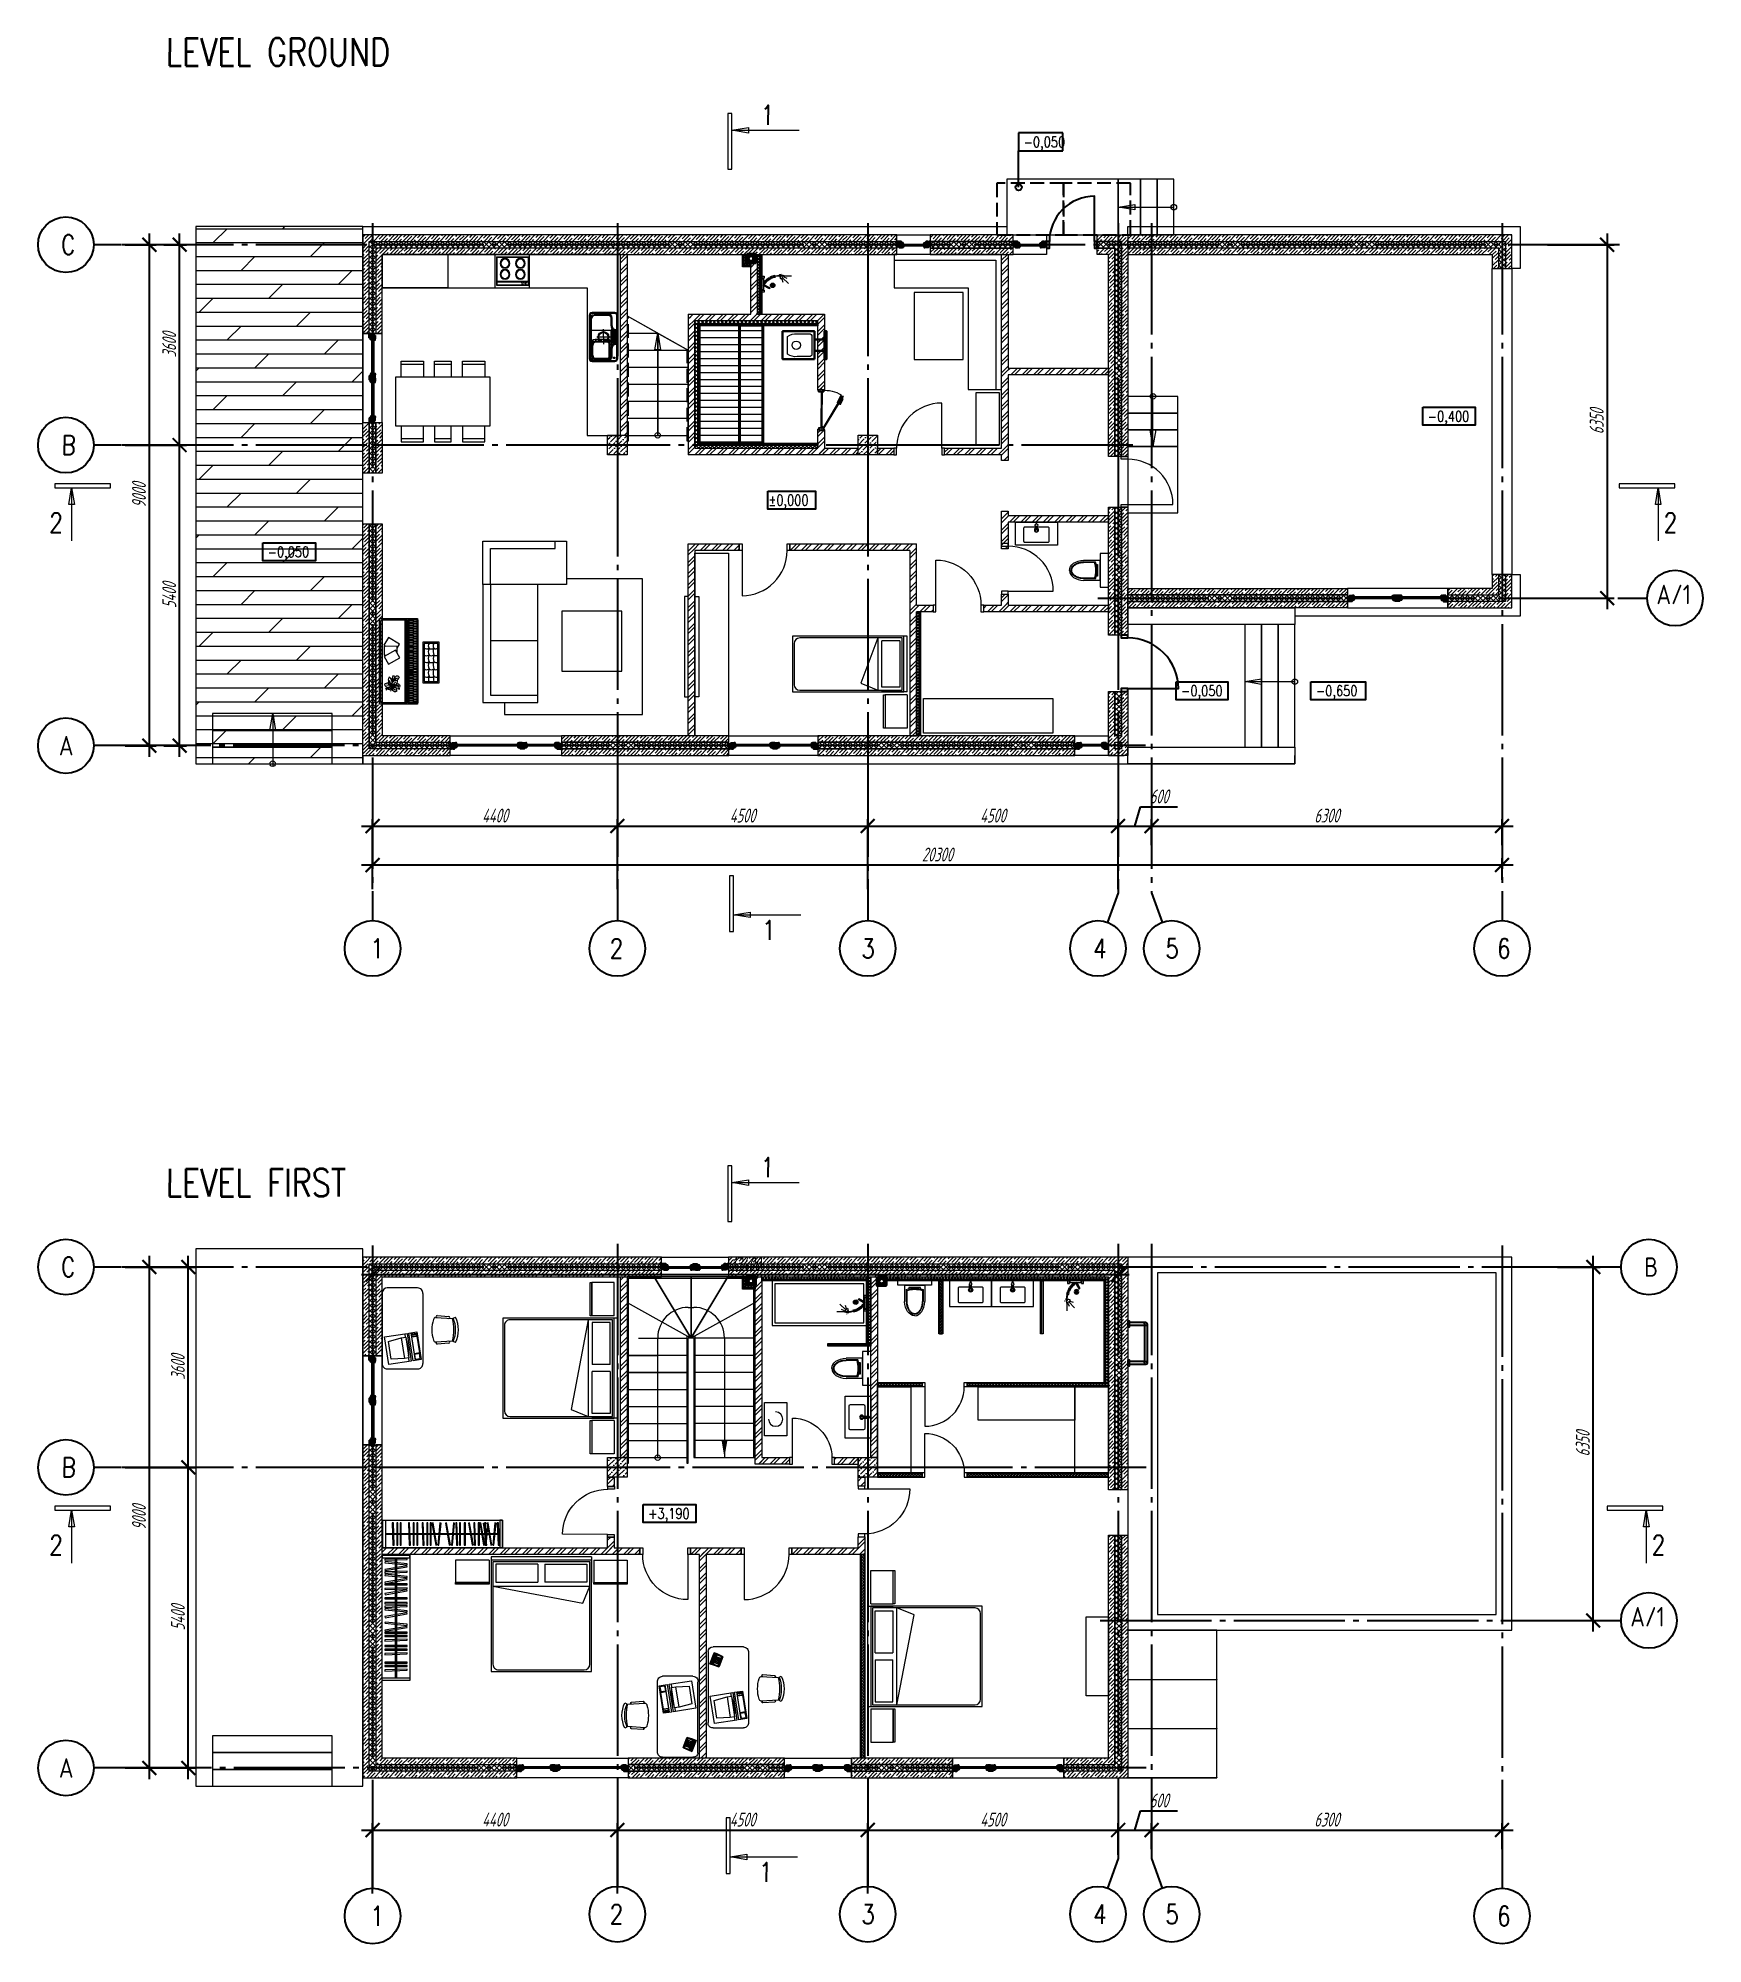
# Model space of a CAD drawing. Header units: millimetres. Extents: x 53645 to 137188, y 78097 to 135533.
# Drawn here: x 107266 to 137188, y 101293 to 135533 of the extents above; entities that cross this region are included whole.
import ezdxf

# ---------------------------------------------------------------- set-up
doc = ezdxf.new("R2010")
doc.units = ezdxf.units.MM
doc.set_wipeout_variables(frame=1)
for name, pattern in [('CENTER', [20, 15, -1.7, 1.6, -1.7]), ('CONTI', [0]), ('GOST2.303 4', [7, 5, -2, 0]), ('GOST2.303 5', [24, 20, -1.5, 1, -1.5]), ('Wipeout_Contour', [1000, 0, -1000]), ('короткая штриховая', [282.222222, 141.111111, -141.111111])]:
    doc.linetypes.add(name, pattern=pattern)
doc.layers.add('_METALL CONSTR', color=7, linetype='Continuous', true_color=0x373f43)
for name, color, linetype in [('axis_dim', 40, 'CONTI'), ('GASKET', 5, 'Continuous'), ('PVC', 7, 'Continuous'), ('stairs', 7, 'Continuous'), ('STEEL', 5, 'Continuous')]:
    doc.layers.add(name, color=color, linetype=linetype)
for name, color, linetype, lineweight in [('doors_windows', 4, 'Continuous', 5), ('floor', 179, 'Continuous', 5), ('furniture', 36, 'Continuous', 0), ('mark', 4, 'Continuous', 15), ('sanitary', 103, 'Continuous', 9), ('stair1', 7, 'Continuous', 15), ('Wall2', 40, 'Continuous', 5)]:
    doc.layers.add(name, color=color, linetype=linetype, lineweight=lineweight)
doc.layers.add('line 1 GP', color=90, linetype='Continuous', lineweight=0, plot=False)
doc.styles.add('$DDT_AUDIT_GENERATED_(7E2899)_FixedEmptyName', font='ltypeshp.shx')
doc.styles.add('GOST 2.304', font='CS_Gost2304.shx', dxfattribs={"width": 0.8, "oblique": 15})
doc.dimstyles.new('СПДС', dxfattribs={"dimscale": 100, "dimtxt": 2.5, "dimasz": 2.5, "dimexe": 1.25, "dimexo": 0.625, "dimtad": 1, "dimdec": 0, "dimtxsty": 'GOST 2.304', "dimblk": 'ARCHTICK', "dimblk1": 'ARCHTICK', "dimblk2": 'ARCHTICK', "dimcen": 2.5, "dimdle": 2, "dimadec": 0, "dimazin": 2, "dimtfac": 0.75, "dimtdec": 4, "dimtmove": 1, "dimatfit": 3, "dimfxl": 1, "dimtolj": 1, "dimarcsym": 1})
pattern_1 = [(270, (-72.136, 52.6428), (2.74963, -4.7625), [3.175, -6.35]), (30, (-72.136, 52.6428), (2.74963, 4.7625), [3.175, -6.35]), (330, (-72.136, 52.6428), (5.49926, -6e-07), [-6.35, 3.175])]
pattern_2 = [(180, (222482.24, 155527.34), (-3e-14, -125), [])]
pattern_3 = [(270, (-72.136, 52.6428), (2.74963, -4.7625), [3.175, -6.35]), (30, (-72.136, 52.6428), (2.74963, 4.7625), [3.175, -6.35]), (330, (-72.136, 52.6428), (5.49926, -6e-07), [-6.35, 3.175])]

msp = doc.modelspace()

# ---------------------------------------------------------------- texts
at = {"layer": 'axis_dim', "color": 18, "linetype": 'Continuous', "lineweight": 25, "ltscale": 100, "true_color": 0x000000, "char_height": 350, "attachment_point": 1, "style": 'GOST 2.304'}
for s, insert, width in [('{\\Fsimplex|c0;\\Q0.2618;C}', (107681.8, 131996.4), 528.868), ('{\\Fsimplex|c0;\\Q0.2618;B}', (107688.8, 128396.4), 506.731), ('{\\Fsimplex|c204;\\Q0.2618;А/1}', (136353, 125713), 946.731), ('\\Fsimplex.shx;\\W0.8000000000;\\Q0.2617993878;\\T1.0000000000;\\o\\lА', (107639.7, 122996.4), 492.949), ('\\Fsimplex.shx;\\W0.8000000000;\\Q0.2617993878;\\T1.0000000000;\\o\\l1', (113241.1, 119352.4), 360.064), ('\\Fsimplex.shx;\\W0.8000000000;\\Q0.2617993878;\\T1.0000000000;\\o\\l2', (117542.3, 119352.4), 515.534), ('\\Fsimplex.shx;\\W0.8000000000;\\Q0.2617993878;\\T1.0000000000;\\o\\l3', (122064.3, 119352.4), 515.534), ('\\Fsimplex.shx;\\W0.8000000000;\\Q0.2617993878;\\T1.0000000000;\\o\\l4', (126230.6, 119352.4), 466.282), ('\\Fsimplex.shx;\\W0.8000000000;\\Q0.2617993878;\\T1.0000000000;\\o\\l5', (127527.2, 119352.4), 502.201), ('\\Fsimplex.shx;\\W0.8000000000;\\Q0.2617993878;\\T1.0000000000;\\o\\l6', (133487.6, 119352.4), 479.936), ('{\\Fsimplex|c0;\\Q0.2618;C}', (107682.1, 113628.9), 528.868), ('\\Fsimplex.shx;\\W0.8000000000;\\Q0.2617993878;\\T1.0000000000;\\o\\lВ', (136132.7, 113628.9), 528.868), ('{\\Fsimplex|c0;\\Q0.2618;B}', (107689.1, 110028.9), 506.731), ('\\Fsimplex.shx;\\W0.8000000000;\\Q0.2617993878;\\T1.0000000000;\\o\\lА/1', (135882.7, 107345.6), 946.731), ('\\Fsimplex.shx;\\W0.8000000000;\\Q0.2617993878;\\T1.0000000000;\\o\\lА', (107640, 104628.9), 492.949), ('\\Fsimplex.shx;\\W0.8000000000;\\Q0.2617993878;\\T1.0000000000;\\o\\l1', (113241.4, 101968), 360.064), ('\\Fsimplex.shx;\\W0.8000000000;\\Q0.2617993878;\\T1.0000000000;\\o\\l2', (117542.3, 102001.2), 515.534), ('\\Fsimplex.shx;\\W0.8000000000;\\Q0.2617993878;\\T1.0000000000;\\o\\l3', (122064.3, 102001.2), 515.534), ('\\Fsimplex.shx;\\W0.8000000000;\\Q0.2617993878;\\T1.0000000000;\\o\\l4', (126230.6, 102001.2), 466.282), ('\\Fsimplex.shx;\\W0.8000000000;\\Q0.2617993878;\\T1.0000000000;\\o\\l5', (127527.2, 102001.2), 502.201), ('\\Fsimplex.shx;\\W0.8000000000;\\Q0.2617993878;\\T1.0000000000;\\o\\l6', (133487.9, 101968), 479.936)]:
    msp.add_mtext(s, dxfattribs=dict(at, insert=insert, width=width))
at = {"layer": 'mark', "linetype": 'Continuous', "ltscale": 100, "attachment_point": 1}
for s, insert, char_height, width, style in [('{\\Fsimplex|c0;\\Q0.2618;\\W0.8;LEVEL GROUND}', (109560.7, 135533.3), 500, 6038.242, '$DDT_AUDIT_GENERATED_(7E2899)_FixedEmptyName'), ('\\Fsimplex.shx;\\W0.8000000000;\\Q0.2617993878;\\T1.0000000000;\\o\\l1', (120251.6, 134326.9), 350, 360.064, 'GOST 2.304'), ('\\Fsimplex.shx;\\W0.8000000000;\\Q0.2617993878;\\T1.0000000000;\\o\\l2', (107467.9, 127003.2), 350, 515.534, 'GOST 2.304'), ('\\Fsimplex.shx;\\W0.8000000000;\\Q0.2617993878;\\T1.0000000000;\\o\\l2', (136484.3, 127003.2), 350, 515.534, 'GOST 2.304'), ('\\Fsimplex.shx;\\W0.8000000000;\\Q0.2617993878;\\T1.0000000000;\\o\\l1', (120280.3, 119681.6), 350, 360.064, 'GOST 2.304'), ('\\Fsimplex.shx;\\W0.8000000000;\\Q0.2617993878;\\T1.0000000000;\\o\\l1', (120251.6, 115420.7), 350, 360.064, 'GOST 2.304'), ('{\\Fsimplex|c0;\\Q0.2618;\\W0.8;LEVEL FIRST}', (109560.7, 115218.2), 500, 6038.242, '$DDT_AUDIT_GENERATED_(7E2899)_FixedEmptyName'), ('\\Fsimplex.shx;\\W0.8000000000;\\Q0.2617993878;\\T1.0000000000;\\o\\l2', (107467.9, 108635.8), 350, 515.534, 'GOST 2.304'), ('\\Fsimplex.shx;\\W0.8000000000;\\Q0.2617993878;\\T1.0000000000;\\o\\l2', (136269.8, 108635.8), 350, 515.534, 'GOST 2.304'), ('\\Fsimplex.shx;\\W0.8000000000;\\Q0.2617993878;\\T1.0000000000;\\o\\l1', (120222.4, 102755.8), 350, 360.064, 'GOST 2.304')]:
    msp.add_mtext(s, dxfattribs=dict(at, insert=insert, char_height=char_height, width=width, style=style))
at = {"layer": 'mark', "linetype": 'Continuous', "lineweight": 25, "ltscale": 75, "char_height": 187.5, "attachment_point": 1, "style": 'GOST 2.304'}
for s, insert, width in [('\\Fsimplex.shx;\\W0.8000000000;\\Q0.2617993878;\\T1.0000000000;\\o\\l-0,050', (124978.6, 133761.1), 940.362), ('\\Fsimplex.shx;\\W0.8000000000;\\Q0.2617993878;\\T1.0000000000;\\o\\l-0,400', (132242.4, 128832.6), 940.362), ('{\\Fsimplex|c0;\\Q0.2618;%%P\\Fsimplex|c204;0,000}', (120393.1, 127326), 759.467), ('\\Fsimplex.shx;\\W0.8000000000;\\Q0.2617993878;\\T1.0000000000;\\o\\l-0,050', (111391.7, 126395.4), 940.362), ('\\Fsimplex.shx;\\W0.8000000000;\\Q0.2617993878;\\T1.0000000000;\\o\\l-0,050', (127808.8, 123900.9), 940.362), ('\\Fsimplex.shx;\\W0.8000000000;\\Q0.2617993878;\\T1.0000000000;\\o\\l-0,650', (130232.5, 123900.9), 940.362), ('\\Fsimplex.shx;\\W0.8000000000;\\Q0.2617993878;\\T1.0000000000;\\o\\l+3,190', (118231, 109118.5), 911.79)]:
    msp.add_mtext(s, dxfattribs=dict(at, insert=insert, width=width))

# ---------------------------------------------------------------- blocks, each defined once
blk = doc.blocks.new('L1')
at = {"layer": 'stair1', "ltscale": 75}
for p, q in [((23039, 51710), (23039, 51404)), ((24139, 51710), (23245, 51710)), ((24139, 51404), (24139, 51710)), ((24114, 51404), (23039, 51404)), ((23039, 51404), (23589, 51404))]:
    blk.add_line(p, q, dxfattribs=at)
at = {"ltscale": 75}
blk.add_wipeout([(23039, 49566), (24139, 49566), (24139, 49872), (23039, 49872)], dxfattribs=at).dxf.layer = 'stair1'
at = {"layer": 'stair1', "ltscale": 75}
for p, q in [((24139, 49872), (23039, 49872)), ((24139, 49566), (24139, 49872)), ((23039, 49566), (24139, 49566)), ((23039, 49467), (23064, 49467)), ((23064, 49467), (23064, 49566))]:
    blk.add_line(p, q, dxfattribs=at)
blk.add_lwpolyline([(23039, 49566), (23039, 49467)], dxfattribs=at)
at = {"layer": 'stair1', "ltscale": 100}
blk.add_circle((23589, 49566), 50, dxfattribs=at)
at = {"ltscale": 75}
blk.add_wipeout([(24180, 51716), (23039, 52356), (23039, 51825), (23039, 51710), (24139, 51710), (24139, 51716)], dxfattribs=at).dxf.layer = 'stair1'
at = {"layer": 'stair1', "ltscale": 75}
for p, q in [((24180, 51716), (23039, 52356)), ((23039, 52356), (23039, 51825)), ((23245, 51710), (24139, 51710)), ((24139, 51710), (24139, 51716)), ((24139, 51716), (24180, 51716))]:
    blk.add_line(p, q, dxfattribs=at)
at = {"ltscale": 75}
blk.add_wipeout([(23039, 49872), (24139, 49872), (24139, 50178), (23039, 50178)], dxfattribs=at).dxf.layer = 'stair1'
at = {"layer": 'stair1', "ltscale": 75}
for p, q in [((24139, 50178), (23039, 50178)), ((23039, 49872), (24139, 49872))]:
    blk.add_line(p, q, dxfattribs=at)
at = {"ltscale": 75}
blk.add_wipeout([(23039, 52356), (24180, 51716), (24186, 51716), (23528, 52816), (23039, 52816)], dxfattribs=at).dxf.layer = 'stair1'
at = {"layer": 'stair1', "ltscale": 75}
for p, q in [((23528, 52816), (23039, 52816)), ((23039, 52816), (23039, 52356)), ((23039, 52816), (23039, 51825)), ((23064, 51697), (23064, 52791)), ((24186, 51716), (23528, 52816)), ((23039, 52356), (24180, 51716)), ((24180, 51716), (24186, 51716))]:
    blk.add_line(p, q, dxfattribs=at)
at = {"ltscale": 75}
blk.add_wipeout([(23039, 50178), (24139, 50178), (24139, 50485), (23039, 50485)], dxfattribs=at).dxf.layer = 'stair1'
at = {"layer": 'stair1', "ltscale": 75}
for p, q in [((24139, 50485), (23039, 50485)), ((23039, 50178), (24139, 50178))]:
    blk.add_line(p, q, dxfattribs=at)
at = {"ltscale": 75}
blk.add_wipeout([(23528, 52816), (24186, 51716), (24189, 51716), (24189, 52816)], dxfattribs=at).dxf.layer = 'stair1'
at = {"layer": 'stair1', "ltscale": 75}
for p, q in [((23528, 52816), (24186, 51716)), ((24189, 52816), (23528, 52816)), ((24189, 51716), (24189, 52816)), ((23589, 51404), (23589, 51716)), ((24186, 51716), (24189, 51716))]:
    blk.add_line(p, q, dxfattribs=at)
at = {"ltscale": 75}
blk.add_wipeout([(23039, 50485), (24139, 50485), (24139, 50791), (23039, 50791)], dxfattribs=at).dxf.layer = 'stair1'
at = {"layer": 'stair1', "ltscale": 75}
for p, q in [((24139, 50791), (23039, 50791)), ((23039, 50485), (24139, 50485))]:
    blk.add_line(p, q, dxfattribs=at)
at = {"ltscale": 75}
blk.add_wipeout([(24189, 51716), (24193, 51716), (24851, 52816), (24189, 52816)], dxfattribs=at).dxf.layer = 'stair1'
at = {"layer": 'stair1', "ltscale": 75}
for p, q in [((24851, 52816), (24189, 52816)), ((24189, 52816), (24189, 51716)), ((24193, 51716), (24851, 52816)), ((24189, 51716), (24193, 51716))]:
    blk.add_line(p, q, dxfattribs=at)
at = {"ltscale": 75}
blk.add_wipeout([(23039, 50791), (24139, 50791), (24139, 51098), (23039, 51098)], dxfattribs=at).dxf.layer = 'stair1'
at = {"layer": 'stair1', "ltscale": 75}
for p, q in [((23039, 51710), (23039, 49566)), ((23064, 49566), (23064, 51697)), ((23589, 49566), (23589, 51404)), ((24139, 51098), (23039, 51098)), ((23039, 51098), (24139, 51098)), ((23039, 50791), (24139, 50791))]:
    blk.add_line(p, q, dxfattribs=at)
at = {"ltscale": 75}
blk.add_wipeout([(24851, 52816), (24193, 51716), (24199, 51716), (25339, 52356), (25339, 52816)], dxfattribs=at).dxf.layer = 'stair1'
at = {"layer": 'stair1', "ltscale": 75}
for p, q in [((25339, 52816), (23039, 52816)), ((23064, 52791), (25314, 52791)), ((24851, 52816), (24193, 51716)), ((25339, 52816), (24851, 52816)), ((25339, 52356), (25339, 52816)), ((24199, 51716), (25339, 52356)), ((24193, 51716), (24199, 51716))]:
    blk.add_line(p, q, dxfattribs=at)
at = {"ltscale": 75}
blk.add_wipeout([(24199, 51716), (24239, 51716), (24239, 51710), (25339, 51710), (25339, 52356)], dxfattribs=at).dxf.layer = 'stair1'
at = {"layer": 'stair1', "ltscale": 75}
for p, q in [((24139, 52266), (24239, 52266)), ((25339, 52356), (24199, 51716)), ((25339, 51710), (25339, 52356)), ((24199, 51716), (24239, 51716)), ((24239, 51716), (24239, 51710)), ((24239, 51710), (25339, 51710))]:
    blk.add_line(p, q, dxfattribs=at)
at = {"ltscale": 75}
blk.add_wipeout([(24239, 51404), (25339, 51404), (25339, 51710), (24239, 51710)], dxfattribs=at).dxf.layer = 'stair1'
at = {"layer": 'stair1', "ltscale": 75}
for p, q in [((24264, 51741), (24114, 51741)), ((24139, 51716), (24239, 51716)), ((25339, 51710), (24239, 51710)), ((24239, 51710), (24239, 51404)), ((25339, 51404), (25339, 51710)), ((24239, 51404), (25339, 51404))]:
    blk.add_line(p, q, dxfattribs=at)
for centre, start, end in [((24139, 51716), 90, 180), ((24239, 51716), 0, 90)]:
    blk.add_arc(centre, 550, start, end, dxfattribs=at)
at = {"ltscale": 75}
blk.add_wipeout([(24239, 51098), (25339, 51098), (25339, 51404), (24239, 51404)], dxfattribs=at).dxf.layer = 'stair1'
at = {"layer": 'stair1', "ltscale": 75}
for p, q in [((25339, 51404), (24239, 51404)), ((24239, 51404), (24239, 51098)), ((25339, 51098), (25339, 51404)), ((24239, 51098), (25339, 51098))]:
    blk.add_line(p, q, dxfattribs=at)
at = {"ltscale": 75}
blk.add_wipeout([(24239, 50791), (25339, 50791), (25339, 51098), (24239, 51098)], dxfattribs=at).dxf.layer = 'stair1'
at = {"layer": 'stair1', "ltscale": 75}
for p, q in [((24114, 51741), (24114, 51226)), ((24139, 51098), (24139, 51716)), ((25339, 51098), (24239, 51098)), ((24239, 51098), (24239, 50791)), ((25339, 50791), (25339, 51098)), ((24239, 50791), (25339, 50791))]:
    blk.add_line(p, q, dxfattribs=at)
at = {"ltscale": 75}
blk.add_wipeout([(24239, 50485), (25339, 50485), (25339, 50791), (24239, 50791)], dxfattribs=at).dxf.layer = 'stair1'
at = {"layer": 'stair1', "ltscale": 75}
for p, q in [((25339, 50791), (24239, 50791)), ((24239, 50791), (24239, 50485)), ((25339, 50485), (25339, 50791)), ((24239, 50485), (25339, 50485))]:
    blk.add_line(p, q, dxfattribs=at)
at = {"ltscale": 75}
blk.add_wipeout([(24239, 50178), (25339, 50178), (25339, 50485), (24239, 50485)], dxfattribs=at).dxf.layer = 'stair1'
at = {"layer": 'stair1', "ltscale": 75}
for p, q in [((25339, 50485), (24239, 50485)), ((24239, 50485), (24239, 50178)), ((25339, 50178), (25339, 50485)), ((24239, 50178), (25339, 50178))]:
    blk.add_line(p, q, dxfattribs=at)
at = {"ltscale": 75}
blk.add_wipeout([(24239, 49872), (25339, 49872), (25339, 50178), (24239, 50178)], dxfattribs=at).dxf.layer = 'stair1'
at = {"layer": 'stair1', "ltscale": 75}
for p, q in [((25339, 50178), (24239, 50178)), ((24239, 50178), (24239, 49872)), ((25339, 49872), (25339, 50178)), ((24239, 49872), (25339, 49872))]:
    blk.add_line(p, q, dxfattribs=at)
at = {"ltscale": 75}
blk.add_wipeout([(24239, 49566), (25339, 49566), (25339, 49872), (24239, 49872)], dxfattribs=at).dxf.layer = 'stair1'
at = {"layer": 'stair1', "ltscale": 75}
for p, q in [((25314, 52791), (25314, 49566)), ((25339, 49566), (25339, 52816)), ((24239, 51716), (24239, 49566)), ((24264, 49566), (24264, 51741)), ((24789, 51716), (24789, 49872)), ((24114, 51226), (24114, 49566)), ((24139, 49566), (24139, 51098)), ((25339, 49872), (24239, 49872)), ((24239, 49872), (24239, 49566)), ((24789, 49872), (24789, 49566)), ((25339, 49566), (25339, 49872)), ((24114, 49566), (24114, 49467)), ((24114, 49467), (24139, 49467)), ((24139, 49467), (24139, 49566)), ((24239, 49566), (25339, 49566)), ((24239, 49566), (24264, 49566)), ((25314, 49566), (25339, 49566))]:
    blk.add_line(p, q, dxfattribs=at)
at = {"layer": 'stair1', "linetype": 'Continuous', "ltscale": 100}
blk.add_solid([(24789, 49566), (24840, 49866), (24739, 49866)], dxfattribs=at)
blk = doc.blocks.new('fgxhfghgf')
at = {"layer": 'furniture'}
blk.add_lwpolyline([(51304, 74340), (53104, 74340), (53104, 74410), (51304, 74410), (51304, 74340)], dxfattribs=at)
blk = doc.blocks.new('furn04')
at = {"color": 0}
for p, q in [((206581, 115154), (207264, 115154)), ((206581, 113614), (206581, 115151)), ((206581, 115151), (207264, 115151)), ((206583, 113614), (206583, 115151)), ((207083, 113638), (207083, 115127)), ((207083, 115127), (207264, 115127)), ((207083, 115127), (207264, 115127)), ((207107, 113638), (207107, 115127)), ((207114, 113638), (207114, 115127)), ((207114, 115067), (207252, 115067)), ((207189, 115097), (207190, 115097)), ((207190, 115097), (207252, 115097)), ((207252, 115127), (207252, 113638)), ((207262, 115154), (207262, 113614)), ((207264, 115154), (207264, 113614)), ((206741, 114812), (206658, 114674)), ((206942, 114692), (206741, 114812)), ((207114, 114978), (207252, 114978)), ((207114, 114858), (207252, 114858)), ((207114, 114769), (207252, 114769)), ((207189, 115037), (207252, 115037)), ((207189, 115007), (207252, 115007)), ((207189, 114949), (207252, 114949)), ((207189, 114918), (207252, 114918)), ((207189, 114888), (207252, 114888)), ((207189, 114829), (207252, 114829)), ((207189, 114799), (207252, 114799)), ((207189, 114739), (207252, 114739)), ((207189, 114710), (207252, 114710)), ((207555, 114706), (207555, 114705)), ((206658, 114674), (206693, 114653)), ((206666, 114653), (206665, 114491)), ((206868, 114586), (206665, 114471)), ((206665, 114491), (206701, 114491)), ((206665, 114471), (206745, 114330)), ((206900, 114652), (206666, 114653)), ((206745, 114330), (206948, 114446)), ((206948, 114446), (206868, 114586)), ((206899, 114621), (206942, 114692)), ((206899, 114532), (206900, 114652)), ((207114, 114650), (207252, 114650)), ((207114, 114561), (207252, 114561)), ((207114, 114442), (207252, 114442)), ((207189, 114679), (207252, 114679)), ((207189, 114621), (207252, 114621)), ((207189, 114591), (207252, 114591)), ((207189, 114531), (207252, 114531)), ((207189, 114501), (207252, 114501)), ((207189, 114472), (207252, 114472)), ((207189, 114412), (207252, 114412)), ((207189, 114382), (207252, 114382)), ((207462, 114617), (207464, 114617)), ((207476, 114495), (207476, 114495)), ((207549, 114495), (207549, 114495)), ((207555, 114624), (207555, 114623)), ((207561, 114617), (207563, 114617)), ((207629, 114495), (207630, 114495)), ((206780, 113986), (206762, 114037)), ((206825, 114052), (206836, 114081)), ((206833, 114023), (206825, 114052)), ((206860, 114057), (206875, 114077)), ((206875, 114077), (206913, 114088)), ((207114, 114353), (207252, 114353)), ((207114, 114234), (207252, 114234)), ((207114, 114144), (207252, 114144)), ((207114, 114025), (207252, 114025)), ((207189, 114322), (207252, 114322)), ((207189, 114293), (207252, 114293)), ((207189, 114263), (207252, 114263)), ((207189, 114203), (207252, 114203)), ((207189, 114174), (207252, 114174)), ((207189, 114115), (207252, 114115)), ((207189, 114084), (207252, 114084)), ((207189, 114055), (207252, 114055)), ((207463, 114244), (207464, 114244)), ((207548, 114244), (207549, 114244)), ((207555, 114250), (207555, 114250)), ((207629, 114109), (207630, 114109)), ((206767, 113946), (206709, 113952)), ((206763, 113912), (206756, 113895)), ((206777, 113963), (206757, 113984)), ((206773, 113920), (206763, 113912)), ((206800, 113946), (206767, 113946)), ((206790, 113959), (206777, 113963)), ((206789, 113892), (206778, 113846)), ((206800, 113961), (206780, 113986)), ((206802, 113935), (206789, 113892)), ((206802, 113952), (206838, 113977)), ((206811, 113934), (206820, 113906)), ((206820, 113906), (206867, 113864)), ((206821, 113950), (206839, 113944)), ((206838, 113977), (206875, 114012)), ((206839, 113944), (206859, 113940)), ((206876, 113954), (206898, 113950)), ((206898, 113950), (206924, 113954)), ((207114, 113936), (207252, 113936)), ((207114, 113817), (207252, 113817)), ((207114, 113728), (207252, 113728)), ((207189, 113995), (207252, 113995)), ((207189, 113965), (207252, 113965)), ((207189, 113906), (207252, 113906)), ((207189, 113876), (207252, 113876)), ((207189, 113846), (207252, 113846)), ((207189, 113788), (207252, 113788)), ((207189, 113757), (207252, 113757)), ((207189, 113698), (207252, 113698)), ((207264, 113616), (206581, 113616)), ((207264, 113614), (206581, 113614)), ((207264, 113638), (207083, 113638)), ((207189, 113669), (207252, 113669))]:
    blk.add_line(p, q, dxfattribs=at)
for points in [[(207058, 115151), (207058, 113614), (206581, 113614), (206581, 115151)], [(207361, 114730), (207361, 113998), (207654, 113998), (207654, 114730)], [(207385, 114706), (207385, 114022), (207630, 114022), (207630, 114706)]]:
    blk.add_lwpolyline(points, close=True, dxfattribs=at)
for points in [[(207036, 115129), (207036, 113636), (206630, 113636, -0.414214), (206603, 113662), (206603, 115103, -0.414214), (206630, 115129)], [(207034, 115127), (207034, 113638), (206630, 113638, -0.414214), (206605, 113662), (206605, 115103, -0.414214), (206630, 115127)], [(207267, 115127), (207267, 113638, -0.414214), (207240, 113611), (207056, 113611), (207056, 115154), (207240, 115154, -0.414214)], [(207264, 115127), (207264, 113638, -0.414214), (207240, 113614), (207058, 113614), (207058, 115151), (207240, 115151, -0.414214)]]:
    blk.add_lwpolyline(points, format="xyb", close=True, dxfattribs=at)
for points in [[(207083, 115108), (207083, 115085)], [(207083, 115049), (207083, 115026)], [(207114, 115085), (207189, 115085), (207189, 115108), (207114, 115108)], [(207114, 115026), (207189, 115026), (207189, 115049), (207114, 115049)], [(207083, 115019), (207083, 114996)], [(207083, 114960), (207083, 114937)], [(207083, 114930), (207083, 114906)], [(207083, 114900), (207083, 114877)], [(207083, 114840), (207083, 114817)], [(207083, 114811), (207083, 114787)], [(207083, 114751), (207083, 114728)], [(207083, 114721), (207083, 114698)], [(207114, 114996), (207189, 114996), (207189, 115019), (207114, 115019)], [(207114, 114937), (207189, 114937), (207189, 114960), (207114, 114960)], [(207114, 114906), (207189, 114906), (207189, 114930), (207114, 114930)], [(207114, 114877), (207189, 114877), (207189, 114900), (207114, 114900)], [(207114, 114817), (207189, 114817), (207189, 114840), (207114, 114840)], [(207114, 114787), (207189, 114787), (207189, 114811), (207114, 114811)], [(207114, 114728), (207189, 114728), (207189, 114751), (207114, 114751)], [(207114, 114698), (207189, 114698), (207189, 114721), (207114, 114721)], [(207083, 114691), (207083, 114667)], [(207083, 114632), (207083, 114609)], [(207083, 114602), (207083, 114579)], [(207083, 114543), (207083, 114519)], [(207083, 114513), (207083, 114490)], [(207083, 114484), (207083, 114460)], [(207083, 114424), (207083, 114400)], [(207083, 114394), (207083, 114371)], [(207114, 114667), (207189, 114667), (207189, 114691), (207114, 114691)], [(207114, 114609), (207189, 114609), (207189, 114632), (207114, 114632)], [(207114, 114579), (207189, 114579), (207189, 114602), (207114, 114602)], [(207114, 114519), (207189, 114519), (207189, 114543), (207114, 114543)], [(207114, 114490), (207189, 114490), (207189, 114513), (207114, 114513)], [(207114, 114460), (207189, 114460), (207189, 114484), (207114, 114484)], [(207114, 114400), (207189, 114400), (207189, 114424), (207114, 114424)], [(207114, 114371), (207189, 114371), (207189, 114394), (207114, 114394)], [(207083, 114334), (207083, 114311)], [(207083, 114304), (207083, 114281)], [(207083, 114275), (207083, 114251)], [(207083, 114215), (207083, 114192)], [(207083, 114185), (207083, 114162)], [(207083, 114126), (207083, 114103)], [(207083, 114095), (207083, 114072)], [(207083, 114066), (207083, 114043)], [(207114, 114311), (207189, 114311), (207189, 114334), (207114, 114334)], [(207114, 114281), (207189, 114281), (207189, 114304), (207114, 114304)], [(207114, 114251), (207189, 114251), (207189, 114275), (207114, 114275)], [(207114, 114192), (207189, 114192), (207189, 114215), (207114, 114215)], [(207114, 114162), (207189, 114162), (207189, 114185), (207114, 114185)], [(207114, 114103), (207189, 114103), (207189, 114126), (207114, 114126)], [(207114, 114072), (207189, 114072), (207189, 114095), (207114, 114095)], [(207114, 114043), (207189, 114043), (207189, 114066), (207114, 114066)], [(207083, 114006), (207083, 113983)], [(207083, 113976), (207083, 113953)], [(207083, 113917), (207083, 113894)], [(207083, 113887), (207083, 113864)], [(207083, 113858), (207083, 113834)], [(207083, 113799), (207083, 113776)], [(207083, 113769), (207083, 113746)], [(207083, 113710), (207083, 113686)], [(207083, 113680), (207083, 113657)], [(207114, 113983), (207189, 113983), (207189, 114006), (207114, 114006)], [(207114, 113953), (207189, 113953), (207189, 113976), (207114, 113976)], [(207114, 113894), (207189, 113894), (207189, 113917), (207114, 113917)], [(207114, 113864), (207189, 113864), (207189, 113887), (207114, 113887)], [(207114, 113834), (207189, 113834), (207189, 113858), (207114, 113858)], [(207114, 113776), (207189, 113776), (207189, 113799), (207114, 113799)], [(207114, 113746), (207189, 113746), (207189, 113769), (207114, 113769)], [(207114, 113686), (207189, 113686), (207189, 113710), (207114, 113710)], [(207114, 113657), (207189, 113657), (207189, 113680), (207114, 113680)]]:
    blk.add_lwpolyline(points, dxfattribs=at)
for centre, radius in [((207470, 114617), 6.1), ((207470, 114495), 6.1), ((207470, 114372), 6.1), ((207470, 114617), 3.66), ((207470, 114495), 3.66), ((207470, 114372), 3.66), ((207555, 114617), 6.1), ((207555, 114495), 6.1), ((207555, 114372), 6.1), ((207555, 114617), 3.66), ((207555, 114495), 3.66), ((207555, 114372), 3.66), ((207470, 114244), 6.1), ((207470, 114109), 6.1), ((207470, 114244), 3.66), ((207470, 114109), 3.66), ((207555, 114244), 6.1), ((207555, 114109), 6.1), ((207555, 114244), 3.66), ((207555, 114109), 3.66)]:
    blk.add_circle(centre, radius, dxfattribs=at)
for centre, radius, start, end in [((207428, 114665), 58.2, 135.0401, 137.6153), ((207515, 114663), 58.2, 132.3847, 225.0137), ((207651, 114664), 105, 156.7621, 202.8166), ((207428, 114665), 58.2, 222.3847, 307.1178), ((207428, 114542), 58.2, 222.3847, 307.0692), ((207428, 114420), 58.2, 222.3847, 307.354), ((207554, 114557), 97.9, 145.2951, 215.7024), ((207559, 114433), 103, 144.7719, 212.0966), ((207563, 114308), 107, 145.4493, 213.7781), ((207513, 114663), 58.2, 222.3847, 223.1833), ((207555, 114556), 99.4, 142.9623, 143.3151), ((207513, 114663), 58.2, 229.8922, 308.0293), ((207512, 114541), 58.2, 231.1054, 308.8946), ((207512, 114418), 58.2, 231.4376, 308.9869), ((207682, 114308), 137, 154.5782, 205.9045), ((207674, 114557), 129, 154.4385, 207.8306), ((207675, 114434), 129, 152.3978, 206.4976), ((207595, 114666), 58.2, 226.0762, 227.0112), ((207597, 114541), 56, 228.1162, 305.8547), ((207597, 114420), 57.8, 229.4568, 304.2641), ((207595, 114666), 58.2, 236.7271, 306.6064), ((206846, 114047), 108, 150.2267, 203.7516), ((206699, 114010), 108, 335.0763, 59.9535), ((206885, 113952), 87.4, 78.9076, 173.8967), ((206926, 114068), 115, 147.4017, 205.0997), ((206784, 114077), 74.1, 318.5498, 45.5383), ((206866, 114117), 75.1, 260.1697, 340.685), ((206899, 114074), 44, 27.2013, 201.7147), ((206832, 114023), 75.3, 296.5438, 11.0037), ((207428, 114291), 58.2, 222.3847, 307.0724), ((207428, 114156), 58.2, 222.3847, 307.0997), ((207581, 114176), 125, 150.0131, 208.9786), ((207520, 114067), 61.5, 143.4635, 225.8153), ((207513, 114290), 58.2, 230.6985, 308.2749), ((207514, 114154), 58.2, 229.2667, 307.0845), ((207690, 114177), 146, 155.0975, 205.8522), ((207635, 114065), 86.2, 153.5265, 209.835), ((207596, 114291), 58.2, 224.8829, 225.0717), ((207596, 114291), 58.2, 232.9791, 305.3686), ((207595, 114157), 58.2, 233.3953, 305.7782), ((206744, 113991), 76.8, 193.1642, 268.9561), ((206723, 113894), 94.9, 83.0654, 123.4046), ((206712, 113878), 21.5, 29.0513, 171.5715), ((206704, 113889), 16.1, 226.1674, 3.895), ((206773, 113995), 38.8, 168.0796, 289.5116), ((206764, 113894), 29.7, 86.0761, 203.3856), ((206742, 113957), 47.5, 1.4242, 97.3364), ((206750, 113907), 28.7, 245.6811, 33.7275), ((206835, 113852), 93.5, 102.1969, 130.9179), ((206744, 113991), 76.8, 293.9309, 311.4454), ((206723, 113894), 94.9, 31.8548, 45.7472), ((206832, 114023), 75.3, 235.5803, 254.9978), ((206863, 113907), 64.8, 140.5685, 301.3057), ((206805, 113860), 90.3, 85.0036, 89.412), ((206857, 113967), 48.1, 199.5165, 300.1559), ((206846, 113926), 35.4, 1.3151, 127.081), ((206920, 114013), 79.4, 228.5761, 297.4528), ((206907, 113930), 44.3, 16.4344, 148.0253), ((206805, 113860), 90.3, 356.0593, 42.7807), ((206921, 113875), 29.8, 35.3099, 117.8883), ((206932, 113913), 26.4, 203.8486, 297.548)]:
    blk.add_arc(centre, radius, start, end, dxfattribs=at)
blk = doc.blocks.new('2')
at = {"color": 0, "ltscale": 20}
for p, q in [((63, 1541), (463, 1541)), ((63, 941), (63, 1541)), ((463, 941), (463, 1541)), ((0, 900), (0, -900)), ((0, 900), (63, 900)), ((63, 941), (463, 941)), ((63, 900), (63, -900)), ((2063, 900), (63, 900)), ((63, 900), (463, 900)), ((93, 870), (93, -870)), ((1933, 870), (93, 870)), ((136, 63), (136, 818)), ((136, 818), (458, 818)), ((458, 818), (458, 63)), ((528, -870), (528, 870)), ((837, 745), (528, 870)), ((528, -870), (837, 745)), ((2033, -770), (2033, 770)), ((2063, -900), (2063, 900)), ((136, 63), (458, 63)), ((136, -63), (136, -818)), ((136, -63), (458, -63)), ((458, -818), (458, -63)), ((0, -900), (63, -900)), ((63, -900), (2063, -900)), ((63, -941), (463, -941)), ((63, -941), (63, -1541)), ((93, -870), (1933, -870)), ((136, -818), (458, -818)), ((463, -941), (463, -1541)), ((63, -1541), (463, -1541))]:
    blk.add_line(p, q, dxfattribs=at)
for points in [[(463, 1541), (495, 1541), (495, 941), (463, 941)], [(463, -941), (495, -941), (495, -1541), (463, -1541)]]:
    blk.add_lwpolyline(points, close=True, dxfattribs=at)
for centre, start, end in [((1933, 770), 0, 90), ((1933, -770), 270, 0)]:
    blk.add_arc(centre, 100, start, end, dxfattribs=at)
blk = doc.blocks.new('A$C5B4F78B9')
at = {"lineweight": 13}
for p, q in [((729, 1456), (1274, 1456)), ((1364, 1375), (1364, 101)), ((638, 1356), (638, 100)), ((88, 912), (47, 931)), ((409, 926), (105, 905)), ((379, 958), (167, 942)), ((47, 476), (88, 495)), ((105, 502), (409, 481)), ((167, 465), (379, 449)), ((1274, 0), (729, 0))]:
    blk.add_line(p, q, dxfattribs=at)
at = {"lineweight": 0}
for p, q in [((742, 664), (666, 170)), ((743, 592), (696, 289)), ((886, 642), (742, 664)), ((833, 578), (743, 592)), ((744, 600), (747, 619)), ((835, 586), (744, 600)), ((747, 619), (838, 605)), ((751, 646), (748, 627)), ((748, 627), (839, 613)), ((842, 632), (751, 646)), ((852, 647), (776, 153)), ((787, 275), (833, 578)), ((810, 148), (886, 642)), ((838, 605), (835, 586)), ((839, 613), (842, 632)), ((921, 637), (844, 142)), ((942, 569), (886, 200)), ((1325, 574), (921, 637)), ((1023, 557), (942, 569)), ((961, 631), (951, 568)), ((1023, 557), (966, 188)), ((1253, 496), (1023, 557)), ((1204, 177), (1253, 496)), ((1249, 80), (1325, 574)), ((666, 170), (810, 148)), ((681, 189), (694, 275)), ((771, 175), (681, 189)), ((694, 275), (784, 262)), ((696, 289), (787, 275)), ((784, 262), (771, 175)), ((844, 142), (1249, 80)), ((895, 199), (885, 136)), ((886, 200), (966, 188)), ((966, 188), (1204, 177))]:
    blk.add_line(p, q, dxfattribs=at)
at = {"lineweight": 13}
for centre, radius, start, end in [((729, 1365), 91, 90, 185.9288), ((1274, 1365), 91, 6.0686, 90), ((548, 704), 550, 155.556, 204.444), ((597, 704), 550, 157.6817, 202.3183), ((805, 704), 728, 163.9134, 196.0866), ((168, 926), 16.2, 93.9542, 273.9542), ((380, 941), 17.1, 273.9542, 93.9542), ((401, 880), 46.6, 11.8124, 80.3076), ((-186, 704), 659, 343.5845, 16.4155), ((168, 481), 16.2, 86.0458, 266.0458), ((380, 466), 17.1, 266.0458, 86.0458), ((401, 527), 46.6, 279.6924, 348.1876), ((729, 91), 91, 174.0712, 270), ((1274, 91), 91, 270, 6.0686)]:
    blk.add_arc(centre, radius, start, end, dxfattribs=at)
at = {"lineweight": 0}
blk.add_arc((1588, 281), 698, 158.8433, 183.6177, dxfattribs=at)
for points, invisible_edges in [([(1255, 1351), (1098, 1279), (1101, 1287)], 13), ([(1255, 1351), (1164, 1105), (1098, 1279)], 13), ([(1255, 1351, 25), (1098, 1279, 25), (1101, 1287, 25)], 13), ([(1255, 1351, 25), (1164, 1105, 25), (1098, 1279, 25)], 13), ([(1255, 1351), (1101, 1287), (1198, 1330)], 1), ([(1255, 1351, 25), (1101, 1287, 25), (1198, 1330, 25)], 1), ([(1255, 1351), (1172, 1101), (1164, 1105)], 13), ([(1255, 1351, 25), (1172, 1101, 25), (1164, 1105, 25)], 13), ([(1255, 1351), (1272, 1133), (1172, 1101)], 13), ([(1255, 1351, 25), (1272, 1133, 25), (1172, 1101, 25)], 13), ([(1255, 1351), (1330, 1155), (1272, 1133)], 12), ([(1255, 1351, 25), (1330, 1155, 25), (1272, 1133, 25)], 12)]:
    blk.add_3dface(points, dxfattribs=dict(at, invisible_edges=invisible_edges))
for points in [[(1101, 1287, 25), (1098, 1279, 25), (1140, 1255, 32)], [(1101, 1287, 25), (1098, 1279, 25), (1140, 1255, 32)], [(1098, 1279), (1101, 1287), (1101, 1287, 25), (1098, 1279, 25)], [(1101, 1287), (1098, 1279), (1117, 1279, -9)], [(1098, 1279, 25), (1164, 1105, 25), (1179, 1151, 32), (1140, 1255, 32)], [(1164, 1105), (1098, 1279), (1098, 1279, 25), (1164, 1105, 25)], [(1101, 1287, 25), (1198, 1330, 25), (1215, 1283, 44), (1140, 1255, 32)], [(1245, 1327, -9), (1306, 1166, -9), (1179, 1117, -9), (1117, 1279, -9)], [(1140, 1255, 32), (1179, 1151, 32), (1254, 1179, 44), (1215, 1283, 44)], [(1171, 1227, 35), (1162, 1250, 35), (1151, 1246, 33), (1160, 1223, 33)], [(1171, 1194, 33), (1162, 1217, 33), (1173, 1221, 35), (1182, 1198, 35)], [(1172, 1101, 25), (1164, 1105, 25), (1179, 1151, 32)], [(1172, 1101), (1164, 1105), (1179, 1117, -9)], [(1172, 1101), (1164, 1105), (1164, 1105, 25), (1172, 1101, 25)], [(1179, 1257, 38), (1188, 1233, 38), (1177, 1229, 36), (1168, 1252, 36)], [(1172, 1101, 25), (1272, 1133, 25), (1254, 1179, 44), (1179, 1151, 32)], [(1193, 1169, 35), (1184, 1192, 35), (1173, 1188, 33), (1182, 1165, 33)], [(1179, 1223, 36), (1188, 1200, 36), (1199, 1204, 38), (1190, 1228, 38)], [(1205, 1240, 41), (1197, 1263, 41), (1185, 1259, 39), (1194, 1236, 39)], [(1201, 1199, 38), (1210, 1176, 38), (1199, 1171, 36), (1190, 1194, 36)], [(1205, 1207, 39), (1196, 1230, 39), (1208, 1234, 41), (1216, 1211, 41)], [(1198, 1330), (1255, 1351), (1255, 1351, 25), (1198, 1330, 25)], [(1198, 1330, 25), (1215, 1283, 25), (1215, 1283, 44)], [(1214, 1270, 44), (1223, 1246, 44), (1211, 1242, 42), (1202, 1265, 42)], [(1205, 1326, 25), (1252, 1344, 25), (1247, 1322, 52), (1224, 1313, 52)], [(1205, 1326, 25), (1225, 1274, 25), (1241, 1267, 58), (1224, 1313, 52)], [(1227, 1182, 41), (1219, 1205, 41), (1207, 1201, 39), (1216, 1178, 39)], [(1213, 1236, 42), (1222, 1213, 42), (1233, 1217, 44), (1225, 1241, 44)], [(1215, 1283, 25), (1254, 1179, 25), (1254, 1179, 44), (1215, 1283, 44)], [(1236, 1212, 44), (1244, 1189, 44), (1233, 1184, 42), (1224, 1207, 42)], [(1225, 1274, 25), (1271, 1292, 25), (1264, 1276, 45), (1241, 1267, 45)], [(1263, 1208, 45), (1263, 1208, 57), (1241, 1266, 57), (1241, 1266, 45)], [(1252, 1344, 25), (1271, 1292, 25), (1264, 1276, 58), (1247, 1322, 52)], [(1255, 1351), (1330, 1155), (1330, 1155, 25), (1255, 1351, 25)], [(1256, 1192, 25), (1302, 1210, 25), (1286, 1217, 45), (1263, 1208, 45)], [(1276, 1140, 25), (1256, 1192, 25), (1263, 1208, 58), (1281, 1162, 52)], [(1330, 1155), (1272, 1133), (1272, 1133, 25), (1330, 1155, 25)], [(1276, 1140, 25), (1322, 1158, 25), (1304, 1171, 52), (1281, 1162, 52)], [(1322, 1158, 25), (1302, 1210, 25), (1286, 1217, 58), (1304, 1171, 52)]]:
    blk.add_3dface(points, dxfattribs=at)
blk = doc.blocks.new('_ArchTick')
at = {"color": 0, "linetype": 'ByBlock', "const_width": 0.15}
blk.add_lwpolyline([(-0.5, -0.5), (0.5, 0.5)], dxfattribs=at)
blk = doc.blocks.new('*D72')
at = {"layer": 'axis_dim', "color": 0, "linetype": 'Continuous', "lineweight": -2, "ltscale": 100, "transparency": 16777216}
for p, q in [((109266, 122621), (109266, 132021)), ((108829, 131821), (109391, 131821)), ((108829, 122821), (109391, 122821))]:
    blk.add_line(p, q, dxfattribs=at)
at = {"layer": 'Defpoints', "color": 0, "linetype": 'Continuous', "ltscale": 100, "transparency": 16777216}
for p in [(108766, 131821), (109266, 131821), (108766, 122821)]:
    blk.add_point(p, dxfattribs=at)
at = {"layer": 'axis_dim', "color": 0, "linetype": 'Continuous', "lineweight": -2, "ltscale": 100, "transparency": 16777216, "xscale": 250, "yscale": 250, "zscale": 250}
for p, rotation in [((109266, 131821), 90), ((109266, 122821), 270)]:
    blk.add_blockref('_ArchTick', p, dxfattribs=dict(at, rotation=rotation))
at = {"layer": 'axis_dim', "color": 0, "linetype": 'Continuous', "lineweight": -3, "ltscale": 100, "transparency": 16777216, "insert": (109079, 127321), "char_height": 250, "attachment_point": 5, "rotation": 90, "style": 'GOST 2.304'}
blk.add_mtext('\\A1;9000', dxfattribs=at)
blk = doc.blocks.new('*D73')
at = {"layer": 'axis_dim', "color": 0, "linetype": 'Continuous', "lineweight": -2, "ltscale": 100, "transparency": 16777216}
for p, q in [((135467, 132021), (135467, 125271)), ((134392, 131821), (135592, 131821)), ((134269, 125471), (135592, 125471))]:
    blk.add_line(p, q, dxfattribs=at)
at = {"layer": 'Defpoints', "color": 0, "linetype": 'Continuous', "ltscale": 100, "transparency": 16777216}
for p in [(134329, 131821), (134206, 125471), (135467, 125471)]:
    blk.add_point(p, dxfattribs=at)
at = {"layer": 'axis_dim', "color": 0, "linetype": 'Continuous', "lineweight": -2, "ltscale": 100, "transparency": 16777216, "xscale": 250, "yscale": 250, "zscale": 250}
for p, rotation in [((135467, 131821), 90), ((135467, 125471), 270)]:
    blk.add_blockref('_ArchTick', p, dxfattribs=dict(at, rotation=rotation))
at = {"layer": 'axis_dim', "color": 0, "linetype": 'Continuous', "lineweight": -3, "ltscale": 100, "transparency": 16777216, "insert": (135279, 128646), "char_height": 250, "attachment_point": 5, "rotation": 90, "style": 'GOST 2.304'}
blk.add_mtext('\\A1;6350', dxfattribs=at)
blk = doc.blocks.new('*D74')
at = {"layer": 'axis_dim', "color": 0, "linetype": 'Continuous', "lineweight": -2, "ltscale": 100, "transparency": 16777216}
for p, q in [((113077, 120677), (133778, 120677)), ((113277, 120240), (113277, 120802)), ((133578, 120413), (133578, 120802))]:
    blk.add_line(p, q, dxfattribs=at)
at = {"layer": 'Defpoints', "color": 0, "linetype": 'Continuous', "ltscale": 100, "transparency": 16777216}
for p in [(133578, 120677), (133578, 120351), (113277, 120177)]:
    blk.add_point(p, dxfattribs=at)
at = {"layer": 'axis_dim', "color": 0, "linetype": 'Continuous', "lineweight": -2, "ltscale": 100, "transparency": 16777216, "xscale": 250, "yscale": 250, "zscale": 250, "rotation": 180}
blk.add_blockref('_ArchTick', (113277, 120677), dxfattribs=at)
at = {"layer": 'axis_dim', "color": 0, "linetype": 'Continuous', "lineweight": -2, "ltscale": 100, "transparency": 16777216, "xscale": 250, "yscale": 250, "zscale": 250}
blk.add_blockref('_ArchTick', (133578, 120677), dxfattribs=at)
at = {"layer": 'axis_dim', "color": 0, "linetype": 'Continuous', "lineweight": -3, "ltscale": 100, "transparency": 16777216, "insert": (123428, 120865), "char_height": 250, "attachment_point": 5, "style": 'GOST 2.304'}
blk.add_mtext('\\A1;20300', dxfattribs=at)
blk = doc.blocks.new('*D75')
at = {"layer": 'axis_dim', "color": 0, "linetype": 'Continuous', "lineweight": -2, "ltscale": 100, "transparency": 16777216}
for p, q in [((113077, 121377), (117877, 121377)), ((113277, 120240), (113277, 121502)), ((117677, 120240), (117677, 121502))]:
    blk.add_line(p, q, dxfattribs=at)
at = {"layer": 'Defpoints', "color": 0, "linetype": 'Continuous', "ltscale": 100, "transparency": 16777216}
for p in [(117677, 121377), (113277, 120177), (117677, 120177)]:
    blk.add_point(p, dxfattribs=at)
at = {"layer": 'axis_dim', "color": 0, "linetype": 'Continuous', "lineweight": -2, "ltscale": 100, "transparency": 16777216, "xscale": 250, "yscale": 250, "zscale": 250, "rotation": 180}
blk.add_blockref('_ArchTick', (113277, 121377), dxfattribs=at)
at = {"layer": 'axis_dim', "color": 0, "linetype": 'Continuous', "lineweight": -2, "ltscale": 100, "transparency": 16777216, "xscale": 250, "yscale": 250, "zscale": 250}
blk.add_blockref('_ArchTick', (117677, 121377), dxfattribs=at)
at = {"layer": 'axis_dim', "color": 0, "linetype": 'Continuous', "lineweight": -3, "ltscale": 100, "transparency": 16777216, "insert": (115477, 121565), "char_height": 250, "attachment_point": 5, "style": 'GOST 2.304'}
blk.add_mtext('\\A1;4400', dxfattribs=at)
blk = doc.blocks.new('*D76')
at = {"layer": 'axis_dim', "color": 0, "linetype": 'Continuous', "lineweight": -2, "ltscale": 100, "transparency": 16777216}
for p, q in [((117477, 121377), (122377, 121377)), ((117677, 120240), (117677, 121502)), ((122177, 120240), (122177, 121502))]:
    blk.add_line(p, q, dxfattribs=at)
at = {"layer": 'Defpoints', "color": 0, "linetype": 'Continuous', "ltscale": 100, "transparency": 16777216}
for p in [(122177, 121377), (117677, 120177), (122177, 120177)]:
    blk.add_point(p, dxfattribs=at)
at = {"layer": 'axis_dim', "color": 0, "linetype": 'Continuous', "lineweight": -2, "ltscale": 100, "transparency": 16777216, "xscale": 250, "yscale": 250, "zscale": 250, "rotation": 180}
blk.add_blockref('_ArchTick', (117677, 121377), dxfattribs=at)
at = {"layer": 'axis_dim', "color": 0, "linetype": 'Continuous', "lineweight": -2, "ltscale": 100, "transparency": 16777216, "xscale": 250, "yscale": 250, "zscale": 250}
blk.add_blockref('_ArchTick', (122177, 121377), dxfattribs=at)
at = {"layer": 'axis_dim', "color": 0, "linetype": 'Continuous', "lineweight": -3, "ltscale": 100, "transparency": 16777216, "insert": (119927, 121565), "char_height": 250, "attachment_point": 5, "style": 'GOST 2.304'}
blk.add_mtext('\\A1;4500', dxfattribs=at)
blk = doc.blocks.new('*D77')
at = {"layer": 'axis_dim', "color": 0, "linetype": 'Continuous', "lineweight": -2, "ltscale": 100, "transparency": 16777216}
for p, q in [((121977, 121377), (126877, 121377)), ((122177, 120240), (122177, 121502)), ((126677, 120240), (126677, 121502))]:
    blk.add_line(p, q, dxfattribs=at)
at = {"layer": 'Defpoints', "color": 0, "linetype": 'Continuous', "ltscale": 100, "transparency": 16777216}
for p in [(126677, 121377), (122177, 120177), (126677, 120177)]:
    blk.add_point(p, dxfattribs=at)
at = {"layer": 'axis_dim', "color": 0, "linetype": 'Continuous', "lineweight": -2, "ltscale": 100, "transparency": 16777216, "xscale": 250, "yscale": 250, "zscale": 250, "rotation": 180}
blk.add_blockref('_ArchTick', (122177, 121377), dxfattribs=at)
at = {"layer": 'axis_dim', "color": 0, "linetype": 'Continuous', "lineweight": -2, "ltscale": 100, "transparency": 16777216, "xscale": 250, "yscale": 250, "zscale": 250}
blk.add_blockref('_ArchTick', (126677, 121377), dxfattribs=at)
at = {"layer": 'axis_dim', "color": 0, "linetype": 'Continuous', "lineweight": -3, "ltscale": 100, "transparency": 16777216, "insert": (124427, 121565), "char_height": 250, "attachment_point": 5, "style": 'GOST 2.304'}
blk.add_mtext('\\A1;4500', dxfattribs=at)
blk = doc.blocks.new('hhjj')
at = {"color": 0}
for radius in [40, 15, 10]:
    blk.add_circle((5592345, 528912), radius, dxfattribs=at)
for centre, start, end in [((5592323, 528888), 72.8952, 107.1048), ((5592323, 528937), 252.8952, 287.1048), ((5592316, 528898), 50.8952, 85.1048), ((5592334, 528944), 230.8952, 265.1048), ((5592316, 528926), 274.8952, 309.1048), ((5592334, 528881), 94.8952, 129.1048), ((5592347, 528945), 207.8952, 242.1048), ((5592312, 528911), 27.8952, 62.1048), ((5592312, 528914), 297.8952, 332.1048), ((5592347, 528879), 117.8952, 152.1048), ((5592360, 528942), 184.8952, 219.1048), ((5592314, 528924), 4.8952, 39.1048), ((5592360, 528882), 140.8952, 175.1048), ((5592314, 528901), 320.8952, 355.1048), ((5592370, 528935), 162.8952, 197.1048), ((5592370, 528890), 162.8952, 197.1048), ((5592321, 528935), 342.8952, 17.1048), ((5592321, 528890), 342.8952, 17.1048), ((5592331, 528942), 320.8952, 355.1048), ((5592377, 528924), 140.8952, 175.1048), ((5592331, 528882), 4.8952, 39.1048), ((5592377, 528901), 184.8952, 219.1048), ((5592344, 528945), 297.8952, 332.1048), ((5592379, 528911), 117.8952, 152.1048), ((5592379, 528914), 207.8952, 242.1048), ((5592344, 528879), 27.8952, 62.1048), ((5592375, 528898), 94.8952, 129.1048), ((5592357, 528944), 274.8952, 309.1048), ((5592375, 528926), 230.8952, 265.1048), ((5592357, 528881), 50.8952, 85.1048), ((5592368, 528888), 72.8952, 107.1048), ((5592368, 528937), 252.8952, 287.1048)]:
    blk.add_arc(centre, 25.7, start, end, dxfattribs=at)
blk = doc.blocks.new('04234')
at = {"color": 0, "lineweight": 0}
for p, q in [((-46089, 140510), (-46089, 140473)), ((-46045, 140510), (-46089, 140510)), ((-46089, 140473), (-46045, 140473)), ((-46089, 140465), (-46089, 140265)), ((-46059, 140465), (-46089, 140465)), ((-46067, 140473), (-46067, 140465)), ((-46059, 140386), (-46059, 140464)), ((-46059, 140389), (-45956, 140441)), ((-45956, 140426), (-46059, 140367)), ((-46059, 140342), (-46059, 140387)), ((-46059, 140387), (-46029, 140350)), ((-46045, 140473), (-46045, 140510)), ((-46089, 140265), (-46059, 140265)), ((-46089, 140256), (-46089, 140220)), ((-46045, 140256), (-46089, 140256)), ((-46089, 140220), (-46045, 140220)), ((-46081, 140265), (-46081, 140256)), ((-46067, 140265), (-46067, 140256)), ((-46049, 140329), (-46059, 140342)), ((-46059, 140264), (-46059, 140341)), ((-46054, 140318), (-46020, 140354)), ((-46050, 140313), (-46016, 140349)), ((-46049, 140329), (-46029, 140350)), ((-46046, 140308), (-46011, 140345)), ((-46045, 140220), (-46045, 140256)), ((-46032, 140294), (-45997, 140330)), ((-46017, 140280), (-45983, 140317)), ((-46002, 140268), (-45967, 140304)), ((-45986, 140255), (-45951, 140292)), ((-45967, 140242), (-45931, 140279)), ((-45941, 140227), (-45914, 140269)), ((-45917, 140215), (-45890, 140258)), ((-45888, 140204), (-45871, 140250)), ((-45864, 140196), (-45847, 140243)), ((-45746, 140274), (-45683, 140210)), ((-45733, 140170), (-45734, 140173))]:
    blk.add_line(p, q, dxfattribs=at)
at = {"color": 0, "lineweight": 0, "ltscale": 100000}
for p, q in [((-45728, 140266), (-45706, 140326)), ((-45712, 140247), (-45608, 140349)), ((-45692, 140230), (-45634, 140253)), ((-45677, 140211), (-45551, 140211))]:
    blk.add_line(p, q, dxfattribs=at)
at = {"color": 0, "lineweight": 0}
for centre, radius, start, end in [((-45952, 140433), 8.38, 243.2717, 116.7283), ((-45758, 140573), 371, 219.5749, 268.5464), ((-45758, 140573), 361, 219.5749, 268.9662), ((-45711, 140191), 57.9, 128.7499, 170.7711), ((-45759, 140198), 8.78, 170.2485, 224.1304), ((-45759, 140198), 8.78, 224.1304, 278.0124), ((-45033, 140044), 749, 162.112, 166.2975), ((-45720, 140178), 53.2, 118.8119, 140.0063), ((-45767, 140253), 64.2, 278.0124, 297.313), ((-45792, 140238), 61.1, 317.097, 336.8677), ((-45744, 140216), 8.78, 44.1304, 98.0124), ((-45744, 140216), 8.78, 350.2485, 44.1304), ((-45908, 140979), 801, 282.3119, 286.3602), ((-45802, 140321), 140, 297.313, 306.9944)]:
    blk.add_arc(centre, radius, start, end, dxfattribs=at)
at = {"color": 0, "lineweight": 0, "extrusion": (0, 0, -1), "zscale": -1, "rotation": 224.9999999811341}
blk.add_blockref('hhjj', (3626280, 4468766), dxfattribs=at)
blk = doc.blocks.new('XR_TYPE 4_P1$0$hansgrohe Metris S basin tap_TOP')
blk.add_wipeout([(0.002, 0.025), (0.002, 0.044), (-0.003, 0.044), (-0.003, 0.025), (-0.004, 0.025), (-0.006, 0.024), (-0.008, 0.024), (-0.011, 0.023), (-0.013, 0.021), (-0.016, 0.02), (-0.018, 0.018), (-0.019, 0.016), (-0.021, 0.014), (-0.022, 0.011), (-0.022, 0.011), (-0.023, 0.009), (-0.024, 0.006), (-0.025, 0.003), (-0.025, 0), (-0.025, -0.002), (-0.024, -0.005), (-0.024, -0.008), (-0.023, -0.01), (-0.021, -0.013), (-0.02, -0.015), (-0.018, -0.017), (-0.017, -0.018), (-0.017, -0.111), (-0.017, -0.113), (-0.016, -0.115), (-0.016, -0.117), (-0.015, -0.119), (-0.013, -0.121), (-0.012, -0.123), (-0.011, -0.124), (-0.009, -0.126), (-0.007, -0.127), (-0.004, -0.127), (-0.002, -0.128), (0, -0.128), (0.002, -0.128), (0.004, -0.127), (0.007, -0.127), (0.008, -0.126), (0.01, -0.124), (0.012, -0.123), (0.014, -0.121), (0.015, -0.12), (0.016, -0.117), (0.016, -0.116), (0.017, -0.113), (0.017, -0.111), (0.017, -0.018), (0.018, -0.017), (0.02, -0.015), (0.022, -0.013), (0.023, -0.01), (0.024, -0.008), (0.024, -0.005), (0.025, -0.002), (0.025, 0), (0.025, 0.004), (0.024, 0.006), (0.023, 0.009), (0.022, 0.011), (0.021, 0.013), (0.019, 0.016), (0.018, 0.018), (0.016, 0.02), (0.013, 0.021), (0.011, 0.023), (0.007, 0.024), (0.005, 0.024)])
for p, q in [((-0.017, -0.111), (-0.017, -0.018)), ((-0.004, -0.078), (-0.004, -0.028)), ((0.004, -0.028), (0.004, -0.078)), ((0.017, -0.111), (0.017, -0.018))]:
    blk.add_line(p, q)
blk.add_lwpolyline([(-0.003, 0.025), (-0.003, 0.044), (0.002, 0.044), (0.002, 0.025)])
for centre, radius, start, end in [((0, 0), 0.025, 284.3837, 255.6163), ((0, -0.111), 0.017, 180, 0), ((-0.007, -0.027), 0.00348, 359.0153, 68.563), ((0, -0.078), 0.004, 180, 0), ((0.007, -0.027), 0.00345, 111.1125, 181.3092)]:
    blk.add_arc(centre, radius, start, end)
blk = doc.blocks.new('XR_TYPE 4_P1$0$Vero Basin 48x31')
at = {"color": 0, "linetype": 'Continuous'}
blk.add_lwpolyline([(-0.205, -0.035, 0.414214), (-0.225, -0.055), (-0.225, -0.295, 0.414214), (-0.205, -0.315), (0.205, -0.315, 0.414214), (0.225, -0.295), (0.225, -0.055, 0.414214), (0.205, -0.035)], format="xyb", close=True, dxfattribs=at)
for radius in [0.0375, 0.026]:
    blk.add_circle((0, -0.09), radius, dxfattribs=at)
blk = doc.blocks.new('jy6r')
at = {"color": 0}
for p, q in [((64668, -13272), (64373, -13272)), ((64589, -13302), (64373, -13302)), ((64572, -13312), (64373, -13312)), ((64602, -13347), (64625, -13347)), ((64625, -13347), (64625, -13554)), ((64668, -13632), (64668, -13272)), ((64572, -13592), (64373, -13592)), ((64589, -13602), (64373, -13602)), ((64668, -13632), (64373, -13632)), ((64625, -13554), (64602, -13554))]:
    blk.add_line(p, q, dxfattribs=at)
for radius, end in [(465, 17.4853), (485, 17.979)]:
    blk.add_arc((64128, -13452), radius, 341.9643, end, dxfattribs=at)
at = {"color": 0, "lineweight": 9, "extrusion": (0, 0, -1)}
blk.add_ellipse((64373, -13452), major_axis=(-255, 0), ratio=0.705489, start_param=0, end_param=1.570796, dxfattribs=at)
at = {"color": 0, "lineweight": 9}
blk.add_ellipse((64373, -13452), major_axis=(-255, 0), ratio=0.705489, start_param=0, end_param=1.570796, dxfattribs=at)
for points, knots in [([(64373, -13602), (64355, -13602), (64336, -13600), (64307, -13595), (64297, -13593), (64278, -13588), (64269, -13584), (64250, -13577), (64242, -13573), (64225, -13564), (64217, -13560), (64203, -13549), (64196, -13544), (64184, -13533), (64179, -13527), (64165, -13509), (64158, -13497), (64150, -13474), (64148, -13462), (64148, -13441), (64150, -13430), (64158, -13406), (64165, -13394), (64179, -13376), (64184, -13371), (64196, -13359), (64203, -13354), (64217, -13344), (64225, -13339), (64242, -13330), (64251, -13326), (64269, -13319), (64278, -13316), (64297, -13311), (64307, -13308), (64336, -13303), (64355, -13302), (64373, -13302)], [-1.570796, -1.570796, -1.570796, -1.570796, -1.308997, -1.308997, -1.178097, -1.178097, -1.047198, -1.047198, -0.916298, -0.916298, -0.785398, -0.785398, -0.654498, -0.654498, -0.523599, -0.523599, -0.261799, -0.261799, 0, 0, 0.261799, 0.261799, 0.523599, 0.523599, 0.654498, 0.654498, 0.785398, 0.785398, 0.916298, 0.916298, 1.047198, 1.047198, 1.178097, 1.178097, 1.308997, 1.308997, 1.570796, 1.570796, 1.570796, 1.570796]), ([(64373, -13592), (64355, -13592), (64337, -13590), (64309, -13585), (64299, -13583), (64281, -13578), (64272, -13575), (64254, -13568), (64246, -13564), (64230, -13556), (64223, -13551), (64209, -13541), (64203, -13536), (64191, -13526), (64186, -13520), (64178, -13509), (64174, -13504), (64168, -13493), (64165, -13487), (64162, -13477), (64160, -13472), (64159, -13461), (64158, -13457), (64158, -13447), (64159, -13442), (64160, -13432), (64162, -13427), (64165, -13416), (64168, -13410), (64174, -13400), (64178, -13394), (64186, -13383), (64191, -13378), (64203, -13367), (64209, -13362), (64223, -13352), (64230, -13348), (64246, -13339), (64255, -13335), (64272, -13328), (64281, -13325), (64299, -13320), (64309, -13318), (64337, -13313), (64356, -13312), (64373, -13312)], [-1.570796, -1.570796, -1.570796, -1.570796, -1.308997, -1.308997, -1.178097, -1.178097, -1.047198, -1.047198, -0.916298, -0.916298, -0.785398, -0.785398, -0.654498, -0.654498, -0.523599, -0.523599, -0.392699, -0.392699, -0.261799, -0.261799, -0.1309, -0.1309, 0, 0, 0.1309, 0.1309, 0.261799, 0.261799, 0.392699, 0.392699, 0.523599, 0.523599, 0.654498, 0.654498, 0.785398, 0.785398, 0.916298, 0.916298, 1.047198, 1.047198, 1.178097, 1.178097, 1.308997, 1.308997, 1.570796, 1.570796, 1.570796, 1.570796])]:
    blk.add_open_spline(points, degree=3, knots=knots, dxfattribs=at)
blk = doc.blocks.new('*D64')
at = {"layer": 'axis_dim', "color": 0, "linetype": 'Continuous', "lineweight": -2, "ltscale": 100, "transparency": 16777216}
for p, q in [((108829, 113454), (109391, 113454)), ((109266, 104254), (109266, 113654)), ((108829, 104454), (109391, 104454))]:
    blk.add_line(p, q, dxfattribs=at)
at = {"layer": 'Defpoints', "color": 0, "linetype": 'Continuous', "ltscale": 100, "transparency": 16777216}
for p in [(108766, 113454), (109266, 113454), (108766, 104454)]:
    blk.add_point(p, dxfattribs=at)
at = {"layer": 'axis_dim', "color": 0, "linetype": 'Continuous', "lineweight": -2, "ltscale": 100, "transparency": 16777216, "xscale": 250, "yscale": 250, "zscale": 250}
for p, rotation in [((109266, 113454), 90), ((109266, 104454), 270)]:
    blk.add_blockref('_ArchTick', p, dxfattribs=dict(at, rotation=rotation))
at = {"layer": 'axis_dim', "color": 0, "linetype": 'Continuous', "lineweight": -3, "ltscale": 100, "transparency": 16777216, "insert": (109079, 108954), "char_height": 250, "attachment_point": 5, "rotation": 90, "style": 'GOST 2.304'}
blk.add_mtext('\\A1;9000', dxfattribs=at)
blk = doc.blocks.new('*D65')
at = {"layer": 'axis_dim', "color": 0, "linetype": 'Continuous', "lineweight": -2, "ltscale": 100, "transparency": 16777216}
for p, q in [((109966, 104254), (109966, 110054)), ((109523, 109854), (110091, 109854)), ((108829, 104454), (110091, 104454))]:
    blk.add_line(p, q, dxfattribs=at)
at = {"layer": 'Defpoints', "color": 0, "linetype": 'Continuous', "ltscale": 100, "transparency": 16777216}
for p in [(109460, 109854), (109966, 109854), (108766, 104454)]:
    blk.add_point(p, dxfattribs=at)
at = {"layer": 'axis_dim', "color": 0, "linetype": 'Continuous', "lineweight": -2, "ltscale": 100, "transparency": 16777216, "xscale": 250, "yscale": 250, "zscale": 250}
for p, rotation in [((109966, 109854), 90), ((109966, 104454), 270)]:
    blk.add_blockref('_ArchTick', p, dxfattribs=dict(at, rotation=rotation))
at = {"layer": 'axis_dim', "color": 0, "linetype": 'Continuous', "lineweight": -3, "ltscale": 100, "transparency": 16777216, "insert": (109779, 107154), "char_height": 250, "attachment_point": 5, "rotation": 90, "style": 'GOST 2.304'}
blk.add_mtext('\\A1;5400', dxfattribs=at)
blk = doc.blocks.new('*D66')
at = {"layer": 'axis_dim', "color": 0, "linetype": 'Continuous', "lineweight": -2, "ltscale": 100, "transparency": 16777216}
for p, q in [((108829, 113454), (110091, 113454)), ((109966, 109654), (109966, 113654)), ((108829, 109854), (110091, 109854))]:
    blk.add_line(p, q, dxfattribs=at)
at = {"layer": 'Defpoints', "color": 0, "linetype": 'Continuous', "ltscale": 100, "transparency": 16777216}
for p in [(108766, 113454), (109966, 113454), (108766, 109854)]:
    blk.add_point(p, dxfattribs=at)
at = {"layer": 'axis_dim', "color": 0, "linetype": 'Continuous', "lineweight": -2, "ltscale": 100, "transparency": 16777216, "xscale": 250, "yscale": 250, "zscale": 250}
for p, rotation in [((109966, 113454), 90), ((109966, 109854), 270)]:
    blk.add_blockref('_ArchTick', p, dxfattribs=dict(at, rotation=rotation))
at = {"layer": 'axis_dim', "color": 0, "linetype": 'Continuous', "lineweight": -3, "ltscale": 100, "transparency": 16777216, "insert": (109779, 111654), "char_height": 250, "attachment_point": 5, "rotation": 90, "style": 'GOST 2.304'}
blk.add_mtext('\\A1;3600', dxfattribs=at)
blk = doc.blocks.new('5566ry')
at = {"linetype": 'ByBlock', "lineweight": 9, "ltscale": 100}
h = blk.add_hatch(dxfattribs=at)
h.set_pattern_fill('ANSI36', color=0, scale=20, angle=0.1731, style=0)
h.set_pattern_definition([(45.173, (-320375.43, 1443038.455), (33.303, 123.58), [158.75, -31.75, 0, -31.75])])
h.paths.add_polyline_path([(-320377, 1443388), (-320027, 1443388), (-320027, 1443038), (-320377, 1443038)])
at = {"color": 0, "linetype": 'ByBlock', "ltscale": 100}
blk.add_lwpolyline([(-320377, 1443038), (-320027, 1443038), (-320027, 1443388), (-320377, 1443388)], close=True, dxfattribs=at)
blk = doc.blocks.new('dsgdf')
at = {"lineweight": 0, "ltscale": 0.007}
blk.add_hatch(color=0, dxfattribs=at).paths.add_polyline_path([(152251, 48291), (152242, 48286), (152592, 47702), (152601, 47708)])
at = {"color": 0}
for p, q in [((152149, 48329), (152149, 48302)), ((152162, 48314), (152257, 48314)), ((152162, 48282), (152257, 48282)), ((152178, 48314), (152178, 48314)), ((152204, 48329), (152190, 48329)), ((152204, 48327), (152190, 48327)), ((152204, 48314), (152204, 48326)), ((152206, 48319), (152204, 48319)), ((152206, 48319), (152204, 48319)), ((152220, 48329), (152206, 48329)), ((152220, 48327), (152206, 48327)), ((152207, 48314), (152207, 48326)), ((152235, 48312), (152235, 48312)), ((152246, 48283), (152246, 48283)), ((152255, 48293), (152255, 48293)), ((152256, 48314), (152257, 48314)), ((152149, 47584), (152149, 47612)), ((152162, 47632), (152257, 47632)), ((152162, 47599), (152257, 47599)), ((152178, 47599), (152178, 47599)), ((152204, 47599), (152204, 47587)), ((152206, 47594), (152204, 47594)), ((152206, 47594), (152204, 47594)), ((152207, 47599), (152207, 47587)), ((152235, 47601), (152235, 47601)), ((152244, 47631), (152244, 47631)), ((152255, 47620), (152255, 47620)), ((152256, 47599), (152257, 47600)), ((152269, 47584), (152269, 47612)), ((152204, 47587), (152190, 47587)), ((152204, 47584), (152190, 47584)), ((152220, 47587), (152206, 47587)), ((152220, 47584), (152206, 47584))]:
    blk.add_line(p, q, dxfattribs=at)
at = {"color": 0, "lineweight": 0}
for p, q in [((152162, 48302), (152149, 48302)), ((152190, 48329), (152162, 48314)), ((152162, 48282), (152162, 48314)), ((152162, 48314), (152257, 48314)), ((152257, 48282), (152162, 48282)), ((152164, 48315), (152164, 48315)), ((152164, 48314), (152164, 48314)), ((152165, 48316), (152165, 48316)), ((152166, 48316), (152166, 48316)), ((152166, 48316), (152166, 48316)), ((152166, 48315), (152166, 48315)), ((152166, 48314), (152166, 48314)), ((152167, 48317), (152167, 48317)), ((152167, 48316), (152167, 48316)), ((152168, 48316), (152168, 48316)), ((152168, 48316), (152168, 48316)), ((152168, 48314), (152168, 48314)), ((152170, 48318), (152170, 48318)), ((152170, 48316), (152170, 48316)), ((152170, 48316), (152170, 48316)), ((152170, 48316), (152170, 48316)), ((152170, 48315), (152170, 48315)), ((152171, 48315), (152171, 48315)), ((152171, 48314), (152171, 48314)), ((152172, 48317), (152172, 48317)), ((152172, 48317), (152172, 48317)), ((152172, 48316), (152172, 48316)), ((152172, 48314), (152172, 48314)), ((152173, 48318), (152173, 48318)), ((152173, 48317), (152173, 48317)), ((152174, 48319), (152174, 48319)), ((152174, 48319), (152174, 48319)), ((152174, 48317), (152174, 48317)), ((152174, 48316), (152174, 48316)), ((152174, 48316), (152174, 48316)), ((152175, 48318), (152175, 48318)), ((152175, 48317), (152175, 48317)), ((152176, 48321), (152176, 48321)), ((152176, 48321), (152176, 48321)), ((152176, 48321), (152176, 48321)), ((152176, 48318), (152176, 48318)), ((152176, 48317), (152176, 48317)), ((152176, 48315), (152176, 48315)), ((152176, 48315), (152176, 48315)), ((152176, 48314), (152176, 48314)), ((152176, 48314), (152176, 48314)), ((152176, 48314), (152176, 48314)), ((152177, 48321), (152177, 48321)), ((152177, 48317), (152177, 48317)), ((152178, 48322), (152178, 48322)), ((152178, 48321), (152178, 48321)), ((152178, 48319), (152178, 48319)), ((152178, 48319), (152178, 48319)), ((152178, 48319), (152178, 48319)), ((152178, 48317), (152178, 48317)), ((152178, 48316), (152178, 48316)), ((152179, 48323), (152179, 48323)), ((152179, 48322), (152179, 48322)), ((152179, 48321), (152179, 48321)), ((152179, 48319), (152179, 48319)), ((152179, 48318), (152179, 48318)), ((152179, 48317), (152179, 48317)), ((152180, 48324), (152180, 48324)), ((152180, 48321), (152180, 48321)), ((152180, 48318), (152180, 48318)), ((152180, 48318), (152180, 48318)), ((152180, 48318), (152180, 48318)), ((152181, 48322), (152181, 48322)), ((152181, 48322), (152181, 48322)), ((152181, 48321), (152181, 48321)), ((152181, 48316), (152181, 48316)), ((152181, 48316), (152181, 48316)), ((152182, 48322), (152182, 48322)), ((152182, 48322), (152182, 48322)), ((152182, 48320), (152182, 48320)), ((152182, 48319), (152182, 48319)), ((152182, 48318), (152182, 48318)), ((152182, 48317), (152182, 48317)), ((152183, 48323), (152183, 48323)), ((152183, 48322), (152183, 48322)), ((152183, 48320), (152183, 48320)), ((152184, 48325), (152184, 48325)), ((152184, 48325), (152184, 48325)), ((152184, 48324), (152184, 48324)), ((152184, 48322), (152184, 48322)), ((152185, 48325), (152185, 48325)), ((152185, 48322), (152185, 48322)), ((152185, 48321), (152185, 48321)), ((152186, 48326), (152186, 48326)), ((152186, 48325), (152186, 48325)), ((152186, 48323), (152186, 48323)), ((152186, 48322), (152186, 48322)), ((152186, 48322), (152186, 48322)), ((152186, 48321), (152186, 48321)), ((152187, 48327), (152187, 48327)), ((152187, 48326), (152187, 48326)), ((152187, 48323), (152187, 48323)), ((152187, 48322), (152187, 48322)), ((152187, 48322), (152187, 48322)), ((152187, 48319), (152187, 48319)), ((152187, 48318), (152187, 48318)), ((152187, 48317), (152187, 48317)), ((152187, 48316), (152187, 48316)), ((152187, 48316), (152187, 48316)), ((152188, 48327), (152188, 48327)), ((152188, 48327), (152188, 48327)), ((152188, 48323), (152188, 48323)), ((152188, 48322), (152188, 48322)), ((152188, 48318), (152188, 48318)), ((152189, 48327), (152189, 48327)), ((152189, 48326), (152189, 48326)), ((152189, 48326), (152189, 48326)), ((152189, 48324), (152189, 48324)), ((152189, 48321), (152189, 48321)), ((152189, 48320), (152189, 48320)), ((152189, 48319), (152189, 48319)), ((152189, 48319), (152189, 48319)), ((152189, 48318), (152189, 48318)), ((152190, 48327), (152190, 48329)), ((152190, 48327), (152190, 48327)), ((152190, 48325), (152190, 48325)), ((152190, 48325), (152190, 48325)), ((152190, 48323), (152190, 48323)), ((152190, 48323), (152190, 48323)), ((152190, 48319), (152190, 48319)), ((152190, 48318), (152190, 48318)), ((152192, 48327), (152192, 48327)), ((152194, 48327), (152192, 48327)), ((152192, 48326), (152204, 48326)), ((152192, 48325), (152192, 48326)), ((152192, 48326), (152192, 48314)), ((152192, 48324), (152192, 48325)), ((152192, 48324), (152192, 48324)), ((152192, 48324), (152192, 48324)), ((152192, 48320), (152192, 48324)), ((152192, 48320), (152192, 48320)), ((152192, 48320), (152192, 48320)), ((152192, 48317), (152192, 48320)), ((152192, 48317), (152192, 48317)), ((152192, 48317), (152192, 48316)), ((152192, 48316), (152192, 48316)), ((152192, 48314), (152192, 48316)), ((152192, 48315), (152192, 48314)), ((152192, 48314), (152192, 48314)), ((152194, 48327), (152194, 48327)), ((152194, 48327), (152194, 48327)), ((152194, 48327), (152195, 48327)), ((152198, 48327), (152195, 48327)), ((152198, 48327), (152198, 48327)), ((152198, 48327), (152198, 48327)), ((152201, 48327), (152198, 48327)), ((152202, 48327), (152201, 48327)), ((152202, 48327), (152202, 48327)), ((152202, 48327), (152204, 48327)), ((152202, 48327), (152202, 48327)), ((152204, 48327), (152202, 48327)), ((152202, 48327), (152202, 48327)), ((152204, 48327), (152204, 48327)), ((152204, 48327), (152204, 48327)), ((152204, 48326), (152204, 48325)), ((152204, 48326), (152204, 48314)), ((152204, 48324), (152204, 48325)), ((152204, 48324), (152204, 48324)), ((152204, 48324), (152204, 48320)), ((152204, 48324), (152204, 48324)), ((152204, 48320), (152204, 48317)), ((152204, 48319), (152204, 48314)), ((152204, 48318), (152205, 48319)), ((152204, 48317), (152206, 48319)), ((152204, 48316), (152206, 48318)), ((152204, 48317), (152204, 48316)), ((152204, 48317), (152204, 48317)), ((152204, 48315), (152206, 48317)), ((152204, 48316), (152204, 48316)), ((152204, 48316), (152204, 48314)), ((152204, 48314), (152204, 48314)), ((152205, 48314), (152206, 48316)), ((152206, 48327), (152207, 48327)), ((152206, 48319), (152206, 48314)), ((152206, 48314), (152206, 48315)), ((152207, 48327), (152207, 48327)), ((152209, 48327), (152207, 48327)), ((152207, 48327), (152209, 48327)), ((152219, 48326), (152207, 48326)), ((152207, 48326), (152207, 48325)), ((152207, 48326), (152207, 48314)), ((152207, 48324), (152207, 48325)), ((152207, 48324), (152207, 48324)), ((152207, 48324), (152207, 48320)), ((152207, 48324), (152207, 48324)), ((152207, 48320), (152207, 48317)), ((152207, 48317), (152207, 48316)), ((152207, 48317), (152207, 48317)), ((152207, 48316), (152207, 48316)), ((152207, 48316), (152207, 48314)), ((152207, 48314), (152207, 48314)), ((152209, 48327), (152209, 48327)), ((152209, 48327), (152210, 48327)), ((152209, 48327), (152209, 48327)), ((152209, 48327), (152209, 48327)), ((152210, 48327), (152213, 48327)), ((152213, 48327), (152213, 48327)), ((152213, 48327), (152213, 48327)), ((152213, 48327), (152216, 48327)), ((152216, 48327), (152217, 48327)), ((152216, 48327), (152216, 48327)), ((152217, 48327), (152217, 48327)), ((152217, 48327), (152219, 48327)), ((152219, 48327), (152219, 48327)), ((152219, 48325), (152219, 48326)), ((152219, 48326), (152219, 48314)), ((152219, 48324), (152219, 48325)), ((152219, 48324), (152219, 48324)), ((152219, 48324), (152219, 48324)), ((152219, 48320), (152219, 48324)), ((152219, 48320), (152219, 48320)), ((152219, 48320), (152219, 48320)), ((152219, 48317), (152219, 48320)), ((152219, 48317), (152219, 48317)), ((152219, 48317), (152219, 48316)), ((152219, 48316), (152219, 48316)), ((152219, 48314), (152219, 48316)), ((152219, 48315), (152219, 48314)), ((152219, 48314), (152219, 48314)), ((152220, 48329), (152257, 48314)), ((152220, 48327), (152220, 48329)), ((152220, 48324), (152220, 48326)), ((152220, 48318), (152220, 48318)), ((152221, 48327), (152221, 48327)), ((152221, 48324), (152221, 48324)), ((152221, 48322), (152221, 48322)), ((152221, 48322), (152221, 48322)), ((152222, 48328), (152222, 48328)), ((152222, 48326), (152222, 48326)), ((152222, 48325), (152222, 48325)), ((152222, 48324), (152222, 48324)), ((152222, 48322), (152222, 48322)), ((152222, 48320), (152222, 48320)), ((152222, 48320), (152222, 48320)), ((152222, 48320), (152222, 48320)), ((152222, 48319), (152222, 48319)), ((152222, 48318), (152222, 48318)), ((152222, 48316), (152222, 48316)), ((152223, 48327), (152223, 48327)), ((152223, 48326), (152223, 48326)), ((152223, 48324), (152223, 48324)), ((152223, 48324), (152223, 48324)), ((152223, 48323), (152223, 48323)), ((152223, 48320), (152223, 48320)), ((152223, 48319), (152223, 48319)), ((152223, 48318), (152223, 48318)), ((152224, 48327), (152224, 48327)), ((152224, 48326), (152224, 48326)), ((152224, 48323), (152224, 48323)), ((152224, 48322), (152224, 48322)), ((152224, 48320), (152224, 48320)), ((152224, 48319), (152224, 48319)), ((152224, 48317), (152224, 48317)), ((152224, 48316), (152224, 48316)), ((152225, 48323), (152225, 48323)), ((152225, 48323), (152225, 48323)), ((152226, 48325), (152226, 48325)), ((152226, 48324), (152226, 48324)), ((152226, 48323), (152226, 48323)), ((152226, 48322), (152226, 48322)), ((152226, 48321), (152226, 48321)), ((152227, 48324), (152227, 48324)), ((152227, 48323), (152227, 48323)), ((152227, 48321), (152227, 48321)), ((152227, 48320), (152227, 48320)), ((152227, 48319), (152227, 48319)), ((152228, 48326), (152228, 48326)), ((152228, 48326), (152228, 48326)), ((152228, 48323), (152228, 48323)), ((152228, 48320), (152228, 48320)), ((152228, 48320), (152228, 48320)), ((152228, 48320), (152228, 48320)), ((152228, 48317), (152228, 48317)), ((152229, 48323), (152229, 48323)), ((152229, 48322), (152229, 48322)), ((152229, 48319), (152229, 48319)), ((152229, 48316), (152229, 48316)), ((152229, 48316), (152229, 48316)), ((152230, 48325), (152230, 48325)), ((152230, 48324), (152230, 48324)), ((152230, 48324), (152230, 48324)), ((152230, 48322), (152230, 48322)), ((152230, 48319), (152230, 48319)), ((152230, 48318), (152230, 48318)), ((152230, 48318), (152230, 48318)), ((152230, 48318), (152230, 48318)), ((152230, 48316), (152230, 48316)), ((152230, 48315), (152230, 48315)), ((152231, 48324), (152231, 48324)), ((152231, 48324), (152231, 48324)), ((152231, 48323), (152231, 48323)), ((152231, 48323), (152231, 48323)), ((152231, 48320), (152231, 48320)), ((152231, 48320), (152231, 48320)), ((152231, 48317), (152231, 48317)), ((152232, 48324), (152232, 48324)), ((152232, 48323), (152232, 48323)), ((152232, 48320), (152232, 48320)), ((152232, 48320), (152232, 48320)), ((152232, 48317), (152232, 48317)), ((152232, 48316), (152232, 48316)), ((152232, 48314), (152232, 48314)), ((152233, 48321), (152233, 48321)), ((152233, 48320), (152233, 48320)), ((152233, 48320), (152233, 48320)), ((152233, 48316), (152233, 48316)), ((152233, 48316), (152233, 48316)), ((152233, 48315), (152233, 48315)), ((152233, 48315), (152233, 48315)), ((152234, 48322), (152234, 48322)), ((152234, 48322), (152234, 48322)), ((152234, 48320), (152234, 48320)), ((152234, 48319), (152234, 48319)), ((152234, 48316), (152234, 48316)), ((152234, 48316), (152234, 48316)), ((152235, 48320), (152235, 48320)), ((152235, 48320), (152235, 48320)), ((152235, 48318), (152235, 48318)), ((152235, 48316), (152235, 48316)), ((152236, 48320), (152236, 48320)), ((152236, 48320), (152236, 48320)), ((152236, 48318), (152236, 48318)), ((152236, 48316), (152236, 48316)), ((152237, 48320), (152237, 48320)), ((152237, 48320), (152237, 48320)), ((152237, 48317), (152237, 48317)), ((152237, 48316), (152237, 48316)), ((152237, 48314), (152237, 48314)), ((152237, 48314), (152237, 48314)), ((152238, 48320), (152238, 48320)), ((152238, 48319), (152238, 48319)), ((152238, 48317), (152238, 48317)), ((152238, 48317), (152238, 48317)), ((152238, 48316), (152238, 48316)), ((152239, 48321), (152239, 48321)), ((152239, 48321), (152239, 48321)), ((152239, 48321), (152239, 48321)), ((152239, 48316), (152239, 48316)), ((152239, 48316), (152239, 48316)), ((152239, 48316), (152239, 48316)), ((152239, 48315), (152239, 48315)), ((152240, 48321), (152240, 48321)), ((152240, 48318), (152240, 48318)), ((152241, 48320), (152241, 48320)), ((152241, 48320), (152241, 48320)), ((152241, 48317), (152241, 48317)), ((152241, 48317), (152241, 48317)), ((152241, 48317), (152241, 48317)), ((152241, 48314), (152241, 48314)), ((152242, 48318), (152242, 48318)), ((152242, 48314), (152242, 48314)), ((152243, 48320), (152243, 48320)), ((152243, 48319), (152243, 48319)), ((152243, 48318), (152243, 48318)), ((152243, 48317), (152243, 48317)), ((152243, 48316), (152243, 48316)), ((152243, 48316), (152243, 48316)), ((152244, 48317), (152244, 48317)), ((152244, 48316), (152244, 48316)), ((152245, 48318), (152245, 48318)), ((152245, 48317), (152245, 48317)), ((152245, 48317), (152245, 48317)), ((152245, 48314), (152245, 48314)), ((152246, 48317), (152246, 48317)), ((152246, 48315), (152246, 48315)), ((152246, 48315), (152246, 48315)), ((152246, 48314), (152246, 48314)), ((152247, 48318), (152247, 48318)), ((152247, 48316), (152247, 48316)), ((152248, 48316), (152248, 48316)), ((152249, 48316), (152249, 48316)), ((152249, 48314), (152249, 48314)), ((152251, 48316), (152251, 48316)), ((152251, 48316), (152251, 48316)), ((152251, 48314), (152251, 48314)), ((152252, 48315), (152252, 48315)), ((152252, 48314), (152252, 48314)), ((152253, 48314), (152253, 48314)), ((152253, 48314), (152253, 48314)), ((152255, 48315), (152255, 48315)), ((152257, 48314), (152257, 48282)), ((152257, 48302), (152269, 48302)), ((152162, 47612), (152149, 47612)), ((152257, 47632), (152162, 47632)), ((152162, 47632), (152162, 47599)), ((152162, 47599), (152257, 47599)), ((152190, 47584), (152162, 47599)), ((152164, 47599), (152164, 47599)), ((152164, 47598), (152164, 47598)), ((152165, 47598), (152165, 47598)), ((152166, 47599), (152166, 47599)), ((152166, 47598), (152166, 47598)), ((152166, 47597), (152166, 47597)), ((152166, 47597), (152166, 47597)), ((152167, 47597), (152167, 47597)), ((152167, 47596), (152167, 47596)), ((152168, 47599), (152168, 47599)), ((152168, 47597), (152168, 47597)), ((152168, 47597), (152168, 47597)), ((152170, 47598), (152170, 47598)), ((152170, 47597), (152170, 47597)), ((152170, 47597), (152170, 47597)), ((152170, 47597), (152170, 47597)), ((152170, 47595), (152170, 47595)), ((152171, 47599), (152171, 47599)), ((152171, 47598), (152171, 47598)), ((152172, 47599), (152172, 47599)), ((152172, 47597), (152172, 47597)), ((152172, 47596), (152172, 47596)), ((152172, 47596), (152172, 47596)), ((152173, 47596), (152173, 47596)), ((152173, 47595), (152173, 47595)), ((152174, 47597), (152174, 47597)), ((152174, 47597), (152174, 47597)), ((152174, 47596), (152174, 47596)), ((152174, 47594), (152174, 47594)), ((152174, 47594), (152174, 47594)), ((152175, 47596), (152175, 47596)), ((152175, 47595), (152175, 47595)), ((152176, 47599), (152176, 47599)), ((152176, 47599), (152176, 47599)), ((152176, 47599), (152176, 47599)), ((152176, 47598), (152176, 47598)), ((152176, 47598), (152176, 47598)), ((152176, 47596), (152176, 47596)), ((152176, 47596), (152176, 47596)), ((152177, 47596), (152177, 47596)), ((152178, 47597), (152178, 47597)), ((152178, 47596), (152178, 47596)), ((152178, 47594), (152178, 47594)), ((152179, 47596), (152179, 47596)), ((152179, 47596), (152179, 47596)), ((152179, 47594), (152179, 47594)), ((152180, 47596), (152180, 47596)), ((152180, 47596), (152180, 47596)), ((152180, 47595), (152180, 47595)), ((152181, 47597), (152181, 47597)), ((152181, 47597), (152181, 47597)), ((152182, 47596), (152182, 47596)), ((152182, 47595), (152182, 47595)), ((152187, 47597), (152187, 47597)), ((152187, 47597), (152187, 47597)), ((152187, 47596), (152187, 47596)), ((152187, 47595), (152187, 47595)), ((152188, 47595), (152188, 47595)), ((152189, 47595), (152189, 47595)), ((152189, 47594), (152189, 47594)), ((152189, 47594), (152189, 47594)), ((152190, 47595), (152190, 47595)), ((152190, 47594), (152190, 47594)), ((152192, 47599), (152192, 47599)), ((152192, 47599), (152192, 47597)), ((152192, 47598), (152192, 47599)), ((152192, 47587), (152192, 47599)), ((152192, 47597), (152192, 47597)), ((152192, 47596), (152192, 47597)), ((152192, 47596), (152192, 47596)), ((152192, 47596), (152192, 47593)), ((152204, 47594), (152204, 47599)), ((152204, 47599), (152204, 47599)), ((152204, 47597), (152204, 47599)), ((152204, 47587), (152204, 47599)), ((152204, 47598), (152206, 47596)), ((152204, 47597), (152204, 47597)), ((152204, 47596), (152204, 47597)), ((152204, 47597), (152206, 47595)), ((152204, 47596), (152204, 47596)), ((152204, 47593), (152204, 47596)), ((152204, 47596), (152206, 47594)), ((152204, 47595), (152205, 47594)), ((152205, 47599), (152206, 47597)), ((152206, 47594), (152206, 47599)), ((152206, 47599), (152206, 47599)), ((152207, 47599), (152207, 47599)), ((152207, 47597), (152207, 47599)), ((152207, 47587), (152207, 47599)), ((152207, 47597), (152207, 47597)), ((152207, 47596), (152207, 47597)), ((152207, 47596), (152207, 47596)), ((152207, 47593), (152207, 47596)), ((152219, 47599), (152219, 47599)), ((152219, 47599), (152219, 47597)), ((152219, 47598), (152219, 47599)), ((152219, 47587), (152219, 47599)), ((152219, 47597), (152219, 47597)), ((152219, 47596), (152219, 47597)), ((152219, 47596), (152219, 47596)), ((152219, 47596), (152219, 47593)), ((152220, 47584), (152257, 47599)), ((152220, 47595), (152220, 47595)), ((152222, 47598), (152222, 47598)), ((152222, 47595), (152222, 47595)), ((152222, 47595), (152222, 47595)), ((152223, 47595), (152223, 47595)), ((152223, 47595), (152223, 47595)), ((152224, 47597), (152224, 47597)), ((152224, 47596), (152224, 47596)), ((152224, 47594), (152224, 47594)), ((152228, 47596), (152228, 47596)), ((152229, 47597), (152229, 47597)), ((152229, 47597), (152229, 47597)), ((152230, 47598), (152230, 47598)), ((152230, 47597), (152230, 47597)), ((152230, 47595), (152230, 47595)), ((152230, 47595), (152230, 47595)), ((152230, 47595), (152230, 47595)), ((152230, 47594), (152230, 47594)), ((152231, 47596), (152231, 47596)), ((152232, 47599), (152232, 47599)), ((152232, 47597), (152232, 47597)), ((152232, 47596), (152232, 47596)), ((152233, 47598), (152233, 47598)), ((152233, 47598), (152233, 47598)), ((152233, 47597), (152233, 47597)), ((152233, 47597), (152233, 47597)), ((152234, 47597), (152234, 47597)), ((152234, 47597), (152234, 47597)), ((152234, 47594), (152234, 47594)), ((152235, 47597), (152235, 47597)), ((152235, 47595), (152235, 47595)), ((152236, 47597), (152236, 47597)), ((152236, 47595), (152236, 47595)), ((152237, 47599), (152237, 47599)), ((152237, 47599), (152237, 47599)), ((152237, 47597), (152237, 47597)), ((152237, 47596), (152237, 47596)), ((152238, 47597), (152238, 47597)), ((152238, 47597), (152238, 47597)), ((152238, 47596), (152238, 47596)), ((152238, 47594), (152238, 47594)), ((152239, 47598), (152239, 47598)), ((152239, 47597), (152239, 47597)), ((152239, 47597), (152239, 47597)), ((152239, 47597), (152239, 47597)), ((152240, 47595), (152240, 47595)), ((152241, 47599), (152241, 47599)), ((152241, 47596), (152241, 47596)), ((152241, 47596), (152241, 47596)), ((152241, 47596), (152241, 47596)), ((152242, 47599), (152242, 47599)), ((152242, 47595), (152242, 47595)), ((152243, 47597), (152243, 47597)), ((152243, 47597), (152243, 47597)), ((152243, 47596), (152243, 47596)), ((152243, 47595), (152243, 47595)), ((152243, 47594), (152243, 47594)), ((152244, 47597), (152244, 47597)), ((152244, 47596), (152244, 47596)), ((152245, 47599), (152245, 47599)), ((152245, 47596), (152245, 47596)), ((152245, 47596), (152245, 47596)), ((152245, 47595), (152245, 47595)), ((152246, 47599), (152246, 47599)), ((152246, 47598), (152246, 47598)), ((152246, 47598), (152246, 47598)), ((152246, 47596), (152246, 47596)), ((152247, 47597), (152247, 47597)), ((152247, 47595), (152247, 47595)), ((152248, 47597), (152248, 47597)), ((152249, 47599), (152249, 47599)), ((152249, 47597), (152249, 47597)), ((152251, 47599), (152251, 47599)), ((152251, 47597), (152251, 47597)), ((152251, 47597), (152251, 47597)), ((152252, 47599), (152252, 47599)), ((152252, 47598), (152252, 47598)), ((152253, 47599), (152253, 47599)), ((152253, 47599), (152253, 47599)), ((152255, 47599), (152255, 47599)), ((152257, 47599), (152257, 47632)), ((152257, 47612), (152269, 47612)), ((152176, 47593), (152176, 47593)), ((152176, 47593), (152176, 47593)), ((152176, 47592), (152176, 47592)), ((152177, 47592), (152177, 47592)), ((152178, 47594), (152178, 47594)), ((152178, 47594), (152178, 47594)), ((152178, 47592), (152178, 47592)), ((152178, 47591), (152178, 47591)), ((152179, 47592), (152179, 47592)), ((152179, 47591), (152179, 47591)), ((152179, 47590), (152179, 47590)), ((152180, 47593), (152180, 47593)), ((152180, 47589), (152180, 47589)), ((152181, 47592), (152181, 47592)), ((152181, 47591), (152181, 47591)), ((152181, 47591), (152181, 47591)), ((152182, 47594), (152182, 47594)), ((152182, 47593), (152182, 47593)), ((152182, 47591), (152182, 47591)), ((152182, 47591), (152182, 47591)), ((152183, 47593), (152183, 47593)), ((152183, 47591), (152183, 47591)), ((152183, 47591), (152183, 47591)), ((152184, 47591), (152184, 47591)), ((152184, 47589), (152184, 47589)), ((152184, 47588), (152184, 47588)), ((152184, 47588), (152184, 47588)), ((152185, 47592), (152185, 47592)), ((152185, 47591), (152185, 47591)), ((152185, 47588), (152185, 47588)), ((152186, 47592), (152186, 47592)), ((152186, 47591), (152186, 47591)), ((152186, 47591), (152186, 47591)), ((152186, 47590), (152186, 47590)), ((152186, 47588), (152186, 47588)), ((152186, 47587), (152186, 47587)), ((152187, 47594), (152187, 47594)), ((152187, 47591), (152187, 47591)), ((152187, 47591), (152187, 47591)), ((152187, 47591), (152187, 47591)), ((152187, 47587), (152187, 47587)), ((152187, 47587), (152187, 47587)), ((152188, 47591), (152188, 47591)), ((152188, 47591), (152188, 47591)), ((152188, 47586), (152188, 47586)), ((152188, 47586), (152188, 47586)), ((152189, 47593), (152189, 47593)), ((152189, 47592), (152189, 47592)), ((152189, 47589), (152189, 47589)), ((152189, 47587), (152189, 47587)), ((152189, 47587), (152189, 47587)), ((152189, 47586), (152189, 47586)), ((152190, 47590), (152190, 47590)), ((152190, 47590), (152190, 47590)), ((152190, 47588), (152190, 47588)), ((152190, 47588), (152190, 47588)), ((152190, 47587), (152190, 47584)), ((152190, 47586), (152190, 47586)), ((152192, 47593), (152192, 47593)), ((152192, 47593), (152192, 47593)), ((152192, 47593), (152192, 47589)), ((152192, 47589), (152192, 47588)), ((152192, 47589), (152192, 47589)), ((152192, 47589), (152192, 47589)), ((152192, 47588), (152192, 47587)), ((152192, 47587), (152204, 47587)), ((152192, 47587), (152192, 47587)), ((152194, 47587), (152192, 47587)), ((152194, 47587), (152194, 47587)), ((152194, 47587), (152194, 47587)), ((152194, 47587), (152195, 47587)), ((152198, 47587), (152195, 47587)), ((152198, 47587), (152198, 47587)), ((152198, 47587), (152198, 47587)), ((152201, 47587), (152198, 47587)), ((152202, 47587), (152201, 47587)), ((152202, 47587), (152202, 47587)), ((152202, 47587), (152204, 47587)), ((152202, 47587), (152202, 47587)), ((152204, 47587), (152202, 47587)), ((152202, 47587), (152202, 47587)), ((152204, 47590), (152204, 47593)), ((152204, 47589), (152204, 47590)), ((152204, 47589), (152204, 47589)), ((152204, 47587), (152204, 47589)), ((152204, 47589), (152204, 47589)), ((152204, 47587), (152204, 47587)), ((152204, 47587), (152204, 47587)), ((152206, 47587), (152207, 47587)), ((152207, 47590), (152207, 47593)), ((152207, 47589), (152207, 47590)), ((152207, 47589), (152207, 47589)), ((152207, 47587), (152207, 47589)), ((152207, 47589), (152207, 47589)), ((152219, 47587), (152207, 47587)), ((152207, 47587), (152207, 47587)), ((152209, 47587), (152207, 47587)), ((152207, 47587), (152209, 47587)), ((152209, 47587), (152209, 47587)), ((152209, 47587), (152210, 47587)), ((152209, 47587), (152209, 47587)), ((152209, 47587), (152209, 47587)), ((152210, 47587), (152213, 47587)), ((152213, 47587), (152213, 47587)), ((152213, 47587), (152213, 47587)), ((152213, 47587), (152216, 47587)), ((152216, 47587), (152217, 47587)), ((152216, 47587), (152216, 47587)), ((152217, 47587), (152217, 47587)), ((152217, 47587), (152219, 47587)), ((152219, 47593), (152219, 47593)), ((152219, 47593), (152219, 47593)), ((152219, 47593), (152219, 47589)), ((152219, 47589), (152219, 47588)), ((152219, 47589), (152219, 47589)), ((152219, 47589), (152219, 47589)), ((152219, 47588), (152219, 47587)), ((152219, 47587), (152219, 47587)), ((152220, 47589), (152220, 47587)), ((152220, 47587), (152220, 47584)), ((152221, 47591), (152221, 47591)), ((152221, 47591), (152221, 47591)), ((152221, 47589), (152221, 47589)), ((152221, 47587), (152221, 47587)), ((152222, 47593), (152222, 47593)), ((152222, 47593), (152222, 47593)), ((152222, 47593), (152222, 47593)), ((152222, 47591), (152222, 47591)), ((152222, 47589), (152222, 47589)), ((152222, 47588), (152222, 47588)), ((152222, 47587), (152222, 47587)), ((152222, 47585), (152222, 47585)), ((152223, 47593), (152223, 47593)), ((152223, 47590), (152223, 47590)), ((152223, 47589), (152223, 47589)), ((152223, 47589), (152223, 47589)), ((152223, 47587), (152223, 47587)), ((152223, 47586), (152223, 47586)), ((152224, 47593), (152224, 47593)), ((152224, 47591), (152224, 47591)), ((152224, 47590), (152224, 47590)), ((152224, 47587), (152224, 47587)), ((152224, 47586), (152224, 47586)), ((152225, 47590), (152225, 47590)), ((152225, 47590), (152225, 47590)), ((152226, 47592), (152226, 47592)), ((152226, 47591), (152226, 47591)), ((152226, 47590), (152226, 47590)), ((152226, 47589), (152226, 47589)), ((152226, 47588), (152226, 47588)), ((152227, 47594), (152227, 47594)), ((152227, 47593), (152227, 47593)), ((152227, 47592), (152227, 47592)), ((152227, 47590), (152227, 47590)), ((152227, 47589), (152227, 47589)), ((152228, 47593), (152228, 47593)), ((152228, 47593), (152228, 47593)), ((152228, 47593), (152228, 47593)), ((152228, 47590), (152228, 47590)), ((152228, 47588), (152228, 47588)), ((152228, 47587), (152228, 47587)), ((152229, 47594), (152229, 47594)), ((152229, 47591), (152229, 47591)), ((152229, 47590), (152229, 47590)), ((152230, 47591), (152230, 47591)), ((152230, 47590), (152230, 47590)), ((152230, 47589), (152230, 47589)), ((152230, 47588), (152230, 47588)), ((152231, 47594), (152231, 47594)), ((152231, 47593), (152231, 47593)), ((152231, 47591), (152231, 47591)), ((152231, 47590), (152231, 47590)), ((152231, 47589), (152231, 47589)), ((152231, 47589), (152231, 47589)), ((152232, 47593), (152232, 47593)), ((152232, 47593), (152232, 47593)), ((152232, 47590), (152232, 47590)), ((152232, 47589), (152232, 47589)), ((152233, 47593), (152233, 47593)), ((152233, 47593), (152233, 47593)), ((152233, 47592), (152233, 47592)), ((152234, 47593), (152234, 47593)), ((152234, 47591), (152234, 47591)), ((152234, 47591), (152234, 47591)), ((152235, 47594), (152235, 47594)), ((152235, 47593), (152235, 47593)), ((152236, 47593), (152236, 47593)), ((152236, 47593), (152236, 47593)), ((152237, 47593), (152237, 47593)), ((152237, 47593), (152237, 47593)), ((152238, 47593), (152238, 47593)), ((152239, 47592), (152239, 47592)), ((152239, 47592), (152239, 47592)), ((152239, 47592), (152239, 47592)), ((152240, 47592), (152240, 47592)), ((152241, 47593), (152241, 47593)), ((152241, 47593), (152241, 47593)), ((152243, 47593), (152243, 47593))]:
    blk.add_line(p, q, dxfattribs=at)
at = {"color": 0, "lineweight": 15}
for p, q in [((152179, 48314), (152179, 48315)), ((152192, 48314), (152179, 48314)), ((152189, 48315), (152180, 48315)), ((152190, 48317), (152190, 48326)), ((152192, 48327), (152191, 48327)), ((152192, 48314), (152192, 48327)), ((152219, 48327), (152220, 48327)), ((152219, 48314), (152219, 48327)), ((152219, 48314), (152232, 48314)), ((152220, 48317), (152220, 48326)), ((152222, 48315), (152231, 48315)), ((152232, 48314), (152232, 48315)), ((152192, 47599), (152179, 47599)), ((152179, 47599), (152179, 47598)), ((152189, 47598), (152180, 47598)), ((152190, 47596), (152190, 47587)), ((152192, 47599), (152192, 47587)), ((152219, 47599), (152232, 47599)), ((152219, 47599), (152219, 47587)), ((152220, 47596), (152220, 47587)), ((152222, 47598), (152231, 47598)), ((152232, 47599), (152232, 47598)), ((152192, 47587), (152191, 47587)), ((152219, 47587), (152220, 47587))]:
    blk.add_line(p, q, dxfattribs=at)
at = {"color": 0, "linetype": 'Continuous', "lineweight": 0}
for p, q in [((152182, 48316), (152181, 48316)), ((152181, 48316), (152181, 48315)), ((152181, 48316), (152184, 48316)), ((152181, 48315), (152184, 48315)), ((152182, 48317), (152182, 48316)), ((152183, 48316), (152182, 48316)), ((152182, 48316), (152186, 48316)), ((152183, 48319), (152185, 48319)), ((152183, 48319), (152183, 48317)), ((152183, 48317), (152186, 48317)), ((152183, 48317), (152183, 48316)), ((152185, 48316), (152183, 48316)), ((152185, 48316), (152183, 48316)), ((152183, 48315), (152183, 48294)), ((152183, 48294), (152186, 48294)), ((152184, 48319), (152184, 48317)), ((152187, 48316), (152184, 48316)), ((152187, 48315), (152184, 48315)), ((152185, 48319), (152185, 48317)), ((152185, 48319), (152185, 48317)), ((152185, 48317), (152185, 48316)), ((152186, 48316), (152185, 48316)), ((152185, 48315), (152186, 48294)), ((152186, 48317), (152186, 48316)), ((152186, 48316), (152187, 48316)), ((152187, 48316), (152187, 48315)), ((152224, 48316), (152223, 48316)), ((152223, 48316), (152223, 48315)), ((152223, 48316), (152226, 48316)), ((152223, 48315), (152226, 48315)), ((152224, 48317), (152227, 48317)), ((152224, 48317), (152224, 48316)), ((152225, 48316), (152224, 48316)), ((152224, 48316), (152228, 48316)), ((152225, 48315), (152224, 48294)), ((152224, 48294), (152228, 48294)), ((152225, 48319), (152227, 48319)), ((152225, 48319), (152225, 48317)), ((152225, 48319), (152225, 48317)), ((152225, 48317), (152225, 48316)), ((152227, 48316), (152225, 48316)), ((152227, 48316), (152225, 48316)), ((152229, 48316), (152226, 48316)), ((152229, 48315), (152226, 48315)), ((152227, 48319), (152227, 48317)), ((152227, 48319), (152227, 48317)), ((152227, 48317), (152227, 48316)), ((152228, 48316), (152227, 48316)), ((152227, 48315), (152228, 48294)), ((152228, 48317), (152228, 48316)), ((152228, 48316), (152229, 48316)), ((152229, 48316), (152229, 48315)), ((152181, 47597), (152181, 47598)), ((152181, 47598), (152184, 47598)), ((152182, 47597), (152181, 47597)), ((152181, 47597), (152184, 47597)), ((152183, 47597), (152182, 47597)), ((152182, 47597), (152186, 47597)), ((152182, 47596), (152182, 47597)), ((152183, 47598), (152183, 47619)), ((152183, 47619), (152186, 47619)), ((152185, 47597), (152183, 47597)), ((152185, 47597), (152183, 47597)), ((152183, 47596), (152183, 47597)), ((152183, 47596), (152186, 47596)), ((152183, 47594), (152183, 47596)), ((152183, 47594), (152185, 47594)), ((152187, 47598), (152184, 47598)), ((152187, 47597), (152184, 47597)), ((152184, 47594), (152184, 47596)), ((152185, 47598), (152186, 47619)), ((152186, 47597), (152185, 47597)), ((152185, 47596), (152185, 47597)), ((152185, 47594), (152185, 47596)), ((152185, 47594), (152185, 47596)), ((152186, 47597), (152187, 47597)), ((152186, 47596), (152186, 47597)), ((152187, 47597), (152187, 47598)), ((152223, 47597), (152223, 47598)), ((152223, 47598), (152226, 47598)), ((152224, 47597), (152223, 47597)), ((152223, 47597), (152226, 47597)), ((152225, 47598), (152224, 47619)), ((152224, 47619), (152228, 47619)), ((152225, 47597), (152224, 47597)), ((152224, 47597), (152228, 47597)), ((152224, 47596), (152224, 47597)), ((152224, 47596), (152227, 47596)), ((152227, 47597), (152225, 47597)), ((152227, 47597), (152225, 47597)), ((152225, 47596), (152225, 47597)), ((152225, 47594), (152225, 47596)), ((152225, 47594), (152225, 47596)), ((152225, 47594), (152227, 47594)), ((152229, 47598), (152226, 47598)), ((152229, 47597), (152226, 47597)), ((152227, 47598), (152228, 47619)), ((152228, 47597), (152227, 47597)), ((152227, 47596), (152227, 47597)), ((152227, 47594), (152227, 47596)), ((152227, 47594), (152227, 47596)), ((152228, 47597), (152229, 47597)), ((152228, 47596), (152228, 47597)), ((152229, 47597), (152229, 47598))]:
    blk.add_line(p, q, dxfattribs=at)
at = {"color": 0, "lineweight": 0, "ltscale": 0.05}
for p, q in [((152191, 48322), (152190, 48323)), ((152190, 48323), (152190, 48320)), ((152190, 48320), (152191, 48321)), ((152191, 48322), (152192, 48322)), ((152191, 48321), (152192, 48321)), ((152192, 48322), (152193, 48322)), ((152192, 48322), (152193, 48321)), ((152192, 48322), (152192, 48322)), ((152192, 48322), (152192, 48321)), ((152192, 48322), (152192, 48322)), ((152192, 48322), (152192, 48321)), ((152192, 48322), (152192, 48322)), ((152192, 48322), (152192, 48321)), ((152192, 48322), (152192, 48322)), ((152192, 48322), (152192, 48321)), ((152192, 48322), (152192, 48322)), ((152192, 48322), (152192, 48321)), ((152192, 48322), (152192, 48321)), ((152192, 48322), (152192, 48321)), ((152192, 48322), (152192, 48322)), ((152192, 48322), (152192, 48322)), ((152192, 48322), (152192, 48322)), ((152193, 48321), (152192, 48321)), ((152192, 48321), (152192, 48321)), ((152192, 48321), (152192, 48321)), ((152192, 48321), (152192, 48321)), ((152192, 48321), (152192, 48321)), ((152192, 48321), (152192, 48321)), ((152192, 48321), (152192, 48321)), ((152192, 48321), (152192, 48321)), ((152193, 48322), (152194, 48322)), ((152193, 48322), (152194, 48321)), ((152193, 48322), (152193, 48322)), ((152193, 48322), (152194, 48321)), ((152193, 48322), (152193, 48322)), ((152193, 48322), (152193, 48321)), ((152193, 48322), (152193, 48322)), ((152193, 48322), (152193, 48321)), ((152193, 48322), (152193, 48322)), ((152193, 48322), (152193, 48321)), ((152193, 48322), (152193, 48322)), ((152193, 48322), (152193, 48321)), ((152193, 48322), (152193, 48322)), ((152193, 48322), (152193, 48321)), ((152193, 48322), (152193, 48322)), ((152193, 48322), (152193, 48321)), ((152193, 48322), (152193, 48322)), ((152193, 48322), (152193, 48321)), ((152193, 48322), (152193, 48322)), ((152193, 48322), (152193, 48321)), ((152193, 48322), (152193, 48322)), ((152193, 48322), (152193, 48321)), ((152193, 48322), (152193, 48322)), ((152193, 48322), (152193, 48321)), ((152193, 48322), (152193, 48322)), ((152193, 48322), (152193, 48321)), ((152193, 48322), (152193, 48322)), ((152193, 48322), (152193, 48321)), ((152193, 48321), (152193, 48321)), ((152193, 48321), (152194, 48321)), ((152193, 48321), (152193, 48321)), ((152193, 48321), (152193, 48321)), ((152193, 48321), (152193, 48321)), ((152193, 48321), (152193, 48321)), ((152193, 48321), (152193, 48321)), ((152193, 48321), (152193, 48321)), ((152193, 48321), (152193, 48321)), ((152193, 48321), (152193, 48321)), ((152193, 48321), (152193, 48321)), ((152193, 48321), (152193, 48321)), ((152193, 48321), (152193, 48321)), ((152194, 48322), (152194, 48322)), ((152194, 48322), (152194, 48321)), ((152195, 48322), (152194, 48322)), ((152194, 48322), (152195, 48321)), ((152194, 48322), (152194, 48322)), ((152194, 48322), (152195, 48321)), ((152194, 48322), (152194, 48322)), ((152194, 48322), (152194, 48321)), ((152194, 48322), (152194, 48322)), ((152194, 48322), (152194, 48321)), ((152194, 48322), (152194, 48322)), ((152194, 48322), (152194, 48321)), ((152194, 48322), (152194, 48322)), ((152194, 48322), (152194, 48321)), ((152194, 48322), (152194, 48322)), ((152194, 48322), (152194, 48321)), ((152194, 48322), (152194, 48322)), ((152194, 48322), (152194, 48321)), ((152194, 48322), (152194, 48322)), ((152194, 48322), (152194, 48321)), ((152194, 48322), (152194, 48322)), ((152194, 48322), (152194, 48321)), ((152194, 48322), (152194, 48322)), ((152194, 48322), (152194, 48321)), ((152194, 48322), (152194, 48322)), ((152194, 48322), (152194, 48321)), ((152194, 48321), (152194, 48321)), ((152194, 48321), (152194, 48321)), ((152195, 48321), (152194, 48321)), ((152194, 48321), (152194, 48321)), ((152194, 48321), (152194, 48321)), ((152194, 48321), (152194, 48321)), ((152194, 48321), (152194, 48321)), ((152194, 48321), (152194, 48321)), ((152194, 48321), (152194, 48321)), ((152194, 48321), (152194, 48321)), ((152194, 48321), (152194, 48321)), ((152194, 48321), (152194, 48321)), ((152194, 48321), (152194, 48321)), ((152195, 48322), (152195, 48321)), ((152195, 48322), (152195, 48322)), ((152195, 48322), (152195, 48322)), ((152195, 48322), (152195, 48322)), ((152195, 48322), (152195, 48321)), ((152195, 48322), (152195, 48321)), ((152195, 48322), (152195, 48322)), ((152195, 48322), (152195, 48322)), ((152195, 48322), (152195, 48321)), ((152195, 48322), (152195, 48321)), ((152195, 48322), (152195, 48321)), ((152195, 48322), (152195, 48321)), ((152195, 48322), (152195, 48322)), ((152195, 48322), (152196, 48321)), ((152195, 48322), (152195, 48322)), ((152195, 48322), (152196, 48321)), ((152195, 48322), (152196, 48322)), ((152195, 48322), (152195, 48322)), ((152195, 48322), (152195, 48322)), ((152195, 48322), (152195, 48321)), ((152195, 48322), (152195, 48321)), ((152195, 48322), (152195, 48321)), ((152195, 48322), (152195, 48322)), ((152195, 48322), (152195, 48321)), ((152195, 48322), (152195, 48322)), ((152195, 48322), (152195, 48321)), ((152195, 48322), (152195, 48322)), ((152195, 48322), (152195, 48321)), ((152195, 48321), (152195, 48321)), ((152195, 48321), (152195, 48321)), ((152195, 48321), (152195, 48321)), ((152195, 48321), (152195, 48321)), ((152195, 48321), (152195, 48321)), ((152195, 48321), (152195, 48321)), ((152195, 48321), (152196, 48321)), ((152195, 48321), (152195, 48321)), ((152195, 48321), (152195, 48321)), ((152195, 48321), (152195, 48321)), ((152195, 48321), (152195, 48321)), ((152195, 48321), (152195, 48321)), ((152195, 48321), (152195, 48321)), ((152197, 48321), (152196, 48322)), ((152196, 48322), (152196, 48321)), ((152196, 48322), (152196, 48321)), ((152196, 48322), (152196, 48322)), ((152196, 48322), (152196, 48322)), ((152196, 48322), (152196, 48321)), ((152196, 48322), (152196, 48322)), ((152196, 48322), (152196, 48321)), ((152196, 48322), (152196, 48322)), ((152196, 48322), (152196, 48321)), ((152197, 48321), (152196, 48321)), ((152196, 48321), (152196, 48321)), ((152196, 48321), (152196, 48321)), ((152196, 48321), (152196, 48321)), ((152196, 48321), (152196, 48321)), ((152196, 48321), (152196, 48321)), ((152196, 48321), (152196, 48321)), ((152197, 48329), (152198, 48329)), ((152199, 48329), (152197, 48329)), ((152198, 48329), (152199, 48329)), ((152198, 48329), (152198, 48328)), ((152198, 48329), (152198, 48328)), ((152198, 48328), (152198, 48328)), ((152198, 48328), (152198, 48327)), ((152198, 48327), (152198, 48328)), ((152198, 48328), (152198, 48327)), ((152198, 48328), (152198, 48328)), ((152198, 48328), (152198, 48328)), ((152198, 48328), (152198, 48328)), ((152198, 48326), (152198, 48327)), ((152198, 48326), (152198, 48327)), ((152198, 48327), (152198, 48326)), ((152198, 48327), (152198, 48327)), ((152198, 48327), (152198, 48326)), ((152198, 48327), (152198, 48327)), ((152198, 48327), (152198, 48327)), ((152198, 48327), (152198, 48327)), ((152198, 48327), (152198, 48327)), ((152198, 48327), (152198, 48327)), ((152198, 48327), (152198, 48327)), ((152198, 48327), (152198, 48327)), ((152198, 48327), (152198, 48327)), ((152198, 48327), (152198, 48327)), ((152198, 48327), (152198, 48327)), ((152198, 48327), (152198, 48327)), ((152198, 48327), (152198, 48327)), ((152198, 48327), (152198, 48327)), ((152198, 48327), (152198, 48327)), ((152198, 48327), (152198, 48327)), ((152198, 48327), (152198, 48327)), ((152198, 48327), (152198, 48327)), ((152198, 48327), (152198, 48327)), ((152198, 48327), (152198, 48327)), ((152198, 48327), (152198, 48327)), ((152198, 48327), (152198, 48327)), ((152198, 48327), (152198, 48327)), ((152198, 48327), (152198, 48327)), ((152198, 48327), (152198, 48327)), ((152198, 48327), (152198, 48327)), ((152198, 48327), (152198, 48327)), ((152198, 48327), (152198, 48327)), ((152198, 48327), (152198, 48327)), ((152198, 48327), (152198, 48327)), ((152198, 48327), (152198, 48327)), ((152198, 48327), (152198, 48327)), ((152198, 48327), (152198, 48327)), ((152198, 48327), (152198, 48327)), ((152198, 48326), (152198, 48326)), ((152198, 48326), (152198, 48326)), ((152198, 48326), (152198, 48326)), ((152198, 48326), (152198, 48326)), ((152198, 48326), (152198, 48326)), ((152198, 48326), (152198, 48326)), ((152198, 48326), (152198, 48326)), ((152198, 48326), (152198, 48326)), ((152198, 48326), (152198, 48326)), ((152198, 48326), (152198, 48326)), ((152198, 48326), (152198, 48326)), ((152198, 48326), (152198, 48326)), ((152198, 48326), (152198, 48326)), ((152198, 48326), (152198, 48326)), ((152198, 48326), (152198, 48326)), ((152198, 48326), (152198, 48326)), ((152198, 48326), (152198, 48326)), ((152198, 48326), (152198, 48326)), ((152198, 48326), (152198, 48326)), ((152198, 48326), (152198, 48326)), ((152198, 48326), (152198, 48326)), ((152198, 48326), (152198, 48326)), ((152198, 48326), (152198, 48326)), ((152198, 48326), (152198, 48326)), ((152198, 48326), (152198, 48326)), ((152198, 48325), (152198, 48326)), ((152198, 48326), (152198, 48325)), ((152198, 48326), (152198, 48325)), ((152198, 48326), (152198, 48326)), ((152198, 48326), (152198, 48326)), ((152198, 48326), (152198, 48326)), ((152198, 48326), (152198, 48326)), ((152198, 48326), (152198, 48326)), ((152198, 48326), (152198, 48326)), ((152198, 48326), (152198, 48326)), ((152198, 48326), (152198, 48326)), ((152198, 48326), (152198, 48326)), ((152198, 48326), (152198, 48326)), ((152198, 48326), (152198, 48326)), ((152198, 48326), (152198, 48326)), ((152198, 48325), (152198, 48324)), ((152198, 48325), (152198, 48324)), ((152198, 48325), (152198, 48325)), ((152198, 48325), (152198, 48324)), ((152198, 48325), (152198, 48324)), ((152198, 48325), (152198, 48325)), ((152198, 48325), (152198, 48325)), ((152198, 48325), (152198, 48325)), ((152198, 48325), (152198, 48325)), ((152198, 48325), (152198, 48325)), ((152198, 48325), (152198, 48325)), ((152198, 48325), (152198, 48325)), ((152198, 48325), (152198, 48325)), ((152198, 48325), (152198, 48325)), ((152198, 48325), (152198, 48325)), ((152198, 48325), (152198, 48325)), ((152198, 48325), (152198, 48325)), ((152198, 48325), (152198, 48325)), ((152198, 48325), (152198, 48325)), ((152198, 48325), (152198, 48325)), ((152198, 48325), (152198, 48325)), ((152198, 48325), (152198, 48325)), ((152198, 48325), (152198, 48325)), ((152198, 48325), (152198, 48325)), ((152198, 48325), (152198, 48325)), ((152198, 48325), (152198, 48325)), ((152198, 48325), (152198, 48325)), ((152198, 48325), (152198, 48325)), ((152198, 48325), (152198, 48325)), ((152198, 48325), (152198, 48325)), ((152198, 48325), (152198, 48325)), ((152198, 48325), (152198, 48325)), ((152198, 48325), (152198, 48325)), ((152198, 48325), (152198, 48325)), ((152198, 48325), (152198, 48325)), ((152198, 48325), (152198, 48325)), ((152198, 48325), (152198, 48325)), ((152198, 48325), (152198, 48325)), ((152198, 48325), (152198, 48325)), ((152198, 48325), (152198, 48325)), ((152198, 48325), (152198, 48325)), ((152198, 48325), (152198, 48325)), ((152198, 48324), (152198, 48324)), ((152198, 48324), (152198, 48324)), ((152198, 48324), (152198, 48324)), ((152198, 48324), (152198, 48324)), ((152198, 48324), (152198, 48324)), ((152198, 48324), (152198, 48324)), ((152198, 48324), (152198, 48324)), ((152198, 48324), (152198, 48324)), ((152198, 48324), (152198, 48324)), ((152198, 48324), (152198, 48324)), ((152198, 48324), (152198, 48324)), ((152198, 48324), (152198, 48324)), ((152198, 48323), (152198, 48324)), ((152198, 48323), (152198, 48324)), ((152198, 48324), (152198, 48324)), ((152198, 48324), (152198, 48324)), ((152198, 48324), (152198, 48324)), ((152198, 48324), (152198, 48324)), ((152198, 48324), (152198, 48324)), ((152198, 48324), (152198, 48324)), ((152198, 48324), (152198, 48324)), ((152198, 48324), (152198, 48324)), ((152198, 48324), (152198, 48324)), ((152198, 48324), (152198, 48324)), ((152198, 48324), (152198, 48324)), ((152198, 48324), (152198, 48324)), ((152198, 48324), (152198, 48324)), ((152198, 48324), (152198, 48324)), ((152198, 48324), (152198, 48324)), ((152198, 48324), (152198, 48324)), ((152198, 48324), (152198, 48324)), ((152198, 48324), (152198, 48324)), ((152198, 48324), (152198, 48324)), ((152198, 48324), (152198, 48324)), ((152198, 48324), (152198, 48324)), ((152198, 48324), (152198, 48324)), ((152212, 48329), (152212, 48329)), ((152214, 48329), (152212, 48329)), ((152212, 48329), (152212, 48328)), ((152213, 48328), (152212, 48327)), ((152212, 48327), (152213, 48328)), ((152212, 48328), (152213, 48328)), ((152212, 48326), (152213, 48327)), ((152213, 48327), (152212, 48326)), ((152212, 48327), (152213, 48327)), ((152212, 48327), (152213, 48327)), ((152213, 48327), (152212, 48327)), ((152212, 48327), (152213, 48327)), ((152212, 48327), (152213, 48327)), ((152213, 48327), (152212, 48327)), ((152212, 48327), (152213, 48327)), ((152212, 48327), (152213, 48327)), ((152213, 48327), (152212, 48327)), ((152212, 48327), (152213, 48327)), ((152212, 48327), (152213, 48327)), ((152213, 48327), (152212, 48327)), ((152212, 48327), (152213, 48327)), ((152212, 48327), (152213, 48327)), ((152213, 48327), (152212, 48327)), ((152212, 48327), (152213, 48327)), ((152212, 48326), (152213, 48326)), ((152212, 48326), (152213, 48326)), ((152213, 48326), (152212, 48326)), ((152212, 48326), (152213, 48326)), ((152212, 48326), (152213, 48326)), ((152213, 48326), (152212, 48326)), ((152212, 48326), (152213, 48326)), ((152212, 48326), (152213, 48326)), ((152213, 48326), (152212, 48326)), ((152212, 48326), (152213, 48326)), ((152212, 48326), (152213, 48326)), ((152213, 48326), (152212, 48326)), ((152212, 48326), (152213, 48326)), ((152212, 48325), (152213, 48326)), ((152213, 48326), (152212, 48325)), ((152212, 48326), (152213, 48326)), ((152212, 48326), (152213, 48326)), ((152213, 48326), (152212, 48326)), ((152212, 48326), (152213, 48326)), ((152212, 48326), (152213, 48326)), ((152213, 48326), (152212, 48326)), ((152213, 48325), (152212, 48324)), ((152212, 48325), (152213, 48324)), ((152212, 48325), (152213, 48325)), ((152212, 48325), (152213, 48325)), ((152212, 48325), (152213, 48325)), ((152213, 48325), (152212, 48325)), ((152213, 48325), (152212, 48325)), ((152212, 48325), (152213, 48325)), ((152212, 48325), (152213, 48325)), ((152213, 48325), (152212, 48325)), ((152212, 48325), (152213, 48325)), ((152212, 48325), (152213, 48325)), ((152213, 48325), (152212, 48325)), ((152212, 48325), (152213, 48325)), ((152212, 48325), (152213, 48325)), ((152213, 48325), (152212, 48325)), ((152212, 48325), (152213, 48325)), ((152212, 48325), (152213, 48325)), ((152213, 48325), (152212, 48325)), ((152212, 48325), (152213, 48325)), ((152212, 48324), (152213, 48324)), ((152212, 48324), (152213, 48324)), ((152212, 48324), (152213, 48324)), ((152213, 48324), (152212, 48324)), ((152212, 48324), (152213, 48324)), ((152212, 48324), (152213, 48324)), ((152212, 48324), (152213, 48324)), ((152213, 48324), (152212, 48324)), ((152213, 48329), (152214, 48329)), ((152213, 48329), (152213, 48328)), ((152213, 48328), (152213, 48328)), ((152213, 48328), (152213, 48327)), ((152213, 48328), (152213, 48328)), ((152213, 48328), (152213, 48328)), ((152213, 48326), (152213, 48327)), ((152213, 48327), (152213, 48326)), ((152213, 48327), (152213, 48327)), ((152213, 48327), (152213, 48327)), ((152213, 48327), (152213, 48327)), ((152213, 48327), (152213, 48327)), ((152213, 48327), (152213, 48327)), ((152213, 48327), (152213, 48327)), ((152213, 48327), (152213, 48327)), ((152213, 48327), (152213, 48327)), ((152213, 48327), (152213, 48327)), ((152213, 48327), (152213, 48327)), ((152213, 48327), (152213, 48327)), ((152213, 48327), (152213, 48327)), ((152213, 48327), (152213, 48327)), ((152213, 48327), (152213, 48327)), ((152213, 48327), (152213, 48327)), ((152213, 48327), (152213, 48327)), ((152213, 48327), (152213, 48327)), ((152213, 48327), (152213, 48327)), ((152213, 48326), (152213, 48326)), ((152213, 48326), (152213, 48326)), ((152213, 48326), (152213, 48326)), ((152213, 48326), (152213, 48326)), ((152213, 48326), (152213, 48326)), ((152213, 48326), (152213, 48326)), ((152213, 48326), (152213, 48326)), ((152213, 48326), (152213, 48326)), ((152213, 48326), (152213, 48326)), ((152213, 48326), (152213, 48326)), ((152213, 48326), (152213, 48326)), ((152213, 48326), (152213, 48326)), ((152213, 48326), (152213, 48325)), ((152213, 48326), (152213, 48326)), ((152213, 48326), (152213, 48326)), ((152213, 48326), (152213, 48326)), ((152213, 48326), (152213, 48326)), ((152213, 48326), (152213, 48326)), ((152213, 48326), (152213, 48326)), ((152213, 48325), (152213, 48324)), ((152213, 48325), (152213, 48325)), ((152213, 48325), (152213, 48324)), ((152213, 48325), (152213, 48325)), ((152213, 48325), (152213, 48325)), ((152213, 48325), (152213, 48325)), ((152213, 48325), (152213, 48325)), ((152213, 48325), (152213, 48325)), ((152213, 48325), (152213, 48325)), ((152213, 48325), (152213, 48325)), ((152213, 48325), (152213, 48325)), ((152213, 48325), (152213, 48325)), ((152213, 48325), (152213, 48325)), ((152213, 48325), (152213, 48325)), ((152213, 48325), (152213, 48325)), ((152213, 48325), (152213, 48325)), ((152213, 48325), (152213, 48325)), ((152213, 48325), (152213, 48325)), ((152213, 48325), (152213, 48325)), ((152213, 48325), (152213, 48325)), ((152213, 48325), (152213, 48325)), ((152213, 48325), (152213, 48325)), ((152213, 48324), (152213, 48324)), ((152213, 48324), (152213, 48324)), ((152213, 48324), (152213, 48324)), ((152213, 48324), (152213, 48324)), ((152213, 48324), (152213, 48324)), ((152213, 48324), (152213, 48324)), ((152213, 48323), (152213, 48324)), ((152213, 48323), (152213, 48324)), ((152213, 48324), (152213, 48324)), ((152213, 48324), (152213, 48324)), ((152213, 48324), (152213, 48324)), ((152213, 48324), (152213, 48324)), ((152213, 48324), (152213, 48324)), ((152213, 48324), (152213, 48324)), ((152213, 48324), (152213, 48324)), ((152213, 48324), (152213, 48324)), ((152213, 48324), (152213, 48324)), ((152213, 48324), (152213, 48324)), ((152213, 48324), (152213, 48324)), ((152213, 48324), (152213, 48324)), ((152213, 48324), (152213, 48324)), ((152213, 48324), (152213, 48324)), ((152213, 48324), (152213, 48324)), ((152213, 48324), (152213, 48324)), ((152213, 48324), (152213, 48324)), ((152213, 48324), (152213, 48324)), ((152213, 48324), (152213, 48324)), ((152213, 48324), (152213, 48324)), ((152214, 48321), (152215, 48322)), ((152214, 48321), (152215, 48321)), ((152215, 48322), (152215, 48321)), ((152215, 48322), (152215, 48321)), ((152215, 48322), (152215, 48322)), ((152215, 48322), (152215, 48322)), ((152216, 48322), (152215, 48321)), ((152216, 48322), (152215, 48322)), ((152215, 48322), (152215, 48321)), ((152215, 48322), (152215, 48322)), ((152215, 48322), (152215, 48321)), ((152215, 48322), (152215, 48322)), ((152215, 48322), (152215, 48321)), ((152215, 48322), (152215, 48322)), ((152215, 48322), (152215, 48321)), ((152215, 48322), (152215, 48322)), ((152215, 48322), (152215, 48321)), ((152215, 48321), (152216, 48321)), ((152215, 48321), (152215, 48321)), ((152215, 48321), (152215, 48321)), ((152215, 48321), (152215, 48321)), ((152215, 48321), (152215, 48321)), ((152215, 48321), (152215, 48321)), ((152215, 48321), (152215, 48321)), ((152215, 48321), (152215, 48321)), ((152216, 48322), (152216, 48321)), ((152216, 48322), (152216, 48322)), ((152216, 48322), (152216, 48322)), ((152216, 48322), (152216, 48322)), ((152216, 48322), (152216, 48321)), ((152216, 48322), (152216, 48321)), ((152216, 48322), (152216, 48322)), ((152216, 48322), (152216, 48322)), ((152216, 48322), (152216, 48321)), ((152216, 48322), (152216, 48321)), ((152216, 48322), (152216, 48321)), ((152216, 48322), (152216, 48322)), ((152216, 48322), (152216, 48322)), ((152216, 48322), (152216, 48321)), ((152216, 48322), (152216, 48321)), ((152216, 48322), (152216, 48321)), ((152216, 48322), (152216, 48322)), ((152216, 48322), (152216, 48321)), ((152216, 48322), (152216, 48322)), ((152216, 48322), (152216, 48321)), ((152216, 48322), (152216, 48322)), ((152216, 48322), (152216, 48321)), ((152216, 48322), (152216, 48322)), ((152216, 48322), (152216, 48321)), ((152217, 48322), (152216, 48322)), ((152217, 48322), (152216, 48321)), ((152217, 48322), (152216, 48321)), ((152216, 48321), (152216, 48321)), ((152216, 48321), (152216, 48321)), ((152216, 48321), (152216, 48321)), ((152216, 48321), (152216, 48321)), ((152216, 48321), (152216, 48321)), ((152216, 48321), (152216, 48321)), ((152216, 48321), (152216, 48321)), ((152216, 48321), (152216, 48321)), ((152216, 48321), (152216, 48321)), ((152216, 48321), (152216, 48321)), ((152216, 48321), (152216, 48321)), ((152216, 48321), (152216, 48321)), ((152217, 48321), (152216, 48321)), ((152217, 48322), (152217, 48322)), ((152217, 48322), (152217, 48321)), ((152217, 48322), (152217, 48322)), ((152217, 48322), (152217, 48321)), ((152217, 48322), (152217, 48322)), ((152217, 48322), (152217, 48321)), ((152218, 48322), (152217, 48322)), ((152218, 48322), (152217, 48321)), ((152217, 48322), (152217, 48322)), ((152217, 48322), (152217, 48322)), ((152217, 48322), (152217, 48321)), ((152217, 48322), (152217, 48322)), ((152217, 48322), (152217, 48321)), ((152217, 48322), (152217, 48322)), ((152217, 48322), (152217, 48321)), ((152217, 48322), (152217, 48322)), ((152217, 48322), (152217, 48321)), ((152217, 48322), (152217, 48322)), ((152217, 48322), (152217, 48321)), ((152217, 48322), (152217, 48322)), ((152217, 48322), (152217, 48321)), ((152217, 48322), (152217, 48322)), ((152217, 48322), (152217, 48321)), ((152217, 48322), (152217, 48322)), ((152217, 48322), (152217, 48321)), ((152217, 48322), (152217, 48322)), ((152217, 48322), (152217, 48321)), ((152217, 48321), (152217, 48321)), ((152217, 48321), (152217, 48321)), ((152217, 48321), (152218, 48321)), ((152217, 48321), (152217, 48321)), ((152217, 48321), (152217, 48321)), ((152217, 48321), (152217, 48321)), ((152217, 48321), (152217, 48321)), ((152217, 48321), (152217, 48321)), ((152217, 48321), (152217, 48321)), ((152217, 48321), (152217, 48321)), ((152217, 48321), (152217, 48321)), ((152217, 48321), (152217, 48321)), ((152217, 48321), (152217, 48321)), ((152218, 48322), (152218, 48322)), ((152218, 48322), (152218, 48321)), ((152218, 48322), (152218, 48322)), ((152218, 48322), (152218, 48321)), ((152218, 48322), (152218, 48322)), ((152218, 48322), (152218, 48321)), ((152218, 48322), (152218, 48322)), ((152218, 48322), (152218, 48321)), ((152218, 48322), (152218, 48322)), ((152218, 48322), (152218, 48321)), ((152218, 48322), (152218, 48322)), ((152218, 48322), (152218, 48321)), ((152218, 48322), (152218, 48322)), ((152218, 48322), (152218, 48321)), ((152218, 48322), (152218, 48322)), ((152218, 48322), (152218, 48321)), ((152218, 48322), (152218, 48322)), ((152218, 48322), (152218, 48321)), ((152218, 48322), (152218, 48322)), ((152218, 48322), (152218, 48321)), ((152218, 48322), (152218, 48322)), ((152218, 48322), (152218, 48321)), ((152219, 48322), (152218, 48322)), ((152219, 48322), (152218, 48321)), ((152219, 48322), (152218, 48321)), ((152218, 48321), (152218, 48321)), ((152218, 48321), (152218, 48321)), ((152218, 48321), (152218, 48321)), ((152218, 48321), (152218, 48321)), ((152218, 48321), (152218, 48321)), ((152218, 48321), (152218, 48321)), ((152218, 48321), (152218, 48321)), ((152218, 48321), (152218, 48321)), ((152218, 48321), (152218, 48321)), ((152218, 48321), (152218, 48321)), ((152218, 48321), (152218, 48321)), ((152218, 48321), (152218, 48321)), ((152219, 48321), (152218, 48321)), ((152219, 48322), (152219, 48322)), ((152219, 48322), (152219, 48322)), ((152219, 48322), (152219, 48321)), ((152219, 48322), (152219, 48322)), ((152219, 48322), (152219, 48321)), ((152219, 48322), (152219, 48322)), ((152219, 48322), (152219, 48321)), ((152219, 48322), (152219, 48322)), ((152219, 48322), (152219, 48321)), ((152219, 48322), (152219, 48321)), ((152219, 48322), (152219, 48321)), ((152219, 48322), (152219, 48322)), ((152219, 48322), (152219, 48322)), ((152220, 48322), (152219, 48322)), ((152219, 48322), (152219, 48322)), ((152219, 48321), (152219, 48321)), ((152219, 48321), (152219, 48321)), ((152219, 48321), (152219, 48321)), ((152219, 48321), (152219, 48321)), ((152219, 48321), (152219, 48321)), ((152220, 48321), (152219, 48321)), ((152219, 48321), (152219, 48321)), ((152220, 48322), (152220, 48323)), ((152220, 48323), (152220, 48320)), ((152220, 48320), (152220, 48321)), ((152190, 47593), (152191, 47592)), ((152190, 47591), (152190, 47593)), ((152191, 47591), (152190, 47591)), ((152191, 47592), (152192, 47592)), ((152191, 47591), (152192, 47591)), ((152193, 47592), (152192, 47592)), ((152192, 47591), (152193, 47592)), ((152192, 47592), (152192, 47592)), ((152192, 47592), (152192, 47592)), ((152192, 47591), (152192, 47592)), ((152192, 47591), (152192, 47592)), ((152192, 47592), (152192, 47592)), ((152192, 47592), (152192, 47592)), ((152192, 47591), (152192, 47592)), ((152192, 47591), (152192, 47592)), ((152192, 47591), (152192, 47592)), ((152192, 47591), (152192, 47592)), ((152192, 47591), (152192, 47592)), ((152192, 47592), (152192, 47592)), ((152192, 47592), (152192, 47592)), ((152192, 47592), (152192, 47592)), ((152192, 47591), (152193, 47591)), ((152192, 47591), (152192, 47591)), ((152192, 47591), (152192, 47591)), ((152192, 47591), (152192, 47591)), ((152192, 47591), (152192, 47591)), ((152192, 47591), (152192, 47591)), ((152192, 47591), (152192, 47591)), ((152192, 47591), (152192, 47591)), ((152192, 47591), (152192, 47591)), ((152193, 47591), (152194, 47592)), ((152193, 47592), (152193, 47592)), ((152193, 47592), (152194, 47592)), ((152193, 47591), (152194, 47592)), ((152193, 47591), (152193, 47592)), ((152193, 47592), (152193, 47592)), ((152193, 47592), (152193, 47592)), ((152193, 47591), (152193, 47592)), ((152193, 47591), (152193, 47592)), ((152193, 47592), (152193, 47592)), ((152193, 47592), (152193, 47592)), ((152193, 47591), (152193, 47592)), ((152193, 47591), (152193, 47592)), ((152193, 47592), (152193, 47592)), ((152193, 47592), (152193, 47592)), ((152193, 47591), (152193, 47592)), ((152193, 47591), (152193, 47592)), ((152193, 47592), (152193, 47592)), ((152193, 47592), (152193, 47592)), ((152193, 47591), (152193, 47592)), ((152193, 47591), (152193, 47592)), ((152193, 47592), (152193, 47592)), ((152193, 47592), (152193, 47592)), ((152193, 47591), (152193, 47592)), ((152193, 47591), (152193, 47592)), ((152193, 47592), (152193, 47592)), ((152193, 47591), (152193, 47592)), ((152193, 47591), (152194, 47591)), ((152193, 47591), (152193, 47591)), ((152193, 47591), (152193, 47591)), ((152193, 47591), (152193, 47591)), ((152193, 47591), (152193, 47591)), ((152193, 47591), (152193, 47591)), ((152193, 47591), (152193, 47591)), ((152193, 47591), (152193, 47591)), ((152193, 47591), (152193, 47591)), ((152193, 47591), (152193, 47591)), ((152193, 47591), (152193, 47591)), ((152193, 47591), (152193, 47591)), ((152193, 47591), (152193, 47591)), ((152193, 47591), (152193, 47591)), ((152194, 47592), (152194, 47592)), ((152194, 47592), (152194, 47592)), ((152194, 47591), (152194, 47592)), ((152195, 47592), (152194, 47592)), ((152194, 47591), (152195, 47592)), ((152194, 47591), (152195, 47592)), ((152194, 47592), (152194, 47592)), ((152194, 47592), (152194, 47592)), ((152194, 47591), (152194, 47592)), ((152194, 47591), (152194, 47592)), ((152194, 47592), (152194, 47592)), ((152194, 47592), (152194, 47592)), ((152194, 47591), (152194, 47592)), ((152194, 47591), (152194, 47592)), ((152194, 47592), (152194, 47592)), ((152194, 47592), (152194, 47592)), ((152194, 47591), (152194, 47592)), ((152194, 47591), (152194, 47592)), ((152194, 47592), (152194, 47592)), ((152194, 47592), (152194, 47592)), ((152194, 47591), (152194, 47592)), ((152194, 47591), (152194, 47592)), ((152194, 47592), (152194, 47592)), ((152194, 47592), (152194, 47592)), ((152194, 47591), (152194, 47592)), ((152194, 47591), (152194, 47592)), ((152194, 47591), (152194, 47591)), ((152195, 47591), (152194, 47591)), ((152194, 47591), (152194, 47591)), ((152194, 47591), (152194, 47591)), ((152194, 47591), (152194, 47591)), ((152194, 47591), (152194, 47591)), ((152194, 47591), (152194, 47591)), ((152194, 47591), (152194, 47591)), ((152194, 47591), (152194, 47591)), ((152194, 47591), (152194, 47591)), ((152194, 47591), (152194, 47591)), ((152194, 47591), (152194, 47591)), ((152194, 47591), (152194, 47591)), ((152195, 47592), (152195, 47592)), ((152195, 47591), (152195, 47592)), ((152195, 47592), (152195, 47592)), ((152195, 47592), (152195, 47592)), ((152195, 47591), (152195, 47592)), ((152195, 47591), (152195, 47592)), ((152195, 47591), (152195, 47592)), ((152195, 47592), (152195, 47592)), ((152195, 47592), (152195, 47592)), ((152195, 47591), (152195, 47592)), ((152195, 47591), (152195, 47592)), ((152195, 47592), (152195, 47592)), ((152195, 47592), (152196, 47592)), ((152195, 47591), (152195, 47592)), ((152195, 47591), (152196, 47592)), ((152195, 47591), (152196, 47592)), ((152195, 47592), (152195, 47592)), ((152195, 47592), (152195, 47592)), ((152195, 47592), (152195, 47592)), ((152195, 47591), (152195, 47592)), ((152195, 47591), (152195, 47592)), ((152195, 47591), (152195, 47592)), ((152195, 47591), (152195, 47592)), ((152195, 47592), (152195, 47592)), ((152195, 47592), (152195, 47592)), ((152195, 47591), (152195, 47592)), ((152195, 47591), (152195, 47592)), ((152195, 47592), (152195, 47592)), ((152195, 47591), (152195, 47591)), ((152195, 47591), (152195, 47591)), ((152195, 47591), (152195, 47591)), ((152195, 47591), (152195, 47591)), ((152195, 47591), (152195, 47591)), ((152195, 47591), (152195, 47591)), ((152195, 47591), (152195, 47591)), ((152195, 47591), (152196, 47591)), ((152195, 47591), (152195, 47591)), ((152195, 47591), (152195, 47591)), ((152195, 47591), (152195, 47591)), ((152195, 47591), (152195, 47591)), ((152195, 47591), (152195, 47591)), ((152197, 47592), (152196, 47592)), ((152197, 47592), (152196, 47592)), ((152196, 47592), (152196, 47592)), ((152196, 47592), (152196, 47592)), ((152196, 47591), (152196, 47592)), ((152196, 47592), (152196, 47592)), ((152196, 47591), (152196, 47592)), ((152196, 47591), (152196, 47592)), ((152196, 47592), (152196, 47592)), ((152196, 47592), (152196, 47592)), ((152196, 47592), (152196, 47592)), ((152196, 47592), (152196, 47592)), ((152196, 47591), (152196, 47592)), ((152196, 47591), (152196, 47592)), ((152196, 47591), (152196, 47592)), ((152196, 47592), (152196, 47592)), ((152196, 47591), (152196, 47591)), ((152197, 47584), (152198, 47584)), ((152199, 47584), (152197, 47584)), ((152198, 47590), (152198, 47590)), ((152198, 47590), (152198, 47590)), ((152198, 47590), (152198, 47590)), ((152198, 47590), (152198, 47589)), ((152198, 47589), (152198, 47590)), ((152198, 47590), (152198, 47590)), ((152198, 47589), (152198, 47590)), ((152198, 47589), (152198, 47589)), ((152198, 47589), (152198, 47589)), ((152198, 47589), (152198, 47589)), ((152198, 47589), (152198, 47589)), ((152198, 47589), (152198, 47589)), ((152198, 47589), (152198, 47589)), ((152198, 47589), (152198, 47589)), ((152198, 47589), (152198, 47589)), ((152198, 47589), (152198, 47589)), ((152198, 47589), (152198, 47589)), ((152198, 47589), (152198, 47589)), ((152198, 47589), (152198, 47589)), ((152198, 47589), (152198, 47589)), ((152198, 47589), (152198, 47589)), ((152198, 47589), (152198, 47589)), ((152198, 47589), (152198, 47589)), ((152198, 47589), (152198, 47589)), ((152198, 47589), (152198, 47589)), ((152198, 47589), (152198, 47589)), ((152198, 47589), (152198, 47589)), ((152198, 47589), (152198, 47589)), ((152198, 47589), (152198, 47589)), ((152198, 47589), (152198, 47589)), ((152198, 47589), (152198, 47589)), ((152198, 47589), (152198, 47589)), ((152198, 47589), (152198, 47589)), ((152198, 47589), (152198, 47589)), ((152198, 47589), (152198, 47589)), ((152198, 47589), (152198, 47589)), ((152198, 47589), (152198, 47589)), ((152198, 47589), (152198, 47589)), ((152198, 47589), (152198, 47589)), ((152198, 47589), (152198, 47589)), ((152198, 47589), (152198, 47589)), ((152198, 47589), (152198, 47588)), ((152198, 47588), (152198, 47589)), ((152198, 47588), (152198, 47589)), ((152198, 47588), (152198, 47588)), ((152198, 47588), (152198, 47588)), ((152198, 47588), (152198, 47588)), ((152198, 47588), (152198, 47588)), ((152198, 47588), (152198, 47588)), ((152198, 47588), (152198, 47588)), ((152198, 47588), (152198, 47588)), ((152198, 47588), (152198, 47588)), ((152198, 47588), (152198, 47588)), ((152198, 47588), (152198, 47588)), ((152198, 47588), (152198, 47588)), ((152198, 47588), (152198, 47588)), ((152198, 47588), (152198, 47588)), ((152198, 47588), (152198, 47588)), ((152198, 47588), (152198, 47588)), ((152198, 47588), (152198, 47588)), ((152198, 47588), (152198, 47588)), ((152198, 47588), (152198, 47588)), ((152198, 47588), (152198, 47588)), ((152198, 47588), (152198, 47588)), ((152198, 47588), (152198, 47588)), ((152198, 47588), (152198, 47588)), ((152198, 47588), (152198, 47588)), ((152198, 47588), (152198, 47588)), ((152198, 47588), (152198, 47588)), ((152198, 47588), (152198, 47588)), ((152198, 47588), (152198, 47588)), ((152198, 47588), (152198, 47588)), ((152198, 47588), (152198, 47588)), ((152198, 47588), (152198, 47588)), ((152198, 47588), (152198, 47588)), ((152198, 47588), (152198, 47588)), ((152198, 47588), (152198, 47588)), ((152198, 47588), (152198, 47588)), ((152198, 47588), (152198, 47588)), ((152198, 47588), (152198, 47588)), ((152198, 47588), (152198, 47588)), ((152198, 47588), (152198, 47587)), ((152198, 47588), (152198, 47587)), ((152198, 47588), (152198, 47588)), ((152198, 47587), (152198, 47588)), ((152198, 47587), (152198, 47588)), ((152198, 47587), (152198, 47587)), ((152198, 47587), (152198, 47587)), ((152198, 47587), (152198, 47587)), ((152198, 47587), (152198, 47587)), ((152198, 47587), (152198, 47587)), ((152198, 47587), (152198, 47587)), ((152198, 47587), (152198, 47587)), ((152198, 47587), (152198, 47587)), ((152198, 47587), (152198, 47587)), ((152198, 47587), (152198, 47587)), ((152198, 47587), (152198, 47587)), ((152198, 47587), (152198, 47587)), ((152198, 47587), (152198, 47587)), ((152198, 47587), (152198, 47587)), ((152198, 47587), (152198, 47587)), ((152198, 47587), (152198, 47587)), ((152198, 47587), (152198, 47587)), ((152198, 47587), (152198, 47587)), ((152198, 47587), (152198, 47587)), ((152198, 47587), (152198, 47587)), ((152198, 47587), (152198, 47587)), ((152198, 47587), (152198, 47587)), ((152198, 47587), (152198, 47587)), ((152198, 47587), (152198, 47587)), ((152198, 47587), (152198, 47587)), ((152198, 47587), (152198, 47586)), ((152198, 47587), (152198, 47587)), ((152198, 47587), (152198, 47587)), ((152198, 47586), (152198, 47587)), ((152198, 47586), (152198, 47587)), ((152198, 47587), (152198, 47587)), ((152198, 47587), (152198, 47587)), ((152198, 47587), (152198, 47587)), ((152198, 47587), (152198, 47587)), ((152198, 47587), (152198, 47587)), ((152198, 47587), (152198, 47587)), ((152198, 47587), (152198, 47587)), ((152198, 47586), (152198, 47586)), ((152198, 47586), (152198, 47586)), ((152198, 47586), (152198, 47586)), ((152198, 47586), (152198, 47586)), ((152198, 47586), (152198, 47586)), ((152198, 47586), (152198, 47586)), ((152198, 47586), (152198, 47586)), ((152198, 47586), (152198, 47586)), ((152198, 47586), (152198, 47586)), ((152198, 47586), (152198, 47586)), ((152198, 47586), (152198, 47586)), ((152198, 47586), (152198, 47586)), ((152198, 47586), (152198, 47586)), ((152198, 47586), (152198, 47586)), ((152198, 47586), (152198, 47586)), ((152198, 47586), (152198, 47586)), ((152198, 47586), (152198, 47586)), ((152198, 47586), (152198, 47586)), ((152198, 47586), (152198, 47586)), ((152198, 47586), (152198, 47586)), ((152198, 47586), (152198, 47586)), ((152198, 47586), (152198, 47586)), ((152198, 47586), (152198, 47586)), ((152198, 47586), (152198, 47586)), ((152198, 47586), (152198, 47586)), ((152198, 47586), (152198, 47586)), ((152198, 47586), (152198, 47586)), ((152198, 47586), (152198, 47586)), ((152198, 47586), (152198, 47586)), ((152198, 47586), (152198, 47586)), ((152198, 47586), (152198, 47586)), ((152198, 47586), (152198, 47586)), ((152198, 47586), (152198, 47586)), ((152198, 47586), (152198, 47586)), ((152198, 47586), (152198, 47586)), ((152198, 47586), (152198, 47586)), ((152198, 47586), (152198, 47586)), ((152198, 47586), (152198, 47586)), ((152198, 47584), (152198, 47586)), ((152198, 47586), (152198, 47586)), ((152198, 47585), (152198, 47586)), ((152198, 47584), (152198, 47585)), ((152198, 47584), (152199, 47584)), ((152212, 47589), (152213, 47589)), ((152212, 47589), (152213, 47589)), ((152212, 47589), (152213, 47589)), ((152213, 47589), (152212, 47589)), ((152213, 47589), (152212, 47589)), ((152212, 47589), (152213, 47589)), ((152212, 47589), (152213, 47589)), ((152212, 47589), (152213, 47589)), ((152212, 47589), (152213, 47589)), ((152213, 47589), (152212, 47589)), ((152212, 47589), (152213, 47588)), ((152213, 47588), (152212, 47589)), ((152212, 47588), (152213, 47588)), ((152212, 47588), (152213, 47588)), ((152213, 47588), (152212, 47588)), ((152212, 47588), (152213, 47588)), ((152212, 47588), (152213, 47588)), ((152213, 47588), (152212, 47588)), ((152212, 47588), (152213, 47588)), ((152212, 47588), (152213, 47588)), ((152213, 47588), (152212, 47588)), ((152212, 47588), (152213, 47588)), ((152212, 47588), (152213, 47588)), ((152213, 47588), (152212, 47588)), ((152212, 47588), (152213, 47588)), ((152212, 47588), (152213, 47588)), ((152213, 47588), (152212, 47588)), ((152212, 47588), (152213, 47588)), ((152212, 47588), (152213, 47588)), ((152213, 47588), (152212, 47588)), ((152212, 47588), (152213, 47587)), ((152212, 47588), (152213, 47588)), ((152213, 47587), (152212, 47588)), ((152212, 47587), (152213, 47587)), ((152212, 47587), (152213, 47587)), ((152213, 47587), (152212, 47587)), ((152212, 47587), (152213, 47587)), ((152212, 47587), (152213, 47587)), ((152213, 47587), (152212, 47587)), ((152212, 47587), (152213, 47587)), ((152212, 47587), (152213, 47587)), ((152213, 47587), (152212, 47587)), ((152212, 47587), (152213, 47587)), ((152212, 47587), (152213, 47587)), ((152213, 47587), (152212, 47587)), ((152212, 47587), (152213, 47586)), ((152212, 47587), (152213, 47587)), ((152213, 47586), (152212, 47587)), ((152212, 47587), (152213, 47587)), ((152212, 47587), (152213, 47587)), ((152213, 47587), (152212, 47587)), ((152212, 47586), (152213, 47586)), ((152212, 47586), (152213, 47586)), ((152213, 47586), (152212, 47586)), ((152212, 47586), (152213, 47586)), ((152212, 47586), (152213, 47586)), ((152213, 47586), (152212, 47586)), ((152212, 47586), (152213, 47586)), ((152212, 47586), (152213, 47586)), ((152213, 47586), (152212, 47586)), ((152212, 47586), (152213, 47586)), ((152212, 47586), (152213, 47586)), ((152213, 47586), (152212, 47586)), ((152212, 47586), (152213, 47586)), ((152212, 47586), (152213, 47586)), ((152213, 47586), (152212, 47586)), ((152213, 47586), (152212, 47586)), ((152212, 47586), (152213, 47586)), ((152212, 47586), (152213, 47586)), ((152212, 47584), (152212, 47586)), ((152212, 47586), (152213, 47586)), ((152212, 47584), (152212, 47584)), ((152214, 47584), (152212, 47584)), ((152213, 47590), (152213, 47590)), ((152213, 47590), (152213, 47590)), ((152213, 47590), (152213, 47590)), ((152213, 47590), (152213, 47589)), ((152213, 47589), (152213, 47590)), ((152213, 47590), (152213, 47590)), ((152213, 47589), (152213, 47590)), ((152213, 47589), (152213, 47589)), ((152213, 47589), (152213, 47589)), ((152213, 47589), (152213, 47589)), ((152213, 47589), (152213, 47589)), ((152213, 47589), (152213, 47589)), ((152213, 47589), (152213, 47589)), ((152213, 47589), (152213, 47589)), ((152213, 47589), (152213, 47589)), ((152213, 47589), (152213, 47589)), ((152213, 47589), (152213, 47589)), ((152213, 47589), (152213, 47589)), ((152213, 47589), (152213, 47589)), ((152213, 47589), (152213, 47589)), ((152213, 47589), (152213, 47589)), ((152213, 47589), (152213, 47589)), ((152213, 47589), (152213, 47589)), ((152213, 47589), (152213, 47589)), ((152213, 47589), (152213, 47589)), ((152213, 47589), (152213, 47589)), ((152213, 47589), (152213, 47589)), ((152213, 47589), (152213, 47589)), ((152213, 47589), (152213, 47589)), ((152213, 47589), (152213, 47589)), ((152213, 47589), (152213, 47589)), ((152213, 47588), (152213, 47589)), ((152213, 47588), (152213, 47588)), ((152213, 47588), (152213, 47588)), ((152213, 47588), (152213, 47588)), ((152213, 47588), (152213, 47588)), ((152213, 47588), (152213, 47588)), ((152213, 47588), (152213, 47588)), ((152213, 47588), (152213, 47588)), ((152213, 47588), (152213, 47588)), ((152213, 47588), (152213, 47588)), ((152213, 47588), (152213, 47588)), ((152213, 47588), (152213, 47588)), ((152213, 47588), (152213, 47588)), ((152213, 47588), (152213, 47588)), ((152213, 47588), (152213, 47588)), ((152213, 47588), (152213, 47588)), ((152213, 47588), (152213, 47588)), ((152213, 47588), (152213, 47588)), ((152213, 47588), (152213, 47588)), ((152213, 47588), (152213, 47588)), ((152213, 47588), (152213, 47587)), ((152213, 47587), (152213, 47588)), ((152213, 47587), (152213, 47587)), ((152213, 47587), (152213, 47587)), ((152213, 47587), (152213, 47587)), ((152213, 47587), (152213, 47587)), ((152213, 47587), (152213, 47587)), ((152213, 47587), (152213, 47587)), ((152213, 47587), (152213, 47587)), ((152213, 47587), (152213, 47587)), ((152213, 47587), (152213, 47587)), ((152213, 47587), (152213, 47587)), ((152213, 47587), (152213, 47587)), ((152213, 47587), (152213, 47587)), ((152213, 47587), (152213, 47587)), ((152213, 47587), (152213, 47587)), ((152213, 47586), (152213, 47587)), ((152213, 47587), (152213, 47587)), ((152213, 47587), (152213, 47587)), ((152213, 47587), (152213, 47587)), ((152213, 47587), (152213, 47587)), ((152213, 47586), (152213, 47586)), ((152213, 47586), (152213, 47586)), ((152213, 47586), (152213, 47586)), ((152213, 47586), (152213, 47586)), ((152213, 47586), (152213, 47586)), ((152213, 47586), (152213, 47586)), ((152213, 47586), (152213, 47586)), ((152213, 47586), (152213, 47586)), ((152213, 47586), (152213, 47586)), ((152213, 47586), (152213, 47586)), ((152213, 47586), (152213, 47586)), ((152213, 47586), (152213, 47586)), ((152213, 47586), (152213, 47586)), ((152213, 47586), (152213, 47586)), ((152213, 47586), (152213, 47586)), ((152213, 47586), (152213, 47586)), ((152213, 47586), (152213, 47586)), ((152213, 47586), (152213, 47586)), ((152213, 47586), (152213, 47586)), ((152213, 47586), (152213, 47586)), ((152213, 47585), (152213, 47586)), ((152213, 47584), (152213, 47585)), ((152213, 47584), (152214, 47584)), ((152214, 47592), (152215, 47592)), ((152214, 47592), (152215, 47592)), ((152215, 47592), (152216, 47592)), ((152215, 47592), (152215, 47592)), ((152215, 47592), (152215, 47592)), ((152215, 47591), (152215, 47592)), ((152215, 47592), (152215, 47592)), ((152215, 47591), (152215, 47592)), ((152215, 47591), (152215, 47592)), ((152215, 47592), (152215, 47592)), ((152215, 47592), (152215, 47592)), ((152215, 47592), (152215, 47592)), ((152215, 47592), (152215, 47592)), ((152215, 47592), (152215, 47592)), ((152216, 47591), (152215, 47592)), ((152215, 47591), (152215, 47592)), ((152215, 47591), (152215, 47592)), ((152215, 47591), (152215, 47592)), ((152215, 47591), (152215, 47592)), ((152215, 47591), (152215, 47592)), ((152215, 47592), (152215, 47592)), ((152216, 47591), (152215, 47591)), ((152215, 47591), (152215, 47591)), ((152215, 47591), (152215, 47591)), ((152215, 47591), (152215, 47591)), ((152216, 47591), (152216, 47592)), ((152216, 47592), (152216, 47592)), ((152216, 47592), (152216, 47592)), ((152216, 47591), (152216, 47592)), ((152216, 47591), (152216, 47592)), ((152216, 47591), (152216, 47592)), ((152216, 47592), (152216, 47592)), ((152216, 47592), (152216, 47592)), ((152216, 47591), (152216, 47592)), ((152216, 47591), (152216, 47592)), ((152216, 47592), (152216, 47592)), ((152216, 47592), (152216, 47592)), ((152216, 47592), (152216, 47592)), ((152216, 47592), (152216, 47592)), ((152216, 47591), (152216, 47592)), ((152216, 47591), (152216, 47592)), ((152216, 47591), (152216, 47592)), ((152216, 47591), (152216, 47592)), ((152216, 47592), (152216, 47592)), ((152216, 47592), (152216, 47592)), ((152216, 47591), (152216, 47592)), ((152216, 47591), (152216, 47592)), ((152216, 47592), (152216, 47592)), ((152216, 47592), (152216, 47592)), ((152216, 47591), (152216, 47592)), ((152217, 47591), (152216, 47592)), ((152217, 47592), (152216, 47592)), ((152217, 47591), (152216, 47592)), ((152216, 47591), (152216, 47591)), ((152216, 47591), (152216, 47591)), ((152216, 47591), (152216, 47591)), ((152216, 47591), (152216, 47591)), ((152216, 47591), (152216, 47591)), ((152216, 47591), (152216, 47591)), ((152216, 47591), (152216, 47591)), ((152216, 47591), (152216, 47591)), ((152216, 47591), (152216, 47591)), ((152216, 47591), (152216, 47591)), ((152216, 47591), (152216, 47591)), ((152217, 47591), (152216, 47591)), ((152217, 47592), (152217, 47592)), ((152217, 47592), (152217, 47592)), ((152217, 47591), (152217, 47592)), ((152217, 47591), (152217, 47592)), ((152217, 47592), (152218, 47592)), ((152217, 47592), (152217, 47592)), ((152217, 47591), (152217, 47592)), ((152218, 47591), (152217, 47592)), ((152217, 47592), (152217, 47592)), ((152217, 47591), (152217, 47592)), ((152217, 47592), (152217, 47592)), ((152217, 47592), (152217, 47592)), ((152217, 47591), (152217, 47592)), ((152217, 47591), (152217, 47592)), ((152217, 47592), (152217, 47592)), ((152217, 47592), (152217, 47592)), ((152217, 47591), (152217, 47592)), ((152217, 47591), (152217, 47592)), ((152217, 47592), (152217, 47592)), ((152217, 47592), (152217, 47592)), ((152217, 47591), (152217, 47592)), ((152217, 47591), (152217, 47592)), ((152217, 47592), (152217, 47592)), ((152217, 47592), (152217, 47592)), ((152217, 47591), (152217, 47592)), ((152217, 47591), (152217, 47592)), ((152217, 47591), (152217, 47591)), ((152217, 47591), (152217, 47591)), ((152217, 47591), (152217, 47591)), ((152218, 47591), (152217, 47591)), ((152217, 47591), (152217, 47591)), ((152217, 47591), (152217, 47591)), ((152217, 47591), (152217, 47591)), ((152217, 47591), (152217, 47591)), ((152217, 47591), (152217, 47591)), ((152217, 47591), (152217, 47591)), ((152217, 47591), (152217, 47591)), ((152217, 47591), (152217, 47591)), ((152217, 47591), (152217, 47591)), ((152217, 47591), (152217, 47591)), ((152218, 47592), (152218, 47592)), ((152218, 47592), (152218, 47592)), ((152218, 47591), (152218, 47592)), ((152218, 47591), (152218, 47592)), ((152218, 47592), (152218, 47592)), ((152218, 47592), (152218, 47592)), ((152218, 47591), (152218, 47592)), ((152218, 47591), (152218, 47592)), ((152218, 47592), (152218, 47592)), ((152218, 47592), (152218, 47592)), ((152218, 47591), (152218, 47592)), ((152218, 47591), (152218, 47592)), ((152218, 47592), (152218, 47592)), ((152218, 47592), (152218, 47592)), ((152218, 47591), (152218, 47592)), ((152218, 47591), (152218, 47592)), ((152218, 47592), (152218, 47592)), ((152218, 47592), (152218, 47592)), ((152218, 47591), (152218, 47592)), ((152218, 47591), (152218, 47592)), ((152218, 47592), (152218, 47592)), ((152218, 47592), (152218, 47592)), ((152218, 47591), (152218, 47592)), ((152219, 47591), (152218, 47592)), ((152219, 47592), (152218, 47592)), ((152219, 47591), (152218, 47592)), ((152218, 47591), (152218, 47591)), ((152218, 47591), (152218, 47591)), ((152218, 47591), (152218, 47591)), ((152218, 47591), (152218, 47591)), ((152218, 47591), (152218, 47591)), ((152218, 47591), (152218, 47591)), ((152218, 47591), (152218, 47591)), ((152218, 47591), (152218, 47591)), ((152218, 47591), (152218, 47591)), ((152218, 47591), (152218, 47591)), ((152218, 47591), (152218, 47591)), ((152219, 47591), (152218, 47591)), ((152219, 47592), (152219, 47592)), ((152219, 47591), (152219, 47592)), ((152219, 47592), (152219, 47592)), ((152219, 47592), (152219, 47592)), ((152219, 47591), (152219, 47592)), ((152219, 47591), (152219, 47592)), ((152219, 47591), (152219, 47592)), ((152219, 47591), (152219, 47592)), ((152219, 47591), (152219, 47592)), ((152219, 47592), (152219, 47592)), ((152219, 47592), (152219, 47592)), ((152220, 47592), (152219, 47592)), ((152219, 47592), (152219, 47592)), ((152219, 47591), (152219, 47591)), ((152219, 47591), (152219, 47591)), ((152219, 47591), (152219, 47591)), ((152219, 47591), (152219, 47591)), ((152219, 47591), (152219, 47591)), ((152219, 47591), (152219, 47591)), ((152219, 47591), (152219, 47591)), ((152220, 47591), (152219, 47591)), ((152219, 47591), (152219, 47591)), ((152220, 47593), (152220, 47592)), ((152220, 47591), (152220, 47593)), ((152220, 47591), (152220, 47591))]:
    blk.add_line(p, q, dxfattribs=at)
at = {"color": 0, "linetype": 'CENTER', "lineweight": 0, "ltscale": 0.5}
for p, q in [((152197, 48321), (152190, 48321)), ((152198, 48322), (152198, 48330)), ((152213, 48322), (152213, 48330)), ((152214, 48321), (152221, 48321)), ((152197, 47592), (152190, 47592)), ((152198, 47591), (152198, 47583)), ((152213, 47591), (152213, 47583)), ((152214, 47592), (152221, 47592))]:
    blk.add_line(p, q, dxfattribs=at)
at = {"color": 0, "lineweight": 0, "ltscale": 100}
for p, q in [((152209, 48282), (152209, 48254)), ((152209, 48282), (152209, 47933)), ((152223, 48282), (152209, 48282)), ((152223, 48282), (152209, 48282)), ((152223, 48325), (152223, 47933)), ((152245, 48286), (152245, 48286)), ((152245, 48277), (152254, 48283)), ((152254, 48283), (152268, 48259)), ((152223, 48222), (152223, 47836)), ((152238, 48274), (152252, 48250)), ((152243, 48265), (152247, 48258)), ((152243, 48265), (152243, 48265)), ((152247, 48258), (152247, 48258)), ((152258, 48253), (152252, 48250)), ((152259, 48274), (152263, 48268)), ((152259, 48274), (152259, 48274)), ((152263, 48268), (152263, 48268)), ((152265, 48257), (152268, 48259)), ((152209, 47622), (152209, 47933)), ((152216, 47676), (152209, 47676)), ((152216, 47669), (152209, 47669)), ((152209, 47665), (152223, 47665)), ((152209, 47665), (152223, 47665)), ((152216, 47662), (152209, 47662)), ((152216, 47655), (152209, 47655)), ((152223, 47632), (152209, 47632)), ((152223, 47632), (152209, 47632)), ((152216, 47676), (152216, 47669)), ((152216, 47655), (152216, 47662)), ((152223, 47622), (152223, 47861)), ((152499, 47826), (152568, 47688)), ((152507, 47834), (152500, 47831)), ((152512, 47833), (152572, 47712)), ((152530, 47796), (152543, 47802)), ((152548, 47859), (152542, 47856)), ((152542, 47850), (152589, 47755)), ((152560, 47813), (152549, 47806)), ((152555, 47857), (152601, 47765)), ((152571, 47707), (152561, 47703)), ((152599, 47760), (152578, 47750))]:
    blk.add_line(p, q, dxfattribs=at)
at = {"color": 0, "ltscale": 10000}
blk.add_line((152269, 48314), (152269, 48302), dxfattribs=at)
at = {"color": 0, "lineweight": 0, "ltscale": 0.007}
blk.add_lwpolyline([(152242, 48286), (152592, 47702), (152601, 47708), (152251, 48291)], dxfattribs=at)
at = {"color": 0, "lineweight": 0, "ltscale": 100}
blk.add_circle((152241, 48276), 3.65, dxfattribs=at)
at = {"color": 0, "lineweight": 15}
for centre, radius, start, end in [((152180, 48315), 0.45, 90, 180), ((152189, 48317), 1.38, 270, 0), ((152191, 48326), 0.45, 90, 180), ((152220, 48326), 0.45, 0, 90), ((152222, 48317), 1.38, 180, 270), ((152231, 48315), 0.45, 0, 90), ((152180, 47598), 0.45, 180, 270), ((152189, 47596), 1.38, 0, 90), ((152222, 47596), 1.38, 90, 180), ((152231, 47598), 0.45, 270, 0), ((152191, 47587), 0.45, 180, 270), ((152220, 47587), 0.45, 270, 0)]:
    blk.add_arc(centre, radius, start, end, dxfattribs=at)
at = {"color": 0, "linetype": 'Continuous', "lineweight": 0}
for centre, start, end in [((152183, 48317), 90, 180), ((152183, 48317), 0, 90), ((152184, 48317), 90, 180), ((152185, 48317), 0, 90), ((152186, 48317), 90, 180), ((152186, 48317), 0, 90), ((152224, 48317), 90, 180), ((152225, 48317), 0, 90), ((152225, 48317), 90, 180), ((152227, 48317), 0, 90), ((152227, 48317), 0, 90), ((152227, 48317), 90, 180), ((152183, 47596), 180, 270), ((152183, 47596), 270, 0), ((152184, 47596), 180, 270), ((152185, 47596), 270, 0), ((152186, 47596), 180, 270), ((152186, 47596), 270, 0), ((152224, 47596), 180, 270), ((152225, 47596), 270, 0), ((152225, 47596), 180, 270), ((152227, 47596), 270, 0), ((152227, 47596), 270, 0), ((152227, 47596), 180, 270)]:
    blk.add_arc(centre, 0.302, start, end, dxfattribs=at)
at = {"color": 0, "lineweight": 0}
for centre, radius, start, end in [((152192, 48326), 0.25, 90, 180), ((152192, 48326), 0.104, 90, 180), ((152204, 48326), 0.25, 0, 90), ((152204, 48326), 0.104, 0, 90), ((152207, 48326), 0.25, 90, 180), ((152207, 48326), 0.104, 90, 180), ((152219, 48326), 0.25, 0, 90), ((152219, 48326), 0.104, 0, 90), ((152192, 47587), 0.25, 180, 270), ((152192, 47587), 0.104, 180, 270), ((152204, 47587), 0.104, 270, 0), ((152204, 47587), 0.25, 270, 0), ((152207, 47587), 0.104, 180, 270), ((152207, 47587), 0.25, 180, 270), ((152219, 47587), 0.25, 270, 0), ((152219, 47587), 0.104, 270, 0)]:
    blk.add_arc(centre, radius, start, end, dxfattribs=at)
at = {"color": 0, "lineweight": 0, "ltscale": 100}
for centre, radius, start, end in [((152272, 48166), 562, 265.0116, 301.7996), ((152502, 47828), 3.65, 116.8206, 206.8206), ((152508, 47831), 3.65, 26.8206, 116.8206), ((152508, 47831), 3.64, 26.8206, 116.8206), ((152543, 47853), 3.64, 116.8206, 206.8206), ((152550, 47856), 3.64, 26.8206, 116.8206), ((152569, 47711), 3.65, 296.8206, 26.8206), ((152597, 47764), 3.64, 296.8206, 26.8206)]:
    blk.add_arc(centre, radius, start, end, dxfattribs=at)
blk = doc.blocks.new('*U13')
at = {"linetype": 'Continuous'}
h = blk.add_hatch(dxfattribs=at)
h.set_pattern_fill('HONEY', color=6, angle=-90, style=0)
h.set_pattern_definition(pattern_1)
h.paths.add_polyline_path([(56, -38, 0.57735), (57, -37), (49, -24, -0.079163), (49, -23, 0.259107), (48, -22), (25, -14, 0.087489), (24, -13), (10, -13, 0.414214), (9, -14), (9, -37, 0.414214), (10, -38)])
h = blk.add_hatch(dxfattribs=at)
h.set_pattern_fill('HONEY', color=6, angle=-90, style=0)
h.set_pattern_definition([(270, (672.4472, 52.6428), (-2.74963, -4.7625), [3.175, -6.35]), (150, (672.4472, 52.6428), (-2.74963, 4.7625), [3.175, -6.35]), (210, (672.4472, 52.6428), (-5.49926, -6e-07), [-6.35, 3.175])])
h.paths.add_polyline_path([(544, -38, -0.57735), (544, -37), (551, -24, 0.079163), (552, -23, -0.259107), (552, -22), (576, -14, -0.087489), (576, -13), (591, -13, -0.414214), (591, -14), (591, -37, -0.414214), (591, -38)])
at = {"color": 1, "linetype": 'Continuous'}
for p, q in [((94, -52), (96, -45)), ((96, -52), (94, -52)), ((94, -83), (94, -52)), ((96, -54), (94, -54)), ((96, -55), (94, -55)), ((96, -69), (94, -69)), ((96, -70), (94, -70)), ((96, -72), (94, -72)), ((96, -80), (94, -80)), ((96, -82), (94, -82)), ((96, -83), (94, -83)), ((97, -87), (95, -87)), ((95, -89), (95, -87)), ((97, -89), (95, -89)), ((96, -45), (96, -44)), ((96, -44), (97, -44)), ((96, -45), (97, -46)), ((96, -45), (96, -52)), ((96, -46), (96, -52)), ((97, -50), (96, -50)), ((96, -54), (96, -55)), ((96, -80), (96, -54)), ((96, -87), (96, -82)), ((97, -44), (97, -44)), ((97, -44), (100, -45)), ((97, -46), (97, -89)), ((100, -48), (97, -48)), ((97, -76), (97, -52)), ((100, -45), (100, -48)), ((503, -44), (501, -45)), ((501, -45), (501, -48)), ((501, -48), (503, -48)), ((505, -44), (503, -44)), ((503, -44), (503, -44)), ((505, -45), (503, -46)), ((503, -46), (503, -89)), ((503, -50), (505, -50)), ((503, -76), (503, -52)), ((503, -87), (505, -87)), ((503, -89), (505, -89)), ((505, -45), (505, -44)), ((505, -45), (505, -52)), ((506, -52), (505, -45)), ((505, -46), (505, -52)), ((505, -52), (506, -52)), ((505, -54), (505, -55)), ((505, -54), (506, -54)), ((505, -80), (505, -54)), ((505, -55), (506, -55)), ((505, -69), (506, -69)), ((505, -70), (506, -70)), ((505, -72), (506, -72)), ((505, -80), (506, -80)), ((505, -82), (506, -82)), ((505, -87), (505, -82)), ((505, -83), (506, -83)), ((505, -89), (505, -87)), ((506, -83), (506, -52))]:
    blk.add_line(p, q, dxfattribs=at)
at = {"color": 1, "linetype": 'Continuous', "lineweight": 25}
for p, q in [((100, -48), (97, -96)), ((100, -96), (97, -48)), ((500, -48), (503, -96)), ((500, -96), (503, -48))]:
    blk.add_line(p, q, dxfattribs=at)
at = {"color": 5}
for p, q in [((102, -55), (101, -55)), ((102, -56), (101, -56)), ((102, -57), (101, -57)), ((102, -58), (101, -58)), ((102, -59), (101, -59)), ((102, -60), (101, -60)), ((102, -61), (101, -61)), ((102, -62), (101, -62)), ((102, -63), (101, -63)), ((102, -64), (101, -64)), ((102, -65), (101, -65)), ((102, -65), (101, -65)), ((102, -66), (101, -66)), ((102, -71), (101, -71)), ((102, -72), (101, -72)), ((102, -73), (101, -73)), ((102, -74), (101, -74)), ((102, -75), (101, -75)), ((102, -76), (101, -76)), ((102, -77), (101, -77)), ((102, -78), (101, -78)), ((102, -79), (101, -79)), ((102, -80), (101, -80)), ((102, -81), (101, -81)), ((102, -81), (101, -81)), ((102, -82), (101, -82)), ((102, -55), (102, -54)), ((102, -65), (102, -66)), ((102, -71), (102, -70)), ((102, -81), (102, -82)), ((103, -55), (103, -54)), ((103, -66), (103, -65)), ((103, -71), (103, -70)), ((103, -82), (103, -81)), ((104, -55), (104, -54)), ((104, -66), (104, -65)), ((104, -71), (104, -70)), ((104, -82), (104, -81)), ((105, -55), (105, -54)), ((105, -66), (105, -65)), ((105, -71), (105, -70)), ((105, -82), (105, -81)), ((106, -55), (106, -54)), ((106, -66), (106, -65)), ((106, -71), (106, -70)), ((106, -82), (106, -81)), ((107, -55), (107, -54)), ((107, -66), (107, -65)), ((107, -71), (107, -70)), ((107, -82), (107, -81)), ((108, -55), (108, -54)), ((108, -55), (109, -55)), ((108, -56), (109, -56)), ((108, -57), (109, -57)), ((108, -58), (109, -58)), ((108, -59), (109, -59)), ((108, -60), (109, -60)), ((108, -61), (109, -61)), ((108, -62), (109, -62)), ((108, -63), (109, -63)), ((108, -64), (109, -64)), ((108, -65), (109, -65)), ((108, -65), (109, -65)), ((108, -65), (108, -66)), ((108, -66), (109, -66)), ((108, -71), (108, -70)), ((108, -71), (109, -71)), ((108, -72), (109, -72)), ((108, -73), (109, -73)), ((108, -74), (109, -74)), ((108, -75), (109, -75)), ((108, -76), (109, -76)), ((108, -77), (109, -77)), ((108, -78), (109, -78)), ((108, -79), (109, -79)), ((108, -80), (109, -80)), ((108, -81), (109, -81)), ((108, -81), (109, -81)), ((108, -81), (108, -82)), ((108, -82), (109, -82)), ((492, -55), (491, -55)), ((492, -56), (491, -56)), ((492, -57), (491, -57)), ((492, -58), (491, -58)), ((492, -59), (491, -59)), ((492, -60), (491, -60)), ((492, -61), (491, -61)), ((492, -62), (491, -62)), ((492, -63), (491, -63)), ((492, -64), (491, -64)), ((492, -65), (491, -65)), ((492, -65), (491, -65)), ((492, -66), (491, -66)), ((492, -71), (491, -71)), ((492, -72), (491, -72)), ((492, -73), (491, -73)), ((492, -74), (491, -74)), ((492, -75), (491, -75)), ((492, -76), (491, -76)), ((492, -77), (491, -77)), ((492, -78), (491, -78)), ((492, -79), (491, -79)), ((492, -80), (491, -80)), ((492, -81), (491, -81)), ((492, -81), (491, -81)), ((492, -82), (491, -82)), ((492, -55), (492, -54)), ((492, -65), (492, -66)), ((492, -71), (492, -70)), ((492, -81), (492, -82)), ((493, -55), (493, -54)), ((493, -66), (493, -65)), ((493, -71), (493, -70)), ((493, -82), (493, -81)), ((494, -55), (494, -54)), ((494, -66), (494, -65)), ((494, -71), (494, -70)), ((494, -82), (494, -81)), ((495, -55), (495, -54)), ((495, -66), (495, -65)), ((495, -71), (495, -70)), ((495, -82), (495, -81)), ((496, -55), (496, -54)), ((496, -66), (496, -65)), ((496, -71), (496, -70)), ((496, -82), (496, -81)), ((497, -55), (497, -54)), ((497, -66), (497, -65)), ((497, -71), (497, -70)), ((497, -82), (497, -81)), ((498, -55), (498, -54)), ((498, -55), (499, -55)), ((498, -56), (499, -56)), ((498, -57), (499, -57)), ((498, -58), (499, -58)), ((498, -59), (499, -59)), ((498, -60), (499, -60)), ((498, -61), (499, -61)), ((498, -62), (499, -62)), ((498, -63), (499, -63)), ((498, -64), (499, -64)), ((498, -65), (499, -65)), ((498, -65), (499, -65)), ((498, -65), (498, -66)), ((498, -66), (499, -66)), ((498, -71), (498, -70)), ((498, -71), (499, -71)), ((498, -72), (499, -72)), ((498, -73), (499, -73)), ((498, -74), (499, -74)), ((498, -75), (499, -75)), ((498, -76), (499, -76)), ((498, -77), (499, -77)), ((498, -78), (499, -78)), ((498, -79), (499, -79)), ((498, -80), (499, -80)), ((498, -81), (499, -81)), ((498, -81), (499, -81)), ((498, -81), (498, -82)), ((498, -82), (499, -82))]:
    blk.add_line(p, q, dxfattribs=at)
for points in [[(57, -38, 0.57735), (57, -37), (48, -22, 0.176327), (48, -22), (25, -14, 0.087489), (24, -13), (10, -13, 0.414214), (9, -14), (9, -37, 0.414214), (10, -38)], [(544, -38, -0.57735), (543, -37), (552, -22, -0.176327), (552, -22), (576, -14, -0.087489), (576, -13), (591, -13, -0.414214), (591, -14), (591, -37, -0.414214), (591, -38)]]:
    blk.add_lwpolyline(points, format="xyb", close=True)
at = {"color": 1, "linetype": 'Continuous', "lineweight": 25}
for points in [[(100, -50), (100, -48), (97, -48), (97, -96), (100, -96)], [(500, -50), (500, -48), (503, -48), (503, -96), (500, -96)]]:
    blk.add_lwpolyline(points, close=True, dxfattribs=at)
at = {"color": 5}
for points in [[(101, -66), (109, -66), (109, -54), (101, -54)], [(101, -82), (109, -82), (109, -70), (101, -70)], [(102, -65), (108, -65), (108, -55), (102, -55)], [(102, -81), (108, -81), (108, -71), (102, -71)], [(499, -66), (491, -66), (491, -54), (499, -54)], [(499, -82), (491, -82), (491, -70), (499, -70)], [(498, -65), (492, -65), (492, -55), (498, -55)], [(498, -81), (492, -81), (492, -71), (498, -71)]]:
    blk.add_lwpolyline(points, close=True, dxfattribs=at)
at = {"layer": 'doors_windows', "color": 5}
for points in [[(100, -50), (491, -50), (491, -54), (100, -54)], [(100, -66), (491, -66), (491, -70), (100, -70)], [(100, -82), (491, -82), (491, -86), (100, -86)]]:
    blk.add_lwpolyline(points, close=True, dxfattribs=at)
at = {"layer": 'GASKET'}
for p, q in [((107, -87), (107, -90)), ((119, -84), (116, -90)), ((119, -85), (118, -90)), ((481, -85), (482, -90)), ((482, -84), (485, -90)), ((493, -87), (493, -90))]:
    blk.add_line(p, q, dxfattribs=at)
at = {"layer": 'GASKET', "color": 5, "linetype": 'Continuous'}
for points in [[(41, -96, 0.414214), (41, -96, 0.054959), (41, -97, 0.351258), (41, -97), (47, -97, 0.351258), (48, -97, 0.054959), (48, -96, 0.414214), (47, -96), (47, -96, -0.57735), (46, -95), (46, -94), (48, -94, 0.414214), (48, -94), (48, -94, 0.407864), (47, -93), (41, -93, -0.433601), (40, -92), (40, -92, -0.363714), (41, -91), (42, -91, -0.169782), (42, -91, 1.241435), (43, -90), (40, -90, 0.414214), (38, -91), (38, -94, 0.414214), (39, -94), (42, -94), (42, -95, -0.57735), (42, -96)], [(62, -50, 0.414214), (62, -50, 0.054959), (62, -51, 0.351258), (62, -51), (68, -51, 0.351258), (69, -51, 0.054959), (69, -50, 0.414214), (68, -50), (68, -50, -0.57735), (67, -49), (67, -48), (69, -48, 0.414214), (69, -48), (69, -48, 0.407864), (68, -47), (62, -47, -0.433601), (61, -46), (61, -46, -0.363714), (62, -45), (63, -45, -0.169782), (63, -45, 1.241435), (64, -44), (61, -44, 0.414214), (59, -45), (59, -48, 0.414214), (60, -48), (63, -48), (63, -49, -0.57735), (63, -50)], [(75, -23, -0.414214), (74, -22), (74, -22, -0.414214), (75, -21), (76, -21), (76, -21, 0.57735), (75, -20), (75, -20, -0.414214), (74, -20), (74, -19, -0.020024), (74, -19, -0.390947), (75, -18), (80, -18, -0.390947), (81, -19), (81, -19), (81, -20, -0.414214), (81, -20), (80, -20, 0.57735), (80, -21), (80, -21), (84, -21), (85, -25, -0.502334), (85, -25), (78, -25), (77, -23, 0.349418), (77, -23)], [(109, -48, -0.414214), (109, -47), (109, -47, -0.414214), (109, -47), (110, -47), (110, -46, 0.57735), (109, -45), (109, -45, -0.414214), (108, -45), (108, -45, -0.020024), (108, -44, -0.390947), (109, -43), (114, -43, -0.390947), (115, -44), (115, -45), (115, -45, -0.414214), (115, -45), (114, -45, 0.57735), (114, -46), (114, -47), (118, -47), (119, -50, -0.502334), (119, -50), (112, -50), (111, -48, 0.349418), (111, -48)], [(491, -48, 0.414214), (492, -47), (492, -47, 0.414214), (491, -47), (491, -47), (490, -46, -0.57735), (491, -45), (491, -45, 0.414214), (492, -45), (492, -45, 0.020024), (492, -44, 0.390947), (491, -43), (486, -43, 0.390947), (485, -44), (485, -45), (485, -45, 0.414214), (485, -45), (486, -45, -0.57735), (486, -46), (486, -47), (482, -47), (481, -50, 0.502334), (481, -50), (488, -50), (489, -48, -0.349418), (489, -48)], [(525, -23, 0.414214), (526, -22), (526, -22, 0.414214), (526, -21), (525, -21), (525, -21, -0.57735), (525, -20), (526, -20, 0.414214), (526, -20), (526, -19, 0.020024), (526, -19, 0.390947), (525, -18), (520, -18, 0.390947), (519, -19), (519, -19), (519, -20, 0.414214), (520, -20), (520, -20, -0.57735), (520, -21), (520, -21), (516, -21), (515, -25, 0.502334), (516, -25), (522, -25), (523, -23, -0.349418), (523, -23)], [(538, -50, -0.414214), (539, -50, -0.054959), (539, -51, -0.351258), (538, -51), (532, -51, -0.351258), (532, -51, -0.054959), (532, -50, -0.414214), (532, -50), (533, -50, 0.57735), (533, -49), (533, -48), (532, -48, -0.414214), (531, -48), (531, -48, -0.407864), (532, -47), (539, -47, 0.433601), (539, -46), (539, -46, 0.363714), (538, -45), (537, -45, 0.169782), (537, -45, -1.241435), (537, -44), (540, -44, -0.414214), (541, -45), (541, -48, -0.414214), (541, -48), (537, -48), (537, -49, 0.57735), (538, -50)], [(559, -96, -0.414214), (560, -96, -0.054959), (560, -97, -0.351258), (559, -97), (553, -97, -0.351258), (553, -97, -0.054959), (553, -96, -0.414214), (553, -96), (554, -96, 0.57735), (554, -95), (554, -94), (553, -94, -0.414214), (552, -94), (552, -94, -0.407864), (553, -93), (559, -93, 0.433601), (560, -92), (560, -92, 0.363714), (559, -91), (558, -91, 0.169782), (558, -91, -1.241435), (558, -90), (561, -90, -0.414214), (562, -91), (562, -94, -0.414214), (562, -94), (558, -94), (558, -95, 0.57735), (559, -96)]]:
    blk.add_lwpolyline(points, format="xyb", close=True, dxfattribs=at)
at = {"layer": 'GASKET'}
for centre, radius, start, end in [((112, -88), 5, 132.486, 170), ((117, -89), 8, 150.58, 180), ((109, -85), 0.6, 330.58, 132.486), ((119, -84), 0.4, 345, 150.5133), ((481, -84), 0.4, 29.4867, 195), ((483, -89), 8, 0, 29.42), ((491, -85), 0.6, 47.514, 209.42), ((488, -88), 5, 10, 47.514)]:
    blk.add_arc(centre, radius, start, end, dxfattribs=at)
at = {"layer": 'PVC'}
for p, q in [((91, -101), (91, -102)), ((91, -103), (95, -105)), ((93, -101), (93, -101)), ((93, -102), (95, -103)), ((95, -103), (97, -102)), ((95, -105), (96, -104)), ((97, -100), (97, -102)), ((97, -105), (97, -108)), ((98, -109), (97, -108)), ((109, -109), (98, -109)), ((99, -98), (99, -98)), ((100, -99), (99, -99)), ((99, -100), (99, -107)), ((109, -107), (99, -107)), ((100, -94), (100, -97)), ((106, -90), (101, -92)), ((106, -91), (102, -93)), ((102, -94), (102, -97)), ((118, -90), (107, -90)), ((115, -91), (107, -91)), ((109, -89), (109, -90)), ((115, -92), (111, -106)), ((118, -90), (112, -106)), ((118, -90), (118, -90)), ((482, -90), (488, -106)), ((482, -90), (482, -90)), ((483, -90), (494, -90)), ((485, -92), (490, -106)), ((486, -91), (494, -91)), ((491, -89), (491, -90)), ((492, -107), (501, -107)), ((492, -109), (503, -109)), ((494, -91), (498, -93)), ((495, -90), (499, -92)), ((498, -94), (498, -97)), ((500, -94), (500, -97)), ((501, -98), (501, -98)), ((501, -99), (501, -99)), ((501, -100), (501, -107)), ((503, -100), (503, -102)), ((503, -105), (503, -108)), ((503, -109), (503, -108)), ((505, -103), (504, -102)), ((506, -105), (504, -104)), ((507, -102), (505, -103)), ((509, -103), (506, -105)), ((507, -101), (507, -101)), ((509, -101), (509, -102))]:
    blk.add_line(p, q, dxfattribs=at)
for points in [[(44, -44), (65, -44, 0.414214), (66, -44), (66, -42, 0.414214), (65, -42), (63, -42, -0.267949), (62, -41), (51, -22, -0.339454), (51, -21), (55, -18, -0.245592), (55, -18), (69, -20, 0.043661), (70, -20), (72, -20, -0.414214), (73, -21, 0.414214), (74, -22), (76, -22), (76, -21, 0.57735), (75, -20), (75, -20, -0.414214), (74, -20), (74, -20, -1), (81, -20), (81, -20, -0.414214), (81, -20), (80, -20, 0.57735), (80, -21), (80, -22), (84, -22, 0.493145), (84, -21), (80, -6, 0.339454), (72, 0), (0, 0, 0.414214), (0, 0), (0, -2), (0, -3), (1, -4), (2, -4, 0.414214), (2, -4), (2, -3, 0.198912), (2, -3), (2, -3, -0.700208), (2, -2), (6, -2, -0.388879), (7, -3), (7, -11, -0.388879), (6, -12), (2, -12, -0.700208), (2, -12), (2, -11, 0.198912), (2, -11), (2, -11, 0.414214), (2, -10), (1, -10), (0, -12), (0, -14), (1, -16), (2, -16, 0.414214), (2, -15), (2, -15, 0.198912), (2, -15), (2, -15, -0.700208), (2, -14), (6, -14, -0.388879), (7, -15), (7, -55, -0.388879), (6, -56), (2, -56, -0.700208), (2, -55), (2, -55, 0.198912), (2, -55), (2, -55, 0.414214), (2, -54), (1, -54), (0, -56), (0, -58), (1, -60), (2, -60, 0.414214), (2, -59), (2, -59, 0.198912), (2, -59), (2, -58, -0.700208), (2, -58), (6, -58, -0.388879), (7, -59), (7, -67, -0.388879), (6, -68), (2, -68, -0.700208), (2, -67), (2, -67, 0.198912), (2, -67), (2, -66, 0.414214), (2, -66), (1, -66), (0, -67), (0, -68), (0, -69, 0.414214), (0, -70), (6, -70, -0.414214), (7, -71), (7, -75, -0.414214), (6, -75), (0, -75, 0.414214), (0, -76), (0, -78), (1, -80), (2, -80, 0.414214), (2, -79), (2, -79, 0.198912), (2, -79), (2, -78, -0.700208), (2, -77), (6, -78, -0.388879), (7, -78), (7, -87, -0.388879), (6, -88), (2, -88, -0.700208), (2, -87), (2, -87, 0.198912), (2, -87), (2, -86, 0.414214), (2, -86), (1, -86), (0, -87), (0, -88), (0, -90, 0.414214), (0, -90), (45, -90), (46, -89), (46, -89), (46, -86, 0.446275), (45, -86), (44, -86, 0.36397), (44, -86), (44, -87, -0.414214), (43, -88), (40, -88, -0.414214), (39, -86), (39, -81), (40, -80), (45, -81, 0.454146), (46, -81), (46, -78, 0.51393), (46, -78), (44, -79, -0.493145), (43, -78), (43, -45, -0.414214)], [(24, -3), (24, -12, -0.414214), (23, -12), (10, -12, -0.414214), (9, -12), (9, -3, -0.414214), (10, -3), (23, -3, -0.414214)], [(24, -14), (10, -14, 0.414214), (9, -14), (9, -37, 0.414214), (10, -38), (56, -38, 0.57735), (57, -37), (49, -24, -0.079163), (49, -23, 0.259107), (48, -22)], [(10, -38, 0.414214), (9, -39), (9, -43, 0.414214), (10, -43), (41, -43, 0.252264), (41, -43, -0.152167), (43, -42, 0.305615), (43, -41), (43, -39, 0.414214), (42, -38)], [(10, -44, 0.414214), (9, -45), (9, -54, -1), (9, -55), (9, -65, -1), (9, -66), (9, -75, 0.414214), (10, -75), (40, -75, 0.414214), (40, -75), (40, -45, 0.414214), (40, -44)], [(10, -77, 0.414214), (9, -77), (9, -81, 0.414214), (10, -82), (31, -82, 0.414214), (32, -81), (32, -77, 0.414214), (31, -77)], [(10, -82, 0.414214), (9, -83), (9, -87, 0.414214), (10, -87), (31, -87, 0.414214), (32, -87), (32, -83, 0.414214), (31, -82)], [(26, -3, 0.414214), (25, -3), (25, -12, 0.315299), (25, -13), (48, -21, 0.415199), (49, -21, -0.110369), (50, -19), (53, -16, 0.339454), (53, -15), (46, -3, 0.267949), (45, -3)], [(34, -77, 0.414214), (33, -77), (33, -81, 0.414214), (34, -82), (36, -82, 0.372896), (37, -81, -0.161969), (37, -80), (38, -79, -0.198912), (40, -78, 0.414214), (40, -77), (40, -77, 0.414214), (40, -77)], [(34, -82, 0.414214), (33, -83), (33, -87, 0.414214), (34, -87), (36, -87, 0.414214), (36, -87), (36, -83, 0.414214), (36, -82)], [(44, -38), (57, -38, -0.267949), (58, -39), (59, -41, -0.57735), (59, -42), (44, -42, -0.414214), (44, -41), (44, -39, -0.414214)], [(48, -3), (72, -3, -0.339454), (77, -7), (77, -7, -0.466308), (77, -8), (51, -10, -0.291473), (51, -10), (47, -4, -0.57735)], [(52, -11), (77, -8, -0.36397), (78, -9), (79, -14, -0.546119), (79, -14, 0.339137), (73, -17, -0.293253), (72, -18), (70, -18), (56, -15, 0.100742), (55, -15, -0.329802), (54, -15), (52, -11, -0.548619)], [(556, -44), (535, -44, -0.414214), (534, -44), (534, -42, -0.414214), (535, -42), (538, -42, 0.267949), (538, -41), (549, -22, 0.339454), (549, -21), (546, -18, 0.245592), (545, -18), (531, -20, -0.043661), (530, -20), (528, -20, 0.414214), (527, -21, -0.414214), (526, -22), (525, -22), (524, -21, -0.57735), (525, -20), (525, -20, 0.414214), (526, -20), (526, -20, 1), (519, -20), (519, -20, 0.414214), (519, -20), (520, -20, -0.57735), (520, -21), (520, -22), (517, -22, -0.493145), (516, -21), (520, -6, -0.339454), (528, 0), (600, 0, -0.414214), (600, 0), (600, -2), (600, -3), (599, -4), (598, -4, -0.414214), (598, -4), (598, -3, -0.198912), (598, -3), (599, -3, 0.700208), (598, -2), (594, -2, 0.388879), (594, -3), (594, -11, 0.388879), (594, -12), (598, -12, 0.700208), (598, -12), (598, -11, -0.198912), (598, -11), (598, -11, -0.414214), (598, -10), (599, -10), (600, -12), (600, -14), (599, -16), (598, -16, -0.414214), (598, -15), (598, -15, -0.198912), (598, -15), (598, -15, 0.700208), (598, -14), (594, -14, 0.388879), (594, -15), (594, -55, 0.388879), (594, -56), (598, -56, 0.700208), (598, -55), (598, -55, -0.198912), (598, -55), (598, -55, -0.414214), (598, -54), (599, -54), (600, -56), (600, -58), (599, -60), (598, -60, -0.414214), (598, -59), (598, -59, -0.198912), (598, -59), (598, -58, 0.700208), (598, -58), (594, -58, 0.388879), (594, -59), (594, -67, 0.388879), (594, -68), (598, -68, 0.700208), (599, -67), (598, -67, -0.198912), (598, -67), (598, -66, -0.414214), (598, -66), (599, -66), (600, -67), (600, -68), (600, -69, -0.414214), (600, -70), (594, -70, 0.414214), (594, -71), (594, -75, 0.414214), (594, -75), (600, -75, -0.414214), (600, -76), (600, -78), (599, -80), (598, -80, -0.414214), (598, -79), (598, -79, -0.198912), (598, -79), (599, -78, 0.700208), (598, -77), (594, -78, 0.388879), (594, -78), (594, -87, 0.388879), (594, -88), (598, -88, 0.700208), (599, -87), (598, -87, -0.198912), (598, -87), (598, -86, -0.414214), (598, -86), (599, -86), (600, -87), (600, -88), (600, -90, -0.414214), (600, -90), (555, -90), (554, -89), (554, -89), (554, -86, -0.446275), (555, -86), (556, -86, -0.36397), (557, -86), (557, -87, 0.414214), (557, -88), (560, -88, 0.414214), (561, -86), (561, -81), (560, -80), (555, -81, -0.454146), (554, -81), (554, -78, -0.51393), (555, -78), (557, -79, 0.493145), (557, -78), (557, -45, 0.414214)], [(548, -11), (523, -8, 0.36397), (523, -9), (521, -14, 0.546119), (522, -14, -0.339137), (527, -17, 0.293253), (528, -18), (531, -18), (544, -15, -0.100742), (546, -15, 0.329802), (546, -15), (548, -11, 0.548619)], [(552, -3), (528, -3, 0.339454), (523, -7), (523, -7, 0.466308), (523, -8), (549, -10, 0.291473), (549, -10), (553, -4, 0.57735)], [(556, -38), (543, -38, 0.267949), (543, -39), (541, -41, 0.57735), (541, -42), (556, -42, 0.414214), (557, -41), (557, -39, 0.414214)], [(576, -14), (591, -14, -0.414214), (591, -14), (591, -37, -0.414214), (591, -38), (544, -38, -0.57735), (544, -37), (551, -24, 0.079163), (552, -23, -0.259107), (552, -22)], [(575, -3, -0.414214), (575, -3), (575, -12, -0.315299), (575, -13), (552, -21, -0.415199), (552, -21, 0.110369), (551, -19), (547, -16, -0.339454), (547, -15), (554, -3, -0.267949), (555, -3)], [(591, -38, -0.414214), (591, -39), (591, -43, -0.414214), (591, -43), (560, -43, -0.252264), (559, -43, 0.152167), (558, -42, -0.305615), (557, -41), (557, -39, -0.414214), (558, -38)], [(591, -44, -0.414214), (591, -45), (591, -54, 1), (591, -55), (591, -65, 1), (591, -66), (591, -75, -0.414214), (591, -75), (560, -75, -0.414214), (560, -75), (560, -45, -0.414214), (560, -44)], [(567, -77, -0.414214), (567, -77), (567, -81, -0.414214), (567, -82), (564, -82, -0.372896), (564, -81, 0.161969), (563, -80), (562, -79, 0.198912), (560, -78, -0.414214), (560, -77), (560, -77, -0.414214), (560, -77)], [(567, -82, -0.414214), (567, -83), (567, -87, -0.414214), (567, -87), (564, -87, -0.414214), (564, -87), (564, -83, -0.414214), (564, -82)], [(591, -77, -0.414214), (591, -77), (591, -81, -0.414214), (591, -82), (569, -82, -0.414214), (568, -81), (568, -77, -0.414214), (569, -77)], [(591, -82, -0.414214), (591, -83), (591, -87, -0.414214), (591, -87), (569, -87, -0.414214), (568, -87), (568, -83, -0.414214), (569, -82)], [(576, -3), (576, -12, 0.414214), (577, -12), (591, -12, 0.414214), (591, -12), (591, -3, 0.414214), (591, -3), (577, -3, 0.414214)]]:
    blk.add_lwpolyline(points, format="xyb", close=True, dxfattribs=at)
at = {"layer": 'PVC', "linetype": 'Continuous', "lineweight": 25}
for points in [[(96, -109), (97, -108), (97, -108), (97, -105, 0.446275), (96, -105), (95, -105, 0.36397), (95, -105), (95, -106, -0.414214), (94, -107), (91, -107, -0.414214), (90, -105), (90, -100), (91, -99), (96, -100, 0.454146), (97, -100), (97, -97, 0.016582), (97, -97), (97, -89, 0.493145), (97, -89), (95, -90, -0.493145), (94, -89), (94, -67, 0.201513), (94, -66, -0.420084), (94, -66, 0.201513), (94, -65), (94, -50), (92, -46, -0.628383), (95, -43), (102, -45), (106, -45, -0.414214), (107, -46, 0.414214), (108, -47), (110, -47), (110, -46, 0.57735), (109, -45), (109, -45, -0.38517), (108, -45, -1.105542), (115, -45, -0.38517), (115, -45), (114, -45, 0.57735), (114, -46), (114, -47), (118, -47, 0.493145), (118, -46), (114, -31, 0.339454), (106, -25), (79, -25, 0.198912), (79, -25), (72, -32, 0.414214), (72, -33), (74, -34, -0.198912), (74, -35), (74, -43, -0.198912), (74, -44), (69, -48, -0.198912), (69, -49), (67, -49), (67, -49, 0.57735), (68, -50), (68, -50, -0.414214), (69, -50), (69, -52, -0.414214), (68, -52), (61, -52, -0.455633), (61, -52), (61, -50, -0.373972), (61, -50), (63, -50, 0.57735), (63, -49), (63, -49), (60, -49, 0.373885), (59, -49), (58, -57), (58, -69, 0.414214), (58, -69), (60, -69, -0.414214), (60, -69), (60, -71, 0.414214), (60, -71), (64, -71, 0.414214), (64, -71), (64, -69, -0.414214), (64, -69), (68, -69, -0.414214), (69, -70), (69, -76, 0.201513), (70, -77, -0.420084), (70, -77, 0.201513), (69, -78), (69, -84, -0.414214), (68, -85), (64, -85, -0.414214), (64, -85), (64, -83, 0.414214), (64, -83), (60, -83, 0.414214), (60, -83), (60, -85, -0.414214), (60, -85), (58, -85, 0.414214), (58, -85), (58, -94, -0.414214), (56, -96), (49, -96, -0.414214), (49, -95, 0.414214), (48, -95), (46, -95), (46, -95, 0.57735), (47, -96), (47, -96, -0.414214), (48, -96), (48, -97, -0.244698), (47, -98), (44, -100, -0.315299), (44, -100), (41, -97, -0.244698), (40, -97), (40, -96, -0.414214), (41, -96), (42, -96, 0.57735), (42, -95), (42, -95), (38, -95, 0.414214), (38, -95), (38, -106, 0.414214), (41, -109)], [(43, -101, 0.520567), (43, -100), (41, -99, 0.606815), (40, -99), (40, -102, 0.606815), (41, -102)], [(57, -106, 0.414214), (58, -106), (58, -105, 0.414214), (57, -104), (56, -104, -0.414214), (55, -104), (55, -104, -0.414214), (56, -103), (57, -103, 0.414214), (58, -103), (58, -98, 0.436376), (57, -98, -0.01877), (57, -98), (51, -98, 0.153915), (50, -98), (41, -105, 0.244698), (41, -105), (41, -106, 0.414214), (41, -106)], [(80, -94, 0.414214), (81, -94), (81, -92, -1), (82, -92), (82, -94, 0.414214), (82, -94), (94, -94, 0.414214), (94, -94), (94, -93, 0.387795), (94, -92, -0.387795), (91, -89), (91, -67, -0.229416), (91, -65), (91, -55, 0.414214), (91, -55), (61, -55, 0.373972), (61, -55), (60, -57, 0.034844), (60, -57), (60, -66, 0.414214), (61, -66), (68, -66, -0.414214), (72, -70), (72, -74, 0.39896), (72, -74), (76, -74, -0.39896), (76, -75), (76, -75, -0.39896), (76, -76), (73, -76, 0.442836), (72, -77, -0.074681), (72, -77, 0.442836), (73, -78), (76, -78, -0.39896), (76, -79), (76, -79, -0.39896), (76, -80), (72, -80, 0.39896), (72, -80), (72, -84, -0.414214), (68, -88), (68, -88, 0.414214), (67, -88), (67, -94, 0.414214), (68, -94)], [(66, -94, 0.414214), (66, -94), (66, -88, 0.414214), (66, -88), (61, -88, 0.414214), (60, -88), (60, -94, 0.414214), (61, -94)], [(66, -106, 0.414214), (66, -106), (66, -96, 0.414214), (66, -96), (61, -96, 0.284915), (60, -96, -0.045769), (60, -96, 0.162278), (60, -97), (60, -106, 0.414214), (60, -106)], [(87, -101, 0.372896), (88, -100, -0.161969), (88, -99), (89, -98, -0.251647), (91, -97), (94, -97, 0.4743), (94, -97), (94, -96, 0.414214), (94, -96), (68, -96, 0.414214), (67, -96), (67, -100, 0.414214), (68, -101)], [(87, -106, 0.414214), (87, -106), (87, -102, 0.414214), (87, -101), (68, -101, 0.414214), (67, -102), (67, -106, 0.414214), (68, -106)], [(91, -54, 0.414214), (91, -53), (91, -51, 0.103244), (91, -50), (90, -48, 0.251284), (90, -47), (76, -45, 0.28183), (76, -45, -0.034736), (76, -45), (71, -50, 0.198912), (71, -50), (71, -53, 0.414214), (72, -54)], [(93, -37, 0.109518), (95, -37), (111, -33, 0.414214), (111, -32), (111, -32, 0.339454), (106, -28), (81, -28, 0.198912), (80, -28), (76, -32, 0.382222), (76, -33, -0.088112), (76, -34, 0.274835), (77, -34)], [(89, -46, 0.498043), (90, -45, -0.394481), (93, -41, 0.365019), (94, -40), (94, -38, 0.36397), (93, -38), (77, -35, 0.466308), (76, -35), (76, -43, 0.36397), (77, -44)], [(106, -43, 0.293253), (107, -42, -0.339137), (113, -39, 0.546119), (113, -39), (112, -34, 0.414214), (111, -33), (95, -38, 0.339454), (94, -38), (94, -40, 0.339454), (95, -41), (102, -42, 0.065543), (102, -43)], [(504, -109), (503, -108), (503, -108), (503, -105, -0.446275), (504, -105), (505, -105, -0.36397), (506, -105), (506, -106, 0.414214), (506, -107), (509, -107, 0.414214), (510, -105), (510, -100), (509, -99), (504, -100, -0.454146), (503, -100), (503, -97, -0.016582), (503, -97), (503, -89, -0.493145), (504, -89), (506, -90, 0.493145), (506, -89), (506, -67, -0.201513), (506, -66, 0.420084), (506, -66, -0.201513), (506, -65), (506, -50), (508, -46, 0.628383), (506, -43), (499, -45), (494, -45, 0.414214), (493, -46, -0.414214), (492, -47), (491, -47), (490, -46, -0.57735), (491, -45), (491, -45, 0.38517), (492, -45, 1.105542), (485, -45, 0.38517), (485, -45), (486, -45, -0.57735), (486, -46), (486, -47), (483, -47, -0.493145), (482, -46), (486, -31, -0.339454), (494, -25), (521, -25, -0.198912), (522, -25), (528, -32, -0.414214), (528, -33), (526, -34, 0.198912), (526, -35), (526, -43, 0.198912), (526, -44), (531, -48, 0.198912), (532, -49), (533, -49), (533, -49, -0.57735), (533, -50), (532, -50, 0.414214), (532, -50), (532, -52, 0.414214), (532, -52), (539, -52, 0.455633), (540, -52), (539, -50, 0.373972), (539, -50), (538, -50, -0.57735), (537, -49), (537, -49), (541, -49, -0.373885), (541, -49), (542, -57), (542, -69, -0.414214), (542, -69), (540, -69, 0.414214), (540, -69), (540, -71, -0.414214), (540, -71), (537, -71, -0.414214), (536, -71), (536, -69, 0.414214), (536, -69), (532, -69, 0.414214), (531, -70), (531, -76, -0.201513), (531, -77, 0.420084), (531, -77, -0.201513), (531, -78), (531, -84, 0.414214), (532, -85), (536, -85, 0.414214), (536, -85), (536, -83, -0.414214), (537, -83), (540, -83, -0.414214), (540, -83), (540, -85, 0.414214), (540, -85), (542, -85, -0.414214), (542, -85), (542, -94, 0.414214), (544, -96), (551, -96, 0.414214), (551, -95, -0.414214), (552, -95), (554, -95), (554, -95, -0.57735), (554, -96), (553, -96, 0.414214), (553, -96), (553, -97, 0.244698), (553, -98), (556, -100, 0.315299), (556, -100), (560, -97, 0.244698), (560, -97), (560, -96, 0.414214), (560, -96), (559, -96, -0.57735), (558, -95), (558, -95), (562, -95, -0.414214), (562, -95), (562, -106, -0.414214), (559, -109)], [(494, -43, -0.293253), (493, -42, 0.339137), (488, -39, -0.546119), (487, -39), (489, -34, -0.414214), (489, -33), (506, -38, -0.339454), (506, -38), (506, -40, -0.339454), (506, -41), (498, -42, -0.065543), (498, -43)], [(507, -37, -0.109518), (506, -37), (489, -33, -0.414214), (489, -32), (489, -32, -0.339454), (494, -28), (520, -28, -0.198912), (520, -28), (524, -32, -0.382222), (524, -33, 0.088112), (524, -34, -0.274835), (524, -34)], [(520, -94, -0.414214), (520, -94), (520, -92, 1), (519, -92), (519, -94, -0.414214), (518, -94), (506, -94, -0.414214), (506, -94), (506, -93, -0.387795), (506, -92, 0.387795), (509, -89), (509, -67, 0.229416), (509, -65), (509, -55, -0.414214), (509, -55), (539, -55, -0.373972), (540, -55), (540, -57, -0.034844), (540, -57), (540, -66, -0.414214), (539, -66), (532, -66, 0.414214), (528, -70), (528, -74, -0.39896), (528, -74), (525, -74, 0.39896), (524, -75), (524, -75, 0.39896), (525, -76), (528, -76, -0.442836), (528, -77, 0.074681), (528, -77, -0.442836), (528, -78), (525, -78, 0.39896), (524, -79), (524, -79, 0.39896), (525, -80), (528, -80, -0.39896), (528, -80), (528, -84, 0.414214), (532, -88), (533, -88, -0.414214), (533, -88), (533, -94, -0.414214), (533, -94)], [(513, -101, -0.372896), (513, -100, 0.161969), (512, -99), (511, -98, 0.251647), (509, -97), (506, -97, -0.4743), (506, -97), (506, -96, -0.414214), (506, -96), (533, -96, -0.414214), (533, -96), (533, -100, -0.414214), (533, -101)], [(511, -46, -0.498043), (511, -45, 0.394481), (507, -41, -0.365019), (507, -40), (507, -38, -0.36397), (507, -38), (523, -35, -0.466308), (524, -35), (524, -43, -0.36397), (523, -44)], [(509, -54, -0.414214), (509, -53), (509, -51, -0.103244), (509, -50), (510, -48, -0.251284), (510, -47), (524, -45, -0.28183), (524, -45, 0.034736), (525, -45), (529, -50, -0.198912), (529, -50), (529, -53, -0.414214), (529, -54)], [(513, -106, -0.414214), (513, -106), (513, -102, -0.414214), (513, -101), (533, -101, -0.414214), (533, -102), (533, -106, -0.414214), (533, -106)], [(535, -94, -0.414214), (534, -94), (534, -88, -0.414214), (535, -88), (539, -88, -0.414214), (540, -88), (540, -94, -0.414214), (539, -94)], [(535, -106, -0.414214), (534, -106), (534, -96, -0.414214), (535, -96), (540, -96, -0.284915), (540, -96, 0.045769), (541, -96, -0.162278), (541, -97), (541, -106, -0.414214), (540, -106)], [(543, -106, -0.414214), (543, -106), (543, -105, -0.414214), (543, -104), (544, -104, 0.414214), (545, -104), (545, -104, 0.414214), (544, -103), (543, -103, -0.414214), (543, -103), (543, -98, -0.436376), (543, -98, 0.01877), (543, -98), (550, -98, -0.153915), (550, -98), (559, -105, -0.244698), (560, -105), (560, -106, -0.414214), (559, -106)], [(558, -101, -0.520567), (558, -100), (559, -99, -0.606815), (560, -99), (560, -102, -0.606815), (559, -102)]]:
    blk.add_lwpolyline(points, format="xyb", close=True, dxfattribs=at)
at = {"layer": 'PVC'}
for centre, radius, start, end in [((92, -101), 1, 0, 180), ((91, -102), 0.5, 180, 240), ((93, -101), 0.5, 180, 240), ((95, -102), 0.5, 240, 280), ((96, -105), 0.5, 0, 100), ((99, -100), 2.1, 90, 180), ((96, -102), 0.5, 280, 0), ((99, -97), 0.5, 270, 0), ((99, -100), 0.5, 90, 180), ((99, -107), 0.5, 180, 270), ((102, -94), 2.4, 115.9205, 180), ((100, -97), 2.1, 270, 0), ((102, -94), 0.5, 115.9205, 180), ((107, -92), 2.4, 90, 115.9205), ((107, -92), 0.5, 90, 115.9205), ((109, -105), 2.1, 270, 341.2519), ((109, -105), 4, 270, 341.2519), ((115, -92), 0.5, 341.2519, 90), ((118, -90), 0.3, 341.2519, 90), ((483, -90), 0.3, 90, 198.7481), ((486, -92), 0.5, 90, 198.7481), ((492, -105), 4, 198.7481, 270), ((492, -105), 2.1, 198.7481, 270), ((494, -92), 2.4, 64.0795, 90), ((494, -92), 0.5, 64.0795, 90), ((498, -94), 0.5, 0, 64.0795), ((501, -97), 2.1, 180, 270), ((498, -94), 2.4, 0, 64.0795), ((501, -97), 0.5, 180, 270), ((501, -100), 2.1, 0, 90), ((501, -100), 0.5, 0, 90), ((501, -107), 0.5, 270, 0), ((504, -102), 0.5, 180, 260), ((504, -105), 0.5, 80, 180), ((505, -102), 0.5, 260, 300), ((508, -101), 1, 0, 180), ((507, -101), 0.5, 300, 0), ((509, -102), 0.5, 300, 0)]:
    blk.add_arc(centre, radius, start, end, dxfattribs=at)
at = {"layer": 'STEEL', "color": 5, "linetype": 'Continuous'}
for p, q in [((10, -46), (11, -48)), ((10, -48), (11, -50)), ((10, -50), (11, -52)), ((10, -52), (11, -54)), ((10, -55), (11, -56)), ((10, -57), (11, -58)), ((10, -59), (11, -60)), ((10, -61), (11, -62)), ((10, -63), (11, -65)), ((10, -65), (11, -67)), ((10, -67), (11, -69)), ((10, -69), (11, -71)), ((10, -72), (11, -73)), ((10, -74), (11, -75)), ((11, -45), (12, -46)), ((12, -73), (13, -75)), ((13, -45), (14, -46)), ((14, -73), (15, -75)), ((15, -45), (17, -46)), ((16, -73), (17, -75)), ((17, -45), (19, -46)), ((18, -73), (20, -75)), ((19, -45), (21, -46)), ((20, -73), (22, -75)), ((21, -45), (23, -46)), ((22, -73), (24, -75)), ((23, -45), (25, -46)), ((24, -73), (26, -75)), ((26, -45), (27, -46)), ((27, -73), (28, -75)), ((28, -45), (29, -46)), ((29, -73), (30, -75)), ((30, -45), (31, -46)), ((31, -73), (32, -75)), ((32, -45), (33, -46)), ((33, -73), (34, -75)), ((34, -45), (36, -46)), ((35, -73), (37, -75)), ((36, -45), (38, -46)), ((37, -73), (39, -75)), ((38, -45), (40, -46)), ((38, -47), (40, -48)), ((38, -49), (40, -51)), ((38, -51), (40, -53)), ((38, -53), (40, -55)), ((38, -55), (40, -57)), ((38, -58), (40, -59)), ((38, -60), (40, -61)), ((38, -62), (40, -63)), ((38, -64), (40, -65)), ((38, -66), (40, -68)), ((38, -68), (40, -70)), ((38, -70), (40, -72)), ((38, -72), (40, -74)), ((61, -57), (63, -58)), ((62, -55), (63, -57)), ((64, -55), (66, -57)), ((64, -57), (65, -58)), ((66, -55), (68, -57)), ((66, -57), (68, -58)), ((68, -57), (70, -58)), ((69, -55), (70, -57)), ((71, -55), (72, -57)), ((71, -57), (72, -58)), ((73, -55), (75, -57)), ((73, -57), (74, -58)), ((75, -55), (77, -57)), ((75, -57), (77, -58)), ((77, -57), (79, -58)), ((78, -55), (79, -57)), ((80, -55), (81, -57)), ((80, -57), (81, -58)), ((82, -55), (84, -57)), ((83, -92), (85, -94)), ((83, -94), (83, -94)), ((85, -55), (86, -57)), ((86, -92), (87, -94)), ((87, -55), (89, -58)), ((88, -59), (91, -62)), ((88, -92), (89, -94)), ((90, -62), (91, -64)), ((90, -65), (91, -66)), ((90, -67), (91, -68)), ((90, -69), (91, -71)), ((90, -71), (91, -73)), ((90, -74), (91, -75)), ((90, -76), (91, -77)), ((90, -78), (91, -80)), ((90, -80), (91, -82)), ((90, -83), (91, -84)), ((90, -85), (91, -86)), ((90, -87), (91, -89)), ((90, -89), (91, -91)), ((90, -92), (91, -93)), ((512, -59), (509, -62)), ((511, -62), (509, -64)), ((511, -65), (509, -66)), ((511, -67), (509, -68)), ((511, -69), (509, -71)), ((511, -71), (509, -73)), ((511, -74), (509, -75)), ((511, -76), (509, -77)), ((511, -78), (509, -80)), ((511, -80), (509, -82)), ((511, -83), (509, -84)), ((511, -85), (509, -86)), ((511, -87), (509, -89)), ((511, -89), (509, -91)), ((511, -92), (510, -93)), ((514, -55), (511, -58)), ((512, -92), (511, -94)), ((515, -92), (513, -94)), ((516, -55), (514, -57)), ((517, -92), (515, -94)), ((518, -55), (517, -57)), ((518, -94), (518, -94)), ((520, -55), (519, -57)), ((521, -57), (519, -58)), ((523, -55), (521, -57)), ((523, -57), (521, -58)), ((525, -55), (523, -57)), ((525, -57), (524, -58)), ((527, -55), (526, -57)), ((528, -57), (526, -58)), ((529, -55), (528, -57)), ((530, -57), (528, -58)), ((532, -55), (530, -57)), ((532, -57), (530, -58)), ((534, -55), (532, -57)), ((534, -57), (533, -58)), ((536, -55), (535, -57)), ((537, -57), (535, -58)), ((538, -55), (537, -57)), ((539, -57), (537, -58)), ((562, -45), (560, -46)), ((562, -47), (560, -48)), ((562, -49), (560, -51)), ((562, -51), (560, -53)), ((562, -53), (560, -55)), ((562, -55), (560, -57)), ((562, -58), (560, -59)), ((562, -60), (560, -61)), ((562, -62), (560, -63)), ((562, -64), (560, -65)), ((562, -66), (560, -68)), ((562, -68), (560, -70)), ((562, -70), (560, -72)), ((562, -72), (561, -74)), ((563, -73), (562, -75)), ((564, -45), (563, -46)), ((565, -73), (564, -75)), ((566, -45), (565, -46)), ((567, -73), (566, -75)), ((568, -45), (567, -46)), ((570, -73), (568, -75)), ((570, -45), (569, -46)), ((572, -73), (570, -75)), ((573, -45), (571, -46)), ((574, -73), (572, -75)), ((575, -45), (573, -46)), ((576, -73), (574, -75)), ((577, -45), (576, -46)), ((579, -45), (577, -46)), ((578, -73), (577, -75)), ((580, -73), (579, -75)), ((581, -45), (580, -46)), ((582, -73), (581, -75)), ((583, -45), (582, -46)), ((584, -73), (583, -75)), ((585, -45), (584, -46)), ((587, -73), (585, -75)), ((587, -45), (586, -46)), ((589, -73), (587, -75)), ((589, -45), (588, -46)), ((590, -46), (589, -48)), ((590, -48), (589, -50)), ((590, -50), (589, -52)), ((590, -52), (589, -54)), ((590, -55), (589, -56)), ((590, -57), (589, -58)), ((590, -59), (589, -60)), ((590, -61), (589, -62)), ((590, -63), (589, -65)), ((590, -65), (589, -67)), ((590, -67), (589, -69)), ((590, -69), (589, -71)), ((590, -72), (589, -73)), ((590, -74), (589, -75))]:
    blk.add_line(p, q, dxfattribs=at)
for points in [[(25, -46), (25, -45), (11, -45, 0.414214), (10, -46), (10, -73, 0.414214), (11, -75), (38, -75, 0.414214), (40, -73), (40, -46, 0.414214), (38, -45), (25, -45), (25, -46), (38, -46), (38, -73), (11, -73), (11, -46)], [(576, -46), (576, -45), (589, -45, -0.414214), (590, -46), (590, -73, -0.414214), (589, -75), (562, -75, -0.414214), (560, -73), (560, -46, -0.414214), (562, -45), (575, -45), (575, -46), (562, -46), (562, -73), (589, -73), (589, -46)]]:
    blk.add_lwpolyline(points, format="xyb", close=True, dxfattribs=at)
at = {"layer": 'STEEL', "linetype": 'Continuous'}
for points in [[(91, -92), (91, -62, 0.116434), (91, -61), (89, -56, 0.284079), (87, -55), (63, -55, 0.414214), (61, -57), (61, -57, 0.414214), (63, -58), (81, -58), (81, -57), (63, -57, -0.940252), (63, -57), (87, -57, -0.228035), (87, -57), (89, -61, -0.116434), (90, -62), (90, -92, -0.414214), (89, -92), (83, -92), (83, -94), (89, -94, 0.414214)], [(509, -92), (509, -62, -0.116434), (510, -61), (512, -56, -0.284079), (514, -55), (537, -55, -0.414214), (539, -57), (539, -57, -0.414214), (537, -58), (519, -58), (519, -57), (538, -57, 0.940252), (538, -57), (514, -57, 0.228035), (513, -57), (511, -61, 0.116434), (511, -62), (511, -92, 0.414214), (511, -92), (518, -92), (518, -94), (511, -94, -0.414214)]]:
    blk.add_lwpolyline(points, format="xyb", close=True, dxfattribs=at)
blk = doc.blocks.new('*U15')
at = {"linetype": 'Continuous'}
h = blk.add_hatch(dxfattribs=at)
h.set_pattern_fill('HONEY', color=6, angle=-90, style=0)
h.set_pattern_definition(pattern_1)
h.paths.add_polyline_path([(56, -38, 0.57735), (57, -37), (49, -24, -0.079163), (49, -23, 0.259107), (48, -22), (25, -14, 0.087489), (24, -13), (10, -13, 0.414214), (9, -14), (9, -37, 0.414214), (10, -38)])
h = blk.add_hatch(dxfattribs=at)
h.set_pattern_fill('HONEY', color=6, angle=-90, style=0)
h.set_pattern_definition([(270, (672.6262, 52.6428), (-2.74963, -4.7625), [3.175, -6.35]), (150, (672.6262, 52.6428), (-2.74963, 4.7625), [3.175, -6.35]), (210, (672.6262, 52.6428), (-5.49926, -6e-07), [-6.35, 3.175])])
h.paths.add_polyline_path([(544, -38, -0.57735), (544, -37), (551, -24, 0.079163), (552, -23, -0.259107), (552, -22), (576, -14, -0.087489), (576, -13), (591, -13, -0.414214), (591, -14), (591, -37, -0.414214), (591, -38)])
at = {"color": 1, "linetype": 'Continuous'}
for p, q in [((94, -52), (96, -45)), ((96, -52), (94, -52)), ((94, -83), (94, -52)), ((96, -54), (94, -54)), ((96, -55), (94, -55)), ((96, -69), (94, -69)), ((96, -70), (94, -70)), ((96, -72), (94, -72)), ((96, -80), (94, -80)), ((96, -82), (94, -82)), ((96, -83), (94, -83)), ((97, -87), (95, -87)), ((95, -89), (95, -87)), ((97, -89), (95, -89)), ((96, -45), (96, -44)), ((96, -44), (97, -44)), ((96, -45), (97, -46)), ((96, -45), (96, -52)), ((96, -46), (96, -52)), ((97, -50), (96, -50)), ((96, -54), (96, -55)), ((96, -80), (96, -54)), ((96, -87), (96, -82)), ((97, -44), (97, -44)), ((97, -44), (100, -45)), ((97, -46), (97, -89)), ((100, -48), (97, -48)), ((97, -76), (97, -52)), ((100, -45), (100, -48)), ((503, -44), (501, -45)), ((501, -45), (501, -48)), ((501, -48), (503, -48)), ((505, -44), (503, -44)), ((503, -44), (503, -44)), ((505, -45), (503, -46)), ((503, -46), (503, -89)), ((503, -50), (505, -50)), ((503, -76), (503, -52)), ((503, -87), (505, -87)), ((503, -89), (505, -89)), ((505, -45), (505, -44)), ((505, -45), (505, -52)), ((506, -52), (505, -45)), ((505, -46), (505, -52)), ((505, -52), (506, -52)), ((505, -54), (505, -55)), ((505, -54), (506, -54)), ((505, -80), (505, -54)), ((505, -55), (506, -55)), ((505, -69), (506, -69)), ((505, -70), (506, -70)), ((505, -72), (506, -72)), ((505, -80), (506, -80)), ((505, -82), (506, -82)), ((505, -87), (505, -82)), ((505, -83), (506, -83)), ((505, -89), (505, -87)), ((506, -83), (506, -52))]:
    blk.add_line(p, q, dxfattribs=at)
at = {"color": 1, "linetype": 'Continuous', "lineweight": 25}
for p, q in [((100, -48), (97, -96)), ((100, -96), (97, -48)), ((501, -48), (503, -96)), ((501, -96), (503, -48))]:
    blk.add_line(p, q, dxfattribs=at)
at = {"color": 5}
for p, q in [((102, -55), (101, -55)), ((102, -56), (101, -56)), ((102, -57), (101, -57)), ((102, -58), (101, -58)), ((102, -59), (101, -59)), ((102, -60), (101, -60)), ((102, -61), (101, -61)), ((102, -62), (101, -62)), ((102, -63), (101, -63)), ((102, -64), (101, -64)), ((102, -65), (101, -65)), ((102, -65), (101, -65)), ((102, -66), (101, -66)), ((102, -71), (101, -71)), ((102, -72), (101, -72)), ((102, -73), (101, -73)), ((102, -74), (101, -74)), ((102, -75), (101, -75)), ((102, -76), (101, -76)), ((102, -77), (101, -77)), ((102, -78), (101, -78)), ((102, -79), (101, -79)), ((102, -80), (101, -80)), ((102, -81), (101, -81)), ((102, -81), (101, -81)), ((102, -82), (101, -82)), ((102, -55), (102, -54)), ((102, -65), (102, -66)), ((102, -71), (102, -70)), ((102, -81), (102, -82)), ((103, -55), (103, -54)), ((103, -66), (103, -65)), ((103, -71), (103, -70)), ((103, -82), (103, -81)), ((104, -55), (104, -54)), ((104, -66), (104, -65)), ((104, -71), (104, -70)), ((104, -82), (104, -81)), ((105, -55), (105, -54)), ((105, -66), (105, -65)), ((105, -71), (105, -70)), ((105, -82), (105, -81)), ((106, -55), (106, -54)), ((106, -66), (106, -65)), ((106, -71), (106, -70)), ((106, -82), (106, -81)), ((107, -55), (107, -54)), ((107, -66), (107, -65)), ((107, -71), (107, -70)), ((107, -82), (107, -81)), ((108, -55), (108, -54)), ((108, -55), (109, -55)), ((108, -56), (109, -56)), ((108, -57), (109, -57)), ((108, -58), (109, -58)), ((108, -59), (109, -59)), ((108, -60), (109, -60)), ((108, -61), (109, -61)), ((108, -62), (109, -62)), ((108, -63), (109, -63)), ((108, -64), (109, -64)), ((108, -65), (109, -65)), ((108, -65), (109, -65)), ((108, -65), (108, -66)), ((108, -66), (109, -66)), ((108, -71), (108, -70)), ((108, -71), (109, -71)), ((108, -72), (109, -72)), ((108, -73), (109, -73)), ((108, -74), (109, -74)), ((108, -75), (109, -75)), ((108, -76), (109, -76)), ((108, -77), (109, -77)), ((108, -78), (109, -78)), ((108, -79), (109, -79)), ((108, -80), (109, -80)), ((108, -81), (109, -81)), ((108, -81), (109, -81)), ((108, -81), (108, -82)), ((108, -82), (109, -82)), ((493, -55), (492, -55)), ((493, -56), (492, -56)), ((493, -57), (492, -57)), ((493, -58), (492, -58)), ((493, -59), (492, -59)), ((493, -60), (492, -60)), ((493, -61), (492, -61)), ((493, -62), (492, -62)), ((493, -63), (492, -63)), ((493, -64), (492, -64)), ((493, -65), (492, -65)), ((493, -65), (492, -65)), ((493, -66), (492, -66)), ((493, -71), (492, -71)), ((493, -72), (492, -72)), ((493, -73), (492, -73)), ((493, -74), (492, -74)), ((493, -75), (492, -75)), ((493, -76), (492, -76)), ((493, -77), (492, -77)), ((493, -78), (492, -78)), ((493, -79), (492, -79)), ((493, -80), (492, -80)), ((493, -81), (492, -81)), ((493, -81), (492, -81)), ((493, -82), (492, -82)), ((493, -55), (493, -54)), ((493, -55), (493, -54)), ((493, -65), (493, -66)), ((493, -66), (493, -65)), ((493, -71), (493, -70)), ((493, -71), (493, -70)), ((493, -81), (493, -82)), ((493, -82), (493, -81)), ((494, -55), (494, -54)), ((494, -66), (494, -65)), ((494, -71), (494, -70)), ((494, -82), (494, -81)), ((495, -55), (495, -54)), ((495, -66), (495, -65)), ((495, -71), (495, -70)), ((495, -82), (495, -81)), ((496, -55), (496, -54)), ((496, -66), (496, -65)), ((496, -71), (496, -70)), ((496, -82), (496, -81)), ((497, -55), (497, -54)), ((497, -66), (497, -65)), ((497, -71), (497, -70)), ((497, -82), (497, -81)), ((498, -55), (498, -54)), ((498, -55), (499, -55)), ((498, -56), (499, -56)), ((498, -57), (499, -57)), ((498, -58), (499, -58)), ((498, -59), (499, -59)), ((498, -60), (499, -60)), ((498, -61), (499, -61)), ((498, -62), (499, -62)), ((498, -63), (499, -63)), ((498, -64), (499, -64)), ((498, -65), (499, -65)), ((498, -65), (499, -65)), ((498, -65), (498, -66)), ((498, -66), (499, -66)), ((498, -71), (498, -70)), ((498, -71), (499, -71)), ((498, -72), (499, -72)), ((498, -73), (499, -73)), ((498, -74), (499, -74)), ((498, -75), (499, -75)), ((498, -76), (499, -76)), ((498, -77), (499, -77)), ((498, -78), (499, -78)), ((498, -79), (499, -79)), ((498, -80), (499, -80)), ((498, -81), (499, -81)), ((498, -81), (499, -81)), ((498, -81), (498, -82)), ((498, -82), (499, -82))]:
    blk.add_line(p, q, dxfattribs=at)
for points in [[(57, -38, 0.57735), (57, -37), (48, -22, 0.176327), (48, -22), (25, -14, 0.087489), (24, -13), (10, -13, 0.414214), (9, -14), (9, -37, 0.414214), (10, -38)], [(544, -38, -0.57735), (544, -37), (552, -22, -0.176327), (552, -22), (576, -14, -0.087489), (576, -13), (591, -13, -0.414214), (591, -14), (591, -37, -0.414214), (591, -38)]]:
    blk.add_lwpolyline(points, format="xyb", close=True)
at = {"color": 1, "linetype": 'Continuous', "lineweight": 25}
for points in [[(100, -50), (100, -48), (97, -48), (97, -96), (100, -96)], [(501, -50), (501, -48), (503, -48), (503, -96), (501, -96)]]:
    blk.add_lwpolyline(points, close=True, dxfattribs=at)
at = {"color": 5}
for points in [[(101, -66), (109, -66), (109, -54), (101, -54)], [(101, -82), (109, -82), (109, -70), (101, -70)], [(102, -65), (108, -65), (108, -55), (102, -55)], [(102, -81), (108, -81), (108, -71), (102, -71)], [(499, -66), (492, -66), (492, -54), (499, -54)], [(499, -82), (492, -82), (492, -70), (499, -70)], [(498, -65), (493, -65), (493, -55), (498, -55)], [(498, -81), (493, -81), (493, -71), (498, -71)]]:
    blk.add_lwpolyline(points, close=True, dxfattribs=at)
at = {"layer": 'doors_windows', "color": 5}
for points in [[(100, -50), (492, -50), (492, -54), (100, -54)], [(100, -66), (492, -66), (492, -70), (100, -70)], [(100, -82), (492, -82), (492, -86), (100, -86)]]:
    blk.add_lwpolyline(points, close=True, dxfattribs=at)
at = {"layer": 'GASKET'}
for p, q in [((107, -87), (107, -90)), ((119, -84), (116, -90)), ((119, -85), (118, -90)), ((481, -85), (483, -90)), ((482, -84), (485, -90)), ((493, -87), (493, -90))]:
    blk.add_line(p, q, dxfattribs=at)
at = {"layer": 'GASKET', "color": 5, "linetype": 'Continuous'}
for points in [[(41, -96, 0.414214), (41, -96, 0.054959), (41, -97, 0.351258), (41, -97), (47, -97, 0.351258), (48, -97, 0.054959), (48, -96, 0.414214), (47, -96), (47, -96, -0.57735), (46, -95), (46, -94), (48, -94, 0.414214), (48, -94), (48, -94, 0.407864), (47, -93), (41, -93, -0.433601), (40, -92), (40, -92, -0.363714), (41, -91), (42, -91, -0.169782), (42, -91, 1.241435), (43, -90), (40, -90, 0.414214), (38, -91), (38, -94, 0.414214), (39, -94), (42, -94), (42, -95, -0.57735), (42, -96)], [(62, -50, 0.414214), (62, -50, 0.054959), (62, -51, 0.351258), (62, -51), (68, -51, 0.351258), (69, -51, 0.054959), (69, -50, 0.414214), (68, -50), (68, -50, -0.57735), (67, -49), (67, -48), (69, -48, 0.414214), (69, -48), (69, -48, 0.407864), (68, -47), (62, -47, -0.433601), (61, -46), (61, -46, -0.363714), (62, -45), (63, -45, -0.169782), (63, -45, 1.241435), (64, -44), (61, -44, 0.414214), (59, -45), (59, -48, 0.414214), (60, -48), (63, -48), (63, -49, -0.57735), (63, -50)], [(75, -23, -0.414214), (74, -22), (74, -22, -0.414214), (75, -21), (76, -21), (76, -21, 0.57735), (75, -20), (75, -20, -0.414214), (74, -20), (74, -19, -0.020024), (74, -19, -0.390947), (75, -18), (80, -18, -0.390947), (81, -19), (81, -19), (81, -20, -0.414214), (81, -20), (80, -20, 0.57735), (80, -21), (80, -21), (84, -21), (85, -25, -0.502334), (85, -25), (78, -25), (77, -23, 0.349418), (77, -23)], [(109, -48, -0.414214), (109, -47), (109, -47, -0.414214), (109, -47), (110, -47), (110, -46, 0.57735), (109, -45), (109, -45, -0.414214), (108, -45), (108, -45, -0.020024), (108, -44, -0.390947), (109, -43), (114, -43, -0.390947), (115, -44), (115, -45), (115, -45, -0.414214), (115, -45), (114, -45, 0.57735), (114, -46), (114, -47), (118, -47), (119, -50, -0.502334), (119, -50), (112, -50), (111, -48, 0.349418), (111, -48)], [(491, -48, 0.414214), (492, -47), (492, -47, 0.414214), (492, -47), (491, -47), (491, -46, -0.57735), (491, -45), (492, -45, 0.414214), (492, -45), (492, -45, 0.020024), (492, -44, 0.390947), (491, -43), (486, -43, 0.390947), (485, -44), (485, -45), (485, -45, 0.414214), (486, -45), (486, -45, -0.57735), (487, -46), (486, -47), (482, -47), (481, -50, 0.502334), (482, -50), (488, -50), (489, -48, -0.349418), (489, -48)], [(525, -23, 0.414214), (526, -22), (526, -22, 0.414214), (526, -21), (525, -21), (525, -21, -0.57735), (525, -20), (526, -20, 0.414214), (526, -20), (526, -19, 0.020024), (526, -19, 0.390947), (525, -18), (520, -18, 0.390947), (519, -19), (519, -19), (519, -20, 0.414214), (520, -20), (520, -20, -0.57735), (521, -21), (520, -21), (516, -21), (515, -25, 0.502334), (516, -25), (522, -25), (523, -23, -0.349418), (524, -23)], [(538, -50, -0.414214), (539, -50, -0.054959), (539, -51, -0.351258), (539, -51), (532, -51, -0.351258), (532, -51, -0.054959), (532, -50, -0.414214), (532, -50), (533, -50, 0.57735), (533, -49), (533, -48), (532, -48, -0.414214), (532, -48), (532, -48, -0.407864), (532, -47), (539, -47, 0.433601), (539, -46), (539, -46, 0.363714), (538, -45), (537, -45, 0.169782), (537, -45, -1.241435), (537, -44), (540, -44, -0.414214), (541, -45), (541, -48, -0.414214), (541, -48), (538, -48), (537, -49, 0.57735), (538, -50)], [(559, -96, -0.414214), (560, -96, -0.054959), (560, -97, -0.351258), (560, -97), (553, -97, -0.351258), (553, -97, -0.054959), (553, -96, -0.414214), (553, -96), (554, -96, 0.57735), (554, -95), (554, -94), (553, -94, -0.414214), (552, -94), (552, -94, -0.407864), (553, -93), (560, -93, 0.433601), (560, -92), (560, -92, 0.363714), (559, -91), (558, -91, 0.169782), (558, -91, -1.241435), (558, -90), (561, -90, -0.414214), (562, -91), (562, -94, -0.414214), (562, -94), (559, -94), (558, -95, 0.57735), (559, -96)]]:
    blk.add_lwpolyline(points, format="xyb", close=True, dxfattribs=at)
at = {"layer": 'GASKET'}
for centre, radius, start, end in [((112, -88), 5, 132.486, 170), ((117, -89), 8, 150.58, 180), ((109, -85), 0.6, 330.58, 132.486), ((119, -84), 0.4, 345, 150.5133), ((481, -84), 0.4, 29.4867, 195), ((491, -85), 0.6, 47.514, 209.42), ((484, -89), 8, 0, 29.42), ((488, -88), 5, 10, 47.514)]:
    blk.add_arc(centre, radius, start, end, dxfattribs=at)
at = {"layer": 'PVC'}
for p, q in [((91, -101), (91, -102)), ((91, -103), (95, -105)), ((93, -101), (93, -101)), ((93, -102), (95, -103)), ((95, -103), (97, -102)), ((95, -105), (96, -104)), ((97, -100), (97, -102)), ((97, -105), (97, -108)), ((98, -109), (97, -108)), ((109, -109), (98, -109)), ((99, -98), (99, -98)), ((100, -99), (99, -99)), ((99, -100), (99, -107)), ((109, -107), (99, -107)), ((100, -94), (100, -97)), ((106, -90), (101, -92)), ((106, -91), (102, -93)), ((102, -94), (102, -97)), ((118, -90), (107, -90)), ((115, -91), (107, -91)), ((109, -89), (109, -90)), ((115, -92), (111, -106)), ((118, -90), (112, -106)), ((118, -90), (118, -90)), ((482, -90), (482, -90)), ((483, -90), (494, -90)), ((483, -90), (488, -106)), ((485, -92), (490, -106)), ((486, -91), (494, -91)), ((492, -89), (492, -90)), ((492, -107), (501, -107)), ((492, -109), (503, -109)), ((494, -91), (498, -93)), ((495, -90), (499, -92)), ((499, -94), (499, -97)), ((500, -94), (500, -97)), ((501, -98), (501, -98)), ((501, -99), (501, -99)), ((502, -100), (502, -107)), ((503, -100), (503, -102)), ((503, -105), (503, -108)), ((503, -109), (503, -108)), ((505, -103), (504, -102)), ((506, -105), (504, -104)), ((507, -102), (505, -103)), ((509, -103), (506, -105)), ((507, -101), (507, -101)), ((509, -101), (509, -102))]:
    blk.add_line(p, q, dxfattribs=at)
for points in [[(44, -44), (65, -44, 0.414214), (66, -44), (66, -42, 0.414214), (65, -42), (63, -42, -0.267949), (62, -41), (51, -22, -0.339454), (51, -21), (55, -18, -0.245592), (55, -18), (69, -20, 0.043661), (70, -20), (72, -20, -0.414214), (73, -21, 0.414214), (74, -22), (76, -22), (76, -21, 0.57735), (75, -20), (75, -20, -0.414214), (74, -20), (74, -20, -1), (81, -20), (81, -20, -0.414214), (81, -20), (80, -20, 0.57735), (80, -21), (80, -22), (84, -22, 0.493145), (84, -21), (80, -6, 0.339454), (72, 0), (0, 0, 0.414214), (0, 0), (0, -2), (0, -3), (1, -4), (2, -4, 0.414214), (2, -4), (2, -3, 0.198912), (2, -3), (2, -3, -0.700208), (2, -2), (6, -2, -0.388879), (7, -3), (7, -11, -0.388879), (6, -12), (2, -12, -0.700208), (2, -12), (2, -11, 0.198912), (2, -11), (2, -11, 0.414214), (2, -10), (1, -10), (0, -12), (0, -14), (1, -16), (2, -16, 0.414214), (2, -15), (2, -15, 0.198912), (2, -15), (2, -15, -0.700208), (2, -14), (6, -14, -0.388879), (7, -15), (7, -55, -0.388879), (6, -56), (2, -56, -0.700208), (2, -55), (2, -55, 0.198912), (2, -55), (2, -55, 0.414214), (2, -54), (1, -54), (0, -56), (0, -58), (1, -60), (2, -60, 0.414214), (2, -59), (2, -59, 0.198912), (2, -59), (2, -58, -0.700208), (2, -58), (6, -58, -0.388879), (7, -59), (7, -67, -0.388879), (6, -68), (2, -68, -0.700208), (2, -67), (2, -67, 0.198912), (2, -67), (2, -66, 0.414214), (2, -66), (1, -66), (0, -67), (0, -68), (0, -69, 0.414214), (0, -70), (6, -70, -0.414214), (7, -71), (7, -75, -0.414214), (6, -75), (0, -75, 0.414214), (0, -76), (0, -78), (1, -80), (2, -80, 0.414214), (2, -79), (2, -79, 0.198912), (2, -79), (2, -78, -0.700208), (2, -77), (6, -78, -0.388879), (7, -78), (7, -87, -0.388879), (6, -88), (2, -88, -0.700208), (2, -87), (2, -87, 0.198912), (2, -87), (2, -86, 0.414214), (2, -86), (1, -86), (0, -87), (0, -88), (0, -90, 0.414214), (0, -90), (45, -90), (46, -89), (46, -89), (46, -86, 0.446275), (45, -86), (44, -86, 0.36397), (44, -86), (44, -87, -0.414214), (43, -88), (40, -88, -0.414214), (39, -86), (39, -81), (40, -80), (45, -81, 0.454146), (46, -81), (46, -78, 0.51393), (46, -78), (44, -79, -0.493145), (43, -78), (43, -45, -0.414214)], [(24, -3), (24, -12, -0.414214), (23, -12), (10, -12, -0.414214), (9, -12), (9, -3, -0.414214), (10, -3), (23, -3, -0.414214)], [(24, -14), (10, -14, 0.414214), (9, -14), (9, -37, 0.414214), (10, -38), (56, -38, 0.57735), (57, -37), (49, -24, -0.079163), (49, -23, 0.259107), (48, -22)], [(10, -38, 0.414214), (9, -39), (9, -43, 0.414214), (10, -43), (41, -43, 0.252264), (41, -43, -0.152167), (43, -42, 0.305615), (43, -41), (43, -39, 0.414214), (42, -38)], [(10, -44, 0.414214), (9, -45), (9, -54, -1), (9, -55), (9, -65, -1), (9, -66), (9, -75, 0.414214), (10, -75), (40, -75, 0.414214), (40, -75), (40, -45, 0.414214), (40, -44)], [(10, -77, 0.414214), (9, -77), (9, -81, 0.414214), (10, -82), (31, -82, 0.414214), (32, -81), (32, -77, 0.414214), (31, -77)], [(10, -82, 0.414214), (9, -83), (9, -87, 0.414214), (10, -87), (31, -87, 0.414214), (32, -87), (32, -83, 0.414214), (31, -82)], [(26, -3, 0.414214), (25, -3), (25, -12, 0.315299), (25, -13), (48, -21, 0.415199), (49, -21, -0.110369), (50, -19), (53, -16, 0.339454), (53, -15), (46, -3, 0.267949), (45, -3)], [(34, -77, 0.414214), (33, -77), (33, -81, 0.414214), (34, -82), (36, -82, 0.372896), (37, -81, -0.161969), (37, -80), (38, -79, -0.198912), (40, -78, 0.414214), (40, -77), (40, -77, 0.414214), (40, -77)], [(34, -82, 0.414214), (33, -83), (33, -87, 0.414214), (34, -87), (36, -87, 0.414214), (36, -87), (36, -83, 0.414214), (36, -82)], [(44, -38), (57, -38, -0.267949), (58, -39), (59, -41, -0.57735), (59, -42), (44, -42, -0.414214), (44, -41), (44, -39, -0.414214)], [(48, -3), (72, -3, -0.339454), (77, -7), (77, -7, -0.466308), (77, -8), (51, -10, -0.291473), (51, -10), (47, -4, -0.57735)], [(52, -11), (77, -8, -0.36397), (78, -9), (79, -14, -0.546119), (79, -14, 0.339137), (73, -17, -0.293253), (72, -18), (70, -18), (56, -15, 0.100742), (55, -15, -0.329802), (54, -15), (52, -11, -0.548619)], [(556, -44), (535, -44, -0.414214), (534, -44), (534, -42, -0.414214), (535, -42), (538, -42, 0.267949), (539, -41), (549, -22, 0.339454), (549, -21), (546, -18, 0.245592), (545, -18), (531, -20, -0.043661), (531, -20), (528, -20, 0.414214), (527, -21, -0.414214), (526, -22), (525, -22), (525, -21, -0.57735), (525, -20), (526, -20, 0.414214), (526, -20), (526, -20, 1), (519, -20), (519, -20, 0.414214), (520, -20), (520, -20, -0.57735), (521, -21), (520, -22), (517, -22, -0.493145), (517, -21), (521, -6, -0.339454), (528, 0), (600, 0, -0.414214), (600, 0), (600, -2), (600, -3), (599, -4), (598, -4, -0.414214), (598, -4), (598, -3, -0.198912), (598, -3), (599, -3, 0.700208), (598, -2), (594, -2, 0.388879), (594, -3), (594, -11, 0.388879), (594, -12), (598, -12, 0.700208), (598, -12), (598, -11, -0.198912), (598, -11), (598, -11, -0.414214), (598, -10), (599, -10), (600, -12), (600, -14), (599, -16), (598, -16, -0.414214), (598, -15), (598, -15, -0.198912), (598, -15), (598, -15, 0.700208), (598, -14), (594, -14, 0.388879), (594, -15), (594, -55, 0.388879), (594, -56), (598, -56, 0.700208), (598, -55), (598, -55, -0.198912), (598, -55), (598, -55, -0.414214), (598, -54), (599, -54), (600, -56), (600, -58), (599, -60), (598, -60, -0.414214), (598, -59), (598, -59, -0.198912), (598, -59), (598, -58, 0.700208), (598, -58), (594, -58, 0.388879), (594, -59), (594, -67, 0.388879), (594, -68), (598, -68, 0.700208), (599, -67), (598, -67, -0.198912), (598, -67), (598, -66, -0.414214), (598, -66), (599, -66), (600, -67), (600, -68), (600, -69, -0.414214), (600, -70), (594, -70, 0.414214), (594, -71), (594, -75, 0.414214), (594, -75), (600, -75, -0.414214), (600, -76), (600, -78), (599, -80), (598, -80, -0.414214), (598, -79), (598, -79, -0.198912), (598, -79), (599, -78, 0.700208), (598, -77), (594, -78, 0.388879), (594, -78), (594, -87, 0.388879), (594, -88), (598, -88, 0.700208), (599, -87), (598, -87, -0.198912), (598, -87), (598, -86, -0.414214), (598, -86), (599, -86), (600, -87), (600, -88), (600, -90, -0.414214), (600, -90), (555, -90), (554, -89), (554, -89), (555, -86, -0.446275), (555, -86), (556, -86, -0.36397), (557, -86), (557, -87, 0.414214), (557, -88), (560, -88, 0.414214), (561, -86), (561, -81), (560, -80), (555, -81, -0.454146), (555, -81), (554, -78, -0.51393), (555, -78), (557, -79, 0.493145), (557, -78), (557, -45, 0.414214)], [(548, -11), (523, -8, 0.36397), (523, -9), (521, -14, 0.546119), (522, -14, -0.339137), (528, -17, 0.293253), (528, -18), (531, -18), (545, -15, -0.100742), (546, -15, 0.329802), (547, -15), (549, -11, 0.548619)], [(553, -3), (528, -3, 0.339454), (523, -7), (523, -7, 0.466308), (524, -8), (549, -10, 0.291473), (549, -10), (553, -4, 0.57735)], [(556, -38), (543, -38, 0.267949), (543, -39), (541, -41, 0.57735), (542, -42), (556, -42, 0.414214), (557, -41), (557, -39, 0.414214)], [(576, -14), (591, -14, -0.414214), (591, -14), (591, -37, -0.414214), (591, -38), (544, -38, -0.57735), (544, -37), (552, -24, 0.079163), (552, -23, -0.259107), (552, -22)], [(575, -3, -0.414214), (575, -3), (575, -12, -0.315299), (575, -13), (552, -21, -0.415199), (552, -21, 0.110369), (551, -19), (548, -16, -0.339454), (548, -15), (555, -3, -0.267949), (555, -3)], [(591, -38, -0.414214), (591, -39), (591, -43, -0.414214), (591, -43), (560, -43, -0.252264), (559, -43, 0.152167), (558, -42, -0.305615), (557, -41), (557, -39, -0.414214), (558, -38)], [(591, -44, -0.414214), (591, -45), (591, -54, 1), (591, -55), (591, -65, 1), (591, -66), (591, -75, -0.414214), (591, -75), (560, -75, -0.414214), (560, -75), (560, -45, -0.414214), (560, -44)], [(567, -77, -0.414214), (567, -77), (567, -81, -0.414214), (567, -82), (564, -82, -0.372896), (564, -81, 0.161969), (563, -80), (562, -79, 0.198912), (560, -78, -0.414214), (560, -77), (560, -77, -0.414214), (560, -77)], [(567, -82, -0.414214), (567, -83), (567, -87, -0.414214), (567, -87), (564, -87, -0.414214), (564, -87), (564, -83, -0.414214), (564, -82)], [(591, -77, -0.414214), (591, -77), (591, -81, -0.414214), (591, -82), (569, -82, -0.414214), (568, -81), (568, -77, -0.414214), (569, -77)], [(591, -82, -0.414214), (591, -83), (591, -87, -0.414214), (591, -87), (569, -87, -0.414214), (568, -87), (568, -83, -0.414214), (569, -82)], [(577, -3), (577, -12, 0.414214), (577, -12), (591, -12, 0.414214), (591, -12), (591, -3, 0.414214), (591, -3), (577, -3, 0.414214)]]:
    blk.add_lwpolyline(points, format="xyb", close=True, dxfattribs=at)
at = {"layer": 'PVC', "linetype": 'Continuous', "lineweight": 25}
for points in [[(96, -109), (97, -108), (97, -108), (97, -105, 0.446275), (96, -105), (95, -105, 0.36397), (95, -105), (95, -106, -0.414214), (94, -107), (91, -107, -0.414214), (90, -105), (90, -100), (91, -99), (96, -100, 0.454146), (97, -100), (97, -97, 0.016582), (97, -97), (97, -89, 0.493145), (97, -89), (95, -90, -0.493145), (94, -89), (94, -67, 0.201513), (94, -66, -0.420084), (94, -66, 0.201513), (94, -65), (94, -50), (92, -46, -0.628383), (95, -43), (102, -45), (106, -45, -0.414214), (107, -46, 0.414214), (108, -47), (110, -47), (110, -46, 0.57735), (109, -45), (109, -45, -0.38517), (108, -45, -1.105542), (115, -45, -0.38517), (115, -45), (114, -45, 0.57735), (114, -46), (114, -47), (118, -47, 0.493145), (118, -46), (114, -31, 0.339454), (106, -25), (79, -25, 0.198912), (79, -25), (72, -32, 0.414214), (72, -33), (74, -34, -0.198912), (74, -35), (74, -43, -0.198912), (74, -44), (69, -48, -0.198912), (69, -49), (67, -49), (67, -49, 0.57735), (68, -50), (68, -50, -0.414214), (69, -50), (69, -52, -0.414214), (68, -52), (61, -52, -0.455633), (61, -52), (61, -50, -0.373972), (61, -50), (63, -50, 0.57735), (63, -49), (63, -49), (60, -49, 0.373885), (59, -49), (58, -57), (58, -69, 0.414214), (58, -69), (60, -69, -0.414214), (60, -69), (60, -71, 0.414214), (60, -71), (64, -71, 0.414214), (64, -71), (64, -69, -0.414214), (64, -69), (68, -69, -0.414214), (69, -70), (69, -76, 0.201513), (70, -77, -0.420084), (70, -77, 0.201513), (69, -78), (69, -84, -0.414214), (68, -85), (64, -85, -0.414214), (64, -85), (64, -83, 0.414214), (64, -83), (60, -83, 0.414214), (60, -83), (60, -85, -0.414214), (60, -85), (58, -85, 0.414214), (58, -85), (58, -94, -0.414214), (56, -96), (49, -96, -0.414214), (49, -95, 0.414214), (48, -95), (46, -95), (46, -95, 0.57735), (47, -96), (47, -96, -0.414214), (48, -96), (48, -97, -0.244698), (47, -98), (44, -100, -0.315299), (44, -100), (41, -97, -0.244698), (40, -97), (40, -96, -0.414214), (41, -96), (42, -96, 0.57735), (42, -95), (42, -95), (38, -95, 0.414214), (38, -95), (38, -106, 0.414214), (41, -109)], [(43, -101, 0.520567), (43, -100), (41, -99, 0.606815), (40, -99), (40, -102, 0.606815), (41, -102)], [(57, -106, 0.414214), (58, -106), (58, -105, 0.414214), (57, -104), (56, -104, -0.414214), (55, -104), (55, -104, -0.414214), (56, -103), (57, -103, 0.414214), (58, -103), (58, -98, 0.436376), (57, -98, -0.01877), (57, -98), (51, -98, 0.153915), (50, -98), (41, -105, 0.244698), (41, -105), (41, -106, 0.414214), (41, -106)], [(80, -94, 0.414214), (81, -94), (81, -92, -1), (82, -92), (82, -94, 0.414214), (82, -94), (94, -94, 0.414214), (94, -94), (94, -93, 0.387795), (94, -92, -0.387795), (91, -89), (91, -67, -0.229416), (91, -65), (91, -55, 0.414214), (91, -55), (61, -55, 0.373972), (61, -55), (60, -57, 0.034844), (60, -57), (60, -66, 0.414214), (61, -66), (68, -66, -0.414214), (72, -70), (72, -74, 0.39896), (72, -74), (76, -74, -0.39896), (76, -75), (76, -75, -0.39896), (76, -76), (73, -76, 0.442836), (72, -77, -0.074681), (72, -77, 0.442836), (73, -78), (76, -78, -0.39896), (76, -79), (76, -79, -0.39896), (76, -80), (72, -80, 0.39896), (72, -80), (72, -84, -0.414214), (68, -88), (68, -88, 0.414214), (67, -88), (67, -94, 0.414214), (68, -94)], [(66, -94, 0.414214), (66, -94), (66, -88, 0.414214), (66, -88), (61, -88, 0.414214), (60, -88), (60, -94, 0.414214), (61, -94)], [(66, -106, 0.414214), (66, -106), (66, -96, 0.414214), (66, -96), (61, -96, 0.284915), (60, -96, -0.045769), (60, -96, 0.162278), (60, -97), (60, -106, 0.414214), (60, -106)], [(87, -101, 0.372896), (88, -100, -0.161969), (88, -99), (89, -98, -0.251647), (91, -97), (94, -97, 0.4743), (94, -97), (94, -96, 0.414214), (94, -96), (68, -96, 0.414214), (67, -96), (67, -100, 0.414214), (68, -101)], [(87, -106, 0.414214), (87, -106), (87, -102, 0.414214), (87, -101), (68, -101, 0.414214), (67, -102), (67, -106, 0.414214), (68, -106)], [(91, -54, 0.414214), (91, -53), (91, -51, 0.103244), (91, -50), (90, -48, 0.251284), (90, -47), (76, -45, 0.28183), (76, -45, -0.034736), (76, -45), (71, -50, 0.198912), (71, -50), (71, -53, 0.414214), (72, -54)], [(93, -37, 0.109518), (95, -37), (111, -33, 0.414214), (111, -32), (111, -32, 0.339454), (106, -28), (81, -28, 0.198912), (80, -28), (76, -32, 0.382222), (76, -33, -0.088112), (76, -34, 0.274835), (77, -34)], [(89, -46, 0.498043), (90, -45, -0.394481), (93, -41, 0.365019), (94, -40), (94, -38, 0.36397), (93, -38), (77, -35, 0.466308), (76, -35), (76, -43, 0.36397), (77, -44)], [(106, -43, 0.293253), (107, -42, -0.339137), (113, -39, 0.546119), (113, -39), (112, -34, 0.414214), (111, -33), (95, -38, 0.339454), (94, -38), (94, -40, 0.339454), (95, -41), (102, -42, 0.065543), (102, -43)], [(504, -109), (503, -108), (503, -108), (504, -105, -0.446275), (504, -105), (505, -105, -0.36397), (506, -105), (506, -106, 0.414214), (506, -107), (509, -107, 0.414214), (510, -105), (510, -100), (509, -99), (504, -100, -0.454146), (504, -100), (503, -97, -0.016582), (503, -97), (503, -89, -0.493145), (504, -89), (506, -90, 0.493145), (506, -89), (506, -67, -0.201513), (507, -66, 0.420084), (507, -66, -0.201513), (506, -65), (506, -50), (508, -46, 0.628383), (506, -43), (499, -45), (494, -45, 0.414214), (493, -46, -0.414214), (492, -47), (491, -47), (491, -46, -0.57735), (491, -45), (492, -45, 0.38517), (492, -45, 1.105542), (485, -45, 0.38517), (486, -45), (486, -45, -0.57735), (487, -46), (486, -47), (483, -47, -0.493145), (483, -46), (487, -31, -0.339454), (494, -25), (521, -25, -0.198912), (522, -25), (528, -32, -0.414214), (528, -33), (527, -34, 0.198912), (526, -35), (526, -43, 0.198912), (527, -44), (531, -48, 0.198912), (532, -49), (533, -49), (533, -49, -0.57735), (533, -50), (532, -50, 0.414214), (532, -50), (532, -52, 0.414214), (532, -52), (539, -52, 0.455633), (540, -52), (540, -50, 0.373972), (539, -50), (538, -50, -0.57735), (537, -49), (538, -49), (541, -49, -0.373885), (541, -49), (542, -57), (542, -69, -0.414214), (542, -69), (541, -69, 0.414214), (540, -69), (540, -71, -0.414214), (540, -71), (537, -71, -0.414214), (537, -71), (537, -69, 0.414214), (536, -69), (532, -69, 0.414214), (531, -70), (531, -76, -0.201513), (531, -77, 0.420084), (531, -77, -0.201513), (531, -78), (531, -84, 0.414214), (532, -85), (536, -85, 0.414214), (537, -85), (537, -83, -0.414214), (537, -83), (540, -83, -0.414214), (540, -83), (540, -85, 0.414214), (541, -85), (542, -85, -0.414214), (542, -85), (542, -94, 0.414214), (544, -96), (551, -96, 0.414214), (551, -95, -0.414214), (552, -95), (554, -95), (554, -95, -0.57735), (554, -96), (553, -96, 0.414214), (553, -96), (553, -97, 0.244698), (553, -98), (556, -100, 0.315299), (557, -100), (560, -97, 0.244698), (560, -97), (560, -96, 0.414214), (560, -96), (559, -96, -0.57735), (558, -95), (559, -95), (562, -95, -0.414214), (562, -95), (562, -106, -0.414214), (559, -109)], [(494, -43, -0.293253), (494, -42, 0.339137), (488, -39, -0.546119), (487, -39), (489, -34, -0.414214), (489, -33), (506, -38, -0.339454), (506, -38), (506, -40, -0.339454), (506, -41), (498, -42, -0.065543), (498, -43)], [(507, -37, -0.109518), (506, -37), (490, -33, -0.414214), (489, -32), (489, -32, -0.339454), (494, -28), (520, -28, -0.198912), (521, -28), (525, -32, -0.382222), (525, -33, 0.088112), (524, -34, -0.274835), (524, -34)], [(520, -94, -0.414214), (520, -94), (520, -92, 1), (519, -92), (519, -94, -0.414214), (518, -94), (506, -94, -0.414214), (506, -94), (506, -93, -0.387795), (506, -92, 0.387795), (509, -89), (509, -67, 0.229416), (509, -65), (509, -55, -0.414214), (509, -55), (539, -55, -0.373972), (540, -55), (540, -57, -0.034844), (540, -57), (540, -66, -0.414214), (539, -66), (532, -66, 0.414214), (528, -70), (528, -74, -0.39896), (528, -74), (525, -74, 0.39896), (524, -75), (524, -75, 0.39896), (525, -76), (528, -76, -0.442836), (528, -77, 0.074681), (528, -77, -0.442836), (528, -78), (525, -78, 0.39896), (524, -79), (524, -79, 0.39896), (525, -80), (528, -80, -0.39896), (528, -80), (528, -84, 0.414214), (532, -88), (533, -88, -0.414214), (533, -88), (533, -94, -0.414214), (533, -94)], [(513, -101, -0.372896), (513, -100, 0.161969), (512, -99), (511, -98, 0.251647), (509, -97), (507, -97, -0.4743), (506, -97), (506, -96, -0.414214), (506, -96), (533, -96, -0.414214), (533, -96), (533, -100, -0.414214), (533, -101)], [(512, -46, -0.498043), (511, -45, 0.394481), (507, -41, -0.365019), (507, -40), (507, -38, -0.36397), (507, -38), (523, -35, -0.466308), (524, -35), (524, -43, -0.36397), (524, -44)], [(509, -54, -0.414214), (509, -53), (509, -51, -0.103244), (509, -50), (510, -48, -0.251284), (511, -47), (524, -45, -0.28183), (525, -45, 0.034736), (525, -45), (529, -50, -0.198912), (529, -50), (529, -53, -0.414214), (529, -54)], [(513, -106, -0.414214), (513, -106), (513, -102, -0.414214), (513, -101), (533, -101, -0.414214), (533, -102), (533, -106, -0.414214), (533, -106)], [(535, -94, -0.414214), (534, -94), (534, -88, -0.414214), (535, -88), (539, -88, -0.414214), (540, -88), (540, -94, -0.414214), (539, -94)], [(535, -106, -0.414214), (534, -106), (534, -96, -0.414214), (535, -96), (540, -96, -0.284915), (540, -96, 0.045769), (541, -96, -0.162278), (541, -97), (541, -106, -0.414214), (540, -106)], [(543, -106, -0.414214), (543, -106), (543, -105, -0.414214), (543, -104), (544, -104, 0.414214), (545, -104), (545, -104, 0.414214), (544, -103), (543, -103, -0.414214), (543, -103), (543, -98, -0.436376), (543, -98, 0.01877), (543, -98), (550, -98, -0.153915), (550, -98), (559, -105, -0.244698), (560, -105), (560, -106, -0.414214), (559, -106)], [(558, -101, -0.520567), (558, -100), (559, -99, -0.606815), (560, -99), (560, -102, -0.606815), (559, -102)]]:
    blk.add_lwpolyline(points, format="xyb", close=True, dxfattribs=at)
at = {"layer": 'PVC'}
for centre, radius, start, end in [((92, -101), 1, 0, 180), ((91, -102), 0.5, 180, 240), ((93, -101), 0.5, 180, 240), ((95, -102), 0.5, 240, 280), ((96, -105), 0.5, 0, 100), ((99, -100), 2.1, 90, 180), ((96, -102), 0.5, 280, 0), ((99, -97), 0.5, 270, 0), ((99, -100), 0.5, 90, 180), ((99, -107), 0.5, 180, 270), ((102, -94), 2.4, 115.9205, 180), ((100, -97), 2.1, 270, 0), ((102, -94), 0.5, 115.9205, 180), ((107, -92), 2.4, 90, 115.9205), ((107, -92), 0.5, 90, 115.9205), ((109, -105), 2.1, 270, 341.2519), ((109, -105), 4, 270, 341.2519), ((115, -92), 0.5, 341.2519, 90), ((118, -90), 0.3, 341.2519, 90), ((483, -90), 0.3, 90, 198.7481), ((486, -92), 0.5, 90, 198.7481), ((492, -105), 4, 198.7481, 270), ((492, -105), 2.1, 198.7481, 270), ((494, -92), 2.4, 64.0795, 90), ((494, -92), 0.5, 64.0795, 90), ((498, -94), 0.5, 0, 64.0795), ((498, -94), 2.4, 0, 64.0795), ((501, -97), 2.1, 180, 270), ((501, -97), 0.5, 180, 270), ((501, -100), 2.1, 0, 90), ((501, -100), 0.5, 0, 90), ((501, -107), 0.5, 270, 0), ((504, -102), 0.5, 180, 260), ((504, -105), 0.5, 80, 180), ((505, -102), 0.5, 260, 300), ((508, -101), 1, 0, 180), ((507, -101), 0.5, 300, 0), ((509, -102), 0.5, 300, 0)]:
    blk.add_arc(centre, radius, start, end, dxfattribs=at)
at = {"layer": 'STEEL', "color": 5, "linetype": 'Continuous'}
for p, q in [((10, -46), (11, -48)), ((10, -48), (11, -50)), ((10, -50), (11, -52)), ((10, -52), (11, -54)), ((10, -55), (11, -56)), ((10, -57), (11, -58)), ((10, -59), (11, -60)), ((10, -61), (11, -62)), ((10, -63), (11, -65)), ((10, -65), (11, -67)), ((10, -67), (11, -69)), ((10, -69), (11, -71)), ((10, -72), (11, -73)), ((10, -74), (11, -75)), ((11, -45), (12, -46)), ((12, -73), (13, -75)), ((13, -45), (14, -46)), ((14, -73), (15, -75)), ((15, -45), (17, -46)), ((16, -73), (17, -75)), ((17, -45), (19, -46)), ((18, -73), (20, -75)), ((19, -45), (21, -46)), ((20, -73), (22, -75)), ((21, -45), (23, -46)), ((22, -73), (24, -75)), ((23, -45), (25, -46)), ((24, -73), (26, -75)), ((26, -45), (27, -46)), ((27, -73), (28, -75)), ((28, -45), (29, -46)), ((29, -73), (30, -75)), ((30, -45), (31, -46)), ((31, -73), (32, -75)), ((32, -45), (33, -46)), ((33, -73), (34, -75)), ((34, -45), (36, -46)), ((35, -73), (37, -75)), ((36, -45), (38, -46)), ((37, -73), (39, -75)), ((38, -45), (40, -46)), ((38, -47), (40, -48)), ((38, -49), (40, -51)), ((38, -51), (40, -53)), ((38, -53), (40, -55)), ((38, -55), (40, -57)), ((38, -58), (40, -59)), ((38, -60), (40, -61)), ((38, -62), (40, -63)), ((38, -64), (40, -65)), ((38, -66), (40, -68)), ((38, -68), (40, -70)), ((38, -70), (40, -72)), ((38, -72), (40, -74)), ((61, -57), (63, -58)), ((62, -55), (63, -57)), ((64, -55), (66, -57)), ((64, -57), (65, -58)), ((66, -55), (68, -57)), ((66, -57), (68, -58)), ((68, -57), (70, -58)), ((69, -55), (70, -57)), ((71, -55), (72, -57)), ((71, -57), (72, -58)), ((73, -55), (75, -57)), ((73, -57), (74, -58)), ((75, -55), (77, -57)), ((75, -57), (77, -58)), ((77, -57), (79, -58)), ((78, -55), (79, -57)), ((80, -55), (81, -57)), ((80, -57), (81, -58)), ((82, -55), (84, -57)), ((83, -92), (85, -94)), ((83, -94), (83, -94)), ((85, -55), (86, -57)), ((86, -92), (87, -94)), ((87, -55), (89, -58)), ((88, -59), (91, -62)), ((88, -92), (89, -94)), ((90, -62), (91, -64)), ((90, -65), (91, -66)), ((90, -67), (91, -68)), ((90, -69), (91, -71)), ((90, -71), (91, -73)), ((90, -74), (91, -75)), ((90, -76), (91, -77)), ((90, -78), (91, -80)), ((90, -80), (91, -82)), ((90, -83), (91, -84)), ((90, -85), (91, -86)), ((90, -87), (91, -89)), ((90, -89), (91, -91)), ((90, -92), (91, -93)), ((512, -59), (509, -62)), ((511, -62), (509, -64)), ((511, -65), (509, -66)), ((511, -67), (509, -68)), ((511, -69), (509, -71)), ((511, -71), (509, -73)), ((511, -74), (509, -75)), ((511, -76), (509, -77)), ((511, -78), (509, -80)), ((511, -80), (509, -82)), ((511, -83), (509, -84)), ((511, -85), (509, -86)), ((511, -87), (509, -89)), ((511, -89), (509, -91)), ((511, -92), (510, -93)), ((514, -55), (511, -58)), ((513, -92), (511, -94)), ((515, -92), (513, -94)), ((516, -55), (514, -57)), ((517, -92), (516, -94)), ((518, -55), (517, -57)), ((518, -94), (518, -94)), ((520, -55), (519, -57)), ((521, -57), (519, -58)), ((523, -55), (521, -57)), ((523, -57), (522, -58)), ((525, -55), (524, -57)), ((525, -57), (524, -58)), ((527, -55), (526, -57)), ((528, -57), (526, -58)), ((530, -55), (528, -57)), ((530, -57), (528, -58)), ((532, -55), (530, -57)), ((532, -57), (531, -58)), ((534, -55), (533, -57)), ((534, -57), (533, -58)), ((536, -55), (535, -57)), ((537, -57), (535, -58)), ((538, -55), (537, -57)), ((539, -57), (537, -58)), ((562, -45), (561, -46)), ((562, -47), (561, -48)), ((562, -49), (561, -51)), ((562, -51), (561, -53)), ((562, -53), (561, -55)), ((562, -55), (561, -57)), ((562, -58), (561, -59)), ((562, -60), (561, -61)), ((562, -62), (561, -63)), ((562, -64), (561, -65)), ((562, -66), (561, -68)), ((562, -68), (561, -70)), ((562, -70), (561, -72)), ((562, -72), (561, -74)), ((563, -73), (562, -75)), ((564, -45), (563, -46)), ((565, -73), (564, -75)), ((566, -45), (565, -46)), ((568, -73), (566, -75)), ((569, -45), (567, -46)), ((570, -73), (568, -75)), ((571, -45), (569, -46)), ((572, -73), (570, -75)), ((573, -45), (571, -46)), ((574, -73), (572, -75)), ((575, -45), (573, -46)), ((576, -73), (575, -75)), ((577, -45), (576, -46)), ((578, -73), (577, -75)), ((579, -45), (578, -46)), ((580, -73), (579, -75)), ((581, -45), (580, -46)), ((582, -73), (581, -75)), ((583, -45), (582, -46)), ((585, -73), (583, -75)), ((585, -45), (584, -46)), ((587, -73), (585, -75)), ((588, -45), (586, -46)), ((589, -73), (587, -75)), ((590, -45), (588, -46)), ((591, -46), (589, -48)), ((591, -48), (589, -50)), ((591, -50), (589, -52)), ((591, -52), (589, -54)), ((591, -55), (589, -56)), ((591, -57), (589, -58)), ((591, -59), (589, -60)), ((591, -61), (589, -62)), ((591, -63), (589, -65)), ((591, -65), (589, -67)), ((591, -67), (589, -69)), ((591, -69), (589, -71)), ((591, -72), (589, -73)), ((591, -74), (589, -75))]:
    blk.add_line(p, q, dxfattribs=at)
for points in [[(25, -46), (25, -45), (11, -45, 0.414214), (10, -46), (10, -73, 0.414214), (11, -75), (38, -75, 0.414214), (40, -73), (40, -46, 0.414214), (38, -45), (25, -45), (25, -46), (38, -46), (38, -73), (11, -73), (11, -46)], [(576, -46), (576, -45), (589, -45, -0.414214), (591, -46), (591, -73, -0.414214), (589, -75), (562, -75, -0.414214), (561, -73), (561, -46, -0.414214), (562, -45), (575, -45), (575, -46), (562, -46), (562, -73), (589, -73), (589, -46)]]:
    blk.add_lwpolyline(points, format="xyb", close=True, dxfattribs=at)
at = {"layer": 'STEEL', "linetype": 'Continuous'}
for points in [[(91, -92), (91, -62, 0.116434), (91, -61), (89, -56, 0.284079), (87, -55), (63, -55, 0.414214), (61, -57), (61, -57, 0.414214), (63, -58), (81, -58), (81, -57), (63, -57, -0.940252), (63, -57), (87, -57, -0.228035), (87, -57), (89, -61, -0.116434), (90, -62), (90, -92, -0.414214), (89, -92), (83, -92), (83, -94), (89, -94, 0.414214)], [(509, -92), (509, -62, -0.116434), (510, -61), (512, -56, -0.284079), (514, -55), (538, -55, -0.414214), (539, -57), (539, -57, -0.414214), (538, -58), (519, -58), (519, -57), (538, -57, 0.940252), (538, -57), (514, -57, 0.228035), (513, -57), (511, -61, 0.116434), (511, -62), (511, -92, 0.414214), (511, -92), (518, -92), (518, -94), (511, -94, -0.414214)]]:
    blk.add_lwpolyline(points, format="xyb", close=True, dxfattribs=at)
blk = doc.blocks.new('*D59')
at = {"layer": 'axis_dim', "color": 0, "linetype": 'Continuous', "lineweight": -2, "ltscale": 100, "transparency": 16777216}
for p, q in [((126978, 121377), (127081, 121721)), ((127081, 121721), (127746, 121721)), ((126477, 121377), (127478, 121377)), ((126677, 121031), (126677, 121502)), ((127278, 121031), (127278, 121502))]:
    blk.add_line(p, q, dxfattribs=at)
at = {"layer": 'Defpoints', "color": 0, "linetype": 'Continuous', "ltscale": 100, "transparency": 16777216}
for p in [(127278, 121377), (126677, 120968), (127278, 120968)]:
    blk.add_point(p, dxfattribs=at)
at = {"layer": 'axis_dim', "color": 0, "linetype": 'Continuous', "lineweight": -2, "ltscale": 100, "transparency": 16777216, "xscale": 250, "yscale": 250, "zscale": 250, "rotation": 180}
blk.add_blockref('_ArchTick', (126677, 121377), dxfattribs=at)
at = {"layer": 'axis_dim', "color": 0, "linetype": 'Continuous', "lineweight": -2, "ltscale": 100, "transparency": 16777216, "xscale": 250, "yscale": 250, "zscale": 250}
blk.add_blockref('_ArchTick', (127278, 121377), dxfattribs=at)
at = {"layer": 'axis_dim', "color": 0, "linetype": 'Continuous', "lineweight": -3, "ltscale": 100, "transparency": 16777216, "insert": (127413, 121909), "char_height": 250, "attachment_point": 5, "style": 'GOST 2.304'}
blk.add_mtext('\\A1;600', dxfattribs=at)
blk = doc.blocks.new('*D60')
at = {"layer": 'axis_dim', "color": 0, "linetype": 'Continuous', "lineweight": -2, "ltscale": 100, "transparency": 16777216}
for p, q in [((127078, 121377), (133778, 121377)), ((127278, 121031), (127278, 121502)), ((133578, 121031), (133578, 121502))]:
    blk.add_line(p, q, dxfattribs=at)
at = {"layer": 'Defpoints', "color": 0, "linetype": 'Continuous', "ltscale": 100, "transparency": 16777216}
for p in [(133578, 121377), (127278, 120968), (133578, 120968)]:
    blk.add_point(p, dxfattribs=at)
at = {"layer": 'axis_dim', "color": 0, "linetype": 'Continuous', "lineweight": -2, "ltscale": 100, "transparency": 16777216, "xscale": 250, "yscale": 250, "zscale": 250, "rotation": 180}
blk.add_blockref('_ArchTick', (127278, 121377), dxfattribs=at)
at = {"layer": 'axis_dim', "color": 0, "linetype": 'Continuous', "lineweight": -2, "ltscale": 100, "transparency": 16777216, "xscale": 250, "yscale": 250, "zscale": 250}
blk.add_blockref('_ArchTick', (133578, 121377), dxfattribs=at)
at = {"layer": 'axis_dim', "color": 0, "linetype": 'Continuous', "lineweight": -3, "ltscale": 100, "transparency": 16777216, "insert": (130428, 121565), "char_height": 250, "attachment_point": 5, "style": 'GOST 2.304'}
blk.add_mtext('\\A1;6300', dxfattribs=at)
blk = doc.blocks.new('*D67')
at = {"layer": 'axis_dim', "color": 0, "linetype": 'Continuous', "lineweight": -2, "ltscale": 100, "transparency": 16777216}
for p, q in [((113278, 102201), (113278, 103464)), ((117678, 102201), (117678, 103464)), ((113078, 103339), (117878, 103339))]:
    blk.add_line(p, q, dxfattribs=at)
at = {"layer": 'Defpoints', "color": 0, "linetype": 'Continuous', "ltscale": 100, "transparency": 16777216}
for p in [(117678, 103339), (113278, 102139), (117678, 102139)]:
    blk.add_point(p, dxfattribs=at)
at = {"layer": 'axis_dim', "color": 0, "linetype": 'Continuous', "lineweight": -2, "ltscale": 100, "transparency": 16777216, "xscale": 250, "yscale": 250, "zscale": 250, "rotation": 180}
blk.add_blockref('_ArchTick', (113278, 103339), dxfattribs=at)
at = {"layer": 'axis_dim', "color": 0, "linetype": 'Continuous', "lineweight": -2, "ltscale": 100, "transparency": 16777216, "xscale": 250, "yscale": 250, "zscale": 250}
blk.add_blockref('_ArchTick', (117678, 103339), dxfattribs=at)
at = {"layer": 'axis_dim', "color": 0, "linetype": 'Continuous', "lineweight": -3, "ltscale": 100, "transparency": 16777216, "insert": (115478, 103526), "char_height": 250, "attachment_point": 5, "style": 'GOST 2.304'}
blk.add_mtext('\\A1;4400', dxfattribs=at)
blk = doc.blocks.new('*D68')
at = {"layer": 'axis_dim', "color": 0, "linetype": 'Continuous', "lineweight": -2, "ltscale": 100, "transparency": 16777216}
for p, q in [((117678, 102201), (117678, 103464)), ((122178, 102201), (122178, 103464)), ((117478, 103339), (122378, 103339))]:
    blk.add_line(p, q, dxfattribs=at)
at = {"layer": 'Defpoints', "color": 0, "linetype": 'Continuous', "ltscale": 100, "transparency": 16777216}
for p in [(122178, 103339), (117678, 102139), (122178, 102139)]:
    blk.add_point(p, dxfattribs=at)
at = {"layer": 'axis_dim', "color": 0, "linetype": 'Continuous', "lineweight": -2, "ltscale": 100, "transparency": 16777216, "xscale": 250, "yscale": 250, "zscale": 250, "rotation": 180}
blk.add_blockref('_ArchTick', (117678, 103339), dxfattribs=at)
at = {"layer": 'axis_dim', "color": 0, "linetype": 'Continuous', "lineweight": -2, "ltscale": 100, "transparency": 16777216, "xscale": 250, "yscale": 250, "zscale": 250}
blk.add_blockref('_ArchTick', (122178, 103339), dxfattribs=at)
at = {"layer": 'axis_dim', "color": 0, "linetype": 'Continuous', "lineweight": -3, "ltscale": 100, "transparency": 16777216, "insert": (119928, 103526), "char_height": 250, "attachment_point": 5, "style": 'GOST 2.304'}
blk.add_mtext('\\A1;4500', dxfattribs=at)
blk = doc.blocks.new('*D69')
at = {"layer": 'axis_dim', "color": 0, "linetype": 'Continuous', "lineweight": -2, "ltscale": 100, "transparency": 16777216}
for p, q in [((122178, 102201), (122178, 103464)), ((126678, 102895), (126678, 103464)), ((121978, 103339), (126878, 103339))]:
    blk.add_line(p, q, dxfattribs=at)
at = {"layer": 'Defpoints', "color": 0, "linetype": 'Continuous', "ltscale": 100, "transparency": 16777216}
for p in [(126678, 103339), (126678, 102833), (122178, 102139)]:
    blk.add_point(p, dxfattribs=at)
at = {"layer": 'axis_dim', "color": 0, "linetype": 'Continuous', "lineweight": -2, "ltscale": 100, "transparency": 16777216, "xscale": 250, "yscale": 250, "zscale": 250, "rotation": 180}
blk.add_blockref('_ArchTick', (122178, 103339), dxfattribs=at)
at = {"layer": 'axis_dim', "color": 0, "linetype": 'Continuous', "lineweight": -2, "ltscale": 100, "transparency": 16777216, "xscale": 250, "yscale": 250, "zscale": 250}
blk.add_blockref('_ArchTick', (126678, 103339), dxfattribs=at)
at = {"layer": 'axis_dim', "color": 0, "linetype": 'Continuous', "lineweight": -3, "ltscale": 100, "transparency": 16777216, "insert": (124428, 103526), "char_height": 250, "attachment_point": 5, "style": 'GOST 2.304'}
blk.add_mtext('\\A1;4500', dxfattribs=at)
blk = doc.blocks.new('*D61')
at = {"layer": 'axis_dim', "color": 0, "linetype": 'Continuous', "lineweight": -2, "ltscale": 100, "transparency": 16777216}
for p, q in [((126678, 102992), (126678, 103464)), ((126978, 103339), (127081, 103683)), ((127081, 103683), (127746, 103683)), ((127278, 102992), (127278, 103464)), ((126478, 103339), (127478, 103339))]:
    blk.add_line(p, q, dxfattribs=at)
at = {"layer": 'Defpoints', "color": 0, "linetype": 'Continuous', "ltscale": 100, "transparency": 16777216}
for p in [(127278, 103339), (126678, 102930), (127278, 102930)]:
    blk.add_point(p, dxfattribs=at)
at = {"layer": 'axis_dim', "color": 0, "linetype": 'Continuous', "lineweight": -2, "ltscale": 100, "transparency": 16777216, "xscale": 250, "yscale": 250, "zscale": 250, "rotation": 180}
blk.add_blockref('_ArchTick', (126678, 103339), dxfattribs=at)
at = {"layer": 'axis_dim', "color": 0, "linetype": 'Continuous', "lineweight": -2, "ltscale": 100, "transparency": 16777216, "xscale": 250, "yscale": 250, "zscale": 250}
blk.add_blockref('_ArchTick', (127278, 103339), dxfattribs=at)
at = {"layer": 'axis_dim', "color": 0, "linetype": 'Continuous', "lineweight": -3, "ltscale": 100, "transparency": 16777216, "insert": (127413, 103870), "char_height": 250, "attachment_point": 5, "style": 'GOST 2.304'}
blk.add_mtext('\\A1;600', dxfattribs=at)
blk = doc.blocks.new('*D62')
at = {"layer": 'axis_dim', "color": 0, "linetype": 'Continuous', "lineweight": -2, "ltscale": 100, "transparency": 16777216}
for p, q in [((127278, 102992), (127278, 103464)), ((133578, 102992), (133578, 103464)), ((127078, 103339), (133778, 103339))]:
    blk.add_line(p, q, dxfattribs=at)
at = {"layer": 'Defpoints', "color": 0, "linetype": 'Continuous', "ltscale": 100, "transparency": 16777216}
for p in [(133578, 103339), (127278, 102930), (133578, 102930)]:
    blk.add_point(p, dxfattribs=at)
at = {"layer": 'axis_dim', "color": 0, "linetype": 'Continuous', "lineweight": -2, "ltscale": 100, "transparency": 16777216, "xscale": 250, "yscale": 250, "zscale": 250, "rotation": 180}
blk.add_blockref('_ArchTick', (127278, 103339), dxfattribs=at)
at = {"layer": 'axis_dim', "color": 0, "linetype": 'Continuous', "lineweight": -2, "ltscale": 100, "transparency": 16777216, "xscale": 250, "yscale": 250, "zscale": 250}
blk.add_blockref('_ArchTick', (133578, 103339), dxfattribs=at)
at = {"layer": 'axis_dim', "color": 0, "linetype": 'Continuous', "lineweight": -3, "ltscale": 100, "transparency": 16777216, "insert": (130428, 103526), "char_height": 250, "attachment_point": 5, "style": 'GOST 2.304'}
blk.add_mtext('\\A1;6300', dxfattribs=at)
blk = doc.blocks.new('bed')
at = {"color": 0, "ltscale": 20}
for p, q in [((25894, 70641), (25894, 69641)), ((27894, 70641), (25894, 70641)), ((27864, 70611), (26024, 70611)), ((27429, 70611), (27121, 69796)), ((27429, 70611), (27429, 69671)), ((27499, 69724), (27499, 70559)), ((27821, 70559), (27499, 70559)), ((27821, 70559), (27821, 69724)), ((27864, 69671), (27864, 70611)), ((27894, 69641), (27894, 70641)), ((27957, 70641), (27894, 70641)), ((27957, 69641), (27957, 70641)), ((25924, 70511), (25924, 69771)), ((25894, 69641), (27894, 69641)), ((26024, 69671), (27864, 69671)), ((27121, 69796), (27429, 69671)), ((27894, 69641), (27494, 69641)), ((27821, 69724), (27499, 69724)), ((27957, 69641), (27894, 69641))]:
    blk.add_line(p, q, dxfattribs=at)
for centre, start, end in [((26024, 70511), 90, 180), ((26024, 69771), 180, 270)]:
    blk.add_arc(centre, 100, start, end, dxfattribs=at)
blk = doc.blocks.new('furn06')
at = {"layer": 'furniture', "ltscale": 20}
for p, q in [((27957, 69591), (27557, 69591)), ((27557, 69591), (27557, 68991)), ((27957, 69591), (27957, 68991)), ((27957, 68991), (27557, 68991))]:
    blk.add_line(p, q, dxfattribs=at)
blk.add_lwpolyline([(27557, 68991), (27526, 68991), (27526, 69591), (27557, 69591)], close=True, dxfattribs=at)
blk = doc.blocks.new('*U36')
at = {"linetype": 'Continuous'}
h = blk.add_hatch(dxfattribs=at)
h.set_pattern_fill('HONEY', color=6, angle=-90, style=0)
h.set_pattern_definition(pattern_3)
h.paths.add_polyline_path([(56, -38, 0.57735), (57, -37), (49, -24, -0.079163), (49, -23, 0.259107), (48, -22), (25, -14, 0.087489), (24, -13), (10, -13, 0.414214), (9, -14), (9, -37, 0.414214), (10, -38)])
h = blk.add_hatch(dxfattribs=at)
h.set_pattern_fill('HONEY', color=6, angle=-90, style=0)
h.set_pattern_definition([(270, (1672.08, 52.6428), (-2.74963, -4.7625), [3.175, -6.35]), (150, (1672.08, 52.6428), (-2.74963, 4.7625), [3.175, -6.35]), (210, (1672.08, 52.6428), (-5.49926, -6e-07), [-6.35, 3.175])])
h.paths.add_polyline_path([(1544, -38, -0.57735), (1543, -37), (1551, -24, 0.079163), (1551, -23, -0.259107), (1552, -22), (1575, -14, -0.087489), (1576, -13), (1590, -13, -0.414214), (1591, -14), (1591, -37, -0.414214), (1590, -38)])
at = {"color": 1, "linetype": 'Continuous'}
for p, q in [((94, -52), (96, -45)), ((96, -52), (94, -52)), ((94, -83), (94, -52)), ((96, -54), (94, -54)), ((96, -55), (94, -55)), ((96, -69), (94, -69)), ((96, -70), (94, -70)), ((96, -72), (94, -72)), ((96, -80), (94, -80)), ((96, -82), (94, -82)), ((96, -83), (94, -83)), ((97, -87), (95, -87)), ((95, -89), (95, -87)), ((97, -89), (95, -89)), ((96, -45), (96, -44)), ((96, -44), (97, -44)), ((96, -45), (97, -46)), ((96, -45), (96, -52)), ((96, -46), (96, -52)), ((97, -50), (96, -50)), ((96, -54), (96, -55)), ((96, -80), (96, -54)), ((96, -87), (96, -82)), ((97, -44), (97, -44)), ((97, -44), (100, -45)), ((97, -46), (97, -89)), ((100, -48), (97, -48)), ((97, -76), (97, -52)), ((100, -45), (100, -48)), ((711, -44), (708, -45)), ((708, -45), (708, -48)), ((708, -48), (711, -48)), ((711, -44), (711, -44)), ((712, -44), (711, -44)), ((712, -45), (711, -46)), ((711, -46), (711, -89)), ((711, -50), (712, -50)), ((711, -76), (711, -52)), ((711, -87), (713, -87)), ((711, -89), (713, -89)), ((712, -45), (712, -44)), ((714, -52), (712, -45)), ((712, -45), (712, -52)), ((712, -46), (712, -52)), ((712, -52), (714, -52)), ((712, -54), (712, -80)), ((712, -54), (714, -54)), ((712, -54), (712, -55)), ((712, -55), (714, -55)), ((712, -69), (714, -69)), ((712, -70), (714, -70)), ((712, -72), (714, -72)), ((712, -80), (714, -80)), ((712, -87), (712, -82)), ((712, -82), (714, -82)), ((712, -83), (714, -83)), ((713, -89), (713, -87)), ((714, -52), (714, -83)), ((832, -52), (834, -45)), ((834, -52), (832, -52)), ((832, -52), (832, -83)), ((834, -54), (832, -54)), ((834, -55), (832, -55)), ((834, -69), (832, -69)), ((834, -70), (832, -70)), ((834, -72), (832, -72)), ((834, -80), (832, -80)), ((834, -82), (832, -82)), ((834, -83), (832, -83)), ((835, -87), (833, -87)), ((833, -89), (833, -87)), ((835, -89), (833, -89)), ((834, -45), (834, -44)), ((834, -44), (835, -44)), ((834, -45), (835, -46)), ((834, -45), (834, -52)), ((834, -46), (834, -52)), ((835, -50), (834, -50)), ((834, -54), (834, -55)), ((834, -54), (834, -80)), ((834, -87), (834, -82)), ((835, -44), (835, -44)), ((835, -44), (838, -45)), ((835, -46), (835, -89)), ((838, -48), (835, -48)), ((835, -76), (835, -52)), ((838, -45), (838, -48)), ((1503, -44), (1500, -45)), ((1500, -45), (1500, -48)), ((1500, -48), (1503, -48)), ((1504, -44), (1503, -44)), ((1503, -44), (1503, -44)), ((1504, -45), (1503, -46)), ((1503, -46), (1503, -89)), ((1503, -50), (1504, -50)), ((1503, -76), (1503, -52)), ((1503, -87), (1505, -87)), ((1503, -89), (1505, -89)), ((1504, -45), (1504, -44)), ((1504, -45), (1504, -52)), ((1506, -52), (1504, -45)), ((1504, -46), (1504, -52)), ((1504, -52), (1506, -52)), ((1504, -54), (1504, -55)), ((1504, -54), (1506, -54)), ((1504, -80), (1504, -54)), ((1504, -55), (1506, -55)), ((1504, -69), (1506, -69)), ((1504, -70), (1506, -70)), ((1504, -72), (1506, -72)), ((1504, -80), (1506, -80)), ((1504, -82), (1506, -82)), ((1504, -87), (1504, -82)), ((1504, -83), (1506, -83)), ((1505, -89), (1505, -87)), ((1506, -83), (1506, -52))]:
    blk.add_line(p, q, dxfattribs=at)
at = {"color": 1, "linetype": 'Continuous', "lineweight": 25}
for p, q in [((100, -48), (97, -96)), ((100, -96), (97, -48)), ((1500, -48), (1503, -96)), ((1500, -96), (1503, -48))]:
    blk.add_line(p, q, dxfattribs=at)
at = {"color": 5}
for p, q in [((102, -55), (101, -55)), ((102, -56), (101, -56)), ((102, -57), (101, -57)), ((102, -58), (101, -58)), ((102, -59), (101, -59)), ((102, -60), (101, -60)), ((102, -61), (101, -61)), ((102, -62), (101, -62)), ((102, -63), (101, -63)), ((102, -64), (101, -64)), ((102, -65), (101, -65)), ((102, -65), (101, -65)), ((102, -66), (101, -66)), ((102, -71), (101, -71)), ((102, -72), (101, -72)), ((102, -73), (101, -73)), ((102, -74), (101, -74)), ((102, -75), (101, -75)), ((102, -76), (101, -76)), ((102, -77), (101, -77)), ((102, -78), (101, -78)), ((102, -79), (101, -79)), ((102, -80), (101, -80)), ((102, -81), (101, -81)), ((102, -81), (101, -81)), ((102, -82), (101, -82)), ((102, -55), (102, -54)), ((102, -65), (102, -66)), ((102, -71), (102, -70)), ((102, -81), (102, -82)), ((103, -55), (103, -54)), ((103, -66), (103, -65)), ((103, -71), (103, -70)), ((103, -82), (103, -81)), ((104, -55), (104, -54)), ((104, -66), (104, -65)), ((104, -71), (104, -70)), ((104, -82), (104, -81)), ((105, -55), (105, -54)), ((105, -66), (105, -65)), ((105, -71), (105, -70)), ((105, -82), (105, -81)), ((106, -55), (106, -54)), ((106, -66), (106, -65)), ((106, -71), (106, -70)), ((106, -82), (106, -81)), ((107, -55), (107, -54)), ((107, -66), (107, -65)), ((107, -71), (107, -70)), ((107, -82), (107, -81)), ((108, -55), (108, -54)), ((108, -55), (109, -55)), ((108, -56), (109, -56)), ((108, -57), (109, -57)), ((108, -58), (109, -58)), ((108, -59), (109, -59)), ((108, -60), (109, -60)), ((108, -61), (109, -61)), ((108, -62), (109, -62)), ((108, -63), (109, -63)), ((108, -64), (109, -64)), ((108, -65), (109, -65)), ((108, -65), (109, -65)), ((108, -65), (108, -66)), ((108, -66), (109, -66)), ((108, -71), (108, -70)), ((108, -71), (109, -71)), ((108, -72), (109, -72)), ((108, -73), (109, -73)), ((108, -74), (109, -74)), ((108, -75), (109, -75)), ((108, -76), (109, -76)), ((108, -77), (109, -77)), ((108, -78), (109, -78)), ((108, -79), (109, -79)), ((108, -80), (109, -80)), ((108, -81), (109, -81)), ((108, -81), (109, -81)), ((108, -81), (108, -82)), ((108, -82), (109, -82)), ((700, -55), (699, -55)), ((700, -56), (699, -56)), ((700, -57), (699, -57)), ((700, -58), (699, -58)), ((700, -59), (699, -59)), ((700, -60), (699, -60)), ((700, -61), (699, -61)), ((700, -62), (699, -62)), ((700, -63), (699, -63)), ((700, -64), (699, -64)), ((700, -65), (699, -65)), ((700, -65), (699, -65)), ((700, -66), (699, -66)), ((700, -71), (699, -71)), ((700, -72), (699, -72)), ((700, -73), (699, -73)), ((700, -74), (699, -74)), ((700, -75), (699, -75)), ((700, -76), (699, -76)), ((700, -77), (699, -77)), ((700, -78), (699, -78)), ((700, -79), (699, -79)), ((700, -80), (699, -80)), ((700, -81), (699, -81)), ((700, -81), (699, -81)), ((700, -82), (699, -82)), ((700, -55), (700, -54)), ((700, -65), (700, -66)), ((700, -71), (700, -70)), ((700, -81), (700, -82)), ((701, -55), (701, -54)), ((701, -66), (701, -65)), ((701, -71), (701, -70)), ((701, -82), (701, -81)), ((702, -55), (702, -54)), ((702, -66), (702, -65)), ((702, -71), (702, -70)), ((702, -82), (702, -81)), ((703, -55), (703, -54)), ((703, -66), (703, -65)), ((703, -71), (703, -70)), ((703, -82), (703, -81)), ((704, -55), (704, -54)), ((704, -66), (704, -65)), ((704, -71), (704, -70)), ((704, -82), (704, -81)), ((705, -55), (705, -54)), ((705, -66), (705, -65)), ((705, -71), (705, -70)), ((705, -82), (705, -81)), ((706, -55), (706, -54)), ((706, -55), (707, -55)), ((706, -56), (707, -56)), ((706, -57), (707, -57)), ((706, -58), (707, -58)), ((706, -59), (707, -59)), ((706, -60), (707, -60)), ((706, -61), (707, -61)), ((706, -62), (707, -62)), ((706, -63), (707, -63)), ((706, -64), (707, -64)), ((706, -65), (707, -65)), ((706, -65), (707, -65)), ((706, -65), (706, -66)), ((706, -66), (707, -66)), ((706, -71), (706, -70)), ((706, -71), (707, -71)), ((706, -72), (707, -72)), ((706, -73), (707, -73)), ((706, -74), (707, -74)), ((706, -75), (707, -75)), ((706, -76), (707, -76)), ((706, -77), (707, -77)), ((706, -78), (707, -78)), ((706, -79), (707, -79)), ((706, -80), (707, -80)), ((706, -81), (707, -81)), ((706, -81), (707, -81)), ((706, -81), (706, -82)), ((706, -82), (707, -82)), ((840, -55), (839, -55)), ((840, -56), (839, -56)), ((840, -57), (839, -57)), ((840, -58), (839, -58)), ((840, -59), (839, -59)), ((840, -60), (839, -60)), ((840, -61), (839, -61)), ((840, -62), (839, -62)), ((840, -63), (839, -63)), ((840, -64), (839, -64)), ((840, -65), (839, -65)), ((840, -65), (839, -65)), ((840, -66), (839, -66)), ((840, -71), (839, -71)), ((840, -72), (839, -72)), ((840, -73), (839, -73)), ((840, -74), (839, -74)), ((840, -75), (839, -75)), ((840, -76), (839, -76)), ((840, -77), (839, -77)), ((840, -78), (839, -78)), ((840, -79), (839, -79)), ((840, -80), (839, -80)), ((840, -81), (839, -81)), ((840, -81), (839, -81)), ((840, -82), (839, -82)), ((840, -55), (840, -54)), ((840, -65), (840, -66)), ((840, -71), (840, -70)), ((840, -81), (840, -82)), ((841, -55), (841, -54)), ((841, -66), (841, -65)), ((841, -71), (841, -70)), ((841, -82), (841, -81)), ((842, -55), (842, -54)), ((842, -66), (842, -65)), ((842, -71), (842, -70)), ((842, -82), (842, -81)), ((843, -55), (843, -54)), ((843, -66), (843, -65)), ((843, -71), (843, -70)), ((843, -82), (843, -81)), ((844, -55), (844, -54)), ((844, -66), (844, -65)), ((844, -71), (844, -70)), ((844, -82), (844, -81)), ((845, -55), (845, -54)), ((845, -66), (845, -65)), ((845, -71), (845, -70)), ((845, -82), (845, -81)), ((846, -55), (846, -54)), ((846, -55), (847, -55)), ((846, -56), (847, -56)), ((846, -57), (847, -57)), ((846, -58), (847, -58)), ((846, -59), (847, -59)), ((846, -60), (847, -60)), ((846, -61), (847, -61)), ((846, -62), (847, -62)), ((846, -63), (847, -63)), ((846, -64), (847, -64)), ((846, -65), (847, -65)), ((846, -65), (847, -65)), ((846, -65), (846, -66)), ((846, -66), (847, -66)), ((846, -71), (846, -70)), ((846, -71), (847, -71)), ((846, -72), (847, -72)), ((846, -73), (847, -73)), ((846, -74), (847, -74)), ((846, -75), (847, -75)), ((846, -76), (847, -76)), ((846, -77), (847, -77)), ((846, -78), (847, -78)), ((846, -79), (847, -79)), ((846, -80), (847, -80)), ((846, -81), (847, -81)), ((846, -81), (847, -81)), ((846, -81), (846, -82)), ((846, -82), (847, -82)), ((1492, -55), (1491, -55)), ((1492, -56), (1491, -56)), ((1492, -57), (1491, -57)), ((1492, -58), (1491, -58)), ((1492, -59), (1491, -59)), ((1492, -60), (1491, -60)), ((1492, -61), (1491, -61)), ((1492, -62), (1491, -62)), ((1492, -63), (1491, -63)), ((1492, -64), (1491, -64)), ((1492, -65), (1491, -65)), ((1492, -65), (1491, -65)), ((1492, -66), (1491, -66)), ((1492, -71), (1491, -71)), ((1492, -72), (1491, -72)), ((1492, -73), (1491, -73)), ((1492, -74), (1491, -74)), ((1492, -75), (1491, -75)), ((1492, -76), (1491, -76)), ((1492, -77), (1491, -77)), ((1492, -78), (1491, -78)), ((1492, -79), (1491, -79)), ((1492, -80), (1491, -80)), ((1492, -81), (1491, -81)), ((1492, -81), (1491, -81)), ((1492, -82), (1491, -82)), ((1492, -55), (1492, -54)), ((1492, -55), (1492, -54)), ((1492, -65), (1492, -66)), ((1492, -66), (1492, -65)), ((1492, -71), (1492, -70)), ((1492, -71), (1492, -70)), ((1492, -81), (1492, -82)), ((1492, -82), (1492, -81)), ((1493, -55), (1493, -54)), ((1493, -66), (1493, -65)), ((1493, -71), (1493, -70)), ((1493, -82), (1493, -81)), ((1494, -55), (1494, -54)), ((1494, -66), (1494, -65)), ((1494, -71), (1494, -70)), ((1494, -82), (1494, -81)), ((1495, -55), (1495, -54)), ((1495, -66), (1495, -65)), ((1495, -71), (1495, -70)), ((1495, -82), (1495, -81)), ((1496, -55), (1496, -54)), ((1496, -66), (1496, -65)), ((1496, -71), (1496, -70)), ((1496, -82), (1496, -81)), ((1497, -55), (1497, -54)), ((1497, -55), (1498, -55)), ((1497, -56), (1498, -56)), ((1497, -57), (1498, -57)), ((1497, -58), (1498, -58)), ((1497, -59), (1498, -59)), ((1497, -60), (1498, -60)), ((1497, -61), (1498, -61)), ((1497, -62), (1498, -62)), ((1497, -63), (1498, -63)), ((1497, -64), (1498, -64)), ((1497, -65), (1498, -65)), ((1497, -65), (1498, -65)), ((1497, -65), (1497, -66)), ((1497, -66), (1498, -66)), ((1497, -71), (1497, -70)), ((1497, -71), (1498, -71)), ((1497, -72), (1498, -72)), ((1497, -73), (1498, -73)), ((1497, -74), (1498, -74)), ((1497, -75), (1498, -75)), ((1497, -76), (1498, -76)), ((1497, -77), (1498, -77)), ((1497, -78), (1498, -78)), ((1497, -79), (1498, -79)), ((1497, -80), (1498, -80)), ((1497, -81), (1498, -81)), ((1497, -81), (1498, -81)), ((1497, -81), (1497, -82)), ((1497, -82), (1498, -82))]:
    blk.add_line(p, q, dxfattribs=at)
at = {"color": 1, "linetype": 'Continuous', "lineweight": -3}
for p, q in [((708, -48), (711, -96)), ((708, -96), (711, -48)), ((838, -48), (835, -96)), ((838, -96), (835, -48))]:
    blk.add_line(p, q, dxfattribs=at)
for points in [[(57, -38, 0.57735), (57, -37), (48, -22, 0.176327), (48, -22), (25, -14, 0.087489), (24, -13), (10, -13, 0.414214), (9, -14), (9, -37, 0.414214), (10, -38)], [(1543, -38, -0.57735), (1543, -37), (1552, -22, -0.176327), (1552, -22), (1575, -14, -0.087489), (1575, -13), (1590, -13, -0.414214), (1591, -14), (1591, -37, -0.414214), (1590, -38)]]:
    blk.add_lwpolyline(points, format="xyb", close=True)
at = {"color": 1, "linetype": 'Continuous', "lineweight": 25}
for points in [[(100, -50), (100, -48), (97, -48), (97, -96), (100, -96)], [(1500, -50), (1500, -48), (1503, -48), (1503, -96), (1500, -96)]]:
    blk.add_lwpolyline(points, close=True, dxfattribs=at)
at = {"color": 5}
for points in [[(101, -66), (109, -66), (109, -54), (101, -54)], [(101, -82), (109, -82), (109, -70), (101, -70)], [(102, -65), (108, -65), (108, -55), (102, -55)], [(102, -81), (108, -81), (108, -71), (102, -71)], [(707, -66), (699, -66), (699, -54), (707, -54)], [(707, -82), (699, -82), (699, -70), (707, -70)], [(706, -65), (700, -65), (700, -55), (706, -55)], [(706, -81), (700, -81), (700, -71), (706, -71)], [(839, -66), (847, -66), (847, -54), (839, -54)], [(839, -82), (847, -82), (847, -70), (839, -70)], [(840, -65), (846, -65), (846, -55), (840, -55)], [(840, -81), (846, -81), (846, -71), (840, -71)], [(1498, -66), (1491, -66), (1491, -54), (1498, -54)], [(1498, -82), (1491, -82), (1491, -70), (1498, -70)], [(1497, -65), (1492, -65), (1492, -55), (1497, -55)], [(1497, -81), (1492, -81), (1492, -71), (1497, -71)]]:
    blk.add_lwpolyline(points, close=True, dxfattribs=at)
at = {"color": 1, "linetype": 'Continuous', "lineweight": -3}
for points in [[(708, -50), (708, -48), (711, -48), (711, -96), (708, -96)], [(838, -50), (838, -48), (835, -48), (835, -96), (838, -96)]]:
    blk.add_lwpolyline(points, close=True, dxfattribs=at)
at = {"layer": 'doors_windows', "color": 5}
for points in [[(100, -50), (708, -50), (708, -54), (100, -54)], [(100, -66), (708, -66), (708, -70), (100, -70)], [(100, -82), (708, -82), (708, -86), (100, -86)], [(838, -50), (1500, -50), (1500, -54), (838, -54)], [(838, -66), (1500, -66), (1500, -70), (838, -70)], [(838, -82), (1500, -82), (1500, -86), (838, -86)]]:
    blk.add_lwpolyline(points, close=True, dxfattribs=at)
at = {"layer": 'GASKET'}
for p, q in [((107, -87), (107, -90)), ((119, -84), (116, -90)), ((119, -85), (118, -90)), ((689, -84), (692, -90)), ((689, -85), (690, -90)), ((701, -87), (701, -90)), ((845, -87), (845, -90)), ((857, -84), (854, -90)), ((857, -85), (856, -90)), ((1481, -84), (1484, -90)), ((1481, -85), (1482, -90)), ((1492, -87), (1493, -90))]:
    blk.add_line(p, q, dxfattribs=at)
at = {"layer": 'GASKET', "color": 5, "linetype": 'Continuous'}
for points in [[(41, -96, 0.414214), (41, -96, 0.054959), (41, -97, 0.351258), (41, -97), (47, -97, 0.351258), (48, -97, 0.054959), (48, -96, 0.414214), (47, -96), (47, -96, -0.57735), (46, -95), (46, -94), (48, -94, 0.414214), (48, -94), (48, -94, 0.407864), (47, -93), (41, -93, -0.433601), (40, -92), (40, -92, -0.363714), (41, -91), (42, -91, -0.169782), (42, -91, 1.241435), (43, -90), (40, -90, 0.414214), (38, -91), (38, -94, 0.414214), (39, -94), (42, -94), (42, -95, -0.57735), (42, -96)], [(62, -50, 0.414214), (62, -50, 0.054959), (62, -51, 0.351258), (62, -51), (68, -51, 0.351258), (69, -51, 0.054959), (69, -50, 0.414214), (68, -50), (68, -50, -0.57735), (67, -49), (67, -48), (69, -48, 0.414214), (69, -48), (69, -48, 0.407864), (68, -47), (62, -47, -0.433601), (61, -46), (61, -46, -0.363714), (62, -45), (63, -45, -0.169782), (63, -45, 1.241435), (64, -44), (61, -44, 0.414214), (59, -45), (59, -48, 0.414214), (60, -48), (63, -48), (63, -49, -0.57735), (63, -50)], [(75, -23, -0.414214), (74, -22), (74, -22, -0.414214), (75, -21), (76, -21), (76, -21, 0.57735), (75, -20), (75, -20, -0.414214), (74, -20), (74, -19, -0.020024), (74, -19, -0.390947), (75, -18), (80, -18, -0.390947), (81, -19), (81, -19), (81, -20, -0.414214), (81, -20), (80, -20, 0.57735), (80, -21), (80, -21), (84, -21), (85, -25, -0.502334), (85, -25), (78, -25), (77, -23, 0.349418), (77, -23)], [(109, -48, -0.414214), (109, -47), (109, -47, -0.414214), (109, -47), (110, -47), (110, -46, 0.57735), (109, -45), (109, -45, -0.414214), (108, -45), (108, -45, -0.020024), (108, -44, -0.390947), (109, -43), (114, -43, -0.390947), (115, -44), (115, -45), (115, -45, -0.414214), (115, -45), (114, -45, 0.57735), (114, -46), (114, -47), (118, -47), (119, -50, -0.502334), (119, -50), (112, -50), (111, -48, 0.349418), (111, -48)], [(697, -48, 0.349418), (697, -48), (696, -50), (689, -50, -0.502334), (689, -50), (690, -47), (694, -47), (694, -46, 0.57735), (694, -45), (693, -45, -0.414214), (693, -45), (693, -45), (693, -44, -0.390947), (694, -43), (699, -43, -0.390947), (700, -44, -0.020024), (700, -45), (700, -45, -0.414214), (699, -45), (699, -45, 0.57735), (698, -46), (698, -47), (699, -47, -0.414214), (699, -47), (699, -47, -0.414214), (699, -48)], [(745, -50, -0.57735), (745, -49), (745, -48), (748, -48, 0.414214), (749, -48), (749, -45, 0.414214), (747, -44), (744, -44, 1.241435), (745, -45, -0.169782), (745, -45), (746, -45, -0.363714), (747, -46), (747, -46, -0.433601), (746, -47), (740, -47, 0.407864), (739, -48), (739, -48, 0.414214), (739, -48), (741, -48), (741, -49, -0.57735), (740, -50), (740, -50, 0.414214), (739, -50, 0.054959), (739, -51, 0.351258), (740, -51), (746, -51, 0.351258), (746, -51, 0.054959), (746, -50, 0.414214), (746, -50)], [(766, -96, -0.57735), (766, -95), (766, -94), (769, -94, 0.414214), (770, -94), (770, -91, 0.414214), (768, -90), (765, -90, 1.241435), (766, -91, -0.169782), (766, -91), (767, -91, -0.363714), (768, -92), (768, -92, -0.433601), (767, -93), (761, -93, 0.407864), (760, -94), (760, -94, 0.414214), (760, -94), (762, -94), (762, -95, -0.57735), (761, -96), (761, -96, 0.414214), (760, -96, 0.054959), (760, -97, 0.351258), (761, -97), (767, -97, 0.351258), (767, -97, 0.054959), (767, -96, 0.414214), (767, -96)], [(779, -96, 0.414214), (779, -96, 0.054959), (779, -97, 0.351258), (779, -97), (785, -97, 0.351258), (786, -97, 0.054959), (786, -96, 0.414214), (785, -96), (785, -96, -0.57735), (784, -95), (784, -94), (786, -94, 0.414214), (786, -94), (786, -94, 0.407864), (785, -93), (779, -93, -0.433601), (778, -92), (778, -92, -0.363714), (779, -91), (780, -91, -0.169782), (780, -91, 1.241435), (781, -90), (778, -90, 0.414214), (776, -91), (776, -94, 0.414214), (777, -94), (780, -94), (780, -95, -0.57735), (780, -96)], [(800, -50, 0.414214), (800, -50, 0.054959), (800, -51, 0.351258), (800, -51), (806, -51, 0.351258), (807, -51, 0.054959), (807, -50, 0.414214), (806, -50), (806, -50, -0.57735), (805, -49), (805, -48), (807, -48, 0.414214), (807, -48), (807, -48, 0.407864), (806, -47), (800, -47, -0.433601), (799, -46), (799, -46, -0.363714), (800, -45), (801, -45, -0.169782), (801, -45, 1.241435), (802, -44), (799, -44, 0.414214), (797, -45), (797, -48, 0.414214), (798, -48), (801, -48), (801, -49, -0.57735), (801, -50)], [(813, -23, -0.414214), (812, -22), (812, -22, -0.414214), (813, -22), (814, -22), (814, -21, 0.57735), (813, -20), (813, -20, -0.414214), (812, -20), (812, -20, -0.020024), (812, -19, -0.390947), (813, -18), (818, -18, -0.390947), (819, -19), (819, -20), (819, -20, -0.414214), (819, -20), (818, -20, 0.57735), (818, -21), (818, -22), (822, -22), (823, -25, -0.502334), (823, -25), (816, -25), (815, -23, 0.349418), (815, -23)], [(847, -48, -0.414214), (847, -47), (847, -47, -0.414214), (847, -47), (848, -47), (848, -46, 0.57735), (847, -45), (847, -45, -0.414214), (846, -45), (846, -45, -0.020024), (846, -44, -0.390947), (847, -43), (852, -43, -0.390947), (853, -44), (853, -45), (853, -45, -0.414214), (853, -45), (852, -45, 0.57735), (852, -46), (852, -47), (856, -47), (857, -50, -0.502334), (857, -50), (850, -50), (849, -48, 0.349418), (849, -48)], [(1491, -48, 0.414214), (1491, -47), (1491, -47, 0.414214), (1491, -47), (1490, -47), (1490, -46, -0.57735), (1491, -45), (1491, -45, 0.414214), (1492, -45), (1492, -45, 0.020024), (1492, -44, 0.390947), (1491, -43), (1486, -43, 0.390947), (1485, -44), (1485, -45), (1485, -45, 0.414214), (1485, -45), (1486, -45, -0.57735), (1486, -46), (1486, -47), (1482, -47), (1481, -50, 0.502334), (1481, -50), (1488, -50), (1489, -48, -0.349418), (1489, -48)], [(1525, -23, 0.414214), (1526, -22), (1526, -22, 0.414214), (1525, -21), (1524, -21), (1524, -21, -0.57735), (1525, -20), (1525, -20, 0.414214), (1526, -20), (1526, -19, 0.020024), (1526, -19, 0.390947), (1525, -18), (1520, -18, 0.390947), (1519, -19), (1519, -19), (1519, -20, 0.414214), (1519, -20), (1520, -20, -0.57735), (1520, -21), (1520, -21), (1516, -21), (1515, -25, 0.502334), (1515, -25), (1522, -25), (1523, -23, -0.349418), (1523, -23)], [(1538, -50, -0.414214), (1538, -50, -0.054959), (1538, -51, -0.351258), (1538, -51), (1532, -51, -0.351258), (1531, -51, -0.054959), (1531, -50, -0.414214), (1532, -50), (1532, -50, 0.57735), (1533, -49), (1533, -48), (1531, -48, -0.414214), (1531, -48), (1531, -48, -0.407864), (1532, -47), (1538, -47, 0.433601), (1539, -46), (1539, -46, 0.363714), (1538, -45), (1537, -45, 0.169782), (1537, -45, -1.241435), (1536, -44), (1539, -44, -0.414214), (1540, -45), (1540, -48, -0.414214), (1540, -48), (1537, -48), (1537, -49, 0.57735), (1537, -50)], [(1559, -96, -0.414214), (1559, -96, -0.054959), (1559, -97, -0.351258), (1559, -97), (1553, -97, -0.351258), (1552, -97, -0.054959), (1552, -96, -0.414214), (1553, -96), (1553, -96, 0.57735), (1554, -95), (1554, -94), (1552, -94, -0.414214), (1552, -94), (1552, -94, -0.407864), (1553, -93), (1559, -93, 0.433601), (1560, -92), (1559, -92, 0.363714), (1559, -91), (1558, -91, 0.169782), (1558, -91, -1.241435), (1557, -90), (1560, -90, -0.414214), (1561, -91), (1561, -94, -0.414214), (1561, -94), (1558, -94), (1558, -95, 0.57735), (1558, -96)]]:
    blk.add_lwpolyline(points, format="xyb", close=True, dxfattribs=at)
at = {"layer": 'GASKET'}
for centre, radius, start, end in [((112, -88), 5, 132.486, 170), ((117, -89), 8, 150.58, 180), ((109, -85), 0.6, 330.58, 132.486), ((119, -84), 0.4, 345, 150.5133), ((689, -84), 0.4, 29.4867, 195), ((691, -89), 8, 0, 29.42), ((699, -85), 0.6, 47.514, 209.42), ((696, -88), 5, 10, 47.514), ((850, -88), 5, 132.486, 170), ((855, -89), 8, 150.58, 180), ((847, -85), 0.6, 330.58, 132.486), ((857, -84), 0.4, 345, 150.5133), ((1481, -84), 0.4, 29.4867, 195), ((1483, -89), 8, 0, 29.42), ((1491, -85), 0.6, 47.514, 209.42), ((1488, -88), 5, 10, 47.514)]:
    blk.add_arc(centre, radius, start, end, dxfattribs=at)
at = {"layer": 'PVC'}
for p, q in [((91, -101), (91, -102)), ((91, -103), (95, -105)), ((93, -101), (93, -101)), ((93, -102), (95, -103)), ((95, -103), (97, -102)), ((95, -105), (96, -104)), ((97, -100), (97, -102)), ((97, -105), (97, -108)), ((98, -109), (97, -108)), ((109, -109), (98, -109)), ((99, -98), (99, -98)), ((100, -99), (99, -99)), ((99, -100), (99, -107)), ((109, -107), (99, -107)), ((100, -94), (100, -97)), ((106, -90), (101, -92)), ((106, -91), (102, -93)), ((102, -94), (102, -97)), ((118, -90), (107, -90)), ((115, -91), (107, -91)), ((109, -89), (109, -90)), ((115, -92), (111, -106)), ((118, -90), (112, -106)), ((118, -90), (118, -90)), ((690, -90), (701, -90)), ((690, -90), (696, -106)), ((690, -90), (690, -90)), ((693, -91), (701, -91)), ((693, -92), (697, -106)), ((699, -89), (699, -90)), ((699, -107), (709, -107)), ((699, -109), (710, -109)), ((702, -90), (707, -92)), ((702, -91), (706, -93)), ((706, -94), (706, -97)), ((708, -94), (708, -97)), ((708, -99), (709, -99)), ((709, -98), (709, -98)), ((709, -100), (709, -107)), ((710, -109), (711, -108)), ((711, -100), (711, -102)), ((713, -103), (711, -102)), ((711, -105), (711, -108)), ((713, -105), (712, -104)), ((715, -102), (713, -103)), ((717, -103), (713, -105)), ((715, -101), (715, -101)), ((717, -101), (717, -102)), ((829, -101), (829, -102)), ((829, -103), (833, -105)), ((831, -101), (831, -101)), ((831, -102), (833, -103)), ((833, -103), (835, -102)), ((833, -105), (834, -104)), ((835, -100), (835, -102)), ((835, -105), (835, -108)), ((836, -109), (835, -108)), ((847, -109), (836, -109)), ((837, -98), (837, -98)), ((838, -99), (837, -99)), ((837, -100), (837, -107)), ((847, -107), (837, -107)), ((838, -94), (838, -97)), ((844, -90), (839, -92)), ((844, -91), (840, -93)), ((840, -94), (840, -97)), ((856, -90), (845, -90)), ((853, -91), (845, -91)), ((847, -89), (847, -90)), ((853, -92), (849, -106)), ((856, -90), (850, -106)), ((856, -90), (856, -90)), ((1482, -90), (1493, -90)), ((1482, -90), (1488, -106)), ((1482, -90), (1482, -90)), ((1485, -91), (1493, -91)), ((1485, -92), (1489, -106)), ((1491, -89), (1491, -90)), ((1491, -107), (1501, -107)), ((1491, -109), (1502, -109)), ((1494, -90), (1499, -92)), ((1494, -91), (1498, -93)), ((1498, -94), (1498, -97)), ((1500, -94), (1500, -97)), ((1500, -98), (1501, -98)), ((1500, -99), (1501, -99)), ((1501, -100), (1501, -107)), ((1502, -109), (1503, -108)), ((1503, -100), (1503, -102)), ((1505, -103), (1503, -102)), ((1503, -105), (1503, -108)), ((1505, -105), (1504, -104)), ((1507, -102), (1505, -103)), ((1509, -103), (1505, -105)), ((1507, -101), (1507, -101)), ((1509, -101), (1509, -102))]:
    blk.add_line(p, q, dxfattribs=at)
for points in [[(44, -44), (65, -44, 0.414214), (66, -44), (66, -42, 0.414214), (65, -42), (63, -42, -0.267949), (62, -41), (51, -22, -0.339454), (51, -21), (55, -18, -0.245592), (55, -18), (69, -20, 0.043661), (70, -20), (72, -20, -0.414214), (73, -21, 0.414214), (74, -22), (76, -22), (76, -21, 0.57735), (75, -20), (75, -20, -0.414214), (74, -20), (74, -20, -1), (81, -20), (81, -20, -0.414214), (81, -20), (80, -20, 0.57735), (80, -21), (80, -22), (84, -22, 0.493145), (84, -21), (80, -6, 0.339454), (72, 0), (0, 0, 0.414214), (0, -1), (0, -2), (0, -3), (1, -4), (2, -4, 0.414214), (2, -4), (2, -3, 0.198912), (2, -3), (2, -3, -0.700208), (2, -2), (6, -2, -0.388879), (7, -3), (7, -11, -0.388879), (6, -12), (2, -12, -0.700208), (2, -12), (2, -11, 0.198912), (2, -11), (2, -11, 0.414214), (2, -10), (1, -10), (0, -12), (0, -14), (1, -16), (2, -16, 0.414214), (2, -15), (2, -15, 0.198912), (2, -15), (2, -15, -0.700208), (2, -14), (6, -14, -0.388879), (7, -15), (7, -55, -0.388879), (6, -56), (2, -56, -0.700208), (2, -55), (2, -55, 0.198912), (2, -55), (2, -55, 0.414214), (2, -54), (1, -54), (0, -56), (0, -58), (1, -60), (2, -60, 0.414214), (2, -59), (2, -59, 0.198912), (2, -59), (2, -58, -0.700208), (2, -58), (6, -58, -0.388879), (7, -59), (7, -67, -0.388879), (6, -68), (2, -68, -0.700208), (2, -67), (2, -67, 0.198912), (2, -67), (2, -66, 0.414214), (2, -66), (1, -66), (0, -67), (0, -68), (0, -70, 0.414214), (0, -70), (6, -70, -0.414214), (7, -71), (7, -75, -0.414214), (6, -75), (0, -75, 0.414214), (0, -76), (0, -78), (1, -80), (2, -80, 0.414214), (2, -79), (2, -79, 0.198912), (2, -79), (2, -78, -0.700208), (2, -77), (6, -78, -0.388879), (7, -78), (7, -87, -0.388879), (6, -88), (2, -88, -0.700208), (2, -87), (2, -87, 0.198912), (2, -87), (2, -86, 0.414214), (2, -86), (1, -86), (0, -87), (0, -88), (0, -90, 0.414214), (0, -90), (45, -90), (46, -89), (46, -89), (46, -86, 0.446275), (45, -86), (44, -86, 0.36397), (44, -86), (44, -87, -0.414214), (43, -88), (40, -88, -0.414214), (39, -86), (39, -81), (40, -80), (45, -81, 0.454146), (46, -81), (46, -78, 0.51393), (46, -78), (44, -79, -0.493145), (43, -78), (43, -45, -0.414214)], [(24, -3), (24, -12, -0.414214), (23, -12), (10, -12, -0.414214), (9, -12), (9, -3, -0.414214), (10, -3), (23, -3, -0.414214)], [(24, -14), (10, -14, 0.414214), (9, -14), (9, -37, 0.414214), (10, -38), (56, -38, 0.57735), (57, -37), (49, -24, -0.079163), (49, -23, 0.259107), (48, -22)], [(10, -38, 0.414214), (9, -39), (9, -43, 0.414214), (10, -43), (41, -43, 0.252264), (41, -43, -0.152167), (43, -42, 0.305615), (43, -41), (43, -39, 0.414214), (42, -38)], [(10, -44, 0.414214), (9, -45), (9, -54, -1), (9, -55), (9, -65, -1), (9, -66), (9, -75, 0.414214), (10, -75), (40, -75, 0.414214), (40, -75), (40, -45, 0.414214), (40, -44)], [(10, -77, 0.414214), (9, -77), (9, -81, 0.414214), (10, -82), (31, -82, 0.414214), (32, -81), (32, -77, 0.414214), (31, -77)], [(10, -82, 0.414214), (9, -83), (9, -87, 0.414214), (10, -87), (31, -87, 0.414214), (32, -87), (32, -83, 0.414214), (31, -82)], [(26, -3, 0.414214), (25, -3), (25, -12, 0.315299), (25, -13), (48, -21, 0.415199), (49, -21, -0.110369), (50, -19), (53, -16, 0.339454), (53, -15), (46, -3, 0.267949), (45, -3)], [(34, -77, 0.414214), (33, -77), (33, -81, 0.414214), (34, -82), (36, -82, 0.372896), (37, -81, -0.161969), (37, -80), (38, -79, -0.198912), (40, -78, 0.414214), (40, -77), (40, -77, 0.414214), (40, -77)], [(34, -82, 0.414214), (33, -83), (33, -87, 0.414214), (34, -87), (36, -87, 0.414214), (36, -87), (36, -83, 0.414214), (36, -82)], [(44, -38), (57, -38, -0.267949), (58, -39), (59, -41, -0.57735), (59, -42), (44, -42, -0.414214), (44, -41), (44, -39, -0.414214)], [(48, -3), (72, -3, -0.339454), (77, -7), (77, -7, -0.466308), (77, -8), (51, -10, -0.291473), (51, -10), (47, -4, -0.57735)], [(52, -11), (77, -8, -0.36397), (78, -9), (79, -14, -0.546119), (79, -14, 0.339137), (73, -17, -0.293253), (72, -18), (70, -18), (56, -15, 0.100742), (55, -15, -0.329802), (54, -15), (52, -11, -0.548619)], [(1556, -44), (1534, -44, -0.414214), (1534, -44), (1534, -42, -0.414214), (1534, -42), (1537, -42, 0.267949), (1538, -41), (1549, -22, 0.339454), (1549, -21), (1545, -18, 0.245592), (1544, -18), (1531, -20, -0.043661), (1530, -20), (1527, -20, 0.414214), (1527, -21, -0.414214), (1526, -22), (1524, -22), (1524, -21, -0.57735), (1525, -20), (1525, -20, 0.414214), (1526, -20), (1526, -20, 1), (1519, -20), (1519, -20, 0.414214), (1519, -20), (1520, -20, -0.57735), (1520, -21), (1520, -22), (1516, -22, -0.493145), (1516, -21), (1520, -6, -0.339454), (1528, 0), (1599, 0, -0.414214), (1600, -1), (1600, -2), (1600, -3), (1598, -4), (1598, -4, -0.414214), (1597, -4), (1597, -3, -0.198912), (1598, -3), (1598, -3, 0.700208), (1598, -2), (1594, -2, 0.388879), (1593, -3), (1593, -11, 0.388879), (1594, -12), (1598, -12, 0.700208), (1598, -12), (1598, -11, -0.198912), (1597, -11), (1597, -11, -0.414214), (1598, -10), (1598, -10), (1600, -12), (1600, -14), (1598, -16), (1598, -16, -0.414214), (1597, -15), (1597, -15, -0.198912), (1598, -15), (1598, -15, 0.700208), (1598, -14), (1594, -14, 0.388879), (1593, -15), (1593, -55, 0.388879), (1594, -56), (1598, -56, 0.700208), (1598, -55), (1598, -55, -0.198912), (1597, -55), (1597, -55, -0.414214), (1598, -54), (1598, -54), (1600, -56), (1600, -58), (1598, -60), (1598, -60, -0.414214), (1597, -59), (1597, -59, -0.198912), (1598, -59), (1598, -58, 0.700208), (1598, -58), (1594, -58, 0.388879), (1593, -59), (1593, -67, 0.388879), (1594, -68), (1598, -68, 0.700208), (1598, -67), (1598, -67, -0.198912), (1597, -67), (1597, -66, -0.414214), (1598, -66), (1598, -66), (1600, -67), (1600, -68), (1600, -70, -0.414214), (1599, -70), (1594, -70, 0.414214), (1593, -71), (1593, -75, 0.414214), (1594, -75), (1599, -75, -0.414214), (1600, -76), (1600, -78), (1598, -80), (1598, -80, -0.414214), (1597, -79), (1597, -79, -0.198912), (1598, -79), (1598, -78, 0.700208), (1598, -77), (1594, -78, 0.388879), (1593, -78), (1593, -87, 0.388879), (1594, -88), (1598, -88, 0.700208), (1598, -87), (1598, -87, -0.198912), (1597, -87), (1597, -86, -0.414214), (1598, -86), (1598, -86), (1600, -87), (1600, -88), (1600, -90, -0.414214), (1599, -90), (1555, -90), (1554, -89), (1554, -89), (1554, -86, -0.446275), (1555, -86), (1556, -86, -0.36397), (1556, -86), (1556, -87, 0.414214), (1557, -88), (1559, -88, 0.414214), (1561, -86), (1561, -81), (1560, -80), (1555, -81, -0.454146), (1554, -81), (1554, -78, -0.51393), (1554, -78), (1556, -79, 0.493145), (1557, -78), (1557, -45, 0.414214)], [(1548, -11), (1523, -8, 0.36397), (1522, -9), (1521, -14, 0.546119), (1521, -14, -0.339137), (1527, -17, 0.293253), (1528, -18), (1530, -18), (1544, -15, -0.100742), (1545, -15, 0.329802), (1546, -15), (1548, -11, 0.548619)], [(1552, -3), (1528, -3, 0.339454), (1523, -7), (1523, -7, 0.466308), (1523, -8), (1548, -10, 0.291473), (1549, -10), (1553, -4, 0.57735)], [(1556, -38), (1543, -38, 0.267949), (1542, -39), (1541, -41, 0.57735), (1541, -42), (1556, -42, 0.414214), (1556, -41), (1556, -39, 0.414214)], [(1575, -14), (1590, -14, -0.414214), (1591, -14), (1591, -37, -0.414214), (1590, -38), (1544, -38, -0.57735), (1543, -37), (1551, -24, 0.079163), (1551, -23, -0.259107), (1552, -22)], [(1574, -3, -0.414214), (1575, -3), (1575, -12, -0.315299), (1575, -13), (1552, -21, -0.415199), (1551, -21, 0.110369), (1550, -19), (1547, -16, -0.339454), (1547, -15), (1554, -3, -0.267949), (1555, -3)], [(1590, -38, -0.414214), (1591, -39), (1591, -43, -0.414214), (1590, -43), (1559, -43, -0.252264), (1559, -43, 0.152167), (1557, -42, -0.305615), (1557, -41), (1557, -39, -0.414214), (1557, -38)], [(1590, -44, -0.414214), (1591, -45), (1591, -54, 1), (1591, -55), (1591, -65, 1), (1591, -66), (1591, -75, -0.414214), (1590, -75), (1560, -75, -0.414214), (1559, -75), (1559, -45, -0.414214), (1560, -44)], [(1566, -77, -0.414214), (1567, -77), (1567, -81, -0.414214), (1566, -82), (1564, -82, -0.372896), (1563, -81, 0.161969), (1563, -80), (1562, -79, 0.198912), (1560, -78, -0.414214), (1559, -77), (1559, -77, -0.414214), (1560, -77)], [(1566, -82, -0.414214), (1567, -83), (1567, -87, -0.414214), (1566, -87), (1564, -87, -0.414214), (1563, -87), (1563, -83, -0.414214), (1564, -82)], [(1590, -77, -0.414214), (1591, -77), (1591, -81, -0.414214), (1590, -82), (1568, -82, -0.414214), (1568, -81), (1568, -77, -0.414214), (1568, -77)], [(1590, -82, -0.414214), (1591, -83), (1591, -87, -0.414214), (1590, -87), (1568, -87, -0.414214), (1568, -87), (1568, -83, -0.414214), (1568, -82)], [(1576, -3), (1576, -12, 0.414214), (1576, -12), (1590, -12, 0.414214), (1591, -12), (1591, -3, 0.414214), (1590, -3), (1576, -3, 0.414214)]]:
    blk.add_lwpolyline(points, format="xyb", close=True, dxfattribs=at)
at = {"layer": 'PVC', "linetype": 'Continuous', "lineweight": 25}
for points in [[(96, -109), (97, -108), (97, -108), (97, -105, 0.446275), (96, -105), (95, -105, 0.36397), (95, -105), (95, -106, -0.414214), (94, -107), (91, -107, -0.414214), (90, -105), (90, -100), (91, -99), (96, -100, 0.454146), (97, -100), (97, -97, 0.016582), (97, -97), (97, -89, 0.493145), (97, -89), (95, -90, -0.493145), (94, -89), (94, -67, 0.201513), (94, -66, -0.420084), (94, -66, 0.201513), (94, -65), (94, -50), (92, -46, -0.628383), (95, -43), (102, -45), (106, -45, -0.414214), (107, -46, 0.414214), (108, -47), (110, -47), (110, -46, 0.57735), (109, -45), (109, -45, -0.38517), (108, -45, -1.105542), (115, -45, -0.38517), (115, -45), (114, -45, 0.57735), (114, -46), (114, -47), (118, -47, 0.493145), (118, -46), (114, -31, 0.339454), (106, -25), (79, -25, 0.198912), (79, -25), (72, -32, 0.414214), (72, -33), (74, -34, -0.198912), (74, -35), (74, -43, -0.198912), (74, -44), (69, -48, -0.198912), (69, -49), (67, -49), (67, -49, 0.57735), (68, -50), (68, -50, -0.414214), (69, -50), (69, -52, -0.414214), (68, -52), (61, -52, -0.455633), (61, -52), (61, -50, -0.373972), (61, -50), (63, -50, 0.57735), (63, -49), (63, -49), (60, -49, 0.373885), (59, -49), (58, -57), (58, -69, 0.414214), (58, -69), (60, -69, -0.414214), (60, -69), (60, -71, 0.414214), (60, -71), (64, -71, 0.414214), (64, -71), (64, -69, -0.414214), (64, -69), (68, -69, -0.414214), (69, -70), (69, -76, 0.201513), (70, -77, -0.420084), (70, -77, 0.201513), (69, -78), (69, -84, -0.414214), (68, -85), (64, -85, -0.414214), (64, -85), (64, -83, 0.414214), (64, -83), (60, -83, 0.414214), (60, -83), (60, -85, -0.414214), (60, -85), (58, -85, 0.414214), (58, -85), (58, -94, -0.414214), (56, -96), (49, -96, -0.414214), (49, -95, 0.414214), (48, -95), (46, -95), (46, -95, 0.57735), (47, -96), (47, -96, -0.414214), (48, -96), (48, -97, -0.244698), (47, -98), (44, -100, -0.315299), (44, -100), (41, -97, -0.244698), (40, -97), (40, -96, -0.414214), (41, -96), (42, -96, 0.57735), (42, -95), (42, -95), (38, -95, 0.414214), (38, -95), (38, -106, 0.414214), (41, -109)], [(43, -101, 0.520567), (43, -100), (41, -99, 0.606815), (40, -99), (40, -102, 0.606815), (41, -102)], [(57, -106, 0.414214), (58, -106), (58, -105, 0.414214), (57, -104), (56, -104, -0.414214), (55, -104), (55, -104, -0.414214), (56, -103), (57, -103, 0.414214), (58, -103), (58, -98, 0.436376), (57, -98, -0.01877), (57, -98), (51, -98, 0.153915), (50, -98), (41, -105, 0.244698), (41, -105), (41, -106, 0.414214), (41, -106)], [(80, -94, 0.414214), (81, -94), (81, -92, -1), (82, -92), (82, -94, 0.414214), (82, -94), (94, -94, 0.414214), (94, -94), (94, -93, 0.387795), (94, -92, -0.387795), (91, -89), (91, -67, -0.229416), (91, -65), (91, -55, 0.414214), (91, -55), (61, -55, 0.373972), (61, -55), (60, -57, 0.034844), (60, -57), (60, -66, 0.414214), (61, -66), (68, -66, -0.414214), (72, -70), (72, -74, 0.39896), (72, -74), (76, -74, -0.39896), (76, -75), (76, -75, -0.39896), (76, -76), (73, -76, 0.442836), (72, -77, -0.074681), (72, -77, 0.442836), (73, -78), (76, -78, -0.39896), (76, -79), (76, -79, -0.39896), (76, -80), (72, -80, 0.39896), (72, -80), (72, -84, -0.414214), (68, -88), (68, -88, 0.414214), (67, -88), (67, -94, 0.414214), (68, -94)], [(66, -94, 0.414214), (66, -94), (66, -88, 0.414214), (66, -88), (61, -88, 0.414214), (60, -88), (60, -94, 0.414214), (61, -94)], [(66, -106, 0.414214), (66, -106), (66, -96, 0.414214), (66, -96), (61, -96, 0.284915), (60, -96, -0.045769), (60, -96, 0.162278), (60, -97), (60, -106, 0.414214), (60, -106)], [(87, -101, 0.372896), (88, -100, -0.161969), (88, -99), (89, -98, -0.251647), (91, -97), (94, -97, 0.4743), (94, -97), (94, -96, 0.414214), (94, -96), (68, -96, 0.414214), (67, -96), (67, -100, 0.414214), (68, -101)], [(87, -106, 0.414214), (87, -106), (87, -102, 0.414214), (87, -101), (68, -101, 0.414214), (67, -102), (67, -106, 0.414214), (68, -106)], [(91, -54, 0.414214), (91, -53), (91, -51, 0.103244), (91, -50), (90, -48, 0.251284), (90, -47), (76, -45, 0.28183), (76, -45, -0.034736), (76, -45), (71, -50, 0.198912), (71, -50), (71, -53, 0.414214), (72, -54)], [(93, -37, 0.109518), (95, -37), (111, -33, 0.414214), (111, -32), (111, -32, 0.339454), (106, -28), (81, -28, 0.198912), (80, -28), (76, -32, 0.382222), (76, -33, -0.088112), (76, -34, 0.274835), (77, -34)], [(89, -46, 0.498043), (90, -45, -0.394481), (93, -41, 0.365019), (94, -40), (94, -38, 0.36397), (93, -38), (77, -35, 0.466308), (76, -35), (76, -43, 0.36397), (77, -44)], [(106, -43, 0.293253), (107, -42, -0.339137), (113, -39, 0.546119), (113, -39), (112, -34, 0.414214), (111, -33), (95, -38, 0.339454), (94, -38), (94, -40, 0.339454), (95, -41), (102, -42, 0.065543), (102, -43)], [(1504, -109), (1503, -108), (1503, -108), (1503, -105, -0.446275), (1504, -105), (1505, -105, -0.36397), (1505, -105), (1505, -106, 0.414214), (1506, -107), (1508, -107, 0.414214), (1510, -105), (1510, -100), (1509, -99), (1504, -100, -0.454146), (1503, -100), (1503, -97, -0.016582), (1503, -97), (1503, -89, -0.493145), (1503, -89), (1505, -90, 0.493145), (1506, -89), (1506, -67, -0.201513), (1506, -66, 0.420084), (1506, -66, -0.201513), (1506, -65), (1506, -50), (1508, -46, 0.628383), (1505, -43), (1498, -45), (1493, -45, 0.414214), (1493, -46, -0.414214), (1492, -47), (1490, -47), (1490, -46, -0.57735), (1491, -45), (1491, -45, 0.38517), (1492, -45, 1.105542), (1485, -45, 0.38517), (1485, -45), (1486, -45, -0.57735), (1486, -46), (1486, -47), (1482, -47, -0.493145), (1482, -46), (1486, -31, -0.339454), (1494, -25), (1521, -25, -0.198912), (1521, -25), (1528, -32, -0.414214), (1528, -33), (1526, -34, 0.198912), (1526, -35), (1526, -43, 0.198912), (1526, -44), (1531, -48, 0.198912), (1531, -49), (1533, -49), (1533, -49, -0.57735), (1532, -50), (1532, -50, 0.414214), (1531, -50), (1531, -52, 0.414214), (1532, -52), (1539, -52, 0.455633), (1539, -52), (1539, -50, 0.373972), (1539, -50), (1537, -50, -0.57735), (1537, -49), (1537, -49), (1540, -49, -0.373885), (1541, -49), (1542, -57), (1542, -69, -0.414214), (1542, -69), (1540, -69, 0.414214), (1540, -69), (1540, -71, -0.414214), (1539, -71), (1536, -71, -0.414214), (1536, -71), (1536, -69, 0.414214), (1536, -69), (1531, -69, 0.414214), (1530, -70), (1530, -76, -0.201513), (1530, -77, 0.420084), (1530, -77, -0.201513), (1530, -78), (1530, -84, 0.414214), (1531, -85), (1536, -85, 0.414214), (1536, -85), (1536, -83, -0.414214), (1536, -83), (1539, -83, -0.414214), (1540, -83), (1540, -85, 0.414214), (1540, -85), (1542, -85, -0.414214), (1542, -85), (1542, -94, 0.414214), (1543, -96), (1550, -96, 0.414214), (1551, -95, -0.414214), (1551, -95), (1554, -95), (1554, -95, -0.57735), (1553, -96), (1553, -96, 0.414214), (1552, -96), (1552, -97, 0.244698), (1552, -98), (1556, -100, 0.315299), (1556, -100), (1559, -97, 0.244698), (1560, -97), (1560, -96, 0.414214), (1559, -96), (1558, -96, -0.57735), (1558, -95), (1558, -95), (1562, -95, -0.414214), (1562, -95), (1562, -106, -0.414214), (1559, -109)], [(1494, -43, -0.293253), (1493, -42, 0.339137), (1487, -39, -0.546119), (1487, -39), (1488, -34, -0.414214), (1489, -33), (1505, -38, -0.339454), (1506, -38), (1506, -40, -0.339454), (1505, -41), (1498, -42, -0.065543), (1498, -43)], [(1506, -37, -0.109518), (1505, -37), (1489, -33, -0.414214), (1489, -32), (1489, -32, -0.339454), (1494, -28), (1519, -28, -0.198912), (1520, -28), (1524, -32, -0.382222), (1524, -33, 0.088112), (1524, -34, -0.274835), (1523, -34)], [(1520, -94, -0.414214), (1519, -94), (1519, -92, 1), (1518, -92), (1518, -94, -0.414214), (1518, -94), (1506, -94, -0.414214), (1505, -94), (1505, -93, -0.387795), (1506, -92, 0.387795), (1508, -89), (1508, -67, 0.229416), (1508, -65), (1508, -55, -0.414214), (1509, -55), (1539, -55, -0.373972), (1539, -55), (1539, -57, -0.034844), (1539, -57), (1539, -66, -0.414214), (1539, -66), (1531, -66, 0.414214), (1528, -70), (1528, -74, -0.39896), (1527, -74), (1524, -74, 0.39896), (1524, -75), (1524, -75, 0.39896), (1524, -76), (1527, -76, -0.442836), (1528, -77, 0.074681), (1528, -77, -0.442836), (1527, -78), (1524, -78, 0.39896), (1524, -79), (1524, -79, 0.39896), (1524, -80), (1527, -80, -0.39896), (1528, -80), (1528, -84, 0.414214), (1531, -88), (1532, -88, -0.414214), (1533, -88), (1533, -94, -0.414214), (1532, -94)], [(1513, -101, -0.372896), (1512, -100, 0.161969), (1512, -99), (1511, -98, 0.251647), (1508, -97), (1506, -97, -0.4743), (1505, -97), (1505, -96, -0.414214), (1506, -96), (1532, -96, -0.414214), (1533, -96), (1533, -100, -0.414214), (1532, -101)], [(1511, -46, -0.498043), (1510, -45, 0.394481), (1507, -41, -0.365019), (1506, -40), (1506, -38, -0.36397), (1507, -38), (1523, -35, -0.466308), (1523, -35), (1523, -43, -0.36397), (1523, -44)], [(1509, -54, -0.414214), (1508, -53), (1508, -51, -0.103244), (1508, -50), (1510, -48, -0.251284), (1510, -47), (1524, -45, -0.28183), (1524, -45, 0.034736), (1524, -45), (1529, -50, -0.198912), (1529, -50), (1529, -53, -0.414214), (1528, -54)], [(1513, -106, -0.414214), (1512, -106), (1512, -102, -0.414214), (1513, -101), (1532, -101, -0.414214), (1533, -102), (1533, -106, -0.414214), (1532, -106)], [(1534, -94, -0.414214), (1534, -94), (1534, -88, -0.414214), (1534, -88), (1539, -88, -0.414214), (1539, -88), (1539, -94, -0.414214), (1539, -94)], [(1534, -106, -0.414214), (1534, -106), (1534, -96, -0.414214), (1534, -96), (1539, -96, -0.284915), (1540, -96, 0.045769), (1540, -96, -0.162278), (1540, -97), (1540, -106, -0.414214), (1540, -106)], [(1543, -106, -0.414214), (1542, -106), (1542, -105, -0.414214), (1543, -104), (1544, -104, 0.414214), (1544, -104), (1544, -104, 0.414214), (1544, -103), (1543, -103, -0.414214), (1542, -103), (1542, -98, -0.436376), (1543, -98, 0.01877), (1543, -98), (1549, -98, -0.153915), (1550, -98), (1559, -105, -0.244698), (1559, -105), (1559, -106, -0.414214), (1559, -106)], [(1557, -101, -0.520567), (1557, -100), (1559, -99, -0.606815), (1560, -99), (1560, -102, -0.606815), (1559, -102)]]:
    blk.add_lwpolyline(points, format="xyb", close=True, dxfattribs=at)
at = {"layer": 'PVC', "linetype": 'Continuous', "lineweight": -3}
for points in [[(712, -109), (711, -108), (711, -108), (711, -105, -0.446275), (712, -105), (713, -105, -0.36397), (713, -105), (713, -106, 0.414214), (714, -107), (716, -107, 0.414214), (718, -105), (718, -100), (717, -99), (712, -100, -0.454146), (711, -100), (711, -97, -0.016582), (711, -97), (711, -89, -0.493145), (711, -89), (713, -90, 0.493145), (714, -89), (714, -67, -0.201513), (714, -66, 0.420084), (714, -66, -0.201513), (714, -65), (714, -50), (716, -46, 0.628383), (713, -43), (706, -45), (701, -45, 0.414214), (701, -46, -0.414214), (700, -47), (698, -47), (698, -46, -0.57735), (699, -45), (699, -45, 0.38517), (700, -45, 1.105542), (693, -45, 0.38517), (693, -45), (694, -45, -0.57735), (694, -46), (694, -47), (690, -47, -0.493145), (690, -46), (694, -31, -0.339454), (702, -25), (729, -25, -0.198912), (729, -25), (736, -32, -0.414214), (736, -33), (734, -34, 0.198912), (734, -35), (734, -43, 0.198912), (734, -44), (739, -48, 0.198912), (739, -49), (741, -49), (741, -49, -0.57735), (740, -50), (740, -50, 0.414214), (739, -50), (739, -52, 0.414214), (740, -52), (747, -52, 0.455633), (747, -52), (747, -50, 0.373972), (747, -50), (745, -50, -0.57735), (745, -49), (745, -49), (748, -49, -0.373885), (749, -49), (750, -57), (750, -69, -0.414214), (750, -69), (748, -69, 0.414214), (748, -69), (748, -71, -0.414214), (747, -71), (744, -71, -0.414214), (744, -71), (744, -69, 0.414214), (744, -69), (739, -69, 0.414214), (738, -70), (738, -76, -0.201513), (738, -77, 0.420084), (738, -77, -0.201513), (738, -78), (738, -84, 0.414214), (739, -85), (744, -85, 0.414214), (744, -85), (744, -83, -0.414214), (744, -83), (747, -83, -0.414214), (748, -83), (748, -85, 0.414214), (748, -85), (750, -85, -0.414214), (750, -85), (750, -94, 0.414214), (751, -96), (758, -96, 0.414214), (759, -95, -0.414214), (759, -95), (762, -95), (762, -95, -0.57735), (761, -96), (761, -96, 0.414214), (760, -96), (760, -97, 0.244698), (761, -98), (764, -100, 0.315299), (764, -100), (767, -97, 0.244698), (768, -97), (768, -96, 0.414214), (767, -96), (766, -96, -0.57735), (766, -95), (766, -95), (770, -95, -0.414214), (770, -95), (770, -106, -0.414214), (767, -109)], [(706, -43, 0.065543), (706, -42), (713, -41, 0.339454), (714, -40), (714, -38, 0.339454), (713, -38), (697, -33, 0.414214), (696, -34), (695, -39, 0.546119), (695, -39, -0.339137), (701, -42, 0.293253), (702, -43)], [(731, -34, 0.274835), (732, -34, -0.088112), (732, -33, 0.382222), (732, -32), (728, -28, 0.198912), (727, -28), (702, -28, 0.339454), (697, -32), (697, -32, 0.414214), (697, -33), (713, -37, 0.109518), (715, -37)], [(740, -94, 0.414214), (741, -94), (741, -88, 0.414214), (740, -88), (739, -88, -0.414214), (736, -84), (736, -80, 0.39896), (736, -80), (732, -80, -0.39896), (732, -79), (732, -79, -0.39896), (732, -78), (735, -78, 0.442836), (736, -77, -0.074681), (736, -77, 0.442836), (735, -76), (732, -76, -0.39896), (732, -75), (732, -75, -0.39896), (732, -74), (736, -74, 0.39896), (736, -74), (736, -70, -0.414214), (739, -66), (747, -66, 0.414214), (747, -66), (747, -57, 0.034844), (747, -57), (747, -55, 0.373972), (747, -55), (717, -55, 0.414214), (716, -55), (716, -65, -0.229416), (716, -67), (716, -89, -0.387795), (714, -92, 0.387795), (713, -93), (713, -94, 0.414214), (714, -94), (726, -94, 0.414214), (726, -94), (726, -92, -1), (727, -92), (727, -94, 0.414214), (728, -94)], [(740, -101, 0.414214), (741, -100), (741, -96, 0.414214), (740, -96), (714, -96, 0.414214), (713, -96), (713, -97, 0.4743), (714, -97), (716, -97, -0.251647), (719, -98), (720, -99, -0.161969), (720, -100, 0.372896), (721, -101)], [(731, -44, 0.36397), (731, -43), (731, -35, 0.466308), (731, -35), (715, -38, 0.36397), (714, -38), (714, -40, 0.365019), (715, -41, -0.394481), (718, -45, 0.498043), (719, -46)], [(736, -54, 0.414214), (737, -53), (737, -50, 0.198912), (737, -50), (732, -45, -0.034736), (732, -45, 0.28183), (732, -45), (718, -47, 0.251284), (718, -48), (717, -50, 0.103244), (716, -51), (716, -53, 0.414214), (717, -54)], [(740, -106, 0.414214), (741, -106), (741, -102, 0.414214), (740, -101), (721, -101, 0.414214), (721, -102), (721, -106, 0.414214), (721, -106)], [(784, -45), (784, -69, -0.414214), (784, -69), (782, -69, 0.414214), (782, -69), (782, -71, -0.414214), (781, -71), (778, -71, -0.414214), (778, -71), (778, -69, 0.414214), (778, -69), (773, -69, 0.414214), (772, -70), (772, -76, -0.213422), (772, -76, 0.447214), (772, -78, -0.213422), (772, -78), (772, -84, 0.414214), (773, -85), (778, -85, 0.414214), (778, -85), (778, -83, -0.414214), (778, -83), (781, -83, -0.414214), (782, -83), (782, -85, 0.414214), (782, -85), (784, -85, -0.414214), (784, -85), (784, -90, -0.414214), (783, -90), (758, -90, 0.414214), (757, -91), (757, -93, -0.414214), (755, -95), (754, -95, -0.290275), (752, -94), (750, -90, -0.110636), (750, -90), (750, -88, -0.339454), (751, -86), (761, -83, 0.339454), (761, -83), (761, -69, 0.414214), (761, -69), (754, -69), (751, -68, -0.339454), (750, -66), (750, -66, -0.414214), (750, -66), (751, -66, 0.414214), (752, -65), (752, -45, 0.414214), (751, -44), (737, -44, -0.095415), (736, -44), (734, -43, -0.306678), (734, -43), (734, -41, -0.414214), (734, -41), (734, -35, -0.198912), (735, -34), (737, -32, 0.414214), (737, -32), (729, -24, 0.198912), (728, -24), (726, -24, 0.402551), (725, -24, -0.980206), (724, -24), (724, -19, -0.198912), (726, -15), (731, -10, -0.198912), (736, -8), (810, -8, -0.198912), (815, -10), (820, -15, -0.198912), (822, -19), (822, -21, -0.416494), (822, -22), (818, -22), (818, -21, -0.57735), (818, -20), (819, -20, 0.414214), (819, -20), (819, -20, 1), (812, -20), (812, -20, 0.414214), (813, -20), (813, -20, -0.57735), (814, -21), (814, -22), (809, -22, 0.198912), (809, -22), (804, -27, 0.198912), (804, -27), (804, -43, -0.306678), (804, -43), (802, -44, -0.095415), (801, -44), (784, -44, 0.414214)], [(753, -15, 0.397391), (753, -15), (750, -11, 0.198912), (749, -11), (736, -11, 0.198912), (733, -12), (728, -17, 0.198912), (727, -19), (727, -21, 0.414214), (727, -22), (728, -22, -0.198912), (730, -22), (738, -30, -0.032912), (738, -31, 0.470834), (739, -31)], [(739, -32), (753, -16, -0.689277), (754, -16), (754, -41, -0.414214), (753, -42), (737, -42, -0.414214), (737, -41), (737, -36, -0.198912), (737, -35), (738, -34, 0.202838), (739, -32, -0.187842)], [(747, -94, 0.414214), (747, -94), (747, -88, 0.414214), (747, -88), (742, -88, 0.414214), (742, -88), (742, -94, 0.414214), (742, -94)], [(748, -106, 0.414214), (748, -106), (748, -97, 0.162278), (748, -96, -0.045769), (748, -96, 0.284915), (747, -96), (742, -96, 0.414214), (742, -96), (742, -106, 0.414214), (742, -106)], [(767, -106, 0.414214), (767, -106), (767, -105, 0.244698), (767, -105), (758, -98, 0.153915), (757, -98), (751, -98, -0.01877), (751, -98, 0.436376), (750, -98), (750, -103, 0.414214), (751, -103), (752, -103, -0.414214), (753, -104), (753, -104, -0.414214), (752, -104), (751, -104, 0.414214), (750, -105), (750, -106, 0.414214), (751, -106)], [(770, -11, 0.668179), (769, -11), (751, -11, 0.668179), (751, -11), (754, -14, 0.198912), (754, -14), (766, -14, 0.198912), (767, -14)], [(761, -86, 0.493145), (761, -85), (752, -87, 0.339454), (752, -88), (752, -89, 0.110636), (752, -90), (754, -93, 0.290275), (754, -94), (755, -94, 0.414214), (756, -93), (756, -90, -0.414214), (758, -88), (761, -88, 0.414214), (761, -88)], [(766, -24, 0.414214), (766, -23), (766, -23, -1), (766, -23), (766, -23, 0.414214), (766, -22), (766, -15, 0.414214), (766, -15), (763, -15, -1), (762, -15), (758, -15, -1), (757, -15), (754, -15, 0.414214), (754, -15), (754, -66, 0.414214), (755, -67), (766, -67, 0.414214), (766, -66), (766, -62, 0.414214), (766, -62), (766, -62, -1), (766, -61), (766, -61, 0.414214), (766, -61)], [(770, -69, 0.414214), (770, -69), (764, -69, 0.414214), (764, -69), (764, -87, 0.414214), (764, -88), (770, -88, 0.414214), (770, -87), (770, -80, 0.39896), (770, -80), (767, -80, -0.39896), (766, -79), (766, -79, -0.39896), (767, -78), (769, -78, 0.448274), (770, -77, -0.083813), (770, -77, 0.448274), (769, -76), (767, -76, -0.39896), (766, -75), (766, -75, -0.39896), (767, -74), (770, -74, 0.39896), (770, -74)], [(767, -102, 0.606815), (768, -102), (768, -99, 0.606815), (767, -99), (765, -100, 0.520567), (765, -101)], [(814, -14, 0.565751), (814, -13), (813, -12, 0.198912), (810, -11), (771, -11, 0.198912), (771, -11), (768, -14, 0.563357), (768, -15), (802, -25, 0.279298), (802, -25), (807, -20, -0.199351), (809, -19), (810, -19, 0.375565), (810, -19, -0.293055)], [(767, -15), (767, -42, 0.414214), (767, -42), (781, -42, 0.414214), (782, -42), (782, -39, -1.000403), (786, -39), (786, -41, 0.414214), (787, -42), (801, -42, 0.414214), (802, -41), (802, -26, 0.327721), (801, -26), (767, -15, 0.506341)], [(782, -44, 0.414214), (781, -43), (767, -43, 0.414214), (767, -44), (767, -66, 0.414214), (767, -67), (773, -67, 0.414214), (774, -66), (774, -64, -1), (778, -64), (778, -66, 0.304499), (779, -67, -0.095018), (780, -67, 0.41121), (780, -67, -0.125288), (781, -67, 0.330344), (782, -66)], [(782, -87, 0.389983), (782, -87, -0.342075), (780, -85, 0.81398), (780, -85, -0.345604), (778, -87), (773, -87, -0.040522), (773, -87, 0.462498), (772, -87), (772, -88, 0.414214), (773, -88), (782, -88, 0.414214), (782, -88)], [(777, -64, 1), (775, -64), (775, -66, 0.490314), (775, -67, 0.490314), (775, -66), (775, -66, -1), (776, -66), (776, -66, 0.490314), (777, -67, 0.490314), (777, -66)], [(834, -109), (835, -108), (835, -108), (835, -105, 0.446275), (834, -105), (833, -105, 0.36397), (833, -105), (833, -106, -0.414214), (832, -107), (829, -107, -0.414214), (828, -105), (828, -100), (829, -99), (834, -100, 0.454146), (835, -100), (835, -97, 0.016582), (835, -97), (835, -89, 0.493145), (835, -89), (833, -90, -0.493145), (832, -89), (832, -67, 0.201513), (832, -66, -0.420084), (832, -66, 0.201513), (832, -65), (832, -50), (830, -46, -0.628383), (833, -43), (840, -45), (844, -45, -0.414214), (845, -46, 0.414214), (846, -47), (848, -47), (848, -46, 0.57735), (847, -45), (847, -45, -0.38517), (846, -45, -1.105542), (853, -45, -0.38517), (853, -45), (852, -45, 0.57735), (852, -46), (852, -47), (856, -47, 0.493145), (856, -46), (852, -31, 0.339454), (844, -25), (817, -25, 0.198912), (817, -25), (810, -32, 0.414214), (810, -33), (812, -34, -0.198912), (812, -35), (812, -43, -0.198912), (812, -44), (807, -48, -0.198912), (807, -49), (805, -49), (805, -49, 0.57735), (806, -50), (806, -50, -0.414214), (807, -50), (807, -52, -0.414214), (806, -52), (799, -52, -0.455633), (799, -52), (799, -50, -0.373972), (799, -50), (801, -50, 0.57735), (801, -49), (801, -49), (798, -49, 0.373885), (797, -49), (796, -57), (796, -69, 0.414214), (796, -69), (798, -69, -0.414214), (798, -69), (798, -71, 0.414214), (798, -71), (802, -71, 0.414214), (802, -71), (802, -69, -0.414214), (802, -69), (806, -69, -0.414214), (807, -70), (807, -76, 0.201513), (808, -77, -0.420084), (808, -77, 0.201513), (807, -78), (807, -84, -0.414214), (806, -85), (802, -85, -0.414214), (802, -85), (802, -83, 0.414214), (802, -83), (798, -83, 0.414214), (798, -83), (798, -85, -0.414214), (798, -85), (796, -85, 0.414214), (796, -85), (796, -94, -0.414214), (794, -96), (787, -96, -0.414214), (787, -95, 0.414214), (786, -95), (784, -95), (784, -95, 0.57735), (785, -96), (785, -96, -0.414214), (786, -96), (786, -97, -0.244698), (785, -98), (782, -100, -0.315299), (782, -100), (779, -97, -0.244698), (778, -97), (778, -96, -0.414214), (779, -96), (780, -96, 0.57735), (780, -95), (780, -95), (776, -95, 0.414214), (776, -95), (776, -106, 0.414214), (779, -109)], [(781, -101, 0.520567), (781, -100), (779, -99, 0.606815), (778, -99), (778, -102, 0.606815), (779, -102)], [(795, -106, 0.414214), (796, -106), (796, -105, 0.414214), (795, -104), (794, -104, -0.414214), (793, -104), (793, -104, -0.414214), (794, -103), (795, -103, 0.414214), (796, -103), (796, -98, 0.436376), (795, -98, -0.01877), (795, -98), (789, -98, 0.153915), (788, -98), (779, -105, 0.244698), (779, -105), (779, -106, 0.414214), (779, -106)], [(783, -39), (783, -40, 0.414214), (783, -41), (783, -41, 0.298219), (784, -41, -0.654659), (784, -41, 0.298219), (785, -41), (785, -41, 0.414214), (785, -40), (785, -39, 1)], [(818, -94, 0.414214), (819, -94), (819, -92, -1), (820, -92), (820, -94, 0.414214), (820, -94), (832, -94, 0.414214), (832, -94), (832, -93, 0.387795), (832, -92, -0.387795), (829, -89), (829, -67, -0.229416), (829, -65), (829, -55, 0.414214), (829, -55), (799, -55, 0.373972), (799, -55), (798, -57, 0.034844), (798, -57), (798, -66, 0.414214), (799, -66), (806, -66, -0.414214), (810, -70), (810, -74, 0.39896), (810, -74), (814, -74, -0.39896), (814, -75), (814, -75, -0.39896), (814, -76), (811, -76, 0.442836), (810, -77, -0.074681), (810, -77, 0.442836), (811, -78), (814, -78, -0.39896), (814, -79), (814, -79, -0.39896), (814, -80), (810, -80, 0.39896), (810, -80), (810, -84, -0.414214), (806, -88), (806, -88, 0.414214), (805, -88), (805, -94, 0.414214), (806, -94)], [(804, -94, 0.414214), (804, -94), (804, -88, 0.414214), (804, -88), (799, -88, 0.414214), (798, -88), (798, -94, 0.414214), (799, -94)], [(804, -106, 0.414214), (804, -106), (804, -96, 0.414214), (804, -96), (799, -96, 0.284915), (798, -96, -0.045769), (798, -96, 0.162278), (798, -97), (798, -106, 0.414214), (798, -106)], [(825, -101, 0.372896), (826, -100, -0.161969), (826, -99), (827, -98, -0.251647), (829, -97), (832, -97, 0.4743), (832, -97), (832, -96, 0.414214), (832, -96), (806, -96, 0.414214), (805, -96), (805, -100, 0.414214), (806, -101)], [(825, -106, 0.414214), (825, -106), (825, -102, 0.414214), (825, -101), (806, -101, 0.414214), (805, -102), (805, -106, 0.414214), (806, -106)], [(829, -54, 0.414214), (829, -53), (829, -51, 0.103244), (829, -50), (828, -48, 0.251284), (828, -47), (814, -45, 0.28183), (814, -45, -0.034736), (814, -45), (809, -50, 0.198912), (809, -50), (809, -53, 0.414214), (810, -54)], [(831, -37, 0.109518), (833, -37), (849, -33, 0.414214), (849, -32), (849, -32, 0.339454), (844, -28), (819, -28, 0.198912), (818, -28), (814, -32, 0.382222), (814, -33, -0.088112), (814, -34, 0.274835), (815, -34)], [(827, -46, 0.498043), (828, -45, -0.394481), (831, -41, 0.365019), (832, -40), (832, -38, 0.36397), (831, -38), (815, -35, 0.466308), (814, -35), (814, -43, 0.36397), (815, -44)], [(844, -43, 0.293253), (845, -42, -0.339137), (851, -39, 0.546119), (851, -39), (850, -34, 0.414214), (849, -33), (833, -38, 0.339454), (832, -38), (832, -40, 0.339454), (833, -41), (840, -42, 0.065543), (840, -43)]]:
    blk.add_lwpolyline(points, format="xyb", close=True, dxfattribs=at)
at = {"layer": 'PVC'}
for centre, radius, start, end in [((92, -101), 1, 0, 180), ((91, -102), 0.5, 180, 240), ((93, -101), 0.5, 180, 240), ((95, -102), 0.5, 240, 280), ((96, -105), 0.5, 0, 100), ((99, -100), 2.1, 90, 180), ((96, -102), 0.5, 280, 0), ((99, -97), 0.5, 270, 0), ((99, -100), 0.5, 90, 180), ((99, -107), 0.5, 180, 270), ((102, -94), 2.4, 115.9205, 180), ((100, -97), 2.1, 270, 0), ((102, -94), 0.5, 115.9205, 180), ((107, -92), 2.4, 90, 115.9205), ((107, -92), 0.5, 90, 115.9205), ((109, -105), 2.1, 270, 341.2519), ((109, -105), 4, 270, 341.2519), ((115, -92), 0.5, 341.2519, 90), ((118, -90), 0.3, 341.2519, 90), ((690, -90), 0.3, 90, 198.7481), ((693, -92), 0.5, 90, 198.7481), ((699, -105), 4, 198.7481, 270), ((699, -105), 2.1, 198.7481, 270), ((701, -92), 2.4, 64.0795, 90), ((701, -92), 0.5, 64.0795, 90), ((706, -94), 0.5, 0, 64.0795), ((708, -97), 2.1, 180, 270), ((706, -94), 2.4, 0, 64.0795), ((709, -97), 0.5, 180, 270), ((709, -100), 2.1, 0, 90), ((709, -100), 0.5, 0, 90), ((709, -107), 0.5, 270, 0), ((712, -102), 0.5, 180, 260), ((712, -105), 0.5, 80, 180), ((713, -102), 0.5, 260, 300), ((716, -101), 1, 0, 180), ((715, -101), 0.5, 300, 0), ((716, -102), 0.5, 300, 0), ((830, -101), 1, 0, 180), ((829, -102), 0.5, 180, 240), ((831, -101), 0.5, 180, 240), ((833, -102), 0.5, 240, 280), ((834, -105), 0.5, 0, 100), ((837, -100), 2.1, 90, 180), ((834, -102), 0.5, 280, 0), ((837, -97), 0.5, 270, 0), ((837, -100), 0.5, 90, 180), ((837, -107), 0.5, 180, 270), ((840, -94), 2.4, 115.9205, 180), ((838, -97), 2.1, 270, 0), ((840, -94), 0.5, 115.9205, 180), ((845, -92), 2.4, 90, 115.9205), ((845, -92), 0.5, 90, 115.9205), ((847, -105), 2.1, 270, 341.2519), ((847, -105), 4, 270, 341.2519), ((853, -92), 0.5, 341.2519, 90), ((856, -90), 0.3, 341.2519, 90), ((1482, -90), 0.3, 90, 198.7481), ((1485, -92), 0.5, 90, 198.7481), ((1491, -105), 4, 198.7481, 270), ((1491, -105), 2.1, 198.7481, 270), ((1493, -92), 2.4, 64.0795, 90), ((1493, -92), 0.5, 64.0795, 90), ((1498, -94), 0.5, 0, 64.0795), ((1500, -97), 2.1, 180, 270), ((1498, -94), 2.4, 0, 64.0795), ((1500, -97), 0.5, 180, 270), ((1501, -100), 2.1, 0, 90), ((1501, -100), 0.5, 0, 90), ((1501, -107), 0.5, 270, 0), ((1503, -102), 0.5, 180, 260), ((1503, -105), 0.5, 80, 180), ((1505, -102), 0.5, 260, 300), ((1508, -101), 1, 0, 180), ((1506, -101), 0.5, 300, 0), ((1508, -102), 0.5, 300, 0)]:
    blk.add_arc(centre, radius, start, end, dxfattribs=at)
at = {"layer": 'STEEL', "color": 5, "linetype": 'Continuous'}
for p, q in [((10, -46), (11, -48)), ((10, -48), (11, -50)), ((10, -50), (11, -52)), ((10, -52), (11, -54)), ((10, -55), (11, -56)), ((10, -57), (11, -58)), ((10, -59), (11, -60)), ((10, -61), (11, -62)), ((10, -63), (11, -65)), ((10, -65), (11, -67)), ((10, -67), (11, -69)), ((10, -69), (11, -71)), ((10, -72), (11, -73)), ((10, -74), (11, -75)), ((11, -45), (12, -46)), ((12, -73), (13, -75)), ((13, -45), (14, -46)), ((14, -73), (15, -75)), ((15, -45), (17, -46)), ((16, -73), (17, -75)), ((17, -45), (19, -46)), ((18, -73), (20, -75)), ((19, -45), (21, -46)), ((20, -73), (22, -75)), ((21, -45), (23, -46)), ((22, -73), (24, -75)), ((23, -45), (25, -46)), ((24, -73), (26, -75)), ((26, -45), (27, -46)), ((27, -73), (28, -75)), ((28, -45), (29, -46)), ((29, -73), (30, -75)), ((30, -45), (31, -46)), ((31, -73), (32, -75)), ((32, -45), (33, -46)), ((33, -73), (34, -75)), ((34, -45), (36, -46)), ((35, -73), (37, -75)), ((36, -45), (38, -46)), ((37, -73), (39, -75)), ((38, -45), (40, -46)), ((38, -47), (40, -48)), ((38, -49), (40, -51)), ((38, -51), (40, -53)), ((38, -53), (40, -55)), ((38, -55), (40, -57)), ((38, -58), (40, -59)), ((38, -60), (40, -61)), ((38, -62), (40, -63)), ((38, -64), (40, -65)), ((38, -66), (40, -68)), ((38, -68), (40, -70)), ((38, -70), (40, -72)), ((38, -72), (40, -74)), ((61, -57), (63, -58)), ((62, -55), (63, -57)), ((64, -55), (66, -57)), ((64, -57), (65, -58)), ((66, -55), (68, -57)), ((66, -57), (68, -58)), ((68, -57), (70, -58)), ((69, -55), (70, -57)), ((71, -55), (72, -57)), ((71, -57), (72, -58)), ((73, -55), (75, -57)), ((73, -57), (74, -58)), ((75, -55), (77, -57)), ((75, -57), (77, -58)), ((77, -57), (79, -58)), ((78, -55), (79, -57)), ((80, -55), (81, -57)), ((80, -57), (81, -58)), ((82, -55), (84, -57)), ((83, -92), (85, -94)), ((83, -94), (83, -94)), ((85, -55), (86, -57)), ((86, -92), (87, -94)), ((87, -55), (89, -58)), ((88, -59), (91, -62)), ((88, -92), (89, -94)), ((90, -62), (91, -64)), ((90, -65), (91, -66)), ((90, -67), (91, -68)), ((90, -69), (91, -71)), ((90, -71), (91, -73)), ((90, -74), (91, -75)), ((90, -76), (91, -77)), ((90, -78), (91, -80)), ((90, -80), (91, -82)), ((90, -83), (91, -84)), ((90, -85), (91, -86)), ((90, -87), (91, -89)), ((90, -89), (91, -91)), ((90, -92), (91, -93)), ((720, -59), (717, -62)), ((718, -62), (717, -64)), ((718, -65), (717, -66)), ((718, -67), (717, -68)), ((718, -69), (717, -71)), ((718, -71), (717, -73)), ((718, -74), (717, -75)), ((718, -76), (717, -77)), ((718, -78), (717, -80)), ((718, -80), (717, -82)), ((718, -83), (717, -84)), ((718, -85), (717, -86)), ((718, -87), (717, -89)), ((718, -89), (717, -91)), ((718, -92), (717, -93)), ((721, -55), (719, -58)), ((720, -92), (719, -94)), ((722, -92), (721, -94)), ((723, -55), (722, -57)), ((725, -92), (723, -94)), ((726, -55), (724, -57)), ((725, -94), (725, -94)), ((728, -55), (727, -57)), ((728, -57), (727, -58)), ((730, -55), (729, -57)), ((731, -57), (729, -58)), ((733, -55), (731, -57)), ((733, -57), (731, -58)), ((735, -55), (733, -57)), ((735, -57), (734, -58)), ((737, -55), (736, -57)), ((737, -57), (736, -58)), ((739, -55), (738, -57)), ((740, -57), (738, -58)), ((742, -55), (740, -57)), ((742, -57), (740, -58)), ((744, -55), (742, -57)), ((744, -57), (743, -58)), ((746, -55), (745, -57)), ((747, -57), (745, -58)), ((755, -17), (756, -18)), ((755, -18), (756, -20)), ((755, -21), (756, -22)), ((755, -23), (756, -24)), ((755, -25), (756, -26)), ((755, -27), (756, -28)), ((755, -29), (756, -30)), ((755, -31), (756, -33)), ((755, -33), (756, -35)), ((755, -35), (756, -37)), ((755, -37), (756, -39)), ((755, -40), (756, -41)), ((755, -42), (756, -43)), ((755, -44), (756, -45)), ((755, -46), (756, -47)), ((755, -48), (756, -50)), ((755, -50), (756, -52)), ((755, -52), (756, -54)), ((755, -54), (756, -56)), ((755, -57), (756, -58)), ((755, -59), (756, -60)), ((755, -61), (756, -62)), ((755, -63), (756, -64)), ((755, -65), (756, -66)), ((757, -16), (758, -18)), ((757, -65), (758, -66)), ((759, -16), (760, -17)), ((759, -65), (760, -66)), ((760, -17), (761, -18)), ((761, -16), (763, -18)), ((761, -65), (762, -66)), ((763, -16), (765, -18)), ((763, -18), (765, -20)), ((763, -21), (765, -22)), ((763, -23), (765, -24)), ((763, -25), (765, -26)), ((763, -27), (765, -28)), ((763, -29), (765, -31)), ((763, -31), (765, -33)), ((763, -33), (765, -35)), ((763, -35), (765, -37)), ((763, -37), (765, -39)), ((763, -40), (765, -41)), ((763, -42), (765, -43)), ((763, -44), (765, -45)), ((763, -46), (765, -47)), ((763, -48), (765, -50)), ((763, -50), (765, -52)), ((763, -52), (765, -54)), ((763, -54), (765, -56)), ((763, -57), (765, -58)), ((763, -59), (765, -60)), ((763, -61), (765, -62)), ((763, -63), (765, -64)), ((763, -65), (764, -66)), ((799, -57), (801, -58)), ((800, -55), (801, -57)), ((802, -55), (804, -57)), ((802, -57), (803, -58)), ((804, -55), (806, -57)), ((804, -57), (806, -58)), ((806, -57), (808, -58)), ((807, -55), (808, -57)), ((809, -55), (810, -57)), ((809, -57), (810, -58)), ((811, -55), (813, -57)), ((811, -57), (812, -58)), ((813, -55), (815, -57)), ((813, -57), (815, -58)), ((815, -57), (817, -58)), ((816, -55), (817, -57)), ((818, -55), (819, -57)), ((818, -57), (819, -58)), ((820, -55), (822, -57)), ((821, -92), (823, -94)), ((821, -94), (821, -94)), ((823, -55), (824, -57)), ((824, -92), (825, -94)), ((825, -55), (827, -58)), ((826, -59), (829, -62)), ((826, -92), (827, -94)), ((828, -62), (829, -64)), ((828, -65), (829, -66)), ((828, -67), (829, -68)), ((828, -69), (829, -71)), ((828, -71), (829, -73)), ((828, -74), (829, -75)), ((828, -76), (829, -77)), ((828, -78), (829, -80)), ((828, -80), (829, -82)), ((828, -83), (829, -84)), ((828, -85), (829, -86)), ((828, -87), (829, -89)), ((828, -89), (829, -91)), ((828, -92), (829, -93)), ((1512, -59), (1509, -62)), ((1510, -62), (1509, -64)), ((1510, -65), (1509, -66)), ((1510, -67), (1509, -68)), ((1510, -69), (1509, -71)), ((1510, -71), (1509, -73)), ((1510, -74), (1509, -75)), ((1510, -76), (1509, -77)), ((1510, -78), (1509, -80)), ((1510, -80), (1509, -82)), ((1510, -83), (1509, -84)), ((1510, -85), (1509, -86)), ((1510, -87), (1509, -89)), ((1510, -89), (1509, -91)), ((1510, -92), (1509, -93)), ((1513, -55), (1511, -58)), ((1512, -92), (1511, -94)), ((1514, -92), (1513, -94)), ((1515, -55), (1514, -57)), ((1517, -92), (1515, -94)), ((1518, -55), (1516, -57)), ((1517, -94), (1517, -94)), ((1520, -55), (1518, -57)), ((1520, -57), (1519, -58)), ((1522, -55), (1521, -57)), ((1523, -57), (1521, -58)), ((1524, -55), (1523, -57)), ((1525, -57), (1523, -58)), ((1527, -55), (1525, -57)), ((1527, -57), (1526, -58)), ((1529, -55), (1528, -57)), ((1529, -57), (1528, -58)), ((1531, -55), (1530, -57)), ((1532, -57), (1530, -58)), ((1534, -55), (1532, -57)), ((1534, -57), (1532, -58)), ((1536, -55), (1534, -57)), ((1536, -57), (1535, -58)), ((1538, -55), (1537, -57)), ((1539, -57), (1537, -58)), ((1562, -45), (1560, -46)), ((1562, -47), (1560, -48)), ((1562, -49), (1560, -51)), ((1562, -51), (1560, -53)), ((1562, -53), (1560, -55)), ((1562, -55), (1560, -57)), ((1562, -58), (1560, -59)), ((1562, -60), (1560, -61)), ((1562, -62), (1560, -63)), ((1562, -64), (1560, -65)), ((1562, -66), (1560, -68)), ((1562, -68), (1560, -70)), ((1562, -70), (1560, -72)), ((1562, -72), (1560, -74)), ((1563, -73), (1561, -75)), ((1564, -45), (1562, -46)), ((1565, -73), (1563, -75)), ((1566, -45), (1564, -46)), ((1568, -45), (1566, -46)), ((1567, -73), (1566, -75)), ((1569, -73), (1568, -75)), ((1570, -45), (1569, -46)), ((1571, -73), (1570, -75)), ((1572, -45), (1571, -46)), ((1573, -73), (1572, -75)), ((1574, -45), (1573, -46)), ((1576, -73), (1574, -75)), ((1576, -45), (1575, -46)), ((1578, -73), (1576, -75)), ((1579, -45), (1577, -46)), ((1580, -73), (1578, -75)), ((1581, -45), (1579, -46)), ((1582, -73), (1580, -75)), ((1583, -45), (1581, -46)), ((1585, -45), (1583, -46)), ((1584, -73), (1583, -75)), ((1586, -73), (1585, -75)), ((1587, -45), (1586, -46)), ((1588, -73), (1587, -75)), ((1589, -45), (1588, -46)), ((1590, -46), (1589, -48)), ((1590, -48), (1589, -50)), ((1590, -50), (1589, -52)), ((1590, -52), (1589, -54)), ((1590, -55), (1589, -56)), ((1590, -57), (1589, -58)), ((1590, -59), (1589, -60)), ((1590, -61), (1589, -62)), ((1590, -63), (1589, -65)), ((1590, -65), (1589, -67)), ((1590, -67), (1589, -69)), ((1590, -69), (1589, -71)), ((1590, -72), (1589, -73)), ((1590, -74), (1589, -75))]:
    blk.add_line(p, q, dxfattribs=at)
for points in [[(25, -46), (25, -45), (11, -45, 0.414214), (10, -46), (10, -73, 0.414214), (11, -75), (38, -75, 0.414214), (40, -73), (40, -46, 0.414214), (38, -45), (25, -45), (25, -46), (38, -46), (38, -73), (11, -73), (11, -46)], [(765, -65), (765, -18, 0.414214), (763, -16), (760, -16), (760, -18), (763, -18), (763, -65), (756, -65), (756, -18), (760, -18), (760, -16), (756, -16, 0.414214), (755, -18), (755, -65, 0.414214), (756, -66), (763, -66, 0.414214)], [(1575, -46), (1575, -45), (1589, -45, -0.414214), (1590, -46), (1590, -73, -0.414214), (1589, -75), (1562, -75, -0.414214), (1560, -73), (1560, -46, -0.414214), (1562, -45), (1575, -45), (1575, -46), (1562, -46), (1562, -73), (1589, -73), (1589, -46)]]:
    blk.add_lwpolyline(points, format="xyb", close=True, dxfattribs=at)
at = {"layer": 'STEEL', "linetype": 'Continuous'}
for points in [[(91, -92), (91, -62, 0.116434), (91, -61), (89, -56, 0.284079), (87, -55), (63, -55, 0.414214), (61, -57), (61, -57, 0.414214), (63, -58), (81, -58), (81, -57), (63, -57, -0.940252), (63, -57), (87, -57, -0.228035), (87, -57), (89, -61, -0.116434), (90, -62), (90, -92, -0.414214), (89, -92), (83, -92), (83, -94), (89, -94, 0.414214)], [(717, -92), (717, -62, -0.116434), (717, -61), (719, -56, -0.284079), (721, -55), (745, -55, -0.414214), (747, -57), (747, -57, -0.414214), (745, -58), (727, -58), (727, -57), (745, -57, 0.940252), (745, -57), (721, -57, 0.228035), (721, -57), (719, -61, 0.116434), (718, -62), (718, -92, 0.414214), (719, -92), (725, -92), (725, -94), (719, -94, -0.414214)], [(829, -92), (829, -62, 0.116434), (829, -61), (827, -56, 0.284079), (825, -55), (801, -55, 0.414214), (799, -57), (799, -57, 0.414214), (801, -58), (819, -58), (819, -57), (801, -57, -0.940252), (801, -57), (825, -57, -0.228035), (825, -57), (827, -61, -0.116434), (828, -62), (828, -92, -0.414214), (827, -92), (821, -92), (821, -94), (827, -94, 0.414214)], [(1509, -92), (1509, -62, -0.116434), (1509, -61), (1511, -56, -0.284079), (1513, -55), (1537, -55, -0.414214), (1539, -57), (1539, -57, -0.414214), (1537, -58), (1519, -58), (1519, -57), (1537, -57, 0.940252), (1537, -57), (1513, -57, 0.228035), (1513, -57), (1510, -61, 0.116434), (1510, -62), (1510, -92, 0.414214), (1511, -92), (1517, -92), (1517, -94), (1511, -94, -0.414214)]]:
    blk.add_lwpolyline(points, format="xyb", close=True, dxfattribs=at)
blk = doc.blocks.new('*U38')
at = {"linetype": 'Continuous'}
h = blk.add_hatch(dxfattribs=at)
h.set_pattern_fill('HONEY', color=6, angle=-90, style=0)
h.set_pattern_definition(pattern_3)
h.paths.add_polyline_path([(56, -38, 0.57735), (57, -37), (49, -24, -0.079163), (49, -23, 0.259107), (48, -22), (25, -14, 0.087489), (24, -13), (10, -13, 0.414214), (9, -14), (9, -37, 0.414214), (10, -38)])
h = blk.add_hatch(dxfattribs=at)
h.set_pattern_fill('HONEY', color=6, angle=-90, style=0)
h.set_pattern_definition([(270, (1672.2694, 52.6428), (-2.74963, -4.7625), [3.175, -6.35]), (150, (1672.2694, 52.6428), (-2.74963, 4.7625), [3.175, -6.35]), (210, (1672.2694, 52.6428), (-5.49926, -6e-07), [-6.35, 3.175])])
h.paths.add_polyline_path([(1544, -38, -0.57735), (1543, -37), (1551, -24, 0.079163), (1552, -23, -0.259107), (1552, -22), (1576, -14, -0.087489), (1576, -13), (1590, -13, -0.414214), (1591, -14), (1591, -37, -0.414214), (1590, -38)])
at = {"color": 1, "linetype": 'Continuous'}
for p, q in [((94, -52), (96, -45)), ((96, -52), (94, -52)), ((94, -83), (94, -52)), ((96, -54), (94, -54)), ((96, -55), (94, -55)), ((96, -69), (94, -69)), ((96, -70), (94, -70)), ((96, -72), (94, -72)), ((96, -80), (94, -80)), ((96, -82), (94, -82)), ((96, -83), (94, -83)), ((97, -87), (95, -87)), ((95, -89), (95, -87)), ((97, -89), (95, -89)), ((96, -45), (96, -44)), ((96, -44), (97, -44)), ((96, -45), (97, -46)), ((96, -45), (96, -52)), ((96, -46), (96, -52)), ((97, -50), (96, -50)), ((96, -54), (96, -55)), ((96, -80), (96, -54)), ((96, -87), (96, -82)), ((97, -44), (97, -44)), ((97, -44), (100, -45)), ((97, -46), (97, -89)), ((100, -48), (97, -48)), ((97, -76), (97, -52)), ((100, -45), (100, -48)), ((741, -44), (738, -45)), ((738, -45), (738, -48)), ((738, -48), (741, -48)), ((741, -44), (741, -44)), ((742, -44), (741, -44)), ((742, -45), (741, -46)), ((741, -46), (741, -89)), ((741, -50), (742, -50)), ((741, -76), (741, -52)), ((741, -87), (743, -87)), ((741, -89), (743, -89)), ((742, -45), (742, -44)), ((744, -52), (742, -45)), ((742, -45), (742, -52)), ((742, -46), (742, -52)), ((742, -52), (744, -52)), ((742, -54), (742, -80)), ((742, -54), (744, -54)), ((742, -54), (742, -55)), ((742, -55), (744, -55)), ((742, -69), (744, -69)), ((742, -70), (744, -70)), ((742, -72), (744, -72)), ((742, -80), (744, -80)), ((742, -87), (742, -82)), ((742, -82), (744, -82)), ((742, -83), (744, -83)), ((743, -89), (743, -87)), ((744, -52), (744, -83)), ((862, -52), (864, -45)), ((864, -52), (862, -52)), ((862, -52), (862, -83)), ((864, -54), (862, -54)), ((864, -55), (862, -55)), ((864, -69), (862, -69)), ((864, -70), (862, -70)), ((864, -72), (862, -72)), ((864, -80), (862, -80)), ((864, -82), (862, -82)), ((864, -83), (862, -83)), ((865, -87), (863, -87)), ((863, -89), (863, -87)), ((865, -89), (863, -89)), ((864, -45), (864, -44)), ((864, -44), (865, -44)), ((864, -45), (865, -46)), ((864, -45), (864, -52)), ((864, -46), (864, -52)), ((865, -50), (864, -50)), ((864, -54), (864, -55)), ((864, -54), (864, -80)), ((864, -87), (864, -82)), ((865, -44), (865, -44)), ((865, -44), (868, -45)), ((865, -46), (865, -89)), ((868, -48), (865, -48)), ((865, -76), (865, -52)), ((868, -45), (868, -48)), ((1503, -44), (1501, -45)), ((1501, -45), (1501, -48)), ((1501, -48), (1503, -48)), ((1504, -44), (1503, -44)), ((1503, -44), (1503, -44)), ((1504, -45), (1503, -46)), ((1503, -46), (1503, -89)), ((1503, -50), (1504, -50)), ((1503, -76), (1503, -52)), ((1503, -87), (1505, -87)), ((1503, -89), (1505, -89)), ((1504, -45), (1504, -44)), ((1504, -45), (1504, -52)), ((1506, -52), (1504, -45)), ((1504, -46), (1504, -52)), ((1504, -52), (1506, -52)), ((1504, -54), (1504, -55)), ((1504, -54), (1506, -54)), ((1504, -80), (1504, -54)), ((1504, -55), (1506, -55)), ((1504, -69), (1506, -69)), ((1504, -70), (1506, -70)), ((1504, -72), (1506, -72)), ((1504, -80), (1506, -80)), ((1504, -82), (1506, -82)), ((1504, -87), (1504, -82)), ((1504, -83), (1506, -83)), ((1505, -89), (1505, -87)), ((1506, -83), (1506, -52))]:
    blk.add_line(p, q, dxfattribs=at)
at = {"color": 1, "linetype": 'Continuous', "lineweight": 25}
for p, q in [((100, -48), (97, -96)), ((100, -96), (97, -48)), ((1500, -48), (1503, -96)), ((1500, -96), (1503, -48))]:
    blk.add_line(p, q, dxfattribs=at)
at = {"color": 5}
for p, q in [((102, -55), (101, -55)), ((102, -56), (101, -56)), ((102, -57), (101, -57)), ((102, -58), (101, -58)), ((102, -59), (101, -59)), ((102, -60), (101, -60)), ((102, -61), (101, -61)), ((102, -62), (101, -62)), ((102, -63), (101, -63)), ((102, -64), (101, -64)), ((102, -65), (101, -65)), ((102, -65), (101, -65)), ((102, -66), (101, -66)), ((102, -71), (101, -71)), ((102, -72), (101, -72)), ((102, -73), (101, -73)), ((102, -74), (101, -74)), ((102, -75), (101, -75)), ((102, -76), (101, -76)), ((102, -77), (101, -77)), ((102, -78), (101, -78)), ((102, -79), (101, -79)), ((102, -80), (101, -80)), ((102, -81), (101, -81)), ((102, -81), (101, -81)), ((102, -82), (101, -82)), ((102, -55), (102, -54)), ((102, -65), (102, -66)), ((102, -71), (102, -70)), ((102, -81), (102, -82)), ((103, -55), (103, -54)), ((103, -66), (103, -65)), ((103, -71), (103, -70)), ((103, -82), (103, -81)), ((104, -55), (104, -54)), ((104, -66), (104, -65)), ((104, -71), (104, -70)), ((104, -82), (104, -81)), ((105, -55), (105, -54)), ((105, -66), (105, -65)), ((105, -71), (105, -70)), ((105, -82), (105, -81)), ((106, -55), (106, -54)), ((106, -66), (106, -65)), ((106, -71), (106, -70)), ((106, -82), (106, -81)), ((107, -55), (107, -54)), ((107, -66), (107, -65)), ((107, -71), (107, -70)), ((107, -82), (107, -81)), ((108, -55), (108, -54)), ((108, -55), (109, -55)), ((108, -56), (109, -56)), ((108, -57), (109, -57)), ((108, -58), (109, -58)), ((108, -59), (109, -59)), ((108, -60), (109, -60)), ((108, -61), (109, -61)), ((108, -62), (109, -62)), ((108, -63), (109, -63)), ((108, -64), (109, -64)), ((108, -65), (109, -65)), ((108, -65), (109, -65)), ((108, -65), (108, -66)), ((108, -66), (109, -66)), ((108, -71), (108, -70)), ((108, -71), (109, -71)), ((108, -72), (109, -72)), ((108, -73), (109, -73)), ((108, -74), (109, -74)), ((108, -75), (109, -75)), ((108, -76), (109, -76)), ((108, -77), (109, -77)), ((108, -78), (109, -78)), ((108, -79), (109, -79)), ((108, -80), (109, -80)), ((108, -81), (109, -81)), ((108, -81), (109, -81)), ((108, -81), (108, -82)), ((108, -82), (109, -82)), ((730, -55), (729, -55)), ((730, -56), (729, -56)), ((730, -57), (729, -57)), ((730, -58), (729, -58)), ((730, -59), (729, -59)), ((730, -60), (729, -60)), ((730, -61), (729, -61)), ((730, -62), (729, -62)), ((730, -63), (729, -63)), ((730, -64), (729, -64)), ((730, -65), (729, -65)), ((730, -65), (729, -65)), ((730, -66), (729, -66)), ((730, -71), (729, -71)), ((730, -72), (729, -72)), ((730, -73), (729, -73)), ((730, -74), (729, -74)), ((730, -75), (729, -75)), ((730, -76), (729, -76)), ((730, -77), (729, -77)), ((730, -78), (729, -78)), ((730, -79), (729, -79)), ((730, -80), (729, -80)), ((730, -81), (729, -81)), ((730, -81), (729, -81)), ((730, -82), (729, -82)), ((730, -55), (730, -54)), ((730, -65), (730, -66)), ((730, -71), (730, -70)), ((730, -81), (730, -82)), ((731, -55), (731, -54)), ((731, -66), (731, -65)), ((731, -71), (731, -70)), ((731, -82), (731, -81)), ((732, -55), (732, -54)), ((732, -66), (732, -65)), ((732, -71), (732, -70)), ((732, -82), (732, -81)), ((733, -55), (733, -54)), ((733, -66), (733, -65)), ((733, -71), (733, -70)), ((733, -82), (733, -81)), ((734, -55), (734, -54)), ((734, -66), (734, -65)), ((734, -71), (734, -70)), ((734, -82), (734, -81)), ((735, -55), (735, -54)), ((735, -66), (735, -65)), ((735, -71), (735, -70)), ((735, -82), (735, -81)), ((736, -55), (736, -54)), ((736, -55), (737, -55)), ((736, -56), (737, -56)), ((736, -57), (737, -57)), ((736, -58), (737, -58)), ((736, -59), (737, -59)), ((736, -60), (737, -60)), ((736, -61), (737, -61)), ((736, -62), (737, -62)), ((736, -63), (737, -63)), ((736, -64), (737, -64)), ((736, -65), (737, -65)), ((736, -65), (737, -65)), ((736, -65), (736, -66)), ((736, -66), (737, -66)), ((736, -71), (736, -70)), ((736, -71), (737, -71)), ((736, -72), (737, -72)), ((736, -73), (737, -73)), ((736, -74), (737, -74)), ((736, -75), (737, -75)), ((736, -76), (737, -76)), ((736, -77), (737, -77)), ((736, -78), (737, -78)), ((736, -79), (737, -79)), ((736, -80), (737, -80)), ((736, -81), (737, -81)), ((736, -81), (737, -81)), ((736, -81), (736, -82)), ((736, -82), (737, -82)), ((870, -55), (869, -55)), ((870, -56), (869, -56)), ((870, -57), (869, -57)), ((870, -58), (869, -58)), ((870, -59), (869, -59)), ((870, -60), (869, -60)), ((870, -61), (869, -61)), ((870, -62), (869, -62)), ((870, -63), (869, -63)), ((870, -64), (869, -64)), ((870, -65), (869, -65)), ((870, -65), (869, -65)), ((870, -66), (869, -66)), ((870, -71), (869, -71)), ((870, -72), (869, -72)), ((870, -73), (869, -73)), ((870, -74), (869, -74)), ((870, -75), (869, -75)), ((870, -76), (869, -76)), ((870, -77), (869, -77)), ((870, -78), (869, -78)), ((870, -79), (869, -79)), ((870, -80), (869, -80)), ((870, -81), (869, -81)), ((870, -81), (869, -81)), ((870, -82), (869, -82)), ((870, -55), (870, -54)), ((870, -65), (870, -66)), ((870, -71), (870, -70)), ((870, -81), (870, -82)), ((871, -55), (871, -54)), ((871, -66), (871, -65)), ((871, -71), (871, -70)), ((871, -82), (871, -81)), ((872, -55), (872, -54)), ((872, -66), (872, -65)), ((872, -71), (872, -70)), ((872, -82), (872, -81)), ((873, -55), (873, -54)), ((873, -66), (873, -65)), ((873, -71), (873, -70)), ((873, -82), (873, -81)), ((874, -55), (874, -54)), ((874, -66), (874, -65)), ((874, -71), (874, -70)), ((874, -82), (874, -81)), ((875, -55), (875, -54)), ((875, -66), (875, -65)), ((875, -71), (875, -70)), ((875, -82), (875, -81)), ((876, -55), (876, -54)), ((876, -55), (877, -55)), ((876, -56), (877, -56)), ((876, -57), (877, -57)), ((876, -58), (877, -58)), ((876, -59), (877, -59)), ((876, -60), (877, -60)), ((876, -61), (877, -61)), ((876, -62), (877, -62)), ((876, -63), (877, -63)), ((876, -64), (877, -64)), ((876, -65), (877, -65)), ((876, -65), (877, -65)), ((876, -65), (876, -66)), ((876, -66), (877, -66)), ((876, -71), (876, -70)), ((876, -71), (877, -71)), ((876, -72), (877, -72)), ((876, -73), (877, -73)), ((876, -74), (877, -74)), ((876, -75), (877, -75)), ((876, -76), (877, -76)), ((876, -77), (877, -77)), ((876, -78), (877, -78)), ((876, -79), (877, -79)), ((876, -80), (877, -80)), ((876, -81), (877, -81)), ((876, -81), (877, -81)), ((876, -81), (876, -82)), ((876, -82), (877, -82)), ((1492, -55), (1491, -55)), ((1492, -56), (1491, -56)), ((1492, -57), (1491, -57)), ((1492, -58), (1491, -58)), ((1492, -59), (1491, -59)), ((1492, -60), (1491, -60)), ((1492, -61), (1491, -61)), ((1492, -62), (1491, -62)), ((1492, -63), (1491, -63)), ((1492, -64), (1491, -64)), ((1492, -65), (1491, -65)), ((1492, -65), (1491, -65)), ((1492, -66), (1491, -66)), ((1492, -71), (1491, -71)), ((1492, -72), (1491, -72)), ((1492, -73), (1491, -73)), ((1492, -74), (1491, -74)), ((1492, -75), (1491, -75)), ((1492, -76), (1491, -76)), ((1492, -77), (1491, -77)), ((1492, -78), (1491, -78)), ((1492, -79), (1491, -79)), ((1492, -80), (1491, -80)), ((1492, -81), (1491, -81)), ((1492, -81), (1491, -81)), ((1492, -82), (1491, -82)), ((1492, -55), (1492, -54)), ((1492, -65), (1492, -66)), ((1492, -71), (1492, -70)), ((1492, -81), (1492, -82)), ((1493, -55), (1493, -54)), ((1493, -66), (1493, -65)), ((1493, -71), (1493, -70)), ((1493, -82), (1493, -81)), ((1494, -55), (1494, -54)), ((1494, -66), (1494, -65)), ((1494, -71), (1494, -70)), ((1494, -82), (1494, -81)), ((1495, -55), (1495, -54)), ((1495, -66), (1495, -65)), ((1495, -71), (1495, -70)), ((1495, -82), (1495, -81)), ((1496, -55), (1496, -54)), ((1496, -66), (1496, -65)), ((1496, -71), (1496, -70)), ((1496, -82), (1496, -81)), ((1497, -55), (1497, -54)), ((1497, -66), (1497, -65)), ((1497, -71), (1497, -70)), ((1497, -82), (1497, -81)), ((1498, -55), (1498, -54)), ((1498, -55), (1499, -55)), ((1498, -56), (1499, -56)), ((1498, -57), (1499, -57)), ((1498, -58), (1499, -58)), ((1498, -59), (1499, -59)), ((1498, -60), (1499, -60)), ((1498, -61), (1499, -61)), ((1498, -62), (1499, -62)), ((1498, -63), (1499, -63)), ((1498, -64), (1499, -64)), ((1498, -65), (1499, -65)), ((1498, -65), (1499, -65)), ((1498, -65), (1498, -66)), ((1498, -66), (1499, -66)), ((1498, -71), (1498, -70)), ((1498, -71), (1499, -71)), ((1498, -72), (1499, -72)), ((1498, -73), (1499, -73)), ((1498, -74), (1499, -74)), ((1498, -75), (1499, -75)), ((1498, -76), (1499, -76)), ((1498, -77), (1499, -77)), ((1498, -78), (1499, -78)), ((1498, -79), (1499, -79)), ((1498, -80), (1499, -80)), ((1498, -81), (1499, -81)), ((1498, -81), (1499, -81)), ((1498, -81), (1498, -82)), ((1498, -82), (1499, -82))]:
    blk.add_line(p, q, dxfattribs=at)
at = {"color": 1, "linetype": 'Continuous', "lineweight": -3}
for p, q in [((738, -48), (741, -96)), ((738, -96), (741, -48)), ((868, -48), (865, -96)), ((868, -96), (865, -48))]:
    blk.add_line(p, q, dxfattribs=at)
for points in [[(57, -38, 0.57735), (57, -37), (48, -22, 0.176327), (48, -22), (25, -14, 0.087489), (24, -13), (10, -13, 0.414214), (9, -14), (9, -37, 0.414214), (10, -38)], [(1544, -38, -0.57735), (1543, -37), (1552, -22, -0.176327), (1552, -22), (1576, -14, -0.087489), (1576, -13), (1591, -13, -0.414214), (1591, -14), (1591, -37, -0.414214), (1591, -38)]]:
    blk.add_lwpolyline(points, format="xyb", close=True)
at = {"color": 1, "linetype": 'Continuous', "lineweight": 25}
for points in [[(100, -50), (100, -48), (97, -48), (97, -96), (100, -96)], [(1500, -50), (1500, -48), (1503, -48), (1503, -96), (1500, -96)]]:
    blk.add_lwpolyline(points, close=True, dxfattribs=at)
at = {"color": 5}
for points in [[(101, -66), (109, -66), (109, -54), (101, -54)], [(101, -82), (109, -82), (109, -70), (101, -70)], [(102, -65), (108, -65), (108, -55), (102, -55)], [(102, -81), (108, -81), (108, -71), (102, -71)], [(737, -66), (729, -66), (729, -54), (737, -54)], [(737, -82), (729, -82), (729, -70), (737, -70)], [(736, -65), (730, -65), (730, -55), (736, -55)], [(736, -81), (730, -81), (730, -71), (736, -71)], [(869, -66), (877, -66), (877, -54), (869, -54)], [(869, -82), (877, -82), (877, -70), (869, -70)], [(870, -65), (876, -65), (876, -55), (870, -55)], [(870, -81), (876, -81), (876, -71), (870, -71)], [(1499, -66), (1491, -66), (1491, -54), (1499, -54)], [(1499, -82), (1491, -82), (1491, -70), (1499, -70)], [(1498, -65), (1492, -65), (1492, -55), (1498, -55)], [(1498, -81), (1492, -81), (1492, -71), (1498, -71)]]:
    blk.add_lwpolyline(points, close=True, dxfattribs=at)
at = {"color": 1, "linetype": 'Continuous', "lineweight": -3}
for points in [[(738, -50), (738, -48), (741, -48), (741, -96), (738, -96)], [(868, -50), (868, -48), (865, -48), (865, -96), (868, -96)]]:
    blk.add_lwpolyline(points, close=True, dxfattribs=at)
at = {"layer": 'doors_windows', "color": 5}
for points in [[(100, -50), (738, -50), (738, -54), (100, -54)], [(100, -66), (738, -66), (738, -70), (100, -70)], [(100, -82), (738, -82), (738, -86), (100, -86)], [(868, -50), (1500, -50), (1500, -54), (868, -54)], [(868, -66), (1500, -66), (1500, -70), (868, -70)], [(868, -82), (1500, -82), (1500, -86), (868, -86)]]:
    blk.add_lwpolyline(points, close=True, dxfattribs=at)
at = {"layer": 'GASKET'}
for p, q in [((107, -87), (107, -90)), ((119, -84), (116, -90)), ((119, -85), (118, -90)), ((719, -84), (722, -90)), ((719, -85), (720, -90)), ((731, -87), (731, -90)), ((875, -87), (875, -90)), ((887, -84), (884, -90)), ((887, -85), (886, -90)), ((1481, -84), (1484, -90)), ((1481, -85), (1482, -90)), ((1493, -87), (1493, -90))]:
    blk.add_line(p, q, dxfattribs=at)
at = {"layer": 'GASKET', "color": 5, "linetype": 'Continuous'}
for points in [[(41, -96, 0.414214), (41, -96, 0.054959), (41, -97, 0.351258), (41, -97), (47, -97, 0.351258), (48, -97, 0.054959), (48, -96, 0.414214), (47, -96), (47, -96, -0.57735), (46, -95), (46, -94), (48, -94, 0.414214), (48, -94), (48, -94, 0.407864), (47, -93), (41, -93, -0.433601), (40, -92), (40, -92, -0.363714), (41, -91), (42, -91, -0.169782), (42, -91, 1.241435), (43, -90), (40, -90, 0.414214), (38, -91), (38, -94, 0.414214), (39, -94), (42, -94), (42, -95, -0.57735), (42, -96)], [(62, -50, 0.414214), (62, -50, 0.054959), (62, -51, 0.351258), (62, -51), (68, -51, 0.351258), (69, -51, 0.054959), (69, -50, 0.414214), (68, -50), (68, -50, -0.57735), (67, -49), (67, -48), (69, -48, 0.414214), (69, -48), (69, -48, 0.407864), (68, -47), (62, -47, -0.433601), (61, -46), (61, -46, -0.363714), (62, -45), (63, -45, -0.169782), (63, -45, 1.241435), (64, -44), (61, -44, 0.414214), (59, -45), (59, -48, 0.414214), (60, -48), (63, -48), (63, -49, -0.57735), (63, -50)], [(75, -23, -0.414214), (74, -22), (74, -22, -0.414214), (75, -21), (76, -21), (76, -21, 0.57735), (75, -20), (75, -20, -0.414214), (74, -20), (74, -19, -0.020024), (74, -19, -0.390947), (75, -18), (80, -18, -0.390947), (81, -19), (81, -19), (81, -20, -0.414214), (81, -20), (80, -20, 0.57735), (80, -21), (80, -21), (84, -21), (85, -25, -0.502334), (85, -25), (78, -25), (77, -23, 0.349418), (77, -23)], [(109, -48, -0.414214), (109, -47), (109, -47, -0.414214), (109, -47), (110, -47), (110, -46, 0.57735), (109, -45), (109, -45, -0.414214), (108, -45), (108, -45, -0.020024), (108, -44, -0.390947), (109, -43), (114, -43, -0.390947), (115, -44), (115, -45), (115, -45, -0.414214), (115, -45), (114, -45, 0.57735), (114, -46), (114, -47), (118, -47), (119, -50, -0.502334), (119, -50), (112, -50), (111, -48, 0.349418), (111, -48)], [(727, -48, 0.349418), (727, -48), (726, -50), (719, -50, -0.502334), (719, -50), (720, -47), (724, -47), (724, -46, 0.57735), (724, -45), (723, -45, -0.414214), (723, -45), (723, -45), (723, -44, -0.390947), (724, -43), (729, -43, -0.390947), (730, -44, -0.020024), (730, -45), (730, -45, -0.414214), (729, -45), (729, -45, 0.57735), (728, -46), (728, -47), (729, -47, -0.414214), (729, -47), (729, -47, -0.414214), (729, -48)], [(775, -50, -0.57735), (775, -49), (775, -48), (778, -48, 0.414214), (779, -48), (779, -45, 0.414214), (777, -44), (774, -44, 1.241435), (775, -45, -0.169782), (775, -45), (776, -45, -0.363714), (777, -46), (777, -46, -0.433601), (776, -47), (770, -47, 0.407864), (769, -48), (769, -48, 0.414214), (769, -48), (771, -48), (771, -49, -0.57735), (770, -50), (770, -50, 0.414214), (769, -50, 0.054959), (769, -51, 0.351258), (770, -51), (776, -51, 0.351258), (776, -51, 0.054959), (776, -50, 0.414214), (776, -50)], [(796, -96, -0.57735), (796, -95), (796, -94), (799, -94, 0.414214), (800, -94), (800, -91, 0.414214), (798, -90), (795, -90, 1.241435), (796, -91, -0.169782), (796, -91), (797, -91, -0.363714), (798, -92), (798, -92, -0.433601), (797, -93), (791, -93, 0.407864), (790, -94), (790, -94, 0.414214), (790, -94), (792, -94), (792, -95, -0.57735), (791, -96), (791, -96, 0.414214), (790, -96, 0.054959), (790, -97, 0.351258), (791, -97), (797, -97, 0.351258), (797, -97, 0.054959), (797, -96, 0.414214), (797, -96)], [(809, -96, 0.414214), (809, -96, 0.054959), (809, -97, 0.351258), (809, -97), (815, -97, 0.351258), (816, -97, 0.054959), (816, -96, 0.414214), (815, -96), (815, -96, -0.57735), (814, -95), (814, -94), (816, -94, 0.414214), (816, -94), (816, -94, 0.407864), (815, -93), (809, -93, -0.433601), (808, -92), (808, -92, -0.363714), (809, -91), (810, -91, -0.169782), (810, -91, 1.241435), (811, -90), (808, -90, 0.414214), (806, -91), (806, -94, 0.414214), (807, -94), (810, -94), (810, -95, -0.57735), (810, -96)], [(830, -50, 0.414214), (830, -50, 0.054959), (830, -51, 0.351258), (830, -51), (836, -51, 0.351258), (837, -51, 0.054959), (837, -50, 0.414214), (836, -50), (836, -50, -0.57735), (835, -49), (835, -48), (837, -48, 0.414214), (837, -48), (837, -48, 0.407864), (836, -47), (830, -47, -0.433601), (829, -46), (829, -46, -0.363714), (830, -45), (831, -45, -0.169782), (831, -45, 1.241435), (832, -44), (829, -44, 0.414214), (827, -45), (827, -48, 0.414214), (828, -48), (831, -48), (831, -49, -0.57735), (831, -50)], [(843, -23, -0.414214), (842, -22), (842, -22, -0.414214), (843, -22), (844, -22), (844, -21, 0.57735), (843, -20), (843, -20, -0.414214), (842, -20), (842, -20, -0.020024), (842, -19, -0.390947), (843, -18), (848, -18, -0.390947), (849, -19), (849, -20), (849, -20, -0.414214), (849, -20), (848, -20, 0.57735), (848, -21), (848, -22), (852, -22), (853, -25, -0.502334), (853, -25), (846, -25), (845, -23, 0.349418), (845, -23)], [(877, -48, -0.414214), (877, -47), (877, -47, -0.414214), (877, -47), (878, -47), (878, -46, 0.57735), (877, -45), (877, -45, -0.414214), (876, -45), (876, -45, -0.020024), (876, -44, -0.390947), (877, -43), (882, -43, -0.390947), (883, -44), (883, -45), (883, -45, -0.414214), (883, -45), (882, -45, 0.57735), (882, -46), (882, -47), (886, -47), (887, -50, -0.502334), (887, -50), (880, -50), (879, -48, 0.349418), (879, -48)], [(1491, -48, 0.414214), (1492, -47), (1492, -47, 0.414214), (1491, -47), (1490, -47), (1490, -46, -0.57735), (1491, -45), (1491, -45, 0.414214), (1492, -45), (1492, -45, 0.020024), (1492, -44, 0.390947), (1491, -43), (1486, -43, 0.390947), (1485, -44), (1485, -45), (1485, -45, 0.414214), (1485, -45), (1486, -45, -0.57735), (1486, -46), (1486, -47), (1482, -47), (1481, -50, 0.502334), (1481, -50), (1488, -50), (1489, -48, -0.349418), (1489, -48)], [(1525, -23, 0.414214), (1526, -22), (1526, -22, 0.414214), (1525, -21), (1525, -21), (1524, -21, -0.57735), (1525, -20), (1525, -20, 0.414214), (1526, -20), (1526, -19, 0.020024), (1526, -19, 0.390947), (1525, -18), (1520, -18, 0.390947), (1519, -19), (1519, -19), (1519, -20, 0.414214), (1519, -20), (1520, -20, -0.57735), (1520, -21), (1520, -21), (1516, -21), (1515, -25, 0.502334), (1515, -25), (1522, -25), (1523, -23, -0.349418), (1523, -23)], [(1538, -50, -0.414214), (1539, -50, -0.054959), (1538, -51, -0.351258), (1538, -51), (1532, -51, -0.351258), (1532, -51, -0.054959), (1532, -50, -0.414214), (1532, -50), (1532, -50, 0.57735), (1533, -49), (1533, -48), (1531, -48, -0.414214), (1531, -48), (1531, -48, -0.407864), (1532, -47), (1538, -47, 0.433601), (1539, -46), (1539, -46, 0.363714), (1538, -45), (1537, -45, 0.169782), (1537, -45, -1.241435), (1536, -44), (1539, -44, -0.414214), (1541, -45), (1541, -48, -0.414214), (1540, -48), (1537, -48), (1537, -49, 0.57735), (1538, -50)], [(1559, -96, -0.414214), (1559, -96, -0.054959), (1559, -97, -0.351258), (1559, -97), (1553, -97, -0.351258), (1553, -97, -0.054959), (1552, -96, -0.414214), (1553, -96), (1553, -96, 0.57735), (1554, -95), (1554, -94), (1552, -94, -0.414214), (1552, -94), (1552, -94, -0.407864), (1553, -93), (1559, -93, 0.433601), (1560, -92), (1560, -92, 0.363714), (1559, -91), (1558, -91, 0.169782), (1558, -91, -1.241435), (1557, -90), (1560, -90, -0.414214), (1562, -91), (1562, -94, -0.414214), (1561, -94), (1558, -94), (1558, -95, 0.57735), (1559, -96)]]:
    blk.add_lwpolyline(points, format="xyb", close=True, dxfattribs=at)
at = {"layer": 'GASKET'}
for centre, radius, start, end in [((112, -88), 5, 132.486, 170), ((117, -89), 8, 150.58, 180), ((109, -85), 0.6, 330.58, 132.486), ((119, -84), 0.4, 345, 150.5133), ((719, -84), 0.4, 29.4867, 195), ((721, -89), 8, 0, 29.42), ((729, -85), 0.6, 47.514, 209.42), ((726, -88), 5, 10, 47.514), ((880, -88), 5, 132.486, 170), ((885, -89), 8, 150.58, 180), ((877, -85), 0.6, 330.58, 132.486), ((887, -84), 0.4, 345, 150.5133), ((1481, -84), 0.4, 29.4867, 195), ((1483, -89), 8, 0, 29.42), ((1491, -85), 0.6, 47.514, 209.42), ((1488, -88), 5, 10, 47.514)]:
    blk.add_arc(centre, radius, start, end, dxfattribs=at)
at = {"layer": 'PVC'}
for p, q in [((91, -101), (91, -102)), ((91, -103), (95, -105)), ((93, -101), (93, -101)), ((93, -102), (95, -103)), ((95, -103), (97, -102)), ((95, -105), (96, -104)), ((97, -100), (97, -102)), ((97, -105), (97, -108)), ((98, -109), (97, -108)), ((109, -109), (98, -109)), ((99, -98), (99, -98)), ((100, -99), (99, -99)), ((99, -100), (99, -107)), ((109, -107), (99, -107)), ((100, -94), (100, -97)), ((106, -90), (101, -92)), ((106, -91), (102, -93)), ((102, -94), (102, -97)), ((118, -90), (107, -90)), ((115, -91), (107, -91)), ((109, -89), (109, -90)), ((115, -92), (111, -106)), ((118, -90), (112, -106)), ((118, -90), (118, -90)), ((720, -90), (731, -90)), ((720, -90), (726, -106)), ((720, -90), (720, -90)), ((723, -91), (731, -91)), ((723, -92), (727, -106)), ((729, -89), (729, -90)), ((729, -107), (739, -107)), ((729, -109), (740, -109)), ((732, -90), (737, -92)), ((732, -91), (736, -93)), ((736, -94), (736, -97)), ((738, -94), (738, -97)), ((738, -99), (739, -99)), ((739, -98), (739, -98)), ((739, -100), (739, -107)), ((740, -109), (741, -108)), ((741, -100), (741, -102)), ((743, -103), (741, -102)), ((741, -105), (741, -108)), ((743, -105), (742, -104)), ((745, -102), (743, -103)), ((747, -103), (743, -105)), ((745, -101), (745, -101)), ((747, -101), (747, -102)), ((859, -101), (859, -102)), ((859, -103), (863, -105)), ((861, -101), (861, -101)), ((861, -102), (863, -103)), ((863, -103), (865, -102)), ((863, -105), (864, -104)), ((865, -100), (865, -102)), ((865, -105), (865, -108)), ((866, -109), (865, -108)), ((877, -109), (866, -109)), ((867, -98), (867, -98)), ((868, -99), (867, -99)), ((867, -100), (867, -107)), ((877, -107), (867, -107)), ((868, -94), (868, -97)), ((874, -90), (869, -92)), ((874, -91), (870, -93)), ((870, -94), (870, -97)), ((886, -90), (875, -90)), ((883, -91), (875, -91)), ((877, -89), (877, -90)), ((883, -92), (879, -106)), ((886, -90), (880, -106)), ((886, -90), (886, -90)), ((1482, -90), (1494, -90)), ((1482, -90), (1488, -106)), ((1482, -90), (1482, -90)), ((1485, -91), (1494, -91)), ((1485, -92), (1490, -106)), ((1491, -89), (1491, -90)), ((1491, -107), (1501, -107)), ((1491, -109), (1502, -109)), ((1494, -91), (1498, -93)), ((1495, -90), (1499, -92)), ((1498, -94), (1498, -97)), ((1500, -94), (1500, -97)), ((1500, -99), (1501, -99)), ((1501, -98), (1501, -98)), ((1501, -100), (1501, -107)), ((1502, -109), (1503, -108)), ((1503, -100), (1503, -102)), ((1503, -105), (1503, -108)), ((1505, -103), (1504, -102)), ((1505, -105), (1504, -104)), ((1507, -102), (1505, -103)), ((1509, -103), (1505, -105)), ((1507, -101), (1507, -101)), ((1509, -101), (1509, -102))]:
    blk.add_line(p, q, dxfattribs=at)
for points in [[(44, -44), (65, -44, 0.414214), (66, -44), (66, -42, 0.414214), (65, -42), (63, -42, -0.267949), (62, -41), (51, -22, -0.339454), (51, -21), (55, -18, -0.245592), (55, -18), (69, -20, 0.043661), (70, -20), (72, -20, -0.414214), (73, -21, 0.414214), (74, -22), (76, -22), (76, -21, 0.57735), (75, -20), (75, -20, -0.414214), (74, -20), (74, -20, -1), (81, -20), (81, -20, -0.414214), (81, -20), (80, -20, 0.57735), (80, -21), (80, -22), (84, -22, 0.493145), (84, -21), (80, -6, 0.339454), (72, 0), (0, 0, 0.414214), (0, -1), (0, -2), (0, -3), (1, -4), (2, -4, 0.414214), (2, -4), (2, -3, 0.198912), (2, -3), (2, -3, -0.700208), (2, -2), (6, -2, -0.388879), (7, -3), (7, -11, -0.388879), (6, -12), (2, -12, -0.700208), (2, -12), (2, -11, 0.198912), (2, -11), (2, -11, 0.414214), (2, -10), (1, -10), (0, -12), (0, -14), (1, -16), (2, -16, 0.414214), (2, -15), (2, -15, 0.198912), (2, -15), (2, -15, -0.700208), (2, -14), (6, -14, -0.388879), (7, -15), (7, -55, -0.388879), (6, -56), (2, -56, -0.700208), (2, -55), (2, -55, 0.198912), (2, -55), (2, -55, 0.414214), (2, -54), (1, -54), (0, -56), (0, -58), (1, -60), (2, -60, 0.414214), (2, -59), (2, -59, 0.198912), (2, -59), (2, -58, -0.700208), (2, -58), (6, -58, -0.388879), (7, -59), (7, -67, -0.388879), (6, -68), (2, -68, -0.700208), (2, -67), (2, -67, 0.198912), (2, -67), (2, -66, 0.414214), (2, -66), (1, -66), (0, -67), (0, -68), (0, -70, 0.414214), (0, -70), (6, -70, -0.414214), (7, -71), (7, -75, -0.414214), (6, -75), (0, -75, 0.414214), (0, -76), (0, -78), (1, -80), (2, -80, 0.414214), (2, -79), (2, -79, 0.198912), (2, -79), (2, -78, -0.700208), (2, -77), (6, -78, -0.388879), (7, -78), (7, -87, -0.388879), (6, -88), (2, -88, -0.700208), (2, -87), (2, -87, 0.198912), (2, -87), (2, -86, 0.414214), (2, -86), (1, -86), (0, -87), (0, -88), (0, -90, 0.414214), (0, -90), (45, -90), (46, -89), (46, -89), (46, -86, 0.446275), (45, -86), (44, -86, 0.36397), (44, -86), (44, -87, -0.414214), (43, -88), (40, -88, -0.414214), (39, -86), (39, -81), (40, -80), (45, -81, 0.454146), (46, -81), (46, -78, 0.51393), (46, -78), (44, -79, -0.493145), (43, -78), (43, -45, -0.414214)], [(24, -3), (24, -12, -0.414214), (23, -12), (10, -12, -0.414214), (9, -12), (9, -3, -0.414214), (10, -3), (23, -3, -0.414214)], [(24, -14), (10, -14, 0.414214), (9, -14), (9, -37, 0.414214), (10, -38), (56, -38, 0.57735), (57, -37), (49, -24, -0.079163), (49, -23, 0.259107), (48, -22)], [(10, -38, 0.414214), (9, -39), (9, -43, 0.414214), (10, -43), (41, -43, 0.252264), (41, -43, -0.152167), (43, -42, 0.305615), (43, -41), (43, -39, 0.414214), (42, -38)], [(10, -44, 0.414214), (9, -45), (9, -54, -1), (9, -55), (9, -65, -1), (9, -66), (9, -75, 0.414214), (10, -75), (40, -75, 0.414214), (40, -75), (40, -45, 0.414214), (40, -44)], [(10, -77, 0.414214), (9, -77), (9, -81, 0.414214), (10, -82), (31, -82, 0.414214), (32, -81), (32, -77, 0.414214), (31, -77)], [(10, -82, 0.414214), (9, -83), (9, -87, 0.414214), (10, -87), (31, -87, 0.414214), (32, -87), (32, -83, 0.414214), (31, -82)], [(26, -3, 0.414214), (25, -3), (25, -12, 0.315299), (25, -13), (48, -21, 0.415199), (49, -21, -0.110369), (50, -19), (53, -16, 0.339454), (53, -15), (46, -3, 0.267949), (45, -3)], [(34, -77, 0.414214), (33, -77), (33, -81, 0.414214), (34, -82), (36, -82, 0.372896), (37, -81, -0.161969), (37, -80), (38, -79, -0.198912), (40, -78, 0.414214), (40, -77), (40, -77, 0.414214), (40, -77)], [(34, -82, 0.414214), (33, -83), (33, -87, 0.414214), (34, -87), (36, -87, 0.414214), (36, -87), (36, -83, 0.414214), (36, -82)], [(44, -38), (57, -38, -0.267949), (58, -39), (59, -41, -0.57735), (59, -42), (44, -42, -0.414214), (44, -41), (44, -39, -0.414214)], [(48, -3), (72, -3, -0.339454), (77, -7), (77, -7, -0.466308), (77, -8), (51, -10, -0.291473), (51, -10), (47, -4, -0.57735)], [(52, -11), (77, -8, -0.36397), (78, -9), (79, -14, -0.546119), (79, -14, 0.339137), (73, -17, -0.293253), (72, -18), (70, -18), (56, -15, 0.100742), (55, -15, -0.329802), (54, -15), (52, -11, -0.548619)], [(1556, -44), (1535, -44, -0.414214), (1534, -44), (1534, -42, -0.414214), (1535, -42), (1537, -42, 0.267949), (1538, -41), (1549, -22, 0.339454), (1549, -21), (1546, -18, 0.245592), (1545, -18), (1531, -20, -0.043661), (1530, -20), (1528, -20, 0.414214), (1527, -21, -0.414214), (1526, -22), (1524, -22), (1524, -21, -0.57735), (1525, -20), (1525, -20, 0.414214), (1526, -20), (1526, -20, 1), (1519, -20), (1519, -20, 0.414214), (1519, -20), (1520, -20, -0.57735), (1520, -21), (1520, -22), (1516, -22, -0.493145), (1516, -21), (1520, -6, -0.339454), (1528, 0), (1600, 0, -0.414214), (1600, -1), (1600, -2), (1600, -3), (1599, -4), (1598, -4, -0.414214), (1598, -4), (1598, -3, -0.198912), (1598, -3), (1598, -3, 0.700208), (1598, -2), (1594, -2, 0.388879), (1593, -3), (1593, -11, 0.388879), (1594, -12), (1598, -12, 0.700208), (1598, -12), (1598, -11, -0.198912), (1598, -11), (1598, -11, -0.414214), (1598, -10), (1599, -10), (1600, -12), (1600, -14), (1599, -16), (1598, -16, -0.414214), (1598, -15), (1598, -15, -0.198912), (1598, -15), (1598, -15, 0.700208), (1598, -14), (1594, -14, 0.388879), (1593, -15), (1593, -55, 0.388879), (1594, -56), (1598, -56, 0.700208), (1598, -55), (1598, -55, -0.198912), (1598, -55), (1598, -55, -0.414214), (1598, -54), (1599, -54), (1600, -56), (1600, -58), (1599, -60), (1598, -60, -0.414214), (1598, -59), (1598, -59, -0.198912), (1598, -59), (1598, -58, 0.700208), (1598, -58), (1594, -58, 0.388879), (1593, -59), (1593, -67, 0.388879), (1594, -68), (1598, -68, 0.700208), (1598, -67), (1598, -67, -0.198912), (1598, -67), (1598, -66, -0.414214), (1598, -66), (1599, -66), (1600, -67), (1600, -68), (1600, -70, -0.414214), (1600, -70), (1594, -70, 0.414214), (1593, -71), (1593, -75, 0.414214), (1594, -75), (1600, -75, -0.414214), (1600, -76), (1600, -78), (1599, -80), (1598, -80, -0.414214), (1598, -79), (1598, -79, -0.198912), (1598, -79), (1598, -78, 0.700208), (1598, -77), (1594, -78, 0.388879), (1593, -78), (1593, -87, 0.388879), (1594, -88), (1598, -88, 0.700208), (1598, -87), (1598, -87, -0.198912), (1598, -87), (1598, -86, -0.414214), (1598, -86), (1599, -86), (1600, -87), (1600, -88), (1600, -90, -0.414214), (1600, -90), (1555, -90), (1554, -89), (1554, -89), (1554, -86, -0.446275), (1555, -86), (1556, -86, -0.36397), (1556, -86), (1556, -87, 0.414214), (1557, -88), (1560, -88, 0.414214), (1561, -86), (1561, -81), (1560, -80), (1555, -81, -0.454146), (1554, -81), (1554, -78, -0.51393), (1555, -78), (1557, -79, 0.493145), (1557, -78), (1557, -45, 0.414214)], [(1548, -11), (1523, -8, 0.36397), (1522, -9), (1521, -14, 0.546119), (1521, -14, -0.339137), (1527, -17, 0.293253), (1528, -18), (1530, -18), (1544, -15, -0.100742), (1546, -15, 0.329802), (1546, -15), (1548, -11, 0.548619)], [(1552, -3), (1528, -3, 0.339454), (1523, -7), (1523, -7, 0.466308), (1523, -8), (1549, -10, 0.291473), (1549, -10), (1553, -4, 0.57735)], [(1556, -38), (1543, -38, 0.267949), (1542, -39), (1541, -41, 0.57735), (1541, -42), (1556, -42, 0.414214), (1556, -41), (1556, -39, 0.414214)], [(1576, -14), (1590, -14, -0.414214), (1591, -14), (1591, -37, -0.414214), (1590, -38), (1544, -38, -0.57735), (1543, -37), (1551, -24, 0.079163), (1552, -23, -0.259107), (1552, -22)], [(1575, -3, -0.414214), (1575, -3), (1575, -12, -0.315299), (1575, -13), (1552, -21, -0.415199), (1551, -21, 0.110369), (1551, -19), (1547, -16, -0.339454), (1547, -15), (1554, -3, -0.267949), (1555, -3)], [(1590, -38, -0.414214), (1591, -39), (1591, -43, -0.414214), (1590, -43), (1559, -43, -0.252264), (1559, -43, 0.152167), (1557, -42, -0.305615), (1557, -41), (1557, -39, -0.414214), (1558, -38)], [(1590, -44, -0.414214), (1591, -45), (1591, -54, 1), (1591, -55), (1591, -65, 1), (1591, -66), (1591, -75, -0.414214), (1590, -75), (1560, -75, -0.414214), (1560, -75), (1560, -45, -0.414214), (1560, -44)], [(1567, -77, -0.414214), (1567, -77), (1567, -81, -0.414214), (1567, -82), (1564, -82, -0.372896), (1564, -81, 0.161969), (1563, -80), (1562, -79, 0.198912), (1560, -78, -0.414214), (1560, -77), (1560, -77, -0.414214), (1560, -77)], [(1567, -82, -0.414214), (1567, -83), (1567, -87, -0.414214), (1567, -87), (1564, -87, -0.414214), (1564, -87), (1564, -83, -0.414214), (1564, -82)], [(1590, -77, -0.414214), (1591, -77), (1591, -81, -0.414214), (1590, -82), (1569, -82, -0.414214), (1568, -81), (1568, -77, -0.414214), (1569, -77)], [(1590, -82, -0.414214), (1591, -83), (1591, -87, -0.414214), (1590, -87), (1569, -87, -0.414214), (1568, -87), (1568, -83, -0.414214), (1569, -82)], [(1576, -3), (1576, -12, 0.414214), (1577, -12), (1590, -12, 0.414214), (1591, -12), (1591, -3, 0.414214), (1590, -3), (1577, -3, 0.414214)]]:
    blk.add_lwpolyline(points, format="xyb", close=True, dxfattribs=at)
at = {"layer": 'PVC', "linetype": 'Continuous', "lineweight": 25}
for points in [[(96, -109), (97, -108), (97, -108), (97, -105, 0.446275), (96, -105), (95, -105, 0.36397), (95, -105), (95, -106, -0.414214), (94, -107), (91, -107, -0.414214), (90, -105), (90, -100), (91, -99), (96, -100, 0.454146), (97, -100), (97, -97, 0.016582), (97, -97), (97, -89, 0.493145), (97, -89), (95, -90, -0.493145), (94, -89), (94, -67, 0.201513), (94, -66, -0.420084), (94, -66, 0.201513), (94, -65), (94, -50), (92, -46, -0.628383), (95, -43), (102, -45), (106, -45, -0.414214), (107, -46, 0.414214), (108, -47), (110, -47), (110, -46, 0.57735), (109, -45), (109, -45, -0.38517), (108, -45, -1.105542), (115, -45, -0.38517), (115, -45), (114, -45, 0.57735), (114, -46), (114, -47), (118, -47, 0.493145), (118, -46), (114, -31, 0.339454), (106, -25), (79, -25, 0.198912), (79, -25), (72, -32, 0.414214), (72, -33), (74, -34, -0.198912), (74, -35), (74, -43, -0.198912), (74, -44), (69, -48, -0.198912), (69, -49), (67, -49), (67, -49, 0.57735), (68, -50), (68, -50, -0.414214), (69, -50), (69, -52, -0.414214), (68, -52), (61, -52, -0.455633), (61, -52), (61, -50, -0.373972), (61, -50), (63, -50, 0.57735), (63, -49), (63, -49), (60, -49, 0.373885), (59, -49), (58, -57), (58, -69, 0.414214), (58, -69), (60, -69, -0.414214), (60, -69), (60, -71, 0.414214), (60, -71), (64, -71, 0.414214), (64, -71), (64, -69, -0.414214), (64, -69), (68, -69, -0.414214), (69, -70), (69, -76, 0.201513), (70, -77, -0.420084), (70, -77, 0.201513), (69, -78), (69, -84, -0.414214), (68, -85), (64, -85, -0.414214), (64, -85), (64, -83, 0.414214), (64, -83), (60, -83, 0.414214), (60, -83), (60, -85, -0.414214), (60, -85), (58, -85, 0.414214), (58, -85), (58, -94, -0.414214), (56, -96), (49, -96, -0.414214), (49, -95, 0.414214), (48, -95), (46, -95), (46, -95, 0.57735), (47, -96), (47, -96, -0.414214), (48, -96), (48, -97, -0.244698), (47, -98), (44, -100, -0.315299), (44, -100), (41, -97, -0.244698), (40, -97), (40, -96, -0.414214), (41, -96), (42, -96, 0.57735), (42, -95), (42, -95), (38, -95, 0.414214), (38, -95), (38, -106, 0.414214), (41, -109)], [(43, -101, 0.520567), (43, -100), (41, -99, 0.606815), (40, -99), (40, -102, 0.606815), (41, -102)], [(57, -106, 0.414214), (58, -106), (58, -105, 0.414214), (57, -104), (56, -104, -0.414214), (55, -104), (55, -104, -0.414214), (56, -103), (57, -103, 0.414214), (58, -103), (58, -98, 0.436376), (57, -98, -0.01877), (57, -98), (51, -98, 0.153915), (50, -98), (41, -105, 0.244698), (41, -105), (41, -106, 0.414214), (41, -106)], [(80, -94, 0.414214), (81, -94), (81, -92, -1), (82, -92), (82, -94, 0.414214), (82, -94), (94, -94, 0.414214), (94, -94), (94, -93, 0.387795), (94, -92, -0.387795), (91, -89), (91, -67, -0.229416), (91, -65), (91, -55, 0.414214), (91, -55), (61, -55, 0.373972), (61, -55), (60, -57, 0.034844), (60, -57), (60, -66, 0.414214), (61, -66), (68, -66, -0.414214), (72, -70), (72, -74, 0.39896), (72, -74), (76, -74, -0.39896), (76, -75), (76, -75, -0.39896), (76, -76), (73, -76, 0.442836), (72, -77, -0.074681), (72, -77, 0.442836), (73, -78), (76, -78, -0.39896), (76, -79), (76, -79, -0.39896), (76, -80), (72, -80, 0.39896), (72, -80), (72, -84, -0.414214), (68, -88), (68, -88, 0.414214), (67, -88), (67, -94, 0.414214), (68, -94)], [(66, -94, 0.414214), (66, -94), (66, -88, 0.414214), (66, -88), (61, -88, 0.414214), (60, -88), (60, -94, 0.414214), (61, -94)], [(66, -106, 0.414214), (66, -106), (66, -96, 0.414214), (66, -96), (61, -96, 0.284915), (60, -96, -0.045769), (60, -96, 0.162278), (60, -97), (60, -106, 0.414214), (60, -106)], [(87, -101, 0.372896), (88, -100, -0.161969), (88, -99), (89, -98, -0.251647), (91, -97), (94, -97, 0.4743), (94, -97), (94, -96, 0.414214), (94, -96), (68, -96, 0.414214), (67, -96), (67, -100, 0.414214), (68, -101)], [(87, -106, 0.414214), (87, -106), (87, -102, 0.414214), (87, -101), (68, -101, 0.414214), (67, -102), (67, -106, 0.414214), (68, -106)], [(91, -54, 0.414214), (91, -53), (91, -51, 0.103244), (91, -50), (90, -48, 0.251284), (90, -47), (76, -45, 0.28183), (76, -45, -0.034736), (76, -45), (71, -50, 0.198912), (71, -50), (71, -53, 0.414214), (72, -54)], [(93, -37, 0.109518), (95, -37), (111, -33, 0.414214), (111, -32), (111, -32, 0.339454), (106, -28), (81, -28, 0.198912), (80, -28), (76, -32, 0.382222), (76, -33, -0.088112), (76, -34, 0.274835), (77, -34)], [(89, -46, 0.498043), (90, -45, -0.394481), (93, -41, 0.365019), (94, -40), (94, -38, 0.36397), (93, -38), (77, -35, 0.466308), (76, -35), (76, -43, 0.36397), (77, -44)], [(106, -43, 0.293253), (107, -42, -0.339137), (113, -39, 0.546119), (113, -39), (112, -34, 0.414214), (111, -33), (95, -38, 0.339454), (94, -38), (94, -40, 0.339454), (95, -41), (102, -42, 0.065543), (102, -43)], [(1504, -109), (1503, -108), (1503, -108), (1503, -105, -0.446275), (1504, -105), (1505, -105, -0.36397), (1505, -105), (1505, -106, 0.414214), (1506, -107), (1509, -107, 0.414214), (1510, -105), (1510, -100), (1509, -99), (1504, -100, -0.454146), (1503, -100), (1503, -97, -0.016582), (1503, -97), (1503, -89, -0.493145), (1504, -89), (1506, -90, 0.493145), (1506, -89), (1506, -67, -0.201513), (1506, -66, 0.420084), (1506, -66, -0.201513), (1506, -65), (1506, -50), (1508, -46, 0.628383), (1506, -43), (1498, -45), (1494, -45, 0.414214), (1493, -46, -0.414214), (1492, -47), (1490, -47), (1490, -46, -0.57735), (1491, -45), (1491, -45, 0.38517), (1492, -45, 1.105542), (1485, -45, 0.38517), (1485, -45), (1486, -45, -0.57735), (1486, -46), (1486, -47), (1482, -47, -0.493145), (1482, -46), (1486, -31, -0.339454), (1494, -25), (1521, -25, -0.198912), (1521, -25), (1528, -32, -0.414214), (1528, -33), (1526, -34, 0.198912), (1526, -35), (1526, -43, 0.198912), (1526, -44), (1531, -48, 0.198912), (1531, -49), (1533, -49), (1533, -49, -0.57735), (1532, -50), (1532, -50, 0.414214), (1531, -50), (1531, -52, 0.414214), (1532, -52), (1539, -52, 0.455633), (1539, -52), (1539, -50, 0.373972), (1539, -50), (1538, -50, -0.57735), (1537, -49), (1537, -49), (1541, -49, -0.373885), (1541, -49), (1542, -57), (1542, -69, -0.414214), (1542, -69), (1540, -69, 0.414214), (1540, -69), (1540, -71, -0.414214), (1540, -71), (1537, -71, -0.414214), (1536, -71), (1536, -69, 0.414214), (1536, -69), (1532, -69, 0.414214), (1531, -70), (1531, -76, -0.201513), (1530, -77, 0.420084), (1530, -77, -0.201513), (1531, -78), (1531, -84, 0.414214), (1532, -85), (1536, -85, 0.414214), (1536, -85), (1536, -83, -0.414214), (1537, -83), (1540, -83, -0.414214), (1540, -83), (1540, -85, 0.414214), (1540, -85), (1542, -85, -0.414214), (1542, -85), (1542, -94, 0.414214), (1544, -96), (1551, -96, 0.414214), (1551, -95, -0.414214), (1552, -95), (1554, -95), (1554, -95, -0.57735), (1553, -96), (1553, -96, 0.414214), (1552, -96), (1552, -97, 0.244698), (1553, -98), (1556, -100, 0.315299), (1556, -100), (1560, -97, 0.244698), (1560, -97), (1560, -96, 0.414214), (1559, -96), (1559, -96, -0.57735), (1558, -95), (1558, -95), (1562, -95, -0.414214), (1562, -95), (1562, -106, -0.414214), (1559, -109)], [(1494, -43, -0.293253), (1493, -42, 0.339137), (1487, -39, -0.546119), (1487, -39), (1488, -34, -0.414214), (1489, -33), (1505, -38, -0.339454), (1506, -38), (1506, -40, -0.339454), (1505, -41), (1498, -42, -0.065543), (1498, -43)], [(1507, -37, -0.109518), (1505, -37), (1489, -33, -0.414214), (1489, -32), (1489, -32, -0.339454), (1494, -28), (1520, -28, -0.198912), (1520, -28), (1524, -32, -0.382222), (1524, -33, 0.088112), (1524, -34, -0.274835), (1523, -34)], [(1511, -46, -0.498043), (1511, -45, 0.394481), (1507, -41, -0.365019), (1506, -40), (1506, -38, -0.36397), (1507, -38), (1523, -35, -0.466308), (1524, -35), (1524, -43, -0.36397), (1523, -44)], [(1520, -94, -0.414214), (1519, -94), (1519, -92, 1), (1518, -92), (1518, -94, -0.414214), (1518, -94), (1506, -94, -0.414214), (1506, -94), (1506, -93, -0.387795), (1506, -92, 0.387795), (1509, -89), (1509, -67, 0.229416), (1509, -65), (1509, -55, -0.414214), (1509, -55), (1539, -55, -0.373972), (1539, -55), (1540, -57, -0.034844), (1540, -57), (1540, -66, -0.414214), (1539, -66), (1532, -66, 0.414214), (1528, -70), (1528, -74, -0.39896), (1528, -74), (1525, -74, 0.39896), (1524, -75), (1524, -75, 0.39896), (1525, -76), (1527, -76, -0.442836), (1528, -77, 0.074681), (1528, -77, -0.442836), (1527, -78), (1525, -78, 0.39896), (1524, -79), (1524, -79, 0.39896), (1525, -80), (1528, -80, -0.39896), (1528, -80), (1528, -84, 0.414214), (1532, -88), (1532, -88, -0.414214), (1533, -88), (1533, -94, -0.414214), (1532, -94)], [(1513, -101, -0.372896), (1513, -100, 0.161969), (1512, -99), (1511, -98, 0.251647), (1509, -97), (1506, -97, -0.4743), (1506, -97), (1506, -96, -0.414214), (1506, -96), (1532, -96, -0.414214), (1533, -96), (1533, -100, -0.414214), (1532, -101)], [(1509, -54, -0.414214), (1509, -53), (1509, -51, -0.103244), (1509, -50), (1510, -48, -0.251284), (1510, -47), (1524, -45, -0.28183), (1524, -45, 0.034736), (1525, -45), (1529, -50, -0.198912), (1529, -50), (1529, -53, -0.414214), (1528, -54)], [(1513, -106, -0.414214), (1513, -106), (1513, -102, -0.414214), (1513, -101), (1532, -101, -0.414214), (1533, -102), (1533, -106, -0.414214), (1532, -106)], [(1534, -94, -0.414214), (1534, -94), (1534, -88, -0.414214), (1534, -88), (1539, -88, -0.414214), (1540, -88), (1540, -94, -0.414214), (1539, -94)], [(1534, -106, -0.414214), (1534, -106), (1534, -96, -0.414214), (1534, -96), (1540, -96, -0.284915), (1540, -96, 0.045769), (1540, -96, -0.162278), (1541, -97), (1541, -106, -0.414214), (1540, -106)], [(1543, -106, -0.414214), (1542, -106), (1542, -105, -0.414214), (1543, -104), (1544, -104, 0.414214), (1545, -104), (1545, -104, 0.414214), (1544, -103), (1543, -103, -0.414214), (1542, -103), (1542, -98, -0.436376), (1543, -98, 0.01877), (1543, -98), (1550, -98, -0.153915), (1550, -98), (1559, -105, -0.244698), (1559, -105), (1559, -106, -0.414214), (1559, -106)], [(1557, -101, -0.520567), (1557, -100), (1559, -99, -0.606815), (1560, -99), (1560, -102, -0.606815), (1559, -102)]]:
    blk.add_lwpolyline(points, format="xyb", close=True, dxfattribs=at)
at = {"layer": 'PVC', "linetype": 'Continuous', "lineweight": -3}
for points in [[(742, -109), (741, -108), (741, -108), (741, -105, -0.446275), (742, -105), (743, -105, -0.36397), (743, -105), (743, -106, 0.414214), (744, -107), (747, -107, 0.414214), (748, -105), (748, -100), (747, -99), (742, -100, -0.454146), (741, -100), (741, -97, -0.016582), (741, -97), (741, -89, -0.493145), (741, -89), (743, -90, 0.493145), (744, -89), (744, -67, -0.201513), (744, -66, 0.420084), (744, -66, -0.201513), (744, -65), (744, -50), (746, -46, 0.628383), (743, -43), (736, -45), (732, -45, 0.414214), (731, -46, -0.414214), (730, -47), (728, -47), (728, -46, -0.57735), (729, -45), (729, -45, 0.38517), (730, -45, 1.105542), (723, -45, 0.38517), (723, -45), (724, -45, -0.57735), (724, -46), (724, -47), (720, -47, -0.493145), (720, -46), (724, -31, -0.339454), (732, -25), (759, -25, -0.198912), (759, -25), (766, -32, -0.414214), (766, -33), (764, -34, 0.198912), (764, -35), (764, -43, 0.198912), (764, -44), (769, -48, 0.198912), (769, -49), (771, -49), (771, -49, -0.57735), (770, -50), (770, -50, 0.414214), (769, -50), (769, -52, 0.414214), (770, -52), (777, -52, 0.455633), (777, -52), (777, -50, 0.373972), (777, -50), (775, -50, -0.57735), (775, -49), (775, -49), (778, -49, -0.373885), (779, -49), (780, -57), (780, -69, -0.414214), (780, -69), (778, -69, 0.414214), (778, -69), (778, -71, -0.414214), (777, -71), (774, -71, -0.414214), (774, -71), (774, -69, 0.414214), (774, -69), (770, -69, 0.414214), (769, -70), (769, -76, -0.201513), (768, -77, 0.420084), (768, -77, -0.201513), (769, -78), (769, -84, 0.414214), (770, -85), (774, -85, 0.414214), (774, -85), (774, -83, -0.414214), (774, -83), (777, -83, -0.414214), (778, -83), (778, -85, 0.414214), (778, -85), (780, -85, -0.414214), (780, -85), (780, -94, 0.414214), (781, -96), (789, -96, 0.414214), (789, -95, -0.414214), (790, -95), (792, -95), (792, -95, -0.57735), (791, -96), (791, -96, 0.414214), (790, -96), (790, -97, 0.244698), (791, -98), (794, -100, 0.315299), (794, -100), (797, -97, 0.244698), (798, -97), (798, -96, 0.414214), (797, -96), (796, -96, -0.57735), (796, -95), (796, -95), (800, -95, -0.414214), (800, -95), (800, -106, -0.414214), (797, -109)], [(736, -43, 0.065543), (736, -42), (743, -41, 0.339454), (744, -40), (744, -38, 0.339454), (743, -38), (727, -33, 0.414214), (726, -34), (725, -39, 0.546119), (725, -39, -0.339137), (731, -42, 0.293253), (732, -43)], [(761, -34, 0.274835), (762, -34, -0.088112), (762, -33, 0.382222), (762, -32), (758, -28, 0.198912), (757, -28), (732, -28, 0.339454), (727, -32), (727, -32, 0.414214), (727, -33), (743, -37, 0.109518), (745, -37)], [(761, -44, 0.36397), (762, -43), (762, -35, 0.466308), (761, -35), (745, -38, 0.36397), (744, -38), (744, -40, 0.365019), (745, -41, -0.394481), (748, -45, 0.498043), (749, -46)], [(770, -94, 0.414214), (771, -94), (771, -88, 0.414214), (770, -88), (770, -88, -0.414214), (766, -84), (766, -80, 0.39896), (766, -80), (762, -80, -0.39896), (762, -79), (762, -79, -0.39896), (762, -78), (765, -78, 0.442836), (766, -77, -0.074681), (766, -77, 0.442836), (765, -76), (762, -76, -0.39896), (762, -75), (762, -75, -0.39896), (762, -74), (766, -74, 0.39896), (766, -74), (766, -70, -0.414214), (770, -66), (777, -66, 0.414214), (777, -66), (777, -57, 0.034844), (777, -57), (777, -55, 0.373972), (777, -55), (747, -55, 0.414214), (747, -55), (747, -65, -0.229416), (747, -67), (747, -89, -0.387795), (744, -92, 0.387795), (744, -93), (744, -94, 0.414214), (744, -94), (756, -94, 0.414214), (756, -94), (756, -92, -1), (757, -92), (757, -94, 0.414214), (758, -94)], [(770, -101, 0.414214), (771, -100), (771, -96, 0.414214), (770, -96), (744, -96, 0.414214), (744, -96), (744, -97, 0.4743), (744, -97), (747, -97, -0.251647), (749, -98), (750, -99, -0.161969), (750, -100, 0.372896), (751, -101)], [(766, -54, 0.414214), (767, -53), (767, -50, 0.198912), (767, -50), (762, -45, -0.034736), (762, -45, 0.28183), (762, -45), (748, -47, 0.251284), (748, -48), (747, -50, 0.103244), (747, -51), (747, -53, 0.414214), (747, -54)], [(770, -106, 0.414214), (771, -106), (771, -102, 0.414214), (770, -101), (751, -101, 0.414214), (751, -102), (751, -106, 0.414214), (751, -106)], [(814, -45), (814, -69, -0.414214), (814, -69), (812, -69, 0.414214), (812, -69), (812, -71, -0.414214), (811, -71), (808, -71, -0.414214), (808, -71), (808, -69, 0.414214), (808, -69), (803, -69, 0.414214), (802, -70), (802, -76, -0.213422), (802, -76, 0.447214), (802, -78, -0.213422), (802, -78), (802, -84, 0.414214), (803, -85), (808, -85, 0.414214), (808, -85), (808, -83, -0.414214), (808, -83), (811, -83, -0.414214), (812, -83), (812, -85, 0.414214), (812, -85), (814, -85, -0.414214), (814, -85), (814, -90, -0.414214), (813, -90), (788, -90, 0.414214), (787, -91), (787, -93, -0.414214), (785, -95), (784, -95, -0.290275), (782, -94), (780, -90, -0.110636), (780, -90), (780, -88, -0.339454), (781, -86), (791, -83, 0.339454), (791, -83), (791, -69, 0.414214), (791, -69), (784, -69), (781, -68, -0.339454), (780, -66), (780, -66, -0.414214), (780, -66), (781, -66, 0.414214), (782, -65), (782, -45, 0.414214), (781, -44), (767, -44, -0.095415), (766, -44), (764, -43, -0.306678), (764, -43), (764, -41, -0.414214), (764, -41), (764, -35, -0.198912), (765, -34), (767, -32, 0.414214), (767, -32), (759, -24, 0.198912), (758, -24), (756, -24, 0.402551), (755, -24, -0.980206), (754, -24), (754, -19, -0.198912), (756, -15), (761, -10, -0.198912), (766, -8), (840, -8, -0.198912), (845, -10), (850, -15, -0.198912), (852, -19), (852, -21, -0.416494), (852, -22), (848, -22), (848, -21, -0.57735), (848, -20), (849, -20, 0.414214), (849, -20), (849, -20, 1), (842, -20), (842, -20, 0.414214), (843, -20), (843, -20, -0.57735), (844, -21), (844, -22), (839, -22, 0.198912), (839, -22), (834, -27, 0.198912), (834, -27), (834, -43, -0.306678), (834, -43), (832, -44, -0.095415), (831, -44), (814, -44, 0.414214)], [(783, -15, 0.397391), (783, -15), (780, -11, 0.198912), (779, -11), (766, -11, 0.198912), (763, -12), (758, -17, 0.198912), (757, -19), (757, -21, 0.414214), (757, -22), (758, -22, -0.198912), (760, -22), (768, -30, -0.032912), (768, -31, 0.470834), (769, -31)], [(769, -32), (783, -16, -0.689277), (784, -16), (784, -41, -0.414214), (783, -42), (767, -42, -0.414214), (767, -41), (767, -36, -0.198912), (767, -35), (768, -34, 0.202838), (769, -32, -0.187842)], [(777, -94, 0.414214), (777, -94), (777, -88, 0.414214), (777, -88), (772, -88, 0.414214), (772, -88), (772, -94, 0.414214), (772, -94)], [(778, -106, 0.414214), (778, -106), (778, -97, 0.162278), (778, -96, -0.045769), (778, -96, 0.284915), (777, -96), (772, -96, 0.414214), (772, -96), (772, -106, 0.414214), (772, -106)], [(797, -106, 0.414214), (797, -106), (797, -105, 0.244698), (797, -105), (788, -98, 0.153915), (787, -98), (781, -98, -0.01877), (781, -98, 0.436376), (780, -98), (780, -103, 0.414214), (781, -103), (782, -103, -0.414214), (783, -104), (783, -104, -0.414214), (782, -104), (781, -104, 0.414214), (780, -105), (780, -106, 0.414214), (781, -106)], [(800, -11, 0.668179), (799, -11), (781, -11, 0.668179), (781, -11), (784, -14, 0.198912), (784, -14), (796, -14, 0.198912), (797, -14)], [(791, -86, 0.493145), (791, -85), (782, -87, 0.339454), (782, -88), (782, -89, 0.110636), (782, -90), (784, -93, 0.290275), (784, -94), (785, -94, 0.414214), (786, -93), (786, -90, -0.414214), (788, -88), (791, -88, 0.414214), (791, -88)], [(796, -24, 0.414214), (796, -23), (796, -23, -1), (796, -23), (796, -23, 0.414214), (796, -22), (796, -15, 0.414214), (796, -15), (793, -15, -1), (792, -15), (788, -15, -1), (787, -15), (784, -15, 0.414214), (784, -15), (784, -66, 0.414214), (785, -67), (796, -67, 0.414214), (796, -66), (796, -62, 0.414214), (796, -62), (796, -62, -1), (796, -61), (796, -61, 0.414214), (796, -61)], [(800, -69, 0.414214), (800, -69), (794, -69, 0.414214), (794, -69), (794, -87, 0.414214), (794, -88), (800, -88, 0.414214), (800, -87), (800, -80, 0.39896), (800, -80), (797, -80, -0.39896), (796, -79), (796, -79, -0.39896), (797, -78), (799, -78, 0.448274), (800, -77, -0.083813), (800, -77, 0.448274), (799, -76), (797, -76, -0.39896), (796, -75), (796, -75, -0.39896), (797, -74), (800, -74, 0.39896), (800, -74)], [(797, -102, 0.606815), (798, -102), (798, -99, 0.606815), (797, -99), (795, -100, 0.520567), (795, -101)], [(844, -14, 0.565751), (844, -13), (843, -12, 0.198912), (840, -11), (801, -11, 0.198912), (801, -11), (798, -14, 0.563357), (798, -15), (832, -25, 0.279298), (832, -25), (837, -20, -0.199351), (839, -19), (840, -19, 0.375565), (840, -19, -0.293055)], [(797, -15), (797, -42, 0.414214), (797, -42), (811, -42, 0.414214), (812, -42), (812, -39, -1.000403), (816, -39), (816, -41, 0.414214), (817, -42), (831, -42, 0.414214), (832, -41), (832, -26, 0.327721), (831, -26), (797, -15, 0.506341)], [(812, -44, 0.414214), (811, -43), (797, -43, 0.414214), (797, -44), (797, -66, 0.414214), (797, -67), (803, -67, 0.414214), (804, -66), (804, -64, -1), (808, -64), (808, -66, 0.304499), (809, -67, -0.095018), (810, -67, 0.41121), (810, -67, -0.125288), (811, -67, 0.330344), (812, -66)], [(812, -87, 0.389983), (812, -87, -0.342075), (810, -85, 0.81398), (810, -85, -0.345604), (808, -87), (803, -87, -0.040522), (803, -87, 0.462498), (802, -87), (802, -88, 0.414214), (803, -88), (812, -88, 0.414214), (812, -88)], [(807, -64, 1), (805, -64), (805, -66, 0.490314), (805, -67, 0.490314), (805, -66), (805, -66, -1), (806, -66), (806, -66, 0.490314), (807, -67, 0.490314), (807, -66)], [(864, -109), (865, -108), (865, -108), (865, -105, 0.446275), (864, -105), (863, -105, 0.36397), (863, -105), (863, -106, -0.414214), (862, -107), (859, -107, -0.414214), (858, -105), (858, -100), (859, -99), (864, -100, 0.454146), (865, -100), (865, -97, 0.016582), (865, -97), (865, -89, 0.493145), (865, -89), (863, -90, -0.493145), (862, -89), (862, -67, 0.201513), (862, -66, -0.420084), (862, -66, 0.201513), (862, -65), (862, -50), (860, -46, -0.628383), (863, -43), (870, -45), (874, -45, -0.414214), (875, -46, 0.414214), (876, -47), (878, -47), (878, -46, 0.57735), (877, -45), (877, -45, -0.38517), (876, -45, -1.105542), (883, -45, -0.38517), (883, -45), (882, -45, 0.57735), (882, -46), (882, -47), (886, -47, 0.493145), (886, -46), (882, -31, 0.339454), (874, -25), (847, -25, 0.198912), (847, -25), (840, -32, 0.414214), (840, -33), (842, -34, -0.198912), (842, -35), (842, -43, -0.198912), (842, -44), (837, -48, -0.198912), (837, -49), (835, -49), (835, -49, 0.57735), (836, -50), (836, -50, -0.414214), (837, -50), (837, -52, -0.414214), (836, -52), (829, -52, -0.455633), (829, -52), (829, -50, -0.373972), (829, -50), (831, -50, 0.57735), (831, -49), (831, -49), (828, -49, 0.373885), (827, -49), (826, -57), (826, -69, 0.414214), (826, -69), (828, -69, -0.414214), (828, -69), (828, -71, 0.414214), (828, -71), (832, -71, 0.414214), (832, -71), (832, -69, -0.414214), (832, -69), (836, -69, -0.414214), (837, -70), (837, -76, 0.201513), (838, -77, -0.420084), (838, -77, 0.201513), (837, -78), (837, -84, -0.414214), (836, -85), (832, -85, -0.414214), (832, -85), (832, -83, 0.414214), (832, -83), (828, -83, 0.414214), (828, -83), (828, -85, -0.414214), (828, -85), (826, -85, 0.414214), (826, -85), (826, -94, -0.414214), (824, -96), (817, -96, -0.414214), (817, -95, 0.414214), (816, -95), (814, -95), (814, -95, 0.57735), (815, -96), (815, -96, -0.414214), (816, -96), (816, -97, -0.244698), (815, -98), (812, -100, -0.315299), (812, -100), (809, -97, -0.244698), (808, -97), (808, -96, -0.414214), (809, -96), (810, -96, 0.57735), (810, -95), (810, -95), (806, -95, 0.414214), (806, -95), (806, -106, 0.414214), (809, -109)], [(811, -101, 0.520567), (811, -100), (809, -99, 0.606815), (808, -99), (808, -102, 0.606815), (809, -102)], [(825, -106, 0.414214), (826, -106), (826, -105, 0.414214), (825, -104), (824, -104, -0.414214), (823, -104), (823, -104, -0.414214), (824, -103), (825, -103, 0.414214), (826, -103), (826, -98, 0.436376), (825, -98, -0.01877), (825, -98), (819, -98, 0.153915), (818, -98), (809, -105, 0.244698), (809, -105), (809, -106, 0.414214), (809, -106)], [(813, -39), (813, -40, 0.414214), (813, -41), (813, -41, 0.298219), (814, -41, -0.654659), (814, -41, 0.298219), (815, -41), (815, -41, 0.414214), (815, -40), (815, -39, 1)], [(848, -94, 0.414214), (849, -94), (849, -92, -1), (850, -92), (850, -94, 0.414214), (850, -94), (862, -94, 0.414214), (862, -94), (862, -93, 0.387795), (862, -92, -0.387795), (859, -89), (859, -67, -0.229416), (859, -65), (859, -55, 0.414214), (859, -55), (829, -55, 0.373972), (829, -55), (828, -57, 0.034844), (828, -57), (828, -66, 0.414214), (829, -66), (836, -66, -0.414214), (840, -70), (840, -74, 0.39896), (840, -74), (844, -74, -0.39896), (844, -75), (844, -75, -0.39896), (844, -76), (841, -76, 0.442836), (840, -77, -0.074681), (840, -77, 0.442836), (841, -78), (844, -78, -0.39896), (844, -79), (844, -79, -0.39896), (844, -80), (840, -80, 0.39896), (840, -80), (840, -84, -0.414214), (836, -88), (836, -88, 0.414214), (835, -88), (835, -94, 0.414214), (836, -94)], [(834, -94, 0.414214), (834, -94), (834, -88, 0.414214), (834, -88), (829, -88, 0.414214), (828, -88), (828, -94, 0.414214), (829, -94)], [(834, -106, 0.414214), (834, -106), (834, -96, 0.414214), (834, -96), (829, -96, 0.284915), (828, -96, -0.045769), (828, -96, 0.162278), (828, -97), (828, -106, 0.414214), (828, -106)], [(855, -101, 0.372896), (856, -100, -0.161969), (856, -99), (857, -98, -0.251647), (859, -97), (862, -97, 0.4743), (862, -97), (862, -96, 0.414214), (862, -96), (836, -96, 0.414214), (835, -96), (835, -100, 0.414214), (836, -101)], [(855, -106, 0.414214), (855, -106), (855, -102, 0.414214), (855, -101), (836, -101, 0.414214), (835, -102), (835, -106, 0.414214), (836, -106)], [(859, -54, 0.414214), (859, -53), (859, -51, 0.103244), (859, -50), (858, -48, 0.251284), (858, -47), (844, -45, 0.28183), (844, -45, -0.034736), (844, -45), (839, -50, 0.198912), (839, -50), (839, -53, 0.414214), (840, -54)], [(861, -37, 0.109518), (863, -37), (879, -33, 0.414214), (879, -32), (879, -32, 0.339454), (874, -28), (849, -28, 0.198912), (848, -28), (844, -32, 0.382222), (844, -33, -0.088112), (844, -34, 0.274835), (845, -34)], [(857, -46, 0.498043), (858, -45, -0.394481), (861, -41, 0.365019), (862, -40), (862, -38, 0.36397), (861, -38), (845, -35, 0.466308), (844, -35), (844, -43, 0.36397), (845, -44)], [(874, -43, 0.293253), (875, -42, -0.339137), (881, -39, 0.546119), (881, -39), (880, -34, 0.414214), (879, -33), (863, -38, 0.339454), (862, -38), (862, -40, 0.339454), (863, -41), (870, -42, 0.065543), (870, -43)]]:
    blk.add_lwpolyline(points, format="xyb", close=True, dxfattribs=at)
at = {"layer": 'PVC'}
for centre, radius, start, end in [((92, -101), 1, 0, 180), ((91, -102), 0.5, 180, 240), ((93, -101), 0.5, 180, 240), ((95, -102), 0.5, 240, 280), ((96, -105), 0.5, 0, 100), ((99, -100), 2.1, 90, 180), ((96, -102), 0.5, 280, 0), ((99, -97), 0.5, 270, 0), ((99, -100), 0.5, 90, 180), ((99, -107), 0.5, 180, 270), ((102, -94), 2.4, 115.9205, 180), ((100, -97), 2.1, 270, 0), ((102, -94), 0.5, 115.9205, 180), ((107, -92), 2.4, 90, 115.9205), ((107, -92), 0.5, 90, 115.9205), ((109, -105), 2.1, 270, 341.2519), ((109, -105), 4, 270, 341.2519), ((115, -92), 0.5, 341.2519, 90), ((118, -90), 0.3, 341.2519, 90), ((720, -90), 0.3, 90, 198.7481), ((723, -92), 0.5, 90, 198.7481), ((729, -105), 4, 198.7481, 270), ((729, -105), 2.1, 198.7481, 270), ((731, -92), 2.4, 64.0795, 90), ((731, -92), 0.5, 64.0795, 90), ((736, -94), 0.5, 0, 64.0795), ((738, -97), 2.1, 180, 270), ((736, -94), 2.4, 0, 64.0795), ((739, -97), 0.5, 180, 270), ((739, -100), 2.1, 0, 90), ((739, -100), 0.5, 0, 90), ((739, -107), 0.5, 270, 0), ((742, -102), 0.5, 180, 260), ((742, -105), 0.5, 80, 180), ((743, -102), 0.5, 260, 300), ((746, -101), 1, 0, 180), ((745, -101), 0.5, 300, 0), ((747, -102), 0.5, 300, 0), ((860, -101), 1, 0, 180), ((859, -102), 0.5, 180, 240), ((861, -101), 0.5, 180, 240), ((863, -102), 0.5, 240, 280), ((864, -105), 0.5, 0, 100), ((867, -100), 2.1, 90, 180), ((864, -102), 0.5, 280, 0), ((867, -97), 0.5, 270, 0), ((867, -100), 0.5, 90, 180), ((867, -107), 0.5, 180, 270), ((870, -94), 2.4, 115.9205, 180), ((868, -97), 2.1, 270, 0), ((870, -94), 0.5, 115.9205, 180), ((875, -92), 2.4, 90, 115.9205), ((875, -92), 0.5, 90, 115.9205), ((877, -105), 2.1, 270, 341.2519), ((877, -105), 4, 270, 341.2519), ((883, -92), 0.5, 341.2519, 90), ((886, -90), 0.3, 341.2519, 90), ((1482, -90), 0.3, 90, 198.7481), ((1485, -92), 0.5, 90, 198.7481), ((1491, -105), 4, 198.7481, 270), ((1491, -105), 2.1, 198.7481, 270), ((1494, -92), 2.4, 64.0795, 90), ((1494, -92), 0.5, 64.0795, 90), ((1498, -94), 0.5, 0, 64.0795), ((1500, -97), 2.1, 180, 270), ((1498, -94), 2.4, 0, 64.0795), ((1501, -97), 0.5, 180, 270), ((1501, -100), 2.1, 0, 90), ((1501, -100), 0.5, 0, 90), ((1501, -107), 0.5, 270, 0), ((1504, -102), 0.5, 180, 260), ((1504, -105), 0.5, 80, 180), ((1505, -102), 0.5, 260, 300), ((1508, -101), 1, 0, 180), ((1507, -101), 0.5, 300, 0), ((1509, -102), 0.5, 300, 0)]:
    blk.add_arc(centre, radius, start, end, dxfattribs=at)
at = {"layer": 'STEEL', "color": 5, "linetype": 'Continuous'}
for p, q in [((10, -46), (11, -48)), ((10, -48), (11, -50)), ((10, -50), (11, -52)), ((10, -52), (11, -54)), ((10, -55), (11, -56)), ((10, -57), (11, -58)), ((10, -59), (11, -60)), ((10, -61), (11, -62)), ((10, -63), (11, -65)), ((10, -65), (11, -67)), ((10, -67), (11, -69)), ((10, -69), (11, -71)), ((10, -72), (11, -73)), ((10, -74), (11, -75)), ((11, -45), (12, -46)), ((12, -73), (13, -75)), ((13, -45), (14, -46)), ((14, -73), (15, -75)), ((15, -45), (17, -46)), ((16, -73), (17, -75)), ((17, -45), (19, -46)), ((18, -73), (20, -75)), ((19, -45), (21, -46)), ((20, -73), (22, -75)), ((21, -45), (23, -46)), ((22, -73), (24, -75)), ((23, -45), (25, -46)), ((24, -73), (26, -75)), ((26, -45), (27, -46)), ((27, -73), (28, -75)), ((28, -45), (29, -46)), ((29, -73), (30, -75)), ((30, -45), (31, -46)), ((31, -73), (32, -75)), ((32, -45), (33, -46)), ((33, -73), (34, -75)), ((34, -45), (36, -46)), ((35, -73), (37, -75)), ((36, -45), (38, -46)), ((37, -73), (39, -75)), ((38, -45), (40, -46)), ((38, -47), (40, -48)), ((38, -49), (40, -51)), ((38, -51), (40, -53)), ((38, -53), (40, -55)), ((38, -55), (40, -57)), ((38, -58), (40, -59)), ((38, -60), (40, -61)), ((38, -62), (40, -63)), ((38, -64), (40, -65)), ((38, -66), (40, -68)), ((38, -68), (40, -70)), ((38, -70), (40, -72)), ((38, -72), (40, -74)), ((61, -57), (63, -58)), ((62, -55), (63, -57)), ((64, -55), (66, -57)), ((64, -57), (65, -58)), ((66, -55), (68, -57)), ((66, -57), (68, -58)), ((68, -57), (70, -58)), ((69, -55), (70, -57)), ((71, -55), (72, -57)), ((71, -57), (72, -58)), ((73, -55), (75, -57)), ((73, -57), (74, -58)), ((75, -55), (77, -57)), ((75, -57), (77, -58)), ((77, -57), (79, -58)), ((78, -55), (79, -57)), ((80, -55), (81, -57)), ((80, -57), (81, -58)), ((82, -55), (84, -57)), ((83, -92), (85, -94)), ((83, -94), (83, -94)), ((85, -55), (86, -57)), ((86, -92), (87, -94)), ((87, -55), (89, -58)), ((88, -59), (91, -62)), ((88, -92), (89, -94)), ((90, -62), (91, -64)), ((90, -65), (91, -66)), ((90, -67), (91, -68)), ((90, -69), (91, -71)), ((90, -71), (91, -73)), ((90, -74), (91, -75)), ((90, -76), (91, -77)), ((90, -78), (91, -80)), ((90, -80), (91, -82)), ((90, -83), (91, -84)), ((90, -85), (91, -86)), ((90, -87), (91, -89)), ((90, -89), (91, -91)), ((90, -92), (91, -93)), ((750, -59), (747, -62)), ((748, -62), (747, -64)), ((748, -65), (747, -66)), ((748, -67), (747, -68)), ((748, -69), (747, -71)), ((748, -71), (747, -73)), ((748, -74), (747, -75)), ((748, -76), (747, -77)), ((748, -78), (747, -80)), ((748, -80), (747, -82)), ((748, -83), (747, -84)), ((748, -85), (747, -86)), ((748, -87), (747, -89)), ((748, -89), (747, -91)), ((748, -92), (747, -93)), ((751, -55), (749, -58)), ((750, -92), (749, -94)), ((752, -92), (751, -94)), ((753, -55), (752, -57)), ((755, -92), (753, -94)), ((756, -55), (754, -57)), ((755, -94), (755, -94)), ((758, -55), (757, -57)), ((758, -57), (757, -58)), ((760, -55), (759, -57)), ((761, -57), (759, -58)), ((763, -55), (761, -57)), ((763, -57), (761, -58)), ((765, -55), (763, -57)), ((765, -57), (764, -58)), ((767, -55), (766, -57)), ((767, -57), (766, -58)), ((769, -55), (768, -57)), ((770, -57), (768, -58)), ((772, -55), (770, -57)), ((772, -57), (770, -58)), ((774, -55), (772, -57)), ((774, -57), (773, -58)), ((776, -55), (775, -57)), ((777, -57), (775, -58)), ((785, -17), (786, -18)), ((785, -18), (786, -20)), ((785, -21), (786, -22)), ((785, -23), (786, -24)), ((785, -25), (786, -26)), ((785, -27), (786, -28)), ((785, -29), (786, -30)), ((785, -31), (786, -33)), ((785, -33), (786, -35)), ((785, -35), (786, -37)), ((785, -37), (786, -39)), ((785, -40), (786, -41)), ((785, -42), (786, -43)), ((785, -44), (786, -45)), ((785, -46), (786, -47)), ((785, -48), (786, -50)), ((785, -50), (786, -52)), ((785, -52), (786, -54)), ((785, -54), (786, -56)), ((785, -57), (786, -58)), ((785, -59), (786, -60)), ((785, -61), (786, -62)), ((785, -63), (786, -64)), ((785, -65), (786, -66)), ((787, -16), (788, -18)), ((787, -65), (788, -66)), ((789, -16), (790, -17)), ((789, -65), (790, -66)), ((790, -17), (791, -18)), ((791, -16), (793, -18)), ((791, -65), (792, -66)), ((793, -16), (795, -18)), ((793, -18), (795, -20)), ((793, -21), (795, -22)), ((793, -23), (795, -24)), ((793, -25), (795, -26)), ((793, -27), (795, -28)), ((793, -29), (795, -31)), ((793, -31), (795, -33)), ((793, -33), (795, -35)), ((793, -35), (795, -37)), ((793, -37), (795, -39)), ((793, -40), (795, -41)), ((793, -42), (795, -43)), ((793, -44), (795, -45)), ((793, -46), (795, -47)), ((793, -48), (795, -50)), ((793, -50), (795, -52)), ((793, -52), (795, -54)), ((793, -54), (795, -56)), ((793, -57), (795, -58)), ((793, -59), (795, -60)), ((793, -61), (795, -62)), ((793, -63), (795, -64)), ((793, -65), (794, -66)), ((829, -57), (831, -58)), ((830, -55), (831, -57)), ((832, -55), (834, -57)), ((832, -57), (833, -58)), ((834, -55), (836, -57)), ((834, -57), (836, -58)), ((836, -57), (838, -58)), ((837, -55), (838, -57)), ((839, -55), (840, -57)), ((839, -57), (840, -58)), ((841, -55), (843, -57)), ((841, -57), (842, -58)), ((843, -55), (845, -57)), ((843, -57), (845, -58)), ((845, -57), (847, -58)), ((846, -55), (847, -57)), ((848, -55), (849, -57)), ((848, -57), (849, -58)), ((850, -55), (852, -57)), ((851, -92), (853, -94)), ((851, -94), (851, -94)), ((853, -55), (854, -57)), ((854, -92), (855, -94)), ((855, -55), (857, -58)), ((856, -59), (859, -62)), ((856, -92), (857, -94)), ((858, -62), (859, -64)), ((858, -65), (859, -66)), ((858, -67), (859, -68)), ((858, -69), (859, -71)), ((858, -71), (859, -73)), ((858, -74), (859, -75)), ((858, -76), (859, -77)), ((858, -78), (859, -80)), ((858, -80), (859, -82)), ((858, -83), (859, -84)), ((858, -85), (859, -86)), ((858, -87), (859, -89)), ((858, -89), (859, -91)), ((858, -92), (859, -93)), ((1512, -59), (1509, -62)), ((1511, -62), (1509, -64)), ((1511, -65), (1509, -66)), ((1511, -67), (1509, -68)), ((1511, -69), (1509, -71)), ((1511, -71), (1509, -73)), ((1511, -74), (1509, -75)), ((1511, -76), (1509, -77)), ((1511, -78), (1509, -80)), ((1511, -80), (1509, -82)), ((1511, -83), (1509, -84)), ((1511, -85), (1509, -86)), ((1511, -87), (1509, -89)), ((1511, -89), (1509, -91)), ((1511, -92), (1509, -93)), ((1513, -55), (1511, -58)), ((1512, -92), (1511, -94)), ((1515, -92), (1513, -94)), ((1516, -55), (1514, -57)), ((1517, -92), (1515, -94)), ((1518, -55), (1516, -57)), ((1518, -94), (1518, -94)), ((1520, -55), (1519, -57)), ((1521, -57), (1519, -58)), ((1522, -55), (1521, -57)), ((1523, -57), (1521, -58)), ((1525, -55), (1523, -57)), ((1525, -57), (1524, -58)), ((1527, -55), (1525, -57)), ((1527, -57), (1526, -58)), ((1529, -55), (1528, -57)), ((1530, -57), (1528, -58)), ((1531, -55), (1530, -57)), ((1532, -57), (1530, -58)), ((1534, -55), (1532, -57)), ((1534, -57), (1533, -58)), ((1536, -55), (1534, -57)), ((1536, -57), (1535, -58)), ((1538, -55), (1537, -57)), ((1539, -57), (1537, -58)), ((1562, -45), (1560, -46)), ((1562, -47), (1560, -48)), ((1562, -49), (1560, -51)), ((1562, -51), (1560, -53)), ((1562, -53), (1560, -55)), ((1562, -55), (1560, -57)), ((1562, -58), (1560, -59)), ((1562, -60), (1560, -61)), ((1562, -62), (1560, -63)), ((1562, -64), (1560, -65)), ((1562, -66), (1560, -68)), ((1562, -68), (1560, -70)), ((1562, -70), (1560, -72)), ((1562, -72), (1560, -74)), ((1564, -45), (1562, -46)), ((1563, -73), (1562, -75)), ((1565, -73), (1564, -75)), ((1566, -45), (1565, -46)), ((1567, -73), (1566, -75)), ((1568, -45), (1567, -46)), ((1569, -73), (1568, -75)), ((1570, -45), (1569, -46)), ((1571, -73), (1570, -75)), ((1572, -45), (1571, -46)), ((1574, -73), (1572, -75)), ((1575, -45), (1573, -46)), ((1576, -73), (1574, -75)), ((1577, -45), (1575, -46)), ((1578, -73), (1576, -75)), ((1579, -45), (1577, -46)), ((1580, -73), (1578, -75)), ((1581, -45), (1579, -46)), ((1582, -73), (1581, -75)), ((1583, -45), (1582, -46)), ((1584, -73), (1583, -75)), ((1585, -45), (1584, -46)), ((1586, -73), (1585, -75)), ((1587, -45), (1586, -46)), ((1588, -73), (1587, -75)), ((1589, -45), (1588, -46)), ((1590, -46), (1589, -48)), ((1590, -48), (1589, -50)), ((1590, -50), (1589, -52)), ((1590, -52), (1589, -54)), ((1590, -55), (1589, -56)), ((1590, -57), (1589, -58)), ((1590, -59), (1589, -60)), ((1590, -61), (1589, -62)), ((1590, -63), (1589, -65)), ((1590, -65), (1589, -67)), ((1590, -67), (1589, -69)), ((1590, -69), (1589, -71)), ((1590, -72), (1589, -73)), ((1590, -74), (1589, -75))]:
    blk.add_line(p, q, dxfattribs=at)
for points in [[(25, -46), (25, -45), (11, -45, 0.414214), (10, -46), (10, -73, 0.414214), (11, -75), (38, -75, 0.414214), (40, -73), (40, -46, 0.414214), (38, -45), (25, -45), (25, -46), (38, -46), (38, -73), (11, -73), (11, -46)], [(795, -65), (795, -18, 0.414214), (793, -16), (790, -16), (790, -18), (793, -18), (793, -65), (786, -65), (786, -18), (790, -18), (790, -16), (786, -16, 0.414214), (785, -18), (785, -65, 0.414214), (786, -66), (793, -66, 0.414214)], [(1575, -46), (1575, -45), (1589, -45, -0.414214), (1590, -46), (1590, -73, -0.414214), (1589, -75), (1562, -75, -0.414214), (1560, -73), (1560, -46, -0.414214), (1562, -45), (1575, -45), (1575, -46), (1562, -46), (1562, -73), (1589, -73), (1589, -46)]]:
    blk.add_lwpolyline(points, format="xyb", close=True, dxfattribs=at)
at = {"layer": 'STEEL', "linetype": 'Continuous'}
for points in [[(91, -92), (91, -62, 0.116434), (91, -61), (89, -56, 0.284079), (87, -55), (63, -55, 0.414214), (61, -57), (61, -57, 0.414214), (63, -58), (81, -58), (81, -57), (63, -57, -0.940252), (63, -57), (87, -57, -0.228035), (87, -57), (89, -61, -0.116434), (90, -62), (90, -92, -0.414214), (89, -92), (83, -92), (83, -94), (89, -94, 0.414214)], [(747, -92), (747, -62, -0.116434), (747, -61), (749, -56, -0.284079), (751, -55), (775, -55, -0.414214), (777, -57), (777, -57, -0.414214), (775, -58), (757, -58), (757, -57), (775, -57, 0.940252), (775, -57), (751, -57, 0.228035), (751, -57), (749, -61, 0.116434), (748, -62), (748, -92, 0.414214), (749, -92), (755, -92), (755, -94), (749, -94, -0.414214)], [(859, -92), (859, -62, 0.116434), (859, -61), (857, -56, 0.284079), (855, -55), (831, -55, 0.414214), (829, -57), (829, -57, 0.414214), (831, -58), (849, -58), (849, -57), (831, -57, -0.940252), (831, -57), (855, -57, -0.228035), (855, -57), (857, -61, -0.116434), (858, -62), (858, -92, -0.414214), (857, -92), (851, -92), (851, -94), (857, -94, 0.414214)], [(1509, -92), (1509, -62, -0.116434), (1509, -61), (1512, -56, -0.284079), (1513, -55), (1537, -55, -0.414214), (1539, -57), (1539, -57, -0.414214), (1537, -58), (1519, -58), (1519, -57), (1537, -57, 0.940252), (1537, -57), (1513, -57, 0.228035), (1513, -57), (1511, -61, 0.116434), (1511, -62), (1511, -92, 0.414214), (1511, -92), (1518, -92), (1518, -94), (1511, -94, -0.414214)]]:
    blk.add_lwpolyline(points, format="xyb", close=True, dxfattribs=at)
blk = doc.blocks.new('*U22')
at = {"linetype": 'Continuous'}
h = blk.add_hatch(dxfattribs=at)
h.set_pattern_fill('HONEY', color=6, angle=-90, style=0)
h.set_pattern_definition(pattern_3)
h.paths.add_polyline_path([(56, -38, 0.57735), (57, -37), (49, -24, -0.079163), (49, -23, 0.259107), (48, -22), (25, -14, 0.087489), (24, -13), (10, -13, 0.414214), (9, -14), (9, -37, 0.414214), (10, -38)])
h = blk.add_hatch(dxfattribs=at)
h.set_pattern_fill('HONEY', color=6, angle=-90, style=0)
h.set_pattern_definition([(270, (1671.948, 52.6428), (-2.74963, -4.7625), [3.175, -6.35]), (150, (1671.948, 52.6428), (-2.74963, 4.7625), [3.175, -6.35]), (210, (1671.948, 52.6428), (-5.49926, -6e-07), [-6.35, 3.175])])
h.paths.add_polyline_path([(1544, -38, -0.57735), (1543, -37), (1551, -24, 0.079163), (1551, -23, -0.259107), (1552, -22), (1575, -14, -0.087489), (1575, -13), (1590, -13, -0.414214), (1591, -14), (1591, -37, -0.414214), (1590, -38)])
at = {"color": 1, "linetype": 'Continuous'}
for p, q in [((94, -52), (96, -45)), ((96, -52), (94, -52)), ((94, -83), (94, -52)), ((96, -54), (94, -54)), ((96, -55), (94, -55)), ((96, -69), (94, -69)), ((96, -70), (94, -70)), ((96, -72), (94, -72)), ((96, -80), (94, -80)), ((96, -82), (94, -82)), ((96, -83), (94, -83)), ((97, -87), (95, -87)), ((95, -89), (95, -87)), ((97, -89), (95, -89)), ((96, -45), (96, -44)), ((96, -44), (97, -44)), ((96, -45), (97, -46)), ((96, -45), (96, -52)), ((96, -46), (96, -52)), ((97, -50), (96, -50)), ((96, -54), (96, -55)), ((96, -80), (96, -54)), ((96, -87), (96, -82)), ((97, -44), (97, -44)), ((97, -44), (100, -45)), ((97, -46), (97, -89)), ((100, -48), (97, -48)), ((97, -76), (97, -52)), ((100, -45), (100, -48)), ((741, -44), (738, -45)), ((738, -45), (738, -48)), ((738, -48), (741, -48)), ((741, -44), (741, -44)), ((742, -44), (741, -44)), ((742, -45), (741, -46)), ((741, -46), (741, -89)), ((741, -50), (742, -50)), ((741, -76), (741, -52)), ((741, -87), (743, -87)), ((741, -89), (743, -89)), ((742, -45), (742, -44)), ((744, -52), (742, -45)), ((742, -45), (742, -52)), ((742, -46), (742, -52)), ((742, -52), (744, -52)), ((742, -54), (742, -80)), ((742, -54), (744, -54)), ((742, -54), (742, -55)), ((742, -55), (744, -55)), ((742, -69), (744, -69)), ((742, -70), (744, -70)), ((742, -72), (744, -72)), ((742, -80), (744, -80)), ((742, -87), (742, -82)), ((742, -82), (744, -82)), ((742, -83), (744, -83)), ((743, -89), (743, -87)), ((744, -52), (744, -83)), ((862, -52), (864, -45)), ((864, -52), (862, -52)), ((862, -52), (862, -83)), ((864, -54), (862, -54)), ((864, -55), (862, -55)), ((864, -69), (862, -69)), ((864, -70), (862, -70)), ((864, -72), (862, -72)), ((864, -80), (862, -80)), ((864, -82), (862, -82)), ((864, -83), (862, -83)), ((865, -87), (863, -87)), ((863, -89), (863, -87)), ((865, -89), (863, -89)), ((864, -45), (864, -44)), ((864, -44), (865, -44)), ((864, -45), (865, -46)), ((864, -45), (864, -52)), ((864, -46), (864, -52)), ((865, -50), (864, -50)), ((864, -54), (864, -55)), ((864, -54), (864, -80)), ((864, -87), (864, -82)), ((865, -44), (865, -44)), ((865, -44), (868, -45)), ((865, -46), (865, -89)), ((868, -48), (865, -48)), ((865, -76), (865, -52)), ((868, -45), (868, -48)), ((1503, -44), (1500, -45)), ((1500, -45), (1500, -48)), ((1500, -48), (1503, -48)), ((1504, -44), (1503, -44)), ((1503, -44), (1503, -44)), ((1504, -45), (1503, -46)), ((1503, -46), (1503, -89)), ((1503, -50), (1504, -50)), ((1503, -76), (1503, -52)), ((1503, -87), (1505, -87)), ((1503, -89), (1505, -89)), ((1504, -45), (1504, -44)), ((1504, -45), (1504, -52)), ((1506, -52), (1504, -45)), ((1504, -46), (1504, -52)), ((1504, -52), (1506, -52)), ((1504, -54), (1504, -55)), ((1504, -54), (1506, -54)), ((1504, -80), (1504, -54)), ((1504, -55), (1506, -55)), ((1504, -69), (1506, -69)), ((1504, -70), (1506, -70)), ((1504, -72), (1506, -72)), ((1504, -80), (1506, -80)), ((1504, -82), (1506, -82)), ((1504, -87), (1504, -82)), ((1504, -83), (1506, -83)), ((1505, -89), (1505, -87)), ((1506, -83), (1506, -52))]:
    blk.add_line(p, q, dxfattribs=at)
at = {"color": 1, "linetype": 'Continuous', "lineweight": 25}
for p, q in [((100, -48), (97, -96)), ((100, -96), (97, -48)), ((1500, -48), (1503, -96)), ((1500, -96), (1503, -48))]:
    blk.add_line(p, q, dxfattribs=at)
at = {"color": 5}
for p, q in [((102, -55), (101, -55)), ((102, -56), (101, -56)), ((102, -57), (101, -57)), ((102, -58), (101, -58)), ((102, -59), (101, -59)), ((102, -60), (101, -60)), ((102, -61), (101, -61)), ((102, -62), (101, -62)), ((102, -63), (101, -63)), ((102, -64), (101, -64)), ((102, -65), (101, -65)), ((102, -65), (101, -65)), ((102, -66), (101, -66)), ((102, -71), (101, -71)), ((102, -72), (101, -72)), ((102, -73), (101, -73)), ((102, -74), (101, -74)), ((102, -75), (101, -75)), ((102, -76), (101, -76)), ((102, -77), (101, -77)), ((102, -78), (101, -78)), ((102, -79), (101, -79)), ((102, -80), (101, -80)), ((102, -81), (101, -81)), ((102, -81), (101, -81)), ((102, -82), (101, -82)), ((102, -55), (102, -54)), ((102, -65), (102, -66)), ((102, -71), (102, -70)), ((102, -81), (102, -82)), ((103, -55), (103, -54)), ((103, -66), (103, -65)), ((103, -71), (103, -70)), ((103, -82), (103, -81)), ((104, -55), (104, -54)), ((104, -66), (104, -65)), ((104, -71), (104, -70)), ((104, -82), (104, -81)), ((105, -55), (105, -54)), ((105, -66), (105, -65)), ((105, -71), (105, -70)), ((105, -82), (105, -81)), ((106, -55), (106, -54)), ((106, -66), (106, -65)), ((106, -71), (106, -70)), ((106, -82), (106, -81)), ((107, -55), (107, -54)), ((107, -66), (107, -65)), ((107, -71), (107, -70)), ((107, -82), (107, -81)), ((108, -55), (108, -54)), ((108, -55), (109, -55)), ((108, -56), (109, -56)), ((108, -57), (109, -57)), ((108, -58), (109, -58)), ((108, -59), (109, -59)), ((108, -60), (109, -60)), ((108, -61), (109, -61)), ((108, -62), (109, -62)), ((108, -63), (109, -63)), ((108, -64), (109, -64)), ((108, -65), (109, -65)), ((108, -65), (109, -65)), ((108, -65), (108, -66)), ((108, -66), (109, -66)), ((108, -71), (108, -70)), ((108, -71), (109, -71)), ((108, -72), (109, -72)), ((108, -73), (109, -73)), ((108, -74), (109, -74)), ((108, -75), (109, -75)), ((108, -76), (109, -76)), ((108, -77), (109, -77)), ((108, -78), (109, -78)), ((108, -79), (109, -79)), ((108, -80), (109, -80)), ((108, -81), (109, -81)), ((108, -81), (109, -81)), ((108, -81), (108, -82)), ((108, -82), (109, -82)), ((730, -55), (729, -55)), ((730, -56), (729, -56)), ((730, -57), (729, -57)), ((730, -58), (729, -58)), ((730, -59), (729, -59)), ((730, -60), (729, -60)), ((730, -61), (729, -61)), ((730, -62), (729, -62)), ((730, -63), (729, -63)), ((730, -64), (729, -64)), ((730, -65), (729, -65)), ((730, -65), (729, -65)), ((730, -66), (729, -66)), ((730, -71), (729, -71)), ((730, -72), (729, -72)), ((730, -73), (729, -73)), ((730, -74), (729, -74)), ((730, -75), (729, -75)), ((730, -76), (729, -76)), ((730, -77), (729, -77)), ((730, -78), (729, -78)), ((730, -79), (729, -79)), ((730, -80), (729, -80)), ((730, -81), (729, -81)), ((730, -81), (729, -81)), ((730, -82), (729, -82)), ((730, -55), (730, -54)), ((730, -65), (730, -66)), ((730, -71), (730, -70)), ((730, -81), (730, -82)), ((731, -55), (731, -54)), ((731, -66), (731, -65)), ((731, -71), (731, -70)), ((731, -82), (731, -81)), ((732, -55), (732, -54)), ((732, -66), (732, -65)), ((732, -71), (732, -70)), ((732, -82), (732, -81)), ((733, -55), (733, -54)), ((733, -66), (733, -65)), ((733, -71), (733, -70)), ((733, -82), (733, -81)), ((734, -55), (734, -54)), ((734, -66), (734, -65)), ((734, -71), (734, -70)), ((734, -82), (734, -81)), ((735, -55), (735, -54)), ((735, -66), (735, -65)), ((735, -71), (735, -70)), ((735, -82), (735, -81)), ((736, -55), (736, -54)), ((736, -55), (737, -55)), ((736, -56), (737, -56)), ((736, -57), (737, -57)), ((736, -58), (737, -58)), ((736, -59), (737, -59)), ((736, -60), (737, -60)), ((736, -61), (737, -61)), ((736, -62), (737, -62)), ((736, -63), (737, -63)), ((736, -64), (737, -64)), ((736, -65), (737, -65)), ((736, -65), (737, -65)), ((736, -65), (736, -66)), ((736, -66), (737, -66)), ((736, -71), (736, -70)), ((736, -71), (737, -71)), ((736, -72), (737, -72)), ((736, -73), (737, -73)), ((736, -74), (737, -74)), ((736, -75), (737, -75)), ((736, -76), (737, -76)), ((736, -77), (737, -77)), ((736, -78), (737, -78)), ((736, -79), (737, -79)), ((736, -80), (737, -80)), ((736, -81), (737, -81)), ((736, -81), (737, -81)), ((736, -81), (736, -82)), ((736, -82), (737, -82)), ((870, -55), (869, -55)), ((870, -56), (869, -56)), ((870, -57), (869, -57)), ((870, -58), (869, -58)), ((870, -59), (869, -59)), ((870, -60), (869, -60)), ((870, -61), (869, -61)), ((870, -62), (869, -62)), ((870, -63), (869, -63)), ((870, -64), (869, -64)), ((870, -65), (869, -65)), ((870, -65), (869, -65)), ((870, -66), (869, -66)), ((870, -71), (869, -71)), ((870, -72), (869, -72)), ((870, -73), (869, -73)), ((870, -74), (869, -74)), ((870, -75), (869, -75)), ((870, -76), (869, -76)), ((870, -77), (869, -77)), ((870, -78), (869, -78)), ((870, -79), (869, -79)), ((870, -80), (869, -80)), ((870, -81), (869, -81)), ((870, -81), (869, -81)), ((870, -82), (869, -82)), ((870, -55), (870, -54)), ((870, -65), (870, -66)), ((870, -71), (870, -70)), ((870, -81), (870, -82)), ((871, -55), (871, -54)), ((871, -66), (871, -65)), ((871, -71), (871, -70)), ((871, -82), (871, -81)), ((872, -55), (872, -54)), ((872, -66), (872, -65)), ((872, -71), (872, -70)), ((872, -82), (872, -81)), ((873, -55), (873, -54)), ((873, -66), (873, -65)), ((873, -71), (873, -70)), ((873, -82), (873, -81)), ((874, -55), (874, -54)), ((874, -66), (874, -65)), ((874, -71), (874, -70)), ((874, -82), (874, -81)), ((875, -55), (875, -54)), ((875, -66), (875, -65)), ((875, -71), (875, -70)), ((875, -82), (875, -81)), ((876, -55), (876, -54)), ((876, -55), (877, -55)), ((876, -56), (877, -56)), ((876, -57), (877, -57)), ((876, -58), (877, -58)), ((876, -59), (877, -59)), ((876, -60), (877, -60)), ((876, -61), (877, -61)), ((876, -62), (877, -62)), ((876, -63), (877, -63)), ((876, -64), (877, -64)), ((876, -65), (877, -65)), ((876, -65), (877, -65)), ((876, -65), (876, -66)), ((876, -66), (877, -66)), ((876, -71), (876, -70)), ((876, -71), (877, -71)), ((876, -72), (877, -72)), ((876, -73), (877, -73)), ((876, -74), (877, -74)), ((876, -75), (877, -75)), ((876, -76), (877, -76)), ((876, -77), (877, -77)), ((876, -78), (877, -78)), ((876, -79), (877, -79)), ((876, -80), (877, -80)), ((876, -81), (877, -81)), ((876, -81), (877, -81)), ((876, -81), (876, -82)), ((876, -82), (877, -82)), ((1492, -55), (1491, -55)), ((1492, -56), (1491, -56)), ((1492, -57), (1491, -57)), ((1492, -58), (1491, -58)), ((1492, -59), (1491, -59)), ((1492, -60), (1491, -60)), ((1492, -61), (1491, -61)), ((1492, -62), (1491, -62)), ((1492, -63), (1491, -63)), ((1492, -64), (1491, -64)), ((1492, -65), (1491, -65)), ((1492, -65), (1491, -65)), ((1492, -66), (1491, -66)), ((1492, -71), (1491, -71)), ((1492, -72), (1491, -72)), ((1492, -73), (1491, -73)), ((1492, -74), (1491, -74)), ((1492, -75), (1491, -75)), ((1492, -76), (1491, -76)), ((1492, -77), (1491, -77)), ((1492, -78), (1491, -78)), ((1492, -79), (1491, -79)), ((1492, -80), (1491, -80)), ((1492, -81), (1491, -81)), ((1492, -81), (1491, -81)), ((1492, -82), (1491, -82)), ((1492, -55), (1492, -54)), ((1492, -55), (1492, -54)), ((1492, -65), (1492, -66)), ((1492, -66), (1492, -65)), ((1492, -71), (1492, -70)), ((1492, -71), (1492, -70)), ((1492, -81), (1492, -82)), ((1492, -82), (1492, -81)), ((1493, -55), (1493, -54)), ((1493, -66), (1493, -65)), ((1493, -71), (1493, -70)), ((1493, -82), (1493, -81)), ((1494, -55), (1494, -54)), ((1494, -66), (1494, -65)), ((1494, -71), (1494, -70)), ((1494, -82), (1494, -81)), ((1495, -55), (1495, -54)), ((1495, -66), (1495, -65)), ((1495, -71), (1495, -70)), ((1495, -82), (1495, -81)), ((1496, -55), (1496, -54)), ((1496, -66), (1496, -65)), ((1496, -71), (1496, -70)), ((1496, -82), (1496, -81)), ((1497, -55), (1497, -54)), ((1497, -55), (1498, -55)), ((1497, -56), (1498, -56)), ((1497, -57), (1498, -57)), ((1497, -58), (1498, -58)), ((1497, -59), (1498, -59)), ((1497, -60), (1498, -60)), ((1497, -61), (1498, -61)), ((1497, -62), (1498, -62)), ((1497, -63), (1498, -63)), ((1497, -64), (1498, -64)), ((1497, -65), (1498, -65)), ((1497, -65), (1498, -65)), ((1497, -65), (1497, -66)), ((1497, -66), (1498, -66)), ((1497, -71), (1497, -70)), ((1497, -71), (1498, -71)), ((1497, -72), (1498, -72)), ((1497, -73), (1498, -73)), ((1497, -74), (1498, -74)), ((1497, -75), (1498, -75)), ((1497, -76), (1498, -76)), ((1497, -77), (1498, -77)), ((1497, -78), (1498, -78)), ((1497, -79), (1498, -79)), ((1497, -80), (1498, -80)), ((1497, -81), (1498, -81)), ((1497, -81), (1498, -81)), ((1497, -81), (1497, -82)), ((1497, -82), (1498, -82))]:
    blk.add_line(p, q, dxfattribs=at)
at = {"color": 1, "linetype": 'Continuous', "lineweight": -3}
for p, q in [((738, -48), (741, -96)), ((738, -96), (741, -48)), ((868, -48), (865, -96)), ((868, -96), (865, -48))]:
    blk.add_line(p, q, dxfattribs=at)
for points in [[(57, -38, 0.57735), (57, -37), (48, -22, 0.176327), (48, -22), (25, -14, 0.087489), (24, -13), (10, -13, 0.414214), (9, -14), (9, -37, 0.414214), (10, -38)], [(1543, -38, -0.57735), (1543, -37), (1552, -22, -0.176327), (1552, -22), (1575, -14, -0.087489), (1575, -13), (1590, -13, -0.414214), (1591, -14), (1591, -37, -0.414214), (1590, -38)]]:
    blk.add_lwpolyline(points, format="xyb", close=True)
at = {"color": 1, "linetype": 'Continuous', "lineweight": 25}
for points in [[(100, -50), (100, -48), (97, -48), (97, -96), (100, -96)], [(1500, -50), (1500, -48), (1503, -48), (1503, -96), (1500, -96)]]:
    blk.add_lwpolyline(points, close=True, dxfattribs=at)
at = {"color": 5}
for points in [[(101, -66), (109, -66), (109, -54), (101, -54)], [(101, -82), (109, -82), (109, -70), (101, -70)], [(102, -65), (108, -65), (108, -55), (102, -55)], [(102, -81), (108, -81), (108, -71), (102, -71)], [(737, -66), (729, -66), (729, -54), (737, -54)], [(737, -82), (729, -82), (729, -70), (737, -70)], [(736, -65), (730, -65), (730, -55), (736, -55)], [(736, -81), (730, -81), (730, -71), (736, -71)], [(869, -66), (877, -66), (877, -54), (869, -54)], [(869, -82), (877, -82), (877, -70), (869, -70)], [(870, -65), (876, -65), (876, -55), (870, -55)], [(870, -81), (876, -81), (876, -71), (870, -71)], [(1498, -66), (1491, -66), (1491, -54), (1498, -54)], [(1498, -82), (1491, -82), (1491, -70), (1498, -70)], [(1497, -65), (1492, -65), (1492, -55), (1497, -55)], [(1497, -81), (1492, -81), (1492, -71), (1497, -71)]]:
    blk.add_lwpolyline(points, close=True, dxfattribs=at)
at = {"color": 1, "linetype": 'Continuous', "lineweight": -3}
for points in [[(738, -50), (738, -48), (741, -48), (741, -96), (738, -96)], [(868, -50), (868, -48), (865, -48), (865, -96), (868, -96)]]:
    blk.add_lwpolyline(points, close=True, dxfattribs=at)
at = {"layer": 'doors_windows', "color": 5}
for points in [[(100, -50), (738, -50), (738, -54), (100, -54)], [(100, -66), (738, -66), (738, -70), (100, -70)], [(100, -82), (738, -82), (738, -86), (100, -86)], [(868, -50), (1500, -50), (1500, -54), (868, -54)], [(868, -66), (1500, -66), (1500, -70), (868, -70)], [(868, -82), (1500, -82), (1500, -86), (868, -86)]]:
    blk.add_lwpolyline(points, close=True, dxfattribs=at)
at = {"layer": 'GASKET'}
for p, q in [((107, -87), (107, -90)), ((119, -84), (116, -90)), ((119, -85), (118, -90)), ((719, -84), (722, -90)), ((719, -85), (720, -90)), ((731, -87), (731, -90)), ((875, -87), (875, -90)), ((887, -84), (884, -90)), ((887, -85), (886, -90)), ((1480, -85), (1482, -90)), ((1481, -84), (1484, -90)), ((1492, -87), (1493, -90))]:
    blk.add_line(p, q, dxfattribs=at)
at = {"layer": 'GASKET', "color": 5, "linetype": 'Continuous'}
for points in [[(41, -96, 0.414214), (41, -96, 0.054959), (41, -97, 0.351258), (41, -97), (47, -97, 0.351258), (48, -97, 0.054959), (48, -96, 0.414214), (47, -96), (47, -96, -0.57735), (46, -95), (46, -94), (48, -94, 0.414214), (48, -94), (48, -94, 0.407864), (47, -93), (41, -93, -0.433601), (40, -92), (40, -92, -0.363714), (41, -91), (42, -91, -0.169782), (42, -91, 1.241435), (43, -90), (40, -90, 0.414214), (38, -91), (38, -94, 0.414214), (39, -94), (42, -94), (42, -95, -0.57735), (42, -96)], [(62, -50, 0.414214), (62, -50, 0.054959), (62, -51, 0.351258), (62, -51), (68, -51, 0.351258), (69, -51, 0.054959), (69, -50, 0.414214), (68, -50), (68, -50, -0.57735), (67, -49), (67, -48), (69, -48, 0.414214), (69, -48), (69, -48, 0.407864), (68, -47), (62, -47, -0.433601), (61, -46), (61, -46, -0.363714), (62, -45), (63, -45, -0.169782), (63, -45, 1.241435), (64, -44), (61, -44, 0.414214), (59, -45), (59, -48, 0.414214), (60, -48), (63, -48), (63, -49, -0.57735), (63, -50)], [(75, -23, -0.414214), (74, -22), (74, -22, -0.414214), (75, -21), (76, -21), (76, -21, 0.57735), (75, -20), (75, -20, -0.414214), (74, -20), (74, -19, -0.020024), (74, -19, -0.390947), (75, -18), (80, -18, -0.390947), (81, -19), (81, -19), (81, -20, -0.414214), (81, -20), (80, -20, 0.57735), (80, -21), (80, -21), (84, -21), (85, -25, -0.502334), (85, -25), (78, -25), (77, -23, 0.349418), (77, -23)], [(109, -48, -0.414214), (109, -47), (109, -47, -0.414214), (109, -47), (110, -47), (110, -46, 0.57735), (109, -45), (109, -45, -0.414214), (108, -45), (108, -45, -0.020024), (108, -44, -0.390947), (109, -43), (114, -43, -0.390947), (115, -44), (115, -45), (115, -45, -0.414214), (115, -45), (114, -45, 0.57735), (114, -46), (114, -47), (118, -47), (119, -50, -0.502334), (119, -50), (112, -50), (111, -48, 0.349418), (111, -48)], [(727, -48, 0.349418), (727, -48), (726, -50), (719, -50, -0.502334), (719, -50), (720, -47), (724, -47), (724, -46, 0.57735), (724, -45), (723, -45, -0.414214), (723, -45), (723, -45), (723, -44, -0.390947), (724, -43), (729, -43, -0.390947), (730, -44, -0.020024), (730, -45), (730, -45, -0.414214), (729, -45), (729, -45, 0.57735), (728, -46), (728, -47), (729, -47, -0.414214), (729, -47), (729, -47, -0.414214), (729, -48)], [(775, -50, -0.57735), (775, -49), (775, -48), (778, -48, 0.414214), (779, -48), (779, -45, 0.414214), (777, -44), (774, -44, 1.241435), (775, -45, -0.169782), (775, -45), (776, -45, -0.363714), (777, -46), (777, -46, -0.433601), (776, -47), (770, -47, 0.407864), (769, -48), (769, -48, 0.414214), (769, -48), (771, -48), (771, -49, -0.57735), (770, -50), (770, -50, 0.414214), (769, -50, 0.054959), (769, -51, 0.351258), (770, -51), (776, -51, 0.351258), (776, -51, 0.054959), (776, -50, 0.414214), (776, -50)], [(796, -96, -0.57735), (796, -95), (796, -94), (799, -94, 0.414214), (800, -94), (800, -91, 0.414214), (798, -90), (795, -90, 1.241435), (796, -91, -0.169782), (796, -91), (797, -91, -0.363714), (798, -92), (798, -92, -0.433601), (797, -93), (791, -93, 0.407864), (790, -94), (790, -94, 0.414214), (790, -94), (792, -94), (792, -95, -0.57735), (791, -96), (791, -96, 0.414214), (790, -96, 0.054959), (790, -97, 0.351258), (791, -97), (797, -97, 0.351258), (797, -97, 0.054959), (797, -96, 0.414214), (797, -96)], [(809, -96, 0.414214), (809, -96, 0.054959), (809, -97, 0.351258), (809, -97), (815, -97, 0.351258), (816, -97, 0.054959), (816, -96, 0.414214), (815, -96), (815, -96, -0.57735), (814, -95), (814, -94), (816, -94, 0.414214), (816, -94), (816, -94, 0.407864), (815, -93), (809, -93, -0.433601), (808, -92), (808, -92, -0.363714), (809, -91), (810, -91, -0.169782), (810, -91, 1.241435), (811, -90), (808, -90, 0.414214), (806, -91), (806, -94, 0.414214), (807, -94), (810, -94), (810, -95, -0.57735), (810, -96)], [(830, -50, 0.414214), (830, -50, 0.054959), (830, -51, 0.351258), (830, -51), (836, -51, 0.351258), (837, -51, 0.054959), (837, -50, 0.414214), (836, -50), (836, -50, -0.57735), (835, -49), (835, -48), (837, -48, 0.414214), (837, -48), (837, -48, 0.407864), (836, -47), (830, -47, -0.433601), (829, -46), (829, -46, -0.363714), (830, -45), (831, -45, -0.169782), (831, -45, 1.241435), (832, -44), (829, -44, 0.414214), (827, -45), (827, -48, 0.414214), (828, -48), (831, -48), (831, -49, -0.57735), (831, -50)], [(843, -23, -0.414214), (842, -22), (842, -22, -0.414214), (843, -22), (844, -22), (844, -21, 0.57735), (843, -20), (843, -20, -0.414214), (842, -20), (842, -20, -0.020024), (842, -19, -0.390947), (843, -18), (848, -18, -0.390947), (849, -19), (849, -20), (849, -20, -0.414214), (849, -20), (848, -20, 0.57735), (848, -21), (848, -22), (852, -22), (853, -25, -0.502334), (853, -25), (846, -25), (845, -23, 0.349418), (845, -23)], [(877, -48, -0.414214), (877, -47), (877, -47, -0.414214), (877, -47), (878, -47), (878, -46, 0.57735), (877, -45), (877, -45, -0.414214), (876, -45), (876, -45, -0.020024), (876, -44, -0.390947), (877, -43), (882, -43, -0.390947), (883, -44), (883, -45), (883, -45, -0.414214), (883, -45), (882, -45, 0.57735), (882, -46), (882, -47), (886, -47), (887, -50, -0.502334), (887, -50), (880, -50), (879, -48, 0.349418), (879, -48)], [(1491, -48, 0.414214), (1491, -47), (1491, -47, 0.414214), (1491, -47), (1490, -47), (1490, -46, -0.57735), (1490, -45), (1491, -45, 0.414214), (1491, -45), (1491, -45, 0.020024), (1491, -44, 0.390947), (1490, -43), (1485, -43, 0.390947), (1484, -44), (1484, -45), (1484, -45, 0.414214), (1485, -45), (1485, -45, -0.57735), (1486, -46), (1486, -47), (1482, -47), (1481, -50, 0.502334), (1481, -50), (1488, -50), (1488, -48, -0.349418), (1489, -48)], [(1525, -23, 0.414214), (1525, -22), (1525, -22, 0.414214), (1525, -21), (1524, -21), (1524, -21, -0.57735), (1525, -20), (1525, -20, 0.414214), (1526, -20), (1526, -19, 0.020024), (1526, -19, 0.390947), (1525, -18), (1520, -18, 0.390947), (1519, -19), (1519, -19), (1519, -20, 0.414214), (1519, -20), (1519, -20, -0.57735), (1520, -21), (1520, -21), (1516, -21), (1515, -25, 0.502334), (1515, -25), (1522, -25), (1523, -23, -0.349418), (1523, -23)], [(1538, -50, -0.414214), (1538, -50, -0.054959), (1538, -51, -0.351258), (1538, -51), (1531, -51, -0.351258), (1531, -51, -0.054959), (1531, -50, -0.414214), (1532, -50), (1532, -50, 0.57735), (1533, -49), (1532, -48), (1531, -48, -0.414214), (1531, -48), (1531, -48, -0.407864), (1532, -47), (1538, -47, 0.433601), (1538, -46), (1538, -46, 0.363714), (1538, -45), (1537, -45, 0.169782), (1536, -45, -1.241435), (1536, -44), (1539, -44, -0.414214), (1540, -45), (1540, -48, -0.414214), (1540, -48), (1537, -48), (1537, -49, 0.57735), (1537, -50)], [(1559, -96, -0.414214), (1559, -96, -0.054959), (1559, -97, -0.351258), (1559, -97), (1552, -97, -0.351258), (1552, -97, -0.054959), (1552, -96, -0.414214), (1553, -96), (1553, -96, 0.57735), (1554, -95), (1553, -94), (1552, -94, -0.414214), (1552, -94), (1552, -94, -0.407864), (1553, -93), (1559, -93, 0.433601), (1559, -92), (1559, -92, 0.363714), (1559, -91), (1558, -91, 0.169782), (1557, -91, -1.241435), (1557, -90), (1560, -90, -0.414214), (1561, -91), (1561, -94, -0.414214), (1561, -94), (1558, -94), (1558, -95, 0.57735), (1558, -96)]]:
    blk.add_lwpolyline(points, format="xyb", close=True, dxfattribs=at)
at = {"layer": 'GASKET'}
for centre, radius, start, end in [((112, -88), 5, 132.486, 170), ((117, -89), 8, 150.58, 180), ((109, -85), 0.6, 330.58, 132.486), ((119, -84), 0.4, 345, 150.5133), ((719, -84), 0.4, 29.4867, 195), ((721, -89), 8, 0, 29.42), ((729, -85), 0.6, 47.514, 209.42), ((726, -88), 5, 10, 47.514), ((880, -88), 5, 132.486, 170), ((885, -89), 8, 150.58, 180), ((877, -85), 0.6, 330.58, 132.486), ((887, -84), 0.4, 345, 150.5133), ((1481, -84), 0.4, 29.4867, 195), ((1483, -89), 8, 0, 29.42), ((1490, -85), 0.6, 47.514, 209.42), ((1487, -88), 5, 10, 47.514)]:
    blk.add_arc(centre, radius, start, end, dxfattribs=at)
at = {"layer": 'PVC'}
for p, q in [((91, -101), (91, -102)), ((91, -103), (95, -105)), ((93, -101), (93, -101)), ((93, -102), (95, -103)), ((95, -103), (97, -102)), ((95, -105), (96, -104)), ((97, -100), (97, -102)), ((97, -105), (97, -108)), ((98, -109), (97, -108)), ((109, -109), (98, -109)), ((99, -98), (99, -98)), ((100, -99), (99, -99)), ((99, -100), (99, -107)), ((109, -107), (99, -107)), ((100, -94), (100, -97)), ((106, -90), (101, -92)), ((106, -91), (102, -93)), ((102, -94), (102, -97)), ((118, -90), (107, -90)), ((115, -91), (107, -91)), ((109, -89), (109, -90)), ((115, -92), (111, -106)), ((118, -90), (112, -106)), ((118, -90), (118, -90)), ((720, -90), (731, -90)), ((720, -90), (726, -106)), ((720, -90), (720, -90)), ((723, -91), (731, -91)), ((723, -92), (727, -106)), ((729, -89), (729, -90)), ((729, -107), (739, -107)), ((729, -109), (740, -109)), ((732, -90), (737, -92)), ((732, -91), (736, -93)), ((736, -94), (736, -97)), ((738, -94), (738, -97)), ((738, -99), (739, -99)), ((739, -98), (739, -98)), ((739, -100), (739, -107)), ((740, -109), (741, -108)), ((741, -100), (741, -102)), ((743, -103), (741, -102)), ((741, -105), (741, -108)), ((743, -105), (742, -104)), ((745, -102), (743, -103)), ((747, -103), (743, -105)), ((745, -101), (745, -101)), ((747, -101), (747, -102)), ((859, -101), (859, -102)), ((859, -103), (863, -105)), ((861, -101), (861, -101)), ((861, -102), (863, -103)), ((863, -103), (865, -102)), ((863, -105), (864, -104)), ((865, -100), (865, -102)), ((865, -105), (865, -108)), ((866, -109), (865, -108)), ((877, -109), (866, -109)), ((867, -98), (867, -98)), ((868, -99), (867, -99)), ((867, -100), (867, -107)), ((877, -107), (867, -107)), ((868, -94), (868, -97)), ((874, -90), (869, -92)), ((874, -91), (870, -93)), ((870, -94), (870, -97)), ((886, -90), (875, -90)), ((883, -91), (875, -91)), ((877, -89), (877, -90)), ((883, -92), (879, -106)), ((886, -90), (880, -106)), ((886, -90), (886, -90)), ((1482, -90), (1493, -90)), ((1482, -90), (1487, -106)), ((1482, -90), (1482, -90)), ((1485, -91), (1493, -91)), ((1485, -92), (1489, -106)), ((1491, -89), (1491, -90)), ((1491, -107), (1500, -107)), ((1491, -109), (1502, -109)), ((1493, -91), (1498, -93)), ((1494, -90), (1498, -92)), ((1498, -94), (1498, -97)), ((1500, -94), (1500, -97)), ((1500, -98), (1501, -98)), ((1500, -99), (1500, -99)), ((1501, -100), (1501, -107)), ((1502, -109), (1503, -108)), ((1503, -100), (1503, -102)), ((1504, -103), (1503, -102)), ((1505, -105), (1503, -104)), ((1503, -105), (1503, -108)), ((1507, -102), (1505, -103)), ((1509, -103), (1505, -105)), ((1507, -101), (1507, -101)), ((1509, -101), (1509, -102))]:
    blk.add_line(p, q, dxfattribs=at)
for points in [[(44, -44), (65, -44, 0.414214), (66, -44), (66, -42, 0.414214), (65, -42), (63, -42, -0.267949), (62, -41), (51, -22, -0.339454), (51, -21), (55, -18, -0.245592), (55, -18), (69, -20, 0.043661), (70, -20), (72, -20, -0.414214), (73, -21, 0.414214), (74, -22), (76, -22), (76, -21, 0.57735), (75, -20), (75, -20, -0.414214), (74, -20), (74, -20, -1), (81, -20), (81, -20, -0.414214), (81, -20), (80, -20, 0.57735), (80, -21), (80, -22), (84, -22, 0.493145), (84, -21), (80, -6, 0.339454), (72, 0), (0, 0, 0.414214), (0, -1), (0, -2), (0, -3), (1, -4), (2, -4, 0.414214), (2, -4), (2, -3, 0.198912), (2, -3), (2, -3, -0.700208), (2, -2), (6, -2, -0.388879), (7, -3), (7, -11, -0.388879), (6, -12), (2, -12, -0.700208), (2, -12), (2, -11, 0.198912), (2, -11), (2, -11, 0.414214), (2, -10), (1, -10), (0, -12), (0, -14), (1, -16), (2, -16, 0.414214), (2, -15), (2, -15, 0.198912), (2, -15), (2, -15, -0.700208), (2, -14), (6, -14, -0.388879), (7, -15), (7, -55, -0.388879), (6, -56), (2, -56, -0.700208), (2, -55), (2, -55, 0.198912), (2, -55), (2, -55, 0.414214), (2, -54), (1, -54), (0, -56), (0, -58), (1, -60), (2, -60, 0.414214), (2, -59), (2, -59, 0.198912), (2, -59), (2, -58, -0.700208), (2, -58), (6, -58, -0.388879), (7, -59), (7, -67, -0.388879), (6, -68), (2, -68, -0.700208), (2, -67), (2, -67, 0.198912), (2, -67), (2, -66, 0.414214), (2, -66), (1, -66), (0, -67), (0, -68), (0, -70, 0.414214), (0, -70), (6, -70, -0.414214), (7, -71), (7, -75, -0.414214), (6, -75), (0, -75, 0.414214), (0, -76), (0, -78), (1, -80), (2, -80, 0.414214), (2, -79), (2, -79, 0.198912), (2, -79), (2, -78, -0.700208), (2, -77), (6, -78, -0.388879), (7, -78), (7, -87, -0.388879), (6, -88), (2, -88, -0.700208), (2, -87), (2, -87, 0.198912), (2, -87), (2, -86, 0.414214), (2, -86), (1, -86), (0, -87), (0, -88), (0, -90, 0.414214), (0, -90), (45, -90), (46, -89), (46, -89), (46, -86, 0.446275), (45, -86), (44, -86, 0.36397), (44, -86), (44, -87, -0.414214), (43, -88), (40, -88, -0.414214), (39, -86), (39, -81), (40, -80), (45, -81, 0.454146), (46, -81), (46, -78, 0.51393), (46, -78), (44, -79, -0.493145), (43, -78), (43, -45, -0.414214)], [(24, -3), (24, -12, -0.414214), (23, -12), (10, -12, -0.414214), (9, -12), (9, -3, -0.414214), (10, -3), (23, -3, -0.414214)], [(24, -14), (10, -14, 0.414214), (9, -14), (9, -37, 0.414214), (10, -38), (56, -38, 0.57735), (57, -37), (49, -24, -0.079163), (49, -23, 0.259107), (48, -22)], [(10, -38, 0.414214), (9, -39), (9, -43, 0.414214), (10, -43), (41, -43, 0.252264), (41, -43, -0.152167), (43, -42, 0.305615), (43, -41), (43, -39, 0.414214), (42, -38)], [(10, -44, 0.414214), (9, -45), (9, -54, -1), (9, -55), (9, -65, -1), (9, -66), (9, -75, 0.414214), (10, -75), (40, -75, 0.414214), (40, -75), (40, -45, 0.414214), (40, -44)], [(10, -77, 0.414214), (9, -77), (9, -81, 0.414214), (10, -82), (31, -82, 0.414214), (32, -81), (32, -77, 0.414214), (31, -77)], [(10, -82, 0.414214), (9, -83), (9, -87, 0.414214), (10, -87), (31, -87, 0.414214), (32, -87), (32, -83, 0.414214), (31, -82)], [(26, -3, 0.414214), (25, -3), (25, -12, 0.315299), (25, -13), (48, -21, 0.415199), (49, -21, -0.110369), (50, -19), (53, -16, 0.339454), (53, -15), (46, -3, 0.267949), (45, -3)], [(34, -77, 0.414214), (33, -77), (33, -81, 0.414214), (34, -82), (36, -82, 0.372896), (37, -81, -0.161969), (37, -80), (38, -79, -0.198912), (40, -78, 0.414214), (40, -77), (40, -77, 0.414214), (40, -77)], [(34, -82, 0.414214), (33, -83), (33, -87, 0.414214), (34, -87), (36, -87, 0.414214), (36, -87), (36, -83, 0.414214), (36, -82)], [(44, -38), (57, -38, -0.267949), (58, -39), (59, -41, -0.57735), (59, -42), (44, -42, -0.414214), (44, -41), (44, -39, -0.414214)], [(48, -3), (72, -3, -0.339454), (77, -7), (77, -7, -0.466308), (77, -8), (51, -10, -0.291473), (51, -10), (47, -4, -0.57735)], [(52, -11), (77, -8, -0.36397), (78, -9), (79, -14, -0.546119), (79, -14, 0.339137), (73, -17, -0.293253), (72, -18), (70, -18), (56, -15, 0.100742), (55, -15, -0.329802), (54, -15), (52, -11, -0.548619)], [(1556, -44), (1534, -44, -0.414214), (1534, -44), (1534, -42, -0.414214), (1534, -42), (1537, -42, 0.267949), (1538, -41), (1549, -22, 0.339454), (1549, -21), (1545, -18, 0.245592), (1544, -18), (1531, -20, -0.043661), (1530, -20), (1527, -20, 0.414214), (1527, -21, -0.414214), (1526, -22), (1524, -22), (1524, -21, -0.57735), (1525, -20), (1525, -20, 0.414214), (1525, -20), (1525, -20, 1), (1518, -20), (1518, -20, 0.414214), (1519, -20), (1519, -20, -0.57735), (1520, -21), (1520, -22), (1516, -22, -0.493145), (1516, -21), (1520, -6, -0.339454), (1528, 0), (1599, 0, -0.414214), (1600, -1), (1600, -2), (1600, -3), (1598, -4), (1598, -4, -0.414214), (1597, -4), (1597, -3, -0.198912), (1597, -3), (1598, -3, 0.700208), (1598, -2), (1594, -2, 0.388879), (1593, -3), (1593, -11, 0.388879), (1594, -12), (1597, -12, 0.700208), (1598, -12), (1597, -11, -0.198912), (1597, -11), (1597, -11, -0.414214), (1598, -10), (1598, -10), (1600, -12), (1600, -14), (1598, -16), (1598, -16, -0.414214), (1597, -15), (1597, -15, -0.198912), (1597, -15), (1598, -15, 0.700208), (1597, -14), (1594, -14, 0.388879), (1593, -15), (1593, -55, 0.388879), (1594, -56), (1597, -56, 0.700208), (1598, -55), (1597, -55, -0.198912), (1597, -55), (1597, -55, -0.414214), (1598, -54), (1598, -54), (1600, -56), (1600, -58), (1598, -60), (1598, -60, -0.414214), (1597, -59), (1597, -59, -0.198912), (1597, -59), (1598, -58, 0.700208), (1597, -58), (1594, -58, 0.388879), (1593, -59), (1593, -67, 0.388879), (1594, -68), (1598, -68, 0.700208), (1598, -67), (1597, -67, -0.198912), (1597, -67), (1597, -66, -0.414214), (1598, -66), (1598, -66), (1600, -67), (1600, -68), (1600, -70, -0.414214), (1599, -70), (1594, -70, 0.414214), (1593, -71), (1593, -75, 0.414214), (1594, -75), (1599, -75, -0.414214), (1600, -76), (1600, -78), (1598, -80), (1598, -80, -0.414214), (1597, -79), (1597, -79, -0.198912), (1597, -79), (1598, -78, 0.700208), (1598, -77), (1594, -78, 0.388879), (1593, -78), (1593, -87, 0.388879), (1594, -88), (1598, -88, 0.700208), (1598, -87), (1597, -87, -0.198912), (1597, -87), (1597, -86, -0.414214), (1598, -86), (1598, -86), (1600, -87), (1600, -88), (1600, -90, -0.414214), (1599, -90), (1555, -90), (1554, -89), (1554, -89), (1554, -86, -0.446275), (1555, -86), (1556, -86, -0.36397), (1556, -86), (1556, -87, 0.414214), (1557, -88), (1559, -88, 0.414214), (1561, -86), (1561, -81), (1560, -80), (1555, -81, -0.454146), (1554, -81), (1554, -78, -0.51393), (1554, -78), (1556, -79, 0.493145), (1557, -78), (1557, -45, 0.414214)], [(1547, -11), (1523, -8, 0.36397), (1522, -9), (1521, -14, 0.546119), (1521, -14, -0.339137), (1527, -17, 0.293253), (1527, -18), (1530, -18), (1544, -15, -0.100742), (1545, -15, 0.329802), (1546, -15), (1548, -11, 0.548619)], [(1552, -3), (1528, -3, 0.339454), (1523, -7), (1522, -7, 0.466308), (1523, -8), (1548, -10, 0.291473), (1549, -10), (1552, -4, 0.57735)], [(1556, -38), (1543, -38, 0.267949), (1542, -39), (1541, -41, 0.57735), (1541, -42), (1556, -42, 0.414214), (1556, -41), (1556, -39, 0.414214)], [(1575, -14), (1590, -14, -0.414214), (1591, -14), (1591, -37, -0.414214), (1590, -38), (1544, -38, -0.57735), (1543, -37), (1551, -24, 0.079163), (1551, -23, -0.259107), (1552, -22)], [(1574, -3, -0.414214), (1575, -3), (1575, -12, -0.315299), (1574, -13), (1552, -21, -0.415199), (1551, -21, 0.110369), (1550, -19), (1547, -16, -0.339454), (1547, -15), (1554, -3, -0.267949), (1554, -3)], [(1590, -38, -0.414214), (1591, -39), (1591, -43, -0.414214), (1590, -43), (1559, -43, -0.252264), (1559, -43, 0.152167), (1557, -42, -0.305615), (1557, -41), (1557, -39, -0.414214), (1557, -38)], [(1590, -44, -0.414214), (1591, -45), (1591, -54, 1), (1591, -55), (1591, -65, 1), (1591, -66), (1591, -75, -0.414214), (1590, -75), (1560, -75, -0.414214), (1559, -75), (1559, -45, -0.414214), (1560, -44)], [(1566, -77, -0.414214), (1567, -77), (1567, -81, -0.414214), (1566, -82), (1564, -82, -0.372896), (1563, -81, 0.161969), (1563, -80), (1562, -79, 0.198912), (1560, -78, -0.414214), (1559, -77), (1559, -77, -0.414214), (1560, -77)], [(1566, -82, -0.414214), (1567, -83), (1567, -87, -0.414214), (1566, -87), (1564, -87, -0.414214), (1563, -87), (1563, -83, -0.414214), (1564, -82)], [(1590, -77, -0.414214), (1591, -77), (1591, -81, -0.414214), (1590, -82), (1568, -82, -0.414214), (1568, -81), (1568, -77, -0.414214), (1568, -77)], [(1590, -82, -0.414214), (1591, -83), (1591, -87, -0.414214), (1590, -87), (1568, -87, -0.414214), (1568, -87), (1568, -83, -0.414214), (1568, -82)], [(1576, -3), (1576, -12, 0.414214), (1576, -12), (1590, -12, 0.414214), (1591, -12), (1591, -3, 0.414214), (1590, -3), (1576, -3, 0.414214)]]:
    blk.add_lwpolyline(points, format="xyb", close=True, dxfattribs=at)
at = {"layer": 'PVC', "linetype": 'Continuous', "lineweight": 25}
for points in [[(96, -109), (97, -108), (97, -108), (97, -105, 0.446275), (96, -105), (95, -105, 0.36397), (95, -105), (95, -106, -0.414214), (94, -107), (91, -107, -0.414214), (90, -105), (90, -100), (91, -99), (96, -100, 0.454146), (97, -100), (97, -97, 0.016582), (97, -97), (97, -89, 0.493145), (97, -89), (95, -90, -0.493145), (94, -89), (94, -67, 0.201513), (94, -66, -0.420084), (94, -66, 0.201513), (94, -65), (94, -50), (92, -46, -0.628383), (95, -43), (102, -45), (106, -45, -0.414214), (107, -46, 0.414214), (108, -47), (110, -47), (110, -46, 0.57735), (109, -45), (109, -45, -0.38517), (108, -45, -1.105542), (115, -45, -0.38517), (115, -45), (114, -45, 0.57735), (114, -46), (114, -47), (118, -47, 0.493145), (118, -46), (114, -31, 0.339454), (106, -25), (79, -25, 0.198912), (79, -25), (72, -32, 0.414214), (72, -33), (74, -34, -0.198912), (74, -35), (74, -43, -0.198912), (74, -44), (69, -48, -0.198912), (69, -49), (67, -49), (67, -49, 0.57735), (68, -50), (68, -50, -0.414214), (69, -50), (69, -52, -0.414214), (68, -52), (61, -52, -0.455633), (61, -52), (61, -50, -0.373972), (61, -50), (63, -50, 0.57735), (63, -49), (63, -49), (60, -49, 0.373885), (59, -49), (58, -57), (58, -69, 0.414214), (58, -69), (60, -69, -0.414214), (60, -69), (60, -71, 0.414214), (60, -71), (64, -71, 0.414214), (64, -71), (64, -69, -0.414214), (64, -69), (68, -69, -0.414214), (69, -70), (69, -76, 0.201513), (70, -77, -0.420084), (70, -77, 0.201513), (69, -78), (69, -84, -0.414214), (68, -85), (64, -85, -0.414214), (64, -85), (64, -83, 0.414214), (64, -83), (60, -83, 0.414214), (60, -83), (60, -85, -0.414214), (60, -85), (58, -85, 0.414214), (58, -85), (58, -94, -0.414214), (56, -96), (49, -96, -0.414214), (49, -95, 0.414214), (48, -95), (46, -95), (46, -95, 0.57735), (47, -96), (47, -96, -0.414214), (48, -96), (48, -97, -0.244698), (47, -98), (44, -100, -0.315299), (44, -100), (41, -97, -0.244698), (40, -97), (40, -96, -0.414214), (41, -96), (42, -96, 0.57735), (42, -95), (42, -95), (38, -95, 0.414214), (38, -95), (38, -106, 0.414214), (41, -109)], [(43, -101, 0.520567), (43, -100), (41, -99, 0.606815), (40, -99), (40, -102, 0.606815), (41, -102)], [(57, -106, 0.414214), (58, -106), (58, -105, 0.414214), (57, -104), (56, -104, -0.414214), (55, -104), (55, -104, -0.414214), (56, -103), (57, -103, 0.414214), (58, -103), (58, -98, 0.436376), (57, -98, -0.01877), (57, -98), (51, -98, 0.153915), (50, -98), (41, -105, 0.244698), (41, -105), (41, -106, 0.414214), (41, -106)], [(80, -94, 0.414214), (81, -94), (81, -92, -1), (82, -92), (82, -94, 0.414214), (82, -94), (94, -94, 0.414214), (94, -94), (94, -93, 0.387795), (94, -92, -0.387795), (91, -89), (91, -67, -0.229416), (91, -65), (91, -55, 0.414214), (91, -55), (61, -55, 0.373972), (61, -55), (60, -57, 0.034844), (60, -57), (60, -66, 0.414214), (61, -66), (68, -66, -0.414214), (72, -70), (72, -74, 0.39896), (72, -74), (76, -74, -0.39896), (76, -75), (76, -75, -0.39896), (76, -76), (73, -76, 0.442836), (72, -77, -0.074681), (72, -77, 0.442836), (73, -78), (76, -78, -0.39896), (76, -79), (76, -79, -0.39896), (76, -80), (72, -80, 0.39896), (72, -80), (72, -84, -0.414214), (68, -88), (68, -88, 0.414214), (67, -88), (67, -94, 0.414214), (68, -94)], [(66, -94, 0.414214), (66, -94), (66, -88, 0.414214), (66, -88), (61, -88, 0.414214), (60, -88), (60, -94, 0.414214), (61, -94)], [(66, -106, 0.414214), (66, -106), (66, -96, 0.414214), (66, -96), (61, -96, 0.284915), (60, -96, -0.045769), (60, -96, 0.162278), (60, -97), (60, -106, 0.414214), (60, -106)], [(87, -101, 0.372896), (88, -100, -0.161969), (88, -99), (89, -98, -0.251647), (91, -97), (94, -97, 0.4743), (94, -97), (94, -96, 0.414214), (94, -96), (68, -96, 0.414214), (67, -96), (67, -100, 0.414214), (68, -101)], [(87, -106, 0.414214), (87, -106), (87, -102, 0.414214), (87, -101), (68, -101, 0.414214), (67, -102), (67, -106, 0.414214), (68, -106)], [(91, -54, 0.414214), (91, -53), (91, -51, 0.103244), (91, -50), (90, -48, 0.251284), (90, -47), (76, -45, 0.28183), (76, -45, -0.034736), (76, -45), (71, -50, 0.198912), (71, -50), (71, -53, 0.414214), (72, -54)], [(93, -37, 0.109518), (95, -37), (111, -33, 0.414214), (111, -32), (111, -32, 0.339454), (106, -28), (81, -28, 0.198912), (80, -28), (76, -32, 0.382222), (76, -33, -0.088112), (76, -34, 0.274835), (77, -34)], [(89, -46, 0.498043), (90, -45, -0.394481), (93, -41, 0.365019), (94, -40), (94, -38, 0.36397), (93, -38), (77, -35, 0.466308), (76, -35), (76, -43, 0.36397), (77, -44)], [(106, -43, 0.293253), (107, -42, -0.339137), (113, -39, 0.546119), (113, -39), (112, -34, 0.414214), (111, -33), (95, -38, 0.339454), (94, -38), (94, -40, 0.339454), (95, -41), (102, -42, 0.065543), (102, -43)], [(1504, -109), (1503, -108), (1503, -108), (1503, -105, -0.446275), (1504, -105), (1505, -105, -0.36397), (1505, -105), (1505, -106, 0.414214), (1506, -107), (1508, -107, 0.414214), (1510, -105), (1510, -100), (1509, -99), (1504, -100, -0.454146), (1503, -100), (1503, -97, -0.016582), (1503, -97), (1503, -89, -0.493145), (1503, -89), (1505, -90, 0.493145), (1506, -89), (1506, -67, -0.201513), (1506, -66, 0.420084), (1506, -66, -0.201513), (1506, -65), (1506, -50), (1508, -46, 0.628383), (1505, -43), (1498, -45), (1493, -45, 0.414214), (1493, -46, -0.414214), (1492, -47), (1490, -47), (1490, -46, -0.57735), (1491, -45), (1491, -45, 0.38517), (1491, -45, 1.105542), (1484, -45, 0.38517), (1485, -45), (1485, -45, -0.57735), (1486, -46), (1486, -47), (1482, -47, -0.493145), (1482, -46), (1486, -31, -0.339454), (1494, -25), (1520, -25, -0.198912), (1521, -25), (1528, -32, -0.414214), (1528, -33), (1526, -34, 0.198912), (1526, -35), (1526, -43, 0.198912), (1526, -44), (1531, -48, 0.198912), (1531, -49), (1532, -49), (1533, -49, -0.57735), (1532, -50), (1532, -50, 0.414214), (1531, -50), (1531, -52, 0.414214), (1532, -52), (1539, -52, 0.455633), (1539, -52), (1539, -50, 0.373972), (1538, -50), (1537, -50, -0.57735), (1537, -49), (1537, -49), (1540, -49, -0.373885), (1541, -49), (1542, -57), (1542, -69, -0.414214), (1542, -69), (1540, -69, 0.414214), (1540, -69), (1540, -71, -0.414214), (1539, -71), (1536, -71, -0.414214), (1536, -71), (1536, -69, 0.414214), (1535, -69), (1531, -69, 0.414214), (1530, -70), (1530, -76, -0.201513), (1530, -77, 0.420084), (1530, -77, -0.201513), (1530, -78), (1530, -84, 0.414214), (1531, -85), (1535, -85, 0.414214), (1536, -85), (1536, -83, -0.414214), (1536, -83), (1539, -83, -0.414214), (1540, -83), (1540, -85, 0.414214), (1540, -85), (1542, -85, -0.414214), (1542, -85), (1542, -94, 0.414214), (1543, -96), (1550, -96, 0.414214), (1551, -95, -0.414214), (1551, -95), (1553, -95), (1554, -95, -0.57735), (1553, -96), (1553, -96, 0.414214), (1552, -96), (1552, -97, 0.244698), (1552, -98), (1555, -100, 0.315299), (1556, -100), (1559, -97, 0.244698), (1560, -97), (1560, -96, 0.414214), (1559, -96), (1558, -96, -0.57735), (1558, -95), (1558, -95), (1562, -95, -0.414214), (1562, -95), (1562, -106, -0.414214), (1559, -109)], [(1493, -43, -0.293253), (1493, -42, 0.339137), (1487, -39, -0.546119), (1487, -39), (1488, -34, -0.414214), (1489, -33), (1505, -38, -0.339454), (1505, -38), (1505, -40, -0.339454), (1505, -41), (1498, -42, -0.065543), (1498, -43)], [(1506, -37, -0.109518), (1505, -37), (1489, -33, -0.414214), (1489, -32), (1489, -32, -0.339454), (1494, -28), (1519, -28, -0.198912), (1520, -28), (1524, -32, -0.382222), (1524, -33, 0.088112), (1523, -34, -0.274835), (1523, -34)], [(1520, -94, -0.414214), (1519, -94), (1519, -92, 1), (1518, -92), (1518, -94, -0.414214), (1518, -94), (1506, -94, -0.414214), (1505, -94), (1505, -93, -0.387795), (1506, -92, 0.387795), (1508, -89), (1508, -67, 0.229416), (1508, -65), (1508, -55, -0.414214), (1509, -55), (1539, -55, -0.373972), (1539, -55), (1539, -57, -0.034844), (1539, -57), (1539, -66, -0.414214), (1539, -66), (1531, -66, 0.414214), (1528, -70), (1528, -74, -0.39896), (1527, -74), (1524, -74, 0.39896), (1524, -75), (1524, -75, 0.39896), (1524, -76), (1527, -76, -0.442836), (1528, -77, 0.074681), (1528, -77, -0.442836), (1527, -78), (1524, -78, 0.39896), (1524, -79), (1524, -79, 0.39896), (1524, -80), (1527, -80, -0.39896), (1528, -80), (1528, -84, 0.414214), (1531, -88), (1532, -88, -0.414214), (1533, -88), (1533, -94, -0.414214), (1532, -94)], [(1513, -101, -0.372896), (1512, -100, 0.161969), (1512, -99), (1511, -98, 0.251647), (1508, -97), (1506, -97, -0.4743), (1505, -97), (1505, -96, -0.414214), (1506, -96), (1532, -96, -0.414214), (1533, -96), (1533, -100, -0.414214), (1532, -101)], [(1511, -46, -0.498043), (1510, -45, 0.394481), (1507, -41, -0.365019), (1506, -40), (1506, -38, -0.36397), (1507, -38), (1523, -35, -0.466308), (1523, -35), (1523, -43, -0.36397), (1523, -44)], [(1509, -54, -0.414214), (1508, -53), (1508, -51, -0.103244), (1508, -50), (1510, -48, -0.251284), (1510, -47), (1523, -45, -0.28183), (1524, -45, 0.034736), (1524, -45), (1528, -50, -0.198912), (1529, -50), (1529, -53, -0.414214), (1528, -54)], [(1513, -106, -0.414214), (1512, -106), (1512, -102, -0.414214), (1513, -101), (1532, -101, -0.414214), (1533, -102), (1533, -106, -0.414214), (1532, -106)], [(1534, -94, -0.414214), (1534, -94), (1534, -88, -0.414214), (1534, -88), (1539, -88, -0.414214), (1539, -88), (1539, -94, -0.414214), (1539, -94)], [(1534, -106, -0.414214), (1534, -106), (1534, -96, -0.414214), (1534, -96), (1539, -96, -0.284915), (1540, -96, 0.045769), (1540, -96, -0.162278), (1540, -97), (1540, -106, -0.414214), (1540, -106)], [(1543, -106, -0.414214), (1542, -106), (1542, -105, -0.414214), (1543, -104), (1544, -104, 0.414214), (1544, -104), (1544, -104, 0.414214), (1544, -103), (1543, -103, -0.414214), (1542, -103), (1542, -98, -0.436376), (1543, -98, 0.01877), (1543, -98), (1549, -98, -0.153915), (1550, -98), (1559, -105, -0.244698), (1559, -105), (1559, -106, -0.414214), (1559, -106)], [(1557, -101, -0.520567), (1557, -100), (1559, -99, -0.606815), (1560, -99), (1560, -102, -0.606815), (1559, -102)]]:
    blk.add_lwpolyline(points, format="xyb", close=True, dxfattribs=at)
at = {"layer": 'PVC', "linetype": 'Continuous', "lineweight": -3}
for points in [[(742, -109), (741, -108), (741, -108), (741, -105, -0.446275), (742, -105), (743, -105, -0.36397), (743, -105), (743, -106, 0.414214), (744, -107), (746, -107, 0.414214), (748, -105), (748, -100), (747, -99), (742, -100, -0.454146), (741, -100), (741, -97, -0.016582), (741, -97), (741, -89, -0.493145), (741, -89), (743, -90, 0.493145), (744, -89), (744, -67, -0.201513), (744, -66, 0.420084), (744, -66, -0.201513), (744, -65), (744, -50), (746, -46, 0.628383), (743, -43), (736, -45), (731, -45, 0.414214), (731, -46, -0.414214), (730, -47), (728, -47), (728, -46, -0.57735), (729, -45), (729, -45, 0.38517), (730, -45, 1.105542), (723, -45, 0.38517), (723, -45), (724, -45, -0.57735), (724, -46), (724, -47), (720, -47, -0.493145), (720, -46), (724, -31, -0.339454), (732, -25), (759, -25, -0.198912), (759, -25), (766, -32, -0.414214), (766, -33), (764, -34, 0.198912), (764, -35), (764, -43, 0.198912), (764, -44), (769, -48, 0.198912), (769, -49), (771, -49), (771, -49, -0.57735), (770, -50), (770, -50, 0.414214), (769, -50), (769, -52, 0.414214), (770, -52), (777, -52, 0.455633), (777, -52), (777, -50, 0.373972), (777, -50), (775, -50, -0.57735), (775, -49), (775, -49), (778, -49, -0.373885), (779, -49), (780, -57), (780, -69, -0.414214), (780, -69), (778, -69, 0.414214), (778, -69), (778, -71, -0.414214), (777, -71), (774, -71, -0.414214), (774, -71), (774, -69, 0.414214), (774, -69), (769, -69, 0.414214), (768, -70), (768, -76, -0.201513), (768, -77, 0.420084), (768, -77, -0.201513), (768, -78), (768, -84, 0.414214), (769, -85), (774, -85, 0.414214), (774, -85), (774, -83, -0.414214), (774, -83), (777, -83, -0.414214), (778, -83), (778, -85, 0.414214), (778, -85), (780, -85, -0.414214), (780, -85), (780, -94, 0.414214), (781, -96), (788, -96, 0.414214), (789, -95, -0.414214), (789, -95), (792, -95), (792, -95, -0.57735), (791, -96), (791, -96, 0.414214), (790, -96), (790, -97, 0.244698), (791, -98), (794, -100, 0.315299), (794, -100), (797, -97, 0.244698), (798, -97), (798, -96, 0.414214), (797, -96), (796, -96, -0.57735), (796, -95), (796, -95), (800, -95, -0.414214), (800, -95), (800, -106, -0.414214), (797, -109)], [(736, -43, 0.065543), (736, -42), (743, -41, 0.339454), (744, -40), (744, -38, 0.339454), (743, -38), (727, -33, 0.414214), (726, -34), (725, -39, 0.546119), (725, -39, -0.339137), (731, -42, 0.293253), (732, -43)], [(761, -34, 0.274835), (762, -34, -0.088112), (762, -33, 0.382222), (762, -32), (758, -28, 0.198912), (757, -28), (732, -28, 0.339454), (727, -32), (727, -32, 0.414214), (727, -33), (743, -37, 0.109518), (745, -37)], [(770, -94, 0.414214), (771, -94), (771, -88, 0.414214), (770, -88), (769, -88, -0.414214), (766, -84), (766, -80, 0.39896), (766, -80), (762, -80, -0.39896), (762, -79), (762, -79, -0.39896), (762, -78), (765, -78, 0.442836), (766, -77, -0.074681), (766, -77, 0.442836), (765, -76), (762, -76, -0.39896), (762, -75), (762, -75, -0.39896), (762, -74), (766, -74, 0.39896), (766, -74), (766, -70, -0.414214), (769, -66), (777, -66, 0.414214), (777, -66), (777, -57, 0.034844), (777, -57), (777, -55, 0.373972), (777, -55), (747, -55, 0.414214), (746, -55), (746, -65, -0.229416), (746, -67), (746, -89, -0.387795), (744, -92, 0.387795), (743, -93), (743, -94, 0.414214), (744, -94), (756, -94, 0.414214), (756, -94), (756, -92, -1), (757, -92), (757, -94, 0.414214), (758, -94)], [(770, -101, 0.414214), (771, -100), (771, -96, 0.414214), (770, -96), (744, -96, 0.414214), (743, -96), (743, -97, 0.4743), (744, -97), (746, -97, -0.251647), (749, -98), (750, -99, -0.161969), (750, -100, 0.372896), (751, -101)], [(761, -44, 0.36397), (761, -43), (761, -35, 0.466308), (761, -35), (745, -38, 0.36397), (744, -38), (744, -40, 0.365019), (745, -41, -0.394481), (748, -45, 0.498043), (749, -46)], [(766, -54, 0.414214), (767, -53), (767, -50, 0.198912), (767, -50), (762, -45, -0.034736), (762, -45, 0.28183), (762, -45), (748, -47, 0.251284), (748, -48), (747, -50, 0.103244), (746, -51), (746, -53, 0.414214), (747, -54)], [(770, -106, 0.414214), (771, -106), (771, -102, 0.414214), (770, -101), (751, -101, 0.414214), (751, -102), (751, -106, 0.414214), (751, -106)], [(814, -45), (814, -69, -0.414214), (814, -69), (812, -69, 0.414214), (812, -69), (812, -71, -0.414214), (811, -71), (808, -71, -0.414214), (808, -71), (808, -69, 0.414214), (808, -69), (803, -69, 0.414214), (802, -70), (802, -76, -0.213422), (802, -76, 0.447214), (802, -78, -0.213422), (802, -78), (802, -84, 0.414214), (803, -85), (808, -85, 0.414214), (808, -85), (808, -83, -0.414214), (808, -83), (811, -83, -0.414214), (812, -83), (812, -85, 0.414214), (812, -85), (814, -85, -0.414214), (814, -85), (814, -90, -0.414214), (813, -90), (788, -90, 0.414214), (787, -91), (787, -93, -0.414214), (785, -95), (784, -95, -0.290275), (782, -94), (780, -90, -0.110636), (780, -90), (780, -88, -0.339454), (781, -86), (791, -83, 0.339454), (791, -83), (791, -69, 0.414214), (791, -69), (784, -69), (781, -68, -0.339454), (780, -66), (780, -66, -0.414214), (780, -66), (781, -66, 0.414214), (782, -65), (782, -45, 0.414214), (781, -44), (767, -44, -0.095415), (766, -44), (764, -43, -0.306678), (764, -43), (764, -41, -0.414214), (764, -41), (764, -35, -0.198912), (765, -34), (767, -32, 0.414214), (767, -32), (759, -24, 0.198912), (758, -24), (756, -24, 0.402551), (755, -24, -0.980206), (754, -24), (754, -19, -0.198912), (756, -15), (761, -10, -0.198912), (766, -8), (840, -8, -0.198912), (845, -10), (850, -15, -0.198912), (852, -19), (852, -21, -0.416494), (852, -22), (848, -22), (848, -21, -0.57735), (848, -20), (849, -20, 0.414214), (849, -20), (849, -20, 1), (842, -20), (842, -20, 0.414214), (843, -20), (843, -20, -0.57735), (844, -21), (844, -22), (839, -22, 0.198912), (839, -22), (834, -27, 0.198912), (834, -27), (834, -43, -0.306678), (834, -43), (832, -44, -0.095415), (831, -44), (814, -44, 0.414214)], [(783, -15, 0.397391), (783, -15), (780, -11, 0.198912), (779, -11), (766, -11, 0.198912), (763, -12), (758, -17, 0.198912), (757, -19), (757, -21, 0.414214), (757, -22), (758, -22, -0.198912), (760, -22), (768, -30, -0.032912), (768, -31, 0.470834), (769, -31)], [(769, -32), (783, -16, -0.689277), (784, -16), (784, -41, -0.414214), (783, -42), (767, -42, -0.414214), (767, -41), (767, -36, -0.198912), (767, -35), (768, -34, 0.202838), (769, -32, -0.187842)], [(777, -94, 0.414214), (777, -94), (777, -88, 0.414214), (777, -88), (772, -88, 0.414214), (772, -88), (772, -94, 0.414214), (772, -94)], [(778, -106, 0.414214), (778, -106), (778, -97, 0.162278), (778, -96, -0.045769), (778, -96, 0.284915), (777, -96), (772, -96, 0.414214), (772, -96), (772, -106, 0.414214), (772, -106)], [(797, -106, 0.414214), (797, -106), (797, -105, 0.244698), (797, -105), (788, -98, 0.153915), (787, -98), (781, -98, -0.01877), (781, -98, 0.436376), (780, -98), (780, -103, 0.414214), (781, -103), (782, -103, -0.414214), (783, -104), (783, -104, -0.414214), (782, -104), (781, -104, 0.414214), (780, -105), (780, -106, 0.414214), (781, -106)], [(800, -11, 0.668179), (799, -11), (781, -11, 0.668179), (781, -11), (784, -14, 0.198912), (784, -14), (796, -14, 0.198912), (797, -14)], [(791, -86, 0.493145), (791, -85), (782, -87, 0.339454), (782, -88), (782, -89, 0.110636), (782, -90), (784, -93, 0.290275), (784, -94), (785, -94, 0.414214), (786, -93), (786, -90, -0.414214), (788, -88), (791, -88, 0.414214), (791, -88)], [(796, -24, 0.414214), (796, -23), (796, -23, -1), (796, -23), (796, -23, 0.414214), (796, -22), (796, -15, 0.414214), (796, -15), (793, -15, -1), (792, -15), (788, -15, -1), (787, -15), (784, -15, 0.414214), (784, -15), (784, -66, 0.414214), (785, -67), (796, -67, 0.414214), (796, -66), (796, -62, 0.414214), (796, -62), (796, -62, -1), (796, -61), (796, -61, 0.414214), (796, -61)], [(800, -69, 0.414214), (800, -69), (794, -69, 0.414214), (794, -69), (794, -87, 0.414214), (794, -88), (800, -88, 0.414214), (800, -87), (800, -80, 0.39896), (800, -80), (797, -80, -0.39896), (796, -79), (796, -79, -0.39896), (797, -78), (799, -78, 0.448274), (800, -77, -0.083813), (800, -77, 0.448274), (799, -76), (797, -76, -0.39896), (796, -75), (796, -75, -0.39896), (797, -74), (800, -74, 0.39896), (800, -74)], [(797, -102, 0.606815), (798, -102), (798, -99, 0.606815), (797, -99), (795, -100, 0.520567), (795, -101)], [(844, -14, 0.565751), (844, -13), (843, -12, 0.198912), (840, -11), (801, -11, 0.198912), (801, -11), (798, -14, 0.563357), (798, -15), (832, -25, 0.279298), (832, -25), (837, -20, -0.199351), (839, -19), (840, -19, 0.375565), (840, -19, -0.293055)], [(797, -15), (797, -42, 0.414214), (797, -42), (811, -42, 0.414214), (812, -42), (812, -39, -1.000403), (816, -39), (816, -41, 0.414214), (817, -42), (831, -42, 0.414214), (832, -41), (832, -26, 0.327721), (831, -26), (797, -15, 0.506341)], [(812, -44, 0.414214), (811, -43), (797, -43, 0.414214), (797, -44), (797, -66, 0.414214), (797, -67), (803, -67, 0.414214), (804, -66), (804, -64, -1), (808, -64), (808, -66, 0.304499), (809, -67, -0.095018), (810, -67, 0.41121), (810, -67, -0.125288), (811, -67, 0.330344), (812, -66)], [(812, -87, 0.389983), (812, -87, -0.342075), (810, -85, 0.81398), (810, -85, -0.345604), (808, -87), (803, -87, -0.040522), (803, -87, 0.462498), (802, -87), (802, -88, 0.414214), (803, -88), (812, -88, 0.414214), (812, -88)], [(807, -64, 1), (805, -64), (805, -66, 0.490314), (805, -67, 0.490314), (805, -66), (805, -66, -1), (806, -66), (806, -66, 0.490314), (807, -67, 0.490314), (807, -66)], [(864, -109), (865, -108), (865, -108), (865, -105, 0.446275), (864, -105), (863, -105, 0.36397), (863, -105), (863, -106, -0.414214), (862, -107), (859, -107, -0.414214), (858, -105), (858, -100), (859, -99), (864, -100, 0.454146), (865, -100), (865, -97, 0.016582), (865, -97), (865, -89, 0.493145), (865, -89), (863, -90, -0.493145), (862, -89), (862, -67, 0.201513), (862, -66, -0.420084), (862, -66, 0.201513), (862, -65), (862, -50), (860, -46, -0.628383), (863, -43), (870, -45), (874, -45, -0.414214), (875, -46, 0.414214), (876, -47), (878, -47), (878, -46, 0.57735), (877, -45), (877, -45, -0.38517), (876, -45, -1.105542), (883, -45, -0.38517), (883, -45), (882, -45, 0.57735), (882, -46), (882, -47), (886, -47, 0.493145), (886, -46), (882, -31, 0.339454), (874, -25), (847, -25, 0.198912), (847, -25), (840, -32, 0.414214), (840, -33), (842, -34, -0.198912), (842, -35), (842, -43, -0.198912), (842, -44), (837, -48, -0.198912), (837, -49), (835, -49), (835, -49, 0.57735), (836, -50), (836, -50, -0.414214), (837, -50), (837, -52, -0.414214), (836, -52), (829, -52, -0.455633), (829, -52), (829, -50, -0.373972), (829, -50), (831, -50, 0.57735), (831, -49), (831, -49), (828, -49, 0.373885), (827, -49), (826, -57), (826, -69, 0.414214), (826, -69), (828, -69, -0.414214), (828, -69), (828, -71, 0.414214), (828, -71), (832, -71, 0.414214), (832, -71), (832, -69, -0.414214), (832, -69), (836, -69, -0.414214), (837, -70), (837, -76, 0.201513), (838, -77, -0.420084), (838, -77, 0.201513), (837, -78), (837, -84, -0.414214), (836, -85), (832, -85, -0.414214), (832, -85), (832, -83, 0.414214), (832, -83), (828, -83, 0.414214), (828, -83), (828, -85, -0.414214), (828, -85), (826, -85, 0.414214), (826, -85), (826, -94, -0.414214), (824, -96), (817, -96, -0.414214), (817, -95, 0.414214), (816, -95), (814, -95), (814, -95, 0.57735), (815, -96), (815, -96, -0.414214), (816, -96), (816, -97, -0.244698), (815, -98), (812, -100, -0.315299), (812, -100), (809, -97, -0.244698), (808, -97), (808, -96, -0.414214), (809, -96), (810, -96, 0.57735), (810, -95), (810, -95), (806, -95, 0.414214), (806, -95), (806, -106, 0.414214), (809, -109)], [(811, -101, 0.520567), (811, -100), (809, -99, 0.606815), (808, -99), (808, -102, 0.606815), (809, -102)], [(825, -106, 0.414214), (826, -106), (826, -105, 0.414214), (825, -104), (824, -104, -0.414214), (823, -104), (823, -104, -0.414214), (824, -103), (825, -103, 0.414214), (826, -103), (826, -98, 0.436376), (825, -98, -0.01877), (825, -98), (819, -98, 0.153915), (818, -98), (809, -105, 0.244698), (809, -105), (809, -106, 0.414214), (809, -106)], [(813, -39), (813, -40, 0.414214), (813, -41), (813, -41, 0.298219), (814, -41, -0.654659), (814, -41, 0.298219), (815, -41), (815, -41, 0.414214), (815, -40), (815, -39, 1)], [(848, -94, 0.414214), (849, -94), (849, -92, -1), (850, -92), (850, -94, 0.414214), (850, -94), (862, -94, 0.414214), (862, -94), (862, -93, 0.387795), (862, -92, -0.387795), (859, -89), (859, -67, -0.229416), (859, -65), (859, -55, 0.414214), (859, -55), (829, -55, 0.373972), (829, -55), (828, -57, 0.034844), (828, -57), (828, -66, 0.414214), (829, -66), (836, -66, -0.414214), (840, -70), (840, -74, 0.39896), (840, -74), (844, -74, -0.39896), (844, -75), (844, -75, -0.39896), (844, -76), (841, -76, 0.442836), (840, -77, -0.074681), (840, -77, 0.442836), (841, -78), (844, -78, -0.39896), (844, -79), (844, -79, -0.39896), (844, -80), (840, -80, 0.39896), (840, -80), (840, -84, -0.414214), (836, -88), (836, -88, 0.414214), (835, -88), (835, -94, 0.414214), (836, -94)], [(834, -94, 0.414214), (834, -94), (834, -88, 0.414214), (834, -88), (829, -88, 0.414214), (828, -88), (828, -94, 0.414214), (829, -94)], [(834, -106, 0.414214), (834, -106), (834, -96, 0.414214), (834, -96), (829, -96, 0.284915), (828, -96, -0.045769), (828, -96, 0.162278), (828, -97), (828, -106, 0.414214), (828, -106)], [(855, -101, 0.372896), (856, -100, -0.161969), (856, -99), (857, -98, -0.251647), (859, -97), (862, -97, 0.4743), (862, -97), (862, -96, 0.414214), (862, -96), (836, -96, 0.414214), (835, -96), (835, -100, 0.414214), (836, -101)], [(855, -106, 0.414214), (855, -106), (855, -102, 0.414214), (855, -101), (836, -101, 0.414214), (835, -102), (835, -106, 0.414214), (836, -106)], [(859, -54, 0.414214), (859, -53), (859, -51, 0.103244), (859, -50), (858, -48, 0.251284), (858, -47), (844, -45, 0.28183), (844, -45, -0.034736), (844, -45), (839, -50, 0.198912), (839, -50), (839, -53, 0.414214), (840, -54)], [(861, -37, 0.109518), (863, -37), (879, -33, 0.414214), (879, -32), (879, -32, 0.339454), (874, -28), (849, -28, 0.198912), (848, -28), (844, -32, 0.382222), (844, -33, -0.088112), (844, -34, 0.274835), (845, -34)], [(857, -46, 0.498043), (858, -45, -0.394481), (861, -41, 0.365019), (862, -40), (862, -38, 0.36397), (861, -38), (845, -35, 0.466308), (844, -35), (844, -43, 0.36397), (845, -44)], [(874, -43, 0.293253), (875, -42, -0.339137), (881, -39, 0.546119), (881, -39), (880, -34, 0.414214), (879, -33), (863, -38, 0.339454), (862, -38), (862, -40, 0.339454), (863, -41), (870, -42, 0.065543), (870, -43)]]:
    blk.add_lwpolyline(points, format="xyb", close=True, dxfattribs=at)
at = {"layer": 'PVC'}
for centre, radius, start, end in [((92, -101), 1, 0, 180), ((91, -102), 0.5, 180, 240), ((93, -101), 0.5, 180, 240), ((95, -102), 0.5, 240, 280), ((96, -105), 0.5, 0, 100), ((99, -100), 2.1, 90, 180), ((96, -102), 0.5, 280, 0), ((99, -97), 0.5, 270, 0), ((99, -100), 0.5, 90, 180), ((99, -107), 0.5, 180, 270), ((102, -94), 2.4, 115.9205, 180), ((100, -97), 2.1, 270, 0), ((102, -94), 0.5, 115.9205, 180), ((107, -92), 2.4, 90, 115.9205), ((107, -92), 0.5, 90, 115.9205), ((109, -105), 2.1, 270, 341.2519), ((109, -105), 4, 270, 341.2519), ((115, -92), 0.5, 341.2519, 90), ((118, -90), 0.3, 341.2519, 90), ((720, -90), 0.3, 90, 198.7481), ((723, -92), 0.5, 90, 198.7481), ((729, -105), 4, 198.7481, 270), ((729, -105), 2.1, 198.7481, 270), ((731, -92), 2.4, 64.0795, 90), ((731, -92), 0.5, 64.0795, 90), ((736, -94), 0.5, 0, 64.0795), ((738, -97), 2.1, 180, 270), ((736, -94), 2.4, 0, 64.0795), ((739, -97), 0.5, 180, 270), ((739, -100), 2.1, 0, 90), ((739, -100), 0.5, 0, 90), ((739, -107), 0.5, 270, 0), ((742, -102), 0.5, 180, 260), ((742, -105), 0.5, 80, 180), ((743, -102), 0.5, 260, 300), ((746, -101), 1, 0, 180), ((745, -101), 0.5, 300, 0), ((746, -102), 0.5, 300, 0), ((860, -101), 1, 0, 180), ((859, -102), 0.5, 180, 240), ((861, -101), 0.5, 180, 240), ((863, -102), 0.5, 240, 280), ((864, -105), 0.5, 0, 100), ((867, -100), 2.1, 90, 180), ((864, -102), 0.5, 280, 0), ((867, -97), 0.5, 270, 0), ((867, -100), 0.5, 90, 180), ((867, -107), 0.5, 180, 270), ((870, -94), 2.4, 115.9205, 180), ((868, -97), 2.1, 270, 0), ((870, -94), 0.5, 115.9205, 180), ((875, -92), 2.4, 90, 115.9205), ((875, -92), 0.5, 90, 115.9205), ((877, -105), 2.1, 270, 341.2519), ((877, -105), 4, 270, 341.2519), ((883, -92), 0.5, 341.2519, 90), ((886, -90), 0.3, 341.2519, 90), ((1482, -90), 0.3, 90, 198.7481), ((1485, -92), 0.5, 90, 198.7481), ((1491, -105), 4, 198.7481, 270), ((1491, -105), 2.1, 198.7481, 270), ((1493, -92), 2.4, 64.0795, 90), ((1493, -92), 0.5, 64.0795, 90), ((1497, -94), 2.4, 0, 64.0795), ((1497, -94), 0.5, 0, 64.0795), ((1500, -97), 2.1, 180, 270), ((1500, -97), 0.5, 180, 270), ((1500, -100), 0.5, 0, 90), ((1500, -107), 0.5, 270, 0), ((1501, -100), 2.1, 0, 90), ((1503, -102), 0.5, 180, 260), ((1503, -105), 0.5, 80, 180), ((1505, -102), 0.5, 260, 300), ((1508, -101), 1, 0, 180), ((1506, -101), 0.5, 300, 0), ((1508, -102), 0.5, 300, 0)]:
    blk.add_arc(centre, radius, start, end, dxfattribs=at)
at = {"layer": 'STEEL', "color": 5, "linetype": 'Continuous'}
for p, q in [((10, -46), (11, -48)), ((10, -48), (11, -50)), ((10, -50), (11, -52)), ((10, -52), (11, -54)), ((10, -55), (11, -56)), ((10, -57), (11, -58)), ((10, -59), (11, -60)), ((10, -61), (11, -62)), ((10, -63), (11, -65)), ((10, -65), (11, -67)), ((10, -67), (11, -69)), ((10, -69), (11, -71)), ((10, -72), (11, -73)), ((10, -74), (11, -75)), ((11, -45), (12, -46)), ((12, -73), (13, -75)), ((13, -45), (14, -46)), ((14, -73), (15, -75)), ((15, -45), (17, -46)), ((16, -73), (17, -75)), ((17, -45), (19, -46)), ((18, -73), (20, -75)), ((19, -45), (21, -46)), ((20, -73), (22, -75)), ((21, -45), (23, -46)), ((22, -73), (24, -75)), ((23, -45), (25, -46)), ((24, -73), (26, -75)), ((26, -45), (27, -46)), ((27, -73), (28, -75)), ((28, -45), (29, -46)), ((29, -73), (30, -75)), ((30, -45), (31, -46)), ((31, -73), (32, -75)), ((32, -45), (33, -46)), ((33, -73), (34, -75)), ((34, -45), (36, -46)), ((35, -73), (37, -75)), ((36, -45), (38, -46)), ((37, -73), (39, -75)), ((38, -45), (40, -46)), ((38, -47), (40, -48)), ((38, -49), (40, -51)), ((38, -51), (40, -53)), ((38, -53), (40, -55)), ((38, -55), (40, -57)), ((38, -58), (40, -59)), ((38, -60), (40, -61)), ((38, -62), (40, -63)), ((38, -64), (40, -65)), ((38, -66), (40, -68)), ((38, -68), (40, -70)), ((38, -70), (40, -72)), ((38, -72), (40, -74)), ((61, -57), (63, -58)), ((62, -55), (63, -57)), ((64, -55), (66, -57)), ((64, -57), (65, -58)), ((66, -55), (68, -57)), ((66, -57), (68, -58)), ((68, -57), (70, -58)), ((69, -55), (70, -57)), ((71, -55), (72, -57)), ((71, -57), (72, -58)), ((73, -55), (75, -57)), ((73, -57), (74, -58)), ((75, -55), (77, -57)), ((75, -57), (77, -58)), ((77, -57), (79, -58)), ((78, -55), (79, -57)), ((80, -55), (81, -57)), ((80, -57), (81, -58)), ((82, -55), (84, -57)), ((83, -92), (85, -94)), ((83, -94), (83, -94)), ((85, -55), (86, -57)), ((86, -92), (87, -94)), ((87, -55), (89, -58)), ((88, -59), (91, -62)), ((88, -92), (89, -94)), ((90, -62), (91, -64)), ((90, -65), (91, -66)), ((90, -67), (91, -68)), ((90, -69), (91, -71)), ((90, -71), (91, -73)), ((90, -74), (91, -75)), ((90, -76), (91, -77)), ((90, -78), (91, -80)), ((90, -80), (91, -82)), ((90, -83), (91, -84)), ((90, -85), (91, -86)), ((90, -87), (91, -89)), ((90, -89), (91, -91)), ((90, -92), (91, -93)), ((750, -59), (747, -62)), ((748, -62), (747, -64)), ((748, -65), (747, -66)), ((748, -67), (747, -68)), ((748, -69), (747, -71)), ((748, -71), (747, -73)), ((748, -74), (747, -75)), ((748, -76), (747, -77)), ((748, -78), (747, -80)), ((748, -80), (747, -82)), ((748, -83), (747, -84)), ((748, -85), (747, -86)), ((748, -87), (747, -89)), ((748, -89), (747, -91)), ((748, -92), (747, -93)), ((751, -55), (749, -58)), ((750, -92), (749, -94)), ((752, -92), (751, -94)), ((753, -55), (752, -57)), ((755, -92), (753, -94)), ((756, -55), (754, -57)), ((755, -94), (755, -94)), ((758, -55), (757, -57)), ((758, -57), (757, -58)), ((760, -55), (759, -57)), ((761, -57), (759, -58)), ((763, -55), (761, -57)), ((763, -57), (761, -58)), ((765, -55), (763, -57)), ((765, -57), (764, -58)), ((767, -55), (766, -57)), ((767, -57), (766, -58)), ((769, -55), (768, -57)), ((770, -57), (768, -58)), ((772, -55), (770, -57)), ((772, -57), (770, -58)), ((774, -55), (772, -57)), ((774, -57), (773, -58)), ((776, -55), (775, -57)), ((777, -57), (775, -58)), ((785, -17), (786, -18)), ((785, -18), (786, -20)), ((785, -21), (786, -22)), ((785, -23), (786, -24)), ((785, -25), (786, -26)), ((785, -27), (786, -28)), ((785, -29), (786, -30)), ((785, -31), (786, -33)), ((785, -33), (786, -35)), ((785, -35), (786, -37)), ((785, -37), (786, -39)), ((785, -40), (786, -41)), ((785, -42), (786, -43)), ((785, -44), (786, -45)), ((785, -46), (786, -47)), ((785, -48), (786, -50)), ((785, -50), (786, -52)), ((785, -52), (786, -54)), ((785, -54), (786, -56)), ((785, -57), (786, -58)), ((785, -59), (786, -60)), ((785, -61), (786, -62)), ((785, -63), (786, -64)), ((785, -65), (786, -66)), ((787, -16), (788, -18)), ((787, -65), (788, -66)), ((789, -16), (790, -17)), ((789, -65), (790, -66)), ((790, -17), (791, -18)), ((791, -16), (793, -18)), ((791, -65), (792, -66)), ((793, -16), (795, -18)), ((793, -18), (795, -20)), ((793, -21), (795, -22)), ((793, -23), (795, -24)), ((793, -25), (795, -26)), ((793, -27), (795, -28)), ((793, -29), (795, -31)), ((793, -31), (795, -33)), ((793, -33), (795, -35)), ((793, -35), (795, -37)), ((793, -37), (795, -39)), ((793, -40), (795, -41)), ((793, -42), (795, -43)), ((793, -44), (795, -45)), ((793, -46), (795, -47)), ((793, -48), (795, -50)), ((793, -50), (795, -52)), ((793, -52), (795, -54)), ((793, -54), (795, -56)), ((793, -57), (795, -58)), ((793, -59), (795, -60)), ((793, -61), (795, -62)), ((793, -63), (795, -64)), ((793, -65), (794, -66)), ((829, -57), (831, -58)), ((830, -55), (831, -57)), ((832, -55), (834, -57)), ((832, -57), (833, -58)), ((834, -55), (836, -57)), ((834, -57), (836, -58)), ((836, -57), (838, -58)), ((837, -55), (838, -57)), ((839, -55), (840, -57)), ((839, -57), (840, -58)), ((841, -55), (843, -57)), ((841, -57), (842, -58)), ((843, -55), (845, -57)), ((843, -57), (845, -58)), ((845, -57), (847, -58)), ((846, -55), (847, -57)), ((848, -55), (849, -57)), ((848, -57), (849, -58)), ((850, -55), (852, -57)), ((851, -92), (853, -94)), ((851, -94), (851, -94)), ((853, -55), (854, -57)), ((854, -92), (855, -94)), ((855, -55), (857, -58)), ((856, -59), (859, -62)), ((856, -92), (857, -94)), ((858, -62), (859, -64)), ((858, -65), (859, -66)), ((858, -67), (859, -68)), ((858, -69), (859, -71)), ((858, -71), (859, -73)), ((858, -74), (859, -75)), ((858, -76), (859, -77)), ((858, -78), (859, -80)), ((858, -80), (859, -82)), ((858, -83), (859, -84)), ((858, -85), (859, -86)), ((858, -87), (859, -89)), ((858, -89), (859, -91)), ((858, -92), (859, -93)), ((1512, -59), (1509, -62)), ((1510, -62), (1509, -64)), ((1510, -65), (1509, -66)), ((1510, -67), (1509, -68)), ((1510, -69), (1509, -71)), ((1510, -71), (1509, -73)), ((1510, -74), (1509, -75)), ((1510, -76), (1509, -77)), ((1510, -78), (1509, -80)), ((1510, -80), (1509, -82)), ((1510, -83), (1509, -84)), ((1510, -85), (1509, -86)), ((1510, -87), (1509, -89)), ((1510, -89), (1509, -91)), ((1510, -92), (1509, -93)), ((1512, -92), (1510, -94)), ((1513, -55), (1511, -58)), ((1514, -92), (1513, -94)), ((1515, -55), (1514, -57)), ((1516, -92), (1515, -94)), ((1518, -55), (1516, -57)), ((1517, -94), (1517, -94)), ((1520, -55), (1518, -57)), ((1520, -57), (1519, -58)), ((1522, -55), (1521, -57)), ((1522, -57), (1521, -58)), ((1524, -55), (1523, -57)), ((1525, -57), (1523, -58)), ((1527, -55), (1525, -57)), ((1527, -57), (1525, -58)), ((1529, -55), (1527, -57)), ((1529, -57), (1528, -58)), ((1531, -55), (1530, -57)), ((1532, -57), (1530, -58)), ((1533, -55), (1532, -57)), ((1534, -57), (1532, -58)), ((1536, -55), (1534, -57)), ((1536, -57), (1534, -58)), ((1538, -55), (1536, -57)), ((1538, -57), (1537, -58)), ((1561, -45), (1560, -46)), ((1561, -47), (1560, -48)), ((1561, -49), (1560, -51)), ((1561, -51), (1560, -53)), ((1561, -53), (1560, -55)), ((1561, -55), (1560, -57)), ((1561, -58), (1560, -59)), ((1561, -60), (1560, -61)), ((1561, -62), (1560, -63)), ((1561, -64), (1560, -65)), ((1561, -66), (1560, -68)), ((1561, -68), (1560, -70)), ((1561, -70), (1560, -72)), ((1561, -72), (1560, -74)), ((1563, -73), (1561, -75)), ((1564, -45), (1562, -46)), ((1565, -73), (1563, -75)), ((1566, -45), (1564, -46)), ((1567, -73), (1565, -75)), ((1568, -45), (1566, -46)), ((1570, -45), (1568, -46)), ((1569, -73), (1568, -75)), ((1571, -73), (1570, -75)), ((1572, -45), (1571, -46)), ((1573, -73), (1572, -75)), ((1574, -45), (1573, -46)), ((1575, -73), (1574, -75)), ((1576, -45), (1575, -46)), ((1578, -73), (1576, -75)), ((1578, -45), (1577, -46)), ((1580, -73), (1578, -75)), ((1581, -45), (1579, -46)), ((1582, -73), (1580, -75)), ((1583, -45), (1581, -46)), ((1584, -73), (1582, -75)), ((1585, -45), (1583, -46)), ((1587, -45), (1585, -46)), ((1586, -73), (1585, -75)), ((1588, -73), (1587, -75)), ((1589, -45), (1588, -46)), ((1590, -46), (1588, -48)), ((1590, -48), (1588, -50)), ((1590, -50), (1588, -52)), ((1590, -52), (1588, -54)), ((1590, -55), (1588, -56)), ((1590, -57), (1588, -58)), ((1590, -59), (1588, -60)), ((1590, -61), (1588, -62)), ((1590, -63), (1588, -65)), ((1590, -65), (1588, -67)), ((1590, -67), (1588, -69)), ((1590, -69), (1588, -71)), ((1590, -72), (1588, -73)), ((1590, -74), (1589, -75))]:
    blk.add_line(p, q, dxfattribs=at)
for points in [[(25, -46), (25, -45), (11, -45, 0.414214), (10, -46), (10, -73, 0.414214), (11, -75), (38, -75, 0.414214), (40, -73), (40, -46, 0.414214), (38, -45), (25, -45), (25, -46), (38, -46), (38, -73), (11, -73), (11, -46)], [(795, -65), (795, -18, 0.414214), (793, -16), (790, -16), (790, -18), (793, -18), (793, -65), (786, -65), (786, -18), (790, -18), (790, -16), (786, -16, 0.414214), (785, -18), (785, -65, 0.414214), (786, -66), (793, -66, 0.414214)], [(1575, -46), (1575, -45), (1588, -45, -0.414214), (1590, -46), (1590, -73, -0.414214), (1588, -75), (1561, -75, -0.414214), (1560, -73), (1560, -46, -0.414214), (1561, -45), (1575, -45), (1575, -46), (1561, -46), (1561, -73), (1588, -73), (1588, -46)]]:
    blk.add_lwpolyline(points, format="xyb", close=True, dxfattribs=at)
at = {"layer": 'STEEL', "linetype": 'Continuous'}
for points in [[(91, -92), (91, -62, 0.116434), (91, -61), (89, -56, 0.284079), (87, -55), (63, -55, 0.414214), (61, -57), (61, -57, 0.414214), (63, -58), (81, -58), (81, -57), (63, -57, -0.940252), (63, -57), (87, -57, -0.228035), (87, -57), (89, -61, -0.116434), (90, -62), (90, -92, -0.414214), (89, -92), (83, -92), (83, -94), (89, -94, 0.414214)], [(747, -92), (747, -62, -0.116434), (747, -61), (749, -56, -0.284079), (751, -55), (775, -55, -0.414214), (777, -57), (777, -57, -0.414214), (775, -58), (757, -58), (757, -57), (775, -57, 0.940252), (775, -57), (751, -57, 0.228035), (751, -57), (749, -61, 0.116434), (748, -62), (748, -92, 0.414214), (749, -92), (755, -92), (755, -94), (749, -94, -0.414214)], [(859, -92), (859, -62, 0.116434), (859, -61), (857, -56, 0.284079), (855, -55), (831, -55, 0.414214), (829, -57), (829, -57, 0.414214), (831, -58), (849, -58), (849, -57), (831, -57, -0.940252), (831, -57), (855, -57, -0.228035), (855, -57), (857, -61, -0.116434), (858, -62), (858, -92, -0.414214), (857, -92), (851, -92), (851, -94), (857, -94, 0.414214)], [(1509, -92), (1509, -62, -0.116434), (1509, -61), (1511, -56, -0.284079), (1513, -55), (1537, -55, -0.414214), (1538, -57), (1538, -57, -0.414214), (1537, -58), (1518, -58), (1518, -57), (1537, -57, 0.940252), (1537, -57), (1513, -57, 0.228035), (1513, -57), (1510, -61, 0.116434), (1510, -62), (1510, -92, 0.414214), (1511, -92), (1517, -92), (1517, -94), (1511, -94, -0.414214)]]:
    blk.add_lwpolyline(points, format="xyb", close=True, dxfattribs=at)
blk = doc.blocks.new('*U33')
at = {"linetype": 'Continuous'}
h = blk.add_hatch(dxfattribs=at)
h.set_pattern_fill('HONEY', color=6, angle=-90, style=0)
h.set_pattern_definition(pattern_3)
h.paths.add_polyline_path([(56, -38, 0.57735), (57, -37), (49, -24, -0.079163), (49, -23, 0.259107), (48, -22), (25, -14, 0.087489), (24, -13), (10, -13, 0.414214), (9, -14), (9, -37, 0.414214), (10, -38)])
h = blk.add_hatch(dxfattribs=at)
h.set_pattern_fill('HONEY', color=6, angle=-90, style=0)
h.set_pattern_definition([(270, (1272.3646, 52.6428), (-2.74963, -4.7625), [3.175, -6.35]), (150, (1272.3646, 52.6428), (-2.74963, 4.7625), [3.175, -6.35]), (210, (1272.3646, 52.6428), (-5.49926, -6e-07), [-6.35, 3.175])])
h.paths.add_polyline_path([(1144, -38, -0.57735), (1144, -37), (1151, -24, 0.079163), (1152, -23, -0.259107), (1152, -22), (1176, -14, -0.087489), (1176, -13), (1191, -13, -0.414214), (1191, -14), (1191, -37, -0.414214), (1191, -38)])
at = {"color": 1, "linetype": 'Continuous'}
for p, q in [((94, -52), (96, -45)), ((96, -52), (94, -52)), ((94, -83), (94, -52)), ((96, -54), (94, -54)), ((96, -55), (94, -55)), ((96, -69), (94, -69)), ((96, -70), (94, -70)), ((96, -72), (94, -72)), ((96, -80), (94, -80)), ((96, -82), (94, -82)), ((96, -83), (94, -83)), ((97, -87), (95, -87)), ((95, -89), (95, -87)), ((97, -89), (95, -89)), ((96, -45), (96, -44)), ((96, -44), (97, -44)), ((96, -45), (97, -46)), ((96, -45), (96, -52)), ((96, -46), (96, -52)), ((97, -50), (96, -50)), ((96, -54), (96, -55)), ((96, -80), (96, -54)), ((96, -87), (96, -82)), ((97, -44), (97, -44)), ((97, -44), (100, -45)), ((97, -46), (97, -89)), ((100, -48), (97, -48)), ((97, -76), (97, -52)), ((100, -45), (100, -48)), ((541, -44), (538, -45)), ((538, -45), (538, -48)), ((538, -48), (541, -48)), ((541, -44), (541, -44)), ((542, -44), (541, -44)), ((542, -45), (541, -46)), ((541, -46), (541, -89)), ((541, -50), (542, -50)), ((541, -76), (541, -52)), ((541, -87), (543, -87)), ((541, -89), (543, -89)), ((542, -45), (542, -44)), ((544, -52), (542, -45)), ((542, -45), (542, -52)), ((542, -46), (542, -52)), ((542, -52), (544, -52)), ((542, -54), (542, -80)), ((542, -54), (544, -54)), ((542, -54), (542, -55)), ((542, -55), (544, -55)), ((542, -69), (544, -69)), ((542, -70), (544, -70)), ((542, -72), (544, -72)), ((542, -80), (544, -80)), ((542, -87), (542, -82)), ((542, -82), (544, -82)), ((542, -83), (544, -83)), ((543, -89), (543, -87)), ((544, -52), (544, -83)), ((662, -52), (664, -45)), ((664, -52), (662, -52)), ((662, -52), (662, -83)), ((664, -54), (662, -54)), ((664, -55), (662, -55)), ((664, -69), (662, -69)), ((664, -70), (662, -70)), ((664, -72), (662, -72)), ((664, -80), (662, -80)), ((664, -82), (662, -82)), ((664, -83), (662, -83)), ((665, -87), (663, -87)), ((663, -89), (663, -87)), ((665, -89), (663, -89)), ((664, -45), (664, -44)), ((664, -44), (665, -44)), ((664, -45), (665, -46)), ((664, -45), (664, -52)), ((664, -46), (664, -52)), ((665, -50), (664, -50)), ((664, -54), (664, -55)), ((664, -54), (664, -80)), ((664, -87), (664, -82)), ((665, -44), (665, -44)), ((665, -44), (668, -45)), ((665, -46), (665, -89)), ((668, -48), (665, -48)), ((665, -76), (665, -52)), ((668, -45), (668, -48)), ((1103, -44), (1101, -45)), ((1101, -45), (1101, -48)), ((1101, -48), (1103, -48)), ((1104, -44), (1103, -44)), ((1103, -44), (1103, -44)), ((1104, -45), (1103, -46)), ((1103, -46), (1103, -89)), ((1103, -50), (1104, -50)), ((1103, -76), (1103, -52)), ((1103, -87), (1105, -87)), ((1103, -89), (1105, -89)), ((1104, -45), (1104, -44)), ((1104, -45), (1104, -52)), ((1106, -52), (1104, -45)), ((1104, -46), (1104, -52)), ((1104, -52), (1106, -52)), ((1104, -54), (1104, -55)), ((1104, -54), (1106, -54)), ((1104, -80), (1104, -54)), ((1104, -55), (1106, -55)), ((1104, -69), (1106, -69)), ((1104, -70), (1106, -70)), ((1104, -72), (1106, -72)), ((1104, -80), (1106, -80)), ((1104, -82), (1106, -82)), ((1104, -87), (1104, -82)), ((1104, -83), (1106, -83)), ((1105, -89), (1105, -87)), ((1106, -83), (1106, -52))]:
    blk.add_line(p, q, dxfattribs=at)
at = {"color": 1, "linetype": 'Continuous', "lineweight": 25}
for p, q in [((100, -48), (97, -96)), ((100, -96), (97, -48)), ((1100, -48), (1103, -96)), ((1100, -96), (1103, -48))]:
    blk.add_line(p, q, dxfattribs=at)
at = {"color": 5}
for p, q in [((102, -55), (101, -55)), ((102, -56), (101, -56)), ((102, -57), (101, -57)), ((102, -58), (101, -58)), ((102, -59), (101, -59)), ((102, -60), (101, -60)), ((102, -61), (101, -61)), ((102, -62), (101, -62)), ((102, -63), (101, -63)), ((102, -64), (101, -64)), ((102, -65), (101, -65)), ((102, -65), (101, -65)), ((102, -66), (101, -66)), ((102, -71), (101, -71)), ((102, -72), (101, -72)), ((102, -73), (101, -73)), ((102, -74), (101, -74)), ((102, -75), (101, -75)), ((102, -76), (101, -76)), ((102, -77), (101, -77)), ((102, -78), (101, -78)), ((102, -79), (101, -79)), ((102, -80), (101, -80)), ((102, -81), (101, -81)), ((102, -81), (101, -81)), ((102, -82), (101, -82)), ((102, -55), (102, -54)), ((102, -65), (102, -66)), ((102, -71), (102, -70)), ((102, -81), (102, -82)), ((103, -55), (103, -54)), ((103, -66), (103, -65)), ((103, -71), (103, -70)), ((103, -82), (103, -81)), ((104, -55), (104, -54)), ((104, -66), (104, -65)), ((104, -71), (104, -70)), ((104, -82), (104, -81)), ((105, -55), (105, -54)), ((105, -66), (105, -65)), ((105, -71), (105, -70)), ((105, -82), (105, -81)), ((106, -55), (106, -54)), ((106, -66), (106, -65)), ((106, -71), (106, -70)), ((106, -82), (106, -81)), ((107, -55), (107, -54)), ((107, -66), (107, -65)), ((107, -71), (107, -70)), ((107, -82), (107, -81)), ((108, -55), (108, -54)), ((108, -55), (109, -55)), ((108, -56), (109, -56)), ((108, -57), (109, -57)), ((108, -58), (109, -58)), ((108, -59), (109, -59)), ((108, -60), (109, -60)), ((108, -61), (109, -61)), ((108, -62), (109, -62)), ((108, -63), (109, -63)), ((108, -64), (109, -64)), ((108, -65), (109, -65)), ((108, -65), (109, -65)), ((108, -65), (108, -66)), ((108, -66), (109, -66)), ((108, -71), (108, -70)), ((108, -71), (109, -71)), ((108, -72), (109, -72)), ((108, -73), (109, -73)), ((108, -74), (109, -74)), ((108, -75), (109, -75)), ((108, -76), (109, -76)), ((108, -77), (109, -77)), ((108, -78), (109, -78)), ((108, -79), (109, -79)), ((108, -80), (109, -80)), ((108, -81), (109, -81)), ((108, -81), (109, -81)), ((108, -81), (108, -82)), ((108, -82), (109, -82)), ((530, -55), (529, -55)), ((530, -56), (529, -56)), ((530, -57), (529, -57)), ((530, -58), (529, -58)), ((530, -59), (529, -59)), ((530, -60), (529, -60)), ((530, -61), (529, -61)), ((530, -62), (529, -62)), ((530, -63), (529, -63)), ((530, -64), (529, -64)), ((530, -65), (529, -65)), ((530, -65), (529, -65)), ((530, -66), (529, -66)), ((530, -71), (529, -71)), ((530, -72), (529, -72)), ((530, -73), (529, -73)), ((530, -74), (529, -74)), ((530, -75), (529, -75)), ((530, -76), (529, -76)), ((530, -77), (529, -77)), ((530, -78), (529, -78)), ((530, -79), (529, -79)), ((530, -80), (529, -80)), ((530, -81), (529, -81)), ((530, -81), (529, -81)), ((530, -82), (529, -82)), ((530, -55), (530, -54)), ((530, -65), (530, -66)), ((530, -71), (530, -70)), ((530, -81), (530, -82)), ((531, -55), (531, -54)), ((531, -66), (531, -65)), ((531, -71), (531, -70)), ((531, -82), (531, -81)), ((532, -55), (532, -54)), ((532, -66), (532, -65)), ((532, -71), (532, -70)), ((532, -82), (532, -81)), ((533, -55), (533, -54)), ((533, -66), (533, -65)), ((533, -71), (533, -70)), ((533, -82), (533, -81)), ((534, -55), (534, -54)), ((534, -66), (534, -65)), ((534, -71), (534, -70)), ((534, -82), (534, -81)), ((535, -55), (535, -54)), ((535, -66), (535, -65)), ((535, -71), (535, -70)), ((535, -82), (535, -81)), ((536, -55), (536, -54)), ((536, -55), (537, -55)), ((536, -56), (537, -56)), ((536, -57), (537, -57)), ((536, -58), (537, -58)), ((536, -59), (537, -59)), ((536, -60), (537, -60)), ((536, -61), (537, -61)), ((536, -62), (537, -62)), ((536, -63), (537, -63)), ((536, -64), (537, -64)), ((536, -65), (537, -65)), ((536, -65), (537, -65)), ((536, -65), (536, -66)), ((536, -66), (537, -66)), ((536, -71), (536, -70)), ((536, -71), (537, -71)), ((536, -72), (537, -72)), ((536, -73), (537, -73)), ((536, -74), (537, -74)), ((536, -75), (537, -75)), ((536, -76), (537, -76)), ((536, -77), (537, -77)), ((536, -78), (537, -78)), ((536, -79), (537, -79)), ((536, -80), (537, -80)), ((536, -81), (537, -81)), ((536, -81), (537, -81)), ((536, -81), (536, -82)), ((536, -82), (537, -82)), ((670, -55), (669, -55)), ((670, -56), (669, -56)), ((670, -57), (669, -57)), ((670, -58), (669, -58)), ((670, -59), (669, -59)), ((670, -60), (669, -60)), ((670, -61), (669, -61)), ((670, -62), (669, -62)), ((670, -63), (669, -63)), ((670, -64), (669, -64)), ((670, -65), (669, -65)), ((670, -65), (669, -65)), ((670, -66), (669, -66)), ((670, -71), (669, -71)), ((670, -72), (669, -72)), ((670, -73), (669, -73)), ((670, -74), (669, -74)), ((670, -75), (669, -75)), ((670, -76), (669, -76)), ((670, -77), (669, -77)), ((670, -78), (669, -78)), ((670, -79), (669, -79)), ((670, -80), (669, -80)), ((670, -81), (669, -81)), ((670, -81), (669, -81)), ((670, -82), (669, -82)), ((670, -55), (670, -54)), ((670, -65), (670, -66)), ((670, -71), (670, -70)), ((670, -81), (670, -82)), ((671, -55), (671, -54)), ((671, -66), (671, -65)), ((671, -71), (671, -70)), ((671, -82), (671, -81)), ((672, -55), (672, -54)), ((672, -66), (672, -65)), ((672, -71), (672, -70)), ((672, -82), (672, -81)), ((673, -55), (673, -54)), ((673, -66), (673, -65)), ((673, -71), (673, -70)), ((673, -82), (673, -81)), ((674, -55), (674, -54)), ((674, -66), (674, -65)), ((674, -71), (674, -70)), ((674, -82), (674, -81)), ((675, -55), (675, -54)), ((675, -66), (675, -65)), ((675, -71), (675, -70)), ((675, -82), (675, -81)), ((676, -55), (676, -54)), ((676, -55), (677, -55)), ((676, -56), (677, -56)), ((676, -57), (677, -57)), ((676, -58), (677, -58)), ((676, -59), (677, -59)), ((676, -60), (677, -60)), ((676, -61), (677, -61)), ((676, -62), (677, -62)), ((676, -63), (677, -63)), ((676, -64), (677, -64)), ((676, -65), (677, -65)), ((676, -65), (677, -65)), ((676, -65), (676, -66)), ((676, -66), (677, -66)), ((676, -71), (676, -70)), ((676, -71), (677, -71)), ((676, -72), (677, -72)), ((676, -73), (677, -73)), ((676, -74), (677, -74)), ((676, -75), (677, -75)), ((676, -76), (677, -76)), ((676, -77), (677, -77)), ((676, -78), (677, -78)), ((676, -79), (677, -79)), ((676, -80), (677, -80)), ((676, -81), (677, -81)), ((676, -81), (677, -81)), ((676, -81), (676, -82)), ((676, -82), (677, -82)), ((1092, -55), (1091, -55)), ((1092, -56), (1091, -56)), ((1092, -57), (1091, -57)), ((1092, -58), (1091, -58)), ((1092, -59), (1091, -59)), ((1092, -60), (1091, -60)), ((1092, -61), (1091, -61)), ((1092, -62), (1091, -62)), ((1092, -63), (1091, -63)), ((1092, -64), (1091, -64)), ((1092, -65), (1091, -65)), ((1092, -65), (1091, -65)), ((1092, -66), (1091, -66)), ((1092, -71), (1091, -71)), ((1092, -72), (1091, -72)), ((1092, -73), (1091, -73)), ((1092, -74), (1091, -74)), ((1092, -75), (1091, -75)), ((1092, -76), (1091, -76)), ((1092, -77), (1091, -77)), ((1092, -78), (1091, -78)), ((1092, -79), (1091, -79)), ((1092, -80), (1091, -80)), ((1092, -81), (1091, -81)), ((1092, -81), (1091, -81)), ((1092, -82), (1091, -82)), ((1092, -55), (1092, -54)), ((1092, -65), (1092, -66)), ((1092, -71), (1092, -70)), ((1092, -81), (1092, -82)), ((1093, -55), (1093, -54)), ((1093, -66), (1093, -65)), ((1093, -71), (1093, -70)), ((1093, -82), (1093, -81)), ((1094, -55), (1094, -54)), ((1094, -66), (1094, -65)), ((1094, -71), (1094, -70)), ((1094, -82), (1094, -81)), ((1095, -55), (1095, -54)), ((1095, -66), (1095, -65)), ((1095, -71), (1095, -70)), ((1095, -82), (1095, -81)), ((1096, -55), (1096, -54)), ((1096, -66), (1096, -65)), ((1096, -71), (1096, -70)), ((1096, -82), (1096, -81)), ((1097, -55), (1097, -54)), ((1097, -66), (1097, -65)), ((1097, -71), (1097, -70)), ((1097, -82), (1097, -81)), ((1098, -55), (1098, -54)), ((1098, -55), (1099, -55)), ((1098, -56), (1099, -56)), ((1098, -57), (1099, -57)), ((1098, -58), (1099, -58)), ((1098, -59), (1099, -59)), ((1098, -60), (1099, -60)), ((1098, -61), (1099, -61)), ((1098, -62), (1099, -62)), ((1098, -63), (1099, -63)), ((1098, -64), (1099, -64)), ((1098, -65), (1099, -65)), ((1098, -65), (1099, -65)), ((1098, -65), (1098, -66)), ((1098, -66), (1099, -66)), ((1098, -71), (1098, -70)), ((1098, -71), (1099, -71)), ((1098, -72), (1099, -72)), ((1098, -73), (1099, -73)), ((1098, -74), (1099, -74)), ((1098, -75), (1099, -75)), ((1098, -76), (1099, -76)), ((1098, -77), (1099, -77)), ((1098, -78), (1099, -78)), ((1098, -79), (1099, -79)), ((1098, -80), (1099, -80)), ((1098, -81), (1099, -81)), ((1098, -81), (1099, -81)), ((1098, -81), (1098, -82)), ((1098, -82), (1099, -82))]:
    blk.add_line(p, q, dxfattribs=at)
at = {"color": 1, "linetype": 'Continuous', "lineweight": -3}
for p, q in [((538, -48), (541, -96)), ((538, -96), (541, -48)), ((668, -48), (665, -96)), ((668, -96), (665, -48))]:
    blk.add_line(p, q, dxfattribs=at)
for points in [[(57, -38, 0.57735), (57, -37), (48, -22, 0.176327), (48, -22), (25, -14, 0.087489), (24, -13), (10, -13, 0.414214), (9, -14), (9, -37, 0.414214), (10, -38)], [(1144, -38, -0.57735), (1143, -37), (1152, -22, -0.176327), (1152, -22), (1176, -14, -0.087489), (1176, -13), (1191, -13, -0.414214), (1191, -14), (1191, -37, -0.414214), (1191, -38)]]:
    blk.add_lwpolyline(points, format="xyb", close=True)
at = {"color": 1, "linetype": 'Continuous', "lineweight": 25}
for points in [[(100, -50), (100, -48), (97, -48), (97, -96), (100, -96)], [(1100, -50), (1100, -48), (1103, -48), (1103, -96), (1100, -96)]]:
    blk.add_lwpolyline(points, close=True, dxfattribs=at)
at = {"color": 5}
for points in [[(101, -66), (109, -66), (109, -54), (101, -54)], [(101, -82), (109, -82), (109, -70), (101, -70)], [(102, -65), (108, -65), (108, -55), (102, -55)], [(102, -81), (108, -81), (108, -71), (102, -71)], [(537, -66), (529, -66), (529, -54), (537, -54)], [(537, -82), (529, -82), (529, -70), (537, -70)], [(536, -65), (530, -65), (530, -55), (536, -55)], [(536, -81), (530, -81), (530, -71), (536, -71)], [(669, -66), (677, -66), (677, -54), (669, -54)], [(669, -82), (677, -82), (677, -70), (669, -70)], [(670, -65), (676, -65), (676, -55), (670, -55)], [(670, -81), (676, -81), (676, -71), (670, -71)], [(1099, -66), (1091, -66), (1091, -54), (1099, -54)], [(1099, -82), (1091, -82), (1091, -70), (1099, -70)], [(1098, -65), (1092, -65), (1092, -55), (1098, -55)], [(1098, -81), (1092, -81), (1092, -71), (1098, -71)]]:
    blk.add_lwpolyline(points, close=True, dxfattribs=at)
at = {"color": 1, "linetype": 'Continuous', "lineweight": -3}
for points in [[(538, -50), (538, -48), (541, -48), (541, -96), (538, -96)], [(668, -50), (668, -48), (665, -48), (665, -96), (668, -96)]]:
    blk.add_lwpolyline(points, close=True, dxfattribs=at)
at = {"layer": 'doors_windows', "color": 5}
for points in [[(100, -50), (538, -50), (538, -54), (100, -54)], [(100, -66), (538, -66), (538, -70), (100, -70)], [(100, -82), (538, -82), (538, -86), (100, -86)], [(668, -50), (1100, -50), (1100, -54), (668, -54)], [(668, -66), (1100, -66), (1100, -70), (668, -70)], [(668, -82), (1100, -82), (1100, -86), (668, -86)]]:
    blk.add_lwpolyline(points, close=True, dxfattribs=at)
at = {"layer": 'GASKET'}
for p, q in [((107, -87), (107, -90)), ((119, -84), (116, -90)), ((119, -85), (118, -90)), ((519, -84), (522, -90)), ((519, -85), (520, -90)), ((531, -87), (531, -90)), ((675, -87), (675, -90)), ((687, -84), (684, -90)), ((687, -85), (686, -90)), ((1081, -85), (1082, -90)), ((1082, -84), (1085, -90)), ((1093, -87), (1093, -90))]:
    blk.add_line(p, q, dxfattribs=at)
at = {"layer": 'GASKET', "color": 5, "linetype": 'Continuous'}
for points in [[(41, -96, 0.414214), (41, -96, 0.054959), (41, -97, 0.351258), (41, -97), (47, -97, 0.351258), (48, -97, 0.054959), (48, -96, 0.414214), (47, -96), (47, -96, -0.57735), (46, -95), (46, -94), (48, -94, 0.414214), (48, -94), (48, -94, 0.407864), (47, -93), (41, -93, -0.433601), (40, -92), (40, -92, -0.363714), (41, -91), (42, -91, -0.169782), (42, -91, 1.241435), (43, -90), (40, -90, 0.414214), (38, -91), (38, -94, 0.414214), (39, -94), (42, -94), (42, -95, -0.57735), (42, -96)], [(62, -50, 0.414214), (62, -50, 0.054959), (62, -51, 0.351258), (62, -51), (68, -51, 0.351258), (69, -51, 0.054959), (69, -50, 0.414214), (68, -50), (68, -50, -0.57735), (67, -49), (67, -48), (69, -48, 0.414214), (69, -48), (69, -48, 0.407864), (68, -47), (62, -47, -0.433601), (61, -46), (61, -46, -0.363714), (62, -45), (63, -45, -0.169782), (63, -45, 1.241435), (64, -44), (61, -44, 0.414214), (59, -45), (59, -48, 0.414214), (60, -48), (63, -48), (63, -49, -0.57735), (63, -50)], [(75, -23, -0.414214), (74, -22), (74, -22, -0.414214), (75, -21), (76, -21), (76, -21, 0.57735), (75, -20), (75, -20, -0.414214), (74, -20), (74, -19, -0.020024), (74, -19, -0.390947), (75, -18), (80, -18, -0.390947), (81, -19), (81, -19), (81, -20, -0.414214), (81, -20), (80, -20, 0.57735), (80, -21), (80, -21), (84, -21), (85, -25, -0.502334), (85, -25), (78, -25), (77, -23, 0.349418), (77, -23)], [(109, -48, -0.414214), (109, -47), (109, -47, -0.414214), (109, -47), (110, -47), (110, -46, 0.57735), (109, -45), (109, -45, -0.414214), (108, -45), (108, -45, -0.020024), (108, -44, -0.390947), (109, -43), (114, -43, -0.390947), (115, -44), (115, -45), (115, -45, -0.414214), (115, -45), (114, -45, 0.57735), (114, -46), (114, -47), (118, -47), (119, -50, -0.502334), (119, -50), (112, -50), (111, -48, 0.349418), (111, -48)], [(527, -48, 0.349418), (527, -48), (526, -50), (519, -50, -0.502334), (519, -50), (520, -47), (524, -47), (524, -46, 0.57735), (524, -45), (523, -45, -0.414214), (523, -45), (523, -45), (523, -44, -0.390947), (524, -43), (529, -43, -0.390947), (530, -44, -0.020024), (530, -45), (530, -45, -0.414214), (529, -45), (529, -45, 0.57735), (528, -46), (528, -47), (529, -47, -0.414214), (529, -47), (529, -47, -0.414214), (529, -48)], [(575, -50, -0.57735), (575, -49), (575, -48), (578, -48, 0.414214), (579, -48), (579, -45, 0.414214), (577, -44), (574, -44, 1.241435), (575, -45, -0.169782), (575, -45), (576, -45, -0.363714), (577, -46), (577, -46, -0.433601), (576, -47), (570, -47, 0.407864), (569, -48), (569, -48, 0.414214), (569, -48), (571, -48), (571, -49, -0.57735), (570, -50), (570, -50, 0.414214), (569, -50, 0.054959), (569, -51, 0.351258), (570, -51), (576, -51, 0.351258), (576, -51, 0.054959), (576, -50, 0.414214), (576, -50)], [(596, -96, -0.57735), (596, -95), (596, -94), (599, -94, 0.414214), (600, -94), (600, -91, 0.414214), (598, -90), (595, -90, 1.241435), (596, -91, -0.169782), (596, -91), (597, -91, -0.363714), (598, -92), (598, -92, -0.433601), (597, -93), (591, -93, 0.407864), (590, -94), (590, -94, 0.414214), (590, -94), (592, -94), (592, -95, -0.57735), (591, -96), (591, -96, 0.414214), (590, -96, 0.054959), (590, -97, 0.351258), (591, -97), (597, -97, 0.351258), (597, -97, 0.054959), (597, -96, 0.414214), (597, -96)], [(609, -96, 0.414214), (609, -96, 0.054959), (609, -97, 0.351258), (609, -97), (615, -97, 0.351258), (616, -97, 0.054959), (616, -96, 0.414214), (615, -96), (615, -96, -0.57735), (614, -95), (614, -94), (616, -94, 0.414214), (616, -94), (616, -94, 0.407864), (615, -93), (609, -93, -0.433601), (608, -92), (608, -92, -0.363714), (609, -91), (610, -91, -0.169782), (610, -91, 1.241435), (611, -90), (608, -90, 0.414214), (606, -91), (606, -94, 0.414214), (607, -94), (610, -94), (610, -95, -0.57735), (610, -96)], [(630, -50, 0.414214), (630, -50, 0.054959), (630, -51, 0.351258), (630, -51), (636, -51, 0.351258), (637, -51, 0.054959), (637, -50, 0.414214), (636, -50), (636, -50, -0.57735), (635, -49), (635, -48), (637, -48, 0.414214), (637, -48), (637, -48, 0.407864), (636, -47), (630, -47, -0.433601), (629, -46), (629, -46, -0.363714), (630, -45), (631, -45, -0.169782), (631, -45, 1.241435), (632, -44), (629, -44, 0.414214), (627, -45), (627, -48, 0.414214), (628, -48), (631, -48), (631, -49, -0.57735), (631, -50)], [(643, -23, -0.414214), (642, -22), (642, -22, -0.414214), (643, -22), (644, -22), (644, -21, 0.57735), (643, -20), (643, -20, -0.414214), (642, -20), (642, -20, -0.020024), (642, -19, -0.390947), (643, -18), (648, -18, -0.390947), (649, -19), (649, -20), (649, -20, -0.414214), (649, -20), (648, -20, 0.57735), (648, -21), (648, -22), (652, -22), (653, -25, -0.502334), (653, -25), (646, -25), (645, -23, 0.349418), (645, -23)], [(677, -48, -0.414214), (677, -47), (677, -47, -0.414214), (677, -47), (678, -47), (678, -46, 0.57735), (677, -45), (677, -45, -0.414214), (676, -45), (676, -45, -0.020024), (676, -44, -0.390947), (677, -43), (682, -43, -0.390947), (683, -44), (683, -45), (683, -45, -0.414214), (683, -45), (682, -45, 0.57735), (682, -46), (682, -47), (686, -47), (687, -50, -0.502334), (687, -50), (680, -50), (679, -48, 0.349418), (679, -48)], [(1091, -48, 0.414214), (1092, -47), (1092, -47, 0.414214), (1091, -47), (1091, -47), (1090, -46, -0.57735), (1091, -45), (1091, -45, 0.414214), (1092, -45), (1092, -45, 0.020024), (1092, -44, 0.390947), (1091, -43), (1086, -43, 0.390947), (1085, -44), (1085, -45), (1085, -45, 0.414214), (1085, -45), (1086, -45, -0.57735), (1086, -46), (1086, -47), (1082, -47), (1081, -50, 0.502334), (1081, -50), (1088, -50), (1089, -48, -0.349418), (1089, -48)], [(1125, -23, 0.414214), (1126, -22), (1126, -22, 0.414214), (1125, -21), (1125, -21), (1124, -21, -0.57735), (1125, -20), (1125, -20, 0.414214), (1126, -20), (1126, -19, 0.020024), (1126, -19, 0.390947), (1125, -18), (1120, -18, 0.390947), (1119, -19), (1119, -19), (1119, -20, 0.414214), (1119, -20), (1120, -20, -0.57735), (1120, -21), (1120, -21), (1116, -21), (1115, -25, 0.502334), (1115, -25), (1122, -25), (1123, -23, -0.349418), (1123, -23)], [(1138, -50, -0.414214), (1139, -50, -0.054959), (1139, -51, -0.351258), (1138, -51), (1132, -51, -0.351258), (1132, -51, -0.054959), (1132, -50, -0.414214), (1132, -50), (1133, -50, 0.57735), (1133, -49), (1133, -48), (1131, -48, -0.414214), (1131, -48), (1131, -48, -0.407864), (1132, -47), (1138, -47, 0.433601), (1139, -46), (1139, -46, 0.363714), (1138, -45), (1137, -45, 0.169782), (1137, -45, -1.241435), (1136, -44), (1140, -44, -0.414214), (1141, -45), (1141, -48, -0.414214), (1140, -48), (1137, -48), (1137, -49, 0.57735), (1138, -50)], [(1159, -96, -0.414214), (1160, -96, -0.054959), (1160, -97, -0.351258), (1159, -97), (1153, -97, -0.351258), (1153, -97, -0.054959), (1153, -96, -0.414214), (1153, -96), (1154, -96, 0.57735), (1154, -95), (1154, -94), (1152, -94, -0.414214), (1152, -94), (1152, -94, -0.407864), (1153, -93), (1159, -93, 0.433601), (1160, -92), (1160, -92, 0.363714), (1159, -91), (1158, -91, 0.169782), (1158, -91, -1.241435), (1157, -90), (1161, -90, -0.414214), (1162, -91), (1162, -94, -0.414214), (1161, -94), (1158, -94), (1158, -95, 0.57735), (1159, -96)]]:
    blk.add_lwpolyline(points, format="xyb", close=True, dxfattribs=at)
at = {"layer": 'GASKET'}
for centre, radius, start, end in [((112, -88), 5, 132.486, 170), ((117, -89), 8, 150.58, 180), ((109, -85), 0.6, 330.58, 132.486), ((119, -84), 0.4, 345, 150.5133), ((519, -84), 0.4, 29.4867, 195), ((521, -89), 8, 0, 29.42), ((529, -85), 0.6, 47.514, 209.42), ((526, -88), 5, 10, 47.514), ((680, -88), 5, 132.486, 170), ((685, -89), 8, 150.58, 180), ((677, -85), 0.6, 330.58, 132.486), ((687, -84), 0.4, 345, 150.5133), ((1081, -84), 0.4, 29.4867, 195), ((1083, -89), 8, 0, 29.42), ((1091, -85), 0.6, 47.514, 209.42), ((1088, -88), 5, 10, 47.514)]:
    blk.add_arc(centre, radius, start, end, dxfattribs=at)
at = {"layer": 'PVC'}
for p, q in [((91, -101), (91, -102)), ((91, -103), (95, -105)), ((93, -101), (93, -101)), ((93, -102), (95, -103)), ((95, -103), (97, -102)), ((95, -105), (96, -104)), ((97, -100), (97, -102)), ((97, -105), (97, -108)), ((98, -109), (97, -108)), ((109, -109), (98, -109)), ((99, -98), (99, -98)), ((100, -99), (99, -99)), ((99, -100), (99, -107)), ((109, -107), (99, -107)), ((100, -94), (100, -97)), ((106, -90), (101, -92)), ((106, -91), (102, -93)), ((102, -94), (102, -97)), ((118, -90), (107, -90)), ((115, -91), (107, -91)), ((109, -89), (109, -90)), ((115, -92), (111, -106)), ((118, -90), (112, -106)), ((118, -90), (118, -90)), ((520, -90), (531, -90)), ((520, -90), (526, -106)), ((520, -90), (520, -90)), ((523, -91), (531, -91)), ((523, -92), (527, -106)), ((529, -89), (529, -90)), ((529, -107), (539, -107)), ((529, -109), (540, -109)), ((532, -90), (537, -92)), ((532, -91), (536, -93)), ((536, -94), (536, -97)), ((538, -94), (538, -97)), ((538, -98), (539, -98)), ((538, -99), (539, -99)), ((539, -100), (539, -107)), ((540, -109), (541, -108)), ((541, -100), (541, -102)), ((543, -103), (541, -102)), ((541, -105), (541, -108)), ((543, -105), (542, -104)), ((545, -102), (543, -103)), ((547, -103), (543, -105)), ((545, -101), (545, -101)), ((547, -101), (547, -102)), ((659, -101), (659, -102)), ((659, -103), (663, -105)), ((661, -101), (661, -101)), ((661, -102), (663, -103)), ((663, -103), (665, -102)), ((663, -105), (664, -104)), ((665, -100), (665, -102)), ((665, -105), (665, -108)), ((666, -109), (665, -108)), ((677, -109), (666, -109)), ((667, -98), (667, -98)), ((668, -99), (667, -99)), ((667, -100), (667, -107)), ((677, -107), (667, -107)), ((668, -94), (668, -97)), ((674, -90), (669, -92)), ((674, -91), (670, -93)), ((670, -94), (670, -97)), ((686, -90), (675, -90)), ((683, -91), (675, -91)), ((677, -89), (677, -90)), ((683, -92), (679, -106)), ((686, -90), (680, -106)), ((686, -90), (686, -90)), ((1082, -90), (1088, -106)), ((1082, -90), (1082, -90)), ((1083, -90), (1094, -90)), ((1085, -91), (1094, -91)), ((1085, -92), (1090, -106)), ((1091, -89), (1091, -90)), ((1092, -107), (1101, -107)), ((1092, -109), (1102, -109)), ((1094, -91), (1098, -93)), ((1095, -90), (1099, -92)), ((1098, -94), (1098, -97)), ((1100, -94), (1100, -97)), ((1100, -99), (1101, -99)), ((1101, -98), (1101, -98)), ((1101, -100), (1101, -107)), ((1102, -109), (1103, -108)), ((1103, -100), (1103, -102)), ((1103, -105), (1103, -108)), ((1105, -103), (1104, -102)), ((1105, -105), (1104, -104)), ((1107, -102), (1105, -103)), ((1109, -103), (1105, -105)), ((1107, -101), (1107, -101)), ((1109, -101), (1109, -102))]:
    blk.add_line(p, q, dxfattribs=at)
for points in [[(44, -44), (65, -44, 0.414214), (66, -44), (66, -42, 0.414214), (65, -42), (63, -42, -0.267949), (62, -41), (51, -22, -0.339454), (51, -21), (55, -18, -0.245592), (55, -18), (69, -20, 0.043661), (70, -20), (72, -20, -0.414214), (73, -21, 0.414214), (74, -22), (76, -22), (76, -21, 0.57735), (75, -20), (75, -20, -0.414214), (74, -20), (74, -20, -1), (81, -20), (81, -20, -0.414214), (81, -20), (80, -20, 0.57735), (80, -21), (80, -22), (84, -22, 0.493145), (84, -21), (80, -6, 0.339454), (72, 0), (0, 0, 0.414214), (0, -1), (0, -2), (0, -3), (1, -4), (2, -4, 0.414214), (2, -4), (2, -3, 0.198912), (2, -3), (2, -3, -0.700208), (2, -2), (6, -2, -0.388879), (7, -3), (7, -11, -0.388879), (6, -12), (2, -12, -0.700208), (2, -12), (2, -11, 0.198912), (2, -11), (2, -11, 0.414214), (2, -10), (1, -10), (0, -12), (0, -14), (1, -16), (2, -16, 0.414214), (2, -15), (2, -15, 0.198912), (2, -15), (2, -15, -0.700208), (2, -14), (6, -14, -0.388879), (7, -15), (7, -55, -0.388879), (6, -56), (2, -56, -0.700208), (2, -55), (2, -55, 0.198912), (2, -55), (2, -55, 0.414214), (2, -54), (1, -54), (0, -56), (0, -58), (1, -60), (2, -60, 0.414214), (2, -59), (2, -59, 0.198912), (2, -59), (2, -58, -0.700208), (2, -58), (6, -58, -0.388879), (7, -59), (7, -67, -0.388879), (6, -68), (2, -68, -0.700208), (2, -67), (2, -67, 0.198912), (2, -67), (2, -66, 0.414214), (2, -66), (1, -66), (0, -67), (0, -68), (0, -70, 0.414214), (0, -70), (6, -70, -0.414214), (7, -71), (7, -75, -0.414214), (6, -75), (0, -75, 0.414214), (0, -76), (0, -78), (1, -80), (2, -80, 0.414214), (2, -79), (2, -79, 0.198912), (2, -79), (2, -78, -0.700208), (2, -77), (6, -78, -0.388879), (7, -78), (7, -87, -0.388879), (6, -88), (2, -88, -0.700208), (2, -87), (2, -87, 0.198912), (2, -87), (2, -86, 0.414214), (2, -86), (1, -86), (0, -87), (0, -88), (0, -90, 0.414214), (0, -90), (45, -90), (46, -89), (46, -89), (46, -86, 0.446275), (45, -86), (44, -86, 0.36397), (44, -86), (44, -87, -0.414214), (43, -88), (40, -88, -0.414214), (39, -86), (39, -81), (40, -80), (45, -81, 0.454146), (46, -81), (46, -78, 0.51393), (46, -78), (44, -79, -0.493145), (43, -78), (43, -45, -0.414214)], [(24, -3), (24, -12, -0.414214), (23, -12), (10, -12, -0.414214), (9, -12), (9, -3, -0.414214), (10, -3), (23, -3, -0.414214)], [(24, -14), (10, -14, 0.414214), (9, -14), (9, -37, 0.414214), (10, -38), (56, -38, 0.57735), (57, -37), (49, -24, -0.079163), (49, -23, 0.259107), (48, -22)], [(10, -38, 0.414214), (9, -39), (9, -43, 0.414214), (10, -43), (41, -43, 0.252264), (41, -43, -0.152167), (43, -42, 0.305615), (43, -41), (43, -39, 0.414214), (42, -38)], [(10, -44, 0.414214), (9, -45), (9, -54, -1), (9, -55), (9, -65, -1), (9, -66), (9, -75, 0.414214), (10, -75), (40, -75, 0.414214), (40, -75), (40, -45, 0.414214), (40, -44)], [(10, -77, 0.414214), (9, -77), (9, -81, 0.414214), (10, -82), (31, -82, 0.414214), (32, -81), (32, -77, 0.414214), (31, -77)], [(10, -82, 0.414214), (9, -83), (9, -87, 0.414214), (10, -87), (31, -87, 0.414214), (32, -87), (32, -83, 0.414214), (31, -82)], [(26, -3, 0.414214), (25, -3), (25, -12, 0.315299), (25, -13), (48, -21, 0.415199), (49, -21, -0.110369), (50, -19), (53, -16, 0.339454), (53, -15), (46, -3, 0.267949), (45, -3)], [(34, -77, 0.414214), (33, -77), (33, -81, 0.414214), (34, -82), (36, -82, 0.372896), (37, -81, -0.161969), (37, -80), (38, -79, -0.198912), (40, -78, 0.414214), (40, -77), (40, -77, 0.414214), (40, -77)], [(34, -82, 0.414214), (33, -83), (33, -87, 0.414214), (34, -87), (36, -87, 0.414214), (36, -87), (36, -83, 0.414214), (36, -82)], [(44, -38), (57, -38, -0.267949), (58, -39), (59, -41, -0.57735), (59, -42), (44, -42, -0.414214), (44, -41), (44, -39, -0.414214)], [(48, -3), (72, -3, -0.339454), (77, -7), (77, -7, -0.466308), (77, -8), (51, -10, -0.291473), (51, -10), (47, -4, -0.57735)], [(52, -11), (77, -8, -0.36397), (78, -9), (79, -14, -0.546119), (79, -14, 0.339137), (73, -17, -0.293253), (72, -18), (70, -18), (56, -15, 0.100742), (55, -15, -0.329802), (54, -15), (52, -11, -0.548619)], [(1156, -44), (1135, -44, -0.414214), (1134, -44), (1134, -42, -0.414214), (1135, -42), (1137, -42, 0.267949), (1138, -41), (1149, -22, 0.339454), (1149, -21), (1146, -18, 0.245592), (1145, -18), (1131, -20, -0.043661), (1130, -20), (1128, -20, 0.414214), (1127, -21, -0.414214), (1126, -22), (1125, -22), (1124, -21, -0.57735), (1125, -20), (1125, -20, 0.414214), (1126, -20), (1126, -20, 1), (1119, -20), (1119, -20, 0.414214), (1119, -20), (1120, -20, -0.57735), (1120, -21), (1120, -22), (1117, -22, -0.493145), (1116, -21), (1120, -6, -0.339454), (1128, 0), (1200, 0, -0.414214), (1200, -1), (1200, -2), (1200, -3), (1199, -4), (1198, -4, -0.414214), (1198, -4), (1198, -3, -0.198912), (1198, -3), (1198, -3, 0.700208), (1198, -2), (1194, -2, 0.388879), (1194, -3), (1194, -11, 0.388879), (1194, -12), (1198, -12, 0.700208), (1198, -12), (1198, -11, -0.198912), (1198, -11), (1198, -11, -0.414214), (1198, -10), (1199, -10), (1200, -12), (1200, -14), (1199, -16), (1198, -16, -0.414214), (1198, -15), (1198, -15, -0.198912), (1198, -15), (1198, -15, 0.700208), (1198, -14), (1194, -14, 0.388879), (1194, -15), (1194, -55, 0.388879), (1194, -56), (1198, -56, 0.700208), (1198, -55), (1198, -55, -0.198912), (1198, -55), (1198, -55, -0.414214), (1198, -54), (1199, -54), (1200, -56), (1200, -58), (1199, -60), (1198, -60, -0.414214), (1198, -59), (1198, -59, -0.198912), (1198, -59), (1198, -58, 0.700208), (1198, -58), (1194, -58, 0.388879), (1194, -59), (1194, -67, 0.388879), (1194, -68), (1198, -68, 0.700208), (1198, -67), (1198, -67, -0.198912), (1198, -67), (1198, -66, -0.414214), (1198, -66), (1199, -66), (1200, -67), (1200, -68), (1200, -70, -0.414214), (1200, -70), (1194, -70, 0.414214), (1194, -71), (1194, -75, 0.414214), (1194, -75), (1200, -75, -0.414214), (1200, -76), (1200, -78), (1199, -80), (1198, -80, -0.414214), (1198, -79), (1198, -79, -0.198912), (1198, -79), (1198, -78, 0.700208), (1198, -77), (1194, -78, 0.388879), (1194, -78), (1194, -87, 0.388879), (1194, -88), (1198, -88, 0.700208), (1198, -87), (1198, -87, -0.198912), (1198, -87), (1198, -86, -0.414214), (1198, -86), (1199, -86), (1200, -87), (1200, -88), (1200, -90, -0.414214), (1200, -90), (1155, -90), (1154, -89), (1154, -89), (1154, -86, -0.446275), (1155, -86), (1156, -86, -0.36397), (1157, -86), (1157, -87, 0.414214), (1157, -88), (1160, -88, 0.414214), (1161, -86), (1161, -81), (1160, -80), (1155, -81, -0.454146), (1154, -81), (1154, -78, -0.51393), (1155, -78), (1157, -79, 0.493145), (1157, -78), (1157, -45, 0.414214)], [(1148, -11), (1123, -8, 0.36397), (1122, -9), (1121, -14, 0.546119), (1121, -14, -0.339137), (1127, -17, 0.293253), (1128, -18), (1130, -18), (1144, -15, -0.100742), (1146, -15, 0.329802), (1146, -15), (1148, -11, 0.548619)], [(1152, -3), (1128, -3, 0.339454), (1123, -7), (1123, -7, 0.466308), (1123, -8), (1149, -10, 0.291473), (1149, -10), (1153, -4, 0.57735)], [(1156, -38), (1143, -38, 0.267949), (1143, -39), (1141, -41, 0.57735), (1141, -42), (1156, -42, 0.414214), (1157, -41), (1157, -39, 0.414214)], [(1176, -14), (1191, -14, -0.414214), (1191, -14), (1191, -37, -0.414214), (1191, -38), (1144, -38, -0.57735), (1144, -37), (1151, -24, 0.079163), (1152, -23, -0.259107), (1152, -22)], [(1175, -3, -0.414214), (1175, -3), (1175, -12, -0.315299), (1175, -13), (1152, -21, -0.415199), (1152, -21, 0.110369), (1151, -19), (1147, -16, -0.339454), (1147, -15), (1154, -3, -0.267949), (1155, -3)], [(1191, -38, -0.414214), (1191, -39), (1191, -43, -0.414214), (1191, -43), (1160, -43, -0.252264), (1159, -43, 0.152167), (1158, -42, -0.305615), (1157, -41), (1157, -39, -0.414214), (1158, -38)], [(1191, -44, -0.414214), (1191, -45), (1191, -54, 1), (1191, -55), (1191, -65, 1), (1191, -66), (1191, -75, -0.414214), (1191, -75), (1160, -75, -0.414214), (1160, -75), (1160, -45, -0.414214), (1160, -44)], [(1167, -77, -0.414214), (1167, -77), (1167, -81, -0.414214), (1167, -82), (1164, -82, -0.372896), (1164, -81, 0.161969), (1163, -80), (1162, -79, 0.198912), (1160, -78, -0.414214), (1160, -77), (1160, -77, -0.414214), (1160, -77)], [(1167, -82, -0.414214), (1167, -83), (1167, -87, -0.414214), (1167, -87), (1164, -87, -0.414214), (1164, -87), (1164, -83, -0.414214), (1164, -82)], [(1191, -77, -0.414214), (1191, -77), (1191, -81, -0.414214), (1191, -82), (1169, -82, -0.414214), (1168, -81), (1168, -77, -0.414214), (1169, -77)], [(1191, -82, -0.414214), (1191, -83), (1191, -87, -0.414214), (1191, -87), (1169, -87, -0.414214), (1168, -87), (1168, -83, -0.414214), (1169, -82)], [(1176, -3), (1176, -12, 0.414214), (1177, -12), (1191, -12, 0.414214), (1191, -12), (1191, -3, 0.414214), (1191, -3), (1177, -3, 0.414214)]]:
    blk.add_lwpolyline(points, format="xyb", close=True, dxfattribs=at)
at = {"layer": 'PVC', "linetype": 'Continuous', "lineweight": 25}
for points in [[(96, -109), (97, -108), (97, -108), (97, -105, 0.446275), (96, -105), (95, -105, 0.36397), (95, -105), (95, -106, -0.414214), (94, -107), (91, -107, -0.414214), (90, -105), (90, -100), (91, -99), (96, -100, 0.454146), (97, -100), (97, -97, 0.016582), (97, -97), (97, -89, 0.493145), (97, -89), (95, -90, -0.493145), (94, -89), (94, -67, 0.201513), (94, -66, -0.420084), (94, -66, 0.201513), (94, -65), (94, -50), (92, -46, -0.628383), (95, -43), (102, -45), (106, -45, -0.414214), (107, -46, 0.414214), (108, -47), (110, -47), (110, -46, 0.57735), (109, -45), (109, -45, -0.38517), (108, -45, -1.105542), (115, -45, -0.38517), (115, -45), (114, -45, 0.57735), (114, -46), (114, -47), (118, -47, 0.493145), (118, -46), (114, -31, 0.339454), (106, -25), (79, -25, 0.198912), (79, -25), (72, -32, 0.414214), (72, -33), (74, -34, -0.198912), (74, -35), (74, -43, -0.198912), (74, -44), (69, -48, -0.198912), (69, -49), (67, -49), (67, -49, 0.57735), (68, -50), (68, -50, -0.414214), (69, -50), (69, -52, -0.414214), (68, -52), (61, -52, -0.455633), (61, -52), (61, -50, -0.373972), (61, -50), (63, -50, 0.57735), (63, -49), (63, -49), (60, -49, 0.373885), (59, -49), (58, -57), (58, -69, 0.414214), (58, -69), (60, -69, -0.414214), (60, -69), (60, -71, 0.414214), (60, -71), (64, -71, 0.414214), (64, -71), (64, -69, -0.414214), (64, -69), (68, -69, -0.414214), (69, -70), (69, -76, 0.201513), (70, -77, -0.420084), (70, -77, 0.201513), (69, -78), (69, -84, -0.414214), (68, -85), (64, -85, -0.414214), (64, -85), (64, -83, 0.414214), (64, -83), (60, -83, 0.414214), (60, -83), (60, -85, -0.414214), (60, -85), (58, -85, 0.414214), (58, -85), (58, -94, -0.414214), (56, -96), (49, -96, -0.414214), (49, -95, 0.414214), (48, -95), (46, -95), (46, -95, 0.57735), (47, -96), (47, -96, -0.414214), (48, -96), (48, -97, -0.244698), (47, -98), (44, -100, -0.315299), (44, -100), (41, -97, -0.244698), (40, -97), (40, -96, -0.414214), (41, -96), (42, -96, 0.57735), (42, -95), (42, -95), (38, -95, 0.414214), (38, -95), (38, -106, 0.414214), (41, -109)], [(43, -101, 0.520567), (43, -100), (41, -99, 0.606815), (40, -99), (40, -102, 0.606815), (41, -102)], [(57, -106, 0.414214), (58, -106), (58, -105, 0.414214), (57, -104), (56, -104, -0.414214), (55, -104), (55, -104, -0.414214), (56, -103), (57, -103, 0.414214), (58, -103), (58, -98, 0.436376), (57, -98, -0.01877), (57, -98), (51, -98, 0.153915), (50, -98), (41, -105, 0.244698), (41, -105), (41, -106, 0.414214), (41, -106)], [(80, -94, 0.414214), (81, -94), (81, -92, -1), (82, -92), (82, -94, 0.414214), (82, -94), (94, -94, 0.414214), (94, -94), (94, -93, 0.387795), (94, -92, -0.387795), (91, -89), (91, -67, -0.229416), (91, -65), (91, -55, 0.414214), (91, -55), (61, -55, 0.373972), (61, -55), (60, -57, 0.034844), (60, -57), (60, -66, 0.414214), (61, -66), (68, -66, -0.414214), (72, -70), (72, -74, 0.39896), (72, -74), (76, -74, -0.39896), (76, -75), (76, -75, -0.39896), (76, -76), (73, -76, 0.442836), (72, -77, -0.074681), (72, -77, 0.442836), (73, -78), (76, -78, -0.39896), (76, -79), (76, -79, -0.39896), (76, -80), (72, -80, 0.39896), (72, -80), (72, -84, -0.414214), (68, -88), (68, -88, 0.414214), (67, -88), (67, -94, 0.414214), (68, -94)], [(66, -94, 0.414214), (66, -94), (66, -88, 0.414214), (66, -88), (61, -88, 0.414214), (60, -88), (60, -94, 0.414214), (61, -94)], [(66, -106, 0.414214), (66, -106), (66, -96, 0.414214), (66, -96), (61, -96, 0.284915), (60, -96, -0.045769), (60, -96, 0.162278), (60, -97), (60, -106, 0.414214), (60, -106)], [(87, -101, 0.372896), (88, -100, -0.161969), (88, -99), (89, -98, -0.251647), (91, -97), (94, -97, 0.4743), (94, -97), (94, -96, 0.414214), (94, -96), (68, -96, 0.414214), (67, -96), (67, -100, 0.414214), (68, -101)], [(87, -106, 0.414214), (87, -106), (87, -102, 0.414214), (87, -101), (68, -101, 0.414214), (67, -102), (67, -106, 0.414214), (68, -106)], [(91, -54, 0.414214), (91, -53), (91, -51, 0.103244), (91, -50), (90, -48, 0.251284), (90, -47), (76, -45, 0.28183), (76, -45, -0.034736), (76, -45), (71, -50, 0.198912), (71, -50), (71, -53, 0.414214), (72, -54)], [(93, -37, 0.109518), (95, -37), (111, -33, 0.414214), (111, -32), (111, -32, 0.339454), (106, -28), (81, -28, 0.198912), (80, -28), (76, -32, 0.382222), (76, -33, -0.088112), (76, -34, 0.274835), (77, -34)], [(89, -46, 0.498043), (90, -45, -0.394481), (93, -41, 0.365019), (94, -40), (94, -38, 0.36397), (93, -38), (77, -35, 0.466308), (76, -35), (76, -43, 0.36397), (77, -44)], [(106, -43, 0.293253), (107, -42, -0.339137), (113, -39, 0.546119), (113, -39), (112, -34, 0.414214), (111, -33), (95, -38, 0.339454), (94, -38), (94, -40, 0.339454), (95, -41), (102, -42, 0.065543), (102, -43)], [(1104, -109), (1103, -108), (1103, -108), (1103, -105, -0.446275), (1104, -105), (1105, -105, -0.36397), (1106, -105), (1106, -106, 0.414214), (1106, -107), (1109, -107, 0.414214), (1110, -105), (1110, -100), (1109, -99), (1104, -100, -0.454146), (1103, -100), (1103, -97, -0.016582), (1103, -97), (1103, -89, -0.493145), (1104, -89), (1106, -90, 0.493145), (1106, -89), (1106, -67, -0.201513), (1106, -66, 0.420084), (1106, -66, -0.201513), (1106, -65), (1106, -50), (1108, -46, 0.628383), (1106, -43), (1099, -45), (1094, -45, 0.414214), (1093, -46, -0.414214), (1092, -47), (1091, -47), (1090, -46, -0.57735), (1091, -45), (1091, -45, 0.38517), (1092, -45, 1.105542), (1085, -45, 0.38517), (1085, -45), (1086, -45, -0.57735), (1086, -46), (1086, -47), (1083, -47, -0.493145), (1082, -46), (1086, -31, -0.339454), (1094, -25), (1121, -25, -0.198912), (1122, -25), (1128, -32, -0.414214), (1128, -33), (1126, -34, 0.198912), (1126, -35), (1126, -43, 0.198912), (1126, -44), (1131, -48, 0.198912), (1131, -49), (1133, -49), (1133, -49, -0.57735), (1133, -50), (1132, -50, 0.414214), (1132, -50), (1132, -52, 0.414214), (1132, -52), (1139, -52, 0.455633), (1140, -52), (1139, -50, 0.373972), (1139, -50), (1138, -50, -0.57735), (1137, -49), (1137, -49), (1141, -49, -0.373885), (1141, -49), (1142, -57), (1142, -69, -0.414214), (1142, -69), (1140, -69, 0.414214), (1140, -69), (1140, -71, -0.414214), (1140, -71), (1137, -71, -0.414214), (1136, -71), (1136, -69, 0.414214), (1136, -69), (1132, -69, 0.414214), (1131, -70), (1131, -76, -0.201513), (1131, -77, 0.420084), (1131, -77, -0.201513), (1131, -78), (1131, -84, 0.414214), (1132, -85), (1136, -85, 0.414214), (1136, -85), (1136, -83, -0.414214), (1137, -83), (1140, -83, -0.414214), (1140, -83), (1140, -85, 0.414214), (1140, -85), (1142, -85, -0.414214), (1142, -85), (1142, -94, 0.414214), (1144, -96), (1151, -96, 0.414214), (1151, -95, -0.414214), (1152, -95), (1154, -95), (1154, -95, -0.57735), (1154, -96), (1153, -96, 0.414214), (1153, -96), (1153, -97, 0.244698), (1153, -98), (1156, -100, 0.315299), (1156, -100), (1160, -97, 0.244698), (1160, -97), (1160, -96, 0.414214), (1159, -96), (1159, -96, -0.57735), (1158, -95), (1158, -95), (1162, -95, -0.414214), (1162, -95), (1162, -106, -0.414214), (1159, -109)], [(1094, -43, -0.293253), (1093, -42, 0.339137), (1087, -39, -0.546119), (1087, -39), (1088, -34, -0.414214), (1089, -33), (1106, -38, -0.339454), (1106, -38), (1106, -40, -0.339454), (1106, -41), (1098, -42, -0.065543), (1098, -43)], [(1107, -37, -0.109518), (1105, -37), (1089, -33, -0.414214), (1089, -32), (1089, -32, -0.339454), (1094, -28), (1120, -28, -0.198912), (1120, -28), (1124, -32, -0.382222), (1124, -33, 0.088112), (1124, -34, -0.274835), (1123, -34)], [(1120, -94, -0.414214), (1120, -94), (1120, -92, 1), (1119, -92), (1119, -94, -0.414214), (1118, -94), (1106, -94, -0.414214), (1106, -94), (1106, -93, -0.387795), (1106, -92, 0.387795), (1109, -89), (1109, -67, 0.229416), (1109, -65), (1109, -55, -0.414214), (1109, -55), (1139, -55, -0.373972), (1139, -55), (1140, -57, -0.034844), (1140, -57), (1140, -66, -0.414214), (1139, -66), (1132, -66, 0.414214), (1128, -70), (1128, -74, -0.39896), (1128, -74), (1125, -74, 0.39896), (1124, -75), (1124, -75, 0.39896), (1125, -76), (1127, -76, -0.442836), (1128, -77, 0.074681), (1128, -77, -0.442836), (1127, -78), (1125, -78, 0.39896), (1124, -79), (1124, -79, 0.39896), (1125, -80), (1128, -80, -0.39896), (1128, -80), (1128, -84, 0.414214), (1132, -88), (1132, -88, -0.414214), (1133, -88), (1133, -94, -0.414214), (1132, -94)], [(1113, -101, -0.372896), (1113, -100, 0.161969), (1112, -99), (1111, -98, 0.251647), (1109, -97), (1106, -97, -0.4743), (1106, -97), (1106, -96, -0.414214), (1106, -96), (1132, -96, -0.414214), (1133, -96), (1133, -100, -0.414214), (1132, -101)], [(1111, -46, -0.498043), (1111, -45, 0.394481), (1107, -41, -0.365019), (1107, -40), (1107, -38, -0.36397), (1107, -38), (1123, -35, -0.466308), (1124, -35), (1124, -43, -0.36397), (1123, -44)], [(1109, -54, -0.414214), (1109, -53), (1109, -51, -0.103244), (1109, -50), (1110, -48, -0.251284), (1110, -47), (1124, -45, -0.28183), (1124, -45, 0.034736), (1125, -45), (1129, -50, -0.198912), (1129, -50), (1129, -53, -0.414214), (1129, -54)], [(1113, -106, -0.414214), (1113, -106), (1113, -102, -0.414214), (1113, -101), (1132, -101, -0.414214), (1133, -102), (1133, -106, -0.414214), (1132, -106)], [(1135, -94, -0.414214), (1134, -94), (1134, -88, -0.414214), (1135, -88), (1139, -88, -0.414214), (1140, -88), (1140, -94, -0.414214), (1139, -94)], [(1135, -106, -0.414214), (1134, -106), (1134, -96, -0.414214), (1135, -96), (1140, -96, -0.284915), (1140, -96, 0.045769), (1141, -96, -0.162278), (1141, -97), (1141, -106, -0.414214), (1140, -106)], [(1143, -106, -0.414214), (1142, -106), (1142, -105, -0.414214), (1143, -104), (1144, -104, 0.414214), (1145, -104), (1145, -104, 0.414214), (1144, -103), (1143, -103, -0.414214), (1142, -103), (1142, -98, -0.436376), (1143, -98, 0.01877), (1143, -98), (1150, -98, -0.153915), (1150, -98), (1159, -105, -0.244698), (1159, -105), (1159, -106, -0.414214), (1159, -106)], [(1158, -101, -0.520567), (1158, -100), (1159, -99, -0.606815), (1160, -99), (1160, -102, -0.606815), (1159, -102)]]:
    blk.add_lwpolyline(points, format="xyb", close=True, dxfattribs=at)
at = {"layer": 'PVC', "linetype": 'Continuous', "lineweight": -3}
for points in [[(542, -109), (541, -108), (541, -108), (541, -105, -0.446275), (542, -105), (543, -105, -0.36397), (543, -105), (543, -106, 0.414214), (544, -107), (546, -107, 0.414214), (548, -105), (548, -100), (547, -99), (542, -100, -0.454146), (541, -100), (541, -97, -0.016582), (541, -97), (541, -89, -0.493145), (541, -89), (543, -90, 0.493145), (544, -89), (544, -67, -0.201513), (544, -66, 0.420084), (544, -66, -0.201513), (544, -65), (544, -50), (546, -46, 0.628383), (543, -43), (536, -45), (531, -45, 0.414214), (531, -46, -0.414214), (530, -47), (528, -47), (528, -46, -0.57735), (529, -45), (529, -45, 0.38517), (530, -45, 1.105542), (523, -45, 0.38517), (523, -45), (524, -45, -0.57735), (524, -46), (524, -47), (520, -47, -0.493145), (520, -46), (524, -31, -0.339454), (532, -25), (559, -25, -0.198912), (559, -25), (566, -32, -0.414214), (566, -33), (564, -34, 0.198912), (564, -35), (564, -43, 0.198912), (564, -44), (569, -48, 0.198912), (569, -49), (571, -49), (571, -49, -0.57735), (570, -50), (570, -50, 0.414214), (569, -50), (569, -52, 0.414214), (570, -52), (577, -52, 0.455633), (577, -52), (577, -50, 0.373972), (577, -50), (575, -50, -0.57735), (575, -49), (575, -49), (578, -49, -0.373885), (579, -49), (580, -57), (580, -69, -0.414214), (580, -69), (578, -69, 0.414214), (578, -69), (578, -71, -0.414214), (577, -71), (574, -71, -0.414214), (574, -71), (574, -69, 0.414214), (574, -69), (569, -69, 0.414214), (568, -70), (568, -76, -0.201513), (568, -77, 0.420084), (568, -77, -0.201513), (568, -78), (568, -84, 0.414214), (569, -85), (574, -85, 0.414214), (574, -85), (574, -83, -0.414214), (574, -83), (577, -83, -0.414214), (578, -83), (578, -85, 0.414214), (578, -85), (580, -85, -0.414214), (580, -85), (580, -94, 0.414214), (581, -96), (588, -96, 0.414214), (589, -95, -0.414214), (589, -95), (592, -95), (592, -95, -0.57735), (591, -96), (591, -96, 0.414214), (590, -96), (590, -97, 0.244698), (591, -98), (594, -100, 0.315299), (594, -100), (597, -97, 0.244698), (598, -97), (598, -96, 0.414214), (597, -96), (596, -96, -0.57735), (596, -95), (596, -95), (600, -95, -0.414214), (600, -95), (600, -106, -0.414214), (597, -109)], [(536, -43, 0.065543), (536, -42), (543, -41, 0.339454), (544, -40), (544, -38, 0.339454), (543, -38), (527, -33, 0.414214), (526, -34), (525, -39, 0.546119), (525, -39, -0.339137), (531, -42, 0.293253), (532, -43)], [(561, -34, 0.274835), (562, -34, -0.088112), (562, -33, 0.382222), (562, -32), (558, -28, 0.198912), (557, -28), (532, -28, 0.339454), (527, -32), (527, -32, 0.414214), (527, -33), (543, -37, 0.109518), (545, -37)], [(570, -94, 0.414214), (571, -94), (571, -88, 0.414214), (570, -88), (569, -88, -0.414214), (566, -84), (566, -80, 0.39896), (566, -80), (562, -80, -0.39896), (562, -79), (562, -79, -0.39896), (562, -78), (565, -78, 0.442836), (566, -77, -0.074681), (566, -77, 0.442836), (565, -76), (562, -76, -0.39896), (562, -75), (562, -75, -0.39896), (562, -74), (566, -74, 0.39896), (566, -74), (566, -70, -0.414214), (569, -66), (577, -66, 0.414214), (577, -66), (577, -57, 0.034844), (577, -57), (577, -55, 0.373972), (577, -55), (547, -55, 0.414214), (546, -55), (546, -65, -0.229416), (546, -67), (546, -89, -0.387795), (544, -92, 0.387795), (543, -93), (543, -94, 0.414214), (544, -94), (556, -94, 0.414214), (556, -94), (556, -92, -1), (557, -92), (557, -94, 0.414214), (558, -94)], [(570, -101, 0.414214), (571, -100), (571, -96, 0.414214), (570, -96), (544, -96, 0.414214), (543, -96), (543, -97, 0.4743), (544, -97), (546, -97, -0.251647), (549, -98), (550, -99, -0.161969), (550, -100, 0.372896), (551, -101)], [(561, -44, 0.36397), (561, -43), (561, -35, 0.466308), (561, -35), (545, -38, 0.36397), (544, -38), (544, -40, 0.365019), (545, -41, -0.394481), (548, -45, 0.498043), (549, -46)], [(566, -54, 0.414214), (567, -53), (567, -50, 0.198912), (567, -50), (562, -45, -0.034736), (562, -45, 0.28183), (562, -45), (548, -47, 0.251284), (548, -48), (547, -50, 0.103244), (546, -51), (546, -53, 0.414214), (547, -54)], [(570, -106, 0.414214), (571, -106), (571, -102, 0.414214), (570, -101), (551, -101, 0.414214), (550, -102), (550, -106, 0.414214), (551, -106)], [(614, -45), (614, -69, -0.414214), (614, -69), (612, -69, 0.414214), (612, -69), (612, -71, -0.414214), (611, -71), (608, -71, -0.414214), (608, -71), (608, -69, 0.414214), (608, -69), (603, -69, 0.414214), (602, -70), (602, -76, -0.213422), (602, -76, 0.447214), (602, -78, -0.213422), (602, -78), (602, -84, 0.414214), (603, -85), (608, -85, 0.414214), (608, -85), (608, -83, -0.414214), (608, -83), (611, -83, -0.414214), (612, -83), (612, -85, 0.414214), (612, -85), (614, -85, -0.414214), (614, -85), (614, -90, -0.414214), (613, -90), (588, -90, 0.414214), (587, -91), (587, -93, -0.414214), (585, -95), (584, -95, -0.290275), (582, -94), (580, -90, -0.110636), (580, -90), (580, -88, -0.339454), (581, -86), (591, -83, 0.339454), (591, -83), (591, -69, 0.414214), (591, -69), (584, -69), (581, -68, -0.339454), (580, -66), (580, -66, -0.414214), (580, -66), (581, -66, 0.414214), (582, -65), (582, -45, 0.414214), (581, -44), (567, -44, -0.095415), (566, -44), (564, -43, -0.306678), (564, -43), (564, -41, -0.414214), (564, -41), (564, -35, -0.198912), (565, -34), (567, -32, 0.414214), (567, -32), (559, -24, 0.198912), (558, -24), (556, -24, 0.402551), (555, -24, -0.980206), (554, -24), (554, -19, -0.198912), (556, -15), (561, -10, -0.198912), (566, -8), (640, -8, -0.198912), (645, -10), (650, -15, -0.198912), (652, -19), (652, -21, -0.416494), (652, -22), (648, -22), (648, -21, -0.57735), (648, -20), (649, -20, 0.414214), (649, -20), (649, -20, 1), (642, -20), (642, -20, 0.414214), (643, -20), (643, -20, -0.57735), (644, -21), (644, -22), (639, -22, 0.198912), (639, -22), (634, -27, 0.198912), (634, -27), (634, -43, -0.306678), (634, -43), (632, -44, -0.095415), (631, -44), (614, -44, 0.414214)], [(583, -15, 0.397391), (583, -15), (580, -11, 0.198912), (579, -11), (566, -11, 0.198912), (563, -12), (558, -17, 0.198912), (557, -19), (557, -21, 0.414214), (557, -22), (558, -22, -0.198912), (560, -22), (568, -30, -0.032912), (568, -31, 0.470834), (569, -31)], [(569, -32), (583, -16, -0.689277), (584, -16), (584, -41, -0.414214), (583, -42), (567, -42, -0.414214), (567, -41), (567, -36, -0.198912), (567, -35), (568, -34, 0.202838), (569, -32, -0.187842)], [(577, -94, 0.414214), (577, -94), (577, -88, 0.414214), (577, -88), (572, -88, 0.414214), (572, -88), (572, -94, 0.414214), (572, -94)], [(578, -106, 0.414214), (578, -106), (578, -97, 0.162278), (578, -96, -0.045769), (578, -96, 0.284915), (577, -96), (572, -96, 0.414214), (572, -96), (572, -106, 0.414214), (572, -106)], [(597, -106, 0.414214), (597, -106), (597, -105, 0.244698), (597, -105), (588, -98, 0.153915), (587, -98), (581, -98, -0.01877), (581, -98, 0.436376), (580, -98), (580, -103, 0.414214), (581, -103), (582, -103, -0.414214), (582, -104), (582, -104, -0.414214), (582, -104), (581, -104, 0.414214), (580, -105), (580, -106, 0.414214), (581, -106)], [(600, -11, 0.668179), (599, -11), (581, -11, 0.668179), (581, -11), (584, -14, 0.198912), (584, -14), (596, -14, 0.198912), (597, -14)], [(591, -86, 0.493145), (591, -85), (582, -87, 0.339454), (582, -88), (582, -89, 0.110636), (582, -90), (584, -93, 0.290275), (584, -94), (585, -94, 0.414214), (586, -93), (586, -90, -0.414214), (588, -88), (591, -88, 0.414214), (591, -88)], [(596, -24, 0.414214), (596, -23), (596, -23, -1), (596, -23), (596, -23, 0.414214), (596, -22), (596, -15, 0.414214), (596, -15), (593, -15, -1), (592, -15), (588, -15, -1), (587, -15), (584, -15, 0.414214), (584, -15), (584, -66, 0.414214), (585, -67), (596, -67, 0.414214), (596, -66), (596, -62, 0.414214), (596, -62), (596, -62, -1), (596, -61), (596, -61, 0.414214), (596, -61)], [(600, -69, 0.414214), (600, -69), (594, -69, 0.414214), (594, -69), (594, -87, 0.414214), (594, -88), (600, -88, 0.414214), (600, -87), (600, -80, 0.39896), (600, -80), (597, -80, -0.39896), (596, -79), (596, -79, -0.39896), (597, -78), (599, -78, 0.448274), (600, -77, -0.083813), (600, -77, 0.448274), (599, -76), (597, -76, -0.39896), (596, -75), (596, -75, -0.39896), (597, -74), (600, -74, 0.39896), (600, -74)], [(597, -102, 0.606815), (598, -102), (598, -99, 0.606815), (597, -99), (595, -100, 0.520567), (595, -101)], [(644, -14, 0.565751), (644, -13), (643, -12, 0.198912), (640, -11), (601, -11, 0.198912), (601, -11), (598, -14, 0.563357), (598, -15), (632, -25, 0.279298), (632, -25), (637, -20, -0.199351), (639, -19), (640, -19, 0.375565), (640, -19, -0.293055)], [(597, -15), (597, -42, 0.414214), (597, -42), (611, -42, 0.414214), (612, -42), (612, -39, -1.000403), (616, -39), (616, -41, 0.414214), (617, -42), (631, -42, 0.414214), (632, -41), (632, -26, 0.327721), (631, -26), (597, -15, 0.506341)], [(612, -44, 0.414214), (611, -43), (597, -43, 0.414214), (597, -44), (597, -66, 0.414214), (597, -67), (603, -67, 0.414214), (604, -66), (604, -64, -1), (608, -64), (608, -66, 0.304499), (609, -67, -0.095018), (610, -67, 0.41121), (610, -67, -0.125288), (611, -67, 0.330344), (612, -66)], [(612, -87, 0.389983), (612, -87, -0.342075), (610, -85, 0.81398), (610, -85, -0.345604), (608, -87), (603, -87, -0.040522), (603, -87, 0.462498), (602, -87), (602, -88, 0.414214), (603, -88), (612, -88, 0.414214), (612, -88)], [(607, -64, 1), (605, -64), (605, -66, 0.490314), (605, -67, 0.490314), (605, -66), (605, -66, -1), (606, -66), (606, -66, 0.490314), (607, -67, 0.490314), (607, -66)], [(664, -109), (665, -108), (665, -108), (665, -105, 0.446275), (664, -105), (663, -105, 0.36397), (663, -105), (663, -106, -0.414214), (662, -107), (659, -107, -0.414214), (658, -105), (658, -100), (659, -99), (664, -100, 0.454146), (665, -100), (665, -97, 0.016582), (665, -97), (665, -89, 0.493145), (665, -89), (663, -90, -0.493145), (662, -89), (662, -67, 0.201513), (662, -66, -0.420084), (662, -66, 0.201513), (662, -65), (662, -50), (660, -46, -0.628383), (663, -43), (670, -45), (674, -45, -0.414214), (675, -46, 0.414214), (676, -47), (678, -47), (678, -46, 0.57735), (677, -45), (677, -45, -0.38517), (676, -45, -1.105542), (683, -45, -0.38517), (683, -45), (682, -45, 0.57735), (682, -46), (682, -47), (686, -47, 0.493145), (686, -46), (682, -31, 0.339454), (674, -25), (647, -25, 0.198912), (647, -25), (640, -32, 0.414214), (640, -33), (642, -34, -0.198912), (642, -35), (642, -43, -0.198912), (642, -44), (637, -48, -0.198912), (637, -49), (635, -49), (635, -49, 0.57735), (636, -50), (636, -50, -0.414214), (637, -50), (637, -52, -0.414214), (636, -52), (629, -52, -0.455633), (629, -52), (629, -50, -0.373972), (629, -50), (631, -50, 0.57735), (631, -49), (631, -49), (628, -49, 0.373885), (627, -49), (626, -57), (626, -69, 0.414214), (626, -69), (628, -69, -0.414214), (628, -69), (628, -71, 0.414214), (628, -71), (632, -71, 0.414214), (632, -71), (632, -69, -0.414214), (632, -69), (636, -69, -0.414214), (637, -70), (637, -76, 0.201513), (638, -77, -0.420084), (638, -77, 0.201513), (637, -78), (637, -84, -0.414214), (636, -85), (632, -85, -0.414214), (632, -85), (632, -83, 0.414214), (632, -83), (628, -83, 0.414214), (628, -83), (628, -85, -0.414214), (628, -85), (626, -85, 0.414214), (626, -85), (626, -94, -0.414214), (624, -96), (617, -96, -0.414214), (617, -95, 0.414214), (616, -95), (614, -95), (614, -95, 0.57735), (615, -96), (615, -96, -0.414214), (616, -96), (616, -97, -0.244698), (615, -98), (612, -100, -0.315299), (612, -100), (609, -97, -0.244698), (608, -97), (608, -96, -0.414214), (609, -96), (610, -96, 0.57735), (610, -95), (610, -95), (606, -95, 0.414214), (606, -95), (606, -106, 0.414214), (609, -109)], [(611, -101, 0.520567), (611, -100), (609, -99, 0.606815), (608, -99), (608, -102, 0.606815), (609, -102)], [(625, -106, 0.414214), (626, -106), (626, -105, 0.414214), (625, -104), (624, -104, -0.414214), (623, -104), (623, -104, -0.414214), (624, -103), (625, -103, 0.414214), (626, -103), (626, -98, 0.436376), (625, -98, -0.01877), (625, -98), (619, -98, 0.153915), (618, -98), (609, -105, 0.244698), (609, -105), (609, -106, 0.414214), (609, -106)], [(613, -39), (613, -40, 0.414214), (613, -41), (613, -41, 0.298219), (614, -41, -0.654659), (614, -41, 0.298219), (615, -41), (615, -41, 0.414214), (615, -40), (615, -39, 1)], [(648, -94, 0.414214), (649, -94), (649, -92, -1), (650, -92), (650, -94, 0.414214), (650, -94), (662, -94, 0.414214), (662, -94), (662, -93, 0.387795), (662, -92, -0.387795), (659, -89), (659, -67, -0.229416), (659, -65), (659, -55, 0.414214), (659, -55), (629, -55, 0.373972), (629, -55), (628, -57, 0.034844), (628, -57), (628, -66, 0.414214), (629, -66), (636, -66, -0.414214), (640, -70), (640, -74, 0.39896), (640, -74), (644, -74, -0.39896), (644, -75), (644, -75, -0.39896), (644, -76), (641, -76, 0.442836), (640, -77, -0.074681), (640, -77, 0.442836), (641, -78), (644, -78, -0.39896), (644, -79), (644, -79, -0.39896), (644, -80), (640, -80, 0.39896), (640, -80), (640, -84, -0.414214), (636, -88), (636, -88, 0.414214), (635, -88), (635, -94, 0.414214), (636, -94)], [(634, -94, 0.414214), (634, -94), (634, -88, 0.414214), (634, -88), (629, -88, 0.414214), (628, -88), (628, -94, 0.414214), (629, -94)], [(634, -106, 0.414214), (634, -106), (634, -96, 0.414214), (634, -96), (629, -96, 0.284915), (628, -96, -0.045769), (628, -96, 0.162278), (628, -97), (628, -106, 0.414214), (628, -106)], [(655, -101, 0.372896), (656, -100, -0.161969), (656, -99), (657, -98, -0.251647), (659, -97), (662, -97, 0.4743), (662, -97), (662, -96, 0.414214), (662, -96), (636, -96, 0.414214), (635, -96), (635, -100, 0.414214), (636, -101)], [(655, -106, 0.414214), (655, -106), (655, -102, 0.414214), (655, -101), (636, -101, 0.414214), (635, -102), (635, -106, 0.414214), (636, -106)], [(659, -54, 0.414214), (659, -53), (659, -51, 0.103244), (659, -50), (658, -48, 0.251284), (658, -47), (644, -45, 0.28183), (644, -45, -0.034736), (644, -45), (639, -50, 0.198912), (639, -50), (639, -53, 0.414214), (640, -54)], [(661, -37, 0.109518), (663, -37), (679, -33, 0.414214), (679, -32), (679, -32, 0.339454), (674, -28), (649, -28, 0.198912), (648, -28), (644, -32, 0.382222), (644, -33, -0.088112), (644, -34, 0.274835), (645, -34)], [(657, -46, 0.498043), (658, -45, -0.394481), (661, -41, 0.365019), (662, -40), (662, -38, 0.36397), (661, -38), (645, -35, 0.466308), (644, -35), (644, -43, 0.36397), (645, -44)], [(674, -43, 0.293253), (675, -42, -0.339137), (681, -39, 0.546119), (681, -39), (680, -34, 0.414214), (679, -33), (663, -38, 0.339454), (662, -38), (662, -40, 0.339454), (663, -41), (670, -42, 0.065543), (670, -43)]]:
    blk.add_lwpolyline(points, format="xyb", close=True, dxfattribs=at)
at = {"layer": 'PVC'}
for centre, radius, start, end in [((92, -101), 1, 0, 180), ((91, -102), 0.5, 180, 240), ((93, -101), 0.5, 180, 240), ((95, -102), 0.5, 240, 280), ((96, -105), 0.5, 0, 100), ((99, -100), 2.1, 90, 180), ((96, -102), 0.5, 280, 0), ((99, -97), 0.5, 270, 0), ((99, -100), 0.5, 90, 180), ((99, -107), 0.5, 180, 270), ((102, -94), 2.4, 115.9205, 180), ((100, -97), 2.1, 270, 0), ((102, -94), 0.5, 115.9205, 180), ((107, -92), 2.4, 90, 115.9205), ((107, -92), 0.5, 90, 115.9205), ((109, -105), 2.1, 270, 341.2519), ((109, -105), 4, 270, 341.2519), ((115, -92), 0.5, 341.2519, 90), ((118, -90), 0.3, 341.2519, 90), ((520, -90), 0.3, 90, 198.7481), ((523, -92), 0.5, 90, 198.7481), ((529, -105), 4, 198.7481, 270), ((529, -105), 2.1, 198.7481, 270), ((531, -92), 2.4, 64.0795, 90), ((531, -92), 0.5, 64.0795, 90), ((536, -94), 0.5, 0, 64.0795), ((538, -97), 2.1, 180, 270), ((536, -94), 2.4, 0, 64.0795), ((538, -97), 0.5, 180, 270), ((539, -100), 2.1, 0, 90), ((539, -100), 0.5, 0, 90), ((539, -107), 0.5, 270, 0), ((541, -102), 0.5, 180, 260), ((541, -105), 0.5, 80, 180), ((543, -102), 0.5, 260, 300), ((546, -101), 1, 0, 180), ((544, -101), 0.5, 300, 0), ((546, -102), 0.5, 300, 0), ((660, -101), 1, 0, 180), ((659, -102), 0.5, 180, 240), ((661, -101), 0.5, 180, 240), ((663, -102), 0.5, 240, 280), ((664, -105), 0.5, 0, 100), ((667, -100), 2.1, 90, 180), ((664, -102), 0.5, 280, 0), ((667, -97), 0.5, 270, 0), ((667, -100), 0.5, 90, 180), ((667, -107), 0.5, 180, 270), ((670, -94), 2.4, 115.9205, 180), ((668, -97), 2.1, 270, 0), ((670, -94), 0.5, 115.9205, 180), ((675, -92), 2.4, 90, 115.9205), ((675, -92), 0.5, 90, 115.9205), ((677, -105), 2.1, 270, 341.2519), ((677, -105), 4, 270, 341.2519), ((683, -92), 0.5, 341.2519, 90), ((686, -90), 0.3, 341.2519, 90), ((1083, -90), 0.3, 90, 198.7481), ((1085, -92), 0.5, 90, 198.7481), ((1092, -105), 4, 198.7481, 270), ((1092, -105), 2.1, 198.7481, 270), ((1094, -92), 2.4, 64.0795, 90), ((1094, -92), 0.5, 64.0795, 90), ((1098, -94), 0.5, 0, 64.0795), ((1100, -97), 2.1, 180, 270), ((1098, -94), 2.4, 0, 64.0795), ((1101, -97), 0.5, 180, 270), ((1101, -100), 2.1, 0, 90), ((1101, -100), 0.5, 0, 90), ((1101, -107), 0.5, 270, 0), ((1104, -102), 0.5, 180, 260), ((1104, -105), 0.5, 80, 180), ((1105, -102), 0.5, 260, 300), ((1108, -101), 1, 0, 180), ((1107, -101), 0.5, 300, 0), ((1109, -102), 0.5, 300, 0)]:
    blk.add_arc(centre, radius, start, end, dxfattribs=at)
at = {"layer": 'STEEL', "color": 5, "linetype": 'Continuous'}
for p, q in [((10, -46), (11, -48)), ((10, -48), (11, -50)), ((10, -50), (11, -52)), ((10, -52), (11, -54)), ((10, -55), (11, -56)), ((10, -57), (11, -58)), ((10, -59), (11, -60)), ((10, -61), (11, -62)), ((10, -63), (11, -65)), ((10, -65), (11, -67)), ((10, -67), (11, -69)), ((10, -69), (11, -71)), ((10, -72), (11, -73)), ((10, -74), (11, -75)), ((11, -45), (12, -46)), ((12, -73), (13, -75)), ((13, -45), (14, -46)), ((14, -73), (15, -75)), ((15, -45), (17, -46)), ((16, -73), (17, -75)), ((17, -45), (19, -46)), ((18, -73), (20, -75)), ((19, -45), (21, -46)), ((20, -73), (22, -75)), ((21, -45), (23, -46)), ((22, -73), (24, -75)), ((23, -45), (25, -46)), ((24, -73), (26, -75)), ((26, -45), (27, -46)), ((27, -73), (28, -75)), ((28, -45), (29, -46)), ((29, -73), (30, -75)), ((30, -45), (31, -46)), ((31, -73), (32, -75)), ((32, -45), (33, -46)), ((33, -73), (34, -75)), ((34, -45), (36, -46)), ((35, -73), (37, -75)), ((36, -45), (38, -46)), ((37, -73), (39, -75)), ((38, -45), (40, -46)), ((38, -47), (40, -48)), ((38, -49), (40, -51)), ((38, -51), (40, -53)), ((38, -53), (40, -55)), ((38, -55), (40, -57)), ((38, -58), (40, -59)), ((38, -60), (40, -61)), ((38, -62), (40, -63)), ((38, -64), (40, -65)), ((38, -66), (40, -68)), ((38, -68), (40, -70)), ((38, -70), (40, -72)), ((38, -72), (40, -74)), ((61, -57), (63, -58)), ((62, -55), (63, -57)), ((64, -55), (66, -57)), ((64, -57), (65, -58)), ((66, -55), (68, -57)), ((66, -57), (68, -58)), ((68, -57), (70, -58)), ((69, -55), (70, -57)), ((71, -55), (72, -57)), ((71, -57), (72, -58)), ((73, -55), (75, -57)), ((73, -57), (74, -58)), ((75, -55), (77, -57)), ((75, -57), (77, -58)), ((77, -57), (79, -58)), ((78, -55), (79, -57)), ((80, -55), (81, -57)), ((80, -57), (81, -58)), ((82, -55), (84, -57)), ((83, -92), (85, -94)), ((83, -94), (83, -94)), ((85, -55), (86, -57)), ((86, -92), (87, -94)), ((87, -55), (89, -58)), ((88, -59), (91, -62)), ((88, -92), (89, -94)), ((90, -62), (91, -64)), ((90, -65), (91, -66)), ((90, -67), (91, -68)), ((90, -69), (91, -71)), ((90, -71), (91, -73)), ((90, -74), (91, -75)), ((90, -76), (91, -77)), ((90, -78), (91, -80)), ((90, -80), (91, -82)), ((90, -83), (91, -84)), ((90, -85), (91, -86)), ((90, -87), (91, -89)), ((90, -89), (91, -91)), ((90, -92), (91, -93)), ((550, -59), (547, -62)), ((548, -62), (547, -64)), ((548, -65), (547, -66)), ((548, -67), (547, -68)), ((548, -69), (547, -71)), ((548, -71), (547, -73)), ((548, -74), (547, -75)), ((548, -76), (547, -77)), ((548, -78), (547, -80)), ((548, -80), (547, -82)), ((548, -83), (547, -84)), ((548, -85), (547, -86)), ((548, -87), (547, -89)), ((548, -89), (547, -91)), ((548, -92), (547, -93)), ((551, -55), (549, -58)), ((550, -92), (549, -94)), ((552, -92), (551, -94)), ((553, -55), (552, -57)), ((555, -92), (553, -94)), ((556, -55), (554, -57)), ((555, -94), (555, -94)), ((558, -55), (557, -57)), ((558, -57), (557, -58)), ((560, -55), (559, -57)), ((561, -57), (559, -58)), ((563, -55), (561, -57)), ((563, -57), (561, -58)), ((565, -55), (563, -57)), ((565, -57), (564, -58)), ((567, -55), (566, -57)), ((567, -57), (566, -58)), ((569, -55), (568, -57)), ((570, -57), (568, -58)), ((572, -55), (570, -57)), ((572, -57), (570, -58)), ((574, -55), (572, -57)), ((574, -57), (573, -58)), ((576, -55), (575, -57)), ((577, -57), (575, -58)), ((585, -17), (586, -18)), ((585, -18), (586, -20)), ((585, -21), (586, -22)), ((585, -23), (586, -24)), ((585, -25), (586, -26)), ((585, -27), (586, -28)), ((585, -29), (586, -30)), ((585, -31), (586, -33)), ((585, -33), (586, -35)), ((585, -35), (586, -37)), ((585, -37), (586, -39)), ((585, -40), (586, -41)), ((585, -42), (586, -43)), ((585, -44), (586, -45)), ((585, -46), (586, -47)), ((585, -48), (586, -50)), ((585, -50), (586, -52)), ((585, -52), (586, -54)), ((585, -54), (586, -56)), ((585, -57), (586, -58)), ((585, -59), (586, -60)), ((585, -61), (586, -62)), ((585, -63), (586, -64)), ((585, -65), (586, -66)), ((587, -16), (588, -18)), ((587, -65), (588, -66)), ((589, -16), (590, -17)), ((589, -65), (590, -66)), ((590, -17), (591, -18)), ((591, -16), (593, -18)), ((591, -65), (592, -66)), ((593, -16), (595, -18)), ((593, -18), (595, -20)), ((593, -21), (595, -22)), ((593, -23), (595, -24)), ((593, -25), (595, -26)), ((593, -27), (595, -28)), ((593, -29), (595, -31)), ((593, -31), (595, -33)), ((593, -33), (595, -35)), ((593, -35), (595, -37)), ((593, -37), (595, -39)), ((593, -40), (595, -41)), ((593, -42), (595, -43)), ((593, -44), (595, -45)), ((593, -46), (595, -47)), ((593, -48), (595, -50)), ((593, -50), (595, -52)), ((593, -52), (595, -54)), ((593, -54), (595, -56)), ((593, -57), (595, -58)), ((593, -59), (595, -60)), ((593, -61), (595, -62)), ((593, -63), (595, -64)), ((593, -65), (594, -66)), ((629, -57), (631, -58)), ((630, -55), (631, -57)), ((632, -55), (634, -57)), ((632, -57), (633, -58)), ((634, -55), (636, -57)), ((634, -57), (636, -58)), ((636, -57), (638, -58)), ((637, -55), (638, -57)), ((639, -55), (640, -57)), ((639, -57), (640, -58)), ((641, -55), (643, -57)), ((641, -57), (642, -58)), ((643, -55), (645, -57)), ((643, -57), (645, -58)), ((645, -57), (647, -58)), ((646, -55), (647, -57)), ((648, -55), (649, -57)), ((648, -57), (649, -58)), ((650, -55), (652, -57)), ((651, -92), (653, -94)), ((651, -94), (651, -94)), ((653, -55), (654, -57)), ((654, -92), (655, -94)), ((655, -55), (657, -58)), ((656, -59), (659, -62)), ((656, -92), (657, -94)), ((658, -62), (659, -64)), ((658, -65), (659, -66)), ((658, -67), (659, -68)), ((658, -69), (659, -71)), ((658, -71), (659, -73)), ((658, -74), (659, -75)), ((658, -76), (659, -77)), ((658, -78), (659, -80)), ((658, -80), (659, -82)), ((658, -83), (659, -84)), ((658, -85), (659, -86)), ((658, -87), (659, -89)), ((658, -89), (659, -91)), ((658, -92), (659, -93)), ((1112, -59), (1109, -62)), ((1111, -62), (1109, -64)), ((1111, -65), (1109, -66)), ((1111, -67), (1109, -68)), ((1111, -69), (1109, -71)), ((1111, -71), (1109, -73)), ((1111, -74), (1109, -75)), ((1111, -76), (1109, -77)), ((1111, -78), (1109, -80)), ((1111, -80), (1109, -82)), ((1111, -83), (1109, -84)), ((1111, -85), (1109, -86)), ((1111, -87), (1109, -89)), ((1111, -89), (1109, -91)), ((1111, -92), (1110, -93)), ((1113, -55), (1111, -58)), ((1112, -92), (1111, -94)), ((1115, -92), (1113, -94)), ((1116, -55), (1114, -57)), ((1117, -92), (1115, -94)), ((1118, -55), (1116, -57)), ((1118, -94), (1118, -94)), ((1120, -55), (1119, -57)), ((1121, -57), (1119, -58)), ((1122, -55), (1121, -57)), ((1123, -57), (1121, -58)), ((1125, -55), (1123, -57)), ((1125, -57), (1124, -58)), ((1127, -55), (1126, -57)), ((1127, -57), (1126, -58)), ((1129, -55), (1128, -57)), ((1130, -57), (1128, -58)), ((1132, -55), (1130, -57)), ((1132, -57), (1130, -58)), ((1134, -55), (1132, -57)), ((1134, -57), (1133, -58)), ((1136, -55), (1135, -57)), ((1136, -57), (1135, -58)), ((1138, -55), (1137, -57)), ((1139, -57), (1137, -58)), ((1162, -45), (1160, -46)), ((1162, -47), (1160, -48)), ((1162, -49), (1160, -51)), ((1162, -51), (1160, -53)), ((1162, -53), (1160, -55)), ((1162, -55), (1160, -57)), ((1162, -58), (1160, -59)), ((1162, -60), (1160, -61)), ((1162, -62), (1160, -63)), ((1162, -64), (1160, -65)), ((1162, -66), (1160, -68)), ((1162, -68), (1160, -70)), ((1162, -70), (1160, -72)), ((1162, -72), (1160, -74)), ((1163, -73), (1162, -75)), ((1164, -45), (1163, -46)), ((1165, -73), (1164, -75)), ((1166, -45), (1165, -46)), ((1167, -73), (1166, -75)), ((1168, -45), (1167, -46)), ((1169, -73), (1168, -75)), ((1170, -45), (1169, -46)), ((1172, -73), (1170, -75)), ((1172, -45), (1171, -46)), ((1174, -73), (1172, -75)), ((1175, -45), (1173, -46)), ((1176, -73), (1174, -75)), ((1177, -45), (1176, -46)), ((1178, -73), (1176, -75)), ((1179, -45), (1177, -46)), ((1181, -45), (1179, -46)), ((1180, -73), (1179, -75)), ((1182, -73), (1181, -75)), ((1183, -45), (1182, -46)), ((1184, -73), (1183, -75)), ((1185, -45), (1184, -46)), ((1186, -73), (1185, -75)), ((1187, -45), (1186, -46)), ((1189, -73), (1187, -75)), ((1189, -45), (1188, -46)), ((1190, -46), (1189, -48)), ((1190, -48), (1189, -50)), ((1190, -50), (1189, -52)), ((1190, -52), (1189, -54)), ((1190, -55), (1189, -56)), ((1190, -57), (1189, -58)), ((1190, -59), (1189, -60)), ((1190, -61), (1189, -62)), ((1190, -63), (1189, -65)), ((1190, -65), (1189, -67)), ((1190, -67), (1189, -69)), ((1190, -69), (1189, -71)), ((1190, -72), (1189, -73)), ((1190, -74), (1189, -75))]:
    blk.add_line(p, q, dxfattribs=at)
for points in [[(25, -46), (25, -45), (11, -45, 0.414214), (10, -46), (10, -73, 0.414214), (11, -75), (38, -75, 0.414214), (40, -73), (40, -46, 0.414214), (38, -45), (25, -45), (25, -46), (38, -46), (38, -73), (11, -73), (11, -46)], [(595, -65), (595, -18, 0.414214), (593, -16), (590, -16), (590, -18), (593, -18), (593, -65), (586, -65), (586, -18), (590, -18), (590, -16), (586, -16, 0.414214), (585, -18), (585, -65, 0.414214), (586, -66), (593, -66, 0.414214)], [(1176, -46), (1176, -45), (1189, -45, -0.414214), (1190, -46), (1190, -73, -0.414214), (1189, -75), (1162, -75, -0.414214), (1160, -73), (1160, -46, -0.414214), (1162, -45), (1175, -45), (1175, -46), (1162, -46), (1162, -73), (1189, -73), (1189, -46)]]:
    blk.add_lwpolyline(points, format="xyb", close=True, dxfattribs=at)
at = {"layer": 'STEEL', "linetype": 'Continuous'}
for points in [[(91, -92), (91, -62, 0.116434), (91, -61), (89, -56, 0.284079), (87, -55), (63, -55, 0.414214), (61, -57), (61, -57, 0.414214), (63, -58), (81, -58), (81, -57), (63, -57, -0.940252), (63, -57), (87, -57, -0.228035), (87, -57), (89, -61, -0.116434), (90, -62), (90, -92, -0.414214), (89, -92), (83, -92), (83, -94), (89, -94, 0.414214)], [(547, -92), (547, -62, -0.116434), (547, -61), (549, -56, -0.284079), (551, -55), (575, -55, -0.414214), (577, -57), (577, -57, -0.414214), (575, -58), (557, -58), (557, -57), (575, -57, 0.940252), (575, -57), (551, -57, 0.228035), (551, -57), (549, -61, 0.116434), (548, -62), (548, -92, 0.414214), (549, -92), (555, -92), (555, -94), (549, -94, -0.414214)], [(659, -92), (659, -62, 0.116434), (659, -61), (657, -56, 0.284079), (655, -55), (631, -55, 0.414214), (629, -57), (629, -57, 0.414214), (631, -58), (649, -58), (649, -57), (631, -57, -0.940252), (631, -57), (655, -57, -0.228035), (655, -57), (657, -61, -0.116434), (658, -62), (658, -92, -0.414214), (657, -92), (651, -92), (651, -94), (657, -94, 0.414214)], [(1109, -92), (1109, -62, -0.116434), (1109, -61), (1112, -56, -0.284079), (1113, -55), (1137, -55, -0.414214), (1139, -57), (1139, -57, -0.414214), (1137, -58), (1119, -58), (1119, -57), (1137, -57, 0.940252), (1137, -57), (1114, -57, 0.228035), (1113, -57), (1111, -61, 0.116434), (1111, -62), (1111, -92, 0.414214), (1111, -92), (1118, -92), (1118, -94), (1111, -94, -0.414214)]]:
    blk.add_lwpolyline(points, format="xyb", close=True, dxfattribs=at)
blk = doc.blocks.new('*U23')
at = {"linetype": 'Continuous'}
h = blk.add_hatch(dxfattribs=at)
h.set_pattern_fill('HONEY', color=6, angle=-90, style=0)
h.set_pattern_definition(pattern_3)
h.paths.add_polyline_path([(56, -38, 0.57735), (57, -37), (49, -24, -0.079163), (49, -23, 0.259107), (48, -22), (25, -14, 0.087489), (24, -13), (10, -13, 0.414214), (9, -14), (9, -37, 0.414214), (10, -38)])
h = blk.add_hatch(dxfattribs=at)
h.set_pattern_fill('HONEY', color=6, angle=-90, style=0)
h.set_pattern_definition([(270, (1271.9046, 52.6428), (-2.74963, -4.7625), [3.175, -6.35]), (150, (1271.9046, 52.6428), (-2.74963, 4.7625), [3.175, -6.35]), (210, (1271.9046, 52.6428), (-5.49926, -6e-07), [-6.35, 3.175])])
h.paths.add_polyline_path([(1144, -38, -0.57735), (1143, -37), (1151, -24, 0.079163), (1151, -23, -0.259107), (1151, -22), (1175, -14, -0.087489), (1175, -13), (1190, -13, -0.414214), (1191, -14), (1191, -37, -0.414214), (1190, -38)])
at = {"color": 1, "linetype": 'Continuous'}
for p, q in [((94, -52), (96, -45)), ((96, -52), (94, -52)), ((94, -83), (94, -52)), ((96, -54), (94, -54)), ((96, -55), (94, -55)), ((96, -69), (94, -69)), ((96, -70), (94, -70)), ((96, -72), (94, -72)), ((96, -80), (94, -80)), ((96, -82), (94, -82)), ((96, -83), (94, -83)), ((97, -87), (95, -87)), ((95, -89), (95, -87)), ((97, -89), (95, -89)), ((96, -45), (96, -44)), ((96, -44), (97, -44)), ((96, -45), (97, -46)), ((96, -45), (96, -52)), ((96, -46), (96, -52)), ((97, -50), (96, -50)), ((96, -54), (96, -55)), ((96, -80), (96, -54)), ((96, -87), (96, -82)), ((97, -44), (97, -44)), ((97, -44), (100, -45)), ((97, -46), (97, -89)), ((100, -48), (97, -48)), ((97, -76), (97, -52)), ((100, -45), (100, -48)), ((541, -44), (538, -45)), ((538, -45), (538, -48)), ((538, -48), (541, -48)), ((541, -44), (541, -44)), ((542, -44), (541, -44)), ((542, -45), (541, -46)), ((541, -46), (541, -89)), ((541, -50), (542, -50)), ((541, -76), (541, -52)), ((541, -87), (543, -87)), ((541, -89), (543, -89)), ((542, -45), (542, -44)), ((544, -52), (542, -45)), ((542, -45), (542, -52)), ((542, -46), (542, -52)), ((542, -52), (544, -52)), ((542, -54), (542, -80)), ((542, -54), (544, -54)), ((542, -54), (542, -55)), ((542, -55), (544, -55)), ((542, -69), (544, -69)), ((542, -70), (544, -70)), ((542, -72), (544, -72)), ((542, -80), (544, -80)), ((542, -87), (542, -82)), ((542, -82), (544, -82)), ((542, -83), (544, -83)), ((543, -89), (543, -87)), ((544, -52), (544, -83)), ((662, -52), (664, -45)), ((664, -52), (662, -52)), ((662, -52), (662, -83)), ((664, -54), (662, -54)), ((664, -55), (662, -55)), ((664, -69), (662, -69)), ((664, -70), (662, -70)), ((664, -72), (662, -72)), ((664, -80), (662, -80)), ((664, -82), (662, -82)), ((664, -83), (662, -83)), ((665, -87), (663, -87)), ((663, -89), (663, -87)), ((665, -89), (663, -89)), ((664, -45), (664, -44)), ((664, -44), (665, -44)), ((664, -45), (665, -46)), ((664, -45), (664, -52)), ((664, -46), (664, -52)), ((665, -50), (664, -50)), ((664, -54), (664, -55)), ((664, -54), (664, -80)), ((664, -87), (664, -82)), ((665, -44), (665, -44)), ((665, -44), (667, -45)), ((665, -46), (665, -89)), ((667, -48), (665, -48)), ((665, -76), (665, -52)), ((667, -45), (667, -48)), ((1103, -44), (1100, -45)), ((1100, -45), (1100, -48)), ((1100, -48), (1103, -48)), ((1104, -44), (1103, -44)), ((1103, -44), (1103, -44)), ((1104, -45), (1103, -46)), ((1103, -46), (1103, -89)), ((1103, -50), (1104, -50)), ((1103, -76), (1103, -52)), ((1103, -87), (1104, -87)), ((1103, -89), (1104, -89)), ((1104, -45), (1104, -44)), ((1104, -45), (1104, -52)), ((1106, -52), (1104, -45)), ((1104, -46), (1104, -52)), ((1104, -52), (1106, -52)), ((1104, -54), (1104, -55)), ((1104, -54), (1106, -54)), ((1104, -80), (1104, -54)), ((1104, -55), (1106, -55)), ((1104, -69), (1106, -69)), ((1104, -70), (1106, -70)), ((1104, -72), (1106, -72)), ((1104, -80), (1106, -80)), ((1104, -82), (1106, -82)), ((1104, -87), (1104, -82)), ((1104, -83), (1106, -83)), ((1104, -89), (1104, -87)), ((1106, -83), (1106, -52))]:
    blk.add_line(p, q, dxfattribs=at)
at = {"color": 1, "linetype": 'Continuous', "lineweight": 25}
for p, q in [((100, -48), (97, -96)), ((100, -96), (97, -48)), ((1100, -48), (1103, -96)), ((1100, -96), (1103, -48))]:
    blk.add_line(p, q, dxfattribs=at)
at = {"color": 5}
for p, q in [((102, -55), (101, -55)), ((102, -56), (101, -56)), ((102, -57), (101, -57)), ((102, -58), (101, -58)), ((102, -59), (101, -59)), ((102, -60), (101, -60)), ((102, -61), (101, -61)), ((102, -62), (101, -62)), ((102, -63), (101, -63)), ((102, -64), (101, -64)), ((102, -65), (101, -65)), ((102, -65), (101, -65)), ((102, -66), (101, -66)), ((102, -71), (101, -71)), ((102, -72), (101, -72)), ((102, -73), (101, -73)), ((102, -74), (101, -74)), ((102, -75), (101, -75)), ((102, -76), (101, -76)), ((102, -77), (101, -77)), ((102, -78), (101, -78)), ((102, -79), (101, -79)), ((102, -80), (101, -80)), ((102, -81), (101, -81)), ((102, -81), (101, -81)), ((102, -82), (101, -82)), ((102, -55), (102, -54)), ((102, -65), (102, -66)), ((102, -71), (102, -70)), ((102, -81), (102, -82)), ((103, -55), (103, -54)), ((103, -66), (103, -65)), ((103, -71), (103, -70)), ((103, -82), (103, -81)), ((104, -55), (104, -54)), ((104, -66), (104, -65)), ((104, -71), (104, -70)), ((104, -82), (104, -81)), ((105, -55), (105, -54)), ((105, -66), (105, -65)), ((105, -71), (105, -70)), ((105, -82), (105, -81)), ((106, -55), (106, -54)), ((106, -66), (106, -65)), ((106, -71), (106, -70)), ((106, -82), (106, -81)), ((107, -55), (107, -54)), ((107, -66), (107, -65)), ((107, -71), (107, -70)), ((107, -82), (107, -81)), ((108, -55), (108, -54)), ((108, -55), (109, -55)), ((108, -56), (109, -56)), ((108, -57), (109, -57)), ((108, -58), (109, -58)), ((108, -59), (109, -59)), ((108, -60), (109, -60)), ((108, -61), (109, -61)), ((108, -62), (109, -62)), ((108, -63), (109, -63)), ((108, -64), (109, -64)), ((108, -65), (109, -65)), ((108, -65), (109, -65)), ((108, -65), (108, -66)), ((108, -66), (109, -66)), ((108, -71), (108, -70)), ((108, -71), (109, -71)), ((108, -72), (109, -72)), ((108, -73), (109, -73)), ((108, -74), (109, -74)), ((108, -75), (109, -75)), ((108, -76), (109, -76)), ((108, -77), (109, -77)), ((108, -78), (109, -78)), ((108, -79), (109, -79)), ((108, -80), (109, -80)), ((108, -81), (109, -81)), ((108, -81), (109, -81)), ((108, -81), (108, -82)), ((108, -82), (109, -82)), ((530, -55), (529, -55)), ((530, -56), (529, -56)), ((530, -57), (529, -57)), ((530, -58), (529, -58)), ((530, -59), (529, -59)), ((530, -60), (529, -60)), ((530, -61), (529, -61)), ((530, -62), (529, -62)), ((530, -63), (529, -63)), ((530, -64), (529, -64)), ((530, -65), (529, -65)), ((530, -65), (529, -65)), ((530, -66), (529, -66)), ((530, -71), (529, -71)), ((530, -72), (529, -72)), ((530, -73), (529, -73)), ((530, -74), (529, -74)), ((530, -75), (529, -75)), ((530, -76), (529, -76)), ((530, -77), (529, -77)), ((530, -78), (529, -78)), ((530, -79), (529, -79)), ((530, -80), (529, -80)), ((530, -81), (529, -81)), ((530, -81), (529, -81)), ((530, -82), (529, -82)), ((530, -55), (530, -54)), ((530, -55), (530, -54)), ((530, -65), (530, -66)), ((530, -66), (530, -65)), ((530, -71), (530, -70)), ((530, -71), (530, -70)), ((530, -81), (530, -82)), ((530, -82), (530, -81)), ((531, -55), (531, -54)), ((531, -66), (531, -65)), ((531, -71), (531, -70)), ((531, -82), (531, -81)), ((532, -55), (532, -54)), ((532, -66), (532, -65)), ((532, -71), (532, -70)), ((532, -82), (532, -81)), ((533, -55), (533, -54)), ((533, -66), (533, -65)), ((533, -71), (533, -70)), ((533, -82), (533, -81)), ((534, -55), (534, -54)), ((534, -66), (534, -65)), ((534, -71), (534, -70)), ((534, -82), (534, -81)), ((535, -55), (535, -54)), ((535, -55), (536, -55)), ((535, -56), (536, -56)), ((535, -57), (536, -57)), ((535, -58), (536, -58)), ((535, -59), (536, -59)), ((535, -60), (536, -60)), ((535, -61), (536, -61)), ((535, -62), (536, -62)), ((535, -63), (536, -63)), ((535, -64), (536, -64)), ((535, -65), (536, -65)), ((535, -65), (536, -65)), ((535, -65), (535, -66)), ((535, -66), (536, -66)), ((535, -71), (535, -70)), ((535, -71), (536, -71)), ((535, -72), (536, -72)), ((535, -73), (536, -73)), ((535, -74), (536, -74)), ((535, -75), (536, -75)), ((535, -76), (536, -76)), ((535, -77), (536, -77)), ((535, -78), (536, -78)), ((535, -79), (536, -79)), ((535, -80), (536, -80)), ((535, -81), (536, -81)), ((535, -81), (536, -81)), ((535, -81), (535, -82)), ((535, -82), (536, -82)), ((670, -55), (669, -55)), ((670, -56), (669, -56)), ((670, -57), (669, -57)), ((670, -58), (669, -58)), ((670, -59), (669, -59)), ((670, -60), (669, -60)), ((670, -61), (669, -61)), ((670, -62), (669, -62)), ((670, -63), (669, -63)), ((670, -64), (669, -64)), ((670, -65), (669, -65)), ((670, -65), (669, -65)), ((670, -66), (669, -66)), ((670, -71), (669, -71)), ((670, -72), (669, -72)), ((670, -73), (669, -73)), ((670, -74), (669, -74)), ((670, -75), (669, -75)), ((670, -76), (669, -76)), ((670, -77), (669, -77)), ((670, -78), (669, -78)), ((670, -79), (669, -79)), ((670, -80), (669, -80)), ((670, -81), (669, -81)), ((670, -81), (669, -81)), ((670, -82), (669, -82)), ((670, -55), (670, -54)), ((670, -65), (670, -66)), ((670, -71), (670, -70)), ((670, -81), (670, -82)), ((671, -55), (671, -54)), ((671, -66), (671, -65)), ((671, -71), (671, -70)), ((671, -82), (671, -81)), ((672, -55), (672, -54)), ((672, -66), (672, -65)), ((672, -71), (672, -70)), ((672, -82), (672, -81)), ((673, -55), (673, -54)), ((673, -66), (673, -65)), ((673, -71), (673, -70)), ((673, -82), (673, -81)), ((674, -55), (674, -54)), ((674, -66), (674, -65)), ((674, -71), (674, -70)), ((674, -82), (674, -81)), ((675, -55), (675, -54)), ((675, -66), (675, -65)), ((675, -71), (675, -70)), ((675, -82), (675, -81)), ((676, -55), (676, -54)), ((676, -55), (677, -55)), ((676, -56), (677, -56)), ((676, -57), (677, -57)), ((676, -58), (677, -58)), ((676, -59), (677, -59)), ((676, -60), (677, -60)), ((676, -61), (677, -61)), ((676, -62), (677, -62)), ((676, -63), (677, -63)), ((676, -64), (677, -64)), ((676, -65), (677, -65)), ((676, -65), (677, -65)), ((676, -65), (676, -66)), ((676, -66), (677, -66)), ((676, -71), (676, -70)), ((676, -71), (677, -71)), ((676, -72), (677, -72)), ((676, -73), (677, -73)), ((676, -74), (677, -74)), ((676, -75), (677, -75)), ((676, -76), (677, -76)), ((676, -77), (677, -77)), ((676, -78), (677, -78)), ((676, -79), (677, -79)), ((676, -80), (677, -80)), ((676, -81), (677, -81)), ((676, -81), (677, -81)), ((676, -81), (676, -82)), ((676, -82), (677, -82)), ((1092, -55), (1091, -55)), ((1092, -56), (1091, -56)), ((1092, -57), (1091, -57)), ((1092, -58), (1091, -58)), ((1092, -59), (1091, -59)), ((1092, -60), (1091, -60)), ((1092, -61), (1091, -61)), ((1092, -62), (1091, -62)), ((1092, -63), (1091, -63)), ((1092, -64), (1091, -64)), ((1092, -65), (1091, -65)), ((1092, -65), (1091, -65)), ((1092, -66), (1091, -66)), ((1092, -71), (1091, -71)), ((1092, -72), (1091, -72)), ((1092, -73), (1091, -73)), ((1092, -74), (1091, -74)), ((1092, -75), (1091, -75)), ((1092, -76), (1091, -76)), ((1092, -77), (1091, -77)), ((1092, -78), (1091, -78)), ((1092, -79), (1091, -79)), ((1092, -80), (1091, -80)), ((1092, -81), (1091, -81)), ((1092, -81), (1091, -81)), ((1092, -82), (1091, -82)), ((1092, -55), (1092, -54)), ((1092, -55), (1092, -54)), ((1092, -65), (1092, -66)), ((1092, -66), (1092, -65)), ((1092, -71), (1092, -70)), ((1092, -71), (1092, -70)), ((1092, -81), (1092, -82)), ((1092, -82), (1092, -81)), ((1093, -55), (1093, -54)), ((1093, -66), (1093, -65)), ((1093, -71), (1093, -70)), ((1093, -82), (1093, -81)), ((1094, -55), (1094, -54)), ((1094, -66), (1094, -65)), ((1094, -71), (1094, -70)), ((1094, -82), (1094, -81)), ((1095, -55), (1095, -54)), ((1095, -66), (1095, -65)), ((1095, -71), (1095, -70)), ((1095, -82), (1095, -81)), ((1096, -55), (1096, -54)), ((1096, -66), (1096, -65)), ((1096, -71), (1096, -70)), ((1096, -82), (1096, -81)), ((1097, -55), (1097, -54)), ((1097, -55), (1098, -55)), ((1097, -56), (1098, -56)), ((1097, -57), (1098, -57)), ((1097, -58), (1098, -58)), ((1097, -59), (1098, -59)), ((1097, -60), (1098, -60)), ((1097, -61), (1098, -61)), ((1097, -62), (1098, -62)), ((1097, -63), (1098, -63)), ((1097, -64), (1098, -64)), ((1097, -65), (1098, -65)), ((1097, -65), (1098, -65)), ((1097, -65), (1097, -66)), ((1097, -66), (1098, -66)), ((1097, -71), (1097, -70)), ((1097, -71), (1098, -71)), ((1097, -72), (1098, -72)), ((1097, -73), (1098, -73)), ((1097, -74), (1098, -74)), ((1097, -75), (1098, -75)), ((1097, -76), (1098, -76)), ((1097, -77), (1098, -77)), ((1097, -78), (1098, -78)), ((1097, -79), (1098, -79)), ((1097, -80), (1098, -80)), ((1097, -81), (1098, -81)), ((1097, -81), (1098, -81)), ((1097, -81), (1097, -82)), ((1097, -82), (1098, -82))]:
    blk.add_line(p, q, dxfattribs=at)
at = {"color": 1, "linetype": 'Continuous', "lineweight": -3}
for p, q in [((538, -48), (541, -96)), ((538, -96), (541, -48)), ((668, -48), (665, -96)), ((668, -96), (665, -48))]:
    blk.add_line(p, q, dxfattribs=at)
for points in [[(57, -38, 0.57735), (57, -37), (48, -22, 0.176327), (48, -22), (25, -14, 0.087489), (24, -13), (10, -13, 0.414214), (9, -14), (9, -37, 0.414214), (10, -38)], [(1143, -38, -0.57735), (1143, -37), (1152, -22, -0.176327), (1152, -22), (1175, -14, -0.087489), (1175, -13), (1190, -13, -0.414214), (1191, -14), (1191, -37, -0.414214), (1190, -38)]]:
    blk.add_lwpolyline(points, format="xyb", close=True)
at = {"color": 1, "linetype": 'Continuous', "lineweight": 25}
for points in [[(100, -50), (100, -48), (97, -48), (97, -96), (100, -96)], [(1100, -50), (1100, -48), (1103, -48), (1103, -96), (1100, -96)]]:
    blk.add_lwpolyline(points, close=True, dxfattribs=at)
at = {"color": 5}
for points in [[(101, -66), (109, -66), (109, -54), (101, -54)], [(101, -82), (109, -82), (109, -70), (101, -70)], [(102, -65), (108, -65), (108, -55), (102, -55)], [(102, -81), (108, -81), (108, -71), (102, -71)], [(536, -66), (529, -66), (529, -54), (536, -54)], [(536, -82), (529, -82), (529, -70), (536, -70)], [(535, -65), (530, -65), (530, -55), (535, -55)], [(535, -81), (530, -81), (530, -71), (535, -71)], [(669, -66), (677, -66), (677, -54), (669, -54)], [(669, -82), (677, -82), (677, -70), (669, -70)], [(670, -65), (676, -65), (676, -55), (670, -55)], [(670, -81), (676, -81), (676, -71), (670, -71)], [(1098, -66), (1091, -66), (1091, -54), (1098, -54)], [(1098, -82), (1091, -82), (1091, -70), (1098, -70)], [(1097, -65), (1092, -65), (1092, -55), (1097, -55)], [(1097, -81), (1092, -81), (1092, -71), (1097, -71)]]:
    blk.add_lwpolyline(points, close=True, dxfattribs=at)
at = {"color": 1, "linetype": 'Continuous', "lineweight": -3}
for points in [[(538, -50), (538, -48), (541, -48), (541, -96), (538, -96)], [(668, -50), (668, -48), (665, -48), (665, -96), (668, -96)]]:
    blk.add_lwpolyline(points, close=True, dxfattribs=at)
at = {"layer": 'doors_windows', "color": 5}
for points in [[(100, -50), (538, -50), (538, -54), (100, -54)], [(100, -66), (538, -66), (538, -70), (100, -70)], [(100, -82), (538, -82), (538, -86), (100, -86)], [(668, -50), (1100, -50), (1100, -54), (668, -54)], [(668, -66), (1100, -66), (1100, -70), (668, -70)], [(668, -82), (1100, -82), (1100, -86), (668, -86)]]:
    blk.add_lwpolyline(points, close=True, dxfattribs=at)
at = {"layer": 'GASKET'}
for p, q in [((107, -87), (107, -90)), ((119, -84), (116, -90)), ((119, -85), (118, -90)), ((518, -85), (520, -90)), ((519, -84), (522, -90)), ((530, -87), (531, -90)), ((675, -87), (675, -90)), ((687, -84), (684, -90)), ((687, -85), (686, -90)), ((1080, -85), (1082, -90)), ((1081, -84), (1084, -90)), ((1092, -87), (1093, -90))]:
    blk.add_line(p, q, dxfattribs=at)
at = {"layer": 'GASKET', "color": 5, "linetype": 'Continuous'}
for points in [[(41, -96, 0.414214), (41, -96, 0.054959), (41, -97, 0.351258), (41, -97), (47, -97, 0.351258), (48, -97, 0.054959), (48, -96, 0.414214), (47, -96), (47, -96, -0.57735), (46, -95), (46, -94), (48, -94, 0.414214), (48, -94), (48, -94, 0.407864), (47, -93), (41, -93, -0.433601), (40, -92), (40, -92, -0.363714), (41, -91), (42, -91, -0.169782), (42, -91, 1.241435), (43, -90), (40, -90, 0.414214), (38, -91), (38, -94, 0.414214), (39, -94), (42, -94), (42, -95, -0.57735), (42, -96)], [(62, -50, 0.414214), (62, -50, 0.054959), (62, -51, 0.351258), (62, -51), (68, -51, 0.351258), (69, -51, 0.054959), (69, -50, 0.414214), (68, -50), (68, -50, -0.57735), (67, -49), (67, -48), (69, -48, 0.414214), (69, -48), (69, -48, 0.407864), (68, -47), (62, -47, -0.433601), (61, -46), (61, -46, -0.363714), (62, -45), (63, -45, -0.169782), (63, -45, 1.241435), (64, -44), (61, -44, 0.414214), (59, -45), (59, -48, 0.414214), (60, -48), (63, -48), (63, -49, -0.57735), (63, -50)], [(75, -23, -0.414214), (74, -22), (74, -22, -0.414214), (75, -21), (76, -21), (76, -21, 0.57735), (75, -20), (75, -20, -0.414214), (74, -20), (74, -19, -0.020024), (74, -19, -0.390947), (75, -18), (80, -18, -0.390947), (81, -19), (81, -19), (81, -20, -0.414214), (81, -20), (80, -20, 0.57735), (80, -21), (80, -21), (84, -21), (85, -25, -0.502334), (85, -25), (78, -25), (77, -23, 0.349418), (77, -23)], [(109, -48, -0.414214), (109, -47), (109, -47, -0.414214), (109, -47), (110, -47), (110, -46, 0.57735), (109, -45), (109, -45, -0.414214), (108, -45), (108, -45, -0.020024), (108, -44, -0.390947), (109, -43), (114, -43, -0.390947), (115, -44), (115, -45), (115, -45, -0.414214), (115, -45), (114, -45, 0.57735), (114, -46), (114, -47), (118, -47), (119, -50, -0.502334), (119, -50), (112, -50), (111, -48, 0.349418), (111, -48)], [(527, -48, 0.349418), (526, -48), (526, -50), (519, -50, -0.502334), (519, -50), (520, -47), (524, -47), (524, -46, 0.57735), (523, -45), (523, -45, -0.414214), (522, -45), (522, -45), (522, -44, -0.390947), (523, -43), (528, -43, -0.390947), (529, -44, -0.020024), (529, -45), (529, -45, -0.414214), (529, -45), (529, -45, 0.57735), (528, -46), (528, -47), (529, -47, -0.414214), (529, -47), (529, -47, -0.414214), (529, -48)], [(575, -50, -0.57735), (575, -49), (575, -48), (578, -48, 0.414214), (578, -48), (578, -45, 0.414214), (577, -44), (574, -44, 1.241435), (575, -45, -0.169782), (575, -45), (576, -45, -0.363714), (576, -46), (576, -46, -0.433601), (576, -47), (570, -47, 0.407864), (569, -48), (569, -48, 0.414214), (569, -48), (571, -48), (571, -49, -0.57735), (570, -50), (570, -50, 0.414214), (569, -50, 0.054959), (569, -51, 0.351258), (570, -51), (576, -51, 0.351258), (576, -51, 0.054959), (576, -50, 0.414214), (576, -50)], [(596, -96, -0.57735), (596, -95), (596, -94), (599, -94, 0.414214), (599, -94), (599, -91, 0.414214), (598, -90), (595, -90, 1.241435), (596, -91, -0.169782), (596, -91), (597, -91, -0.363714), (597, -92), (597, -92, -0.433601), (597, -93), (591, -93, 0.407864), (590, -94), (590, -94, 0.414214), (590, -94), (592, -94), (592, -95, -0.57735), (591, -96), (591, -96, 0.414214), (590, -96, 0.054959), (590, -97, 0.351258), (591, -97), (597, -97, 0.351258), (597, -97, 0.054959), (597, -96, 0.414214), (597, -96)], [(609, -96, 0.414214), (608, -96, 0.054959), (609, -97, 0.351258), (609, -97), (615, -97, 0.351258), (615, -97, 0.054959), (615, -96, 0.414214), (615, -96), (615, -96, -0.57735), (614, -95), (614, -94), (616, -94, 0.414214), (616, -94), (616, -94, 0.407864), (615, -93), (609, -93, -0.433601), (608, -92), (608, -92, -0.363714), (609, -91), (610, -91, -0.169782), (610, -91, 1.241435), (611, -90), (608, -90, 0.414214), (606, -91), (606, -94, 0.414214), (607, -94), (610, -94), (610, -95, -0.57735), (609, -96)], [(630, -50, 0.414214), (629, -50, 0.054959), (630, -51, 0.351258), (630, -51), (636, -51, 0.351258), (636, -51, 0.054959), (636, -50, 0.414214), (636, -50), (636, -50, -0.57735), (635, -49), (635, -48), (637, -48, 0.414214), (637, -48), (637, -48, 0.407864), (636, -47), (630, -47, -0.433601), (629, -46), (629, -46, -0.363714), (630, -45), (631, -45, -0.169782), (631, -45, 1.241435), (632, -44), (629, -44, 0.414214), (627, -45), (627, -48, 0.414214), (628, -48), (631, -48), (631, -49, -0.57735), (630, -50)], [(643, -23, -0.414214), (642, -22), (642, -22, -0.414214), (643, -22), (643, -22), (644, -21, 0.57735), (643, -20), (643, -20, -0.414214), (642, -20), (642, -20, -0.020024), (642, -19, -0.390947), (643, -18), (648, -18, -0.390947), (649, -19), (649, -20), (649, -20, -0.414214), (649, -20), (648, -20, 0.57735), (648, -21), (648, -22), (652, -22), (653, -25, -0.502334), (653, -25), (646, -25), (645, -23, 0.349418), (645, -23)], [(677, -48, -0.414214), (676, -47), (676, -47, -0.414214), (677, -47), (678, -47), (678, -46, 0.57735), (677, -45), (677, -45, -0.414214), (676, -45), (676, -45, -0.020024), (676, -44, -0.390947), (677, -43), (682, -43, -0.390947), (683, -44), (683, -45), (683, -45, -0.414214), (683, -45), (682, -45, 0.57735), (682, -46), (682, -47), (686, -47), (687, -50, -0.502334), (687, -50), (680, -50), (679, -48, 0.349418), (679, -48)], [(1091, -48, 0.414214), (1091, -47), (1091, -47, 0.414214), (1091, -47), (1090, -47), (1090, -46, -0.57735), (1090, -45), (1091, -45, 0.414214), (1091, -45), (1091, -45, 0.020024), (1091, -44, 0.390947), (1090, -43), (1085, -43, 0.390947), (1084, -44), (1084, -45), (1084, -45, 0.414214), (1085, -45), (1085, -45, -0.57735), (1086, -46), (1086, -47), (1082, -47), (1081, -50, 0.502334), (1081, -50), (1088, -50), (1088, -48, -0.349418), (1089, -48)], [(1125, -23, 0.414214), (1125, -22), (1125, -22, 0.414214), (1125, -21), (1124, -21), (1124, -21, -0.57735), (1125, -20), (1125, -20, 0.414214), (1125, -20), (1125, -19, 0.020024), (1125, -19, 0.390947), (1124, -18), (1119, -18, 0.390947), (1118, -19), (1118, -19), (1118, -20, 0.414214), (1119, -20), (1119, -20, -0.57735), (1120, -21), (1120, -21), (1116, -21), (1115, -25, 0.502334), (1115, -25), (1122, -25), (1122, -23, -0.349418), (1123, -23)], [(1138, -50, -0.414214), (1138, -50, -0.054959), (1138, -51, -0.351258), (1138, -51), (1131, -51, -0.351258), (1131, -51, -0.054959), (1131, -50, -0.414214), (1132, -50), (1132, -50, 0.57735), (1133, -49), (1132, -48), (1131, -48, -0.414214), (1131, -48), (1131, -48, -0.407864), (1132, -47), (1138, -47, 0.433601), (1138, -46), (1138, -46, 0.363714), (1138, -45), (1137, -45, 0.169782), (1136, -45, -1.241435), (1136, -44), (1139, -44, -0.414214), (1140, -45), (1140, -48, -0.414214), (1140, -48), (1137, -48), (1137, -49, 0.57735), (1137, -50)], [(1159, -96, -0.414214), (1159, -96, -0.054959), (1159, -97, -0.351258), (1159, -97), (1152, -97, -0.351258), (1152, -97, -0.054959), (1152, -96, -0.414214), (1153, -96), (1153, -96, 0.57735), (1154, -95), (1153, -94), (1152, -94, -0.414214), (1152, -94), (1152, -94, -0.407864), (1153, -93), (1159, -93, 0.433601), (1159, -92), (1159, -92, 0.363714), (1159, -91), (1158, -91, 0.169782), (1157, -91, -1.241435), (1157, -90), (1160, -90, -0.414214), (1161, -91), (1161, -94, -0.414214), (1161, -94), (1158, -94), (1158, -95, 0.57735), (1158, -96)]]:
    blk.add_lwpolyline(points, format="xyb", close=True, dxfattribs=at)
at = {"layer": 'GASKET'}
for centre, radius, start, end in [((112, -88), 5, 132.486, 170), ((117, -89), 8, 150.58, 180), ((109, -85), 0.6, 330.58, 132.486), ((119, -84), 0.4, 345, 150.5133), ((519, -84), 0.4, 29.4867, 195), ((521, -89), 8, 0, 29.42), ((528, -85), 0.6, 47.514, 209.42), ((525, -88), 5, 10, 47.514), ((680, -88), 5, 132.486, 170), ((685, -89), 8, 150.58, 180), ((677, -85), 0.6, 330.58, 132.486), ((687, -84), 0.4, 345, 150.5133), ((1081, -84), 0.4, 29.4867, 195), ((1083, -89), 8, 0, 29.42), ((1090, -85), 0.6, 47.514, 209.42), ((1087, -88), 5, 10, 47.514)]:
    blk.add_arc(centre, radius, start, end, dxfattribs=at)
at = {"layer": 'PVC'}
for p, q in [((91, -101), (91, -102)), ((91, -103), (95, -105)), ((93, -101), (93, -101)), ((93, -102), (95, -103)), ((95, -103), (97, -102)), ((95, -105), (96, -104)), ((97, -100), (97, -102)), ((97, -105), (97, -108)), ((98, -109), (97, -108)), ((109, -109), (98, -109)), ((99, -98), (99, -98)), ((100, -99), (99, -99)), ((99, -100), (99, -107)), ((109, -107), (99, -107)), ((100, -94), (100, -97)), ((106, -90), (101, -92)), ((106, -91), (102, -93)), ((102, -94), (102, -97)), ((118, -90), (107, -90)), ((115, -91), (107, -91)), ((109, -89), (109, -90)), ((115, -92), (111, -106)), ((118, -90), (112, -106)), ((118, -90), (118, -90)), ((520, -90), (531, -90)), ((520, -90), (525, -106)), ((520, -90), (520, -90)), ((523, -91), (531, -91)), ((523, -92), (527, -106)), ((529, -89), (529, -90)), ((529, -107), (538, -107)), ((529, -109), (540, -109)), ((532, -90), (537, -92)), ((532, -91), (536, -93)), ((536, -94), (536, -97)), ((538, -94), (538, -97)), ((538, -98), (539, -98)), ((538, -99), (538, -99)), ((539, -100), (539, -107)), ((540, -109), (541, -108)), ((541, -100), (541, -102)), ((543, -103), (541, -102)), ((543, -105), (541, -104)), ((541, -105), (541, -108)), ((545, -102), (543, -103)), ((547, -103), (543, -105)), ((545, -101), (545, -101)), ((547, -101), (547, -102)), ((659, -101), (659, -102)), ((659, -103), (663, -105)), ((661, -101), (661, -101)), ((661, -102), (663, -103)), ((663, -103), (664, -102)), ((663, -105), (664, -104)), ((665, -100), (665, -102)), ((665, -105), (665, -108)), ((666, -109), (665, -108)), ((676, -109), (666, -109)), ((667, -98), (667, -98)), ((668, -99), (667, -99)), ((667, -100), (667, -107)), ((677, -107), (667, -107)), ((668, -94), (668, -97)), ((673, -90), (669, -92)), ((674, -91), (670, -93)), ((670, -94), (670, -97)), ((686, -90), (674, -90)), ((683, -91), (674, -91)), ((677, -89), (677, -90)), ((683, -92), (678, -106)), ((686, -90), (680, -106)), ((686, -90), (686, -90)), ((1082, -90), (1093, -90)), ((1082, -90), (1087, -106)), ((1082, -90), (1082, -90)), ((1085, -91), (1093, -91)), ((1085, -92), (1089, -106)), ((1091, -89), (1091, -90)), ((1091, -107), (1100, -107)), ((1091, -109), (1102, -109)), ((1093, -91), (1098, -93)), ((1094, -90), (1098, -92)), ((1098, -94), (1098, -97)), ((1100, -94), (1100, -97)), ((1100, -98), (1101, -98)), ((1100, -99), (1100, -99)), ((1101, -100), (1101, -107)), ((1102, -109), (1103, -108)), ((1103, -100), (1103, -102)), ((1104, -103), (1103, -102)), ((1105, -105), (1103, -104)), ((1103, -105), (1103, -108)), ((1107, -102), (1105, -103)), ((1109, -103), (1105, -105)), ((1107, -101), (1107, -101)), ((1109, -101), (1109, -102))]:
    blk.add_line(p, q, dxfattribs=at)
for points in [[(44, -44), (65, -44, 0.414214), (66, -44), (66, -42, 0.414214), (65, -42), (63, -42, -0.267949), (62, -41), (51, -22, -0.339454), (51, -21), (55, -18, -0.245592), (55, -18), (69, -20, 0.043661), (70, -20), (72, -20, -0.414214), (73, -21, 0.414214), (74, -22), (76, -22), (76, -21, 0.57735), (75, -20), (75, -20, -0.414214), (74, -20), (74, -20, -1), (81, -20), (81, -20, -0.414214), (81, -20), (80, -20, 0.57735), (80, -21), (80, -22), (84, -22, 0.493145), (84, -21), (80, -6, 0.339454), (72, 0), (0, 0, 0.414214), (0, -1), (0, -2), (0, -3), (1, -4), (2, -4, 0.414214), (2, -4), (2, -3, 0.198912), (2, -3), (2, -3, -0.700208), (2, -2), (6, -2, -0.388879), (7, -3), (7, -11, -0.388879), (6, -12), (2, -12, -0.700208), (2, -12), (2, -11, 0.198912), (2, -11), (2, -11, 0.414214), (2, -10), (1, -10), (0, -12), (0, -14), (1, -16), (2, -16, 0.414214), (2, -15), (2, -15, 0.198912), (2, -15), (2, -15, -0.700208), (2, -14), (6, -14, -0.388879), (7, -15), (7, -55, -0.388879), (6, -56), (2, -56, -0.700208), (2, -55), (2, -55, 0.198912), (2, -55), (2, -55, 0.414214), (2, -54), (1, -54), (0, -56), (0, -58), (1, -60), (2, -60, 0.414214), (2, -59), (2, -59, 0.198912), (2, -59), (2, -58, -0.700208), (2, -58), (6, -58, -0.388879), (7, -59), (7, -67, -0.388879), (6, -68), (2, -68, -0.700208), (2, -67), (2, -67, 0.198912), (2, -67), (2, -66, 0.414214), (2, -66), (1, -66), (0, -67), (0, -68), (0, -70, 0.414214), (0, -70), (6, -70, -0.414214), (7, -71), (7, -75, -0.414214), (6, -75), (0, -75, 0.414214), (0, -76), (0, -78), (1, -80), (2, -80, 0.414214), (2, -79), (2, -79, 0.198912), (2, -79), (2, -78, -0.700208), (2, -77), (6, -78, -0.388879), (7, -78), (7, -87, -0.388879), (6, -88), (2, -88, -0.700208), (2, -87), (2, -87, 0.198912), (2, -87), (2, -86, 0.414214), (2, -86), (1, -86), (0, -87), (0, -88), (0, -90, 0.414214), (0, -90), (45, -90), (46, -89), (46, -89), (46, -86, 0.446275), (45, -86), (44, -86, 0.36397), (44, -86), (44, -87, -0.414214), (43, -88), (40, -88, -0.414214), (39, -86), (39, -81), (40, -80), (45, -81, 0.454146), (46, -81), (46, -78, 0.51393), (46, -78), (44, -79, -0.493145), (43, -78), (43, -45, -0.414214)], [(24, -3), (24, -12, -0.414214), (23, -12), (10, -12, -0.414214), (9, -12), (9, -3, -0.414214), (10, -3), (23, -3, -0.414214)], [(24, -14), (10, -14, 0.414214), (9, -14), (9, -37, 0.414214), (10, -38), (56, -38, 0.57735), (57, -37), (49, -24, -0.079163), (49, -23, 0.259107), (48, -22)], [(10, -38, 0.414214), (9, -39), (9, -43, 0.414214), (10, -43), (41, -43, 0.252264), (41, -43, -0.152167), (43, -42, 0.305615), (43, -41), (43, -39, 0.414214), (42, -38)], [(10, -44, 0.414214), (9, -45), (9, -54, -1), (9, -55), (9, -65, -1), (9, -66), (9, -75, 0.414214), (10, -75), (40, -75, 0.414214), (40, -75), (40, -45, 0.414214), (40, -44)], [(10, -77, 0.414214), (9, -77), (9, -81, 0.414214), (10, -82), (31, -82, 0.414214), (32, -81), (32, -77, 0.414214), (31, -77)], [(10, -82, 0.414214), (9, -83), (9, -87, 0.414214), (10, -87), (31, -87, 0.414214), (32, -87), (32, -83, 0.414214), (31, -82)], [(26, -3, 0.414214), (25, -3), (25, -12, 0.315299), (25, -13), (48, -21, 0.415199), (49, -21, -0.110369), (50, -19), (53, -16, 0.339454), (53, -15), (46, -3, 0.267949), (45, -3)], [(34, -77, 0.414214), (33, -77), (33, -81, 0.414214), (34, -82), (36, -82, 0.372896), (37, -81, -0.161969), (37, -80), (38, -79, -0.198912), (40, -78, 0.414214), (40, -77), (40, -77, 0.414214), (40, -77)], [(34, -82, 0.414214), (33, -83), (33, -87, 0.414214), (34, -87), (36, -87, 0.414214), (36, -87), (36, -83, 0.414214), (36, -82)], [(44, -38), (57, -38, -0.267949), (58, -39), (59, -41, -0.57735), (59, -42), (44, -42, -0.414214), (44, -41), (44, -39, -0.414214)], [(48, -3), (72, -3, -0.339454), (77, -7), (77, -7, -0.466308), (77, -8), (51, -10, -0.291473), (51, -10), (47, -4, -0.57735)], [(52, -11), (77, -8, -0.36397), (78, -9), (79, -14, -0.546119), (79, -14, 0.339137), (73, -17, -0.293253), (72, -18), (70, -18), (56, -15, 0.100742), (55, -15, -0.329802), (54, -15), (52, -11, -0.548619)], [(1156, -44), (1134, -44, -0.414214), (1134, -44), (1134, -42, -0.414214), (1134, -42), (1137, -42, 0.267949), (1138, -41), (1149, -22, 0.339454), (1148, -21), (1145, -18, 0.245592), (1144, -18), (1130, -20, -0.043661), (1130, -20), (1127, -20, 0.414214), (1127, -21, -0.414214), (1126, -22), (1124, -22), (1124, -21, -0.57735), (1124, -20), (1125, -20, 0.414214), (1125, -20), (1125, -20, 1), (1118, -20), (1118, -20, 0.414214), (1119, -20), (1119, -20, -0.57735), (1120, -21), (1120, -22), (1116, -22, -0.493145), (1116, -21), (1120, -6, -0.339454), (1128, 0), (1199, 0, -0.414214), (1200, -1), (1200, -2), (1200, -3), (1198, -4), (1198, -4, -0.414214), (1197, -4), (1197, -3, -0.198912), (1197, -3), (1198, -3, 0.700208), (1198, -2), (1194, -2, 0.388879), (1193, -3), (1193, -11, 0.388879), (1194, -12), (1197, -12, 0.700208), (1198, -12), (1197, -11, -0.198912), (1197, -11), (1197, -11, -0.414214), (1198, -10), (1198, -10), (1200, -12), (1200, -14), (1198, -16), (1198, -16, -0.414214), (1197, -15), (1197, -15, -0.198912), (1197, -15), (1198, -15, 0.700208), (1197, -14), (1194, -14, 0.388879), (1193, -15), (1193, -55, 0.388879), (1194, -56), (1197, -56, 0.700208), (1198, -55), (1197, -55, -0.198912), (1197, -55), (1197, -55, -0.414214), (1198, -54), (1198, -54), (1200, -56), (1200, -58), (1198, -60), (1198, -60, -0.414214), (1197, -59), (1197, -59, -0.198912), (1197, -59), (1198, -58, 0.700208), (1197, -58), (1194, -58, 0.388879), (1193, -59), (1193, -67, 0.388879), (1194, -68), (1198, -68, 0.700208), (1198, -67), (1197, -67, -0.198912), (1197, -67), (1197, -66, -0.414214), (1198, -66), (1198, -66), (1200, -67), (1200, -68), (1200, -70, -0.414214), (1199, -70), (1194, -70, 0.414214), (1193, -71), (1193, -75, 0.414214), (1194, -75), (1199, -75, -0.414214), (1200, -76), (1200, -78), (1198, -80), (1198, -80, -0.414214), (1197, -79), (1197, -79, -0.198912), (1197, -79), (1198, -78, 0.700208), (1198, -77), (1194, -78, 0.388879), (1193, -78), (1193, -87, 0.388879), (1194, -88), (1198, -88, 0.700208), (1198, -87), (1197, -87, -0.198912), (1197, -87), (1197, -86, -0.414214), (1198, -86), (1198, -86), (1200, -87), (1200, -88), (1200, -90, -0.414214), (1199, -90), (1155, -90), (1154, -89), (1154, -89), (1154, -86, -0.446275), (1155, -86), (1156, -86, -0.36397), (1156, -86), (1156, -87, 0.414214), (1157, -88), (1159, -88, 0.414214), (1161, -86), (1161, -81), (1160, -80), (1155, -81, -0.454146), (1154, -81), (1154, -78, -0.51393), (1154, -78), (1156, -79, 0.493145), (1157, -78), (1157, -45, 0.414214)], [(1147, -11), (1123, -8, 0.36397), (1122, -9), (1121, -14, 0.546119), (1121, -14, -0.339137), (1127, -17, 0.293253), (1127, -18), (1130, -18), (1144, -15, -0.100742), (1145, -15, 0.329802), (1146, -15), (1148, -11, 0.548619)], [(1152, -3), (1128, -3, 0.339454), (1123, -7), (1122, -7, 0.466308), (1123, -8), (1148, -10, 0.291473), (1149, -10), (1152, -4, 0.57735)], [(1156, -38), (1143, -38, 0.267949), (1142, -39), (1141, -41, 0.57735), (1141, -42), (1156, -42, 0.414214), (1156, -41), (1156, -39, 0.414214)], [(1175, -14), (1190, -14, -0.414214), (1191, -14), (1191, -37, -0.414214), (1190, -38), (1144, -38, -0.57735), (1143, -37), (1151, -24, 0.079163), (1151, -23, -0.259107), (1152, -22)], [(1174, -3, -0.414214), (1175, -3), (1175, -12, -0.315299), (1174, -13), (1152, -21, -0.415199), (1151, -21, 0.110369), (1150, -19), (1147, -16, -0.339454), (1147, -15), (1154, -3, -0.267949), (1154, -3)], [(1190, -38, -0.414214), (1191, -39), (1191, -43, -0.414214), (1190, -43), (1159, -43, -0.252264), (1159, -43, 0.152167), (1157, -42, -0.305615), (1157, -41), (1157, -39, -0.414214), (1157, -38)], [(1190, -44, -0.414214), (1191, -45), (1191, -54, 1), (1191, -55), (1191, -65, 1), (1191, -66), (1191, -75, -0.414214), (1190, -75), (1160, -75, -0.414214), (1159, -75), (1159, -45, -0.414214), (1160, -44)], [(1166, -77, -0.414214), (1167, -77), (1167, -81, -0.414214), (1166, -82), (1164, -82, -0.372896), (1163, -81, 0.161969), (1163, -80), (1162, -79, 0.198912), (1160, -78, -0.414214), (1159, -77), (1159, -77, -0.414214), (1160, -77)], [(1166, -82, -0.414214), (1167, -83), (1167, -87, -0.414214), (1166, -87), (1164, -87, -0.414214), (1163, -87), (1163, -83, -0.414214), (1164, -82)], [(1190, -77, -0.414214), (1191, -77), (1191, -81, -0.414214), (1190, -82), (1168, -82, -0.414214), (1168, -81), (1168, -77, -0.414214), (1168, -77)], [(1190, -82, -0.414214), (1191, -83), (1191, -87, -0.414214), (1190, -87), (1168, -87, -0.414214), (1168, -87), (1168, -83, -0.414214), (1168, -82)], [(1176, -3), (1176, -12, 0.414214), (1176, -12), (1190, -12, 0.414214), (1191, -12), (1191, -3, 0.414214), (1190, -3), (1176, -3, 0.414214)]]:
    blk.add_lwpolyline(points, format="xyb", close=True, dxfattribs=at)
at = {"layer": 'PVC', "linetype": 'Continuous', "lineweight": 25}
for points in [[(96, -109), (97, -108), (97, -108), (97, -105, 0.446275), (96, -105), (95, -105, 0.36397), (95, -105), (95, -106, -0.414214), (94, -107), (91, -107, -0.414214), (90, -105), (90, -100), (91, -99), (96, -100, 0.454146), (97, -100), (97, -97, 0.016582), (97, -97), (97, -89, 0.493145), (97, -89), (95, -90, -0.493145), (94, -89), (94, -67, 0.201513), (94, -66, -0.420084), (94, -66, 0.201513), (94, -65), (94, -50), (92, -46, -0.628383), (95, -43), (102, -45), (106, -45, -0.414214), (107, -46, 0.414214), (108, -47), (110, -47), (110, -46, 0.57735), (109, -45), (109, -45, -0.38517), (108, -45, -1.105542), (115, -45, -0.38517), (115, -45), (114, -45, 0.57735), (114, -46), (114, -47), (118, -47, 0.493145), (118, -46), (114, -31, 0.339454), (106, -25), (79, -25, 0.198912), (79, -25), (72, -32, 0.414214), (72, -33), (74, -34, -0.198912), (74, -35), (74, -43, -0.198912), (74, -44), (69, -48, -0.198912), (69, -49), (67, -49), (67, -49, 0.57735), (68, -50), (68, -50, -0.414214), (69, -50), (69, -52, -0.414214), (68, -52), (61, -52, -0.455633), (61, -52), (61, -50, -0.373972), (61, -50), (63, -50, 0.57735), (63, -49), (63, -49), (60, -49, 0.373885), (59, -49), (58, -57), (58, -69, 0.414214), (58, -69), (60, -69, -0.414214), (60, -69), (60, -71, 0.414214), (60, -71), (64, -71, 0.414214), (64, -71), (64, -69, -0.414214), (64, -69), (68, -69, -0.414214), (69, -70), (69, -76, 0.201513), (70, -77, -0.420084), (70, -77, 0.201513), (69, -78), (69, -84, -0.414214), (68, -85), (64, -85, -0.414214), (64, -85), (64, -83, 0.414214), (64, -83), (60, -83, 0.414214), (60, -83), (60, -85, -0.414214), (60, -85), (58, -85, 0.414214), (58, -85), (58, -94, -0.414214), (56, -96), (49, -96, -0.414214), (49, -95, 0.414214), (48, -95), (46, -95), (46, -95, 0.57735), (47, -96), (47, -96, -0.414214), (48, -96), (48, -97, -0.244698), (47, -98), (44, -100, -0.315299), (44, -100), (41, -97, -0.244698), (40, -97), (40, -96, -0.414214), (41, -96), (42, -96, 0.57735), (42, -95), (42, -95), (38, -95, 0.414214), (38, -95), (38, -106, 0.414214), (41, -109)], [(43, -101, 0.520567), (43, -100), (41, -99, 0.606815), (40, -99), (40, -102, 0.606815), (41, -102)], [(57, -106, 0.414214), (58, -106), (58, -105, 0.414214), (57, -104), (56, -104, -0.414214), (55, -104), (55, -104, -0.414214), (56, -103), (57, -103, 0.414214), (58, -103), (58, -98, 0.436376), (57, -98, -0.01877), (57, -98), (51, -98, 0.153915), (50, -98), (41, -105, 0.244698), (41, -105), (41, -106, 0.414214), (41, -106)], [(80, -94, 0.414214), (81, -94), (81, -92, -1), (82, -92), (82, -94, 0.414214), (82, -94), (94, -94, 0.414214), (94, -94), (94, -93, 0.387795), (94, -92, -0.387795), (91, -89), (91, -67, -0.229416), (91, -65), (91, -55, 0.414214), (91, -55), (61, -55, 0.373972), (61, -55), (60, -57, 0.034844), (60, -57), (60, -66, 0.414214), (61, -66), (68, -66, -0.414214), (72, -70), (72, -74, 0.39896), (72, -74), (76, -74, -0.39896), (76, -75), (76, -75, -0.39896), (76, -76), (73, -76, 0.442836), (72, -77, -0.074681), (72, -77, 0.442836), (73, -78), (76, -78, -0.39896), (76, -79), (76, -79, -0.39896), (76, -80), (72, -80, 0.39896), (72, -80), (72, -84, -0.414214), (68, -88), (68, -88, 0.414214), (67, -88), (67, -94, 0.414214), (68, -94)], [(66, -94, 0.414214), (66, -94), (66, -88, 0.414214), (66, -88), (61, -88, 0.414214), (60, -88), (60, -94, 0.414214), (61, -94)], [(66, -106, 0.414214), (66, -106), (66, -96, 0.414214), (66, -96), (61, -96, 0.284915), (60, -96, -0.045769), (60, -96, 0.162278), (60, -97), (60, -106, 0.414214), (60, -106)], [(87, -101, 0.372896), (88, -100, -0.161969), (88, -99), (89, -98, -0.251647), (91, -97), (94, -97, 0.4743), (94, -97), (94, -96, 0.414214), (94, -96), (68, -96, 0.414214), (67, -96), (67, -100, 0.414214), (68, -101)], [(87, -106, 0.414214), (87, -106), (87, -102, 0.414214), (87, -101), (68, -101, 0.414214), (67, -102), (67, -106, 0.414214), (68, -106)], [(91, -54, 0.414214), (91, -53), (91, -51, 0.103244), (91, -50), (90, -48, 0.251284), (90, -47), (76, -45, 0.28183), (76, -45, -0.034736), (76, -45), (71, -50, 0.198912), (71, -50), (71, -53, 0.414214), (72, -54)], [(93, -37, 0.109518), (95, -37), (111, -33, 0.414214), (111, -32), (111, -32, 0.339454), (106, -28), (81, -28, 0.198912), (80, -28), (76, -32, 0.382222), (76, -33, -0.088112), (76, -34, 0.274835), (77, -34)], [(89, -46, 0.498043), (90, -45, -0.394481), (93, -41, 0.365019), (94, -40), (94, -38, 0.36397), (93, -38), (77, -35, 0.466308), (76, -35), (76, -43, 0.36397), (77, -44)], [(106, -43, 0.293253), (107, -42, -0.339137), (113, -39, 0.546119), (113, -39), (112, -34, 0.414214), (111, -33), (95, -38, 0.339454), (94, -38), (94, -40, 0.339454), (95, -41), (102, -42, 0.065543), (102, -43)], [(1104, -109), (1103, -108), (1103, -108), (1103, -105, -0.446275), (1104, -105), (1105, -105, -0.36397), (1105, -105), (1105, -106, 0.414214), (1106, -107), (1108, -107, 0.414214), (1110, -105), (1110, -100), (1109, -99), (1104, -100, -0.454146), (1103, -100), (1103, -97, -0.016582), (1103, -97), (1103, -89, -0.493145), (1103, -89), (1105, -90, 0.493145), (1106, -89), (1106, -67, -0.201513), (1106, -66, 0.420084), (1106, -66, -0.201513), (1106, -65), (1106, -50), (1108, -46, 0.628383), (1105, -43), (1098, -45), (1093, -45, 0.414214), (1093, -46, -0.414214), (1092, -47), (1090, -47), (1090, -46, -0.57735), (1090, -45), (1091, -45, 0.38517), (1091, -45, 1.105542), (1084, -45, 0.38517), (1085, -45), (1085, -45, -0.57735), (1086, -46), (1086, -47), (1082, -47, -0.493145), (1082, -46), (1086, -31, -0.339454), (1094, -25), (1120, -25, -0.198912), (1121, -25), (1128, -32, -0.414214), (1128, -33), (1126, -34, 0.198912), (1126, -35), (1126, -43, 0.198912), (1126, -44), (1131, -48, 0.198912), (1131, -49), (1132, -49), (1133, -49, -0.57735), (1132, -50), (1132, -50, 0.414214), (1131, -50), (1131, -52, 0.414214), (1132, -52), (1139, -52, 0.455633), (1139, -52), (1139, -50, 0.373972), (1138, -50), (1137, -50, -0.57735), (1137, -49), (1137, -49), (1140, -49, -0.373885), (1141, -49), (1142, -57), (1142, -69, -0.414214), (1141, -69), (1140, -69, 0.414214), (1140, -69), (1140, -71, -0.414214), (1139, -71), (1136, -71, -0.414214), (1136, -71), (1136, -69, 0.414214), (1135, -69), (1131, -69, 0.414214), (1130, -70), (1130, -76, -0.201513), (1130, -77, 0.420084), (1130, -77, -0.201513), (1130, -78), (1130, -84, 0.414214), (1131, -85), (1135, -85, 0.414214), (1136, -85), (1136, -83, -0.414214), (1136, -83), (1139, -83, -0.414214), (1140, -83), (1140, -85, 0.414214), (1140, -85), (1141, -85, -0.414214), (1142, -85), (1142, -94, 0.414214), (1143, -96), (1150, -96, 0.414214), (1151, -95, -0.414214), (1151, -95), (1153, -95), (1154, -95, -0.57735), (1153, -96), (1153, -96, 0.414214), (1152, -96), (1152, -97, 0.244698), (1152, -98), (1155, -100, 0.315299), (1156, -100), (1159, -97, 0.244698), (1159, -97), (1159, -96, 0.414214), (1159, -96), (1158, -96, -0.57735), (1158, -95), (1158, -95), (1161, -95, -0.414214), (1162, -95), (1162, -106, -0.414214), (1159, -109)], [(1093, -43, -0.293253), (1093, -42, 0.339137), (1087, -39, -0.546119), (1087, -39), (1088, -34, -0.414214), (1089, -33), (1105, -38, -0.339454), (1105, -38), (1105, -40, -0.339454), (1105, -41), (1098, -42, -0.065543), (1098, -43)], [(1106, -37, -0.109518), (1105, -37), (1089, -33, -0.414214), (1088, -32), (1089, -32, -0.339454), (1094, -28), (1119, -28, -0.198912), (1120, -28), (1124, -32, -0.382222), (1124, -33, 0.088112), (1123, -34, -0.274835), (1123, -34)], [(1120, -94, -0.414214), (1119, -94), (1119, -92, 1), (1118, -92), (1118, -94, -0.414214), (1118, -94), (1106, -94, -0.414214), (1105, -94), (1105, -93, -0.387795), (1106, -92, 0.387795), (1108, -89), (1108, -67, 0.229416), (1108, -65), (1108, -55, -0.414214), (1109, -55), (1139, -55, -0.373972), (1139, -55), (1139, -57, -0.034844), (1139, -57), (1139, -66, -0.414214), (1139, -66), (1131, -66, 0.414214), (1128, -70), (1128, -74, -0.39896), (1127, -74), (1124, -74, 0.39896), (1124, -75), (1124, -75, 0.39896), (1124, -76), (1127, -76, -0.442836), (1128, -77, 0.074681), (1128, -77, -0.442836), (1127, -78), (1124, -78, 0.39896), (1124, -79), (1124, -79, 0.39896), (1124, -80), (1127, -80, -0.39896), (1128, -80), (1128, -84, 0.414214), (1131, -88), (1132, -88, -0.414214), (1132, -88), (1132, -94, -0.414214), (1132, -94)], [(1113, -101, -0.372896), (1112, -100, 0.161969), (1112, -99), (1111, -98, 0.251647), (1108, -97), (1106, -97, -0.4743), (1105, -97), (1105, -96, -0.414214), (1106, -96), (1132, -96, -0.414214), (1132, -96), (1132, -100, -0.414214), (1132, -101)], [(1111, -46, -0.498043), (1110, -45, 0.394481), (1107, -41, -0.365019), (1106, -40), (1106, -38, -0.36397), (1107, -38), (1123, -35, -0.466308), (1123, -35), (1123, -43, -0.36397), (1123, -44)], [(1109, -54, -0.414214), (1108, -53), (1108, -51, -0.103244), (1108, -50), (1110, -48, -0.251284), (1110, -47), (1123, -45, -0.28183), (1124, -45, 0.034736), (1124, -45), (1128, -50, -0.198912), (1129, -50), (1129, -53, -0.414214), (1128, -54)], [(1113, -106, -0.414214), (1112, -106), (1112, -102, -0.414214), (1113, -101), (1132, -101, -0.414214), (1132, -102), (1132, -106, -0.414214), (1132, -106)], [(1134, -94, -0.414214), (1134, -94), (1134, -88, -0.414214), (1134, -88), (1139, -88, -0.414214), (1139, -88), (1139, -94, -0.414214), (1139, -94)], [(1134, -106, -0.414214), (1134, -106), (1134, -96, -0.414214), (1134, -96), (1139, -96, -0.284915), (1140, -96, 0.045769), (1140, -96, -0.162278), (1140, -97), (1140, -106, -0.414214), (1140, -106)], [(1142, -106, -0.414214), (1142, -106), (1142, -105, -0.414214), (1142, -104), (1144, -104, 0.414214), (1144, -104), (1144, -104, 0.414214), (1144, -103), (1142, -103, -0.414214), (1142, -103), (1142, -98, -0.436376), (1143, -98, 0.01877), (1143, -98), (1149, -98, -0.153915), (1150, -98), (1159, -105, -0.244698), (1159, -105), (1159, -106, -0.414214), (1158, -106)], [(1157, -101, -0.520567), (1157, -100), (1159, -99, -0.606815), (1159, -99), (1159, -102, -0.606815), (1159, -102)]]:
    blk.add_lwpolyline(points, format="xyb", close=True, dxfattribs=at)
at = {"layer": 'PVC', "linetype": 'Continuous', "lineweight": -3}
for points in [[(542, -109), (541, -108), (541, -108), (541, -105, -0.446275), (542, -105), (543, -105, -0.36397), (543, -105), (543, -106, 0.414214), (544, -107), (546, -107, 0.414214), (548, -105), (548, -100), (547, -99), (542, -100, -0.454146), (541, -100), (541, -97, -0.016582), (541, -97), (541, -89, -0.493145), (541, -89), (543, -90, 0.493145), (544, -89), (544, -67, -0.201513), (544, -66, 0.420084), (544, -66, -0.201513), (544, -65), (544, -50), (546, -46, 0.628383), (543, -43), (536, -45), (531, -45, 0.414214), (531, -46, -0.414214), (530, -47), (528, -47), (528, -46, -0.57735), (529, -45), (529, -45, 0.38517), (529, -45, 1.105542), (523, -45, 0.38517), (523, -45), (523, -45, -0.57735), (524, -46), (524, -47), (520, -47, -0.493145), (520, -46), (524, -31, -0.339454), (532, -25), (558, -25, -0.198912), (559, -25), (566, -32, -0.414214), (566, -33), (564, -34, 0.198912), (564, -35), (564, -43, 0.198912), (564, -44), (569, -48, 0.198912), (569, -49), (571, -49), (571, -49, -0.57735), (570, -50), (570, -50, 0.414214), (569, -50), (569, -52, 0.414214), (570, -52), (577, -52, 0.455633), (577, -52), (577, -50, 0.373972), (576, -50), (575, -50, -0.57735), (575, -49), (575, -49), (578, -49, -0.373885), (579, -49), (580, -57), (580, -69, -0.414214), (580, -69), (578, -69, 0.414214), (578, -69), (578, -71, -0.414214), (577, -71), (574, -71, -0.414214), (574, -71), (574, -69, 0.414214), (573, -69), (569, -69, 0.414214), (568, -70), (568, -76, -0.201513), (568, -77, 0.420084), (568, -77, -0.201513), (568, -78), (568, -84, 0.414214), (569, -85), (573, -85, 0.414214), (574, -85), (574, -83, -0.414214), (574, -83), (577, -83, -0.414214), (578, -83), (578, -85, 0.414214), (578, -85), (580, -85, -0.414214), (580, -85), (580, -94, 0.414214), (581, -96), (588, -96, 0.414214), (589, -95, -0.414214), (589, -95), (592, -95), (592, -95, -0.57735), (591, -96), (591, -96, 0.414214), (590, -96), (590, -97, 0.244698), (590, -98), (593, -100, 0.315299), (594, -100), (597, -97, 0.244698), (598, -97), (598, -96, 0.414214), (597, -96), (596, -96, -0.57735), (596, -95), (596, -95), (600, -95, -0.414214), (600, -95), (600, -106, -0.414214), (597, -109)], [(536, -43, 0.065543), (536, -42), (543, -41, 0.339454), (544, -40), (544, -38, 0.339454), (543, -38), (527, -33, 0.414214), (526, -34), (525, -39, 0.546119), (525, -39, -0.339137), (531, -42, 0.293253), (531, -43)], [(561, -34, 0.274835), (562, -34, -0.088112), (562, -33, 0.382222), (562, -32), (558, -28, 0.198912), (557, -28), (532, -28, 0.339454), (527, -32), (527, -32, 0.414214), (527, -33), (543, -37, 0.109518), (544, -37)], [(570, -94, 0.414214), (571, -94), (571, -88, 0.414214), (570, -88), (569, -88, -0.414214), (566, -84), (566, -80, 0.39896), (565, -80), (562, -80, -0.39896), (562, -79), (562, -79, -0.39896), (562, -78), (565, -78, 0.442836), (566, -77, -0.074681), (566, -77, 0.442836), (565, -76), (562, -76, -0.39896), (562, -75), (562, -75, -0.39896), (562, -74), (565, -74, 0.39896), (566, -74), (566, -70, -0.414214), (569, -66), (577, -66, 0.414214), (577, -66), (577, -57, 0.034844), (577, -57), (577, -55, 0.373972), (577, -55), (547, -55, 0.414214), (546, -55), (546, -65, -0.229416), (546, -67), (546, -89, -0.387795), (544, -92, 0.387795), (543, -93), (543, -94, 0.414214), (544, -94), (556, -94, 0.414214), (556, -94), (556, -92, -1), (557, -92), (557, -94, 0.414214), (558, -94)], [(570, -101, 0.414214), (571, -100), (571, -96, 0.414214), (570, -96), (544, -96, 0.414214), (543, -96), (543, -97, 0.4743), (544, -97), (546, -97, -0.251647), (549, -98), (550, -99, -0.161969), (550, -100, 0.372896), (551, -101)], [(561, -44, 0.36397), (561, -43), (561, -35, 0.466308), (561, -35), (545, -38, 0.36397), (544, -38), (544, -40, 0.365019), (545, -41, -0.394481), (548, -45, 0.498043), (549, -46)], [(566, -54, 0.414214), (567, -53), (567, -50, 0.198912), (567, -50), (562, -45, -0.034736), (562, -45, 0.28183), (561, -45), (548, -47, 0.251284), (548, -48), (546, -50, 0.103244), (546, -51), (546, -53, 0.414214), (547, -54)], [(570, -106, 0.414214), (571, -106), (571, -102, 0.414214), (570, -101), (551, -101, 0.414214), (550, -102), (550, -106, 0.414214), (551, -106)], [(614, -45), (614, -69, -0.414214), (614, -69), (612, -69, 0.414214), (612, -69), (612, -71, -0.414214), (611, -71), (608, -71, -0.414214), (608, -71), (608, -69, 0.414214), (607, -69), (603, -69, 0.414214), (602, -70), (602, -76, -0.213422), (602, -76, 0.447214), (602, -78, -0.213422), (602, -78), (602, -84, 0.414214), (603, -85), (607, -85, 0.414214), (608, -85), (608, -83, -0.414214), (608, -83), (611, -83, -0.414214), (612, -83), (612, -85, 0.414214), (612, -85), (614, -85, -0.414214), (614, -85), (614, -90, -0.414214), (613, -90), (588, -90, 0.414214), (587, -91), (587, -93, -0.414214), (585, -95), (584, -95, -0.290275), (582, -94), (580, -90, -0.110636), (580, -90), (580, -88, -0.339454), (581, -86), (591, -83, 0.339454), (591, -83), (591, -69, 0.414214), (591, -69), (584, -69), (581, -68, -0.339454), (580, -66), (580, -66, -0.414214), (580, -66), (581, -66, 0.414214), (582, -65), (582, -45, 0.414214), (581, -44), (566, -44, -0.095415), (566, -44), (564, -43, -0.306678), (564, -43), (564, -41, -0.414214), (564, -41), (564, -35, -0.198912), (565, -34), (566, -32, 0.414214), (566, -32), (558, -24, 0.198912), (558, -24), (556, -24, 0.402551), (555, -24, -0.980206), (554, -24), (554, -19, -0.198912), (556, -15), (561, -10, -0.198912), (566, -8), (640, -8, -0.198912), (645, -10), (650, -15, -0.198912), (652, -19), (652, -21, -0.416494), (652, -22), (648, -22), (648, -21, -0.57735), (648, -20), (649, -20, 0.414214), (649, -20), (649, -20, 1), (642, -20), (642, -20, 0.414214), (643, -20), (643, -20, -0.57735), (644, -21), (644, -22), (639, -22, 0.198912), (639, -22), (634, -27, 0.198912), (634, -27), (634, -43, -0.306678), (634, -43), (631, -44, -0.095415), (631, -44), (614, -44, 0.414214)], [(583, -15, 0.397391), (583, -15), (580, -11, 0.198912), (579, -11), (566, -11, 0.198912), (563, -12), (558, -17, 0.198912), (557, -19), (557, -21, 0.414214), (557, -22), (558, -22, -0.198912), (560, -22), (568, -30, -0.032912), (568, -31, 0.470834), (569, -31)], [(569, -32), (583, -16, -0.689277), (583, -16), (583, -41, -0.414214), (583, -42), (567, -42, -0.414214), (567, -41), (567, -36, -0.198912), (567, -35), (568, -34, 0.202838), (569, -32, -0.187842)], [(577, -94, 0.414214), (577, -94), (577, -88, 0.414214), (577, -88), (572, -88, 0.414214), (572, -88), (572, -94, 0.414214), (572, -94)], [(578, -106, 0.414214), (578, -106), (578, -97, 0.162278), (578, -96, -0.045769), (578, -96, 0.284915), (577, -96), (572, -96, 0.414214), (572, -96), (572, -106, 0.414214), (572, -106)], [(597, -106, 0.414214), (597, -106), (597, -105, 0.244698), (597, -105), (588, -98, 0.153915), (587, -98), (581, -98, -0.01877), (581, -98, 0.436376), (580, -98), (580, -103, 0.414214), (581, -103), (582, -103, -0.414214), (582, -104), (582, -104, -0.414214), (582, -104), (581, -104, 0.414214), (580, -105), (580, -106, 0.414214), (581, -106)], [(599, -11, 0.668179), (599, -11), (581, -11, 0.668179), (581, -11), (584, -14, 0.198912), (584, -14), (596, -14, 0.198912), (596, -14)], [(591, -86, 0.493145), (591, -85), (582, -87, 0.339454), (582, -88), (582, -89, 0.110636), (582, -90), (583, -93, 0.290275), (584, -94), (585, -94, 0.414214), (586, -93), (586, -90, -0.414214), (588, -88), (591, -88, 0.414214), (591, -88)], [(596, -24, 0.414214), (596, -23), (596, -23, -1), (596, -23), (596, -23, 0.414214), (596, -22), (596, -15, 0.414214), (596, -15), (593, -15, -1), (592, -15), (588, -15, -1), (587, -15), (584, -15, 0.414214), (584, -15), (584, -66, 0.414214), (585, -67), (596, -67, 0.414214), (596, -66), (596, -62, 0.414214), (596, -62), (596, -62, -1), (596, -61), (596, -61, 0.414214), (596, -61)], [(600, -69, 0.414214), (600, -69), (594, -69, 0.414214), (594, -69), (594, -87, 0.414214), (594, -88), (600, -88, 0.414214), (600, -87), (600, -80, 0.39896), (600, -80), (597, -80, -0.39896), (596, -79), (596, -79, -0.39896), (597, -78), (599, -78, 0.448274), (600, -77, -0.083813), (600, -77, 0.448274), (599, -76), (597, -76, -0.39896), (596, -75), (596, -75, -0.39896), (597, -74), (600, -74, 0.39896), (600, -74)], [(597, -102, 0.606815), (598, -102), (598, -99, 0.606815), (597, -99), (595, -100, 0.520567), (595, -101)], [(644, -14, 0.565751), (644, -13), (643, -12, 0.198912), (640, -11), (601, -11, 0.198912), (601, -11), (597, -14, 0.563357), (597, -15), (632, -25, 0.279298), (632, -25), (637, -20, -0.199351), (639, -19), (640, -19, 0.375565), (640, -19, -0.293055)], [(597, -15), (597, -42, 0.414214), (597, -42), (611, -42, 0.414214), (612, -42), (612, -39, -1.000403), (616, -39), (616, -41, 0.414214), (617, -42), (631, -42, 0.414214), (632, -41), (632, -26, 0.327721), (631, -26), (597, -15, 0.506341)], [(612, -44, 0.414214), (611, -43), (597, -43, 0.414214), (597, -44), (597, -66, 0.414214), (597, -67), (603, -67, 0.414214), (604, -66), (604, -64, -1), (608, -64), (608, -66, 0.304499), (609, -67, -0.095018), (609, -67, 0.41121), (610, -67, -0.125288), (611, -67, 0.330344), (612, -66)], [(612, -87, 0.389983), (612, -87, -0.342075), (610, -85, 0.81398), (610, -85, -0.345604), (607, -87), (603, -87, -0.040522), (603, -87, 0.462498), (602, -87), (602, -88, 0.414214), (603, -88), (612, -88, 0.414214), (612, -88)], [(607, -64, 1), (605, -64), (605, -66, 0.490314), (605, -67, 0.490314), (605, -66), (605, -66, -1), (606, -66), (606, -66, 0.490314), (607, -67, 0.490314), (607, -66)], [(664, -109), (665, -108), (665, -108), (665, -105, 0.446275), (664, -105), (663, -105, 0.36397), (663, -105), (663, -106, -0.414214), (662, -107), (659, -107, -0.414214), (658, -105), (658, -100), (659, -99), (664, -100, 0.454146), (665, -100), (665, -97, 0.016582), (665, -97), (665, -89, 0.493145), (664, -89), (662, -90, -0.493145), (662, -89), (662, -67, 0.201513), (662, -66, -0.420084), (662, -66, 0.201513), (662, -65), (662, -50), (660, -46, -0.628383), (662, -43), (670, -45), (674, -45, -0.414214), (675, -46, 0.414214), (676, -47), (678, -47), (678, -46, 0.57735), (677, -45), (677, -45, -0.38517), (676, -45, -1.105542), (683, -45, -0.38517), (683, -45), (682, -45, 0.57735), (682, -46), (682, -47), (686, -47, 0.493145), (686, -46), (682, -31, 0.339454), (674, -25), (647, -25, 0.198912), (647, -25), (640, -32, 0.414214), (640, -33), (642, -34, -0.198912), (642, -35), (642, -43, -0.198912), (642, -44), (637, -48, -0.198912), (637, -49), (635, -49), (635, -49, 0.57735), (636, -50), (636, -50, -0.414214), (637, -50), (637, -52, -0.414214), (636, -52), (629, -52, -0.455633), (629, -52), (629, -50, -0.373972), (629, -50), (630, -50, 0.57735), (631, -49), (631, -49), (627, -49, 0.373885), (627, -49), (626, -57), (626, -69, 0.414214), (626, -69), (628, -69, -0.414214), (628, -69), (628, -71, 0.414214), (628, -71), (631, -71, 0.414214), (632, -71), (632, -69, -0.414214), (632, -69), (636, -69, -0.414214), (637, -70), (637, -76, 0.201513), (638, -77, -0.420084), (638, -77, 0.201513), (637, -78), (637, -84, -0.414214), (636, -85), (632, -85, -0.414214), (632, -85), (632, -83, 0.414214), (631, -83), (628, -83, 0.414214), (628, -83), (628, -85, -0.414214), (628, -85), (626, -85, 0.414214), (626, -85), (626, -94, -0.414214), (624, -96), (617, -96, -0.414214), (617, -95, 0.414214), (616, -95), (614, -95), (614, -95, 0.57735), (615, -96), (615, -96, -0.414214), (616, -96), (616, -97, -0.244698), (615, -98), (612, -100, -0.315299), (612, -100), (608, -97, -0.244698), (608, -97), (608, -96, -0.414214), (609, -96), (609, -96, 0.57735), (610, -95), (610, -95), (606, -95, 0.414214), (606, -95), (606, -106, 0.414214), (609, -109)], [(611, -101, 0.520567), (611, -100), (609, -99, 0.606815), (608, -99), (608, -102, 0.606815), (609, -102)], [(625, -106, 0.414214), (626, -106), (626, -105, 0.414214), (625, -104), (624, -104, -0.414214), (623, -104), (623, -104, -0.414214), (624, -103), (625, -103, 0.414214), (626, -103), (626, -98, 0.436376), (625, -98, -0.01877), (625, -98), (618, -98, 0.153915), (618, -98), (609, -105, 0.244698), (609, -105), (609, -106, 0.414214), (609, -106)], [(613, -39), (613, -40, 0.414214), (613, -41), (613, -41, 0.298219), (614, -41, -0.654659), (614, -41, 0.298219), (615, -41), (615, -41, 0.414214), (615, -40), (615, -39, 1)], [(634, -106, 0.414214), (634, -106), (634, -96, 0.414214), (634, -96), (628, -96, 0.284915), (628, -96, -0.045769), (628, -96, 0.162278), (627, -97), (627, -106, 0.414214), (628, -106)], [(648, -94, 0.414214), (649, -94), (649, -92, -1), (650, -92), (650, -94, 0.414214), (650, -94), (662, -94, 0.414214), (662, -94), (662, -93, 0.387795), (662, -92, -0.387795), (659, -89), (659, -67, -0.229416), (659, -65), (659, -55, 0.414214), (659, -55), (629, -55, 0.373972), (629, -55), (628, -57, 0.034844), (628, -57), (628, -66, 0.414214), (629, -66), (636, -66, -0.414214), (640, -70), (640, -74, 0.39896), (640, -74), (643, -74, -0.39896), (644, -75), (644, -75, -0.39896), (643, -76), (641, -76, 0.442836), (640, -77, -0.074681), (640, -77, 0.442836), (641, -78), (643, -78, -0.39896), (644, -79), (644, -79, -0.39896), (643, -80), (640, -80, 0.39896), (640, -80), (640, -84, -0.414214), (636, -88), (636, -88, 0.414214), (635, -88), (635, -94, 0.414214), (636, -94)], [(634, -94, 0.414214), (634, -94), (634, -88, 0.414214), (634, -88), (629, -88, 0.414214), (628, -88), (628, -94, 0.414214), (629, -94)], [(655, -101, 0.372896), (655, -100, -0.161969), (656, -99), (657, -98, -0.251647), (659, -97), (662, -97, 0.4743), (662, -97), (662, -96, 0.414214), (662, -96), (636, -96, 0.414214), (635, -96), (635, -100, 0.414214), (636, -101)], [(655, -106, 0.414214), (655, -106), (655, -102, 0.414214), (655, -101), (636, -101, 0.414214), (635, -102), (635, -106, 0.414214), (636, -106)], [(659, -54, 0.414214), (659, -53), (659, -51, 0.103244), (659, -50), (658, -48, 0.251284), (658, -47), (644, -45, 0.28183), (644, -45, -0.034736), (643, -45), (639, -50, 0.198912), (639, -50), (639, -53, 0.414214), (640, -54)], [(661, -37, 0.109518), (663, -37), (679, -33, 0.414214), (679, -32), (679, -32, 0.339454), (674, -28), (648, -28, 0.198912), (648, -28), (644, -32, 0.382222), (644, -33, -0.088112), (644, -34, 0.274835), (645, -34)], [(657, -46, 0.498043), (657, -45, -0.394481), (661, -41, 0.365019), (662, -40), (662, -38, 0.36397), (661, -38), (645, -35, 0.466308), (644, -35), (644, -43, 0.36397), (645, -44)], [(674, -43, 0.293253), (675, -42, -0.339137), (681, -39, 0.546119), (681, -39), (680, -34, 0.414214), (679, -33), (663, -38, 0.339454), (662, -38), (662, -40, 0.339454), (663, -41), (670, -42, 0.065543), (670, -43)]]:
    blk.add_lwpolyline(points, format="xyb", close=True, dxfattribs=at)
at = {"layer": 'PVC'}
for centre, radius, start, end in [((92, -101), 1, 0, 180), ((91, -102), 0.5, 180, 240), ((93, -101), 0.5, 180, 240), ((95, -102), 0.5, 240, 280), ((96, -105), 0.5, 0, 100), ((99, -100), 2.1, 90, 180), ((96, -102), 0.5, 280, 0), ((99, -97), 0.5, 270, 0), ((99, -100), 0.5, 90, 180), ((99, -107), 0.5, 180, 270), ((102, -94), 2.4, 115.9205, 180), ((100, -97), 2.1, 270, 0), ((102, -94), 0.5, 115.9205, 180), ((107, -92), 2.4, 90, 115.9205), ((107, -92), 0.5, 90, 115.9205), ((109, -105), 2.1, 270, 341.2519), ((109, -105), 4, 270, 341.2519), ((115, -92), 0.5, 341.2519, 90), ((118, -90), 0.3, 341.2519, 90), ((520, -90), 0.3, 90, 198.7481), ((523, -92), 0.5, 90, 198.7481), ((529, -105), 4, 198.7481, 270), ((529, -105), 2.1, 198.7481, 270), ((531, -92), 2.4, 64.0795, 90), ((531, -92), 0.5, 64.0795, 90), ((535, -94), 0.5, 0, 64.0795), ((538, -97), 2.1, 180, 270), ((535, -94), 2.4, 0, 64.0795), ((538, -97), 0.5, 180, 270), ((538, -100), 0.5, 0, 90), ((538, -107), 0.5, 270, 0), ((539, -100), 2.1, 0, 90), ((541, -102), 0.5, 180, 260), ((541, -105), 0.5, 80, 180), ((543, -102), 0.5, 260, 300), ((546, -101), 1, 0, 180), ((544, -101), 0.5, 300, 0), ((546, -102), 0.5, 300, 0), ((660, -101), 1, 0, 180), ((659, -102), 0.5, 180, 240), ((661, -101), 0.5, 180, 240), ((663, -102), 0.5, 240, 280), ((664, -102), 0.5, 280, 0), ((664, -105), 0.5, 0, 100), ((667, -100), 2.1, 90, 180), ((667, -97), 0.5, 270, 0), ((667, -100), 0.5, 90, 180), ((667, -107), 0.5, 180, 270), ((670, -94), 2.4, 115.9205, 180), ((668, -97), 2.1, 270, 0), ((670, -94), 0.5, 115.9205, 180), ((674, -92), 2.4, 90, 115.9205), ((674, -92), 0.5, 90, 115.9205), ((676, -105), 2.1, 270, 341.2519), ((676, -105), 4, 270, 341.2519), ((683, -92), 0.5, 341.2519, 90), ((686, -90), 0.3, 341.2519, 90), ((1082, -90), 0.3, 90, 198.7481), ((1085, -92), 0.5, 90, 198.7481), ((1091, -105), 4, 198.7481, 270), ((1091, -105), 2.1, 198.7481, 270), ((1093, -92), 2.4, 64.0795, 90), ((1093, -92), 0.5, 64.0795, 90), ((1097, -94), 2.4, 0, 64.0795), ((1097, -94), 0.5, 0, 64.0795), ((1100, -97), 2.1, 180, 270), ((1100, -97), 0.5, 180, 270), ((1100, -100), 0.5, 0, 90), ((1100, -107), 0.5, 270, 0), ((1101, -100), 2.1, 0, 90), ((1103, -102), 0.5, 180, 260), ((1103, -105), 0.5, 80, 180), ((1105, -102), 0.5, 260, 300), ((1108, -101), 1, 0, 180), ((1106, -101), 0.5, 300, 0), ((1108, -102), 0.5, 300, 0)]:
    blk.add_arc(centre, radius, start, end, dxfattribs=at)
at = {"layer": 'STEEL', "color": 5, "linetype": 'Continuous'}
for p, q in [((10, -46), (11, -48)), ((10, -48), (11, -50)), ((10, -50), (11, -52)), ((10, -52), (11, -54)), ((10, -55), (11, -56)), ((10, -57), (11, -58)), ((10, -59), (11, -60)), ((10, -61), (11, -62)), ((10, -63), (11, -65)), ((10, -65), (11, -67)), ((10, -67), (11, -69)), ((10, -69), (11, -71)), ((10, -72), (11, -73)), ((10, -74), (11, -75)), ((11, -45), (12, -46)), ((12, -73), (13, -75)), ((13, -45), (14, -46)), ((14, -73), (15, -75)), ((15, -45), (17, -46)), ((16, -73), (17, -75)), ((17, -45), (19, -46)), ((18, -73), (20, -75)), ((19, -45), (21, -46)), ((20, -73), (22, -75)), ((21, -45), (23, -46)), ((22, -73), (24, -75)), ((23, -45), (25, -46)), ((24, -73), (26, -75)), ((26, -45), (27, -46)), ((27, -73), (28, -75)), ((28, -45), (29, -46)), ((29, -73), (30, -75)), ((30, -45), (31, -46)), ((31, -73), (32, -75)), ((32, -45), (33, -46)), ((33, -73), (34, -75)), ((34, -45), (36, -46)), ((35, -73), (37, -75)), ((36, -45), (38, -46)), ((37, -73), (39, -75)), ((38, -45), (40, -46)), ((38, -47), (40, -48)), ((38, -49), (40, -51)), ((38, -51), (40, -53)), ((38, -53), (40, -55)), ((38, -55), (40, -57)), ((38, -58), (40, -59)), ((38, -60), (40, -61)), ((38, -62), (40, -63)), ((38, -64), (40, -65)), ((38, -66), (40, -68)), ((38, -68), (40, -70)), ((38, -70), (40, -72)), ((38, -72), (40, -74)), ((61, -57), (63, -58)), ((62, -55), (63, -57)), ((64, -55), (66, -57)), ((64, -57), (65, -58)), ((66, -55), (68, -57)), ((66, -57), (68, -58)), ((68, -57), (70, -58)), ((69, -55), (70, -57)), ((71, -55), (72, -57)), ((71, -57), (72, -58)), ((73, -55), (75, -57)), ((73, -57), (74, -58)), ((75, -55), (77, -57)), ((75, -57), (77, -58)), ((77, -57), (79, -58)), ((78, -55), (79, -57)), ((80, -55), (81, -57)), ((80, -57), (81, -58)), ((82, -55), (84, -57)), ((83, -92), (85, -94)), ((83, -94), (83, -94)), ((85, -55), (86, -57)), ((86, -92), (87, -94)), ((87, -55), (89, -58)), ((88, -59), (91, -62)), ((88, -92), (89, -94)), ((90, -62), (91, -64)), ((90, -65), (91, -66)), ((90, -67), (91, -68)), ((90, -69), (91, -71)), ((90, -71), (91, -73)), ((90, -74), (91, -75)), ((90, -76), (91, -77)), ((90, -78), (91, -80)), ((90, -80), (91, -82)), ((90, -83), (91, -84)), ((90, -85), (91, -86)), ((90, -87), (91, -89)), ((90, -89), (91, -91)), ((90, -92), (91, -93)), ((550, -59), (547, -62)), ((548, -62), (547, -64)), ((548, -65), (547, -66)), ((548, -67), (547, -68)), ((548, -69), (547, -71)), ((548, -71), (547, -73)), ((548, -74), (547, -75)), ((548, -76), (547, -77)), ((548, -78), (547, -80)), ((548, -80), (547, -82)), ((548, -83), (547, -84)), ((548, -85), (547, -86)), ((548, -87), (547, -89)), ((548, -89), (547, -91)), ((548, -92), (547, -93)), ((551, -55), (549, -58)), ((550, -92), (549, -94)), ((552, -92), (551, -94)), ((553, -55), (552, -57)), ((555, -92), (553, -94)), ((556, -55), (554, -57)), ((555, -94), (555, -94)), ((558, -55), (556, -57)), ((558, -57), (557, -58)), ((560, -55), (559, -57)), ((561, -57), (559, -58)), ((562, -55), (561, -57)), ((563, -57), (561, -58)), ((565, -55), (563, -57)), ((565, -57), (563, -58)), ((567, -55), (565, -57)), ((567, -57), (566, -58)), ((569, -55), (568, -57)), ((570, -57), (568, -58)), ((571, -55), (570, -57)), ((572, -57), (570, -58)), ((574, -55), (572, -57)), ((574, -57), (573, -58)), ((576, -55), (574, -57)), ((576, -57), (575, -58)), ((585, -17), (586, -18)), ((585, -18), (586, -20)), ((585, -21), (586, -22)), ((585, -23), (586, -24)), ((585, -25), (586, -26)), ((585, -27), (586, -28)), ((585, -29), (586, -30)), ((585, -31), (586, -33)), ((585, -33), (586, -35)), ((585, -35), (586, -37)), ((585, -37), (586, -39)), ((585, -40), (586, -41)), ((585, -42), (586, -43)), ((585, -44), (586, -45)), ((585, -46), (586, -47)), ((585, -48), (586, -50)), ((585, -50), (586, -52)), ((585, -52), (586, -54)), ((585, -54), (586, -56)), ((585, -57), (586, -58)), ((585, -59), (586, -60)), ((585, -61), (586, -62)), ((585, -63), (586, -64)), ((585, -65), (586, -66)), ((586, -65), (588, -66)), ((587, -16), (588, -18)), ((589, -16), (590, -17)), ((589, -65), (590, -66)), ((590, -17), (590, -18)), ((591, -16), (593, -18)), ((591, -65), (592, -66)), ((593, -16), (595, -18)), ((593, -18), (595, -20)), ((593, -21), (595, -22)), ((593, -23), (595, -24)), ((593, -25), (595, -26)), ((593, -27), (595, -28)), ((593, -29), (595, -31)), ((593, -31), (595, -33)), ((593, -33), (595, -35)), ((593, -35), (595, -37)), ((593, -37), (595, -39)), ((593, -40), (595, -41)), ((593, -42), (595, -43)), ((593, -44), (595, -45)), ((593, -46), (595, -47)), ((593, -48), (595, -50)), ((593, -50), (595, -52)), ((593, -52), (595, -54)), ((593, -54), (595, -56)), ((593, -57), (595, -58)), ((593, -59), (595, -60)), ((593, -61), (595, -62)), ((593, -63), (595, -64)), ((593, -65), (594, -66)), ((629, -57), (631, -58)), ((630, -55), (631, -57)), ((632, -55), (634, -57)), ((632, -57), (633, -58)), ((634, -55), (636, -57)), ((634, -57), (635, -58)), ((636, -57), (638, -58)), ((637, -55), (638, -57)), ((638, -57), (640, -58)), ((639, -55), (640, -57)), ((641, -55), (643, -57)), ((641, -57), (642, -58)), ((643, -55), (645, -57)), ((643, -57), (644, -58)), ((645, -57), (647, -58)), ((646, -55), (647, -57)), ((647, -57), (649, -58)), ((648, -55), (649, -57)), ((650, -55), (652, -57)), ((650, -94), (650, -94)), ((651, -92), (653, -94)), ((652, -55), (654, -57)), ((653, -92), (655, -94)), ((655, -55), (657, -58)), ((656, -59), (659, -62)), ((656, -92), (657, -94)), ((657, -62), (659, -64)), ((657, -65), (659, -66)), ((657, -67), (659, -68)), ((657, -69), (659, -71)), ((657, -71), (659, -73)), ((657, -74), (659, -75)), ((657, -76), (659, -77)), ((657, -78), (659, -80)), ((657, -80), (659, -82)), ((657, -83), (659, -84)), ((657, -85), (659, -86)), ((657, -87), (659, -89)), ((657, -89), (659, -91)), ((657, -92), (659, -93)), ((1112, -59), (1109, -62)), ((1110, -62), (1109, -64)), ((1110, -65), (1109, -66)), ((1110, -67), (1109, -68)), ((1110, -69), (1109, -71)), ((1110, -71), (1109, -73)), ((1110, -74), (1109, -75)), ((1110, -76), (1109, -77)), ((1110, -78), (1109, -80)), ((1110, -80), (1109, -82)), ((1110, -83), (1109, -84)), ((1110, -85), (1109, -86)), ((1110, -87), (1109, -89)), ((1110, -89), (1109, -91)), ((1110, -92), (1109, -93)), ((1112, -92), (1110, -94)), ((1113, -55), (1111, -58)), ((1114, -92), (1113, -94)), ((1115, -55), (1114, -57)), ((1116, -92), (1115, -94)), ((1118, -55), (1116, -57)), ((1117, -94), (1117, -94)), ((1120, -55), (1118, -57)), ((1120, -57), (1119, -58)), ((1122, -55), (1121, -57)), ((1122, -57), (1121, -58)), ((1124, -55), (1123, -57)), ((1125, -57), (1123, -58)), ((1127, -55), (1125, -57)), ((1127, -57), (1125, -58)), ((1129, -55), (1127, -57)), ((1129, -57), (1128, -58)), ((1131, -55), (1130, -57)), ((1132, -57), (1130, -58)), ((1133, -55), (1132, -57)), ((1134, -57), (1132, -58)), ((1136, -55), (1134, -57)), ((1136, -57), (1134, -58)), ((1138, -55), (1136, -57)), ((1138, -57), (1137, -58)), ((1161, -45), (1160, -46)), ((1161, -47), (1160, -48)), ((1161, -49), (1160, -51)), ((1161, -51), (1160, -53)), ((1161, -53), (1160, -55)), ((1161, -55), (1160, -57)), ((1161, -58), (1160, -59)), ((1161, -60), (1160, -61)), ((1161, -62), (1160, -63)), ((1161, -64), (1160, -65)), ((1161, -66), (1160, -68)), ((1161, -68), (1160, -70)), ((1161, -70), (1160, -72)), ((1161, -72), (1160, -74)), ((1163, -73), (1161, -75)), ((1164, -45), (1162, -46)), ((1165, -73), (1163, -75)), ((1166, -45), (1164, -46)), ((1167, -73), (1165, -75)), ((1168, -45), (1166, -46)), ((1169, -73), (1167, -75)), ((1170, -45), (1168, -46)), ((1171, -73), (1170, -75)), ((1172, -45), (1171, -46)), ((1173, -73), (1172, -75)), ((1174, -45), (1173, -46)), ((1175, -73), (1174, -75)), ((1176, -45), (1175, -46)), ((1177, -73), (1176, -75)), ((1178, -45), (1177, -46)), ((1180, -73), (1178, -75)), ((1181, -45), (1179, -46)), ((1182, -73), (1180, -75)), ((1183, -45), (1181, -46)), ((1184, -73), (1182, -75)), ((1185, -45), (1183, -46)), ((1186, -73), (1184, -75)), ((1187, -45), (1185, -46)), ((1188, -73), (1187, -75)), ((1189, -45), (1188, -46)), ((1190, -46), (1188, -48)), ((1190, -48), (1188, -50)), ((1190, -50), (1188, -52)), ((1190, -52), (1188, -54)), ((1190, -55), (1188, -56)), ((1190, -57), (1188, -58)), ((1190, -59), (1188, -60)), ((1190, -61), (1188, -62)), ((1190, -63), (1188, -65)), ((1190, -65), (1188, -67)), ((1190, -67), (1188, -69)), ((1190, -69), (1188, -71)), ((1190, -72), (1188, -73)), ((1190, -74), (1189, -75))]:
    blk.add_line(p, q, dxfattribs=at)
for points in [[(25, -46), (25, -45), (11, -45, 0.414214), (10, -46), (10, -73, 0.414214), (11, -75), (38, -75, 0.414214), (40, -73), (40, -46, 0.414214), (38, -45), (25, -45), (25, -46), (38, -46), (38, -73), (11, -73), (11, -46)], [(595, -65), (595, -18, 0.414214), (593, -16), (590, -16), (590, -18), (593, -18), (593, -65), (586, -65), (586, -18), (590, -18), (590, -16), (586, -16, 0.414214), (585, -18), (585, -65, 0.414214), (586, -66), (593, -66, 0.414214)], [(1175, -46), (1175, -45), (1188, -45, -0.414214), (1190, -46), (1190, -73, -0.414214), (1188, -75), (1161, -75, -0.414214), (1160, -73), (1160, -46, -0.414214), (1161, -45), (1175, -45), (1175, -46), (1161, -46), (1161, -73), (1188, -73), (1188, -46)]]:
    blk.add_lwpolyline(points, format="xyb", close=True, dxfattribs=at)
at = {"layer": 'STEEL', "linetype": 'Continuous'}
for points in [[(91, -92), (91, -62, 0.116434), (91, -61), (89, -56, 0.284079), (87, -55), (63, -55, 0.414214), (61, -57), (61, -57, 0.414214), (63, -58), (81, -58), (81, -57), (63, -57, -0.940252), (63, -57), (87, -57, -0.228035), (87, -57), (89, -61, -0.116434), (90, -62), (90, -92, -0.414214), (89, -92), (83, -92), (83, -94), (89, -94, 0.414214)], [(547, -92), (547, -62, -0.116434), (547, -61), (549, -56, -0.284079), (551, -55), (575, -55, -0.414214), (576, -57), (576, -57, -0.414214), (575, -58), (556, -58), (556, -57), (575, -57, 0.940252), (575, -57), (551, -57, 0.228035), (551, -57), (548, -61, 0.116434), (548, -62), (548, -92, 0.414214), (549, -92), (555, -92), (555, -94), (549, -94, -0.414214)], [(659, -92), (659, -62, 0.116434), (659, -61), (656, -56, 0.284079), (655, -55), (631, -55, 0.414214), (629, -57), (629, -57, 0.414214), (631, -58), (649, -58), (649, -57), (631, -57, -0.940252), (631, -57), (655, -57, -0.228035), (655, -57), (657, -61, -0.116434), (657, -62), (657, -92, -0.414214), (657, -92), (650, -92), (650, -94), (657, -94, 0.414214)], [(1109, -92), (1109, -62, -0.116434), (1109, -61), (1111, -56, -0.284079), (1113, -55), (1137, -55, -0.414214), (1138, -57), (1138, -57, -0.414214), (1137, -58), (1118, -58), (1118, -57), (1137, -57, 0.940252), (1137, -57), (1113, -57, 0.228035), (1113, -57), (1110, -61, 0.116434), (1110, -62), (1110, -92, 0.414214), (1111, -92), (1117, -92), (1117, -94), (1111, -94, -0.414214)]]:
    blk.add_lwpolyline(points, format="xyb", close=True, dxfattribs=at)
blk = doc.blocks.new('*D70')
at = {"layer": 'axis_dim', "color": 0, "linetype": 'Continuous', "lineweight": -2, "ltscale": 100, "transparency": 16777216}
for p, q in [((109810, 122621), (109810, 128421)), ((108829, 128221), (109935, 128221)), ((109529, 122821), (109935, 122821))]:
    blk.add_line(p, q, dxfattribs=at)
at = {"layer": 'Defpoints', "color": 0, "linetype": 'Continuous', "ltscale": 100, "transparency": 16777216}
for p in [(108766, 128221), (109810, 128221), (109466, 122821)]:
    blk.add_point(p, dxfattribs=at)
at = {"layer": 'axis_dim', "color": 0, "linetype": 'Continuous', "lineweight": -2, "ltscale": 100, "transparency": 16777216, "xscale": 250, "yscale": 250, "zscale": 250}
for p, rotation in [((109810, 128221), 90), ((109810, 122821), 270)]:
    blk.add_blockref('_ArchTick', p, dxfattribs=dict(at, rotation=rotation))
at = {"layer": 'axis_dim', "color": 0, "linetype": 'Continuous', "lineweight": -3, "ltscale": 100, "transparency": 16777216, "insert": (109623, 125521), "char_height": 250, "attachment_point": 5, "rotation": 90, "style": 'GOST 2.304'}
blk.add_mtext('\\A1;5400', dxfattribs=at)
blk = doc.blocks.new('*D71')
at = {"layer": 'axis_dim', "color": 0, "linetype": 'Continuous', "lineweight": -2, "ltscale": 100, "transparency": 16777216}
for p, q in [((109810, 128021), (109810, 132021)), ((109529, 131821), (109935, 131821)), ((109529, 128221), (109935, 128221))]:
    blk.add_line(p, q, dxfattribs=at)
at = {"layer": 'Defpoints', "color": 0, "linetype": 'Continuous', "ltscale": 100, "transparency": 16777216}
for p in [(109466, 131821), (109810, 131821), (109466, 128221)]:
    blk.add_point(p, dxfattribs=at)
at = {"layer": 'axis_dim', "color": 0, "linetype": 'Continuous', "lineweight": -2, "ltscale": 100, "transparency": 16777216, "xscale": 250, "yscale": 250, "zscale": 250}
for p, rotation in [((109810, 131821), 90), ((109810, 128221), 270)]:
    blk.add_blockref('_ArchTick', p, dxfattribs=dict(at, rotation=rotation))
at = {"layer": 'axis_dim', "color": 0, "linetype": 'Continuous', "lineweight": -3, "ltscale": 100, "transparency": 16777216, "insert": (109623, 130021), "char_height": 250, "attachment_point": 5, "rotation": 90, "style": 'GOST 2.304'}
blk.add_mtext('\\A1;3600', dxfattribs=at)
blk = doc.blocks.new('*D63')
at = {"layer": 'axis_dim', "color": 0, "linetype": 'Continuous', "lineweight": -2, "ltscale": 100, "transparency": 16777216}
for p, q in [((134572, 113454), (135342, 113454)), ((135217, 106904), (135217, 113654)), ((134572, 107104), (135342, 107104))]:
    blk.add_line(p, q, dxfattribs=at)
at = {"layer": 'Defpoints', "color": 0, "linetype": 'Continuous', "ltscale": 100, "transparency": 16777216}
for p in [(134509, 113454), (135217, 113454), (134509, 107104)]:
    blk.add_point(p, dxfattribs=at)
at = {"layer": 'axis_dim', "color": 0, "linetype": 'Continuous', "lineweight": -2, "ltscale": 100, "transparency": 16777216, "xscale": 250, "yscale": 250, "zscale": 250}
for p, rotation in [((135217, 113454), 90), ((135217, 107104), 270)]:
    blk.add_blockref('_ArchTick', p, dxfattribs=dict(at, rotation=rotation))
at = {"layer": 'axis_dim', "color": 0, "linetype": 'Continuous', "lineweight": -3, "ltscale": 100, "transparency": 16777216, "insert": (135029, 110279), "char_height": 250, "attachment_point": 5, "rotation": 90, "style": 'GOST 2.304'}
blk.add_mtext('\\A1;6350', dxfattribs=at)
blk = doc.blocks.new('03234')
at = {"color": 0}
for points in [[(102825, -31496), (102825, -31526), (102925, -31526), (102925, -31496)], [(103525, -31496), (103525, -31526), (103625, -31526), (103625, -31496)]]:
    blk.add_lwpolyline(points, close=True, dxfattribs=at)
for points in [[(102850, -31821), (102850, -31526)], [(103575, -31796), (102875, -31796)], [(102900, -31796), (102900, -31526)], [(103550, -31796), (103550, -31526)], [(103600, -31821), (103600, -31526)], [(102875, -31846), (103575, -31846)]]:
    blk.add_lwpolyline(points, dxfattribs=at)
for centre in [(102875, -31821), (103575, -31821)]:
    blk.add_circle(centre, 25, dxfattribs=at)
blk = doc.blocks.new('*U34')
at = {"linetype": 'Continuous'}
h = blk.add_hatch(dxfattribs=at)
h.set_pattern_fill('HONEY', color=6, angle=-90, style=0)
h.set_pattern_definition(pattern_1)
h.paths.add_polyline_path([(56, -38, 0.57735), (57, -37), (49, -24, -0.079163), (49, -23, 0.259107), (48, -22), (25, -14, 0.087489), (24, -13), (10, -13, 0.414214), (9, -14), (9, -37, 0.414214), (10, -38)])
h = blk.add_hatch(dxfattribs=at)
h.set_pattern_fill('HONEY', color=6, angle=-90, style=0)
h.set_pattern_definition([(270, (672.1506, 52.6428), (-2.74963, -4.7625), [3.175, -6.35]), (150, (672.1506, 52.6428), (-2.74963, 4.7625), [3.175, -6.35]), (210, (672.1506, 52.6428), (-5.49926, -6e-07), [-6.35, 3.175])])
h.paths.add_polyline_path([(544, -38, -0.57735), (543, -37), (551, -24, 0.079163), (551, -23, -0.259107), (552, -22), (575, -14, -0.087489), (576, -13), (590, -13, -0.414214), (591, -14), (591, -37, -0.414214), (590, -38)])
at = {"color": 1, "linetype": 'Continuous'}
for p, q in [((94, -52), (96, -45)), ((96, -52), (94, -52)), ((94, -83), (94, -52)), ((96, -54), (94, -54)), ((96, -55), (94, -55)), ((96, -69), (94, -69)), ((96, -70), (94, -70)), ((96, -72), (94, -72)), ((96, -80), (94, -80)), ((96, -82), (94, -82)), ((96, -83), (94, -83)), ((97, -87), (95, -87)), ((95, -89), (95, -87)), ((97, -89), (95, -89)), ((96, -45), (96, -44)), ((96, -44), (97, -44)), ((96, -45), (97, -46)), ((96, -45), (96, -52)), ((96, -46), (96, -52)), ((97, -50), (96, -50)), ((96, -54), (96, -55)), ((96, -80), (96, -54)), ((96, -87), (96, -82)), ((97, -44), (97, -44)), ((97, -44), (100, -45)), ((97, -46), (97, -89)), ((100, -48), (97, -48)), ((97, -76), (97, -52)), ((100, -45), (100, -48)), ((503, -44), (500, -45)), ((500, -45), (500, -48)), ((500, -48), (503, -48)), ((504, -44), (503, -44)), ((503, -44), (503, -44)), ((504, -45), (503, -46)), ((503, -46), (503, -89)), ((503, -50), (504, -50)), ((503, -76), (503, -52)), ((503, -87), (505, -87)), ((503, -89), (505, -89)), ((504, -45), (504, -44)), ((504, -45), (504, -52)), ((506, -52), (504, -45)), ((504, -46), (504, -52)), ((504, -52), (506, -52)), ((504, -54), (504, -55)), ((504, -54), (506, -54)), ((504, -80), (504, -54)), ((504, -55), (506, -55)), ((504, -69), (506, -69)), ((504, -70), (506, -70)), ((504, -72), (506, -72)), ((504, -80), (506, -80)), ((504, -82), (506, -82)), ((504, -87), (504, -82)), ((504, -83), (506, -83)), ((505, -89), (505, -87)), ((506, -83), (506, -52))]:
    blk.add_line(p, q, dxfattribs=at)
at = {"color": 1, "linetype": 'Continuous', "lineweight": 25}
for p, q in [((100, -48), (97, -96)), ((100, -96), (97, -48)), ((500, -48), (503, -96)), ((500, -96), (503, -48))]:
    blk.add_line(p, q, dxfattribs=at)
at = {"color": 5}
for p, q in [((102, -55), (101, -55)), ((102, -56), (101, -56)), ((102, -57), (101, -57)), ((102, -58), (101, -58)), ((102, -59), (101, -59)), ((102, -60), (101, -60)), ((102, -61), (101, -61)), ((102, -62), (101, -62)), ((102, -63), (101, -63)), ((102, -64), (101, -64)), ((102, -65), (101, -65)), ((102, -65), (101, -65)), ((102, -66), (101, -66)), ((102, -71), (101, -71)), ((102, -72), (101, -72)), ((102, -73), (101, -73)), ((102, -74), (101, -74)), ((102, -75), (101, -75)), ((102, -76), (101, -76)), ((102, -77), (101, -77)), ((102, -78), (101, -78)), ((102, -79), (101, -79)), ((102, -80), (101, -80)), ((102, -81), (101, -81)), ((102, -81), (101, -81)), ((102, -82), (101, -82)), ((102, -55), (102, -54)), ((102, -65), (102, -66)), ((102, -71), (102, -70)), ((102, -81), (102, -82)), ((103, -55), (103, -54)), ((103, -66), (103, -65)), ((103, -71), (103, -70)), ((103, -82), (103, -81)), ((104, -55), (104, -54)), ((104, -66), (104, -65)), ((104, -71), (104, -70)), ((104, -82), (104, -81)), ((105, -55), (105, -54)), ((105, -66), (105, -65)), ((105, -71), (105, -70)), ((105, -82), (105, -81)), ((106, -55), (106, -54)), ((106, -66), (106, -65)), ((106, -71), (106, -70)), ((106, -82), (106, -81)), ((107, -55), (107, -54)), ((107, -66), (107, -65)), ((107, -71), (107, -70)), ((107, -82), (107, -81)), ((108, -55), (108, -54)), ((108, -55), (109, -55)), ((108, -56), (109, -56)), ((108, -57), (109, -57)), ((108, -58), (109, -58)), ((108, -59), (109, -59)), ((108, -60), (109, -60)), ((108, -61), (109, -61)), ((108, -62), (109, -62)), ((108, -63), (109, -63)), ((108, -64), (109, -64)), ((108, -65), (109, -65)), ((108, -65), (109, -65)), ((108, -65), (108, -66)), ((108, -66), (109, -66)), ((108, -71), (108, -70)), ((108, -71), (109, -71)), ((108, -72), (109, -72)), ((108, -73), (109, -73)), ((108, -74), (109, -74)), ((108, -75), (109, -75)), ((108, -76), (109, -76)), ((108, -77), (109, -77)), ((108, -78), (109, -78)), ((108, -79), (109, -79)), ((108, -80), (109, -80)), ((108, -81), (109, -81)), ((108, -81), (109, -81)), ((108, -81), (108, -82)), ((108, -82), (109, -82)), ((492, -55), (491, -55)), ((492, -56), (491, -56)), ((492, -57), (491, -57)), ((492, -58), (491, -58)), ((492, -59), (491, -59)), ((492, -60), (491, -60)), ((492, -61), (491, -61)), ((492, -62), (491, -62)), ((492, -63), (491, -63)), ((492, -64), (491, -64)), ((492, -65), (491, -65)), ((492, -65), (491, -65)), ((492, -66), (491, -66)), ((492, -71), (491, -71)), ((492, -72), (491, -72)), ((492, -73), (491, -73)), ((492, -74), (491, -74)), ((492, -75), (491, -75)), ((492, -76), (491, -76)), ((492, -77), (491, -77)), ((492, -78), (491, -78)), ((492, -79), (491, -79)), ((492, -80), (491, -80)), ((492, -81), (491, -81)), ((492, -81), (491, -81)), ((492, -82), (491, -82)), ((492, -55), (492, -54)), ((492, -65), (492, -66)), ((492, -71), (492, -70)), ((492, -81), (492, -82)), ((493, -55), (493, -54)), ((493, -66), (493, -65)), ((493, -71), (493, -70)), ((493, -82), (493, -81)), ((494, -55), (494, -54)), ((494, -66), (494, -65)), ((494, -71), (494, -70)), ((494, -82), (494, -81)), ((495, -55), (495, -54)), ((495, -66), (495, -65)), ((495, -71), (495, -70)), ((495, -82), (495, -81)), ((496, -55), (496, -54)), ((496, -66), (496, -65)), ((496, -71), (496, -70)), ((496, -82), (496, -81)), ((497, -55), (497, -54)), ((497, -66), (497, -65)), ((497, -71), (497, -70)), ((497, -82), (497, -81)), ((498, -55), (498, -54)), ((498, -55), (499, -55)), ((498, -56), (499, -56)), ((498, -57), (499, -57)), ((498, -58), (499, -58)), ((498, -59), (499, -59)), ((498, -60), (499, -60)), ((498, -61), (499, -61)), ((498, -62), (499, -62)), ((498, -63), (499, -63)), ((498, -64), (499, -64)), ((498, -65), (499, -65)), ((498, -65), (499, -65)), ((498, -65), (498, -66)), ((498, -66), (499, -66)), ((498, -71), (498, -70)), ((498, -71), (499, -71)), ((498, -72), (499, -72)), ((498, -73), (499, -73)), ((498, -74), (499, -74)), ((498, -75), (499, -75)), ((498, -76), (499, -76)), ((498, -77), (499, -77)), ((498, -78), (499, -78)), ((498, -79), (499, -79)), ((498, -80), (499, -80)), ((498, -81), (499, -81)), ((498, -81), (499, -81)), ((498, -81), (498, -82)), ((498, -82), (499, -82))]:
    blk.add_line(p, q, dxfattribs=at)
for points in [[(57, -38, 0.57735), (57, -37), (48, -22, 0.176327), (48, -22), (25, -14, 0.087489), (24, -13), (10, -13, 0.414214), (9, -14), (9, -37, 0.414214), (10, -38)], [(543, -38, -0.57735), (543, -37), (552, -22, -0.176327), (552, -22), (575, -14, -0.087489), (576, -13), (590, -13, -0.414214), (591, -14), (591, -37, -0.414214), (590, -38)]]:
    blk.add_lwpolyline(points, format="xyb", close=True)
at = {"color": 1, "linetype": 'Continuous', "lineweight": 25}
for points in [[(100, -50), (100, -48), (97, -48), (97, -96), (100, -96)], [(500, -50), (500, -48), (503, -48), (503, -96), (500, -96)]]:
    blk.add_lwpolyline(points, close=True, dxfattribs=at)
at = {"color": 5}
for points in [[(101, -66), (109, -66), (109, -54), (101, -54)], [(101, -82), (109, -82), (109, -70), (101, -70)], [(102, -65), (108, -65), (108, -55), (102, -55)], [(102, -81), (108, -81), (108, -71), (102, -71)], [(499, -66), (491, -66), (491, -54), (499, -54)], [(499, -82), (491, -82), (491, -70), (499, -70)], [(498, -65), (492, -65), (492, -55), (498, -55)], [(498, -81), (492, -81), (492, -71), (498, -71)]]:
    blk.add_lwpolyline(points, close=True, dxfattribs=at)
at = {"layer": 'doors_windows', "color": 5}
for points in [[(100, -50), (491, -50), (491, -54), (100, -54)], [(100, -66), (491, -66), (491, -70), (100, -70)], [(100, -82), (491, -82), (491, -86), (100, -86)]]:
    blk.add_lwpolyline(points, close=True, dxfattribs=at)
at = {"layer": 'GASKET'}
for p, q in [((107, -87), (107, -90)), ((119, -84), (116, -90)), ((119, -85), (118, -90)), ((481, -84), (484, -90)), ((481, -85), (482, -90)), ((493, -87), (493, -90))]:
    blk.add_line(p, q, dxfattribs=at)
at = {"layer": 'GASKET', "color": 5, "linetype": 'Continuous'}
for points in [[(41, -96, 0.414214), (41, -96, 0.054959), (41, -97, 0.351258), (41, -97), (47, -97, 0.351258), (48, -97, 0.054959), (48, -96, 0.414214), (47, -96), (47, -96, -0.57735), (46, -95), (46, -94), (48, -94, 0.414214), (48, -94), (48, -94, 0.407864), (47, -93), (41, -93, -0.433601), (40, -92), (40, -92, -0.363714), (41, -91), (42, -91, -0.169782), (42, -91, 1.241435), (43, -90), (40, -90, 0.414214), (38, -91), (38, -94, 0.414214), (39, -94), (42, -94), (42, -95, -0.57735), (42, -96)], [(62, -50, 0.414214), (62, -50, 0.054959), (62, -51, 0.351258), (62, -51), (68, -51, 0.351258), (69, -51, 0.054959), (69, -50, 0.414214), (68, -50), (68, -50, -0.57735), (67, -49), (67, -48), (69, -48, 0.414214), (69, -48), (69, -48, 0.407864), (68, -47), (62, -47, -0.433601), (61, -46), (61, -46, -0.363714), (62, -45), (63, -45, -0.169782), (63, -45, 1.241435), (64, -44), (61, -44, 0.414214), (59, -45), (59, -48, 0.414214), (60, -48), (63, -48), (63, -49, -0.57735), (63, -50)], [(75, -23, -0.414214), (74, -22), (74, -22, -0.414214), (75, -21), (76, -21), (76, -21, 0.57735), (75, -20), (75, -20, -0.414214), (74, -20), (74, -19, -0.020024), (74, -19, -0.390947), (75, -18), (80, -18, -0.390947), (81, -19), (81, -19), (81, -20, -0.414214), (81, -20), (80, -20, 0.57735), (80, -21), (80, -21), (84, -21), (85, -25, -0.502334), (85, -25), (78, -25), (77, -23, 0.349418), (77, -23)], [(109, -48, -0.414214), (109, -47), (109, -47, -0.414214), (109, -47), (110, -47), (110, -46, 0.57735), (109, -45), (109, -45, -0.414214), (108, -45), (108, -45, -0.020024), (108, -44, -0.390947), (109, -43), (114, -43, -0.390947), (115, -44), (115, -45), (115, -45, -0.414214), (115, -45), (114, -45, 0.57735), (114, -46), (114, -47), (118, -47), (119, -50, -0.502334), (119, -50), (112, -50), (111, -48, 0.349418), (111, -48)], [(491, -48, 0.414214), (491, -47), (491, -47, 0.414214), (491, -47), (490, -47), (490, -46, -0.57735), (491, -45), (491, -45, 0.414214), (492, -45), (492, -45, 0.020024), (492, -44, 0.390947), (491, -43), (486, -43, 0.390947), (485, -44), (485, -45), (485, -45, 0.414214), (485, -45), (486, -45, -0.57735), (486, -46), (486, -47), (482, -47), (481, -50, 0.502334), (481, -50), (488, -50), (489, -48, -0.349418), (489, -48)], [(525, -23, 0.414214), (526, -22), (526, -22, 0.414214), (525, -21), (524, -21), (524, -21, -0.57735), (525, -20), (525, -20, 0.414214), (526, -20), (526, -19, 0.020024), (526, -19, 0.390947), (525, -18), (520, -18, 0.390947), (519, -19), (519, -19), (519, -20, 0.414214), (519, -20), (520, -20, -0.57735), (520, -21), (520, -21), (516, -21), (515, -25, 0.502334), (515, -25), (522, -25), (523, -23, -0.349418), (523, -23)], [(538, -50, -0.414214), (538, -50, -0.054959), (538, -51, -0.351258), (538, -51), (532, -51, -0.351258), (531, -51, -0.054959), (531, -50, -0.414214), (532, -50), (532, -50, 0.57735), (533, -49), (533, -48), (531, -48, -0.414214), (531, -48), (531, -48, -0.407864), (532, -47), (538, -47, 0.433601), (539, -46), (539, -46, 0.363714), (538, -45), (537, -45, 0.169782), (537, -45, -1.241435), (536, -44), (539, -44, -0.414214), (541, -45), (541, -48, -0.414214), (540, -48), (537, -48), (537, -49, 0.57735), (537, -50)], [(559, -96, -0.414214), (559, -96, -0.054959), (559, -97, -0.351258), (559, -97), (553, -97, -0.351258), (552, -97, -0.054959), (552, -96, -0.414214), (553, -96), (553, -96, 0.57735), (554, -95), (554, -94), (552, -94, -0.414214), (552, -94), (552, -94, -0.407864), (553, -93), (559, -93, 0.433601), (560, -92), (560, -92, 0.363714), (559, -91), (558, -91, 0.169782), (558, -91, -1.241435), (557, -90), (560, -90, -0.414214), (562, -91), (562, -94, -0.414214), (561, -94), (558, -94), (558, -95, 0.57735), (558, -96)]]:
    blk.add_lwpolyline(points, format="xyb", close=True, dxfattribs=at)
at = {"layer": 'GASKET'}
for centre, radius, start, end in [((112, -88), 5, 132.486, 170), ((117, -89), 8, 150.58, 180), ((109, -85), 0.6, 330.58, 132.486), ((119, -84), 0.4, 345, 150.5133), ((481, -84), 0.4, 29.4867, 195), ((483, -89), 8, 0, 29.42), ((491, -85), 0.6, 47.514, 209.42), ((488, -88), 5, 10, 47.514)]:
    blk.add_arc(centre, radius, start, end, dxfattribs=at)
at = {"layer": 'PVC'}
for p, q in [((91, -101), (91, -102)), ((91, -103), (95, -105)), ((93, -101), (93, -101)), ((93, -102), (95, -103)), ((95, -103), (97, -102)), ((95, -105), (96, -104)), ((97, -100), (97, -102)), ((97, -105), (97, -108)), ((98, -109), (97, -108)), ((109, -109), (98, -109)), ((99, -98), (99, -98)), ((100, -99), (99, -99)), ((99, -100), (99, -107)), ((109, -107), (99, -107)), ((100, -94), (100, -97)), ((106, -90), (101, -92)), ((106, -91), (102, -93)), ((102, -94), (102, -97)), ((118, -90), (107, -90)), ((115, -91), (107, -91)), ((109, -89), (109, -90)), ((115, -92), (111, -106)), ((118, -90), (112, -106)), ((118, -90), (118, -90)), ((482, -90), (493, -90)), ((482, -90), (488, -106)), ((482, -90), (482, -90)), ((485, -91), (493, -91)), ((485, -92), (489, -106)), ((491, -89), (491, -90)), ((491, -107), (501, -107)), ((491, -109), (502, -109)), ((494, -91), (498, -93)), ((495, -90), (499, -92)), ((498, -94), (498, -97)), ((500, -94), (500, -97)), ((500, -99), (501, -99)), ((501, -98), (501, -98)), ((501, -100), (501, -107)), ((502, -109), (503, -108)), ((503, -100), (503, -102)), ((505, -103), (503, -102)), ((503, -105), (503, -108)), ((505, -105), (504, -104)), ((507, -102), (505, -103)), ((509, -103), (505, -105)), ((507, -101), (507, -101)), ((509, -101), (509, -102))]:
    blk.add_line(p, q, dxfattribs=at)
for points in [[(44, -44), (65, -44, 0.414214), (66, -44), (66, -42, 0.414214), (65, -42), (63, -42, -0.267949), (62, -41), (51, -22, -0.339454), (51, -21), (55, -18, -0.245592), (55, -18), (69, -20, 0.043661), (70, -20), (72, -20, -0.414214), (73, -21, 0.414214), (74, -22), (76, -22), (76, -21, 0.57735), (75, -20), (75, -20, -0.414214), (74, -20), (74, -20, -1), (81, -20), (81, -20, -0.414214), (81, -20), (80, -20, 0.57735), (80, -21), (80, -22), (84, -22, 0.493145), (84, -21), (80, -6, 0.339454), (72, 0), (0, 0, 0.414214), (0, 0), (0, -2), (0, -3), (1, -4), (2, -4, 0.414214), (2, -4), (2, -3, 0.198912), (2, -3), (2, -3, -0.700208), (2, -2), (6, -2, -0.388879), (7, -3), (7, -11, -0.388879), (6, -12), (2, -12, -0.700208), (2, -12), (2, -11, 0.198912), (2, -11), (2, -11, 0.414214), (2, -10), (1, -10), (0, -12), (0, -14), (1, -16), (2, -16, 0.414214), (2, -15), (2, -15, 0.198912), (2, -15), (2, -15, -0.700208), (2, -14), (6, -14, -0.388879), (7, -15), (7, -55, -0.388879), (6, -56), (2, -56, -0.700208), (2, -55), (2, -55, 0.198912), (2, -55), (2, -55, 0.414214), (2, -54), (1, -54), (0, -56), (0, -58), (1, -60), (2, -60, 0.414214), (2, -59), (2, -59, 0.198912), (2, -59), (2, -58, -0.700208), (2, -58), (6, -58, -0.388879), (7, -59), (7, -67, -0.388879), (6, -68), (2, -68, -0.700208), (2, -67), (2, -67, 0.198912), (2, -67), (2, -66, 0.414214), (2, -66), (1, -66), (0, -67), (0, -68), (0, -69, 0.414214), (0, -70), (6, -70, -0.414214), (7, -71), (7, -75, -0.414214), (6, -75), (0, -75, 0.414214), (0, -76), (0, -78), (1, -80), (2, -80, 0.414214), (2, -79), (2, -79, 0.198912), (2, -79), (2, -78, -0.700208), (2, -77), (6, -78, -0.388879), (7, -78), (7, -87, -0.388879), (6, -88), (2, -88, -0.700208), (2, -87), (2, -87, 0.198912), (2, -87), (2, -86, 0.414214), (2, -86), (1, -86), (0, -87), (0, -88), (0, -90, 0.414214), (0, -90), (45, -90), (46, -89), (46, -89), (46, -86, 0.446275), (45, -86), (44, -86, 0.36397), (44, -86), (44, -87, -0.414214), (43, -88), (40, -88, -0.414214), (39, -86), (39, -81), (40, -80), (45, -81, 0.454146), (46, -81), (46, -78, 0.51393), (46, -78), (44, -79, -0.493145), (43, -78), (43, -45, -0.414214)], [(24, -3), (24, -12, -0.414214), (23, -12), (10, -12, -0.414214), (9, -12), (9, -3, -0.414214), (10, -3), (23, -3, -0.414214)], [(24, -14), (10, -14, 0.414214), (9, -14), (9, -37, 0.414214), (10, -38), (56, -38, 0.57735), (57, -37), (49, -24, -0.079163), (49, -23, 0.259107), (48, -22)], [(10, -38, 0.414214), (9, -39), (9, -43, 0.414214), (10, -43), (41, -43, 0.252264), (41, -43, -0.152167), (43, -42, 0.305615), (43, -41), (43, -39, 0.414214), (42, -38)], [(10, -44, 0.414214), (9, -45), (9, -54, -1), (9, -55), (9, -65, -1), (9, -66), (9, -75, 0.414214), (10, -75), (40, -75, 0.414214), (40, -75), (40, -45, 0.414214), (40, -44)], [(10, -77, 0.414214), (9, -77), (9, -81, 0.414214), (10, -82), (31, -82, 0.414214), (32, -81), (32, -77, 0.414214), (31, -77)], [(10, -82, 0.414214), (9, -83), (9, -87, 0.414214), (10, -87), (31, -87, 0.414214), (32, -87), (32, -83, 0.414214), (31, -82)], [(26, -3, 0.414214), (25, -3), (25, -12, 0.315299), (25, -13), (48, -21, 0.415199), (49, -21, -0.110369), (50, -19), (53, -16, 0.339454), (53, -15), (46, -3, 0.267949), (45, -3)], [(34, -77, 0.414214), (33, -77), (33, -81, 0.414214), (34, -82), (36, -82, 0.372896), (37, -81, -0.161969), (37, -80), (38, -79, -0.198912), (40, -78, 0.414214), (40, -77), (40, -77, 0.414214), (40, -77)], [(34, -82, 0.414214), (33, -83), (33, -87, 0.414214), (34, -87), (36, -87, 0.414214), (36, -87), (36, -83, 0.414214), (36, -82)], [(44, -38), (57, -38, -0.267949), (58, -39), (59, -41, -0.57735), (59, -42), (44, -42, -0.414214), (44, -41), (44, -39, -0.414214)], [(48, -3), (72, -3, -0.339454), (77, -7), (77, -7, -0.466308), (77, -8), (51, -10, -0.291473), (51, -10), (47, -4, -0.57735)], [(52, -11), (77, -8, -0.36397), (78, -9), (79, -14, -0.546119), (79, -14, 0.339137), (73, -17, -0.293253), (72, -18), (70, -18), (56, -15, 0.100742), (55, -15, -0.329802), (54, -15), (52, -11, -0.548619)], [(556, -44), (535, -44, -0.414214), (534, -44), (534, -42, -0.414214), (535, -42), (537, -42, 0.267949), (538, -41), (549, -22, 0.339454), (549, -21), (545, -18, 0.245592), (545, -18), (531, -20, -0.043661), (530, -20), (528, -20, 0.414214), (527, -21, -0.414214), (526, -22), (524, -22), (524, -21, -0.57735), (525, -20), (525, -20, 0.414214), (526, -20), (526, -20, 1), (519, -20), (519, -20, 0.414214), (519, -20), (520, -20, -0.57735), (520, -21), (520, -22), (516, -22, -0.493145), (516, -21), (520, -6, -0.339454), (528, 0), (600, 0, -0.414214), (600, 0), (600, -2), (600, -3), (599, -4), (598, -4, -0.414214), (598, -4), (598, -3, -0.198912), (598, -3), (598, -3, 0.700208), (598, -2), (594, -2, 0.388879), (593, -3), (593, -11, 0.388879), (594, -12), (598, -12, 0.700208), (598, -12), (598, -11, -0.198912), (598, -11), (598, -11, -0.414214), (598, -10), (599, -10), (600, -12), (600, -14), (599, -16), (598, -16, -0.414214), (598, -15), (598, -15, -0.198912), (598, -15), (598, -15, 0.700208), (598, -14), (594, -14, 0.388879), (593, -15), (593, -55, 0.388879), (594, -56), (598, -56, 0.700208), (598, -55), (598, -55, -0.198912), (598, -55), (598, -55, -0.414214), (598, -54), (599, -54), (600, -56), (600, -58), (599, -60), (598, -60, -0.414214), (598, -59), (598, -59, -0.198912), (598, -59), (598, -58, 0.700208), (598, -58), (594, -58, 0.388879), (593, -59), (593, -67, 0.388879), (594, -68), (598, -68, 0.700208), (598, -67), (598, -67, -0.198912), (598, -67), (598, -66, -0.414214), (598, -66), (599, -66), (600, -67), (600, -68), (600, -69, -0.414214), (600, -70), (594, -70, 0.414214), (593, -71), (593, -75, 0.414214), (594, -75), (600, -75, -0.414214), (600, -76), (600, -78), (599, -80), (598, -80, -0.414214), (598, -79), (598, -79, -0.198912), (598, -79), (598, -78, 0.700208), (598, -77), (594, -78, 0.388879), (593, -78), (593, -87, 0.388879), (594, -88), (598, -88, 0.700208), (598, -87), (598, -87, -0.198912), (598, -87), (598, -86, -0.414214), (598, -86), (599, -86), (600, -87), (600, -88), (600, -90, -0.414214), (600, -90), (555, -90), (554, -89), (554, -89), (554, -86, -0.446275), (555, -86), (556, -86, -0.36397), (556, -86), (556, -87, 0.414214), (557, -88), (560, -88, 0.414214), (561, -86), (561, -81), (560, -80), (555, -81, -0.454146), (554, -81), (554, -78, -0.51393), (554, -78), (556, -79, 0.493145), (557, -78), (557, -45, 0.414214)], [(548, -11), (523, -8, 0.36397), (522, -9), (521, -14, 0.546119), (521, -14, -0.339137), (527, -17, 0.293253), (528, -18), (530, -18), (544, -15, -0.100742), (546, -15, 0.329802), (546, -15), (548, -11, 0.548619)], [(552, -3), (528, -3, 0.339454), (523, -7), (523, -7, 0.466308), (523, -8), (549, -10, 0.291473), (549, -10), (553, -4, 0.57735)], [(556, -38), (543, -38, 0.267949), (542, -39), (541, -41, 0.57735), (541, -42), (556, -42, 0.414214), (556, -41), (556, -39, 0.414214)], [(576, -14), (590, -14, -0.414214), (591, -14), (591, -37, -0.414214), (590, -38), (544, -38, -0.57735), (543, -37), (551, -24, 0.079163), (551, -23, -0.259107), (552, -22)], [(574, -3, -0.414214), (575, -3), (575, -12, -0.315299), (575, -13), (552, -21, -0.415199), (551, -21, 0.110369), (550, -19), (547, -16, -0.339454), (547, -15), (554, -3, -0.267949), (555, -3)], [(590, -38, -0.414214), (591, -39), (591, -43, -0.414214), (590, -43), (559, -43, -0.252264), (559, -43, 0.152167), (557, -42, -0.305615), (557, -41), (557, -39, -0.414214), (558, -38)], [(590, -44, -0.414214), (591, -45), (591, -54, 1), (591, -55), (591, -65, 1), (591, -66), (591, -75, -0.414214), (590, -75), (560, -75, -0.414214), (560, -75), (560, -45, -0.414214), (560, -44)], [(566, -77, -0.414214), (567, -77), (567, -81, -0.414214), (566, -82), (564, -82, -0.372896), (563, -81, 0.161969), (563, -80), (562, -79, 0.198912), (560, -78, -0.414214), (560, -77), (560, -77, -0.414214), (560, -77)], [(566, -82, -0.414214), (567, -83), (567, -87, -0.414214), (566, -87), (564, -87, -0.414214), (564, -87), (564, -83, -0.414214), (564, -82)], [(590, -77, -0.414214), (591, -77), (591, -81, -0.414214), (590, -82), (569, -82, -0.414214), (568, -81), (568, -77, -0.414214), (569, -77)], [(590, -82, -0.414214), (591, -83), (591, -87, -0.414214), (590, -87), (569, -87, -0.414214), (568, -87), (568, -83, -0.414214), (569, -82)], [(576, -3), (576, -12, 0.414214), (577, -12), (590, -12, 0.414214), (591, -12), (591, -3, 0.414214), (590, -3), (577, -3, 0.414214)]]:
    blk.add_lwpolyline(points, format="xyb", close=True, dxfattribs=at)
at = {"layer": 'PVC', "linetype": 'Continuous', "lineweight": 25}
for points in [[(96, -109), (97, -108), (97, -108), (97, -105, 0.446275), (96, -105), (95, -105, 0.36397), (95, -105), (95, -106, -0.414214), (94, -107), (91, -107, -0.414214), (90, -105), (90, -100), (91, -99), (96, -100, 0.454146), (97, -100), (97, -97, 0.016582), (97, -97), (97, -89, 0.493145), (97, -89), (95, -90, -0.493145), (94, -89), (94, -67, 0.201513), (94, -66, -0.420084), (94, -66, 0.201513), (94, -65), (94, -50), (92, -46, -0.628383), (95, -43), (102, -45), (106, -45, -0.414214), (107, -46, 0.414214), (108, -47), (110, -47), (110, -46, 0.57735), (109, -45), (109, -45, -0.38517), (108, -45, -1.105542), (115, -45, -0.38517), (115, -45), (114, -45, 0.57735), (114, -46), (114, -47), (118, -47, 0.493145), (118, -46), (114, -31, 0.339454), (106, -25), (79, -25, 0.198912), (79, -25), (72, -32, 0.414214), (72, -33), (74, -34, -0.198912), (74, -35), (74, -43, -0.198912), (74, -44), (69, -48, -0.198912), (69, -49), (67, -49), (67, -49, 0.57735), (68, -50), (68, -50, -0.414214), (69, -50), (69, -52, -0.414214), (68, -52), (61, -52, -0.455633), (61, -52), (61, -50, -0.373972), (61, -50), (63, -50, 0.57735), (63, -49), (63, -49), (60, -49, 0.373885), (59, -49), (58, -57), (58, -69, 0.414214), (58, -69), (60, -69, -0.414214), (60, -69), (60, -71, 0.414214), (60, -71), (64, -71, 0.414214), (64, -71), (64, -69, -0.414214), (64, -69), (68, -69, -0.414214), (69, -70), (69, -76, 0.201513), (70, -77, -0.420084), (70, -77, 0.201513), (69, -78), (69, -84, -0.414214), (68, -85), (64, -85, -0.414214), (64, -85), (64, -83, 0.414214), (64, -83), (60, -83, 0.414214), (60, -83), (60, -85, -0.414214), (60, -85), (58, -85, 0.414214), (58, -85), (58, -94, -0.414214), (56, -96), (49, -96, -0.414214), (49, -95, 0.414214), (48, -95), (46, -95), (46, -95, 0.57735), (47, -96), (47, -96, -0.414214), (48, -96), (48, -97, -0.244698), (47, -98), (44, -100, -0.315299), (44, -100), (41, -97, -0.244698), (40, -97), (40, -96, -0.414214), (41, -96), (42, -96, 0.57735), (42, -95), (42, -95), (38, -95, 0.414214), (38, -95), (38, -106, 0.414214), (41, -109)], [(43, -101, 0.520567), (43, -100), (41, -99, 0.606815), (40, -99), (40, -102, 0.606815), (41, -102)], [(57, -106, 0.414214), (58, -106), (58, -105, 0.414214), (57, -104), (56, -104, -0.414214), (55, -104), (55, -104, -0.414214), (56, -103), (57, -103, 0.414214), (58, -103), (58, -98, 0.436376), (57, -98, -0.01877), (57, -98), (51, -98, 0.153915), (50, -98), (41, -105, 0.244698), (41, -105), (41, -106, 0.414214), (41, -106)], [(80, -94, 0.414214), (81, -94), (81, -92, -1), (82, -92), (82, -94, 0.414214), (82, -94), (94, -94, 0.414214), (94, -94), (94, -93, 0.387795), (94, -92, -0.387795), (91, -89), (91, -67, -0.229416), (91, -65), (91, -55, 0.414214), (91, -55), (61, -55, 0.373972), (61, -55), (60, -57, 0.034844), (60, -57), (60, -66, 0.414214), (61, -66), (68, -66, -0.414214), (72, -70), (72, -74, 0.39896), (72, -74), (76, -74, -0.39896), (76, -75), (76, -75, -0.39896), (76, -76), (73, -76, 0.442836), (72, -77, -0.074681), (72, -77, 0.442836), (73, -78), (76, -78, -0.39896), (76, -79), (76, -79, -0.39896), (76, -80), (72, -80, 0.39896), (72, -80), (72, -84, -0.414214), (68, -88), (68, -88, 0.414214), (67, -88), (67, -94, 0.414214), (68, -94)], [(66, -94, 0.414214), (66, -94), (66, -88, 0.414214), (66, -88), (61, -88, 0.414214), (60, -88), (60, -94, 0.414214), (61, -94)], [(66, -106, 0.414214), (66, -106), (66, -96, 0.414214), (66, -96), (61, -96, 0.284915), (60, -96, -0.045769), (60, -96, 0.162278), (60, -97), (60, -106, 0.414214), (60, -106)], [(87, -101, 0.372896), (88, -100, -0.161969), (88, -99), (89, -98, -0.251647), (91, -97), (94, -97, 0.4743), (94, -97), (94, -96, 0.414214), (94, -96), (68, -96, 0.414214), (67, -96), (67, -100, 0.414214), (68, -101)], [(87, -106, 0.414214), (87, -106), (87, -102, 0.414214), (87, -101), (68, -101, 0.414214), (67, -102), (67, -106, 0.414214), (68, -106)], [(91, -54, 0.414214), (91, -53), (91, -51, 0.103244), (91, -50), (90, -48, 0.251284), (90, -47), (76, -45, 0.28183), (76, -45, -0.034736), (76, -45), (71, -50, 0.198912), (71, -50), (71, -53, 0.414214), (72, -54)], [(93, -37, 0.109518), (95, -37), (111, -33, 0.414214), (111, -32), (111, -32, 0.339454), (106, -28), (81, -28, 0.198912), (80, -28), (76, -32, 0.382222), (76, -33, -0.088112), (76, -34, 0.274835), (77, -34)], [(89, -46, 0.498043), (90, -45, -0.394481), (93, -41, 0.365019), (94, -40), (94, -38, 0.36397), (93, -38), (77, -35, 0.466308), (76, -35), (76, -43, 0.36397), (77, -44)], [(106, -43, 0.293253), (107, -42, -0.339137), (113, -39, 0.546119), (113, -39), (112, -34, 0.414214), (111, -33), (95, -38, 0.339454), (94, -38), (94, -40, 0.339454), (95, -41), (102, -42, 0.065543), (102, -43)], [(504, -109), (503, -108), (503, -108), (503, -105, -0.446275), (504, -105), (505, -105, -0.36397), (505, -105), (505, -106, 0.414214), (506, -107), (509, -107, 0.414214), (510, -105), (510, -100), (509, -99), (504, -100, -0.454146), (503, -100), (503, -97, -0.016582), (503, -97), (503, -89, -0.493145), (503, -89), (505, -90, 0.493145), (506, -89), (506, -67, -0.201513), (506, -66, 0.420084), (506, -66, -0.201513), (506, -65), (506, -50), (508, -46, 0.628383), (505, -43), (498, -45), (494, -45, 0.414214), (493, -46, -0.414214), (492, -47), (490, -47), (490, -46, -0.57735), (491, -45), (491, -45, 0.38517), (492, -45, 1.105542), (485, -45, 0.38517), (485, -45), (486, -45, -0.57735), (486, -46), (486, -47), (482, -47, -0.493145), (482, -46), (486, -31, -0.339454), (494, -25), (521, -25, -0.198912), (521, -25), (528, -32, -0.414214), (528, -33), (526, -34, 0.198912), (526, -35), (526, -43, 0.198912), (526, -44), (531, -48, 0.198912), (531, -49), (533, -49), (533, -49, -0.57735), (532, -50), (532, -50, 0.414214), (531, -50), (531, -52, 0.414214), (532, -52), (539, -52, 0.455633), (539, -52), (539, -50, 0.373972), (539, -50), (537, -50, -0.57735), (537, -49), (537, -49), (540, -49, -0.373885), (541, -49), (542, -57), (542, -69, -0.414214), (542, -69), (540, -69, 0.414214), (540, -69), (540, -71, -0.414214), (540, -71), (536, -71, -0.414214), (536, -71), (536, -69, 0.414214), (536, -69), (532, -69, 0.414214), (531, -70), (531, -76, -0.201513), (530, -77, 0.420084), (530, -77, -0.201513), (531, -78), (531, -84, 0.414214), (532, -85), (536, -85, 0.414214), (536, -85), (536, -83, -0.414214), (536, -83), (540, -83, -0.414214), (540, -83), (540, -85, 0.414214), (540, -85), (542, -85, -0.414214), (542, -85), (542, -94, 0.414214), (544, -96), (551, -96, 0.414214), (551, -95, -0.414214), (552, -95), (554, -95), (554, -95, -0.57735), (553, -96), (553, -96, 0.414214), (552, -96), (552, -97, 0.244698), (553, -98), (556, -100, 0.315299), (556, -100), (560, -97, 0.244698), (560, -97), (560, -96, 0.414214), (559, -96), (558, -96, -0.57735), (558, -95), (558, -95), (562, -95, -0.414214), (562, -95), (562, -106, -0.414214), (559, -109)], [(494, -43, -0.293253), (493, -42, 0.339137), (487, -39, -0.546119), (487, -39), (488, -34, -0.414214), (489, -33), (505, -38, -0.339454), (506, -38), (506, -40, -0.339454), (505, -41), (498, -42, -0.065543), (498, -43)], [(507, -37, -0.109518), (505, -37), (489, -33, -0.414214), (489, -32), (489, -32, -0.339454), (494, -28), (519, -28, -0.198912), (520, -28), (524, -32, -0.382222), (524, -33, 0.088112), (524, -34, -0.274835), (523, -34)], [(511, -46, -0.498043), (510, -45, 0.394481), (507, -41, -0.365019), (506, -40), (506, -38, -0.36397), (507, -38), (523, -35, -0.466308), (524, -35), (524, -43, -0.36397), (523, -44)], [(520, -94, -0.414214), (519, -94), (519, -92, 1), (518, -92), (518, -94, -0.414214), (518, -94), (506, -94, -0.414214), (506, -94), (506, -93, -0.387795), (506, -92, 0.387795), (509, -89), (509, -67, 0.229416), (509, -65), (509, -55, -0.414214), (509, -55), (539, -55, -0.373972), (539, -55), (540, -57, -0.034844), (540, -57), (540, -66, -0.414214), (539, -66), (532, -66, 0.414214), (528, -70), (528, -74, -0.39896), (528, -74), (524, -74, 0.39896), (524, -75), (524, -75, 0.39896), (524, -76), (527, -76, -0.442836), (528, -77, 0.074681), (528, -77, -0.442836), (527, -78), (524, -78, 0.39896), (524, -79), (524, -79, 0.39896), (524, -80), (528, -80, -0.39896), (528, -80), (528, -84, 0.414214), (532, -88), (532, -88, -0.414214), (533, -88), (533, -94, -0.414214), (532, -94)], [(513, -101, -0.372896), (512, -100, 0.161969), (512, -99), (511, -98, 0.251647), (509, -97), (506, -97, -0.4743), (506, -97), (506, -96, -0.414214), (506, -96), (532, -96, -0.414214), (533, -96), (533, -100, -0.414214), (532, -101)], [(509, -54, -0.414214), (509, -53), (509, -51, -0.103244), (509, -50), (510, -48, -0.251284), (510, -47), (524, -45, -0.28183), (524, -45, 0.034736), (524, -45), (529, -50, -0.198912), (529, -50), (529, -53, -0.414214), (528, -54)], [(513, -106, -0.414214), (513, -106), (513, -102, -0.414214), (513, -101), (532, -101, -0.414214), (533, -102), (533, -106, -0.414214), (532, -106)], [(534, -94, -0.414214), (534, -94), (534, -88, -0.414214), (534, -88), (539, -88, -0.414214), (540, -88), (540, -94, -0.414214), (539, -94)], [(534, -106, -0.414214), (534, -106), (534, -96, -0.414214), (534, -96), (539, -96, -0.284915), (540, -96, 0.045769), (540, -96, -0.162278), (540, -97), (540, -106, -0.414214), (540, -106)], [(543, -106, -0.414214), (542, -106), (542, -105, -0.414214), (543, -104), (544, -104, 0.414214), (545, -104), (545, -104, 0.414214), (544, -103), (543, -103, -0.414214), (542, -103), (542, -98, -0.436376), (543, -98, 0.01877), (543, -98), (549, -98, -0.153915), (550, -98), (559, -105, -0.244698), (559, -105), (559, -106, -0.414214), (559, -106)], [(557, -101, -0.520567), (557, -100), (559, -99, -0.606815), (560, -99), (560, -102, -0.606815), (559, -102)]]:
    blk.add_lwpolyline(points, format="xyb", close=True, dxfattribs=at)
at = {"layer": 'PVC'}
for centre, radius, start, end in [((92, -101), 1, 0, 180), ((91, -102), 0.5, 180, 240), ((93, -101), 0.5, 180, 240), ((95, -102), 0.5, 240, 280), ((96, -105), 0.5, 0, 100), ((99, -100), 2.1, 90, 180), ((96, -102), 0.5, 280, 0), ((99, -97), 0.5, 270, 0), ((99, -100), 0.5, 90, 180), ((99, -107), 0.5, 180, 270), ((102, -94), 2.4, 115.9205, 180), ((100, -97), 2.1, 270, 0), ((102, -94), 0.5, 115.9205, 180), ((107, -92), 2.4, 90, 115.9205), ((107, -92), 0.5, 90, 115.9205), ((109, -105), 2.1, 270, 341.2519), ((109, -105), 4, 270, 341.2519), ((115, -92), 0.5, 341.2519, 90), ((118, -90), 0.3, 341.2519, 90), ((482, -90), 0.3, 90, 198.7481), ((485, -92), 0.5, 90, 198.7481), ((491, -105), 4, 198.7481, 270), ((491, -105), 2.1, 198.7481, 270), ((493, -92), 2.4, 64.0795, 90), ((493, -92), 0.5, 64.0795, 90), ((498, -94), 0.5, 0, 64.0795), ((500, -97), 2.1, 180, 270), ((498, -94), 2.4, 0, 64.0795), ((501, -97), 0.5, 180, 270), ((501, -100), 2.1, 0, 90), ((501, -100), 0.5, 0, 90), ((501, -107), 0.5, 270, 0), ((504, -102), 0.5, 180, 260), ((504, -105), 0.5, 80, 180), ((505, -102), 0.5, 260, 300), ((508, -101), 1, 0, 180), ((507, -101), 0.5, 300, 0), ((509, -102), 0.5, 300, 0)]:
    blk.add_arc(centre, radius, start, end, dxfattribs=at)
at = {"layer": 'STEEL', "color": 5, "linetype": 'Continuous'}
for p, q in [((10, -46), (11, -48)), ((10, -48), (11, -50)), ((10, -50), (11, -52)), ((10, -52), (11, -54)), ((10, -55), (11, -56)), ((10, -57), (11, -58)), ((10, -59), (11, -60)), ((10, -61), (11, -62)), ((10, -63), (11, -65)), ((10, -65), (11, -67)), ((10, -67), (11, -69)), ((10, -69), (11, -71)), ((10, -72), (11, -73)), ((10, -74), (11, -75)), ((11, -45), (12, -46)), ((12, -73), (13, -75)), ((13, -45), (14, -46)), ((14, -73), (15, -75)), ((15, -45), (17, -46)), ((16, -73), (17, -75)), ((17, -45), (19, -46)), ((18, -73), (20, -75)), ((19, -45), (21, -46)), ((20, -73), (22, -75)), ((21, -45), (23, -46)), ((22, -73), (24, -75)), ((23, -45), (25, -46)), ((24, -73), (26, -75)), ((26, -45), (27, -46)), ((27, -73), (28, -75)), ((28, -45), (29, -46)), ((29, -73), (30, -75)), ((30, -45), (31, -46)), ((31, -73), (32, -75)), ((32, -45), (33, -46)), ((33, -73), (34, -75)), ((34, -45), (36, -46)), ((35, -73), (37, -75)), ((36, -45), (38, -46)), ((37, -73), (39, -75)), ((38, -45), (40, -46)), ((38, -47), (40, -48)), ((38, -49), (40, -51)), ((38, -51), (40, -53)), ((38, -53), (40, -55)), ((38, -55), (40, -57)), ((38, -58), (40, -59)), ((38, -60), (40, -61)), ((38, -62), (40, -63)), ((38, -64), (40, -65)), ((38, -66), (40, -68)), ((38, -68), (40, -70)), ((38, -70), (40, -72)), ((38, -72), (40, -74)), ((61, -57), (63, -58)), ((62, -55), (63, -57)), ((64, -55), (66, -57)), ((64, -57), (65, -58)), ((66, -55), (68, -57)), ((66, -57), (68, -58)), ((68, -57), (70, -58)), ((69, -55), (70, -57)), ((71, -55), (72, -57)), ((71, -57), (72, -58)), ((73, -55), (75, -57)), ((73, -57), (74, -58)), ((75, -55), (77, -57)), ((75, -57), (77, -58)), ((77, -57), (79, -58)), ((78, -55), (79, -57)), ((80, -55), (81, -57)), ((80, -57), (81, -58)), ((82, -55), (84, -57)), ((83, -92), (85, -94)), ((83, -94), (83, -94)), ((85, -55), (86, -57)), ((86, -92), (87, -94)), ((87, -55), (89, -58)), ((88, -59), (91, -62)), ((88, -92), (89, -94)), ((90, -62), (91, -64)), ((90, -65), (91, -66)), ((90, -67), (91, -68)), ((90, -69), (91, -71)), ((90, -71), (91, -73)), ((90, -74), (91, -75)), ((90, -76), (91, -77)), ((90, -78), (91, -80)), ((90, -80), (91, -82)), ((90, -83), (91, -84)), ((90, -85), (91, -86)), ((90, -87), (91, -89)), ((90, -89), (91, -91)), ((90, -92), (91, -93)), ((512, -59), (509, -62)), ((510, -62), (509, -64)), ((510, -65), (509, -66)), ((510, -67), (509, -68)), ((510, -69), (509, -71)), ((510, -71), (509, -73)), ((510, -74), (509, -75)), ((510, -76), (509, -77)), ((510, -78), (509, -80)), ((510, -80), (509, -82)), ((510, -83), (509, -84)), ((510, -85), (509, -86)), ((510, -87), (509, -89)), ((510, -89), (509, -91)), ((510, -92), (509, -93)), ((513, -55), (511, -58)), ((512, -92), (511, -94)), ((514, -92), (513, -94)), ((515, -55), (514, -57)), ((517, -92), (515, -94)), ((518, -55), (516, -57)), ((517, -94), (517, -94)), ((520, -55), (519, -57)), ((520, -57), (519, -58)), ((522, -55), (521, -57)), ((523, -57), (521, -58)), ((525, -55), (523, -57)), ((525, -57), (523, -58)), ((527, -55), (525, -57)), ((527, -57), (526, -58)), ((529, -55), (528, -57)), ((529, -57), (528, -58)), ((531, -55), (530, -57)), ((532, -57), (530, -58)), ((534, -55), (532, -57)), ((534, -57), (532, -58)), ((536, -55), (534, -57)), ((536, -57), (535, -58)), ((538, -55), (537, -57)), ((539, -57), (537, -58)), ((562, -45), (560, -46)), ((562, -47), (560, -48)), ((562, -49), (560, -51)), ((562, -51), (560, -53)), ((562, -53), (560, -55)), ((562, -55), (560, -57)), ((562, -58), (560, -59)), ((562, -60), (560, -61)), ((562, -62), (560, -63)), ((562, -64), (560, -65)), ((562, -66), (560, -68)), ((562, -68), (560, -70)), ((562, -70), (560, -72)), ((562, -72), (560, -74)), ((563, -73), (561, -75)), ((564, -45), (562, -46)), ((565, -73), (563, -75)), ((566, -45), (564, -46)), ((567, -73), (566, -75)), ((568, -45), (567, -46)), ((569, -73), (568, -75)), ((570, -45), (569, -46)), ((571, -73), (570, -75)), ((572, -45), (571, -46)), ((573, -73), (572, -75)), ((574, -45), (573, -46)), ((576, -73), (574, -75)), ((577, -45), (575, -46)), ((578, -73), (576, -75)), ((579, -45), (577, -46)), ((580, -73), (578, -75)), ((581, -45), (579, -46)), ((582, -73), (580, -75)), ((583, -45), (581, -46)), ((584, -73), (583, -75)), ((585, -45), (584, -46)), ((586, -73), (585, -75)), ((587, -45), (586, -46)), ((588, -73), (587, -75)), ((589, -45), (588, -46)), ((590, -46), (589, -48)), ((590, -48), (589, -50)), ((590, -50), (589, -52)), ((590, -52), (589, -54)), ((590, -55), (589, -56)), ((590, -57), (589, -58)), ((590, -59), (589, -60)), ((590, -61), (589, -62)), ((590, -63), (589, -65)), ((590, -65), (589, -67)), ((590, -67), (589, -69)), ((590, -69), (589, -71)), ((590, -72), (589, -73)), ((590, -74), (589, -75))]:
    blk.add_line(p, q, dxfattribs=at)
for points in [[(25, -46), (25, -45), (11, -45, 0.414214), (10, -46), (10, -73, 0.414214), (11, -75), (38, -75, 0.414214), (40, -73), (40, -46, 0.414214), (38, -45), (25, -45), (25, -46), (38, -46), (38, -73), (11, -73), (11, -46)], [(575, -46), (575, -45), (589, -45, -0.414214), (590, -46), (590, -73, -0.414214), (589, -75), (562, -75, -0.414214), (560, -73), (560, -46, -0.414214), (562, -45), (575, -45), (575, -46), (562, -46), (562, -73), (589, -73), (589, -46)]]:
    blk.add_lwpolyline(points, format="xyb", close=True, dxfattribs=at)
at = {"layer": 'STEEL', "linetype": 'Continuous'}
for points in [[(91, -92), (91, -62, 0.116434), (91, -61), (89, -56, 0.284079), (87, -55), (63, -55, 0.414214), (61, -57), (61, -57, 0.414214), (63, -58), (81, -58), (81, -57), (63, -57, -0.940252), (63, -57), (87, -57, -0.228035), (87, -57), (89, -61, -0.116434), (90, -62), (90, -92, -0.414214), (89, -92), (83, -92), (83, -94), (89, -94, 0.414214)], [(509, -92), (509, -62, -0.116434), (509, -61), (511, -56, -0.284079), (513, -55), (537, -55, -0.414214), (539, -57), (539, -57, -0.414214), (537, -58), (519, -58), (519, -57), (537, -57, 0.940252), (537, -57), (513, -57, 0.228035), (513, -57), (511, -61, 0.116434), (510, -62), (510, -92, 0.414214), (511, -92), (517, -92), (517, -94), (511, -94, -0.414214)]]:
    blk.add_lwpolyline(points, format="xyb", close=True, dxfattribs=at)
blk = doc.blocks.new('*U35')
at = {"linetype": 'Continuous'}
h = blk.add_hatch(dxfattribs=at)
h.set_pattern_fill('HONEY', color=6, angle=-90, style=0)
h.set_pattern_definition(pattern_3)
h.paths.add_polyline_path([(56, -38, 0.57735), (57, -37), (49, -24, -0.079163), (49, -23, 0.259107), (48, -22), (25, -14, 0.087489), (24, -13), (10, -13, 0.414214), (9, -14), (9, -37, 0.414214), (10, -38)])
h = blk.add_hatch(dxfattribs=at)
h.set_pattern_fill('HONEY', color=6, angle=-90, style=0)
h.set_pattern_definition([(270, (2072.1576, 52.6428), (-2.74963, -4.7625), [3.175, -6.35]), (150, (2072.1576, 52.6428), (-2.74963, 4.7625), [3.175, -6.35]), (210, (2072.1576, 52.6428), (-5.49926, -6e-07), [-6.35, 3.175])])
h.paths.add_polyline_path([(1944, -38, -0.57735), (1943, -37), (1951, -24, 0.079163), (1951, -23, -0.259107), (1952, -22), (1975, -14, -0.087489), (1976, -13), (1990, -13, -0.414214), (1991, -14), (1991, -37, -0.414214), (1990, -38)])
at = {"color": 1, "linetype": 'Continuous'}
for p, q in [((94, -52), (96, -45)), ((96, -52), (94, -52)), ((94, -83), (94, -52)), ((96, -54), (94, -54)), ((96, -55), (94, -55)), ((96, -69), (94, -69)), ((96, -70), (94, -70)), ((96, -72), (94, -72)), ((96, -80), (94, -80)), ((96, -82), (94, -82)), ((96, -83), (94, -83)), ((97, -87), (95, -87)), ((95, -89), (95, -87)), ((97, -89), (95, -89)), ((96, -45), (96, -44)), ((96, -44), (97, -44)), ((96, -45), (97, -46)), ((96, -45), (96, -52)), ((96, -46), (96, -52)), ((97, -50), (96, -50)), ((96, -54), (96, -55)), ((96, -80), (96, -54)), ((96, -87), (96, -82)), ((97, -44), (97, -44)), ((97, -44), (100, -45)), ((97, -46), (97, -89)), ((100, -48), (97, -48)), ((97, -76), (97, -52)), ((100, -45), (100, -48)), ((641, -44), (638, -45)), ((638, -45), (638, -48)), ((638, -48), (641, -48)), ((641, -44), (641, -44)), ((642, -44), (641, -44)), ((642, -45), (641, -46)), ((641, -46), (641, -89)), ((641, -50), (642, -50)), ((641, -76), (641, -52)), ((641, -87), (643, -87)), ((641, -89), (643, -89)), ((642, -45), (642, -44)), ((644, -52), (642, -45)), ((642, -45), (642, -52)), ((642, -46), (642, -52)), ((642, -52), (644, -52)), ((642, -54), (642, -80)), ((642, -54), (644, -54)), ((642, -54), (642, -55)), ((642, -55), (644, -55)), ((642, -69), (644, -69)), ((642, -70), (644, -70)), ((642, -72), (644, -72)), ((642, -80), (644, -80)), ((642, -87), (642, -82)), ((642, -82), (644, -82)), ((642, -83), (644, -83)), ((643, -89), (643, -87)), ((644, -52), (644, -83)), ((762, -52), (764, -45)), ((764, -52), (762, -52)), ((762, -52), (762, -83)), ((764, -54), (762, -54)), ((764, -55), (762, -55)), ((764, -69), (762, -69)), ((764, -70), (762, -70)), ((764, -72), (762, -72)), ((764, -80), (762, -80)), ((764, -82), (762, -82)), ((764, -83), (762, -83)), ((765, -87), (763, -87)), ((763, -89), (763, -87)), ((765, -89), (763, -89)), ((764, -45), (764, -44)), ((764, -44), (765, -44)), ((764, -45), (765, -46)), ((764, -45), (764, -52)), ((764, -46), (764, -52)), ((765, -50), (764, -50)), ((764, -54), (764, -55)), ((764, -54), (764, -80)), ((764, -87), (764, -82)), ((765, -44), (765, -44)), ((765, -44), (768, -45)), ((765, -46), (765, -89)), ((768, -48), (765, -48)), ((765, -76), (765, -52)), ((768, -45), (768, -48)), ((1903, -44), (1900, -45)), ((1900, -45), (1900, -48)), ((1900, -48), (1903, -48)), ((1904, -44), (1903, -44)), ((1903, -44), (1903, -44)), ((1904, -45), (1903, -46)), ((1903, -46), (1903, -89)), ((1903, -50), (1904, -50)), ((1903, -76), (1903, -52)), ((1903, -87), (1905, -87)), ((1903, -89), (1905, -89)), ((1904, -45), (1904, -44)), ((1904, -45), (1904, -52)), ((1906, -52), (1904, -45)), ((1904, -46), (1904, -52)), ((1904, -52), (1906, -52)), ((1904, -54), (1904, -55)), ((1904, -54), (1906, -54)), ((1904, -80), (1904, -54)), ((1904, -55), (1906, -55)), ((1904, -69), (1906, -69)), ((1904, -70), (1906, -70)), ((1904, -72), (1906, -72)), ((1904, -80), (1906, -80)), ((1904, -82), (1906, -82)), ((1904, -87), (1904, -82)), ((1904, -83), (1906, -83)), ((1905, -89), (1905, -87)), ((1906, -83), (1906, -52))]:
    blk.add_line(p, q, dxfattribs=at)
at = {"color": 1, "linetype": 'Continuous', "lineweight": 25}
for p, q in [((100, -48), (97, -96)), ((100, -96), (97, -48)), ((1900, -48), (1903, -96)), ((1900, -96), (1903, -48))]:
    blk.add_line(p, q, dxfattribs=at)
at = {"color": 5}
for p, q in [((102, -55), (101, -55)), ((102, -56), (101, -56)), ((102, -57), (101, -57)), ((102, -58), (101, -58)), ((102, -59), (101, -59)), ((102, -60), (101, -60)), ((102, -61), (101, -61)), ((102, -62), (101, -62)), ((102, -63), (101, -63)), ((102, -64), (101, -64)), ((102, -65), (101, -65)), ((102, -65), (101, -65)), ((102, -66), (101, -66)), ((102, -71), (101, -71)), ((102, -72), (101, -72)), ((102, -73), (101, -73)), ((102, -74), (101, -74)), ((102, -75), (101, -75)), ((102, -76), (101, -76)), ((102, -77), (101, -77)), ((102, -78), (101, -78)), ((102, -79), (101, -79)), ((102, -80), (101, -80)), ((102, -81), (101, -81)), ((102, -81), (101, -81)), ((102, -82), (101, -82)), ((102, -55), (102, -54)), ((102, -65), (102, -66)), ((102, -71), (102, -70)), ((102, -81), (102, -82)), ((103, -55), (103, -54)), ((103, -66), (103, -65)), ((103, -71), (103, -70)), ((103, -82), (103, -81)), ((104, -55), (104, -54)), ((104, -66), (104, -65)), ((104, -71), (104, -70)), ((104, -82), (104, -81)), ((105, -55), (105, -54)), ((105, -66), (105, -65)), ((105, -71), (105, -70)), ((105, -82), (105, -81)), ((106, -55), (106, -54)), ((106, -66), (106, -65)), ((106, -71), (106, -70)), ((106, -82), (106, -81)), ((107, -55), (107, -54)), ((107, -66), (107, -65)), ((107, -71), (107, -70)), ((107, -82), (107, -81)), ((108, -55), (108, -54)), ((108, -55), (109, -55)), ((108, -56), (109, -56)), ((108, -57), (109, -57)), ((108, -58), (109, -58)), ((108, -59), (109, -59)), ((108, -60), (109, -60)), ((108, -61), (109, -61)), ((108, -62), (109, -62)), ((108, -63), (109, -63)), ((108, -64), (109, -64)), ((108, -65), (109, -65)), ((108, -65), (109, -65)), ((108, -65), (108, -66)), ((108, -66), (109, -66)), ((108, -71), (108, -70)), ((108, -71), (109, -71)), ((108, -72), (109, -72)), ((108, -73), (109, -73)), ((108, -74), (109, -74)), ((108, -75), (109, -75)), ((108, -76), (109, -76)), ((108, -77), (109, -77)), ((108, -78), (109, -78)), ((108, -79), (109, -79)), ((108, -80), (109, -80)), ((108, -81), (109, -81)), ((108, -81), (109, -81)), ((108, -81), (108, -82)), ((108, -82), (109, -82)), ((630, -55), (629, -55)), ((630, -56), (629, -56)), ((630, -57), (629, -57)), ((630, -58), (629, -58)), ((630, -59), (629, -59)), ((630, -60), (629, -60)), ((630, -61), (629, -61)), ((630, -62), (629, -62)), ((630, -63), (629, -63)), ((630, -64), (629, -64)), ((630, -65), (629, -65)), ((630, -65), (629, -65)), ((630, -66), (629, -66)), ((630, -71), (629, -71)), ((630, -72), (629, -72)), ((630, -73), (629, -73)), ((630, -74), (629, -74)), ((630, -75), (629, -75)), ((630, -76), (629, -76)), ((630, -77), (629, -77)), ((630, -78), (629, -78)), ((630, -79), (629, -79)), ((630, -80), (629, -80)), ((630, -81), (629, -81)), ((630, -81), (629, -81)), ((630, -82), (629, -82)), ((630, -55), (630, -54)), ((630, -65), (630, -66)), ((630, -71), (630, -70)), ((630, -81), (630, -82)), ((631, -55), (631, -54)), ((631, -66), (631, -65)), ((631, -71), (631, -70)), ((631, -82), (631, -81)), ((632, -55), (632, -54)), ((632, -66), (632, -65)), ((632, -71), (632, -70)), ((632, -82), (632, -81)), ((633, -55), (633, -54)), ((633, -66), (633, -65)), ((633, -71), (633, -70)), ((633, -82), (633, -81)), ((634, -55), (634, -54)), ((634, -66), (634, -65)), ((634, -71), (634, -70)), ((634, -82), (634, -81)), ((635, -55), (635, -54)), ((635, -66), (635, -65)), ((635, -71), (635, -70)), ((635, -82), (635, -81)), ((636, -55), (636, -54)), ((636, -55), (637, -55)), ((636, -56), (637, -56)), ((636, -57), (637, -57)), ((636, -58), (637, -58)), ((636, -59), (637, -59)), ((636, -60), (637, -60)), ((636, -61), (637, -61)), ((636, -62), (637, -62)), ((636, -63), (637, -63)), ((636, -64), (637, -64)), ((636, -65), (637, -65)), ((636, -65), (637, -65)), ((636, -65), (636, -66)), ((636, -66), (637, -66)), ((636, -71), (636, -70)), ((636, -71), (637, -71)), ((636, -72), (637, -72)), ((636, -73), (637, -73)), ((636, -74), (637, -74)), ((636, -75), (637, -75)), ((636, -76), (637, -76)), ((636, -77), (637, -77)), ((636, -78), (637, -78)), ((636, -79), (637, -79)), ((636, -80), (637, -80)), ((636, -81), (637, -81)), ((636, -81), (637, -81)), ((636, -81), (636, -82)), ((636, -82), (637, -82)), ((770, -55), (769, -55)), ((770, -56), (769, -56)), ((770, -57), (769, -57)), ((770, -58), (769, -58)), ((770, -59), (769, -59)), ((770, -60), (769, -60)), ((770, -61), (769, -61)), ((770, -62), (769, -62)), ((770, -63), (769, -63)), ((770, -64), (769, -64)), ((770, -65), (769, -65)), ((770, -65), (769, -65)), ((770, -66), (769, -66)), ((770, -71), (769, -71)), ((770, -72), (769, -72)), ((770, -73), (769, -73)), ((770, -74), (769, -74)), ((770, -75), (769, -75)), ((770, -76), (769, -76)), ((770, -77), (769, -77)), ((770, -78), (769, -78)), ((770, -79), (769, -79)), ((770, -80), (769, -80)), ((770, -81), (769, -81)), ((770, -81), (769, -81)), ((770, -82), (769, -82)), ((770, -55), (770, -54)), ((770, -65), (770, -66)), ((770, -71), (770, -70)), ((770, -81), (770, -82)), ((771, -55), (771, -54)), ((771, -66), (771, -65)), ((771, -71), (771, -70)), ((771, -82), (771, -81)), ((772, -55), (772, -54)), ((772, -66), (772, -65)), ((772, -71), (772, -70)), ((772, -82), (772, -81)), ((773, -55), (773, -54)), ((773, -66), (773, -65)), ((773, -71), (773, -70)), ((773, -82), (773, -81)), ((774, -55), (774, -54)), ((774, -66), (774, -65)), ((774, -71), (774, -70)), ((774, -82), (774, -81)), ((775, -55), (775, -54)), ((775, -66), (775, -65)), ((775, -71), (775, -70)), ((775, -82), (775, -81)), ((776, -55), (776, -54)), ((776, -55), (777, -55)), ((776, -56), (777, -56)), ((776, -57), (777, -57)), ((776, -58), (777, -58)), ((776, -59), (777, -59)), ((776, -60), (777, -60)), ((776, -61), (777, -61)), ((776, -62), (777, -62)), ((776, -63), (777, -63)), ((776, -64), (777, -64)), ((776, -65), (777, -65)), ((776, -65), (777, -65)), ((776, -65), (776, -66)), ((776, -66), (777, -66)), ((776, -71), (776, -70)), ((776, -71), (777, -71)), ((776, -72), (777, -72)), ((776, -73), (777, -73)), ((776, -74), (777, -74)), ((776, -75), (777, -75)), ((776, -76), (777, -76)), ((776, -77), (777, -77)), ((776, -78), (777, -78)), ((776, -79), (777, -79)), ((776, -80), (777, -80)), ((776, -81), (777, -81)), ((776, -81), (777, -81)), ((776, -81), (776, -82)), ((776, -82), (777, -82)), ((1892, -55), (1891, -55)), ((1892, -56), (1891, -56)), ((1892, -57), (1891, -57)), ((1892, -58), (1891, -58)), ((1892, -59), (1891, -59)), ((1892, -60), (1891, -60)), ((1892, -61), (1891, -61)), ((1892, -62), (1891, -62)), ((1892, -63), (1891, -63)), ((1892, -64), (1891, -64)), ((1892, -65), (1891, -65)), ((1892, -65), (1891, -65)), ((1892, -66), (1891, -66)), ((1892, -71), (1891, -71)), ((1892, -72), (1891, -72)), ((1892, -73), (1891, -73)), ((1892, -74), (1891, -74)), ((1892, -75), (1891, -75)), ((1892, -76), (1891, -76)), ((1892, -77), (1891, -77)), ((1892, -78), (1891, -78)), ((1892, -79), (1891, -79)), ((1892, -80), (1891, -80)), ((1892, -81), (1891, -81)), ((1892, -81), (1891, -81)), ((1892, -82), (1891, -82)), ((1892, -55), (1892, -54)), ((1892, -65), (1892, -66)), ((1892, -71), (1892, -70)), ((1892, -81), (1892, -82)), ((1893, -55), (1893, -54)), ((1893, -66), (1893, -65)), ((1893, -71), (1893, -70)), ((1893, -82), (1893, -81)), ((1894, -55), (1894, -54)), ((1894, -66), (1894, -65)), ((1894, -71), (1894, -70)), ((1894, -82), (1894, -81)), ((1895, -55), (1895, -54)), ((1895, -66), (1895, -65)), ((1895, -71), (1895, -70)), ((1895, -82), (1895, -81)), ((1896, -55), (1896, -54)), ((1896, -66), (1896, -65)), ((1896, -71), (1896, -70)), ((1896, -82), (1896, -81)), ((1897, -55), (1897, -54)), ((1897, -66), (1897, -65)), ((1897, -71), (1897, -70)), ((1897, -82), (1897, -81)), ((1898, -55), (1898, -54)), ((1898, -55), (1899, -55)), ((1898, -56), (1899, -56)), ((1898, -57), (1899, -57)), ((1898, -58), (1899, -58)), ((1898, -59), (1899, -59)), ((1898, -60), (1899, -60)), ((1898, -61), (1899, -61)), ((1898, -62), (1899, -62)), ((1898, -63), (1899, -63)), ((1898, -64), (1899, -64)), ((1898, -65), (1899, -65)), ((1898, -65), (1899, -65)), ((1898, -65), (1898, -66)), ((1898, -66), (1899, -66)), ((1898, -71), (1898, -70)), ((1898, -71), (1899, -71)), ((1898, -72), (1899, -72)), ((1898, -73), (1899, -73)), ((1898, -74), (1899, -74)), ((1898, -75), (1899, -75)), ((1898, -76), (1899, -76)), ((1898, -77), (1899, -77)), ((1898, -78), (1899, -78)), ((1898, -79), (1899, -79)), ((1898, -80), (1899, -80)), ((1898, -81), (1899, -81)), ((1898, -81), (1899, -81)), ((1898, -81), (1898, -82)), ((1898, -82), (1899, -82))]:
    blk.add_line(p, q, dxfattribs=at)
at = {"color": 1, "linetype": 'Continuous', "lineweight": -3}
for p, q in [((638, -48), (641, -96)), ((638, -96), (641, -48)), ((768, -48), (765, -96)), ((768, -96), (765, -48))]:
    blk.add_line(p, q, dxfattribs=at)
for points in [[(57, -38, 0.57735), (57, -37), (48, -22, 0.176327), (48, -22), (25, -14, 0.087489), (24, -13), (10, -13, 0.414214), (9, -14), (9, -37, 0.414214), (10, -38)], [(1943, -38, -0.57735), (1943, -37), (1952, -22, -0.176327), (1952, -22), (1975, -14, -0.087489), (1976, -13), (1990, -13, -0.414214), (1991, -14), (1991, -37, -0.414214), (1990, -38)]]:
    blk.add_lwpolyline(points, format="xyb", close=True)
at = {"color": 1, "linetype": 'Continuous', "lineweight": 25}
for points in [[(100, -50), (100, -48), (97, -48), (97, -96), (100, -96)], [(1900, -50), (1900, -48), (1903, -48), (1903, -96), (1900, -96)]]:
    blk.add_lwpolyline(points, close=True, dxfattribs=at)
at = {"color": 5}
for points in [[(101, -66), (109, -66), (109, -54), (101, -54)], [(101, -82), (109, -82), (109, -70), (101, -70)], [(102, -65), (108, -65), (108, -55), (102, -55)], [(102, -81), (108, -81), (108, -71), (102, -71)], [(637, -66), (629, -66), (629, -54), (637, -54)], [(637, -82), (629, -82), (629, -70), (637, -70)], [(636, -65), (630, -65), (630, -55), (636, -55)], [(636, -81), (630, -81), (630, -71), (636, -71)], [(769, -66), (777, -66), (777, -54), (769, -54)], [(769, -82), (777, -82), (777, -70), (769, -70)], [(770, -65), (776, -65), (776, -55), (770, -55)], [(770, -81), (776, -81), (776, -71), (770, -71)], [(1899, -66), (1891, -66), (1891, -54), (1899, -54)], [(1899, -82), (1891, -82), (1891, -70), (1899, -70)], [(1898, -65), (1892, -65), (1892, -55), (1898, -55)], [(1898, -81), (1892, -81), (1892, -71), (1898, -71)]]:
    blk.add_lwpolyline(points, close=True, dxfattribs=at)
at = {"color": 1, "linetype": 'Continuous', "lineweight": -3}
for points in [[(638, -50), (638, -48), (641, -48), (641, -96), (638, -96)], [(768, -50), (768, -48), (765, -48), (765, -96), (768, -96)]]:
    blk.add_lwpolyline(points, close=True, dxfattribs=at)
at = {"layer": 'doors_windows', "color": 5}
for points in [[(100, -50), (638, -50), (638, -54), (100, -54)], [(100, -66), (638, -66), (638, -70), (100, -70)], [(100, -82), (638, -82), (638, -86), (100, -86)], [(768, -50), (1900, -50), (1900, -54), (768, -54)], [(768, -66), (1900, -66), (1900, -70), (768, -70)], [(768, -82), (1900, -82), (1900, -86), (768, -86)]]:
    blk.add_lwpolyline(points, close=True, dxfattribs=at)
at = {"layer": 'GASKET'}
for p, q in [((107, -87), (107, -90)), ((119, -84), (116, -90)), ((119, -85), (118, -90)), ((619, -84), (622, -90)), ((619, -85), (620, -90)), ((631, -87), (631, -90)), ((775, -87), (775, -90)), ((787, -84), (784, -90)), ((787, -85), (786, -90)), ((1881, -84), (1884, -90)), ((1881, -85), (1882, -90)), ((1893, -87), (1893, -90))]:
    blk.add_line(p, q, dxfattribs=at)
at = {"layer": 'GASKET', "color": 5, "linetype": 'Continuous'}
for points in [[(41, -96, 0.414214), (41, -96, 0.054959), (41, -97, 0.351258), (41, -97), (47, -97, 0.351258), (48, -97, 0.054959), (48, -96, 0.414214), (47, -96), (47, -96, -0.57735), (46, -95), (46, -94), (48, -94, 0.414214), (48, -94), (48, -94, 0.407864), (47, -93), (41, -93, -0.433601), (40, -92), (40, -92, -0.363714), (41, -91), (42, -91, -0.169782), (42, -91, 1.241435), (43, -90), (40, -90, 0.414214), (38, -91), (38, -94, 0.414214), (39, -94), (42, -94), (42, -95, -0.57735), (42, -96)], [(62, -50, 0.414214), (62, -50, 0.054959), (62, -51, 0.351258), (62, -51), (68, -51, 0.351258), (69, -51, 0.054959), (69, -50, 0.414214), (68, -50), (68, -50, -0.57735), (67, -49), (67, -48), (69, -48, 0.414214), (69, -48), (69, -48, 0.407864), (68, -47), (62, -47, -0.433601), (61, -46), (61, -46, -0.363714), (62, -45), (63, -45, -0.169782), (63, -45, 1.241435), (64, -44), (61, -44, 0.414214), (59, -45), (59, -48, 0.414214), (60, -48), (63, -48), (63, -49, -0.57735), (63, -50)], [(75, -23, -0.414214), (74, -22), (74, -22, -0.414214), (75, -21), (76, -21), (76, -21, 0.57735), (75, -20), (75, -20, -0.414214), (74, -20), (74, -19, -0.020024), (74, -19, -0.390947), (75, -18), (80, -18, -0.390947), (81, -19), (81, -19), (81, -20, -0.414214), (81, -20), (80, -20, 0.57735), (80, -21), (80, -21), (84, -21), (85, -25, -0.502334), (85, -25), (78, -25), (77, -23, 0.349418), (77, -23)], [(109, -48, -0.414214), (109, -47), (109, -47, -0.414214), (109, -47), (110, -47), (110, -46, 0.57735), (109, -45), (109, -45, -0.414214), (108, -45), (108, -45, -0.020024), (108, -44, -0.390947), (109, -43), (114, -43, -0.390947), (115, -44), (115, -45), (115, -45, -0.414214), (115, -45), (114, -45, 0.57735), (114, -46), (114, -47), (118, -47), (119, -50, -0.502334), (119, -50), (112, -50), (111, -48, 0.349418), (111, -48)], [(627, -48, 0.349418), (627, -48), (626, -50), (619, -50, -0.502334), (619, -50), (620, -47), (624, -47), (624, -46, 0.57735), (624, -45), (623, -45, -0.414214), (623, -45), (623, -45), (623, -44, -0.390947), (624, -43), (629, -43, -0.390947), (630, -44, -0.020024), (630, -45), (630, -45, -0.414214), (629, -45), (629, -45, 0.57735), (628, -46), (628, -47), (629, -47, -0.414214), (629, -47), (629, -47, -0.414214), (629, -48)], [(675, -50, -0.57735), (675, -49), (675, -48), (678, -48, 0.414214), (679, -48), (679, -45, 0.414214), (677, -44), (674, -44, 1.241435), (675, -45, -0.169782), (675, -45), (676, -45, -0.363714), (677, -46), (677, -46, -0.433601), (676, -47), (670, -47, 0.407864), (669, -48), (669, -48, 0.414214), (669, -48), (671, -48), (671, -49, -0.57735), (670, -50), (670, -50, 0.414214), (669, -50, 0.054959), (669, -51, 0.351258), (670, -51), (676, -51, 0.351258), (676, -51, 0.054959), (676, -50, 0.414214), (676, -50)], [(696, -96, -0.57735), (696, -95), (696, -94), (699, -94, 0.414214), (700, -94), (700, -91, 0.414214), (698, -90), (695, -90, 1.241435), (696, -91, -0.169782), (696, -91), (697, -91, -0.363714), (698, -92), (698, -92, -0.433601), (697, -93), (691, -93, 0.407864), (690, -94), (690, -94, 0.414214), (690, -94), (692, -94), (692, -95, -0.57735), (691, -96), (691, -96, 0.414214), (690, -96, 0.054959), (690, -97, 0.351258), (691, -97), (697, -97, 0.351258), (697, -97, 0.054959), (697, -96, 0.414214), (697, -96)], [(709, -96, 0.414214), (709, -96, 0.054959), (709, -97, 0.351258), (709, -97), (715, -97, 0.351258), (716, -97, 0.054959), (716, -96, 0.414214), (715, -96), (715, -96, -0.57735), (714, -95), (714, -94), (716, -94, 0.414214), (716, -94), (716, -94, 0.407864), (715, -93), (709, -93, -0.433601), (708, -92), (708, -92, -0.363714), (709, -91), (710, -91, -0.169782), (710, -91, 1.241435), (711, -90), (708, -90, 0.414214), (706, -91), (706, -94, 0.414214), (707, -94), (710, -94), (710, -95, -0.57735), (710, -96)], [(730, -50, 0.414214), (730, -50, 0.054959), (730, -51, 0.351258), (730, -51), (736, -51, 0.351258), (737, -51, 0.054959), (737, -50, 0.414214), (736, -50), (736, -50, -0.57735), (735, -49), (735, -48), (737, -48, 0.414214), (737, -48), (737, -48, 0.407864), (736, -47), (730, -47, -0.433601), (729, -46), (729, -46, -0.363714), (730, -45), (731, -45, -0.169782), (731, -45, 1.241435), (732, -44), (729, -44, 0.414214), (727, -45), (727, -48, 0.414214), (728, -48), (731, -48), (731, -49, -0.57735), (731, -50)], [(743, -23, -0.414214), (742, -22), (742, -22, -0.414214), (743, -22), (744, -22), (744, -21, 0.57735), (743, -20), (743, -20, -0.414214), (742, -20), (742, -20, -0.020024), (742, -19, -0.390947), (743, -18), (748, -18, -0.390947), (749, -19), (749, -20), (749, -20, -0.414214), (749, -20), (748, -20, 0.57735), (748, -21), (748, -22), (752, -22), (753, -25, -0.502334), (753, -25), (746, -25), (745, -23, 0.349418), (745, -23)], [(777, -48, -0.414214), (777, -47), (777, -47, -0.414214), (777, -47), (778, -47), (778, -46, 0.57735), (777, -45), (777, -45, -0.414214), (776, -45), (776, -45, -0.020024), (776, -44, -0.390947), (777, -43), (782, -43, -0.390947), (783, -44), (783, -45), (783, -45, -0.414214), (783, -45), (782, -45, 0.57735), (782, -46), (782, -47), (786, -47), (787, -50, -0.502334), (787, -50), (780, -50), (779, -48, 0.349418), (779, -48)], [(1891, -48, 0.414214), (1891, -47), (1891, -47, 0.414214), (1891, -47), (1890, -47), (1890, -46, -0.57735), (1891, -45), (1891, -45, 0.414214), (1892, -45), (1892, -45, 0.020024), (1892, -44, 0.390947), (1891, -43), (1886, -43, 0.390947), (1885, -44), (1885, -45), (1885, -45, 0.414214), (1885, -45), (1886, -45, -0.57735), (1886, -46), (1886, -47), (1882, -47), (1881, -50, 0.502334), (1881, -50), (1888, -50), (1889, -48, -0.349418), (1889, -48)], [(1925, -23, 0.414214), (1926, -22), (1926, -22, 0.414214), (1925, -21), (1924, -21), (1924, -21, -0.57735), (1925, -20), (1925, -20, 0.414214), (1926, -20), (1926, -19, 0.020024), (1926, -19, 0.390947), (1925, -18), (1920, -18, 0.390947), (1919, -19), (1919, -19), (1919, -20, 0.414214), (1919, -20), (1920, -20, -0.57735), (1920, -21), (1920, -21), (1916, -21), (1915, -25, 0.502334), (1915, -25), (1922, -25), (1923, -23, -0.349418), (1923, -23)], [(1938, -50, -0.414214), (1938, -50, -0.054959), (1938, -51, -0.351258), (1938, -51), (1932, -51, -0.351258), (1931, -51, -0.054959), (1931, -50, -0.414214), (1932, -50), (1932, -50, 0.57735), (1933, -49), (1933, -48), (1931, -48, -0.414214), (1931, -48), (1931, -48, -0.407864), (1932, -47), (1938, -47, 0.433601), (1939, -46), (1939, -46, 0.363714), (1938, -45), (1937, -45, 0.169782), (1937, -45, -1.241435), (1936, -44), (1939, -44, -0.414214), (1941, -45), (1941, -48, -0.414214), (1940, -48), (1937, -48), (1937, -49, 0.57735), (1937, -50)], [(1959, -96, -0.414214), (1959, -96, -0.054959), (1959, -97, -0.351258), (1959, -97), (1953, -97, -0.351258), (1952, -97, -0.054959), (1952, -96, -0.414214), (1953, -96), (1953, -96, 0.57735), (1954, -95), (1954, -94), (1952, -94, -0.414214), (1952, -94), (1952, -94, -0.407864), (1953, -93), (1959, -93, 0.433601), (1960, -92), (1960, -92, 0.363714), (1959, -91), (1958, -91, 0.169782), (1958, -91, -1.241435), (1957, -90), (1960, -90, -0.414214), (1962, -91), (1962, -94, -0.414214), (1961, -94), (1958, -94), (1958, -95, 0.57735), (1958, -96)]]:
    blk.add_lwpolyline(points, format="xyb", close=True, dxfattribs=at)
at = {"layer": 'GASKET'}
for centre, radius, start, end in [((112, -88), 5, 132.486, 170), ((117, -89), 8, 150.58, 180), ((109, -85), 0.6, 330.58, 132.486), ((119, -84), 0.4, 345, 150.5133), ((619, -84), 0.4, 29.4867, 195), ((621, -89), 8, 0, 29.42), ((629, -85), 0.6, 47.514, 209.42), ((626, -88), 5, 10, 47.514), ((780, -88), 5, 132.486, 170), ((785, -89), 8, 150.58, 180), ((777, -85), 0.6, 330.58, 132.486), ((787, -84), 0.4, 345, 150.5133), ((1881, -84), 0.4, 29.4867, 195), ((1883, -89), 8, 0, 29.42), ((1891, -85), 0.6, 47.514, 209.42), ((1888, -88), 5, 10, 47.514)]:
    blk.add_arc(centre, radius, start, end, dxfattribs=at)
at = {"layer": 'PVC'}
for p, q in [((91, -101), (91, -102)), ((91, -103), (95, -105)), ((93, -101), (93, -101)), ((93, -102), (95, -103)), ((95, -103), (97, -102)), ((95, -105), (96, -104)), ((97, -100), (97, -102)), ((97, -105), (97, -108)), ((98, -109), (97, -108)), ((109, -109), (98, -109)), ((99, -98), (99, -98)), ((100, -99), (99, -99)), ((99, -100), (99, -107)), ((109, -107), (99, -107)), ((100, -94), (100, -97)), ((106, -90), (101, -92)), ((106, -91), (102, -93)), ((102, -94), (102, -97)), ((118, -90), (107, -90)), ((115, -91), (107, -91)), ((109, -89), (109, -90)), ((115, -92), (111, -106)), ((118, -90), (112, -106)), ((118, -90), (118, -90)), ((620, -90), (631, -90)), ((620, -90), (626, -106)), ((620, -90), (620, -90)), ((623, -91), (631, -91)), ((623, -92), (627, -106)), ((629, -89), (629, -90)), ((629, -107), (639, -107)), ((629, -109), (640, -109)), ((632, -90), (637, -92)), ((632, -91), (636, -93)), ((636, -94), (636, -97)), ((638, -94), (638, -97)), ((638, -98), (639, -98)), ((638, -99), (639, -99)), ((639, -100), (639, -107)), ((640, -109), (641, -108)), ((641, -100), (641, -102)), ((643, -103), (641, -102)), ((641, -105), (641, -108)), ((643, -105), (642, -104)), ((645, -102), (643, -103)), ((647, -103), (643, -105)), ((645, -101), (645, -101)), ((647, -101), (647, -102)), ((759, -101), (759, -102)), ((759, -103), (763, -105)), ((761, -101), (761, -101)), ((761, -102), (763, -103)), ((763, -103), (765, -102)), ((763, -105), (764, -104)), ((765, -100), (765, -102)), ((765, -105), (765, -108)), ((766, -109), (765, -108)), ((777, -109), (766, -109)), ((767, -98), (767, -98)), ((768, -99), (767, -99)), ((767, -100), (767, -107)), ((777, -107), (767, -107)), ((768, -94), (768, -97)), ((774, -90), (769, -92)), ((774, -91), (770, -93)), ((770, -94), (770, -97)), ((786, -90), (775, -90)), ((783, -91), (775, -91)), ((777, -89), (777, -90)), ((783, -92), (779, -106)), ((786, -90), (780, -106)), ((786, -90), (786, -90)), ((1882, -90), (1893, -90)), ((1882, -90), (1888, -106)), ((1882, -90), (1882, -90)), ((1885, -91), (1893, -91)), ((1885, -92), (1889, -106)), ((1891, -89), (1891, -90)), ((1891, -107), (1901, -107)), ((1891, -109), (1902, -109)), ((1894, -91), (1898, -93)), ((1895, -90), (1899, -92)), ((1898, -94), (1898, -97)), ((1900, -94), (1900, -97)), ((1900, -99), (1901, -99)), ((1901, -98), (1901, -98)), ((1901, -100), (1901, -107)), ((1902, -109), (1903, -108)), ((1903, -100), (1903, -102)), ((1905, -103), (1903, -102)), ((1903, -105), (1903, -108)), ((1905, -105), (1904, -104)), ((1907, -102), (1905, -103)), ((1909, -103), (1905, -105)), ((1907, -101), (1907, -101)), ((1909, -101), (1909, -102))]:
    blk.add_line(p, q, dxfattribs=at)
for points in [[(44, -44), (65, -44, 0.414214), (66, -44), (66, -42, 0.414214), (65, -42), (63, -42, -0.267949), (62, -41), (51, -22, -0.339454), (51, -21), (55, -18, -0.245592), (55, -18), (69, -20, 0.043661), (70, -20), (72, -20, -0.414214), (73, -21, 0.414214), (74, -22), (76, -22), (76, -21, 0.57735), (75, -20), (75, -20, -0.414214), (74, -20), (74, -20, -1), (81, -20), (81, -20, -0.414214), (81, -20), (80, -20, 0.57735), (80, -21), (80, -22), (84, -22, 0.493145), (84, -21), (80, -6, 0.339454), (72, 0), (0, 0, 0.414214), (0, -1), (0, -2), (0, -3), (1, -4), (2, -4, 0.414214), (2, -4), (2, -3, 0.198912), (2, -3), (2, -3, -0.700208), (2, -2), (6, -2, -0.388879), (7, -3), (7, -11, -0.388879), (6, -12), (2, -12, -0.700208), (2, -12), (2, -11, 0.198912), (2, -11), (2, -11, 0.414214), (2, -10), (1, -10), (0, -12), (0, -14), (1, -16), (2, -16, 0.414214), (2, -15), (2, -15, 0.198912), (2, -15), (2, -15, -0.700208), (2, -14), (6, -14, -0.388879), (7, -15), (7, -55, -0.388879), (6, -56), (2, -56, -0.700208), (2, -55), (2, -55, 0.198912), (2, -55), (2, -55, 0.414214), (2, -54), (1, -54), (0, -56), (0, -58), (1, -60), (2, -60, 0.414214), (2, -59), (2, -59, 0.198912), (2, -59), (2, -58, -0.700208), (2, -58), (6, -58, -0.388879), (7, -59), (7, -67, -0.388879), (6, -68), (2, -68, -0.700208), (2, -67), (2, -67, 0.198912), (2, -67), (2, -66, 0.414214), (2, -66), (1, -66), (0, -67), (0, -68), (0, -70, 0.414214), (0, -70), (6, -70, -0.414214), (7, -71), (7, -75, -0.414214), (6, -75), (0, -75, 0.414214), (0, -76), (0, -78), (1, -80), (2, -80, 0.414214), (2, -79), (2, -79, 0.198912), (2, -79), (2, -78, -0.700208), (2, -77), (6, -78, -0.388879), (7, -78), (7, -87, -0.388879), (6, -88), (2, -88, -0.700208), (2, -87), (2, -87, 0.198912), (2, -87), (2, -86, 0.414214), (2, -86), (1, -86), (0, -87), (0, -88), (0, -90, 0.414214), (0, -90), (45, -90), (46, -89), (46, -89), (46, -86, 0.446275), (45, -86), (44, -86, 0.36397), (44, -86), (44, -87, -0.414214), (43, -88), (40, -88, -0.414214), (39, -86), (39, -81), (40, -80), (45, -81, 0.454146), (46, -81), (46, -78, 0.51393), (46, -78), (44, -79, -0.493145), (43, -78), (43, -45, -0.414214)], [(24, -3), (24, -12, -0.414214), (23, -12), (10, -12, -0.414214), (9, -12), (9, -3, -0.414214), (10, -3), (23, -3, -0.414214)], [(24, -14), (10, -14, 0.414214), (9, -14), (9, -37, 0.414214), (10, -38), (56, -38, 0.57735), (57, -37), (49, -24, -0.079163), (49, -23, 0.259107), (48, -22)], [(10, -38, 0.414214), (9, -39), (9, -43, 0.414214), (10, -43), (41, -43, 0.252264), (41, -43, -0.152167), (43, -42, 0.305615), (43, -41), (43, -39, 0.414214), (42, -38)], [(10, -44, 0.414214), (9, -45), (9, -54, -1), (9, -55), (9, -65, -1), (9, -66), (9, -75, 0.414214), (10, -75), (40, -75, 0.414214), (40, -75), (40, -45, 0.414214), (40, -44)], [(10, -77, 0.414214), (9, -77), (9, -81, 0.414214), (10, -82), (31, -82, 0.414214), (32, -81), (32, -77, 0.414214), (31, -77)], [(10, -82, 0.414214), (9, -83), (9, -87, 0.414214), (10, -87), (31, -87, 0.414214), (32, -87), (32, -83, 0.414214), (31, -82)], [(26, -3, 0.414214), (25, -3), (25, -12, 0.315299), (25, -13), (48, -21, 0.415199), (49, -21, -0.110369), (50, -19), (53, -16, 0.339454), (53, -15), (46, -3, 0.267949), (45, -3)], [(34, -77, 0.414214), (33, -77), (33, -81, 0.414214), (34, -82), (36, -82, 0.372896), (37, -81, -0.161969), (37, -80), (38, -79, -0.198912), (40, -78, 0.414214), (40, -77), (40, -77, 0.414214), (40, -77)], [(34, -82, 0.414214), (33, -83), (33, -87, 0.414214), (34, -87), (36, -87, 0.414214), (36, -87), (36, -83, 0.414214), (36, -82)], [(44, -38), (57, -38, -0.267949), (58, -39), (59, -41, -0.57735), (59, -42), (44, -42, -0.414214), (44, -41), (44, -39, -0.414214)], [(48, -3), (72, -3, -0.339454), (77, -7), (77, -7, -0.466308), (77, -8), (51, -10, -0.291473), (51, -10), (47, -4, -0.57735)], [(52, -11), (77, -8, -0.36397), (78, -9), (79, -14, -0.546119), (79, -14, 0.339137), (73, -17, -0.293253), (72, -18), (70, -18), (56, -15, 0.100742), (55, -15, -0.329802), (54, -15), (52, -11, -0.548619)], [(1956, -44), (1935, -44, -0.414214), (1934, -44), (1934, -42, -0.414214), (1935, -42), (1937, -42, 0.267949), (1938, -41), (1949, -22, 0.339454), (1949, -21), (1945, -18, 0.245592), (1945, -18), (1931, -20, -0.043661), (1930, -20), (1928, -20, 0.414214), (1927, -21, -0.414214), (1926, -22), (1924, -22), (1924, -21, -0.57735), (1925, -20), (1925, -20, 0.414214), (1926, -20), (1926, -20, 1), (1919, -20), (1919, -20, 0.414214), (1919, -20), (1920, -20, -0.57735), (1920, -21), (1920, -22), (1916, -22, -0.493145), (1916, -21), (1920, -6, -0.339454), (1928, 0), (2000, 0, -0.414214), (2000, -1), (2000, -2), (2000, -3), (1999, -4), (1998, -4, -0.414214), (1998, -4), (1998, -3, -0.198912), (1998, -3), (1998, -3, 0.700208), (1998, -2), (1994, -2, 0.388879), (1993, -3), (1993, -11, 0.388879), (1994, -12), (1998, -12, 0.700208), (1998, -12), (1998, -11, -0.198912), (1998, -11), (1998, -11, -0.414214), (1998, -10), (1999, -10), (2000, -12), (2000, -14), (1999, -16), (1998, -16, -0.414214), (1998, -15), (1998, -15, -0.198912), (1998, -15), (1998, -15, 0.700208), (1998, -14), (1994, -14, 0.388879), (1993, -15), (1993, -55, 0.388879), (1994, -56), (1998, -56, 0.700208), (1998, -55), (1998, -55, -0.198912), (1998, -55), (1998, -55, -0.414214), (1998, -54), (1999, -54), (2000, -56), (2000, -58), (1999, -60), (1998, -60, -0.414214), (1998, -59), (1998, -59, -0.198912), (1998, -59), (1998, -58, 0.700208), (1998, -58), (1994, -58, 0.388879), (1993, -59), (1993, -67, 0.388879), (1994, -68), (1998, -68, 0.700208), (1998, -67), (1998, -67, -0.198912), (1998, -67), (1998, -66, -0.414214), (1998, -66), (1999, -66), (2000, -67), (2000, -68), (2000, -70, -0.414214), (2000, -70), (1994, -70, 0.414214), (1993, -71), (1993, -75, 0.414214), (1994, -75), (2000, -75, -0.414214), (2000, -76), (2000, -78), (1999, -80), (1998, -80, -0.414214), (1998, -79), (1998, -79, -0.198912), (1998, -79), (1998, -78, 0.700208), (1998, -77), (1994, -78, 0.388879), (1993, -78), (1993, -87, 0.388879), (1994, -88), (1998, -88, 0.700208), (1998, -87), (1998, -87, -0.198912), (1998, -87), (1998, -86, -0.414214), (1998, -86), (1999, -86), (2000, -87), (2000, -88), (2000, -90, -0.414214), (2000, -90), (1955, -90), (1954, -89), (1954, -89), (1954, -86, -0.446275), (1955, -86), (1956, -86, -0.36397), (1956, -86), (1956, -87, 0.414214), (1957, -88), (1960, -88, 0.414214), (1961, -86), (1961, -81), (1960, -80), (1955, -81, -0.454146), (1954, -81), (1954, -78, -0.51393), (1954, -78), (1956, -79, 0.493145), (1957, -78), (1957, -45, 0.414214)], [(1948, -11), (1923, -8, 0.36397), (1922, -9), (1921, -14, 0.546119), (1921, -14, -0.339137), (1927, -17, 0.293253), (1928, -18), (1930, -18), (1944, -15, -0.100742), (1946, -15, 0.329802), (1946, -15), (1948, -11, 0.548619)], [(1952, -3), (1928, -3, 0.339454), (1923, -7), (1923, -7, 0.466308), (1923, -8), (1949, -10, 0.291473), (1949, -10), (1953, -4, 0.57735)], [(1956, -38), (1943, -38, 0.267949), (1942, -39), (1941, -41, 0.57735), (1941, -42), (1956, -42, 0.414214), (1956, -41), (1956, -39, 0.414214)], [(1976, -14), (1990, -14, -0.414214), (1991, -14), (1991, -37, -0.414214), (1990, -38), (1944, -38, -0.57735), (1943, -37), (1951, -24, 0.079163), (1951, -23, -0.259107), (1952, -22)], [(1974, -3, -0.414214), (1975, -3), (1975, -12, -0.315299), (1975, -13), (1952, -21, -0.415199), (1951, -21, 0.110369), (1950, -19), (1947, -16, -0.339454), (1947, -15), (1954, -3, -0.267949), (1955, -3)], [(1990, -38, -0.414214), (1991, -39), (1991, -43, -0.414214), (1990, -43), (1959, -43, -0.252264), (1959, -43, 0.152167), (1957, -42, -0.305615), (1957, -41), (1957, -39, -0.414214), (1958, -38)], [(1990, -44, -0.414214), (1991, -45), (1991, -54, 1), (1991, -55), (1991, -65, 1), (1991, -66), (1991, -75, -0.414214), (1990, -75), (1960, -75, -0.414214), (1960, -75), (1960, -45, -0.414214), (1960, -44)], [(1966, -77, -0.414214), (1967, -77), (1967, -81, -0.414214), (1966, -82), (1964, -82, -0.372896), (1963, -81, 0.161969), (1963, -80), (1962, -79, 0.198912), (1960, -78, -0.414214), (1960, -77), (1960, -77, -0.414214), (1960, -77)], [(1966, -82, -0.414214), (1967, -83), (1967, -87, -0.414214), (1966, -87), (1964, -87, -0.414214), (1964, -87), (1964, -83, -0.414214), (1964, -82)], [(1990, -77, -0.414214), (1991, -77), (1991, -81, -0.414214), (1990, -82), (1969, -82, -0.414214), (1968, -81), (1968, -77, -0.414214), (1969, -77)], [(1990, -82, -0.414214), (1991, -83), (1991, -87, -0.414214), (1990, -87), (1969, -87, -0.414214), (1968, -87), (1968, -83, -0.414214), (1969, -82)], [(1976, -3), (1976, -12, 0.414214), (1977, -12), (1990, -12, 0.414214), (1991, -12), (1991, -3, 0.414214), (1990, -3), (1977, -3, 0.414214)]]:
    blk.add_lwpolyline(points, format="xyb", close=True, dxfattribs=at)
at = {"layer": 'PVC', "linetype": 'Continuous', "lineweight": 25}
for points in [[(96, -109), (97, -108), (97, -108), (97, -105, 0.446275), (96, -105), (95, -105, 0.36397), (95, -105), (95, -106, -0.414214), (94, -107), (91, -107, -0.414214), (90, -105), (90, -100), (91, -99), (96, -100, 0.454146), (97, -100), (97, -97, 0.016582), (97, -97), (97, -89, 0.493145), (97, -89), (95, -90, -0.493145), (94, -89), (94, -67, 0.201513), (94, -66, -0.420084), (94, -66, 0.201513), (94, -65), (94, -50), (92, -46, -0.628383), (95, -43), (102, -45), (106, -45, -0.414214), (107, -46, 0.414214), (108, -47), (110, -47), (110, -46, 0.57735), (109, -45), (109, -45, -0.38517), (108, -45, -1.105542), (115, -45, -0.38517), (115, -45), (114, -45, 0.57735), (114, -46), (114, -47), (118, -47, 0.493145), (118, -46), (114, -31, 0.339454), (106, -25), (79, -25, 0.198912), (79, -25), (72, -32, 0.414214), (72, -33), (74, -34, -0.198912), (74, -35), (74, -43, -0.198912), (74, -44), (69, -48, -0.198912), (69, -49), (67, -49), (67, -49, 0.57735), (68, -50), (68, -50, -0.414214), (69, -50), (69, -52, -0.414214), (68, -52), (61, -52, -0.455633), (61, -52), (61, -50, -0.373972), (61, -50), (63, -50, 0.57735), (63, -49), (63, -49), (60, -49, 0.373885), (59, -49), (58, -57), (58, -69, 0.414214), (58, -69), (60, -69, -0.414214), (60, -69), (60, -71, 0.414214), (60, -71), (64, -71, 0.414214), (64, -71), (64, -69, -0.414214), (64, -69), (68, -69, -0.414214), (69, -70), (69, -76, 0.201513), (70, -77, -0.420084), (70, -77, 0.201513), (69, -78), (69, -84, -0.414214), (68, -85), (64, -85, -0.414214), (64, -85), (64, -83, 0.414214), (64, -83), (60, -83, 0.414214), (60, -83), (60, -85, -0.414214), (60, -85), (58, -85, 0.414214), (58, -85), (58, -94, -0.414214), (56, -96), (49, -96, -0.414214), (49, -95, 0.414214), (48, -95), (46, -95), (46, -95, 0.57735), (47, -96), (47, -96, -0.414214), (48, -96), (48, -97, -0.244698), (47, -98), (44, -100, -0.315299), (44, -100), (41, -97, -0.244698), (40, -97), (40, -96, -0.414214), (41, -96), (42, -96, 0.57735), (42, -95), (42, -95), (38, -95, 0.414214), (38, -95), (38, -106, 0.414214), (41, -109)], [(43, -101, 0.520567), (43, -100), (41, -99, 0.606815), (40, -99), (40, -102, 0.606815), (41, -102)], [(57, -106, 0.414214), (58, -106), (58, -105, 0.414214), (57, -104), (56, -104, -0.414214), (55, -104), (55, -104, -0.414214), (56, -103), (57, -103, 0.414214), (58, -103), (58, -98, 0.436376), (57, -98, -0.01877), (57, -98), (51, -98, 0.153915), (50, -98), (41, -105, 0.244698), (41, -105), (41, -106, 0.414214), (41, -106)], [(80, -94, 0.414214), (81, -94), (81, -92, -1), (82, -92), (82, -94, 0.414214), (82, -94), (94, -94, 0.414214), (94, -94), (94, -93, 0.387795), (94, -92, -0.387795), (91, -89), (91, -67, -0.229416), (91, -65), (91, -55, 0.414214), (91, -55), (61, -55, 0.373972), (61, -55), (60, -57, 0.034844), (60, -57), (60, -66, 0.414214), (61, -66), (68, -66, -0.414214), (72, -70), (72, -74, 0.39896), (72, -74), (76, -74, -0.39896), (76, -75), (76, -75, -0.39896), (76, -76), (73, -76, 0.442836), (72, -77, -0.074681), (72, -77, 0.442836), (73, -78), (76, -78, -0.39896), (76, -79), (76, -79, -0.39896), (76, -80), (72, -80, 0.39896), (72, -80), (72, -84, -0.414214), (68, -88), (68, -88, 0.414214), (67, -88), (67, -94, 0.414214), (68, -94)], [(66, -94, 0.414214), (66, -94), (66, -88, 0.414214), (66, -88), (61, -88, 0.414214), (60, -88), (60, -94, 0.414214), (61, -94)], [(66, -106, 0.414214), (66, -106), (66, -96, 0.414214), (66, -96), (61, -96, 0.284915), (60, -96, -0.045769), (60, -96, 0.162278), (60, -97), (60, -106, 0.414214), (60, -106)], [(87, -101, 0.372896), (88, -100, -0.161969), (88, -99), (89, -98, -0.251647), (91, -97), (94, -97, 0.4743), (94, -97), (94, -96, 0.414214), (94, -96), (68, -96, 0.414214), (67, -96), (67, -100, 0.414214), (68, -101)], [(87, -106, 0.414214), (87, -106), (87, -102, 0.414214), (87, -101), (68, -101, 0.414214), (67, -102), (67, -106, 0.414214), (68, -106)], [(91, -54, 0.414214), (91, -53), (91, -51, 0.103244), (91, -50), (90, -48, 0.251284), (90, -47), (76, -45, 0.28183), (76, -45, -0.034736), (76, -45), (71, -50, 0.198912), (71, -50), (71, -53, 0.414214), (72, -54)], [(93, -37, 0.109518), (95, -37), (111, -33, 0.414214), (111, -32), (111, -32, 0.339454), (106, -28), (81, -28, 0.198912), (80, -28), (76, -32, 0.382222), (76, -33, -0.088112), (76, -34, 0.274835), (77, -34)], [(89, -46, 0.498043), (90, -45, -0.394481), (93, -41, 0.365019), (94, -40), (94, -38, 0.36397), (93, -38), (77, -35, 0.466308), (76, -35), (76, -43, 0.36397), (77, -44)], [(106, -43, 0.293253), (107, -42, -0.339137), (113, -39, 0.546119), (113, -39), (112, -34, 0.414214), (111, -33), (95, -38, 0.339454), (94, -38), (94, -40, 0.339454), (95, -41), (102, -42, 0.065543), (102, -43)], [(1904, -109), (1903, -108), (1903, -108), (1903, -105, -0.446275), (1904, -105), (1905, -105, -0.36397), (1905, -105), (1905, -106, 0.414214), (1906, -107), (1909, -107, 0.414214), (1910, -105), (1910, -100), (1909, -99), (1904, -100, -0.454146), (1903, -100), (1903, -97, -0.016582), (1903, -97), (1903, -89, -0.493145), (1903, -89), (1905, -90, 0.493145), (1906, -89), (1906, -67, -0.201513), (1906, -66, 0.420084), (1906, -66, -0.201513), (1906, -65), (1906, -50), (1908, -46, 0.628383), (1906, -43), (1898, -45), (1894, -45, 0.414214), (1893, -46, -0.414214), (1892, -47), (1890, -47), (1890, -46, -0.57735), (1891, -45), (1891, -45, 0.38517), (1892, -45, 1.105542), (1885, -45, 0.38517), (1885, -45), (1886, -45, -0.57735), (1886, -46), (1886, -47), (1882, -47, -0.493145), (1882, -46), (1886, -31, -0.339454), (1894, -25), (1921, -25, -0.198912), (1921, -25), (1928, -32, -0.414214), (1928, -33), (1926, -34, 0.198912), (1926, -35), (1926, -43, 0.198912), (1926, -44), (1931, -48, 0.198912), (1931, -49), (1933, -49), (1933, -49, -0.57735), (1932, -50), (1932, -50, 0.414214), (1931, -50), (1931, -52, 0.414214), (1932, -52), (1939, -52, 0.455633), (1939, -52), (1939, -50, 0.373972), (1939, -50), (1937, -50, -0.57735), (1937, -49), (1937, -49), (1940, -49, -0.373885), (1941, -49), (1942, -57), (1942, -69, -0.414214), (1942, -69), (1940, -69, 0.414214), (1940, -69), (1940, -71, -0.414214), (1940, -71), (1936, -71, -0.414214), (1936, -71), (1936, -69, 0.414214), (1936, -69), (1932, -69, 0.414214), (1931, -70), (1931, -76, -0.201513), (1930, -77, 0.420084), (1930, -77, -0.201513), (1931, -78), (1931, -84, 0.414214), (1932, -85), (1936, -85, 0.414214), (1936, -85), (1936, -83, -0.414214), (1936, -83), (1940, -83, -0.414214), (1940, -83), (1940, -85, 0.414214), (1940, -85), (1942, -85, -0.414214), (1942, -85), (1942, -94, 0.414214), (1944, -96), (1951, -96, 0.414214), (1951, -95, -0.414214), (1952, -95), (1954, -95), (1954, -95, -0.57735), (1953, -96), (1953, -96, 0.414214), (1952, -96), (1952, -97, 0.244698), (1953, -98), (1956, -100, 0.315299), (1956, -100), (1960, -97, 0.244698), (1960, -97), (1960, -96, 0.414214), (1959, -96), (1958, -96, -0.57735), (1958, -95), (1958, -95), (1962, -95, -0.414214), (1962, -95), (1962, -106, -0.414214), (1959, -109)], [(1894, -43, -0.293253), (1893, -42, 0.339137), (1887, -39, -0.546119), (1887, -39), (1888, -34, -0.414214), (1889, -33), (1905, -38, -0.339454), (1906, -38), (1906, -40, -0.339454), (1905, -41), (1898, -42, -0.065543), (1898, -43)], [(1907, -37, -0.109518), (1905, -37), (1889, -33, -0.414214), (1889, -32), (1889, -32, -0.339454), (1894, -28), (1919, -28, -0.198912), (1920, -28), (1924, -32, -0.382222), (1924, -33, 0.088112), (1924, -34, -0.274835), (1923, -34)], [(1911, -46, -0.498043), (1910, -45, 0.394481), (1907, -41, -0.365019), (1906, -40), (1906, -38, -0.36397), (1907, -38), (1923, -35, -0.466308), (1924, -35), (1924, -43, -0.36397), (1923, -44)], [(1920, -94, -0.414214), (1919, -94), (1919, -92, 1), (1918, -92), (1918, -94, -0.414214), (1918, -94), (1906, -94, -0.414214), (1906, -94), (1906, -93, -0.387795), (1906, -92, 0.387795), (1909, -89), (1909, -67, 0.229416), (1909, -65), (1909, -55, -0.414214), (1909, -55), (1939, -55, -0.373972), (1939, -55), (1940, -57, -0.034844), (1940, -57), (1940, -66, -0.414214), (1939, -66), (1932, -66, 0.414214), (1928, -70), (1928, -74, -0.39896), (1928, -74), (1924, -74, 0.39896), (1924, -75), (1924, -75, 0.39896), (1924, -76), (1927, -76, -0.442836), (1928, -77, 0.074681), (1928, -77, -0.442836), (1927, -78), (1924, -78, 0.39896), (1924, -79), (1924, -79, 0.39896), (1924, -80), (1928, -80, -0.39896), (1928, -80), (1928, -84, 0.414214), (1932, -88), (1932, -88, -0.414214), (1933, -88), (1933, -94, -0.414214), (1932, -94)], [(1913, -101, -0.372896), (1912, -100, 0.161969), (1912, -99), (1911, -98, 0.251647), (1909, -97), (1906, -97, -0.4743), (1906, -97), (1906, -96, -0.414214), (1906, -96), (1932, -96, -0.414214), (1933, -96), (1933, -100, -0.414214), (1932, -101)], [(1909, -54, -0.414214), (1909, -53), (1909, -51, -0.103244), (1909, -50), (1910, -48, -0.251284), (1910, -47), (1924, -45, -0.28183), (1924, -45, 0.034736), (1924, -45), (1929, -50, -0.198912), (1929, -50), (1929, -53, -0.414214), (1928, -54)], [(1913, -106, -0.414214), (1913, -106), (1913, -102, -0.414214), (1913, -101), (1932, -101, -0.414214), (1933, -102), (1933, -106, -0.414214), (1932, -106)], [(1934, -94, -0.414214), (1934, -94), (1934, -88, -0.414214), (1934, -88), (1939, -88, -0.414214), (1940, -88), (1940, -94, -0.414214), (1939, -94)], [(1934, -106, -0.414214), (1934, -106), (1934, -96, -0.414214), (1934, -96), (1939, -96, -0.284915), (1940, -96, 0.045769), (1940, -96, -0.162278), (1940, -97), (1940, -106, -0.414214), (1940, -106)], [(1943, -106, -0.414214), (1942, -106), (1942, -105, -0.414214), (1943, -104), (1944, -104, 0.414214), (1945, -104), (1945, -104, 0.414214), (1944, -103), (1943, -103, -0.414214), (1942, -103), (1942, -98, -0.436376), (1943, -98, 0.01877), (1943, -98), (1949, -98, -0.153915), (1950, -98), (1959, -105, -0.244698), (1959, -105), (1959, -106, -0.414214), (1959, -106)], [(1957, -101, -0.520567), (1957, -100), (1959, -99, -0.606815), (1960, -99), (1960, -102, -0.606815), (1959, -102)]]:
    blk.add_lwpolyline(points, format="xyb", close=True, dxfattribs=at)
at = {"layer": 'PVC', "linetype": 'Continuous', "lineweight": -3}
for points in [[(642, -109), (641, -108), (641, -108), (641, -105, -0.446275), (642, -105), (643, -105, -0.36397), (643, -105), (643, -106, 0.414214), (644, -107), (646, -107, 0.414214), (648, -105), (648, -100), (647, -99), (642, -100, -0.454146), (641, -100), (641, -97, -0.016582), (641, -97), (641, -89, -0.493145), (641, -89), (643, -90, 0.493145), (644, -89), (644, -67, -0.201513), (644, -66, 0.420084), (644, -66, -0.201513), (644, -65), (644, -50), (646, -46, 0.628383), (643, -43), (636, -45), (631, -45, 0.414214), (631, -46, -0.414214), (630, -47), (628, -47), (628, -46, -0.57735), (629, -45), (629, -45, 0.38517), (630, -45, 1.105542), (623, -45, 0.38517), (623, -45), (624, -45, -0.57735), (624, -46), (624, -47), (620, -47, -0.493145), (620, -46), (624, -31, -0.339454), (632, -25), (659, -25, -0.198912), (659, -25), (666, -32, -0.414214), (666, -33), (664, -34, 0.198912), (664, -35), (664, -43, 0.198912), (664, -44), (669, -48, 0.198912), (669, -49), (671, -49), (671, -49, -0.57735), (670, -50), (670, -50, 0.414214), (669, -50), (669, -52, 0.414214), (670, -52), (677, -52, 0.455633), (677, -52), (677, -50, 0.373972), (677, -50), (675, -50, -0.57735), (675, -49), (675, -49), (678, -49, -0.373885), (679, -49), (680, -57), (680, -69, -0.414214), (680, -69), (678, -69, 0.414214), (678, -69), (678, -71, -0.414214), (677, -71), (674, -71, -0.414214), (674, -71), (674, -69, 0.414214), (674, -69), (669, -69, 0.414214), (668, -70), (668, -76, -0.201513), (668, -77, 0.420084), (668, -77, -0.201513), (668, -78), (668, -84, 0.414214), (669, -85), (674, -85, 0.414214), (674, -85), (674, -83, -0.414214), (674, -83), (677, -83, -0.414214), (678, -83), (678, -85, 0.414214), (678, -85), (680, -85, -0.414214), (680, -85), (680, -94, 0.414214), (681, -96), (688, -96, 0.414214), (689, -95, -0.414214), (689, -95), (692, -95), (692, -95, -0.57735), (691, -96), (691, -96, 0.414214), (690, -96), (690, -97, 0.244698), (691, -98), (694, -100, 0.315299), (694, -100), (697, -97, 0.244698), (698, -97), (698, -96, 0.414214), (697, -96), (696, -96, -0.57735), (696, -95), (696, -95), (700, -95, -0.414214), (700, -95), (700, -106, -0.414214), (697, -109)], [(636, -43, 0.065543), (636, -42), (643, -41, 0.339454), (644, -40), (644, -38, 0.339454), (643, -38), (627, -33, 0.414214), (626, -34), (625, -39, 0.546119), (625, -39, -0.339137), (631, -42, 0.293253), (632, -43)], [(661, -34, 0.274835), (662, -34, -0.088112), (662, -33, 0.382222), (662, -32), (658, -28, 0.198912), (657, -28), (632, -28, 0.339454), (627, -32), (627, -32, 0.414214), (627, -33), (643, -37, 0.109518), (645, -37)], [(670, -94, 0.414214), (671, -94), (671, -88, 0.414214), (670, -88), (669, -88, -0.414214), (666, -84), (666, -80, 0.39896), (666, -80), (662, -80, -0.39896), (662, -79), (662, -79, -0.39896), (662, -78), (665, -78, 0.442836), (666, -77, -0.074681), (666, -77, 0.442836), (665, -76), (662, -76, -0.39896), (662, -75), (662, -75, -0.39896), (662, -74), (666, -74, 0.39896), (666, -74), (666, -70, -0.414214), (669, -66), (677, -66, 0.414214), (677, -66), (677, -57, 0.034844), (677, -57), (677, -55, 0.373972), (677, -55), (647, -55, 0.414214), (646, -55), (646, -65, -0.229416), (646, -67), (646, -89, -0.387795), (644, -92, 0.387795), (643, -93), (643, -94, 0.414214), (644, -94), (656, -94, 0.414214), (656, -94), (656, -92, -1), (657, -92), (657, -94, 0.414214), (658, -94)], [(670, -101, 0.414214), (671, -100), (671, -96, 0.414214), (670, -96), (644, -96, 0.414214), (643, -96), (643, -97, 0.4743), (644, -97), (646, -97, -0.251647), (649, -98), (650, -99, -0.161969), (650, -100, 0.372896), (651, -101)], [(661, -44, 0.36397), (661, -43), (661, -35, 0.466308), (661, -35), (645, -38, 0.36397), (644, -38), (644, -40, 0.365019), (645, -41, -0.394481), (648, -45, 0.498043), (649, -46)], [(666, -54, 0.414214), (667, -53), (667, -50, 0.198912), (667, -50), (662, -45, -0.034736), (662, -45, 0.28183), (662, -45), (648, -47, 0.251284), (648, -48), (647, -50, 0.103244), (646, -51), (646, -53, 0.414214), (647, -54)], [(670, -106, 0.414214), (671, -106), (671, -102, 0.414214), (670, -101), (651, -101, 0.414214), (650, -102), (650, -106, 0.414214), (651, -106)], [(714, -45), (714, -69, -0.414214), (714, -69), (712, -69, 0.414214), (712, -69), (712, -71, -0.414214), (711, -71), (708, -71, -0.414214), (708, -71), (708, -69, 0.414214), (708, -69), (703, -69, 0.414214), (702, -70), (702, -76, -0.213422), (702, -76, 0.447214), (702, -78, -0.213422), (702, -78), (702, -84, 0.414214), (703, -85), (708, -85, 0.414214), (708, -85), (708, -83, -0.414214), (708, -83), (711, -83, -0.414214), (712, -83), (712, -85, 0.414214), (712, -85), (714, -85, -0.414214), (714, -85), (714, -90, -0.414214), (713, -90), (688, -90, 0.414214), (687, -91), (687, -93, -0.414214), (685, -95), (684, -95, -0.290275), (682, -94), (680, -90, -0.110636), (680, -90), (680, -88, -0.339454), (681, -86), (691, -83, 0.339454), (691, -83), (691, -69, 0.414214), (691, -69), (684, -69), (681, -68, -0.339454), (680, -66), (680, -66, -0.414214), (680, -66), (681, -66, 0.414214), (682, -65), (682, -45, 0.414214), (681, -44), (667, -44, -0.095415), (666, -44), (664, -43, -0.306678), (664, -43), (664, -41, -0.414214), (664, -41), (664, -35, -0.198912), (665, -34), (667, -32, 0.414214), (667, -32), (659, -24, 0.198912), (658, -24), (656, -24, 0.402551), (655, -24, -0.980206), (654, -24), (654, -19, -0.198912), (656, -15), (661, -10, -0.198912), (666, -8), (740, -8, -0.198912), (745, -10), (750, -15, -0.198912), (752, -19), (752, -21, -0.416494), (752, -22), (748, -22), (748, -21, -0.57735), (748, -20), (749, -20, 0.414214), (749, -20), (749, -20, 1), (742, -20), (742, -20, 0.414214), (743, -20), (743, -20, -0.57735), (744, -21), (744, -22), (739, -22, 0.198912), (739, -22), (734, -27, 0.198912), (734, -27), (734, -43, -0.306678), (734, -43), (732, -44, -0.095415), (731, -44), (714, -44, 0.414214)], [(683, -15, 0.397391), (683, -15), (680, -11, 0.198912), (679, -11), (666, -11, 0.198912), (663, -12), (658, -17, 0.198912), (657, -19), (657, -21, 0.414214), (657, -22), (658, -22, -0.198912), (660, -22), (668, -30, -0.032912), (668, -31, 0.470834), (669, -31)], [(669, -32), (683, -16, -0.689277), (684, -16), (684, -41, -0.414214), (683, -42), (667, -42, -0.414214), (667, -41), (667, -36, -0.198912), (667, -35), (668, -34, 0.202838), (669, -32, -0.187842)], [(677, -94, 0.414214), (677, -94), (677, -88, 0.414214), (677, -88), (672, -88, 0.414214), (672, -88), (672, -94, 0.414214), (672, -94)], [(678, -106, 0.414214), (678, -106), (678, -97, 0.162278), (678, -96, -0.045769), (678, -96, 0.284915), (677, -96), (672, -96, 0.414214), (672, -96), (672, -106, 0.414214), (672, -106)], [(697, -106, 0.414214), (697, -106), (697, -105, 0.244698), (697, -105), (688, -98, 0.153915), (687, -98), (681, -98, -0.01877), (681, -98, 0.436376), (680, -98), (680, -103, 0.414214), (681, -103), (682, -103, -0.414214), (682, -104), (682, -104, -0.414214), (682, -104), (681, -104, 0.414214), (680, -105), (680, -106, 0.414214), (681, -106)], [(700, -11, 0.668179), (699, -11), (681, -11, 0.668179), (681, -11), (684, -14, 0.198912), (684, -14), (696, -14, 0.198912), (697, -14)], [(691, -86, 0.493145), (691, -85), (682, -87, 0.339454), (682, -88), (682, -89, 0.110636), (682, -90), (684, -93, 0.290275), (684, -94), (685, -94, 0.414214), (686, -93), (686, -90, -0.414214), (688, -88), (691, -88, 0.414214), (691, -88)], [(696, -24, 0.414214), (696, -23), (696, -23, -1), (696, -23), (696, -23, 0.414214), (696, -22), (696, -15, 0.414214), (696, -15), (693, -15, -1), (692, -15), (688, -15, -1), (687, -15), (684, -15, 0.414214), (684, -15), (684, -66, 0.414214), (685, -67), (696, -67, 0.414214), (696, -66), (696, -62, 0.414214), (696, -62), (696, -62, -1), (696, -61), (696, -61, 0.414214), (696, -61)], [(700, -69, 0.414214), (700, -69), (694, -69, 0.414214), (694, -69), (694, -87, 0.414214), (694, -88), (700, -88, 0.414214), (700, -87), (700, -80, 0.39896), (700, -80), (697, -80, -0.39896), (696, -79), (696, -79, -0.39896), (697, -78), (699, -78, 0.448274), (700, -77, -0.083813), (700, -77, 0.448274), (699, -76), (697, -76, -0.39896), (696, -75), (696, -75, -0.39896), (697, -74), (700, -74, 0.39896), (700, -74)], [(697, -102, 0.606815), (698, -102), (698, -99, 0.606815), (697, -99), (695, -100, 0.520567), (695, -101)], [(744, -14, 0.565751), (744, -13), (743, -12, 0.198912), (740, -11), (701, -11, 0.198912), (701, -11), (698, -14, 0.563357), (698, -15), (732, -25, 0.279298), (732, -25), (737, -20, -0.199351), (739, -19), (740, -19, 0.375565), (740, -19, -0.293055)], [(697, -15), (697, -42, 0.414214), (697, -42), (711, -42, 0.414214), (712, -42), (712, -39, -1.000403), (716, -39), (716, -41, 0.414214), (717, -42), (731, -42, 0.414214), (732, -41), (732, -26, 0.327721), (731, -26), (697, -15, 0.506341)], [(712, -44, 0.414214), (711, -43), (697, -43, 0.414214), (697, -44), (697, -66, 0.414214), (697, -67), (703, -67, 0.414214), (704, -66), (704, -64, -1), (708, -64), (708, -66, 0.304499), (709, -67, -0.095018), (710, -67, 0.41121), (710, -67, -0.125288), (711, -67, 0.330344), (712, -66)], [(712, -87, 0.389983), (712, -87, -0.342075), (710, -85, 0.81398), (710, -85, -0.345604), (708, -87), (703, -87, -0.040522), (703, -87, 0.462498), (702, -87), (702, -88, 0.414214), (703, -88), (712, -88, 0.414214), (712, -88)], [(707, -64, 1), (705, -64), (705, -66, 0.490314), (705, -67, 0.490314), (705, -66), (705, -66, -1), (706, -66), (706, -66, 0.490314), (707, -67, 0.490314), (707, -66)], [(764, -109), (765, -108), (765, -108), (765, -105, 0.446275), (764, -105), (763, -105, 0.36397), (763, -105), (763, -106, -0.414214), (762, -107), (759, -107, -0.414214), (758, -105), (758, -100), (759, -99), (764, -100, 0.454146), (765, -100), (765, -97, 0.016582), (765, -97), (765, -89, 0.493145), (765, -89), (763, -90, -0.493145), (762, -89), (762, -67, 0.201513), (762, -66, -0.420084), (762, -66, 0.201513), (762, -65), (762, -50), (760, -46, -0.628383), (763, -43), (770, -45), (774, -45, -0.414214), (775, -46, 0.414214), (776, -47), (778, -47), (778, -46, 0.57735), (777, -45), (777, -45, -0.38517), (776, -45, -1.105542), (783, -45, -0.38517), (783, -45), (782, -45, 0.57735), (782, -46), (782, -47), (786, -47, 0.493145), (786, -46), (782, -31, 0.339454), (774, -25), (747, -25, 0.198912), (747, -25), (740, -32, 0.414214), (740, -33), (742, -34, -0.198912), (742, -35), (742, -43, -0.198912), (742, -44), (737, -48, -0.198912), (737, -49), (735, -49), (735, -49, 0.57735), (736, -50), (736, -50, -0.414214), (737, -50), (737, -52, -0.414214), (736, -52), (729, -52, -0.455633), (729, -52), (729, -50, -0.373972), (729, -50), (731, -50, 0.57735), (731, -49), (731, -49), (728, -49, 0.373885), (727, -49), (726, -57), (726, -69, 0.414214), (726, -69), (728, -69, -0.414214), (728, -69), (728, -71, 0.414214), (728, -71), (732, -71, 0.414214), (732, -71), (732, -69, -0.414214), (732, -69), (736, -69, -0.414214), (737, -70), (737, -76, 0.201513), (738, -77, -0.420084), (738, -77, 0.201513), (737, -78), (737, -84, -0.414214), (736, -85), (732, -85, -0.414214), (732, -85), (732, -83, 0.414214), (732, -83), (728, -83, 0.414214), (728, -83), (728, -85, -0.414214), (728, -85), (726, -85, 0.414214), (726, -85), (726, -94, -0.414214), (724, -96), (717, -96, -0.414214), (717, -95, 0.414214), (716, -95), (714, -95), (714, -95, 0.57735), (715, -96), (715, -96, -0.414214), (716, -96), (716, -97, -0.244698), (715, -98), (712, -100, -0.315299), (712, -100), (709, -97, -0.244698), (708, -97), (708, -96, -0.414214), (709, -96), (710, -96, 0.57735), (710, -95), (710, -95), (706, -95, 0.414214), (706, -95), (706, -106, 0.414214), (709, -109)], [(711, -101, 0.520567), (711, -100), (709, -99, 0.606815), (708, -99), (708, -102, 0.606815), (709, -102)], [(725, -106, 0.414214), (726, -106), (726, -105, 0.414214), (725, -104), (724, -104, -0.414214), (723, -104), (723, -104, -0.414214), (724, -103), (725, -103, 0.414214), (726, -103), (726, -98, 0.436376), (725, -98, -0.01877), (725, -98), (719, -98, 0.153915), (718, -98), (709, -105, 0.244698), (709, -105), (709, -106, 0.414214), (709, -106)], [(713, -39), (713, -40, 0.414214), (713, -41), (713, -41, 0.298219), (714, -41, -0.654659), (714, -41, 0.298219), (715, -41), (715, -41, 0.414214), (715, -40), (715, -39, 1)], [(748, -94, 0.414214), (749, -94), (749, -92, -1), (750, -92), (750, -94, 0.414214), (750, -94), (762, -94, 0.414214), (762, -94), (762, -93, 0.387795), (762, -92, -0.387795), (759, -89), (759, -67, -0.229416), (759, -65), (759, -55, 0.414214), (759, -55), (729, -55, 0.373972), (729, -55), (728, -57, 0.034844), (728, -57), (728, -66, 0.414214), (729, -66), (736, -66, -0.414214), (740, -70), (740, -74, 0.39896), (740, -74), (744, -74, -0.39896), (744, -75), (744, -75, -0.39896), (744, -76), (741, -76, 0.442836), (740, -77, -0.074681), (740, -77, 0.442836), (741, -78), (744, -78, -0.39896), (744, -79), (744, -79, -0.39896), (744, -80), (740, -80, 0.39896), (740, -80), (740, -84, -0.414214), (736, -88), (736, -88, 0.414214), (735, -88), (735, -94, 0.414214), (736, -94)], [(734, -94, 0.414214), (734, -94), (734, -88, 0.414214), (734, -88), (729, -88, 0.414214), (728, -88), (728, -94, 0.414214), (729, -94)], [(734, -106, 0.414214), (734, -106), (734, -96, 0.414214), (734, -96), (729, -96, 0.284915), (728, -96, -0.045769), (728, -96, 0.162278), (728, -97), (728, -106, 0.414214), (728, -106)], [(755, -101, 0.372896), (756, -100, -0.161969), (756, -99), (757, -98, -0.251647), (759, -97), (762, -97, 0.4743), (762, -97), (762, -96, 0.414214), (762, -96), (736, -96, 0.414214), (735, -96), (735, -100, 0.414214), (736, -101)], [(755, -106, 0.414214), (755, -106), (755, -102, 0.414214), (755, -101), (736, -101, 0.414214), (735, -102), (735, -106, 0.414214), (736, -106)], [(759, -54, 0.414214), (759, -53), (759, -51, 0.103244), (759, -50), (758, -48, 0.251284), (758, -47), (744, -45, 0.28183), (744, -45, -0.034736), (744, -45), (739, -50, 0.198912), (739, -50), (739, -53, 0.414214), (740, -54)], [(761, -37, 0.109518), (763, -37), (779, -33, 0.414214), (779, -32), (779, -32, 0.339454), (774, -28), (749, -28, 0.198912), (748, -28), (744, -32, 0.382222), (744, -33, -0.088112), (744, -34, 0.274835), (745, -34)], [(757, -46, 0.498043), (758, -45, -0.394481), (761, -41, 0.365019), (762, -40), (762, -38, 0.36397), (761, -38), (745, -35, 0.466308), (744, -35), (744, -43, 0.36397), (745, -44)], [(774, -43, 0.293253), (775, -42, -0.339137), (781, -39, 0.546119), (781, -39), (780, -34, 0.414214), (779, -33), (763, -38, 0.339454), (762, -38), (762, -40, 0.339454), (763, -41), (770, -42, 0.065543), (770, -43)]]:
    blk.add_lwpolyline(points, format="xyb", close=True, dxfattribs=at)
at = {"layer": 'PVC'}
for centre, radius, start, end in [((92, -101), 1, 0, 180), ((91, -102), 0.5, 180, 240), ((93, -101), 0.5, 180, 240), ((95, -102), 0.5, 240, 280), ((96, -105), 0.5, 0, 100), ((99, -100), 2.1, 90, 180), ((96, -102), 0.5, 280, 0), ((99, -97), 0.5, 270, 0), ((99, -100), 0.5, 90, 180), ((99, -107), 0.5, 180, 270), ((102, -94), 2.4, 115.9205, 180), ((100, -97), 2.1, 270, 0), ((102, -94), 0.5, 115.9205, 180), ((107, -92), 2.4, 90, 115.9205), ((107, -92), 0.5, 90, 115.9205), ((109, -105), 2.1, 270, 341.2519), ((109, -105), 4, 270, 341.2519), ((115, -92), 0.5, 341.2519, 90), ((118, -90), 0.3, 341.2519, 90), ((620, -90), 0.3, 90, 198.7481), ((623, -92), 0.5, 90, 198.7481), ((629, -105), 4, 198.7481, 270), ((629, -105), 2.1, 198.7481, 270), ((631, -92), 2.4, 64.0795, 90), ((631, -92), 0.5, 64.0795, 90), ((636, -94), 0.5, 0, 64.0795), ((638, -97), 2.1, 180, 270), ((636, -94), 2.4, 0, 64.0795), ((638, -97), 0.5, 180, 270), ((639, -100), 2.1, 0, 90), ((639, -100), 0.5, 0, 90), ((639, -107), 0.5, 270, 0), ((641, -102), 0.5, 180, 260), ((641, -105), 0.5, 80, 180), ((643, -102), 0.5, 260, 300), ((646, -101), 1, 0, 180), ((644, -101), 0.5, 300, 0), ((646, -102), 0.5, 300, 0), ((760, -101), 1, 0, 180), ((759, -102), 0.5, 180, 240), ((761, -101), 0.5, 180, 240), ((763, -102), 0.5, 240, 280), ((764, -105), 0.5, 0, 100), ((767, -100), 2.1, 90, 180), ((764, -102), 0.5, 280, 0), ((767, -97), 0.5, 270, 0), ((767, -100), 0.5, 90, 180), ((767, -107), 0.5, 180, 270), ((770, -94), 2.4, 115.9205, 180), ((768, -97), 2.1, 270, 0), ((770, -94), 0.5, 115.9205, 180), ((775, -92), 2.4, 90, 115.9205), ((775, -92), 0.5, 90, 115.9205), ((777, -105), 2.1, 270, 341.2519), ((777, -105), 4, 270, 341.2519), ((783, -92), 0.5, 341.2519, 90), ((786, -90), 0.3, 341.2519, 90), ((1882, -90), 0.3, 90, 198.7481), ((1885, -92), 0.5, 90, 198.7481), ((1891, -105), 4, 198.7481, 270), ((1891, -105), 2.1, 198.7481, 270), ((1893, -92), 2.4, 64.0795, 90), ((1893, -92), 0.5, 64.0795, 90), ((1898, -94), 0.5, 0, 64.0795), ((1900, -97), 2.1, 180, 270), ((1898, -94), 2.4, 0, 64.0795), ((1901, -97), 0.5, 180, 270), ((1901, -100), 2.1, 0, 90), ((1901, -100), 0.5, 0, 90), ((1901, -107), 0.5, 270, 0), ((1904, -102), 0.5, 180, 260), ((1904, -105), 0.5, 80, 180), ((1905, -102), 0.5, 260, 300), ((1908, -101), 1, 0, 180), ((1907, -101), 0.5, 300, 0), ((1909, -102), 0.5, 300, 0)]:
    blk.add_arc(centre, radius, start, end, dxfattribs=at)
at = {"layer": 'STEEL', "color": 5, "linetype": 'Continuous'}
for p, q in [((10, -46), (11, -48)), ((10, -48), (11, -50)), ((10, -50), (11, -52)), ((10, -52), (11, -54)), ((10, -55), (11, -56)), ((10, -57), (11, -58)), ((10, -59), (11, -60)), ((10, -61), (11, -62)), ((10, -63), (11, -65)), ((10, -65), (11, -67)), ((10, -67), (11, -69)), ((10, -69), (11, -71)), ((10, -72), (11, -73)), ((10, -74), (11, -75)), ((11, -45), (12, -46)), ((12, -73), (13, -75)), ((13, -45), (14, -46)), ((14, -73), (15, -75)), ((15, -45), (17, -46)), ((16, -73), (17, -75)), ((17, -45), (19, -46)), ((18, -73), (20, -75)), ((19, -45), (21, -46)), ((20, -73), (22, -75)), ((21, -45), (23, -46)), ((22, -73), (24, -75)), ((23, -45), (25, -46)), ((24, -73), (26, -75)), ((26, -45), (27, -46)), ((27, -73), (28, -75)), ((28, -45), (29, -46)), ((29, -73), (30, -75)), ((30, -45), (31, -46)), ((31, -73), (32, -75)), ((32, -45), (33, -46)), ((33, -73), (34, -75)), ((34, -45), (36, -46)), ((35, -73), (37, -75)), ((36, -45), (38, -46)), ((37, -73), (39, -75)), ((38, -45), (40, -46)), ((38, -47), (40, -48)), ((38, -49), (40, -51)), ((38, -51), (40, -53)), ((38, -53), (40, -55)), ((38, -55), (40, -57)), ((38, -58), (40, -59)), ((38, -60), (40, -61)), ((38, -62), (40, -63)), ((38, -64), (40, -65)), ((38, -66), (40, -68)), ((38, -68), (40, -70)), ((38, -70), (40, -72)), ((38, -72), (40, -74)), ((61, -57), (63, -58)), ((62, -55), (63, -57)), ((64, -55), (66, -57)), ((64, -57), (65, -58)), ((66, -55), (68, -57)), ((66, -57), (68, -58)), ((68, -57), (70, -58)), ((69, -55), (70, -57)), ((71, -55), (72, -57)), ((71, -57), (72, -58)), ((73, -55), (75, -57)), ((73, -57), (74, -58)), ((75, -55), (77, -57)), ((75, -57), (77, -58)), ((77, -57), (79, -58)), ((78, -55), (79, -57)), ((80, -55), (81, -57)), ((80, -57), (81, -58)), ((82, -55), (84, -57)), ((83, -92), (85, -94)), ((83, -94), (83, -94)), ((85, -55), (86, -57)), ((86, -92), (87, -94)), ((87, -55), (89, -58)), ((88, -59), (91, -62)), ((88, -92), (89, -94)), ((90, -62), (91, -64)), ((90, -65), (91, -66)), ((90, -67), (91, -68)), ((90, -69), (91, -71)), ((90, -71), (91, -73)), ((90, -74), (91, -75)), ((90, -76), (91, -77)), ((90, -78), (91, -80)), ((90, -80), (91, -82)), ((90, -83), (91, -84)), ((90, -85), (91, -86)), ((90, -87), (91, -89)), ((90, -89), (91, -91)), ((90, -92), (91, -93)), ((650, -59), (647, -62)), ((648, -62), (647, -64)), ((648, -65), (647, -66)), ((648, -67), (647, -68)), ((648, -69), (647, -71)), ((648, -71), (647, -73)), ((648, -74), (647, -75)), ((648, -76), (647, -77)), ((648, -78), (647, -80)), ((648, -80), (647, -82)), ((648, -83), (647, -84)), ((648, -85), (647, -86)), ((648, -87), (647, -89)), ((648, -89), (647, -91)), ((648, -92), (647, -93)), ((651, -55), (649, -58)), ((650, -92), (649, -94)), ((652, -92), (651, -94)), ((653, -55), (652, -57)), ((655, -92), (653, -94)), ((656, -55), (654, -57)), ((655, -94), (655, -94)), ((658, -55), (657, -57)), ((658, -57), (657, -58)), ((660, -55), (659, -57)), ((661, -57), (659, -58)), ((663, -55), (661, -57)), ((663, -57), (661, -58)), ((665, -55), (663, -57)), ((665, -57), (664, -58)), ((667, -55), (666, -57)), ((667, -57), (666, -58)), ((669, -55), (668, -57)), ((670, -57), (668, -58)), ((672, -55), (670, -57)), ((672, -57), (670, -58)), ((674, -55), (672, -57)), ((674, -57), (673, -58)), ((676, -55), (675, -57)), ((677, -57), (675, -58)), ((685, -17), (686, -18)), ((685, -18), (686, -20)), ((685, -21), (686, -22)), ((685, -23), (686, -24)), ((685, -25), (686, -26)), ((685, -27), (686, -28)), ((685, -29), (686, -30)), ((685, -31), (686, -33)), ((685, -33), (686, -35)), ((685, -35), (686, -37)), ((685, -37), (686, -39)), ((685, -40), (686, -41)), ((685, -42), (686, -43)), ((685, -44), (686, -45)), ((685, -46), (686, -47)), ((685, -48), (686, -50)), ((685, -50), (686, -52)), ((685, -52), (686, -54)), ((685, -54), (686, -56)), ((685, -57), (686, -58)), ((685, -59), (686, -60)), ((685, -61), (686, -62)), ((685, -63), (686, -64)), ((685, -65), (686, -66)), ((687, -16), (688, -18)), ((687, -65), (688, -66)), ((689, -16), (690, -17)), ((689, -65), (690, -66)), ((690, -17), (691, -18)), ((691, -16), (693, -18)), ((691, -65), (692, -66)), ((693, -16), (695, -18)), ((693, -18), (695, -20)), ((693, -21), (695, -22)), ((693, -23), (695, -24)), ((693, -25), (695, -26)), ((693, -27), (695, -28)), ((693, -29), (695, -31)), ((693, -31), (695, -33)), ((693, -33), (695, -35)), ((693, -35), (695, -37)), ((693, -37), (695, -39)), ((693, -40), (695, -41)), ((693, -42), (695, -43)), ((693, -44), (695, -45)), ((693, -46), (695, -47)), ((693, -48), (695, -50)), ((693, -50), (695, -52)), ((693, -52), (695, -54)), ((693, -54), (695, -56)), ((693, -57), (695, -58)), ((693, -59), (695, -60)), ((693, -61), (695, -62)), ((693, -63), (695, -64)), ((693, -65), (694, -66)), ((729, -57), (731, -58)), ((730, -55), (731, -57)), ((732, -55), (734, -57)), ((732, -57), (733, -58)), ((734, -55), (736, -57)), ((734, -57), (736, -58)), ((736, -57), (738, -58)), ((737, -55), (738, -57)), ((739, -55), (740, -57)), ((739, -57), (740, -58)), ((741, -55), (743, -57)), ((741, -57), (742, -58)), ((743, -55), (745, -57)), ((743, -57), (745, -58)), ((745, -57), (747, -58)), ((746, -55), (747, -57)), ((748, -55), (749, -57)), ((748, -57), (749, -58)), ((750, -55), (752, -57)), ((751, -92), (753, -94)), ((751, -94), (751, -94)), ((753, -55), (754, -57)), ((754, -92), (755, -94)), ((755, -55), (757, -58)), ((756, -59), (759, -62)), ((756, -92), (757, -94)), ((758, -62), (759, -64)), ((758, -65), (759, -66)), ((758, -67), (759, -68)), ((758, -69), (759, -71)), ((758, -71), (759, -73)), ((758, -74), (759, -75)), ((758, -76), (759, -77)), ((758, -78), (759, -80)), ((758, -80), (759, -82)), ((758, -83), (759, -84)), ((758, -85), (759, -86)), ((758, -87), (759, -89)), ((758, -89), (759, -91)), ((758, -92), (759, -93)), ((1912, -59), (1909, -62)), ((1910, -62), (1909, -64)), ((1910, -65), (1909, -66)), ((1910, -67), (1909, -68)), ((1910, -69), (1909, -71)), ((1910, -71), (1909, -73)), ((1910, -74), (1909, -75)), ((1910, -76), (1909, -77)), ((1910, -78), (1909, -80)), ((1910, -80), (1909, -82)), ((1910, -83), (1909, -84)), ((1910, -85), (1909, -86)), ((1910, -87), (1909, -89)), ((1910, -89), (1909, -91)), ((1910, -92), (1909, -93)), ((1913, -55), (1911, -58)), ((1912, -92), (1911, -94)), ((1914, -92), (1913, -94)), ((1916, -55), (1914, -57)), ((1917, -92), (1915, -94)), ((1918, -55), (1916, -57)), ((1917, -94), (1917, -94)), ((1920, -55), (1919, -57)), ((1920, -57), (1919, -58)), ((1922, -55), (1921, -57)), ((1923, -57), (1921, -58)), ((1925, -55), (1923, -57)), ((1925, -57), (1923, -58)), ((1927, -55), (1925, -57)), ((1927, -57), (1926, -58)), ((1929, -55), (1928, -57)), ((1929, -57), (1928, -58)), ((1931, -55), (1930, -57)), ((1932, -57), (1930, -58)), ((1934, -55), (1932, -57)), ((1934, -57), (1932, -58)), ((1936, -55), (1934, -57)), ((1936, -57), (1935, -58)), ((1938, -55), (1937, -57)), ((1939, -57), (1937, -58)), ((1962, -45), (1960, -46)), ((1962, -47), (1960, -48)), ((1962, -49), (1960, -51)), ((1962, -51), (1960, -53)), ((1962, -53), (1960, -55)), ((1962, -55), (1960, -57)), ((1962, -58), (1960, -59)), ((1962, -60), (1960, -61)), ((1962, -62), (1960, -63)), ((1962, -64), (1960, -65)), ((1962, -66), (1960, -68)), ((1962, -68), (1960, -70)), ((1962, -70), (1960, -72)), ((1962, -72), (1960, -74)), ((1963, -73), (1961, -75)), ((1964, -45), (1962, -46)), ((1965, -73), (1963, -75)), ((1966, -45), (1964, -46)), ((1967, -73), (1966, -75)), ((1968, -45), (1967, -46)), ((1969, -73), (1968, -75)), ((1970, -45), (1969, -46)), ((1971, -73), (1970, -75)), ((1972, -45), (1971, -46)), ((1973, -73), (1972, -75)), ((1974, -45), (1973, -46)), ((1976, -73), (1974, -75)), ((1977, -45), (1975, -46)), ((1978, -73), (1976, -75)), ((1979, -45), (1977, -46)), ((1980, -73), (1978, -75)), ((1981, -45), (1979, -46)), ((1982, -73), (1980, -75)), ((1983, -45), (1981, -46)), ((1984, -73), (1983, -75)), ((1985, -45), (1984, -46)), ((1986, -73), (1985, -75)), ((1987, -45), (1986, -46)), ((1988, -73), (1987, -75)), ((1989, -45), (1988, -46)), ((1990, -46), (1989, -48)), ((1990, -48), (1989, -50)), ((1990, -50), (1989, -52)), ((1990, -52), (1989, -54)), ((1990, -55), (1989, -56)), ((1990, -57), (1989, -58)), ((1990, -59), (1989, -60)), ((1990, -61), (1989, -62)), ((1990, -63), (1989, -65)), ((1990, -65), (1989, -67)), ((1990, -67), (1989, -69)), ((1990, -69), (1989, -71)), ((1990, -72), (1989, -73)), ((1990, -74), (1989, -75))]:
    blk.add_line(p, q, dxfattribs=at)
for points in [[(25, -46), (25, -45), (11, -45, 0.414214), (10, -46), (10, -73, 0.414214), (11, -75), (38, -75, 0.414214), (40, -73), (40, -46, 0.414214), (38, -45), (25, -45), (25, -46), (38, -46), (38, -73), (11, -73), (11, -46)], [(695, -65), (695, -18, 0.414214), (693, -16), (690, -16), (690, -18), (693, -18), (693, -65), (686, -65), (686, -18), (690, -18), (690, -16), (686, -16, 0.414214), (685, -18), (685, -65, 0.414214), (686, -66), (693, -66, 0.414214)], [(1975, -46), (1975, -45), (1989, -45, -0.414214), (1990, -46), (1990, -73, -0.414214), (1989, -75), (1962, -75, -0.414214), (1960, -73), (1960, -46, -0.414214), (1962, -45), (1975, -45), (1975, -46), (1962, -46), (1962, -73), (1989, -73), (1989, -46)]]:
    blk.add_lwpolyline(points, format="xyb", close=True, dxfattribs=at)
at = {"layer": 'STEEL', "linetype": 'Continuous'}
for points in [[(91, -92), (91, -62, 0.116434), (91, -61), (89, -56, 0.284079), (87, -55), (63, -55, 0.414214), (61, -57), (61, -57, 0.414214), (63, -58), (81, -58), (81, -57), (63, -57, -0.940252), (63, -57), (87, -57, -0.228035), (87, -57), (89, -61, -0.116434), (90, -62), (90, -92, -0.414214), (89, -92), (83, -92), (83, -94), (89, -94, 0.414214)], [(647, -92), (647, -62, -0.116434), (647, -61), (649, -56, -0.284079), (651, -55), (675, -55, -0.414214), (677, -57), (677, -57, -0.414214), (675, -58), (657, -58), (657, -57), (675, -57, 0.940252), (675, -57), (651, -57, 0.228035), (651, -57), (649, -61, 0.116434), (648, -62), (648, -92, 0.414214), (649, -92), (655, -92), (655, -94), (649, -94, -0.414214)], [(759, -92), (759, -62, 0.116434), (759, -61), (757, -56, 0.284079), (755, -55), (731, -55, 0.414214), (729, -57), (729, -57, 0.414214), (731, -58), (749, -58), (749, -57), (731, -57, -0.940252), (731, -57), (755, -57, -0.228035), (755, -57), (757, -61, -0.116434), (758, -62), (758, -92, -0.414214), (757, -92), (751, -92), (751, -94), (757, -94, 0.414214)], [(1909, -92), (1909, -62, -0.116434), (1909, -61), (1911, -56, -0.284079), (1913, -55), (1937, -55, -0.414214), (1939, -57), (1939, -57, -0.414214), (1937, -58), (1919, -58), (1919, -57), (1937, -57, 0.940252), (1937, -57), (1913, -57, 0.228035), (1913, -57), (1911, -61, 0.116434), (1910, -62), (1910, -92, 0.414214), (1911, -92), (1917, -92), (1917, -94), (1911, -94, -0.414214)]]:
    blk.add_lwpolyline(points, format="xyb", close=True, dxfattribs=at)
blk = doc.blocks.new('*U41')
at = {"linetype": 'Continuous'}
h = blk.add_hatch(dxfattribs=at)
h.set_pattern_fill('HONEY', color=6, angle=-90, style=0)
h.set_pattern_definition(pattern_3)
h.paths.add_polyline_path([(56, -38, 0.57735), (57, -37), (49, -24, -0.079163), (49, -23, 0.259107), (48, -22), (25, -14, 0.087489), (24, -13), (10, -13, 0.414214), (9, -14), (9, -37, 0.414214), (10, -38)])
h = blk.add_hatch(dxfattribs=at)
h.set_pattern_fill('HONEY', color=6, angle=-90, style=0)
h.set_pattern_definition([(270, (2072.309, 52.6428), (-2.74963, -4.7625), [3.175, -6.35]), (150, (2072.309, 52.6428), (-2.74963, 4.7625), [3.175, -6.35]), (210, (2072.309, 52.6428), (-5.49926, -6e-07), [-6.35, 3.175])])
h.paths.add_polyline_path([(1944, -38, -0.57735), (1943, -37), (1951, -24, 0.079163), (1952, -23, -0.259107), (1952, -22), (1976, -14, -0.087489), (1976, -13), (1990, -13, -0.414214), (1991, -14), (1991, -37, -0.414214), (1990, -38)])
at = {"color": 1, "linetype": 'Continuous'}
for p, q in [((94, -52), (96, -45)), ((96, -52), (94, -52)), ((94, -83), (94, -52)), ((96, -54), (94, -54)), ((96, -55), (94, -55)), ((96, -69), (94, -69)), ((96, -70), (94, -70)), ((96, -72), (94, -72)), ((96, -80), (94, -80)), ((96, -82), (94, -82)), ((96, -83), (94, -83)), ((97, -87), (95, -87)), ((95, -89), (95, -87)), ((97, -89), (95, -89)), ((96, -45), (96, -44)), ((96, -44), (97, -44)), ((96, -45), (97, -46)), ((96, -45), (96, -52)), ((96, -46), (96, -52)), ((97, -50), (96, -50)), ((96, -54), (96, -55)), ((96, -80), (96, -54)), ((96, -87), (96, -82)), ((97, -44), (97, -44)), ((97, -44), (100, -45)), ((97, -46), (97, -89)), ((100, -48), (97, -48)), ((97, -76), (97, -52)), ((100, -45), (100, -48)), ((1251, -44), (1248, -45)), ((1248, -45), (1248, -48)), ((1248, -48), (1251, -48)), ((1251, -44), (1251, -44)), ((1252, -44), (1251, -44)), ((1252, -45), (1251, -46)), ((1251, -46), (1251, -89)), ((1251, -50), (1252, -50)), ((1251, -76), (1251, -52)), ((1251, -87), (1253, -87)), ((1251, -89), (1253, -89)), ((1252, -45), (1252, -44)), ((1254, -52), (1252, -45)), ((1252, -45), (1252, -52)), ((1252, -46), (1252, -52)), ((1252, -52), (1254, -52)), ((1252, -54), (1252, -80)), ((1252, -54), (1254, -54)), ((1252, -54), (1252, -55)), ((1252, -55), (1254, -55)), ((1252, -69), (1254, -69)), ((1252, -70), (1254, -70)), ((1252, -72), (1254, -72)), ((1252, -80), (1254, -80)), ((1252, -87), (1252, -82)), ((1252, -82), (1254, -82)), ((1252, -83), (1254, -83)), ((1253, -89), (1253, -87)), ((1254, -52), (1254, -83)), ((1372, -52), (1374, -45)), ((1374, -52), (1372, -52)), ((1372, -52), (1372, -83)), ((1374, -54), (1372, -54)), ((1374, -55), (1372, -55)), ((1374, -69), (1372, -69)), ((1374, -70), (1372, -70)), ((1374, -72), (1372, -72)), ((1374, -80), (1372, -80)), ((1374, -82), (1372, -82)), ((1374, -83), (1372, -83)), ((1375, -87), (1373, -87)), ((1373, -89), (1373, -87)), ((1375, -89), (1373, -89)), ((1374, -45), (1374, -44)), ((1374, -44), (1375, -44)), ((1374, -45), (1375, -46)), ((1374, -45), (1374, -52)), ((1374, -46), (1374, -52)), ((1375, -50), (1374, -50)), ((1374, -54), (1374, -55)), ((1374, -54), (1374, -80)), ((1374, -87), (1374, -82)), ((1375, -44), (1375, -44)), ((1375, -44), (1378, -45)), ((1375, -46), (1375, -89)), ((1378, -48), (1375, -48)), ((1375, -76), (1375, -52)), ((1378, -45), (1378, -48)), ((1903, -44), (1901, -45)), ((1901, -45), (1901, -48)), ((1901, -48), (1903, -48)), ((1904, -44), (1903, -44)), ((1903, -44), (1903, -44)), ((1904, -45), (1903, -46)), ((1903, -46), (1903, -89)), ((1903, -50), (1904, -50)), ((1903, -76), (1903, -52)), ((1903, -87), (1905, -87)), ((1903, -89), (1905, -89)), ((1904, -45), (1904, -44)), ((1904, -45), (1904, -52)), ((1906, -52), (1904, -45)), ((1904, -46), (1904, -52)), ((1904, -52), (1906, -52)), ((1904, -54), (1904, -55)), ((1904, -54), (1906, -54)), ((1904, -80), (1904, -54)), ((1904, -55), (1906, -55)), ((1904, -69), (1906, -69)), ((1904, -70), (1906, -70)), ((1904, -72), (1906, -72)), ((1904, -80), (1906, -80)), ((1904, -82), (1906, -82)), ((1904, -87), (1904, -82)), ((1904, -83), (1906, -83)), ((1905, -89), (1905, -87)), ((1906, -83), (1906, -52))]:
    blk.add_line(p, q, dxfattribs=at)
at = {"color": 1, "linetype": 'Continuous', "lineweight": 25}
for p, q in [((100, -48), (97, -96)), ((100, -96), (97, -48)), ((1900, -48), (1903, -96)), ((1900, -96), (1903, -48))]:
    blk.add_line(p, q, dxfattribs=at)
at = {"color": 5}
for p, q in [((102, -55), (101, -55)), ((102, -56), (101, -56)), ((102, -57), (101, -57)), ((102, -58), (101, -58)), ((102, -59), (101, -59)), ((102, -60), (101, -60)), ((102, -61), (101, -61)), ((102, -62), (101, -62)), ((102, -63), (101, -63)), ((102, -64), (101, -64)), ((102, -65), (101, -65)), ((102, -65), (101, -65)), ((102, -66), (101, -66)), ((102, -71), (101, -71)), ((102, -72), (101, -72)), ((102, -73), (101, -73)), ((102, -74), (101, -74)), ((102, -75), (101, -75)), ((102, -76), (101, -76)), ((102, -77), (101, -77)), ((102, -78), (101, -78)), ((102, -79), (101, -79)), ((102, -80), (101, -80)), ((102, -81), (101, -81)), ((102, -81), (101, -81)), ((102, -82), (101, -82)), ((102, -55), (102, -54)), ((102, -65), (102, -66)), ((102, -71), (102, -70)), ((102, -81), (102, -82)), ((103, -55), (103, -54)), ((103, -66), (103, -65)), ((103, -71), (103, -70)), ((103, -82), (103, -81)), ((104, -55), (104, -54)), ((104, -66), (104, -65)), ((104, -71), (104, -70)), ((104, -82), (104, -81)), ((105, -55), (105, -54)), ((105, -66), (105, -65)), ((105, -71), (105, -70)), ((105, -82), (105, -81)), ((106, -55), (106, -54)), ((106, -66), (106, -65)), ((106, -71), (106, -70)), ((106, -82), (106, -81)), ((107, -55), (107, -54)), ((107, -66), (107, -65)), ((107, -71), (107, -70)), ((107, -82), (107, -81)), ((108, -55), (108, -54)), ((108, -55), (109, -55)), ((108, -56), (109, -56)), ((108, -57), (109, -57)), ((108, -58), (109, -58)), ((108, -59), (109, -59)), ((108, -60), (109, -60)), ((108, -61), (109, -61)), ((108, -62), (109, -62)), ((108, -63), (109, -63)), ((108, -64), (109, -64)), ((108, -65), (109, -65)), ((108, -65), (109, -65)), ((108, -65), (108, -66)), ((108, -66), (109, -66)), ((108, -71), (108, -70)), ((108, -71), (109, -71)), ((108, -72), (109, -72)), ((108, -73), (109, -73)), ((108, -74), (109, -74)), ((108, -75), (109, -75)), ((108, -76), (109, -76)), ((108, -77), (109, -77)), ((108, -78), (109, -78)), ((108, -79), (109, -79)), ((108, -80), (109, -80)), ((108, -81), (109, -81)), ((108, -81), (109, -81)), ((108, -81), (108, -82)), ((108, -82), (109, -82)), ((1240, -55), (1239, -55)), ((1240, -56), (1239, -56)), ((1240, -57), (1239, -57)), ((1240, -58), (1239, -58)), ((1240, -59), (1239, -59)), ((1240, -60), (1239, -60)), ((1240, -61), (1239, -61)), ((1240, -62), (1239, -62)), ((1240, -63), (1239, -63)), ((1240, -64), (1239, -64)), ((1240, -65), (1239, -65)), ((1240, -65), (1239, -65)), ((1240, -66), (1239, -66)), ((1240, -71), (1239, -71)), ((1240, -72), (1239, -72)), ((1240, -73), (1239, -73)), ((1240, -74), (1239, -74)), ((1240, -75), (1239, -75)), ((1240, -76), (1239, -76)), ((1240, -77), (1239, -77)), ((1240, -78), (1239, -78)), ((1240, -79), (1239, -79)), ((1240, -80), (1239, -80)), ((1240, -81), (1239, -81)), ((1240, -81), (1239, -81)), ((1240, -82), (1239, -82)), ((1240, -55), (1240, -54)), ((1240, -65), (1240, -66)), ((1240, -71), (1240, -70)), ((1240, -81), (1240, -82)), ((1241, -55), (1241, -54)), ((1241, -66), (1241, -65)), ((1241, -71), (1241, -70)), ((1241, -82), (1241, -81)), ((1242, -55), (1242, -54)), ((1242, -66), (1242, -65)), ((1242, -71), (1242, -70)), ((1242, -82), (1242, -81)), ((1243, -55), (1243, -54)), ((1243, -66), (1243, -65)), ((1243, -71), (1243, -70)), ((1243, -82), (1243, -81)), ((1244, -55), (1244, -54)), ((1244, -66), (1244, -65)), ((1244, -71), (1244, -70)), ((1244, -82), (1244, -81)), ((1245, -55), (1245, -54)), ((1245, -66), (1245, -65)), ((1245, -71), (1245, -70)), ((1245, -82), (1245, -81)), ((1246, -55), (1246, -54)), ((1246, -55), (1247, -55)), ((1246, -56), (1247, -56)), ((1246, -57), (1247, -57)), ((1246, -58), (1247, -58)), ((1246, -59), (1247, -59)), ((1246, -60), (1247, -60)), ((1246, -61), (1247, -61)), ((1246, -62), (1247, -62)), ((1246, -63), (1247, -63)), ((1246, -64), (1247, -64)), ((1246, -65), (1247, -65)), ((1246, -65), (1247, -65)), ((1246, -65), (1246, -66)), ((1246, -66), (1247, -66)), ((1246, -71), (1246, -70)), ((1246, -71), (1247, -71)), ((1246, -72), (1247, -72)), ((1246, -73), (1247, -73)), ((1246, -74), (1247, -74)), ((1246, -75), (1247, -75)), ((1246, -76), (1247, -76)), ((1246, -77), (1247, -77)), ((1246, -78), (1247, -78)), ((1246, -79), (1247, -79)), ((1246, -80), (1247, -80)), ((1246, -81), (1247, -81)), ((1246, -81), (1247, -81)), ((1246, -81), (1246, -82)), ((1246, -82), (1247, -82)), ((1380, -55), (1379, -55)), ((1380, -56), (1379, -56)), ((1380, -57), (1379, -57)), ((1380, -58), (1379, -58)), ((1380, -59), (1379, -59)), ((1380, -60), (1379, -60)), ((1380, -61), (1379, -61)), ((1380, -62), (1379, -62)), ((1380, -63), (1379, -63)), ((1380, -64), (1379, -64)), ((1380, -65), (1379, -65)), ((1380, -65), (1379, -65)), ((1380, -66), (1379, -66)), ((1380, -71), (1379, -71)), ((1380, -72), (1379, -72)), ((1380, -73), (1379, -73)), ((1380, -74), (1379, -74)), ((1380, -75), (1379, -75)), ((1380, -76), (1379, -76)), ((1380, -77), (1379, -77)), ((1380, -78), (1379, -78)), ((1380, -79), (1379, -79)), ((1380, -80), (1379, -80)), ((1380, -81), (1379, -81)), ((1380, -81), (1379, -81)), ((1380, -82), (1379, -82)), ((1380, -55), (1380, -54)), ((1380, -65), (1380, -66)), ((1380, -71), (1380, -70)), ((1380, -81), (1380, -82)), ((1381, -55), (1381, -54)), ((1381, -66), (1381, -65)), ((1381, -71), (1381, -70)), ((1381, -82), (1381, -81)), ((1382, -55), (1382, -54)), ((1382, -66), (1382, -65)), ((1382, -71), (1382, -70)), ((1382, -82), (1382, -81)), ((1383, -55), (1383, -54)), ((1383, -66), (1383, -65)), ((1383, -71), (1383, -70)), ((1383, -82), (1383, -81)), ((1384, -55), (1384, -54)), ((1384, -66), (1384, -65)), ((1384, -71), (1384, -70)), ((1384, -82), (1384, -81)), ((1385, -55), (1385, -54)), ((1385, -66), (1385, -65)), ((1385, -71), (1385, -70)), ((1385, -82), (1385, -81)), ((1386, -55), (1386, -54)), ((1386, -55), (1387, -55)), ((1386, -56), (1387, -56)), ((1386, -57), (1387, -57)), ((1386, -58), (1387, -58)), ((1386, -59), (1387, -59)), ((1386, -60), (1387, -60)), ((1386, -61), (1387, -61)), ((1386, -62), (1387, -62)), ((1386, -63), (1387, -63)), ((1386, -64), (1387, -64)), ((1386, -65), (1387, -65)), ((1386, -65), (1387, -65)), ((1386, -65), (1386, -66)), ((1386, -66), (1387, -66)), ((1386, -71), (1386, -70)), ((1386, -71), (1387, -71)), ((1386, -72), (1387, -72)), ((1386, -73), (1387, -73)), ((1386, -74), (1387, -74)), ((1386, -75), (1387, -75)), ((1386, -76), (1387, -76)), ((1386, -77), (1387, -77)), ((1386, -78), (1387, -78)), ((1386, -79), (1387, -79)), ((1386, -80), (1387, -80)), ((1386, -81), (1387, -81)), ((1386, -81), (1387, -81)), ((1386, -81), (1386, -82)), ((1386, -82), (1387, -82)), ((1892, -55), (1891, -55)), ((1892, -56), (1891, -56)), ((1892, -57), (1891, -57)), ((1892, -58), (1891, -58)), ((1892, -59), (1891, -59)), ((1892, -60), (1891, -60)), ((1892, -61), (1891, -61)), ((1892, -62), (1891, -62)), ((1892, -63), (1891, -63)), ((1892, -64), (1891, -64)), ((1892, -65), (1891, -65)), ((1892, -65), (1891, -65)), ((1892, -66), (1891, -66)), ((1892, -71), (1891, -71)), ((1892, -72), (1891, -72)), ((1892, -73), (1891, -73)), ((1892, -74), (1891, -74)), ((1892, -75), (1891, -75)), ((1892, -76), (1891, -76)), ((1892, -77), (1891, -77)), ((1892, -78), (1891, -78)), ((1892, -79), (1891, -79)), ((1892, -80), (1891, -80)), ((1892, -81), (1891, -81)), ((1892, -81), (1891, -81)), ((1892, -82), (1891, -82)), ((1892, -55), (1892, -54)), ((1892, -65), (1892, -66)), ((1892, -71), (1892, -70)), ((1892, -81), (1892, -82)), ((1893, -55), (1893, -54)), ((1893, -66), (1893, -65)), ((1893, -71), (1893, -70)), ((1893, -82), (1893, -81)), ((1894, -55), (1894, -54)), ((1894, -66), (1894, -65)), ((1894, -71), (1894, -70)), ((1894, -82), (1894, -81)), ((1895, -55), (1895, -54)), ((1895, -66), (1895, -65)), ((1895, -71), (1895, -70)), ((1895, -82), (1895, -81)), ((1896, -55), (1896, -54)), ((1896, -66), (1896, -65)), ((1896, -71), (1896, -70)), ((1896, -82), (1896, -81)), ((1897, -55), (1897, -54)), ((1897, -66), (1897, -65)), ((1897, -71), (1897, -70)), ((1897, -82), (1897, -81)), ((1898, -55), (1898, -54)), ((1898, -55), (1899, -55)), ((1898, -56), (1899, -56)), ((1898, -57), (1899, -57)), ((1898, -58), (1899, -58)), ((1898, -59), (1899, -59)), ((1898, -60), (1899, -60)), ((1898, -61), (1899, -61)), ((1898, -62), (1899, -62)), ((1898, -63), (1899, -63)), ((1898, -64), (1899, -64)), ((1898, -65), (1899, -65)), ((1898, -65), (1899, -65)), ((1898, -65), (1898, -66)), ((1898, -66), (1899, -66)), ((1898, -71), (1898, -70)), ((1898, -71), (1899, -71)), ((1898, -72), (1899, -72)), ((1898, -73), (1899, -73)), ((1898, -74), (1899, -74)), ((1898, -75), (1899, -75)), ((1898, -76), (1899, -76)), ((1898, -77), (1899, -77)), ((1898, -78), (1899, -78)), ((1898, -79), (1899, -79)), ((1898, -80), (1899, -80)), ((1898, -81), (1899, -81)), ((1898, -81), (1899, -81)), ((1898, -81), (1898, -82)), ((1898, -82), (1899, -82))]:
    blk.add_line(p, q, dxfattribs=at)
at = {"color": 1, "linetype": 'Continuous', "lineweight": -3}
for p, q in [((1248, -48), (1251, -96)), ((1248, -96), (1251, -48)), ((1378, -48), (1375, -96)), ((1378, -96), (1375, -48))]:
    blk.add_line(p, q, dxfattribs=at)
for points in [[(57, -38, 0.57735), (57, -37), (48, -22, 0.176327), (48, -22), (25, -14, 0.087489), (24, -13), (10, -13, 0.414214), (9, -14), (9, -37, 0.414214), (10, -38)], [(1944, -38, -0.57735), (1943, -37), (1952, -22, -0.176327), (1952, -22), (1976, -14, -0.087489), (1976, -13), (1991, -13, -0.414214), (1991, -14), (1991, -37, -0.414214), (1991, -38)]]:
    blk.add_lwpolyline(points, format="xyb", close=True)
at = {"color": 1, "linetype": 'Continuous', "lineweight": 25}
for points in [[(100, -50), (100, -48), (97, -48), (97, -96), (100, -96)], [(1900, -50), (1900, -48), (1903, -48), (1903, -96), (1900, -96)]]:
    blk.add_lwpolyline(points, close=True, dxfattribs=at)
at = {"color": 5}
for points in [[(101, -66), (109, -66), (109, -54), (101, -54)], [(101, -82), (109, -82), (109, -70), (101, -70)], [(102, -65), (108, -65), (108, -55), (102, -55)], [(102, -81), (108, -81), (108, -71), (102, -71)], [(1247, -66), (1239, -66), (1239, -54), (1247, -54)], [(1247, -82), (1239, -82), (1239, -70), (1247, -70)], [(1246, -65), (1240, -65), (1240, -55), (1246, -55)], [(1246, -81), (1240, -81), (1240, -71), (1246, -71)], [(1379, -66), (1387, -66), (1387, -54), (1379, -54)], [(1379, -82), (1387, -82), (1387, -70), (1379, -70)], [(1380, -65), (1386, -65), (1386, -55), (1380, -55)], [(1380, -81), (1386, -81), (1386, -71), (1380, -71)], [(1899, -66), (1891, -66), (1891, -54), (1899, -54)], [(1899, -82), (1891, -82), (1891, -70), (1899, -70)], [(1898, -65), (1892, -65), (1892, -55), (1898, -55)], [(1898, -81), (1892, -81), (1892, -71), (1898, -71)]]:
    blk.add_lwpolyline(points, close=True, dxfattribs=at)
at = {"color": 1, "linetype": 'Continuous', "lineweight": -3}
for points in [[(1248, -50), (1248, -48), (1251, -48), (1251, -96), (1248, -96)], [(1378, -50), (1378, -48), (1375, -48), (1375, -96), (1378, -96)]]:
    blk.add_lwpolyline(points, close=True, dxfattribs=at)
at = {"layer": 'doors_windows', "color": 5}
for points in [[(100, -50), (1248, -50), (1248, -54), (100, -54)], [(100, -66), (1248, -66), (1248, -70), (100, -70)], [(100, -82), (1248, -82), (1248, -86), (100, -86)], [(1378, -50), (1900, -50), (1900, -54), (1378, -54)], [(1378, -66), (1900, -66), (1900, -70), (1378, -70)], [(1378, -82), (1900, -82), (1900, -86), (1378, -86)]]:
    blk.add_lwpolyline(points, close=True, dxfattribs=at)
at = {"layer": 'GASKET'}
for p, q in [((107, -87), (107, -90)), ((119, -84), (116, -90)), ((119, -85), (118, -90)), ((1229, -84), (1232, -90)), ((1229, -85), (1230, -90)), ((1241, -87), (1241, -90)), ((1385, -87), (1385, -90)), ((1397, -84), (1394, -90)), ((1397, -85), (1396, -90)), ((1881, -84), (1884, -90)), ((1881, -85), (1882, -90)), ((1893, -87), (1893, -90))]:
    blk.add_line(p, q, dxfattribs=at)
at = {"layer": 'GASKET', "color": 5, "linetype": 'Continuous'}
for points in [[(41, -96, 0.414214), (41, -96, 0.054959), (41, -97, 0.351258), (41, -97), (47, -97, 0.351258), (48, -97, 0.054959), (48, -96, 0.414214), (47, -96), (47, -96, -0.57735), (46, -95), (46, -94), (48, -94, 0.414214), (48, -94), (48, -94, 0.407864), (47, -93), (41, -93, -0.433601), (40, -92), (40, -92, -0.363714), (41, -91), (42, -91, -0.169782), (42, -91, 1.241435), (43, -90), (40, -90, 0.414214), (38, -91), (38, -94, 0.414214), (39, -94), (42, -94), (42, -95, -0.57735), (42, -96)], [(62, -50, 0.414214), (62, -50, 0.054959), (62, -51, 0.351258), (62, -51), (68, -51, 0.351258), (69, -51, 0.054959), (69, -50, 0.414214), (68, -50), (68, -50, -0.57735), (67, -49), (67, -48), (69, -48, 0.414214), (69, -48), (69, -48, 0.407864), (68, -47), (62, -47, -0.433601), (61, -46), (61, -46, -0.363714), (62, -45), (63, -45, -0.169782), (63, -45, 1.241435), (64, -44), (61, -44, 0.414214), (59, -45), (59, -48, 0.414214), (60, -48), (63, -48), (63, -49, -0.57735), (63, -50)], [(75, -23, -0.414214), (74, -22), (74, -22, -0.414214), (75, -21), (76, -21), (76, -21, 0.57735), (75, -20), (75, -20, -0.414214), (74, -20), (74, -19, -0.020024), (74, -19, -0.390947), (75, -18), (80, -18, -0.390947), (81, -19), (81, -19), (81, -20, -0.414214), (81, -20), (80, -20, 0.57735), (80, -21), (80, -21), (84, -21), (85, -25, -0.502334), (85, -25), (78, -25), (77, -23, 0.349418), (77, -23)], [(109, -48, -0.414214), (109, -47), (109, -47, -0.414214), (109, -47), (110, -47), (110, -46, 0.57735), (109, -45), (109, -45, -0.414214), (108, -45), (108, -45, -0.020024), (108, -44, -0.390947), (109, -43), (114, -43, -0.390947), (115, -44), (115, -45), (115, -45, -0.414214), (115, -45), (114, -45, 0.57735), (114, -46), (114, -47), (118, -47), (119, -50, -0.502334), (119, -50), (112, -50), (111, -48, 0.349418), (111, -48)], [(1237, -48, 0.349418), (1237, -48), (1236, -50), (1229, -50, -0.502334), (1229, -50), (1230, -47), (1234, -47), (1234, -46, 0.57735), (1234, -45), (1233, -45, -0.414214), (1233, -45), (1233, -45), (1233, -44, -0.390947), (1234, -43), (1239, -43, -0.390947), (1240, -44, -0.020024), (1240, -45), (1240, -45, -0.414214), (1239, -45), (1239, -45, 0.57735), (1238, -46), (1238, -47), (1239, -47, -0.414214), (1239, -47), (1239, -47, -0.414214), (1239, -48)], [(1285, -50, -0.57735), (1285, -49), (1285, -48), (1288, -48, 0.414214), (1289, -48), (1289, -45, 0.414214), (1287, -44), (1284, -44, 1.241435), (1285, -45, -0.169782), (1285, -45), (1286, -45, -0.363714), (1287, -46), (1287, -46, -0.433601), (1286, -47), (1280, -47, 0.407864), (1279, -48), (1279, -48, 0.414214), (1279, -48), (1281, -48), (1281, -49, -0.57735), (1280, -50), (1280, -50, 0.414214), (1279, -50, 0.054959), (1279, -51, 0.351258), (1280, -51), (1286, -51, 0.351258), (1286, -51, 0.054959), (1286, -50, 0.414214), (1286, -50)], [(1306, -96, -0.57735), (1306, -95), (1306, -94), (1309, -94, 0.414214), (1310, -94), (1310, -91, 0.414214), (1308, -90), (1305, -90, 1.241435), (1306, -91, -0.169782), (1306, -91), (1307, -91, -0.363714), (1308, -92), (1308, -92, -0.433601), (1307, -93), (1301, -93, 0.407864), (1300, -94), (1300, -94, 0.414214), (1300, -94), (1302, -94), (1302, -95, -0.57735), (1301, -96), (1301, -96, 0.414214), (1300, -96, 0.054959), (1300, -97, 0.351258), (1301, -97), (1307, -97, 0.351258), (1307, -97, 0.054959), (1307, -96, 0.414214), (1307, -96)], [(1319, -96, 0.414214), (1319, -96, 0.054959), (1319, -97, 0.351258), (1319, -97), (1325, -97, 0.351258), (1326, -97, 0.054959), (1326, -96, 0.414214), (1325, -96), (1325, -96, -0.57735), (1324, -95), (1324, -94), (1326, -94, 0.414214), (1326, -94), (1326, -94, 0.407864), (1325, -93), (1319, -93, -0.433601), (1318, -92), (1318, -92, -0.363714), (1319, -91), (1320, -91, -0.169782), (1320, -91, 1.241435), (1321, -90), (1318, -90, 0.414214), (1316, -91), (1316, -94, 0.414214), (1317, -94), (1320, -94), (1320, -95, -0.57735), (1320, -96)], [(1340, -50, 0.414214), (1340, -50, 0.054959), (1340, -51, 0.351258), (1340, -51), (1346, -51, 0.351258), (1347, -51, 0.054959), (1347, -50, 0.414214), (1346, -50), (1346, -50, -0.57735), (1345, -49), (1345, -48), (1347, -48, 0.414214), (1347, -48), (1347, -48, 0.407864), (1346, -47), (1340, -47, -0.433601), (1339, -46), (1339, -46, -0.363714), (1340, -45), (1341, -45, -0.169782), (1341, -45, 1.241435), (1342, -44), (1339, -44, 0.414214), (1337, -45), (1337, -48, 0.414214), (1338, -48), (1341, -48), (1341, -49, -0.57735), (1341, -50)], [(1353, -23, -0.414214), (1352, -22), (1352, -22, -0.414214), (1353, -22), (1354, -22), (1354, -21, 0.57735), (1353, -20), (1353, -20, -0.414214), (1352, -20), (1352, -20, -0.020024), (1352, -19, -0.390947), (1353, -18), (1358, -18, -0.390947), (1359, -19), (1359, -20), (1359, -20, -0.414214), (1359, -20), (1358, -20, 0.57735), (1358, -21), (1358, -22), (1362, -22), (1363, -25, -0.502334), (1363, -25), (1356, -25), (1355, -23, 0.349418), (1355, -23)], [(1387, -48, -0.414214), (1387, -47), (1387, -47, -0.414214), (1387, -47), (1388, -47), (1388, -46, 0.57735), (1387, -45), (1387, -45, -0.414214), (1386, -45), (1386, -45, -0.020024), (1386, -44, -0.390947), (1387, -43), (1392, -43, -0.390947), (1393, -44), (1393, -45), (1393, -45, -0.414214), (1393, -45), (1392, -45, 0.57735), (1392, -46), (1392, -47), (1396, -47), (1397, -50, -0.502334), (1397, -50), (1390, -50), (1389, -48, 0.349418), (1389, -48)], [(1891, -48, 0.414214), (1892, -47), (1892, -47, 0.414214), (1891, -47), (1890, -47), (1890, -46, -0.57735), (1891, -45), (1891, -45, 0.414214), (1892, -45), (1892, -45, 0.020024), (1892, -44, 0.390947), (1891, -43), (1886, -43, 0.390947), (1885, -44), (1885, -45), (1885, -45, 0.414214), (1885, -45), (1886, -45, -0.57735), (1886, -46), (1886, -47), (1882, -47), (1881, -50, 0.502334), (1881, -50), (1888, -50), (1889, -48, -0.349418), (1889, -48)], [(1925, -23, 0.414214), (1926, -22), (1926, -22, 0.414214), (1925, -21), (1925, -21), (1924, -21, -0.57735), (1925, -20), (1925, -20, 0.414214), (1926, -20), (1926, -19, 0.020024), (1926, -19, 0.390947), (1925, -18), (1920, -18, 0.390947), (1919, -19), (1919, -19), (1919, -20, 0.414214), (1919, -20), (1920, -20, -0.57735), (1920, -21), (1920, -21), (1916, -21), (1915, -25, 0.502334), (1915, -25), (1922, -25), (1923, -23, -0.349418), (1923, -23)], [(1938, -50, -0.414214), (1939, -50, -0.054959), (1938, -51, -0.351258), (1938, -51), (1932, -51, -0.351258), (1932, -51, -0.054959), (1932, -50, -0.414214), (1932, -50), (1933, -50, 0.57735), (1933, -49), (1933, -48), (1931, -48, -0.414214), (1931, -48), (1931, -48, -0.407864), (1932, -47), (1938, -47, 0.433601), (1939, -46), (1939, -46, 0.363714), (1938, -45), (1937, -45, 0.169782), (1937, -45, -1.241435), (1936, -44), (1939, -44, -0.414214), (1941, -45), (1941, -48, -0.414214), (1940, -48), (1937, -48), (1937, -49, 0.57735), (1938, -50)], [(1959, -96, -0.414214), (1960, -96, -0.054959), (1959, -97, -0.351258), (1959, -97), (1953, -97, -0.351258), (1953, -97, -0.054959), (1953, -96, -0.414214), (1953, -96), (1953, -96, 0.57735), (1954, -95), (1954, -94), (1952, -94, -0.414214), (1952, -94), (1952, -94, -0.407864), (1953, -93), (1959, -93, 0.433601), (1960, -92), (1960, -92, 0.363714), (1959, -91), (1958, -91, 0.169782), (1958, -91, -1.241435), (1957, -90), (1960, -90, -0.414214), (1962, -91), (1962, -94, -0.414214), (1961, -94), (1958, -94), (1958, -95, 0.57735), (1959, -96)]]:
    blk.add_lwpolyline(points, format="xyb", close=True, dxfattribs=at)
at = {"layer": 'GASKET'}
for centre, radius, start, end in [((112, -88), 5, 132.486, 170), ((117, -89), 8, 150.58, 180), ((109, -85), 0.6, 330.58, 132.486), ((119, -84), 0.4, 345, 150.5133), ((1229, -84), 0.4, 29.4867, 195), ((1231, -89), 8, 0, 29.42), ((1239, -85), 0.6, 47.514, 209.42), ((1236, -88), 5, 10, 47.514), ((1390, -88), 5, 132.486, 170), ((1395, -89), 8, 150.58, 180), ((1387, -85), 0.6, 330.58, 132.486), ((1397, -84), 0.4, 345, 150.5133), ((1881, -84), 0.4, 29.4867, 195), ((1883, -89), 8, 0, 29.42), ((1891, -85), 0.6, 47.514, 209.42), ((1888, -88), 5, 10, 47.514)]:
    blk.add_arc(centre, radius, start, end, dxfattribs=at)
at = {"layer": 'PVC'}
for p, q in [((91, -101), (91, -102)), ((91, -103), (95, -105)), ((93, -101), (93, -101)), ((93, -102), (95, -103)), ((95, -103), (97, -102)), ((95, -105), (96, -104)), ((97, -100), (97, -102)), ((97, -105), (97, -108)), ((98, -109), (97, -108)), ((109, -109), (98, -109)), ((99, -98), (99, -98)), ((100, -99), (99, -99)), ((99, -100), (99, -107)), ((109, -107), (99, -107)), ((100, -94), (100, -97)), ((106, -90), (101, -92)), ((106, -91), (102, -93)), ((102, -94), (102, -97)), ((118, -90), (107, -90)), ((115, -91), (107, -91)), ((109, -89), (109, -90)), ((115, -92), (111, -106)), ((118, -90), (112, -106)), ((118, -90), (118, -90)), ((1230, -90), (1241, -90)), ((1230, -90), (1236, -106)), ((1230, -90), (1230, -90)), ((1233, -91), (1241, -91)), ((1233, -92), (1237, -106)), ((1239, -89), (1239, -90)), ((1239, -107), (1249, -107)), ((1239, -109), (1250, -109)), ((1242, -90), (1247, -92)), ((1242, -91), (1246, -93)), ((1246, -94), (1246, -97)), ((1248, -94), (1248, -97)), ((1248, -99), (1249, -99)), ((1249, -98), (1249, -98)), ((1249, -100), (1249, -107)), ((1250, -109), (1251, -108)), ((1251, -100), (1251, -102)), ((1253, -103), (1251, -102)), ((1251, -105), (1251, -108)), ((1253, -105), (1252, -104)), ((1255, -102), (1253, -103)), ((1257, -103), (1253, -105)), ((1255, -101), (1255, -101)), ((1257, -101), (1257, -102)), ((1369, -101), (1369, -102)), ((1369, -103), (1373, -105)), ((1371, -101), (1371, -101)), ((1371, -102), (1373, -103)), ((1373, -103), (1375, -102)), ((1373, -105), (1374, -104)), ((1375, -100), (1375, -102)), ((1375, -105), (1375, -108)), ((1376, -109), (1375, -108)), ((1387, -109), (1376, -109)), ((1378, -98), (1377, -98)), ((1378, -99), (1377, -99)), ((1377, -100), (1377, -107)), ((1387, -107), (1377, -107)), ((1378, -94), (1378, -97)), ((1384, -90), (1379, -92)), ((1384, -91), (1380, -93)), ((1380, -94), (1380, -97)), ((1396, -90), (1385, -90)), ((1393, -91), (1385, -91)), ((1387, -89), (1387, -90)), ((1393, -92), (1389, -106)), ((1396, -90), (1390, -106)), ((1396, -90), (1396, -90)), ((1882, -90), (1894, -90)), ((1882, -90), (1888, -106)), ((1882, -90), (1882, -90)), ((1885, -91), (1894, -91)), ((1885, -92), (1890, -106)), ((1891, -89), (1891, -90)), ((1891, -107), (1901, -107)), ((1892, -109), (1902, -109)), ((1894, -91), (1898, -93)), ((1895, -90), (1899, -92)), ((1898, -94), (1898, -97)), ((1900, -94), (1900, -97)), ((1900, -99), (1901, -99)), ((1901, -98), (1901, -98)), ((1901, -100), (1901, -107)), ((1902, -109), (1903, -108)), ((1903, -100), (1903, -102)), ((1903, -105), (1903, -108)), ((1905, -103), (1904, -102)), ((1905, -105), (1904, -104)), ((1907, -102), (1905, -103)), ((1909, -103), (1905, -105)), ((1907, -101), (1907, -101)), ((1909, -101), (1909, -102))]:
    blk.add_line(p, q, dxfattribs=at)
for points in [[(44, -44), (65, -44, 0.414214), (66, -44), (66, -42, 0.414214), (65, -42), (63, -42, -0.267949), (62, -41), (51, -22, -0.339454), (51, -21), (55, -18, -0.245592), (55, -18), (69, -20, 0.043661), (70, -20), (72, -20, -0.414214), (73, -21, 0.414214), (74, -22), (76, -22), (76, -21, 0.57735), (75, -20), (75, -20, -0.414214), (74, -20), (74, -20, -1), (81, -20), (81, -20, -0.414214), (81, -20), (80, -20, 0.57735), (80, -21), (80, -22), (84, -22, 0.493145), (84, -21), (80, -6, 0.339454), (72, 0), (0, 0, 0.414214), (0, -1), (0, -2), (0, -3), (1, -4), (2, -4, 0.414214), (2, -4), (2, -3, 0.198912), (2, -3), (2, -3, -0.700208), (2, -2), (6, -2, -0.388879), (7, -3), (7, -11, -0.388879), (6, -12), (2, -12, -0.700208), (2, -12), (2, -11, 0.198912), (2, -11), (2, -11, 0.414214), (2, -10), (1, -10), (0, -12), (0, -14), (1, -16), (2, -16, 0.414214), (2, -15), (2, -15, 0.198912), (2, -15), (2, -15, -0.700208), (2, -14), (6, -14, -0.388879), (7, -15), (7, -55, -0.388879), (6, -56), (2, -56, -0.700208), (2, -55), (2, -55, 0.198912), (2, -55), (2, -55, 0.414214), (2, -54), (1, -54), (0, -56), (0, -58), (1, -60), (2, -60, 0.414214), (2, -59), (2, -59, 0.198912), (2, -59), (2, -58, -0.700208), (2, -58), (6, -58, -0.388879), (7, -59), (7, -67, -0.388879), (6, -68), (2, -68, -0.700208), (2, -67), (2, -67, 0.198912), (2, -67), (2, -66, 0.414214), (2, -66), (1, -66), (0, -67), (0, -68), (0, -70, 0.414214), (0, -70), (6, -70, -0.414214), (7, -71), (7, -75, -0.414214), (6, -75), (0, -75, 0.414214), (0, -76), (0, -78), (1, -80), (2, -80, 0.414214), (2, -79), (2, -79, 0.198912), (2, -79), (2, -78, -0.700208), (2, -77), (6, -78, -0.388879), (7, -78), (7, -87, -0.388879), (6, -88), (2, -88, -0.700208), (2, -87), (2, -87, 0.198912), (2, -87), (2, -86, 0.414214), (2, -86), (1, -86), (0, -87), (0, -88), (0, -90, 0.414214), (0, -90), (45, -90), (46, -89), (46, -89), (46, -86, 0.446275), (45, -86), (44, -86, 0.36397), (44, -86), (44, -87, -0.414214), (43, -88), (40, -88, -0.414214), (39, -86), (39, -81), (40, -80), (45, -81, 0.454146), (46, -81), (46, -78, 0.51393), (46, -78), (44, -79, -0.493145), (43, -78), (43, -45, -0.414214)], [(24, -3), (24, -12, -0.414214), (23, -12), (10, -12, -0.414214), (9, -12), (9, -3, -0.414214), (10, -3), (23, -3, -0.414214)], [(24, -14), (10, -14, 0.414214), (9, -14), (9, -37, 0.414214), (10, -38), (56, -38, 0.57735), (57, -37), (49, -24, -0.079163), (49, -23, 0.259107), (48, -22)], [(10, -38, 0.414214), (9, -39), (9, -43, 0.414214), (10, -43), (41, -43, 0.252264), (41, -43, -0.152167), (43, -42, 0.305615), (43, -41), (43, -39, 0.414214), (42, -38)], [(10, -44, 0.414214), (9, -45), (9, -54, -1), (9, -55), (9, -65, -1), (9, -66), (9, -75, 0.414214), (10, -75), (40, -75, 0.414214), (40, -75), (40, -45, 0.414214), (40, -44)], [(10, -77, 0.414214), (9, -77), (9, -81, 0.414214), (10, -82), (31, -82, 0.414214), (32, -81), (32, -77, 0.414214), (31, -77)], [(10, -82, 0.414214), (9, -83), (9, -87, 0.414214), (10, -87), (31, -87, 0.414214), (32, -87), (32, -83, 0.414214), (31, -82)], [(26, -3, 0.414214), (25, -3), (25, -12, 0.315299), (25, -13), (48, -21, 0.415199), (49, -21, -0.110369), (50, -19), (53, -16, 0.339454), (53, -15), (46, -3, 0.267949), (45, -3)], [(34, -77, 0.414214), (33, -77), (33, -81, 0.414214), (34, -82), (36, -82, 0.372896), (37, -81, -0.161969), (37, -80), (38, -79, -0.198912), (40, -78, 0.414214), (40, -77), (40, -77, 0.414214), (40, -77)], [(34, -82, 0.414214), (33, -83), (33, -87, 0.414214), (34, -87), (36, -87, 0.414214), (36, -87), (36, -83, 0.414214), (36, -82)], [(44, -38), (57, -38, -0.267949), (58, -39), (59, -41, -0.57735), (59, -42), (44, -42, -0.414214), (44, -41), (44, -39, -0.414214)], [(48, -3), (72, -3, -0.339454), (77, -7), (77, -7, -0.466308), (77, -8), (51, -10, -0.291473), (51, -10), (47, -4, -0.57735)], [(52, -11), (77, -8, -0.36397), (78, -9), (79, -14, -0.546119), (79, -14, 0.339137), (73, -17, -0.293253), (72, -18), (70, -18), (56, -15, 0.100742), (55, -15, -0.329802), (54, -15), (52, -11, -0.548619)], [(1956, -44), (1935, -44, -0.414214), (1934, -44), (1934, -42, -0.414214), (1935, -42), (1937, -42, 0.267949), (1938, -41), (1949, -22, 0.339454), (1949, -21), (1946, -18, 0.245592), (1945, -18), (1931, -20, -0.043661), (1930, -20), (1928, -20, 0.414214), (1927, -21, -0.414214), (1926, -22), (1925, -22), (1924, -21, -0.57735), (1925, -20), (1925, -20, 0.414214), (1926, -20), (1926, -20, 1), (1919, -20), (1919, -20, 0.414214), (1919, -20), (1920, -20, -0.57735), (1920, -21), (1920, -22), (1916, -22, -0.493145), (1916, -21), (1920, -6, -0.339454), (1928, 0), (2000, 0, -0.414214), (2000, -1), (2000, -2), (2000, -3), (1999, -4), (1998, -4, -0.414214), (1998, -4), (1998, -3, -0.198912), (1998, -3), (1998, -3, 0.700208), (1998, -2), (1994, -2, 0.388879), (1993, -3), (1993, -11, 0.388879), (1994, -12), (1998, -12, 0.700208), (1998, -12), (1998, -11, -0.198912), (1998, -11), (1998, -11, -0.414214), (1998, -10), (1999, -10), (2000, -12), (2000, -14), (1999, -16), (1998, -16, -0.414214), (1998, -15), (1998, -15, -0.198912), (1998, -15), (1998, -15, 0.700208), (1998, -14), (1994, -14, 0.388879), (1993, -15), (1993, -55, 0.388879), (1994, -56), (1998, -56, 0.700208), (1998, -55), (1998, -55, -0.198912), (1998, -55), (1998, -55, -0.414214), (1998, -54), (1999, -54), (2000, -56), (2000, -58), (1999, -60), (1998, -60, -0.414214), (1998, -59), (1998, -59, -0.198912), (1998, -59), (1998, -58, 0.700208), (1998, -58), (1994, -58, 0.388879), (1993, -59), (1993, -67, 0.388879), (1994, -68), (1998, -68, 0.700208), (1998, -67), (1998, -67, -0.198912), (1998, -67), (1998, -66, -0.414214), (1998, -66), (1999, -66), (2000, -67), (2000, -68), (2000, -70, -0.414214), (2000, -70), (1994, -70, 0.414214), (1993, -71), (1993, -75, 0.414214), (1994, -75), (2000, -75, -0.414214), (2000, -76), (2000, -78), (1999, -80), (1998, -80, -0.414214), (1998, -79), (1998, -79, -0.198912), (1998, -79), (1998, -78, 0.700208), (1998, -77), (1994, -78, 0.388879), (1993, -78), (1993, -87, 0.388879), (1994, -88), (1998, -88, 0.700208), (1998, -87), (1998, -87, -0.198912), (1998, -87), (1998, -86, -0.414214), (1998, -86), (1999, -86), (2000, -87), (2000, -88), (2000, -90, -0.414214), (2000, -90), (1955, -90), (1954, -89), (1954, -89), (1954, -86, -0.446275), (1955, -86), (1956, -86, -0.36397), (1956, -86), (1956, -87, 0.414214), (1957, -88), (1960, -88, 0.414214), (1961, -86), (1961, -81), (1960, -80), (1955, -81, -0.454146), (1954, -81), (1954, -78, -0.51393), (1955, -78), (1957, -79, 0.493145), (1957, -78), (1957, -45, 0.414214)], [(1948, -11), (1923, -8, 0.36397), (1922, -9), (1921, -14, 0.546119), (1921, -14, -0.339137), (1927, -17, 0.293253), (1928, -18), (1930, -18), (1944, -15, -0.100742), (1946, -15, 0.329802), (1946, -15), (1948, -11, 0.548619)], [(1952, -3), (1928, -3, 0.339454), (1923, -7), (1923, -7, 0.466308), (1923, -8), (1949, -10, 0.291473), (1949, -10), (1953, -4, 0.57735)], [(1956, -38), (1943, -38, 0.267949), (1943, -39), (1941, -41, 0.57735), (1941, -42), (1956, -42, 0.414214), (1956, -41), (1956, -39, 0.414214)], [(1976, -14), (1990, -14, -0.414214), (1991, -14), (1991, -37, -0.414214), (1990, -38), (1944, -38, -0.57735), (1944, -37), (1951, -24, 0.079163), (1952, -23, -0.259107), (1952, -22)], [(1975, -3, -0.414214), (1975, -3), (1975, -12, -0.315299), (1975, -13), (1952, -21, -0.415199), (1951, -21, 0.110369), (1951, -19), (1947, -16, -0.339454), (1947, -15), (1954, -3, -0.267949), (1955, -3)], [(1990, -38, -0.414214), (1991, -39), (1991, -43, -0.414214), (1990, -43), (1960, -43, -0.252264), (1959, -43, 0.152167), (1957, -42, -0.305615), (1957, -41), (1957, -39, -0.414214), (1958, -38)], [(1990, -44, -0.414214), (1991, -45), (1991, -54, 1), (1991, -55), (1991, -65, 1), (1991, -66), (1991, -75, -0.414214), (1990, -75), (1960, -75, -0.414214), (1960, -75), (1960, -45, -0.414214), (1960, -44)], [(1967, -77, -0.414214), (1967, -77), (1967, -81, -0.414214), (1967, -82), (1964, -82, -0.372896), (1964, -81, 0.161969), (1963, -80), (1962, -79, 0.198912), (1960, -78, -0.414214), (1960, -77), (1960, -77, -0.414214), (1960, -77)], [(1967, -82, -0.414214), (1967, -83), (1967, -87, -0.414214), (1967, -87), (1964, -87, -0.414214), (1964, -87), (1964, -83, -0.414214), (1964, -82)], [(1990, -77, -0.414214), (1991, -77), (1991, -81, -0.414214), (1990, -82), (1969, -82, -0.414214), (1968, -81), (1968, -77, -0.414214), (1969, -77)], [(1990, -82, -0.414214), (1991, -83), (1991, -87, -0.414214), (1990, -87), (1969, -87, -0.414214), (1968, -87), (1968, -83, -0.414214), (1969, -82)], [(1976, -3), (1976, -12, 0.414214), (1977, -12), (1990, -12, 0.414214), (1991, -12), (1991, -3, 0.414214), (1990, -3), (1977, -3, 0.414214)]]:
    blk.add_lwpolyline(points, format="xyb", close=True, dxfattribs=at)
at = {"layer": 'PVC', "linetype": 'Continuous', "lineweight": 25}
for points in [[(96, -109), (97, -108), (97, -108), (97, -105, 0.446275), (96, -105), (95, -105, 0.36397), (95, -105), (95, -106, -0.414214), (94, -107), (91, -107, -0.414214), (90, -105), (90, -100), (91, -99), (96, -100, 0.454146), (97, -100), (97, -97, 0.016582), (97, -97), (97, -89, 0.493145), (97, -89), (95, -90, -0.493145), (94, -89), (94, -67, 0.201513), (94, -66, -0.420084), (94, -66, 0.201513), (94, -65), (94, -50), (92, -46, -0.628383), (95, -43), (102, -45), (106, -45, -0.414214), (107, -46, 0.414214), (108, -47), (110, -47), (110, -46, 0.57735), (109, -45), (109, -45, -0.38517), (108, -45, -1.105542), (115, -45, -0.38517), (115, -45), (114, -45, 0.57735), (114, -46), (114, -47), (118, -47, 0.493145), (118, -46), (114, -31, 0.339454), (106, -25), (79, -25, 0.198912), (79, -25), (72, -32, 0.414214), (72, -33), (74, -34, -0.198912), (74, -35), (74, -43, -0.198912), (74, -44), (69, -48, -0.198912), (69, -49), (67, -49), (67, -49, 0.57735), (68, -50), (68, -50, -0.414214), (69, -50), (69, -52, -0.414214), (68, -52), (61, -52, -0.455633), (61, -52), (61, -50, -0.373972), (61, -50), (63, -50, 0.57735), (63, -49), (63, -49), (60, -49, 0.373885), (59, -49), (58, -57), (58, -69, 0.414214), (58, -69), (60, -69, -0.414214), (60, -69), (60, -71, 0.414214), (60, -71), (64, -71, 0.414214), (64, -71), (64, -69, -0.414214), (64, -69), (68, -69, -0.414214), (69, -70), (69, -76, 0.201513), (70, -77, -0.420084), (70, -77, 0.201513), (69, -78), (69, -84, -0.414214), (68, -85), (64, -85, -0.414214), (64, -85), (64, -83, 0.414214), (64, -83), (60, -83, 0.414214), (60, -83), (60, -85, -0.414214), (60, -85), (58, -85, 0.414214), (58, -85), (58, -94, -0.414214), (56, -96), (49, -96, -0.414214), (49, -95, 0.414214), (48, -95), (46, -95), (46, -95, 0.57735), (47, -96), (47, -96, -0.414214), (48, -96), (48, -97, -0.244698), (47, -98), (44, -100, -0.315299), (44, -100), (41, -97, -0.244698), (40, -97), (40, -96, -0.414214), (41, -96), (42, -96, 0.57735), (42, -95), (42, -95), (38, -95, 0.414214), (38, -95), (38, -106, 0.414214), (41, -109)], [(43, -101, 0.520567), (43, -100), (41, -99, 0.606815), (40, -99), (40, -102, 0.606815), (41, -102)], [(57, -106, 0.414214), (58, -106), (58, -105, 0.414214), (57, -104), (56, -104, -0.414214), (55, -104), (55, -104, -0.414214), (56, -103), (57, -103, 0.414214), (58, -103), (58, -98, 0.436376), (57, -98, -0.01877), (57, -98), (51, -98, 0.153915), (50, -98), (41, -105, 0.244698), (41, -105), (41, -106, 0.414214), (41, -106)], [(80, -94, 0.414214), (81, -94), (81, -92, -1), (82, -92), (82, -94, 0.414214), (82, -94), (94, -94, 0.414214), (94, -94), (94, -93, 0.387795), (94, -92, -0.387795), (91, -89), (91, -67, -0.229416), (91, -65), (91, -55, 0.414214), (91, -55), (61, -55, 0.373972), (61, -55), (60, -57, 0.034844), (60, -57), (60, -66, 0.414214), (61, -66), (68, -66, -0.414214), (72, -70), (72, -74, 0.39896), (72, -74), (76, -74, -0.39896), (76, -75), (76, -75, -0.39896), (76, -76), (73, -76, 0.442836), (72, -77, -0.074681), (72, -77, 0.442836), (73, -78), (76, -78, -0.39896), (76, -79), (76, -79, -0.39896), (76, -80), (72, -80, 0.39896), (72, -80), (72, -84, -0.414214), (68, -88), (68, -88, 0.414214), (67, -88), (67, -94, 0.414214), (68, -94)], [(66, -94, 0.414214), (66, -94), (66, -88, 0.414214), (66, -88), (61, -88, 0.414214), (60, -88), (60, -94, 0.414214), (61, -94)], [(66, -106, 0.414214), (66, -106), (66, -96, 0.414214), (66, -96), (61, -96, 0.284915), (60, -96, -0.045769), (60, -96, 0.162278), (60, -97), (60, -106, 0.414214), (60, -106)], [(87, -101, 0.372896), (88, -100, -0.161969), (88, -99), (89, -98, -0.251647), (91, -97), (94, -97, 0.4743), (94, -97), (94, -96, 0.414214), (94, -96), (68, -96, 0.414214), (67, -96), (67, -100, 0.414214), (68, -101)], [(87, -106, 0.414214), (87, -106), (87, -102, 0.414214), (87, -101), (68, -101, 0.414214), (67, -102), (67, -106, 0.414214), (68, -106)], [(91, -54, 0.414214), (91, -53), (91, -51, 0.103244), (91, -50), (90, -48, 0.251284), (90, -47), (76, -45, 0.28183), (76, -45, -0.034736), (76, -45), (71, -50, 0.198912), (71, -50), (71, -53, 0.414214), (72, -54)], [(93, -37, 0.109518), (95, -37), (111, -33, 0.414214), (111, -32), (111, -32, 0.339454), (106, -28), (81, -28, 0.198912), (80, -28), (76, -32, 0.382222), (76, -33, -0.088112), (76, -34, 0.274835), (77, -34)], [(89, -46, 0.498043), (90, -45, -0.394481), (93, -41, 0.365019), (94, -40), (94, -38, 0.36397), (93, -38), (77, -35, 0.466308), (76, -35), (76, -43, 0.36397), (77, -44)], [(106, -43, 0.293253), (107, -42, -0.339137), (113, -39, 0.546119), (113, -39), (112, -34, 0.414214), (111, -33), (95, -38, 0.339454), (94, -38), (94, -40, 0.339454), (95, -41), (102, -42, 0.065543), (102, -43)], [(1904, -109), (1903, -108), (1903, -108), (1903, -105, -0.446275), (1904, -105), (1905, -105, -0.36397), (1905, -105), (1905, -106, 0.414214), (1906, -107), (1909, -107, 0.414214), (1910, -105), (1910, -100), (1909, -99), (1904, -100, -0.454146), (1903, -100), (1903, -97, -0.016582), (1903, -97), (1903, -89, -0.493145), (1904, -89), (1906, -90, 0.493145), (1906, -89), (1906, -67, -0.201513), (1906, -66, 0.420084), (1906, -66, -0.201513), (1906, -65), (1906, -50), (1908, -46, 0.628383), (1906, -43), (1898, -45), (1894, -45, 0.414214), (1893, -46, -0.414214), (1892, -47), (1891, -47), (1890, -46, -0.57735), (1891, -45), (1891, -45, 0.38517), (1892, -45, 1.105542), (1885, -45, 0.38517), (1885, -45), (1886, -45, -0.57735), (1886, -46), (1886, -47), (1882, -47, -0.493145), (1882, -46), (1886, -31, -0.339454), (1894, -25), (1921, -25, -0.198912), (1921, -25), (1928, -32, -0.414214), (1928, -33), (1926, -34, 0.198912), (1926, -35), (1926, -43, 0.198912), (1926, -44), (1931, -48, 0.198912), (1931, -49), (1933, -49), (1933, -49, -0.57735), (1932, -50), (1932, -50, 0.414214), (1931, -50), (1931, -52, 0.414214), (1932, -52), (1939, -52, 0.455633), (1939, -52), (1939, -50, 0.373972), (1939, -50), (1938, -50, -0.57735), (1937, -49), (1937, -49), (1941, -49, -0.373885), (1941, -49), (1942, -57), (1942, -69, -0.414214), (1942, -69), (1940, -69, 0.414214), (1940, -69), (1940, -71, -0.414214), (1940, -71), (1937, -71, -0.414214), (1936, -71), (1936, -69, 0.414214), (1936, -69), (1932, -69, 0.414214), (1931, -70), (1931, -76, -0.201513), (1931, -77, 0.420084), (1931, -77, -0.201513), (1931, -78), (1931, -84, 0.414214), (1932, -85), (1936, -85, 0.414214), (1936, -85), (1936, -83, -0.414214), (1937, -83), (1940, -83, -0.414214), (1940, -83), (1940, -85, 0.414214), (1940, -85), (1942, -85, -0.414214), (1942, -85), (1942, -94, 0.414214), (1944, -96), (1951, -96, 0.414214), (1951, -95, -0.414214), (1952, -95), (1954, -95), (1954, -95, -0.57735), (1953, -96), (1953, -96, 0.414214), (1952, -96), (1952, -97, 0.244698), (1953, -98), (1956, -100, 0.315299), (1956, -100), (1960, -97, 0.244698), (1960, -97), (1960, -96, 0.414214), (1959, -96), (1959, -96, -0.57735), (1958, -95), (1958, -95), (1962, -95, -0.414214), (1962, -95), (1962, -106, -0.414214), (1959, -109)], [(1894, -43, -0.293253), (1893, -42, 0.339137), (1887, -39, -0.546119), (1887, -39), (1888, -34, -0.414214), (1889, -33), (1905, -38, -0.339454), (1906, -38), (1906, -40, -0.339454), (1905, -41), (1898, -42, -0.065543), (1898, -43)], [(1907, -37, -0.109518), (1905, -37), (1889, -33, -0.414214), (1889, -32), (1889, -32, -0.339454), (1894, -28), (1920, -28, -0.198912), (1920, -28), (1924, -32, -0.382222), (1924, -33, 0.088112), (1924, -34, -0.274835), (1923, -34)], [(1920, -94, -0.414214), (1919, -94), (1919, -92, 1), (1918, -92), (1918, -94, -0.414214), (1918, -94), (1906, -94, -0.414214), (1906, -94), (1906, -93, -0.387795), (1906, -92, 0.387795), (1909, -89), (1909, -67, 0.229416), (1909, -65), (1909, -55, -0.414214), (1909, -55), (1939, -55, -0.373972), (1939, -55), (1940, -57, -0.034844), (1940, -57), (1940, -66, -0.414214), (1939, -66), (1932, -66, 0.414214), (1928, -70), (1928, -74, -0.39896), (1928, -74), (1925, -74, 0.39896), (1924, -75), (1924, -75, 0.39896), (1925, -76), (1927, -76, -0.442836), (1928, -77, 0.074681), (1928, -77, -0.442836), (1927, -78), (1925, -78, 0.39896), (1924, -79), (1924, -79, 0.39896), (1925, -80), (1928, -80, -0.39896), (1928, -80), (1928, -84, 0.414214), (1932, -88), (1932, -88, -0.414214), (1933, -88), (1933, -94, -0.414214), (1932, -94)], [(1913, -101, -0.372896), (1913, -100, 0.161969), (1912, -99), (1911, -98, 0.251647), (1909, -97), (1906, -97, -0.4743), (1906, -97), (1906, -96, -0.414214), (1906, -96), (1932, -96, -0.414214), (1933, -96), (1933, -100, -0.414214), (1932, -101)], [(1911, -46, -0.498043), (1911, -45, 0.394481), (1907, -41, -0.365019), (1907, -40), (1907, -38, -0.36397), (1907, -38), (1923, -35, -0.466308), (1924, -35), (1924, -43, -0.36397), (1923, -44)], [(1909, -54, -0.414214), (1909, -53), (1909, -51, -0.103244), (1909, -50), (1910, -48, -0.251284), (1910, -47), (1924, -45, -0.28183), (1924, -45, 0.034736), (1925, -45), (1929, -50, -0.198912), (1929, -50), (1929, -53, -0.414214), (1928, -54)], [(1913, -106, -0.414214), (1913, -106), (1913, -102, -0.414214), (1913, -101), (1932, -101, -0.414214), (1933, -102), (1933, -106, -0.414214), (1932, -106)], [(1934, -94, -0.414214), (1934, -94), (1934, -88, -0.414214), (1934, -88), (1939, -88, -0.414214), (1940, -88), (1940, -94, -0.414214), (1939, -94)], [(1934, -106, -0.414214), (1934, -106), (1934, -96, -0.414214), (1934, -96), (1940, -96, -0.284915), (1940, -96, 0.045769), (1940, -96, -0.162278), (1941, -97), (1941, -106, -0.414214), (1940, -106)], [(1943, -106, -0.414214), (1942, -106), (1942, -105, -0.414214), (1943, -104), (1944, -104, 0.414214), (1945, -104), (1945, -104, 0.414214), (1944, -103), (1943, -103, -0.414214), (1942, -103), (1942, -98, -0.436376), (1943, -98, 0.01877), (1943, -98), (1950, -98, -0.153915), (1950, -98), (1959, -105, -0.244698), (1959, -105), (1959, -106, -0.414214), (1959, -106)], [(1957, -101, -0.520567), (1957, -100), (1959, -99, -0.606815), (1960, -99), (1960, -102, -0.606815), (1959, -102)]]:
    blk.add_lwpolyline(points, format="xyb", close=True, dxfattribs=at)
at = {"layer": 'PVC', "linetype": 'Continuous', "lineweight": -3}
for points in [[(1252, -109), (1251, -108), (1251, -108), (1251, -105, -0.446275), (1252, -105), (1253, -105, -0.36397), (1253, -105), (1253, -106, 0.414214), (1254, -107), (1257, -107, 0.414214), (1258, -105), (1258, -100), (1257, -99), (1252, -100, -0.454146), (1251, -100), (1251, -97, -0.016582), (1251, -97), (1251, -89, -0.493145), (1251, -89), (1253, -90, 0.493145), (1254, -89), (1254, -67, -0.201513), (1254, -66, 0.420084), (1254, -66, -0.201513), (1254, -65), (1254, -50), (1256, -46, 0.628383), (1253, -43), (1246, -45), (1242, -45, 0.414214), (1241, -46, -0.414214), (1240, -47), (1238, -47), (1238, -46, -0.57735), (1239, -45), (1239, -45, 0.38517), (1240, -45, 1.105542), (1233, -45, 0.38517), (1233, -45), (1234, -45, -0.57735), (1234, -46), (1234, -47), (1230, -47, -0.493145), (1230, -46), (1234, -31, -0.339454), (1242, -25), (1269, -25, -0.198912), (1269, -25), (1276, -32, -0.414214), (1276, -33), (1274, -34, 0.198912), (1274, -35), (1274, -43, 0.198912), (1274, -44), (1279, -48, 0.198912), (1279, -49), (1281, -49), (1281, -49, -0.57735), (1280, -50), (1280, -50, 0.414214), (1279, -50), (1279, -52, 0.414214), (1280, -52), (1287, -52, 0.455633), (1287, -52), (1287, -50, 0.373972), (1287, -50), (1285, -50, -0.57735), (1285, -49), (1285, -49), (1288, -49, -0.373885), (1289, -49), (1290, -57), (1290, -69, -0.414214), (1290, -69), (1288, -69, 0.414214), (1288, -69), (1288, -71, -0.414214), (1287, -71), (1284, -71, -0.414214), (1284, -71), (1284, -69, 0.414214), (1284, -69), (1280, -69, 0.414214), (1279, -70), (1279, -76, -0.201513), (1278, -77, 0.420084), (1278, -77, -0.201513), (1279, -78), (1279, -84, 0.414214), (1280, -85), (1284, -85, 0.414214), (1284, -85), (1284, -83, -0.414214), (1284, -83), (1287, -83, -0.414214), (1288, -83), (1288, -85, 0.414214), (1288, -85), (1290, -85, -0.414214), (1290, -85), (1290, -94, 0.414214), (1292, -96), (1299, -96, 0.414214), (1299, -95, -0.414214), (1300, -95), (1302, -95), (1302, -95, -0.57735), (1301, -96), (1301, -96, 0.414214), (1300, -96), (1300, -97, 0.244698), (1301, -98), (1304, -100, 0.315299), (1304, -100), (1307, -97, 0.244698), (1308, -97), (1308, -96, 0.414214), (1307, -96), (1306, -96, -0.57735), (1306, -95), (1306, -95), (1310, -95, -0.414214), (1310, -95), (1310, -106, -0.414214), (1307, -109)], [(1246, -43, 0.065543), (1246, -42), (1253, -41, 0.339454), (1254, -40), (1254, -38, 0.339454), (1253, -38), (1237, -33, 0.414214), (1236, -34), (1235, -39, 0.546119), (1235, -39, -0.339137), (1241, -42, 0.293253), (1242, -43)], [(1271, -34, 0.274835), (1272, -34, -0.088112), (1272, -33, 0.382222), (1272, -32), (1268, -28, 0.198912), (1267, -28), (1242, -28, 0.339454), (1237, -32), (1237, -32, 0.414214), (1237, -33), (1253, -37, 0.109518), (1255, -37)], [(1271, -44, 0.36397), (1272, -43), (1272, -35, 0.466308), (1271, -35), (1255, -38, 0.36397), (1254, -38), (1254, -40, 0.365019), (1255, -41, -0.394481), (1258, -45, 0.498043), (1259, -46)], [(1280, -94, 0.414214), (1281, -94), (1281, -88, 0.414214), (1280, -88), (1280, -88, -0.414214), (1276, -84), (1276, -80, 0.39896), (1276, -80), (1272, -80, -0.39896), (1272, -79), (1272, -79, -0.39896), (1272, -78), (1275, -78, 0.442836), (1276, -77, -0.074681), (1276, -77, 0.442836), (1275, -76), (1272, -76, -0.39896), (1272, -75), (1272, -75, -0.39896), (1272, -74), (1276, -74, 0.39896), (1276, -74), (1276, -70, -0.414214), (1280, -66), (1287, -66, 0.414214), (1287, -66), (1287, -57, 0.034844), (1287, -57), (1287, -55, 0.373972), (1287, -55), (1257, -55, 0.414214), (1257, -55), (1257, -65, -0.229416), (1257, -67), (1257, -89, -0.387795), (1254, -92, 0.387795), (1254, -93), (1254, -94, 0.414214), (1254, -94), (1266, -94, 0.414214), (1266, -94), (1266, -92, -1), (1267, -92), (1267, -94, 0.414214), (1268, -94)], [(1280, -101, 0.414214), (1281, -100), (1281, -96, 0.414214), (1280, -96), (1254, -96, 0.414214), (1254, -96), (1254, -97, 0.4743), (1254, -97), (1257, -97, -0.251647), (1259, -98), (1260, -99, -0.161969), (1260, -100, 0.372896), (1261, -101)], [(1276, -54, 0.414214), (1277, -53), (1277, -50, 0.198912), (1277, -50), (1272, -45, -0.034736), (1272, -45, 0.28183), (1272, -45), (1258, -47, 0.251284), (1258, -48), (1257, -50, 0.103244), (1257, -51), (1257, -53, 0.414214), (1257, -54)], [(1280, -106, 0.414214), (1281, -106), (1281, -102, 0.414214), (1280, -101), (1261, -101, 0.414214), (1261, -102), (1261, -106, 0.414214), (1261, -106)], [(1324, -45), (1324, -69, -0.414214), (1324, -69), (1322, -69, 0.414214), (1322, -69), (1322, -71, -0.414214), (1322, -71), (1318, -71, -0.414214), (1318, -71), (1318, -69, 0.414214), (1318, -69), (1314, -69, 0.414214), (1313, -70), (1313, -76, -0.213422), (1312, -76, 0.447214), (1312, -78, -0.213422), (1313, -78), (1313, -84, 0.414214), (1314, -85), (1318, -85, 0.414214), (1318, -85), (1318, -83, -0.414214), (1318, -83), (1322, -83, -0.414214), (1322, -83), (1322, -85, 0.414214), (1322, -85), (1324, -85, -0.414214), (1324, -85), (1324, -90, -0.414214), (1324, -90), (1298, -90, 0.414214), (1298, -91), (1298, -93, -0.414214), (1296, -95), (1294, -95, -0.290275), (1292, -94), (1290, -90, -0.110636), (1290, -90), (1290, -88, -0.339454), (1291, -86), (1301, -83, 0.339454), (1302, -83), (1302, -69, 0.414214), (1301, -69), (1294, -69), (1291, -68, -0.339454), (1290, -66), (1290, -66, -0.414214), (1290, -66), (1292, -66, 0.414214), (1292, -65), (1292, -45, 0.414214), (1292, -44), (1277, -44, -0.095415), (1276, -44), (1274, -43, -0.306678), (1274, -43), (1274, -41, -0.414214), (1275, -41), (1275, -35, -0.198912), (1275, -34), (1277, -32, 0.414214), (1277, -32), (1269, -24, 0.198912), (1268, -24), (1266, -24, 0.402551), (1265, -24, -0.980206), (1264, -24), (1264, -19, -0.198912), (1266, -15), (1271, -10, -0.198912), (1276, -8), (1350, -8, -0.198912), (1355, -10), (1360, -15, -0.198912), (1362, -19), (1362, -21, -0.416494), (1362, -22), (1358, -22), (1358, -21, -0.57735), (1358, -20), (1359, -20, 0.414214), (1359, -20), (1359, -20, 1), (1352, -20), (1352, -20, 0.414214), (1353, -20), (1353, -20, -0.57735), (1354, -21), (1354, -22), (1349, -22, 0.198912), (1349, -22), (1344, -27, 0.198912), (1344, -27), (1344, -43, -0.306678), (1344, -43), (1342, -44, -0.095415), (1341, -44), (1325, -44, 0.414214)], [(1293, -15, 0.397391), (1293, -15), (1290, -11, 0.198912), (1289, -11), (1276, -11, 0.198912), (1273, -12), (1268, -17, 0.198912), (1267, -19), (1267, -21, 0.414214), (1267, -22), (1268, -22, -0.198912), (1270, -22), (1278, -30, -0.032912), (1278, -31, 0.470834), (1279, -31)], [(1279, -32), (1293, -16, -0.689277), (1294, -16), (1294, -41, -0.414214), (1293, -42), (1277, -42, -0.414214), (1277, -41), (1277, -36, -0.198912), (1277, -35), (1278, -34, 0.202838), (1279, -32, -0.187842)], [(1287, -94, 0.414214), (1287, -94), (1287, -88, 0.414214), (1287, -88), (1282, -88, 0.414214), (1282, -88), (1282, -94, 0.414214), (1282, -94)], [(1288, -106, 0.414214), (1288, -106), (1288, -97, 0.162278), (1288, -96, -0.045769), (1288, -96, 0.284915), (1287, -96), (1282, -96, 0.414214), (1282, -96), (1282, -106, 0.414214), (1282, -106)], [(1307, -106, 0.414214), (1307, -106), (1307, -105, 0.244698), (1307, -105), (1298, -98, 0.153915), (1297, -98), (1291, -98, -0.01877), (1291, -98, 0.436376), (1290, -98), (1290, -103, 0.414214), (1291, -103), (1292, -103, -0.414214), (1293, -104), (1293, -104, -0.414214), (1292, -104), (1291, -104, 0.414214), (1290, -105), (1290, -106, 0.414214), (1291, -106)], [(1310, -11, 0.668179), (1309, -11), (1291, -11, 0.668179), (1291, -11), (1294, -14, 0.198912), (1294, -14), (1306, -14, 0.198912), (1307, -14)], [(1302, -86, 0.493145), (1301, -85), (1292, -87, 0.339454), (1292, -88), (1292, -89, 0.110636), (1292, -90), (1294, -93, 0.290275), (1294, -94), (1295, -94, 0.414214), (1296, -93), (1296, -90, -0.414214), (1298, -88), (1301, -88, 0.414214), (1302, -88)], [(1306, -24, 0.414214), (1306, -23), (1306, -23, -1), (1306, -23), (1306, -23, 0.414214), (1306, -22), (1306, -15, 0.414214), (1306, -15), (1303, -15, -1), (1302, -15), (1298, -15, -1), (1297, -15), (1295, -15, 0.414214), (1294, -15), (1294, -66, 0.414214), (1295, -67), (1306, -67, 0.414214), (1306, -66), (1306, -62, 0.414214), (1306, -62), (1306, -62, -1), (1306, -61), (1306, -61, 0.414214), (1306, -61)], [(1310, -69, 0.414214), (1310, -69), (1304, -69, 0.414214), (1304, -69), (1304, -87, 0.414214), (1304, -88), (1310, -88, 0.414214), (1310, -87), (1310, -80, 0.39896), (1310, -80), (1307, -80, -0.39896), (1306, -79), (1306, -79, -0.39896), (1307, -78), (1309, -78, 0.448274), (1310, -77, -0.083813), (1310, -77, 0.448274), (1309, -76), (1307, -76, -0.39896), (1306, -75), (1306, -75, -0.39896), (1307, -74), (1310, -74, 0.39896), (1310, -74)], [(1307, -102, 0.606815), (1308, -102), (1308, -99, 0.606815), (1307, -99), (1305, -100, 0.520567), (1305, -101)], [(1354, -14, 0.565751), (1354, -13), (1353, -12, 0.198912), (1350, -11), (1311, -11, 0.198912), (1311, -11), (1308, -14, 0.563357), (1308, -15), (1342, -25, 0.279298), (1342, -25), (1347, -20, -0.199351), (1349, -19), (1350, -19, 0.375565), (1350, -19, -0.293055)], [(1307, -15), (1307, -42, 0.414214), (1308, -42), (1321, -42, 0.414214), (1322, -42), (1322, -39, -1.000403), (1326, -39), (1326, -41, 0.414214), (1327, -42), (1341, -42, 0.414214), (1342, -41), (1342, -26, 0.327721), (1341, -26), (1307, -15, 0.506341)], [(1322, -44, 0.414214), (1321, -43), (1308, -43, 0.414214), (1307, -44), (1307, -66, 0.414214), (1308, -67), (1313, -67, 0.414214), (1314, -66), (1314, -64, -1), (1318, -64), (1318, -66, 0.304499), (1319, -67, -0.095018), (1320, -67, 0.41121), (1320, -67, -0.125288), (1321, -67, 0.330344), (1322, -66)], [(1322, -87, 0.389983), (1322, -87, -0.342075), (1320, -85, 0.81398), (1320, -85, -0.345604), (1318, -87), (1314, -87, -0.040522), (1313, -87, 0.462498), (1313, -87), (1313, -88, 0.414214), (1313, -88), (1322, -88, 0.414214), (1322, -88)], [(1317, -64, 1), (1315, -64), (1315, -66, 0.490314), (1315, -67, 0.490314), (1316, -66), (1316, -66, -1), (1316, -66), (1316, -66, 0.490314), (1317, -67, 0.490314), (1317, -66)], [(1374, -109), (1375, -108), (1375, -108), (1375, -105, 0.446275), (1374, -105), (1373, -105, 0.36397), (1373, -105), (1373, -106, -0.414214), (1372, -107), (1369, -107, -0.414214), (1368, -105), (1368, -100), (1369, -99), (1374, -100, 0.454146), (1375, -100), (1375, -97, 0.016582), (1375, -97), (1375, -89, 0.493145), (1375, -89), (1373, -90, -0.493145), (1372, -89), (1372, -67, 0.201513), (1372, -66, -0.420084), (1372, -66, 0.201513), (1372, -65), (1372, -50), (1370, -46, -0.628383), (1373, -43), (1380, -45), (1385, -45, -0.414214), (1385, -46, 0.414214), (1386, -47), (1388, -47), (1388, -46, 0.57735), (1387, -45), (1387, -45, -0.38517), (1386, -45, -1.105542), (1393, -45, -0.38517), (1393, -45), (1392, -45, 0.57735), (1392, -46), (1392, -47), (1396, -47, 0.493145), (1396, -46), (1392, -31, 0.339454), (1384, -25), (1357, -25, 0.198912), (1357, -25), (1350, -32, 0.414214), (1350, -33), (1352, -34, -0.198912), (1352, -35), (1352, -43, -0.198912), (1352, -44), (1347, -48, -0.198912), (1347, -49), (1345, -49), (1345, -49, 0.57735), (1346, -50), (1346, -50, -0.414214), (1347, -50), (1347, -52, -0.414214), (1346, -52), (1339, -52, -0.455633), (1339, -52), (1339, -50, -0.373972), (1339, -50), (1341, -50, 0.57735), (1341, -49), (1341, -49), (1338, -49, 0.373885), (1337, -49), (1336, -57), (1336, -69, 0.414214), (1336, -69), (1338, -69, -0.414214), (1338, -69), (1338, -71, 0.414214), (1339, -71), (1342, -71, 0.414214), (1342, -71), (1342, -69, -0.414214), (1342, -69), (1347, -69, -0.414214), (1348, -70), (1348, -76, 0.201513), (1348, -77, -0.420084), (1348, -77, 0.201513), (1348, -78), (1348, -84, -0.414214), (1347, -85), (1342, -85, -0.414214), (1342, -85), (1342, -83, 0.414214), (1342, -83), (1339, -83, 0.414214), (1338, -83), (1338, -85, -0.414214), (1338, -85), (1336, -85, 0.414214), (1336, -85), (1336, -94, -0.414214), (1335, -96), (1328, -96, -0.414214), (1327, -95, 0.414214), (1327, -95), (1324, -95), (1324, -95, 0.57735), (1325, -96), (1325, -96, -0.414214), (1326, -96), (1326, -97, -0.244698), (1325, -98), (1322, -100, -0.315299), (1322, -100), (1319, -97, -0.244698), (1318, -97), (1318, -96, -0.414214), (1319, -96), (1320, -96, 0.57735), (1320, -95), (1320, -95), (1316, -95, 0.414214), (1316, -95), (1316, -106, 0.414214), (1319, -109)], [(1321, -101, 0.520567), (1321, -100), (1319, -99, 0.606815), (1318, -99), (1318, -102, 0.606815), (1319, -102)], [(1335, -106, 0.414214), (1336, -106), (1336, -105, 0.414214), (1335, -104), (1334, -104, -0.414214), (1334, -104), (1334, -104, -0.414214), (1334, -103), (1335, -103, 0.414214), (1336, -103), (1336, -98, 0.436376), (1335, -98, -0.01877), (1335, -98), (1329, -98, 0.153915), (1328, -98), (1319, -105, 0.244698), (1319, -105), (1319, -106, 0.414214), (1319, -106)], [(1323, -39), (1323, -40, 0.414214), (1323, -41), (1323, -41, 0.298219), (1324, -41, -0.654659), (1324, -41, 0.298219), (1325, -41), (1325, -41, 0.414214), (1325, -40), (1325, -39, 1)], [(1344, -106, 0.414214), (1344, -106), (1344, -96, 0.414214), (1344, -96), (1339, -96, 0.284915), (1338, -96, -0.045769), (1338, -96, 0.162278), (1338, -97), (1338, -106, 0.414214), (1338, -106)], [(1358, -94, 0.414214), (1359, -94), (1359, -92, -1), (1360, -92), (1360, -94, 0.414214), (1360, -94), (1372, -94, 0.414214), (1373, -94), (1373, -93, 0.387795), (1372, -92, -0.387795), (1369, -89), (1369, -67, -0.229416), (1369, -65), (1369, -55, 0.414214), (1369, -55), (1339, -55, 0.373972), (1339, -55), (1339, -57, 0.034844), (1339, -57), (1339, -66, 0.414214), (1339, -66), (1347, -66, -0.414214), (1350, -70), (1350, -74, 0.39896), (1350, -74), (1354, -74, -0.39896), (1354, -75), (1354, -75, -0.39896), (1354, -76), (1351, -76, 0.442836), (1350, -77, -0.074681), (1350, -77, 0.442836), (1351, -78), (1354, -78, -0.39896), (1354, -79), (1354, -79, -0.39896), (1354, -80), (1350, -80, 0.39896), (1350, -80), (1350, -84, -0.414214), (1347, -88), (1346, -88, 0.414214), (1345, -88), (1345, -94, 0.414214), (1346, -94)], [(1344, -94, 0.414214), (1344, -94), (1344, -88, 0.414214), (1344, -88), (1339, -88, 0.414214), (1339, -88), (1339, -94, 0.414214), (1339, -94)], [(1365, -101, 0.372896), (1366, -100, -0.161969), (1366, -99), (1367, -98, -0.251647), (1369, -97), (1372, -97, 0.4743), (1373, -97), (1373, -96, 0.414214), (1372, -96), (1346, -96, 0.414214), (1345, -96), (1345, -100, 0.414214), (1346, -101)], [(1365, -106, 0.414214), (1366, -106), (1366, -102, 0.414214), (1365, -101), (1346, -101, 0.414214), (1345, -102), (1345, -106, 0.414214), (1346, -106)], [(1369, -54, 0.414214), (1369, -53), (1369, -51, 0.103244), (1369, -50), (1368, -48, 0.251284), (1368, -47), (1354, -45, 0.28183), (1354, -45, -0.034736), (1354, -45), (1349, -50, 0.198912), (1349, -50), (1349, -53, 0.414214), (1350, -54)], [(1371, -37, 0.109518), (1373, -37), (1389, -33, 0.414214), (1389, -32), (1389, -32, 0.339454), (1384, -28), (1359, -28, 0.198912), (1358, -28), (1354, -32, 0.382222), (1354, -33, -0.088112), (1354, -34, 0.274835), (1355, -34)], [(1367, -46, 0.498043), (1368, -45, -0.394481), (1371, -41, 0.365019), (1372, -40), (1372, -38, 0.36397), (1371, -38), (1355, -35, 0.466308), (1355, -35), (1355, -43, 0.36397), (1355, -44)], [(1384, -43, 0.293253), (1385, -42, -0.339137), (1391, -39, 0.546119), (1391, -39), (1390, -34, 0.414214), (1389, -33), (1373, -38, 0.339454), (1372, -38), (1372, -40, 0.339454), (1373, -41), (1380, -42, 0.065543), (1380, -43)]]:
    blk.add_lwpolyline(points, format="xyb", close=True, dxfattribs=at)
at = {"layer": 'PVC'}
for centre, radius, start, end in [((92, -101), 1, 0, 180), ((91, -102), 0.5, 180, 240), ((93, -101), 0.5, 180, 240), ((95, -102), 0.5, 240, 280), ((96, -105), 0.5, 0, 100), ((99, -100), 2.1, 90, 180), ((96, -102), 0.5, 280, 0), ((99, -97), 0.5, 270, 0), ((99, -100), 0.5, 90, 180), ((99, -107), 0.5, 180, 270), ((102, -94), 2.4, 115.9205, 180), ((100, -97), 2.1, 270, 0), ((102, -94), 0.5, 115.9205, 180), ((107, -92), 2.4, 90, 115.9205), ((107, -92), 0.5, 90, 115.9205), ((109, -105), 2.1, 270, 341.2519), ((109, -105), 4, 270, 341.2519), ((115, -92), 0.5, 341.2519, 90), ((118, -90), 0.3, 341.2519, 90), ((1230, -90), 0.3, 90, 198.7481), ((1233, -92), 0.5, 90, 198.7481), ((1239, -105), 4, 198.7481, 270), ((1239, -105), 2.1, 198.7481, 270), ((1241, -92), 2.4, 64.0795, 90), ((1241, -92), 0.5, 64.0795, 90), ((1246, -94), 0.5, 0, 64.0795), ((1248, -97), 2.1, 180, 270), ((1246, -94), 2.4, 0, 64.0795), ((1249, -97), 0.5, 180, 270), ((1249, -100), 2.1, 0, 90), ((1249, -100), 0.5, 0, 90), ((1249, -107), 0.5, 270, 0), ((1252, -102), 0.5, 180, 260), ((1252, -105), 0.5, 80, 180), ((1253, -102), 0.5, 260, 300), ((1256, -101), 1, 0, 180), ((1255, -101), 0.5, 300, 0), ((1257, -102), 0.5, 300, 0), ((1370, -101), 1, 0, 180), ((1369, -102), 0.5, 180, 240), ((1372, -101), 0.5, 180, 240), ((1373, -102), 0.5, 240, 280), ((1375, -105), 0.5, 0, 100), ((1377, -100), 2.1, 90, 180), ((1375, -102), 0.5, 280, 0), ((1377, -100), 0.5, 90, 180), ((1377, -107), 0.5, 180, 270), ((1380, -94), 2.4, 115.9205, 180), ((1378, -97), 2.1, 270, 0), ((1378, -97), 0.5, 270, 0), ((1380, -94), 0.5, 115.9205, 180), ((1385, -92), 2.4, 90, 115.9205), ((1385, -92), 0.5, 90, 115.9205), ((1387, -105), 2.1, 270, 341.2519), ((1387, -105), 4, 270, 341.2519), ((1393, -92), 0.5, 341.2519, 90), ((1396, -90), 0.3, 341.2519, 90), ((1882, -90), 0.3, 90, 198.7481), ((1885, -92), 0.5, 90, 198.7481), ((1892, -105), 4, 198.7481, 270), ((1892, -105), 2.1, 198.7481, 270), ((1894, -92), 2.4, 64.0795, 90), ((1894, -92), 0.5, 64.0795, 90), ((1898, -94), 0.5, 0, 64.0795), ((1900, -97), 2.1, 180, 270), ((1898, -94), 2.4, 0, 64.0795), ((1901, -97), 0.5, 180, 270), ((1901, -100), 2.1, 0, 90), ((1901, -100), 0.5, 0, 90), ((1901, -107), 0.5, 270, 0), ((1904, -102), 0.5, 180, 260), ((1904, -105), 0.5, 80, 180), ((1905, -102), 0.5, 260, 300), ((1908, -101), 1, 0, 180), ((1907, -101), 0.5, 300, 0), ((1909, -102), 0.5, 300, 0)]:
    blk.add_arc(centre, radius, start, end, dxfattribs=at)
at = {"layer": 'STEEL', "color": 5, "linetype": 'Continuous'}
for p, q in [((10, -46), (11, -48)), ((10, -48), (11, -50)), ((10, -50), (11, -52)), ((10, -52), (11, -54)), ((10, -55), (11, -56)), ((10, -57), (11, -58)), ((10, -59), (11, -60)), ((10, -61), (11, -62)), ((10, -63), (11, -65)), ((10, -65), (11, -67)), ((10, -67), (11, -69)), ((10, -69), (11, -71)), ((10, -72), (11, -73)), ((10, -74), (11, -75)), ((11, -45), (12, -46)), ((12, -73), (13, -75)), ((13, -45), (14, -46)), ((14, -73), (15, -75)), ((15, -45), (17, -46)), ((16, -73), (17, -75)), ((17, -45), (19, -46)), ((18, -73), (20, -75)), ((19, -45), (21, -46)), ((20, -73), (22, -75)), ((21, -45), (23, -46)), ((22, -73), (24, -75)), ((23, -45), (25, -46)), ((24, -73), (26, -75)), ((26, -45), (27, -46)), ((27, -73), (28, -75)), ((28, -45), (29, -46)), ((29, -73), (30, -75)), ((30, -45), (31, -46)), ((31, -73), (32, -75)), ((32, -45), (33, -46)), ((33, -73), (34, -75)), ((34, -45), (36, -46)), ((35, -73), (37, -75)), ((36, -45), (38, -46)), ((37, -73), (39, -75)), ((38, -45), (40, -46)), ((38, -47), (40, -48)), ((38, -49), (40, -51)), ((38, -51), (40, -53)), ((38, -53), (40, -55)), ((38, -55), (40, -57)), ((38, -58), (40, -59)), ((38, -60), (40, -61)), ((38, -62), (40, -63)), ((38, -64), (40, -65)), ((38, -66), (40, -68)), ((38, -68), (40, -70)), ((38, -70), (40, -72)), ((38, -72), (40, -74)), ((61, -57), (63, -58)), ((62, -55), (63, -57)), ((64, -55), (66, -57)), ((64, -57), (65, -58)), ((66, -55), (68, -57)), ((66, -57), (68, -58)), ((68, -57), (70, -58)), ((69, -55), (70, -57)), ((71, -55), (72, -57)), ((71, -57), (72, -58)), ((73, -55), (75, -57)), ((73, -57), (74, -58)), ((75, -55), (77, -57)), ((75, -57), (77, -58)), ((77, -57), (79, -58)), ((78, -55), (79, -57)), ((80, -55), (81, -57)), ((80, -57), (81, -58)), ((82, -55), (84, -57)), ((83, -92), (85, -94)), ((83, -94), (83, -94)), ((85, -55), (86, -57)), ((86, -92), (87, -94)), ((87, -55), (89, -58)), ((88, -59), (91, -62)), ((88, -92), (89, -94)), ((90, -62), (91, -64)), ((90, -65), (91, -66)), ((90, -67), (91, -68)), ((90, -69), (91, -71)), ((90, -71), (91, -73)), ((90, -74), (91, -75)), ((90, -76), (91, -77)), ((90, -78), (91, -80)), ((90, -80), (91, -82)), ((90, -83), (91, -84)), ((90, -85), (91, -86)), ((90, -87), (91, -89)), ((90, -89), (91, -91)), ((90, -92), (91, -93)), ((1260, -59), (1257, -62)), ((1258, -62), (1257, -64)), ((1258, -65), (1257, -66)), ((1258, -67), (1257, -68)), ((1258, -69), (1257, -71)), ((1258, -71), (1257, -73)), ((1258, -74), (1257, -75)), ((1258, -76), (1257, -77)), ((1258, -78), (1257, -80)), ((1258, -80), (1257, -82)), ((1258, -83), (1257, -84)), ((1258, -85), (1257, -86)), ((1258, -87), (1257, -89)), ((1258, -89), (1257, -91)), ((1258, -92), (1257, -93)), ((1261, -55), (1259, -58)), ((1260, -92), (1259, -94)), ((1262, -92), (1261, -94)), ((1263, -55), (1262, -57)), ((1265, -92), (1263, -94)), ((1266, -55), (1264, -57)), ((1265, -94), (1265, -94)), ((1268, -55), (1267, -57)), ((1268, -57), (1267, -58)), ((1270, -55), (1269, -57)), ((1271, -57), (1269, -58)), ((1273, -55), (1271, -57)), ((1273, -57), (1271, -58)), ((1275, -55), (1273, -57)), ((1275, -57), (1274, -58)), ((1277, -55), (1276, -57)), ((1277, -57), (1276, -58)), ((1279, -55), (1278, -57)), ((1280, -57), (1278, -58)), ((1282, -55), (1280, -57)), ((1282, -57), (1280, -58)), ((1284, -55), (1282, -57)), ((1284, -57), (1283, -58)), ((1286, -55), (1285, -57)), ((1287, -57), (1285, -58)), ((1295, -17), (1296, -18)), ((1295, -18), (1296, -20)), ((1295, -21), (1296, -22)), ((1295, -23), (1296, -24)), ((1295, -25), (1296, -26)), ((1295, -27), (1296, -28)), ((1295, -29), (1296, -30)), ((1295, -31), (1296, -33)), ((1295, -33), (1296, -35)), ((1295, -35), (1296, -37)), ((1295, -37), (1296, -39)), ((1295, -40), (1296, -41)), ((1295, -42), (1296, -43)), ((1295, -44), (1296, -45)), ((1295, -46), (1296, -47)), ((1295, -48), (1296, -50)), ((1295, -50), (1296, -52)), ((1295, -52), (1296, -54)), ((1295, -54), (1296, -56)), ((1295, -57), (1296, -58)), ((1295, -59), (1296, -60)), ((1295, -61), (1296, -62)), ((1295, -63), (1296, -64)), ((1295, -65), (1296, -66)), ((1297, -16), (1298, -18)), ((1297, -65), (1298, -66)), ((1299, -16), (1300, -17)), ((1299, -65), (1300, -66)), ((1300, -17), (1301, -18)), ((1301, -16), (1303, -18)), ((1301, -65), (1302, -66)), ((1303, -16), (1305, -18)), ((1303, -18), (1305, -20)), ((1303, -21), (1305, -22)), ((1303, -23), (1305, -24)), ((1303, -25), (1305, -26)), ((1303, -27), (1305, -28)), ((1303, -29), (1305, -31)), ((1303, -31), (1305, -33)), ((1303, -33), (1305, -35)), ((1303, -35), (1305, -37)), ((1303, -37), (1305, -39)), ((1303, -40), (1305, -41)), ((1303, -42), (1305, -43)), ((1303, -44), (1305, -45)), ((1303, -46), (1305, -47)), ((1303, -48), (1305, -50)), ((1303, -50), (1305, -52)), ((1303, -52), (1305, -54)), ((1303, -54), (1305, -56)), ((1303, -57), (1305, -58)), ((1303, -59), (1305, -60)), ((1303, -61), (1305, -62)), ((1303, -63), (1305, -64)), ((1303, -65), (1304, -66)), ((1339, -57), (1341, -58)), ((1340, -55), (1341, -57)), ((1342, -55), (1344, -57)), ((1342, -57), (1343, -58)), ((1344, -55), (1346, -57)), ((1344, -57), (1346, -58)), ((1346, -57), (1348, -58)), ((1347, -55), (1348, -57)), ((1349, -55), (1350, -57)), ((1349, -57), (1350, -58)), ((1351, -55), (1353, -57)), ((1351, -57), (1352, -58)), ((1353, -55), (1355, -57)), ((1353, -57), (1355, -58)), ((1355, -57), (1357, -58)), ((1356, -55), (1357, -57)), ((1358, -55), (1359, -57)), ((1358, -57), (1359, -58)), ((1360, -55), (1362, -57)), ((1361, -92), (1363, -94)), ((1361, -94), (1361, -94)), ((1363, -55), (1364, -57)), ((1364, -92), (1365, -94)), ((1365, -55), (1367, -58)), ((1366, -59), (1369, -62)), ((1366, -92), (1367, -94)), ((1368, -62), (1369, -64)), ((1368, -65), (1369, -66)), ((1368, -67), (1369, -68)), ((1368, -69), (1369, -71)), ((1368, -71), (1369, -73)), ((1368, -74), (1369, -75)), ((1368, -76), (1369, -77)), ((1368, -78), (1369, -80)), ((1368, -80), (1369, -82)), ((1368, -83), (1369, -84)), ((1368, -85), (1369, -86)), ((1368, -87), (1369, -89)), ((1368, -89), (1369, -91)), ((1368, -92), (1369, -93)), ((1912, -59), (1909, -62)), ((1911, -62), (1909, -64)), ((1911, -65), (1909, -66)), ((1911, -67), (1909, -68)), ((1911, -69), (1909, -71)), ((1911, -71), (1909, -73)), ((1911, -74), (1909, -75)), ((1911, -76), (1909, -77)), ((1911, -78), (1909, -80)), ((1911, -80), (1909, -82)), ((1911, -83), (1909, -84)), ((1911, -85), (1909, -86)), ((1911, -87), (1909, -89)), ((1911, -89), (1909, -91)), ((1911, -92), (1909, -93)), ((1913, -55), (1911, -58)), ((1912, -92), (1911, -94)), ((1915, -92), (1913, -94)), ((1916, -55), (1914, -57)), ((1917, -92), (1915, -94)), ((1918, -55), (1916, -57)), ((1918, -94), (1918, -94)), ((1920, -55), (1919, -57)), ((1921, -57), (1919, -58)), ((1922, -55), (1921, -57)), ((1923, -57), (1921, -58)), ((1925, -55), (1923, -57)), ((1925, -57), (1924, -58)), ((1927, -55), (1925, -57)), ((1927, -57), (1926, -58)), ((1929, -55), (1928, -57)), ((1930, -57), (1928, -58)), ((1931, -55), (1930, -57)), ((1932, -57), (1930, -58)), ((1934, -55), (1932, -57)), ((1934, -57), (1933, -58)), ((1936, -55), (1935, -57)), ((1936, -57), (1935, -58)), ((1938, -55), (1937, -57)), ((1939, -57), (1937, -58)), ((1962, -45), (1960, -46)), ((1962, -47), (1960, -48)), ((1962, -49), (1960, -51)), ((1962, -51), (1960, -53)), ((1962, -53), (1960, -55)), ((1962, -55), (1960, -57)), ((1962, -58), (1960, -59)), ((1962, -60), (1960, -61)), ((1962, -62), (1960, -63)), ((1962, -64), (1960, -65)), ((1962, -66), (1960, -68)), ((1962, -68), (1960, -70)), ((1962, -70), (1960, -72)), ((1962, -72), (1960, -74)), ((1964, -45), (1962, -46)), ((1963, -73), (1962, -75)), ((1965, -73), (1964, -75)), ((1966, -45), (1965, -46)), ((1967, -73), (1966, -75)), ((1968, -45), (1967, -46)), ((1969, -73), (1968, -75)), ((1970, -45), (1969, -46)), ((1972, -73), (1970, -75)), ((1972, -45), (1971, -46)), ((1974, -73), (1972, -75)), ((1975, -45), (1973, -46)), ((1976, -73), (1974, -75)), ((1977, -45), (1976, -46)), ((1978, -73), (1976, -75)), ((1979, -45), (1977, -46)), ((1980, -73), (1978, -75)), ((1981, -45), (1979, -46)), ((1982, -73), (1981, -75)), ((1983, -45), (1982, -46)), ((1984, -73), (1983, -75)), ((1985, -45), (1984, -46)), ((1986, -73), (1985, -75)), ((1987, -45), (1986, -46)), ((1988, -73), (1987, -75)), ((1989, -45), (1988, -46)), ((1990, -46), (1989, -48)), ((1990, -48), (1989, -50)), ((1990, -50), (1989, -52)), ((1990, -52), (1989, -54)), ((1990, -55), (1989, -56)), ((1990, -57), (1989, -58)), ((1990, -59), (1989, -60)), ((1990, -61), (1989, -62)), ((1990, -63), (1989, -65)), ((1990, -65), (1989, -67)), ((1990, -67), (1989, -69)), ((1990, -69), (1989, -71)), ((1990, -72), (1989, -73)), ((1990, -74), (1989, -75))]:
    blk.add_line(p, q, dxfattribs=at)
for points in [[(25, -46), (25, -45), (11, -45, 0.414214), (10, -46), (10, -73, 0.414214), (11, -75), (38, -75, 0.414214), (40, -73), (40, -46, 0.414214), (38, -45), (25, -45), (25, -46), (38, -46), (38, -73), (11, -73), (11, -46)], [(1305, -65), (1305, -18, 0.414214), (1303, -16), (1300, -16), (1300, -18), (1303, -18), (1303, -65), (1296, -65), (1296, -18), (1300, -18), (1300, -16), (1296, -16, 0.414214), (1295, -18), (1295, -65, 0.414214), (1296, -66), (1303, -66, 0.414214)], [(1976, -46), (1976, -45), (1989, -45, -0.414214), (1990, -46), (1990, -73, -0.414214), (1989, -75), (1962, -75, -0.414214), (1960, -73), (1960, -46, -0.414214), (1962, -45), (1975, -45), (1975, -46), (1962, -46), (1962, -73), (1989, -73), (1989, -46)]]:
    blk.add_lwpolyline(points, format="xyb", close=True, dxfattribs=at)
at = {"layer": 'STEEL', "linetype": 'Continuous'}
for points in [[(91, -92), (91, -62, 0.116434), (91, -61), (89, -56, 0.284079), (87, -55), (63, -55, 0.414214), (61, -57), (61, -57, 0.414214), (63, -58), (81, -58), (81, -57), (63, -57, -0.940252), (63, -57), (87, -57, -0.228035), (87, -57), (89, -61, -0.116434), (90, -62), (90, -92, -0.414214), (89, -92), (83, -92), (83, -94), (89, -94, 0.414214)], [(1257, -92), (1257, -62, -0.116434), (1257, -61), (1259, -56, -0.284079), (1261, -55), (1285, -55, -0.414214), (1287, -57), (1287, -57, -0.414214), (1285, -58), (1267, -58), (1267, -57), (1285, -57, 0.940252), (1285, -57), (1261, -57, 0.228035), (1261, -57), (1259, -61, 0.116434), (1258, -62), (1258, -92, 0.414214), (1259, -92), (1265, -92), (1265, -94), (1259, -94, -0.414214)], [(1369, -92), (1369, -62, 0.116434), (1369, -61), (1367, -56, 0.284079), (1365, -55), (1341, -55, 0.414214), (1339, -57), (1339, -57, 0.414214), (1341, -58), (1359, -58), (1359, -57), (1341, -57, -0.940252), (1341, -57), (1365, -57, -0.228035), (1365, -57), (1367, -61, -0.116434), (1368, -62), (1368, -92, -0.414214), (1367, -92), (1361, -92), (1361, -94), (1367, -94, 0.414214)], [(1909, -92), (1909, -62, -0.116434), (1909, -61), (1912, -56, -0.284079), (1913, -55), (1937, -55, -0.414214), (1939, -57), (1939, -57, -0.414214), (1937, -58), (1919, -58), (1919, -57), (1937, -57, 0.940252), (1937, -57), (1914, -57, 0.228035), (1913, -57), (1911, -61, 0.116434), (1911, -62), (1911, -92, 0.414214), (1911, -92), (1918, -92), (1918, -94), (1911, -94, -0.414214)]]:
    blk.add_lwpolyline(points, format="xyb", close=True, dxfattribs=at)
blk = doc.blocks.new('*U37')
at = {"linetype": 'Continuous'}
h = blk.add_hatch(dxfattribs=at)
h.set_pattern_fill('HONEY', color=6, angle=-90, style=0)
h.set_pattern_definition(pattern_3)
h.paths.add_polyline_path([(56, -38, 0.57735), (57, -37), (49, -24, -0.079163), (49, -23, 0.259107), (48, -22), (25, -14, 0.087489), (24, -13), (10, -13, 0.414214), (9, -14), (9, -37, 0.414214), (10, -38)])
h = blk.add_hatch(dxfattribs=at)
h.set_pattern_fill('HONEY', color=6, angle=-90, style=0)
h.set_pattern_definition([(270, (2072.509, 52.6428), (-2.74963, -4.7625), [3.175, -6.35]), (150, (2072.509, 52.6428), (-2.74963, 4.7625), [3.175, -6.35]), (210, (2072.509, 52.6428), (-5.49926, -6e-07), [-6.35, 3.175])])
h.paths.add_polyline_path([(1944, -38, -0.57735), (1944, -37), (1951, -24, 0.079163), (1952, -23, -0.259107), (1952, -22), (1976, -14, -0.087489), (1976, -13), (1991, -13, -0.414214), (1991, -14), (1991, -37, -0.414214), (1991, -38)])
at = {"color": 1, "linetype": 'Continuous'}
for p, q in [((94, -52), (96, -45)), ((96, -52), (94, -52)), ((94, -83), (94, -52)), ((96, -54), (94, -54)), ((96, -55), (94, -55)), ((96, -69), (94, -69)), ((96, -70), (94, -70)), ((96, -72), (94, -72)), ((96, -80), (94, -80)), ((96, -82), (94, -82)), ((96, -83), (94, -83)), ((97, -87), (95, -87)), ((95, -89), (95, -87)), ((97, -89), (95, -89)), ((96, -45), (96, -44)), ((96, -44), (97, -44)), ((96, -45), (97, -46)), ((96, -45), (96, -52)), ((96, -46), (96, -52)), ((97, -50), (96, -50)), ((96, -54), (96, -55)), ((96, -80), (96, -54)), ((96, -87), (96, -82)), ((97, -44), (97, -44)), ((97, -44), (100, -45)), ((97, -46), (97, -89)), ((100, -48), (97, -48)), ((97, -76), (97, -52)), ((100, -45), (100, -48)), ((1251, -44), (1248, -45)), ((1248, -45), (1248, -48)), ((1248, -48), (1251, -48)), ((1251, -44), (1251, -44)), ((1252, -44), (1251, -44)), ((1252, -45), (1251, -46)), ((1251, -46), (1251, -89)), ((1251, -50), (1252, -50)), ((1251, -76), (1251, -52)), ((1251, -87), (1253, -87)), ((1251, -89), (1253, -89)), ((1252, -45), (1252, -44)), ((1254, -52), (1252, -45)), ((1252, -45), (1252, -52)), ((1252, -46), (1252, -52)), ((1252, -52), (1254, -52)), ((1252, -54), (1252, -80)), ((1252, -54), (1254, -54)), ((1252, -54), (1252, -55)), ((1252, -55), (1254, -55)), ((1252, -69), (1254, -69)), ((1252, -70), (1254, -70)), ((1252, -72), (1254, -72)), ((1252, -80), (1254, -80)), ((1252, -87), (1252, -82)), ((1252, -82), (1254, -82)), ((1252, -83), (1254, -83)), ((1253, -89), (1253, -87)), ((1254, -52), (1254, -83)), ((1372, -52), (1374, -45)), ((1374, -52), (1372, -52)), ((1372, -52), (1372, -83)), ((1374, -54), (1372, -54)), ((1374, -55), (1372, -55)), ((1374, -69), (1372, -69)), ((1374, -70), (1372, -70)), ((1374, -72), (1372, -72)), ((1374, -80), (1372, -80)), ((1374, -82), (1372, -82)), ((1374, -83), (1372, -83)), ((1375, -87), (1373, -87)), ((1373, -89), (1373, -87)), ((1375, -89), (1373, -89)), ((1374, -45), (1374, -44)), ((1374, -44), (1375, -44)), ((1374, -45), (1375, -46)), ((1374, -45), (1374, -52)), ((1374, -46), (1374, -52)), ((1375, -50), (1374, -50)), ((1374, -54), (1374, -55)), ((1374, -54), (1374, -80)), ((1374, -87), (1374, -82)), ((1375, -44), (1375, -44)), ((1375, -44), (1378, -45)), ((1375, -46), (1375, -89)), ((1378, -48), (1375, -48)), ((1375, -76), (1375, -52)), ((1378, -45), (1378, -48)), ((1903, -44), (1901, -45)), ((1901, -45), (1901, -48)), ((1901, -48), (1903, -48)), ((1905, -44), (1903, -44)), ((1903, -44), (1903, -44)), ((1905, -45), (1903, -46)), ((1903, -46), (1903, -89)), ((1903, -50), (1905, -50)), ((1903, -76), (1903, -52)), ((1903, -87), (1905, -87)), ((1903, -89), (1905, -89)), ((1905, -45), (1905, -44)), ((1905, -45), (1905, -52)), ((1906, -52), (1905, -45)), ((1905, -46), (1905, -52)), ((1905, -52), (1906, -52)), ((1905, -54), (1905, -55)), ((1905, -54), (1906, -54)), ((1905, -80), (1905, -54)), ((1905, -55), (1906, -55)), ((1905, -69), (1906, -69)), ((1905, -70), (1906, -70)), ((1905, -72), (1906, -72)), ((1905, -80), (1906, -80)), ((1905, -82), (1906, -82)), ((1905, -87), (1905, -82)), ((1905, -83), (1906, -83)), ((1905, -89), (1905, -87)), ((1906, -83), (1906, -52))]:
    blk.add_line(p, q, dxfattribs=at)
at = {"color": 1, "linetype": 'Continuous', "lineweight": 25}
for p, q in [((100, -48), (97, -96)), ((100, -96), (97, -48)), ((1900, -48), (1903, -96)), ((1900, -96), (1903, -48))]:
    blk.add_line(p, q, dxfattribs=at)
at = {"color": 5}
for p, q in [((102, -55), (101, -55)), ((102, -56), (101, -56)), ((102, -57), (101, -57)), ((102, -58), (101, -58)), ((102, -59), (101, -59)), ((102, -60), (101, -60)), ((102, -61), (101, -61)), ((102, -62), (101, -62)), ((102, -63), (101, -63)), ((102, -64), (101, -64)), ((102, -65), (101, -65)), ((102, -65), (101, -65)), ((102, -66), (101, -66)), ((102, -71), (101, -71)), ((102, -72), (101, -72)), ((102, -73), (101, -73)), ((102, -74), (101, -74)), ((102, -75), (101, -75)), ((102, -76), (101, -76)), ((102, -77), (101, -77)), ((102, -78), (101, -78)), ((102, -79), (101, -79)), ((102, -80), (101, -80)), ((102, -81), (101, -81)), ((102, -81), (101, -81)), ((102, -82), (101, -82)), ((102, -55), (102, -54)), ((102, -65), (102, -66)), ((102, -71), (102, -70)), ((102, -81), (102, -82)), ((103, -55), (103, -54)), ((103, -66), (103, -65)), ((103, -71), (103, -70)), ((103, -82), (103, -81)), ((104, -55), (104, -54)), ((104, -66), (104, -65)), ((104, -71), (104, -70)), ((104, -82), (104, -81)), ((105, -55), (105, -54)), ((105, -66), (105, -65)), ((105, -71), (105, -70)), ((105, -82), (105, -81)), ((106, -55), (106, -54)), ((106, -66), (106, -65)), ((106, -71), (106, -70)), ((106, -82), (106, -81)), ((107, -55), (107, -54)), ((107, -66), (107, -65)), ((107, -71), (107, -70)), ((107, -82), (107, -81)), ((108, -55), (108, -54)), ((108, -55), (109, -55)), ((108, -56), (109, -56)), ((108, -57), (109, -57)), ((108, -58), (109, -58)), ((108, -59), (109, -59)), ((108, -60), (109, -60)), ((108, -61), (109, -61)), ((108, -62), (109, -62)), ((108, -63), (109, -63)), ((108, -64), (109, -64)), ((108, -65), (109, -65)), ((108, -65), (109, -65)), ((108, -65), (108, -66)), ((108, -66), (109, -66)), ((108, -71), (108, -70)), ((108, -71), (109, -71)), ((108, -72), (109, -72)), ((108, -73), (109, -73)), ((108, -74), (109, -74)), ((108, -75), (109, -75)), ((108, -76), (109, -76)), ((108, -77), (109, -77)), ((108, -78), (109, -78)), ((108, -79), (109, -79)), ((108, -80), (109, -80)), ((108, -81), (109, -81)), ((108, -81), (109, -81)), ((108, -81), (108, -82)), ((108, -82), (109, -82)), ((1240, -55), (1239, -55)), ((1240, -56), (1239, -56)), ((1240, -57), (1239, -57)), ((1240, -58), (1239, -58)), ((1240, -59), (1239, -59)), ((1240, -60), (1239, -60)), ((1240, -61), (1239, -61)), ((1240, -62), (1239, -62)), ((1240, -63), (1239, -63)), ((1240, -64), (1239, -64)), ((1240, -65), (1239, -65)), ((1240, -65), (1239, -65)), ((1240, -66), (1239, -66)), ((1240, -71), (1239, -71)), ((1240, -72), (1239, -72)), ((1240, -73), (1239, -73)), ((1240, -74), (1239, -74)), ((1240, -75), (1239, -75)), ((1240, -76), (1239, -76)), ((1240, -77), (1239, -77)), ((1240, -78), (1239, -78)), ((1240, -79), (1239, -79)), ((1240, -80), (1239, -80)), ((1240, -81), (1239, -81)), ((1240, -81), (1239, -81)), ((1240, -82), (1239, -82)), ((1240, -55), (1240, -54)), ((1240, -65), (1240, -66)), ((1240, -71), (1240, -70)), ((1240, -81), (1240, -82)), ((1241, -55), (1241, -54)), ((1241, -66), (1241, -65)), ((1241, -71), (1241, -70)), ((1241, -82), (1241, -81)), ((1242, -55), (1242, -54)), ((1242, -66), (1242, -65)), ((1242, -71), (1242, -70)), ((1242, -82), (1242, -81)), ((1243, -55), (1243, -54)), ((1243, -66), (1243, -65)), ((1243, -71), (1243, -70)), ((1243, -82), (1243, -81)), ((1244, -55), (1244, -54)), ((1244, -66), (1244, -65)), ((1244, -71), (1244, -70)), ((1244, -82), (1244, -81)), ((1245, -55), (1245, -54)), ((1245, -66), (1245, -65)), ((1245, -71), (1245, -70)), ((1245, -82), (1245, -81)), ((1246, -55), (1246, -54)), ((1246, -55), (1247, -55)), ((1246, -56), (1247, -56)), ((1246, -57), (1247, -57)), ((1246, -58), (1247, -58)), ((1246, -59), (1247, -59)), ((1246, -60), (1247, -60)), ((1246, -61), (1247, -61)), ((1246, -62), (1247, -62)), ((1246, -63), (1247, -63)), ((1246, -64), (1247, -64)), ((1246, -65), (1247, -65)), ((1246, -65), (1247, -65)), ((1246, -65), (1246, -66)), ((1246, -66), (1247, -66)), ((1246, -71), (1246, -70)), ((1246, -71), (1247, -71)), ((1246, -72), (1247, -72)), ((1246, -73), (1247, -73)), ((1246, -74), (1247, -74)), ((1246, -75), (1247, -75)), ((1246, -76), (1247, -76)), ((1246, -77), (1247, -77)), ((1246, -78), (1247, -78)), ((1246, -79), (1247, -79)), ((1246, -80), (1247, -80)), ((1246, -81), (1247, -81)), ((1246, -81), (1247, -81)), ((1246, -81), (1246, -82)), ((1246, -82), (1247, -82)), ((1380, -55), (1379, -55)), ((1380, -56), (1379, -56)), ((1380, -57), (1379, -57)), ((1380, -58), (1379, -58)), ((1380, -59), (1379, -59)), ((1380, -60), (1379, -60)), ((1380, -61), (1379, -61)), ((1380, -62), (1379, -62)), ((1380, -63), (1379, -63)), ((1380, -64), (1379, -64)), ((1380, -65), (1379, -65)), ((1380, -65), (1379, -65)), ((1380, -66), (1379, -66)), ((1380, -71), (1379, -71)), ((1380, -72), (1379, -72)), ((1380, -73), (1379, -73)), ((1380, -74), (1379, -74)), ((1380, -75), (1379, -75)), ((1380, -76), (1379, -76)), ((1380, -77), (1379, -77)), ((1380, -78), (1379, -78)), ((1380, -79), (1379, -79)), ((1380, -80), (1379, -80)), ((1380, -81), (1379, -81)), ((1380, -81), (1379, -81)), ((1380, -82), (1379, -82)), ((1380, -55), (1380, -54)), ((1380, -65), (1380, -66)), ((1380, -71), (1380, -70)), ((1380, -81), (1380, -82)), ((1381, -55), (1381, -54)), ((1381, -66), (1381, -65)), ((1381, -71), (1381, -70)), ((1381, -82), (1381, -81)), ((1382, -55), (1382, -54)), ((1382, -66), (1382, -65)), ((1382, -71), (1382, -70)), ((1382, -82), (1382, -81)), ((1383, -55), (1383, -54)), ((1383, -66), (1383, -65)), ((1383, -71), (1383, -70)), ((1383, -82), (1383, -81)), ((1384, -55), (1384, -54)), ((1384, -66), (1384, -65)), ((1384, -71), (1384, -70)), ((1384, -82), (1384, -81)), ((1385, -55), (1385, -54)), ((1385, -66), (1385, -65)), ((1385, -71), (1385, -70)), ((1385, -82), (1385, -81)), ((1386, -55), (1386, -54)), ((1386, -55), (1387, -55)), ((1386, -56), (1387, -56)), ((1386, -57), (1387, -57)), ((1386, -58), (1387, -58)), ((1386, -59), (1387, -59)), ((1386, -60), (1387, -60)), ((1386, -61), (1387, -61)), ((1386, -62), (1387, -62)), ((1386, -63), (1387, -63)), ((1386, -64), (1387, -64)), ((1386, -65), (1387, -65)), ((1386, -65), (1387, -65)), ((1386, -65), (1386, -66)), ((1386, -66), (1387, -66)), ((1386, -71), (1386, -70)), ((1386, -71), (1387, -71)), ((1386, -72), (1387, -72)), ((1386, -73), (1387, -73)), ((1386, -74), (1387, -74)), ((1386, -75), (1387, -75)), ((1386, -76), (1387, -76)), ((1386, -77), (1387, -77)), ((1386, -78), (1387, -78)), ((1386, -79), (1387, -79)), ((1386, -80), (1387, -80)), ((1386, -81), (1387, -81)), ((1386, -81), (1387, -81)), ((1386, -81), (1386, -82)), ((1386, -82), (1387, -82)), ((1892, -55), (1891, -55)), ((1892, -56), (1891, -56)), ((1892, -57), (1891, -57)), ((1892, -58), (1891, -58)), ((1892, -59), (1891, -59)), ((1892, -60), (1891, -60)), ((1892, -61), (1891, -61)), ((1892, -62), (1891, -62)), ((1892, -63), (1891, -63)), ((1892, -64), (1891, -64)), ((1892, -65), (1891, -65)), ((1892, -65), (1891, -65)), ((1892, -66), (1891, -66)), ((1892, -71), (1891, -71)), ((1892, -72), (1891, -72)), ((1892, -73), (1891, -73)), ((1892, -74), (1891, -74)), ((1892, -75), (1891, -75)), ((1892, -76), (1891, -76)), ((1892, -77), (1891, -77)), ((1892, -78), (1891, -78)), ((1892, -79), (1891, -79)), ((1892, -80), (1891, -80)), ((1892, -81), (1891, -81)), ((1892, -81), (1891, -81)), ((1892, -82), (1891, -82)), ((1892, -55), (1892, -54)), ((1892, -65), (1892, -66)), ((1892, -71), (1892, -70)), ((1892, -81), (1892, -82)), ((1893, -55), (1893, -54)), ((1893, -66), (1893, -65)), ((1893, -71), (1893, -70)), ((1893, -82), (1893, -81)), ((1894, -55), (1894, -54)), ((1894, -66), (1894, -65)), ((1894, -71), (1894, -70)), ((1894, -82), (1894, -81)), ((1895, -55), (1895, -54)), ((1895, -66), (1895, -65)), ((1895, -71), (1895, -70)), ((1895, -82), (1895, -81)), ((1896, -55), (1896, -54)), ((1896, -66), (1896, -65)), ((1896, -71), (1896, -70)), ((1896, -82), (1896, -81)), ((1897, -55), (1897, -54)), ((1897, -66), (1897, -65)), ((1897, -71), (1897, -70)), ((1897, -82), (1897, -81)), ((1898, -55), (1898, -54)), ((1898, -55), (1899, -55)), ((1898, -56), (1899, -56)), ((1898, -57), (1899, -57)), ((1898, -58), (1899, -58)), ((1898, -59), (1899, -59)), ((1898, -60), (1899, -60)), ((1898, -61), (1899, -61)), ((1898, -62), (1899, -62)), ((1898, -63), (1899, -63)), ((1898, -64), (1899, -64)), ((1898, -65), (1899, -65)), ((1898, -65), (1899, -65)), ((1898, -65), (1898, -66)), ((1898, -66), (1899, -66)), ((1898, -71), (1898, -70)), ((1898, -71), (1899, -71)), ((1898, -72), (1899, -72)), ((1898, -73), (1899, -73)), ((1898, -74), (1899, -74)), ((1898, -75), (1899, -75)), ((1898, -76), (1899, -76)), ((1898, -77), (1899, -77)), ((1898, -78), (1899, -78)), ((1898, -79), (1899, -79)), ((1898, -80), (1899, -80)), ((1898, -81), (1899, -81)), ((1898, -81), (1899, -81)), ((1898, -81), (1898, -82)), ((1898, -82), (1899, -82))]:
    blk.add_line(p, q, dxfattribs=at)
at = {"color": 1, "linetype": 'Continuous', "lineweight": -3}
for p, q in [((1248, -48), (1251, -96)), ((1248, -96), (1251, -48)), ((1378, -48), (1375, -96)), ((1378, -96), (1375, -48))]:
    blk.add_line(p, q, dxfattribs=at)
for points in [[(57, -38, 0.57735), (57, -37), (48, -22, 0.176327), (48, -22), (25, -14, 0.087489), (24, -13), (10, -13, 0.414214), (9, -14), (9, -37, 0.414214), (10, -38)], [(1944, -38, -0.57735), (1944, -37), (1952, -22, -0.176327), (1952, -22), (1976, -14, -0.087489), (1976, -13), (1991, -13, -0.414214), (1991, -14), (1991, -37, -0.414214), (1991, -38)]]:
    blk.add_lwpolyline(points, format="xyb", close=True)
at = {"color": 1, "linetype": 'Continuous', "lineweight": 25}
for points in [[(100, -50), (100, -48), (97, -48), (97, -96), (100, -96)], [(1900, -50), (1900, -48), (1903, -48), (1903, -96), (1900, -96)]]:
    blk.add_lwpolyline(points, close=True, dxfattribs=at)
at = {"color": 5}
for points in [[(101, -66), (109, -66), (109, -54), (101, -54)], [(101, -82), (109, -82), (109, -70), (101, -70)], [(102, -65), (108, -65), (108, -55), (102, -55)], [(102, -81), (108, -81), (108, -71), (102, -71)], [(1247, -66), (1239, -66), (1239, -54), (1247, -54)], [(1247, -82), (1239, -82), (1239, -70), (1247, -70)], [(1246, -65), (1240, -65), (1240, -55), (1246, -55)], [(1246, -81), (1240, -81), (1240, -71), (1246, -71)], [(1379, -66), (1387, -66), (1387, -54), (1379, -54)], [(1379, -82), (1387, -82), (1387, -70), (1379, -70)], [(1380, -65), (1386, -65), (1386, -55), (1380, -55)], [(1380, -81), (1386, -81), (1386, -71), (1380, -71)], [(1899, -66), (1891, -66), (1891, -54), (1899, -54)], [(1899, -82), (1891, -82), (1891, -70), (1899, -70)], [(1898, -65), (1892, -65), (1892, -55), (1898, -55)], [(1898, -81), (1892, -81), (1892, -71), (1898, -71)]]:
    blk.add_lwpolyline(points, close=True, dxfattribs=at)
at = {"color": 1, "linetype": 'Continuous', "lineweight": -3}
for points in [[(1248, -50), (1248, -48), (1251, -48), (1251, -96), (1248, -96)], [(1378, -50), (1378, -48), (1375, -48), (1375, -96), (1378, -96)]]:
    blk.add_lwpolyline(points, close=True, dxfattribs=at)
at = {"layer": 'doors_windows', "color": 5}
for points in [[(100, -50), (1248, -50), (1248, -54), (100, -54)], [(100, -66), (1248, -66), (1248, -70), (100, -70)], [(100, -82), (1248, -82), (1248, -86), (100, -86)], [(1378, -50), (1900, -50), (1900, -54), (1378, -54)], [(1378, -66), (1900, -66), (1900, -70), (1378, -70)], [(1378, -82), (1900, -82), (1900, -86), (1378, -86)]]:
    blk.add_lwpolyline(points, close=True, dxfattribs=at)
at = {"layer": 'GASKET'}
for p, q in [((107, -87), (107, -90)), ((119, -84), (116, -90)), ((119, -85), (118, -90)), ((1229, -84), (1232, -90)), ((1229, -85), (1230, -90)), ((1241, -87), (1241, -90)), ((1385, -87), (1385, -90)), ((1397, -84), (1394, -90)), ((1397, -85), (1396, -90)), ((1881, -85), (1882, -90)), ((1882, -84), (1885, -90)), ((1893, -87), (1893, -90))]:
    blk.add_line(p, q, dxfattribs=at)
at = {"layer": 'GASKET', "color": 5, "linetype": 'Continuous'}
for points in [[(41, -96, 0.414214), (41, -96, 0.054959), (41, -97, 0.351258), (41, -97), (47, -97, 0.351258), (48, -97, 0.054959), (48, -96, 0.414214), (47, -96), (47, -96, -0.57735), (46, -95), (46, -94), (48, -94, 0.414214), (48, -94), (48, -94, 0.407864), (47, -93), (41, -93, -0.433601), (40, -92), (40, -92, -0.363714), (41, -91), (42, -91, -0.169782), (42, -91, 1.241435), (43, -90), (40, -90, 0.414214), (38, -91), (38, -94, 0.414214), (39, -94), (42, -94), (42, -95, -0.57735), (42, -96)], [(62, -50, 0.414214), (62, -50, 0.054959), (62, -51, 0.351258), (62, -51), (68, -51, 0.351258), (69, -51, 0.054959), (69, -50, 0.414214), (68, -50), (68, -50, -0.57735), (67, -49), (67, -48), (69, -48, 0.414214), (69, -48), (69, -48, 0.407864), (68, -47), (62, -47, -0.433601), (61, -46), (61, -46, -0.363714), (62, -45), (63, -45, -0.169782), (63, -45, 1.241435), (64, -44), (61, -44, 0.414214), (59, -45), (59, -48, 0.414214), (60, -48), (63, -48), (63, -49, -0.57735), (63, -50)], [(75, -23, -0.414214), (74, -22), (74, -22, -0.414214), (75, -21), (76, -21), (76, -21, 0.57735), (75, -20), (75, -20, -0.414214), (74, -20), (74, -19, -0.020024), (74, -19, -0.390947), (75, -18), (80, -18, -0.390947), (81, -19), (81, -19), (81, -20, -0.414214), (81, -20), (80, -20, 0.57735), (80, -21), (80, -21), (84, -21), (85, -25, -0.502334), (85, -25), (78, -25), (77, -23, 0.349418), (77, -23)], [(109, -48, -0.414214), (109, -47), (109, -47, -0.414214), (109, -47), (110, -47), (110, -46, 0.57735), (109, -45), (109, -45, -0.414214), (108, -45), (108, -45, -0.020024), (108, -44, -0.390947), (109, -43), (114, -43, -0.390947), (115, -44), (115, -45), (115, -45, -0.414214), (115, -45), (114, -45, 0.57735), (114, -46), (114, -47), (118, -47), (119, -50, -0.502334), (119, -50), (112, -50), (111, -48, 0.349418), (111, -48)], [(1237, -48, 0.349418), (1237, -48), (1236, -50), (1229, -50, -0.502334), (1229, -50), (1230, -47), (1234, -47), (1234, -46, 0.57735), (1234, -45), (1233, -45, -0.414214), (1233, -45), (1233, -45), (1233, -44, -0.390947), (1234, -43), (1239, -43, -0.390947), (1240, -44, -0.020024), (1240, -45), (1240, -45, -0.414214), (1239, -45), (1239, -45, 0.57735), (1238, -46), (1238, -47), (1239, -47, -0.414214), (1239, -47), (1239, -47, -0.414214), (1239, -48)], [(1285, -50, -0.57735), (1285, -49), (1285, -48), (1288, -48, 0.414214), (1289, -48), (1289, -45, 0.414214), (1287, -44), (1284, -44, 1.241435), (1285, -45, -0.169782), (1285, -45), (1286, -45, -0.363714), (1287, -46), (1287, -46, -0.433601), (1286, -47), (1280, -47, 0.407864), (1279, -48), (1279, -48, 0.414214), (1279, -48), (1281, -48), (1281, -49, -0.57735), (1280, -50), (1280, -50, 0.414214), (1279, -50, 0.054959), (1279, -51, 0.351258), (1280, -51), (1286, -51, 0.351258), (1286, -51, 0.054959), (1286, -50, 0.414214), (1286, -50)], [(1306, -96, -0.57735), (1306, -95), (1306, -94), (1309, -94, 0.414214), (1310, -94), (1310, -91, 0.414214), (1308, -90), (1305, -90, 1.241435), (1306, -91, -0.169782), (1306, -91), (1307, -91, -0.363714), (1308, -92), (1308, -92, -0.433601), (1307, -93), (1301, -93, 0.407864), (1300, -94), (1300, -94, 0.414214), (1300, -94), (1302, -94), (1302, -95, -0.57735), (1301, -96), (1301, -96, 0.414214), (1300, -96, 0.054959), (1300, -97, 0.351258), (1301, -97), (1307, -97, 0.351258), (1307, -97, 0.054959), (1307, -96, 0.414214), (1307, -96)], [(1319, -96, 0.414214), (1319, -96, 0.054959), (1319, -97, 0.351258), (1319, -97), (1325, -97, 0.351258), (1326, -97, 0.054959), (1326, -96, 0.414214), (1325, -96), (1325, -96, -0.57735), (1324, -95), (1324, -94), (1326, -94, 0.414214), (1326, -94), (1326, -94, 0.407864), (1325, -93), (1319, -93, -0.433601), (1318, -92), (1318, -92, -0.363714), (1319, -91), (1320, -91, -0.169782), (1320, -91, 1.241435), (1321, -90), (1318, -90, 0.414214), (1316, -91), (1316, -94, 0.414214), (1317, -94), (1320, -94), (1320, -95, -0.57735), (1320, -96)], [(1340, -50, 0.414214), (1340, -50, 0.054959), (1340, -51, 0.351258), (1340, -51), (1346, -51, 0.351258), (1347, -51, 0.054959), (1347, -50, 0.414214), (1346, -50), (1346, -50, -0.57735), (1345, -49), (1345, -48), (1347, -48, 0.414214), (1347, -48), (1347, -48, 0.407864), (1346, -47), (1340, -47, -0.433601), (1339, -46), (1339, -46, -0.363714), (1340, -45), (1341, -45, -0.169782), (1341, -45, 1.241435), (1342, -44), (1339, -44, 0.414214), (1337, -45), (1337, -48, 0.414214), (1338, -48), (1341, -48), (1341, -49, -0.57735), (1341, -50)], [(1353, -23, -0.414214), (1352, -22), (1352, -22, -0.414214), (1353, -22), (1354, -22), (1354, -21, 0.57735), (1353, -20), (1353, -20, -0.414214), (1352, -20), (1352, -20, -0.020024), (1352, -19, -0.390947), (1353, -18), (1358, -18, -0.390947), (1359, -19), (1359, -20), (1359, -20, -0.414214), (1359, -20), (1358, -20, 0.57735), (1358, -21), (1358, -22), (1362, -22), (1363, -25, -0.502334), (1363, -25), (1356, -25), (1355, -23, 0.349418), (1355, -23)], [(1387, -48, -0.414214), (1387, -47), (1387, -47, -0.414214), (1387, -47), (1388, -47), (1388, -46, 0.57735), (1387, -45), (1387, -45, -0.414214), (1386, -45), (1386, -45, -0.020024), (1386, -44, -0.390947), (1387, -43), (1392, -43, -0.390947), (1393, -44), (1393, -45), (1393, -45, -0.414214), (1393, -45), (1392, -45, 0.57735), (1392, -46), (1392, -47), (1396, -47), (1397, -50, -0.502334), (1397, -50), (1390, -50), (1389, -48, 0.349418), (1389, -48)], [(1891, -48, 0.414214), (1892, -47), (1892, -47, 0.414214), (1892, -47), (1891, -47), (1891, -46, -0.57735), (1891, -45), (1891, -45, 0.414214), (1892, -45), (1892, -45, 0.020024), (1892, -44, 0.390947), (1891, -43), (1886, -43, 0.390947), (1885, -44), (1885, -45), (1885, -45, 0.414214), (1885, -45), (1886, -45, -0.57735), (1886, -46), (1886, -47), (1882, -47), (1881, -50, 0.502334), (1882, -50), (1888, -50), (1889, -48, -0.349418), (1889, -48)], [(1925, -23, 0.414214), (1926, -22), (1926, -22, 0.414214), (1926, -21), (1925, -21), (1925, -21, -0.57735), (1925, -20), (1926, -20, 0.414214), (1926, -20), (1926, -19, 0.020024), (1926, -19, 0.390947), (1925, -18), (1920, -18, 0.390947), (1919, -19), (1919, -19), (1919, -20, 0.414214), (1920, -20), (1920, -20, -0.57735), (1921, -21), (1920, -21), (1916, -21), (1915, -25, 0.502334), (1916, -25), (1922, -25), (1923, -23, -0.349418), (1923, -23)], [(1938, -50, -0.414214), (1939, -50, -0.054959), (1939, -51, -0.351258), (1938, -51), (1932, -51, -0.351258), (1932, -51, -0.054959), (1932, -50, -0.414214), (1932, -50), (1933, -50, 0.57735), (1933, -49), (1933, -48), (1932, -48, -0.414214), (1931, -48), (1931, -48, -0.407864), (1932, -47), (1939, -47, 0.433601), (1939, -46), (1939, -46, 0.363714), (1938, -45), (1937, -45, 0.169782), (1937, -45, -1.241435), (1937, -44), (1940, -44, -0.414214), (1941, -45), (1941, -48, -0.414214), (1941, -48), (1937, -48), (1937, -49, 0.57735), (1938, -50)], [(1959, -96, -0.414214), (1960, -96, -0.054959), (1960, -97, -0.351258), (1959, -97), (1953, -97, -0.351258), (1953, -97, -0.054959), (1953, -96, -0.414214), (1953, -96), (1954, -96, 0.57735), (1954, -95), (1954, -94), (1953, -94, -0.414214), (1952, -94), (1952, -94, -0.407864), (1953, -93), (1960, -93, 0.433601), (1960, -92), (1960, -92, 0.363714), (1959, -91), (1958, -91, 0.169782), (1958, -91, -1.241435), (1958, -90), (1961, -90, -0.414214), (1962, -91), (1962, -94, -0.414214), (1962, -94), (1958, -94), (1958, -95, 0.57735), (1959, -96)]]:
    blk.add_lwpolyline(points, format="xyb", close=True, dxfattribs=at)
at = {"layer": 'GASKET'}
for centre, radius, start, end in [((112, -88), 5, 132.486, 170), ((117, -89), 8, 150.58, 180), ((109, -85), 0.6, 330.58, 132.486), ((119, -84), 0.4, 345, 150.5133), ((1229, -84), 0.4, 29.4867, 195), ((1231, -89), 8, 0, 29.42), ((1239, -85), 0.6, 47.514, 209.42), ((1236, -88), 5, 10, 47.514), ((1390, -88), 5, 132.486, 170), ((1395, -89), 8, 150.58, 180), ((1387, -85), 0.6, 330.58, 132.486), ((1397, -84), 0.4, 345, 150.5133), ((1881, -84), 0.4, 29.4867, 195), ((1883, -89), 8, 0, 29.42), ((1891, -85), 0.6, 47.514, 209.42), ((1888, -88), 5, 10, 47.514)]:
    blk.add_arc(centre, radius, start, end, dxfattribs=at)
at = {"layer": 'PVC'}
for p, q in [((91, -101), (91, -102)), ((91, -103), (95, -105)), ((93, -101), (93, -101)), ((93, -102), (95, -103)), ((95, -103), (97, -102)), ((95, -105), (96, -104)), ((97, -100), (97, -102)), ((97, -105), (97, -108)), ((98, -109), (97, -108)), ((109, -109), (98, -109)), ((99, -98), (99, -98)), ((100, -99), (99, -99)), ((99, -100), (99, -107)), ((109, -107), (99, -107)), ((100, -94), (100, -97)), ((106, -90), (101, -92)), ((106, -91), (102, -93)), ((102, -94), (102, -97)), ((118, -90), (107, -90)), ((115, -91), (107, -91)), ((109, -89), (109, -90)), ((115, -92), (111, -106)), ((118, -90), (112, -106)), ((118, -90), (118, -90)), ((1230, -90), (1241, -90)), ((1230, -90), (1236, -106)), ((1230, -90), (1230, -90)), ((1233, -91), (1241, -91)), ((1233, -92), (1237, -106)), ((1239, -89), (1239, -90)), ((1239, -107), (1249, -107)), ((1239, -109), (1250, -109)), ((1242, -90), (1247, -92)), ((1242, -91), (1246, -93)), ((1246, -94), (1246, -97)), ((1248, -94), (1248, -97)), ((1248, -99), (1249, -99)), ((1249, -98), (1249, -98)), ((1249, -100), (1249, -107)), ((1250, -109), (1251, -108)), ((1251, -100), (1251, -102)), ((1253, -103), (1251, -102)), ((1251, -105), (1251, -108)), ((1253, -105), (1252, -104)), ((1255, -102), (1253, -103)), ((1257, -103), (1253, -105)), ((1255, -101), (1255, -101)), ((1257, -101), (1257, -102)), ((1369, -101), (1369, -102)), ((1369, -103), (1373, -105)), ((1371, -101), (1371, -101)), ((1371, -102), (1373, -103)), ((1373, -103), (1375, -102)), ((1373, -105), (1374, -104)), ((1375, -100), (1375, -102)), ((1375, -105), (1375, -108)), ((1376, -109), (1375, -108)), ((1387, -109), (1376, -109)), ((1378, -98), (1377, -98)), ((1378, -99), (1377, -99)), ((1377, -100), (1377, -107)), ((1387, -107), (1377, -107)), ((1378, -94), (1378, -97)), ((1384, -90), (1379, -92)), ((1384, -91), (1380, -93)), ((1380, -94), (1380, -97)), ((1396, -90), (1385, -90)), ((1393, -91), (1385, -91)), ((1387, -89), (1387, -90)), ((1393, -92), (1389, -106)), ((1396, -90), (1390, -106)), ((1396, -90), (1396, -90)), ((1882, -90), (1888, -106)), ((1882, -90), (1882, -90)), ((1883, -90), (1894, -90)), ((1885, -92), (1890, -106)), ((1886, -91), (1894, -91)), ((1891, -89), (1891, -90)), ((1892, -107), (1901, -107)), ((1892, -109), (1903, -109)), ((1894, -91), (1898, -93)), ((1895, -90), (1899, -92)), ((1898, -94), (1898, -97)), ((1900, -94), (1900, -97)), ((1901, -98), (1901, -98)), ((1901, -99), (1901, -99)), ((1901, -100), (1901, -107)), ((1903, -100), (1903, -102)), ((1903, -105), (1903, -108)), ((1903, -109), (1903, -108)), ((1905, -103), (1904, -102)), ((1906, -105), (1904, -104)), ((1907, -102), (1905, -103)), ((1909, -103), (1906, -105)), ((1907, -101), (1907, -101)), ((1909, -101), (1909, -102))]:
    blk.add_line(p, q, dxfattribs=at)
for points in [[(44, -44), (65, -44, 0.414214), (66, -44), (66, -42, 0.414214), (65, -42), (63, -42, -0.267949), (62, -41), (51, -22, -0.339454), (51, -21), (55, -18, -0.245592), (55, -18), (69, -20, 0.043661), (70, -20), (72, -20, -0.414214), (73, -21, 0.414214), (74, -22), (76, -22), (76, -21, 0.57735), (75, -20), (75, -20, -0.414214), (74, -20), (74, -20, -1), (81, -20), (81, -20, -0.414214), (81, -20), (80, -20, 0.57735), (80, -21), (80, -22), (84, -22, 0.493145), (84, -21), (80, -6, 0.339454), (72, 0), (0, 0, 0.414214), (0, -1), (0, -2), (0, -3), (1, -4), (2, -4, 0.414214), (2, -4), (2, -3, 0.198912), (2, -3), (2, -3, -0.700208), (2, -2), (6, -2, -0.388879), (7, -3), (7, -11, -0.388879), (6, -12), (2, -12, -0.700208), (2, -12), (2, -11, 0.198912), (2, -11), (2, -11, 0.414214), (2, -10), (1, -10), (0, -12), (0, -14), (1, -16), (2, -16, 0.414214), (2, -15), (2, -15, 0.198912), (2, -15), (2, -15, -0.700208), (2, -14), (6, -14, -0.388879), (7, -15), (7, -55, -0.388879), (6, -56), (2, -56, -0.700208), (2, -55), (2, -55, 0.198912), (2, -55), (2, -55, 0.414214), (2, -54), (1, -54), (0, -56), (0, -58), (1, -60), (2, -60, 0.414214), (2, -59), (2, -59, 0.198912), (2, -59), (2, -58, -0.700208), (2, -58), (6, -58, -0.388879), (7, -59), (7, -67, -0.388879), (6, -68), (2, -68, -0.700208), (2, -67), (2, -67, 0.198912), (2, -67), (2, -66, 0.414214), (2, -66), (1, -66), (0, -67), (0, -68), (0, -70, 0.414214), (0, -70), (6, -70, -0.414214), (7, -71), (7, -75, -0.414214), (6, -75), (0, -75, 0.414214), (0, -76), (0, -78), (1, -80), (2, -80, 0.414214), (2, -79), (2, -79, 0.198912), (2, -79), (2, -78, -0.700208), (2, -77), (6, -78, -0.388879), (7, -78), (7, -87, -0.388879), (6, -88), (2, -88, -0.700208), (2, -87), (2, -87, 0.198912), (2, -87), (2, -86, 0.414214), (2, -86), (1, -86), (0, -87), (0, -88), (0, -90, 0.414214), (0, -90), (45, -90), (46, -89), (46, -89), (46, -86, 0.446275), (45, -86), (44, -86, 0.36397), (44, -86), (44, -87, -0.414214), (43, -88), (40, -88, -0.414214), (39, -86), (39, -81), (40, -80), (45, -81, 0.454146), (46, -81), (46, -78, 0.51393), (46, -78), (44, -79, -0.493145), (43, -78), (43, -45, -0.414214)], [(24, -3), (24, -12, -0.414214), (23, -12), (10, -12, -0.414214), (9, -12), (9, -3, -0.414214), (10, -3), (23, -3, -0.414214)], [(24, -14), (10, -14, 0.414214), (9, -14), (9, -37, 0.414214), (10, -38), (56, -38, 0.57735), (57, -37), (49, -24, -0.079163), (49, -23, 0.259107), (48, -22)], [(10, -38, 0.414214), (9, -39), (9, -43, 0.414214), (10, -43), (41, -43, 0.252264), (41, -43, -0.152167), (43, -42, 0.305615), (43, -41), (43, -39, 0.414214), (42, -38)], [(10, -44, 0.414214), (9, -45), (9, -54, -1), (9, -55), (9, -65, -1), (9, -66), (9, -75, 0.414214), (10, -75), (40, -75, 0.414214), (40, -75), (40, -45, 0.414214), (40, -44)], [(10, -77, 0.414214), (9, -77), (9, -81, 0.414214), (10, -82), (31, -82, 0.414214), (32, -81), (32, -77, 0.414214), (31, -77)], [(10, -82, 0.414214), (9, -83), (9, -87, 0.414214), (10, -87), (31, -87, 0.414214), (32, -87), (32, -83, 0.414214), (31, -82)], [(26, -3, 0.414214), (25, -3), (25, -12, 0.315299), (25, -13), (48, -21, 0.415199), (49, -21, -0.110369), (50, -19), (53, -16, 0.339454), (53, -15), (46, -3, 0.267949), (45, -3)], [(34, -77, 0.414214), (33, -77), (33, -81, 0.414214), (34, -82), (36, -82, 0.372896), (37, -81, -0.161969), (37, -80), (38, -79, -0.198912), (40, -78, 0.414214), (40, -77), (40, -77, 0.414214), (40, -77)], [(34, -82, 0.414214), (33, -83), (33, -87, 0.414214), (34, -87), (36, -87, 0.414214), (36, -87), (36, -83, 0.414214), (36, -82)], [(44, -38), (57, -38, -0.267949), (58, -39), (59, -41, -0.57735), (59, -42), (44, -42, -0.414214), (44, -41), (44, -39, -0.414214)], [(48, -3), (72, -3, -0.339454), (77, -7), (77, -7, -0.466308), (77, -8), (51, -10, -0.291473), (51, -10), (47, -4, -0.57735)], [(52, -11), (77, -8, -0.36397), (78, -9), (79, -14, -0.546119), (79, -14, 0.339137), (73, -17, -0.293253), (72, -18), (70, -18), (56, -15, 0.100742), (55, -15, -0.329802), (54, -15), (52, -11, -0.548619)], [(1956, -44), (1935, -44, -0.414214), (1934, -44), (1934, -42, -0.414214), (1935, -42), (1938, -42, 0.267949), (1938, -41), (1949, -22, 0.339454), (1949, -21), (1946, -18, 0.245592), (1945, -18), (1931, -20, -0.043661), (1931, -20), (1928, -20, 0.414214), (1927, -21, -0.414214), (1926, -22), (1925, -22), (1925, -21, -0.57735), (1925, -20), (1926, -20, 0.414214), (1926, -20), (1926, -20, 1), (1919, -20), (1919, -20, 0.414214), (1920, -20), (1920, -20, -0.57735), (1920, -21), (1920, -22), (1917, -22, -0.493145), (1916, -21), (1920, -6, -0.339454), (1928, 0), (2000, 0, -0.414214), (2000, -1), (2000, -2), (2000, -3), (1999, -4), (1998, -4, -0.414214), (1998, -4), (1998, -3, -0.198912), (1998, -3), (1999, -3, 0.700208), (1998, -2), (1994, -2, 0.388879), (1994, -3), (1994, -11, 0.388879), (1994, -12), (1998, -12, 0.700208), (1998, -12), (1998, -11, -0.198912), (1998, -11), (1998, -11, -0.414214), (1998, -10), (1999, -10), (2000, -12), (2000, -14), (1999, -16), (1998, -16, -0.414214), (1998, -15), (1998, -15, -0.198912), (1998, -15), (1998, -15, 0.700208), (1998, -14), (1994, -14, 0.388879), (1994, -15), (1994, -55, 0.388879), (1994, -56), (1998, -56, 0.700208), (1998, -55), (1998, -55, -0.198912), (1998, -55), (1998, -55, -0.414214), (1998, -54), (1999, -54), (2000, -56), (2000, -58), (1999, -60), (1998, -60, -0.414214), (1998, -59), (1998, -59, -0.198912), (1998, -59), (1998, -58, 0.700208), (1998, -58), (1994, -58, 0.388879), (1994, -59), (1994, -67, 0.388879), (1994, -68), (1998, -68, 0.700208), (1999, -67), (1998, -67, -0.198912), (1998, -67), (1998, -66, -0.414214), (1998, -66), (1999, -66), (2000, -67), (2000, -68), (2000, -70, -0.414214), (2000, -70), (1994, -70, 0.414214), (1994, -71), (1994, -75, 0.414214), (1994, -75), (2000, -75, -0.414214), (2000, -76), (2000, -78), (1999, -80), (1998, -80, -0.414214), (1998, -79), (1998, -79, -0.198912), (1998, -79), (1999, -78, 0.700208), (1998, -77), (1994, -78, 0.388879), (1994, -78), (1994, -87, 0.388879), (1994, -88), (1998, -88, 0.700208), (1999, -87), (1998, -87, -0.198912), (1998, -87), (1998, -86, -0.414214), (1998, -86), (1999, -86), (2000, -87), (2000, -88), (2000, -90, -0.414214), (2000, -90), (1955, -90), (1954, -89), (1954, -89), (1955, -86, -0.446275), (1955, -86), (1956, -86, -0.36397), (1957, -86), (1957, -87, 0.414214), (1957, -88), (1960, -88, 0.414214), (1961, -86), (1961, -81), (1960, -80), (1955, -81, -0.454146), (1955, -81), (1954, -78, -0.51393), (1955, -78), (1957, -79, 0.493145), (1957, -78), (1957, -45, 0.414214)], [(1948, -11), (1923, -8, 0.36397), (1923, -9), (1921, -14, 0.546119), (1922, -14, -0.339137), (1928, -17, 0.293253), (1928, -18), (1931, -18), (1944, -15, -0.100742), (1946, -15, 0.329802), (1946, -15), (1948, -11, 0.548619)], [(1953, -3), (1928, -3, 0.339454), (1923, -7), (1923, -7, 0.466308), (1923, -8), (1949, -10, 0.291473), (1949, -10), (1953, -4, 0.57735)], [(1956, -38), (1943, -38, 0.267949), (1943, -39), (1941, -41, 0.57735), (1942, -42), (1956, -42, 0.414214), (1957, -41), (1957, -39, 0.414214)], [(1976, -14), (1991, -14, -0.414214), (1991, -14), (1991, -37, -0.414214), (1991, -38), (1944, -38, -0.57735), (1944, -37), (1951, -24, 0.079163), (1952, -23, -0.259107), (1952, -22)], [(1975, -3, -0.414214), (1975, -3), (1975, -12, -0.315299), (1975, -13), (1952, -21, -0.415199), (1952, -21, 0.110369), (1951, -19), (1947, -16, -0.339454), (1947, -15), (1954, -3, -0.267949), (1955, -3)], [(1991, -38, -0.414214), (1991, -39), (1991, -43, -0.414214), (1991, -43), (1960, -43, -0.252264), (1959, -43, 0.152167), (1958, -42, -0.305615), (1957, -41), (1957, -39, -0.414214), (1958, -38)], [(1991, -44, -0.414214), (1991, -45), (1991, -54, 1), (1991, -55), (1991, -65, 1), (1991, -66), (1991, -75, -0.414214), (1991, -75), (1960, -75, -0.414214), (1960, -75), (1960, -45, -0.414214), (1960, -44)], [(1967, -77, -0.414214), (1967, -77), (1967, -81, -0.414214), (1967, -82), (1964, -82, -0.372896), (1964, -81, 0.161969), (1963, -80), (1962, -79, 0.198912), (1960, -78, -0.414214), (1960, -77), (1960, -77, -0.414214), (1960, -77)], [(1967, -82, -0.414214), (1967, -83), (1967, -87, -0.414214), (1967, -87), (1964, -87, -0.414214), (1964, -87), (1964, -83, -0.414214), (1964, -82)], [(1991, -77, -0.414214), (1991, -77), (1991, -81, -0.414214), (1991, -82), (1969, -82, -0.414214), (1968, -81), (1968, -77, -0.414214), (1969, -77)], [(1991, -82, -0.414214), (1991, -83), (1991, -87, -0.414214), (1991, -87), (1969, -87, -0.414214), (1968, -87), (1968, -83, -0.414214), (1969, -82)], [(1976, -3), (1976, -12, 0.414214), (1977, -12), (1991, -12, 0.414214), (1991, -12), (1991, -3, 0.414214), (1991, -3), (1977, -3, 0.414214)]]:
    blk.add_lwpolyline(points, format="xyb", close=True, dxfattribs=at)
at = {"layer": 'PVC', "linetype": 'Continuous', "lineweight": 25}
for points in [[(96, -109), (97, -108), (97, -108), (97, -105, 0.446275), (96, -105), (95, -105, 0.36397), (95, -105), (95, -106, -0.414214), (94, -107), (91, -107, -0.414214), (90, -105), (90, -100), (91, -99), (96, -100, 0.454146), (97, -100), (97, -97, 0.016582), (97, -97), (97, -89, 0.493145), (97, -89), (95, -90, -0.493145), (94, -89), (94, -67, 0.201513), (94, -66, -0.420084), (94, -66, 0.201513), (94, -65), (94, -50), (92, -46, -0.628383), (95, -43), (102, -45), (106, -45, -0.414214), (107, -46, 0.414214), (108, -47), (110, -47), (110, -46, 0.57735), (109, -45), (109, -45, -0.38517), (108, -45, -1.105542), (115, -45, -0.38517), (115, -45), (114, -45, 0.57735), (114, -46), (114, -47), (118, -47, 0.493145), (118, -46), (114, -31, 0.339454), (106, -25), (79, -25, 0.198912), (79, -25), (72, -32, 0.414214), (72, -33), (74, -34, -0.198912), (74, -35), (74, -43, -0.198912), (74, -44), (69, -48, -0.198912), (69, -49), (67, -49), (67, -49, 0.57735), (68, -50), (68, -50, -0.414214), (69, -50), (69, -52, -0.414214), (68, -52), (61, -52, -0.455633), (61, -52), (61, -50, -0.373972), (61, -50), (63, -50, 0.57735), (63, -49), (63, -49), (60, -49, 0.373885), (59, -49), (58, -57), (58, -69, 0.414214), (58, -69), (60, -69, -0.414214), (60, -69), (60, -71, 0.414214), (60, -71), (64, -71, 0.414214), (64, -71), (64, -69, -0.414214), (64, -69), (68, -69, -0.414214), (69, -70), (69, -76, 0.201513), (70, -77, -0.420084), (70, -77, 0.201513), (69, -78), (69, -84, -0.414214), (68, -85), (64, -85, -0.414214), (64, -85), (64, -83, 0.414214), (64, -83), (60, -83, 0.414214), (60, -83), (60, -85, -0.414214), (60, -85), (58, -85, 0.414214), (58, -85), (58, -94, -0.414214), (56, -96), (49, -96, -0.414214), (49, -95, 0.414214), (48, -95), (46, -95), (46, -95, 0.57735), (47, -96), (47, -96, -0.414214), (48, -96), (48, -97, -0.244698), (47, -98), (44, -100, -0.315299), (44, -100), (41, -97, -0.244698), (40, -97), (40, -96, -0.414214), (41, -96), (42, -96, 0.57735), (42, -95), (42, -95), (38, -95, 0.414214), (38, -95), (38, -106, 0.414214), (41, -109)], [(43, -101, 0.520567), (43, -100), (41, -99, 0.606815), (40, -99), (40, -102, 0.606815), (41, -102)], [(57, -106, 0.414214), (58, -106), (58, -105, 0.414214), (57, -104), (56, -104, -0.414214), (55, -104), (55, -104, -0.414214), (56, -103), (57, -103, 0.414214), (58, -103), (58, -98, 0.436376), (57, -98, -0.01877), (57, -98), (51, -98, 0.153915), (50, -98), (41, -105, 0.244698), (41, -105), (41, -106, 0.414214), (41, -106)], [(80, -94, 0.414214), (81, -94), (81, -92, -1), (82, -92), (82, -94, 0.414214), (82, -94), (94, -94, 0.414214), (94, -94), (94, -93, 0.387795), (94, -92, -0.387795), (91, -89), (91, -67, -0.229416), (91, -65), (91, -55, 0.414214), (91, -55), (61, -55, 0.373972), (61, -55), (60, -57, 0.034844), (60, -57), (60, -66, 0.414214), (61, -66), (68, -66, -0.414214), (72, -70), (72, -74, 0.39896), (72, -74), (76, -74, -0.39896), (76, -75), (76, -75, -0.39896), (76, -76), (73, -76, 0.442836), (72, -77, -0.074681), (72, -77, 0.442836), (73, -78), (76, -78, -0.39896), (76, -79), (76, -79, -0.39896), (76, -80), (72, -80, 0.39896), (72, -80), (72, -84, -0.414214), (68, -88), (68, -88, 0.414214), (67, -88), (67, -94, 0.414214), (68, -94)], [(66, -94, 0.414214), (66, -94), (66, -88, 0.414214), (66, -88), (61, -88, 0.414214), (60, -88), (60, -94, 0.414214), (61, -94)], [(66, -106, 0.414214), (66, -106), (66, -96, 0.414214), (66, -96), (61, -96, 0.284915), (60, -96, -0.045769), (60, -96, 0.162278), (60, -97), (60, -106, 0.414214), (60, -106)], [(87, -101, 0.372896), (88, -100, -0.161969), (88, -99), (89, -98, -0.251647), (91, -97), (94, -97, 0.4743), (94, -97), (94, -96, 0.414214), (94, -96), (68, -96, 0.414214), (67, -96), (67, -100, 0.414214), (68, -101)], [(87, -106, 0.414214), (87, -106), (87, -102, 0.414214), (87, -101), (68, -101, 0.414214), (67, -102), (67, -106, 0.414214), (68, -106)], [(91, -54, 0.414214), (91, -53), (91, -51, 0.103244), (91, -50), (90, -48, 0.251284), (90, -47), (76, -45, 0.28183), (76, -45, -0.034736), (76, -45), (71, -50, 0.198912), (71, -50), (71, -53, 0.414214), (72, -54)], [(93, -37, 0.109518), (95, -37), (111, -33, 0.414214), (111, -32), (111, -32, 0.339454), (106, -28), (81, -28, 0.198912), (80, -28), (76, -32, 0.382222), (76, -33, -0.088112), (76, -34, 0.274835), (77, -34)], [(89, -46, 0.498043), (90, -45, -0.394481), (93, -41, 0.365019), (94, -40), (94, -38, 0.36397), (93, -38), (77, -35, 0.466308), (76, -35), (76, -43, 0.36397), (77, -44)], [(106, -43, 0.293253), (107, -42, -0.339137), (113, -39, 0.546119), (113, -39), (112, -34, 0.414214), (111, -33), (95, -38, 0.339454), (94, -38), (94, -40, 0.339454), (95, -41), (102, -42, 0.065543), (102, -43)], [(1904, -109), (1903, -108), (1903, -108), (1904, -105, -0.446275), (1904, -105), (1905, -105, -0.36397), (1906, -105), (1906, -106, 0.414214), (1906, -107), (1909, -107, 0.414214), (1910, -105), (1910, -100), (1909, -99), (1904, -100, -0.454146), (1904, -100), (1903, -97, -0.016582), (1903, -97), (1903, -89, -0.493145), (1904, -89), (1906, -90, 0.493145), (1906, -89), (1906, -67, -0.201513), (1907, -66, 0.420084), (1907, -66, -0.201513), (1906, -65), (1906, -50), (1908, -46, 0.628383), (1906, -43), (1899, -45), (1894, -45, 0.414214), (1893, -46, -0.414214), (1892, -47), (1891, -47), (1891, -46, -0.57735), (1891, -45), (1892, -45, 0.38517), (1892, -45, 1.105542), (1885, -45, 0.38517), (1886, -45), (1886, -45, -0.57735), (1886, -46), (1886, -47), (1883, -47, -0.493145), (1882, -46), (1886, -31, -0.339454), (1894, -25), (1921, -25, -0.198912), (1922, -25), (1928, -32, -0.414214), (1928, -33), (1927, -34, 0.198912), (1926, -35), (1926, -43, 0.198912), (1927, -44), (1931, -48, 0.198912), (1932, -49), (1933, -49), (1933, -49, -0.57735), (1933, -50), (1932, -50, 0.414214), (1932, -50), (1932, -52, 0.414214), (1932, -52), (1939, -52, 0.455633), (1940, -52), (1939, -50, 0.373972), (1939, -50), (1938, -50, -0.57735), (1937, -49), (1937, -49), (1941, -49, -0.373885), (1941, -49), (1942, -57), (1942, -69, -0.414214), (1942, -69), (1940, -69, 0.414214), (1940, -69), (1940, -71, -0.414214), (1940, -71), (1937, -71, -0.414214), (1936, -71), (1936, -69, 0.414214), (1936, -69), (1932, -69, 0.414214), (1931, -70), (1931, -76, -0.201513), (1931, -77, 0.420084), (1931, -77, -0.201513), (1931, -78), (1931, -84, 0.414214), (1932, -85), (1936, -85, 0.414214), (1936, -85), (1936, -83, -0.414214), (1937, -83), (1940, -83, -0.414214), (1940, -83), (1940, -85, 0.414214), (1940, -85), (1942, -85, -0.414214), (1942, -85), (1942, -94, 0.414214), (1944, -96), (1951, -96, 0.414214), (1951, -95, -0.414214), (1952, -95), (1954, -95), (1954, -95, -0.57735), (1954, -96), (1953, -96, 0.414214), (1953, -96), (1953, -97, 0.244698), (1953, -98), (1956, -100, 0.315299), (1957, -100), (1960, -97, 0.244698), (1960, -97), (1960, -96, 0.414214), (1960, -96), (1959, -96, -0.57735), (1958, -95), (1958, -95), (1962, -95, -0.414214), (1962, -95), (1962, -106, -0.414214), (1959, -109)], [(1894, -43, -0.293253), (1894, -42, 0.339137), (1888, -39, -0.546119), (1887, -39), (1889, -34, -0.414214), (1889, -33), (1906, -38, -0.339454), (1906, -38), (1906, -40, -0.339454), (1906, -41), (1898, -42, -0.065543), (1898, -43)], [(1907, -37, -0.109518), (1906, -37), (1889, -33, -0.414214), (1889, -32), (1889, -32, -0.339454), (1894, -28), (1920, -28, -0.198912), (1921, -28), (1924, -32, -0.382222), (1925, -33, 0.088112), (1924, -34, -0.274835), (1924, -34)], [(1920, -94, -0.414214), (1920, -94), (1920, -92, 1), (1919, -92), (1919, -94, -0.414214), (1918, -94), (1906, -94, -0.414214), (1906, -94), (1906, -93, -0.387795), (1906, -92, 0.387795), (1909, -89), (1909, -67, 0.229416), (1909, -65), (1909, -55, -0.414214), (1909, -55), (1939, -55, -0.373972), (1940, -55), (1940, -57, -0.034844), (1940, -57), (1940, -66, -0.414214), (1939, -66), (1932, -66, 0.414214), (1928, -70), (1928, -74, -0.39896), (1928, -74), (1925, -74, 0.39896), (1924, -75), (1924, -75, 0.39896), (1925, -76), (1928, -76, -0.442836), (1928, -77, 0.074681), (1928, -77, -0.442836), (1928, -78), (1925, -78, 0.39896), (1924, -79), (1924, -79, 0.39896), (1925, -80), (1928, -80, -0.39896), (1928, -80), (1928, -84, 0.414214), (1932, -88), (1933, -88, -0.414214), (1933, -88), (1933, -94, -0.414214), (1933, -94)], [(1913, -101, -0.372896), (1913, -100, 0.161969), (1912, -99), (1911, -98, 0.251647), (1909, -97), (1906, -97, -0.4743), (1906, -97), (1906, -96, -0.414214), (1906, -96), (1933, -96, -0.414214), (1933, -96), (1933, -100, -0.414214), (1933, -101)], [(1911, -46, -0.498043), (1911, -45, 0.394481), (1907, -41, -0.365019), (1907, -40), (1907, -38, -0.36397), (1907, -38), (1923, -35, -0.466308), (1924, -35), (1924, -43, -0.36397), (1923, -44)], [(1909, -54, -0.414214), (1909, -53), (1909, -51, -0.103244), (1909, -50), (1910, -48, -0.251284), (1911, -47), (1924, -45, -0.28183), (1924, -45, 0.034736), (1925, -45), (1929, -50, -0.198912), (1929, -50), (1929, -53, -0.414214), (1929, -54)], [(1913, -106, -0.414214), (1913, -106), (1913, -102, -0.414214), (1913, -101), (1933, -101, -0.414214), (1933, -102), (1933, -106, -0.414214), (1933, -106)], [(1935, -94, -0.414214), (1934, -94), (1934, -88, -0.414214), (1935, -88), (1939, -88, -0.414214), (1940, -88), (1940, -94, -0.414214), (1939, -94)], [(1935, -106, -0.414214), (1934, -106), (1934, -96, -0.414214), (1935, -96), (1940, -96, -0.284915), (1940, -96, 0.045769), (1941, -96, -0.162278), (1941, -97), (1941, -106, -0.414214), (1940, -106)], [(1943, -106, -0.414214), (1943, -106), (1943, -105, -0.414214), (1943, -104), (1944, -104, 0.414214), (1945, -104), (1945, -104, 0.414214), (1944, -103), (1943, -103, -0.414214), (1943, -103), (1943, -98, -0.436376), (1943, -98, 0.01877), (1943, -98), (1950, -98, -0.153915), (1950, -98), (1959, -105, -0.244698), (1960, -105), (1960, -106, -0.414214), (1959, -106)], [(1958, -101, -0.520567), (1958, -100), (1959, -99, -0.606815), (1960, -99), (1960, -102, -0.606815), (1959, -102)]]:
    blk.add_lwpolyline(points, format="xyb", close=True, dxfattribs=at)
at = {"layer": 'PVC', "linetype": 'Continuous', "lineweight": -3}
for points in [[(1252, -109), (1251, -108), (1251, -108), (1251, -105, -0.446275), (1252, -105), (1253, -105, -0.36397), (1253, -105), (1253, -106, 0.414214), (1254, -107), (1257, -107, 0.414214), (1258, -105), (1258, -100), (1257, -99), (1252, -100, -0.454146), (1251, -100), (1251, -97, -0.016582), (1251, -97), (1251, -89, -0.493145), (1251, -89), (1253, -90, 0.493145), (1254, -89), (1254, -67, -0.201513), (1254, -66, 0.420084), (1254, -66, -0.201513), (1254, -65), (1254, -50), (1256, -46, 0.628383), (1253, -43), (1246, -45), (1242, -45, 0.414214), (1241, -46, -0.414214), (1240, -47), (1238, -47), (1238, -46, -0.57735), (1239, -45), (1239, -45, 0.38517), (1240, -45, 1.105542), (1233, -45, 0.38517), (1233, -45), (1234, -45, -0.57735), (1234, -46), (1234, -47), (1230, -47, -0.493145), (1230, -46), (1234, -31, -0.339454), (1242, -25), (1269, -25, -0.198912), (1269, -25), (1276, -32, -0.414214), (1276, -33), (1274, -34, 0.198912), (1274, -35), (1274, -43, 0.198912), (1274, -44), (1279, -48, 0.198912), (1279, -49), (1281, -49), (1281, -49, -0.57735), (1280, -50), (1280, -50, 0.414214), (1279, -50), (1279, -52, 0.414214), (1280, -52), (1287, -52, 0.455633), (1287, -52), (1287, -50, 0.373972), (1287, -50), (1285, -50, -0.57735), (1285, -49), (1285, -49), (1288, -49, -0.373885), (1289, -49), (1290, -57), (1290, -69, -0.414214), (1290, -69), (1288, -69, 0.414214), (1288, -69), (1288, -71, -0.414214), (1287, -71), (1284, -71, -0.414214), (1284, -71), (1284, -69, 0.414214), (1284, -69), (1280, -69, 0.414214), (1279, -70), (1279, -76, -0.201513), (1278, -77, 0.420084), (1278, -77, -0.201513), (1279, -78), (1279, -84, 0.414214), (1280, -85), (1284, -85, 0.414214), (1284, -85), (1284, -83, -0.414214), (1284, -83), (1287, -83, -0.414214), (1288, -83), (1288, -85, 0.414214), (1288, -85), (1290, -85, -0.414214), (1290, -85), (1290, -94, 0.414214), (1292, -96), (1299, -96, 0.414214), (1299, -95, -0.414214), (1300, -95), (1302, -95), (1302, -95, -0.57735), (1301, -96), (1301, -96, 0.414214), (1300, -96), (1300, -97, 0.244698), (1301, -98), (1304, -100, 0.315299), (1304, -100), (1307, -97, 0.244698), (1308, -97), (1308, -96, 0.414214), (1307, -96), (1306, -96, -0.57735), (1306, -95), (1306, -95), (1310, -95, -0.414214), (1310, -95), (1310, -106, -0.414214), (1307, -109)], [(1246, -43, 0.065543), (1246, -42), (1253, -41, 0.339454), (1254, -40), (1254, -38, 0.339454), (1253, -38), (1237, -33, 0.414214), (1236, -34), (1235, -39, 0.546119), (1235, -39, -0.339137), (1241, -42, 0.293253), (1242, -43)], [(1271, -34, 0.274835), (1272, -34, -0.088112), (1272, -33, 0.382222), (1272, -32), (1268, -28, 0.198912), (1267, -28), (1242, -28, 0.339454), (1237, -32), (1237, -32, 0.414214), (1237, -33), (1253, -37, 0.109518), (1255, -37)], [(1271, -44, 0.36397), (1272, -43), (1272, -35, 0.466308), (1271, -35), (1255, -38, 0.36397), (1254, -38), (1254, -40, 0.365019), (1255, -41, -0.394481), (1258, -45, 0.498043), (1259, -46)], [(1280, -94, 0.414214), (1281, -94), (1281, -88, 0.414214), (1280, -88), (1280, -88, -0.414214), (1276, -84), (1276, -80, 0.39896), (1276, -80), (1272, -80, -0.39896), (1272, -79), (1272, -79, -0.39896), (1272, -78), (1275, -78, 0.442836), (1276, -77, -0.074681), (1276, -77, 0.442836), (1275, -76), (1272, -76, -0.39896), (1272, -75), (1272, -75, -0.39896), (1272, -74), (1276, -74, 0.39896), (1276, -74), (1276, -70, -0.414214), (1280, -66), (1287, -66, 0.414214), (1287, -66), (1287, -57, 0.034844), (1287, -57), (1287, -55, 0.373972), (1287, -55), (1257, -55, 0.414214), (1257, -55), (1257, -65, -0.229416), (1257, -67), (1257, -89, -0.387795), (1254, -92, 0.387795), (1254, -93), (1254, -94, 0.414214), (1254, -94), (1266, -94, 0.414214), (1266, -94), (1266, -92, -1), (1267, -92), (1267, -94, 0.414214), (1268, -94)], [(1280, -101, 0.414214), (1281, -100), (1281, -96, 0.414214), (1280, -96), (1254, -96, 0.414214), (1254, -96), (1254, -97, 0.4743), (1254, -97), (1257, -97, -0.251647), (1259, -98), (1260, -99, -0.161969), (1260, -100, 0.372896), (1261, -101)], [(1276, -54, 0.414214), (1277, -53), (1277, -50, 0.198912), (1277, -50), (1272, -45, -0.034736), (1272, -45, 0.28183), (1272, -45), (1258, -47, 0.251284), (1258, -48), (1257, -50, 0.103244), (1257, -51), (1257, -53, 0.414214), (1257, -54)], [(1280, -106, 0.414214), (1281, -106), (1281, -102, 0.414214), (1280, -101), (1261, -101, 0.414214), (1261, -102), (1261, -106, 0.414214), (1261, -106)], [(1324, -45), (1324, -69, -0.414214), (1324, -69), (1322, -69, 0.414214), (1322, -69), (1322, -71, -0.414214), (1322, -71), (1318, -71, -0.414214), (1318, -71), (1318, -69, 0.414214), (1318, -69), (1314, -69, 0.414214), (1313, -70), (1313, -76, -0.213422), (1312, -76, 0.447214), (1312, -78, -0.213422), (1313, -78), (1313, -84, 0.414214), (1314, -85), (1318, -85, 0.414214), (1318, -85), (1318, -83, -0.414214), (1318, -83), (1322, -83, -0.414214), (1322, -83), (1322, -85, 0.414214), (1322, -85), (1324, -85, -0.414214), (1324, -85), (1324, -90, -0.414214), (1324, -90), (1298, -90, 0.414214), (1298, -91), (1298, -93, -0.414214), (1296, -95), (1294, -95, -0.290275), (1292, -94), (1290, -90, -0.110636), (1290, -90), (1290, -88, -0.339454), (1291, -86), (1301, -83, 0.339454), (1302, -83), (1302, -69, 0.414214), (1301, -69), (1294, -69), (1291, -68, -0.339454), (1290, -66), (1290, -66, -0.414214), (1290, -66), (1292, -66, 0.414214), (1292, -65), (1292, -45, 0.414214), (1292, -44), (1277, -44, -0.095415), (1276, -44), (1274, -43, -0.306678), (1274, -43), (1274, -41, -0.414214), (1275, -41), (1275, -35, -0.198912), (1275, -34), (1277, -32, 0.414214), (1277, -32), (1269, -24, 0.198912), (1268, -24), (1266, -24, 0.402551), (1265, -24, -0.980206), (1264, -24), (1264, -19, -0.198912), (1266, -15), (1271, -10, -0.198912), (1276, -8), (1350, -8, -0.198912), (1355, -10), (1360, -15, -0.198912), (1362, -19), (1362, -21, -0.416494), (1362, -22), (1358, -22), (1358, -21, -0.57735), (1358, -20), (1359, -20, 0.414214), (1359, -20), (1359, -20, 1), (1352, -20), (1352, -20, 0.414214), (1353, -20), (1353, -20, -0.57735), (1354, -21), (1354, -22), (1349, -22, 0.198912), (1349, -22), (1344, -27, 0.198912), (1344, -27), (1344, -43, -0.306678), (1344, -43), (1342, -44, -0.095415), (1341, -44), (1325, -44, 0.414214)], [(1293, -15, 0.397391), (1293, -15), (1290, -11, 0.198912), (1289, -11), (1276, -11, 0.198912), (1273, -12), (1268, -17, 0.198912), (1267, -19), (1267, -21, 0.414214), (1267, -22), (1268, -22, -0.198912), (1270, -22), (1278, -30, -0.032912), (1278, -31, 0.470834), (1279, -31)], [(1279, -32), (1293, -16, -0.689277), (1294, -16), (1294, -41, -0.414214), (1293, -42), (1277, -42, -0.414214), (1277, -41), (1277, -36, -0.198912), (1277, -35), (1278, -34, 0.202838), (1279, -32, -0.187842)], [(1287, -94, 0.414214), (1287, -94), (1287, -88, 0.414214), (1287, -88), (1282, -88, 0.414214), (1282, -88), (1282, -94, 0.414214), (1282, -94)], [(1288, -106, 0.414214), (1288, -106), (1288, -97, 0.162278), (1288, -96, -0.045769), (1288, -96, 0.284915), (1287, -96), (1282, -96, 0.414214), (1282, -96), (1282, -106, 0.414214), (1282, -106)], [(1307, -106, 0.414214), (1307, -106), (1307, -105, 0.244698), (1307, -105), (1298, -98, 0.153915), (1297, -98), (1291, -98, -0.01877), (1291, -98, 0.436376), (1290, -98), (1290, -103, 0.414214), (1291, -103), (1292, -103, -0.414214), (1293, -104), (1293, -104, -0.414214), (1292, -104), (1291, -104, 0.414214), (1290, -105), (1290, -106, 0.414214), (1291, -106)], [(1310, -11, 0.668179), (1309, -11), (1291, -11, 0.668179), (1291, -11), (1294, -14, 0.198912), (1294, -14), (1306, -14, 0.198912), (1307, -14)], [(1302, -86, 0.493145), (1301, -85), (1292, -87, 0.339454), (1292, -88), (1292, -89, 0.110636), (1292, -90), (1294, -93, 0.290275), (1294, -94), (1295, -94, 0.414214), (1296, -93), (1296, -90, -0.414214), (1298, -88), (1301, -88, 0.414214), (1302, -88)], [(1306, -24, 0.414214), (1306, -23), (1306, -23, -1), (1306, -23), (1306, -23, 0.414214), (1306, -22), (1306, -15, 0.414214), (1306, -15), (1303, -15, -1), (1302, -15), (1298, -15, -1), (1297, -15), (1295, -15, 0.414214), (1294, -15), (1294, -66, 0.414214), (1295, -67), (1306, -67, 0.414214), (1306, -66), (1306, -62, 0.414214), (1306, -62), (1306, -62, -1), (1306, -61), (1306, -61, 0.414214), (1306, -61)], [(1310, -69, 0.414214), (1310, -69), (1304, -69, 0.414214), (1304, -69), (1304, -87, 0.414214), (1304, -88), (1310, -88, 0.414214), (1310, -87), (1310, -80, 0.39896), (1310, -80), (1307, -80, -0.39896), (1306, -79), (1306, -79, -0.39896), (1307, -78), (1309, -78, 0.448274), (1310, -77, -0.083813), (1310, -77, 0.448274), (1309, -76), (1307, -76, -0.39896), (1306, -75), (1306, -75, -0.39896), (1307, -74), (1310, -74, 0.39896), (1310, -74)], [(1307, -102, 0.606815), (1308, -102), (1308, -99, 0.606815), (1307, -99), (1305, -100, 0.520567), (1305, -101)], [(1354, -14, 0.565751), (1354, -13), (1353, -12, 0.198912), (1350, -11), (1311, -11, 0.198912), (1311, -11), (1308, -14, 0.563357), (1308, -15), (1342, -25, 0.279298), (1342, -25), (1347, -20, -0.199351), (1349, -19), (1350, -19, 0.375565), (1350, -19, -0.293055)], [(1307, -15), (1307, -42, 0.414214), (1308, -42), (1321, -42, 0.414214), (1322, -42), (1322, -39, -1.000403), (1326, -39), (1326, -41, 0.414214), (1327, -42), (1341, -42, 0.414214), (1342, -41), (1342, -26, 0.327721), (1341, -26), (1307, -15, 0.506341)], [(1322, -44, 0.414214), (1321, -43), (1308, -43, 0.414214), (1307, -44), (1307, -66, 0.414214), (1308, -67), (1313, -67, 0.414214), (1314, -66), (1314, -64, -1), (1318, -64), (1318, -66, 0.304499), (1319, -67, -0.095018), (1320, -67, 0.41121), (1320, -67, -0.125288), (1321, -67, 0.330344), (1322, -66)], [(1322, -87, 0.389983), (1322, -87, -0.342075), (1320, -85, 0.81398), (1320, -85, -0.345604), (1318, -87), (1314, -87, -0.040522), (1313, -87, 0.462498), (1313, -87), (1313, -88, 0.414214), (1313, -88), (1322, -88, 0.414214), (1322, -88)], [(1317, -64, 1), (1315, -64), (1315, -66, 0.490314), (1315, -67, 0.490314), (1316, -66), (1316, -66, -1), (1316, -66), (1316, -66, 0.490314), (1317, -67, 0.490314), (1317, -66)], [(1374, -109), (1375, -108), (1375, -108), (1375, -105, 0.446275), (1374, -105), (1373, -105, 0.36397), (1373, -105), (1373, -106, -0.414214), (1372, -107), (1369, -107, -0.414214), (1368, -105), (1368, -100), (1369, -99), (1374, -100, 0.454146), (1375, -100), (1375, -97, 0.016582), (1375, -97), (1375, -89, 0.493145), (1375, -89), (1373, -90, -0.493145), (1372, -89), (1372, -67, 0.201513), (1372, -66, -0.420084), (1372, -66, 0.201513), (1372, -65), (1372, -50), (1370, -46, -0.628383), (1373, -43), (1380, -45), (1385, -45, -0.414214), (1385, -46, 0.414214), (1386, -47), (1388, -47), (1388, -46, 0.57735), (1387, -45), (1387, -45, -0.38517), (1386, -45, -1.105542), (1393, -45, -0.38517), (1393, -45), (1392, -45, 0.57735), (1392, -46), (1392, -47), (1396, -47, 0.493145), (1396, -46), (1392, -31, 0.339454), (1384, -25), (1357, -25, 0.198912), (1357, -25), (1350, -32, 0.414214), (1350, -33), (1352, -34, -0.198912), (1352, -35), (1352, -43, -0.198912), (1352, -44), (1347, -48, -0.198912), (1347, -49), (1345, -49), (1345, -49, 0.57735), (1346, -50), (1346, -50, -0.414214), (1347, -50), (1347, -52, -0.414214), (1346, -52), (1339, -52, -0.455633), (1339, -52), (1339, -50, -0.373972), (1339, -50), (1341, -50, 0.57735), (1341, -49), (1341, -49), (1338, -49, 0.373885), (1337, -49), (1336, -57), (1336, -69, 0.414214), (1336, -69), (1338, -69, -0.414214), (1338, -69), (1338, -71, 0.414214), (1339, -71), (1342, -71, 0.414214), (1342, -71), (1342, -69, -0.414214), (1342, -69), (1347, -69, -0.414214), (1348, -70), (1348, -76, 0.201513), (1348, -77, -0.420084), (1348, -77, 0.201513), (1348, -78), (1348, -84, -0.414214), (1347, -85), (1342, -85, -0.414214), (1342, -85), (1342, -83, 0.414214), (1342, -83), (1339, -83, 0.414214), (1338, -83), (1338, -85, -0.414214), (1338, -85), (1336, -85, 0.414214), (1336, -85), (1336, -94, -0.414214), (1335, -96), (1328, -96, -0.414214), (1327, -95, 0.414214), (1327, -95), (1324, -95), (1324, -95, 0.57735), (1325, -96), (1325, -96, -0.414214), (1326, -96), (1326, -97, -0.244698), (1325, -98), (1322, -100, -0.315299), (1322, -100), (1319, -97, -0.244698), (1318, -97), (1318, -96, -0.414214), (1319, -96), (1320, -96, 0.57735), (1320, -95), (1320, -95), (1316, -95, 0.414214), (1316, -95), (1316, -106, 0.414214), (1319, -109)], [(1321, -101, 0.520567), (1321, -100), (1319, -99, 0.606815), (1318, -99), (1318, -102, 0.606815), (1319, -102)], [(1335, -106, 0.414214), (1336, -106), (1336, -105, 0.414214), (1335, -104), (1334, -104, -0.414214), (1334, -104), (1334, -104, -0.414214), (1334, -103), (1335, -103, 0.414214), (1336, -103), (1336, -98, 0.436376), (1335, -98, -0.01877), (1335, -98), (1329, -98, 0.153915), (1328, -98), (1319, -105, 0.244698), (1319, -105), (1319, -106, 0.414214), (1319, -106)], [(1323, -39), (1323, -40, 0.414214), (1323, -41), (1323, -41, 0.298219), (1324, -41, -0.654659), (1324, -41, 0.298219), (1325, -41), (1325, -41, 0.414214), (1325, -40), (1325, -39, 1)], [(1344, -106, 0.414214), (1344, -106), (1344, -96, 0.414214), (1344, -96), (1339, -96, 0.284915), (1338, -96, -0.045769), (1338, -96, 0.162278), (1338, -97), (1338, -106, 0.414214), (1338, -106)], [(1358, -94, 0.414214), (1359, -94), (1359, -92, -1), (1360, -92), (1360, -94, 0.414214), (1360, -94), (1372, -94, 0.414214), (1373, -94), (1373, -93, 0.387795), (1372, -92, -0.387795), (1369, -89), (1369, -67, -0.229416), (1369, -65), (1369, -55, 0.414214), (1369, -55), (1339, -55, 0.373972), (1339, -55), (1339, -57, 0.034844), (1339, -57), (1339, -66, 0.414214), (1339, -66), (1347, -66, -0.414214), (1350, -70), (1350, -74, 0.39896), (1350, -74), (1354, -74, -0.39896), (1354, -75), (1354, -75, -0.39896), (1354, -76), (1351, -76, 0.442836), (1350, -77, -0.074681), (1350, -77, 0.442836), (1351, -78), (1354, -78, -0.39896), (1354, -79), (1354, -79, -0.39896), (1354, -80), (1350, -80, 0.39896), (1350, -80), (1350, -84, -0.414214), (1347, -88), (1346, -88, 0.414214), (1345, -88), (1345, -94, 0.414214), (1346, -94)], [(1344, -94, 0.414214), (1344, -94), (1344, -88, 0.414214), (1344, -88), (1339, -88, 0.414214), (1339, -88), (1339, -94, 0.414214), (1339, -94)], [(1365, -101, 0.372896), (1366, -100, -0.161969), (1366, -99), (1367, -98, -0.251647), (1369, -97), (1372, -97, 0.4743), (1373, -97), (1373, -96, 0.414214), (1372, -96), (1346, -96, 0.414214), (1345, -96), (1345, -100, 0.414214), (1346, -101)], [(1365, -106, 0.414214), (1366, -106), (1366, -102, 0.414214), (1365, -101), (1346, -101, 0.414214), (1345, -102), (1345, -106, 0.414214), (1346, -106)], [(1369, -54, 0.414214), (1369, -53), (1369, -51, 0.103244), (1369, -50), (1368, -48, 0.251284), (1368, -47), (1354, -45, 0.28183), (1354, -45, -0.034736), (1354, -45), (1349, -50, 0.198912), (1349, -50), (1349, -53, 0.414214), (1350, -54)], [(1371, -37, 0.109518), (1373, -37), (1389, -33, 0.414214), (1389, -32), (1389, -32, 0.339454), (1384, -28), (1359, -28, 0.198912), (1358, -28), (1354, -32, 0.382222), (1354, -33, -0.088112), (1354, -34, 0.274835), (1355, -34)], [(1367, -46, 0.498043), (1368, -45, -0.394481), (1371, -41, 0.365019), (1372, -40), (1372, -38, 0.36397), (1371, -38), (1355, -35, 0.466308), (1355, -35), (1355, -43, 0.36397), (1355, -44)], [(1384, -43, 0.293253), (1385, -42, -0.339137), (1391, -39, 0.546119), (1391, -39), (1390, -34, 0.414214), (1389, -33), (1373, -38, 0.339454), (1372, -38), (1372, -40, 0.339454), (1373, -41), (1380, -42, 0.065543), (1380, -43)]]:
    blk.add_lwpolyline(points, format="xyb", close=True, dxfattribs=at)
at = {"layer": 'PVC'}
for centre, radius, start, end in [((92, -101), 1, 0, 180), ((91, -102), 0.5, 180, 240), ((93, -101), 0.5, 180, 240), ((95, -102), 0.5, 240, 280), ((96, -105), 0.5, 0, 100), ((99, -100), 2.1, 90, 180), ((96, -102), 0.5, 280, 0), ((99, -97), 0.5, 270, 0), ((99, -100), 0.5, 90, 180), ((99, -107), 0.5, 180, 270), ((102, -94), 2.4, 115.9205, 180), ((100, -97), 2.1, 270, 0), ((102, -94), 0.5, 115.9205, 180), ((107, -92), 2.4, 90, 115.9205), ((107, -92), 0.5, 90, 115.9205), ((109, -105), 2.1, 270, 341.2519), ((109, -105), 4, 270, 341.2519), ((115, -92), 0.5, 341.2519, 90), ((118, -90), 0.3, 341.2519, 90), ((1230, -90), 0.3, 90, 198.7481), ((1233, -92), 0.5, 90, 198.7481), ((1239, -105), 4, 198.7481, 270), ((1239, -105), 2.1, 198.7481, 270), ((1241, -92), 2.4, 64.0795, 90), ((1241, -92), 0.5, 64.0795, 90), ((1246, -94), 0.5, 0, 64.0795), ((1248, -97), 2.1, 180, 270), ((1246, -94), 2.4, 0, 64.0795), ((1249, -97), 0.5, 180, 270), ((1249, -100), 2.1, 0, 90), ((1249, -100), 0.5, 0, 90), ((1249, -107), 0.5, 270, 0), ((1252, -102), 0.5, 180, 260), ((1252, -105), 0.5, 80, 180), ((1253, -102), 0.5, 260, 300), ((1256, -101), 1, 0, 180), ((1255, -101), 0.5, 300, 0), ((1257, -102), 0.5, 300, 0), ((1370, -101), 1, 0, 180), ((1369, -102), 0.5, 180, 240), ((1372, -101), 0.5, 180, 240), ((1373, -102), 0.5, 240, 280), ((1375, -105), 0.5, 0, 100), ((1377, -100), 2.1, 90, 180), ((1375, -102), 0.5, 280, 0), ((1377, -100), 0.5, 90, 180), ((1377, -107), 0.5, 180, 270), ((1380, -94), 2.4, 115.9205, 180), ((1378, -97), 2.1, 270, 0), ((1378, -97), 0.5, 270, 0), ((1380, -94), 0.5, 115.9205, 180), ((1385, -92), 2.4, 90, 115.9205), ((1385, -92), 0.5, 90, 115.9205), ((1387, -105), 2.1, 270, 341.2519), ((1387, -105), 4, 270, 341.2519), ((1393, -92), 0.5, 341.2519, 90), ((1396, -90), 0.3, 341.2519, 90), ((1883, -90), 0.3, 90, 198.7481), ((1886, -92), 0.5, 90, 198.7481), ((1892, -105), 4, 198.7481, 270), ((1892, -105), 2.1, 198.7481, 270), ((1894, -92), 2.4, 64.0795, 90), ((1894, -92), 0.5, 64.0795, 90), ((1898, -94), 0.5, 0, 64.0795), ((1901, -97), 2.1, 180, 270), ((1898, -94), 2.4, 0, 64.0795), ((1901, -97), 0.5, 180, 270), ((1901, -100), 2.1, 0, 90), ((1901, -100), 0.5, 0, 90), ((1901, -107), 0.5, 270, 0), ((1904, -102), 0.5, 180, 260), ((1904, -105), 0.5, 80, 180), ((1905, -102), 0.5, 260, 300), ((1908, -101), 1, 0, 180), ((1907, -101), 0.5, 300, 0), ((1909, -102), 0.5, 300, 0)]:
    blk.add_arc(centre, radius, start, end, dxfattribs=at)
at = {"layer": 'STEEL', "color": 5, "linetype": 'Continuous'}
for p, q in [((10, -46), (11, -48)), ((10, -48), (11, -50)), ((10, -50), (11, -52)), ((10, -52), (11, -54)), ((10, -55), (11, -56)), ((10, -57), (11, -58)), ((10, -59), (11, -60)), ((10, -61), (11, -62)), ((10, -63), (11, -65)), ((10, -65), (11, -67)), ((10, -67), (11, -69)), ((10, -69), (11, -71)), ((10, -72), (11, -73)), ((10, -74), (11, -75)), ((11, -45), (12, -46)), ((12, -73), (13, -75)), ((13, -45), (14, -46)), ((14, -73), (15, -75)), ((15, -45), (17, -46)), ((16, -73), (17, -75)), ((17, -45), (19, -46)), ((18, -73), (20, -75)), ((19, -45), (21, -46)), ((20, -73), (22, -75)), ((21, -45), (23, -46)), ((22, -73), (24, -75)), ((23, -45), (25, -46)), ((24, -73), (26, -75)), ((26, -45), (27, -46)), ((27, -73), (28, -75)), ((28, -45), (29, -46)), ((29, -73), (30, -75)), ((30, -45), (31, -46)), ((31, -73), (32, -75)), ((32, -45), (33, -46)), ((33, -73), (34, -75)), ((34, -45), (36, -46)), ((35, -73), (37, -75)), ((36, -45), (38, -46)), ((37, -73), (39, -75)), ((38, -45), (40, -46)), ((38, -47), (40, -48)), ((38, -49), (40, -51)), ((38, -51), (40, -53)), ((38, -53), (40, -55)), ((38, -55), (40, -57)), ((38, -58), (40, -59)), ((38, -60), (40, -61)), ((38, -62), (40, -63)), ((38, -64), (40, -65)), ((38, -66), (40, -68)), ((38, -68), (40, -70)), ((38, -70), (40, -72)), ((38, -72), (40, -74)), ((61, -57), (63, -58)), ((62, -55), (63, -57)), ((64, -55), (66, -57)), ((64, -57), (65, -58)), ((66, -55), (68, -57)), ((66, -57), (68, -58)), ((68, -57), (70, -58)), ((69, -55), (70, -57)), ((71, -55), (72, -57)), ((71, -57), (72, -58)), ((73, -55), (75, -57)), ((73, -57), (74, -58)), ((75, -55), (77, -57)), ((75, -57), (77, -58)), ((77, -57), (79, -58)), ((78, -55), (79, -57)), ((80, -55), (81, -57)), ((80, -57), (81, -58)), ((82, -55), (84, -57)), ((83, -92), (85, -94)), ((83, -94), (83, -94)), ((85, -55), (86, -57)), ((86, -92), (87, -94)), ((87, -55), (89, -58)), ((88, -59), (91, -62)), ((88, -92), (89, -94)), ((90, -62), (91, -64)), ((90, -65), (91, -66)), ((90, -67), (91, -68)), ((90, -69), (91, -71)), ((90, -71), (91, -73)), ((90, -74), (91, -75)), ((90, -76), (91, -77)), ((90, -78), (91, -80)), ((90, -80), (91, -82)), ((90, -83), (91, -84)), ((90, -85), (91, -86)), ((90, -87), (91, -89)), ((90, -89), (91, -91)), ((90, -92), (91, -93)), ((1260, -59), (1257, -62)), ((1258, -62), (1257, -64)), ((1258, -65), (1257, -66)), ((1258, -67), (1257, -68)), ((1258, -69), (1257, -71)), ((1258, -71), (1257, -73)), ((1258, -74), (1257, -75)), ((1258, -76), (1257, -77)), ((1258, -78), (1257, -80)), ((1258, -80), (1257, -82)), ((1258, -83), (1257, -84)), ((1258, -85), (1257, -86)), ((1258, -87), (1257, -89)), ((1258, -89), (1257, -91)), ((1258, -92), (1257, -93)), ((1261, -55), (1259, -58)), ((1260, -92), (1259, -94)), ((1262, -92), (1261, -94)), ((1263, -55), (1262, -57)), ((1265, -92), (1263, -94)), ((1266, -55), (1264, -57)), ((1265, -94), (1265, -94)), ((1268, -55), (1267, -57)), ((1268, -57), (1267, -58)), ((1270, -55), (1269, -57)), ((1271, -57), (1269, -58)), ((1273, -55), (1271, -57)), ((1273, -57), (1271, -58)), ((1275, -55), (1273, -57)), ((1275, -57), (1274, -58)), ((1277, -55), (1276, -57)), ((1277, -57), (1276, -58)), ((1279, -55), (1278, -57)), ((1280, -57), (1278, -58)), ((1282, -55), (1280, -57)), ((1282, -57), (1280, -58)), ((1284, -55), (1282, -57)), ((1284, -57), (1283, -58)), ((1286, -55), (1285, -57)), ((1287, -57), (1285, -58)), ((1295, -17), (1296, -18)), ((1295, -18), (1296, -20)), ((1295, -21), (1296, -22)), ((1295, -23), (1296, -24)), ((1295, -25), (1296, -26)), ((1295, -27), (1296, -28)), ((1295, -29), (1296, -30)), ((1295, -31), (1296, -33)), ((1295, -33), (1296, -35)), ((1295, -35), (1296, -37)), ((1295, -37), (1296, -39)), ((1295, -40), (1296, -41)), ((1295, -42), (1296, -43)), ((1295, -44), (1296, -45)), ((1295, -46), (1296, -47)), ((1295, -48), (1296, -50)), ((1295, -50), (1296, -52)), ((1295, -52), (1296, -54)), ((1295, -54), (1296, -56)), ((1295, -57), (1296, -58)), ((1295, -59), (1296, -60)), ((1295, -61), (1296, -62)), ((1295, -63), (1296, -64)), ((1295, -65), (1296, -66)), ((1297, -16), (1298, -18)), ((1297, -65), (1298, -66)), ((1299, -16), (1300, -17)), ((1299, -65), (1300, -66)), ((1300, -17), (1301, -18)), ((1301, -16), (1303, -18)), ((1301, -65), (1302, -66)), ((1303, -16), (1305, -18)), ((1303, -18), (1305, -20)), ((1303, -21), (1305, -22)), ((1303, -23), (1305, -24)), ((1303, -25), (1305, -26)), ((1303, -27), (1305, -28)), ((1303, -29), (1305, -31)), ((1303, -31), (1305, -33)), ((1303, -33), (1305, -35)), ((1303, -35), (1305, -37)), ((1303, -37), (1305, -39)), ((1303, -40), (1305, -41)), ((1303, -42), (1305, -43)), ((1303, -44), (1305, -45)), ((1303, -46), (1305, -47)), ((1303, -48), (1305, -50)), ((1303, -50), (1305, -52)), ((1303, -52), (1305, -54)), ((1303, -54), (1305, -56)), ((1303, -57), (1305, -58)), ((1303, -59), (1305, -60)), ((1303, -61), (1305, -62)), ((1303, -63), (1305, -64)), ((1303, -65), (1304, -66)), ((1339, -57), (1341, -58)), ((1340, -55), (1341, -57)), ((1342, -55), (1344, -57)), ((1342, -57), (1343, -58)), ((1344, -55), (1346, -57)), ((1344, -57), (1346, -58)), ((1346, -57), (1348, -58)), ((1347, -55), (1348, -57)), ((1349, -55), (1350, -57)), ((1349, -57), (1350, -58)), ((1351, -55), (1353, -57)), ((1351, -57), (1352, -58)), ((1353, -55), (1355, -57)), ((1353, -57), (1355, -58)), ((1355, -57), (1357, -58)), ((1356, -55), (1357, -57)), ((1358, -55), (1359, -57)), ((1358, -57), (1359, -58)), ((1360, -55), (1362, -57)), ((1361, -92), (1363, -94)), ((1361, -94), (1361, -94)), ((1363, -55), (1364, -57)), ((1364, -92), (1365, -94)), ((1365, -55), (1367, -58)), ((1366, -59), (1369, -62)), ((1366, -92), (1367, -94)), ((1368, -62), (1369, -64)), ((1368, -65), (1369, -66)), ((1368, -67), (1369, -68)), ((1368, -69), (1369, -71)), ((1368, -71), (1369, -73)), ((1368, -74), (1369, -75)), ((1368, -76), (1369, -77)), ((1368, -78), (1369, -80)), ((1368, -80), (1369, -82)), ((1368, -83), (1369, -84)), ((1368, -85), (1369, -86)), ((1368, -87), (1369, -89)), ((1368, -89), (1369, -91)), ((1368, -92), (1369, -93)), ((1912, -59), (1909, -62)), ((1911, -62), (1909, -64)), ((1911, -65), (1909, -66)), ((1911, -67), (1909, -68)), ((1911, -69), (1909, -71)), ((1911, -71), (1909, -73)), ((1911, -74), (1909, -75)), ((1911, -76), (1909, -77)), ((1911, -78), (1909, -80)), ((1911, -80), (1909, -82)), ((1911, -83), (1909, -84)), ((1911, -85), (1909, -86)), ((1911, -87), (1909, -89)), ((1911, -89), (1909, -91)), ((1911, -92), (1910, -93)), ((1914, -55), (1911, -58)), ((1912, -92), (1911, -94)), ((1915, -92), (1913, -94)), ((1916, -55), (1914, -57)), ((1917, -92), (1916, -94)), ((1918, -55), (1917, -57)), ((1918, -94), (1918, -94)), ((1920, -55), (1919, -57)), ((1921, -57), (1919, -58)), ((1923, -55), (1921, -57)), ((1923, -57), (1921, -58)), ((1925, -55), (1923, -57)), ((1925, -57), (1924, -58)), ((1927, -55), (1926, -57)), ((1928, -57), (1926, -58)), ((1929, -55), (1928, -57)), ((1930, -57), (1928, -58)), ((1932, -55), (1930, -57)), ((1932, -57), (1931, -58)), ((1934, -55), (1932, -57)), ((1934, -57), (1933, -58)), ((1936, -55), (1935, -57)), ((1937, -57), (1935, -58)), ((1938, -55), (1937, -57)), ((1939, -57), (1937, -58)), ((1962, -45), (1960, -46)), ((1962, -47), (1960, -48)), ((1962, -49), (1960, -51)), ((1962, -51), (1960, -53)), ((1962, -53), (1960, -55)), ((1962, -55), (1960, -57)), ((1962, -58), (1960, -59)), ((1962, -60), (1960, -61)), ((1962, -62), (1960, -63)), ((1962, -64), (1960, -65)), ((1962, -66), (1960, -68)), ((1962, -68), (1960, -70)), ((1962, -70), (1960, -72)), ((1962, -72), (1961, -74)), ((1963, -73), (1962, -75)), ((1964, -45), (1963, -46)), ((1965, -73), (1964, -75)), ((1966, -45), (1965, -46)), ((1967, -73), (1966, -75)), ((1968, -45), (1967, -46)), ((1970, -73), (1968, -75)), ((1971, -45), (1969, -46)), ((1972, -73), (1970, -75)), ((1973, -45), (1971, -46)), ((1974, -73), (1972, -75)), ((1975, -45), (1973, -46)), ((1976, -73), (1974, -75)), ((1977, -45), (1976, -46)), ((1979, -45), (1977, -46)), ((1978, -73), (1977, -75)), ((1980, -73), (1979, -75)), ((1981, -45), (1980, -46)), ((1982, -73), (1981, -75)), ((1983, -45), (1982, -46)), ((1984, -73), (1983, -75)), ((1985, -45), (1984, -46)), ((1987, -73), (1985, -75)), ((1987, -45), (1986, -46)), ((1989, -73), (1987, -75)), ((1990, -45), (1988, -46)), ((1990, -46), (1989, -48)), ((1990, -48), (1989, -50)), ((1990, -50), (1989, -52)), ((1990, -52), (1989, -54)), ((1990, -55), (1989, -56)), ((1990, -57), (1989, -58)), ((1990, -59), (1989, -60)), ((1990, -61), (1989, -62)), ((1990, -63), (1989, -65)), ((1990, -65), (1989, -67)), ((1990, -67), (1989, -69)), ((1990, -69), (1989, -71)), ((1990, -72), (1989, -73)), ((1990, -74), (1989, -75))]:
    blk.add_line(p, q, dxfattribs=at)
for points in [[(25, -46), (25, -45), (11, -45, 0.414214), (10, -46), (10, -73, 0.414214), (11, -75), (38, -75, 0.414214), (40, -73), (40, -46, 0.414214), (38, -45), (25, -45), (25, -46), (38, -46), (38, -73), (11, -73), (11, -46)], [(1305, -65), (1305, -18, 0.414214), (1303, -16), (1300, -16), (1300, -18), (1303, -18), (1303, -65), (1296, -65), (1296, -18), (1300, -18), (1300, -16), (1296, -16, 0.414214), (1295, -18), (1295, -65, 0.414214), (1296, -66), (1303, -66, 0.414214)], [(1976, -46), (1976, -45), (1989, -45, -0.414214), (1990, -46), (1990, -73, -0.414214), (1989, -75), (1962, -75, -0.414214), (1960, -73), (1960, -46, -0.414214), (1962, -45), (1975, -45), (1975, -46), (1962, -46), (1962, -73), (1989, -73), (1989, -46)]]:
    blk.add_lwpolyline(points, format="xyb", close=True, dxfattribs=at)
at = {"layer": 'STEEL', "linetype": 'Continuous'}
for points in [[(91, -92), (91, -62, 0.116434), (91, -61), (89, -56, 0.284079), (87, -55), (63, -55, 0.414214), (61, -57), (61, -57, 0.414214), (63, -58), (81, -58), (81, -57), (63, -57, -0.940252), (63, -57), (87, -57, -0.228035), (87, -57), (89, -61, -0.116434), (90, -62), (90, -92, -0.414214), (89, -92), (83, -92), (83, -94), (89, -94, 0.414214)], [(1257, -92), (1257, -62, -0.116434), (1257, -61), (1259, -56, -0.284079), (1261, -55), (1285, -55, -0.414214), (1287, -57), (1287, -57, -0.414214), (1285, -58), (1267, -58), (1267, -57), (1285, -57, 0.940252), (1285, -57), (1261, -57, 0.228035), (1261, -57), (1259, -61, 0.116434), (1258, -62), (1258, -92, 0.414214), (1259, -92), (1265, -92), (1265, -94), (1259, -94, -0.414214)], [(1369, -92), (1369, -62, 0.116434), (1369, -61), (1367, -56, 0.284079), (1365, -55), (1341, -55, 0.414214), (1339, -57), (1339, -57, 0.414214), (1341, -58), (1359, -58), (1359, -57), (1341, -57, -0.940252), (1341, -57), (1365, -57, -0.228035), (1365, -57), (1367, -61, -0.116434), (1368, -62), (1368, -92, -0.414214), (1367, -92), (1361, -92), (1361, -94), (1367, -94, 0.414214)], [(1909, -92), (1909, -62, -0.116434), (1910, -61), (1912, -56, -0.284079), (1914, -55), (1937, -55, -0.414214), (1939, -57), (1939, -57, -0.414214), (1937, -58), (1919, -58), (1919, -57), (1938, -57, 0.940252), (1938, -57), (1914, -57, 0.228035), (1913, -57), (1911, -61, 0.116434), (1911, -62), (1911, -92, 0.414214), (1911, -92), (1918, -92), (1918, -94), (1911, -94, -0.414214)]]:
    blk.add_lwpolyline(points, format="xyb", close=True, dxfattribs=at)
blk = doc.blocks.new('*U39')
at = {"linetype": 'Continuous'}
h = blk.add_hatch(dxfattribs=at)
h.set_pattern_fill('HONEY', color=6, angle=-90, style=0)
h.set_pattern_definition(pattern_3)
h.paths.add_polyline_path([(56, -38, 0.57735), (57, -37), (49, -24, -0.079163), (49, -23, 0.259107), (48, -22), (25, -14, 0.087489), (24, -13), (10, -13, 0.414214), (9, -14), (9, -37, 0.414214), (10, -38)])
h = blk.add_hatch(dxfattribs=at)
h.set_pattern_fill('HONEY', color=6, angle=-90, style=0)
h.set_pattern_definition([(270, (1872.253, 52.6428), (-2.74963, -4.7625), [3.175, -6.35]), (150, (1872.253, 52.6428), (-2.74963, 4.7625), [3.175, -6.35]), (210, (1872.253, 52.6428), (-5.49926, -6e-07), [-6.35, 3.175])])
h.paths.add_polyline_path([(1744, -38, -0.57735), (1743, -37), (1751, -24, 0.079163), (1752, -23, -0.259107), (1752, -22), (1776, -14, -0.087489), (1776, -13), (1790, -13, -0.414214), (1791, -14), (1791, -37, -0.414214), (1790, -38)])
at = {"color": 1, "linetype": 'Continuous'}
for p, q in [((94, -52), (96, -45)), ((96, -52), (94, -52)), ((94, -83), (94, -52)), ((96, -54), (94, -54)), ((96, -55), (94, -55)), ((96, -69), (94, -69)), ((96, -70), (94, -70)), ((96, -72), (94, -72)), ((96, -80), (94, -80)), ((96, -82), (94, -82)), ((96, -83), (94, -83)), ((97, -87), (95, -87)), ((95, -89), (95, -87)), ((97, -89), (95, -89)), ((96, -45), (96, -44)), ((96, -44), (97, -44)), ((96, -45), (97, -46)), ((96, -45), (96, -52)), ((96, -46), (96, -52)), ((97, -50), (96, -50)), ((96, -54), (96, -55)), ((96, -80), (96, -54)), ((96, -87), (96, -82)), ((97, -44), (97, -44)), ((97, -44), (100, -45)), ((97, -46), (97, -89)), ((100, -48), (97, -48)), ((97, -76), (97, -52)), ((100, -45), (100, -48)), ((846, -44), (843, -45)), ((843, -45), (843, -48)), ((843, -48), (846, -48)), ((846, -44), (846, -44)), ((847, -44), (846, -44)), ((847, -45), (846, -46)), ((846, -46), (846, -89)), ((846, -50), (847, -50)), ((846, -76), (846, -52)), ((846, -87), (848, -87)), ((846, -89), (848, -89)), ((847, -45), (847, -44)), ((849, -52), (847, -45)), ((847, -45), (847, -52)), ((847, -46), (847, -52)), ((847, -52), (849, -52)), ((847, -54), (847, -80)), ((847, -54), (849, -54)), ((847, -54), (847, -55)), ((847, -55), (849, -55)), ((847, -69), (849, -69)), ((847, -70), (849, -70)), ((847, -72), (849, -72)), ((847, -80), (849, -80)), ((847, -87), (847, -82)), ((847, -82), (849, -82)), ((847, -83), (849, -83)), ((848, -89), (848, -87)), ((849, -52), (849, -83)), ((967, -52), (969, -45)), ((969, -52), (967, -52)), ((967, -52), (967, -83)), ((969, -54), (967, -54)), ((969, -55), (967, -55)), ((969, -69), (967, -69)), ((969, -70), (967, -70)), ((969, -72), (967, -72)), ((969, -80), (967, -80)), ((969, -82), (967, -82)), ((969, -83), (967, -83)), ((970, -87), (968, -87)), ((968, -89), (968, -87)), ((970, -89), (968, -89)), ((969, -45), (969, -44)), ((969, -44), (970, -44)), ((969, -45), (970, -46)), ((969, -45), (969, -52)), ((969, -46), (969, -52)), ((970, -50), (969, -50)), ((969, -54), (969, -55)), ((969, -54), (969, -80)), ((969, -87), (969, -82)), ((970, -44), (970, -44)), ((970, -44), (973, -45)), ((970, -46), (970, -89)), ((973, -48), (970, -48)), ((970, -76), (970, -52)), ((973, -45), (973, -48)), ((1703, -44), (1701, -45)), ((1701, -45), (1701, -48)), ((1701, -48), (1703, -48)), ((1704, -44), (1703, -44)), ((1703, -44), (1703, -44)), ((1704, -45), (1703, -46)), ((1703, -46), (1703, -89)), ((1703, -50), (1704, -50)), ((1703, -76), (1703, -52)), ((1703, -87), (1705, -87)), ((1703, -89), (1705, -89)), ((1704, -45), (1704, -44)), ((1704, -45), (1704, -52)), ((1706, -52), (1704, -45)), ((1704, -46), (1704, -52)), ((1704, -52), (1706, -52)), ((1704, -54), (1704, -55)), ((1704, -54), (1706, -54)), ((1704, -80), (1704, -54)), ((1704, -55), (1706, -55)), ((1704, -69), (1706, -69)), ((1704, -70), (1706, -70)), ((1704, -72), (1706, -72)), ((1704, -80), (1706, -80)), ((1704, -82), (1706, -82)), ((1704, -87), (1704, -82)), ((1704, -83), (1706, -83)), ((1705, -89), (1705, -87)), ((1706, -83), (1706, -52))]:
    blk.add_line(p, q, dxfattribs=at)
at = {"color": 1, "linetype": 'Continuous', "lineweight": 25}
for p, q in [((100, -48), (97, -96)), ((100, -96), (97, -48)), ((1700, -48), (1703, -96)), ((1700, -96), (1703, -48))]:
    blk.add_line(p, q, dxfattribs=at)
at = {"color": 5}
for p, q in [((102, -55), (101, -55)), ((102, -56), (101, -56)), ((102, -57), (101, -57)), ((102, -58), (101, -58)), ((102, -59), (101, -59)), ((102, -60), (101, -60)), ((102, -61), (101, -61)), ((102, -62), (101, -62)), ((102, -63), (101, -63)), ((102, -64), (101, -64)), ((102, -65), (101, -65)), ((102, -65), (101, -65)), ((102, -66), (101, -66)), ((102, -71), (101, -71)), ((102, -72), (101, -72)), ((102, -73), (101, -73)), ((102, -74), (101, -74)), ((102, -75), (101, -75)), ((102, -76), (101, -76)), ((102, -77), (101, -77)), ((102, -78), (101, -78)), ((102, -79), (101, -79)), ((102, -80), (101, -80)), ((102, -81), (101, -81)), ((102, -81), (101, -81)), ((102, -82), (101, -82)), ((102, -55), (102, -54)), ((102, -65), (102, -66)), ((102, -71), (102, -70)), ((102, -81), (102, -82)), ((103, -55), (103, -54)), ((103, -66), (103, -65)), ((103, -71), (103, -70)), ((103, -82), (103, -81)), ((104, -55), (104, -54)), ((104, -66), (104, -65)), ((104, -71), (104, -70)), ((104, -82), (104, -81)), ((105, -55), (105, -54)), ((105, -66), (105, -65)), ((105, -71), (105, -70)), ((105, -82), (105, -81)), ((106, -55), (106, -54)), ((106, -66), (106, -65)), ((106, -71), (106, -70)), ((106, -82), (106, -81)), ((107, -55), (107, -54)), ((107, -66), (107, -65)), ((107, -71), (107, -70)), ((107, -82), (107, -81)), ((108, -55), (108, -54)), ((108, -55), (109, -55)), ((108, -56), (109, -56)), ((108, -57), (109, -57)), ((108, -58), (109, -58)), ((108, -59), (109, -59)), ((108, -60), (109, -60)), ((108, -61), (109, -61)), ((108, -62), (109, -62)), ((108, -63), (109, -63)), ((108, -64), (109, -64)), ((108, -65), (109, -65)), ((108, -65), (109, -65)), ((108, -65), (108, -66)), ((108, -66), (109, -66)), ((108, -71), (108, -70)), ((108, -71), (109, -71)), ((108, -72), (109, -72)), ((108, -73), (109, -73)), ((108, -74), (109, -74)), ((108, -75), (109, -75)), ((108, -76), (109, -76)), ((108, -77), (109, -77)), ((108, -78), (109, -78)), ((108, -79), (109, -79)), ((108, -80), (109, -80)), ((108, -81), (109, -81)), ((108, -81), (109, -81)), ((108, -81), (108, -82)), ((108, -82), (109, -82)), ((835, -55), (834, -55)), ((835, -56), (834, -56)), ((835, -57), (834, -57)), ((835, -58), (834, -58)), ((835, -59), (834, -59)), ((835, -60), (834, -60)), ((835, -61), (834, -61)), ((835, -62), (834, -62)), ((835, -63), (834, -63)), ((835, -64), (834, -64)), ((835, -65), (834, -65)), ((835, -65), (834, -65)), ((835, -66), (834, -66)), ((835, -71), (834, -71)), ((835, -72), (834, -72)), ((835, -73), (834, -73)), ((835, -74), (834, -74)), ((835, -75), (834, -75)), ((835, -76), (834, -76)), ((835, -77), (834, -77)), ((835, -78), (834, -78)), ((835, -79), (834, -79)), ((835, -80), (834, -80)), ((835, -81), (834, -81)), ((835, -81), (834, -81)), ((835, -82), (834, -82)), ((835, -55), (835, -54)), ((835, -65), (835, -66)), ((835, -71), (835, -70)), ((835, -81), (835, -82)), ((836, -55), (836, -54)), ((836, -66), (836, -65)), ((836, -71), (836, -70)), ((836, -82), (836, -81)), ((837, -55), (837, -54)), ((837, -66), (837, -65)), ((837, -71), (837, -70)), ((837, -82), (837, -81)), ((838, -55), (838, -54)), ((838, -66), (838, -65)), ((838, -71), (838, -70)), ((838, -82), (838, -81)), ((839, -55), (839, -54)), ((839, -66), (839, -65)), ((839, -71), (839, -70)), ((839, -82), (839, -81)), ((840, -55), (840, -54)), ((840, -66), (840, -65)), ((840, -71), (840, -70)), ((840, -82), (840, -81)), ((841, -55), (841, -54)), ((841, -55), (842, -55)), ((841, -56), (842, -56)), ((841, -57), (842, -57)), ((841, -58), (842, -58)), ((841, -59), (842, -59)), ((841, -60), (842, -60)), ((841, -61), (842, -61)), ((841, -62), (842, -62)), ((841, -63), (842, -63)), ((841, -64), (842, -64)), ((841, -65), (842, -65)), ((841, -65), (842, -65)), ((841, -65), (841, -66)), ((841, -66), (842, -66)), ((841, -71), (841, -70)), ((841, -71), (842, -71)), ((841, -72), (842, -72)), ((841, -73), (842, -73)), ((841, -74), (842, -74)), ((841, -75), (842, -75)), ((841, -76), (842, -76)), ((841, -77), (842, -77)), ((841, -78), (842, -78)), ((841, -79), (842, -79)), ((841, -80), (842, -80)), ((841, -81), (842, -81)), ((841, -81), (842, -81)), ((841, -81), (841, -82)), ((841, -82), (842, -82)), ((975, -55), (974, -55)), ((975, -56), (974, -56)), ((975, -57), (974, -57)), ((975, -58), (974, -58)), ((975, -59), (974, -59)), ((975, -60), (974, -60)), ((975, -61), (974, -61)), ((975, -62), (974, -62)), ((975, -63), (974, -63)), ((975, -64), (974, -64)), ((975, -65), (974, -65)), ((975, -65), (974, -65)), ((975, -66), (974, -66)), ((975, -71), (974, -71)), ((975, -72), (974, -72)), ((975, -73), (974, -73)), ((975, -74), (974, -74)), ((975, -75), (974, -75)), ((975, -76), (974, -76)), ((975, -77), (974, -77)), ((975, -78), (974, -78)), ((975, -79), (974, -79)), ((975, -80), (974, -80)), ((975, -81), (974, -81)), ((975, -81), (974, -81)), ((975, -82), (974, -82)), ((975, -55), (975, -54)), ((975, -65), (975, -66)), ((975, -71), (975, -70)), ((975, -81), (975, -82)), ((976, -55), (976, -54)), ((976, -66), (976, -65)), ((976, -71), (976, -70)), ((976, -82), (976, -81)), ((977, -55), (977, -54)), ((977, -66), (977, -65)), ((977, -71), (977, -70)), ((977, -82), (977, -81)), ((978, -55), (978, -54)), ((978, -66), (978, -65)), ((978, -71), (978, -70)), ((978, -82), (978, -81)), ((979, -55), (979, -54)), ((979, -66), (979, -65)), ((979, -71), (979, -70)), ((979, -82), (979, -81)), ((980, -55), (980, -54)), ((980, -66), (980, -65)), ((980, -71), (980, -70)), ((980, -82), (980, -81)), ((981, -55), (981, -54)), ((981, -55), (982, -55)), ((981, -56), (982, -56)), ((981, -57), (982, -57)), ((981, -58), (982, -58)), ((981, -59), (982, -59)), ((981, -60), (982, -60)), ((981, -61), (982, -61)), ((981, -62), (982, -62)), ((981, -63), (982, -63)), ((981, -64), (982, -64)), ((981, -65), (982, -65)), ((981, -65), (982, -65)), ((981, -65), (981, -66)), ((981, -66), (982, -66)), ((981, -71), (981, -70)), ((981, -71), (982, -71)), ((981, -72), (982, -72)), ((981, -73), (982, -73)), ((981, -74), (982, -74)), ((981, -75), (982, -75)), ((981, -76), (982, -76)), ((981, -77), (982, -77)), ((981, -78), (982, -78)), ((981, -79), (982, -79)), ((981, -80), (982, -80)), ((981, -81), (982, -81)), ((981, -81), (982, -81)), ((981, -81), (981, -82)), ((981, -82), (982, -82)), ((1692, -55), (1691, -55)), ((1692, -56), (1691, -56)), ((1692, -57), (1691, -57)), ((1692, -58), (1691, -58)), ((1692, -59), (1691, -59)), ((1692, -60), (1691, -60)), ((1692, -61), (1691, -61)), ((1692, -62), (1691, -62)), ((1692, -63), (1691, -63)), ((1692, -64), (1691, -64)), ((1692, -65), (1691, -65)), ((1692, -65), (1691, -65)), ((1692, -66), (1691, -66)), ((1692, -71), (1691, -71)), ((1692, -72), (1691, -72)), ((1692, -73), (1691, -73)), ((1692, -74), (1691, -74)), ((1692, -75), (1691, -75)), ((1692, -76), (1691, -76)), ((1692, -77), (1691, -77)), ((1692, -78), (1691, -78)), ((1692, -79), (1691, -79)), ((1692, -80), (1691, -80)), ((1692, -81), (1691, -81)), ((1692, -81), (1691, -81)), ((1692, -82), (1691, -82)), ((1692, -55), (1692, -54)), ((1692, -65), (1692, -66)), ((1692, -71), (1692, -70)), ((1692, -81), (1692, -82)), ((1693, -55), (1693, -54)), ((1693, -66), (1693, -65)), ((1693, -71), (1693, -70)), ((1693, -82), (1693, -81)), ((1694, -55), (1694, -54)), ((1694, -66), (1694, -65)), ((1694, -71), (1694, -70)), ((1694, -82), (1694, -81)), ((1695, -55), (1695, -54)), ((1695, -66), (1695, -65)), ((1695, -71), (1695, -70)), ((1695, -82), (1695, -81)), ((1696, -55), (1696, -54)), ((1696, -66), (1696, -65)), ((1696, -71), (1696, -70)), ((1696, -82), (1696, -81)), ((1697, -55), (1697, -54)), ((1697, -66), (1697, -65)), ((1697, -71), (1697, -70)), ((1697, -82), (1697, -81)), ((1698, -55), (1698, -54)), ((1698, -55), (1699, -55)), ((1698, -56), (1699, -56)), ((1698, -57), (1699, -57)), ((1698, -58), (1699, -58)), ((1698, -59), (1699, -59)), ((1698, -60), (1699, -60)), ((1698, -61), (1699, -61)), ((1698, -62), (1699, -62)), ((1698, -63), (1699, -63)), ((1698, -64), (1699, -64)), ((1698, -65), (1699, -65)), ((1698, -65), (1699, -65)), ((1698, -65), (1698, -66)), ((1698, -66), (1699, -66)), ((1698, -71), (1698, -70)), ((1698, -71), (1699, -71)), ((1698, -72), (1699, -72)), ((1698, -73), (1699, -73)), ((1698, -74), (1699, -74)), ((1698, -75), (1699, -75)), ((1698, -76), (1699, -76)), ((1698, -77), (1699, -77)), ((1698, -78), (1699, -78)), ((1698, -79), (1699, -79)), ((1698, -80), (1699, -80)), ((1698, -81), (1699, -81)), ((1698, -81), (1699, -81)), ((1698, -81), (1698, -82)), ((1698, -82), (1699, -82))]:
    blk.add_line(p, q, dxfattribs=at)
at = {"color": 1, "linetype": 'Continuous', "lineweight": -3}
for p, q in [((843, -48), (846, -96)), ((843, -96), (846, -48)), ((973, -48), (970, -96)), ((973, -96), (970, -48))]:
    blk.add_line(p, q, dxfattribs=at)
for points in [[(57, -38, 0.57735), (57, -37), (48, -22, 0.176327), (48, -22), (25, -14, 0.087489), (24, -13), (10, -13, 0.414214), (9, -14), (9, -37, 0.414214), (10, -38)], [(1744, -38, -0.57735), (1743, -37), (1752, -22, -0.176327), (1752, -22), (1776, -14, -0.087489), (1776, -13), (1791, -13, -0.414214), (1791, -14), (1791, -37, -0.414214), (1791, -38)]]:
    blk.add_lwpolyline(points, format="xyb", close=True)
at = {"color": 1, "linetype": 'Continuous', "lineweight": 25}
for points in [[(100, -50), (100, -48), (97, -48), (97, -96), (100, -96)], [(1700, -50), (1700, -48), (1703, -48), (1703, -96), (1700, -96)]]:
    blk.add_lwpolyline(points, close=True, dxfattribs=at)
at = {"color": 5}
for points in [[(101, -66), (109, -66), (109, -54), (101, -54)], [(101, -82), (109, -82), (109, -70), (101, -70)], [(102, -65), (108, -65), (108, -55), (102, -55)], [(102, -81), (108, -81), (108, -71), (102, -71)], [(842, -66), (834, -66), (834, -54), (842, -54)], [(842, -82), (834, -82), (834, -70), (842, -70)], [(841, -65), (835, -65), (835, -55), (841, -55)], [(841, -81), (835, -81), (835, -71), (841, -71)], [(974, -66), (982, -66), (982, -54), (974, -54)], [(974, -82), (982, -82), (982, -70), (974, -70)], [(975, -65), (981, -65), (981, -55), (975, -55)], [(975, -81), (981, -81), (981, -71), (975, -71)], [(1699, -66), (1691, -66), (1691, -54), (1699, -54)], [(1699, -82), (1691, -82), (1691, -70), (1699, -70)], [(1698, -65), (1692, -65), (1692, -55), (1698, -55)], [(1698, -81), (1692, -81), (1692, -71), (1698, -71)]]:
    blk.add_lwpolyline(points, close=True, dxfattribs=at)
at = {"color": 1, "linetype": 'Continuous', "lineweight": -3}
for points in [[(843, -50), (843, -48), (846, -48), (846, -96), (843, -96)], [(973, -50), (973, -48), (970, -48), (970, -96), (973, -96)]]:
    blk.add_lwpolyline(points, close=True, dxfattribs=at)
at = {"layer": 'doors_windows', "color": 5}
for points in [[(100, -50), (843, -50), (843, -54), (100, -54)], [(100, -66), (843, -66), (843, -70), (100, -70)], [(100, -82), (843, -82), (843, -86), (100, -86)], [(973, -50), (1700, -50), (1700, -54), (973, -54)], [(973, -66), (1700, -66), (1700, -70), (973, -70)], [(973, -82), (1700, -82), (1700, -86), (973, -86)]]:
    blk.add_lwpolyline(points, close=True, dxfattribs=at)
at = {"layer": 'GASKET'}
for p, q in [((107, -87), (107, -90)), ((119, -84), (116, -90)), ((119, -85), (118, -90)), ((824, -84), (827, -90)), ((824, -85), (825, -90)), ((836, -87), (836, -90)), ((980, -87), (980, -90)), ((992, -84), (989, -90)), ((992, -85), (991, -90)), ((1681, -84), (1684, -90)), ((1681, -85), (1682, -90)), ((1693, -87), (1693, -90))]:
    blk.add_line(p, q, dxfattribs=at)
at = {"layer": 'GASKET', "color": 5, "linetype": 'Continuous'}
for points in [[(41, -96, 0.414214), (41, -96, 0.054959), (41, -97, 0.351258), (41, -97), (47, -97, 0.351258), (48, -97, 0.054959), (48, -96, 0.414214), (47, -96), (47, -96, -0.57735), (46, -95), (46, -94), (48, -94, 0.414214), (48, -94), (48, -94, 0.407864), (47, -93), (41, -93, -0.433601), (40, -92), (40, -92, -0.363714), (41, -91), (42, -91, -0.169782), (42, -91, 1.241435), (43, -90), (40, -90, 0.414214), (38, -91), (38, -94, 0.414214), (39, -94), (42, -94), (42, -95, -0.57735), (42, -96)], [(62, -50, 0.414214), (62, -50, 0.054959), (62, -51, 0.351258), (62, -51), (68, -51, 0.351258), (69, -51, 0.054959), (69, -50, 0.414214), (68, -50), (68, -50, -0.57735), (67, -49), (67, -48), (69, -48, 0.414214), (69, -48), (69, -48, 0.407864), (68, -47), (62, -47, -0.433601), (61, -46), (61, -46, -0.363714), (62, -45), (63, -45, -0.169782), (63, -45, 1.241435), (64, -44), (61, -44, 0.414214), (59, -45), (59, -48, 0.414214), (60, -48), (63, -48), (63, -49, -0.57735), (63, -50)], [(75, -23, -0.414214), (74, -22), (74, -22, -0.414214), (75, -21), (76, -21), (76, -21, 0.57735), (75, -20), (75, -20, -0.414214), (74, -20), (74, -19, -0.020024), (74, -19, -0.390947), (75, -18), (80, -18, -0.390947), (81, -19), (81, -19), (81, -20, -0.414214), (81, -20), (80, -20, 0.57735), (80, -21), (80, -21), (84, -21), (85, -25, -0.502334), (85, -25), (78, -25), (77, -23, 0.349418), (77, -23)], [(109, -48, -0.414214), (109, -47), (109, -47, -0.414214), (109, -47), (110, -47), (110, -46, 0.57735), (109, -45), (109, -45, -0.414214), (108, -45), (108, -45, -0.020024), (108, -44, -0.390947), (109, -43), (114, -43, -0.390947), (115, -44), (115, -45), (115, -45, -0.414214), (115, -45), (114, -45, 0.57735), (114, -46), (114, -47), (118, -47), (119, -50, -0.502334), (119, -50), (112, -50), (111, -48, 0.349418), (111, -48)], [(832, -48, 0.349418), (832, -48), (831, -50), (824, -50, -0.502334), (824, -50), (825, -47), (829, -47), (829, -46, 0.57735), (829, -45), (828, -45, -0.414214), (828, -45), (828, -45), (828, -44, -0.390947), (829, -43), (834, -43, -0.390947), (835, -44, -0.020024), (835, -45), (835, -45, -0.414214), (834, -45), (834, -45, 0.57735), (833, -46), (833, -47), (834, -47, -0.414214), (834, -47), (834, -47, -0.414214), (834, -48)], [(880, -50, -0.57735), (880, -49), (880, -48), (883, -48, 0.414214), (884, -48), (884, -45, 0.414214), (882, -44), (879, -44, 1.241435), (880, -45, -0.169782), (880, -45), (881, -45, -0.363714), (882, -46), (882, -46, -0.433601), (881, -47), (875, -47, 0.407864), (874, -48), (874, -48, 0.414214), (874, -48), (876, -48), (876, -49, -0.57735), (875, -50), (875, -50, 0.414214), (874, -50, 0.054959), (874, -51, 0.351258), (875, -51), (881, -51, 0.351258), (881, -51, 0.054959), (881, -50, 0.414214), (881, -50)], [(901, -96, -0.57735), (901, -95), (901, -94), (904, -94, 0.414214), (905, -94), (905, -91, 0.414214), (903, -90), (900, -90, 1.241435), (901, -91, -0.169782), (901, -91), (902, -91, -0.363714), (903, -92), (903, -92, -0.433601), (902, -93), (896, -93, 0.407864), (895, -94), (895, -94, 0.414214), (895, -94), (897, -94), (897, -95, -0.57735), (896, -96), (896, -96, 0.414214), (895, -96, 0.054959), (895, -97, 0.351258), (896, -97), (902, -97, 0.351258), (902, -97, 0.054959), (902, -96, 0.414214), (902, -96)], [(914, -96, 0.414214), (914, -96, 0.054959), (914, -97, 0.351258), (914, -97), (920, -97, 0.351258), (921, -97, 0.054959), (921, -96, 0.414214), (920, -96), (920, -96, -0.57735), (919, -95), (919, -94), (921, -94, 0.414214), (921, -94), (921, -94, 0.407864), (920, -93), (914, -93, -0.433601), (913, -92), (913, -92, -0.363714), (914, -91), (915, -91, -0.169782), (915, -91, 1.241435), (916, -90), (913, -90, 0.414214), (911, -91), (911, -94, 0.414214), (912, -94), (915, -94), (915, -95, -0.57735), (915, -96)], [(935, -50, 0.414214), (935, -50, 0.054959), (935, -51, 0.351258), (935, -51), (941, -51, 0.351258), (942, -51, 0.054959), (942, -50, 0.414214), (941, -50), (941, -50, -0.57735), (940, -49), (940, -48), (942, -48, 0.414214), (942, -48), (942, -48, 0.407864), (941, -47), (935, -47, -0.433601), (934, -46), (934, -46, -0.363714), (935, -45), (936, -45, -0.169782), (936, -45, 1.241435), (937, -44), (934, -44, 0.414214), (932, -45), (932, -48, 0.414214), (933, -48), (936, -48), (936, -49, -0.57735), (936, -50)], [(948, -23, -0.414214), (947, -22), (947, -22, -0.414214), (948, -22), (949, -22), (949, -21, 0.57735), (948, -20), (948, -20, -0.414214), (947, -20), (947, -20, -0.020024), (947, -19, -0.390947), (948, -18), (953, -18, -0.390947), (954, -19), (954, -20), (954, -20, -0.414214), (954, -20), (953, -20, 0.57735), (953, -21), (953, -22), (957, -22), (958, -25, -0.502334), (958, -25), (951, -25), (950, -23, 0.349418), (950, -23)], [(982, -48, -0.414214), (982, -47), (982, -47, -0.414214), (982, -47), (983, -47), (983, -46, 0.57735), (982, -45), (982, -45, -0.414214), (981, -45), (981, -45, -0.020024), (981, -44, -0.390947), (982, -43), (987, -43, -0.390947), (988, -44), (988, -45), (988, -45, -0.414214), (988, -45), (987, -45, 0.57735), (987, -46), (987, -47), (991, -47), (992, -50, -0.502334), (992, -50), (985, -50), (984, -48, 0.349418), (984, -48)], [(1691, -48, 0.414214), (1692, -47), (1692, -47, 0.414214), (1691, -47), (1690, -47), (1690, -46, -0.57735), (1691, -45), (1691, -45, 0.414214), (1692, -45), (1692, -45, 0.020024), (1692, -44, 0.390947), (1691, -43), (1686, -43, 0.390947), (1685, -44), (1685, -45), (1685, -45, 0.414214), (1685, -45), (1686, -45, -0.57735), (1686, -46), (1686, -47), (1682, -47), (1681, -50, 0.502334), (1681, -50), (1688, -50), (1689, -48, -0.349418), (1689, -48)], [(1725, -23, 0.414214), (1726, -22), (1726, -22, 0.414214), (1725, -21), (1725, -21), (1724, -21, -0.57735), (1725, -20), (1725, -20, 0.414214), (1726, -20), (1726, -19, 0.020024), (1726, -19, 0.390947), (1725, -18), (1720, -18, 0.390947), (1719, -19), (1719, -19), (1719, -20, 0.414214), (1719, -20), (1720, -20, -0.57735), (1720, -21), (1720, -21), (1716, -21), (1715, -25, 0.502334), (1715, -25), (1722, -25), (1723, -23, -0.349418), (1723, -23)], [(1738, -50, -0.414214), (1738, -50, -0.054959), (1738, -51, -0.351258), (1738, -51), (1732, -51, -0.351258), (1732, -51, -0.054959), (1731, -50, -0.414214), (1732, -50), (1732, -50, 0.57735), (1733, -49), (1733, -48), (1731, -48, -0.414214), (1731, -48), (1731, -48, -0.407864), (1732, -47), (1738, -47, 0.433601), (1739, -46), (1739, -46, 0.363714), (1738, -45), (1737, -45, 0.169782), (1737, -45, -1.241435), (1736, -44), (1739, -44, -0.414214), (1741, -45), (1741, -48, -0.414214), (1740, -48), (1737, -48), (1737, -49, 0.57735), (1738, -50)], [(1759, -96, -0.414214), (1759, -96, -0.054959), (1759, -97, -0.351258), (1759, -97), (1753, -97, -0.351258), (1753, -97, -0.054959), (1752, -96, -0.414214), (1753, -96), (1753, -96, 0.57735), (1754, -95), (1754, -94), (1752, -94, -0.414214), (1752, -94), (1752, -94, -0.407864), (1753, -93), (1759, -93, 0.433601), (1760, -92), (1760, -92, 0.363714), (1759, -91), (1758, -91, 0.169782), (1758, -91, -1.241435), (1757, -90), (1760, -90, -0.414214), (1762, -91), (1762, -94, -0.414214), (1761, -94), (1758, -94), (1758, -95, 0.57735), (1759, -96)]]:
    blk.add_lwpolyline(points, format="xyb", close=True, dxfattribs=at)
at = {"layer": 'GASKET'}
for centre, radius, start, end in [((112, -88), 5, 132.486, 170), ((117, -89), 8, 150.58, 180), ((109, -85), 0.6, 330.58, 132.486), ((119, -84), 0.4, 345, 150.5133), ((824, -84), 0.4, 29.4867, 195), ((826, -89), 8, 0, 29.42), ((834, -85), 0.6, 47.514, 209.42), ((831, -88), 5, 10, 47.514), ((985, -88), 5, 132.486, 170), ((990, -89), 8, 150.58, 180), ((982, -85), 0.6, 330.58, 132.486), ((992, -84), 0.4, 345, 150.5133), ((1681, -84), 0.4, 29.4867, 195), ((1683, -89), 8, 0, 29.42), ((1691, -85), 0.6, 47.514, 209.42), ((1688, -88), 5, 10, 47.514)]:
    blk.add_arc(centre, radius, start, end, dxfattribs=at)
at = {"layer": 'PVC'}
for p, q in [((91, -101), (91, -102)), ((91, -103), (95, -105)), ((93, -101), (93, -101)), ((93, -102), (95, -103)), ((95, -103), (97, -102)), ((95, -105), (96, -104)), ((97, -100), (97, -102)), ((97, -105), (97, -108)), ((98, -109), (97, -108)), ((109, -109), (98, -109)), ((99, -98), (99, -98)), ((100, -99), (99, -99)), ((99, -100), (99, -107)), ((109, -107), (99, -107)), ((100, -94), (100, -97)), ((106, -90), (101, -92)), ((106, -91), (102, -93)), ((102, -94), (102, -97)), ((118, -90), (107, -90)), ((115, -91), (107, -91)), ((109, -89), (109, -90)), ((115, -92), (111, -106)), ((118, -90), (112, -106)), ((118, -90), (118, -90)), ((825, -90), (836, -90)), ((825, -90), (831, -106)), ((825, -90), (825, -90)), ((828, -91), (836, -91)), ((828, -92), (832, -106)), ((834, -89), (834, -90)), ((834, -107), (844, -107)), ((834, -109), (845, -109)), ((837, -90), (842, -92)), ((837, -91), (841, -93)), ((841, -94), (841, -97)), ((843, -94), (843, -97)), ((843, -98), (844, -98)), ((843, -99), (844, -99)), ((844, -100), (844, -107)), ((845, -109), (846, -108)), ((846, -100), (846, -102)), ((848, -103), (846, -102)), ((846, -105), (846, -108)), ((848, -105), (847, -104)), ((850, -102), (848, -103)), ((852, -103), (848, -105)), ((850, -101), (850, -101)), ((852, -101), (852, -102)), ((964, -101), (964, -102)), ((964, -103), (968, -105)), ((966, -101), (966, -101)), ((966, -102), (968, -103)), ((968, -103), (970, -102)), ((968, -105), (969, -104)), ((970, -100), (970, -102)), ((970, -105), (970, -108)), ((971, -109), (970, -108)), ((982, -109), (971, -109)), ((972, -98), (972, -98)), ((973, -99), (972, -99)), ((972, -100), (972, -107)), ((982, -107), (972, -107)), ((973, -94), (973, -97)), ((979, -90), (974, -92)), ((979, -91), (975, -93)), ((975, -94), (975, -97)), ((991, -90), (980, -90)), ((988, -91), (980, -91)), ((982, -89), (982, -90)), ((988, -92), (984, -106)), ((991, -90), (985, -106)), ((991, -90), (991, -90)), ((1682, -90), (1694, -90)), ((1682, -90), (1688, -106)), ((1682, -90), (1682, -90)), ((1685, -91), (1694, -91)), ((1685, -92), (1689, -106)), ((1691, -89), (1691, -90)), ((1691, -107), (1701, -107)), ((1691, -109), (1702, -109)), ((1694, -91), (1698, -93)), ((1695, -90), (1699, -92)), ((1698, -94), (1698, -97)), ((1700, -94), (1700, -97)), ((1700, -99), (1701, -99)), ((1701, -98), (1701, -98)), ((1701, -100), (1701, -107)), ((1702, -109), (1703, -108)), ((1703, -100), (1703, -102)), ((1703, -105), (1703, -108)), ((1705, -103), (1704, -102)), ((1705, -105), (1704, -104)), ((1707, -102), (1705, -103)), ((1709, -103), (1705, -105)), ((1707, -101), (1707, -101)), ((1709, -101), (1709, -102))]:
    blk.add_line(p, q, dxfattribs=at)
for points in [[(44, -44), (65, -44, 0.414214), (66, -44), (66, -42, 0.414214), (65, -42), (63, -42, -0.267949), (62, -41), (51, -22, -0.339454), (51, -21), (55, -18, -0.245592), (55, -18), (69, -20, 0.043661), (70, -20), (72, -20, -0.414214), (73, -21, 0.414214), (74, -22), (76, -22), (76, -21, 0.57735), (75, -20), (75, -20, -0.414214), (74, -20), (74, -20, -1), (81, -20), (81, -20, -0.414214), (81, -20), (80, -20, 0.57735), (80, -21), (80, -22), (84, -22, 0.493145), (84, -21), (80, -6, 0.339454), (72, 0), (0, 0, 0.414214), (0, -1), (0, -2), (0, -3), (1, -4), (2, -4, 0.414214), (2, -4), (2, -3, 0.198912), (2, -3), (2, -3, -0.700208), (2, -2), (6, -2, -0.388879), (7, -3), (7, -11, -0.388879), (6, -12), (2, -12, -0.700208), (2, -12), (2, -11, 0.198912), (2, -11), (2, -11, 0.414214), (2, -10), (1, -10), (0, -12), (0, -14), (1, -16), (2, -16, 0.414214), (2, -15), (2, -15, 0.198912), (2, -15), (2, -15, -0.700208), (2, -14), (6, -14, -0.388879), (7, -15), (7, -55, -0.388879), (6, -56), (2, -56, -0.700208), (2, -55), (2, -55, 0.198912), (2, -55), (2, -55, 0.414214), (2, -54), (1, -54), (0, -56), (0, -58), (1, -60), (2, -60, 0.414214), (2, -59), (2, -59, 0.198912), (2, -59), (2, -58, -0.700208), (2, -58), (6, -58, -0.388879), (7, -59), (7, -67, -0.388879), (6, -68), (2, -68, -0.700208), (2, -67), (2, -67, 0.198912), (2, -67), (2, -66, 0.414214), (2, -66), (1, -66), (0, -67), (0, -68), (0, -70, 0.414214), (0, -70), (6, -70, -0.414214), (7, -71), (7, -75, -0.414214), (6, -75), (0, -75, 0.414214), (0, -76), (0, -78), (1, -80), (2, -80, 0.414214), (2, -79), (2, -79, 0.198912), (2, -79), (2, -78, -0.700208), (2, -77), (6, -78, -0.388879), (7, -78), (7, -87, -0.388879), (6, -88), (2, -88, -0.700208), (2, -87), (2, -87, 0.198912), (2, -87), (2, -86, 0.414214), (2, -86), (1, -86), (0, -87), (0, -88), (0, -90, 0.414214), (0, -90), (45, -90), (46, -89), (46, -89), (46, -86, 0.446275), (45, -86), (44, -86, 0.36397), (44, -86), (44, -87, -0.414214), (43, -88), (40, -88, -0.414214), (39, -86), (39, -81), (40, -80), (45, -81, 0.454146), (46, -81), (46, -78, 0.51393), (46, -78), (44, -79, -0.493145), (43, -78), (43, -45, -0.414214)], [(24, -3), (24, -12, -0.414214), (23, -12), (10, -12, -0.414214), (9, -12), (9, -3, -0.414214), (10, -3), (23, -3, -0.414214)], [(24, -14), (10, -14, 0.414214), (9, -14), (9, -37, 0.414214), (10, -38), (56, -38, 0.57735), (57, -37), (49, -24, -0.079163), (49, -23, 0.259107), (48, -22)], [(10, -38, 0.414214), (9, -39), (9, -43, 0.414214), (10, -43), (41, -43, 0.252264), (41, -43, -0.152167), (43, -42, 0.305615), (43, -41), (43, -39, 0.414214), (42, -38)], [(10, -44, 0.414214), (9, -45), (9, -54, -1), (9, -55), (9, -65, -1), (9, -66), (9, -75, 0.414214), (10, -75), (40, -75, 0.414214), (40, -75), (40, -45, 0.414214), (40, -44)], [(10, -77, 0.414214), (9, -77), (9, -81, 0.414214), (10, -82), (31, -82, 0.414214), (32, -81), (32, -77, 0.414214), (31, -77)], [(10, -82, 0.414214), (9, -83), (9, -87, 0.414214), (10, -87), (31, -87, 0.414214), (32, -87), (32, -83, 0.414214), (31, -82)], [(26, -3, 0.414214), (25, -3), (25, -12, 0.315299), (25, -13), (48, -21, 0.415199), (49, -21, -0.110369), (50, -19), (53, -16, 0.339454), (53, -15), (46, -3, 0.267949), (45, -3)], [(34, -77, 0.414214), (33, -77), (33, -81, 0.414214), (34, -82), (36, -82, 0.372896), (37, -81, -0.161969), (37, -80), (38, -79, -0.198912), (40, -78, 0.414214), (40, -77), (40, -77, 0.414214), (40, -77)], [(34, -82, 0.414214), (33, -83), (33, -87, 0.414214), (34, -87), (36, -87, 0.414214), (36, -87), (36, -83, 0.414214), (36, -82)], [(44, -38), (57, -38, -0.267949), (58, -39), (59, -41, -0.57735), (59, -42), (44, -42, -0.414214), (44, -41), (44, -39, -0.414214)], [(48, -3), (72, -3, -0.339454), (77, -7), (77, -7, -0.466308), (77, -8), (51, -10, -0.291473), (51, -10), (47, -4, -0.57735)], [(52, -11), (77, -8, -0.36397), (78, -9), (79, -14, -0.546119), (79, -14, 0.339137), (73, -17, -0.293253), (72, -18), (70, -18), (56, -15, 0.100742), (55, -15, -0.329802), (54, -15), (52, -11, -0.548619)], [(1756, -44), (1735, -44, -0.414214), (1734, -44), (1734, -42, -0.414214), (1735, -42), (1737, -42, 0.267949), (1738, -41), (1749, -22, 0.339454), (1749, -21), (1746, -18, 0.245592), (1745, -18), (1731, -20, -0.043661), (1730, -20), (1728, -20, 0.414214), (1727, -21, -0.414214), (1726, -22), (1724, -22), (1724, -21, -0.57735), (1725, -20), (1725, -20, 0.414214), (1726, -20), (1726, -20, 1), (1719, -20), (1719, -20, 0.414214), (1719, -20), (1720, -20, -0.57735), (1720, -21), (1720, -22), (1716, -22, -0.493145), (1716, -21), (1720, -6, -0.339454), (1728, 0), (1800, 0, -0.414214), (1800, -1), (1800, -2), (1800, -3), (1799, -4), (1798, -4, -0.414214), (1798, -4), (1798, -3, -0.198912), (1798, -3), (1798, -3, 0.700208), (1798, -2), (1794, -2, 0.388879), (1793, -3), (1793, -11, 0.388879), (1794, -12), (1798, -12, 0.700208), (1798, -12), (1798, -11, -0.198912), (1798, -11), (1798, -11, -0.414214), (1798, -10), (1799, -10), (1800, -12), (1800, -14), (1799, -16), (1798, -16, -0.414214), (1798, -15), (1798, -15, -0.198912), (1798, -15), (1798, -15, 0.700208), (1798, -14), (1794, -14, 0.388879), (1793, -15), (1793, -55, 0.388879), (1794, -56), (1798, -56, 0.700208), (1798, -55), (1798, -55, -0.198912), (1798, -55), (1798, -55, -0.414214), (1798, -54), (1799, -54), (1800, -56), (1800, -58), (1799, -60), (1798, -60, -0.414214), (1798, -59), (1798, -59, -0.198912), (1798, -59), (1798, -58, 0.700208), (1798, -58), (1794, -58, 0.388879), (1793, -59), (1793, -67, 0.388879), (1794, -68), (1798, -68, 0.700208), (1798, -67), (1798, -67, -0.198912), (1798, -67), (1798, -66, -0.414214), (1798, -66), (1799, -66), (1800, -67), (1800, -68), (1800, -70, -0.414214), (1800, -70), (1794, -70, 0.414214), (1793, -71), (1793, -75, 0.414214), (1794, -75), (1800, -75, -0.414214), (1800, -76), (1800, -78), (1799, -80), (1798, -80, -0.414214), (1798, -79), (1798, -79, -0.198912), (1798, -79), (1798, -78, 0.700208), (1798, -77), (1794, -78, 0.388879), (1793, -78), (1793, -87, 0.388879), (1794, -88), (1798, -88, 0.700208), (1798, -87), (1798, -87, -0.198912), (1798, -87), (1798, -86, -0.414214), (1798, -86), (1799, -86), (1800, -87), (1800, -88), (1800, -90, -0.414214), (1800, -90), (1755, -90), (1754, -89), (1754, -89), (1754, -86, -0.446275), (1755, -86), (1756, -86, -0.36397), (1756, -86), (1756, -87, 0.414214), (1757, -88), (1760, -88, 0.414214), (1761, -86), (1761, -81), (1760, -80), (1755, -81, -0.454146), (1754, -81), (1754, -78, -0.51393), (1754, -78), (1756, -79, 0.493145), (1757, -78), (1757, -45, 0.414214)], [(1748, -11), (1723, -8, 0.36397), (1722, -9), (1721, -14, 0.546119), (1721, -14, -0.339137), (1727, -17, 0.293253), (1728, -18), (1730, -18), (1744, -15, -0.100742), (1746, -15, 0.329802), (1746, -15), (1748, -11, 0.548619)], [(1752, -3), (1728, -3, 0.339454), (1723, -7), (1723, -7, 0.466308), (1723, -8), (1749, -10, 0.291473), (1749, -10), (1753, -4, 0.57735)], [(1756, -38), (1743, -38, 0.267949), (1742, -39), (1741, -41, 0.57735), (1741, -42), (1756, -42, 0.414214), (1756, -41), (1756, -39, 0.414214)], [(1776, -14), (1790, -14, -0.414214), (1791, -14), (1791, -37, -0.414214), (1790, -38), (1744, -38, -0.57735), (1743, -37), (1751, -24, 0.079163), (1752, -23, -0.259107), (1752, -22)], [(1775, -3, -0.414214), (1775, -3), (1775, -12, -0.315299), (1775, -13), (1752, -21, -0.415199), (1751, -21, 0.110369), (1751, -19), (1747, -16, -0.339454), (1747, -15), (1754, -3, -0.267949), (1755, -3)], [(1790, -38, -0.414214), (1791, -39), (1791, -43, -0.414214), (1790, -43), (1759, -43, -0.252264), (1759, -43, 0.152167), (1757, -42, -0.305615), (1757, -41), (1757, -39, -0.414214), (1758, -38)], [(1790, -44, -0.414214), (1791, -45), (1791, -54, 1), (1791, -55), (1791, -65, 1), (1791, -66), (1791, -75, -0.414214), (1790, -75), (1760, -75, -0.414214), (1760, -75), (1760, -45, -0.414214), (1760, -44)], [(1767, -77, -0.414214), (1767, -77), (1767, -81, -0.414214), (1767, -82), (1764, -82, -0.372896), (1764, -81, 0.161969), (1763, -80), (1762, -79, 0.198912), (1760, -78, -0.414214), (1760, -77), (1760, -77, -0.414214), (1760, -77)], [(1767, -82, -0.414214), (1767, -83), (1767, -87, -0.414214), (1767, -87), (1764, -87, -0.414214), (1764, -87), (1764, -83, -0.414214), (1764, -82)], [(1790, -77, -0.414214), (1791, -77), (1791, -81, -0.414214), (1790, -82), (1769, -82, -0.414214), (1768, -81), (1768, -77, -0.414214), (1769, -77)], [(1790, -82, -0.414214), (1791, -83), (1791, -87, -0.414214), (1790, -87), (1769, -87, -0.414214), (1768, -87), (1768, -83, -0.414214), (1769, -82)], [(1776, -3), (1776, -12, 0.414214), (1777, -12), (1790, -12, 0.414214), (1791, -12), (1791, -3, 0.414214), (1790, -3), (1777, -3, 0.414214)]]:
    blk.add_lwpolyline(points, format="xyb", close=True, dxfattribs=at)
at = {"layer": 'PVC', "linetype": 'Continuous', "lineweight": 25}
for points in [[(96, -109), (97, -108), (97, -108), (97, -105, 0.446275), (96, -105), (95, -105, 0.36397), (95, -105), (95, -106, -0.414214), (94, -107), (91, -107, -0.414214), (90, -105), (90, -100), (91, -99), (96, -100, 0.454146), (97, -100), (97, -97, 0.016582), (97, -97), (97, -89, 0.493145), (97, -89), (95, -90, -0.493145), (94, -89), (94, -67, 0.201513), (94, -66, -0.420084), (94, -66, 0.201513), (94, -65), (94, -50), (92, -46, -0.628383), (95, -43), (102, -45), (106, -45, -0.414214), (107, -46, 0.414214), (108, -47), (110, -47), (110, -46, 0.57735), (109, -45), (109, -45, -0.38517), (108, -45, -1.105542), (115, -45, -0.38517), (115, -45), (114, -45, 0.57735), (114, -46), (114, -47), (118, -47, 0.493145), (118, -46), (114, -31, 0.339454), (106, -25), (79, -25, 0.198912), (79, -25), (72, -32, 0.414214), (72, -33), (74, -34, -0.198912), (74, -35), (74, -43, -0.198912), (74, -44), (69, -48, -0.198912), (69, -49), (67, -49), (67, -49, 0.57735), (68, -50), (68, -50, -0.414214), (69, -50), (69, -52, -0.414214), (68, -52), (61, -52, -0.455633), (61, -52), (61, -50, -0.373972), (61, -50), (63, -50, 0.57735), (63, -49), (63, -49), (60, -49, 0.373885), (59, -49), (58, -57), (58, -69, 0.414214), (58, -69), (60, -69, -0.414214), (60, -69), (60, -71, 0.414214), (60, -71), (64, -71, 0.414214), (64, -71), (64, -69, -0.414214), (64, -69), (68, -69, -0.414214), (69, -70), (69, -76, 0.201513), (70, -77, -0.420084), (70, -77, 0.201513), (69, -78), (69, -84, -0.414214), (68, -85), (64, -85, -0.414214), (64, -85), (64, -83, 0.414214), (64, -83), (60, -83, 0.414214), (60, -83), (60, -85, -0.414214), (60, -85), (58, -85, 0.414214), (58, -85), (58, -94, -0.414214), (56, -96), (49, -96, -0.414214), (49, -95, 0.414214), (48, -95), (46, -95), (46, -95, 0.57735), (47, -96), (47, -96, -0.414214), (48, -96), (48, -97, -0.244698), (47, -98), (44, -100, -0.315299), (44, -100), (41, -97, -0.244698), (40, -97), (40, -96, -0.414214), (41, -96), (42, -96, 0.57735), (42, -95), (42, -95), (38, -95, 0.414214), (38, -95), (38, -106, 0.414214), (41, -109)], [(43, -101, 0.520567), (43, -100), (41, -99, 0.606815), (40, -99), (40, -102, 0.606815), (41, -102)], [(57, -106, 0.414214), (58, -106), (58, -105, 0.414214), (57, -104), (56, -104, -0.414214), (55, -104), (55, -104, -0.414214), (56, -103), (57, -103, 0.414214), (58, -103), (58, -98, 0.436376), (57, -98, -0.01877), (57, -98), (51, -98, 0.153915), (50, -98), (41, -105, 0.244698), (41, -105), (41, -106, 0.414214), (41, -106)], [(80, -94, 0.414214), (81, -94), (81, -92, -1), (82, -92), (82, -94, 0.414214), (82, -94), (94, -94, 0.414214), (94, -94), (94, -93, 0.387795), (94, -92, -0.387795), (91, -89), (91, -67, -0.229416), (91, -65), (91, -55, 0.414214), (91, -55), (61, -55, 0.373972), (61, -55), (60, -57, 0.034844), (60, -57), (60, -66, 0.414214), (61, -66), (68, -66, -0.414214), (72, -70), (72, -74, 0.39896), (72, -74), (76, -74, -0.39896), (76, -75), (76, -75, -0.39896), (76, -76), (73, -76, 0.442836), (72, -77, -0.074681), (72, -77, 0.442836), (73, -78), (76, -78, -0.39896), (76, -79), (76, -79, -0.39896), (76, -80), (72, -80, 0.39896), (72, -80), (72, -84, -0.414214), (68, -88), (68, -88, 0.414214), (67, -88), (67, -94, 0.414214), (68, -94)], [(66, -94, 0.414214), (66, -94), (66, -88, 0.414214), (66, -88), (61, -88, 0.414214), (60, -88), (60, -94, 0.414214), (61, -94)], [(66, -106, 0.414214), (66, -106), (66, -96, 0.414214), (66, -96), (61, -96, 0.284915), (60, -96, -0.045769), (60, -96, 0.162278), (60, -97), (60, -106, 0.414214), (60, -106)], [(87, -101, 0.372896), (88, -100, -0.161969), (88, -99), (89, -98, -0.251647), (91, -97), (94, -97, 0.4743), (94, -97), (94, -96, 0.414214), (94, -96), (68, -96, 0.414214), (67, -96), (67, -100, 0.414214), (68, -101)], [(87, -106, 0.414214), (87, -106), (87, -102, 0.414214), (87, -101), (68, -101, 0.414214), (67, -102), (67, -106, 0.414214), (68, -106)], [(91, -54, 0.414214), (91, -53), (91, -51, 0.103244), (91, -50), (90, -48, 0.251284), (90, -47), (76, -45, 0.28183), (76, -45, -0.034736), (76, -45), (71, -50, 0.198912), (71, -50), (71, -53, 0.414214), (72, -54)], [(93, -37, 0.109518), (95, -37), (111, -33, 0.414214), (111, -32), (111, -32, 0.339454), (106, -28), (81, -28, 0.198912), (80, -28), (76, -32, 0.382222), (76, -33, -0.088112), (76, -34, 0.274835), (77, -34)], [(89, -46, 0.498043), (90, -45, -0.394481), (93, -41, 0.365019), (94, -40), (94, -38, 0.36397), (93, -38), (77, -35, 0.466308), (76, -35), (76, -43, 0.36397), (77, -44)], [(106, -43, 0.293253), (107, -42, -0.339137), (113, -39, 0.546119), (113, -39), (112, -34, 0.414214), (111, -33), (95, -38, 0.339454), (94, -38), (94, -40, 0.339454), (95, -41), (102, -42, 0.065543), (102, -43)], [(1704, -109), (1703, -108), (1703, -108), (1703, -105, -0.446275), (1704, -105), (1705, -105, -0.36397), (1705, -105), (1705, -106, 0.414214), (1706, -107), (1709, -107, 0.414214), (1710, -105), (1710, -100), (1709, -99), (1704, -100, -0.454146), (1703, -100), (1703, -97, -0.016582), (1703, -97), (1703, -89, -0.493145), (1703, -89), (1705, -90, 0.493145), (1706, -89), (1706, -67, -0.201513), (1706, -66, 0.420084), (1706, -66, -0.201513), (1706, -65), (1706, -50), (1708, -46, 0.628383), (1706, -43), (1698, -45), (1694, -45, 0.414214), (1693, -46, -0.414214), (1692, -47), (1690, -47), (1690, -46, -0.57735), (1691, -45), (1691, -45, 0.38517), (1692, -45, 1.105542), (1685, -45, 0.38517), (1685, -45), (1686, -45, -0.57735), (1686, -46), (1686, -47), (1682, -47, -0.493145), (1682, -46), (1686, -31, -0.339454), (1694, -25), (1721, -25, -0.198912), (1721, -25), (1728, -32, -0.414214), (1728, -33), (1726, -34, 0.198912), (1726, -35), (1726, -43, 0.198912), (1726, -44), (1731, -48, 0.198912), (1731, -49), (1733, -49), (1733, -49, -0.57735), (1732, -50), (1732, -50, 0.414214), (1731, -50), (1731, -52, 0.414214), (1732, -52), (1739, -52, 0.455633), (1739, -52), (1739, -50, 0.373972), (1739, -50), (1738, -50, -0.57735), (1737, -49), (1737, -49), (1741, -49, -0.373885), (1741, -49), (1742, -57), (1742, -69, -0.414214), (1742, -69), (1740, -69, 0.414214), (1740, -69), (1740, -71, -0.414214), (1740, -71), (1737, -71, -0.414214), (1736, -71), (1736, -69, 0.414214), (1736, -69), (1732, -69, 0.414214), (1731, -70), (1731, -76, -0.201513), (1730, -77, 0.420084), (1730, -77, -0.201513), (1731, -78), (1731, -84, 0.414214), (1732, -85), (1736, -85, 0.414214), (1736, -85), (1736, -83, -0.414214), (1737, -83), (1740, -83, -0.414214), (1740, -83), (1740, -85, 0.414214), (1740, -85), (1742, -85, -0.414214), (1742, -85), (1742, -94, 0.414214), (1744, -96), (1751, -96, 0.414214), (1751, -95, -0.414214), (1752, -95), (1754, -95), (1754, -95, -0.57735), (1753, -96), (1753, -96, 0.414214), (1752, -96), (1752, -97, 0.244698), (1753, -98), (1756, -100, 0.315299), (1756, -100), (1760, -97, 0.244698), (1760, -97), (1760, -96, 0.414214), (1759, -96), (1759, -96, -0.57735), (1758, -95), (1758, -95), (1762, -95, -0.414214), (1762, -95), (1762, -106, -0.414214), (1759, -109)], [(1694, -43, -0.293253), (1693, -42, 0.339137), (1687, -39, -0.546119), (1687, -39), (1688, -34, -0.414214), (1689, -33), (1705, -38, -0.339454), (1706, -38), (1706, -40, -0.339454), (1705, -41), (1698, -42, -0.065543), (1698, -43)], [(1707, -37, -0.109518), (1705, -37), (1689, -33, -0.414214), (1689, -32), (1689, -32, -0.339454), (1694, -28), (1720, -28, -0.198912), (1720, -28), (1724, -32, -0.382222), (1724, -33, 0.088112), (1724, -34, -0.274835), (1723, -34)], [(1711, -46, -0.498043), (1711, -45, 0.394481), (1707, -41, -0.365019), (1706, -40), (1706, -38, -0.36397), (1707, -38), (1723, -35, -0.466308), (1724, -35), (1724, -43, -0.36397), (1723, -44)], [(1720, -94, -0.414214), (1719, -94), (1719, -92, 1), (1718, -92), (1718, -94, -0.414214), (1718, -94), (1706, -94, -0.414214), (1706, -94), (1706, -93, -0.387795), (1706, -92, 0.387795), (1709, -89), (1709, -67, 0.229416), (1709, -65), (1709, -55, -0.414214), (1709, -55), (1739, -55, -0.373972), (1739, -55), (1740, -57, -0.034844), (1740, -57), (1740, -66, -0.414214), (1739, -66), (1732, -66, 0.414214), (1728, -70), (1728, -74, -0.39896), (1728, -74), (1725, -74, 0.39896), (1724, -75), (1724, -75, 0.39896), (1725, -76), (1727, -76, -0.442836), (1728, -77, 0.074681), (1728, -77, -0.442836), (1727, -78), (1725, -78, 0.39896), (1724, -79), (1724, -79, 0.39896), (1725, -80), (1728, -80, -0.39896), (1728, -80), (1728, -84, 0.414214), (1732, -88), (1732, -88, -0.414214), (1733, -88), (1733, -94, -0.414214), (1732, -94)], [(1713, -101, -0.372896), (1713, -100, 0.161969), (1712, -99), (1711, -98, 0.251647), (1709, -97), (1706, -97, -0.4743), (1706, -97), (1706, -96, -0.414214), (1706, -96), (1732, -96, -0.414214), (1733, -96), (1733, -100, -0.414214), (1732, -101)], [(1709, -54, -0.414214), (1709, -53), (1709, -51, -0.103244), (1709, -50), (1710, -48, -0.251284), (1710, -47), (1724, -45, -0.28183), (1724, -45, 0.034736), (1724, -45), (1729, -50, -0.198912), (1729, -50), (1729, -53, -0.414214), (1728, -54)], [(1713, -106, -0.414214), (1713, -106), (1713, -102, -0.414214), (1713, -101), (1732, -101, -0.414214), (1733, -102), (1733, -106, -0.414214), (1732, -106)], [(1734, -94, -0.414214), (1734, -94), (1734, -88, -0.414214), (1734, -88), (1739, -88, -0.414214), (1740, -88), (1740, -94, -0.414214), (1739, -94)], [(1734, -106, -0.414214), (1734, -106), (1734, -96, -0.414214), (1734, -96), (1740, -96, -0.284915), (1740, -96, 0.045769), (1740, -96, -0.162278), (1741, -97), (1741, -106, -0.414214), (1740, -106)], [(1743, -106, -0.414214), (1742, -106), (1742, -105, -0.414214), (1743, -104), (1744, -104, 0.414214), (1745, -104), (1745, -104, 0.414214), (1744, -103), (1743, -103, -0.414214), (1742, -103), (1742, -98, -0.436376), (1743, -98, 0.01877), (1743, -98), (1750, -98, -0.153915), (1750, -98), (1759, -105, -0.244698), (1759, -105), (1759, -106, -0.414214), (1759, -106)], [(1757, -101, -0.520567), (1757, -100), (1759, -99, -0.606815), (1760, -99), (1760, -102, -0.606815), (1759, -102)]]:
    blk.add_lwpolyline(points, format="xyb", close=True, dxfattribs=at)
at = {"layer": 'PVC', "linetype": 'Continuous', "lineweight": -3}
for points in [[(847, -109), (846, -108), (846, -108), (846, -105, -0.446275), (847, -105), (848, -105, -0.36397), (848, -105), (848, -106, 0.414214), (849, -107), (851, -107, 0.414214), (853, -105), (853, -100), (852, -99), (847, -100, -0.454146), (846, -100), (846, -97, -0.016582), (846, -97), (846, -89, -0.493145), (846, -89), (848, -90, 0.493145), (849, -89), (849, -67, -0.201513), (849, -66, 0.420084), (849, -66, -0.201513), (849, -65), (849, -50), (851, -46, 0.628383), (848, -43), (841, -45), (836, -45, 0.414214), (836, -46, -0.414214), (835, -47), (833, -47), (833, -46, -0.57735), (834, -45), (834, -45, 0.38517), (835, -45, 1.105542), (828, -45, 0.38517), (828, -45), (829, -45, -0.57735), (829, -46), (829, -47), (825, -47, -0.493145), (825, -46), (829, -31, -0.339454), (837, -25), (864, -25, -0.198912), (864, -25), (871, -32, -0.414214), (871, -33), (869, -34, 0.198912), (869, -35), (869, -43, 0.198912), (869, -44), (874, -48, 0.198912), (874, -49), (876, -49), (876, -49, -0.57735), (875, -50), (875, -50, 0.414214), (874, -50), (874, -52, 0.414214), (875, -52), (882, -52, 0.455633), (882, -52), (882, -50, 0.373972), (882, -50), (880, -50, -0.57735), (880, -49), (880, -49), (883, -49, -0.373885), (884, -49), (885, -57), (885, -69, -0.414214), (885, -69), (883, -69, 0.414214), (883, -69), (883, -71, -0.414214), (882, -71), (879, -71, -0.414214), (879, -71), (879, -69, 0.414214), (879, -69), (874, -69, 0.414214), (873, -70), (873, -76, -0.201513), (873, -77, 0.420084), (873, -77, -0.201513), (873, -78), (873, -84, 0.414214), (874, -85), (879, -85, 0.414214), (879, -85), (879, -83, -0.414214), (879, -83), (882, -83, -0.414214), (883, -83), (883, -85, 0.414214), (883, -85), (885, -85, -0.414214), (885, -85), (885, -94, 0.414214), (886, -96), (893, -96, 0.414214), (894, -95, -0.414214), (894, -95), (897, -95), (897, -95, -0.57735), (896, -96), (896, -96, 0.414214), (895, -96), (895, -97, 0.244698), (896, -98), (899, -100, 0.315299), (899, -100), (902, -97, 0.244698), (903, -97), (903, -96, 0.414214), (902, -96), (901, -96, -0.57735), (901, -95), (901, -95), (905, -95, -0.414214), (905, -95), (905, -106, -0.414214), (902, -109)], [(841, -43, 0.065543), (841, -42), (848, -41, 0.339454), (849, -40), (849, -38, 0.339454), (848, -38), (832, -33, 0.414214), (831, -34), (830, -39, 0.546119), (830, -39, -0.339137), (836, -42, 0.293253), (837, -43)], [(866, -34, 0.274835), (867, -34, -0.088112), (867, -33, 0.382222), (867, -32), (863, -28, 0.198912), (862, -28), (837, -28, 0.339454), (832, -32), (832, -32, 0.414214), (832, -33), (848, -37, 0.109518), (850, -37)], [(875, -94, 0.414214), (876, -94), (876, -88, 0.414214), (875, -88), (874, -88, -0.414214), (871, -84), (871, -80, 0.39896), (871, -80), (867, -80, -0.39896), (867, -79), (867, -79, -0.39896), (867, -78), (870, -78, 0.442836), (871, -77, -0.074681), (871, -77, 0.442836), (870, -76), (867, -76, -0.39896), (867, -75), (867, -75, -0.39896), (867, -74), (871, -74, 0.39896), (871, -74), (871, -70, -0.414214), (874, -66), (882, -66, 0.414214), (882, -66), (882, -57, 0.034844), (882, -57), (882, -55, 0.373972), (882, -55), (852, -55, 0.414214), (851, -55), (851, -65, -0.229416), (851, -67), (851, -89, -0.387795), (849, -92, 0.387795), (848, -93), (848, -94, 0.414214), (849, -94), (861, -94, 0.414214), (861, -94), (861, -92, -1), (862, -92), (862, -94, 0.414214), (863, -94)], [(875, -101, 0.414214), (876, -100), (876, -96, 0.414214), (875, -96), (849, -96, 0.414214), (848, -96), (848, -97, 0.4743), (849, -97), (851, -97, -0.251647), (854, -98), (855, -99, -0.161969), (855, -100, 0.372896), (856, -101)], [(866, -44, 0.36397), (866, -43), (866, -35, 0.466308), (866, -35), (850, -38, 0.36397), (849, -38), (849, -40, 0.365019), (850, -41, -0.394481), (853, -45, 0.498043), (854, -46)], [(871, -54, 0.414214), (872, -53), (872, -50, 0.198912), (872, -50), (867, -45, -0.034736), (867, -45, 0.28183), (867, -45), (853, -47, 0.251284), (853, -48), (852, -50, 0.103244), (851, -51), (851, -53, 0.414214), (852, -54)], [(875, -106, 0.414214), (876, -106), (876, -102, 0.414214), (875, -101), (856, -101, 0.414214), (855, -102), (855, -106, 0.414214), (856, -106)], [(919, -45), (919, -69, -0.414214), (919, -69), (917, -69, 0.414214), (917, -69), (917, -71, -0.414214), (916, -71), (913, -71, -0.414214), (913, -71), (913, -69, 0.414214), (913, -69), (908, -69, 0.414214), (907, -70), (907, -76, -0.213422), (907, -76, 0.447214), (907, -78, -0.213422), (907, -78), (907, -84, 0.414214), (908, -85), (913, -85, 0.414214), (913, -85), (913, -83, -0.414214), (913, -83), (916, -83, -0.414214), (917, -83), (917, -85, 0.414214), (917, -85), (919, -85, -0.414214), (919, -85), (919, -90, -0.414214), (918, -90), (893, -90, 0.414214), (892, -91), (892, -93, -0.414214), (890, -95), (889, -95, -0.290275), (887, -94), (885, -90, -0.110636), (885, -90), (885, -88, -0.339454), (886, -86), (896, -83, 0.339454), (896, -83), (896, -69, 0.414214), (896, -69), (889, -69), (886, -68, -0.339454), (885, -66), (885, -66, -0.414214), (885, -66), (886, -66, 0.414214), (887, -65), (887, -45, 0.414214), (886, -44), (872, -44, -0.095415), (871, -44), (869, -43, -0.306678), (869, -43), (869, -41, -0.414214), (869, -41), (869, -35, -0.198912), (870, -34), (872, -32, 0.414214), (872, -32), (864, -24, 0.198912), (863, -24), (861, -24, 0.402551), (860, -24, -0.980206), (859, -24), (859, -19, -0.198912), (861, -15), (866, -10, -0.198912), (871, -8), (945, -8, -0.198912), (950, -10), (955, -15, -0.198912), (957, -19), (957, -21, -0.416494), (957, -22), (953, -22), (953, -21, -0.57735), (953, -20), (954, -20, 0.414214), (954, -20), (954, -20, 1), (947, -20), (947, -20, 0.414214), (948, -20), (948, -20, -0.57735), (949, -21), (949, -22), (944, -22, 0.198912), (944, -22), (939, -27, 0.198912), (939, -27), (939, -43, -0.306678), (939, -43), (937, -44, -0.095415), (936, -44), (919, -44, 0.414214)], [(888, -15, 0.397391), (888, -15), (885, -11, 0.198912), (884, -11), (871, -11, 0.198912), (868, -12), (863, -17, 0.198912), (862, -19), (862, -21, 0.414214), (862, -22), (863, -22, -0.198912), (865, -22), (873, -30, -0.032912), (873, -31, 0.470834), (874, -31)], [(874, -32), (888, -16, -0.689277), (889, -16), (889, -41, -0.414214), (888, -42), (872, -42, -0.414214), (872, -41), (872, -36, -0.198912), (872, -35), (873, -34, 0.202838), (874, -32, -0.187842)], [(882, -94, 0.414214), (882, -94), (882, -88, 0.414214), (882, -88), (877, -88, 0.414214), (877, -88), (877, -94, 0.414214), (877, -94)], [(883, -106, 0.414214), (883, -106), (883, -97, 0.162278), (883, -96, -0.045769), (883, -96, 0.284915), (882, -96), (877, -96, 0.414214), (877, -96), (877, -106, 0.414214), (877, -106)], [(902, -106, 0.414214), (902, -106), (902, -105, 0.244698), (902, -105), (893, -98, 0.153915), (892, -98), (886, -98, -0.01877), (886, -98, 0.436376), (885, -98), (885, -103, 0.414214), (886, -103), (887, -103, -0.414214), (887, -104), (887, -104, -0.414214), (887, -104), (886, -104, 0.414214), (885, -105), (885, -106, 0.414214), (886, -106)], [(905, -11, 0.668179), (904, -11), (886, -11, 0.668179), (886, -11), (889, -14, 0.198912), (889, -14), (901, -14, 0.198912), (902, -14)], [(896, -86, 0.493145), (896, -85), (887, -87, 0.339454), (887, -88), (887, -89, 0.110636), (887, -90), (889, -93, 0.290275), (889, -94), (890, -94, 0.414214), (891, -93), (891, -90, -0.414214), (893, -88), (896, -88, 0.414214), (896, -88)], [(901, -24, 0.414214), (901, -23), (901, -23, -1), (901, -23), (901, -23, 0.414214), (901, -22), (901, -15, 0.414214), (901, -15), (898, -15, -1), (897, -15), (893, -15, -1), (892, -15), (889, -15, 0.414214), (889, -15), (889, -66, 0.414214), (890, -67), (901, -67, 0.414214), (901, -66), (901, -62, 0.414214), (901, -62), (901, -62, -1), (901, -61), (901, -61, 0.414214), (901, -61)], [(905, -69, 0.414214), (905, -69), (899, -69, 0.414214), (899, -69), (899, -87, 0.414214), (899, -88), (905, -88, 0.414214), (905, -87), (905, -80, 0.39896), (905, -80), (902, -80, -0.39896), (901, -79), (901, -79, -0.39896), (902, -78), (904, -78, 0.448274), (905, -77, -0.083813), (905, -77, 0.448274), (904, -76), (902, -76, -0.39896), (901, -75), (901, -75, -0.39896), (902, -74), (905, -74, 0.39896), (905, -74)], [(902, -102, 0.606815), (903, -102), (903, -99, 0.606815), (902, -99), (900, -100, 0.520567), (900, -101)], [(949, -14, 0.565751), (949, -13), (948, -12, 0.198912), (945, -11), (906, -11, 0.198912), (906, -11), (903, -14, 0.563357), (903, -15), (937, -25, 0.279298), (937, -25), (942, -20, -0.199351), (944, -19), (945, -19, 0.375565), (945, -19, -0.293055)], [(902, -15), (902, -42, 0.414214), (902, -42), (916, -42, 0.414214), (917, -42), (917, -39, -1.000403), (921, -39), (921, -41, 0.414214), (922, -42), (936, -42, 0.414214), (937, -41), (937, -26, 0.327721), (936, -26), (902, -15, 0.506341)], [(917, -44, 0.414214), (916, -43), (902, -43, 0.414214), (902, -44), (902, -66, 0.414214), (902, -67), (908, -67, 0.414214), (909, -66), (909, -64, -1), (913, -64), (913, -66, 0.304499), (914, -67, -0.095018), (915, -67, 0.41121), (915, -67, -0.125288), (916, -67, 0.330344), (917, -66)], [(917, -87, 0.389983), (917, -87, -0.342075), (915, -85, 0.81398), (915, -85, -0.345604), (913, -87), (908, -87, -0.040522), (908, -87, 0.462498), (907, -87), (907, -88, 0.414214), (908, -88), (917, -88, 0.414214), (917, -88)], [(912, -64, 1), (910, -64), (910, -66, 0.490314), (910, -67, 0.490314), (910, -66), (910, -66, -1), (911, -66), (911, -66, 0.490314), (912, -67, 0.490314), (912, -66)], [(969, -109), (970, -108), (970, -108), (970, -105, 0.446275), (969, -105), (968, -105, 0.36397), (968, -105), (968, -106, -0.414214), (967, -107), (964, -107, -0.414214), (963, -105), (963, -100), (964, -99), (969, -100, 0.454146), (970, -100), (970, -97, 0.016582), (970, -97), (970, -89, 0.493145), (970, -89), (968, -90, -0.493145), (967, -89), (967, -67, 0.201513), (967, -66, -0.420084), (967, -66, 0.201513), (967, -65), (967, -50), (965, -46, -0.628383), (968, -43), (975, -45), (979, -45, -0.414214), (980, -46, 0.414214), (981, -47), (983, -47), (983, -46, 0.57735), (982, -45), (982, -45, -0.38517), (981, -45, -1.105542), (988, -45, -0.38517), (988, -45), (987, -45, 0.57735), (987, -46), (987, -47), (991, -47, 0.493145), (991, -46), (987, -31, 0.339454), (979, -25), (952, -25, 0.198912), (952, -25), (945, -32, 0.414214), (945, -33), (947, -34, -0.198912), (947, -35), (947, -43, -0.198912), (947, -44), (942, -48, -0.198912), (942, -49), (940, -49), (940, -49, 0.57735), (941, -50), (941, -50, -0.414214), (942, -50), (942, -52, -0.414214), (941, -52), (934, -52, -0.455633), (934, -52), (934, -50, -0.373972), (934, -50), (936, -50, 0.57735), (936, -49), (936, -49), (933, -49, 0.373885), (932, -49), (931, -57), (931, -69, 0.414214), (931, -69), (933, -69, -0.414214), (933, -69), (933, -71, 0.414214), (933, -71), (937, -71, 0.414214), (937, -71), (937, -69, -0.414214), (937, -69), (941, -69, -0.414214), (942, -70), (942, -76, 0.201513), (943, -77, -0.420084), (943, -77, 0.201513), (942, -78), (942, -84, -0.414214), (941, -85), (937, -85, -0.414214), (937, -85), (937, -83, 0.414214), (937, -83), (933, -83, 0.414214), (933, -83), (933, -85, -0.414214), (933, -85), (931, -85, 0.414214), (931, -85), (931, -94, -0.414214), (929, -96), (922, -96, -0.414214), (922, -95, 0.414214), (921, -95), (919, -95), (919, -95, 0.57735), (920, -96), (920, -96, -0.414214), (921, -96), (921, -97, -0.244698), (920, -98), (917, -100, -0.315299), (917, -100), (914, -97, -0.244698), (913, -97), (913, -96, -0.414214), (914, -96), (915, -96, 0.57735), (915, -95), (915, -95), (911, -95, 0.414214), (911, -95), (911, -106, 0.414214), (914, -109)], [(916, -101, 0.520567), (916, -100), (914, -99, 0.606815), (913, -99), (913, -102, 0.606815), (914, -102)], [(930, -106, 0.414214), (931, -106), (931, -105, 0.414214), (930, -104), (929, -104, -0.414214), (928, -104), (928, -104, -0.414214), (929, -103), (930, -103, 0.414214), (931, -103), (931, -98, 0.436376), (930, -98, -0.01877), (930, -98), (924, -98, 0.153915), (923, -98), (914, -105, 0.244698), (914, -105), (914, -106, 0.414214), (914, -106)], [(918, -39), (918, -40, 0.414214), (918, -41), (918, -41, 0.298219), (919, -41, -0.654659), (919, -41, 0.298219), (920, -41), (920, -41, 0.414214), (920, -40), (920, -39, 1)], [(953, -94, 0.414214), (954, -94), (954, -92, -1), (955, -92), (955, -94, 0.414214), (955, -94), (967, -94, 0.414214), (967, -94), (967, -93, 0.387795), (967, -92, -0.387795), (964, -89), (964, -67, -0.229416), (964, -65), (964, -55, 0.414214), (964, -55), (934, -55, 0.373972), (934, -55), (933, -57, 0.034844), (933, -57), (933, -66, 0.414214), (934, -66), (941, -66, -0.414214), (945, -70), (945, -74, 0.39896), (945, -74), (949, -74, -0.39896), (949, -75), (949, -75, -0.39896), (949, -76), (946, -76, 0.442836), (945, -77, -0.074681), (945, -77, 0.442836), (946, -78), (949, -78, -0.39896), (949, -79), (949, -79, -0.39896), (949, -80), (945, -80, 0.39896), (945, -80), (945, -84, -0.414214), (941, -88), (941, -88, 0.414214), (940, -88), (940, -94, 0.414214), (941, -94)], [(939, -94, 0.414214), (939, -94), (939, -88, 0.414214), (939, -88), (934, -88, 0.414214), (933, -88), (933, -94, 0.414214), (934, -94)], [(939, -106, 0.414214), (939, -106), (939, -96, 0.414214), (939, -96), (934, -96, 0.284915), (933, -96, -0.045769), (933, -96, 0.162278), (933, -97), (933, -106, 0.414214), (933, -106)], [(960, -101, 0.372896), (961, -100, -0.161969), (961, -99), (962, -98, -0.251647), (964, -97), (967, -97, 0.4743), (967, -97), (967, -96, 0.414214), (967, -96), (941, -96, 0.414214), (940, -96), (940, -100, 0.414214), (941, -101)], [(960, -106, 0.414214), (960, -106), (960, -102, 0.414214), (960, -101), (941, -101, 0.414214), (940, -102), (940, -106, 0.414214), (941, -106)], [(964, -54, 0.414214), (964, -53), (964, -51, 0.103244), (964, -50), (963, -48, 0.251284), (963, -47), (949, -45, 0.28183), (949, -45, -0.034736), (949, -45), (944, -50, 0.198912), (944, -50), (944, -53, 0.414214), (945, -54)], [(966, -37, 0.109518), (968, -37), (984, -33, 0.414214), (984, -32), (984, -32, 0.339454), (979, -28), (954, -28, 0.198912), (953, -28), (949, -32, 0.382222), (949, -33, -0.088112), (949, -34, 0.274835), (950, -34)], [(962, -46, 0.498043), (963, -45, -0.394481), (966, -41, 0.365019), (967, -40), (967, -38, 0.36397), (966, -38), (950, -35, 0.466308), (949, -35), (949, -43, 0.36397), (950, -44)], [(979, -43, 0.293253), (980, -42, -0.339137), (986, -39, 0.546119), (986, -39), (985, -34, 0.414214), (984, -33), (968, -38, 0.339454), (967, -38), (967, -40, 0.339454), (968, -41), (975, -42, 0.065543), (975, -43)]]:
    blk.add_lwpolyline(points, format="xyb", close=True, dxfattribs=at)
at = {"layer": 'PVC'}
for centre, radius, start, end in [((92, -101), 1, 0, 180), ((91, -102), 0.5, 180, 240), ((93, -101), 0.5, 180, 240), ((95, -102), 0.5, 240, 280), ((96, -105), 0.5, 0, 100), ((99, -100), 2.1, 90, 180), ((96, -102), 0.5, 280, 0), ((99, -97), 0.5, 270, 0), ((99, -100), 0.5, 90, 180), ((99, -107), 0.5, 180, 270), ((102, -94), 2.4, 115.9205, 180), ((100, -97), 2.1, 270, 0), ((102, -94), 0.5, 115.9205, 180), ((107, -92), 2.4, 90, 115.9205), ((107, -92), 0.5, 90, 115.9205), ((109, -105), 2.1, 270, 341.2519), ((109, -105), 4, 270, 341.2519), ((115, -92), 0.5, 341.2519, 90), ((118, -90), 0.3, 341.2519, 90), ((825, -90), 0.3, 90, 198.7481), ((828, -92), 0.5, 90, 198.7481), ((834, -105), 4, 198.7481, 270), ((834, -105), 2.1, 198.7481, 270), ((836, -92), 2.4, 64.0795, 90), ((836, -92), 0.5, 64.0795, 90), ((841, -94), 0.5, 0, 64.0795), ((843, -97), 2.1, 180, 270), ((841, -94), 2.4, 0, 64.0795), ((843, -97), 0.5, 180, 270), ((844, -100), 2.1, 0, 90), ((844, -100), 0.5, 0, 90), ((844, -107), 0.5, 270, 0), ((846, -102), 0.5, 180, 260), ((846, -105), 0.5, 80, 180), ((848, -102), 0.5, 260, 300), ((851, -101), 1, 0, 180), ((849, -101), 0.5, 300, 0), ((851, -102), 0.5, 300, 0), ((965, -101), 1, 0, 180), ((964, -102), 0.5, 180, 240), ((966, -101), 0.5, 180, 240), ((968, -102), 0.5, 240, 280), ((969, -105), 0.5, 0, 100), ((972, -100), 2.1, 90, 180), ((969, -102), 0.5, 280, 0), ((972, -97), 0.5, 270, 0), ((972, -100), 0.5, 90, 180), ((972, -107), 0.5, 180, 270), ((975, -94), 2.4, 115.9205, 180), ((973, -97), 2.1, 270, 0), ((975, -94), 0.5, 115.9205, 180), ((980, -92), 2.4, 90, 115.9205), ((980, -92), 0.5, 90, 115.9205), ((982, -105), 2.1, 270, 341.2519), ((982, -105), 4, 270, 341.2519), ((988, -92), 0.5, 341.2519, 90), ((991, -90), 0.3, 341.2519, 90), ((1682, -90), 0.3, 90, 198.7481), ((1685, -92), 0.5, 90, 198.7481), ((1691, -105), 4, 198.7481, 270), ((1691, -105), 2.1, 198.7481, 270), ((1694, -92), 2.4, 64.0795, 90), ((1694, -92), 0.5, 64.0795, 90), ((1698, -94), 0.5, 0, 64.0795), ((1700, -97), 2.1, 180, 270), ((1698, -94), 2.4, 0, 64.0795), ((1701, -97), 0.5, 180, 270), ((1701, -100), 2.1, 0, 90), ((1701, -100), 0.5, 0, 90), ((1701, -107), 0.5, 270, 0), ((1704, -102), 0.5, 180, 260), ((1704, -105), 0.5, 80, 180), ((1705, -102), 0.5, 260, 300), ((1708, -101), 1, 0, 180), ((1707, -101), 0.5, 300, 0), ((1709, -102), 0.5, 300, 0)]:
    blk.add_arc(centre, radius, start, end, dxfattribs=at)
at = {"layer": 'STEEL', "color": 5, "linetype": 'Continuous'}
for p, q in [((10, -46), (11, -48)), ((10, -48), (11, -50)), ((10, -50), (11, -52)), ((10, -52), (11, -54)), ((10, -55), (11, -56)), ((10, -57), (11, -58)), ((10, -59), (11, -60)), ((10, -61), (11, -62)), ((10, -63), (11, -65)), ((10, -65), (11, -67)), ((10, -67), (11, -69)), ((10, -69), (11, -71)), ((10, -72), (11, -73)), ((10, -74), (11, -75)), ((11, -45), (12, -46)), ((12, -73), (13, -75)), ((13, -45), (14, -46)), ((14, -73), (15, -75)), ((15, -45), (17, -46)), ((16, -73), (17, -75)), ((17, -45), (19, -46)), ((18, -73), (20, -75)), ((19, -45), (21, -46)), ((20, -73), (22, -75)), ((21, -45), (23, -46)), ((22, -73), (24, -75)), ((23, -45), (25, -46)), ((24, -73), (26, -75)), ((26, -45), (27, -46)), ((27, -73), (28, -75)), ((28, -45), (29, -46)), ((29, -73), (30, -75)), ((30, -45), (31, -46)), ((31, -73), (32, -75)), ((32, -45), (33, -46)), ((33, -73), (34, -75)), ((34, -45), (36, -46)), ((35, -73), (37, -75)), ((36, -45), (38, -46)), ((37, -73), (39, -75)), ((38, -45), (40, -46)), ((38, -47), (40, -48)), ((38, -49), (40, -51)), ((38, -51), (40, -53)), ((38, -53), (40, -55)), ((38, -55), (40, -57)), ((38, -58), (40, -59)), ((38, -60), (40, -61)), ((38, -62), (40, -63)), ((38, -64), (40, -65)), ((38, -66), (40, -68)), ((38, -68), (40, -70)), ((38, -70), (40, -72)), ((38, -72), (40, -74)), ((61, -57), (63, -58)), ((62, -55), (63, -57)), ((64, -55), (66, -57)), ((64, -57), (65, -58)), ((66, -55), (68, -57)), ((66, -57), (68, -58)), ((68, -57), (70, -58)), ((69, -55), (70, -57)), ((71, -55), (72, -57)), ((71, -57), (72, -58)), ((73, -55), (75, -57)), ((73, -57), (74, -58)), ((75, -55), (77, -57)), ((75, -57), (77, -58)), ((77, -57), (79, -58)), ((78, -55), (79, -57)), ((80, -55), (81, -57)), ((80, -57), (81, -58)), ((82, -55), (84, -57)), ((83, -92), (85, -94)), ((83, -94), (83, -94)), ((85, -55), (86, -57)), ((86, -92), (87, -94)), ((87, -55), (89, -58)), ((88, -59), (91, -62)), ((88, -92), (89, -94)), ((90, -62), (91, -64)), ((90, -65), (91, -66)), ((90, -67), (91, -68)), ((90, -69), (91, -71)), ((90, -71), (91, -73)), ((90, -74), (91, -75)), ((90, -76), (91, -77)), ((90, -78), (91, -80)), ((90, -80), (91, -82)), ((90, -83), (91, -84)), ((90, -85), (91, -86)), ((90, -87), (91, -89)), ((90, -89), (91, -91)), ((90, -92), (91, -93)), ((855, -59), (852, -62)), ((853, -62), (852, -64)), ((853, -65), (852, -66)), ((853, -67), (852, -68)), ((853, -69), (852, -71)), ((853, -71), (852, -73)), ((853, -74), (852, -75)), ((853, -76), (852, -77)), ((853, -78), (852, -80)), ((853, -80), (852, -82)), ((853, -83), (852, -84)), ((853, -85), (852, -86)), ((853, -87), (852, -89)), ((853, -89), (852, -91)), ((853, -92), (852, -93)), ((856, -55), (854, -58)), ((855, -92), (854, -94)), ((857, -92), (856, -94)), ((858, -55), (857, -57)), ((860, -92), (858, -94)), ((861, -55), (859, -57)), ((860, -94), (860, -94)), ((863, -55), (862, -57)), ((863, -57), (862, -58)), ((865, -55), (864, -57)), ((866, -57), (864, -58)), ((868, -55), (866, -57)), ((868, -57), (866, -58)), ((870, -55), (868, -57)), ((870, -57), (869, -58)), ((872, -55), (871, -57)), ((872, -57), (871, -58)), ((874, -55), (873, -57)), ((875, -57), (873, -58)), ((877, -55), (875, -57)), ((877, -57), (875, -58)), ((879, -55), (877, -57)), ((879, -57), (878, -58)), ((881, -55), (880, -57)), ((882, -57), (880, -58)), ((890, -17), (891, -18)), ((890, -18), (891, -20)), ((890, -21), (891, -22)), ((890, -23), (891, -24)), ((890, -25), (891, -26)), ((890, -27), (891, -28)), ((890, -29), (891, -30)), ((890, -31), (891, -33)), ((890, -33), (891, -35)), ((890, -35), (891, -37)), ((890, -37), (891, -39)), ((890, -40), (891, -41)), ((890, -42), (891, -43)), ((890, -44), (891, -45)), ((890, -46), (891, -47)), ((890, -48), (891, -50)), ((890, -50), (891, -52)), ((890, -52), (891, -54)), ((890, -54), (891, -56)), ((890, -57), (891, -58)), ((890, -59), (891, -60)), ((890, -61), (891, -62)), ((890, -63), (891, -64)), ((890, -65), (891, -66)), ((892, -16), (893, -18)), ((892, -65), (893, -66)), ((894, -16), (895, -17)), ((894, -65), (895, -66)), ((895, -17), (896, -18)), ((896, -16), (898, -18)), ((896, -65), (897, -66)), ((898, -16), (900, -18)), ((898, -18), (900, -20)), ((898, -21), (900, -22)), ((898, -23), (900, -24)), ((898, -25), (900, -26)), ((898, -27), (900, -28)), ((898, -29), (900, -31)), ((898, -31), (900, -33)), ((898, -33), (900, -35)), ((898, -35), (900, -37)), ((898, -37), (900, -39)), ((898, -40), (900, -41)), ((898, -42), (900, -43)), ((898, -44), (900, -45)), ((898, -46), (900, -47)), ((898, -48), (900, -50)), ((898, -50), (900, -52)), ((898, -52), (900, -54)), ((898, -54), (900, -56)), ((898, -57), (900, -58)), ((898, -59), (900, -60)), ((898, -61), (900, -62)), ((898, -63), (900, -64)), ((898, -65), (899, -66)), ((934, -57), (936, -58)), ((935, -55), (936, -57)), ((937, -55), (939, -57)), ((937, -57), (938, -58)), ((939, -55), (941, -57)), ((939, -57), (941, -58)), ((941, -57), (943, -58)), ((942, -55), (943, -57)), ((944, -55), (945, -57)), ((944, -57), (945, -58)), ((946, -55), (948, -57)), ((946, -57), (947, -58)), ((948, -55), (950, -57)), ((948, -57), (950, -58)), ((950, -57), (952, -58)), ((951, -55), (952, -57)), ((953, -55), (954, -57)), ((953, -57), (954, -58)), ((955, -55), (957, -57)), ((956, -92), (958, -94)), ((956, -94), (956, -94)), ((958, -55), (959, -57)), ((959, -92), (960, -94)), ((960, -55), (962, -58)), ((961, -59), (964, -62)), ((961, -92), (962, -94)), ((963, -62), (964, -64)), ((963, -65), (964, -66)), ((963, -67), (964, -68)), ((963, -69), (964, -71)), ((963, -71), (964, -73)), ((963, -74), (964, -75)), ((963, -76), (964, -77)), ((963, -78), (964, -80)), ((963, -80), (964, -82)), ((963, -83), (964, -84)), ((963, -85), (964, -86)), ((963, -87), (964, -89)), ((963, -89), (964, -91)), ((963, -92), (964, -93)), ((1712, -59), (1709, -62)), ((1711, -62), (1709, -64)), ((1711, -65), (1709, -66)), ((1711, -67), (1709, -68)), ((1711, -69), (1709, -71)), ((1711, -71), (1709, -73)), ((1711, -74), (1709, -75)), ((1711, -76), (1709, -77)), ((1711, -78), (1709, -80)), ((1711, -80), (1709, -82)), ((1711, -83), (1709, -84)), ((1711, -85), (1709, -86)), ((1711, -87), (1709, -89)), ((1711, -89), (1709, -91)), ((1711, -92), (1709, -93)), ((1713, -55), (1711, -58)), ((1712, -92), (1711, -94)), ((1715, -92), (1713, -94)), ((1716, -55), (1714, -57)), ((1717, -92), (1715, -94)), ((1718, -55), (1716, -57)), ((1718, -94), (1718, -94)), ((1720, -55), (1719, -57)), ((1721, -57), (1719, -58)), ((1722, -55), (1721, -57)), ((1723, -57), (1721, -58)), ((1725, -55), (1723, -57)), ((1725, -57), (1723, -58)), ((1727, -55), (1725, -57)), ((1727, -57), (1726, -58)), ((1729, -55), (1728, -57)), ((1730, -57), (1728, -58)), ((1731, -55), (1730, -57)), ((1732, -57), (1730, -58)), ((1734, -55), (1732, -57)), ((1734, -57), (1733, -58)), ((1736, -55), (1734, -57)), ((1736, -57), (1735, -58)), ((1738, -55), (1737, -57)), ((1739, -57), (1737, -58)), ((1762, -45), (1760, -46)), ((1762, -47), (1760, -48)), ((1762, -49), (1760, -51)), ((1762, -51), (1760, -53)), ((1762, -53), (1760, -55)), ((1762, -55), (1760, -57)), ((1762, -58), (1760, -59)), ((1762, -60), (1760, -61)), ((1762, -62), (1760, -63)), ((1762, -64), (1760, -65)), ((1762, -66), (1760, -68)), ((1762, -68), (1760, -70)), ((1762, -70), (1760, -72)), ((1762, -72), (1760, -74)), ((1763, -73), (1761, -75)), ((1764, -45), (1762, -46)), ((1765, -73), (1764, -75)), ((1766, -45), (1765, -46)), ((1767, -73), (1766, -75)), ((1768, -45), (1767, -46)), ((1769, -73), (1768, -75)), ((1770, -45), (1769, -46)), ((1771, -73), (1770, -75)), ((1772, -45), (1771, -46)), ((1774, -73), (1772, -75)), ((1775, -45), (1773, -46)), ((1776, -73), (1774, -75)), ((1777, -45), (1775, -46)), ((1778, -73), (1776, -75)), ((1779, -45), (1777, -46)), ((1780, -73), (1778, -75)), ((1781, -45), (1779, -46)), ((1783, -45), (1781, -46)), ((1782, -73), (1781, -75)), ((1784, -73), (1783, -75)), ((1785, -45), (1784, -46)), ((1786, -73), (1785, -75)), ((1787, -45), (1786, -46)), ((1788, -73), (1787, -75)), ((1789, -45), (1788, -46)), ((1790, -46), (1789, -48)), ((1790, -48), (1789, -50)), ((1790, -50), (1789, -52)), ((1790, -52), (1789, -54)), ((1790, -55), (1789, -56)), ((1790, -57), (1789, -58)), ((1790, -59), (1789, -60)), ((1790, -61), (1789, -62)), ((1790, -63), (1789, -65)), ((1790, -65), (1789, -67)), ((1790, -67), (1789, -69)), ((1790, -69), (1789, -71)), ((1790, -72), (1789, -73)), ((1790, -74), (1789, -75))]:
    blk.add_line(p, q, dxfattribs=at)
for points in [[(25, -46), (25, -45), (11, -45, 0.414214), (10, -46), (10, -73, 0.414214), (11, -75), (38, -75, 0.414214), (40, -73), (40, -46, 0.414214), (38, -45), (25, -45), (25, -46), (38, -46), (38, -73), (11, -73), (11, -46)], [(900, -65), (900, -18, 0.414214), (898, -16), (895, -16), (895, -18), (898, -18), (898, -65), (891, -65), (891, -18), (895, -18), (895, -16), (891, -16, 0.414214), (890, -18), (890, -65, 0.414214), (891, -66), (898, -66, 0.414214)], [(1775, -46), (1775, -45), (1789, -45, -0.414214), (1790, -46), (1790, -73, -0.414214), (1789, -75), (1762, -75, -0.414214), (1760, -73), (1760, -46, -0.414214), (1762, -45), (1775, -45), (1775, -46), (1762, -46), (1762, -73), (1789, -73), (1789, -46)]]:
    blk.add_lwpolyline(points, format="xyb", close=True, dxfattribs=at)
at = {"layer": 'STEEL', "linetype": 'Continuous'}
for points in [[(91, -92), (91, -62, 0.116434), (91, -61), (89, -56, 0.284079), (87, -55), (63, -55, 0.414214), (61, -57), (61, -57, 0.414214), (63, -58), (81, -58), (81, -57), (63, -57, -0.940252), (63, -57), (87, -57, -0.228035), (87, -57), (89, -61, -0.116434), (90, -62), (90, -92, -0.414214), (89, -92), (83, -92), (83, -94), (89, -94, 0.414214)], [(852, -92), (852, -62, -0.116434), (852, -61), (854, -56, -0.284079), (856, -55), (880, -55, -0.414214), (882, -57), (882, -57, -0.414214), (880, -58), (862, -58), (862, -57), (880, -57, 0.940252), (880, -57), (856, -57, 0.228035), (856, -57), (854, -61, 0.116434), (853, -62), (853, -92, 0.414214), (854, -92), (860, -92), (860, -94), (854, -94, -0.414214)], [(964, -92), (964, -62, 0.116434), (964, -61), (962, -56, 0.284079), (960, -55), (936, -55, 0.414214), (934, -57), (934, -57, 0.414214), (936, -58), (954, -58), (954, -57), (936, -57, -0.940252), (936, -57), (960, -57, -0.228035), (960, -57), (962, -61, -0.116434), (963, -62), (963, -92, -0.414214), (962, -92), (956, -92), (956, -94), (962, -94, 0.414214)], [(1709, -92), (1709, -62, -0.116434), (1709, -61), (1712, -56, -0.284079), (1713, -55), (1737, -55, -0.414214), (1739, -57), (1739, -57, -0.414214), (1737, -58), (1719, -58), (1719, -57), (1737, -57, 0.940252), (1737, -57), (1713, -57, 0.228035), (1713, -57), (1711, -61, 0.116434), (1711, -62), (1711, -92, 0.414214), (1711, -92), (1718, -92), (1718, -94), (1711, -94, -0.414214)]]:
    blk.add_lwpolyline(points, format="xyb", close=True, dxfattribs=at)
blk = doc.blocks.new('*U46')
at = {"color": 0, "linetype": 'ByBlock', "ltscale": 10}
blk.add_lwpolyline([(-860, 0), (-860, 810, -0.414214), (-50, 0)], format="xyb", dxfattribs=at)
at = {"color": 0}
for points in [[(-910, 0), (-860, 0), (-860, -121), (-910, -121)], [(-50, 0), (0, 0), (0, -121), (-50, -121)]]:
    blk.add_lwpolyline(points, close=True, dxfattribs=at)
blk = doc.blocks.new('*U47')
at = {"color": 0, "linetype": 'ByBlock', "ltscale": 10}
blk.add_lwpolyline([(-960, 0), (-960, 910, -0.414214), (-50, 0)], format="xyb", dxfattribs=at)
at = {"color": 0}
for points in [[(-1010, 0), (-960, 0), (-960, -121), (-1010, -121)], [(-50, 0), (0, 0), (0, -121), (-50, -121)]]:
    blk.add_lwpolyline(points, close=True, dxfattribs=at)
blk = doc.blocks.new('*U48')
at = {"color": 0, "linetype": 'ByBlock', "ltscale": 10}
blk.add_lwpolyline([(-50, 0), (-50, 810, 0.414214), (-860, 0)], format="xyb", dxfattribs=at)
at = {"color": 0}
for points in [[(-910, 0), (-860, 0), (-860, -121), (-910, -121)], [(-50, 0), (0, 0), (0, -121), (-50, -121)]]:
    blk.add_lwpolyline(points, close=True, dxfattribs=at)
blk = doc.blocks.new('*U49')
at = {"color": 0}
for points in [[(-910, 0), (-860, 0), (-860, 121), (-910, 121)], [(-50, 0), (0, 0), (0, 121), (-50, 121)]]:
    blk.add_lwpolyline(points, close=True, dxfattribs=at)
at = {"color": 0, "linetype": 'ByBlock', "ltscale": 10}
blk.add_lwpolyline([(-50, 0), (-50, -810, -0.414214), (-860, 0)], format="xyb", dxfattribs=at)
blk = doc.blocks.new('*U50')
at = {"color": 0}
for points in [[(-910, 0), (-860, 0), (-860, 121), (-910, 121)], [(-50, 0), (0, 0), (0, 121), (-50, 121)]]:
    blk.add_lwpolyline(points, close=True, dxfattribs=at)
at = {"color": 0, "linetype": 'ByBlock', "ltscale": 10}
blk.add_lwpolyline([(-50, 0), (-50, -810, -0.414214), (-860, 0)], format="xyb", dxfattribs=at)
blk = doc.blocks.new('*U51')
at = {"color": 0}
for points in [[(-810, 0), (-760, 0), (-760, 75), (-810, 75)], [(-50, 0), (0, 0), (0, 75), (-50, 75)]]:
    blk.add_lwpolyline(points, close=True, dxfattribs=at)
at = {"color": 0, "linetype": 'ByBlock', "ltscale": 10}
blk.add_lwpolyline([(-50, 0), (-50, -710, -0.414214), (-760, 0)], format="xyb", dxfattribs=at)
blk = doc.blocks.new('*U52')
at = {"color": 0, "linetype": 'ByBlock', "ltscale": 10}
blk.add_lwpolyline([(-50, 0), (-50, 710, 0.414214), (-760, 0)], format="xyb", dxfattribs=at)
at = {"color": 0}
for points in [[(-810, 0), (-760, 0), (-760, -75), (-810, -75)], [(-50, 0), (0, 0), (0, -75), (-50, -75)]]:
    blk.add_lwpolyline(points, close=True, dxfattribs=at)
blk = doc.blocks.new('*U53')
at = {"color": 0, "linetype": 'ByBlock', "ltscale": 10}
blk.add_lwpolyline([(-50, 0), (-50, 810, 0.414214), (-860, 0)], format="xyb", dxfattribs=at)
at = {"color": 0}
for points in [[(-910, 0), (-860, 0), (-860, -120), (-910, -120)], [(-50, 0), (0, 0), (0, -120), (-50, -120)]]:
    blk.add_lwpolyline(points, close=True, dxfattribs=at)
blk = doc.blocks.new('*U54')
at = {"color": 0, "linetype": 'ByBlock', "ltscale": 10}
blk.add_lwpolyline([(-50, 0), (-50, 710, 0.414214), (-760, 0)], format="xyb", dxfattribs=at)
at = {"color": 0}
for points in [[(-810, 0), (-760, 0), (-760, -120), (-810, -120)], [(-50, 0), (0, 0), (0, -120), (-50, -120)]]:
    blk.add_lwpolyline(points, close=True, dxfattribs=at)
blk = doc.blocks.new('*U55')
at = {"color": 0}
for points in [[(-910, 0), (-860, 0), (-860, 120), (-910, 120)], [(-50, 0), (0, 0), (0, 120), (-50, 120)]]:
    blk.add_lwpolyline(points, close=True, dxfattribs=at)
at = {"color": 0, "linetype": 'ByBlock', "ltscale": 10}
blk.add_lwpolyline([(-50, 0), (-50, -810, -0.414214), (-860, 0)], format="xyb", dxfattribs=at)
blk = doc.blocks.new('*U56')
at = {"color": 0}
for points in [[(-910, 0), (-860, 0), (-860, 120), (-910, 120)], [(-50, 0), (0, 0), (0, 120), (-50, 120)]]:
    blk.add_lwpolyline(points, close=True, dxfattribs=at)
at = {"color": 0, "linetype": 'ByBlock', "ltscale": 10}
blk.add_lwpolyline([(-860, 0), (-860, -810, 0.414214), (-50, 0)], format="xyb", dxfattribs=at)
blk = doc.blocks.new('table 042')
at = {"color": 0, "lineweight": 13}
for p, q in [((635, 718), (90, 718)), ((0, 637), (0, -637)), ((726, 618), (726, -637)), ((956, 189), (1259, 168)), ((986, 221), (1198, 204)), ((1276, 175), (1317, 193)), ((1259, -236), (956, -257)), ((1198, -273), (986, -289)), ((1317, -262), (1276, -243)), ((90, -738), (635, -738))]:
    blk.add_line(p, q, dxfattribs=at)
at = {"color": 0, "lineweight": 0}
for p, q in [((39, -163), (444, -101)), ((115, -658), (39, -163)), ((111, -242), (341, -181)), ((160, -561), (111, -242)), ((341, -181), (422, -169)), ((341, -181), (398, -550)), ((403, -107), (413, -170)), ((422, -169), (479, -537)), ((444, -101), (520, -595)), ((478, -95), (622, -73)), ((554, -590), (478, -96)), ((512, -90), (588, -585)), ((523, -106), (613, -92)), ((526, -125), (523, -106)), ((616, -111), (526, -125)), ((617, -118), (527, -132)), ((527, -132), (530, -151)), ((530, -151), (620, -137)), ((531, -160), (621, -146)), ((578, -463), (531, -160)), ((613, -92), (616, -111)), ((620, -137), (617, -118)), ((621, -146), (668, -449)), ((622, -73), (698, -568)), ((520, -595), (115, -658)), ((398, -550), (160, -561)), ((479, -537), (398, -550)), ((470, -539), (479, -602)), ((698, -568), (554, -590)), ((668, -449), (578, -463)), ((670, -462), (580, -476)), ((580, -476), (593, -563)), ((593, -563), (683, -549)), ((683, -549), (670, -462))]:
    blk.add_line(p, q, dxfattribs=at)
at = {"color": 0, "lineweight": 13}
for centre, radius, start, end in [((90, 627), 91, 90, 173.9314), ((635, 627), 91, 354.0712, 90), ((1550, -34), 659, 163.5845, 196.4155), ((964, 143), 46.6, 99.6924, 168.1876), ((984, 204), 17.1, 86.0458, 266.0458), ((1196, 188), 16.2, 266.0458, 86.0458), ((560, -34), 728, 343.9134, 16.0866), ((767, -34), 550, 337.6817, 22.3183), ((817, -34), 550, 335.556, 24.444), ((964, -211), 46.6, 191.8124, 260.3076), ((984, -272), 17.1, 93.9542, 273.9542), ((1196, -256), 16.2, 273.9542, 93.9542), ((90, -647), 91, 173.9314, 270), ((635, -647), 91, 270, 5.9288)]:
    blk.add_arc(centre, radius, start, end, dxfattribs=at)
at = {"color": 0, "lineweight": 0}
blk.add_arc((-224, -457), 698, 356.3823, 21.1567, dxfattribs=at)

# ---------------------------------------------------------------- dimensions: what is measured, and where the dimension line sits
at = {"layer": 'axis_dim', "color": 18, "linetype": 'Continuous', "lineweight": -3, "ltscale": 100, "true_color": 0x000000}
for base, p1, p2, angle, picture, middle in [((109266.3, 131821.4), (108766.3, 122821.4), (108766.3, 131821.4), 270, '*D72', (109078.8, 127321.4)), ((109810.1, 131821.4), (109466.3, 128221.4), (109466.3, 131821.4), 270, '*D71', (109622.6, 130021.4)), ((135466.5, 125471.4), (134329, 131821.4), (134206.1, 125471.4), 270, '*D73', (135279, 128646.4)), ((109810.1, 128221.4), (109466.3, 122821.4), (108766.3, 128221.4), 270, '*D70', (109622.6, 125521.4)), ((109266.3, 113453.9), (108766.3, 104453.9), (108766.3, 113453.9), 270, '*D64', (109078.8, 108953.9)), ((109966.3, 113453.9), (108766.3, 109853.9), (108766.3, 113453.9), 270, '*D66', (109778.8, 111653.9)), ((135216.9, 113453.9), (134509.1, 107103.9), (134509.1, 113453.9), 90, '*D63', (135029.4, 110278.9)), ((109966.3, 109853.9), (108766.3, 104453.9), (109460.1, 109853.9), 270, '*D65', (109778.8, 107153.9))]:
    dim = msp.add_linear_dim(base=base, p1=p1, p2=p2, angle=angle, dimstyle='СПДС', override={"dimscale": 100, "dimsah": 1}, dxfattribs=at)
    dim.commit()
    dim.dimension.update_dxf_attribs({"geometry": picture, "text_midpoint": middle})
for base, p1, p2, override, picture, middle in [((127277.7, 121377.4), (126677.3, 120968.2), (127277.7, 120968.2), {"dimscale": 100, "dimsah": 1}, '*D59', (127143.1, 121908.7)), ((117677.3, 121377.4), (113277.3, 120177.4), (117677.3, 120177.4), {"dimscale": 100, "dimsah": 1}, '*D75', (115477.3, 121564.9)), ((122177.3, 121377.4), (117677.3, 120177.4), (122177.3, 120177.4), {"dimscale": 100, "dimsah": 1}, '*D76', (119927.3, 121564.9)), ((126677.3, 121377.4), (122177.3, 120177.4), (126677.3, 120177.4), {"dimscale": 100, "dimsah": 1}, '*D77', (124427.3, 121564.9)), ((133577.7, 121377.4), (127277.7, 120968.2), (133577.7, 120968.2), {"dimscale": 100, "dimsah": 1}, '*D60', (130427.7, 121564.9)), ((133577.7, 120677.4), (113277.3, 120177.4), (133577.7, 120350.5), {"dimscale": 100, "dimsah": 1}, '*D74', (123427.5, 120864.9)), ((127278.1, 103339), (126677.7, 102929.8), (127278.1, 102929.8), {"dimscale": 100, "dimblk1": 'ArchTick', "dimblk2": 'ArchTick', "dimsah": 1}, '*D61', (127143.5, 103870.2)), ((117677.7, 103339), (113277.7, 102139), (117677.7, 102139), {"dimscale": 100, "dimsah": 1}, '*D67', (115477.7, 103526.5)), ((122177.7, 103339), (117677.7, 102139), (122177.7, 102139), {"dimscale": 100, "dimsah": 1}, '*D68', (119927.7, 103526.5)), ((126677.7, 103339), (122177.7, 102139), (126677.7, 102832.7), {"dimscale": 100, "dimlfac": 1, "dimtxsty": 'GOST 2.304', "dimblk1": 'ArchTick', "dimblk2": 'ArchTick', "dimsah": 1, "dimtolj": 1}, '*D69', (124427.7, 103526.5)), ((133578.1, 103339), (127278.1, 102929.8), (133578.1, 102929.8), {"dimscale": 100, "dimblk1": 'ArchTick', "dimblk2": 'ArchTick', "dimsah": 1}, '*D62', (130428.1, 103526.5))]:
    dim = msp.add_linear_dim(base=base, p1=p1, p2=p2, dimstyle='СПДС', override=override, dxfattribs=at)
    dim.commit()
    dim.dimension.update_dxf_attribs({"geometry": picture, "text_midpoint": middle})

# ---------------------------------------------------------------- hatches: boundary and pattern name
at = {"layer": 'floor', "ltscale": 100}
h = msp.add_hatch(dxfattribs=at)
h.set_pattern_fill('DOLMIT', color=8, scale=1000)
h.set_pattern_definition([(0, (94912.83, 81359.35), (0, 250), []), (45, (94912.8, 81359.35), (-500, 500), [353.553, -707.107])])
h.paths.add_polyline_path([(113102.3, 132146.4), (110102.3, 132146.4), (110102.3, 127621.2), (110102.3, 122496.4), (113102.3, 122496.4)])
at = {"layer": 'floor', "lineweight": 0, "ltscale": 4}
h = msp.add_hatch(dxfattribs=at)
h.set_pattern_fill('ANSI31', color=256, scale=1000, angle=135)
h.set_pattern_definition(pattern_2)
h.paths.add_polyline_path([(119162.3, 128256.4), (119862.3, 128256.4), (119862.3, 130366.4), (119162.3, 130366.4)])
h = msp.add_hatch(dxfattribs=at)
h.set_pattern_fill('ANSI31', color=256, scale=1000, angle=135)
h.set_pattern_definition(pattern_2)
h.paths.add_polyline_path([(119882.3, 128256.4), (119882.3, 130366.4), (120282.3, 130366.4), (120282.3, 128256.4)])

# ---------------------------------------------------------------- linework, layer by layer
at = {"layer": 'axis_dim', "linetype": 'Continuous', "lineweight": 25}
for p, q in [((113277.7, 112880.3), (113277.7, 113442.8)), ((126677.7, 113608.6), (126677.7, 113192.8))]:
    msp.add_line(p, q, dxfattribs=at)
at = {"layer": 'axis_dim', "linetype": 'GOST2.303 5', "lineweight": 25, "ltscale": 100}
for points in [[(113277.3, 132206), (113277.3, 120177.4)], [(117677.3, 132206), (117677.3, 131821.4)], [(122177.3, 132206), (122177.3, 131821.4)], [(126677.3, 132206), (126677.3, 131821.4)], [(127277.7, 132206), (127277.7, 120177.4)], [(133577.7, 132206), (133577.7, 120177.4)], [(108766.3, 131821.4), (108266.3, 131821.4)], [(113177.3, 131821.4), (108766.3, 131821.4)], [(117677.3, 131821.4), (113177.3, 131821.4)], [(123427.3, 131821.4), (117677.3, 131821.4)], [(117677.3, 131821.4), (117677.3, 128221.4)], [(122177.3, 131821.4), (122177.3, 128221.4)], [(135687.6, 131821.4), (123427.3, 131821.4)], [(126677.3, 131821.4), (126677.3, 128221.4)], [(108766.3, 128221.4), (108266.3, 128221.4)], [(113177.3, 128221.4), (108766.3, 128221.4)], [(117677.3, 128221.4), (113177.3, 128221.4)], [(123427.3, 128221.4), (117677.3, 128221.4)], [(117677.3, 128221.4), (117677.3, 122821.4)], [(122177.3, 128221.4), (122177.3, 122821.4)], [(126941.4, 128221.4), (123427.3, 128221.4)], [(126677.3, 128221.4), (126677.3, 122821.4)], [(126309.9, 125471.4), (135687.6, 125471.4)], [(135687.6, 125471.4), (136187.6, 125471.4)], [(108766.3, 122821.4), (108266.3, 122821.4)], [(127172.5, 122821.4), (108766.3, 122821.4)], [(117677.3, 122821.4), (117677.3, 120177.4)], [(122177.3, 122821.4), (122177.3, 120177.4)], [(126677.3, 122821.4), (126677.3, 120177.4)], [(113277.3, 120177.4), (113277.3, 119677.4)], [(117677.3, 120177.4), (117677.3, 119677.4)], [(122177.3, 120177.4), (122177.3, 119677.4)], [(126677.3, 120177.4), (126485.2, 119647.5)], [(127277.7, 120177.4), (127469.8, 119647.5)], [(133577.7, 120177.4), (133577.7, 119677.4)], [(113277.7, 113838.6), (113277.7, 102793)], [(117677.3, 113871.7), (117677.3, 102826.2)], [(126677.3, 113871.7), (126677.3, 102826.2)], [(127277.7, 113871.7), (127277.7, 102826.2)], [(133578.1, 113838.6), (133578.1, 102793)], [(108766.7, 113453.9), (108266.7, 113453.9)], [(113177.7, 113453.9), (108766.7, 113453.9)], [(117677.7, 113453.9), (113177.7, 113453.9)], [(123427.7, 113453.9), (117677.7, 113453.9)], [(135217.3, 113453.9), (123427.7, 113453.9)], [(135717.3, 113453.9), (135217.3, 113453.9)], [(108766.7, 109853.9), (108266.7, 109853.9)], [(113177.7, 109853.9), (108766.7, 109853.9)], [(117677.7, 109853.9), (113177.7, 109853.9)], [(127181.9, 109853.9), (123427.7, 109853.9)], [(126354.5, 107103.9), (135217.3, 107103.9)], [(135217.3, 107103.9), (135717.3, 107103.9)], [(108766.7, 104453.9), (108266.7, 104453.9)], [(127181.9, 104453.9), (108766.7, 104453.9)], [(113277.7, 102793), (113277.7, 102293)], [(117677.3, 102826.2), (117677.3, 102326.2)], [(122177.3, 102826.2), (122177.3, 102326.2)], [(126677.3, 102826.2), (126485.2, 102296.3)], [(127277.7, 102826.2), (127469.8, 102296.3)], [(133578.1, 102793), (133578.1, 102293)]]:
    msp.add_lwpolyline(points, dxfattribs=at)
at = {"layer": 'axis_dim', "color": 18, "linetype": 'Continuous', "lineweight": 25, "ltscale": 100, "true_color": 0x000000}
for centre in [(107766.3, 131821.4), (107766.3, 128221.4), (136687.6, 125471.4), (107766.3, 122821.4), (113277.3, 119177.4), (117677.3, 119177.4), (122177.3, 119177.4), (126314.8, 119177.4), (127640.2, 119177.4), (133577.7, 119177.4), (107766.7, 113453.9), (136217.3, 113453.9), (107766.7, 109853.9), (136217.3, 107103.9), (107766.7, 104453.9), (113277.7, 101793), (117677.3, 101826.2), (122177.3, 101826.2), (126314.8, 101826.2), (127640.2, 101826.2), (133578.1, 101793)]:
    msp.add_circle(centre, 500, dxfattribs=at)
at = {"layer": 'doors_windows', "color": 4, "linetype": 'GOST2.303 4', "lineweight": -3, "ltscale": 50}
for points in [[(125698.7, 132926.4), (124498.7, 132926.4), (124498.7, 131996.4), (125698.7, 131996.4), (125698.7, 132014.5)], [(126898.7, 132926.4), (125698.7, 132926.4), (125698.7, 131996.4), (126898.7, 131996.4), (126898.7, 132014.5)]]:
    msp.add_lwpolyline(points, close=True, dxfattribs=at)
at = {"layer": 'doors_windows', "lineweight": 20, "ltscale": 50}
for points in [[(122702.3, 131996.4), (123302.3, 131996.4), (123302.3, 131646.4), (122702.3, 131646.4)], [(124792.3, 131996.4), (125392.3, 131996.4), (125392.3, 131646.4), (124792.3, 131646.4)], [(133402.7, 131396.4), (133752.7, 131396.4), (133752.7, 125896.4), (133402.7, 125896.4)], [(113102.3, 128626.5), (113452.3, 128626.5), (113452.3, 130226.5), (113102.3, 130226.5)], [(132602.5, 125646.4), (130802.5, 125646.4), (130802.5, 125296.4), (132602.5, 125296.4)], [(114672.3, 122996.4), (116672.4, 122996.4), (116672.4, 122646.4), (114672.3, 122646.4)], [(119682.4, 122996.4), (121282.3, 122996.4), (121282.3, 122646.4), (119682.4, 122646.4)], [(126502.3, 122646.4), (125902.3, 122646.4), (125902.3, 122996.4), (126502.3, 122996.4)], [(113452.3, 111859), (113102.3, 111859), (113102.3, 110259), (113452.3, 110259)], [(115872.3, 104628.9), (117872.3, 104628.9), (117872.3, 104278.9), (115872.3, 104278.9)], [(120682.3, 104628.9), (121882.3, 104628.9), (121882.3, 104278.9), (120682.3, 104278.9)], [(125702.3, 104628.9), (123702.3, 104628.9), (123702.3, 104278.9), (125702.3, 104278.9)]]:
    msp.add_lwpolyline(points, close=True, dxfattribs=at)
at = {"layer": 'floor', "lineweight": 0, "ltscale": 4}
msp.add_lwpolyline([(119162.3, 128256.4), (119862.3, 128256.4), (119862.3, 130366.4), (119162.3, 130366.4), (119162.3, 128256.4)], dxfattribs=at)
for points in [[(119862.3, 128256.4), (119862.3, 130366.4), (119882.3, 130366.4), (119882.3, 128256.4)], [(119882.3, 128256.4), (119882.3, 130366.4), (120282.3, 130366.4), (120282.3, 128256.4)], [(120282.4, 128256.4), (120282.4, 130366.4), (120302.3, 130366.4), (120302.3, 128256.4)]]:
    msp.add_lwpolyline(points, close=True, dxfattribs=at)
at = {"layer": 'furniture'}
for p, q in [((115502.7, 131604.7), (115502.7, 131094.7)), ((115502.7, 131604.7), (116078.7, 131604.7)), ((115509.7, 131597.7), (115509.7, 131101.7)), ((115509.7, 131597.7), (116071.7, 131597.7)), ((116071.7, 131597.7), (116071.7, 131101.7)), ((116078.7, 131604.7), (116078.7, 131094.7)), ((115509.7, 131164), (116071.7, 131164)), ((115509.7, 131157), (116071.7, 131157)), ((115502.7, 131094.7), (116078.7, 131094.7)), ((115509.7, 131101.7), (116071.7, 131101.7)), ((117169.3, 130548.4), (117169.3, 130461)), ((117169.3, 130461), (117169.3, 129865.8)), ((117185.3, 130548.4), (117185.3, 130461)), ((117185.3, 130548.4), (117185.3, 130461)), ((117185.3, 130461), (117185.3, 129865.8)), ((117185.3, 130461), (117185.3, 129865.8)), ((117194.8, 130292.3), (117194.8, 130506.8)), ((117204.3, 130468.4), (117204.3, 130461)), ((117204.3, 130461), (117204.3, 129865.8)), ((117629.3, 130603.4), (117224.3, 130603.4)), ((117497.3, 130587.4), (117224.3, 130587.4)), ((117629.3, 130587.4), (117224.3, 130587.4)), ((117244.8, 130556.8), (117525.7, 130556.8)), ((117488.3, 130568.4), (117304.3, 130568.4)), ((117563.3, 130366.4), (117563.3, 130502.4)), ((117575.7, 130506.8), (117575.7, 130292.3)), ((117582.3, 130366.4), (117582.3, 130502.4)), ((117668.3, 130478.9), (117668.3, 130548.4)), ((117668.3, 129865.8), (117668.3, 130478.9)), ((117565.7, 130282.3), (117204.8, 130282.3)), ((117494.4, 130119.4), (117281.2, 130119.4)), ((117287.3, 130081.5), (117287.3, 130119.4)), ((117294, 130082.6), (117294, 130119.4)), ((117308.6, 130163.4), (117545.1, 130163.4)), ((117337.3, 130083.1), (117337.3, 130119.4)), ((117344, 130083.1), (117344, 130119.4)), ((117387.3, 130083.1), (117387.3, 130119.4)), ((117394, 130083.1), (117394, 130119.4)), ((117426.8, 130163.4), (117426.8, 130304.4)), ((117426.8, 130163.4), (117426.8, 130034.4)), ((117437.3, 130083.1), (117437.3, 130119.4)), ((117444, 130083.1), (117444, 130119.4)), ((117487.3, 130082.5), (117487.3, 130119.4)), ((117494, 130081.4), (117494, 130119.4)), ((117562.8, 130273.4), (117562.8, 130054.2)), ((117562.8, 130273.4), (117562.8, 130054.2)), ((117564.8, 130273.5), (117564.8, 130054.2)), ((117564.8, 130273.5), (117564.8, 130054.2)), ((117633.3, 130269.9), (117564.8, 130269.9)), ((117634.9, 130267.8), (117564.8, 130267.8)), ((117647.5, 130243.6), (117564.8, 130243.6)), ((117648.1, 130241.6), (117564.8, 130241.6)), ((117650.7, 130217.3), (117564.8, 130217.3)), ((117650.7, 130215.3), (117564.8, 130215.3)), ((117650.7, 130191.1), (117564.8, 130191.1)), ((117650.7, 130189.1), (117564.8, 130189.1)), ((117650.7, 130164.8), (117564.8, 130164.8)), ((117650.7, 130162.8), (117564.8, 130162.8)), ((117650.7, 130137.6), (117564.8, 130137.6)), ((117650.7, 130135.5), (117564.8, 130135.5)), ((117587.5, 130298.7), (117583.5, 130298.7)), ((117587.5, 130298.7), (117583.5, 130298.7)), ((117587.3, 130296.6), (117583.6, 130296.6)), ((117587.3, 130296.6), (117583.6, 130296.6)), ((117640, 130265.1), (117592.2, 130298.2)), ((117652.4, 130279.6), (117604.4, 130312.9)), ((117660.8, 130291.6), (117614.3, 130291.6)), ((117614.3, 130291.6), (117614.3, 130288.6)), ((117660.8, 130291.6), (117614.3, 130291.6)), ((117614.3, 130291.6), (117614.3, 130288.6)), ((117614.3, 130288.6), (117660.8, 130288.6)), ((117614.3, 130288.6), (117660.8, 130288.6)), ((117649.3, 130085.6), (117649.3, 130240.9)), ((117650.7, 130099.8), (117650.7, 130227.9)), ((117650.7, 130099.8), (117650.7, 130227.9)), ((117652.7, 130099.7), (117652.7, 130228)), ((117652.7, 130099.7), (117652.7, 130228)), ((117664.8, 130284.5), (117664.8, 130043.1)), ((117664.8, 130284.5), (117664.8, 130043.1)), ((117667.8, 130043.1), (117667.8, 130284.5)), ((117667.8, 130043.1), (117667.8, 130284.5)), ((117668.3, 130085.6), (117668.3, 130240.9)), ((117169.3, 129865.8), (117169.3, 129778.4)), ((117185.3, 129865.8), (117185.3, 129778.4)), ((117185.3, 129865.8), (117185.3, 129778.4)), ((117194, 129819), (117194, 130032.2)), ((117231.9, 130026.1), (117194, 130026.1)), ((117230.8, 130019.4), (117194, 130019.4)), ((117230.3, 129976.1), (117194, 129976.1)), ((117230.3, 129969.4), (117194, 129969.4)), ((117230.3, 129926.1), (117194, 129926.1)), ((117230.3, 129919.4), (117194, 129919.4)), ((117230.3, 129876.1), (117194, 129876.1)), ((117230.3, 129869.4), (117194, 129869.4)), ((117230.9, 129826.1), (117194, 129826.1)), ((117232.1, 129819.1), (117195.1, 129819.1)), ((117260.1, 130069.4), (117202.3, 130069.4)), ((117204.3, 129865.8), (117204.3, 129858.4)), ((117261, 129776.1), (117205.3, 129776.1)), ((117271.3, 130076.1), (117205.8, 130076.1)), ((117230.3, 129835.1), (117230.3, 130011.1)), ((117235.6, 129837.5), (117235.6, 130008)), ((117237.3, 130042.1), (117237.3, 130107.6)), ((117237.3, 129743.7), (117237.3, 129804.1)), ((117244, 130053.3), (117244, 130111.1)), ((117244, 129740.2), (117244, 129792.9)), ((117509.2, 129776.1), (117272.2, 129776.1)), ((117509, 130069.4), (117272.3, 130069.4)), ((117478.3, 130083.1), (117302.3, 130083.1)), ((117475.9, 130077.8), (117305.4, 130077.8)), ((117569.7, 130076.1), (117509.3, 130076.1)), ((117570.3, 129776.1), (117519.6, 129776.1)), ((117573.2, 130069.4), (117520.5, 130069.4)), ((117531.6, 130059.5), (117531.6, 130111.1)), ((117531.6, 129795.3), (117531.6, 130050.1)), ((117531.6, 129740.2), (117531.6, 129786.7)), ((117537.3, 130052.4), (117537.3, 130108.1)), ((117537.3, 129804.2), (117537.3, 130041.2)), ((117537.3, 129743.1), (117537.3, 129793.8)), ((117545.7, 129837.5), (117545.7, 130008)), ((117582.7, 129819.1), (117548.5, 129819.1)), ((117581.6, 130026.1), (117548.7, 130026.1)), ((117581.6, 129826.1), (117549.7, 129826.1)), ((117581.6, 130019.4), (117549.8, 130019.4)), ((117550.3, 129835.1), (117550.3, 130011.1)), ((117581.6, 129976.1), (117550.3, 129976.1)), ((117581.6, 129969.4), (117550.3, 129969.4)), ((117581.6, 129926.1), (117550.3, 129926.1)), ((117581.6, 129919.4), (117550.3, 129919.4)), ((117581.6, 129876.1), (117550.3, 129876.1)), ((117581.6, 129869.4), (117550.3, 129869.4)), ((117563.3, 129824.4), (117563.3, 129960.3)), ((117650.7, 130111.3), (117564.8, 130111.3)), ((117650.7, 130109.3), (117564.8, 130109.3)), ((117648.1, 130085), (117564.8, 130085)), ((117647.5, 130083), (117564.8, 130083)), ((117634.9, 130058.8), (117564.8, 130058.8)), ((117633.3, 130056.8), (117564.8, 130056.8)), ((117581.6, 129819), (117581.6, 130032.2)), ((117582.3, 129824.4), (117582.3, 129960.3)), ((117583.5, 130029), (117587.5, 130029)), ((117583.5, 130029), (117587.5, 130029)), ((117583.6, 130031), (117587.3, 130031)), ((117583.6, 130031), (117587.3, 130031)), ((117592.5, 130028.8), (117639.9, 130061.2)), ((117604.6, 130014), (117652.2, 130046.7)), ((117660.8, 130039.1), (117614.3, 130039.1)), ((117614.3, 130039.1), (117614.3, 130036.1)), ((117660.8, 130039.1), (117614.3, 130039.1)), ((117614.3, 130039.1), (117614.3, 130036.1)), ((117614.3, 130036.1), (117660.8, 130036.1)), ((117614.3, 130036.1), (117660.8, 130036.1)), ((117668.3, 129778.4), (117668.3, 129865.8)), ((117272.8, 129769.4), (117209.5, 129769.4)), ((117224.3, 129739.4), (117497.3, 129739.4)), ((117224.3, 129739.4), (117629.3, 129739.4)), ((117224.3, 129723.4), (117629.3, 129723.4)), ((117494.4, 129731.8), (117281.2, 129731.8)), ((117287.3, 129731.8), (117287.3, 129764.7)), ((117294, 129731.8), (117294, 129763.6)), ((117478.3, 129763.1), (117302.3, 129763.1)), ((117304.3, 129758.4), (117488.3, 129758.4)), ((117475.9, 129767.7), (117305.4, 129767.7)), ((117337.3, 129731.8), (117337.3, 129763.1)), ((117344, 129731.8), (117344, 129763.1)), ((117387.3, 129731.8), (117387.3, 129763.1)), ((117394, 129731.8), (117394, 129763.1)), ((117437.3, 129731.8), (117437.3, 129763.1)), ((117444, 129731.8), (117444, 129763.1)), ((117487.3, 129731.8), (117487.3, 129763.7)), ((117494, 129731.8), (117494, 129764.8)), ((117566.1, 129769.4), (117507.8, 129769.4)), ((115395.3, 125715.7), (115395.3, 126360.7)), ((115395.3, 126360.7), (116561.6, 126360.7)), ((116561.6, 126360.7), (116561.6, 126495.7)), ((115260.3, 125715.7), (115260.3, 123593.7)), ((115395.3, 125715.7), (115395.3, 123728.7)), ((116250.3, 123593.7), (116250.3, 125715.7)), ((115395.3, 124712.2), (116250.3, 124712.2)), ((115395.3, 123728.7), (116250.3, 123728.7)), ((115260.3, 123593.7), (116250.3, 123593.7))]:
    msp.add_line(p, q, dxfattribs=at)
for points in [[(113452.3, 131646.4), (114633.3, 131646.4), (114633.3, 131046.5), (113452.3, 131046.5)], [(123889.5, 130960.8), (123014.5, 130960.8), (123014.5, 129761), (123889.5, 129761)], [(113692.3, 129443.4), (113692.3, 128568.4), (115392.8, 128568.4), (115392.8, 129443.4)], [(124127, 129167.2), (124541.2, 129167.2), (124541.2, 128217.3), (124127, 128217.3)], [(115260.3, 125715.7), (115260.3, 126495.7), (116760.3, 126495.7), (116760.3, 125715.7)], [(119072.3, 126279.9), (119672.3, 126279.9), (119672.3, 122996.4), (119072.3, 122996.4)], [(117756.4, 125236.8), (116676.4, 125236.8), (116676.4, 124156.8), (117756.4, 124156.8)], [(123177.3, 123666.4), (125502.3, 123666.4), (125502.3, 123046.4), (123177.3, 123046.4)], [(124162.3, 111303.9), (125902.3, 111303.9), (125902.3, 110703.9), (124162.3, 110703.9)], [(126502.3, 111303.9), (126502.3, 109753.9), (125902.3, 109753.9), (125902.3, 111303.9)], [(113460.4, 108903.9), (113510.4, 108903.9), (113510.4, 108408.9), (113460.4, 108408.9)], [(113460.4, 108903.9), (115614.5, 108903.9), (115614.5, 108408.9), (113460.4, 108408.9)], [(115614.5, 108903.9), (115564.5, 108903.9), (115564.5, 108408.9), (115614.5, 108408.9)], [(113452.3, 106024.9), (113452.3, 108278.9), (113947.3, 108278.9), (113947.3, 106024.9)], [(113452.3, 108278.9), (113452.3, 108228.9), (113947.3, 108228.9), (113947.3, 108278.9)], [(126502.3, 107168.8), (126502.3, 105749), (126102.3, 105749), (126102.3, 107168.8)], [(113452.3, 106024.9), (113452.3, 106074.9), (113947.3, 106074.9), (113947.3, 106024.9)]]:
    msp.add_lwpolyline(points, close=True, dxfattribs=at)
for points in [[(115480.4, 131046.4), (115480.4, 131646.4)], [(116095.3, 131046.4), (116095.3, 131646.4)], [(124582.3, 129221.4), (124582.3, 131646.4), (122652.3, 131646.4), (122652.3, 131046.4), (123982.3, 131046.3), (123982.3, 129221.4), (124582.3, 129221.4)], [(122652.3, 131546.4), (122652.3, 131546.4), (124482.3, 131546.4), (124482.3, 129221.4)], [(113792.5, 129443.4), (113792.5, 129729.8), (114192.5, 129729.8), (114192.5, 129443.4)], [(113792.5, 129674.8), (114192.5, 129674.8)], [(114392.5, 129443.4), (114392.5, 129729.8), (114692.5, 129729.8), (114692.5, 129443.4)], [(114392.5, 129674.8), (114692.5, 129674.8)], [(114892.5, 129443.4), (114892.5, 129729.8), (115292.5, 129729.8), (115292.5, 129443.4)], [(114892.5, 129674.8), (115292.5, 129674.8)], [(113792.5, 128568.4), (113792.5, 128281.9), (114192.5, 128281.9), (114192.5, 128568.4)], [(114392.5, 128568.4), (114392.5, 128281.9), (114692.5, 128281.9), (114692.5, 128568.4)], [(114892.5, 128568.4), (114892.5, 128281.9), (115292.5, 128281.9), (115292.5, 128568.4)], [(113792.5, 128336.9), (114192.5, 128336.9)], [(114392.5, 128336.9), (114692.5, 128336.9)], [(114892.5, 128336.9), (115292.5, 128336.9)], [(115647.9, 123593.7), (115647.9, 123380.4), (118131.4, 123380.4), (118131.4, 125820.1), (116760.3, 125820.1)], [(115614.5, 108903.9), (115614.5, 108408.9)], [(113510.4, 108667.4), (115564.5, 108667.4)], [(115564.5, 108647.4), (113510.4, 108647.4)], [(113664.2, 108457.2), (113650.9, 108857), (113630.9, 108856.3), (113644.2, 108456.5), (113664.2, 108457.2)], [(113732.7, 108456.8), (113732.7, 108856.8), (113712.7, 108856.8), (113712.7, 108456.8), (113732.7, 108456.8)], [(113793, 108456.8), (113793, 108856.8), (113773, 108856.8), (113773, 108456.8), (113793, 108456.8)], [(113957.5, 108457.2), (113944.2, 108857), (113924.2, 108856.3), (113937.5, 108456.5), (113957.5, 108457.2)], [(114026.1, 108456.8), (114026.1, 108856.8), (114006.1, 108856.8), (114006.1, 108456.8), (114026.1, 108456.8)], [(114091.4, 108456.8), (114091.4, 108856.8), (114071.4, 108856.8), (114071.4, 108456.8), (114091.4, 108456.8)], [(114202.5, 108457.2), (114189.2, 108857), (114169.2, 108856.3), (114182.5, 108456.5), (114202.5, 108457.2)], [(114271.1, 108456.8), (114271.1, 108856.8), (114251.1, 108856.8), (114251.1, 108456.8), (114271.1, 108456.8)], [(114331.4, 108456.8), (114331.4, 108856.8), (114311.4, 108856.8), (114311.4, 108456.8), (114331.4, 108456.8)], [(114433, 108461.4), (114365, 108855.5), (114345.3, 108852.2), (114413.3, 108458), (114433, 108461.4)], [(114470.2, 108456.7), (114508.1, 108854.9), (114488.2, 108856.8), (114450.3, 108458.6), (114470.2, 108456.7)], [(114676.7, 108461.4), (114608.7, 108855.5), (114589, 108852.2), (114657, 108458), (114676.7, 108461.4)], [(114713.9, 108456.7), (114751.8, 108854.9), (114731.9, 108856.8), (114693.9, 108458.6), (114713.9, 108456.7)], [(114807.5, 108457.2), (114794.1, 108857), (114774.2, 108856.3), (114787.5, 108456.5), (114807.5, 108457.2)], [(114860.2, 108456.8), (114860.2, 108856.8), (114840.2, 108856.8), (114840.2, 108456.8), (114860.2, 108456.8)], [(114946.6, 108456.8), (114946.6, 108856.8), (114926.6, 108856.8), (114926.6, 108456.8), (114946.6, 108456.8)], [(115089.8, 108461.4), (115021.8, 108855.5), (115002.1, 108852.2), (115070.1, 108458), (115089.8, 108461.4)], [(115128.2, 108457.2), (115114.8, 108857), (115094.8, 108856.3), (115108.2, 108456.5), (115128.2, 108457.2)], [(115196.7, 108456.8), (115196.7, 108856.8), (115176.7, 108856.8), (115176.7, 108456.8), (115196.7, 108456.8)], [(115293.5, 108461.4), (115225.5, 108855.5), (115205.8, 108852.2), (115273.8, 108458), (115293.5, 108461.4)], [(115330.6, 108456.7), (115268.6, 108854.9), (115348.7, 108856.8), (115310.7, 108458.6), (115330.6, 108456.7)], [(115324.3, 108457.2), (115310.9, 108857), (115290.9, 108856.3), (115304.3, 108456.5), (115324.3, 108457.2)], [(115422.3, 108461.4), (115354.4, 108855.5), (115334.7, 108852.2), (115402.6, 108458), (115422.3, 108461.4)], [(115459.5, 108456.7), (115497.4, 108854.9), (115477.5, 108856.8), (115439.6, 108458.6), (115459.5, 108456.7)], [(115553.1, 108457.2), (115539.8, 108857), (115519.8, 108856.3), (115533.1, 108456.5), (115553.1, 108457.2)], [(113452.3, 108278.9), (113947.3, 108278.9)], [(113899, 108217.6), (113499.3, 108204.2), (113499.9, 108184.2), (113899.7, 108197.6), (113899, 108217.6)], [(113688.9, 106074.9), (113688.9, 108228.9)], [(113708.9, 108228.9), (113708.9, 106074.9)], [(113899, 107988.7), (113499.3, 107975.4), (113499.9, 107955.4), (113899.7, 107968.7), (113899, 107988.7)], [(113899.5, 108124), (113501.3, 108161.9), (113499.4, 108142), (113897.6, 108104), (113899.5, 108124)], [(113899.5, 107895.1), (113501.3, 107933), (113499.4, 107913.1), (113897.6, 107875.2), (113899.5, 107895.1)], [(113894.9, 108086.8), (113500.7, 108018.8), (113504.1, 107999.1), (113898.3, 108067.1), (113894.9, 108086.8)], [(113894.9, 107857.9), (113500.7, 107790), (113504.1, 107770.3), (113898.3, 107838.2), (113894.9, 107857.9)], [(113899, 107692.6), (113499.3, 107679.3), (113499.9, 107659.3), (113899.7, 107672.6), (113899, 107692.6)], [(113899.5, 107761.1), (113499.5, 107761.1), (113499.5, 107741.1), (113899.5, 107741.1), (113899.5, 107761.1)], [(113894.9, 107654.3), (113500.7, 107586.3), (113504.1, 107566.6), (113898.3, 107634.5), (113894.9, 107654.3)], [(113899, 107371.9), (113499.3, 107358.6), (113499.9, 107338.6), (113899.7, 107351.9), (113899, 107371.9)], [(113899.5, 107278.3), (113501.3, 107316.2), (113499.4, 107296.3), (113897.6, 107258.4), (113899.5, 107278.3)], [(113899.5, 107511), (113499.5, 107511), (113499.5, 107491), (113899.5, 107491), (113899.5, 107511)], [(113899.5, 107424.7), (113499.5, 107424.7), (113499.5, 107404.7), (113899.5, 107404.7), (113899.5, 107424.7)], [(113894.9, 107241.2), (113500.7, 107173.2), (113504.1, 107153.5), (113898.3, 107221.4), (113894.9, 107241.2)], [(113899.5, 107034.6), (113501.3, 107072.5), (113499.4, 107052.6), (113897.6, 107014.7), (113899.5, 107034.6)], [(113899.5, 106895.8), (113499.5, 106895.8), (113499.5, 106875.8), (113899.5, 106875.8), (113899.5, 106895.8)], [(113899.5, 106835.5), (113499.5, 106835.5), (113499.5, 106815.5), (113899.5, 106815.5), (113899.5, 106835.5)], [(113894.9, 106997.5), (113500.7, 106929.5), (113504.1, 106909.8), (113898.3, 106977.8), (113894.9, 106997.5)], [(113899, 106767), (113499.3, 106753.7), (113499.9, 106733.7), (113899.7, 106747), (113899, 106767)], [(113899, 106522), (113499.3, 106508.7), (113499.9, 106488.7), (113899.7, 106502), (113899, 106522)], [(113899.5, 106655.8), (113499.5, 106655.8), (113499.5, 106635.8), (113899.5, 106635.8), (113899.5, 106655.8)], [(113899.5, 106590.5), (113499.5, 106590.5), (113499.5, 106570.5), (113899.5, 106570.5), (113899.5, 106590.5)], [(113899, 106228.6), (113499.3, 106215.3), (113499.9, 106195.3), (113899.7, 106208.6), (113899, 106228.6)], [(113899.5, 106357.5), (113499.5, 106357.5), (113499.5, 106337.5), (113899.5, 106337.5), (113899.5, 106357.5)], [(113899.5, 106297.2), (113499.5, 106297.2), (113499.5, 106277.2), (113899.5, 106277.2), (113899.5, 106297.2)]]:
    msp.add_lwpolyline(points, dxfattribs=at)
at = {"layer": 'furniture', "ltscale": 100}
for points in [[(120383.7, 130406.4), (120433.7, 130456.4)], [(120436.6, 130406.4), (120386.6, 130456.4)], [(120454.4, 130406.4), (120504.4, 130456.4)], [(120507.3, 130406.4), (120457.3, 130456.4)], [(120525.1, 130406.4), (120575.1, 130456.4)], [(120578, 130406.4), (120528, 130456.4)], [(120595.8, 130406.4), (120645.8, 130456.4)], [(120648.7, 130406.4), (120598.7, 130456.4)], [(120666.5, 130406.4), (120716.5, 130456.4)], [(120719.4, 130406.4), (120669.4, 130456.4)], [(120737.2, 130406.4), (120787.2, 130456.4)], [(120790.1, 130406.4), (120740.1, 130456.4)], [(120807.9, 130406.4), (120857.9, 130456.4)], [(120860.8, 130406.4), (120810.8, 130456.4)], [(120878.6, 130406.4), (120928.6, 130456.4)], [(120931.5, 130406.4), (120881.5, 130456.4)], [(120949.3, 130406.4), (120999.3, 130456.4)], [(121002.2, 130406.4), (120952.2, 130456.4)], [(121020.1, 130406.4), (121070.1, 130456.4)], [(121073, 130406.4), (121023, 130456.4)], [(121090.8, 130406.4), (121140.8, 130456.4)], [(121143.7, 130406.4), (121093.7, 130456.4)], [(121161.5, 130406.4), (121211.5, 130456.4)], [(121214.4, 130406.4), (121164.4, 130456.4)], [(121232.2, 130406.4), (121282.2, 130456.4)], [(121282.3, 130409.1), (121235.1, 130456.4)], [(121282.3, 130406.4), (121282.3, 130456.4)], [(119162.3, 130366.4), (119162.3, 128256.4)], [(121282.3, 130366.4), (119162.3, 130366.4)], [(121282.3, 130406.4), (121282.3, 130386.4)], [(121282.3, 130386.4), (121282.3, 130366.4)], [(119072.3, 128166.4), (121282.3, 128166.4)], [(119141, 128166.4), (119106.7, 128200.7)], [(121282.3, 128216.4), (119122.3, 128216.4)], [(121282.3, 128216.4), (119122.3, 128216.4)], [(119133.6, 128166.4), (119183.6, 128216.4)], [(121282.3, 128236.4), (119142.3, 128236.4)], [(119142.3, 128236.4), (121282.3, 128236.4)], [(119211.7, 128166.4), (119161.7, 128216.4)], [(119162.3, 128256.4), (121282.3, 128256.4)], [(119204.3, 128166.4), (119254.3, 128216.4)], [(119282.4, 128166.4), (119232.4, 128216.4)], [(119275, 128166.4), (119325, 128216.4)], [(119353.2, 128166.4), (119303.2, 128216.4)], [(119345.7, 128166.4), (119395.7, 128216.4)], [(119423.9, 128166.4), (119373.9, 128216.4)], [(119416.4, 128166.4), (119466.4, 128216.4)], [(119494.6, 128166.4), (119444.6, 128216.4)], [(119487.2, 128166.4), (119537.2, 128216.4)], [(119565.3, 128166.4), (119515.3, 128216.4)], [(119557.9, 128166.4), (119607.9, 128216.4)], [(119636, 128166.4), (119586, 128216.4)], [(119628.6, 128166.4), (119678.6, 128216.4)], [(119706.7, 128166.4), (119656.7, 128216.4)], [(119699.3, 128166.4), (119749.3, 128216.4)], [(119777.4, 128166.4), (119727.4, 128216.4)], [(119770, 128166.4), (119820, 128216.4)], [(119848.1, 128166.4), (119798.1, 128216.4)], [(119840.7, 128166.4), (119890.7, 128216.4)], [(119918.8, 128166.4), (119868.8, 128216.4)], [(119911.4, 128166.4), (119961.4, 128216.4)], [(119989.5, 128166.4), (119939.5, 128216.4)], [(119982.1, 128166.4), (120032.1, 128216.4)], [(120060.3, 128166.4), (120010.3, 128216.4)], [(120052.8, 128166.4), (120102.8, 128216.4)], [(120131, 128166.4), (120081, 128216.4)], [(120123.6, 128166.4), (120173.6, 128216.4)], [(120201.7, 128166.4), (120151.7, 128216.4)], [(120194.3, 128166.4), (120244.3, 128216.4)], [(120272.4, 128166.4), (120222.4, 128216.4)], [(120265, 128166.4), (120315, 128216.4)], [(120343.1, 128166.4), (120293.1, 128216.4)], [(120335.7, 128166.4), (120385.7, 128216.4)], [(120413.8, 128166.4), (120363.8, 128216.4)], [(120406.4, 128166.4), (120456.4, 128216.4)], [(120484.5, 128166.4), (120434.5, 128216.4)], [(120477.1, 128166.4), (120527.1, 128216.4)], [(120555.2, 128166.4), (120505.2, 128216.4)], [(120547.8, 128166.4), (120597.8, 128216.4)], [(120625.9, 128166.4), (120575.9, 128216.4)], [(120618.5, 128166.4), (120668.5, 128216.4)], [(120696.7, 128166.4), (120646.7, 128216.4)], [(120689.2, 128166.4), (120739.2, 128216.4)], [(120767.4, 128166.4), (120717.4, 128216.4)], [(120760, 128166.4), (120810, 128216.4)], [(120838.1, 128166.4), (120788.1, 128216.4)], [(120830.7, 128166.4), (120880.7, 128216.4)], [(120908.8, 128166.4), (120858.8, 128216.4)], [(120901.4, 128166.4), (120951.4, 128216.4)], [(120979.5, 128166.4), (120929.5, 128216.4)], [(120972.1, 128166.4), (121022.1, 128216.4)], [(121050.2, 128166.4), (121000.2, 128216.4)], [(121042.8, 128166.4), (121092.8, 128216.4)], [(121120.9, 128166.4), (121070.9, 128216.4)], [(121113.5, 128166.4), (121163.5, 128216.4)], [(121191.6, 128166.4), (121141.6, 128216.4)], [(121184.2, 128166.4), (121234.2, 128216.4)], [(121262.3, 128166.4), (121212.3, 128216.4)], [(121254.9, 128166.4), (121282.3, 128193.8)], [(121282.3, 128256.4), (121282.3, 128236.4)], [(121282.3, 128236.4), (121282.3, 128216.4)], [(121282.3, 128166.4), (121282.3, 128216.4)]]:
    msp.add_lwpolyline(points, dxfattribs=at)
at = {"layer": 'furniture', "lineweight": 30}
for points in [[(121217.8, 129766.4), (120647, 129766.4), (120647, 130266.4), (121217.8, 130266.4)], [(121402.3, 129766.4), (121402.3, 130266.4), (121436.9, 130266.4), (121436.9, 129766.4)]]:
    msp.add_lwpolyline(points, close=True, dxfattribs=at)
at = {"layer": 'furniture'}
msp.add_lwpolyline([(121126.3, 129810.8), (120909.2, 129810.8, -0.1990061), (120737.9, 129857.9), (120737.9, 130174.9, -0.1990061), (120909.2, 130221.9), (121126.3, 130221.9, -0.4142136), (121173.3, 130174.9), (121173.3, 129857.9, -0.4142136)], format="xyb", close=True, dxfattribs=at)
at = {"layer": 'furniture', "lineweight": 30}
for points in [[(121217.8, 130116.4), (121402.3, 130116.4)], [(121217.8, 129916.4), (121402.3, 129916.4)]]:
    msp.add_lwpolyline(points, dxfattribs=at)
at = {"layer": 'furniture'}
for centre, radius in [((117426.8, 130163.4), 96), ((117426.8, 130163.4), 91), ((117426.8, 130163.4), 82), ((117657.2, 130282.3), 6), ((117619.3, 129788.4), 14), ((117657.2, 130044.2), 6), ((120892.3, 130016.4), 75)]:
    msp.add_circle(centre, radius, dxfattribs=at)
for centre, radius, start, end in [((115657.9, 131485), 87.8, 0, 180), ((115657.9, 131485), 87.8, 180, 0), ((115657.9, 131485), 74.3, 0, 180), ((115657.9, 131485), 74.3, 180, 0), ((115934.7, 131485), 87.8, 0, 180), ((115934.7, 131485), 87.8, 180, 0), ((115934.7, 131485), 74.3, 0, 180), ((115934.7, 131485), 74.3, 180, 0), ((115657.9, 131288.1), 87.8, 0, 180), ((115657.9, 131288.1), 87.8, 180, 0), ((115657.9, 131288.1), 74.3, 0, 180), ((115657.9, 131288.1), 74.3, 180, 0), ((115934.7, 131288.1), 87.8, 0, 180), ((115934.7, 131288.1), 87.8, 180, 0), ((115934.7, 131288.1), 74.3, 0, 180), ((115934.7, 131288.1), 74.3, 180, 0), ((115973.3, 131129.5), 16.8, 0, 180), ((116028.8, 131129.5), 16.8, 0, 180), ((115973.3, 131129.5), 16.8, 180, 0), ((116028.8, 131129.5), 16.8, 180, 0), ((117224.3, 130548.4), 55, 90, 180), ((117224.3, 130548.4), 39, 90, 180), ((117224.3, 130548.4), 39, 90, 180), ((117244.8, 130506.8), 50, 90, 180), ((117304.3, 130468.4), 100, 90, 180), ((117488.3, 130478.4), 90, 51.97607, 90), ((117497.3, 130502.4), 85, 0, 90), ((117525.7, 130506.8), 50, 0, 90), ((117497.3, 130502.4), 66, 0, 45.28156), ((117629.3, 130548.4), 39, 0, 90), ((117281.2, 130032.2), 87.2, 90, 180), ((117204.8, 130292.3), 10, 180, 270), ((117494.4, 130032.2), 87.2, 0, 90), ((117595.6, 130274.7), 32.8, 154.58664, 182.2928), ((117595.6, 130274.7), 32.8, 154.58664, 182.2928), ((117658.3, 130366.4), 95, 180, 225.8872), ((117595.6, 130274.7), 30.8, 154.99019, 182.36686), ((117595.6, 130274.7), 30.8, 154.99019, 182.36686), ((117565.7, 130292.3), 10, 270, 0), ((117586.3, 130273.1), 25.7, 96.26224, 142.39925), ((117586.3, 130273.1), 25.7, 96.26224, 142.39925), ((117586.3, 130273.1), 23.6, 96.52457, 141.87878), ((117586.3, 130273.1), 23.6, 96.52457, 141.87878), ((117658.3, 130366.4), 76, 180, 224.77524), ((117568.6, 130215.9), 82.9, 8.3153, 76.96364), ((117568.6, 130215.9), 82.9, 8.3153, 76.96364), ((117568.7, 130215.9), 84.9, 8.16423, 77.17562), ((117568.7, 130215.9), 84.9, 8.16423, 77.17562), ((117613.3, 130240.9), 36, 0, 42.28541), ((117613.3, 130240.9), 55, 0, 44.77524), ((117660.8, 130284.5), 7.07, 0, 90), ((117660.8, 130284.5), 7.07, 0, 90), ((117660.8, 130284.5), 4.04, 0, 90), ((117660.8, 130284.5), 4.04, 0, 90), ((117224.3, 129778.4), 55, 180, 270), ((117224.3, 129778.4), 39, 180, 270), ((117224.3, 129778.4), 39, 180, 270), ((117281.2, 129819), 87.2, 180, 270), ((117304.3, 129858.4), 100, 180, 270), ((117302.3, 130011.1), 72, 90, 180), ((117302.3, 129835.1), 72, 180, 270), ((117305.4, 130008), 69.8, 90, 180), ((117305.4, 129837.5), 69.8, 180, 270), ((117475.9, 130008), 69.8, 0, 90), ((117475.9, 129837.5), 69.8, 270, 0), ((117478.3, 130011.1), 72, 0, 90), ((117478.3, 129835.1), 72, 270, 0), ((117488.3, 129848.4), 90, 270, 308.02393), ((117494.4, 129819), 87.2, 270, 0), ((117497.3, 129824.4), 85, 270, 0), ((117497.3, 129824.4), 66, 314.71844, 0), ((117595.6, 130052.9), 32.8, 177.70721, 205.41336), ((117595.6, 130052.9), 32.8, 177.70721, 205.41336), ((117658.3, 129960.3), 95, 133.87973, 180), ((117595.6, 130052.9), 30.8, 177.63314, 205.00981), ((117595.6, 130052.9), 30.8, 177.63314, 205.00981), ((117586.3, 130054.5), 25.7, 217.60075, 263.73776), ((117586.3, 130054.5), 25.7, 217.60075, 263.73776), ((117586.3, 130054.5), 23.6, 218.12122, 263.47543), ((117586.3, 130054.5), 23.6, 218.12122, 263.47543), ((117658.3, 129960.3), 76, 135, 180), ((117568.6, 130111.8), 82.9, 283.03636, 351.6847), ((117568.6, 130111.8), 82.9, 283.03636, 351.6847), ((117568.7, 130111.7), 84.9, 282.82438, 351.83577), ((117568.7, 130111.7), 84.9, 282.82438, 351.83577), ((117629.3, 129778.4), 39, 270, 0), ((117613.3, 130085.6), 36, 317.50847, 0), ((117613.3, 130085.6), 55, 315, 0), ((117660.8, 130043.1), 4.04, 270, 0), ((117660.8, 130043.1), 7.07, 270, 0), ((117660.8, 130043.1), 4.04, 270, 0), ((117660.8, 130043.1), 7.07, 270, 0)]:
    msp.add_arc(centre, radius, start, end, dxfattribs=at)
at = {"layer": 'line 1 GP', "color": 25, "lineweight": 50, "ltscale": 100}
msp.add_lwpolyline([(122352.3, 113273), (122502.3, 113273), (122502.3, 113126.4), (122352.3, 113126.4)], close=True, dxfattribs=at)
msp.add_circle((122427.3, 113199.7), 55, dxfattribs=at)
at = {"layer": 'mark', "linetype": 'Continuous', "ltscale": 100}
for p, q in [((119734.9, 134176.9), (119664.9, 134176.9)), ((119664.9, 134176.9), (119664.9, 133176.9)), ((119734.9, 133176.9), (119734.9, 134176.9)), ((119734.9, 133876.9), (120035.4, 133927.2)), ((120035.4, 133927.2), (120035.4, 133826.6)), ((120035.4, 133826.6), (119734.9, 133876.9)), ((119664.9, 133176.9), (119734.9, 133176.9)), ((107567.8, 127523.2), (107567.8, 127453.2)), ((108567.8, 127523.2), (107567.8, 127523.2)), ((107567.8, 127453.2), (108567.8, 127453.2)), ((107817.6, 127152.8), (107867.8, 127453.2)), ((107867.8, 127453.2), (107918.1, 127152.8)), ((108567.8, 127453.2), (108567.8, 127523.2)), ((136684.3, 127523.2), (135684.3, 127523.2)), ((135684.3, 127523.2), (135684.3, 127453.2)), ((135684.3, 127453.2), (136684.3, 127453.2)), ((136334, 127152.8), (136384.3, 127453.2)), ((136384.3, 127453.2), (136434.5, 127152.8)), ((136684.3, 127453.2), (136684.3, 127523.2)), ((107918.1, 127152.8), (107817.6, 127152.8)), ((136434.5, 127152.8), (136334, 127152.8)), ((119763.7, 120481.6), (119693.7, 120481.6)), ((119693.7, 120481.6), (119693.7, 119481.6)), ((119763.7, 119481.6), (119763.7, 120481.6)), ((119763.7, 119781.6), (120064.1, 119831.9)), ((120064.1, 119731.3), (119763.7, 119781.6)), ((120064.1, 119831.9), (120064.1, 119731.3)), ((119693.7, 119481.6), (119763.7, 119481.6)), ((119734.9, 115270.7), (119664.9, 115270.7)), ((119664.9, 115270.7), (119664.9, 114270.7)), ((119734.9, 114270.7), (119734.9, 115270.7)), ((119734.9, 114970.7), (120035.4, 115021)), ((120035.4, 114920.5), (119734.9, 114970.7)), ((120035.4, 115021), (120035.4, 114920.5)), ((119664.9, 114270.7), (119734.9, 114270.7)), ((107567.8, 109155.8), (107567.8, 109085.8)), ((108567.8, 109155.8), (107567.8, 109155.8)), ((107567.8, 109085.8), (108567.8, 109085.8)), ((107817.6, 108785.3), (107867.8, 109085.8)), ((107867.8, 109085.8), (107918.1, 108785.3)), ((108567.8, 109085.8), (108567.8, 109155.8)), ((136469.8, 109155.8), (135469.8, 109155.8)), ((135469.8, 109155.8), (135469.8, 109085.8)), ((135469.8, 109085.8), (136469.8, 109085.8)), ((136119.5, 108785.3), (136169.8, 109085.8)), ((136169.8, 109085.8), (136220, 108785.3)), ((136469.8, 109085.8), (136469.8, 109155.8)), ((107918.1, 108785.3), (107817.6, 108785.3)), ((136220, 108785.3), (136119.5, 108785.3)), ((119705.8, 103555.8), (119635.8, 103555.8)), ((119635.8, 103555.8), (119635.8, 102555.8)), ((119705.8, 102555.8), (119705.8, 103555.8)), ((119705.8, 102855.8), (120006.2, 102906.1)), ((120006.2, 102805.5), (119705.8, 102855.8)), ((120006.2, 102906.1), (120006.2, 102805.5)), ((119635.8, 102555.8), (119705.8, 102555.8))]:
    msp.add_line(p, q, dxfattribs=at)
for points in [[(119734.9, 133876.9), (120944.6, 133876.9)], [(107867.8, 127453.2), (107867.8, 126503.2)], [(136384.3, 127453.2), (136384.3, 126503.2)], [(119763.7, 119781.6), (120973.4, 119781.6)], [(119734.9, 114970.7), (120944.6, 114970.7)], [(107867.8, 109085.8), (107867.8, 108135.8)], [(136169.8, 109085.8), (136169.8, 108135.8)], [(119705.8, 102855.8), (120915.5, 102855.8)]]:
    msp.add_lwpolyline(points, dxfattribs=at)
at = {"layer": 'mark', "linetype": 'Continuous', "lineweight": 25, "ltscale": 75}
for points in [[(125682.3, 133828.6), (124889.6, 133828.6)], [(124889.6, 133828.6), (124889.6, 133506.1)], [(125682.3, 133506.1), (125682.3, 133828.6)], [(124889.6, 133506.1), (125682.3, 133506.1)], [(124889.6, 132853.8), (124889.6, 133506.1)]]:
    msp.add_lwpolyline(points, dxfattribs=at)
for points in [[(132153.4, 128900.1), (133092.8, 128900.1), (133092.8, 128577.6), (132153.4, 128577.6)], [(120383.8, 127393.5), (121236.7, 127393.5), (121236.7, 127071), (120383.8, 127071)], [(111302.7, 126462.9), (112249, 126462.9), (112249, 126140.4), (111302.7, 126140.4)], [(127719.8, 123968.4), (128647, 123968.4), (128647, 123645.9), (127719.8, 123645.9)], [(130143.5, 123968.4), (131121.5, 123968.4), (131121.5, 123645.9), (130143.5, 123645.9)], [(118142, 109186), (119088.3, 109186), (119088.3, 108863.5), (118142, 108863.5)]]:
    msp.add_lwpolyline(points, close=True, dxfattribs=at)
msp.add_circle((124889.6, 132853.8), 56.2, dxfattribs=at)
at = {"layer": 'sanitary', "linetype": 'ByBlock', "lineweight": 0}
for p, q in [((125304.8, 112254.5), (125304.8, 113203.9)), ((121462.3, 112056.4), (122232.3, 112056.4))]:
    msp.add_line(p, q, dxfattribs=at)
for points in [[(124831.5, 126835.9), (125587.1, 126835.9), (125587.1, 126425.9), (124831.5, 126425.9)], [(126352.3, 126270.9), (126352.3, 125670.9), (126502.3, 125670.9), (126502.3, 126270.9)], [(122157.3, 113203.9), (120457.3, 113203.9), (120457.3, 112403.9), (122157.3, 112403.9)], [(122107.3, 113153.9), (120507.3, 113153.9), (120507.3, 112453.9), (122107.3, 112453.9)], [(123320.9, 113128.9), (122720.9, 113128.9), (122720.9, 113278.9), (123320.9, 113278.9)], [(125282.3, 112254.5), (125282.3, 113203.9), (125327.3, 113203.9), (125327.3, 112254.5)], [(121462.3, 112078.9), (122232.3, 112078.9), (122232.3, 112033.9), (121462.3, 112033.9)], [(122082.3, 111933.7), (122082.3, 111333.7), (122232.3, 111333.7), (122232.3, 111933.7)], [(122232.3, 111133.9), (122232.3, 110378.3), (121772.3, 110378.3), (121772.3, 111133.9)]]:
    msp.add_lwpolyline(points, close=True, dxfattribs=at)
msp.add_arc((120522.3, 110721.2), 128.5, 180, 90, dxfattribs=at)
at = {"layer": 'stair1', "linetype": 'Continuous', "ltscale": 100}
for p, q in [((126677.5, 132495.7), (126978, 132546)), ((126978, 132546), (126978, 132445.4)), ((126978, 132445.4), (126677.5, 132495.7)), ((127303, 128196.8), (127252.7, 128497.3)), ((127252.7, 128497.3), (127353.3, 128497.3)), ((127353.3, 128497.3), (127303, 128196.8)), ((128952.8, 123971.4), (129253.2, 124021.6)), ((129253.2, 123921.1), (128952.8, 123971.4)), ((129253.2, 124021.6), (129253.2, 123921.1)), ((111432, 123095.9), (111482.3, 123396.4)), ((111482.3, 123396.4), (111532.6, 123095.9)), ((111532.6, 123095.9), (111432, 123095.9))]:
    msp.add_line(p, q, dxfattribs=at)
at = {"layer": 'stair1', "linetype": 'короткая штриховая', "lineweight": 15}
msp.add_line((118927.3, 128297.2), (118952.3, 128297.2), dxfattribs=at)
at = {"layer": 'stair1', "ltscale": 75}
for points in [[(126677.5, 131996.4), (126677.5, 132996.4), (124677.5, 132996.4), (124677.5, 131996.4)], [(126677.5, 131996.4), (127077.9, 131996.4), (127077.9, 132996.4), (126677.5, 132996.4)], [(127077.9, 131996.4), (127377.9, 131996.4), (127377.9, 132996.4), (127077.9, 132996.4)], [(127377.9, 131996.4), (127677.9, 131996.4), (127677.9, 132996.4), (127377.9, 132996.4)], [(113102.3, 132146.4), (110102.3, 132146.4), (110102.3, 127621.2), (110102.3, 122496.4), (113102.3, 122496.4)], [(127752.7, 128796.8), (127752.7, 129096.8), (126852.3, 129096.8), (126852.3, 128796.8)], [(127752.7, 128496.8), (127752.7, 128796.8), (126852.3, 128796.8), (126852.3, 128496.8)], [(127752.7, 128196.8), (127752.7, 128496.8), (126852.3, 128496.8), (126852.3, 128196.8)], [(127752.7, 128196.8), (126852.3, 128196.8), (126852.3, 127006.4), (127752.7, 127006.4)], [(129852.8, 124996.4), (126852.7, 124996.4), (126852.7, 125296.4), (129852.8, 125296.4)], [(129252.8, 124996.4), (128952.8, 124996.4), (128952.8, 122796.4), (129252.8, 122796.4)], [(129552.8, 124996.4), (129252.8, 124996.4), (129252.8, 122796.4), (129552.8, 122796.4)], [(129852.8, 124996.4), (129552.8, 124996.4), (129552.8, 122796.4), (129852.8, 122796.4)], [(110402.3, 123396.4), (110402.3, 123096.4), (112552.2, 123096.4), (112552.2, 123396.4)], [(110402.3, 123096.4), (110402.3, 122796.4), (112552.2, 122796.4), (112552.2, 123096.4)], [(110402.3, 122796.4), (110402.3, 122496.4), (112552.2, 122496.4), (112552.2, 122796.4)], [(126852.3, 122796.4), (129852.8, 122796.4), (129852.8, 122496.4), (126852.3, 122496.4)], [(113102.3, 113778.9), (110102.3, 113778.9), (110102.3, 109253.8), (110102.3, 104128.9), (113102.3, 104128.9)], [(110402.3, 105028.9), (110402.3, 104728.9), (112552.2, 104728.9), (112552.2, 105028.9)], [(110402.3, 104728.9), (110402.3, 104428.9), (112552.2, 104428.9), (112552.2, 104728.9)], [(110402.3, 104428.9), (110402.3, 104128.9), (112552.2, 104128.9), (112552.2, 104428.9)]]:
    msp.add_lwpolyline(points, close=True, dxfattribs=at)
at = {"layer": 'stair1', "linetype": 'Continuous', "ltscale": 100}
for points in [[(126677.5, 132495.7), (127277.5, 132495.7)], [(127303, 128196.8), (127303, 129146.8)], [(128952.8, 123971.4), (129552.8, 123971.4)], [(111482.3, 123396.4), (111482.3, 122446.4)]]:
    msp.add_lwpolyline(points, dxfattribs=at)
at = {"layer": 'stair1', "ltscale": 100}
for points in [[(126677.5, 132495.7), (127677.9, 132495.7)], [(127303, 128196.8), (127303, 129096.8)], [(128952.8, 123971.4), (129852.8, 123971.4)], [(111482.3, 123396.4), (111482.3, 122496.4)]]:
    msp.add_lwpolyline(points, dxfattribs=at)
at = {"layer": 'stair1', "ltscale": 75}
for points in [[(113102.3, 132146.4), (124677.5, 132146.4)], [(126852.3, 131996.4), (126852.3, 132146.4), (133752.7, 132146.4), (133902.7, 132146.4), (133902.7, 131396.4), (133752.7, 131396.4)], [(133752.5, 125896.4), (133902.5, 125896.4), (133902.5, 125296.4), (133902.5, 125146.4), (129852.8, 125146.4)], [(113102.3, 122646.4), (113102.3, 122496.4), (129852.8, 122496.4), (129852.8, 122646.4)]]:
    msp.add_lwpolyline(points, dxfattribs=at)
at = {"layer": 'stair1', "ltscale": 100}
for centre in [(127677.9, 132495.7), (127303, 129096.8), (129852.8, 123971.4), (111482.3, 122496.4)]:
    msp.add_circle(centre, 50, dxfattribs=at)
at = {"layer": 'Wall2', "ltscale": 100}
for points in [[(113102.3, 131996.4), (113102.3, 130226.5)], [(122702.3, 131996.4), (113102.3, 131996.4)], [(113102.3, 131955), (113123, 131975.7)], [(113102.3, 131822.4), (113189.3, 131909.4)], [(113102.3, 131888.7), (113109.9, 131896.3)], [(113102.3, 131756.1), (113176.2, 131830)], [(113123, 131975.7), (113143.7, 131996.4)], [(113145.7, 131932.1), (113156.1, 131942.6)], [(113156.1, 131942.6), (113210, 131996.4)], [(113189.3, 131909.4), (113276.3, 131996.4)], [(113212, 131865.8), (113217.3, 131871.1)], [(113217.3, 130226.5), (113217.3, 131881.4)], [(113217.3, 130226.5), (113217.3, 131881.4)], [(113217.3, 131881.4), (122702.3, 131881.4)], [(113217.3, 131881.4), (122702.3, 131881.4)], [(113217.3, 131857.9), (113229.1, 131869.6)], [(113227.5, 131881.4), (113294.8, 131948.7)], [(113229.1, 131869.6), (113240.8, 131881.4)], [(113349.6, 131761.4), (113229.6, 131881.4)], [(113275.5, 131823.2), (113333.6, 131881.4)], [(113293.8, 131881.4), (113408.8, 131996.4)], [(113321.9, 131776.8), (113426.4, 131881.4)], [(113442.4, 131761.4), (113322.4, 131881.4)], [(113330.6, 131984.5), (113342.5, 131996.4)], [(113360.1, 131881.4), (113361.1, 131882.4)], [(113396.9, 131918.2), (113475.1, 131996.4)], [(113399.2, 131761.4), (113519.2, 131881.4)], [(113535.2, 131761.4), (113415.2, 131881.4)], [(113426.4, 131881.4), (113541.4, 131996.4)], [(113492, 131761.4), (113612, 131881.4)], [(113492.7, 131881.4), (113546.1, 131934.8)], [(113628, 131761.4), (113508, 131881.4)], [(113559, 131881.4), (113674, 131996.4)], [(113581.9, 131970.6), (113607.7, 131996.4)], [(113584.8, 131761.4), (113704.8, 131881.4)], [(113720.8, 131761.4), (113600.8, 131881.4)], [(113648.2, 131904.3), (113731, 131987.1)], [(113677.6, 131761.4), (113797.6, 131881.4)], [(113691.6, 131881.4), (113806.6, 131996.4)], [(113813.6, 131761.4), (113693.6, 131881.4)], [(113757.9, 131881.4), (113797.3, 131920.8)], [(113770.5, 131761.4), (113890.5, 131881.4)], [(113906.4, 131761.4), (113786.4, 131881.4)], [(113824.2, 131881.4), (113939.2, 131996.4)], [(113833.1, 131956.6), (113872.9, 131996.4)], [(113863.3, 131761.4), (113983.3, 131881.4)], [(113999.2, 131761.4), (113879.2, 131881.4)], [(113899.4, 131890.3), (113982.3, 131973.2)], [(113956.1, 131761.4), (114076.1, 131881.4)], [(113956.7, 131881.4), (114071.7, 131996.4)], [(114092, 131761.4), (113972, 131881.4)], [(114023, 131881.4), (114048.6, 131906.9)], [(114048.9, 131761.4), (114168.9, 131881.4)], [(114184.8, 131761.4), (114064.8, 131881.4)], [(114084.4, 131942.7), (114138, 131996.4)], [(114089.3, 131881.4), (114204.3, 131996.4)], [(114141.7, 131761.4), (114261.7, 131881.4)], [(114155.6, 131881.4), (114233.5, 131959.3)], [(114277.6, 131761.4), (114157.6, 131881.4)], [(114221.9, 131881.4), (114336.9, 131996.4)], [(114234.5, 131761.4), (114354.5, 131881.4)], [(114370.4, 131761.4), (114250.4, 131881.4)], [(114269.3, 131995.1), (114270.6, 131996.4)], [(114288.2, 131881.4), (114299.8, 131893)], [(114327.3, 131761.4), (114447.3, 131881.4)], [(114335.6, 131928.8), (114403.2, 131996.4)], [(114463.3, 131761.4), (114343.3, 131881.4)], [(114354.5, 131881.4), (114469.5, 131996.4)], [(114420.1, 131761.4), (114540.1, 131881.4)], [(114420.8, 131881.4), (114484.8, 131945.4)], [(114556.1, 131761.4), (114436.1, 131881.4)], [(114487.1, 131881.4), (114602.1, 131996.4)], [(114512.9, 131761.4), (114632.9, 131881.4)], [(114520.6, 131981.2), (114535.8, 131996.4)], [(114648.9, 131761.4), (114528.9, 131881.4)], [(114586.9, 131914.9), (114668.4, 131996.4)], [(114605.7, 131761.4), (114725.7, 131881.4)], [(114619.7, 131881.4), (114734.7, 131996.4)], [(114741.7, 131761.4), (114621.7, 131881.4)], [(114686, 131881.4), (114736, 131931.4)], [(114698.5, 131761.4), (114818.5, 131881.4)], [(114834.5, 131761.4), (114714.5, 131881.4)], [(114752.2, 131881.4), (114867.2, 131996.4)], [(114771.8, 131967.2), (114801, 131996.4)], [(114791.3, 131761.4), (114911.3, 131881.4)], [(114927.3, 131761.4), (114807.3, 131881.4)], [(114838.1, 131901), (114921, 131983.8)], [(114884.1, 131761.4), (115004.1, 131881.4)], [(114884.8, 131881.4), (114999.8, 131996.4)], [(115020.1, 131761.4), (114900.1, 131881.4)], [(114951.1, 131881.4), (114987.3, 131917.5)], [(114977, 131761.4), (115097, 131881.4)], [(115112.9, 131761.4), (114992.9, 131881.4)], [(115017.4, 131881.4), (115132.4, 131996.4)], [(115023.1, 131953.3), (115066.1, 131996.4)], [(115069.8, 131761.4), (115189.8, 131881.4)], [(115205.7, 131761.4), (115085.7, 131881.4)], [(115089.3, 131887), (115172.2, 131969.9)], [(115150, 131881.4), (115265, 131996.4)], [(115162.6, 131761.4), (115282.6, 131881.4)], [(115298.5, 131761.4), (115178.5, 131881.4)], [(115216.3, 131881.4), (115238.5, 131903.6)], [(115255.4, 131761.4), (115375.4, 131881.4)], [(115391.3, 131761.4), (115271.3, 131881.4)], [(115274.3, 131939.4), (115331.3, 131996.4)], [(115282.6, 131881.4), (115397.6, 131996.4)], [(115348.2, 131761.4), (115468.2, 131881.4)], [(115348.9, 131881.4), (115423.5, 131956)], [(115484.1, 131761.4), (115364.1, 131881.4)], [(115415.2, 131881.4), (115530.2, 131996.4)], [(115441, 131761.4), (115561, 131881.4)], [(115576.9, 131761.4), (115456.9, 131881.4)], [(115459.3, 131991.8), (115463.9, 131996.4)], [(115481.4, 131881.4), (115489.7, 131889.7)], [(115525.5, 131925.5), (115596.4, 131996.4)], [(115533.8, 131761.4), (115653.8, 131881.4)], [(115547.7, 131881.4), (115662.7, 131996.4)], [(115669.8, 131761.4), (115549.8, 131881.4)], [(115614, 131881.4), (115674.7, 131942.1)], [(115626.6, 131761.4), (115746.6, 131881.4)], [(115762.6, 131761.4), (115642.6, 131881.4)], [(115680.3, 131881.4), (115795.3, 131996.4)], [(115710.5, 131977.8), (115729, 131996.4)], [(115719.4, 131761.4), (115839.4, 131881.4)], [(115855.4, 131761.4), (115735.4, 131881.4)], [(115776.8, 131911.6), (115859.7, 131994.4)], [(115812.2, 131761.4), (115932.2, 131881.4)], [(115812.9, 131881.4), (115927.9, 131996.4)], [(115948.2, 131761.4), (115828.2, 131881.4)], [(115879.2, 131881.4), (115925.9, 131928.1)], [(115905, 131761.4), (116025, 131881.4)], [(116041, 131761.4), (115921, 131881.4)], [(115945.5, 131881.4), (116060.5, 131996.4)], [(115961.7, 131963.9), (115994.2, 131996.4)], [(115997.8, 131761.4), (116117.8, 131881.4)], [(116133.8, 131761.4), (116013.8, 131881.4)], [(116028, 131897.6), (116110.9, 131980.5)], [(116078.1, 131881.4), (116193.1, 131996.4)], [(116090.7, 131761.4), (116210.7, 131881.4)], [(116226.6, 131761.4), (116106.6, 131881.4)], [(116144.4, 131881.4), (116177.2, 131914.2)], [(116183.5, 131761.4), (116303.5, 131881.4)], [(116319.4, 131761.4), (116199.4, 131881.4)], [(116210.7, 131881.4), (116325.7, 131996.4)], [(116213, 131950), (116259.4, 131996.4)], [(116276.3, 131761.4), (116396.3, 131881.4)], [(116279.3, 131883.7), (116362.1, 131966.6)], [(116412.2, 131761.4), (116292.2, 131881.4)], [(116343.2, 131881.4), (116458.2, 131996.4)], [(116369.1, 131761.4), (116489.1, 131881.4)], [(116505, 131761.4), (116385, 131881.4)], [(116409.5, 131881.4), (116428.4, 131900.3)], [(116461.9, 131761.4), (116581.9, 131881.4)], [(116464.2, 131936.1), (116524.5, 131996.4)], [(116475.8, 131881.4), (116590.8, 131996.4)], [(116597.8, 131761.4), (116477.8, 131881.4)], [(116542.1, 131881.4), (116613.4, 131952.7)], [(116554.7, 131761.4), (116674.7, 131881.4)], [(116690.6, 131761.4), (116570.6, 131881.4)], [(116608.4, 131881.4), (116723.4, 131996.4)], [(116647.5, 131761.4), (116767.5, 131881.4)], [(116649.2, 131988.5), (116657.1, 131996.4)], [(116783.4, 131761.4), (116663.4, 131881.4)], [(116674.7, 131881.4), (116679.7, 131886.4)], [(116715.5, 131922.2), (116789.7, 131996.4)], [(116740.3, 131761.4), (116860.3, 131881.4)], [(116741, 131881.4), (116856, 131996.4)], [(116876.3, 131761.4), (116756.3, 131881.4)], [(116807.3, 131881.4), (116864.6, 131938.7)], [(116833.1, 131761.4), (116953.1, 131881.4)], [(116969.1, 131761.4), (116849.1, 131881.4)], [(116873.6, 131881.4), (116988.6, 131996.4)], [(116900.4, 131974.5), (116922.3, 131996.4)], [(116925.9, 131761.4), (117045.9, 131881.4)], [(117061.9, 131761.4), (116941.9, 131881.4)], [(116966.7, 131908.2), (117049.6, 131991.1)], [(117006.1, 131881.4), (117121.1, 131996.4)], [(117018.7, 131761.4), (117138.7, 131881.4)], [(117154.7, 131761.4), (117034.7, 131881.4)], [(117072.4, 131881.4), (117115.9, 131924.8)], [(117111.5, 131761.4), (117231.5, 131881.4)], [(117247.5, 131761.4), (117127.5, 131881.4)], [(117138.7, 131881.4), (117253.7, 131996.4)], [(117151.7, 131960.6), (117187.4, 131996.4)], [(117204.3, 131761.4), (117324.3, 131881.4)], [(117218, 131894.3), (117300.8, 131977.2)], [(117340.3, 131761.4), (117220.3, 131881.4)], [(117271.3, 131881.4), (117386.3, 131996.4)], [(117297.2, 131761.4), (117417.2, 131881.4)], [(117433.1, 131761.4), (117313.1, 131881.4)], [(117337.6, 131881.4), (117367.1, 131910.9)], [(117390, 131761.4), (117510, 131881.4)], [(117402.9, 131946.7), (117452.6, 131996.4)], [(117403.9, 131881.4), (117518.9, 131996.4)], [(117525.9, 131761.4), (117405.9, 131881.4)], [(117470.2, 131881.4), (117552.1, 131963.3)], [(117482.8, 131761.4), (117602.8, 131881.4)], [(117618.7, 131761.4), (117498.7, 131881.4)], [(117536.5, 131881.4), (117651.5, 131996.4)], [(117575.6, 131761.4), (117695.6, 131881.4)], [(117711.5, 131761.4), (117591.5, 131881.4)], [(117602.8, 131881.4), (117618.4, 131897)], [(117654.2, 131932.8), (117717.8, 131996.4)], [(117668.4, 131761.4), (117788.4, 131881.4)], [(117669.1, 131881.4), (117784.1, 131996.4)], [(117804.3, 131761.4), (117684.3, 131881.4)], [(117735.3, 131881.4), (117803.3, 131949.3)], [(117761.2, 131761.4), (117881.2, 131881.4)], [(117897.1, 131761.4), (117777.1, 131881.4)], [(117801.6, 131881.4), (117916.6, 131996.4)], [(117839.1, 131985.1), (117850.3, 131996.4)], [(117854, 131761.4), (117974, 131881.4)], [(117867.9, 131881.4), (117869.6, 131883.1)], [(117989.9, 131761.4), (117869.9, 131881.4)], [(117905.4, 131918.8), (117982.9, 131996.4)], [(117934.2, 131881.4), (118049.2, 131996.4)], [(117946.8, 131761.4), (118066.8, 131881.4)], [(118082.8, 131761.4), (117962.8, 131881.4)], [(118000.5, 131881.4), (118054.6, 131935.4)], [(118039.6, 131761.4), (118159.6, 131881.4)], [(118175.6, 131761.4), (118055.6, 131881.4)], [(118066.8, 131881.4), (118181.8, 131996.4)], [(118090.4, 131971.2), (118115.5, 131996.4)], [(118132.4, 131761.4), (118252.4, 131881.4)], [(118268.4, 131761.4), (118148.4, 131881.4)], [(118156.6, 131904.9), (118239.5, 131987.8)], [(118199.4, 131881.4), (118314.4, 131996.4)], [(118225.2, 131761.4), (118345.2, 131881.4)], [(118361.2, 131761.4), (118241.2, 131881.4)], [(118265.7, 131881.4), (118305.8, 131921.5)], [(118318, 131761.4), (118438, 131881.4)], [(118332, 131881.4), (118447, 131996.4)], [(118454, 131761.4), (118334, 131881.4)], [(118341.6, 131957.3), (118380.7, 131996.4)], [(118407.9, 131891), (118490.8, 131973.9)], [(118410.8, 131761.4), (118530.8, 131881.4)], [(118546.8, 131761.4), (118426.8, 131881.4)], [(118464.6, 131881.4), (118579.6, 131996.4)], [(118503.7, 131761.4), (118623.7, 131881.4)], [(118639.6, 131761.4), (118519.6, 131881.4)], [(118530.8, 131881.4), (118557, 131907.6)], [(118592.8, 131943.4), (118645.8, 131996.4)], [(118596.5, 131761.4), (118716.5, 131881.4)], [(118597.1, 131881.4), (118712.1, 131996.4)], [(118732.4, 131761.4), (118612.4, 131881.4)], [(118663.4, 131881.4), (118742, 131960)], [(118689.3, 131761.4), (118809.3, 131881.4)], [(118825.2, 131761.4), (118705.2, 131881.4)], [(118729.7, 131881.4), (118844.7, 131996.4)], [(118777.8, 131995.7), (118778.4, 131996.4)], [(118796, 131881.4), (118808.3, 131893.7)], [(118844.1, 131929.5), (118911, 131996.4)], [(118862.3, 131881.4), (118977.3, 131996.4)], [(118928.6, 131881.4), (118993.2, 131946)], [(118994.9, 131881.4), (119109.9, 131996.4)], [(119029, 131981.8), (119043.6, 131996.4)], [(119095.3, 131915.5), (119176.2, 131996.4)], [(119127.5, 131881.4), (119242.5, 131996.4)], [(119193.8, 131881.4), (119244.5, 131932.1)], [(119260, 131881.4), (119375, 131996.4)], [(119280.3, 131967.9), (119308.8, 131996.4)], [(119346.6, 131901.6), (119429.4, 131984.5)], [(119392.6, 131881.4), (119507.6, 131996.4)], [(119458.9, 131881.4), (119495.7, 131918.2)], [(119525.2, 131881.4), (119640.2, 131996.4)], [(119531.5, 131954), (119573.9, 131996.4)], [(119597.8, 131887.7), (119680.7, 131970.6)], [(119657.8, 131881.4), (119772.8, 131996.4)], [(119724.1, 131881.4), (119747, 131904.3)], [(119782.8, 131940.1), (119839.1, 131996.4)], [(119790.4, 131881.4), (119905.4, 131996.4)], [(119856.7, 131881.4), (119931.9, 131956.6)], [(119923, 131881.4), (120038, 131996.4)], [(119967.7, 131992.4), (119971.7, 131996.4)], [(119989.3, 131881.4), (119998.2, 131890.3)], [(120034, 131926.1), (120104.3, 131996.4)], [(120055.5, 131881.4), (120170.5, 131996.4)], [(120121.8, 131881.4), (120183.2, 131942.7)], [(120188.1, 131881.4), (120303.1, 131996.4)], [(120219, 131978.5), (120236.8, 131996.4)], [(120285.3, 131912.2), (120368.1, 131995.1)], [(120320.7, 131881.4), (120435.7, 131996.4)], [(120359.8, 131761.4), (120479.8, 131881.4)], [(120495.8, 131761.4), (120375.8, 131881.4)], [(120387, 131881.4), (120434.4, 131928.8)], [(120452.6, 131761.4), (120572.6, 131881.4)], [(120453.3, 131881.4), (120568.3, 131996.4)], [(120588.6, 131761.4), (120468.6, 131881.4)], [(120470.2, 131964.6), (120502, 131996.4)], [(120536.5, 131898.3), (120619.4, 131981.2)], [(120545.4, 131761.4), (120665.4, 131881.4)], [(120681.4, 131761.4), (120561.4, 131881.4)], [(120585.9, 131881.4), (120700.9, 131996.4)], [(120638.2, 131761.4), (120758.2, 131881.4)], [(120652.2, 131881.4), (120685.7, 131914.9)], [(120774.2, 131761.4), (120654.2, 131881.4)], [(120718.5, 131881.4), (120833.5, 131996.4)], [(120721.5, 131950.7), (120767.2, 131996.4)], [(120731, 131761.4), (120851, 131881.4)], [(120867, 131761.4), (120747, 131881.4)], [(120787.7, 131884.4), (120870.6, 131967.2)], [(120823.8, 131761.4), (120943.8, 131881.4)], [(120959.8, 131761.4), (120839.8, 131881.4)], [(120851, 131881.4), (120966, 131996.4)], [(120916.7, 131761.4), (121036.7, 131881.4)], [(120917.3, 131881.4), (120936.9, 131901)], [(121052.6, 131761.4), (120932.6, 131881.4)], [(120972.7, 131936.7), (121032.3, 131996.4)], [(120983.6, 131881.4), (121098.6, 131996.4)], [(121009.5, 131761.4), (121129.5, 131881.4)], [(121145.4, 131761.4), (121025.4, 131881.4)], [(121049.9, 131881.4), (121121.9, 131953.3)], [(121102.3, 131761.4), (121222.3, 131881.4)], [(121116.2, 131881.4), (121231.2, 131996.4)], [(121238.2, 131761.4), (121118.2, 131881.4)], [(121157.6, 131989.1), (121164.9, 131996.4)], [(121182.5, 131881.4), (121188.1, 131887)], [(121195.1, 131761.4), (121315.1, 131881.4)], [(121331, 131761.4), (121211, 131881.4)], [(121223.9, 131922.8), (121297.5, 131996.4)], [(121248.8, 131881.4), (121363.8, 131996.4)], [(121287.9, 131761.4), (121407.9, 131881.4)], [(121423.8, 131761.4), (121303.8, 131881.4)], [(121315.1, 131881.4), (121373.1, 131939.4)], [(121380.7, 131761.4), (121500.7, 131881.4)], [(121381.4, 131881.4), (121496.4, 131996.4)], [(121516.6, 131761.4), (121396.6, 131881.4)], [(121408.9, 131975.2), (121430.1, 131996.4)], [(121473.5, 131761.4), (121593.5, 131881.4)], [(121475.2, 131908.9), (121558, 131991.8)], [(121609.5, 131761.4), (121489.5, 131881.4)], [(121514, 131881.4), (121629, 131996.4)], [(121566.3, 131761.4), (121686.3, 131881.4)], [(121580.2, 131881.4), (121624.3, 131925.5)], [(121702.3, 131761.4), (121582.3, 131881.4)], [(121646.5, 131881.4), (121761.5, 131996.4)], [(121659.1, 131761.4), (121779.1, 131881.4)], [(121660.1, 131961.3), (121695.2, 131996.4)], [(121795.1, 131761.4), (121675.1, 131881.4)], [(121726.4, 131895), (121809.3, 131977.8)], [(121751.9, 131761.4), (121871.9, 131881.4)], [(121887.9, 131761.4), (121767.9, 131881.4)], [(121779.1, 131881.4), (121894.1, 131996.4)], [(121844.7, 131761.4), (121964.7, 131881.4)], [(121845.4, 131881.4), (121875.6, 131911.6)], [(121980.7, 131761.4), (121860.7, 131881.4)], [(121911.4, 131947.4), (121960.4, 131996.4)], [(121911.7, 131881.4), (122026.7, 131996.4)], [(121937.5, 131761.4), (122057.5, 131881.4)], [(122073.5, 131761.4), (121953.5, 131881.4)], [(121978, 131881.4), (122060.5, 131963.9)], [(122030.3, 131761.4), (122150.3, 131881.4)], [(122044.3, 131881.4), (122159.3, 131996.4)], [(122166.3, 131761.4), (122046.3, 131881.4)], [(122110.6, 131881.4), (122126.8, 131897.6)], [(122123.2, 131761.4), (122243.2, 131881.4)], [(122259.1, 131761.4), (122139.1, 131881.4)], [(122162.6, 131933.4), (122225.6, 131996.4)], [(122176.9, 131881.4), (122291.9, 131996.4)], [(122216, 131761.4), (122336, 131881.4)], [(122351.9, 131761.4), (122231.9, 131881.4)], [(122243.2, 131881.4), (122311.8, 131950)], [(122308.8, 131761.4), (122428.8, 131881.4)], [(122309.4, 131881.4), (122424.4, 131996.4)], [(122444.7, 131761.4), (122324.7, 131881.4)], [(122347.6, 131985.8), (122358.2, 131996.4)], [(122375.7, 131881.4), (122378.1, 131883.7)], [(122401.6, 131761.4), (122521.6, 131881.4)], [(122413.9, 131919.5), (122490.7, 131996.4)], [(122537.5, 131761.4), (122417.5, 131881.4)], [(122442, 131881.4), (122557, 131996.4)], [(122494.4, 131761.4), (122614.4, 131881.4)], [(122508.3, 131881.4), (122563, 131936.1)], [(122630.3, 131761.4), (122510.3, 131881.4)], [(122574.6, 131881.4), (122689.6, 131996.4)], [(122587.2, 131761.4), (122702.3, 131876.5)], [(122598.8, 131971.9), (122623.3, 131996.4)], [(122702.3, 131782.2), (122603.1, 131881.4)], [(122665.1, 131905.6), (122702.3, 131942.8)], [(122702.3, 131875), (122696, 131881.4)], [(122702.3, 131881.4), (122702.3, 131996.4)], [(122702.3, 131881.4), (122702.3, 131761.4)], [(123302.3, 131946.2), (123352.5, 131996.4)], [(124792.3, 131996.4), (123302.3, 131996.4)], [(123302.3, 131996.4), (123302.3, 131881.4)], [(123302.3, 131826.9), (123356.9, 131881.4)], [(124792.3, 131881.4), (123302.3, 131881.4)], [(123302.3, 131881.4), (123302.3, 131761.4)], [(123302.3, 131881.4), (124792.3, 131881.4)], [(123372.8, 131761.4), (123302.3, 131831.9)], [(123303.8, 131881.4), (123316.8, 131894.3)], [(123329.7, 131761.4), (123449.7, 131881.4)], [(123465.6, 131761.4), (123345.6, 131881.4)], [(123352.6, 131930.1), (123418.8, 131996.4)], [(123370.1, 131881.4), (123485.1, 131996.4)], [(123422.5, 131761.4), (123542.5, 131881.4)], [(123436.4, 131881.4), (123501.7, 131946.7)], [(123558.4, 131761.4), (123438.4, 131881.4)], [(123502.7, 131881.4), (123617.7, 131996.4)], [(123515.3, 131761.4), (123635.3, 131881.4)], [(123651.2, 131761.4), (123531.2, 131881.4)], [(123537.5, 131982.5), (123551.4, 131996.4)], [(123603.8, 131916.2), (123684, 131996.4)], [(123608.1, 131761.4), (123728.1, 131881.4)], [(123744, 131761.4), (123624, 131881.4)], [(123635.3, 131881.4), (123750.3, 131996.4)], [(123700.9, 131761.4), (123820.9, 131881.4)], [(123701.6, 131881.4), (123753, 131932.8)], [(123836.8, 131761.4), (123716.8, 131881.4)], [(123767.9, 131881.4), (123882.9, 131996.4)], [(123788.7, 131968.6), (123816.6, 131996.4)], [(123793.7, 131761.4), (123913.7, 131881.4)], [(123929.6, 131761.4), (123809.6, 131881.4)], [(123855, 131902.3), (123937.9, 131985.1)], [(123886.5, 131761.4), (124006.5, 131881.4)], [(123900.4, 131881.4), (124015.4, 131996.4)], [(124022.5, 131761.4), (123902.5, 131881.4)], [(123966.7, 131881.4), (124004.2, 131918.8)], [(123979.3, 131761.4), (124099.3, 131881.4)], [(124115.3, 131761.4), (123995.3, 131881.4)], [(124033, 131881.4), (124148, 131996.4)], [(124040, 131954.6), (124081.7, 131996.4)], [(124072.1, 131761.4), (124192.1, 131881.4)], [(124208.1, 131761.4), (124088.1, 131881.4)], [(124106.3, 131888.4), (124189.1, 131971.2)], [(124164.9, 131761.4), (124284.9, 131881.4)], [(124165.6, 131881.4), (124280.6, 131996.4)], [(124300.9, 131761.4), (124180.9, 131881.4)], [(124231.9, 131881.4), (124255.4, 131904.9)], [(124257.7, 131761.4), (124377.7, 131881.4)], [(124393.7, 131761.4), (124273.7, 131881.4)], [(124291.2, 131940.7), (124346.9, 131996.4)], [(124298.2, 131881.4), (124413.2, 131996.4)], [(124350.5, 131761.4), (124470.5, 131881.4)], [(124364.5, 131881.4), (124440.4, 131957.3)], [(124486.5, 131761.4), (124366.5, 131881.4)], [(124430.8, 131881.4), (124545.8, 131996.4)], [(124443.3, 131761.4), (124563.3, 131881.4)], [(124579.3, 131761.4), (124459.3, 131881.4)], [(124476.2, 131993.1), (124479.5, 131996.4)], [(124497.1, 131881.4), (124506.7, 131891)], [(124536.2, 131761.4), (124656.2, 131881.4)], [(124542.5, 131926.8), (124612.1, 131996.4)], [(124672.1, 131761.4), (124552.1, 131881.4)], [(124563.3, 131881.4), (124678.3, 131996.4)], [(124629, 131761.4), (124749, 131881.4)], [(124629.6, 131881.4), (124691.6, 131943.4)], [(124764.9, 131761.4), (124644.9, 131881.4)], [(124695.9, 131881.4), (124792.3, 131977.8)], [(124721.8, 131761.4), (124792.3, 131831.9)], [(124727.4, 131979.2), (124744.6, 131996.4)], [(124792.3, 131826.8), (124737.7, 131881.4)], [(124792.3, 131881.4), (124792.3, 131996.4)], [(124792.3, 131761.4), (124792.3, 131881.4)], [(126302.3, 131896.8), (126401.9, 131996.4)], [(126302.3, 131881.4), (126302.3, 131996.4)], [(126302.3, 131996.4), (126852.3, 131996.4)], [(126302.3, 131963.1), (126317.8, 131978.5)], [(126302.3, 131857), (126326.7, 131881.4)], [(126302.3, 131764.2), (126419.5, 131881.4)], [(126302.3, 131761.4), (126302.3, 131881.4)], [(126302.3, 131881.4), (126737.3, 131881.4)], [(126737.3, 131881.4), (126302.3, 131881.4)], [(126435.5, 131761.4), (126315.5, 131881.4)], [(126353.2, 131881.4), (126384.1, 131912.2)], [(126392.3, 131761.4), (126512.3, 131881.4)], [(126528.3, 131761.4), (126408.3, 131881.4)], [(126419.5, 131881.4), (126534.5, 131996.4)], [(126419.8, 131948), (126468.2, 131996.4)], [(126485.1, 131761.4), (126605.1, 131881.4)], [(126486.1, 131881.7), (126569, 131964.6)], [(126619.2, 131763.3), (126501.1, 131881.4)], [(126552.1, 131881.4), (126667.1, 131996.4)], [(126577.9, 131761.4), (126697.9, 131881.4)], [(126665.6, 131809.7), (126593.9, 131881.4)], [(126617.3, 131708), (126737.3, 131828)], [(126618.4, 131881.4), (126635.3, 131898.3)], [(126671.1, 131934.1), (126733.4, 131996.4)], [(126684.7, 131881.4), (126799.7, 131996.4)], [(126712, 131856.1), (126686.7, 131881.4)], [(126737.3, 131830.7), (126712, 131856.1)], [(126737.3, 131801.5), (126852.3, 131916.5)], [(126737.3, 128016.4), (126737.3, 131881.4)], [(126737.3, 131881.4), (126737.3, 128016.4)], [(126737.4, 131867.8), (126820.2, 131950.7)], [(126803.7, 131801.5), (126852.3, 131850.2)], [(126852.3, 131996.4), (126852.3, 128016.4)], [(126854.4, 131918.6), (126932.3, 131996.4)], [(133752.7, 131996.4), (126854.4, 131996.4)], [(126854.4, 131996.4), (126854.4, 131881.4)], [(126854.4, 131852.3), (126883.5, 131881.4)], [(126854.4, 131761.4), (126854.4, 131881.4)], [(126854.4, 131881.4), (133637.7, 131881.4)], [(126854.4, 131881.4), (133637.7, 131881.4)], [(126856, 131986.5), (126866, 131996.4)], [(126856.4, 131761.4), (126976.4, 131881.4)], [(126992.3, 131761.4), (126872.3, 131881.4)], [(126883.5, 131881.4), (126886.5, 131884.4)], [(126922.3, 131920.2), (126998.5, 131996.4)], [(126949.2, 131761.4), (127069.2, 131881.4)], [(126949.8, 131881.4), (127064.8, 131996.4)], [(127085.1, 131761.4), (126965.1, 131881.4)], [(127016.1, 131881.4), (127071.5, 131936.7)], [(127042, 131761.4), (127162, 131881.4)], [(127177.9, 131761.4), (127057.9, 131881.4)], [(127082.4, 131881.4), (127197.4, 131996.4)], [(127107.3, 131972.5), (127131.1, 131996.4)], [(127134.8, 131761.4), (127254.8, 131881.4)], [(127270.7, 131761.4), (127150.7, 131881.4)], [(127173.6, 131906.3), (127256.4, 131989.1)], [(127215, 131881.4), (127330, 131996.4)], [(127227.6, 131761.4), (127347.6, 131881.4)], [(127363.5, 131761.4), (127243.5, 131881.4)], [(127281.3, 131881.4), (127322.7, 131922.8)], [(127320.4, 131761.4), (127440.4, 131881.4)], [(127456.3, 131761.4), (127336.3, 131881.4)], [(127347.6, 131881.4), (127462.6, 131996.4)], [(127358.5, 131958.6), (127396.3, 131996.4)], [(127413.2, 131761.4), (127533.2, 131881.4)], [(127424.8, 131892.3), (127507.7, 131975.2)], [(127549.1, 131761.4), (127429.1, 131881.4)], [(127480.2, 131881.4), (127595.2, 131996.4)], [(127506, 131761.4), (127626, 131881.4)], [(127642, 131761.4), (127522, 131881.4)], [(127546.5, 131881.4), (127574, 131908.9)], [(127598.8, 131761.4), (127718.8, 131881.4)], [(127609.8, 131944.7), (127661.5, 131996.4)], [(127612.8, 131881.4), (127727.8, 131996.4)], [(127734.8, 131761.4), (127614.8, 131881.4)], [(127679, 131881.4), (127758.9, 131961.3)], [(127691.6, 131761.4), (127811.6, 131881.4)], [(127827.6, 131761.4), (127707.6, 131881.4)], [(127745.3, 131881.4), (127860.3, 131996.4)], [(127784.4, 131761.4), (127904.4, 131881.4)], [(127920.4, 131761.4), (127800.4, 131881.4)], [(127811.6, 131881.4), (127825.2, 131895)], [(127861, 131930.8), (127926.6, 131996.4)], [(127877.2, 131761.4), (127997.2, 131881.4)], [(127877.9, 131881.4), (127992.9, 131996.4)], [(128013.2, 131761.4), (127893.2, 131881.4)], [(127944.2, 131881.4), (128010.2, 131947.4)], [(127970, 131761.4), (128090, 131881.4)], [(128106, 131761.4), (127986, 131881.4)], [(128010.5, 131881.4), (128125.5, 131996.4)], [(128046, 131983.2), (128059.2, 131996.4)], [(128062.9, 131761.4), (128182.9, 131881.4)], [(128198.8, 131761.4), (128078.8, 131881.4)], [(128112.3, 131916.9), (128191.8, 131996.4)], [(128143.1, 131881.4), (128258.1, 131996.4)], [(128155.7, 131761.4), (128275.7, 131881.4)], [(128291.6, 131761.4), (128171.6, 131881.4)], [(128209.4, 131881.4), (128261.4, 131933.4)], [(128248.5, 131761.4), (128368.5, 131881.4)], [(128384.4, 131761.4), (128264.4, 131881.4)], [(128275.7, 131881.4), (128390.7, 131996.4)], [(128297.2, 131969.2), (128324.4, 131996.4)], [(128341.3, 131761.4), (128461.3, 131881.4)], [(128477.2, 131761.4), (128357.2, 131881.4)], [(128363.5, 131902.9), (128446.4, 131985.8)], [(128408.2, 131881.4), (128523.2, 131996.4)], [(128434.1, 131761.4), (128554.1, 131881.4)], [(128570, 131761.4), (128450, 131881.4)], [(128474.5, 131881.4), (128512.7, 131919.5)], [(128526.9, 131761.4), (128646.9, 131881.4)], [(128540.8, 131881.4), (128655.8, 131996.4)], [(128662.8, 131761.4), (128542.8, 131881.4)], [(128548.5, 131955.3), (128589.5, 131996.4)], [(128614.8, 131889), (128697.6, 131971.9)], [(128619.7, 131761.4), (128739.7, 131881.4)], [(128755.6, 131761.4), (128635.6, 131881.4)], [(128673.4, 131881.4), (128788.4, 131996.4)], [(128712.5, 131761.4), (128832.5, 131881.4)], [(128848.5, 131761.4), (128728.5, 131881.4)], [(128739.7, 131881.4), (128763.9, 131905.6)], [(128799.7, 131941.4), (128854.7, 131996.4)], [(128805.3, 131761.4), (128925.3, 131881.4)], [(128806, 131881.4), (128921, 131996.4)], [(128941.3, 131761.4), (128821.3, 131881.4)], [(128872.3, 131881.4), (128948.9, 131958)], [(128898.1, 131761.4), (129018.1, 131881.4)], [(129034.1, 131761.4), (128914.1, 131881.4)], [(128938.6, 131881.4), (129053.6, 131996.4)], [(128984.7, 131993.8), (128987.3, 131996.4)], [(128990.9, 131761.4), (129110.9, 131881.4)], [(129004.9, 131881.4), (129015.2, 131891.7)], [(129126.9, 131761.4), (129006.9, 131881.4)], [(129051, 131927.5), (129119.9, 131996.4)], [(129071.2, 131881.4), (129186.2, 131996.4)], [(129083.7, 131761.4), (129203.7, 131881.4)], [(129219.7, 131761.4), (129099.7, 131881.4)], [(129137.5, 131881.4), (129200.1, 131944)], [(129176.5, 131761.4), (129296.5, 131881.4)], [(129312.5, 131761.4), (129192.5, 131881.4)], [(129203.7, 131881.4), (129318.7, 131996.4)], [(129235.9, 131979.8), (129252.5, 131996.4)], [(129269.4, 131761.4), (129389.4, 131881.4)], [(129405.3, 131761.4), (129285.3, 131881.4)], [(129302.2, 131913.5), (129385, 131996.4)], [(129336.3, 131881.4), (129451.3, 131996.4)], [(129362.2, 131761.4), (129482.2, 131881.4)], [(129498.1, 131761.4), (129378.1, 131881.4)], [(129402.6, 131881.4), (129451.3, 131930.1)], [(129455, 131761.4), (129575, 131881.4)], [(129468.9, 131881.4), (129583.9, 131996.4)], [(129590.9, 131761.4), (129470.9, 131881.4)], [(129487.1, 131965.9), (129517.6, 131996.4)], [(129547.8, 131761.4), (129667.8, 131881.4)], [(129553.4, 131899.6), (129636.3, 131982.5)], [(129683.7, 131761.4), (129563.7, 131881.4)], [(129601.5, 131881.4), (129716.5, 131996.4)], [(129640.6, 131761.4), (129760.6, 131881.4)], [(129776.5, 131761.4), (129656.5, 131881.4)], [(129667.8, 131881.4), (129702.6, 131916.2)], [(129733.4, 131761.4), (129853.4, 131881.4)], [(129734.1, 131881.4), (129849.1, 131996.4)], [(129738.4, 131952), (129782.8, 131996.4)], [(129869.3, 131761.4), (129749.3, 131881.4)], [(129804.7, 131885.7), (129887.5, 131968.6)], [(129826.2, 131761.4), (129946.2, 131881.4)], [(129962.1, 131761.4), (129842.1, 131881.4)], [(129866.7, 131881.4), (129981.7, 131996.4)], [(129919, 131761.4), (130039, 131881.4)], [(129932.9, 131881.4), (129953.8, 131902.3)], [(130055, 131761.4), (129935, 131881.4)], [(129989.6, 131938.1), (130047.9, 131996.4)], [(129999.2, 131881.4), (130114.2, 131996.4)], [(130011.8, 131761.4), (130131.8, 131881.4)], [(130147.8, 131761.4), (130027.8, 131881.4)], [(130065.5, 131881.4), (130138.8, 131954.6)], [(130104.6, 131761.4), (130224.6, 131881.4)], [(130240.6, 131761.4), (130120.6, 131881.4)], [(130131.8, 131881.4), (130246.8, 131996.4)], [(130174.6, 131990.4), (130180.5, 131996.4)], [(130197.4, 131761.4), (130317.4, 131881.4)], [(130198.1, 131881.4), (130205.1, 131888.4)], [(130333.4, 131761.4), (130213.4, 131881.4)], [(130240.9, 131924.2), (130313.1, 131996.4)], [(130264.4, 131881.4), (130379.4, 131996.4)], [(130290.2, 131761.4), (130410.2, 131881.4)], [(130426.2, 131761.4), (130306.2, 131881.4)], [(130330.7, 131881.4), (130390, 131940.7)], [(130383, 131761.4), (130503, 131881.4)], [(130397, 131881.4), (130512, 131996.4)], [(130519, 131761.4), (130399, 131881.4)], [(130425.8, 131976.5), (130445.7, 131996.4)], [(130475.9, 131761.4), (130595.9, 131881.4)], [(130611.8, 131761.4), (130491.8, 131881.4)], [(130492.1, 131910.2), (130575, 131993.1)], [(130529.6, 131881.4), (130644.6, 131996.4)], [(130568.7, 131761.4), (130688.7, 131881.4)], [(130704.6, 131761.4), (130584.6, 131881.4)], [(130595.9, 131881.4), (130641.3, 131926.8)], [(130661.5, 131761.4), (130781.5, 131881.4)], [(130662.1, 131881.4), (130777.1, 131996.4)], [(130677.1, 131962.6), (130710.9, 131996.4)], [(130797.4, 131761.4), (130677.4, 131881.4)], [(130743.4, 131896.3), (130826.2, 131979.2)], [(130754.3, 131761.4), (130874.3, 131881.4)], [(130890.2, 131761.4), (130770.2, 131881.4)], [(130794.7, 131881.4), (130909.7, 131996.4)], [(130847.1, 131761.4), (130967.1, 131881.4)], [(130861, 131881.4), (130892.5, 131912.9)], [(130983, 131761.4), (130863, 131881.4)], [(130927.3, 131881.4), (131042.3, 131996.4)], [(130928.3, 131948.7), (130976, 131996.4)], [(130939.9, 131761.4), (131059.9, 131881.4)], [(131075.8, 131761.4), (130955.8, 131881.4)], [(130994.6, 131882.4), (131077.5, 131965.3)], [(131032.7, 131761.4), (131152.7, 131881.4)], [(131168.6, 131761.4), (131048.6, 131881.4)], [(131059.9, 131881.4), (131174.9, 131996.4)], [(131125.5, 131761.4), (131245.5, 131881.4)], [(131126.2, 131881.4), (131143.8, 131899)], [(131261.5, 131761.4), (131141.5, 131881.4)], [(131179.6, 131934.8), (131241.2, 131996.4)], [(131192.5, 131881.4), (131307.5, 131996.4)], [(131218.3, 131761.4), (131338.3, 131881.4)], [(131354.3, 131761.4), (131234.3, 131881.4)], [(131258.8, 131881.4), (131328.7, 131951.3)], [(131311.1, 131761.4), (131431.1, 131881.4)], [(131325.1, 131881.4), (131440.1, 131996.4)], [(131447.1, 131761.4), (131327.1, 131881.4)], [(131364.5, 131987.1), (131373.8, 131996.4)], [(131391.4, 131881.4), (131395, 131885)], [(131403.9, 131761.4), (131523.9, 131881.4)], [(131539.9, 131761.4), (131419.9, 131881.4)], [(131430.8, 131920.8), (131506.4, 131996.4)], [(131457.6, 131881.4), (131572.6, 131996.4)], [(131496.7, 131761.4), (131616.7, 131881.4)], [(131632.7, 131761.4), (131512.7, 131881.4)], [(131523.9, 131881.4), (131580, 131937.4)], [(131589.5, 131761.4), (131709.5, 131881.4)], [(131590.2, 131881.4), (131705.2, 131996.4)], [(131725.5, 131761.4), (131605.5, 131881.4)], [(131615.8, 131973.2), (131638.9, 131996.4)], [(131682.1, 131906.9), (131764.9, 131989.8)], [(131682.4, 131761.4), (131802.4, 131881.4)], [(131818.3, 131761.4), (131698.3, 131881.4)], [(131722.8, 131881.4), (131837.8, 131996.4)], [(131775.2, 131761.4), (131895.2, 131881.4)], [(131789.1, 131881.4), (131831.2, 131923.5)], [(131911.1, 131761.4), (131791.1, 131881.4)], [(131855.4, 131881.4), (131970.4, 131996.4)], [(131867, 131959.3), (131904.1, 131996.4)], [(131868, 131761.4), (131988, 131881.4)], [(132003.9, 131761.4), (131883.9, 131881.4)], [(131933.3, 131893), (132016.2, 131975.9)], [(131960.8, 131761.4), (132080.8, 131881.4)], [(132096.7, 131761.4), (131976.7, 131881.4)], [(131988, 131881.4), (132103, 131996.4)], [(132053.6, 131761.4), (132173.6, 131881.4)], [(132054.3, 131881.4), (132082.4, 131909.6)], [(132189.5, 131761.4), (132069.5, 131881.4)], [(132118.2, 131945.4), (132169.3, 131996.4)], [(132120.6, 131881.4), (132235.6, 131996.4)], [(132146.4, 131761.4), (132266.4, 131881.4)], [(132282.3, 131761.4), (132162.3, 131881.4)], [(132186.8, 131881.4), (132267.4, 131961.9)], [(132239.2, 131761.4), (132359.2, 131881.4)], [(132253.1, 131881.4), (132368.1, 131996.4)], [(132375.2, 131761.4), (132255.2, 131881.4)], [(132319.4, 131881.4), (132333.7, 131895.6)], [(132332, 131761.4), (132452, 131881.4)], [(132468, 131761.4), (132348, 131881.4)], [(132369.5, 131931.4), (132434.4, 131996.4)], [(132385.7, 131881.4), (132500.7, 131996.4)], [(132424.8, 131761.4), (132544.8, 131881.4)], [(132560.8, 131761.4), (132440.8, 131881.4)], [(132452, 131881.4), (132518.6, 131948)], [(132517.6, 131761.4), (132637.6, 131881.4)], [(132518.3, 131881.4), (132633.3, 131996.4)], [(132653.6, 131761.4), (132533.6, 131881.4)], [(132554.4, 131983.8), (132567, 131996.4)], [(132584.6, 131881.4), (132584.9, 131881.7)], [(132610.4, 131761.4), (132730.4, 131881.4)], [(132620.7, 131917.5), (132699.6, 131996.4)], [(132746.4, 131761.4), (132626.4, 131881.4)], [(132650.9, 131881.4), (132765.9, 131996.4)], [(132703.2, 131761.4), (132823.2, 131881.4)], [(132717.2, 131881.4), (132769.9, 131934.1)], [(132839.2, 131761.4), (132719.2, 131881.4)], [(132783.5, 131881.4), (132898.5, 131996.4)], [(132796, 131761.4), (132916, 131881.4)], [(132805.7, 131969.9), (132832.2, 131996.4)], [(132932, 131761.4), (132812, 131881.4)], [(132872, 131903.6), (132954.8, 131986.5)], [(132888.9, 131761.4), (133008.9, 131881.4)], [(133024.8, 131761.4), (132904.8, 131881.4)], [(132916, 131881.4), (133031, 131996.4)], [(132981.7, 131761.4), (133101.7, 131881.4)], [(132982.3, 131881.4), (133021.1, 131920.2)], [(133117.6, 131761.4), (132997.6, 131881.4)], [(133048.6, 131881.4), (133163.6, 131996.4)], [(133056.9, 131956), (133097.3, 131996.4)], [(133074.5, 131761.4), (133194.5, 131881.4)], [(133210.4, 131761.4), (133090.4, 131881.4)], [(133123.2, 131889.7), (133206.1, 131972.5)], [(133167.3, 131761.4), (133287.3, 131881.4)], [(133181.2, 131881.4), (133296.2, 131996.4)], [(133303.2, 131761.4), (133183.2, 131881.4)], [(133247.5, 131881.4), (133272.4, 131906.3)], [(133260.1, 131761.4), (133380.1, 131881.4)], [(133396, 131761.4), (133276, 131881.4)], [(133308.2, 131942.1), (133362.5, 131996.4)], [(133313.8, 131881.4), (133428.8, 131996.4)], [(133352.9, 131761.4), (133472.9, 131881.4)], [(133488.8, 131761.4), (133368.8, 131881.4)], [(133380.1, 131881.4), (133457.3, 131958.6)], [(133445.7, 131761.4), (133565.7, 131881.4)], [(133446.4, 131881.4), (133561.4, 131996.4)], [(133549.7, 131793.3), (133461.7, 131881.4)], [(133493.1, 131994.4), (133495.1, 131996.4)], [(133512.7, 131881.4), (133523.6, 131892.3)], [(133517.7, 131740.6), (133637.7, 131860.6)], [(133596.1, 131839.7), (133554.5, 131881.4)], [(133559.4, 131928.1), (133627.7, 131996.4)], [(133579, 131881.4), (133694, 131996.4)], [(133637.7, 131798.1), (133596.1, 131839.7)], [(133637.7, 131873.9), (133708.6, 131944.7)], [(133637.7, 131807.6), (133752.7, 131922.6)], [(133637.7, 131881.4), (133637.7, 131396.4)], [(133637.7, 131881.4), (133637.7, 131396.4)], [(133692, 131795.5), (133752.7, 131856.3)], [(133744.4, 131980.5), (133752.7, 131988.9)], [(133752.7, 131396.4), (133752.7, 131996.4)], [(113102.3, 131689.8), (113217.3, 131804.8)], [(113102.3, 131557.3), (113217.3, 131672.3)], [(113102.3, 131623.6), (113123.8, 131645.1)], [(113102.3, 131424.7), (113217.3, 131539.7)], [(113107.2, 131495.9), (113190.1, 131578.8)], [(113159.6, 131680.9), (113217.3, 131738.6)], [(113217.3, 131765.1), (113275.5, 131823.2)], [(113337.3, 131680.8), (113217.3, 131800.8)], [(113217.3, 131672.3), (113321.9, 131776.8)], [(113337.3, 131588), (113217.3, 131708)], [(113217.3, 131579.5), (113337.3, 131699.5)], [(113337.3, 131495.2), (113217.3, 131615.2)], [(113217.3, 131486.7), (113337.3, 131606.7)], [(113337.3, 131402.4), (113217.3, 131522.4)], [(113217.3, 131393.8), (113337.3, 131513.8)], [(113337.3, 131761.4), (113337.3, 130226.5)], [(113337.3, 131761.4), (113337.3, 130226.5)], [(113337.3, 131659.7), (113388.2, 131710.5)], [(113337.3, 131527.1), (113452.3, 131642.1)], [(113337.3, 131593.4), (113375.1, 131631.1)], [(113337.3, 131394.5), (113452.3, 131509.5)], [(113344.6, 131733.2), (113355, 131743.7)], [(113355, 131743.7), (113372.7, 131761.4)], [(113358.5, 131482), (113441.3, 131564.9)], [(113388.2, 131710.5), (113439, 131761.4)], [(113410.9, 131666.9), (113421.3, 131677.4)], [(113421.3, 131677.4), (113493.7, 131749.8)], [(113452.3, 130226.5), (113452.3, 131646.4)], [(113456.6, 131646.4), (113571.6, 131761.4)], [(113522.9, 131646.4), (113560, 131683.5)], [(113589.2, 131646.4), (113704.2, 131761.4)], [(113595.8, 131719.3), (113637.9, 131761.4)], [(113662.1, 131653), (113745, 131735.9)], [(113721.7, 131646.4), (113836.7, 131761.4)], [(113788, 131646.4), (113811.3, 131669.6)], [(113847, 131705.4), (113903, 131761.4)], [(113854.3, 131646.4), (113969.3, 131761.4)], [(113920.6, 131646.4), (113996.2, 131722)], [(113986.9, 131646.4), (114101.9, 131761.4)], [(114032, 131757.8), (114035.6, 131761.4)], [(114053.2, 131646.4), (114062.5, 131655.7)], [(114098.3, 131691.5), (114168.2, 131761.4)], [(114119.5, 131646.4), (114234.5, 131761.4)], [(114185.8, 131646.4), (114247.4, 131708)], [(114252.1, 131646.4), (114367.1, 131761.4)], [(114283.2, 131743.8), (114300.8, 131761.4)], [(114349.5, 131677.5), (114432.4, 131760.4)], [(114384.7, 131646.4), (114499.7, 131761.4)], [(114451, 131646.4), (114498.7, 131694.1)], [(114517.2, 131646.4), (114632.2, 131761.4)], [(114534.5, 131729.9), (114566, 131761.4)], [(114600.8, 131663.6), (114683.6, 131746.5)], [(114649.8, 131646.4), (114764.8, 131761.4)], [(114716.1, 131646.4), (114749.9, 131680.2)], [(114782.4, 131646.4), (114897.4, 131761.4)], [(114785.7, 131716), (114831.1, 131761.4)], [(114852, 131649.7), (114934.9, 131732.6)], [(114915, 131646.4), (115030, 131761.4)], [(114981.3, 131646.4), (115001.2, 131666.3)], [(115037, 131702.1), (115096.3, 131761.4)], [(115047.6, 131646.4), (115162.6, 131761.4)], [(115113.9, 131646.4), (115186.1, 131718.6)], [(115180.2, 131646.4), (115295.2, 131761.4)], [(115221.9, 131754.4), (115228.9, 131761.4)], [(115246.4, 131646.4), (115252.4, 131652.4)], [(115288.2, 131688.2), (115361.4, 131761.4)], [(115312.7, 131646.4), (115427.7, 131761.4)], [(115379, 131646.4), (115437.4, 131704.7)], [(115445.3, 131646.4), (115560.3, 131761.4)], [(115473.2, 131740.5), (115494, 131761.4)], [(115539.5, 131674.2), (115622.3, 131757.1)], [(115577.9, 131646.4), (115692.9, 131761.4)], [(115644.2, 131646.4), (115688.6, 131690.8)], [(115710.5, 131646.4), (115825.5, 131761.4)], [(115724.4, 131726.6), (115759.2, 131761.4)], [(115790.7, 131660.3), (115873.6, 131743.2)], [(115843.1, 131646.4), (115958.1, 131761.4)], [(115909.4, 131646.4), (115939.9, 131676.9)], [(115975.7, 131646.4), (116090.7, 131761.4)], [(115975.7, 131712.7), (116024.4, 131761.4)], [(116042, 131646.4), (116124.8, 131729.3)], [(116108.2, 131646.4), (116223.2, 131761.4)], [(116174.5, 131646.4), (116191.1, 131663)], [(116226.9, 131698.8), (116289.5, 131761.4)], [(116240.8, 131646.4), (116355.8, 131761.4)], [(116307.1, 131646.4), (116376.1, 131715.3)], [(116373.4, 131646.4), (116488.4, 131761.4)], [(116411.9, 131751.1), (116422.1, 131761.4)], [(116439.7, 131646.4), (116442.4, 131649)], [(116478.1, 131684.8), (116554.7, 131761.4)], [(116506, 131646.4), (116621, 131761.4)], [(116572.3, 131646.4), (116627.3, 131701.4)], [(116638.6, 131646.4), (116753.6, 131761.4)], [(116663.1, 131737.2), (116687.3, 131761.4)], [(116729.4, 131670.9), (116812.3, 131753.8)], [(116771.1, 131646.4), (116886.1, 131761.4)], [(116837.4, 131646.4), (116878.5, 131687.5)], [(116903.7, 131646.4), (117018.7, 131761.4)], [(116914.3, 131723.3), (116952.4, 131761.4)], [(116980.6, 131657), (117063.5, 131739.9)], [(117036.3, 131646.4), (117151.3, 131761.4)], [(117102.6, 131646.4), (117129.8, 131673.6)], [(117165.6, 131709.4), (117217.6, 131761.4)], [(117168.9, 131646.4), (117283.9, 131761.4)], [(117235.2, 131646.4), (117314.7, 131725.9)], [(117301.5, 131646.4), (117416.5, 131761.4)], [(117367.8, 131646.4), (117381, 131659.7)], [(117416.8, 131695.4), (117482.8, 131761.4)], [(117434.1, 131646.4), (117549.1, 131761.4)], [(117500.3, 131646.4), (117566, 131712)], [(117566.6, 131646.4), (117681.6, 131761.4)], [(117601.8, 131747.8), (117615.3, 131761.4)], [(117668.1, 131681.5), (117747.9, 131761.4)], [(117699.2, 131646.4), (117814.2, 131761.4)], [(117732.3, 131561.2), (117817.5, 131646.4)], [(117732.3, 131646.4), (117852.3, 131646.4)], [(117732.3, 131493.9), (117852.3, 131613.9)], [(117765.5, 131646.4), (117817.2, 131698.1)], [(117831.8, 131646.4), (117946.8, 131761.4)], [(117853, 131733.9), (117880.5, 131761.4)], [(117919.3, 131667.6), (118002.2, 131750.5)], [(117964.4, 131646.4), (118079.4, 131761.4)], [(118030.7, 131646.4), (118068.5, 131684.2)], [(118097, 131646.4), (118212, 131761.4)], [(118104.3, 131720), (118145.7, 131761.4)], [(118170.6, 131653.7), (118253.4, 131736.5)], [(118229.6, 131646.4), (118344.6, 131761.4)], [(118295.8, 131646.4), (118319.7, 131670.3)], [(118355.5, 131706.1), (118410.8, 131761.4)], [(118362.1, 131646.4), (118477.1, 131761.4)], [(118428.4, 131646.4), (118504.7, 131722.6)], [(118494.7, 131646.4), (118609.7, 131761.4)], [(118540.5, 131758.4), (118543.4, 131761.4)], [(118561, 131646.4), (118571, 131656.3)], [(118606.8, 131692.1), (118676, 131761.4)], [(118627.3, 131646.4), (118742.3, 131761.4)], [(118693.6, 131646.4), (118755.9, 131708.7)], [(118791.7, 131744.5), (118808.6, 131761.4)], [(120350.9, 131646.4), (120465.9, 131761.4)], [(120417.2, 131646.4), (120448.3, 131677.5)], [(120483.5, 131646.4), (120598.5, 131761.4)], [(120484.1, 131713.3), (120532.2, 131761.4)], [(120550.4, 131647.1), (120633.3, 131729.9)], [(120616, 131646.4), (120731, 131761.4)], [(120682.3, 131646.4), (120699.6, 131663.6)], [(120735.4, 131699.4), (120797.3, 131761.4)], [(120748.6, 131646.4), (120863.6, 131761.4)], [(120814.9, 131646.4), (120884.5, 131716)], [(120881.2, 131646.4), (120996.2, 131761.4)], [(120920.3, 131751.8), (120929.9, 131761.4)], [(120947.5, 131646.4), (120950.8, 131649.7)], [(120986.6, 131685.5), (121062.5, 131761.4)], [(121013.8, 131646.4), (121128.8, 131761.4)], [(121080.1, 131646.4), (121135.8, 131702.1)], [(121146.4, 131646.4), (121261.4, 131761.4)], [(121171.6, 131737.9), (121195.1, 131761.4)], [(121237.9, 131671.6), (121320.7, 131754.4)], [(121279, 131646.4), (121394, 131761.4)], [(121345.2, 131646.4), (121387, 131688.2)], [(121411.5, 131646.4), (121526.5, 131761.4)], [(121422.8, 131724), (121460.2, 131761.4)], [(121489.1, 131657.7), (121572, 131740.5)], [(121544.1, 131646.4), (121659.1, 131761.4)], [(121610.4, 131646.4), (121638.3, 131674.2)], [(121674.1, 131710), (121725.4, 131761.4)], [(121676.7, 131646.4), (121791.7, 131761.4)], [(121743, 131646.4), (121823.2, 131726.6)], [(121809.3, 131646.4), (121924.3, 131761.4)], [(121875.6, 131646.4), (121889.5, 131660.3)], [(121925.3, 131696.1), (121990.6, 131761.4)], [(121941.9, 131646.4), (122056.9, 131761.4)], [(122008.2, 131646.4), (122074.5, 131712.7)], [(122074.4, 131646.4), (122189.4, 131761.4)], [(122110.3, 131748.5), (122123.2, 131761.4)], [(122140.7, 131646.4), (122140.7, 131646.4)], [(122176.5, 131682.2), (122255.7, 131761.4)], [(122207, 131646.4), (122322, 131761.4)], [(122273.3, 131646.4), (122325.7, 131698.8)], [(122339.6, 131646.4), (122454.6, 131761.4)], [(122361.5, 131734.6), (122388.3, 131761.4)], [(122427.8, 131668.3), (122510.7, 131751.1)], [(122472.2, 131646.4), (122587.2, 131761.4)], [(122538.5, 131646.4), (122576.9, 131684.8)], [(122604.8, 131646.4), (122702.3, 131743.9)], [(122612.7, 131720.6), (122653.5, 131761.4)], [(122679, 131654.3), (122702.3, 131677.6)], [(122680, 131761.4), (122702.3, 131783.7)], [(122702.3, 131646.4), (122702.3, 131761.4)], [(123302.3, 131681), (123382.7, 131761.4)], [(123302.3, 131747.3), (123316.4, 131761.4)], [(124792.3, 131761.4), (123302.3, 131761.4)], [(123302.3, 131761.4), (123302.3, 131646.4)], [(123302.3, 131761.4), (124792.3, 131761.4)], [(123302.3, 131646.4), (124792.3, 131646.4)], [(123366.5, 131678.9), (123449, 131761.4)], [(123400.3, 131646.4), (123515.3, 131761.4)], [(123466.6, 131646.4), (123515.6, 131695.4)], [(123532.9, 131646.4), (123647.9, 131761.4)], [(123551.4, 131731.2), (123581.6, 131761.4)], [(123617.7, 131665), (123700.6, 131747.8)], [(123665.4, 131646.4), (123780.4, 131761.4)], [(123731.7, 131646.4), (123766.9, 131681.5)], [(123798, 131646.4), (123913, 131761.4)], [(123802.7, 131717.3), (123846.7, 131761.4)], [(123869, 131651), (123951.8, 131733.9)], [(123930.6, 131646.4), (124045.6, 131761.4)], [(123996.9, 131646.4), (124018.1, 131667.6)], [(124053.9, 131703.4), (124111.9, 131761.4)], [(124063.2, 131646.4), (124178.2, 131761.4)], [(124129.5, 131646.4), (124203.1, 131720)], [(124195.8, 131646.4), (124310.8, 131761.4)], [(124238.9, 131755.8), (124244.5, 131761.4)], [(124262.1, 131646.4), (124269.4, 131653.7)], [(124305.2, 131689.5), (124377.1, 131761.4)], [(124328.3, 131646.4), (124443.3, 131761.4)], [(124394.6, 131646.4), (124454.3, 131706.1)], [(124460.9, 131646.4), (124575.9, 131761.4)], [(124490.1, 131741.9), (124509.6, 131761.4)], [(124556.4, 131675.6), (124639.3, 131758.4)], [(124582.3, 131541.3), (124687.4, 131646.4)], [(124582.3, 128166.4), (124582.3, 131646.4)], [(124582.3, 131646.4), (124702.3, 131646.4)], [(124582.3, 131474), (124702.3, 131594)], [(124593.5, 131646.4), (124708.5, 131761.4)], [(124659.8, 131646.4), (124705.6, 131692.1)], [(124702.3, 131646.4), (124702.3, 129606.4)], [(124726.1, 131646.4), (124792.3, 131712.6)], [(124741.4, 131727.9), (124774.8, 131761.4)], [(124792.3, 131646.4), (124792.3, 131761.4)], [(126342.6, 131761.4), (126302.3, 131801.7)], [(126302.3, 131646.4), (126302.3, 131761.4)], [(126302.3, 131761.4), (126617.3, 131761.4)], [(126617.3, 131761.4), (126302.3, 131761.4)], [(126302.3, 131697.9), (126331.7, 131727.3)], [(126502.3, 131646.4), (126302.3, 131646.4)], [(126317.1, 131646.4), (126432.1, 131761.4)], [(126383.4, 131646.4), (126398, 131661)], [(126433.8, 131696.8), (126498.4, 131761.4)], [(126449.7, 131646.4), (126564.7, 131761.4)], [(126502.3, 131632.7), (126582.9, 131713.3)], [(126502.3, 131566.5), (126617.3, 131681.5)], [(126502.3, 128016.4), (126502.3, 131646.4)], [(126502.3, 131433.9), (126617.3, 131548.9)], [(126502.3, 131500.2), (126530.6, 131528.4)], [(126566.4, 131564.2), (126617.3, 131615.2)], [(126617.3, 128016.4), (126617.3, 131761.4)], [(126617.3, 131761.4), (126617.3, 128016.4)], [(126617.3, 131615.2), (126737.3, 131735.2)], [(126737.3, 131552.3), (126617.3, 131672.3)], [(126617.3, 131522.4), (126737.3, 131642.4)], [(126737.3, 131459.5), (126617.3, 131579.5)], [(126617.3, 131429.5), (126737.3, 131549.5)], [(126737.3, 131366.7), (126617.3, 131486.7)], [(126737.3, 131645.1), (126619.2, 131763.3)], [(126737.3, 131737.9), (126665.6, 131809.7)], [(126737.3, 131668.9), (126852.3, 131783.9)], [(126737.3, 131735.2), (126767.9, 131765.7)], [(126737.3, 131536.3), (126852.3, 131651.3)], [(126737.3, 131403.7), (126852.3, 131518.7)], [(126737.3, 131470), (126781.8, 131514.5)], [(126751.3, 131616.6), (126834.2, 131699.4)], [(126817.6, 131550.3), (126852.3, 131585)], [(126899.5, 131761.4), (126854.4, 131806.4)], [(126854.4, 131653.4), (126962.4, 131761.4)], [(133517.7, 131761.4), (126854.4, 131761.4)], [(126854.4, 131761.4), (126854.4, 131646.4)], [(133517.7, 131761.4), (126854.4, 131761.4)], [(126854.4, 131646.4), (133402.7, 131646.4)], [(126870, 131735.2), (126896.1, 131761.4)], [(126936.3, 131668.9), (127019.1, 131751.8)], [(126980, 131646.4), (127095, 131761.4)], [(127046.3, 131646.4), (127085.4, 131685.5)], [(127112.6, 131646.4), (127227.6, 131761.4)], [(127121.2, 131721.3), (127161.3, 131761.4)], [(127187.5, 131655), (127270.4, 131737.9)], [(127245.2, 131646.4), (127360.2, 131761.4)], [(127311.5, 131646.4), (127336.7, 131671.6)], [(127372.5, 131707.4), (127426.5, 131761.4)], [(127377.8, 131646.4), (127492.8, 131761.4)], [(127444, 131646.4), (127521.6, 131724)], [(127510.3, 131646.4), (127625.3, 131761.4)], [(127557.4, 131759.8), (127559, 131761.4)], [(127576.6, 131646.4), (127587.9, 131657.7)], [(127623.7, 131693.5), (127691.6, 131761.4)], [(127642.9, 131646.4), (127757.9, 131761.4)], [(127709.2, 131646.4), (127772.9, 131710)], [(127775.5, 131646.4), (127890.5, 131761.4)], [(127808.7, 131745.8), (127824.2, 131761.4)], [(127874.9, 131679.5), (127956.8, 131761.4)], [(127908.1, 131646.4), (128023.1, 131761.4)], [(127974.4, 131646.4), (128024.1, 131696.1)], [(128040.7, 131646.4), (128155.7, 131761.4)], [(128059.9, 131731.9), (128089.4, 131761.4)], [(128126.2, 131665.6), (128209.1, 131748.5)], [(128173.2, 131646.4), (128288.2, 131761.4)], [(128239.5, 131646.4), (128275.3, 131682.2)], [(128305.8, 131646.4), (128420.8, 131761.4)], [(128311.1, 131718), (128354.5, 131761.4)], [(128377.4, 131651.7), (128460.3, 131734.6)], [(128438.4, 131646.4), (128553.4, 131761.4)], [(128504.7, 131646.4), (128526.6, 131668.3)], [(128562.4, 131704.1), (128619.7, 131761.4)], [(128571, 131646.4), (128686, 131761.4)], [(128637.3, 131646.4), (128711.5, 131720.6)], [(128703.6, 131646.4), (128818.6, 131761.4)], [(128747.3, 131756.4), (128752.3, 131761.4)], [(128769.9, 131646.4), (128777.8, 131654.3)], [(128813.6, 131690.1), (128884.9, 131761.4)], [(128836.2, 131646.4), (128951.2, 131761.4)], [(128902.5, 131646.4), (128962.8, 131706.7)], [(128968.7, 131646.4), (129083.7, 131761.4)], [(128998.6, 131742.5), (129017.5, 131761.4)], [(129064.9, 131676.2), (129147.7, 131759.1)], [(129101.3, 131646.4), (129216.3, 131761.4)], [(129167.6, 131646.4), (129214, 131692.8)], [(129233.9, 131646.4), (129348.9, 131761.4)], [(129249.8, 131728.6), (129282.6, 131761.4)], [(129316.1, 131662.3), (129399, 131745.2)], [(129366.5, 131646.4), (129481.5, 131761.4)], [(129432.8, 131646.4), (129465.3, 131678.9)], [(129499.1, 131646.4), (129614.1, 131761.4)], [(129501.1, 131714.7), (129547.8, 131761.4)], [(129567.4, 131648.4), (129650.2, 131731.2)], [(129631.7, 131646.4), (129746.7, 131761.4)], [(129697.9, 131646.4), (129716.5, 131665)], [(129752.3, 131700.8), (129812.9, 131761.4)], [(129764.2, 131646.4), (129879.2, 131761.4)], [(129830.5, 131646.4), (129901.5, 131717.3)], [(129896.8, 131646.4), (130011.8, 131761.4)], [(129937.3, 131753.1), (129945.5, 131761.4)], [(129963.1, 131646.4), (129967.8, 131651)], [(130003.6, 131686.8), (130078.1, 131761.4)], [(130029.4, 131646.4), (130144.4, 131761.4)], [(130095.7, 131646.4), (130152.7, 131703.4)], [(130162, 131646.4), (130277, 131761.4)], [(130188.5, 131739.2), (130210.7, 131761.4)], [(130254.8, 131672.9), (130337.7, 131755.8)], [(130294.6, 131646.4), (130409.6, 131761.4)], [(130360.9, 131646.4), (130404, 131689.5)], [(130427.1, 131646.4), (130542.1, 131761.4)], [(130439.8, 131725.3), (130475.9, 131761.4)], [(130506, 131659), (130588.9, 131741.9)], [(130559.7, 131646.4), (130674.7, 131761.4)], [(130626, 131646.4), (130655.2, 131675.6)], [(130691, 131711.4), (130741, 131761.4)], [(130692.3, 131646.4), (130807.3, 131761.4)], [(130758.6, 131646.4), (130840.2, 131727.9)], [(130824.9, 131646.4), (130939.9, 131761.4)], [(130891.2, 131646.4), (130906.4, 131661.6)], [(130942.2, 131697.4), (131006.2, 131761.4)], [(130957.5, 131646.4), (131072.5, 131761.4)], [(131023.8, 131646.4), (131091.4, 131714)], [(131090.1, 131646.4), (131205.1, 131761.4)], [(131127.2, 131749.8), (131138.8, 131761.4)], [(131156.4, 131646.4), (131157.7, 131647.7)], [(131193.5, 131683.5), (131271.4, 131761.4)], [(131222.6, 131646.4), (131337.6, 131761.4)], [(131288.9, 131646.4), (131342.6, 131700.1)], [(131355.2, 131646.4), (131470.2, 131761.4)], [(131378.4, 131735.9), (131403.9, 131761.4)], [(131444.7, 131669.6), (131527.6, 131752.5)], [(131487.8, 131646.4), (131602.8, 131761.4)], [(131554.1, 131646.4), (131593.9, 131686.2)], [(131620.4, 131646.4), (131735.4, 131761.4)], [(131629.7, 131722), (131669.1, 131761.4)], [(131696, 131655.7), (131778.8, 131738.5)], [(131753, 131646.4), (131868, 131761.4)], [(131819.3, 131646.4), (131845.1, 131672.2)], [(131880.9, 131708), (131934.3, 131761.4)], [(131885.6, 131646.4), (132000.6, 131761.4)], [(131951.8, 131646.4), (132030.1, 131724.6)], [(132018.1, 131646.4), (132133.1, 131761.4)], [(132065.9, 131760.4), (132066.8, 131761.4)], [(132084.4, 131646.4), (132096.4, 131658.3)], [(132132.2, 131694.1), (132199.4, 131761.4)], [(132150.7, 131646.4), (132265.7, 131761.4)], [(132217, 131646.4), (132281.3, 131710.7)], [(132283.3, 131646.4), (132398.3, 131761.4)], [(132317.1, 131746.5), (132332, 131761.4)], [(132383.4, 131680.2), (132464.6, 131761.4)], [(132415.9, 131646.4), (132530.9, 131761.4)], [(132482.2, 131646.4), (132532.6, 131696.8)], [(132548.5, 131646.4), (132663.5, 131761.4)], [(132568.4, 131732.6), (132597.2, 131761.4)], [(132634.7, 131666.3), (132717.5, 131749.1)], [(132681, 131646.4), (132796, 131761.4)], [(132747.3, 131646.4), (132783.8, 131682.9)], [(132813.6, 131646.4), (132928.6, 131761.4)], [(132819.6, 131718.6), (132862.3, 131761.4)], [(132885.9, 131652.4), (132968.8, 131735.2)], [(132946.2, 131646.4), (133061.2, 131761.4)], [(133012.5, 131646.4), (133035.1, 131668.9)], [(133070.9, 131704.7), (133127.5, 131761.4)], [(133078.8, 131646.4), (133193.8, 131761.4)], [(133145.1, 131646.4), (133220, 131721.3)], [(133211.4, 131646.4), (133326.4, 131761.4)], [(133255.8, 131757.1), (133260.1, 131761.4)], [(133277.7, 131646.4), (133286.3, 131655)], [(133322.1, 131690.8), (133392.7, 131761.4)], [(133344, 131646.4), (133459, 131761.4)], [(133402.7, 131638.9), (133471.3, 131707.4)], [(133402.7, 131572.6), (133517.7, 131687.6)], [(133402.7, 131646.4), (133402.7, 131396.4)], [(133402.7, 131440), (133517.7, 131555)], [(133402.7, 131506.3), (133418.9, 131522.4)], [(133454.7, 131558.2), (133517.7, 131621.3)], [(133507, 131743.2), (133517.7, 131753.9)], [(133517.7, 131647.8), (133637.7, 131767.8)], [(133517.7, 131396.4), (133517.7, 131761.4)], [(133517.7, 131396.4), (133517.7, 131761.4)], [(133637.7, 131612.5), (133517.7, 131732.5)], [(133517.7, 131555), (133637.7, 131675)], [(133637.7, 131519.7), (133517.7, 131639.7)], [(133517.7, 131462.2), (133637.7, 131582.2)], [(133637.7, 131426.9), (133517.7, 131546.9)], [(133544.7, 131396.4), (133637.7, 131489.4)], [(133637.7, 131705.3), (133549.7, 131793.3)], [(133637.7, 131675), (133752.7, 131790)], [(133637.7, 131741.3), (133656.2, 131759.8)], [(133637.7, 131542.4), (133752.7, 131657.4)], [(133637.7, 131409.8), (133752.7, 131524.8)], [(133637.7, 131476.1), (133670.1, 131508.5)], [(133639.6, 131610.6), (133722.5, 131693.5)], [(133705.9, 131544.3), (133752.7, 131591.1)], [(113102.3, 131292.1), (113217.3, 131407.1)], [(113102.3, 131358.4), (113137.7, 131393.8)], [(113102.3, 131159.5), (113217.3, 131274.5)], [(113102.3, 131093.2), (113151.7, 131142.6)], [(113102.3, 131026.9), (113217.3, 131141.9)], [(113121.2, 131244.7), (113204, 131327.5)], [(113173.5, 131429.6), (113217.3, 131473.4)], [(113187.5, 131178.4), (113217.3, 131208.2)], [(113337.3, 131309.6), (113217.3, 131429.6)], [(113217.3, 131301), (113337.3, 131421)], [(113337.3, 131216.8), (113217.3, 131336.8)], [(113217.3, 131208.2), (113337.3, 131328.2)], [(113337.3, 131124), (113217.3, 131244)], [(113217.3, 131115.4), (113337.3, 131235.4)], [(113337.3, 131031.2), (113217.3, 131151.2)], [(113217.3, 131022.6), (113337.3, 131142.6)], [(113337.3, 131328.2), (113389, 131379.9)], [(113337.3, 131261.9), (113452.3, 131376.9)], [(113337.3, 131129.4), (113452.3, 131244.4)], [(113372.4, 131230.7), (113452.3, 131310.6)], [(113424.8, 131415.7), (113452.3, 131443.2)], [(113438.7, 131164.5), (113452.3, 131178.1)], [(117732.3, 131359.1), (117852.3, 131479.1)], [(124582.3, 131339.3), (124702.3, 131459.3)], [(124582.3, 131271.9), (124702.3, 131391.9)], [(124582.3, 131137.2), (124702.3, 131257.2)], [(124582.3, 131069.9), (124702.3, 131189.9)], [(126502.3, 131301.3), (126617.3, 131416.3)], [(126502.3, 131168.7), (126617.3, 131283.7)], [(126502.3, 131235), (126544.5, 131277.2)], [(126502.3, 131036.1), (126617.3, 131151.1)], [(126514, 131379.2), (126596.8, 131462.1)], [(126527.9, 131128), (126610.8, 131210.9)], [(126580.3, 131312.9), (126617.3, 131350)], [(126617.3, 131336.7), (126737.3, 131456.7)], [(126737.3, 131273.9), (126617.3, 131393.9)], [(126617.3, 131243.9), (126737.3, 131363.9)], [(126737.3, 131181.1), (126617.3, 131301.1)], [(126617.3, 131151.1), (126737.3, 131271.1)], [(126737.3, 131088.3), (126617.3, 131208.3)], [(126617.3, 131058.3), (126737.3, 131178.3)], [(126737.3, 131271.1), (126852.3, 131386.1)], [(126737.3, 131204.8), (126795.7, 131263.2)], [(126737.3, 131138.5), (126852.3, 131253.5)], [(126765.2, 131365.3), (126848.1, 131448.2)], [(126779.1, 131114.1), (126852.3, 131187.2)], [(126831.5, 131299), (126852.3, 131319.8)], [(133402.7, 131396.4), (133517.7, 131396.4)], [(133425.4, 131396.4), (133485.2, 131456.1)], [(133491.7, 131396.4), (133517.7, 131422.4)], [(133575.4, 131396.4), (133517.7, 131454.1)], [(133637.7, 131396.4), (133517.7, 131396.4)], [(133637.5, 131396.4), (133637.7, 131396.6)], [(133637.7, 131396.4), (133752.7, 131396.4)], [(133690.6, 131396.4), (133736.4, 131442.2)], [(113102.3, 130894.4), (113217.3, 131009.4)], [(113102.3, 130828.1), (113165.6, 130891.3)], [(113102.3, 130761.8), (113217.3, 130876.8)], [(113135.1, 130993.4), (113217.3, 131075.6)], [(113149, 130742.2), (113217.3, 130810.5)], [(113201.4, 130927.1), (113217.3, 130943.1)], [(113337.3, 130938.4), (113217.3, 131058.4)], [(113217.3, 130929.8), (113337.3, 131049.8)], [(113337.3, 130845.6), (113217.3, 130965.6)], [(113217.3, 130837), (113337.3, 130957)], [(113337.3, 130752.8), (113217.3, 130872.8)], [(113217.3, 130744.2), (113337.3, 130864.2)], [(113337.3, 131063.1), (113402.9, 131128.7)], [(113337.3, 130996.8), (113452.3, 131111.8)], [(113337.3, 130864.2), (113452.3, 130979.2)], [(113337.3, 130930.5), (113350.5, 130943.7)], [(113337.3, 130797.9), (113416.8, 130877.4)], [(113337.3, 130731.6), (113452.3, 130846.6)], [(113386.3, 130979.5), (113452.3, 131045.5)], [(124582.3, 130935.2), (124702.3, 131055.2)], [(124582.3, 130867.8), (124702.3, 130987.8)], [(124582.3, 130733.1), (124702.3, 130853.1)], [(126502.3, 130969.8), (126558.4, 131025.9)], [(126502.3, 130903.5), (126617.3, 131018.5)], [(126502.3, 130771), (126617.3, 130886)], [(126502.3, 130837.2), (126506, 130841)], [(126541.8, 130876.8), (126617.3, 130952.2)], [(126594.2, 131061.7), (126617.3, 131084.8)], [(126608.1, 130810.5), (126617.3, 130819.7)], [(126737.3, 130995.5), (126617.3, 131115.5)], [(126617.3, 130965.5), (126737.3, 131085.5)], [(126737.3, 130902.7), (126617.3, 131022.7)], [(126617.3, 130872.7), (126737.3, 130992.7)], [(126737.3, 130809.9), (126617.3, 130929.9)], [(126617.3, 130779.9), (126737.3, 130899.9)], [(126737.3, 130717.1), (126617.3, 130837.1)], [(126617.3, 130687.1), (126737.3, 130807.1)], [(126737.3, 131006), (126852.3, 131121)], [(126737.3, 131072.2), (126743.4, 131078.3)], [(126737.3, 130939.7), (126809.6, 131012)], [(126737.3, 130873.4), (126852.3, 130988.4)], [(126737.3, 130740.8), (126852.3, 130855.8)], [(126737.3, 130807.1), (126757.3, 130827)], [(126793.1, 130862.8), (126852.3, 130922.1)], [(126845.4, 131047.8), (126852.3, 131054.7)], [(113102.3, 130629.2), (113217.3, 130744.2)], [(113102.3, 130695.5), (113113.2, 130706.4)], [(113102.3, 130562.9), (113179.5, 130640.1)], [(113102.3, 130496.6), (113217.3, 130611.6)], [(113102.3, 130364), (113217.3, 130479)], [(113162.9, 130490.9), (113217.3, 130545.3)], [(113215.3, 130675.9), (113217.3, 130677.9)], [(113337.3, 130659.9), (113217.3, 130779.9)], [(113217.3, 130651.4), (113337.3, 130771.4)], [(113337.3, 130567.1), (113217.3, 130687.1)], [(113217.3, 130558.6), (113337.3, 130678.6)], [(113337.3, 130474.3), (113217.3, 130594.3)], [(113217.3, 130465.8), (113337.3, 130585.8)], [(113337.3, 130381.5), (113217.3, 130501.5)], [(113217.3, 130373), (113337.3, 130493)], [(113337.3, 130599), (113452.3, 130714)], [(113337.3, 130665.3), (113364.4, 130692.5)], [(113337.3, 130466.4), (113452.3, 130581.4)], [(113347.9, 130543.3), (113430.7, 130626.2)], [(113400.2, 130728.3), (113452.3, 130780.3)], [(113414.2, 130477), (113452.3, 130515.2)], [(120331.8, 130456.4), (120451.8, 130576.4)], [(120466.5, 130456.4), (120586.5, 130576.4)], [(120533.9, 130456.4), (120653.9, 130576.4)], [(120668.6, 130456.4), (120788.6, 130576.4)], [(120735.9, 130456.4), (120855.9, 130576.4)], [(120870.6, 130456.4), (120990.6, 130576.4)], [(120938, 130456.4), (121058, 130576.4)], [(121072.7, 130456.4), (121192.7, 130576.4)], [(121140.1, 130456.4), (121260.1, 130576.4)], [(121274.8, 130456.4), (121394.8, 130576.4)], [(121282.3, 130396.6), (121402.3, 130516.6)], [(121282.3, 130366.4), (121282.3, 130456.4)], [(121282.3, 130456.4), (121282.3, 130456.4)], [(121402.3, 130576.4), (121402.3, 129211.5)], [(124582.3, 130665.7), (124702.3, 130785.7)], [(124582.3, 130531), (124702.3, 130651)], [(124582.3, 130463.7), (124702.3, 130583.7)], [(126502.3, 130704.7), (126572.3, 130774.7)], [(126502.3, 130638.4), (126617.3, 130753.4)], [(126502.3, 130505.8), (126617.3, 130620.8)], [(126502.3, 130572.1), (126519.9, 130589.7)], [(126502.3, 130373.2), (126617.3, 130488.2)], [(126503.4, 130440.6), (126586.2, 130523.4)], [(126555.7, 130625.5), (126617.3, 130687.1)], [(126737.3, 130624.2), (126617.3, 130744.2)], [(126617.3, 130594.3), (126737.3, 130714.3)], [(126737.3, 130531.4), (126617.3, 130651.4)], [(126617.3, 130501.5), (126737.3, 130621.5)], [(126737.3, 130438.6), (126617.3, 130558.6)], [(126617.3, 130408.7), (126737.3, 130528.7)], [(126737.3, 130345.8), (126617.3, 130465.8)], [(126737.3, 130608.2), (126852.3, 130723.2)], [(126737.3, 130475.6), (126852.3, 130590.6)], [(126737.3, 130541.9), (126771.2, 130575.8)], [(126737.3, 130343), (126852.3, 130458)], [(126740.7, 130677.9), (126823.6, 130760.7)], [(126754.6, 130426.6), (126837.5, 130509.5)], [(126807, 130611.6), (126852.3, 130656.9)], [(113102.3, 130430.3), (113127.1, 130455.1)], [(113102.3, 130231.4), (113217.3, 130346.4)], [(113102.3, 130226.5), (113217.3, 130226.5)], [(113110.6, 130306), (113193.4, 130388.8)], [(113176.8, 130239.7), (113217.3, 130280.2)], [(113337.3, 130288.7), (113217.3, 130408.7)], [(113217.3, 130280.2), (113337.3, 130400.2)], [(113306.7, 130226.5), (113217.3, 130315.9)], [(113337.3, 130226.5), (113217.3, 130226.5)], [(113256.5, 130226.5), (113337.3, 130307.3)], [(113337.3, 130333.9), (113452.3, 130448.9)], [(113337.3, 130400.2), (113378.4, 130441.2)], [(113337.3, 130226.5), (113452.3, 130226.5)], [(113361.8, 130292.1), (113444.7, 130374.9)], [(113362.5, 130226.5), (113452.3, 130316.3)], [(113428.8, 130226.5), (113452.3, 130250)], [(121282.3, 130261.9), (121402.3, 130381.9)], [(121282.3, 129211.5), (121282.3, 130366.4)], [(121282.3, 130366.4), (121282.3, 130366.4)], [(121282.3, 130194.5), (121402.3, 130314.5)], [(121282.3, 130059.8), (121402.3, 130179.8)], [(124582.3, 130329), (124702.3, 130449)], [(124582.3, 130261.6), (124702.3, 130381.6)], [(124582.3, 130126.9), (124702.3, 130246.9)], [(124582.3, 130059.6), (124702.3, 130179.6)], [(126502.3, 130240.6), (126617.3, 130355.6)], [(126502.3, 130306.9), (126533.9, 130338.5)], [(126502.3, 130108), (126617.3, 130223)], [(126517.3, 130189.3), (126600.2, 130272.2)], [(126569.7, 130374.3), (126617.3, 130421.9)], [(126583.6, 130123), (126617.3, 130156.8)], [(126617.3, 130315.9), (126737.3, 130435.9)], [(126737.3, 130253), (126617.3, 130373)], [(126617.3, 130223), (126737.3, 130343)], [(126737.3, 130160.2), (126617.3, 130280.2)], [(126617.3, 130130.2), (126737.3, 130250.2)], [(126737.3, 130067.4), (126617.3, 130187.4)], [(126617.3, 130037.4), (126737.3, 130157.4)], [(126737.3, 130210.5), (126852.3, 130325.5)], [(126737.3, 130276.8), (126785.1, 130324.5)], [(126737.3, 130077.9), (126852.3, 130192.9)], [(126768.5, 130175.4), (126851.4, 130258.3)], [(126820.9, 130360.3), (126852.3, 130391.8)], [(126834.8, 130109.1), (126852.3, 130126.6)], [(121282.3, 129992.5), (121402.3, 130112.5)], [(121282.3, 129857.8), (121402.3, 129977.8)], [(121282.3, 129790.4), (121402.3, 129910.4)], [(121282.3, 129655.7), (121402.3, 129775.7)], [(124582.3, 129924.9), (124702.3, 130044.9)], [(124582.3, 129857.5), (124702.3, 129977.5)], [(124582.3, 129722.8), (124702.3, 129842.8)], [(124582.3, 129655.5), (124702.3, 129775.5)], [(126502.3, 129975.5), (126617.3, 130090.5)], [(126502.3, 130041.8), (126547.8, 130087.2)], [(126502.3, 129842.9), (126617.3, 129957.9)], [(126502.3, 129776.6), (126561.7, 129836)], [(126502.3, 129710.3), (126617.3, 129825.3)], [(126531.2, 129938.1), (126614.1, 130020.9)], [(126597.5, 129871.8), (126617.3, 129891.6)], [(126737.3, 129974.6), (126617.3, 130094.6)], [(126617.3, 129944.6), (126737.3, 130064.6)], [(126737.3, 129881.8), (126617.3, 130001.8)], [(126617.3, 129851.8), (126737.3, 129971.8)], [(126737.3, 129789), (126617.3, 129909)], [(126617.3, 129759), (126737.3, 129879)], [(126737.3, 129696.2), (126617.3, 129816.2)], [(126617.3, 129666.2), (126737.3, 129786.2)], [(126737.3, 130011.6), (126799, 130073.3)], [(126737.3, 129945.3), (126852.3, 130060.3)], [(126737.3, 129812.7), (126852.3, 129927.7)], [(126737.3, 129879), (126746.7, 129888.3)], [(126737.3, 129746.4), (126813, 129822.1)], [(126737.3, 129680.1), (126852.3, 129795.1)], [(126782.5, 129924.1), (126852.3, 129994)], [(126848.8, 129857.9), (126852.3, 129861.4)], [(121282.3, 129588.4), (121402.3, 129708.4)], [(121282.3, 129453.7), (121402.3, 129573.7)], [(121282.3, 129386.3), (121402.3, 129506.3)], [(124582.3, 129520.8), (124702.3, 129640.8)], [(124582.3, 129453.4), (124702.3, 129573.4)], [(124582.3, 129318.7), (124702.3, 129438.7)], [(124702.3, 129573.4), (124735.3, 129606.4)], [(124702.3, 129606.4), (126502.3, 129606.4)], [(124702.3, 129486.4), (124702.3, 127946.4)], [(126502.3, 129486.4), (124702.3, 129486.4)], [(124750, 129486.4), (124870, 129606.4)], [(124817.3, 129486.4), (124937.3, 129606.4)], [(124952, 129486.4), (125072, 129606.4)], [(125019.4, 129486.4), (125139.4, 129606.4)], [(125154.1, 129486.4), (125274.1, 129606.4)], [(125221.4, 129486.4), (125341.4, 129606.4)], [(125356.1, 129486.4), (125476.1, 129606.4)], [(125423.5, 129486.4), (125543.5, 129606.4)], [(125558.2, 129486.4), (125678.2, 129606.4)], [(125625.5, 129486.4), (125745.5, 129606.4)], [(125760.2, 129486.4), (125880.2, 129606.4)], [(125827.6, 129486.4), (125947.6, 129606.4)], [(125962.3, 129486.4), (126082.3, 129606.4)], [(126029.7, 129486.4), (126149.7, 129606.4)], [(126164.4, 129486.4), (126284.4, 129606.4)], [(126231.7, 129486.4), (126351.7, 129606.4)], [(126366.4, 129486.4), (126486.4, 129606.4)], [(126433.8, 129486.4), (126502.3, 129554.9)], [(126502.3, 129577.7), (126617.3, 129692.7)], [(126502.3, 129644), (126509.3, 129651)], [(126502.3, 129606.4), (126502.3, 129486.4)], [(126502.3, 129511.4), (126575.6, 129584.7)], [(126502.3, 129445.1), (126617.3, 129560.1)], [(126545.1, 129686.8), (126617.3, 129759)], [(126559.1, 129435.6), (126617.3, 129493.8)], [(126611.4, 129620.5), (126617.3, 129626.4)], [(126737.3, 129603.4), (126617.3, 129723.4)], [(126617.3, 129573.4), (126737.3, 129693.4)], [(126737.3, 129510.6), (126617.3, 129630.6)], [(126617.3, 129480.6), (126737.3, 129600.6)], [(126737.3, 129417.7), (126617.3, 129537.7)], [(126617.3, 129387.8), (126737.3, 129507.8)], [(126737.3, 129324.9), (126617.3, 129444.9)], [(126737.3, 129547.5), (126852.3, 129662.5)], [(126737.3, 129613.8), (126760.6, 129637.1)], [(126737.3, 129415), (126852.3, 129530)], [(126744, 129487.9), (126826.9, 129570.8)], [(126796.4, 129672.9), (126852.3, 129728.8)], [(126810.3, 129421.7), (126852.3, 129463.7)], [(121282.3, 129251.6), (121402.3, 129371.6)], [(121402.3, 129211.5), (121282.3, 129211.5)], [(121309.6, 129211.5), (121402.3, 129304.3)], [(124582.3, 129251.4), (124702.3, 129371.4)], [(124582.3, 129116.7), (124702.3, 129236.7)], [(124582.3, 129049.3), (124702.3, 129169.3)], [(126502.3, 129312.5), (126617.3, 129427.5)], [(126502.3, 129378.8), (126523.3, 129399.8)], [(126502.3, 129180), (126617.3, 129295)], [(126502.3, 129047.4), (126617.3, 129162.4)], [(126502.3, 129113.7), (126537.2, 129148.5)], [(126506.7, 129250.6), (126589.6, 129333.5)], [(126573, 129184.3), (126617.3, 129228.7)], [(126617.3, 129295), (126737.3, 129415)], [(126737.3, 129232.1), (126617.3, 129352.1)], [(126617.3, 129202.2), (126737.3, 129322.2)], [(126737.3, 129139.3), (126617.3, 129259.3)], [(126617.3, 129109.3), (126737.3, 129229.3)], [(126737.3, 129046.5), (126617.3, 129166.5)], [(126617.3, 129016.5), (126737.3, 129136.5)], [(126737.3, 129282.4), (126852.3, 129397.4)], [(126737.3, 129348.7), (126774.5, 129385.9)], [(126737.3, 129149.8), (126852.3, 129264.8)], [(126737.3, 129083.5), (126788.4, 129134.6)], [(126737.3, 129017.2), (126852.3, 129132.2)], [(126757.9, 129236.7), (126840.8, 129319.6)], [(126824.2, 129170.4), (126852.3, 129198.5)], [(124582.3, 128914.6), (124702.3, 129034.6)], [(124582.3, 128847.2), (124702.3, 128967.2)], [(124582.3, 128712.5), (124702.3, 128832.5)], [(124582.3, 128645.2), (124702.3, 128765.2)], [(126502.3, 128914.8), (126617.3, 129029.8)], [(126502.3, 128848.5), (126551.1, 128897.3)], [(126502.3, 128782.2), (126617.3, 128897.2)], [(126502.3, 128649.6), (126617.3, 128764.6)], [(126520.6, 128999.4), (126603.5, 129082.2)], [(126534.5, 128748.1), (126617.3, 128830.9)], [(126586.9, 128933.1), (126617.3, 128963.5)], [(126737.3, 128953.7), (126617.3, 129073.7)], [(126617.3, 128923.7), (126737.3, 129043.7)], [(126737.3, 128860.9), (126617.3, 128980.9)], [(126617.3, 128830.9), (126737.3, 128950.9)], [(126737.3, 128768.1), (126617.3, 128888.1)], [(126617.3, 128738.1), (126737.3, 128858.1)], [(126737.3, 128675.3), (126617.3, 128795.3)], [(126617.3, 128645.3), (126737.3, 128765.3)], [(126737.3, 128884.6), (126852.3, 128999.6)], [(126737.3, 128818.3), (126802.4, 128883.4)], [(126737.3, 128752.1), (126852.3, 128867.1)], [(126771.9, 128985.5), (126852.3, 129065.9)], [(126785.8, 128734.2), (126852.3, 128800.8)], [(126838.1, 128919.2), (126852.3, 128933.3)], [(113102.3, 127716.6), (113102.3, 128626.5)], [(113102.3, 128626.5), (113217.3, 128626.5)], [(113102.3, 128507.9), (113217.3, 128622.9)], [(113102.3, 128574.2), (113105.9, 128577.8)], [(113102.3, 128441.6), (113172.2, 128511.5)], [(113102.3, 128375.3), (113217.3, 128490.3)], [(113141.7, 128613.6), (113154.6, 128626.5)], [(113155.6, 128362.3), (113217.3, 128424)], [(113208, 128547.3), (113217.3, 128556.6)], [(113217.3, 128626.5), (113217.3, 127716.6)], [(113217.3, 128609.6), (113234.2, 128626.5)], [(113217.3, 128516.8), (113327, 128626.5)], [(113217.3, 128626.5), (113337.3, 128626.5)], [(113217.3, 127716.6), (113217.3, 128626.5)], [(113337.3, 128432.6), (113217.3, 128552.6)], [(113217.3, 128424), (113337.3, 128544)], [(113337.3, 128339.8), (113217.3, 128459.8)], [(113217.3, 128331.2), (113337.3, 128451.2)], [(113337.3, 128525.4), (113236.2, 128626.5)], [(113337.3, 128618.2), (113329, 128626.5)], [(113337.3, 128626.5), (113337.3, 127716.6)], [(113337.3, 128610.3), (113353.5, 128626.5)], [(113337.3, 128626.5), (113452.3, 128626.5)], [(113337.3, 127716.6), (113337.3, 128626.5)], [(113337.3, 128477.7), (113452.3, 128592.7)], [(113337.3, 128544), (113357.2, 128563.8)], [(113337.3, 128345.1), (113452.3, 128460.1)], [(113340.6, 128414.7), (113423.4, 128497.6)], [(113393, 128599.6), (113419.8, 128626.5)], [(113452.3, 128626.5), (113452.3, 127716.6)], [(121282.3, 128443.4), (121335.5, 128496.5)], [(121282.3, 128166.4), (121282.3, 128496.5)], [(121282.3, 128496.5), (121402.3, 128496.5)], [(121282.3, 128376), (121402.3, 128496)], [(121402.3, 128496.5), (121402.3, 128166.4)], [(124582.3, 128510.5), (124702.3, 128630.5)], [(124582.3, 128443.1), (124702.3, 128563.1)], [(124582.3, 128308.4), (124702.3, 128428.4)], [(126502.3, 128583.3), (126565, 128646)], [(126502.3, 128517.1), (126617.3, 128632.1)], [(126502.3, 128384.5), (126617.3, 128499.5)], [(126502.3, 128450.8), (126512.7, 128461.1)], [(126548.5, 128496.9), (126617.3, 128565.8)], [(126600.8, 128681.8), (126617.3, 128698.3)], [(126614.7, 128430.6), (126617.3, 128433.2)], [(126737.3, 128582.5), (126617.3, 128702.5)], [(126617.3, 128552.5), (126737.3, 128672.5)], [(126737.3, 128489.7), (126617.3, 128609.7)], [(126617.3, 128459.7), (126737.3, 128579.7)], [(126737.3, 128396.9), (126617.3, 128516.9)], [(126617.3, 128366.9), (126737.3, 128486.9)], [(126737.3, 128304.1), (126617.3, 128424.1)], [(126737.3, 128619.5), (126852.3, 128734.5)], [(126737.3, 128685.8), (126750, 128698.4)], [(126737.3, 128553.2), (126816.3, 128632.1)], [(126737.3, 128486.9), (126852.3, 128601.9)], [(126737.3, 128354.3), (126852.3, 128469.3)], [(126737.3, 128420.6), (126763.9, 128447.2)], [(126799.7, 128483), (126852.3, 128535.6)], [(126852.1, 128667.9), (126852.3, 128668.2)], [(113102.3, 128242.7), (113217.3, 128357.7)], [(113102.3, 128309), (113119.8, 128326.5)], [(113102.3, 128110.1), (113217.3, 128225.1)], [(113102.3, 127977.5), (113217.3, 128092.5)], [(113102.3, 128043.8), (113133.8, 128075.3)], [(113103.3, 128177.4), (113186.1, 128260.2)], [(113169.6, 128111.1), (113217.3, 128158.8)], [(113337.3, 128246.9), (113217.3, 128366.9)], [(113217.3, 128238.4), (113337.3, 128358.4)], [(113337.3, 128154.1), (113217.3, 128274.1)], [(113217.3, 128145.6), (113337.3, 128265.6)], [(113337.3, 128061.3), (113217.3, 128181.3)], [(113217.3, 128052.8), (113337.3, 128172.8)], [(113337.3, 127968.5), (113217.3, 128088.5)], [(113217.3, 127960), (113337.3, 128080)], [(113337.3, 128212.5), (113452.3, 128327.5)], [(113337.3, 128278.8), (113371.1, 128312.6)], [(113337.3, 128080), (113452.3, 128195)], [(113337.3, 127947.4), (113452.3, 128062.4)], [(113337.3, 128013.7), (113385, 128061.4)], [(113354.5, 128163.4), (113437.4, 128246.3)], [(113406.9, 128348.4), (113452.3, 128393.8)], [(113420.8, 128097.2), (113452.3, 128128.7)], [(118952.3, 128066.6), (119072.3, 128186.6)], [(119066.8, 128046.4), (119186.8, 128166.4)], [(119072.3, 128166.4), (119072.3, 128166.4)], [(119072.3, 128166.4), (119072.3, 128166.4)], [(119072.3, 128166.4), (121282.3, 128166.4)], [(119134.2, 128046.4), (119254.2, 128166.4)], [(119268.9, 128046.4), (119388.9, 128166.4)], [(119336.2, 128046.4), (119456.2, 128166.4)], [(119470.9, 128046.4), (119590.9, 128166.4)], [(119538.3, 128046.4), (119658.3, 128166.4)], [(119673, 128046.4), (119793, 128166.4)], [(119740.3, 128046.4), (119860.3, 128166.4)], [(119875, 128046.4), (119995, 128166.4)], [(119942.4, 128046.4), (120062.4, 128166.4)], [(120077.1, 128046.4), (120197.1, 128166.4)], [(120144.5, 128046.4), (120264.4, 128166.4)], [(120279.2, 128046.4), (120399.2, 128166.4)], [(120346.5, 128046.4), (120466.5, 128166.4)], [(120481.2, 128046.4), (120601.2, 128166.4)], [(120548.6, 128046.4), (120668.6, 128166.4)], [(120683.3, 128046.4), (120803.3, 128166.4)], [(120750.6, 128046.4), (120870.6, 128166.4)], [(120885.3, 128046.4), (121005.3, 128166.4)], [(120952.7, 128046.4), (121072.7, 128166.4)], [(121087.4, 128046.4), (121207.4, 128166.4)], [(121154.7, 128046.4), (121274.7, 128166.4)], [(121282.3, 128241.3), (121402.3, 128361.3)], [(121282.3, 128174), (121402.3, 128294)], [(121282.3, 128166.4), (121282.3, 128166.4)], [(121289.4, 128046.4), (121409.4, 128166.4)], [(121311.1, 128068), (121402.3, 128159.3)], [(121356.8, 128046.4), (121476.8, 128166.4)], [(121378.4, 128068), (121402.3, 128091.9)], [(121402.3, 128166.4), (122002.3, 128166.4)], [(121491.5, 128046.4), (121611.5, 128166.4)], [(121558.8, 128046.4), (121678.8, 128166.4)], [(121693.5, 128046.4), (121813.5, 128166.4)], [(121760.9, 128046.4), (121880.9, 128166.4)], [(121895.6, 128046.4), (122002.3, 128153.1)], [(121963, 128046.4), (122002.3, 128085.7)], [(122002.3, 128166.4), (122002.3, 128046.4)], [(122352.3, 128099), (122419.7, 128166.4)], [(122352.3, 128046.4), (122352.3, 128166.4)], [(122352.3, 128166.4), (122647, 128166.4)], [(122367.1, 128046.4), (122487.1, 128166.4)], [(122501.8, 128046.4), (122621.8, 128166.4)], [(122569.1, 128046.4), (122647, 128124.3)], [(122647, 128166.4), (122647, 128046.4)], [(123557, 128091.3), (123632.1, 128166.4)], [(123557, 128046.4), (123557, 128166.4)], [(123557, 128166.4), (124582.3, 128166.4)], [(123579.4, 128046.4), (123699.4, 128166.4)], [(123714.1, 128046.4), (123834.1, 128166.4)], [(123781.5, 128046.4), (123901.5, 128166.4)], [(123916.2, 128046.4), (124036.2, 128166.4)], [(123983.5, 128046.4), (124103.5, 128166.4)], [(124118.2, 128046.4), (124238.2, 128166.4)], [(124185.6, 128046.4), (124305.6, 128166.4)], [(124320.3, 128046.4), (124440.3, 128166.4)], [(124387.6, 128046.4), (124507.6, 128166.4)], [(124522.3, 128046.4), (124582.3, 128106.4)], [(124582.3, 128241.1), (124702.3, 128361.1)], [(124582.3, 128106.4), (124702.3, 128226.4)], [(124582.3, 128039), (124702.3, 128159)], [(126502.3, 128318.2), (126578.9, 128394.8)], [(126502.3, 128251.9), (126617.3, 128366.9)], [(126502.3, 128119.3), (126617.3, 128234.3)], [(126502.3, 128185.6), (126526.6, 128209.9)], [(126510, 128060.7), (126592.9, 128143.6)], [(126532, 128016.4), (126617.3, 128101.7)], [(126562.4, 128245.7), (126617.3, 128300.6)], [(126617.3, 128274.1), (126737.3, 128394.1)], [(126737.3, 128211.2), (126617.3, 128331.2)], [(126617.3, 128181.3), (126737.3, 128301.3)], [(126737.3, 128118.4), (126617.3, 128238.4)], [(126617.3, 128088.5), (126737.3, 128208.5)], [(126737.3, 128025.6), (126617.3, 128145.6)], [(126638.1, 128016.4), (126737.3, 128115.7)], [(126737.3, 128221.7), (126852.3, 128336.7)], [(126737.3, 128089.1), (126852.3, 128204.1)], [(126737.3, 128155.4), (126777.8, 128195.9)], [(126747.3, 128298), (126830.2, 128380.9)], [(126761.2, 128046.8), (126844.1, 128129.6)], [(126797.2, 128016.4), (126852.3, 128071.6)], [(126813.6, 128231.7), (126852.3, 128270.4)], [(113102.3, 127845), (113217.3, 127960)], [(113102.3, 127778.7), (113147.7, 127824)], [(113217.3, 127716.6), (113102.3, 127716.6)], [(113106.5, 127716.6), (113217.3, 127827.4)], [(113117.2, 127926.1), (113200, 128009)], [(113172.8, 127716.6), (113214, 127757.7)], [(113183.5, 127859.8), (113217.3, 127893.7)], [(113337.3, 127875.7), (113217.3, 127995.7)], [(113217.3, 127867.1), (113337.3, 127987.1)], [(113337.3, 127782.9), (113217.3, 127902.9)], [(113217.3, 127774.3), (113337.3, 127894.3)], [(113310.8, 127716.6), (113217.3, 127810.1)], [(113218, 127716.6), (113217.3, 127717.3)], [(113337.3, 127716.6), (113217.3, 127716.6)], [(113252.3, 127716.6), (113337.3, 127801.5)], [(113337.3, 127814.8), (113452.3, 127929.8)], [(113337.3, 127748.5), (113398.9, 127810.1)], [(113452.3, 127716.6), (113337.3, 127716.6)], [(113368.4, 127912.2), (113451.3, 127995.1)], [(113371.7, 127716.6), (113452.3, 127797.2)], [(113434.7, 127845.9), (113452.3, 127863.5)], [(113438, 127716.6), (113452.3, 127730.9)], [(122002.3, 128046.4), (118952.3, 128046.4)], [(122647, 128046.4), (122352.3, 128046.4)], [(124582.3, 128046.4), (123557, 128046.4)], [(124582.3, 127946.4), (124582.3, 128046.4)], [(124702.3, 127946.4), (124582.3, 127946.4)], [(124624.4, 127946.4), (124702.3, 128024.3)], [(124691.7, 127946.4), (124702.3, 127957)], [(126617.3, 128016.4), (126502.3, 128016.4)], [(126598.3, 128016.4), (126617.3, 128035.4)], [(126653.8, 128016.4), (126617.3, 128052.8)], [(126737.3, 128016.4), (126617.3, 128016.4)], [(126730.9, 128016.4), (126737.3, 128022.8)], [(126852.3, 128016.4), (126737.3, 128016.4)], [(124582.3, 127028.7), (124590, 127036.4)], [(124582.3, 126355.9), (124582.3, 127036.4)], [(124582.3, 127036.4), (124702.3, 127036.4)], [(124702.3, 127036.4), (124702.3, 126955.9)], [(126502.3, 127058.6), (126550.1, 127106.4)], [(126502.3, 124806.4), (126502.3, 127106.4)], [(126502.3, 127106.4), (126617.3, 127106.4)], [(126502.3, 126926.1), (126617.3, 127041.1)], [(126565.7, 127055.7), (126616.4, 127106.4)], [(126617.3, 127067.6), (126656.1, 127106.4)], [(126617.3, 124806.4), (126617.3, 127106.4)], [(126617.3, 127106.4), (126737.3, 127106.4)], [(126617.3, 127106.4), (126617.3, 124806.4)], [(126617.3, 126974.8), (126737.3, 127094.8)], [(126737.3, 126911.9), (126617.3, 127031.9)], [(126737.3, 127004.7), (126635.7, 127106.4)], [(126737.3, 127097.5), (126728.5, 127106.4)], [(126737.3, 127028.5), (126815.2, 127106.4)], [(126737.3, 124806.4), (126737.3, 127106.4)], [(126737.3, 127106.4), (126852.3, 127106.4)], [(126737.3, 127106.4), (126737.3, 124806.4)], [(126816.9, 127041.8), (126852.3, 127077.2)], [(126852.3, 127106.4), (126852.3, 124806.4)], [(113102.3, 126784.3), (113124.6, 126806.6)], [(113102.3, 122646.4), (113102.3, 126806.6)], [(113102.3, 126806.6), (113217.3, 126806.6)], [(113102.3, 126651.7), (113217.3, 126766.7)], [(113120.5, 126736.2), (113190.9, 126806.6)], [(113186.8, 126669.9), (113217.3, 126700.4)], [(113217.3, 126806.6), (113217.3, 122761.4)], [(113217.3, 126753.5), (113270.4, 126806.6)], [(113217.3, 122761.4), (113217.3, 126806.6)], [(113217.3, 126806.6), (113337.3, 126806.6)], [(113337.3, 126669.2), (113217.3, 126789.2)], [(113217.3, 126660.6), (113337.3, 126780.6)], [(113337.3, 126576.4), (113217.3, 126696.4)], [(113337.3, 126762), (113292.8, 126806.6)], [(113337.3, 126806.6), (113337.3, 122881.4)], [(113337.3, 126754.1), (113389.7, 126806.6)], [(113337.3, 122881.4), (113337.3, 126806.6)], [(113337.3, 126806.6), (113452.3, 126806.6)], [(113337.3, 126621.5), (113452.3, 126736.5)], [(113371.7, 126722.3), (113452.3, 126802.8)], [(113452.3, 126806.6), (113452.3, 122996.4)], [(124582.3, 126894), (124702.3, 127014)], [(124582.3, 126826.7), (124702.3, 126946.7)], [(124582.3, 126692), (124702.3, 126812)], [(124582.3, 126624.6), (124702.3, 126744.6)], [(124702.3, 126946.7), (124711.6, 126955.9)], [(124702.3, 126835.9), (124702.3, 126355.9)], [(124726.3, 126835.9), (124846.3, 126955.9)], [(124793.6, 126835.9), (124913.6, 126955.9)], [(125534.5, 126835.9), (125654.5, 126955.9)], [(125601.8, 126835.9), (125721.8, 126955.9)], [(125736.5, 126835.9), (125856.5, 126955.9)], [(125803.9, 126835.9), (125923.9, 126955.9)], [(125938.6, 126835.9), (126058.6, 126955.9)], [(126006, 126835.9), (126126, 126955.9)], [(126140.7, 126835.9), (126260.7, 126955.9)], [(126208, 126835.9), (126328, 126955.9)], [(126342.7, 126835.9), (126462.7, 126955.9)], [(126410.1, 126835.9), (126502.3, 126928.2)], [(126502.3, 126992.4), (126529.9, 127019.9)], [(126502.3, 126955.9), (126502.3, 126835.9)], [(126502.3, 126793.5), (126617.3, 126908.5)], [(126502.3, 126660.9), (126617.3, 126775.9)], [(126502.3, 126727.2), (126543.8, 126768.7)], [(126513.3, 126870.8), (126596.2, 126953.6)], [(126527.2, 126619.5), (126610.1, 126702.4)], [(126579.6, 126804.5), (126617.3, 126842.2)], [(126617.3, 126882), (126737.3, 127002)], [(126737.3, 126819.1), (126617.3, 126939.1)], [(126617.3, 126789.2), (126737.3, 126909.2)], [(126737.3, 126726.3), (126617.3, 126846.3)], [(126617.3, 126696.3), (126737.3, 126816.3)], [(126737.3, 126633.5), (126617.3, 126753.5)], [(126617.3, 126603.5), (126737.3, 126723.5)], [(126737.3, 126895.9), (126852.3, 127010.9)], [(126737.3, 126962.2), (126781.1, 127006)], [(126737.3, 126763.3), (126852.3, 126878.3)], [(126737.3, 126697), (126795.1, 126754.8)], [(126737.3, 126630.7), (126852.3, 126745.7)], [(126764.6, 126856.8), (126847.4, 126939.7)], [(126830.9, 126790.6), (126852.3, 126812)], [(113102.3, 126519.1), (113217.3, 126634.1)], [(113102.3, 126585.4), (113151, 126634.1)], [(113102.3, 126386.5), (113217.3, 126501.5)], [(113102.3, 126320.3), (113164.9, 126382.9)], [(113102.3, 126254), (113217.3, 126369)], [(113134.4, 126485), (113217.3, 126567.8)], [(113200.7, 126418.7), (113217.3, 126435.3)], [(113217.3, 126567.8), (113337.3, 126687.8)], [(113337.3, 126483.6), (113217.3, 126603.6)], [(113217.3, 126475), (113337.3, 126595)], [(113337.3, 126390.8), (113217.3, 126510.8)], [(113217.3, 126382.2), (113337.3, 126502.2)], [(113337.3, 126298), (113217.3, 126418)], [(113217.3, 126289.4), (113337.3, 126409.4)], [(113337.3, 126555.3), (113402.2, 126620.2)], [(113337.3, 126489), (113452.3, 126604)], [(113337.3, 126356.4), (113452.3, 126471.4)], [(113337.3, 126422.7), (113349.9, 126435.2)], [(113337.3, 126290.1), (113416.2, 126368.9)], [(113385.7, 126471), (113452.3, 126537.7)], [(113438, 126656), (113452.3, 126670.3)], [(113452, 126404.7), (113452.3, 126405.1)], [(118952.3, 122996.4), (118952.3, 126445.9)], [(118952.3, 126445.9), (119868.3, 126445.9)], [(118952.3, 126315.4), (119017.5, 126380.7)], [(118952.3, 126248.1), (119051.2, 126347)], [(119017.5, 126380.7), (119082.8, 126445.9)], [(119051.2, 126347), (119150.1, 126445.9)], [(119164.8, 126325.9), (119284.8, 126445.9)], [(119232.2, 126325.9), (119352.2, 126445.9)], [(119366.9, 126325.9), (119486.9, 126445.9)], [(119434.2, 126325.9), (119554.2, 126445.9)], [(119568.9, 126325.9), (119688.9, 126445.9)], [(119636.3, 126325.9), (119756.3, 126445.9)], [(119771, 126325.9), (119868.3, 126423.2)], [(119838.4, 126325.9), (119868.3, 126355.8)], [(119868.3, 126445.9), (119868.3, 126325.9)], [(120778.3, 126325.9), (120778.3, 126445.9)], [(120778.3, 126445.9), (123052.3, 126445.9)], [(120781.3, 126325.9), (120901.3, 126445.9)], [(120848.6, 126325.9), (120968.6, 126445.9)], [(120983.3, 126325.9), (121103.3, 126445.9)], [(121050.7, 126325.9), (121170.7, 126445.9)], [(121185.4, 126325.9), (121305.4, 126445.9)], [(121252.7, 126325.9), (121372.7, 126445.9)], [(121387.5, 126325.9), (121507.5, 126445.9)], [(121454.8, 126325.9), (121574.8, 126445.9)], [(121589.5, 126325.9), (121709.5, 126445.9)], [(121656.9, 126325.9), (121776.9, 126445.9)], [(121791.6, 126325.9), (121911.6, 126445.9)], [(121858.9, 126325.9), (121978.9, 126445.9)], [(121993.6, 126325.9), (122113.6, 126445.9)], [(122061, 126325.9), (122181, 126445.9)], [(122195.7, 126325.9), (122315.7, 126445.9)], [(122263, 126325.9), (122383, 126445.9)], [(122397.7, 126325.9), (122517.7, 126445.9)], [(122465.1, 126325.9), (122585.1, 126445.9)], [(122599.8, 126325.9), (122719.8, 126445.9)], [(122667.1, 126325.9), (122787.1, 126445.9)], [(122801.8, 126325.9), (122921.8, 126445.9)], [(122869.2, 126325.9), (122989.2, 126445.9)], [(122932.3, 126254.3), (123052.3, 126374.3)], [(123052.3, 125345.9), (123052.3, 126445.9)], [(124582.3, 126489.9), (124702.3, 126609.9)], [(124582.3, 126422.6), (124702.3, 126542.6)], [(124702.3, 126355.9), (124582.3, 126355.9)], [(124650.3, 126355.9), (124702.3, 126407.9)], [(126502.3, 126528.3), (126617.3, 126643.3)], [(126502.3, 126462), (126557.7, 126517.4)], [(126502.3, 126395.7), (126617.3, 126510.7)], [(126502.3, 126263.1), (126617.3, 126378.1)], [(126541.2, 126368.3), (126617.3, 126444.4)], [(126593.5, 126553.2), (126617.3, 126577)], [(126737.3, 126540.7), (126617.3, 126660.7)], [(126617.3, 126510.7), (126737.3, 126630.7)], [(126737.3, 126447.9), (126617.3, 126567.9)], [(126617.3, 126417.9), (126737.3, 126537.9)], [(126737.3, 126355.1), (126617.3, 126475.1)], [(126617.3, 126325.1), (126737.3, 126445.1)], [(126737.3, 126262.3), (126617.3, 126382.3)], [(126617.3, 126232.3), (126737.3, 126352.3)], [(126737.3, 126498.1), (126852.3, 126613.1)], [(126737.3, 126564.4), (126742.7, 126569.8)], [(126737.3, 126431.9), (126809, 126503.5)], [(126737.3, 126365.6), (126852.3, 126480.6)], [(126737.3, 126233), (126852.3, 126348)], [(126778.5, 126605.6), (126852.3, 126679.4)], [(126792.4, 126354.4), (126852.3, 126414.3)], [(126844.8, 126539.3), (126852.3, 126546.9)], [(113102.3, 126121.4), (113217.3, 126236.4)], [(113102.3, 126187.7), (113112.5, 126197.9)], [(113102.3, 126055.1), (113178.8, 126131.6)], [(113102.3, 125988.8), (113217.3, 126103.8)], [(113148.3, 126233.7), (113217.3, 126302.7)], [(113162.3, 125982.5), (113217.3, 126037.5)], [(113214.6, 126167.4), (113217.3, 126170.1)], [(113337.3, 126205.2), (113217.3, 126325.2)], [(113217.3, 126196.6), (113337.3, 126316.6)], [(113337.3, 126112.4), (113217.3, 126232.4)], [(113217.3, 126103.8), (113337.3, 126223.8)], [(113337.3, 126019.6), (113217.3, 126139.6)], [(113217.3, 126011), (113337.3, 126131)], [(113337.3, 125926.7), (113217.3, 126046.7)], [(113217.3, 125918.2), (113337.3, 126038.2)], [(113337.3, 126223.8), (113452.3, 126338.8)], [(113337.3, 126091.2), (113452.3, 126206.2)], [(113337.3, 126157.5), (113363.8, 126184)], [(113337.3, 125958.6), (113452.3, 126073.6)], [(113347.2, 126034.8), (113430.1, 126117.7)], [(113399.6, 126219.8), (113452.3, 126272.5)], [(113413.5, 125968.5), (113452.3, 126007.3)], [(118952.3, 126113.4), (119072.3, 126233.4)], [(118952.3, 126046), (119072.3, 126166)], [(118952.3, 125911.3), (119072.3, 126031.3)], [(119072.3, 126325.9), (119072.3, 122996.4)], [(119868.3, 126325.9), (119072.3, 126325.9)], [(122932.3, 126325.9), (120778.3, 126325.9)], [(122932.3, 126325.9), (122932.3, 122996.4)], [(122932.3, 126187), (123052.3, 126307)], [(122932.3, 126052.3), (123052.3, 126172.3)], [(122932.3, 125984.9), (123052.3, 126104.9)], [(126502.3, 126329.4), (126505.4, 126332.5)], [(126502.3, 126196.9), (126571.7, 126266.2)], [(126502.3, 126130.6), (126617.3, 126245.6)], [(126502.3, 125998), (126617.3, 126113)], [(126502.3, 126064.3), (126519.3, 126081.2)], [(126502.7, 125932.1), (126585.6, 126014.9)], [(126555.1, 126117), (126617.3, 126179.3)], [(126607.5, 126302), (126617.3, 126311.9)], [(126737.3, 126169.5), (126617.3, 126289.5)], [(126617.3, 126139.5), (126737.3, 126259.5)], [(126737.3, 126076.7), (126617.3, 126196.7)], [(126617.3, 126046.7), (126737.3, 126166.7)], [(126737.3, 125983.9), (126617.3, 126103.9)], [(126617.3, 125953.9), (126737.3, 126073.9)], [(126737.3, 125891), (126617.3, 126011)], [(126737.3, 126299.3), (126756.6, 126318.6)], [(126737.3, 126100.4), (126852.3, 126215.4)], [(126737.3, 125967.8), (126852.3, 126082.8)], [(126737.3, 126034.1), (126770.5, 126067.3)], [(126740, 126169.4), (126822.9, 126252.3)], [(126806.3, 126103.1), (126852.3, 126149.1)], [(113102.3, 125856.2), (113217.3, 125971.2)], [(113102.3, 125922.5), (113126.5, 125946.7)], [(113102.3, 125723.6), (113217.3, 125838.6)], [(113102.3, 125591.1), (113217.3, 125706.1)], [(113102.3, 125657.3), (113140.4, 125695.4)], [(113109.9, 125797.5), (113192.8, 125880.4)], [(113176.2, 125731.2), (113217.3, 125772.3)], [(113337.3, 125833.9), (113217.3, 125953.9)], [(113217.3, 125825.4), (113337.3, 125945.4)], [(113337.3, 125741.1), (113217.3, 125861.1)], [(113217.3, 125732.6), (113337.3, 125852.6)], [(113337.3, 125648.3), (113217.3, 125768.3)], [(113217.3, 125639.8), (113337.3, 125759.8)], [(113337.3, 125555.5), (113217.3, 125675.5)], [(113217.3, 125547), (113337.3, 125667)], [(113337.3, 125826.1), (113452.3, 125941.1)], [(113337.3, 125892.3), (113377.7, 125932.7)], [(113337.3, 125693.5), (113452.3, 125808.5)], [(113337.3, 125627.2), (113391.6, 125681.5)], [(113337.3, 125560.9), (113452.3, 125675.9)], [(113361.1, 125783.6), (113444, 125866.5)], [(113427.4, 125717.3), (113452.3, 125742.2)], [(118952.3, 125844), (119072.3, 125964)], [(118952.3, 125709.2), (119072.3, 125829.2)], [(118952.3, 125641.9), (119072.3, 125761.9)], [(122932.3, 125850.2), (123052.3, 125970.2)], [(122932.3, 125782.9), (123052.3, 125902.9)], [(122932.3, 125648.2), (123052.3, 125768.2)], [(122932.3, 125580.8), (123052.3, 125700.8)], [(126502.3, 125865.4), (126617.3, 125980.4)], [(126502.3, 125732.8), (126617.3, 125847.8)], [(126502.3, 125799.1), (126533.2, 125830)], [(126502.3, 125600.2), (126617.3, 125715.2)], [(126516.6, 125680.8), (126599.5, 125763.7)], [(126569, 125865.8), (126617.3, 125914.1)], [(126617.3, 125861.1), (126737.3, 125981.1)], [(126737.3, 125798.2), (126617.3, 125918.2)], [(126617.3, 125768.3), (126737.3, 125888.3)], [(126737.3, 125705.4), (126617.3, 125825.4)], [(126617.3, 125675.5), (126737.3, 125795.5)], [(126737.3, 125612.6), (126617.3, 125732.6)], [(126617.3, 125582.7), (126737.3, 125702.7)], [(126737.3, 125835.2), (126852.3, 125950.2)], [(126737.3, 125702.7), (126852.3, 125817.7)], [(126737.3, 125768.9), (126784.5, 125816.1)], [(126737.3, 125570.1), (126852.3, 125685.1)], [(126754, 125918.2), (126836.8, 126001)], [(126767.9, 125666.9), (126850.7, 125749.8)], [(126820.2, 125851.9), (126852.3, 125883.9)], [(133402.7, 125871.5), (133427.6, 125896.4)], [(133517.7, 125896.4), (133402.7, 125896.4)], [(133402.7, 125896.4), (133402.7, 125646.4)], [(133402.7, 125738.9), (133517.7, 125853.9)], [(133402.7, 125805.2), (133421.5, 125824)], [(133405, 125674.9), (133487.8, 125757.7)], [(133422.7, 125626.4), (133517.7, 125721.3)], [(133457.3, 125859.8), (133493.9, 125896.4)], [(133517.7, 125893.7), (133520.4, 125896.4)], [(133517.7, 125800.9), (133613.2, 125896.4)], [(133517.7, 125531.4), (133517.7, 125896.4)], [(133517.7, 125896.4), (133637.7, 125896.4)], [(133517.7, 125531.4), (133517.7, 125896.4)], [(133637.7, 125765.6), (133517.7, 125885.6)], [(133517.7, 125708.1), (133637.7, 125828.1)], [(133637.7, 125672.8), (133517.7, 125792.8)], [(133517.7, 125615.3), (133637.7, 125735.3)], [(133637.7, 125580), (133517.7, 125700)], [(133637.7, 125858.4), (133599.8, 125896.4)], [(133637.7, 125841.3), (133692.7, 125896.4)], [(133637.7, 125896.4), (133637.7, 125411.4)], [(133752.7, 125896.4), (133637.7, 125896.4)], [(133637.7, 125896.4), (133637.7, 125411.4)], [(133637.7, 125708.8), (133752.7, 125823.8)], [(133637.7, 125775.1), (133672.8, 125810.1)], [(133637.7, 125576.2), (133752.7, 125691.2)], [(133656.2, 125661), (133739.1, 125743.8)], [(133708.6, 125845.9), (133752.7, 125890.1)], [(133752.7, 125296.4), (133752.7, 125896.4)], [(113102.3, 125458.5), (113217.3, 125573.5)], [(113102.3, 125392.2), (113154.3, 125444.2)], [(113102.3, 125325.9), (113217.3, 125440.9)], [(113123.8, 125546.3), (113206.7, 125629.1)], [(113137.7, 125295), (113217.3, 125374.6)], [(113190.1, 125480), (113217.3, 125507.2)], [(113337.3, 125462.7), (113217.3, 125582.7)], [(113217.3, 125454.1), (113337.3, 125574.1)], [(113337.3, 125369.9), (113217.3, 125489.9)], [(113217.3, 125361.3), (113337.3, 125481.3)], [(113337.3, 125277.1), (113217.3, 125397.1)], [(113217.3, 125268.5), (113337.3, 125388.5)], [(113337.3, 125428.3), (113452.3, 125543.3)], [(113337.3, 125494.6), (113339.3, 125496.6)], [(113337.3, 125362), (113405.5, 125430.3)], [(113337.3, 125295.7), (113452.3, 125410.7)], [(113375.1, 125532.3), (113452.3, 125609.6)], [(113389, 125281.1), (113452.3, 125344.4)], [(113441.3, 125466.1), (113452.3, 125477)], [(118952.3, 125507.2), (119072.3, 125627.2)], [(118952.3, 125439.8), (119072.3, 125559.8)], [(118952.3, 125305.1), (119072.3, 125425.1)], [(118952.3, 125237.8), (119072.3, 125357.8)], [(122932.3, 125446.1), (123052.3, 125566.1)], [(122932.3, 125378.8), (123052.3, 125498.8)], [(122932.3, 125244), (123052.3, 125364)], [(123036.9, 125281.3), (123101.5, 125345.9)], [(123052.3, 125345.9), (123352.3, 125345.9)], [(123116.2, 125225.9), (123236.2, 125345.9)], [(123183.6, 125225.9), (123303.6, 125345.9)], [(123352.3, 125345.9), (123352.3, 125225.9)], [(124262.3, 125294.4), (124313.9, 125345.9)], [(124262.3, 125225.9), (124262.3, 125345.9)], [(124262.3, 125345.9), (124582.3, 125345.9)], [(124328.6, 125225.9), (124448.6, 125345.9)], [(124395.9, 125225.9), (124515.9, 125345.9)], [(124530.6, 125225.9), (124650.6, 125345.9)], [(124582.3, 125479.6), (124648.6, 125545.9)], [(124582.3, 125345.9), (124582.3, 125545.9)], [(124582.3, 125545.9), (124702.3, 125545.9)], [(124582.3, 125412.3), (124702.3, 125532.3)], [(124598, 125225.9), (124718, 125345.9)], [(124650.6, 125345.9), (124702.3, 125397.6)], [(124702.3, 125545.9), (124702.3, 125345.9)], [(124702.3, 125345.9), (126502.3, 125345.9)], [(124732.7, 125225.9), (124852.7, 125345.9)], [(124800, 125225.9), (124920, 125345.9)], [(124934.7, 125225.9), (125054.7, 125345.9)], [(125002.1, 125225.9), (125122.1, 125345.9)], [(125136.8, 125225.9), (125256.8, 125345.9)], [(125204.1, 125225.9), (125324.1, 125345.9)], [(125338.8, 125225.9), (125458.8, 125345.9)], [(125406.2, 125225.9), (125526.2, 125345.9)], [(125540.9, 125225.9), (125660.9, 125345.9)], [(125608.3, 125225.9), (125728.3, 125345.9)], [(125743, 125225.9), (125863, 125345.9)], [(125810.3, 125225.9), (125930.3, 125345.9)], [(125945, 125225.9), (126065, 125345.9)], [(126012.4, 125225.9), (126132.4, 125345.9)], [(126147.1, 125225.9), (126267.1, 125345.9)], [(126214.4, 125225.9), (126334.4, 125345.9)], [(126349.1, 125225.9), (126469.1, 125345.9)], [(126502.3, 125467.7), (126617.3, 125582.7)], [(126502.3, 125533.9), (126547.1, 125578.8)], [(126502.3, 125335.1), (126617.3, 125450.1)], [(126502.3, 125345.9), (126502.3, 125225.9)], [(126502.3, 125268.8), (126561.1, 125327.5)], [(126530.6, 125429.6), (126613.4, 125512.5)], [(126582.9, 125614.6), (126617.3, 125648.9)], [(126596.8, 125363.3), (126617.3, 125383.8)], [(126737.3, 125519.8), (126617.3, 125639.8)], [(126617.3, 125489.8), (126737.3, 125609.8)], [(126737.3, 125427), (126617.3, 125547)], [(126617.3, 125397), (126737.3, 125517)], [(126737.3, 125334.2), (126617.3, 125454.2)], [(126617.3, 125304.2), (126737.3, 125424.2)], [(126737.3, 125241.4), (126617.3, 125361.4)], [(126617.3, 125211.4), (126737.3, 125331.4)], [(126737.3, 125503.8), (126798.4, 125564.8)], [(126737.3, 125437.5), (126852.3, 125552.5)], [(126737.3, 125304.9), (126852.3, 125419.9)], [(126737.3, 125371.2), (126746, 125379.9)], [(126781.8, 125415.7), (126852.3, 125486.2)], [(126834.2, 125600.6), (126852.3, 125618.8)], [(126848.1, 125349.4), (126852.3, 125353.6)], [(126852.7, 125552.9), (126946.2, 125646.4)], [(126852.7, 125619.2), (126879.9, 125646.4)], [(126852.7, 125646.4), (130802.5, 125646.4)], [(126852.7, 125531.4), (126852.7, 125646.4)], [(126852.7, 125446.8), (126937.3, 125531.4)], [(126852.7, 125531.4), (130802.5, 125531.4)], [(126852.7, 125411.4), (126852.7, 125531.4)], [(130802.5, 125531.4), (126852.7, 125531.4)], [(126938.6, 125411.4), (126852.7, 125497.2)], [(126852.7, 125354), (126910.1, 125411.4)], [(126852.7, 125411.4), (130802.5, 125411.4)], [(126852.7, 125296.4), (126852.7, 125411.4)], [(130802.5, 125411.4), (126852.7, 125411.4)], [(126861.4, 125296.4), (126976.4, 125411.4)], [(126900.5, 125534.3), (126983.3, 125617.2)], [(126910.1, 125411.4), (127030.1, 125531.4)], [(127031.4, 125411.4), (126911.4, 125531.4)], [(126927.7, 125296.4), (126997.2, 125366)], [(126963.8, 125531.4), (127078.8, 125646.4)], [(126994, 125296.4), (127109, 125411.4)], [(127002.9, 125411.4), (127122.9, 125531.4)], [(127124.2, 125411.4), (127004.2, 125531.4)], [(127030.1, 125531.4), (127049.6, 125550.9)], [(127033, 125401.8), (127042.7, 125411.4)], [(127085.4, 125586.7), (127145.1, 125646.4)], [(127095.7, 125411.4), (127215.7, 125531.4)], [(127096.4, 125531.4), (127211.4, 125646.4)], [(127217, 125411.4), (127097, 125531.4)], [(127099.3, 125335.5), (127175.3, 125411.4)], [(127126.5, 125296.4), (127241.5, 125411.4)], [(127162.7, 125531.4), (127234.6, 125603.3)], [(127188.5, 125411.4), (127308.5, 125531.4)], [(127309.8, 125411.4), (127189.8, 125531.4)], [(127192.8, 125296.4), (127248.5, 125352)], [(127229, 125531.4), (127344, 125646.4)], [(127259.1, 125296.4), (127374.1, 125411.4)], [(127270.4, 125639.1), (127277.7, 125646.4)], [(127281.3, 125411.4), (127401.3, 125531.4)], [(127402.6, 125411.4), (127282.6, 125531.4)], [(127284.3, 125387.8), (127307.8, 125411.4)], [(127295.3, 125531.4), (127300.9, 125537)], [(127336.7, 125572.8), (127410.3, 125646.4)], [(127350.6, 125321.5), (127433.4, 125404.4)], [(127361.5, 125531.4), (127476.5, 125646.4)], [(127374.1, 125411.4), (127494.1, 125531.4)], [(127495.4, 125411.4), (127375.4, 125531.4)], [(127391.7, 125296.4), (127506.7, 125411.4)], [(127427.8, 125531.4), (127485.8, 125589.4)], [(127458, 125296.4), (127499.7, 125338.1)], [(127466.9, 125411.4), (127586.9, 125531.4)], [(127588.2, 125411.4), (127468.2, 125531.4)], [(127494.1, 125531.4), (127609.1, 125646.4)], [(127521.6, 125625.2), (127542.8, 125646.4)], [(127524.3, 125296.4), (127639.3, 125411.4)], [(127535.5, 125373.9), (127573, 125411.4)], [(127559.7, 125411.4), (127679.7, 125531.4)], [(127681, 125411.4), (127561, 125531.4)], [(127587.9, 125558.9), (127670.8, 125641.7)], [(127601.8, 125307.6), (127684.7, 125390.5)], [(127626.7, 125531.4), (127741.7, 125646.4)], [(127652.5, 125411.4), (127772.5, 125531.4)], [(127773.8, 125411.4), (127653.8, 125531.4)], [(127656.9, 125296.4), (127771.9, 125411.4)], [(127693, 125531.4), (127737.1, 125575.4)], [(127723.2, 125296.4), (127751, 125324.2)], [(127745.4, 125411.4), (127865.4, 125531.4)], [(127866.6, 125411.4), (127746.6, 125531.4)], [(127759.3, 125531.4), (127874.3, 125646.4)], [(127772.9, 125611.2), (127808, 125646.4)], [(127786.8, 125360), (127838.2, 125411.4)], [(127789.5, 125296.4), (127904.5, 125411.4)], [(127838.2, 125411.4), (127958.2, 125531.4)], [(127839.1, 125544.9), (127922, 125627.8)], [(127959.5, 125411.4), (127839.5, 125531.4)], [(127855.7, 125296.4), (127935.9, 125376.6)], [(127891.9, 125531.4), (128006.9, 125646.4)], [(127922, 125296.4), (128037, 125411.4)], [(127931, 125411.4), (128051, 125531.4)], [(128052.3, 125411.4), (127932.3, 125531.4)], [(127958.2, 125531.4), (127988.3, 125561.5)], [(128023.8, 125411.4), (128143.8, 125531.4)], [(128024.1, 125597.3), (128073.2, 125646.4)], [(128024.5, 125531.4), (128139.5, 125646.4)], [(128145.1, 125411.4), (128025.1, 125531.4)], [(128038, 125346.1), (128103.3, 125411.4)], [(128054.6, 125296.4), (128169.6, 125411.4)], [(128090.7, 125531.4), (128173.3, 125613.9)], [(128116.6, 125411.4), (128236.6, 125531.4)], [(128237.9, 125411.4), (128117.9, 125531.4)], [(128120.9, 125296.4), (128187.2, 125362.6)], [(128157, 125531.4), (128272, 125646.4)], [(128187.2, 125296.4), (128302.2, 125411.4)], [(128209.4, 125411.4), (128329.4, 125531.4)], [(128330.7, 125411.4), (128210.7, 125531.4)], [(128223, 125398.4), (128235.9, 125411.4)], [(128223.3, 125531.4), (128239.5, 125547.6)], [(128275.3, 125583.4), (128338.3, 125646.4)], [(128289.3, 125332.1), (128368.5, 125411.4)], [(128289.6, 125531.4), (128404.6, 125646.4)], [(128302.2, 125411.4), (128422.2, 125531.4)], [(128423.5, 125411.4), (128303.5, 125531.4)], [(128319.8, 125296.4), (128434.8, 125411.4)], [(128355.9, 125531.4), (128424.5, 125600)], [(128386.1, 125296.4), (128438.4, 125348.7)], [(128395, 125411.4), (128515, 125531.4)], [(128516.3, 125411.4), (128396.3, 125531.4)], [(128422.2, 125531.4), (128537.2, 125646.4)], [(128452.4, 125296.4), (128567.4, 125411.4)], [(128460.3, 125635.8), (128470.9, 125646.4)], [(128474.2, 125384.5), (128501.1, 125411.4)], [(128487.8, 125411.4), (128607.8, 125531.4)], [(128488.5, 125531.4), (128490.8, 125533.7)], [(128609.1, 125411.4), (128489.1, 125531.4)], [(128526.6, 125569.5), (128603.5, 125646.4)], [(128540.5, 125318.2), (128623.4, 125401.1)], [(128554.8, 125531.4), (128669.8, 125646.4)], [(128580.6, 125411.4), (128700.6, 125531.4)], [(128701.9, 125411.4), (128581.9, 125531.4)], [(128584.9, 125296.4), (128699.9, 125411.4)], [(128621.1, 125531.4), (128675.7, 125586)], [(128651.2, 125296.4), (128689.7, 125334.8)], [(128673.4, 125411.4), (128793.4, 125531.4)], [(128794.7, 125411.4), (128674.7, 125531.4)], [(128687.4, 125531.4), (128802.4, 125646.4)], [(128711.5, 125621.8), (128736.1, 125646.4)], [(128717.5, 125296.4), (128832.5, 125411.4)], [(128725.5, 125370.6), (128766.2, 125411.4)], [(128766.2, 125411.4), (128886.2, 125531.4)], [(128887.5, 125411.4), (128767.5, 125531.4)], [(128777.8, 125555.6), (128860.7, 125638.4)], [(128791.8, 125304.3), (128874.6, 125387.2)], [(128819.9, 125531.4), (128934.9, 125646.4)], [(128850.1, 125296.4), (128965.1, 125411.4)], [(128859, 125411.4), (128979, 125531.4)], [(128980.3, 125411.4), (128860.3, 125531.4)], [(128886.2, 125531.4), (128927, 125572.1)], [(128916.4, 125296.4), (128940.9, 125320.9)], [(128951.9, 125411.4), (129071.9, 125531.4)], [(128952.5, 125531.4), (129067.5, 125646.4)], [(129073.1, 125411.4), (128953.1, 125531.4)], [(128962.8, 125607.9), (129001.2, 125646.4)], [(128976.7, 125356.7), (129031.4, 125411.4)], [(128982.7, 125296.4), (129097.7, 125411.4)], [(129029.1, 125541.6), (129111.9, 125624.5)], [(129044.7, 125411.4), (129164.7, 125531.4)], [(129166, 125411.4), (129046, 125531.4)], [(129049, 125296.4), (129125.9, 125373.3)], [(129085.1, 125531.4), (129200.1, 125646.4)], [(129115.3, 125296.4), (129230.3, 125411.4)], [(129137.5, 125411.4), (129257.5, 125531.4)], [(129258.8, 125411.4), (129138.8, 125531.4)], [(129151.4, 125531.4), (129178.2, 125558.2)], [(129161.7, 125409), (129164, 125411.4)], [(129214, 125594), (129266.4, 125646.4)], [(129217.7, 125531.4), (129332.7, 125646.4)], [(129227.9, 125342.8), (129296.6, 125411.4)], [(129230.3, 125411.4), (129350.3, 125531.4)], [(129351.6, 125411.4), (129231.6, 125531.4)], [(129247.9, 125296.4), (129362.9, 125411.4)], [(129284, 125531.4), (129363.2, 125610.6)], [(129314.2, 125296.4), (129377.1, 125359.3)], [(129323.1, 125411.4), (129443.1, 125531.4)], [(129444.4, 125411.4), (129324.4, 125531.4)], [(129350.3, 125531.4), (129465.3, 125646.4)], [(129380.4, 125296.4), (129495.4, 125411.4)], [(129399, 125646.4), (129399, 125646.4)], [(129412.9, 125395.1), (129429.2, 125411.4)], [(129415.9, 125411.4), (129535.9, 125531.4)], [(129416.6, 125531.4), (129429.5, 125544.3)], [(129537.2, 125411.4), (129417.2, 125531.4)], [(129465.3, 125580.1), (129531.6, 125646.4)], [(129479.2, 125328.8), (129561.7, 125411.4)], [(129482.9, 125531.4), (129597.9, 125646.4)], [(129508.7, 125411.4), (129628.7, 125531.4)], [(129630, 125411.4), (129510, 125531.4)], [(129513, 125296.4), (129628, 125411.4)], [(129549.2, 125531.4), (129614.4, 125596.7)], [(129579.3, 125296.4), (129628.3, 125345.4)], [(129601.5, 125411.4), (129721.5, 125531.4)], [(129722.8, 125411.4), (129602.8, 125531.4)], [(129615.4, 125531.4), (129730.4, 125646.4)], [(129645.6, 125296.4), (129760.6, 125411.4)], [(129650.2, 125632.4), (129664.2, 125646.4)], [(129664.1, 125381.2), (129694.3, 125411.4)], [(129694.3, 125411.4), (129814.3, 125531.4)], [(129815.6, 125411.4), (129695.6, 125531.4)], [(129716.5, 125566.2), (129796.7, 125646.4)], [(129730.4, 125314.9), (129813.3, 125397.8)], [(129748, 125531.4), (129863, 125646.4)], [(129778.2, 125296.4), (129893.2, 125411.4)], [(129787.1, 125411.4), (129907.1, 125531.4)], [(129908.4, 125411.4), (129788.4, 125531.4)], [(129814.3, 125531.4), (129865.7, 125582.7)], [(129844.5, 125296.4), (129879.6, 125331.5)], [(129879.9, 125411.4), (129999.9, 125531.4)], [(129880.6, 125531.4), (129995.6, 125646.4)], [(130001.2, 125411.4), (129881.2, 125531.4)], [(129901.5, 125618.5), (129929.3, 125646.4)], [(129910.8, 125296.4), (130025.8, 125411.4)], [(129915.4, 125367.3), (129959.5, 125411.4)], [(129967.8, 125552.2), (130050.6, 125635.1)], [(129972.7, 125411.4), (130092.7, 125531.4)], [(130094, 125411.4), (129974, 125531.4)], [(129981.7, 125301), (130064.5, 125383.9)], [(130013.2, 125531.4), (130128.2, 125646.4)], [(130043.4, 125296.4), (130158.4, 125411.4)], [(130065.5, 125411.4), (130185.5, 125531.4)], [(130186.8, 125411.4), (130066.8, 125531.4)], [(130079.5, 125531.4), (130116.9, 125568.8)], [(130145.8, 125531.4), (130260.8, 125646.4)], [(130152.7, 125604.6), (130194.5, 125646.4)], [(130158.4, 125411.4), (130278.4, 125531.4)], [(130279.6, 125411.4), (130159.6, 125531.4)], [(130166.6, 125353.4), (130224.6, 125411.4)], [(130175.9, 125296.4), (130290.9, 125411.4)], [(130219, 125538.3), (130301.9, 125621.2)], [(130242.2, 125296.4), (130315.8, 125369.9)], [(130251.2, 125411.4), (130371.2, 125531.4)], [(130372.5, 125411.4), (130252.5, 125531.4)], [(130278.4, 125531.4), (130393.4, 125646.4)], [(130308.5, 125296.4), (130423.5, 125411.4)], [(130344, 125411.4), (130464, 125531.4)], [(130344.6, 125531.4), (130368.2, 125554.9)], [(130465.3, 125411.4), (130345.3, 125531.4)], [(130351.6, 125405.7), (130357.2, 125411.4)], [(130404, 125590.7), (130459.6, 125646.4)], [(130410.9, 125531.4), (130525.9, 125646.4)], [(130417.9, 125339.4), (130489.8, 125411.4)], [(130436.8, 125411.4), (130556.8, 125531.4)], [(130558.1, 125411.4), (130438.1, 125531.4)], [(130441.1, 125296.4), (130556.1, 125411.4)], [(130477.2, 125531.4), (130553.1, 125607.3)], [(130507.4, 125296.4), (130567, 125356)], [(130529.6, 125411.4), (130649.6, 125531.4)], [(130650.9, 125411.4), (130530.9, 125531.4)], [(130543.5, 125531.4), (130658.5, 125646.4)], [(130573.7, 125296.4), (130688.7, 125411.4)], [(130588.9, 125643.1), (130592.2, 125646.4)], [(130602.8, 125391.8), (130622.4, 125411.4)], [(130609.8, 125531.4), (130619.4, 125541)], [(130622.4, 125411.4), (130742.4, 125531.4)], [(130743.7, 125411.4), (130623.7, 125531.4)], [(130655.2, 125576.8), (130724.8, 125646.4)], [(130669.1, 125325.5), (130752, 125408.4)], [(130676.1, 125531.4), (130791.1, 125646.4)], [(130706.3, 125296.4), (130802.5, 125392.6)], [(130715.2, 125411.4), (130802.5, 125498.6)], [(130802.5, 125445.4), (130716.5, 125531.4)], [(130742.4, 125531.4), (130802.5, 125591.4)], [(130772.6, 125296.4), (130802.5, 125326.3)], [(130802.5, 125646.4), (130802.5, 125531.4)], [(130802.5, 125531.4), (130802.5, 125411.4)], [(130802.5, 125411.4), (130802.5, 125296.4)], [(132602.5, 125601.6), (132647.3, 125646.4)], [(133402.7, 125646.4), (132602.5, 125646.4)], [(132602.5, 125646.4), (132602.5, 125531.4)], [(132602.5, 125535.3), (132681.7, 125614.6)], [(132602.5, 125442.5), (132691.4, 125531.4)], [(132602.5, 125411.4), (132602.5, 125531.4)], [(132602.5, 125531.4), (133517.7, 125531.4)], [(132602.5, 125531.4), (133517.7, 125531.4)], [(132692.7, 125411.4), (132602.5, 125501.6)], [(132602.5, 125336.4), (132677.4, 125411.4)], [(132602.5, 125402.7), (132611.1, 125411.4)], [(133637.7, 125411.4), (132602.5, 125411.4)], [(132602.5, 125411.4), (132602.5, 125296.4)], [(133637.7, 125411.4), (132602.5, 125411.4)], [(132628.7, 125296.4), (132695.6, 125363.3)], [(132664.2, 125411.4), (132784.2, 125531.4)], [(132664.8, 125531.4), (132779.8, 125646.4)], [(132785.5, 125411.4), (132665.5, 125531.4)], [(132695, 125296.4), (132810, 125411.4)], [(132731.1, 125531.4), (132748, 125548.3)], [(132731.4, 125399.1), (132743.7, 125411.4)], [(132757, 125411.4), (132877, 125531.4)], [(132878.3, 125411.4), (132758.3, 125531.4)], [(132783.8, 125584.1), (132846.1, 125646.4)], [(132797.4, 125531.4), (132912.4, 125646.4)], [(132797.7, 125332.8), (132876.3, 125411.4)], [(132827.6, 125296.4), (132942.6, 125411.4)], [(132849.8, 125411.4), (132969.8, 125531.4)], [(132971.1, 125411.4), (132851.1, 125531.4)], [(132863.7, 125531.4), (132933, 125600.6)], [(132893.9, 125296.4), (132946.9, 125349.4)], [(132930, 125531.4), (133045, 125646.4)], [(132942.6, 125411.4), (133062.6, 125531.4)], [(133063.9, 125411.4), (132943.9, 125531.4)], [(132960.2, 125296.4), (133075.2, 125411.4)], [(132968.8, 125636.4), (132978.7, 125646.4)], [(132982.7, 125385.2), (133008.9, 125411.4)], [(132996.3, 125531.4), (132999.3, 125534.3)], [(133035.1, 125570.1), (133111.3, 125646.4)], [(133035.4, 125411.4), (133155.4, 125531.4)], [(133156.7, 125411.4), (133036.7, 125531.4)], [(133049, 125318.9), (133131.8, 125401.8)], [(133062.6, 125531.4), (133177.6, 125646.4)], [(133092.7, 125296.4), (133207.7, 125411.4)], [(133128.2, 125411.4), (133248.2, 125531.4)], [(133128.9, 125531.4), (133184.2, 125586.7)], [(133249.5, 125411.4), (133129.5, 125531.4)], [(133159, 125296.4), (133198.1, 125335.5)], [(133195.2, 125531.4), (133310.2, 125646.4)], [(133220, 125622.5), (133243.9, 125646.4)], [(133221, 125411.4), (133341, 125531.4)], [(133342.3, 125411.4), (133222.3, 125531.4)], [(133225.3, 125296.4), (133340.3, 125411.4)], [(133233.9, 125371.3), (133274, 125411.4)], [(133286.3, 125556.2), (133369.2, 125639.1)], [(133300.2, 125305), (133383.1, 125387.8)], [(133313.8, 125411.4), (133433.8, 125531.4)], [(133435.1, 125411.4), (133315.1, 125531.4)], [(133327.7, 125531.4), (133422.7, 125626.4)], [(133357.9, 125296.4), (133472.9, 125411.4)], [(133394, 125531.4), (133435.5, 125572.8)], [(133406.6, 125411.4), (133522.2, 125526.9)], [(133527.9, 125411.4), (133407.9, 125531.4)], [(133424.2, 125296.4), (133449.4, 125321.5)], [(133460.3, 125531.4), (133489, 125560.1)], [(133471.3, 125608.6), (133517.7, 125655.1)], [(133485.2, 125357.3), (133539.2, 125411.4)], [(133489, 125560.1), (133517.7, 125588.8)], [(133490.5, 125296.4), (133605.5, 125411.4)], [(133499.4, 125411.4), (133568.6, 125480.5)], [(133620.7, 125411.4), (133500.7, 125531.4)], [(133637.7, 125487.2), (133517.7, 125607.2)], [(133522.2, 125526.9), (133637.7, 125642.5)], [(133556.8, 125296.4), (133634.3, 125373.9)], [(133568.6, 125480.5), (133637.7, 125549.7)], [(133592.2, 125411.4), (133615, 125434.1)], [(133615, 125434.1), (133637.7, 125456.9)], [(133623.1, 125296.4), (133687.9, 125361.2)], [(133637.7, 125509.9), (133686.7, 125558.9)], [(133637.7, 125443.6), (133752.7, 125558.6)], [(133670.1, 125409.7), (133752.7, 125492.3)], [(133687.9, 125361.2), (133752.7, 125426)], [(133722.5, 125594.7), (133752.7, 125624.9)], [(133736.4, 125343.4), (133752.7, 125359.7)], [(113102.3, 125193.3), (113217.3, 125308.3)], [(113102.3, 125127), (113168.2, 125192.9)], [(113102.3, 125060.7), (113217.3, 125175.7)], [(113102.3, 124928.1), (113217.3, 125043.1)], [(113102.3, 124994.4), (113115.9, 125008)], [(113151.7, 125043.8), (113217.3, 125109.4)], [(113204, 125228.7), (113217.3, 125242)], [(113337.3, 125184.3), (113217.3, 125304.3)], [(113217.3, 125175.7), (113337.3, 125295.7)], [(113337.3, 125091.5), (113217.3, 125211.5)], [(113217.3, 125082.9), (113337.3, 125202.9)], [(113337.3, 124998.7), (113217.3, 125118.7)], [(113217.3, 124990.1), (113337.3, 125110.1)], [(113337.3, 124905.9), (113217.3, 125025.9)], [(113217.3, 124897.3), (113337.3, 125017.3)], [(113337.3, 125163.1), (113452.3, 125278.1)], [(113337.3, 125229.4), (113353.2, 125245.3)], [(113337.3, 125096.8), (113419.5, 125179)], [(113337.3, 125030.6), (113452.3, 125145.6)], [(113337.3, 124898), (113452.3, 125013)], [(113337.3, 124964.3), (113367.1, 124994.1)], [(113402.9, 125029.9), (113452.3, 125079.3)], [(118952.3, 125103.1), (119072.3, 125223.1)], [(118952.3, 125035.7), (119072.3, 125155.7)], [(118952.3, 124901), (119072.3, 125021)], [(122932.3, 125176.7), (123052.3, 125296.7)], [(122932.3, 125042), (123052.3, 125162)], [(122932.3, 124974.6), (123052.3, 125094.6)], [(123052.3, 122996.4), (123052.3, 125225.9)], [(123352.3, 125225.9), (123052.3, 125225.9)], [(123052.3, 123061.5), (123052.3, 125225.9)], [(123052.3, 125225.9), (123068.1, 125225.9)], [(123068.1, 125225.9), (123102.3, 125225.9)], [(123102.3, 125225.9), (123102.3, 122996.4)], [(123102.3, 122996.4), (123102.3, 125225.9)], [(123102.3, 125225.9), (123114.8, 125225.9)], [(123114.8, 125225.9), (123114.8, 122996.4)], [(123114.8, 122996.4), (123114.8, 125225.9)], [(123114.8, 125225.9), (123127.3, 125225.9)], [(123127.3, 125225.9), (123127.3, 122996.4)], [(123318.3, 125225.9), (123352.3, 125259.9)], [(126502.3, 125225.9), (124262.3, 125225.9)], [(126416.5, 125225.9), (126502.3, 125311.7)], [(126502.3, 125202.5), (126617.3, 125317.5)], [(126502.3, 125069.9), (126617.3, 125184.9)], [(126502.3, 125136.2), (126508.7, 125142.6)], [(126502.3, 125003.6), (126575, 125076.3)], [(126502.3, 124937.3), (126617.3, 125052.3)], [(126544.5, 125178.4), (126617.3, 125251.2)], [(126558.4, 124927.1), (126617.3, 124986)], [(126610.8, 125112.1), (126617.3, 125118.6)], [(126737.3, 125148.6), (126617.3, 125268.6)], [(126617.3, 125118.6), (126737.3, 125238.6)], [(126737.3, 125055.8), (126617.3, 125175.8)], [(126617.3, 125025.8), (126737.3, 125145.8)], [(126737.3, 124963), (126617.3, 125083)], [(126617.3, 124933), (126737.3, 125053)], [(126737.3, 124870.2), (126617.3, 124990.2)], [(126737.3, 125238.6), (126812.3, 125313.6)], [(126737.3, 125172.3), (126852.3, 125287.3)], [(126737.3, 125039.7), (126852.3, 125154.7)], [(126737.3, 125106), (126759.9, 125128.6)], [(126737.3, 124907.2), (126852.3, 125022.2)], [(126743.4, 124979.5), (126826.2, 125062.3)], [(126795.7, 125164.4), (126852.3, 125221)], [(130802.5, 125296.4), (126852.7, 125296.4)], [(127060.3, 125296.4), (127063.5, 125299.7)], [(127988.3, 125296.4), (128002.2, 125310.3)], [(129181.6, 125296.4), (129192.2, 125307)], [(130109.6, 125296.4), (130130.8, 125317.6)], [(130374.8, 125296.4), (130382.1, 125303.6)], [(132602.5, 125296.4), (133752.7, 125296.4)], [(132761.3, 125296.4), (132761.9, 125297)], [(133689.4, 125296.4), (133700.6, 125307.6)], [(113102.3, 124861.8), (113182.1, 124941.7)], [(113102.3, 124795.6), (113217.3, 124910.6)], [(113102.3, 124663), (113217.3, 124778)], [(113102.3, 124729.3), (113129.8, 124756.7)], [(113102.3, 124530.4), (113217.3, 124645.4)], [(113113.2, 124607.6), (113196.1, 124690.5)], [(113165.6, 124792.5), (113217.3, 124844.3)], [(113337.3, 124813.1), (113217.3, 124933.1)], [(113217.3, 124804.5), (113337.3, 124924.5)], [(113337.3, 124720.2), (113217.3, 124840.2)], [(113217.3, 124711.7), (113337.3, 124831.7)], [(113337.3, 124627.4), (113217.3, 124747.4)], [(113217.3, 124618.9), (113337.3, 124738.9)], [(113337.3, 124534.6), (113217.3, 124654.6)], [(113217.3, 124526.1), (113337.3, 124646.1)], [(113337.3, 124765.4), (113452.3, 124880.4)], [(113337.3, 124632.8), (113452.3, 124747.8)], [(113337.3, 124699.1), (113381, 124742.8)], [(113350.5, 124844.9), (113433.4, 124927.8)], [(113364.4, 124593.7), (113447.3, 124676.5)], [(113416.8, 124778.6), (113452.3, 124814.1)], [(118952.3, 124833.7), (119072.3, 124953.7)], [(118952.3, 124699), (119072.3, 124819)], [(118952.3, 124631.6), (119072.3, 124751.6)], [(122932.3, 124839.9), (123052.3, 124959.9)], [(122932.3, 124772.6), (123052.3, 124892.6)], [(122932.3, 124637.9), (123052.3, 124757.9)], [(122932.3, 124570.5), (123052.3, 124690.5)], [(126502.3, 124871), (126522.6, 124891.3)], [(126617.3, 124806.4), (126502.3, 124806.4)], [(126504, 124806.4), (126617.3, 124919.7)], [(126570.3, 124806.4), (126588.9, 124825)], [(126617.3, 124840.2), (126737.3, 124960.2)], [(126708.3, 124806.4), (126617.3, 124897.4)], [(126737.3, 124806.4), (126617.3, 124806.4)], [(126676.3, 124806.4), (126737.3, 124867.4)], [(126737.3, 124840.9), (126773.8, 124877.4)], [(126852.3, 124806.4), (126737.3, 124806.4)], [(126769.1, 124806.4), (126852.3, 124889.6)], [(126809.6, 124913.2), (126852.3, 124955.9)], [(126835.4, 124806.4), (126840.1, 124811.1)], [(113102.3, 124397.8), (113217.3, 124512.8)], [(113102.3, 124464.1), (113143.7, 124505.5)], [(113102.3, 124265.2), (113217.3, 124380.2)], [(113127.1, 124356.3), (113210, 124439.2)], [(113179.5, 124541.3), (113217.3, 124579.1)], [(113193.4, 124290.1), (113217.3, 124313.9)], [(113337.3, 124441.8), (113217.3, 124561.8)], [(113217.3, 124433.3), (113337.3, 124553.3)], [(113337.3, 124349), (113217.3, 124469)], [(113217.3, 124340.5), (113337.3, 124460.5)], [(113337.3, 124256.2), (113217.3, 124376.2)], [(113217.3, 124247.6), (113337.3, 124367.6)], [(113337.3, 124500.2), (113452.3, 124615.2)], [(113337.3, 124433.9), (113394.9, 124491.6)], [(113337.3, 124367.6), (113452.3, 124482.6)], [(113337.3, 124235.1), (113452.3, 124350.1)], [(113337.3, 124301.4), (113342.6, 124306.6)], [(113378.4, 124342.4), (113452.3, 124416.4)], [(113430.7, 124527.4), (113452.3, 124548.9)], [(118952.3, 124496.9), (119072.3, 124616.9)], [(118952.3, 124429.6), (119072.3, 124549.6)], [(118952.3, 124294.9), (119072.3, 124414.9)], [(118952.3, 124227.5), (119072.3, 124347.5)], [(122932.3, 124435.8), (123052.3, 124555.8)], [(122932.3, 124368.5), (123052.3, 124488.5)], [(122932.3, 124233.8), (123052.3, 124353.8)], [(113102.3, 124198.9), (113157.6, 124254.3)], [(113102.3, 124132.6), (113217.3, 124247.6)], [(113102.3, 124000.1), (113217.3, 124115.1)], [(113102.3, 124066.4), (113105.3, 124069.3)], [(113102.3, 123933.8), (113171.5, 124003)], [(113102.3, 123867.5), (113217.3, 123982.5)], [(113141, 124105.1), (113217.3, 124181.4)], [(113207.3, 124038.8), (113217.3, 124048.8)], [(113337.3, 124163.4), (113217.3, 124283.4)], [(113217.3, 124154.8), (113337.3, 124274.8)], [(113337.3, 124070.6), (113217.3, 124190.6)], [(113217.3, 124062), (113337.3, 124182)], [(113337.3, 123977.8), (113217.3, 124097.8)], [(113217.3, 123969.2), (113337.3, 124089.2)], [(113337.3, 123885), (113217.3, 124005)], [(113217.3, 123876.4), (113337.3, 123996.4)], [(113337.3, 124168.8), (113408.9, 124240.3)], [(113337.3, 124102.5), (113452.3, 124217.5)], [(113337.3, 123969.9), (113452.3, 124084.9)], [(113337.3, 124036.2), (113356.5, 124055.4)], [(113337.3, 123837.3), (113452.3, 123952.3)], [(113339.9, 123906.2), (113422.8, 123989.1)], [(113392.3, 124091.2), (113452.3, 124151.2)], [(113444.7, 124276.1), (113452.3, 124283.8)], [(118952.3, 124092.8), (119072.3, 124212.8)], [(118952.3, 124025.5), (119072.3, 124145.5)], [(118952.3, 123890.7), (119072.3, 124010.7)], [(122932.3, 124166.4), (123052.3, 124286.4)], [(122932.3, 124031.7), (123052.3, 124151.7)], [(122932.3, 123964.4), (123052.3, 124084.4)], [(113102.3, 123734.9), (113217.3, 123849.9)], [(113102.3, 123801.2), (113119.2, 123818.1)], [(113102.3, 123602.3), (113217.3, 123717.3)], [(113102.6, 123668.9), (113185.5, 123751.8)], [(113155, 123853.9), (113217.3, 123916.2)], [(113168.9, 123602.6), (113217.3, 123651)], [(113337.3, 123792.2), (113217.3, 123912.2)], [(113217.3, 123783.6), (113337.3, 123903.6)], [(113337.3, 123699.4), (113217.3, 123819.4)], [(113217.3, 123690.8), (113337.3, 123810.8)], [(113337.3, 123606.6), (113217.3, 123726.6)], [(113217.3, 123598), (113337.3, 123718)], [(113337.3, 123513.7), (113217.3, 123633.7)], [(113217.3, 123505.2), (113337.3, 123625.2)], [(113337.3, 123704.7), (113452.3, 123819.7)], [(113337.3, 123771), (113370.4, 123804.1)], [(113337.3, 123572.2), (113452.3, 123687.2)], [(113353.8, 123655), (113436.7, 123737.8)], [(113406.2, 123839.9), (113452.3, 123886)], [(113420.1, 123588.7), (113452.3, 123620.9)], [(118952.3, 123823.4), (119072.3, 123943.4)], [(118952.3, 123688.7), (119072.3, 123808.7)], [(118952.3, 123621.3), (119072.3, 123741.3)], [(122932.3, 123829.7), (123052.3, 123949.7)], [(122932.3, 123762.3), (123052.3, 123882.3)], [(122932.3, 123627.6), (123052.3, 123747.6)], [(122932.3, 123560.3), (123052.3, 123680.3)], [(126502.3, 123744.1), (126554.6, 123796.4)], [(126502.3, 122646.4), (126502.3, 123796.4)], [(126502.3, 123796.4), (126617.3, 123796.4)], [(126502.3, 123611.5), (126617.3, 123726.5)], [(126502.3, 123677.8), (126525.9, 123701.4)], [(126509.3, 123552.2), (126592.2, 123635.1)], [(126561.7, 123737.2), (126617.3, 123792.8)], [(126617.3, 123726.5), (126687.2, 123796.4)], [(126617.3, 122996.4), (126617.3, 123796.4)], [(126617.3, 123796.4), (126737.3, 123796.4)], [(126617.3, 123796.4), (126617.3, 122996.4)], [(126737.3, 123663.7), (126617.3, 123783.7)], [(126617.3, 123633.7), (126737.3, 123753.7)], [(126737.3, 123570.9), (126617.3, 123690.9)], [(126617.3, 123540.9), (126737.3, 123660.9)], [(126737.3, 123756.5), (126697.4, 123796.4)], [(126737.3, 123713.9), (126819.8, 123796.4)], [(126737.3, 122996.4), (126737.3, 123796.4)], [(126737.3, 123796.4), (126852.3, 123796.4)], [(126737.3, 123796.4), (126737.3, 122996.4)], [(126737.3, 123581.3), (126852.3, 123696.3)], [(126737.3, 123647.6), (126777.2, 123687.5)], [(126746.7, 123789.6), (126753.5, 123796.4)], [(126760.6, 123538.3), (126843.5, 123621.2)], [(126813, 123723.3), (126852.3, 123762.6)], [(126852.3, 123796.4), (126852.3, 122646.4)], [(113102.3, 123469.7), (113217.3, 123584.7)], [(113102.3, 123536), (113133.1, 123566.8)], [(113102.3, 123337.2), (113217.3, 123452.2)], [(113102.3, 123204.6), (113217.3, 123319.6)], [(113102.3, 123270.9), (113147, 123315.6)], [(113116.5, 123417.7), (113199.4, 123500.5)], [(113182.8, 123351.4), (113217.3, 123385.9)], [(113337.3, 123420.9), (113217.3, 123540.9)], [(113217.3, 123412.4), (113337.3, 123532.4)], [(113337.3, 123328.1), (113217.3, 123448.1)], [(113217.3, 123319.6), (113337.3, 123439.6)], [(113337.3, 123235.3), (113217.3, 123355.3)], [(113217.3, 123226.8), (113337.3, 123346.8)], [(113337.3, 123439.6), (113452.3, 123554.6)], [(113337.3, 123505.9), (113384.3, 123552.9)], [(113337.3, 123307), (113452.3, 123422)], [(113337.3, 123240.7), (113398.3, 123301.6)], [(113337.3, 123174.4), (113452.3, 123289.4)], [(113367.8, 123403.7), (113450.6, 123486.6)], [(113434.1, 123337.4), (113452.3, 123355.7)], [(118952.3, 123486.6), (119072.3, 123606.6)], [(118952.3, 123419.3), (119072.3, 123539.3)], [(118952.3, 123284.6), (119072.3, 123404.6)], [(118952.3, 123217.2), (119072.3, 123337.2)], [(122932.3, 123425.5), (123052.3, 123545.5)], [(122932.3, 123358.2), (123052.3, 123478.2)], [(122932.3, 123223.5), (123052.3, 123343.5)], [(122932.3, 123156.1), (123052.3, 123276.1)], [(126502.3, 123478.9), (126617.3, 123593.9)], [(126502.3, 123346.3), (126617.3, 123461.3)], [(126502.3, 123412.6), (126539.8, 123450.1)], [(126502.3, 123213.8), (126617.3, 123328.8)], [(126523.3, 123301), (126606.1, 123383.8)], [(126575.6, 123485.9), (126617.3, 123527.6)], [(126737.3, 123478), (126617.3, 123598)], [(126617.3, 123448.1), (126737.3, 123568.1)], [(126737.3, 123385.2), (126617.3, 123505.2)], [(126617.3, 123355.3), (126737.3, 123475.3)], [(126737.3, 123292.4), (126617.3, 123412.4)], [(126617.3, 123262.5), (126737.3, 123382.5)], [(126737.3, 123199.6), (126617.3, 123319.6)], [(126617.3, 123169.7), (126737.3, 123289.7)], [(126737.3, 123448.8), (126852.3, 123563.8)], [(126737.3, 123382.5), (126791.1, 123436.2)], [(126737.3, 123316.2), (126852.3, 123431.2)], [(126737.3, 123183.6), (126852.3, 123298.6)], [(126774.5, 123287.1), (126852.3, 123364.9)], [(126826.9, 123472), (126852.3, 123497.5)], [(113102.3, 123072), (113217.3, 123187)], [(113102.3, 123005.7), (113160.9, 123064.3)], [(113102.3, 122939.4), (113217.3, 123054.4)], [(113130.4, 123166.4), (113213.3, 123249.3)], [(113144.4, 122915.2), (113217.3, 122988.1)], [(113196.7, 123100.1), (113217.3, 123120.7)], [(113337.3, 123142.5), (113217.3, 123262.5)], [(113217.3, 123134), (113337.3, 123254)], [(113337.3, 123049.7), (113217.3, 123169.7)], [(113217.3, 123041.1), (113337.3, 123161.1)], [(113337.3, 122956.9), (113217.3, 123076.9)], [(113217.3, 122948.3), (113337.3, 123068.3)], [(113328.7, 122872.7), (113217.3, 122984.1)], [(113217.3, 122855.5), (113337.3, 122975.5)], [(113337.3, 123041.8), (113452.3, 123156.8)], [(113337.3, 123108.1), (113345.9, 123116.7)], [(113337.3, 122975.5), (113412.2, 123050.4)], [(113337.3, 122909.2), (113452.3, 123024.2)], [(113381.7, 123152.5), (113452.3, 123223.1)], [(113395.6, 122901.2), (113478.5, 122984.1)], [(113442, 122881.4), (113557, 122996.4)], [(113448, 123086.2), (113452.3, 123090.5)], [(114672.3, 122996.4), (113452.3, 122996.4)], [(113574.6, 122881.4), (113689.6, 122996.4)], [(113580.6, 122953.6), (113623.3, 122996.4)], [(113646.8, 122887.3), (113729.7, 122970.2)], [(113707.2, 122881.4), (113822.2, 122996.4)], [(113831.8, 122939.7), (113888.5, 122996.4)], [(113839.8, 122881.4), (113954.8, 122996.4)], [(113906.1, 122881.4), (113981, 122956.3)], [(113972.4, 122881.4), (114087.4, 122996.4)], [(114016.8, 122992.1), (114021.1, 122996.4)], [(114083, 122925.8), (114153.6, 122996.4)], [(114104.9, 122881.4), (114219.9, 122996.4)], [(114171.2, 122881.4), (114232.2, 122942.3)], [(114237.5, 122881.4), (114352.5, 122996.4)], [(114268, 122978.1), (114286.2, 122996.4)], [(114334.3, 122911.9), (114417.2, 122994.7)], [(114370.1, 122881.4), (114485.1, 122996.4)], [(114436.4, 122881.4), (114483.4, 122928.4)], [(114502.7, 122881.4), (114617.7, 122996.4)], [(114519.2, 122964.2), (114551.4, 122996.4)], [(114585.5, 122897.9), (114668.4, 122980.8)], [(114672.3, 122881.4), (114672.3, 122996.4)], [(116672.4, 122929.7), (116739, 122996.4)], [(116672.4, 122996), (116672.7, 122996.4)], [(119682.4, 122996.4), (116672.4, 122996.4)], [(116672.4, 122996.4), (116672.4, 122881.4)], [(116714.1, 122905.2), (116797, 122988.1)], [(116756.6, 122881.4), (116871.6, 122996.4)], [(116889.2, 122881.4), (117004.2, 122996.4)], [(116899.1, 122957.6), (116937.9, 122996.4)], [(116965.4, 122891.3), (117048.3, 122974.2)], [(117021.8, 122881.4), (117136.8, 122996.4)], [(117150.3, 122943.7), (117203, 122996.4)], [(117154.3, 122881.4), (117269.3, 122996.4)], [(117220.6, 122881.4), (117299.5, 122960.2)], [(117286.9, 122881.4), (117401.9, 122996.4)], [(117335.3, 122996), (117335.6, 122996.4)], [(117401.6, 122929.8), (117468.2, 122996.4)], [(117419.5, 122881.4), (117534.5, 122996.4)], [(117485.8, 122881.4), (117550.7, 122946.3)], [(117552.1, 122881.4), (117667.1, 122996.4)], [(117586.5, 122982.1), (117600.8, 122996.4)], [(117652.8, 122915.8), (117733.4, 122996.4)], [(117684.7, 122881.4), (117799.7, 122996.4)], [(117751, 122881.4), (117802, 122932.4)], [(117817.3, 122881.4), (117932.3, 122996.4)], [(117837.8, 122968.2), (117866, 122996.4)], [(117904.1, 122901.9), (117986.9, 122984.8)], [(117949.8, 122881.4), (118064.8, 122996.4)], [(118082.4, 122881.4), (118197.4, 122996.4)], [(118089, 122954.3), (118131.1, 122996.4)], [(118155.3, 122888), (118238.2, 122970.9)], [(118215, 122881.4), (118330, 122996.4)], [(118340.3, 122940.4), (118396.3, 122996.4)], [(118347.6, 122881.4), (118462.6, 122996.4)], [(118413.9, 122881.4), (118489.4, 122956.9)], [(118480.2, 122881.4), (118595.2, 122996.4)], [(118525.2, 122992.7), (118528.9, 122996.4)], [(118591.5, 122926.4), (118661.5, 122996.4)], [(118612.7, 122881.4), (118727.7, 122996.4)], [(118679, 122881.4), (118740.7, 122943)], [(118745.3, 122881.4), (118860.3, 122996.4)], [(118776.5, 122978.8), (118794, 122996.4)], [(118842.8, 122912.5), (118925.6, 122995.4)], [(118877.9, 122881.4), (118992.9, 122996.4)], [(118944.2, 122881.4), (118991.9, 122929.1)], [(118952.3, 123082.5), (119072.3, 123202.5)], [(118952.3, 123015.2), (119072.3, 123135.2)], [(119072.3, 122996.4), (118952.3, 122996.4)], [(119010.5, 122881.4), (119125.5, 122996.4)], [(119027.7, 122964.9), (119059.2, 122996.4)], [(119068.2, 122996.4), (119072.3, 123000.5)], [(119094, 122898.6), (119176.9, 122981.5)], [(119143.1, 122881.4), (119258.1, 122996.4)], [(119275.7, 122881.4), (119390.7, 122996.4)], [(119279, 122951), (119324.4, 122996.4)], [(119345.2, 122884.7), (119428.1, 122967.5)], [(119408.2, 122881.4), (119523.2, 122996.4)], [(119530.2, 122937), (119589.5, 122996.4)], [(119540.8, 122881.4), (119655.8, 122996.4)], [(119607.1, 122881.4), (119679.4, 122953.6)], [(119682.4, 122881.4), (119682.4, 122996.4)], [(121282.3, 122899.3), (121379.4, 122996.4)], [(125902.3, 122996.4), (121282.3, 122996.4)], [(121282.3, 122996.4), (121282.3, 122881.4)], [(121282.3, 122965.6), (121305.5, 122988.8)], [(121397, 122881.4), (121512, 122996.4)], [(121407.6, 122958.3), (121445.7, 122996.4)], [(121473.9, 122892), (121556.7, 122974.8)], [(121529.6, 122881.4), (121644.6, 122996.4)], [(121658.8, 122944.3), (121710.9, 122996.4)], [(121662.1, 122881.4), (121777.1, 122996.4)], [(121728.4, 122881.4), (121808, 122960.9)], [(121794.7, 122881.4), (121909.7, 122996.4)], [(121910.1, 122930.4), (121976, 122996.4)], [(121927.3, 122881.4), (122042.3, 122996.4)], [(121993.6, 122881.4), (122059.2, 122947)], [(122059.9, 122881.4), (122174.9, 122996.4)], [(122095, 122982.8), (122108.6, 122996.4)], [(122161.3, 122916.5), (122241.2, 122996.4)], [(122192.5, 122881.4), (122307.5, 122996.4)], [(122258.8, 122881.4), (122310.5, 122933.1)], [(122325.1, 122881.4), (122440.1, 122996.4)], [(122346.3, 122968.9), (122373.8, 122996.4)], [(122412.5, 122902.6), (122495.4, 122985.4)], [(122457.6, 122881.4), (122572.6, 122996.4)], [(122590.2, 122881.4), (122705.2, 122996.4)], [(122597.5, 122954.9), (122638.9, 122996.4)], [(122663.8, 122888.7), (122746.7, 122971.5)], [(122722.8, 122881.4), (122837.8, 122996.4)], [(122848.7, 122941), (122904.1, 122996.4)], [(122855.4, 122881.4), (122970.4, 122996.4)], [(122921.7, 122881.4), (122997.9, 122957.6)], [(122932.3, 123021.4), (123052.3, 123141.4)], [(122932.3, 122996.4), (123052.3, 122996.4)], [(122974.6, 122996.4), (123052.3, 123074.1)], [(122988, 122881.4), (123103, 122996.4)], [(123033.7, 122993.4), (123036.7, 122996.4)], [(123052.3, 122996.4), (123052.3, 123061.5)], [(123102.3, 122996.4), (123052.3, 122996.4)], [(123100, 122927.1), (123169.3, 122996.4)], [(123114.8, 122996.4), (123102.3, 122996.4)], [(123127.3, 122996.4), (123114.8, 122996.4)], [(123120.6, 122881.4), (123235.6, 122996.4)], [(123186.8, 122881.4), (123249.1, 122943.7)], [(123253.1, 122881.4), (123368.1, 122996.4)], [(123284.9, 122979.5), (123301.8, 122996.4)], [(123351.2, 122913.2), (123434.1, 122996)], [(123385.7, 122881.4), (123500.7, 122996.4)], [(123452, 122881.4), (123500.4, 122929.8)], [(123518.3, 122881.4), (123633.3, 122996.4)], [(123536.2, 122965.6), (123567, 122996.4)], [(123602.5, 122899.3), (123685.3, 122982.1)], [(123650.9, 122881.4), (123765.9, 122996.4)], [(123783.5, 122881.4), (123898.5, 122996.4)], [(123787.4, 122951.6), (123832.2, 122996.4)], [(123853.7, 122885.3), (123936.6, 122968.2)], [(123916, 122881.4), (124031, 122996.4)], [(124038.7, 122937.7), (124097.3, 122996.4)], [(124048.6, 122881.4), (124163.6, 122996.4)], [(124114.9, 122881.4), (124187.8, 122954.3)], [(124181.2, 122881.4), (124296.2, 122996.4)], [(124223.6, 122990.1), (124229.9, 122996.4)], [(124289.9, 122923.8), (124362.5, 122996.4)], [(124313.8, 122881.4), (124428.8, 122996.4)], [(124380.1, 122881.4), (124439.1, 122940.4)], [(124446.4, 122881.4), (124561.4, 122996.4)], [(124474.9, 122976.2), (124495.1, 122996.4)], [(124541.2, 122909.9), (124624, 122992.7)], [(124579, 122881.4), (124694, 122996.4)], [(124645.3, 122881.4), (124690.3, 122926.4)], [(124711.5, 122881.4), (124826.5, 122996.4)], [(124726.1, 122962.2), (124760.3, 122996.4)], [(124792.4, 122895.9), (124875.3, 122978.8)], [(124844.1, 122881.4), (124959.1, 122996.4)], [(124976.7, 122881.4), (125091.7, 122996.4)], [(124977.4, 122948.3), (125025.4, 122996.4)], [(125043.6, 122882), (125126.5, 122964.9)], [(125109.3, 122881.4), (125224.3, 122996.4)], [(125228.6, 122934.4), (125290.6, 122996.4)], [(125241.9, 122881.4), (125356.9, 122996.4)], [(125308.2, 122881.4), (125377.8, 122951)], [(125374.5, 122881.4), (125489.5, 122996.4)], [(125413.5, 122986.8), (125423.2, 122996.4)], [(125479.8, 122920.5), (125555.7, 122996.4)], [(125507, 122881.4), (125622, 122996.4)], [(125573.3, 122881.4), (125629, 122937)], [(125639.6, 122881.4), (125754.6, 122996.4)], [(125664.8, 122972.8), (125688.3, 122996.4)], [(125731.1, 122906.6), (125813.9, 122989.4)], [(125772.2, 122881.4), (125887.2, 122996.4)], [(125838.5, 122881.4), (125880.2, 122923.1)], [(125902.3, 122881.4), (125902.3, 122996.4)], [(126502.3, 123147.5), (126553.8, 123198.9)], [(126502.3, 123081.2), (126617.3, 123196.2)], [(126502.3, 122948.6), (126617.3, 123063.6)], [(126502.3, 122948.6), (126550.1, 122996.4)], [(126502.3, 122882.3), (126567.7, 122947.7)], [(126502.3, 122882.3), (126567.7, 122947.7)], [(126502.3, 122816), (126617.3, 122931)], [(126537.2, 123049.7), (126617.3, 123129.9)], [(126567.7, 122881.4), (126682.7, 122996.4)], [(126589.6, 123234.7), (126617.3, 123262.5)], [(126603.5, 122983.5), (126617.3, 122997.3)], [(126603.5, 122983.5), (126616.4, 122996.4)], [(126737.3, 123106.8), (126617.3, 123226.8)], [(126617.3, 123076.8), (126737.3, 123196.8)], [(126737.3, 123014), (126617.3, 123134)], [(126662.1, 122996.4), (126617.3, 123041.2)], [(126737.3, 122996.4), (126617.3, 122996.4)], [(126737.3, 122996.4), (126617.3, 122996.4)], [(126629.7, 122996.4), (126737.3, 123104)], [(126669.8, 122917.2), (126749, 122996.4)], [(126700.3, 122881.4), (126783.2, 122964.3)], [(126722.5, 122996.4), (126737.3, 123011.2)], [(126737.3, 123249.9), (126738.7, 123251.3)], [(126737.3, 123117.3), (126805, 123185)], [(126737.3, 123051), (126852.3, 123166)], [(126737.3, 122918.4), (126852.3, 123033.4)], [(126737.3, 122984.7), (126752.6, 123000)], [(126737.3, 122852.1), (126818.9, 122933.7)], [(126788.4, 123035.8), (126852.3, 123099.7)], [(126840.8, 123220.8), (126852.3, 123232.3)], [(113102.3, 122806.8), (113217.3, 122921.8)], [(113102.3, 122873.1), (113108.6, 122879.4)], [(113102.3, 122740.5), (113174.9, 122813.1)], [(113102.3, 122674.2), (113217.3, 122789.2)], [(113102.3, 122646.4), (114672.3, 122646.4)], [(113158.3, 122663.9), (113241.1, 122746.8)], [(113207, 122646.4), (113322, 122761.4)], [(113210.7, 122848.9), (113217.3, 122855.5)], [(113282.3, 122826.3), (113217.3, 122891.3)], [(113217.3, 122762.7), (113337.3, 122882.7)], [(113235.9, 122779.9), (113217.3, 122798.5)], [(114672.3, 122761.4), (113217.3, 122761.4)], [(114672.3, 122761.4), (113217.3, 122761.4)], [(113254.4, 122761.4), (113235.9, 122779.9)], [(113273.3, 122646.4), (113307.4, 122680.5)], [(113347.2, 122761.4), (113282.3, 122826.3)], [(113308.8, 122761.4), (113428.8, 122881.4)], [(113440, 122761.4), (113328.7, 122872.7)], [(113337.3, 122881.4), (114672.3, 122881.4)], [(113337.3, 122881.4), (114672.3, 122881.4)], [(113339.6, 122646.4), (113454.6, 122761.4)], [(113343.2, 122716.3), (113388.3, 122761.4)], [(113401.6, 122761.4), (113521.6, 122881.4)], [(113409.5, 122650), (113492.4, 122732.9)], [(113532.8, 122761.4), (113412.8, 122881.4)], [(113472.2, 122646.4), (113587.2, 122761.4)], [(113494.4, 122761.4), (113614.4, 122881.4)], [(113625.6, 122761.4), (113505.6, 122881.4)], [(113508.3, 122881.4), (113544.8, 122917.8)], [(113538.5, 122646.4), (113558.7, 122666.6)], [(113587.2, 122761.4), (113707.2, 122881.4)], [(113594.5, 122702.4), (113653.5, 122761.4)], [(113718.4, 122761.4), (113598.4, 122881.4)], [(113604.8, 122646.4), (113719.8, 122761.4)], [(113671.1, 122646.4), (113743.6, 122718.9)], [(113680, 122761.4), (113800, 122881.4)], [(113811.2, 122761.4), (113691.2, 122881.4)], [(113737.4, 122646.4), (113852.4, 122761.4)], [(113772.8, 122761.4), (113892.8, 122881.4)], [(113773.5, 122881.4), (113796, 122903.9)], [(113779.4, 122754.7), (113786.1, 122761.4)], [(113904.1, 122761.4), (113784.1, 122881.4)], [(113803.6, 122646.4), (113809.9, 122652.7)], [(113845.7, 122688.5), (113918.6, 122761.4)], [(113865.6, 122761.4), (113985.6, 122881.4)], [(113869.9, 122646.4), (113984.9, 122761.4)], [(113996.9, 122761.4), (113876.9, 122881.4)], [(113936.2, 122646.4), (113994.9, 122705)], [(113958.4, 122761.4), (114078.4, 122881.4)], [(114089.7, 122761.4), (113969.7, 122881.4)], [(114002.5, 122646.4), (114117.5, 122761.4)], [(114030.7, 122740.8), (114051.2, 122761.4)], [(114038.6, 122881.4), (114047.2, 122890)], [(114051.2, 122761.4), (114171.2, 122881.4)], [(114182.5, 122761.4), (114062.5, 122881.4)], [(114097, 122674.5), (114179.8, 122757.4)], [(114135.1, 122646.4), (114250.1, 122761.4)], [(114144, 122761.4), (114264, 122881.4)], [(114275.3, 122761.4), (114155.3, 122881.4)], [(114201.4, 122646.4), (114246.1, 122691.1)], [(114236.8, 122761.4), (114356.8, 122881.4)], [(114368.1, 122761.4), (114248.1, 122881.4)], [(114267.7, 122646.4), (114382.7, 122761.4)], [(114281.9, 122726.9), (114316.4, 122761.4)], [(114329.7, 122761.4), (114449.7, 122881.4)], [(114460.9, 122761.4), (114340.9, 122881.4)], [(114348.2, 122660.6), (114431.1, 122743.5)], [(114400.3, 122646.4), (114515.3, 122761.4)], [(114422.5, 122761.4), (114542.5, 122881.4)], [(114553.7, 122761.4), (114433.7, 122881.4)], [(114466.6, 122646.4), (114497.4, 122677.2)], [(114515.3, 122761.4), (114635.3, 122881.4)], [(114646.5, 122761.4), (114526.5, 122881.4)], [(114532.9, 122646.4), (114647.9, 122761.4)], [(114533.2, 122713), (114581.6, 122761.4)], [(114599.5, 122646.7), (114672.3, 122719.6)], [(114608.1, 122761.4), (114672.3, 122825.6)], [(114672.3, 122828.4), (114619.3, 122881.4)], [(114635.3, 122881.4), (114672.3, 122918.4)], [(114665.4, 122646.4), (114672.3, 122653.3)], [(114672.3, 122881.4), (114672.3, 122761.4)], [(114672.3, 122646.4), (114672.3, 122761.4)], [(116672.4, 122876.7), (116677, 122881.4)], [(116672.4, 122783.9), (116769.8, 122881.4)], [(119682.4, 122881.4), (116672.4, 122881.4)], [(116672.4, 122881.4), (116672.4, 122761.4)], [(116672.4, 122881.4), (119682.4, 122881.4)], [(116781.1, 122761.4), (116672.4, 122870.1)], [(116688.3, 122761.4), (116672.4, 122777.3)], [(116672.4, 122664.6), (116769.2, 122761.4)], [(116672.4, 122730.8), (116702.9, 122761.4)], [(119682.4, 122761.4), (116672.4, 122761.4)], [(116672.4, 122761.4), (116672.4, 122646.4)], [(116672.4, 122761.4), (119682.4, 122761.4)], [(116672.4, 122646.4), (119682.4, 122646.4)], [(116728.1, 122654), (116810.9, 122736.8)], [(116742.7, 122761.4), (116862.7, 122881.4)], [(116873.9, 122761.4), (116753.9, 122881.4)], [(116786.8, 122646.4), (116901.8, 122761.4)], [(116822.9, 122881.4), (116863.3, 122921.8)], [(116835.5, 122761.4), (116955.5, 122881.4)], [(116966.7, 122761.4), (116846.7, 122881.4)], [(116853, 122646.4), (116877.2, 122670.6)], [(116913, 122706.4), (116968, 122761.4)], [(116919.3, 122646.4), (117034.3, 122761.4)], [(116928.3, 122761.4), (117048.3, 122881.4)], [(117059.5, 122761.4), (116939.5, 122881.4)], [(116985.6, 122646.4), (117062.2, 122722.9)], [(117021.1, 122761.4), (117141.1, 122881.4)], [(117152.3, 122761.4), (117032.3, 122881.4)], [(117051.9, 122646.4), (117166.9, 122761.4)], [(117088, 122881.4), (117114.5, 122907.9)], [(117098, 122758.7), (117100.6, 122761.4)], [(117113.9, 122761.4), (117233.9, 122881.4)], [(117118.2, 122646.4), (117128.5, 122656.6)], [(117245.1, 122761.4), (117125.1, 122881.4)], [(117164.3, 122692.4), (117233.2, 122761.4)], [(117184.5, 122646.4), (117299.5, 122761.4)], [(117206.7, 122761.4), (117326.7, 122881.4)], [(117337.9, 122761.4), (117217.9, 122881.4)], [(117250.8, 122646.4), (117313.4, 122709)], [(117299.5, 122761.4), (117419.5, 122881.4)], [(117430.7, 122761.4), (117310.7, 122881.4)], [(117317.1, 122646.4), (117432.1, 122761.4)], [(117349.2, 122744.8), (117365.8, 122761.4)], [(117353.2, 122881.4), (117365.8, 122894)], [(117392.3, 122761.4), (117512.3, 122881.4)], [(117523.6, 122761.4), (117403.6, 122881.4)], [(117415.5, 122678.5), (117498.4, 122761.4)], [(117449.7, 122646.4), (117564.7, 122761.4)], [(117485.1, 122761.4), (117605.1, 122881.4)], [(117616.4, 122761.4), (117496.4, 122881.4)], [(117516, 122646.4), (117564.7, 122695.1)], [(117577.9, 122761.4), (117697.9, 122881.4)], [(117582.3, 122646.4), (117697.3, 122761.4)], [(117709.2, 122761.4), (117589.2, 122881.4)], [(117600.5, 122730.9), (117631, 122761.4)], [(117666.8, 122664.6), (117749.6, 122747.5)], [(117670.7, 122761.4), (117790.7, 122881.4)], [(117802, 122761.4), (117682, 122881.4)], [(117714.8, 122646.4), (117829.8, 122761.4)], [(117763.5, 122761.4), (117883.5, 122881.4)], [(117894.8, 122761.4), (117774.8, 122881.4)], [(117781.1, 122646.4), (117815.9, 122681.2)], [(117847.4, 122646.4), (117962.4, 122761.4)], [(117851.7, 122717), (117896.1, 122761.4)], [(117856.4, 122761.4), (117976.4, 122881.4)], [(117987.6, 122761.4), (117867.6, 122881.4)], [(117918, 122650.7), (118000.9, 122733.5)], [(117949.2, 122761.4), (118069.2, 122881.4)], [(118080.4, 122761.4), (117960.4, 122881.4)], [(117980, 122646.4), (118095, 122761.4)], [(118016.1, 122881.4), (118053.2, 122918.5)], [(118042, 122761.4), (118162, 122881.4)], [(118046.3, 122646.4), (118067.2, 122667.2)], [(118173.2, 122761.4), (118053.2, 122881.4)], [(118102.9, 122703), (118161.3, 122761.4)], [(118112.6, 122646.4), (118227.6, 122761.4)], [(118134.8, 122761.4), (118254.8, 122881.4)], [(118266, 122761.4), (118146, 122881.4)], [(118178.9, 122646.4), (118252.1, 122719.6)], [(118227.6, 122761.4), (118347.6, 122881.4)], [(118358.8, 122761.4), (118238.8, 122881.4)], [(118245.2, 122646.4), (118360.2, 122761.4)], [(118281.3, 122881.4), (118304.5, 122904.6)], [(118287.9, 122755.4), (118293.9, 122761.4)], [(118311.5, 122646.4), (118318.4, 122653.3)], [(118320.4, 122761.4), (118440.4, 122881.4)], [(118451.6, 122761.4), (118331.6, 122881.4)], [(118354.2, 122689.1), (118426.5, 122761.4)], [(118377.7, 122646.4), (118492.7, 122761.4)], [(118413.2, 122761.4), (118533.2, 122881.4)], [(118544.4, 122761.4), (118424.4, 122881.4)], [(118444, 122646.4), (118503.3, 122705.7)], [(118506, 122761.4), (118626, 122881.4)], [(118510.3, 122646.4), (118625.3, 122761.4)], [(118637.3, 122761.4), (118517.3, 122881.4)], [(118539.1, 122741.5), (118559, 122761.4)], [(118546.5, 122881.4), (118555.7, 122890.6)], [(118598.8, 122761.4), (118718.8, 122881.4)], [(118605.4, 122675.2), (118688.3, 122758.1)], [(118730.1, 122761.4), (118610.1, 122881.4)], [(118642.9, 122646.4), (118757.9, 122761.4)], [(118691.6, 122761.4), (118811.6, 122881.4)], [(118822.9, 122761.4), (118702.9, 122881.4)], [(118709.2, 122646.4), (118754.6, 122691.8)], [(118775.5, 122646.4), (118890.5, 122761.4)], [(118784.4, 122761.4), (118904.4, 122881.4)], [(118790.4, 122727.6), (118824.2, 122761.4)], [(118915.7, 122761.4), (118795.7, 122881.4)], [(118856.7, 122661.3), (118939.5, 122744.1)], [(118877.2, 122761.4), (118997.2, 122881.4)], [(119008.5, 122761.4), (118888.5, 122881.4)], [(118908.1, 122646.4), (119023.1, 122761.4)], [(118970, 122761.4), (119090, 122881.4)], [(118974.4, 122646.4), (119005.8, 122677.8)], [(119101.3, 122761.4), (118981.3, 122881.4)], [(119040.7, 122646.4), (119155.7, 122761.4)], [(119041.6, 122713.6), (119089.4, 122761.4)], [(119062.9, 122761.4), (119182.9, 122881.4)], [(119194.1, 122761.4), (119074.1, 122881.4)], [(119107.9, 122647.4), (119190.8, 122730.2)], [(119155.7, 122761.4), (119275.7, 122881.4)], [(119286.9, 122761.4), (119166.9, 122881.4)], [(119173.2, 122646.4), (119288.2, 122761.4)], [(119209.4, 122881.4), (119243.2, 122915.2)], [(119239.5, 122646.4), (119257.1, 122663.9)], [(119248.5, 122761.4), (119368.5, 122881.4)], [(119379.7, 122761.4), (119259.7, 122881.4)], [(119292.9, 122699.7), (119354.5, 122761.4)], [(119305.8, 122646.4), (119420.8, 122761.4)], [(119341.3, 122761.4), (119461.3, 122881.4)], [(119472.5, 122761.4), (119352.5, 122881.4)], [(119372.1, 122646.4), (119442, 122716.3)], [(119434.1, 122761.4), (119554.1, 122881.4)], [(119438.4, 122646.4), (119553.4, 122761.4)], [(119565.3, 122761.4), (119445.3, 122881.4)], [(119474.5, 122881.4), (119494.4, 122901.2)], [(119477.8, 122752.1), (119487.1, 122761.4)], [(119504.7, 122646.4), (119508.3, 122650)], [(119526.9, 122761.4), (119646.9, 122881.4)], [(119658.1, 122761.4), (119538.1, 122881.4)], [(119544.1, 122685.8), (119619.7, 122761.4)], [(119571, 122646.4), (119682.4, 122757.7)], [(119619.7, 122761.4), (119682.4, 122824)], [(119682.4, 122830), (119630.9, 122881.4)], [(119637.3, 122646.4), (119682.4, 122691.5)], [(119673.4, 122881.4), (119682.4, 122890.3)], [(119682.4, 122761.4), (119682.4, 122881.4)], [(119682.4, 122646.4), (119682.4, 122761.4)], [(121282.3, 122846.3), (121317.4, 122881.4)], [(125902.3, 122881.4), (121282.3, 122881.4)], [(121282.3, 122881.4), (121282.3, 122761.4)], [(121282.3, 122881.4), (125902.3, 122881.4)], [(121328.7, 122761.4), (121282.3, 122807.7)], [(125902.3, 122761.4), (121282.3, 122761.4)], [(121282.3, 122761.4), (121282.3, 122646.4)], [(121282.3, 122761.4), (125902.3, 122761.4)], [(121282.3, 122700.5), (121319.4, 122737.5)], [(121282.3, 122646.4), (125902.3, 122646.4)], [(121290.2, 122761.4), (121410.2, 122881.4)], [(121294.6, 122646.4), (121409.6, 122761.4)], [(121421.5, 122761.4), (121301.5, 122881.4)], [(121330.7, 122881.4), (121371.8, 122922.5)], [(121360.9, 122646.4), (121385.7, 122671.2)], [(121383, 122761.4), (121503, 122881.4)], [(121514.3, 122761.4), (121394.3, 122881.4)], [(121421.5, 122707), (121475.9, 122761.4)], [(121427.1, 122646.4), (121542.1, 122761.4)], [(121475.9, 122761.4), (121595.9, 122881.4)], [(121607.1, 122761.4), (121487.1, 122881.4)], [(121493.4, 122646.4), (121570.6, 122723.6)], [(121559.7, 122646.4), (121674.7, 122761.4)], [(121568.7, 122761.4), (121688.7, 122881.4)], [(121699.9, 122761.4), (121579.9, 122881.4)], [(121595.9, 122881.4), (121623, 122908.5)], [(121606.4, 122759.4), (121608.4, 122761.4)], [(121626, 122646.4), (121636.9, 122657.3)], [(121661.5, 122761.4), (121781.5, 122881.4)], [(121792.7, 122761.4), (121672.7, 122881.4)], [(121672.7, 122693.1), (121741, 122761.4)], [(121692.3, 122646.4), (121807.3, 122761.4)], [(121754.3, 122761.4), (121874.3, 122881.4)], [(121758.6, 122646.4), (121821.9, 122709.7)], [(121885.5, 122761.4), (121765.5, 122881.4)], [(121824.9, 122646.4), (121939.9, 122761.4)], [(121847.1, 122761.4), (121967.1, 122881.4)], [(121857.7, 122745.5), (121873.6, 122761.4)], [(121978.3, 122761.4), (121858.3, 122881.4)], [(121861, 122881.4), (121874.3, 122894.6)], [(121924, 122679.2), (122006.2, 122761.4)], [(121939.9, 122761.4), (122059.9, 122881.4)], [(122071.1, 122761.4), (121951.1, 122881.4)], [(121957.5, 122646.4), (122072.5, 122761.4)], [(122023.8, 122646.4), (122073.1, 122695.7)], [(122032.7, 122761.4), (122152.7, 122881.4)], [(122163.9, 122761.4), (122043.9, 122881.4)], [(122090.1, 122646.4), (122205.1, 122761.4)], [(122108.9, 122731.5), (122138.8, 122761.4)], [(122125.5, 122761.4), (122245.5, 122881.4)], [(122256.8, 122761.4), (122136.8, 122881.4)], [(122175.2, 122665.3), (122258.1, 122748.1)], [(122218.3, 122761.4), (122338.3, 122881.4)], [(122222.6, 122646.4), (122337.6, 122761.4)], [(122349.6, 122761.4), (122229.6, 122881.4)], [(122288.9, 122646.4), (122324.4, 122681.8)], [(122311.1, 122761.4), (122431.1, 122881.4)], [(122442.4, 122761.4), (122322.4, 122881.4)], [(122355.2, 122646.4), (122470.2, 122761.4)], [(122360.2, 122717.6), (122403.9, 122761.4)], [(122403.9, 122761.4), (122523.9, 122881.4)], [(122535.2, 122761.4), (122415.2, 122881.4)], [(122426.5, 122651.3), (122509.3, 122734.2)], [(122487.8, 122646.4), (122602.8, 122761.4)], [(122496.7, 122761.4), (122616.7, 122881.4)], [(122628, 122761.4), (122508, 122881.4)], [(122523.9, 122881.4), (122561.7, 122919.1)], [(122554.1, 122646.4), (122575.6, 122667.9)], [(122589.5, 122761.4), (122709.5, 122881.4)], [(122720.8, 122761.4), (122600.8, 122881.4)], [(122611.4, 122703.7), (122669.1, 122761.4)], [(122620.4, 122646.4), (122735.4, 122761.4)], [(122682.4, 122761.4), (122802.4, 122881.4)], [(122686.7, 122646.4), (122760.6, 122720.3)], [(122813.6, 122761.4), (122693.6, 122881.4)], [(122753, 122646.4), (122868, 122761.4)], [(122775.2, 122761.4), (122895.2, 122881.4)], [(122906.4, 122761.4), (122786.4, 122881.4)], [(122789.1, 122881.4), (122812.9, 122905.2)], [(122796.4, 122756.1), (122801.7, 122761.4)], [(122819.3, 122646.4), (122826.9, 122654)], [(122862.7, 122689.8), (122934.3, 122761.4)], [(122868, 122761.4), (122988, 122881.4)], [(122999.2, 122761.4), (122879.2, 122881.4)], [(122885.6, 122646.4), (123000.6, 122761.4)], [(122951.8, 122646.4), (123011.8, 122706.4)], [(122960.8, 122761.4), (123080.8, 122881.4)], [(123092, 122761.4), (122972, 122881.4)], [(123018.1, 122646.4), (123133.1, 122761.4)], [(123047.6, 122742.2), (123066.8, 122761.4)], [(123053.6, 122761.4), (123173.6, 122881.4)], [(123054.3, 122881.4), (123064.2, 122891.3)], [(123184.8, 122761.4), (123064.8, 122881.4)], [(123113.9, 122675.9), (123196.8, 122758.7)], [(123146.4, 122761.4), (123266.4, 122881.4)], [(123150.7, 122646.4), (123265.7, 122761.4)], [(123277.6, 122761.4), (123157.6, 122881.4)], [(123217, 122646.4), (123263.1, 122692.4)], [(123239.2, 122761.4), (123359.2, 122881.4)], [(123370.4, 122761.4), (123250.4, 122881.4)], [(123283.3, 122646.4), (123398.3, 122761.4)], [(123298.9, 122728.2), (123332, 122761.4)], [(123332, 122761.4), (123452, 122881.4)], [(123463.3, 122761.4), (123343.3, 122881.4)], [(123365.1, 122661.9), (123448, 122744.8)], [(123415.9, 122646.4), (123530.9, 122761.4)], [(123424.8, 122761.4), (123544.8, 122881.4)], [(123556.1, 122761.4), (123436.1, 122881.4)], [(123482.2, 122646.4), (123514.3, 122678.5)], [(123517.6, 122761.4), (123637.6, 122881.4)], [(123648.9, 122761.4), (123528.9, 122881.4)], [(123548.5, 122646.4), (123663.5, 122761.4)], [(123550.1, 122714.3), (123597.2, 122761.4)], [(123610.4, 122761.4), (123730.4, 122881.4)], [(123616.4, 122648), (123699.3, 122730.9)], [(123741.7, 122761.4), (123621.7, 122881.4)], [(123681, 122646.4), (123796, 122761.4)], [(123703.2, 122761.4), (123823.2, 122881.4)], [(123834.5, 122761.4), (123714.5, 122881.4)], [(123717.2, 122881.4), (123751.6, 122915.8)], [(123747.3, 122646.4), (123765.5, 122664.6)], [(123796, 122761.4), (123916, 122881.4)], [(123801.3, 122700.4), (123862.3, 122761.4)], [(123927.3, 122761.4), (123807.3, 122881.4)], [(123813.6, 122646.4), (123928.6, 122761.4)], [(123879.9, 122646.4), (123950.5, 122717)], [(123888.9, 122761.4), (124008.9, 122881.4)], [(124020.1, 122761.4), (123900.1, 122881.4)], [(123946.2, 122646.4), (124061.2, 122761.4)], [(123981.7, 122761.4), (124101.7, 122881.4)], [(123982.3, 122881.4), (124002.9, 122901.9)], [(123986.3, 122752.8), (123994.9, 122761.4)], [(124112.9, 122761.4), (123992.9, 122881.4)], [(124012.5, 122646.4), (124016.8, 122650.7)], [(124052.6, 122686.5), (124127.5, 122761.4)], [(124074.5, 122761.4), (124194.5, 122881.4)], [(124078.8, 122646.4), (124193.8, 122761.4)], [(124205.7, 122761.4), (124085.7, 122881.4)], [(124145.1, 122646.4), (124201.7, 122703)], [(124167.3, 122761.4), (124287.3, 122881.4)], [(124298.5, 122761.4), (124178.5, 122881.4)], [(124211.4, 122646.4), (124326.4, 122761.4)], [(124237.5, 122738.8), (124260.1, 122761.4)], [(124247.5, 122881.4), (124254.1, 122888)], [(124260.1, 122761.4), (124380.1, 122881.4)], [(124391.3, 122761.4), (124271.3, 122881.4)], [(124303.8, 122672.5), (124386.7, 122755.4)], [(124344, 122646.4), (124459, 122761.4)], [(124352.9, 122761.4), (124472.9, 122881.4)], [(124484.1, 122761.4), (124364.1, 122881.4)], [(124410.3, 122646.4), (124453, 122689.1)], [(124445.7, 122761.4), (124565.7, 122881.4)], [(124576.9, 122761.4), (124456.9, 122881.4)], [(124476.5, 122646.4), (124591.5, 122761.4)], [(124488.8, 122724.9), (124525.3, 122761.4)], [(124538.5, 122761.4), (124658.5, 122881.4)], [(124669.8, 122761.4), (124549.8, 122881.4)], [(124555.1, 122658.6), (124637.9, 122741.5)], [(124609.1, 122646.4), (124724.1, 122761.4)], [(124631.3, 122761.4), (124751.3, 122881.4)], [(124762.6, 122761.4), (124642.6, 122881.4)], [(124675.4, 122646.4), (124704.2, 122675.2)], [(124724.1, 122761.4), (124844.1, 122881.4)], [(124855.4, 122761.4), (124735.4, 122881.4)], [(124740, 122711), (124790.4, 122761.4)], [(124741.7, 122646.4), (124856.7, 122761.4)], [(124808, 122646.4), (124889.2, 122727.6)], [(124816.9, 122761.4), (124936.9, 122881.4)], [(124948.2, 122761.4), (124828.2, 122881.4)], [(124874.3, 122646.4), (124989.3, 122761.4)], [(124909.7, 122761.4), (125029.7, 122881.4)], [(124910.4, 122881.4), (124941.6, 122912.5)], [(125041, 122761.4), (124921, 122881.4)], [(124940.6, 122646.4), (124955.5, 122661.3)], [(124991.3, 122697.1), (125055.6, 122761.4)], [(125002.5, 122761.4), (125122.5, 122881.4)], [(125006.9, 122646.4), (125121.9, 122761.4)], [(125133.8, 122761.4), (125013.8, 122881.4)], [(125073.2, 122646.4), (125140.4, 122713.6)], [(125095.4, 122761.4), (125215.4, 122881.4)], [(125226.6, 122761.4), (125106.6, 122881.4)], [(125139.5, 122646.4), (125254.5, 122761.4)], [(125175.6, 122881.4), (125192.8, 122898.6)], [(125176.2, 122749.4), (125188.2, 122761.4)], [(125188.2, 122761.4), (125308.2, 122881.4)], [(125319.4, 122761.4), (125199.4, 122881.4)], [(125205.7, 122646.4), (125206.7, 122647.4)], [(125242.5, 122683.2), (125320.7, 122761.4)], [(125272, 122646.4), (125387, 122761.4)], [(125281, 122761.4), (125401, 122881.4)], [(125412.2, 122761.4), (125292.2, 122881.4)], [(125338.3, 122646.4), (125391.7, 122699.7)], [(125373.8, 122761.4), (125493.8, 122881.4)], [(125505, 122761.4), (125385, 122881.4)], [(125404.6, 122646.4), (125519.6, 122761.4)], [(125427.5, 122735.5), (125453.3, 122761.4)], [(125440.7, 122881.4), (125444, 122884.7)], [(125466.6, 122761.4), (125586.6, 122881.4)], [(125597.8, 122761.4), (125477.8, 122881.4)], [(125493.8, 122669.2), (125576.6, 122752.1)], [(125537.2, 122646.4), (125652.2, 122761.4)], [(125559.4, 122761.4), (125679.4, 122881.4)], [(125690.6, 122761.4), (125570.6, 122881.4)], [(125603.5, 122646.4), (125642.9, 122685.8)], [(125652.2, 122761.4), (125772.2, 122881.4)], [(125783.4, 122761.4), (125663.4, 122881.4)], [(125669.8, 122646.4), (125784.8, 122761.4)], [(125678.7, 122721.6), (125718.5, 122761.4)], [(125745, 122761.4), (125865, 122881.4)], [(125745, 122655.3), (125827.9, 122738.2)], [(125876.3, 122761.4), (125756.3, 122881.4)], [(125802.4, 122646.4), (125902.3, 122746.3)], [(125837.8, 122761.4), (125902.3, 122825.9)], [(125902.3, 122828.1), (125849.1, 122881.4)], [(125868.7, 122646.4), (125894.2, 122671.9)], [(125902.3, 122761.4), (125902.3, 122881.4)], [(125902.3, 122646.4), (125902.3, 122761.4)], [(126502.3, 122683.4), (126617.3, 122798.4)], [(126502.3, 122749.7), (126515.3, 122762.7)], [(126502.3, 122683.4), (126580.3, 122761.4)], [(126502.3, 122749.7), (126514, 122761.4)], [(126617.3, 122646.4), (126502.3, 122646.4)], [(126502.3, 122646.4), (126783.2, 122646.4)], [(126531.6, 122646.4), (126581.6, 122696.4)], [(126531.6, 122646.4), (126581.6, 122696.4)], [(126551.1, 122798.5), (126617.3, 122864.7)], [(126597.9, 122646.4), (126712.9, 122761.4)], [(126597.9, 122646.4), (126617.3, 122665.8)], [(126617.3, 122798.4), (126700.3, 122881.4)], [(126617.3, 122761.4), (126617.3, 122881.4)], [(126617.3, 122881.4), (126737.3, 122881.4)], [(126617.3, 122881.4), (126617.3, 122761.4)], [(126617.3, 122798.4), (126700.3, 122881.4)], [(126617.3, 122761.4), (126617.3, 122881.4)], [(126617.3, 122881.4), (126737.3, 122881.4)], [(126711.5, 122761.4), (126617.3, 122855.6)], [(126711.5, 122761.4), (126617.3, 122855.6)], [(126618.7, 122761.4), (126617.3, 122762.8)], [(126618.7, 122761.4), (126617.3, 122762.8)], [(126737.3, 122761.4), (126617.3, 122761.4)], [(126737.3, 122761.4), (126617.3, 122761.4)], [(126617.4, 122732.2), (126646.6, 122761.4)], [(126673.1, 122761.4), (126737.3, 122825.6)], [(126673.1, 122761.4), (126737.3, 122825.6)], [(126683.7, 122665.9), (126766.6, 122748.8)], [(126737.3, 122828.4), (126684.3, 122881.4)], [(126737.3, 122828.4), (126684.3, 122881.4)], [(126730.4, 122646.4), (126783.2, 122699.1)], [(126737.3, 122785.8), (126852.3, 122900.8)], [(126737.3, 122761.4), (126737.3, 122881.4)], [(126737.3, 122881.4), (126737.3, 122761.4)], [(126737.3, 122881.4), (126737.3, 122761.4)], [(126737.3, 122653.3), (126852.3, 122768.3)], [(126737.3, 122719.5), (126766.6, 122748.8)], [(126852.3, 122646.4), (126737.3, 122646.4)], [(126766.6, 122881.4), (126783.2, 122898)], [(126796.7, 122646.4), (126832.8, 122682.5)], [(126802.4, 122784.6), (126852.3, 122834.5)], [(113102.7, 113628.9), (113102.7, 111859)], [(118472.8, 113628.9), (113102.7, 113628.9)], [(113102.7, 113621.9), (113106.2, 113625.4)], [(113102.7, 113555.6), (113126.2, 113579.1)], [(113102.7, 113489.3), (113172.5, 113559.1)], [(113102.7, 113356.8), (113217.7, 113471.8)], [(113102.7, 113224.2), (113217.7, 113339.2)], [(113106.2, 113625.4), (113109.7, 113628.9)], [(113109.6, 113430), (113192.5, 113512.8)], [(113162, 113614.9), (113176, 113628.9)], [(113172.5, 113559.1), (113242.3, 113628.9)], [(113175.9, 113363.7), (113217.7, 113405.5)], [(113217.7, 111859), (113217.7, 113513.9)], [(113217.7, 111859), (113217.7, 113513.9)], [(113217.7, 113513.9), (118472.8, 113513.9)], [(113217.7, 113513.9), (118472.8, 113513.9)], [(113217.7, 113485), (113232.1, 113499.5)], [(113217.7, 113392.2), (113278.5, 113453.1)], [(113337.7, 113308), (113217.7, 113428)], [(113217.7, 113299.4), (113324.9, 113406.7)], [(113344.5, 113393.9), (113224.5, 113513.9)], [(113228.3, 113548.6), (113308.6, 113628.9)], [(113232.1, 113499.5), (113246.6, 113513.9)], [(113259.9, 113513.9), (113374.9, 113628.9)], [(113278.5, 113453.1), (113339.4, 113513.9)], [(113437.3, 113393.9), (113317.3, 113513.9)], [(113324.9, 113406.7), (113432.2, 113513.9)], [(113326.2, 113513.9), (113377.4, 113565.2)], [(113337.7, 113393.9), (113337.7, 111859)], [(113337.7, 113393.9), (113337.7, 111859)], [(113337.7, 113326.6), (113371.3, 113360.3)], [(113371.3, 113360.3), (113405, 113393.9)], [(113392.4, 113513.9), (113507.4, 113628.9)], [(113405, 113393.9), (113525, 113513.9)], [(113530.1, 113393.9), (113410.1, 113513.9)], [(113413.2, 113601), (113441.2, 113628.9)], [(113427.1, 113349.8), (113471.3, 113393.9)], [(113437.6, 113294), (113537.6, 113393.9)], [(113479.5, 113534.7), (113562.4, 113617.6)], [(113493.4, 113283.5), (113576.3, 113366.3)], [(113497.8, 113393.9), (113617.8, 113513.9)], [(113622.9, 113393.9), (113502.9, 113513.9)], [(113525, 113513.9), (113640, 113628.9)], [(113555.2, 113278.9), (113670.2, 113393.9)], [(113590.6, 113393.9), (113710.6, 113513.9)], [(113591.3, 113513.9), (113628.7, 113551.3)], [(113715.7, 113393.9), (113595.7, 113513.9)], [(113657.6, 113513.9), (113772.6, 113628.9)], [(113664.5, 113587.1), (113706.3, 113628.9)], [(113678.4, 113335.8), (113736.5, 113393.9)], [(113683.4, 113393.9), (113803.4, 113513.9)], [(113687.8, 113278.9), (113802.8, 113393.9)], [(113808.5, 113393.9), (113688.5, 113513.9)], [(113730.7, 113520.8), (113813.6, 113603.7)], [(113754.1, 113278.9), (113827.5, 113352.4)], [(113776.3, 113393.9), (113896.3, 113513.9)], [(113901.3, 113393.9), (113781.3, 113513.9)], [(113790.2, 113513.9), (113905.2, 113628.9)], [(113820.4, 113278.9), (113935.4, 113393.9)], [(113856.5, 113513.9), (113879.9, 113537.4)], [(113863.3, 113388.2), (113869.1, 113393.9)], [(113869.1, 113393.9), (113989.1, 113513.9)], [(113994.2, 113393.9), (113874.2, 113513.9)], [(113915.7, 113573.2), (113971.5, 113628.9)], [(113922.8, 113513.9), (114037.8, 113628.9)], [(113929.6, 113321.9), (114001.6, 113393.9)], [(113952.9, 113278.9), (114067.9, 113393.9)], [(113961.9, 113393.9), (114081.9, 113513.9)], [(114087, 113393.9), (113967, 113513.9)], [(113989.1, 113513.9), (114064.9, 113589.7)], [(114019.2, 113278.9), (114078.8, 113338.5)], [(114054.7, 113393.9), (114174.7, 113513.9)], [(114055.4, 113513.9), (114170.4, 113628.9)], [(114179.8, 113393.9), (114059.8, 113513.9)], [(114085.5, 113278.9), (114200.5, 113393.9)], [(114100.7, 113625.5), (114104.1, 113628.9)], [(114114.6, 113374.3), (114134.2, 113393.9)], [(114121.6, 113513.9), (114131.1, 113523.4)], [(114147.5, 113393.9), (114267.5, 113513.9)], [(114272.6, 113393.9), (114152.6, 113513.9)], [(114166.9, 113559.2), (114236.6, 113628.9)], [(114180.9, 113308), (114263.7, 113390.9)], [(114187.9, 113513.9), (114302.9, 113628.9)], [(114218.1, 113278.9), (114333.1, 113393.9)], [(114240.3, 113393.9), (114360.3, 113513.9)], [(114365.4, 113393.9), (114245.4, 113513.9)], [(114254.2, 113513.9), (114316.1, 113575.8)], [(114320.5, 113513.9), (114435.5, 113628.9)], [(114333.1, 113393.9), (114453.1, 113513.9)], [(114458.2, 113393.9), (114338.2, 113513.9)], [(114350.7, 113278.9), (114465.7, 113393.9)], [(114351.9, 113611.6), (114369.2, 113628.9)], [(114365.8, 113360.4), (114399.4, 113393.9)], [(114418.2, 113545.3), (114501.1, 113628.2)], [(114425.9, 113393.9), (114545.9, 113513.9)], [(114551, 113393.9), (114431, 113513.9)], [(114432.1, 113294.1), (114515, 113376.9)], [(114453.1, 113513.9), (114568.1, 113628.9)], [(114483.3, 113278.9), (114598.3, 113393.9)], [(114518.7, 113393.9), (114638.7, 113513.9)], [(114519.4, 113513.9), (114567.3, 113561.9)], [(114643.8, 113393.9), (114523.8, 113513.9)], [(114585.7, 113513.9), (114700.7, 113628.9)], [(114603.1, 113597.7), (114634.4, 113628.9)], [(114611.5, 113393.9), (114731.5, 113513.9)], [(114615.9, 113278.9), (114730.9, 113393.9)], [(114736.6, 113393.9), (114616.6, 113513.9)], [(114617.1, 113346.4), (114664.6, 113393.9)], [(114669.4, 113531.4), (114752.3, 113614.3)], [(114683.4, 113280.1), (114766.2, 113363)], [(114704.3, 113393.9), (114824.3, 113513.9)], [(114829.4, 113393.9), (114709.4, 113513.9)], [(114718.3, 113513.9), (114833.3, 113628.9)], [(114748.4, 113278.9), (114863.4, 113393.9)], [(114784.6, 113513.9), (114818.6, 113548)], [(114797.1, 113393.9), (114917.1, 113513.9)], [(114922.2, 113393.9), (114802.2, 113513.9)], [(114850.9, 113513.9), (114965.9, 113628.9)], [(114854.4, 113583.8), (114899.6, 113628.9)], [(114868.3, 113332.5), (114929.7, 113393.9)], [(114881, 113278.9), (114996, 113393.9)], [(114890, 113393.9), (115010, 113513.9)], [(115015, 113393.9), (114895, 113513.9)], [(114920.7, 113517.5), (115003.5, 113600.3)], [(114947.3, 113278.9), (115017.5, 113349.1)], [(114982.8, 113393.9), (115102.8, 113513.9)], [(114983.4, 113513.9), (115098.4, 113628.9)], [(115107.8, 113393.9), (114987.8, 113513.9)], [(115013.6, 113278.9), (115128.6, 113393.9)], [(115049.7, 113513.9), (115069.8, 113534)], [(115053.3, 113384.9), (115062.3, 113393.9)], [(115075.6, 113393.9), (115195.6, 113513.9)], [(115200.7, 113393.9), (115080.7, 113513.9)], [(115105.6, 113569.8), (115164.7, 113628.9)], [(115116, 113513.9), (115231, 113628.9)], [(115119.5, 113318.6), (115194.9, 113393.9)], [(115146.2, 113278.9), (115261.2, 113393.9)], [(115168.4, 113393.9), (115288.4, 113513.9)], [(115293.5, 113393.9), (115173.5, 113513.9)], [(115182.3, 113513.9), (115254.8, 113586.4)], [(115248.6, 113513.9), (115363.6, 113628.9)], [(115261.2, 113393.9), (115381.2, 113513.9)], [(115386.3, 113393.9), (115266.3, 113513.9)], [(115278.8, 113278.9), (115393.8, 113393.9)], [(115290.6, 113622.2), (115297.3, 113628.9)], [(115304.5, 113371), (115327.5, 113393.9)], [(115314.9, 113513.9), (115321.1, 113520.1)], [(115354, 113393.9), (115474, 113513.9)], [(115356.9, 113555.9), (115429.9, 113628.9)], [(115479.1, 113393.9), (115359.1, 113513.9)], [(115370.8, 113304.7), (115453.7, 113387.5)], [(115381.2, 113513.9), (115496.2, 113628.9)], [(115411.3, 113278.9), (115526.3, 113393.9)], [(115446.8, 113393.9), (115566.8, 113513.9)], [(115447.5, 113513.9), (115506, 113572.5)], [(115571.9, 113393.9), (115451.9, 113513.9)], [(115513.8, 113513.9), (115628.8, 113628.9)], [(115539.6, 113393.9), (115659.6, 113513.9)], [(115541.8, 113608.3), (115562.5, 113628.9)], [(115543.9, 113278.9), (115658.9, 113393.9)], [(115664.7, 113393.9), (115544.7, 113513.9)], [(115555.7, 113357), (115592.6, 113393.9)], [(115608.1, 113542), (115691, 113624.9)], [(115622, 113290.8), (115704.9, 113373.6)], [(115632.4, 113393.9), (115752.4, 113513.9)], [(115757.5, 113393.9), (115637.5, 113513.9)], [(115646.3, 113513.9), (115761.3, 113628.9)], [(115676.5, 113278.9), (115791.5, 113393.9)], [(115712.6, 113513.9), (115757.3, 113558.6)], [(115725.2, 113393.9), (115845.2, 113513.9)], [(115850.3, 113393.9), (115730.3, 113513.9)], [(115778.9, 113513.9), (115893.9, 113628.9)], [(115793.1, 113594.4), (115827.6, 113628.9)], [(115807, 113343.1), (115857.8, 113393.9)], [(115809.1, 113278.9), (115924.1, 113393.9)], [(115818, 113393.9), (115938, 113513.9)], [(115943.1, 113393.9), (115823.1, 113513.9)], [(115859.4, 113528.1), (115942.2, 113610.9)], [(115875.4, 113278.9), (115956.1, 113359.7)], [(115910.8, 113393.9), (116030.8, 113513.9)], [(115911.5, 113513.9), (116026.5, 113628.9)], [(116035.9, 113393.9), (115915.9, 113513.9)], [(115941.7, 113278.9), (116056.7, 113393.9)], [(115977.8, 113513.9), (116008.5, 113544.7)], [(116003.6, 113393.9), (116123.6, 113513.9)], [(116128.7, 113393.9), (116008.7, 113513.9)], [(116044.1, 113513.9), (116159.1, 113628.9)], [(116044.3, 113580.4), (116092.8, 113628.9)], [(116058.2, 113329.2), (116123, 113393.9)], [(116074.3, 113278.9), (116189.3, 113393.9)], [(116096.5, 113393.9), (116216.5, 113513.9)], [(116221.5, 113393.9), (116101.5, 113513.9)], [(116110.6, 113514.2), (116193.5, 113597)], [(116140.6, 113278.9), (116207.4, 113345.8)], [(116176.7, 113513.9), (116291.7, 113628.9)], [(116189.3, 113393.9), (116309.3, 113513.9)], [(116314.3, 113393.9), (116194.3, 113513.9)], [(116206.8, 113278.9), (116321.8, 113393.9)], [(116243, 113513.9), (116259.8, 113530.7)], [(116243.2, 113381.6), (116255.6, 113393.9)], [(116282.1, 113393.9), (116402.1, 113513.9)], [(116407.2, 113393.9), (116287.2, 113513.9)], [(116295.6, 113566.5), (116358, 113628.9)], [(116309.3, 113513.9), (116424.3, 113628.9)], [(116309.5, 113315.3), (116388.1, 113393.9)], [(116339.4, 113278.9), (116454.4, 113393.9)], [(116374.9, 113393.9), (116494.9, 113513.9)], [(116375.6, 113513.9), (116444.7, 113583.1)], [(116500, 113393.9), (116380, 113513.9)], [(116441.8, 113513.9), (116556.8, 113628.9)], [(116467.7, 113393.9), (116587.7, 113513.9)], [(116472, 113278.9), (116587, 113393.9)], [(116592.8, 113393.9), (116472.8, 113513.9)], [(116480.5, 113618.9), (116490.6, 113628.9)], [(116494.4, 113367.7), (116520.7, 113393.9)], [(116508.1, 113513.9), (116511, 113516.8)], [(116546.8, 113552.6), (116623.1, 113628.9)], [(116560.5, 113393.9), (116680.5, 113513.9)], [(116560.7, 113301.4), (116643.6, 113384.2)], [(116685.6, 113393.9), (116565.6, 113513.9)], [(116574.4, 113513.9), (116689.4, 113628.9)], [(116604.6, 113278.9), (116719.6, 113393.9)], [(116640.7, 113513.9), (116696, 113569.2)], [(116653.3, 113393.9), (116773.3, 113513.9)], [(116778.4, 113393.9), (116658.4, 113513.9)], [(116707, 113513.9), (116822, 113628.9)], [(116731.8, 113605), (116755.7, 113628.9)], [(116737.2, 113278.9), (116852.2, 113393.9)], [(116745.7, 113353.7), (116785.9, 113393.9)], [(116746.1, 113393.9), (116866.1, 113513.9)], [(116871.2, 113393.9), (116751.2, 113513.9)], [(116798, 113538.7), (116880.9, 113621.5)], [(116812, 113287.4), (116894.8, 113370.3)], [(116838.9, 113393.9), (116958.9, 113513.9)], [(116839.6, 113513.9), (116954.6, 113628.9)], [(116964, 113393.9), (116844, 113513.9)], [(116869.8, 113278.9), (116984.8, 113393.9)], [(116905.9, 113513.9), (116947.2, 113555.3)], [(116931.7, 113393.9), (117051.7, 113513.9)], [(117056.8, 113393.9), (116936.8, 113513.9)], [(116972.2, 113513.9), (117087.2, 113628.9)], [(116983, 113591.1), (117020.9, 113628.9)], [(116996.9, 113339.8), (117051, 113393.9)], [(117002.3, 113278.9), (117117.3, 113393.9)], [(117024.5, 113393.9), (117144.5, 113513.9)], [(117149.6, 113393.9), (117029.6, 113513.9)], [(117049.3, 113524.8), (117132.2, 113607.6)], [(117068.6, 113278.9), (117146.1, 113356.4)], [(117104.8, 113513.9), (117219.8, 113628.9)], [(117117.3, 113393.9), (117237.3, 113513.9)], [(117242.4, 113393.9), (117122.4, 113513.9)], [(117134.9, 113278.9), (117249.9, 113393.9)], [(117171, 113513.9), (117198.4, 113541.3)], [(117181.9, 113392.2), (117183.6, 113393.9)], [(117210.1, 113393.9), (117330.1, 113513.9)], [(117335.2, 113393.9), (117215.2, 113513.9)], [(117234.2, 113577.1), (117286, 113628.9)], [(117237.3, 113513.9), (117352.3, 113628.9)], [(117248.2, 113325.9), (117316.2, 113393.9)], [(117267.5, 113278.9), (117382.5, 113393.9)], [(117303, 113393.9), (117423, 113513.9)], [(117303.6, 113513.9), (117383.4, 113593.7)], [(117428, 113393.9), (117308, 113513.9)], [(117333.8, 113278.9), (117397.3, 113342.5)], [(117369.9, 113513.9), (117484.9, 113628.9)], [(117395.8, 113393.9), (117515.8, 113513.9)], [(117400.1, 113278.9), (117515.1, 113393.9)], [(117520.8, 113393.9), (117400.8, 113513.9)], [(117433.1, 113378.3), (117448.8, 113393.9)], [(117436.2, 113513.9), (117449.7, 113527.4)], [(117485.5, 113563.2), (117551.2, 113628.9)], [(117488.6, 113393.9), (117608.6, 113513.9)], [(117613.7, 113393.9), (117493.7, 113513.9)], [(117499.4, 113312), (117581.4, 113393.9)], [(117502.5, 113513.9), (117617.5, 113628.9)], [(117532.7, 113278.9), (117647.7, 113393.9)], [(117568.8, 113513.9), (117634.6, 113579.8)], [(117635.1, 113513.9), (117750.1, 113628.9)], [(117670.4, 113615.6), (117683.8, 113628.9)], [(117736.7, 113549.3), (117816.4, 113628.9)], [(117767.7, 113513.9), (117882.7, 113628.9)], [(117834, 113513.9), (117885.9, 113565.9)], [(117900.2, 113513.9), (118015.2, 113628.9)], [(117921.7, 113601.7), (117949, 113628.9)], [(117988, 113535.4), (118070.8, 113618.2)], [(118032.8, 113513.9), (118147.8, 113628.9)], [(118099.1, 113513.9), (118137.1, 113551.9)], [(118165.4, 113513.9), (118280.4, 113628.9)], [(118172.9, 113587.7), (118214.1, 113628.9)], [(118239.2, 113521.4), (118322.1, 113604.3)], [(118298, 113513.9), (118413, 113628.9)], [(118364.3, 113513.9), (118388.4, 113538)], [(118472.8, 113462.9), (118421.7, 113513.9)], [(118424.2, 113573.8), (118472.8, 113622.5)], [(118430.6, 113513.9), (118472.8, 113556.2)], [(118472.8, 113513.9), (118472.8, 113628.9)], [(119672.5, 113562.7), (119738.8, 113628.9)], [(126852.7, 113628.9), (119672.5, 113628.9)], [(119672.5, 113628.9), (119672.5, 113513.9)], [(119672.5, 113513.9), (126737.7, 113513.9)], [(119672.5, 113513.9), (126737.7, 113513.9)], [(119690.1, 113513.9), (119763.3, 113587.1)], [(119756.4, 113513.9), (119871.4, 113628.9)], [(119799, 113622.9), (119805.1, 113628.9)], [(119822.7, 113513.9), (119829.5, 113520.8)], [(119865.3, 113556.6), (119937.7, 113628.9)], [(119889, 113513.9), (120004, 113628.9)], [(119955.3, 113513.9), (120014.5, 113573.2)], [(120021.6, 113513.9), (120136.6, 113628.9)], [(120050.3, 113609), (120070.3, 113628.9)], [(120116.6, 113542.7), (120199.4, 113625.5)], [(120154.2, 113513.9), (120269.2, 113628.9)], [(120220.4, 113513.9), (120265.7, 113559.2)], [(120286.7, 113513.9), (120401.7, 113628.9)], [(120301.5, 113595), (120335.4, 113628.9)], [(120365.6, 113393.9), (120485.6, 113513.9)], [(120367.8, 113528.7), (120450.7, 113611.6)], [(120490.7, 113393.9), (120370.7, 113513.9)], [(120383.2, 113278.9), (120464.6, 113360.4)], [(120419.3, 113513.9), (120534.3, 113628.9)], [(120449.5, 113278.9), (120564.5, 113393.9)], [(120458.4, 113393.9), (120578.4, 113513.9)], [(120583.5, 113393.9), (120463.5, 113513.9)], [(120485.6, 113513.9), (120517, 113545.3)], [(120551.2, 113393.9), (120671.2, 113513.9)], [(120551.9, 113513.9), (120666.9, 113628.9)], [(120552.8, 113581.1), (120600.6, 113628.9)], [(120676.3, 113393.9), (120556.3, 113513.9)], [(120566.7, 113329.9), (120630.8, 113393.9)], [(120582.1, 113278.9), (120697.1, 113393.9)], [(120619.1, 113514.8), (120701.9, 113597.7)], [(120644, 113393.9), (120764, 113513.9)], [(120648.4, 113278.9), (120715.9, 113346.4)], [(120769.1, 113393.9), (120649.1, 113513.9)], [(120684.5, 113513.9), (120799.5, 113628.9)], [(120714.6, 113278.9), (120829.6, 113393.9)], [(120736.8, 113393.9), (120856.8, 113513.9)], [(120861.9, 113393.9), (120741.9, 113513.9)], [(120750.8, 113513.9), (120768.2, 113531.4)], [(120751.7, 113382.2), (120763.4, 113393.9)], [(120804, 113567.2), (120865.8, 113628.9)], [(120817.1, 113513.9), (120932.1, 113628.9)], [(120817.9, 113315.9), (120895.9, 113393.9)], [(120829.6, 113393.9), (120949.6, 113513.9)], [(120954.7, 113393.9), (120834.7, 113513.9)], [(120847.2, 113278.9), (120962.2, 113393.9)], [(120883.4, 113513.9), (120953.2, 113583.8)], [(120922.5, 113393.9), (121042.5, 113513.9)], [(121047.5, 113393.9), (120927.5, 113513.9)], [(120949.6, 113513.9), (121064.6, 113628.9)], [(120979.8, 113278.9), (121094.8, 113393.9)], [(120989, 113619.6), (120998.4, 113628.9)], [(121002.9, 113368.3), (121028.5, 113393.9)], [(121015.3, 113393.9), (121135.3, 113513.9)], [(121015.9, 113513.9), (121019.5, 113517.5)], [(121140.4, 113393.9), (121020.4, 113513.9)], [(121055.3, 113553.3), (121130.9, 113628.9)], [(121069.2, 113302), (121152.1, 113384.9)], [(121082.2, 113513.9), (121197.2, 113628.9)], [(121108.1, 113393.9), (121228.1, 113513.9)], [(121112.4, 113278.9), (121227.4, 113393.9)], [(121233.2, 113393.9), (121113.2, 113513.9)], [(121148.5, 113513.9), (121204.4, 113569.8)], [(121200.9, 113393.9), (121320.9, 113513.9)], [(121326, 113393.9), (121206, 113513.9)], [(121214.8, 113513.9), (121329.8, 113628.9)], [(121240.2, 113605.6), (121263.5, 113628.9)], [(121245, 113278.9), (121360, 113393.9)], [(121254.1, 113354.4), (121293.7, 113393.9)], [(121293.7, 113393.9), (121413.7, 113513.9)], [(121418.8, 113393.9), (121298.8, 113513.9)], [(121306.5, 113539.3), (121389.4, 113622.2)], [(121320.4, 113288.1), (121403.3, 113371)], [(121347.4, 113513.9), (121462.4, 113628.9)], [(121377.6, 113278.9), (121492.6, 113393.9)], [(121386.5, 113393.9), (121506.5, 113513.9)], [(121511.6, 113393.9), (121391.6, 113513.9)], [(121413.7, 113513.9), (121455.7, 113555.9)], [(121479.3, 113393.9), (121599.3, 113513.9)], [(121480, 113513.9), (121595, 113628.9)], [(121604.4, 113393.9), (121484.4, 113513.9)], [(121491.5, 113591.7), (121528.7, 113628.9)], [(121505.4, 113340.5), (121558.9, 113393.9)], [(121510.1, 113278.9), (121625.1, 113393.9)], [(121557.8, 113525.4), (121640.6, 113608.3)], [(121572.1, 113393.9), (121692.1, 113513.9)], [(121576.4, 113278.9), (121654.5, 113357)], [(121697.2, 113393.9), (121577.2, 113513.9)], [(121612.6, 113513.9), (121727.6, 113628.9)], [(121642.7, 113278.9), (121757.7, 113393.9)], [(121664.9, 113393.9), (121784.9, 113513.9)], [(121790, 113393.9), (121670, 113513.9)], [(121678.9, 113513.9), (121706.9, 113542)], [(121690.3, 113392.8), (121691.4, 113393.9)], [(121742.7, 113577.8), (121793.9, 113628.9)], [(121745.1, 113513.9), (121860.1, 113628.9)], [(121756.6, 113326.6), (121824, 113393.9)], [(121757.7, 113393.9), (121877.7, 113513.9)], [(121882.8, 113393.9), (121762.8, 113513.9)], [(121775.3, 113278.9), (121890.3, 113393.9)], [(121811.4, 113513.9), (121891.9, 113594.4)], [(121841.6, 113278.9), (121905.8, 113343.1)], [(121850.5, 113393.9), (121970.5, 113513.9)], [(121975.6, 113393.9), (121855.6, 113513.9)], [(121877.7, 113513.9), (121992.7, 113628.9)], [(121907.9, 113278.9), (122022.9, 113393.9)], [(121941.6, 113378.9), (121956.6, 113393.9)], [(121943.3, 113393.9), (122063.3, 113513.9)], [(121944, 113513.9), (121958.2, 113528.1)], [(122068.4, 113393.9), (121948.4, 113513.9)], [(121994, 113563.9), (122059, 113628.9)], [(122007.9, 113312.6), (122089.2, 113393.9)], [(122010.3, 113513.9), (122125.3, 113628.9)], [(122036.1, 113393.9), (122156.1, 113513.9)], [(122040.5, 113278.9), (122155.5, 113393.9)], [(122161.2, 113393.9), (122041.2, 113513.9)], [(122076.6, 113513.9), (122143.1, 113580.4)], [(122129, 113393.9), (122249, 113513.9)], [(122254, 113393.9), (122134, 113513.9)], [(122142.9, 113513.9), (122257.9, 113628.9)], [(122173.1, 113278.9), (122288.1, 113393.9)], [(122178.9, 113616.2), (122191.6, 113628.9)], [(122192.8, 113365), (122221.8, 113393.9)], [(122209.2, 113513.9), (122209.4, 113514.2)], [(122221.8, 113393.9), (122341.8, 113513.9)], [(122346.9, 113393.9), (122226.9, 113513.9)], [(122245.2, 113550), (122324.2, 113628.9)], [(122259.1, 113298.7), (122342, 113381.6)], [(122275.5, 113513.9), (122390.5, 113628.9)], [(122305.6, 113278.9), (122420.6, 113393.9)], [(122314.6, 113393.9), (122434.6, 113513.9)], [(122439.7, 113393.9), (122319.7, 113513.9)], [(122341.8, 113513.9), (122394.4, 113566.5)], [(122407.4, 113393.9), (122527.4, 113513.9)], [(122408.1, 113513.9), (122523.1, 113628.9)], [(122532.5, 113393.9), (122412.5, 113513.9)], [(122430.1, 113602.3), (122456.8, 113628.9)], [(122438.2, 113278.9), (122553.2, 113393.9)], [(122444.1, 113351.1), (122486.9, 113393.9)], [(122496.4, 113536), (122579.3, 113618.9)], [(122500.2, 113393.9), (122620.2, 113513.9)], [(122625.3, 113393.9), (122505.3, 113513.9)], [(122510.4, 113284.8), (122593.2, 113367.7)], [(122540.6, 113513.9), (122655.6, 113628.9)], [(122570.8, 113278.9), (122685.8, 113393.9)], [(122593, 113393.9), (122713, 113513.9)], [(122718.1, 113393.9), (122598.1, 113513.9)], [(122606.9, 113513.9), (122645.6, 113552.6)], [(122673.2, 113513.9), (122788.2, 113628.9)], [(122681.4, 113588.4), (122721.9, 113628.9)], [(122685.8, 113393.9), (122805.8, 113513.9)], [(122810.9, 113393.9), (122690.9, 113513.9)], [(122695.3, 113337.2), (122752.1, 113393.9)], [(122703.4, 113278.9), (122818.4, 113393.9)], [(122747.7, 113522.1), (122830.5, 113605)], [(122769.7, 113278.9), (122844.5, 113353.7)], [(122778.6, 113393.9), (122898.6, 113513.9)], [(122903.7, 113393.9), (122783.7, 113513.9)], [(122805.8, 113513.9), (122920.8, 113628.9)], [(122836, 113278.9), (122951, 113393.9)], [(122871.4, 113393.9), (122991.4, 113513.9)], [(122872.1, 113513.9), (122896.8, 113538.7)], [(122996.5, 113393.9), (122876.5, 113513.9)], [(122880.3, 113389.5), (122884.7, 113393.9)], [(122932.6, 113574.5), (122987.1, 113628.9)], [(122938.4, 113513.9), (123053.4, 113628.9)], [(122946.6, 113323.2), (123017.3, 113393.9)], [(122964.2, 113393.9), (123084.2, 113513.9)], [(122968.6, 113278.9), (123083.6, 113393.9)], [(123089.3, 113393.9), (122969.3, 113513.9)], [(123004.7, 113513.9), (123081.8, 113591.1)], [(123034.8, 113278.9), (123095.7, 113339.8)], [(123057, 113393.9), (123177, 113513.9)], [(123182.1, 113393.9), (123062.1, 113513.9)], [(123071, 113513.9), (123186, 113628.9)], [(123101.1, 113278.9), (123216.1, 113393.9)], [(123117.6, 113626.9), (123119.7, 113628.9)], [(123131.5, 113375.6), (123149.8, 113393.9)], [(123137.3, 113513.9), (123148.1, 113524.8)], [(123149.8, 113393.9), (123269.8, 113513.9)], [(123274.9, 113393.9), (123154.9, 113513.9)], [(123183.9, 113560.6), (123252.3, 113628.9)], [(123197.8, 113309.3), (123280.7, 113392.2)], [(123203.6, 113513.9), (123318.6, 113628.9)], [(123233.7, 113278.9), (123348.7, 113393.9)], [(123242.6, 113393.9), (123362.6, 113513.9)], [(123367.7, 113393.9), (123247.7, 113513.9)], [(123269.8, 113513.9), (123333, 113577.1)], [(123335.5, 113393.9), (123455.5, 113513.9)], [(123336.1, 113513.9), (123451.1, 113628.9)], [(123460.5, 113393.9), (123340.5, 113513.9)], [(123366.3, 113278.9), (123481.3, 113393.9)], [(123368.8, 113612.9), (123384.8, 113628.9)], [(123382.8, 113361.7), (123415, 113393.9)], [(123428.3, 113393.9), (123548.3, 113513.9)], [(123553.4, 113393.9), (123433.4, 113513.9)], [(123435.1, 113546.6), (123517.4, 113628.9)], [(123449, 113295.4), (123531.9, 113378.3)], [(123468.7, 113513.9), (123583.7, 113628.9)], [(123498.9, 113278.9), (123613.9, 113393.9)], [(123521.1, 113393.9), (123641.1, 113513.9)], [(123646.2, 113393.9), (123526.2, 113513.9)], [(123535, 113513.9), (123584.3, 113563.2)], [(123601.3, 113513.9), (123716.3, 113628.9)], [(123613.9, 113393.9), (123733.9, 113513.9)], [(123739, 113393.9), (123619, 113513.9)], [(123620.1, 113599), (123650, 113628.9)], [(123631.5, 113278.9), (123746.5, 113393.9)], [(123634, 113347.8), (123680.2, 113393.9)], [(123686.4, 113532.7), (123769.2, 113615.6)], [(123700.3, 113281.5), (123783.2, 113364.3)], [(123706.7, 113393.9), (123826.7, 113513.9)], [(123831.8, 113393.9), (123711.8, 113513.9)], [(123733.9, 113513.9), (123848.9, 113628.9)], [(123799.5, 113393.9), (123919.5, 113513.9)], [(123800.2, 113513.9), (123835.5, 113549.3)], [(123924.6, 113393.9), (123804.6, 113513.9)], [(123866.5, 113513.9), (123981.5, 113628.9)], [(123871.3, 113585.1), (123915.2, 113628.9)], [(123892.3, 113393.9), (124012.3, 113513.9)], [(124017.4, 113393.9), (123897.4, 113513.9)], [(123937.6, 113518.8), (124020.5, 113601.7)], [(123985.1, 113393.9), (124105.1, 113513.9)], [(124110.2, 113393.9), (123990.2, 113513.9)], [(123999, 113513.9), (124114, 113628.9)], [(124065.3, 113513.9), (124086.8, 113535.4)], [(124070.2, 113386.2), (124077.9, 113393.9)], [(124077.9, 113393.9), (124197.9, 113513.9)], [(124203, 113393.9), (124083, 113513.9)], [(124122.6, 113571.2), (124180.3, 113628.9)], [(124131.6, 113513.9), (124246.6, 113628.9)], [(124170.7, 113393.9), (124290.7, 113513.9)], [(124295.8, 113393.9), (124175.8, 113513.9)], [(124197.9, 113513.9), (124271.7, 113587.7)], [(124228.1, 113278.9), (124285.6, 113336.5)], [(124263.5, 113393.9), (124383.5, 113513.9)], [(124264.2, 113513.9), (124379.2, 113628.9)], [(124388.6, 113393.9), (124268.6, 113513.9)], [(124294.4, 113278.9), (124409.4, 113393.9)], [(124307.5, 113623.5), (124312.9, 113628.9)], [(124321.4, 113372.3), (124343.1, 113393.9)], [(124330.5, 113513.9), (124338, 113521.4)], [(124356.3, 113393.9), (124476.3, 113513.9)], [(124481.4, 113393.9), (124361.4, 113513.9)], [(124373.8, 113557.2), (124445.5, 113628.9)], [(124387.7, 113306), (124470.6, 113388.9)], [(124396.8, 113513.9), (124511.8, 113628.9)], [(124427, 113278.9), (124542, 113393.9)], [(124449.2, 113393.9), (124569.2, 113513.9)], [(124574.2, 113393.9), (124454.2, 113513.9)], [(124463.1, 113513.9), (124523, 113573.8)], [(124529.4, 113513.9), (124644.4, 113628.9)], [(124542, 113393.9), (124662, 113513.9)], [(124667, 113393.9), (124547, 113513.9)], [(124558.8, 113609.6), (124578.1, 113628.9)], [(124625.1, 113543.3), (124707.9, 113626.2)], [(124634.8, 113393.9), (124754.8, 113513.9)], [(124759.9, 113393.9), (124639.9, 113513.9)], [(124662, 113513.9), (124777, 113628.9)], [(124727.6, 113393.9), (124847.6, 113513.9)], [(124728.2, 113513.9), (124774.2, 113559.9)], [(124852.7, 113393.9), (124732.7, 113513.9)], [(124794.5, 113513.9), (124909.5, 113628.9)], [(124810, 113595.7), (124843.2, 113628.9)], [(124820.4, 113393.9), (124940.4, 113513.9)], [(124945.5, 113393.9), (124825.5, 113513.9)], [(124876.3, 113529.4), (124959.2, 113612.3)], [(124913.2, 113393.9), (125033.2, 113513.9)], [(125038.3, 113393.9), (124918.3, 113513.9)], [(124927.1, 113513.9), (125042.1, 113628.9)], [(124993.4, 113513.9), (125025.5, 113546)], [(125006, 113393.9), (125126, 113513.9)], [(125131.1, 113393.9), (125011.1, 113513.9)], [(125059.7, 113513.9), (125174.7, 113628.9)], [(125061.2, 113581.8), (125108.4, 113628.9)], [(125075.2, 113330.5), (125138.6, 113393.9)], [(125089.9, 113278.9), (125204.9, 113393.9)], [(125098.8, 113393.9), (125218.8, 113513.9)], [(125223.9, 113393.9), (125103.9, 113513.9)], [(125127.5, 113515.5), (125210.4, 113598.3)], [(125156.2, 113278.9), (125224.3, 113347.1)], [(125191.6, 113393.9), (125311.6, 113513.9)], [(125192.3, 113513.9), (125307.3, 113628.9)], [(125316.7, 113393.9), (125196.7, 113513.9)], [(125222.5, 113278.9), (125337.5, 113393.9)], [(125258.6, 113513.9), (125276.7, 113532.1)], [(125260.1, 113382.9), (125271.2, 113393.9)], [(125284.4, 113393.9), (125404.4, 113513.9)], [(125409.5, 113393.9), (125289.5, 113513.9)], [(125312.5, 113567.9), (125373.6, 113628.9)], [(125324.9, 113513.9), (125439.9, 113628.9)], [(125326.4, 113316.6), (125403.7, 113393.9)], [(125355, 113278.9), (125470, 113393.9)], [(125377.2, 113393.9), (125497.2, 113513.9)], [(125502.3, 113393.9), (125382.3, 113513.9)], [(125391.2, 113513.9), (125461.6, 113584.4)], [(125457.5, 113513.9), (125572.5, 113628.9)], [(125470, 113393.9), (125590, 113513.9)], [(125595.1, 113393.9), (125475.1, 113513.9)], [(125487.6, 113278.9), (125602.6, 113393.9)], [(125497.4, 113620.2), (125506.2, 113628.9)], [(125511.4, 113369), (125536.3, 113393.9)], [(125523.7, 113513.9), (125527.9, 113518.1)], [(125562.8, 113393.9), (125682.8, 113513.9)], [(125563.7, 113553.9), (125638.7, 113628.9)], [(125687.9, 113393.9), (125567.9, 113513.9)], [(125577.7, 113302.7), (125660.5, 113385.6)], [(125590, 113513.9), (125705, 113628.9)], [(125620.2, 113278.9), (125735.2, 113393.9)], [(125655.7, 113393.9), (125775.7, 113513.9)], [(125656.3, 113513.9), (125712.9, 113570.5)], [(125780.7, 113393.9), (125660.7, 113513.9)], [(125722.6, 113513.9), (125837.6, 113628.9)], [(125748.5, 113393.9), (125868.5, 113513.9)], [(125748.7, 113606.3), (125771.3, 113628.9)], [(125752.8, 113278.9), (125867.8, 113393.9)], [(125873.5, 113393.9), (125753.5, 113513.9)], [(125762.6, 113355.1), (125801.5, 113393.9)], [(125815, 113540), (125897.8, 113622.9)], [(125828.9, 113288.8), (125911.8, 113371.6)], [(125841.3, 113393.9), (125961.3, 113513.9)], [(125966.4, 113393.9), (125846.4, 113513.9)], [(125855.2, 113513.9), (125970.2, 113628.9)], [(125885.4, 113278.9), (126000.4, 113393.9)], [(125921.5, 113513.9), (125964.1, 113556.6)], [(125934.1, 113393.9), (126054.1, 113513.9)], [(126059.2, 113393.9), (125939.2, 113513.9)], [(125987.8, 113513.9), (126102.8, 113628.9)], [(125999.9, 113592.4), (126036.5, 113628.9)], [(126013.9, 113341.1), (126066.7, 113393.9)], [(126017.9, 113278.9), (126132.9, 113393.9)], [(126026.9, 113393.9), (126146.9, 113513.9)], [(126152, 113393.9), (126032, 113513.9)], [(126066.2, 113526.1), (126149.1, 113609)], [(126084.2, 113278.9), (126163, 113357.7)], [(126119.7, 113393.9), (126239.7, 113513.9)], [(126120.4, 113513.9), (126235.4, 113628.9)], [(126244.8, 113393.9), (126124.8, 113513.9)], [(126150.5, 113278.9), (126265.5, 113393.9)], [(126186.7, 113513.9), (126215.4, 113542.7)], [(126198.8, 113393.5), (126199.2, 113393.9)], [(126212.5, 113393.9), (126332.5, 113513.9)], [(126337.6, 113393.9), (126217.6, 113513.9)], [(126251.2, 113578.5), (126301.7, 113628.9)], [(126252.9, 113513.9), (126367.9, 113628.9)], [(126265.1, 113327.2), (126331.8, 113393.9)], [(126283.1, 113278.9), (126398.1, 113393.9)], [(126305.3, 113393.9), (126425.3, 113513.9)], [(126430.4, 113393.9), (126310.4, 113513.9)], [(126319.2, 113513.9), (126400.3, 113595)], [(126349.4, 113278.9), (126414.3, 113343.8)], [(126385.5, 113513.9), (126500.5, 113628.9)], [(126398.1, 113393.9), (126518.1, 113513.9)], [(126523.2, 113393.9), (126403.2, 113513.9)], [(126415.7, 113278.9), (126530.7, 113393.9)], [(126450.1, 113379.6), (126464.4, 113393.9)], [(126451.8, 113513.9), (126466.6, 113528.7)], [(126490.9, 113393.9), (126610.9, 113513.9)], [(126616, 113393.9), (126496, 113513.9)], [(126502.4, 113564.5), (126566.8, 113628.9)], [(126502.7, 113233.4), (126617.7, 113348.4)], [(126516.3, 113313.3), (126597, 113393.9)], [(126518.1, 113513.9), (126633.1, 113628.9)], [(126583.7, 113393.9), (126703.7, 113513.9)], [(126584.4, 113513.9), (126651.6, 113581.1)], [(126663.3, 113439.5), (126588.8, 113513.9)], [(126617.7, 113335.1), (126737.7, 113455.1)], [(126617.7, 109448.6), (126617.7, 113393.9)], [(126617.7, 113393.9), (126617.7, 109448.6)], [(126737.7, 113272.3), (126617.7, 113392.3)], [(126617.7, 113242.3), (126737.7, 113362.3)], [(126650.7, 113513.9), (126765.7, 113628.9)], [(126737.7, 113365.1), (126663.3, 113439.5)], [(126709.7, 113485.9), (126681.6, 113513.9)], [(126687.4, 113616.9), (126699.4, 113628.9)], [(126737.7, 113457.9), (126709.7, 113485.9)], [(126717, 113513.9), (126717.9, 113514.8)], [(126737.7, 113468.4), (126852.7, 113583.4)], [(126737.7, 109448.6), (126737.7, 113513.9)], [(126737.7, 113513.9), (126737.7, 109448.6)], [(126737.7, 113335.8), (126852.7, 113450.8)], [(126737.7, 113402.1), (126784.2, 113448.5)], [(126753.7, 113550.6), (126832, 113628.9)], [(126767.6, 113299.4), (126850.5, 113382.2)], [(126820, 113484.3), (126852.7, 113517.1)], [(126852.7, 113628.9), (126852.7, 109448.6)], [(113102.7, 113290.5), (113140.1, 113327.9)], [(113102.7, 113091.6), (113217.7, 113206.6)], [(113102.7, 113025.3), (113154, 113076.6)], [(113102.7, 112959), (113217.7, 113074)], [(113123.5, 113178.7), (113206.4, 113261.6)], [(113137.4, 112927.5), (113217.7, 113007.7)], [(113189.8, 113112.4), (113217.7, 113140.3)], [(113337.7, 113215.2), (113217.7, 113335.2)], [(113217.7, 113206.6), (113337.7, 113326.6)], [(113337.7, 113122.3), (113217.7, 113242.3)], [(113217.7, 113113.8), (113337.7, 113233.8)], [(113337.7, 113029.5), (113217.7, 113149.5)], [(113217.7, 113021), (113337.7, 113141)], [(113337.7, 112936.7), (113217.7, 113056.7)], [(113217.7, 112928.2), (113337.7, 113048.2)], [(113337.7, 113260.3), (113391.3, 113314)], [(113337.7, 113194), (113437.6, 113294)], [(113337.7, 113061.4), (113452.7, 113176.4)], [(113337.7, 113127.7), (113339, 113129)], [(113337.7, 112995.1), (113405.3, 113062.7)], [(113337.7, 112928.8), (113452.7, 113043.8)], [(113374.8, 113164.8), (113452.7, 113242.7)], [(113441.1, 113098.5), (113452.7, 113110.1)], [(113452.7, 111859), (113452.7, 113278.9)], [(113621.5, 113278.9), (113642.6, 113300)], [(113886.6, 113278.9), (113893.8, 113286.1)], [(114284.4, 113278.9), (114330, 113324.6)], [(114549.6, 113278.9), (114581.3, 113310.6)], [(114814.7, 113278.9), (114832.5, 113296.7)], [(115079.9, 113278.9), (115083.8, 113282.8)], [(115212.5, 113278.9), (115268.7, 113335.2)], [(115477.6, 113278.9), (115519.9, 113321.3)], [(115742.8, 113278.9), (115771.2, 113307.3)], [(116008, 113278.9), (116022.4, 113293.4)], [(116273.1, 113278.9), (116273.7, 113279.5)], [(116405.7, 113278.9), (116458.6, 113331.9)], [(116670.9, 113278.9), (116709.9, 113317.9)], [(116936, 113278.9), (116961.1, 113304)], [(117201.2, 113278.9), (117212.4, 113290.1)], [(117599, 113278.9), (117648.6, 113328.5)], [(120515.8, 113278.9), (120530.9, 113294.1)], [(120780.9, 113278.9), (120782.1, 113280.1)], [(120913.5, 113278.9), (120967.1, 113332.5)], [(121178.7, 113278.9), (121218.3, 113318.6)], [(121443.9, 113278.9), (121469.6, 113304.7)], [(121709, 113278.9), (121720.8, 113290.8)], [(122106.8, 113278.9), (122157, 113329.2)], [(122157.7, 113278.9), (122157.7, 113278.9)], [(122157.7, 113278.9), (122170.2, 113278.9)], [(122170.2, 113278.9), (122157.7, 113278.9)], [(122157.7, 113216.4), (122170.2, 113216.4)], [(122157.7, 112078.9), (122157.7, 113203.9)], [(122170.2, 113278.9), (122170.2, 113278.9)], [(122170.2, 113278.9), (122182.7, 113278.9)], [(122182.7, 113278.9), (122170.2, 113278.9)], [(122170.2, 113278.9), (122170.2, 113278.9)], [(122170.2, 113228.9), (122182.7, 113228.9)], [(122170.2, 112078.9), (122170.2, 113216.4)], [(122170.2, 113216.4), (122170.2, 112078.9)], [(122170.2, 113216.4), (122170.2, 113203.9)], [(122182.7, 113278.9), (122182.7, 113278.9)], [(122182.7, 113278.9), (122232.7, 113278.9)], [(122182.7, 113278.9), (122182.7, 113278.9)], [(122182.7, 112078.9), (122182.7, 113228.9)], [(122182.7, 113228.9), (122182.7, 112078.9)], [(122182.7, 113228.9), (122182.7, 113216.4)], [(122232.7, 113278.9), (122232.7, 113278.9)], [(122232.7, 113278.9), (122232.7, 112078.9)], [(122232.7, 113274.4), (122237.2, 113278.9)], [(122232.7, 113278.9), (122352.7, 113278.9)], [(122232.7, 113139.7), (122352.7, 113259.7)], [(122232.7, 113072.3), (122352.7, 113192.3)], [(122232.7, 112937.6), (122352.7, 113057.6)], [(122371.9, 113278.9), (122408.3, 113315.3)], [(122502.7, 113228.9), (122502.7, 113278.9)], [(122502.7, 113216.4), (122502.7, 113228.9)], [(122502.7, 113203.9), (122502.7, 113216.4)], [(123515.2, 113203.9), (122502.7, 113203.9)], [(122637.1, 113278.9), (122659.5, 113301.4)], [(122902.3, 113278.9), (122910.8, 113287.4)], [(123300, 113278.9), (123347, 113325.9)], [(123452.7, 112254.5), (123452.7, 113203.9)], [(123452.7, 113203.9), (123465.2, 113203.9)], [(123465.2, 113203.9), (123465.2, 112254.5)], [(123465.2, 113203.9), (123465.2, 112254.5)], [(123515.2, 113203.9), (123465.2, 113203.9)], [(123515.2, 112254.5), (123515.2, 113203.9)], [(123515.2, 112254.5), (123515.2, 113203.9)], [(123527.7, 113203.9), (123527.7, 112254.5)], [(123565.2, 113278.9), (123598.2, 113312)], [(124493.2, 113278.9), (124536.9, 113322.6)], [(125023.6, 113278.9), (125039.4, 113294.7)], [(125288.7, 113278.9), (125290.6, 113280.8)], [(125421.3, 113278.9), (125475.6, 113333.2)], [(125686.5, 113278.9), (125726.8, 113319.3)], [(125951.7, 113278.9), (125978.1, 113305.3)], [(126216.8, 113278.9), (126229.3, 113291.4)], [(126427.7, 113216.4), (126440.2, 113216.4)], [(126427.7, 111378.9), (126427.7, 113203.9)], [(126440.2, 113228.9), (126452.7, 113228.9)], [(126440.2, 111378.9), (126440.2, 113216.4)], [(126440.2, 113216.4), (126440.2, 113203.9)], [(126440.2, 113203.9), (126440.2, 111378.9)], [(126452.7, 111378.9), (126452.7, 113228.9)], [(126452.7, 113228.9), (126452.7, 113216.4)], [(126452.7, 113216.4), (126452.7, 111378.9)], [(126502.7, 113278.9), (126502.7, 113278.9)], [(126502.7, 113278.9), (126502.7, 113228.9)], [(126502.7, 109448.6), (126502.7, 113278.9)], [(126502.7, 113228.9), (126502.7, 111378.9)], [(126502.7, 113228.9), (126502.7, 113228.9)], [(126502.7, 113216.4), (126502.7, 113228.9)], [(126502.7, 113228.9), (126502.7, 113228.9)], [(126502.7, 113228.9), (126502.7, 113216.4)], [(126502.7, 113216.4), (126502.7, 113216.4)], [(126502.7, 113203.9), (126502.7, 113216.4)], [(126502.7, 113216.4), (126502.7, 113216.4)], [(126502.7, 113216.4), (126502.7, 113203.9)], [(126502.7, 113100.8), (126617.7, 113215.8)], [(126502.7, 113167.1), (126546.8, 113211.2)], [(126502.7, 113203.9), (126502.7, 113203.9)], [(126502.7, 112968.2), (126617.7, 113083.2)], [(126530.3, 113062.1), (126613.1, 113144.9)], [(126582.6, 113247), (126617.7, 113282.1)], [(126596.6, 112995.8), (126617.7, 113016.9)], [(126737.7, 113179.5), (126617.7, 113299.5)], [(126617.7, 113149.5), (126737.7, 113269.5)], [(126737.7, 113086.6), (126617.7, 113206.6)], [(126617.7, 113056.7), (126737.7, 113176.7)], [(126737.7, 112993.8), (126617.7, 113113.8)], [(126617.7, 112963.9), (126737.7, 113083.9)], [(126737.7, 112901), (126617.7, 113021)], [(126737.7, 113203.2), (126852.7, 113318.2)], [(126737.7, 113136.9), (126798.1, 113197.3)], [(126737.7, 113070.6), (126852.7, 113185.6)], [(126737.7, 112938), (126852.7, 113053)], [(126737.7, 113004.3), (126745.7, 113012.3)], [(126781.5, 113048.1), (126852.7, 113119.3)], [(126833.9, 113233.1), (126852.7, 113251.9)], [(113102.7, 112826.4), (113217.7, 112941.4)], [(113102.7, 112760.1), (113167.9, 112825.4)], [(113102.7, 112693.8), (113217.7, 112808.8)], [(113102.7, 112561.3), (113217.7, 112676.3)], [(113151.4, 112676.2), (113217.7, 112742.5)], [(113203.7, 112861.2), (113217.7, 112875.1)], [(113337.7, 112843.9), (113217.7, 112963.9)], [(113217.7, 112835.4), (113337.7, 112955.4)], [(113337.7, 112751.1), (113217.7, 112871.1)], [(113217.7, 112742.5), (113337.7, 112862.5)], [(113337.7, 112658.3), (113217.7, 112778.3)], [(113217.7, 112649.7), (113337.7, 112769.7)], [(113337.7, 112565.5), (113217.7, 112685.5)], [(113217.7, 112556.9), (113337.7, 112676.9)], [(113337.7, 112796.3), (113452.7, 112911.3)], [(113337.7, 112862.5), (113352.9, 112877.8)], [(113337.7, 112730), (113419.2, 112811.5)], [(113337.7, 112663.7), (113452.7, 112778.7)], [(113388.7, 112913.6), (113452.7, 112977.5)], [(113402.6, 112662.3), (113452.7, 112712.4)], [(122232.7, 112870.3), (122352.7, 112990.3)], [(122232.7, 112735.6), (122352.7, 112855.6)], [(122232.7, 112668.2), (122352.7, 112788.2)], [(122232.7, 112533.5), (122352.7, 112653.5)], [(126502.7, 112901.9), (126560.8, 112960)], [(126502.7, 112835.6), (126617.7, 112950.6)], [(126502.7, 112703), (126617.7, 112818)], [(126502.7, 112769.3), (126508.4, 112775)], [(126502.7, 112636.7), (126574.7, 112708.7)], [(126502.7, 112570.4), (126617.7, 112685.4)], [(126544.2, 112810.8), (126617.7, 112884.3)], [(126610.5, 112744.5), (126617.7, 112751.7)], [(126617.7, 112871.1), (126737.7, 112991.1)], [(126737.7, 112808.2), (126617.7, 112928.2)], [(126617.7, 112778.2), (126737.7, 112898.2)], [(126737.7, 112715.4), (126617.7, 112835.4)], [(126617.7, 112685.4), (126737.7, 112805.4)], [(126737.7, 112622.6), (126617.7, 112742.6)], [(126617.7, 112592.6), (126737.7, 112712.6)], [(126737.7, 112871.7), (126812, 112946)], [(126737.7, 112805.4), (126852.7, 112920.4)], [(126737.7, 112672.9), (126852.7, 112787.9)], [(126737.7, 112739.1), (126759.6, 112761.1)], [(126737.7, 112540.3), (126852.7, 112655.3)], [(126743.1, 112611.9), (126825.9, 112694.8)], [(126795.4, 112796.9), (126852.7, 112854.1)], [(126847.8, 112981.8), (126852.7, 112986.7)], [(113102.7, 112627.5), (113115.6, 112640.4)], [(113102.7, 112495), (113181.9, 112574.1)], [(113102.7, 112428.7), (113217.7, 112543.7)], [(113102.7, 112296.1), (113217.7, 112411.1)], [(113102.7, 112362.4), (113129.5, 112389.2)], [(113112.9, 112240), (113195.8, 112322.9)], [(113165.3, 112425), (113217.7, 112477.4)], [(113217.7, 112609.9), (113217.7, 112610)], [(113337.7, 112472.7), (113217.7, 112592.7)], [(113217.7, 112464.1), (113337.7, 112584.1)], [(113337.7, 112379.9), (113217.7, 112499.9)], [(113217.7, 112371.3), (113337.7, 112491.3)], [(113337.7, 112287.1), (113217.7, 112407.1)], [(113217.7, 112278.5), (113337.7, 112398.5)], [(113337.7, 112194.3), (113217.7, 112314.3)], [(113337.7, 112531.1), (113452.7, 112646.1)], [(113337.7, 112597.4), (113366.8, 112626.5)], [(113337.7, 112398.5), (113452.7, 112513.5)], [(113337.7, 112265.9), (113452.7, 112380.9)], [(113337.7, 112332.2), (113380.7, 112375.3)], [(113350.2, 112477.4), (113433.1, 112560.2)], [(113364.2, 112226.1), (113447, 112309)], [(113416.5, 112411.1), (113452.7, 112447.2)], [(122232.7, 112466.2), (122352.7, 112586.2)], [(122232.7, 112331.5), (122352.7, 112451.5)], [(122232.7, 112264.1), (122352.7, 112384.1)], [(126502.7, 112437.9), (126617.7, 112552.9)], [(126502.7, 112504.1), (126522.3, 112523.8)], [(126502.7, 112305.3), (126617.7, 112420.3)], [(126505.7, 112374.6), (126588.6, 112457.5)], [(126558.1, 112559.6), (126617.7, 112619.1)], [(126572, 112308.3), (126617.7, 112354)], [(126737.7, 112529.8), (126617.7, 112649.8)], [(126617.7, 112499.8), (126737.7, 112619.8)], [(126737.7, 112437), (126617.7, 112557)], [(126617.7, 112407), (126737.7, 112527)], [(126737.7, 112344.2), (126617.7, 112464.2)], [(126617.7, 112314.2), (126737.7, 112434.2)], [(126737.7, 112251.4), (126617.7, 112371.4)], [(126617.7, 112221.4), (126737.7, 112341.4)], [(126737.7, 112407.7), (126852.7, 112522.7)], [(126737.7, 112474), (126773.6, 112509.8)], [(126737.7, 112275.1), (126852.7, 112390.1)], [(126757, 112360.7), (126839.8, 112443.6)], [(126809.3, 112545.6), (126852.7, 112589)], [(126823.3, 112294.4), (126852.7, 112323.8)], [(113102.7, 112163.5), (113217.7, 112278.5)], [(113102.7, 112030.9), (113217.7, 112145.9)], [(113102.7, 112097.2), (113143.4, 112138)], [(113102.7, 111898.3), (113217.7, 112013.3)], [(113126.8, 111988.8), (113209.7, 112071.7)], [(113179.2, 112173.7), (113217.7, 112212.2)], [(113217.7, 112185.7), (113337.7, 112305.7)], [(113337.7, 112101.5), (113217.7, 112221.5)], [(113217.7, 112092.9), (113337.7, 112212.9)], [(113337.7, 112008.6), (113217.7, 112128.6)], [(113217.7, 112000.1), (113337.7, 112120.1)], [(113337.7, 111915.8), (113217.7, 112035.8)], [(113217.7, 111907.3), (113337.7, 112027.3)], [(113337.7, 112133.3), (113452.7, 112248.3)], [(113337.7, 112067.1), (113394.7, 112124)], [(113337.7, 112000.8), (113452.7, 112115.8)], [(113337.7, 111868.2), (113452.7, 111983.2)], [(113378.1, 111974.9), (113452.7, 112049.5)], [(113430.4, 112159.8), (113452.7, 112182.1)], [(122170.2, 112078.9), (122157.7, 112078.9)], [(122182.7, 112078.9), (122170.2, 112078.9)], [(122232.7, 112078.9), (122182.7, 112078.9)], [(122232.7, 112129.4), (122352.7, 112249.4)], [(122232.7, 112062.1), (122352.7, 112182.1)], [(122232.7, 111927.4), (122352.7, 112047.4)], [(122232.7, 111860), (122352.7, 111980)], [(123465.2, 112254.5), (123452.7, 112254.5)], [(123465.2, 112254.5), (123515.2, 112254.5)], [(123527.7, 112254.5), (123515.2, 112254.5)], [(126502.7, 112172.7), (126617.7, 112287.7)], [(126502.7, 112239), (126536.2, 112272.5)], [(126502.7, 112040.1), (126617.7, 112155.1)], [(126502.7, 111907.5), (126617.7, 112022.5)], [(126502.7, 111973.8), (126550.2, 112021.3)], [(126519.7, 112123.4), (126602.5, 112206.2)], [(126585.9, 112057.1), (126617.7, 112088.8)], [(126737.7, 112158.6), (126617.7, 112278.6)], [(126617.7, 112128.6), (126737.7, 112248.6)], [(126737.7, 112065.8), (126617.7, 112185.8)], [(126617.7, 112035.8), (126737.7, 112155.8)], [(126737.7, 111972.9), (126617.7, 112092.9)], [(126617.7, 111943), (126737.7, 112063)], [(126737.7, 111880.1), (126617.7, 112000.1)], [(126617.7, 111850.2), (126737.7, 111970.2)], [(126737.7, 112208.8), (126787.5, 112258.6)], [(126737.7, 112142.5), (126852.7, 112257.5)], [(126737.7, 112009.9), (126852.7, 112124.9)], [(126737.7, 111943.7), (126801.4, 112007.4)], [(126737.7, 111877.4), (126852.7, 111992.4)], [(126770.9, 112109.4), (126852.7, 112191.2)], [(126837.2, 112043.2), (126852.7, 112058.7)], [(113102.7, 111859), (113217.7, 111859)], [(113129.6, 111859), (113157.3, 111886.7)], [(113193.1, 111922.5), (113217.7, 111947.1)], [(113195.9, 111859), (113217.7, 111880.8)], [(113301.7, 111859), (113217.7, 111943)], [(113337.7, 111859), (113217.7, 111859)], [(113262.2, 111859), (113337.7, 111934.5)], [(113337.7, 111934.5), (113342.3, 111939.1)], [(113337.7, 111859), (113452.7, 111859)], [(113394.8, 111859), (113408.6, 111872.8)], [(113444.4, 111908.6), (113452.7, 111916.9)], [(122232.7, 111725.3), (122352.7, 111845.3)], [(122232.7, 111657.9), (122352.7, 111777.9)], [(122232.7, 111523.2), (122352.7, 111643.2)], [(126502.7, 111774.9), (126617.7, 111889.9)], [(126502.7, 111708.7), (126564.1, 111770)], [(126502.7, 111642.4), (126617.7, 111757.4)], [(126502.7, 111509.8), (126617.7, 111624.8)], [(126533.6, 111872.1), (126616.4, 111955)], [(126547.5, 111620.9), (126617.7, 111691.1)], [(126599.9, 111805.8), (126617.7, 111823.7)], [(126737.7, 111787.3), (126617.7, 111907.3)], [(126617.7, 111757.4), (126737.7, 111877.4)], [(126737.7, 111694.5), (126617.7, 111814.5)], [(126617.7, 111664.6), (126737.7, 111784.6)], [(126737.7, 111601.7), (126617.7, 111721.7)], [(126617.7, 111571.7), (126737.7, 111691.7)], [(126737.7, 111508.9), (126617.7, 111628.9)], [(126737.7, 111744.8), (126852.7, 111859.8)], [(126737.7, 111811.1), (126749, 111822.4)], [(126737.7, 111678.5), (126815.3, 111756.1)], [(126737.7, 111612.2), (126852.7, 111727.2)], [(126784.8, 111858.2), (126852.7, 111926.1)], [(126798.7, 111607), (126852.7, 111660.9)], [(126851.1, 111791.9), (126852.7, 111793.5)], [(122232.7, 111455.9), (122352.7, 111575.9)], [(122232.7, 111321.2), (122352.7, 111441.2)], [(122232.7, 111253.8), (122352.7, 111373.8)], [(122352.7, 111378.9), (123152.7, 111378.9)], [(122352.7, 111366.4), (122352.7, 111378.9)], [(123152.7, 111366.4), (122352.7, 111366.4)], [(122352.7, 111316.4), (122352.7, 111366.4)], [(122352.7, 111366.4), (123152.7, 111366.4)], [(123152.7, 111316.4), (122352.7, 111316.4)], [(122352.7, 111303.9), (122352.7, 111316.4)], [(122352.7, 111316.4), (123152.7, 111316.4)], [(123152.7, 111303.9), (122352.7, 111303.9)], [(123152.7, 111378.9), (123152.7, 111366.4)], [(123152.7, 111366.4), (123152.7, 111316.4)], [(123152.7, 111316.4), (123152.7, 111303.9)], [(123962.7, 111366.4), (123962.7, 111378.9)], [(123962.7, 111378.9), (126440.2, 111378.9)], [(126502.7, 111366.4), (123962.7, 111366.4)], [(123962.7, 111316.4), (123962.7, 111366.4)], [(123962.7, 111366.4), (126502.7, 111366.4)], [(126502.7, 111316.4), (123962.7, 111316.4)], [(123962.7, 111303.9), (123962.7, 111316.4)], [(123962.7, 111316.4), (126502.7, 111316.4)], [(126502.7, 111303.9), (123962.7, 111303.9)], [(126440.2, 111378.9), (126427.7, 111378.9)], [(126427.7, 111378.9), (126427.7, 111378.9)], [(126502.7, 111378.9), (126452.7, 111378.9)], [(126452.7, 111378.9), (126502.7, 111378.9)], [(126502.7, 111576.1), (126511.7, 111585.1)], [(126502.7, 111443.5), (126578, 111518.8)], [(126502.7, 111377.2), (126617.7, 111492.2)], [(126502.7, 111378.9), (126502.7, 111366.4)], [(126502.7, 111366.4), (126502.7, 111316.4)], [(126502.7, 111244.6), (126617.7, 111359.6)], [(126502.7, 111310.9), (126525.6, 111333.8)], [(126502.7, 111316.4), (126502.7, 111303.9)], [(126561.4, 111369.6), (126617.7, 111425.9)], [(126613.8, 111554.6), (126617.7, 111558.5)], [(126617.7, 111478.9), (126737.7, 111598.9)], [(126737.7, 111416.1), (126617.7, 111536.1)], [(126617.7, 111386.1), (126737.7, 111506.1)], [(126737.7, 111323.3), (126617.7, 111443.3)], [(126617.7, 111293.3), (126737.7, 111413.3)], [(126737.7, 111230.5), (126617.7, 111350.5)], [(126617.7, 111200.5), (126737.7, 111320.5)], [(126737.7, 111479.6), (126852.7, 111594.6)], [(126737.7, 111545.9), (126762.9, 111571.2)], [(126737.7, 111347), (126852.7, 111462)], [(126737.7, 111214.5), (126852.7, 111329.5)], [(126737.7, 111280.7), (126776.9, 111319.9)], [(126746.4, 111422), (126829.2, 111504.9)], [(126812.7, 111355.7), (126852.7, 111395.7)], [(122232.7, 111119.1), (122352.7, 111239.1)], [(122232.7, 111051.8), (122352.7, 111171.8)], [(126502.7, 111112), (126617.7, 111227)], [(126502.7, 110979.5), (126617.7, 111094.5)], [(126502.7, 111045.7), (126539.5, 111082.6)], [(126502.7, 110846.9), (126617.7, 110961.9)], [(126509.1, 111184.7), (126591.9, 111267.5)], [(126523, 110933.4), (126605.8, 111016.3)], [(126575.3, 111118.4), (126617.7, 111160.7)], [(126737.7, 111137.7), (126617.7, 111257.7)], [(126617.7, 111107.7), (126737.7, 111227.7)], [(126737.7, 111044.9), (126617.7, 111164.9)], [(126617.7, 111014.9), (126737.7, 111134.9)], [(126737.7, 110952.1), (126617.7, 111072.1)], [(126617.7, 110922.1), (126737.7, 111042.1)], [(126737.7, 110859.3), (126617.7, 110979.3)], [(126617.7, 110829.3), (126737.7, 110949.3)], [(126737.7, 111081.9), (126852.7, 111196.9)], [(126737.7, 111015.6), (126790.8, 111068.7)], [(126737.7, 110949.3), (126852.7, 111064.3)], [(126760.3, 111170.8), (126843.2, 111253.6)], [(126774.2, 110919.5), (126852.7, 110998)], [(126826.6, 111104.5), (126852.7, 111130.6)], [(126502.7, 110780.6), (126553.5, 110831.4)], [(126502.7, 110714.3), (126617.7, 110829.3)], [(126502.7, 110581.7), (126617.7, 110696.7)], [(126536.9, 110682.2), (126617.7, 110763)], [(126589.3, 110867.1), (126617.7, 110895.6)], [(126603.2, 110615.9), (126617.7, 110630.4)], [(126737.7, 110766.4), (126617.7, 110886.4)], [(126617.7, 110736.5), (126737.7, 110856.5)], [(126737.7, 110673.6), (126617.7, 110793.6)], [(126617.7, 110643.7), (126737.7, 110763.7)], [(126737.7, 110580.8), (126617.7, 110700.8)], [(126617.7, 110550.9), (126737.7, 110670.9)], [(126737.7, 110488), (126617.7, 110608)], [(126737.7, 110816.7), (126852.7, 110931.7)], [(126737.7, 110883), (126738.4, 110883.7)], [(126737.7, 110750.4), (126804.7, 110817.4)], [(126737.7, 110684.1), (126852.7, 110799.1)], [(126737.7, 110551.5), (126852.7, 110666.5)], [(126737.7, 110617.8), (126752.3, 110632.5)], [(126788.1, 110668.3), (126852.7, 110732.8)], [(126840.5, 110853.2), (126852.7, 110865.4)], [(113102.7, 110174.8), (113186.9, 110259)], [(113102.7, 110241.1), (113120.6, 110259)], [(113217.7, 110259), (113102.7, 110259)], [(113102.7, 110259), (113102.7, 104278.9)], [(113217.7, 104393.9), (113217.7, 110259)], [(113217.7, 110236.7), (113239.9, 110259)], [(113217.7, 110143.9), (113332.7, 110259)], [(113217.7, 104393.9), (113217.7, 110259)], [(113217.7, 110259), (113337.7, 110259)], [(113337.7, 110152.5), (113231.2, 110259)], [(113337.7, 110245.3), (113324, 110259)], [(113337.7, 110259), (113337.7, 104513.9)], [(113337.7, 110144.6), (113452.1, 110259)], [(113452.7, 110259), (113337.7, 110259)], [(113337.7, 110259), (113337.7, 104513.9)], [(113452.7, 104628.9), (113452.7, 110259)], [(122232.7, 110310.9), (122352.7, 110430.9)], [(122232.7, 110243.6), (122352.7, 110363.6)], [(126502.7, 110515.4), (126567.4, 110580.1)], [(126502.7, 110449.1), (126617.7, 110564.1)], [(126502.7, 110316.5), (126617.7, 110431.5)], [(126502.7, 110382.8), (126515, 110395.2)], [(126502.7, 110250.2), (126581.3, 110328.9)], [(126502.7, 110184), (126617.7, 110299)], [(126550.8, 110431), (126617.7, 110497.8)], [(126617.1, 110364.7), (126617.7, 110365.2)], [(126617.7, 110458.1), (126737.7, 110578.1)], [(126737.7, 110395.2), (126617.7, 110515.2)], [(126617.7, 110365.2), (126737.7, 110485.2)], [(126737.7, 110302.4), (126617.7, 110422.4)], [(126617.7, 110272.4), (126737.7, 110392.4)], [(126737.7, 110209.6), (126617.7, 110329.6)], [(126617.7, 110179.6), (126737.7, 110299.6)], [(126737.7, 110485.2), (126818.6, 110566.2)], [(126737.7, 110419), (126852.7, 110534)], [(126737.7, 110286.4), (126852.7, 110401.4)], [(126737.7, 110352.7), (126766.3, 110381.2)], [(126737.7, 110153.8), (126852.7, 110268.8)], [(126749.7, 110232.1), (126832.6, 110314.9)], [(126802.1, 110417), (126852.7, 110467.7)], [(113102.7, 110042.2), (113217.7, 110157.2)], [(113102.7, 109909.6), (113217.7, 110024.6)], [(113102.7, 109975.9), (113136.1, 110009.3)], [(113105.6, 110111.4), (113188.5, 110194.3)], [(113119.5, 109860.2), (113202.4, 109943)], [(113171.9, 110045.1), (113217.7, 110090.9)], [(113337.7, 110059.7), (113217.7, 110179.7)], [(113217.7, 110051.1), (113337.7, 110171.1)], [(113337.7, 109966.9), (113217.7, 110086.9)], [(113217.7, 109958.3), (113337.7, 110078.3)], [(113337.7, 109874.1), (113217.7, 109994.1)], [(113217.7, 109865.5), (113337.7, 109985.5)], [(113337.7, 110210.9), (113373.4, 110246.7)], [(113337.7, 110012), (113452.7, 110127)], [(113337.7, 109945.7), (113387.4, 109995.4)], [(113337.7, 109879.4), (113452.7, 109994.4)], [(113356.9, 110097.5), (113439.7, 110180.4)], [(113370.8, 109846.3), (113452.7, 109928.2)], [(113423.2, 110031.2), (113452.7, 110060.7)], [(120416.3, 109909), (120536.3, 110029)], [(120483.7, 109909), (120603.7, 110029)], [(120618.4, 109909), (120738.4, 110029)], [(120685.8, 109909), (120772.7, 109995.9)], [(120772.7, 110029), (120772.7, 109909)], [(121582.7, 109997.7), (121614, 110028.9)], [(121582.7, 109908.9), (121582.7, 110028.9)], [(121582.7, 110028.9), (122002.7, 110028.9)], [(121628.7, 109908.9), (121748.7, 110028.9)], [(121696, 109908.9), (121816, 110028.9)], [(121830.7, 109908.9), (121950.7, 110028.9)], [(121898.1, 109908.9), (122002.7, 110013.6)], [(122002.7, 110028.9), (122002.7, 109908.9)], [(122232.7, 110108.8), (122352.7, 110228.8)], [(122232.7, 110041.5), (122352.7, 110161.5)], [(122352.7, 110028.9), (122232.7, 110028.9)], [(126502.7, 110051.4), (126617.7, 110166.4)], [(126502.7, 110117.7), (126528.9, 110143.9)], [(126502.7, 109918.8), (126617.7, 110033.8)], [(126512.4, 109994.8), (126595.2, 110077.6)], [(126564.7, 110179.7), (126617.7, 110232.7)], [(126578.7, 109928.5), (126617.7, 109967.5)], [(126737.7, 110116.8), (126617.7, 110236.8)], [(126617.7, 110086.8), (126737.7, 110206.8)], [(126737.7, 110024), (126617.7, 110144)], [(126617.7, 109994), (126737.7, 110114)], [(126737.7, 109931.2), (126617.7, 110051.2)], [(126617.7, 109901.2), (126737.7, 110021.2)], [(126737.7, 109838.4), (126617.7, 109958.4)], [(126617.7, 109808.4), (126737.7, 109928.4)], [(126737.7, 110021.2), (126852.7, 110136.2)], [(126737.7, 110087.5), (126780.2, 110130)], [(126737.7, 109888.6), (126852.7, 110003.6)], [(126763.6, 109980.8), (126846.5, 110063.7)], [(126816, 110165.8), (126852.7, 110202.5)], [(126829.9, 109914.5), (126852.7, 109937.3)], [(113102.7, 109777), (113217.7, 109892)], [(113102.7, 109644.4), (113217.7, 109759.4)], [(113102.7, 109710.7), (113150, 109758.1)], [(113102.7, 109511.9), (113217.7, 109626.9)], [(113133.5, 109608.9), (113216.3, 109691.8)], [(113185.8, 109793.9), (113217.7, 109825.7)], [(113337.7, 109781.3), (113217.7, 109901.3)], [(113217.7, 109772.7), (113337.7, 109892.7)], [(113337.7, 109688.5), (113217.7, 109808.5)], [(113217.7, 109679.9), (113337.7, 109799.9)], [(113337.7, 109595.6), (113217.7, 109715.6)], [(113217.7, 109587.1), (113337.7, 109707.1)], [(113337.7, 109502.8), (113217.7, 109622.8)], [(113217.7, 109494.3), (113337.7, 109614.3)], [(113337.7, 109746.9), (113452.7, 109861.9)], [(113337.7, 109680.6), (113401.3, 109744.2)], [(113337.7, 109614.3), (113452.7, 109729.3)], [(113337.7, 109481.7), (113452.7, 109596.7)], [(113384.7, 109595), (113452.7, 109663)], [(113437.1, 109780), (113452.7, 109795.6)], [(113452.7, 109846.5), (113452.7, 109859)], [(113452.7, 109796.5), (113452.7, 109846.5)], [(113452.7, 109846.5), (113452.7, 109846.5)], [(113452.7, 109785.5), (113452.7, 109796.5)], [(113452.7, 109784), (113452.7, 109785.5)], [(117502.7, 109622), (117559.6, 109678.9)], [(117502.7, 109510.4), (117502.7, 109678.9)], [(117502.7, 109678.9), (117622.7, 109678.9)], [(117502.7, 109554.7), (117622.7, 109674.7)], [(117622.7, 109678.9), (117622.7, 109510.4)], [(122002.7, 109908.9), (121582.7, 109908.9)], [(122002.7, 109676.8), (122004.8, 109678.9)], [(122002.7, 109609.4), (122072.2, 109678.9)], [(122002.7, 109518.9), (122002.7, 109678.9)], [(122002.7, 109678.9), (122122.7, 109678.9)], [(122046.9, 109518.9), (122122.7, 109594.7)], [(122122.7, 109678.9), (122122.7, 109518.9)], [(123152.7, 109753.9), (122352.7, 109753.9)], [(122352.7, 109753.9), (122352.7, 109741.4)], [(122352.7, 109741.4), (123152.7, 109741.4)], [(123152.7, 109741.4), (122352.7, 109741.4)], [(122352.7, 109741.4), (122352.7, 109691.4)], [(122352.7, 109691.4), (123152.7, 109691.4)], [(123152.7, 109691.4), (122352.7, 109691.4)], [(122352.7, 109691.4), (122352.7, 109678.9)], [(122352.7, 109678.9), (123152.7, 109678.9)], [(123152.7, 109741.4), (123152.7, 109753.9)], [(123152.7, 109691.4), (123152.7, 109741.4)], [(123152.7, 109678.9), (123152.7, 109691.4)], [(126502.7, 109753.9), (123962.7, 109753.9)], [(123962.7, 109753.9), (123962.7, 109741.4)], [(123962.7, 109741.4), (126502.7, 109741.4)], [(126502.7, 109741.4), (123962.7, 109741.4)], [(123962.7, 109741.4), (123962.7, 109691.4)], [(123962.7, 109691.4), (126502.7, 109691.4)], [(126502.7, 109691.4), (123962.7, 109691.4)], [(123962.7, 109691.4), (123962.7, 109678.9)], [(123962.7, 109678.9), (126502.7, 109678.9)], [(126502.7, 109786.2), (126617.7, 109901.2)], [(126502.7, 109852.5), (126542.9, 109892.7)], [(126502.7, 109653.6), (126617.7, 109768.6)], [(126502.7, 109741.4), (126502.7, 109753.9)], [(126502.7, 109691.4), (126502.7, 109741.4)], [(126502.7, 109678.9), (126502.7, 109691.4)], [(126502.7, 109587.3), (126556.8, 109641.4)], [(126502.7, 109521), (126617.7, 109636)], [(126526.3, 109743.5), (126609.1, 109826.4)], [(126540.2, 109492.3), (126617.7, 109569.8)], [(126592.6, 109677.2), (126617.7, 109702.3)], [(126737.7, 109745.6), (126617.7, 109865.6)], [(126617.7, 109715.6), (126737.7, 109835.6)], [(126737.7, 109652.8), (126617.7, 109772.8)], [(126617.7, 109622.8), (126737.7, 109742.8)], [(126737.7, 109559.9), (126617.7, 109679.9)], [(126617.7, 109530), (126737.7, 109650)], [(126737.7, 109467.1), (126617.7, 109587.1)], [(126737.7, 109822.3), (126794.1, 109878.7)], [(126737.7, 109756), (126852.7, 109871)], [(126737.7, 109623.5), (126852.7, 109738.5)], [(126737.7, 109689.8), (126741.7, 109693.8)], [(126737.7, 109557.2), (126808, 109627.5)], [(126737.7, 109490.9), (126852.7, 109605.9)], [(126777.5, 109729.6), (126852.7, 109804.8)], [(126843.8, 109663.3), (126852.7, 109672.2)], [(113102.7, 109445.6), (113164, 109506.9)], [(113102.7, 109379.3), (113217.7, 109494.3)], [(113102.7, 109246.7), (113217.7, 109361.7)], [(113102.7, 109313), (113111.6, 109321.9)], [(113102.7, 109180.4), (113177.9, 109255.6)], [(113102.7, 109114.1), (113217.7, 109229.1)], [(113147.4, 109357.7), (113217.7, 109428)], [(113199.8, 109542.6), (113217.7, 109560.6)], [(113213.7, 109291.4), (113217.7, 109295.4)], [(113337.7, 109410), (113217.7, 109530)], [(113217.7, 109401.5), (113337.7, 109521.5)], [(113337.7, 109317.2), (113217.7, 109437.2)], [(113217.7, 109308.7), (113337.7, 109428.7)], [(113337.7, 109224.4), (113217.7, 109344.4)], [(113217.7, 109215.9), (113337.7, 109335.9)], [(113337.7, 109131.6), (113217.7, 109251.6)], [(113217.7, 109123), (113337.7, 109243)], [(113337.7, 109548), (113348.9, 109559.2)], [(113337.7, 109415.4), (113415.2, 109492.9)], [(113337.7, 109349.1), (113452.7, 109464.1)], [(113337.7, 109216.5), (113452.7, 109331.5)], [(113337.7, 109282.8), (113362.8, 109308)], [(113346.3, 109158.8), (113429.1, 109241.7)], [(113398.6, 109343.8), (113452.7, 109397.8)], [(113451, 109528.7), (113452.7, 109530.4)], [(117622.7, 109510.4), (117502.7, 109510.4)], [(117593.1, 109510.4), (117622.7, 109540)], [(122122.7, 109518.9), (122002.7, 109518.9)], [(122114.2, 109518.9), (122122.7, 109527.4)], [(126502.7, 109454.8), (126504.4, 109456.5)], [(126617.7, 109448.6), (126502.7, 109448.6)], [(126562.8, 109448.6), (126617.7, 109503.5)], [(126663.4, 109448.6), (126617.7, 109494.3)], [(126737.7, 109448.6), (126617.7, 109448.6)], [(126629.1, 109448.6), (126737.7, 109557.2)], [(126721.9, 109448.6), (126737.7, 109464.4)], [(126852.7, 109448.6), (126737.7, 109448.6)], [(126791.5, 109478.3), (126852.7, 109539.6)], [(126828, 109448.6), (126852.7, 109473.3)], [(113102.7, 108981.5), (113217.7, 109096.5)], [(113102.7, 109047.8), (113125.5, 109070.7)], [(113102.7, 108848.9), (113217.7, 108963.9)], [(113108.9, 108921.5), (113191.8, 109004.4)], [(113161.3, 109106.5), (113217.7, 109162.8)], [(113175.2, 108855.2), (113217.7, 108897.7)], [(113337.7, 109038.8), (113217.7, 109158.8)], [(113217.7, 109030.2), (113337.7, 109150.2)], [(113337.7, 108946), (113217.7, 109066)], [(113217.7, 108937.4), (113337.7, 109057.4)], [(113337.7, 108853.2), (113217.7, 108973.2)], [(113217.7, 108844.6), (113337.7, 108964.6)], [(113337.7, 109083.9), (113452.7, 109198.9)], [(113337.7, 108951.4), (113452.7, 109066.4)], [(113337.7, 109017.7), (113376.8, 109056.7)], [(113337.7, 108818.8), (113452.7, 108933.8)], [(113360.2, 108907.6), (113443, 108990.4)], [(113412.5, 109092.5), (113452.7, 109132.7)], [(113102.7, 108716.4), (113217.7, 108831.4)], [(113102.7, 108782.7), (113139.4, 108819.4)], [(113102.7, 108583.8), (113217.7, 108698.8)], [(113102.7, 108517.5), (113153.3, 108568.2)], [(113102.7, 108451.2), (113217.7, 108566.2)], [(113122.9, 108670.3), (113205.7, 108753.1)], [(113189.1, 108604), (113217.7, 108632.5)], [(113337.7, 108760.4), (113217.7, 108880.4)], [(113217.7, 108751.8), (113337.7, 108871.8)], [(113337.7, 108667.6), (113217.7, 108787.6)], [(113217.7, 108659), (113337.7, 108779)], [(113337.7, 108574.8), (113217.7, 108694.8)], [(113217.7, 108566.2), (113337.7, 108686.2)], [(113337.7, 108482), (113217.7, 108602)], [(113217.7, 108473.4), (113337.7, 108593.4)], [(113337.7, 108752.5), (113390.7, 108805.5)], [(113337.7, 108686.2), (113452.7, 108801.2)], [(113337.7, 108553.6), (113452.7, 108668.6)], [(113337.7, 108619.9), (113338.3, 108620.5)], [(113337.7, 108487.3), (113404.6, 108554.2)], [(113374.1, 108656.3), (113452.7, 108734.9)], [(113426.5, 108841.3), (113452.7, 108867.5)], [(113440.4, 108590), (113452.7, 108602.3)], [(117502.7, 108544.4), (117558.7, 108600.4)], [(117502.7, 108408.9), (117502.7, 108600.4)], [(117502.7, 108600.4), (117622.7, 108600.4)], [(117622.7, 108600.4), (117622.7, 108408.9)], [(122002.7, 108599.2), (122012.5, 108608.9)], [(122002.7, 108408.9), (122002.7, 108608.9)], [(122002.7, 108608.9), (122122.7, 108608.9)], [(122002.7, 108464.5), (122122.7, 108584.5)], [(122122.7, 108608.9), (122122.7, 108288.9)], [(126502.7, 108593), (126548.3, 108638.6)], [(126502.7, 104628.9), (126502.7, 108638.6)], [(126502.7, 108638.6), (126617.7, 108638.6)], [(126502.7, 108460.4), (126617.7, 108575.4)], [(126529.6, 108553.6), (126612.5, 108636.4)], [(126617.7, 108601.9), (126654.4, 108638.6)], [(126617.7, 104513.9), (126617.7, 108638.6)], [(126617.7, 108638.6), (126737.7, 108638.6)], [(126617.7, 108638.6), (126617.7, 104513.9)], [(126617.7, 108509.1), (126737.7, 108629.1)], [(126737.7, 108446.3), (126617.7, 108566.3)], [(126737.7, 108539.1), (126638.1, 108638.6)], [(126737.7, 108631.9), (126730.9, 108638.6)], [(126737.7, 108562.8), (126813.5, 108638.6)], [(126737.7, 108629.1), (126747.2, 108638.6)], [(126737.7, 104393.9), (126737.7, 108638.6)], [(126737.7, 108638.6), (126852.7, 108638.6)], [(126737.7, 108638.6), (126737.7, 104393.9)], [(126737.7, 108430.2), (126852.7, 108545.2)], [(126780.8, 108539.7), (126852.7, 108611.5)], [(126852.7, 108638.6), (126852.7, 104278.9)], [(113102.7, 108318.6), (113217.7, 108433.6)], [(113102.7, 108252.3), (113167.3, 108316.9)], [(113102.7, 108186), (113217.7, 108301)], [(113136.8, 108419), (113217.7, 108499.9)], [(113150.7, 108167.8), (113217.7, 108234.7)], [(113203.1, 108352.7), (113217.7, 108367.3)], [(113337.7, 108389.1), (113217.7, 108509.1)], [(113217.7, 108380.6), (113337.7, 108500.6)], [(113337.7, 108296.3), (113217.7, 108416.3)], [(113217.7, 108287.8), (113337.7, 108407.8)], [(113337.7, 108203.5), (113217.7, 108323.5)], [(113217.7, 108195), (113337.7, 108315)], [(113337.7, 108110.7), (113217.7, 108230.7)], [(113217.7, 108102.2), (113337.7, 108222.2)], [(113337.7, 108421), (113452.7, 108536)], [(113337.7, 108288.5), (113452.7, 108403.5)], [(113337.7, 108354.7), (113352.2, 108369.3)], [(113337.7, 108222.2), (113418.5, 108303)], [(113337.7, 108155.9), (113452.7, 108270.9)], [(113388, 108405.1), (113452.7, 108469.7)], [(113401.9, 108153.8), (113452.7, 108204.6)], [(113452.7, 108400.8), (113460.8, 108408.9)], [(113452.7, 108333.4), (113528.2, 108408.9)], [(113452.7, 108336), (113452.7, 108408.9)], [(113452.7, 108408.9), (117502.7, 108408.9)], [(113452.7, 108288.9), (113452.7, 108336)], [(118082.6, 108288.9), (113452.7, 108288.9)], [(113542.9, 108288.9), (113662.9, 108408.9)], [(113610.2, 108288.9), (113730.2, 108408.9)], [(113744.9, 108288.9), (113864.9, 108408.9)], [(113812.3, 108288.9), (113932.3, 108408.9)], [(113947, 108288.9), (114067, 108408.9)], [(114014.3, 108288.9), (114134.3, 108408.9)], [(114149, 108288.9), (114269, 108408.9)], [(114216.4, 108288.9), (114336.4, 108408.9)], [(114351.1, 108288.9), (114471.1, 108408.9)], [(114418.4, 108288.9), (114538.4, 108408.9)], [(114553.1, 108288.9), (114673.1, 108408.9)], [(114620.5, 108288.9), (114740.5, 108408.9)], [(114755.2, 108288.9), (114875.2, 108408.9)], [(114822.6, 108288.9), (114942.6, 108408.9)], [(114957.3, 108288.9), (115077.3, 108408.9)], [(115024.6, 108288.9), (115144.6, 108408.9)], [(115159.3, 108288.9), (115279.3, 108408.9)], [(115226.7, 108288.9), (115346.7, 108408.9)], [(115361.4, 108288.9), (115481.4, 108408.9)], [(115428.7, 108288.9), (115548.7, 108408.9)], [(115563.4, 108288.9), (115683.4, 108408.9)], [(115630.8, 108288.9), (115750.8, 108408.9)], [(115765.5, 108288.9), (115885.5, 108408.9)], [(115832.8, 108288.9), (115952.8, 108408.9)], [(115967.5, 108288.9), (116087.5, 108408.9)], [(116034.9, 108288.9), (116154.9, 108408.9)], [(116169.6, 108288.9), (116289.6, 108408.9)], [(116236.9, 108288.9), (116356.9, 108408.9)], [(116371.7, 108288.9), (116491.7, 108408.9)], [(116439, 108288.9), (116559, 108408.9)], [(116573.7, 108288.9), (116693.7, 108408.9)], [(116641.1, 108288.9), (116761.1, 108408.9)], [(116775.8, 108288.9), (116895.8, 108408.9)], [(116843.1, 108288.9), (116963.1, 108408.9)], [(116977.8, 108288.9), (117097.8, 108408.9)], [(117045.2, 108288.9), (117165.2, 108408.9)], [(117179.9, 108288.9), (117299.9, 108408.9)], [(117247.2, 108288.9), (117367.2, 108408.9)], [(117381.9, 108288.9), (117501.9, 108408.9)], [(117449.3, 108288.9), (117569.3, 108408.9)], [(117502.7, 108409.7), (117622.7, 108529.7)], [(117550.7, 108390.4), (117622.7, 108462.3)], [(117584, 108288.9), (117704, 108408.9)], [(117622.7, 108408.9), (118082.6, 108408.9)], [(117651.3, 108288.9), (117771.3, 108408.9)], [(117786, 108288.9), (117906, 108408.9)], [(117853.4, 108288.9), (117973.4, 108408.9)], [(117988.1, 108288.9), (118082.6, 108383.4)], [(118055.4, 108288.9), (118082.6, 108316.1)], [(118082.6, 108408.9), (118082.6, 108288.9)], [(118992.6, 108288.9), (118992.6, 108408.9)], [(118992.6, 108408.9), (119903.6, 108408.9)], [(119152.6, 108288.9), (118992.6, 108288.9)], [(118998.4, 108288.9), (119118.4, 108408.9)], [(119065.7, 108288.9), (119185.7, 108408.9)], [(119152.6, 108241.1), (119240.4, 108328.9)], [(119152.6, 108173.7), (119272.6, 108293.7)], [(119152.6, 104628.9), (119152.6, 108288.9)], [(119200.4, 108288.9), (119320.4, 108408.9)], [(119267.8, 108288.9), (119387.8, 108408.9)], [(119272.6, 108288.9), (119272.6, 104628.9)], [(119903.6, 108288.9), (119272.6, 108288.9)], [(119402.5, 108288.9), (119522.5, 108408.9)], [(119469.8, 108288.9), (119589.8, 108408.9)], [(119604.5, 108288.9), (119724.5, 108408.9)], [(119671.9, 108288.9), (119791.9, 108408.9)], [(119806.6, 108288.9), (119903.6, 108385.9)], [(119874, 108288.9), (119903.6, 108318.5)], [(119903.6, 108408.9), (119903.6, 108288.9)], [(120813.6, 108288.9), (120813.6, 108408.9)], [(120813.6, 108408.9), (122002.7, 108408.9)], [(122122.7, 108288.9), (120813.6, 108288.9)], [(120816.9, 108288.9), (120936.9, 108408.9)], [(120884.2, 108288.9), (121004.2, 108408.9)], [(121018.9, 108288.9), (121138.9, 108408.9)], [(121086.3, 108288.9), (121206.3, 108408.9)], [(121221, 108288.9), (121341, 108408.9)], [(121288.3, 108288.9), (121408.3, 108408.9)], [(121423, 108288.9), (121543, 108408.9)], [(121490.4, 108288.9), (121610.4, 108408.9)], [(121625.1, 108288.9), (121745.1, 108408.9)], [(121692.5, 108288.9), (121812.5, 108408.9)], [(121827.2, 108288.9), (121947.2, 108408.9)], [(121894.5, 108288.9), (122008.6, 108403)], [(122008.6, 108403), (122122.7, 108517.1)], [(122029.2, 108288.9), (122075.9, 108335.7)], [(122047.7, 104628.9), (122047.7, 108288.9)], [(122047.7, 108288.9), (122060.2, 108288.9)], [(122060.2, 108288.9), (122060.2, 104628.9)], [(122060.2, 104628.9), (122060.2, 108288.9)], [(122060.2, 108288.9), (122110.2, 108288.9)], [(122075.9, 108335.7), (122122.7, 108382.4)], [(122096.6, 108288.9), (122109.6, 108302)], [(122109.6, 108302), (122122.7, 108315.1)], [(122110.2, 108288.9), (122110.2, 104628.9)], [(122110.2, 104628.9), (122110.2, 108288.9)], [(122110.2, 108288.9), (122122.7, 108288.9)], [(122122.7, 108288.9), (122122.7, 104628.9)], [(126502.7, 108394.1), (126560.1, 108451.5)], [(126502.7, 108327.8), (126617.7, 108442.8)], [(126502.7, 108195.2), (126617.7, 108310.2)], [(126502.7, 108261.5), (126507.7, 108266.5)], [(126502.7, 108128.9), (126574, 108200.3)], [(126543.5, 108302.3), (126617.7, 108376.5)], [(126595.9, 108487.3), (126617.7, 108509.1)], [(126609.8, 108236), (126617.7, 108243.9)], [(126617.7, 108416.3), (126737.7, 108536.3)], [(126737.7, 108353.4), (126617.7, 108473.4)], [(126617.7, 108323.5), (126737.7, 108443.5)], [(126737.7, 108260.6), (126617.7, 108380.6)], [(126617.7, 108230.7), (126737.7, 108350.7)], [(126737.7, 108167.8), (126617.7, 108287.8)], [(126617.7, 108137.9), (126737.7, 108257.9)], [(126737.7, 108496.5), (126745, 108503.9)], [(126737.7, 108363.9), (126811.3, 108437.6)], [(126737.7, 108297.6), (126852.7, 108412.6)], [(126737.7, 108165.1), (126852.7, 108280.1)], [(126737.7, 108231.3), (126759, 108252.6)], [(126794.8, 108288.4), (126852.7, 108346.3)], [(126847.1, 108473.4), (126852.7, 108478.9)], [(113102.7, 108053.5), (113217.7, 108168.5)], [(113102.7, 108119.7), (113114.9, 108132)], [(113102.7, 107987.2), (113181.2, 108065.7)], [(113102.7, 107920.9), (113217.7, 108035.9)], [(113102.7, 107788.3), (113217.7, 107903.3)], [(113102.7, 107854.6), (113128.8, 107880.7)], [(113164.6, 107916.5), (113217.7, 107969.6)], [(113217, 108101.5), (113217.7, 108102.2)], [(113337.7, 108017.9), (113217.7, 108137.9)], [(113217.7, 108009.4), (113337.7, 108129.4)], [(113337.7, 107925.1), (113217.7, 108045.1)], [(113217.7, 107916.5), (113337.7, 108036.5)], [(113337.7, 107832.3), (113217.7, 107952.3)], [(113217.7, 107823.7), (113337.7, 107943.7)], [(113337.7, 107739.5), (113217.7, 107859.5)], [(113337.7, 108023.3), (113452.7, 108138.3)], [(113337.7, 108089.6), (113366.1, 108118)], [(113337.7, 107890.7), (113452.7, 108005.7)], [(113337.7, 107758.1), (113452.7, 107873.1)], [(113337.7, 107824.4), (113380.1, 107866.8)], [(113349.6, 107968.9), (113432.4, 108051.8)], [(113415.9, 107902.6), (113452.7, 107939.4)], [(119152.6, 108039), (119272.6, 108159)], [(119152.6, 107971.7), (119272.6, 108091.7)], [(119152.6, 107837), (119272.6, 107957)], [(119152.6, 107769.6), (119272.6, 107889.6)], [(126502.7, 108062.6), (126617.7, 108177.6)], [(126502.7, 107930.1), (126617.7, 108045.1)], [(126502.7, 107996.3), (126521.6, 108015.3)], [(126502.7, 107797.5), (126617.7, 107912.5)], [(126505.1, 107866.1), (126587.9, 107949)], [(126557.4, 108051.1), (126617.7, 108111.3)], [(126737.7, 108075), (126617.7, 108195)], [(126617.7, 108045.1), (126737.7, 108165.1)], [(126737.7, 107982.2), (126617.7, 108102.2)], [(126617.7, 107952.2), (126737.7, 108072.2)], [(126737.7, 107889.4), (126617.7, 108009.4)], [(126617.7, 107859.4), (126737.7, 107979.4)], [(126737.7, 107796.6), (126617.7, 107916.6)], [(126617.7, 107766.6), (126737.7, 107886.6)], [(126737.7, 108032.5), (126852.7, 108147.5)], [(126737.7, 107899.9), (126852.7, 108014.9)], [(126737.7, 107966.2), (126772.9, 108001.4)], [(126737.7, 107767.3), (126852.7, 107882.3)], [(126742.4, 108103.5), (126825.3, 108186.3)], [(126756.3, 107852.2), (126839.2, 107935.1)], [(126808.7, 108037.2), (126852.7, 108081.2)], [(113102.7, 107655.7), (113217.7, 107770.7)], [(113102.7, 107523.1), (113217.7, 107638.1)], [(113102.7, 107589.4), (113142.7, 107629.5)], [(113112.2, 107731.6), (113195.1, 107814.4)], [(113126.2, 107480.3), (113209, 107563.2)], [(113178.5, 107665.3), (113217.7, 107704.4)], [(113217.7, 107730.9), (113337.7, 107850.9)], [(113337.7, 107646.7), (113217.7, 107766.7)], [(113217.7, 107638.1), (113337.7, 107758.1)], [(113337.7, 107553.9), (113217.7, 107673.9)], [(113217.7, 107545.3), (113337.7, 107665.3)], [(113337.7, 107461.1), (113217.7, 107581.1)], [(113217.7, 107452.5), (113337.7, 107572.5)], [(113337.7, 107625.5), (113452.7, 107740.5)], [(113337.7, 107559.2), (113394, 107615.6)], [(113337.7, 107493), (113452.7, 107608)], [(113363.5, 107717.6), (113446.4, 107800.5)], [(113377.4, 107466.4), (113452.7, 107541.7)], [(113429.8, 107651.4), (113452.7, 107674.2)], [(119152.6, 107634.9), (119272.6, 107754.9)], [(119152.6, 107567.6), (119272.6, 107687.6)], [(119152.6, 107432.8), (119272.6, 107552.8)], [(126502.7, 107664.9), (126617.7, 107779.9)], [(126502.7, 107731.2), (126535.6, 107764.1)], [(126502.7, 107532.3), (126617.7, 107647.3)], [(126502.7, 107399.7), (126617.7, 107514.7)], [(126519, 107614.9), (126601.9, 107697.8)], [(126571.4, 107799.9), (126617.7, 107846.2)], [(126585.3, 107548.6), (126617.7, 107581)], [(126737.7, 107703.8), (126617.7, 107823.8)], [(126617.7, 107673.8), (126737.7, 107793.8)], [(126737.7, 107611), (126617.7, 107731)], [(126617.7, 107581), (126737.7, 107701)], [(126737.7, 107518.2), (126617.7, 107638.2)], [(126617.7, 107488.2), (126737.7, 107608.2)], [(126737.7, 107425.4), (126617.7, 107545.4)], [(126617.7, 107395.4), (126737.7, 107515.4)], [(126737.7, 107701), (126786.8, 107750.1)], [(126737.7, 107634.7), (126852.7, 107749.7)], [(126737.7, 107502.1), (126852.7, 107617.1)], [(126770.2, 107601), (126852.7, 107683.4)], [(126822.6, 107785.9), (126852.7, 107816)], [(126836.5, 107534.7), (126852.7, 107550.8)], [(113102.7, 107390.5), (113217.7, 107505.5)], [(113102.7, 107324.2), (113156.7, 107378.2)], [(113102.7, 107258), (113217.7, 107373)], [(113102.7, 107125.4), (113217.7, 107240.4)], [(113102.7, 107191.7), (113104.3, 107193.3)], [(113140.1, 107229.1), (113217.7, 107306.7)], [(113192.5, 107414), (113217.7, 107439.2)], [(113206.4, 107162.8), (113217.7, 107174.1)], [(113337.7, 107368.3), (113217.7, 107488.3)], [(113217.7, 107359.7), (113337.7, 107479.7)], [(113337.7, 107275.5), (113217.7, 107395.5)], [(113217.7, 107266.9), (113337.7, 107386.9)], [(113337.7, 107182.6), (113217.7, 107302.6)], [(113217.7, 107174.1), (113337.7, 107294.1)], [(113337.7, 107089.8), (113217.7, 107209.8)], [(113217.7, 107081.3), (113337.7, 107201.3)], [(113337.7, 107360.4), (113452.7, 107475.4)], [(113337.7, 107426.7), (113341.6, 107430.6)], [(113337.7, 107294.1), (113407.9, 107364.3)], [(113337.7, 107227.8), (113452.7, 107342.8)], [(113337.7, 107095.2), (113452.7, 107210.2)], [(113337.7, 107161.5), (113355.5, 107179.4)], [(113391.3, 107215.2), (113452.7, 107276.5)], [(113443.7, 107400.1), (113452.7, 107409.1)], [(119152.6, 107365.5), (119272.6, 107485.5)], [(119152.6, 107230.8), (119272.6, 107350.8)], [(119152.6, 107163.4), (119272.6, 107283.4)], [(126502.7, 107466), (126549.5, 107512.8)], [(126502.7, 107267.1), (126617.7, 107382.1)], [(126502.7, 107200.8), (126563.4, 107261.6)], [(126502.7, 107134.6), (126617.7, 107249.6)], [(126532.9, 107363.7), (126615.8, 107446.5)], [(126546.8, 107112.4), (126617.7, 107183.3)], [(126599.2, 107297.4), (126617.7, 107315.8)], [(126737.7, 107332.6), (126617.7, 107452.6)], [(126617.7, 107302.6), (126737.7, 107422.6)], [(126737.7, 107239.8), (126617.7, 107359.8)], [(126617.7, 107209.8), (126737.7, 107329.8)], [(126737.7, 107146.9), (126617.7, 107266.9)], [(126617.7, 107117), (126737.7, 107237)], [(126737.7, 107054.1), (126617.7, 107174.1)], [(126737.7, 107435.8), (126800.7, 107498.9)], [(126737.7, 107369.6), (126852.7, 107484.6)], [(126737.7, 107237), (126852.7, 107352)], [(126737.7, 107303.3), (126748.4, 107313.9)], [(126737.7, 107170.7), (126814.7, 107247.6)], [(126737.7, 107104.4), (126852.7, 107219.4)], [(126784.2, 107349.7), (126852.7, 107418.3)], [(126850.5, 107283.4), (126852.7, 107285.7)], [(113102.7, 107059.1), (113170.6, 107127)], [(113102.7, 106992.8), (113217.7, 107107.8)], [(113102.7, 106860.2), (113217.7, 106975.2)], [(113102.7, 106926.5), (113118.2, 106942)], [(113102.7, 106793.9), (113184.5, 106875.8)], [(113102.7, 106727.6), (113217.7, 106842.6)], [(113154, 106977.8), (113217.7, 107041.5)], [(113337.7, 106997), (113217.7, 107117)], [(113217.7, 106988.5), (113337.7, 107108.5)], [(113337.7, 106904.2), (113217.7, 107024.2)], [(113217.7, 106895.7), (113337.7, 107015.7)], [(113337.7, 106811.4), (113217.7, 106931.4)], [(113217.7, 106802.9), (113337.7, 106922.9)], [(113337.7, 106718.6), (113217.7, 106838.6)], [(113217.7, 106710), (113337.7, 106830)], [(113337.7, 106962.6), (113452.7, 107077.6)], [(113337.7, 106830), (113452.7, 106945)], [(113337.7, 106896.3), (113369.5, 106928.1)], [(113339, 107030.2), (113421.8, 107113.1)], [(113352.9, 106779), (113435.8, 106861.8)], [(113405.3, 106963.9), (113452.7, 107011.3)], [(119152.6, 107028.7), (119272.6, 107148.7)], [(119152.6, 106961.4), (119272.6, 107081.4)], [(119152.6, 106826.7), (119272.6, 106946.7)], [(119152.6, 106759.3), (119272.6, 106879.3)], [(126502.7, 107002), (126617.7, 107117)], [(126502.7, 107068.3), (126511, 107076.6)], [(126502.7, 106935.7), (126577.3, 107010.3)], [(126502.7, 106869.4), (126617.7, 106984.4)], [(126502.7, 106736.8), (126617.7, 106851.8)], [(126560.8, 106861.2), (126617.7, 106918.1)], [(126613.1, 107046.1), (126617.7, 107050.7)], [(126617.7, 107024.2), (126737.7, 107144.2)], [(126737.7, 106961.3), (126617.7, 107081.3)], [(126617.7, 106931.4), (126737.7, 107051.4)], [(126737.7, 106868.5), (126617.7, 106988.5)], [(126617.7, 106838.6), (126737.7, 106958.6)], [(126737.7, 106775.7), (126617.7, 106895.7)], [(126617.7, 106745.7), (126737.7, 106865.7)], [(126737.7, 106971.8), (126852.7, 107086.8)], [(126737.7, 107038.1), (126762.3, 107062.7)], [(126737.7, 106839.2), (126852.7, 106954.2)], [(126745.7, 106913.5), (126828.6, 106996.4)], [(126798.1, 107098.5), (126852.7, 107153.1)], [(126812, 106847.2), (126852.7, 106887.9)], [(113102.7, 106595), (113217.7, 106710)], [(113102.7, 106661.3), (113132.1, 106690.8)], [(113102.7, 106462.5), (113217.7, 106577.5)], [(113115.6, 106541.6), (113198.4, 106624.5)], [(113167.9, 106726.6), (113217.7, 106776.3)], [(113181.9, 106475.4), (113217.7, 106511.2)], [(113337.7, 106625.8), (113217.7, 106745.8)], [(113217.7, 106617.2), (113337.7, 106737.2)], [(113337.7, 106533), (113217.7, 106653)], [(113217.7, 106524.4), (113337.7, 106644.4)], [(113337.7, 106440.2), (113217.7, 106560.2)], [(113217.7, 106431.6), (113337.7, 106551.6)], [(113337.7, 106697.5), (113452.7, 106812.5)], [(113337.7, 106564.9), (113452.7, 106679.9)], [(113337.7, 106631.2), (113383.4, 106676.9)], [(113337.7, 106432.3), (113452.7, 106547.3)], [(113366.8, 106527.7), (113449.7, 106610.6)], [(113419.2, 106712.7), (113452.7, 106746.2)], [(119152.6, 106624.6), (119272.6, 106744.6)], [(119152.6, 106557.3), (119272.6, 106677.3)], [(119152.6, 106422.6), (119272.6, 106542.6)], [(126502.7, 106803.1), (126525, 106825.4)], [(126502.7, 106604.2), (126617.7, 106719.2)], [(126502.7, 106471.6), (126617.7, 106586.6)], [(126502.7, 106537.9), (126538.9, 106574.1)], [(126508.4, 106676.2), (126591.3, 106759.1)], [(126522.3, 106425), (126605.2, 106507.8)], [(126574.7, 106609.9), (126617.7, 106652.9)], [(126737.7, 106682.9), (126617.7, 106802.9)], [(126617.7, 106652.9), (126737.7, 106772.9)], [(126737.7, 106590.1), (126617.7, 106710.1)], [(126617.7, 106560.1), (126737.7, 106680.1)], [(126737.7, 106497.3), (126617.7, 106617.3)], [(126617.7, 106467.3), (126737.7, 106587.3)], [(126737.7, 106404.5), (126617.7, 106524.5)], [(126617.7, 106374.5), (126737.7, 106494.5)], [(126737.7, 106706.6), (126852.7, 106821.6)], [(126737.7, 106772.9), (126776.2, 106811.4)], [(126737.7, 106574.1), (126852.7, 106689.1)], [(126737.7, 106507.8), (126790.1, 106560.2)], [(126737.7, 106441.5), (126852.7, 106556.5)], [(126759.6, 106662.3), (126842.5, 106745.2)], [(126773.6, 106411), (126852.7, 106490.2)], [(126825.9, 106596), (126852.7, 106622.8)], [(113102.7, 106329.9), (113217.7, 106444.9)], [(113102.7, 106396.2), (113146.1, 106439.6)], [(113102.7, 106197.3), (113217.7, 106312.3)], [(113102.7, 106131), (113160, 106188.3)], [(113102.7, 106064.7), (113217.7, 106179.7)], [(113129.5, 106290.4), (113212.3, 106373.3)], [(113195.8, 106224.1), (113217.7, 106246)], [(113337.7, 106347.4), (113217.7, 106467.4)], [(113217.7, 106338.8), (113337.7, 106458.8)], [(113337.7, 106254.6), (113217.7, 106374.6)], [(113217.7, 106246), (113337.7, 106366)], [(113337.7, 106161.8), (113217.7, 106281.8)], [(113217.7, 106153.2), (113337.7, 106273.2)], [(113337.7, 106069), (113217.7, 106189)], [(113217.7, 106060.4), (113337.7, 106180.4)], [(113337.7, 106366), (113397.3, 106425.6)], [(113337.7, 106299.7), (113452.7, 106414.7)], [(113337.7, 106167.1), (113452.7, 106282.1)], [(113337.7, 106233.4), (113344.9, 106240.7)], [(113337.7, 106100.8), (113411.2, 106174.4)], [(113337.7, 106034.5), (113452.7, 106149.5)], [(113380.7, 106276.5), (113452.7, 106348.4)], [(113433.1, 106461.4), (113452.7, 106481)], [(113447, 106210.2), (113452.7, 106215.8)], [(119152.6, 106355.2), (119272.6, 106475.2)], [(119152.6, 106220.5), (119272.6, 106340.5)], [(119152.6, 106153.2), (119272.6, 106273.2)], [(126502.7, 106339.1), (126617.7, 106454.1)], [(126502.7, 106272.8), (126552.8, 106322.9)], [(126502.7, 106206.5), (126617.7, 106321.5)], [(126502.7, 106073.9), (126617.7, 106188.9)], [(126536.2, 106173.7), (126617.7, 106255.2)], [(126588.6, 106358.7), (126617.7, 106387.8)], [(126737.7, 106311.7), (126617.7, 106431.7)], [(126617.7, 106281.7), (126737.7, 106401.7)], [(126737.7, 106218.9), (126617.7, 106338.9)], [(126617.7, 106188.9), (126737.7, 106308.9)], [(126737.7, 106126.1), (126617.7, 106246.1)], [(126617.7, 106096.1), (126737.7, 106216.1)], [(126737.7, 106033.3), (126617.7, 106153.3)], [(126737.7, 106308.9), (126852.7, 106423.9)], [(126737.7, 106375.2), (126737.8, 106375.3)], [(126737.7, 106242.6), (126804, 106309)], [(126737.7, 106176.3), (126852.7, 106291.3)], [(126737.7, 106043.7), (126852.7, 106158.7)], [(126787.5, 106159.8), (126852.7, 106225)], [(126839.8, 106344.8), (126852.7, 106357.6)], [(113102.7, 105932.1), (113217.7, 106047.1)], [(113102.7, 105998.4), (113107.6, 106003.4)], [(113102.7, 105865.8), (113173.9, 105937.1)], [(113102.7, 105799.5), (113217.7, 105914.5)], [(113143.4, 106039.2), (113217.7, 106113.4)], [(113157.3, 105787.9), (113217.7, 105848.3)], [(113209.7, 105972.9), (113217.7, 105980.8)], [(113337.7, 105976.1), (113217.7, 106096.1)], [(113217.7, 105967.6), (113337.7, 106087.6)], [(113337.7, 105883.3), (113217.7, 106003.3)], [(113217.7, 105874.8), (113337.7, 105994.8)], [(113337.7, 105790.5), (113217.7, 105910.5)], [(113217.7, 105782), (113337.7, 105902)], [(113337.7, 105697.7), (113217.7, 105817.7)], [(113217.7, 105689.2), (113337.7, 105809.2)], [(113337.7, 105902), (113452.7, 106017)], [(113337.7, 105968.3), (113358.9, 105989.4)], [(113337.7, 105769.4), (113452.7, 105884.4)], [(113342.3, 105840.3), (113425.1, 105923.1)], [(113394.7, 106025.2), (113452.7, 106083.3)], [(113408.6, 105774), (113452.7, 105818.1)], [(119152.6, 106018.5), (119272.6, 106138.5)], [(119152.6, 105951.1), (119272.6, 106071.1)], [(119152.6, 105816.4), (119272.6, 105936.4)], [(119152.6, 105749.1), (119272.6, 105869.1)], [(126502.7, 106007.6), (126566.7, 106071.6)], [(126502.7, 105941.3), (126617.7, 106056.3)], [(126502.7, 105808.7), (126617.7, 105923.7)], [(126502.7, 105875), (126514.4, 105886.7)], [(126502.7, 105742.4), (126580.6, 105820.4)], [(126550.2, 105922.5), (126617.7, 105990)], [(126602.5, 106107.4), (126617.7, 106122.6)], [(126616.4, 105856.2), (126617.7, 105857.4)], [(126617.7, 106003.3), (126737.7, 106123.3)], [(126737.7, 105940.4), (126617.7, 106060.4)], [(126617.7, 105910.5), (126737.7, 106030.5)], [(126737.7, 105847.6), (126617.7, 105967.6)], [(126617.7, 105817.7), (126737.7, 105937.7)], [(126737.7, 105754.8), (126617.7, 105874.8)], [(126617.7, 105724.9), (126737.7, 105844.9)], [(126737.7, 106110), (126751.7, 106124)], [(126737.7, 105977.4), (126818, 106057.7)], [(126737.7, 105911.1), (126852.7, 106026.1)], [(126737.7, 105778.6), (126852.7, 105893.6)], [(126737.7, 105844.9), (126765.6, 105872.8)], [(126749, 105723.6), (126831.9, 105806.5)], [(126801.4, 105908.6), (126852.7, 105959.9)], [(113102.7, 105667), (113217.7, 105782)], [(113102.7, 105733.3), (113121.5, 105752.1)], [(113102.7, 105534.4), (113217.7, 105649.4)], [(113102.7, 105401.8), (113217.7, 105516.8)], [(113102.7, 105468.1), (113135.5, 105500.9)], [(113105, 105603), (113187.8, 105685.8)], [(113171.2, 105536.7), (113217.7, 105583.1)], [(113337.7, 105604.9), (113217.7, 105724.9)], [(113217.7, 105596.4), (113337.7, 105716.4)], [(113337.7, 105512.1), (113217.7, 105632.1)], [(113217.7, 105503.5), (113337.7, 105623.5)], [(113337.7, 105419.3), (113217.7, 105539.3)], [(113217.7, 105410.7), (113337.7, 105530.7)], [(113337.7, 105636.8), (113452.7, 105751.8)], [(113337.7, 105703.1), (113372.8, 105738.2)], [(113337.7, 105504.2), (113452.7, 105619.2)], [(113337.7, 105437.9), (113386.7, 105486.9)], [(113337.7, 105371.6), (113452.7, 105486.6)], [(113356.2, 105589), (113439.1, 105671.9)], [(113422.5, 105522.7), (113452.7, 105552.9)], [(119152.6, 105614.3), (119272.6, 105734.3)], [(119152.6, 105547), (119272.6, 105667)], [(119152.6, 105412.3), (119272.6, 105532.3)], [(119152.6, 105344.9), (119272.6, 105464.9)], [(126502.7, 105676.1), (126617.7, 105791.1)], [(126502.7, 105543.6), (126617.7, 105658.6)], [(126502.7, 105609.9), (126528.3, 105635.4)], [(126502.7, 105411), (126617.7, 105526)], [(126511.7, 105486.3), (126594.6, 105569.2)], [(126564.1, 105671.2), (126617.7, 105724.9)], [(126737.7, 105662), (126617.7, 105782)], [(126617.7, 105632.1), (126737.7, 105752.1)], [(126737.7, 105569.2), (126617.7, 105689.2)], [(126617.7, 105539.2), (126737.7, 105659.2)], [(126737.7, 105476.4), (126617.7, 105596.4)], [(126617.7, 105446.4), (126737.7, 105566.4)], [(126737.7, 105383.6), (126617.7, 105503.6)], [(126617.7, 105353.6), (126737.7, 105473.6)], [(126737.7, 105646), (126852.7, 105761)], [(126737.7, 105513.4), (126852.7, 105628.4)], [(126737.7, 105579.7), (126779.5, 105621.5)], [(126737.7, 105380.8), (126852.7, 105495.8)], [(126762.9, 105472.4), (126845.8, 105555.2)], [(126815.3, 105657.3), (126852.7, 105694.7)], [(113102.7, 105269.2), (113217.7, 105384.2)], [(113102.7, 105136.6), (113217.7, 105251.6)], [(113102.7, 105202.9), (113149.4, 105249.6)], [(113102.7, 105004.1), (113217.7, 105119.1)], [(113118.9, 105351.7), (113201.7, 105434.6)], [(113132.8, 105100.5), (113215.7, 105183.3)], [(113185.2, 105285.4), (113217.7, 105317.9)], [(113337.7, 105326.5), (113217.7, 105446.5)], [(113217.7, 105317.9), (113337.7, 105437.9)], [(113337.7, 105233.7), (113217.7, 105353.7)], [(113217.7, 105225.1), (113337.7, 105345.1)], [(113337.7, 105140.9), (113217.7, 105260.9)], [(113217.7, 105132.3), (113337.7, 105252.3)], [(113337.7, 105048.1), (113217.7, 105168.1)], [(113217.7, 105039.5), (113337.7, 105159.5)], [(113337.7, 105239.1), (113452.7, 105354.1)], [(113337.7, 105172.8), (113400.6, 105235.7)], [(113337.7, 105106.5), (113452.7, 105221.5)], [(113370.1, 105337.8), (113452.7, 105420.3)], [(113384, 105086.5), (113452.7, 105155.2)], [(113436.4, 105271.5), (113452.7, 105287.8)], [(119152.6, 105210.2), (119272.6, 105330.2)], [(119152.6, 105142.9), (119272.6, 105262.9)], [(119152.6, 105008.2), (119272.6, 105128.2)], [(126502.7, 105278.4), (126617.7, 105393.4)], [(126502.7, 105344.7), (126542.2, 105384.2)], [(126502.7, 105145.8), (126617.7, 105260.8)], [(126502.7, 105079.5), (126556.1, 105133)], [(126502.7, 105013.2), (126617.7, 105128.2)], [(126525.6, 105235), (126608.5, 105317.9)], [(126578, 105420), (126617.7, 105459.7)], [(126591.9, 105168.8), (126617.7, 105194.5)], [(126737.7, 105290.8), (126617.7, 105410.8)], [(126617.7, 105260.8), (126737.7, 105380.8)], [(126737.7, 105198), (126617.7, 105318)], [(126617.7, 105168), (126737.7, 105288)], [(126737.7, 105105.2), (126617.7, 105225.2)], [(126617.7, 105075.2), (126737.7, 105195.2)], [(126737.7, 105012.4), (126617.7, 105132.4)], [(126737.7, 105314.5), (126793.4, 105370.3)], [(126737.7, 105248.2), (126852.7, 105363.2)], [(126737.7, 105115.7), (126852.7, 105230.7)], [(126737.7, 105181.9), (126741.1, 105185.3)], [(126737.7, 105049.4), (126807.4, 105119)], [(126776.9, 105221.1), (126852.7, 105296.9)], [(126829.2, 105406.1), (126852.7, 105429.5)], [(126843.2, 105154.8), (126852.7, 105164.4)], [(113102.7, 104937.8), (113163.3, 104998.4)], [(113102.7, 104871.5), (113217.7, 104986.5)], [(113102.7, 104738.9), (113217.7, 104853.9)], [(113102.7, 104805.2), (113110.9, 104813.4)], [(113146.7, 104849.2), (113217.7, 104920.2)], [(113199.1, 105034.2), (113217.7, 105052.8)], [(113213, 104782.9), (113217.7, 104787.6)], [(113337.7, 104955.3), (113217.7, 105075.3)], [(113217.7, 104946.7), (113337.7, 105066.7)], [(113337.7, 104862.5), (113217.7, 104982.5)], [(113217.7, 104853.9), (113337.7, 104973.9)], [(113337.7, 104769.6), (113217.7, 104889.6)], [(113217.7, 104761.1), (113337.7, 104881.1)], [(113337.7, 104676.8), (113217.7, 104796.8)], [(113217.7, 104668.3), (113337.7, 104788.3)], [(113337.7, 104973.9), (113452.7, 105088.9)], [(113337.7, 105040.2), (113348.2, 105050.8)], [(113337.7, 104907.6), (113414.5, 104984.5)], [(113337.7, 104841.3), (113452.7, 104956.3)], [(113337.7, 104708.7), (113452.7, 104823.7)], [(113337.7, 104775), (113362.2, 104799.5)], [(113398, 104835.3), (113452.7, 104890)], [(113450.3, 105020.3), (113452.7, 105022.6)], [(119152.6, 104940.8), (119272.6, 105060.8)], [(119152.6, 104806.1), (119272.6, 104926.1)], [(119152.6, 104738.8), (119272.6, 104858.8)], [(126502.7, 104880.7), (126617.7, 104995.7)], [(126502.7, 104946.9), (126503.7, 104948)], [(126502.7, 104814.4), (126570, 104881.7)], [(126502.7, 104748.1), (126617.7, 104863.1)], [(126539.5, 104983.8), (126617.7, 105061.9)], [(126553.5, 104732.6), (126617.7, 104796.8)], [(126605.8, 104917.5), (126617.7, 104929.4)], [(126617.7, 104982.4), (126737.7, 105102.4)], [(126737.7, 104919.6), (126617.7, 105039.6)], [(126617.7, 104889.6), (126737.7, 105009.6)], [(126737.7, 104826.8), (126617.7, 104946.8)], [(126617.7, 104796.8), (126737.7, 104916.8)], [(126737.7, 104733.9), (126617.7, 104853.9)], [(126617.7, 104704), (126737.7, 104824)], [(126737.7, 104983.1), (126852.7, 105098.1)], [(126737.7, 104850.5), (126852.7, 104965.5)], [(126737.7, 104916.8), (126755, 104934.1)], [(126737.7, 104717.9), (126852.7, 104832.9)], [(126738.4, 104784.9), (126821.3, 104867.8)], [(126790.8, 104969.9), (126852.7, 105031.8)], [(113102.7, 104672.6), (113177.2, 104747.1)], [(113102.7, 104606.3), (113217.7, 104721.3)], [(113102.7, 104473.7), (113217.7, 104588.7)], [(113102.7, 104540), (113124.8, 104562.2)], [(113102.7, 104341.1), (113217.7, 104456.1)], [(113108.3, 104413), (113191.1, 104495.9)], [(113160.6, 104598), (113217.7, 104655)], [(113337.7, 104584), (113217.7, 104704)], [(113217.7, 104575.5), (113337.7, 104695.5)], [(113326.3, 104502.6), (113217.7, 104611.2)], [(113217.7, 104482.7), (113337.7, 104602.7)], [(113279.9, 104456.2), (113217.7, 104518.4)], [(113221.8, 104393.9), (113341.8, 104513.9)], [(113342.1, 104393.9), (113279.9, 104456.2)], [(113314.6, 104393.9), (113434.6, 104513.9)], [(113435, 104393.9), (113326.3, 104502.6)], [(113337.7, 104576.1), (113452.7, 104691.1)], [(113337.7, 104513.9), (115872.7, 104513.9)], [(113337.7, 104513.9), (115872.7, 104513.9)], [(113341.8, 104513.9), (113376.1, 104548.3)], [(113345.6, 104650.4), (113428.5, 104733.2)], [(113407.4, 104393.9), (113527.4, 104513.9)], [(113527.8, 104393.9), (113407.8, 104513.9)], [(113408.1, 104513.9), (113523.1, 104628.9)], [(113411.9, 104584.1), (113456.8, 104628.9)], [(115872.7, 104628.9), (113452.7, 104628.9)], [(113478.2, 104517.8), (113561, 104600.6)], [(113500.2, 104393.9), (113620.2, 104513.9)], [(113620.6, 104393.9), (113500.6, 104513.9)], [(113540.6, 104513.9), (113655.6, 104628.9)], [(113593, 104393.9), (113713, 104513.9)], [(113713.4, 104393.9), (113593.4, 104513.9)], [(113606.9, 104513.9), (113627.3, 104534.3)], [(113663.1, 104570.1), (113721.9, 104628.9)], [(113673.2, 104513.9), (113788.2, 104628.9)], [(113685.8, 104393.9), (113805.8, 104513.9)], [(113806.2, 104393.9), (113686.2, 104513.9)], [(113739.5, 104513.9), (113812.3, 104586.7)], [(113778.6, 104393.9), (113898.6, 104513.9)], [(113899, 104393.9), (113779, 104513.9)], [(113805.8, 104513.9), (113920.8, 104628.9)], [(113848.1, 104622.5), (113854.5, 104628.9)], [(113871.4, 104393.9), (113991.4, 104513.9)], [(113991.8, 104393.9), (113871.8, 104513.9)], [(113872.1, 104513.9), (113878.6, 104520.4)], [(113914.4, 104556.2), (113987.1, 104628.9)], [(113938.4, 104513.9), (114053.4, 104628.9)], [(113964.2, 104393.9), (114084.2, 104513.9)], [(114084.6, 104393.9), (113964.6, 104513.9)], [(114004.7, 104513.9), (114063.5, 104572.8)], [(114057, 104393.9), (114177, 104513.9)], [(114177.4, 104393.9), (114057.4, 104513.9)], [(114071, 104513.9), (114186, 104628.9)], [(114099.3, 104608.6), (114119.7, 104628.9)], [(114149.8, 104393.9), (114269.8, 104513.9)], [(114270.2, 104393.9), (114150.2, 104513.9)], [(114165.6, 104542.3), (114248.5, 104625.2)], [(114203.6, 104513.9), (114318.6, 104628.9)], [(114242.6, 104393.9), (114362.6, 104513.9)], [(114363, 104393.9), (114243, 104513.9)], [(114269.8, 104513.9), (114314.8, 104558.9)], [(114335.5, 104393.9), (114455.5, 104513.9)], [(114455.8, 104393.9), (114335.8, 104513.9)], [(114336.1, 104513.9), (114451.1, 104628.9)], [(114350.6, 104594.7), (114384.8, 104628.9)], [(114416.9, 104528.4), (114499.7, 104611.2)], [(114428.3, 104393.9), (114548.3, 104513.9)], [(114548.6, 104393.9), (114428.6, 104513.9)], [(114468.7, 104513.9), (114583.7, 104628.9)], [(114521.1, 104393.9), (114641.1, 104513.9)], [(114641.5, 104393.9), (114521.5, 104513.9)], [(114535, 104513.9), (114566, 104545)], [(114601.3, 104513.9), (114716.3, 104628.9)], [(114601.8, 104580.7), (114650, 104628.9)], [(114613.9, 104393.9), (114733.9, 104513.9)], [(114734.3, 104393.9), (114614.3, 104513.9)], [(114668.1, 104514.5), (114751, 104597.3)], [(114706.7, 104393.9), (114826.7, 104513.9)], [(114827.1, 104393.9), (114707.1, 104513.9)], [(114733.9, 104513.9), (114848.9, 104628.9)], [(114799.5, 104393.9), (114919.5, 104513.9)], [(114919.9, 104393.9), (114799.9, 104513.9)], [(114800.2, 104513.9), (114817.3, 104531)], [(114853.1, 104566.8), (114915.2, 104628.9)], [(114866.5, 104513.9), (114981.5, 104628.9)], [(114892.3, 104393.9), (115012.3, 104513.9)], [(115012.7, 104393.9), (114892.7, 104513.9)], [(114932.8, 104513.9), (115002.2, 104583.4)], [(114985.1, 104393.9), (115105.1, 104513.9)], [(115105.5, 104393.9), (114985.5, 104513.9)], [(114999, 104513.9), (115114, 104628.9)], [(115038, 104619.2), (115047.8, 104628.9)], [(115065.3, 104513.9), (115068.5, 104517.1)], [(115077.9, 104393.9), (115197.9, 104513.9)], [(115198.3, 104393.9), (115078.3, 104513.9)], [(115104.3, 104552.9), (115180.3, 104628.9)], [(115131.6, 104513.9), (115246.6, 104628.9)], [(115170.7, 104393.9), (115290.7, 104513.9)], [(115291.1, 104393.9), (115171.1, 104513.9)], [(115197.9, 104513.9), (115253.5, 104569.5)], [(115263.5, 104393.9), (115383.5, 104513.9)], [(115383.9, 104393.9), (115263.9, 104513.9)], [(115264.2, 104513.9), (115379.2, 104628.9)], [(115289.3, 104605.3), (115312.9, 104628.9)], [(115355.5, 104539), (115438.4, 104621.8)], [(115356.3, 104393.9), (115476.3, 104513.9)], [(115476.7, 104393.9), (115356.7, 104513.9)], [(115396.8, 104513.9), (115511.8, 104628.9)], [(115449.2, 104393.9), (115569.2, 104513.9)], [(115569.5, 104393.9), (115449.5, 104513.9)], [(115463.1, 104513.9), (115504.7, 104555.6)], [(115529.4, 104513.9), (115644.4, 104628.9)], [(115540.5, 104591.4), (115578.1, 104628.9)], [(115542, 104393.9), (115662, 104513.9)], [(115662.3, 104393.9), (115542.3, 104513.9)], [(115606.8, 104525.1), (115689.7, 104607.9)], [(115634.8, 104393.9), (115754.8, 104513.9)], [(115755.1, 104393.9), (115635.1, 104513.9)], [(115662, 104513.9), (115777, 104628.9)], [(115727.6, 104393.9), (115847.6, 104513.9)], [(115848, 104393.9), (115728, 104513.9)], [(115728.2, 104513.9), (115755.9, 104541.6)], [(115791.7, 104577.4), (115843.2, 104628.9)], [(115794.5, 104513.9), (115872.7, 104592.1)], [(115820.4, 104393.9), (115872.7, 104446.3)], [(115872.7, 104462), (115820.8, 104513.9)], [(115860.8, 104513.9), (115872.7, 104525.8)], [(115872.7, 104513.9), (115872.7, 104628.9)], [(115872.7, 104513.9), (115872.7, 104393.9)], [(117872.7, 104603.4), (117898.3, 104628.9)], [(120682.7, 104628.9), (117872.7, 104628.9)], [(117872.7, 104628.9), (117872.7, 104513.9)], [(117872.7, 104537.1), (117884.6, 104548.9)], [(117872.7, 104497.3), (117889.3, 104513.9)], [(117872.7, 104404.5), (117982.2, 104513.9)], [(120682.7, 104513.9), (117872.7, 104513.9)], [(117872.7, 104513.9), (117872.7, 104393.9)], [(117872.7, 104513.9), (120682.7, 104513.9)], [(117982.5, 104393.9), (117872.7, 104503.8)], [(117915.9, 104513.9), (118030.9, 104628.9)], [(117920.4, 104584.7), (117964.6, 104628.9)], [(117955, 104393.9), (118075, 104513.9)], [(118075.3, 104393.9), (117955.3, 104513.9)], [(117986.6, 104518.4), (118069.5, 104601.3)], [(118047.8, 104393.9), (118167.8, 104513.9)], [(118168.1, 104393.9), (118048.1, 104513.9)], [(118048.4, 104513.9), (118163.4, 104628.9)], [(118114.7, 104513.9), (118135.8, 104535)], [(118140.6, 104393.9), (118260.6, 104513.9)], [(118261, 104393.9), (118141, 104513.9)], [(118171.6, 104570.8), (118229.7, 104628.9)], [(118181, 104513.9), (118296, 104628.9)], [(118233.4, 104393.9), (118353.4, 104513.9)], [(118353.8, 104393.9), (118233.8, 104513.9)], [(118247.3, 104513.9), (118320.8, 104587.4)], [(118313.6, 104513.9), (118428.6, 104628.9)], [(118326.2, 104393.9), (118446.2, 104513.9)], [(118446.6, 104393.9), (118326.6, 104513.9)], [(118356.6, 104623.2), (118362.3, 104628.9)], [(118379.9, 104513.9), (118387, 104521.1)], [(118419, 104393.9), (118539, 104513.9)], [(118539.4, 104393.9), (118419.4, 104513.9)], [(118422.8, 104556.9), (118494.9, 104628.9)], [(118446.2, 104513.9), (118561.2, 104628.9)], [(118511.8, 104393.9), (118631.8, 104513.9)], [(118632.2, 104393.9), (118512.2, 104513.9)], [(118512.5, 104513.9), (118572, 104573.5)], [(118578.8, 104513.9), (118693.8, 104628.9)], [(118604.6, 104393.9), (118724.6, 104513.9)], [(118725, 104393.9), (118605, 104513.9)], [(118607.8, 104609.3), (118627.5, 104628.9)], [(118674.1, 104543), (118757, 104625.8)], [(118697.4, 104393.9), (118817.4, 104513.9)], [(118817.8, 104393.9), (118697.8, 104513.9)], [(118711.4, 104513.9), (118826.4, 104628.9)], [(118777.6, 104513.9), (118823.2, 104559.5)], [(118790.2, 104393.9), (118910.2, 104513.9)], [(118910.6, 104393.9), (118790.6, 104513.9)], [(118843.9, 104513.9), (118958.9, 104628.9)], [(118859, 104595.3), (118892.6, 104628.9)], [(118883, 104393.9), (119003, 104513.9)], [(119003.4, 104393.9), (118883.4, 104513.9)], [(118925.3, 104529), (119008.2, 104611.9)], [(118975.8, 104393.9), (119095.8, 104513.9)], [(119096.2, 104393.9), (118976.2, 104513.9)], [(118976.5, 104513.9), (119091.5, 104628.9)], [(119042.8, 104513.9), (119074.5, 104545.6)], [(119068.7, 104393.9), (119188.7, 104513.9)], [(119189, 104393.9), (119069, 104513.9)], [(119109.1, 104513.9), (119224.1, 104628.9)], [(119110.3, 104581.4), (119157.8, 104628.9)], [(119272.6, 104628.9), (119152.6, 104628.9)], [(119161.5, 104393.9), (119281.5, 104513.9)], [(119281.8, 104393.9), (119161.8, 104513.9)], [(119176.6, 104515.1), (119259.4, 104598)], [(119177.4, 104628.9), (119272.6, 104724.1)], [(119241.7, 104513.9), (119356.7, 104628.9)], [(119244.8, 104628.9), (119272.6, 104656.7)], [(119254.3, 104393.9), (119374.3, 104513.9)], [(119374.7, 104393.9), (119254.7, 104513.9)], [(119272.6, 104628.9), (119272.6, 104628.9)], [(119308, 104513.9), (119325.7, 104531.7)], [(119347.1, 104393.9), (119467.1, 104513.9)], [(119467.5, 104393.9), (119347.5, 104513.9)], [(119361.5, 104567.5), (119423, 104628.9)], [(119374.3, 104513.9), (119489.3, 104628.9)], [(119439.9, 104393.9), (119559.9, 104513.9)], [(119560.3, 104393.9), (119440.3, 104513.9)], [(119440.6, 104513.9), (119510.7, 104584.1)], [(119506.9, 104513.9), (119621.9, 104628.9)], [(119532.7, 104393.9), (119652.7, 104513.9)], [(119653.1, 104393.9), (119533.1, 104513.9)], [(119546.5, 104619.9), (119555.6, 104628.9)], [(119573.1, 104513.9), (119577, 104517.8)], [(119612.8, 104553.6), (119688.1, 104628.9)], [(119625.5, 104393.9), (119745.5, 104513.9)], [(119745.9, 104393.9), (119625.9, 104513.9)], [(119639.4, 104513.9), (119754.4, 104628.9)], [(119705.7, 104513.9), (119761.9, 104570.1)], [(119718.3, 104393.9), (119838.3, 104513.9)], [(119838.7, 104393.9), (119718.7, 104513.9)], [(119772, 104513.9), (119887, 104628.9)], [(119797.7, 104605.9), (119820.7, 104628.9)], [(119811.1, 104393.9), (119931.1, 104513.9)], [(119931.5, 104393.9), (119811.5, 104513.9)], [(119864, 104539.6), (119946.9, 104622.5)], [(119903.9, 104393.9), (120023.9, 104513.9)], [(120024.3, 104393.9), (119904.3, 104513.9)], [(119904.6, 104513.9), (120019.6, 104628.9)], [(119970.9, 104513.9), (120013.2, 104556.2)], [(119996.7, 104393.9), (120116.7, 104513.9)], [(120117.1, 104393.9), (119997.1, 104513.9)], [(120037.2, 104513.9), (120152.2, 104628.9)], [(120049, 104592), (120085.9, 104628.9)], [(120089.5, 104393.9), (120209.5, 104513.9)], [(120209.9, 104393.9), (120089.9, 104513.9)], [(120115.3, 104525.7), (120198.1, 104608.6)], [(120169.8, 104513.9), (120284.8, 104628.9)], [(120182.3, 104393.9), (120302.3, 104513.9)], [(120302.7, 104393.9), (120182.7, 104513.9)], [(120236.1, 104513.9), (120264.4, 104542.3)], [(120275.2, 104393.9), (120395.2, 104513.9)], [(120395.5, 104393.9), (120275.5, 104513.9)], [(120300.2, 104578.1), (120351.1, 104628.9)], [(120302.3, 104513.9), (120417.3, 104628.9)], [(120368, 104393.9), (120488, 104513.9)], [(120488.3, 104393.9), (120368.3, 104513.9)], [(120368.6, 104513.9), (120449.4, 104594.7)], [(120434.9, 104513.9), (120549.9, 104628.9)], [(120460.8, 104393.9), (120580.8, 104513.9)], [(120581.2, 104393.9), (120461.2, 104513.9)], [(120501.2, 104513.9), (120515.7, 104528.4)], [(120551.5, 104564.2), (120616.2, 104628.9)], [(120553.6, 104393.9), (120673.6, 104513.9)], [(120674, 104393.9), (120554, 104513.9)], [(120567.5, 104513.9), (120682.5, 104628.9)], [(120633.8, 104513.9), (120682.7, 104562.8)], [(120682.7, 104478), (120646.8, 104513.9)], [(120682.7, 104513.9), (120682.7, 104628.9)], [(120682.7, 104393.9), (120682.7, 104513.9)], [(123702.7, 104628.9), (121882.7, 104628.9)], [(121882.7, 104628.9), (121882.7, 104513.9)], [(121882.7, 104569.6), (121890.5, 104577.4)], [(121882.7, 104423.7), (121972.9, 104513.9)], [(123702.7, 104513.9), (121882.7, 104513.9)], [(121882.7, 104513.9), (121882.7, 104393.9)], [(121882.7, 104513.9), (123702.7, 104513.9)], [(121973.3, 104393.9), (121882.7, 104484.5)], [(121893.3, 104513.9), (122008.3, 104628.9)], [(121926.3, 104613.2), (121942, 104628.9)], [(121945.7, 104393.9), (122065.7, 104513.9)], [(122066.1, 104393.9), (121946.1, 104513.9)], [(121992.6, 104546.9), (122074.6, 104628.9)], [(122025.9, 104513.9), (122140.9, 104628.9)], [(122038.5, 104393.9), (122158.5, 104513.9)], [(122158.9, 104393.9), (122038.9, 104513.9)], [(122060.2, 104628.9), (122047.7, 104628.9)], [(122110.2, 104628.9), (122060.2, 104628.9)], [(122060.2, 104628.9), (122060.2, 104628.9)], [(122092.2, 104513.9), (122141.8, 104563.5)], [(122122.7, 104628.9), (122110.2, 104628.9)], [(122131.3, 104393.9), (122251.3, 104513.9)], [(122251.7, 104393.9), (122131.7, 104513.9)], [(122158.5, 104513.9), (122273.5, 104628.9)], [(122177.6, 104599.3), (122207.2, 104628.9)], [(122224.1, 104393.9), (122344.1, 104513.9)], [(122344.5, 104393.9), (122224.5, 104513.9)], [(122243.9, 104533), (122326.7, 104615.9)], [(122291.1, 104513.9), (122406.1, 104628.9)], [(122316.9, 104393.9), (122436.9, 104513.9)], [(122437.3, 104393.9), (122317.3, 104513.9)], [(122357.4, 104513.9), (122393, 104549.6)], [(122409.7, 104393.9), (122529.7, 104513.9)], [(122530.1, 104393.9), (122410.1, 104513.9)], [(122423.7, 104513.9), (122538.7, 104628.9)], [(122428.8, 104585.4), (122472.4, 104628.9)], [(122495.1, 104519.1), (122578, 104602)], [(122502.5, 104393.9), (122622.5, 104513.9)], [(122622.9, 104393.9), (122502.9, 104513.9)], [(122556.2, 104513.9), (122671.2, 104628.9)], [(122595.3, 104393.9), (122715.3, 104513.9)], [(122715.7, 104393.9), (122595.7, 104513.9)], [(122622.5, 104513.9), (122644.3, 104535.7)], [(122680.1, 104571.5), (122737.5, 104628.9)], [(122688.2, 104393.9), (122808.2, 104513.9)], [(122808.5, 104393.9), (122688.5, 104513.9)], [(122688.8, 104513.9), (122803.8, 104628.9)], [(122755.1, 104513.9), (122829.2, 104588)], [(122781, 104393.9), (122901, 104513.9)], [(122901.3, 104393.9), (122781.3, 104513.9)], [(122821.4, 104513.9), (122936.4, 104628.9)], [(122865, 104623.8), (122870.1, 104628.9)], [(122873.8, 104393.9), (122993.8, 104513.9)], [(122994.2, 104393.9), (122874.2, 104513.9)], [(122887.7, 104513.9), (122895.5, 104521.7)], [(122931.3, 104557.5), (123002.7, 104628.9)], [(122954, 104513.9), (123069, 104628.9)], [(122966.6, 104393.9), (123086.6, 104513.9)], [(123087, 104393.9), (122967, 104513.9)], [(123020.3, 104513.9), (123080.5, 104574.1)], [(123059.4, 104393.9), (123179.4, 104513.9)], [(123179.8, 104393.9), (123059.8, 104513.9)], [(123086.6, 104513.9), (123201.6, 104628.9)], [(123116.3, 104609.9), (123135.3, 104628.9)], [(123152.2, 104393.9), (123272.2, 104513.9)], [(123272.6, 104393.9), (123152.6, 104513.9)], [(123182.6, 104543.6), (123265.4, 104626.5)], [(123219.2, 104513.9), (123334.2, 104628.9)], [(123245, 104393.9), (123365, 104513.9)], [(123365.4, 104393.9), (123245.4, 104513.9)], [(123285.5, 104513.9), (123331.7, 104560.2)], [(123337.8, 104393.9), (123457.8, 104513.9)], [(123458.2, 104393.9), (123338.2, 104513.9)], [(123351.7, 104513.9), (123466.7, 104628.9)], [(123367.5, 104596), (123400.5, 104628.9)], [(123430.6, 104393.9), (123550.6, 104513.9)], [(123551, 104393.9), (123431, 104513.9)], [(123433.8, 104529.7), (123516.7, 104612.6)], [(123484.3, 104513.9), (123599.3, 104628.9)], [(123523.4, 104393.9), (123643.4, 104513.9)], [(123643.8, 104393.9), (123523.8, 104513.9)], [(123550.6, 104513.9), (123583, 104546.3)], [(123616.2, 104393.9), (123702.7, 104480.4)], [(123702.7, 104427.9), (123616.6, 104513.9)], [(123616.9, 104513.9), (123702.7, 104599.7)], [(123618.8, 104582.1), (123665.6, 104628.9)], [(123685, 104515.8), (123702.7, 104533.4)], [(123702.7, 104513.9), (123702.7, 104628.9)], [(123702.7, 104393.9), (123702.7, 104513.9)], [(125702.7, 104611), (125720.6, 104628.9)], [(126502.7, 104628.9), (125702.7, 104628.9)], [(125702.7, 104628.9), (125702.7, 104513.9)], [(125702.7, 104544.7), (125711.6, 104553.6)], [(125702.7, 104438.6), (125778, 104513.9)], [(125702.7, 104393.9), (125702.7, 104513.9)], [(125702.7, 104513.9), (126617.7, 104513.9)], [(125702.7, 104513.9), (126617.7, 104513.9)], [(125778.4, 104393.9), (125702.7, 104469.6)], [(125738.2, 104513.9), (125853.2, 104628.9)], [(125747.4, 104589.4), (125786.9, 104628.9)], [(125750.8, 104393.9), (125870.8, 104513.9)], [(125871.2, 104393.9), (125751.2, 104513.9)], [(125813.7, 104523.1), (125896.5, 104605.9)], [(125843.6, 104393.9), (125963.6, 104513.9)], [(125964, 104393.9), (125844, 104513.9)], [(125870.8, 104513.9), (125985.8, 104628.9)], [(125936.4, 104393.9), (126056.4, 104513.9)], [(126056.8, 104393.9), (125936.8, 104513.9)], [(125937.1, 104513.9), (125962.8, 104539.6)], [(125998.6, 104575.4), (126052.1, 104628.9)], [(126003.4, 104513.9), (126118.4, 104628.9)], [(126029.2, 104393.9), (126149.2, 104513.9)], [(126149.6, 104393.9), (126029.6, 104513.9)], [(126069.7, 104513.9), (126147.8, 104592)], [(126122, 104393.9), (126242, 104513.9)], [(126242.4, 104393.9), (126122.4, 104513.9)], [(126136, 104513.9), (126251, 104628.9)], [(126183.6, 104627.8), (126184.7, 104628.9)], [(126202.3, 104513.9), (126214.1, 104525.7)], [(126214.9, 104393.9), (126334.9, 104513.9)], [(126335.2, 104393.9), (126215.2, 104513.9)], [(126249.9, 104561.5), (126317.3, 104628.9)], [(126268.6, 104513.9), (126383.6, 104628.9)], [(126307.7, 104393.9), (126427.7, 104513.9)], [(126428, 104393.9), (126308, 104513.9)], [(126334.9, 104513.9), (126399, 104578.1)], [(126400.5, 104393.9), (126520.5, 104513.9)], [(126520.8, 104393.9), (126400.8, 104513.9)], [(126401.1, 104513.9), (126509.4, 104622.2)], [(126434.8, 104613.9), (126449.9, 104628.9)], [(126493.3, 104393.9), (126613.3, 104513.9)], [(126613.7, 104393.9), (126493.7, 104513.9)], [(126501.1, 104547.6), (126542.6, 104589.1)], [(126502.7, 104681.8), (126517.7, 104696.8)], [(126509.4, 104622.2), (126617.7, 104730.5)], [(126533.7, 104513.9), (126575.7, 104555.9)], [(126542.6, 104589.1), (126584, 104630.5)], [(126575.7, 104555.9), (126617.7, 104597.9)], [(126586.1, 104393.9), (126661.9, 104469.7)], [(126706.5, 104393.9), (126586.5, 104513.9)], [(126600, 104513.9), (126608.9, 104522.8)], [(126608.9, 104522.8), (126617.7, 104531.6)], [(126737.7, 104641.1), (126617.7, 104761.1)], [(126617.7, 104611.2), (126737.7, 104731.2)], [(126737.7, 104548.3), (126617.7, 104668.3)], [(126617.7, 104518.4), (126737.7, 104638.4)], [(126737.7, 104455.5), (126617.7, 104575.5)], [(126661.9, 104469.7), (126737.7, 104545.6)], [(126708.3, 104423.3), (126737.7, 104452.7)], [(126737.7, 104585.3), (126852.7, 104700.3)], [(126737.7, 104651.6), (126768.9, 104682.8)], [(126737.7, 104452.7), (126852.7, 104567.7)], [(126752.3, 104533.7), (126835.2, 104616.5)], [(126774.6, 104357), (126852.7, 104435.2)], [(126804.7, 104718.6), (126852.7, 104766.6)], [(126818.6, 104467.4), (126852.7, 104501.5)], [(113102.7, 104278.9), (115872.7, 104278.9)], [(113106.8, 104278.9), (113138.8, 104310.9)], [(113173.1, 104278.9), (113288.1, 104393.9)], [(113174.6, 104346.7), (113221.8, 104393.9)], [(113233.5, 104409.8), (113217.7, 104425.6)], [(115872.7, 104393.9), (113217.7, 104393.9)], [(115872.7, 104393.9), (113217.7, 104393.9)], [(113249.3, 104393.9), (113233.5, 104409.8)], [(113240.9, 104280.4), (113323.7, 104363.3)], [(113305.6, 104278.9), (113420.6, 104393.9)], [(113371.9, 104278.9), (113390, 104297)], [(113425.8, 104332.8), (113486.9, 104393.9)], [(113438.2, 104278.9), (113553.2, 104393.9)], [(113504.5, 104278.9), (113575, 104349.4)], [(113570.8, 104278.9), (113685.8, 104393.9)], [(113610.8, 104385.2), (113619.5, 104393.9)], [(113637.1, 104278.9), (113641.3, 104283.1)], [(113677.1, 104318.9), (113752.1, 104393.9)], [(113703.4, 104278.9), (113818.4, 104393.9)], [(113769.7, 104278.9), (113826.2, 104335.5)], [(113836, 104278.9), (113951, 104393.9)], [(113862, 104371.3), (113884.7, 104393.9)], [(113928.3, 104305), (114011.2, 104387.8)], [(113968.6, 104278.9), (114083.6, 104393.9)], [(114034.8, 104278.9), (114077.5, 104321.5)], [(114101.1, 104278.9), (114216.1, 104393.9)], [(114113.2, 104357.3), (114149.8, 104393.9)], [(114179.5, 104291.1), (114262.4, 104373.9)], [(114233.7, 104278.9), (114348.7, 104393.9)], [(114300, 104278.9), (114328.7, 104307.6)], [(114364.5, 104343.4), (114415, 104393.9)], [(114366.3, 104278.9), (114481.3, 104393.9)], [(114432.6, 104278.9), (114513.6, 104360)], [(114498.9, 104278.9), (114613.9, 104393.9)], [(114565.2, 104278.9), (114579.9, 104293.7)], [(114615.7, 104329.5), (114680.2, 104393.9)], [(114631.5, 104278.9), (114746.5, 104393.9)], [(114697.8, 104278.9), (114764.9, 104346.1)], [(114764, 104278.9), (114879, 104393.9)], [(114800.7, 104381.9), (114812.8, 104393.9)], [(114830.3, 104278.9), (114831.2, 104279.8)], [(114867, 104315.6), (114945.3, 104393.9)], [(114896.6, 104278.9), (115011.6, 104393.9)], [(114962.9, 104278.9), (115016.1, 104332.2)], [(115029.2, 104278.9), (115144.2, 104393.9)], [(115051.9, 104368), (115077.9, 104393.9)], [(115118.2, 104301.7), (115201.1, 104384.5)], [(115161.8, 104278.9), (115276.8, 104393.9)], [(115228.1, 104278.9), (115267.4, 104318.2)], [(115294.4, 104278.9), (115409.4, 104393.9)], [(115303.2, 104354), (115343.1, 104393.9)], [(115369.5, 104287.7), (115452.3, 104370.6)], [(115427, 104278.9), (115542, 104393.9)], [(115493.2, 104278.9), (115518.6, 104304.3)], [(115554.4, 104340.1), (115608.2, 104393.9)], [(115559.5, 104278.9), (115674.5, 104393.9)], [(115625.8, 104278.9), (115703.6, 104356.7)], [(115692.1, 104278.9), (115807.1, 104393.9)], [(115739.4, 104392.5), (115740.8, 104393.9)], [(115758.4, 104278.9), (115769.9, 104290.4)], [(115805.7, 104326.2), (115872.7, 104393.2)], [(115824.7, 104278.9), (115872.7, 104326.9)], [(115872.7, 104278.9), (115872.7, 104393.9)], [(117889.7, 104393.9), (117872.7, 104411)], [(117872.7, 104338.2), (117928.4, 104393.9)], [(120682.7, 104393.9), (117872.7, 104393.9)], [(117872.7, 104393.9), (117872.7, 104278.9)], [(117872.7, 104393.9), (120682.7, 104393.9)], [(117872.7, 104278.9), (120682.7, 104278.9)], [(117879.7, 104278.9), (117898.5, 104297.7)], [(117934.3, 104333.5), (117994.7, 104393.9)], [(117946, 104278.9), (118061, 104393.9)], [(118012.3, 104278.9), (118083.4, 104350.1)], [(118078.6, 104278.9), (118193.6, 104393.9)], [(118119.2, 104385.9), (118127.3, 104393.9)], [(118144.9, 104278.9), (118149.7, 104283.8)], [(118185.5, 104319.6), (118259.9, 104393.9)], [(118211.2, 104278.9), (118326.2, 104393.9)], [(118277.5, 104278.9), (118334.7, 104336.1)], [(118343.8, 104278.9), (118458.8, 104393.9)], [(118370.5, 104371.9), (118392.5, 104393.9)], [(118436.8, 104305.6), (118519.6, 104388.5)], [(118476.4, 104278.9), (118591.4, 104393.9)], [(118542.6, 104278.9), (118585.9, 104322.2)], [(118608.9, 104278.9), (118723.9, 104393.9)], [(118621.7, 104358), (118657.6, 104393.9)], [(118688, 104291.7), (118770.9, 104374.6)], [(118741.5, 104278.9), (118856.5, 104393.9)], [(118807.8, 104278.9), (118837.2, 104308.3)], [(118873, 104344.1), (118922.8, 104393.9)], [(118874.1, 104278.9), (118989.1, 104393.9)], [(118940.4, 104278.9), (119022.1, 104360.7)], [(119006.7, 104278.9), (119121.7, 104393.9)], [(119073, 104278.9), (119088.4, 104294.4)], [(119124.2, 104330.2), (119188, 104393.9)], [(119139.3, 104278.9), (119254.3, 104393.9)], [(119205.6, 104278.9), (119273.4, 104346.7)], [(119271.9, 104278.9), (119386.9, 104393.9)], [(119309.2, 104382.5), (119320.6, 104393.9)], [(119338.1, 104278.9), (119339.7, 104280.4)], [(119375.4, 104316.2), (119453.1, 104393.9)], [(119404.4, 104278.9), (119519.4, 104393.9)], [(119470.7, 104278.9), (119524.6, 104332.8)], [(119537, 104278.9), (119652, 104393.9)], [(119560.4, 104368.6), (119585.7, 104393.9)], [(119626.7, 104302.3), (119709.6, 104385.2)], [(119669.6, 104278.9), (119784.6, 104393.9)], [(119735.9, 104278.9), (119775.8, 104318.9)], [(119802.2, 104278.9), (119917.2, 104393.9)], [(119811.6, 104354.7), (119850.9, 104393.9)], [(119877.9, 104288.4), (119960.8, 104371.3)], [(119934.8, 104278.9), (120049.8, 104393.9)], [(120001.1, 104278.9), (120027.1, 104305)], [(120062.9, 104340.8), (120116.1, 104393.9)], [(120067.3, 104278.9), (120182.3, 104393.9)], [(120133.6, 104278.9), (120212, 104357.3)], [(120199.9, 104278.9), (120314.9, 104393.9)], [(120247.8, 104393.1), (120248.6, 104393.9)], [(120266.2, 104278.9), (120278.3, 104291.1)], [(120314.1, 104326.9), (120381.2, 104393.9)], [(120332.5, 104278.9), (120447.5, 104393.9)], [(120398.8, 104278.9), (120463.3, 104343.4)], [(120465.1, 104278.9), (120580.1, 104393.9)], [(120499.1, 104379.2), (120513.8, 104393.9)], [(120565.4, 104312.9), (120646.4, 104393.9)], [(120597.7, 104278.9), (120682.7, 104364)], [(120646.4, 104393.9), (120682.7, 104430.2)], [(120664, 104278.9), (120682.7, 104297.7)], [(120682.7, 104278.9), (120682.7, 104393.9)], [(121882.7, 104370.7), (121905.9, 104393.9)], [(123702.7, 104393.9), (121882.7, 104393.9)], [(121882.7, 104393.9), (121882.7, 104278.9)], [(121882.7, 104393.9), (123702.7, 104393.9)], [(121882.7, 104304.4), (121904.5, 104326.2)], [(121882.7, 104278.9), (123702.7, 104278.9)], [(121923.5, 104278.9), (122038.5, 104393.9)], [(121940.3, 104362), (121972.2, 104393.9)], [(122006.5, 104295.7), (122089.4, 104378.6)], [(122056.1, 104278.9), (122171.1, 104393.9)], [(122122.4, 104278.9), (122155.7, 104312.3)], [(122188.7, 104278.9), (122303.7, 104393.9)], [(122191.5, 104348.1), (122237.4, 104393.9)], [(122257.8, 104281.8), (122340.7, 104364.6)], [(122321.2, 104278.9), (122436.2, 104393.9)], [(122387.5, 104278.9), (122406.9, 104298.3)], [(122442.7, 104334.1), (122502.5, 104393.9)], [(122453.8, 104278.9), (122568.8, 104393.9)], [(122520.1, 104278.9), (122591.9, 104350.7)], [(122586.4, 104278.9), (122701.4, 104393.9)], [(122627.7, 104386.5), (122635.1, 104393.9)], [(122652.7, 104278.9), (122658.2, 104284.4)], [(122694, 104320.2), (122767.7, 104393.9)], [(122719, 104278.9), (122834, 104393.9)], [(122785.3, 104278.9), (122843.1, 104336.8)], [(122851.6, 104278.9), (122966.6, 104393.9)], [(122878.9, 104372.6), (122900.3, 104393.9)], [(122945.2, 104306.3), (123028.1, 104389.2)], [(122984.2, 104278.9), (123099.2, 104393.9)], [(123050.5, 104278.9), (123094.4, 104322.9)], [(123116.7, 104278.9), (123231.7, 104393.9)], [(123130.2, 104358.7), (123165.5, 104393.9)], [(123196.5, 104292.4), (123279.3, 104375.2)], [(123249.3, 104278.9), (123364.3, 104393.9)], [(123315.6, 104278.9), (123345.6, 104309)], [(123381.4, 104344.8), (123430.6, 104393.9)], [(123381.9, 104278.9), (123496.9, 104393.9)], [(123448.2, 104278.9), (123530.6, 104361.3)], [(123514.5, 104278.9), (123629.5, 104393.9)], [(123580.8, 104278.9), (123596.9, 104295)], [(123632.7, 104330.8), (123695.8, 104393.9)], [(123647.1, 104278.9), (123702.7, 104334.6)], [(123702.7, 104278.9), (123702.7, 104393.9)], [(125702.7, 104345.8), (125750.8, 104393.9)], [(126737.7, 104393.9), (125702.7, 104393.9)], [(125702.7, 104393.9), (125702.7, 104278.9)], [(126737.7, 104393.9), (125702.7, 104393.9)], [(125702.7, 104279.5), (125725.5, 104302.3)], [(125702.7, 104278.9), (126852.7, 104278.9)], [(125761.3, 104338.1), (125817.1, 104393.9)], [(125768.4, 104278.9), (125883.4, 104393.9)], [(125834.7, 104278.9), (125910.4, 104354.7)], [(125901, 104278.9), (126016, 104393.9)], [(125946.2, 104390.5), (125949.7, 104393.9)], [(125967.3, 104278.9), (125976.7, 104288.4)], [(126012.5, 104324.2), (126082.3, 104393.9)], [(126033.6, 104278.9), (126148.6, 104393.9)], [(126099.9, 104278.9), (126161.7, 104340.8)], [(126166.1, 104278.9), (126281.1, 104393.9)], [(126197.5, 104376.6), (126214.9, 104393.9)], [(126263.8, 104310.3), (126346.6, 104393.1)], [(126298.7, 104278.9), (126413.7, 104393.9)], [(126365, 104278.9), (126412.9, 104326.9)], [(126431.3, 104278.9), (126546.3, 104393.9)], [(126448.7, 104362.6), (126480, 104393.9)], [(126515, 104296.4), (126597.9, 104379.2)], [(126563.9, 104278.9), (126678.9, 104393.9)], [(126630.2, 104278.9), (126664.2, 104312.9)], [(126678.9, 104393.9), (126708.3, 104423.3)], [(126696.5, 104278.9), (126774.6, 104357)], [(126700, 104348.7), (126741.4, 104390.2)], [(126741.4, 104390.2), (126782.8, 104431.6)], [(126766.3, 104282.4), (126807.7, 104323.9)], [(126807.7, 104323.9), (126849.1, 104365.3)], [(126829.1, 104278.9), (126840.9, 104290.8)], [(126840.9, 104290.8), (126852.7, 104302.6)]]:
    msp.add_lwpolyline(points, dxfattribs=at)
at = {"layer": 'Wall2', "lineweight": 0, "ltscale": 100}
for points in [[(123052.3, 125173.1), (123102.3, 125223.1)], [(123102.3, 125124.3), (123052.3, 125174.3)], [(123052.3, 125120.1), (123102.3, 125170.1)], [(123102.3, 125071.3), (123052.3, 125121.3)], [(123052.3, 125067.1), (123102.3, 125117.1)], [(123102.3, 125018.2), (123052.3, 125068.2)], [(123052.3, 125014), (123102.3, 125064)], [(123102.3, 124965.2), (123052.3, 125015.2)], [(123052.3, 124961), (123102.3, 125011)], [(123102.3, 125177.3), (123053.8, 125225.9)], [(123102.3, 124912.2), (123052.3, 124962.2)], [(123052.3, 124908), (123102.3, 124958)], [(123102.3, 124859.1), (123052.3, 124909.1)], [(123052.3, 124854.9), (123102.3, 124904.9)], [(123102.3, 124806.1), (123052.3, 124856.1)], [(123052.3, 124801.9), (123102.3, 124851.9)], [(123102.3, 124753.1), (123052.3, 124803.1)], [(123052.3, 124748.9), (123102.3, 124798.9)], [(123102.3, 124700), (123052.3, 124750)], [(123052.3, 124695.8), (123102.3, 124745.8)], [(123102.3, 124647), (123052.3, 124697)], [(123052.3, 124642.8), (123102.3, 124692.8)], [(123102.3, 124594), (123052.3, 124644)], [(123052.3, 124589.8), (123102.3, 124639.8)], [(123102.3, 124540.9), (123052.3, 124590.9)], [(123052.3, 124536.7), (123102.3, 124586.7)], [(123102.3, 124487.9), (123052.3, 124537.9)], [(123052.3, 124483.7), (123102.3, 124533.7)], [(123102.3, 124434.9), (123052.3, 124484.9)], [(123052.3, 124430.7), (123102.3, 124480.7)], [(123102.3, 124381.8), (123052.3, 124431.8)], [(123052.3, 124377.6), (123102.3, 124427.6)], [(123102.3, 124328.8), (123052.3, 124378.8)], [(123052.3, 124324.6), (123102.3, 124374.6)], [(123102.3, 124275.8), (123052.3, 124325.8)], [(123052.3, 124271.6), (123102.3, 124321.6)], [(123102.3, 124222.7), (123052.3, 124272.7)], [(123052.3, 124218.5), (123102.3, 124268.5)], [(123102.3, 124169.7), (123052.3, 124219.7)], [(123052.3, 124165.5), (123102.3, 124215.5)], [(123102.3, 124116.7), (123052.3, 124166.7)], [(123052.3, 124112.5), (123102.3, 124162.5)], [(123102.3, 124063.6), (123052.3, 124113.6)], [(123052.3, 124059.4), (123102.3, 124109.4)], [(123102.3, 124010.6), (123052.3, 124060.6)], [(123052.3, 124006.4), (123102.3, 124056.4)], [(123102.3, 123957.6), (123052.3, 124007.6)], [(123052.3, 123953.4), (123102.3, 124003.4)], [(123102.3, 123904.5), (123052.3, 123954.5)], [(123052.3, 123900.3), (123102.3, 123950.3)], [(123102.3, 123851.5), (123052.3, 123901.5)], [(123052.3, 123847.3), (123102.3, 123897.3)], [(123102.3, 123798.5), (123052.3, 123848.5)], [(123052.3, 123794.3), (123102.3, 123844.3)], [(123102.3, 123745.4), (123052.3, 123795.4)], [(123052.3, 123741.2), (123102.3, 123791.2)], [(123102.3, 123692.4), (123052.3, 123742.4)], [(123052.3, 123688.2), (123102.3, 123738.2)], [(123102.3, 123639.4), (123052.3, 123689.4)], [(123052.3, 123635.2), (123102.3, 123685.2)], [(123102.3, 123586.3), (123052.3, 123636.3)], [(123052.3, 123582.1), (123102.3, 123632.1)], [(123102.3, 123533.3), (123052.3, 123583.3)], [(123052.3, 123529.1), (123102.3, 123579.1)], [(123102.3, 123480.3), (123052.3, 123530.3)], [(123052.3, 123476.1), (123102.3, 123526.1)], [(123102.3, 123427.2), (123052.3, 123477.2)], [(123052.3, 123423), (123102.3, 123473)], [(123102.3, 123374.2), (123052.3, 123424.2)], [(123052.3, 123370), (123102.3, 123420)], [(123102.3, 123321.2), (123052.3, 123371.2)], [(123052.3, 123317), (123102.3, 123367)], [(123102.3, 123268.1), (123052.3, 123318.1)], [(123052.3, 123263.9), (123102.3, 123313.9)], [(123102.3, 123215.1), (123052.3, 123265.1)], [(123052.3, 123210.9), (123102.3, 123260.9)], [(123102.3, 123162.1), (123052.3, 123212.1)], [(123052.3, 123157.9), (123102.3, 123207.9)], [(123102.3, 123109), (123052.3, 123159)], [(123052.3, 123104.8), (123102.3, 123154.8)], [(123102.3, 123056), (123052.3, 123106)], [(123052.3, 123051.8), (123102.3, 123101.8)], [(123102.3, 123003), (123052.3, 123053)], [(123052.3, 122998.8), (123102.3, 123048.8)], [(123055.9, 122996.4), (123052.3, 122999.9)], [(120377.3, 113228.9), (120327.3, 113278.9)], [(120373, 113228.9), (120423, 113278.9)], [(120430.3, 113228.9), (120380.3, 113278.9)], [(120426, 113228.9), (120476, 113278.9)], [(120483.3, 113228.9), (120433.3, 113278.9)], [(120479, 113228.9), (120529, 113278.9)], [(120536.4, 113228.9), (120486.4, 113278.9)], [(120532.1, 113228.9), (120582.1, 113278.9)], [(120589.4, 113228.9), (120539.4, 113278.9)], [(120585.1, 113228.9), (120635.1, 113278.9)], [(120642.4, 113228.9), (120592.4, 113278.9)], [(120638.1, 113228.9), (120688.1, 113278.9)], [(120695.5, 113228.9), (120645.5, 113278.9)], [(120691.2, 113228.9), (120741.2, 113278.9)], [(120748.5, 113228.9), (120698.5, 113278.9)], [(120744.2, 113228.9), (120794.2, 113278.9)], [(120801.5, 113228.9), (120751.5, 113278.9)], [(120797.2, 113228.9), (120847.2, 113278.9)], [(120854.6, 113228.9), (120804.6, 113278.9)], [(120850.3, 113228.9), (120900.3, 113278.9)], [(120907.6, 113228.9), (120857.6, 113278.9)], [(120903.3, 113228.9), (120953.3, 113278.9)], [(120960.6, 113228.9), (120910.6, 113278.9)], [(120956.3, 113228.9), (121006.3, 113278.9)], [(121013.7, 113228.9), (120963.7, 113278.9)], [(121009.4, 113228.9), (121059.4, 113278.9)], [(121066.7, 113228.9), (121016.7, 113278.9)], [(121062.4, 113228.9), (121112.4, 113278.9)], [(121119.7, 113228.9), (121069.7, 113278.9)], [(121115.4, 113228.9), (121165.4, 113278.9)], [(121172.8, 113228.9), (121122.8, 113278.9)], [(121168.5, 113228.9), (121218.5, 113278.9)], [(121225.8, 113228.9), (121175.8, 113278.9)], [(121221.5, 113228.9), (121271.5, 113278.9)], [(121278.8, 113228.9), (121228.8, 113278.9)], [(121274.5, 113228.9), (121324.5, 113278.9)], [(121331.9, 113228.9), (121281.9, 113278.9)], [(121327.6, 113228.9), (121377.6, 113278.9)], [(121384.9, 113228.9), (121334.9, 113278.9)], [(121380.6, 113228.9), (121430.6, 113278.9)], [(121437.9, 113228.9), (121387.9, 113278.9)], [(121433.6, 113228.9), (121483.6, 113278.9)], [(121491, 113228.9), (121441, 113278.9)], [(121486.7, 113228.9), (121536.7, 113278.9)], [(121544, 113228.9), (121494, 113278.9)], [(121539.7, 113228.9), (121589.7, 113278.9)], [(121597, 113228.9), (121547, 113278.9)], [(121592.7, 113228.9), (121642.7, 113278.9)], [(121650.1, 113228.9), (121600.1, 113278.9)], [(121645.8, 113228.9), (121695.8, 113278.9)], [(121703.1, 113228.9), (121653.1, 113278.9)], [(121698.8, 113228.9), (121748.8, 113278.9)], [(121756.1, 113228.9), (121706.1, 113278.9)], [(121751.8, 113228.9), (121801.8, 113278.9)], [(121809.2, 113228.9), (121759.2, 113278.9)], [(121804.9, 113228.9), (121854.9, 113278.9)], [(121862.2, 113228.9), (121812.2, 113278.9)], [(121857.9, 113228.9), (121907.9, 113278.9)], [(121915.2, 113228.9), (121865.2, 113278.9)], [(121910.9, 113228.9), (121960.9, 113278.9)], [(121968.3, 113228.9), (121918.3, 113278.9)], [(121964, 113228.9), (122014, 113278.9)], [(122021.3, 113228.9), (121971.3, 113278.9)], [(122017, 113228.9), (122067, 113278.9)], [(122074.3, 113228.9), (122024.3, 113278.9)], [(122070, 113228.9), (122120, 113278.9)], [(122127.4, 113228.9), (122077.4, 113278.9)], [(122123.1, 113228.9), (122173.1, 113278.9)], [(122180.4, 113228.9), (122130.4, 113278.9)], [(122176.1, 113228.9), (122200.3, 113253.2)], [(122182.7, 113235.5), (122226.1, 113278.9)], [(122182.7, 113182.5), (122232.7, 113232.5)], [(122232.7, 113176.7), (122182.7, 113226.7)], [(122182.7, 113129.5), (122232.7, 113179.5)], [(122232.7, 113123.6), (122182.7, 113173.6)], [(122182.7, 113076.4), (122232.7, 113126.4)], [(122232.7, 113070.6), (122182.7, 113120.6)], [(122182.7, 113023.4), (122232.7, 113073.4)], [(122232.7, 113017.6), (122182.7, 113067.6)], [(122182.7, 112970.4), (122232.7, 113020.4)], [(122232.7, 112964.5), (122182.7, 113014.5)], [(122232.7, 113229.7), (122183.4, 113278.9)], [(122200.3, 113262.1), (122183.4, 113278.9)], [(122502.7, 113237.3), (122544.3, 113278.9)], [(122551.6, 113228.9), (122502.7, 113277.9)], [(122547.3, 113228.9), (122597.3, 113278.9)], [(122604.7, 113228.9), (122554.7, 113278.9)], [(122600.4, 113228.9), (122650.4, 113278.9)], [(122657.7, 113228.9), (122607.7, 113278.9)], [(122653.4, 113228.9), (122703.4, 113278.9)], [(122710.7, 113228.9), (122660.7, 113278.9)], [(122706.4, 113228.9), (122756.4, 113278.9)], [(122763.8, 113228.9), (122713.8, 113278.9)], [(122759.5, 113228.9), (122809.5, 113278.9)], [(122816.8, 113228.9), (122766.8, 113278.9)], [(122812.5, 113228.9), (122862.5, 113278.9)], [(122869.8, 113228.9), (122819.8, 113278.9)], [(122865.5, 113228.9), (122915.5, 113278.9)], [(122922.9, 113228.9), (122872.9, 113278.9)], [(122918.6, 113228.9), (122968.6, 113278.9)], [(122975.9, 113228.9), (122925.9, 113278.9)], [(122971.6, 113228.9), (123021.6, 113278.9)], [(123028.9, 113228.9), (122978.9, 113278.9)], [(123024.6, 113228.9), (123074.6, 113278.9)], [(123082, 113228.9), (123032, 113278.9)], [(123077.6, 113228.9), (123127.6, 113278.9)], [(123135, 113228.9), (123085, 113278.9)], [(123130.7, 113228.9), (123180.7, 113278.9)], [(123188, 113228.9), (123138, 113278.9)], [(123183.7, 113228.9), (123233.7, 113278.9)], [(123241.1, 113228.9), (123191.1, 113278.9)], [(123236.7, 113228.9), (123286.7, 113278.9)], [(123294.1, 113228.9), (123244.1, 113278.9)], [(123289.8, 113228.9), (123339.8, 113278.9)], [(123347.1, 113228.9), (123297.1, 113278.9)], [(123342.8, 113228.9), (123392.8, 113278.9)], [(123400.2, 113228.9), (123350.2, 113278.9)], [(123395.8, 113228.9), (123445.8, 113278.9)], [(123453.2, 113228.9), (123403.2, 113278.9)], [(123448.9, 113228.9), (123498.9, 113278.9)], [(123506.2, 113228.9), (123456.2, 113278.9)], [(123465.2, 113192.2), (123476.9, 113203.9)], [(123465.2, 113139.2), (123515.2, 113189.2)], [(123515.2, 113113.9), (123465.2, 113163.9)], [(123465.2, 113086.1), (123515.2, 113136.1)], [(123515.2, 113060.9), (123465.2, 113110.9)], [(123465.2, 113033.1), (123515.2, 113083.1)], [(123515.2, 113007.9), (123465.2, 113057.9)], [(123465.2, 112980.1), (123515.2, 113030.1)], [(123515.2, 112954.8), (123465.2, 113004.8)], [(123515.2, 113167), (123478.2, 113203.9)], [(123501.9, 113228.9), (123551.9, 113278.9)], [(123559.3, 113228.9), (123509.3, 113278.9)], [(123554.9, 113228.9), (123604.9, 113278.9)], [(123612.3, 113228.9), (123562.3, 113278.9)], [(123608, 113228.9), (123658, 113278.9)], [(123665.3, 113228.9), (123615.3, 113278.9)], [(123661, 113228.9), (123711, 113278.9)], [(123718.4, 113228.9), (123668.4, 113278.9)], [(123714, 113228.9), (123764, 113278.9)], [(123771.4, 113228.9), (123721.4, 113278.9)], [(123767.1, 113228.9), (123817.1, 113278.9)], [(123824.4, 113228.9), (123774.4, 113278.9)], [(124244.4, 113228.9), (124294.4, 113278.9)], [(124301.7, 113228.9), (124251.7, 113278.9)], [(124297.4, 113228.9), (124347.4, 113278.9)], [(124354.7, 113228.9), (124304.7, 113278.9)], [(124350.4, 113228.9), (124400.4, 113278.9)], [(124407.8, 113228.9), (124357.8, 113278.9)], [(124403.5, 113228.9), (124453.5, 113278.9)], [(124460.8, 113228.9), (124410.8, 113278.9)], [(124456.5, 113228.9), (124506.5, 113278.9)], [(124513.8, 113228.9), (124463.8, 113278.9)], [(124509.5, 113228.9), (124559.5, 113278.9)], [(124566.9, 113228.9), (124516.9, 113278.9)], [(124986.8, 113228.9), (125036.8, 113278.9)], [(125044.2, 113228.9), (124994.2, 113278.9)], [(125039.9, 113228.9), (125089.9, 113278.9)], [(125097.2, 113228.9), (125047.2, 113278.9)], [(125092.9, 113228.9), (125142.9, 113278.9)], [(125150.2, 113228.9), (125100.2, 113278.9)], [(125145.9, 113228.9), (125195.9, 113278.9)], [(125203.3, 113228.9), (125153.3, 113278.9)], [(125199, 113228.9), (125249, 113278.9)], [(125256.3, 113228.9), (125206.3, 113278.9)], [(125252, 113228.9), (125302, 113278.9)], [(125309.3, 113228.9), (125259.3, 113278.9)], [(125305, 113228.9), (125355, 113278.9)], [(125362.4, 113228.9), (125312.4, 113278.9)], [(125358.1, 113228.9), (125408.1, 113278.9)], [(125415.4, 113228.9), (125365.4, 113278.9)], [(125411.1, 113228.9), (125461.1, 113278.9)], [(125468.4, 113228.9), (125418.4, 113278.9)], [(125464.1, 113228.9), (125514.1, 113278.9)], [(125521.5, 113228.9), (125471.5, 113278.9)], [(125517.2, 113228.9), (125567.2, 113278.9)], [(125574.5, 113228.9), (125524.5, 113278.9)], [(125570.2, 113228.9), (125620.2, 113278.9)], [(125627.5, 113228.9), (125577.5, 113278.9)], [(125623.2, 113228.9), (125673.2, 113278.9)], [(125680.6, 113228.9), (125630.6, 113278.9)], [(125676.3, 113228.9), (125726.3, 113278.9)], [(125733.6, 113228.9), (125683.6, 113278.9)], [(125729.3, 113228.9), (125779.3, 113278.9)], [(125786.6, 113228.9), (125736.6, 113278.9)], [(125782.3, 113228.9), (125832.3, 113278.9)], [(125839.7, 113228.9), (125789.7, 113278.9)], [(125835.4, 113228.9), (125885.4, 113278.9)], [(125892.7, 113228.9), (125842.7, 113278.9)], [(125888.4, 113228.9), (125938.4, 113278.9)], [(125945.7, 113228.9), (125895.7, 113278.9)], [(125941.4, 113228.9), (125991.4, 113278.9)], [(125998.8, 113228.9), (125948.8, 113278.9)], [(125994.5, 113228.9), (126044.5, 113278.9)], [(126051.8, 113228.9), (126001.8, 113278.9)], [(126047.5, 113228.9), (126097.5, 113278.9)], [(126104.8, 113228.9), (126054.8, 113278.9)], [(126100.5, 113228.9), (126150.5, 113278.9)], [(126157.9, 113228.9), (126107.9, 113278.9)], [(126153.6, 113228.9), (126203.6, 113278.9)], [(126210.9, 113228.9), (126160.9, 113278.9)], [(126206.6, 113228.9), (126256.6, 113278.9)], [(126263.9, 113228.9), (126213.9, 113278.9)], [(126259.6, 113228.9), (126309.6, 113278.9)], [(126317, 113228.9), (126267, 113278.9)], [(126312.7, 113228.9), (126362.7, 113278.9)], [(126370, 113228.9), (126320, 113278.9)], [(126365.7, 113228.9), (126415.7, 113278.9)], [(126423, 113228.9), (126373, 113278.9)], [(126418.7, 113228.9), (126468.7, 113278.9)], [(126476.1, 113228.9), (126426.1, 113278.9)], [(126452.7, 113209.9), (126483.7, 113240.8)], [(126452.7, 113156.8), (126502.7, 113206.8)], [(126502.7, 113149.3), (126452.7, 113199.3)], [(126452.7, 113103.8), (126502.7, 113153.8)], [(126502.7, 113096.3), (126452.7, 113146.3)], [(126452.7, 113050.8), (126502.7, 113100.8)], [(126502.7, 113043.2), (126452.7, 113093.2)], [(126452.7, 112997.7), (126502.7, 113047.7)], [(126502.7, 112990.2), (126452.7, 113040.2)], [(126452.7, 112944.7), (126502.7, 112994.7)], [(126502.7, 113202.3), (126464.2, 113240.8)], [(126471.8, 113228.9), (126502.7, 113259.9)], [(126502.7, 113255.4), (126479.1, 113278.9)], [(122182.7, 112917.3), (122232.7, 112967.3)], [(122232.7, 112911.5), (122182.7, 112961.5)], [(122182.7, 112864.3), (122232.7, 112914.3)], [(122232.7, 112858.5), (122182.7, 112908.5)], [(122182.7, 112811.3), (122232.7, 112861.3)], [(122232.7, 112805.4), (122182.7, 112855.4)], [(122182.7, 112758.2), (122232.7, 112808.2)], [(122232.7, 112752.4), (122182.7, 112802.4)], [(122182.7, 112705.2), (122232.7, 112755.2)], [(122232.7, 112699.4), (122182.7, 112749.4)], [(122182.7, 112652.2), (122232.7, 112702.2)], [(122232.7, 112646.3), (122182.7, 112696.3)], [(123465.2, 112927), (123515.2, 112977)], [(123515.2, 112901.8), (123465.2, 112951.8)], [(123465.2, 112874), (123515.2, 112924)], [(123515.2, 112848.8), (123465.2, 112898.8)], [(123465.2, 112821), (123515.2, 112871)], [(123515.2, 112795.7), (123465.2, 112845.7)], [(123465.2, 112767.9), (123515.2, 112817.9)], [(123515.2, 112742.7), (123465.2, 112792.7)], [(123465.2, 112714.9), (123515.2, 112764.9)], [(123515.2, 112689.7), (123465.2, 112739.7)], [(123465.2, 112661.9), (123515.2, 112711.9)], [(123515.2, 112636.6), (123465.2, 112686.6)], [(123465.2, 112608.8), (123515.2, 112658.8)], [(126502.7, 112937.2), (126452.7, 112987.2)], [(126452.7, 112891.7), (126502.7, 112941.7)], [(126502.7, 112884.1), (126452.7, 112934.1)], [(126452.7, 112838.6), (126502.7, 112888.6)], [(126502.7, 112831.1), (126452.7, 112881.1)], [(126452.7, 112785.6), (126502.7, 112835.6)], [(126502.7, 112778.1), (126452.7, 112828.1)], [(126452.7, 112732.6), (126502.7, 112782.6)], [(126502.7, 112725), (126452.7, 112775)], [(126452.7, 112679.5), (126502.7, 112729.5)], [(126502.7, 112672), (126452.7, 112722)], [(126452.7, 112626.5), (126502.7, 112676.5)], [(126502.7, 112619), (126452.7, 112669)], [(122182.7, 112599.1), (122232.7, 112649.1)], [(122232.7, 112593.3), (122182.7, 112643.3)], [(122182.7, 112546.1), (122232.7, 112596.1)], [(122232.7, 112540.3), (122182.7, 112590.3)], [(122182.7, 112493.1), (122232.7, 112543.1)], [(122232.7, 112487.2), (122182.7, 112537.2)], [(122182.7, 112440), (122232.7, 112490)], [(122232.7, 112434.2), (122182.7, 112484.2)], [(122182.7, 112387), (122232.7, 112437)], [(122232.7, 112381.2), (122182.7, 112431.2)], [(122182.7, 112334), (122232.7, 112384)], [(122232.7, 112328.1), (122182.7, 112378.1)], [(122182.7, 112280.9), (122232.7, 112330.9)], [(122232.7, 112275.1), (122182.7, 112325.1)], [(123515.2, 112583.6), (123465.2, 112633.6)], [(123465.2, 112555.8), (123515.2, 112605.8)], [(123515.2, 112530.6), (123465.2, 112580.6)], [(123465.2, 112502.8), (123515.2, 112552.8)], [(123515.2, 112477.5), (123465.2, 112527.5)], [(123465.2, 112449.7), (123515.2, 112499.7)], [(123515.2, 112424.5), (123465.2, 112474.5)], [(123465.2, 112396.7), (123515.2, 112446.7)], [(123515.2, 112371.5), (123465.2, 112421.5)], [(123465.2, 112343.7), (123515.2, 112393.7)], [(123515.2, 112318.4), (123465.2, 112368.4)], [(123465.2, 112290.6), (123515.2, 112340.6)], [(123515.2, 112265.4), (123465.2, 112315.4)], [(126452.7, 112573.5), (126502.7, 112623.5)], [(126502.7, 112565.9), (126452.7, 112615.9)], [(126452.7, 112520.4), (126502.7, 112570.4)], [(126502.7, 112512.9), (126452.7, 112562.9)], [(126452.7, 112467.4), (126502.7, 112517.4)], [(126502.7, 112459.9), (126452.7, 112509.9)], [(126452.7, 112414.4), (126502.7, 112464.4)], [(126502.7, 112406.8), (126452.7, 112456.8)], [(126452.7, 112361.3), (126502.7, 112411.3)], [(126502.7, 112353.8), (126452.7, 112403.8)], [(126452.7, 112308.3), (126502.7, 112358.3)], [(126502.7, 112300.8), (126452.7, 112350.8)], [(122182.7, 112227.9), (122232.7, 112277.9)], [(122232.7, 112222.1), (122182.7, 112272.1)], [(122182.7, 112174.9), (122232.7, 112224.9)], [(122232.7, 112169), (122182.7, 112219)], [(122182.7, 112121.8), (122232.7, 112171.8)], [(122232.7, 112116), (122182.7, 112166)], [(122216.7, 112078.9), (122182.7, 112113)], [(122192.8, 112078.9), (122232.7, 112118.8)], [(123473.1, 112254.5), (123465.2, 112262.4)], [(123482.1, 112254.5), (123515.2, 112287.6)], [(126452.7, 112255.3), (126502.7, 112305.3)], [(126502.7, 112247.7), (126452.7, 112297.7)], [(126452.7, 112202.2), (126502.7, 112252.2)], [(126502.7, 112194.7), (126452.7, 112244.7)], [(126452.7, 112149.2), (126502.7, 112199.2)], [(126502.7, 112141.7), (126452.7, 112191.7)], [(126452.7, 112096.2), (126502.7, 112146.2)], [(126502.7, 112088.6), (126452.7, 112138.6)], [(126452.7, 112043.1), (126502.7, 112093.1)], [(126502.7, 112035.6), (126452.7, 112085.6)], [(126452.7, 111990.1), (126502.7, 112040.1)], [(126502.7, 111982.6), (126452.7, 112032.6)], [(126452.7, 111937.1), (126502.7, 111987.1)], [(126502.7, 111929.5), (126452.7, 111979.5)], [(126452.7, 111884), (126502.7, 111934)], [(126502.7, 111876.5), (126452.7, 111926.5)], [(126452.7, 111831), (126502.7, 111881)], [(126502.7, 111823.5), (126452.7, 111873.5)], [(126452.7, 111778), (126502.7, 111828)], [(126502.7, 111770.4), (126452.7, 111820.4)], [(126452.7, 111724.9), (126502.7, 111774.9)], [(126502.7, 111717.4), (126452.7, 111767.4)], [(126452.7, 111671.9), (126502.7, 111721.9)], [(126502.7, 111664.4), (126452.7, 111714.4)], [(126452.7, 111618.9), (126502.7, 111668.9)], [(126502.7, 111611.3), (126452.7, 111661.3)], [(122352.7, 111337.2), (122381.9, 111366.4)], [(122395.8, 111316.4), (122352.7, 111359.6)], [(122384.9, 111316.4), (122434.9, 111366.4)], [(122448.9, 111316.4), (122398.9, 111366.4)], [(122437.9, 111316.4), (122487.9, 111366.4)], [(122501.9, 111316.4), (122451.9, 111366.4)], [(122491, 111316.4), (122541, 111366.4)], [(122554.9, 111316.4), (122504.9, 111366.4)], [(122544, 111316.4), (122594, 111366.4)], [(122608, 111316.4), (122558, 111366.4)], [(122597, 111316.4), (122647, 111366.4)], [(122661, 111316.4), (122611, 111366.4)], [(122650.1, 111316.4), (122700.1, 111366.4)], [(122714, 111316.4), (122664, 111366.4)], [(122703.1, 111316.4), (122753.1, 111366.4)], [(122767.1, 111316.4), (122717.1, 111366.4)], [(122756.1, 111316.4), (122806.1, 111366.4)], [(122820.1, 111316.4), (122770.1, 111366.4)], [(122809.2, 111316.4), (122859.2, 111366.4)], [(122873.1, 111316.4), (122823.1, 111366.4)], [(122862.2, 111316.4), (122912.2, 111366.4)], [(122926.2, 111316.4), (122876.2, 111366.4)], [(122915.2, 111316.4), (122965.2, 111366.4)], [(122979.2, 111316.4), (122929.2, 111366.4)], [(122968.3, 111316.4), (123018.3, 111366.4)], [(123032.2, 111316.4), (122982.2, 111366.4)], [(123021.3, 111316.4), (123071.3, 111366.4)], [(123085.3, 111316.4), (123035.3, 111366.4)], [(123074.3, 111316.4), (123124.3, 111366.4)], [(123138.3, 111316.4), (123088.3, 111366.4)], [(123127.4, 111316.4), (123152.7, 111341.7)], [(123152.7, 111355.1), (123141.3, 111366.4)], [(123962.7, 111356.2), (123972.9, 111366.4)], [(123986.8, 111316.4), (123962.7, 111340.6)], [(123975.9, 111316.4), (124025.9, 111366.4)], [(124039.9, 111316.4), (123989.9, 111366.4)], [(124028.9, 111316.4), (124078.9, 111366.4)], [(124092.9, 111316.4), (124042.9, 111366.4)], [(124082, 111316.4), (124132, 111366.4)], [(124145.9, 111316.4), (124095.9, 111366.4)], [(124135, 111316.4), (124185, 111366.4)], [(124199, 111316.4), (124149, 111366.4)], [(124188, 111316.4), (124238, 111366.4)], [(124252, 111316.4), (124202, 111366.4)], [(124241.1, 111316.4), (124291.1, 111366.4)], [(124305, 111316.4), (124255, 111366.4)], [(124294.1, 111316.4), (124344.1, 111366.4)], [(124358.1, 111316.4), (124308.1, 111366.4)], [(124347.1, 111316.4), (124397.1, 111366.4)], [(124411.1, 111316.4), (124361.1, 111366.4)], [(124400.2, 111316.4), (124450.2, 111366.4)], [(124464.1, 111316.4), (124414.1, 111366.4)], [(124453.2, 111316.4), (124503.2, 111366.4)], [(124517.2, 111316.4), (124467.2, 111366.4)], [(124506.2, 111316.4), (124556.2, 111366.4)], [(124570.2, 111316.4), (124520.2, 111366.4)], [(124559.3, 111316.4), (124609.3, 111366.4)], [(124623.2, 111316.4), (124573.2, 111366.4)], [(124612.3, 111316.4), (124662.3, 111366.4)], [(124676.3, 111316.4), (124626.3, 111366.4)], [(124665.3, 111316.4), (124715.3, 111366.4)], [(124729.3, 111316.4), (124679.3, 111366.4)], [(124718.4, 111316.4), (124768.4, 111366.4)], [(124782.3, 111316.4), (124732.3, 111366.4)], [(124771.4, 111316.4), (124821.4, 111366.4)], [(124835.4, 111316.4), (124785.4, 111366.4)], [(124824.4, 111316.4), (124874.4, 111366.4)], [(124888.4, 111316.4), (124838.4, 111366.4)], [(124877.5, 111316.4), (124927.5, 111366.4)], [(124941.4, 111316.4), (124891.4, 111366.4)], [(124930.5, 111316.4), (124980.5, 111366.4)], [(124994.5, 111316.4), (124944.5, 111366.4)], [(124983.5, 111316.4), (125033.5, 111366.4)], [(125047.5, 111316.4), (124997.5, 111366.4)], [(125036.6, 111316.4), (125086.6, 111366.4)], [(125100.5, 111316.4), (125050.5, 111366.4)], [(125089.6, 111316.4), (125139.6, 111366.4)], [(125153.6, 111316.4), (125103.6, 111366.4)], [(125142.6, 111316.4), (125192.6, 111366.4)], [(125206.6, 111316.4), (125156.6, 111366.4)], [(125195.7, 111316.4), (125245.7, 111366.4)], [(125259.6, 111316.4), (125209.6, 111366.4)], [(125248.7, 111316.4), (125298.7, 111366.4)], [(125312.7, 111316.4), (125262.7, 111366.4)], [(125301.7, 111316.4), (125351.7, 111366.4)], [(125365.7, 111316.4), (125315.7, 111366.4)], [(125354.8, 111316.4), (125404.8, 111366.4)], [(125418.7, 111316.4), (125368.7, 111366.4)], [(125407.8, 111316.4), (125457.8, 111366.4)], [(125471.8, 111316.4), (125421.8, 111366.4)], [(125460.8, 111316.4), (125510.8, 111366.4)], [(125524.8, 111316.4), (125474.8, 111366.4)], [(125513.9, 111316.4), (125563.9, 111366.4)], [(125577.8, 111316.4), (125527.8, 111366.4)], [(125566.9, 111316.4), (125616.9, 111366.4)], [(125630.9, 111316.4), (125580.9, 111366.4)], [(125619.9, 111316.4), (125669.9, 111366.4)], [(125683.9, 111316.4), (125633.9, 111366.4)], [(125673, 111316.4), (125723, 111366.4)], [(125736.9, 111316.4), (125686.9, 111366.4)], [(125726, 111316.4), (125776, 111366.4)], [(125790, 111316.4), (125740, 111366.4)], [(125779, 111316.4), (125829, 111366.4)], [(125843, 111316.4), (125793, 111366.4)], [(125832.1, 111316.4), (125882.1, 111366.4)], [(125896, 111316.4), (125846, 111366.4)], [(125885.1, 111316.4), (125935.1, 111366.4)], [(125949.1, 111316.4), (125899.1, 111366.4)], [(125938.1, 111316.4), (125988.1, 111366.4)], [(126002.1, 111316.4), (125952.1, 111366.4)], [(125991.2, 111316.4), (126041.2, 111366.4)], [(126055.1, 111316.4), (126005.1, 111366.4)], [(126044.2, 111316.4), (126094.2, 111366.4)], [(126108.2, 111316.4), (126058.2, 111366.4)], [(126097.2, 111316.4), (126147.2, 111366.4)], [(126161.2, 111316.4), (126111.2, 111366.4)], [(126150.3, 111316.4), (126200.3, 111366.4)], [(126214.2, 111316.4), (126164.2, 111366.4)], [(126203.3, 111316.4), (126253.3, 111366.4)], [(126267.2, 111316.4), (126217.2, 111366.4)], [(126256.3, 111316.4), (126306.3, 111366.4)], [(126320.3, 111316.4), (126270.3, 111366.4)], [(126309.4, 111316.4), (126359.4, 111366.4)], [(126373.3, 111316.4), (126323.3, 111366.4)], [(126362.4, 111316.4), (126412.4, 111366.4)], [(126426.3, 111316.4), (126376.3, 111366.4)], [(126415.4, 111316.4), (126465.4, 111366.4)], [(126479.4, 111316.4), (126429.4, 111366.4)], [(126452.7, 111565.8), (126502.7, 111615.8)], [(126502.7, 111558.3), (126452.7, 111608.3)], [(126452.7, 111512.8), (126502.7, 111562.8)], [(126502.7, 111505.3), (126452.7, 111555.3)], [(126452.7, 111459.8), (126502.7, 111509.8)], [(126502.7, 111452.2), (126452.7, 111502.2)], [(126452.7, 111406.7), (126502.7, 111456.7)], [(126502.7, 111399.2), (126452.7, 111449.2)], [(126469.9, 111378.9), (126452.7, 111396.2)], [(126468.5, 111316.4), (126502.7, 111350.7)], [(126477.9, 111378.9), (126502.7, 111403.7)], [(126502.7, 111346.2), (126482.4, 111366.4)], [(122352.7, 109693.2), (122400.9, 109741.4)], [(122376.8, 109691.4), (122352.7, 109715.6)], [(122429.8, 109691.4), (122379.8, 109741.4)], [(122403.9, 109691.4), (122453.9, 109741.4)], [(122482.9, 109691.4), (122432.9, 109741.4)], [(122457, 109691.4), (122507, 109741.4)], [(122535.9, 109691.4), (122485.9, 109741.4)], [(122510, 109691.4), (122560, 109741.4)], [(122588.9, 109691.4), (122538.9, 109741.4)], [(122563, 109691.4), (122613, 109741.4)], [(122642, 109691.4), (122592, 109741.4)], [(122616.1, 109691.4), (122666.1, 109741.4)], [(122695, 109691.4), (122645, 109741.4)], [(122669.1, 109691.4), (122719.1, 109741.4)], [(122748, 109691.4), (122698, 109741.4)], [(122722.1, 109691.4), (122772.1, 109741.4)], [(122801.1, 109691.4), (122751.1, 109741.4)], [(122775.2, 109691.4), (122825.2, 109741.4)], [(122854.1, 109691.4), (122804.1, 109741.4)], [(122828.2, 109691.4), (122878.2, 109741.4)], [(122907.1, 109691.4), (122857.1, 109741.4)], [(122881.2, 109691.4), (122931.2, 109741.4)], [(122960.2, 109691.4), (122910.2, 109741.4)], [(122934.3, 109691.4), (122984.3, 109741.4)], [(123013.2, 109691.4), (122963.2, 109741.4)], [(122987.3, 109691.4), (123037.3, 109741.4)], [(123066.2, 109691.4), (123016.2, 109741.4)], [(123040.3, 109691.4), (123090.3, 109741.4)], [(123119.3, 109691.4), (123069.3, 109741.4)], [(123093.4, 109691.4), (123143.4, 109741.4)], [(123152.7, 109711.1), (123122.3, 109741.4)], [(123146.4, 109691.4), (123152.7, 109697.7)], [(123962.7, 109712.2), (123991.9, 109741.4)], [(123967.8, 109691.4), (123962.7, 109696.6)], [(124020.8, 109691.4), (123970.8, 109741.4)], [(123994.9, 109691.4), (124044.9, 109741.4)], [(124073.9, 109691.4), (124023.9, 109741.4)], [(124048, 109691.4), (124098, 109741.4)], [(124126.9, 109691.4), (124076.9, 109741.4)], [(124101, 109691.4), (124151, 109741.4)], [(124179.9, 109691.4), (124129.9, 109741.4)], [(124154, 109691.4), (124204, 109741.4)], [(124233, 109691.4), (124183, 109741.4)], [(124207.1, 109691.4), (124257.1, 109741.4)], [(124286, 109691.4), (124236, 109741.4)], [(124260.1, 109691.4), (124310.1, 109741.4)], [(124339, 109691.4), (124289, 109741.4)], [(124313.1, 109691.4), (124363.1, 109741.4)], [(124392.1, 109691.4), (124342.1, 109741.4)], [(124366.2, 109691.4), (124416.2, 109741.4)], [(124445.1, 109691.4), (124395.1, 109741.4)], [(124419.2, 109691.4), (124469.2, 109741.4)], [(124498.1, 109691.4), (124448.1, 109741.4)], [(124472.2, 109691.4), (124522.2, 109741.4)], [(124551.2, 109691.4), (124501.2, 109741.4)], [(124525.3, 109691.4), (124575.3, 109741.4)], [(124604.2, 109691.4), (124554.2, 109741.4)], [(124578.3, 109691.4), (124628.3, 109741.4)], [(124657.2, 109691.4), (124607.2, 109741.4)], [(124631.3, 109691.4), (124681.3, 109741.4)], [(124710.3, 109691.4), (124660.3, 109741.4)], [(124684.4, 109691.4), (124734.4, 109741.4)], [(124763.3, 109691.4), (124713.3, 109741.4)], [(124737.4, 109691.4), (124787.4, 109741.4)], [(124816.3, 109691.4), (124766.3, 109741.4)], [(124790.4, 109691.4), (124840.4, 109741.4)], [(124869.4, 109691.4), (124819.4, 109741.4)], [(124843.5, 109691.4), (124893.5, 109741.4)], [(124922.4, 109691.4), (124872.4, 109741.4)], [(124896.5, 109691.4), (124946.5, 109741.4)], [(124975.4, 109691.4), (124925.4, 109741.4)], [(124949.5, 109691.4), (124999.5, 109741.4)], [(125028.5, 109691.4), (124978.5, 109741.4)], [(125002.5, 109691.4), (125052.5, 109741.4)], [(125081.5, 109691.4), (125031.5, 109741.4)], [(125055.6, 109691.4), (125105.6, 109741.4)], [(125134.5, 109691.4), (125084.5, 109741.4)], [(125108.6, 109691.4), (125158.6, 109741.4)], [(125187.6, 109691.4), (125137.6, 109741.4)], [(125161.6, 109691.4), (125211.6, 109741.4)], [(125240.6, 109691.4), (125190.6, 109741.4)], [(125214.7, 109691.4), (125264.7, 109741.4)], [(125293.6, 109691.4), (125243.6, 109741.4)], [(125267.7, 109691.4), (125317.7, 109741.4)], [(125346.7, 109691.4), (125296.7, 109741.4)], [(125320.7, 109691.4), (125370.7, 109741.4)], [(125399.7, 109691.4), (125349.7, 109741.4)], [(125373.8, 109691.4), (125423.8, 109741.4)], [(125452.7, 109691.4), (125402.7, 109741.4)], [(125426.8, 109691.4), (125476.8, 109741.4)], [(125505.8, 109691.4), (125455.8, 109741.4)], [(125479.8, 109691.4), (125529.8, 109741.4)], [(125558.8, 109691.4), (125508.8, 109741.4)], [(125532.9, 109691.4), (125582.9, 109741.4)], [(125611.8, 109691.4), (125561.8, 109741.4)], [(125585.9, 109691.4), (125635.9, 109741.4)], [(125664.9, 109691.4), (125614.9, 109741.4)], [(125638.9, 109691.4), (125688.9, 109741.4)], [(125717.9, 109691.4), (125667.9, 109741.4)], [(125692, 109691.4), (125742, 109741.4)], [(125770.9, 109691.4), (125720.9, 109741.4)], [(125745, 109691.4), (125795, 109741.4)], [(125824, 109691.4), (125774, 109741.4)], [(125798, 109691.4), (125848, 109741.4)], [(125877, 109691.4), (125827, 109741.4)], [(125851.1, 109691.4), (125901.1, 109741.4)], [(125930, 109691.4), (125880, 109741.4)], [(125904.1, 109691.4), (125954.1, 109741.4)], [(125983.1, 109691.4), (125933.1, 109741.4)], [(125957.1, 109691.4), (126007.1, 109741.4)], [(126036.1, 109691.4), (125986.1, 109741.4)], [(126010.2, 109691.4), (126060.2, 109741.4)], [(126089.1, 109691.4), (126039.1, 109741.4)], [(126063.2, 109691.4), (126113.2, 109741.4)], [(126142.2, 109691.4), (126092.2, 109741.4)], [(126116.2, 109691.4), (126166.2, 109741.4)], [(126195.2, 109691.4), (126145.2, 109741.4)], [(126169.3, 109691.4), (126219.3, 109741.4)], [(126248.2, 109691.4), (126198.2, 109741.4)], [(126222.3, 109691.4), (126272.3, 109741.4)], [(126301.3, 109691.4), (126251.3, 109741.4)], [(126275.3, 109691.4), (126325.3, 109741.4)], [(126354.3, 109691.4), (126304.3, 109741.4)], [(126328.4, 109691.4), (126378.4, 109741.4)], [(126407.3, 109691.4), (126357.3, 109741.4)], [(126381.4, 109691.4), (126431.4, 109741.4)], [(126460.4, 109691.4), (126410.4, 109741.4)], [(126434.4, 109691.4), (126484.4, 109741.4)], [(126502.7, 109702.1), (126463.4, 109741.4)], [(126487.5, 109691.4), (126502.7, 109706.7)], [(122060.2, 108287), (122062.1, 108288.9)], [(122060.2, 108234), (122110.2, 108284)], [(122110.2, 108208), (122060.2, 108258)], [(122060.2, 108181), (122110.2, 108231)], [(122110.2, 108155), (122060.2, 108205)], [(122110.2, 108261), (122082.3, 108288.9)], [(122060.2, 108127.9), (122110.2, 108177.9)], [(122110.2, 108101.9), (122060.2, 108151.9)], [(122060.2, 108074.9), (122110.2, 108124.9)], [(122110.2, 108048.9), (122060.2, 108098.9)], [(122060.2, 108021.9), (122110.2, 108071.9)], [(122110.2, 107995.9), (122060.2, 108045.9)], [(122060.2, 107968.8), (122110.2, 108018.8)], [(122110.2, 107942.8), (122060.2, 107992.8)], [(122060.2, 107915.8), (122110.2, 107965.8)], [(122110.2, 107889.8), (122060.2, 107939.8)], [(122060.2, 107862.8), (122110.2, 107912.8)], [(122110.2, 107836.8), (122060.2, 107886.8)], [(122060.2, 107809.7), (122110.2, 107859.7)], [(122110.2, 107783.7), (122060.2, 107833.7)], [(122060.2, 107756.7), (122110.2, 107806.7)], [(122110.2, 107730.7), (122060.2, 107780.7)], [(122060.2, 107703.7), (122110.2, 107753.7)], [(122110.2, 107677.7), (122060.2, 107727.7)], [(122060.2, 107650.6), (122110.2, 107700.6)], [(122110.2, 107624.6), (122060.2, 107674.6)], [(122060.2, 107597.6), (122110.2, 107647.6)], [(122110.2, 107571.6), (122060.2, 107621.6)], [(122060.2, 107544.6), (122110.2, 107594.6)], [(122110.2, 107518.6), (122060.2, 107568.6)], [(122060.2, 107491.5), (122110.2, 107541.5)], [(122110.2, 107465.5), (122060.2, 107515.5)], [(122060.2, 107438.5), (122110.2, 107488.5)], [(122110.2, 107412.5), (122060.2, 107462.5)], [(122060.2, 107385.5), (122110.2, 107435.5)], [(122110.2, 107359.5), (122060.2, 107409.5)], [(122060.2, 107332.4), (122110.2, 107382.4)], [(122110.2, 107306.4), (122060.2, 107356.4)], [(122060.2, 107279.4), (122110.2, 107329.4)], [(122110.2, 107253.4), (122060.2, 107303.4)], [(122060.2, 107226.4), (122110.2, 107276.4)], [(122110.2, 107200.4), (122060.2, 107250.4)], [(122060.2, 107173.3), (122110.2, 107223.3)], [(122110.2, 107147.3), (122060.2, 107197.3)], [(122060.2, 107120.3), (122110.2, 107170.3)], [(122110.2, 107094.3), (122060.2, 107144.3)], [(122060.2, 107067.3), (122110.2, 107117.3)], [(122110.2, 107041.3), (122060.2, 107091.3)], [(122060.2, 107014.2), (122110.2, 107064.2)], [(122110.2, 106988.2), (122060.2, 107038.2)], [(122060.2, 106961.2), (122110.2, 107011.2)], [(122110.2, 106935.2), (122060.2, 106985.2)], [(122060.2, 106908.2), (122110.2, 106958.2)], [(122110.2, 106882.2), (122060.2, 106932.2)], [(122060.2, 106855.1), (122110.2, 106905.1)], [(122110.2, 106829.1), (122060.2, 106879.1)], [(122060.2, 106802.1), (122110.2, 106852.1)], [(122110.2, 106776.1), (122060.2, 106826.1)], [(122060.2, 106749.1), (122110.2, 106799.1)], [(122110.2, 106723.1), (122060.2, 106773.1)], [(122060.2, 106696), (122110.2, 106746)], [(122110.2, 106670), (122060.2, 106720)], [(122060.2, 106643), (122110.2, 106693)], [(122110.2, 106617), (122060.2, 106667)], [(122060.2, 106590), (122110.2, 106640)], [(122110.2, 106564), (122060.2, 106614)], [(122060.2, 106536.9), (122110.2, 106586.9)], [(122110.2, 106510.9), (122060.2, 106560.9)], [(122060.2, 106483.9), (122110.2, 106533.9)], [(122110.2, 106457.9), (122060.2, 106507.9)], [(122060.2, 106430.9), (122110.2, 106480.9)], [(122110.2, 106404.9), (122060.2, 106454.9)], [(122060.2, 106377.8), (122110.2, 106427.8)], [(122110.2, 106351.8), (122060.2, 106401.8)], [(122060.2, 106324.8), (122110.2, 106374.8)], [(122110.2, 106298.8), (122060.2, 106348.8)], [(122060.2, 106271.8), (122110.2, 106321.8)], [(122110.2, 106245.8), (122060.2, 106295.8)], [(122060.2, 106218.7), (122110.2, 106268.7)], [(122110.2, 106192.7), (122060.2, 106242.7)], [(122060.2, 106165.7), (122110.2, 106215.7)], [(122110.2, 106139.7), (122060.2, 106189.7)], [(122060.2, 106112.7), (122110.2, 106162.7)], [(122110.2, 106086.7), (122060.2, 106136.7)], [(122060.2, 106059.6), (122110.2, 106109.6)], [(122110.2, 106033.6), (122060.2, 106083.6)], [(122060.2, 106006.6), (122110.2, 106056.6)], [(122110.2, 105980.6), (122060.2, 106030.6)], [(122060.2, 105953.6), (122110.2, 106003.6)], [(122110.2, 105927.6), (122060.2, 105977.6)], [(122060.2, 105900.5), (122110.2, 105950.5)], [(122110.2, 105874.5), (122060.2, 105924.5)], [(122060.2, 105847.5), (122110.2, 105897.5)], [(122110.2, 105821.5), (122060.2, 105871.5)], [(122060.2, 105794.5), (122110.2, 105844.5)], [(122110.2, 105768.5), (122060.2, 105818.5)], [(122060.2, 105741.4), (122110.2, 105791.4)], [(122110.2, 105715.4), (122060.2, 105765.4)], [(122060.2, 105688.4), (122110.2, 105738.4)], [(122110.2, 105662.4), (122060.2, 105712.4)], [(122060.2, 105635.4), (122110.2, 105685.4)], [(122110.2, 105609.4), (122060.2, 105659.4)], [(122060.2, 105582.3), (122110.2, 105632.3)], [(122110.2, 105556.3), (122060.2, 105606.3)], [(122060.2, 105529.3), (122110.2, 105579.3)], [(122110.2, 105503.3), (122060.2, 105553.3)], [(122060.2, 105476.3), (122110.2, 105526.3)], [(122110.2, 105450.3), (122060.2, 105500.3)], [(122060.2, 105423.2), (122110.2, 105473.2)], [(122110.2, 105397.2), (122060.2, 105447.2)], [(122060.2, 105370.2), (122110.2, 105420.2)], [(122110.2, 105344.2), (122060.2, 105394.2)], [(122060.2, 105317.2), (122110.2, 105367.2)], [(122110.2, 105291.2), (122060.2, 105341.2)], [(122060.2, 105264.1), (122110.2, 105314.1)], [(122110.2, 105238.1), (122060.2, 105288.1)], [(122060.2, 105211.1), (122110.2, 105261.1)], [(122110.2, 105185.1), (122060.2, 105235.1)], [(122060.2, 105158.1), (122110.2, 105208.1)], [(122110.2, 105132.1), (122060.2, 105182.1)], [(122060.2, 105105), (122110.2, 105155)], [(122110.2, 105079), (122060.2, 105129)], [(122060.2, 105052), (122110.2, 105102)], [(122110.2, 105026), (122060.2, 105076)], [(122060.2, 104999), (122110.2, 105049)], [(122110.2, 104973), (122060.2, 105023)], [(122060.2, 104945.9), (122110.2, 104995.9)], [(122110.2, 104919.9), (122060.2, 104969.9)], [(122060.2, 104892.9), (122110.2, 104942.9)], [(122110.2, 104866.9), (122060.2, 104916.9)], [(122060.2, 104839.9), (122110.2, 104889.9)], [(122110.2, 104813.9), (122060.2, 104863.9)], [(122060.2, 104786.8), (122110.2, 104836.8)], [(122110.2, 104760.8), (122060.2, 104810.8)], [(122060.2, 104733.8), (122110.2, 104783.8)], [(122110.2, 104707.8), (122060.2, 104757.8)], [(122060.2, 104680.8), (122110.2, 104730.8)], [(122110.2, 104654.8), (122060.2, 104704.8)], [(122083, 104628.9), (122060.2, 104651.7)], [(122061.4, 104628.9), (122110.2, 104677.7)]]:
    msp.add_lwpolyline(points, dxfattribs=at)
at = {"layer": 'Wall2', "ltscale": 100}
for points in [[(133752.1, 113628.9), (126852.7, 113628.9), (126852.7, 106928.9), (133752.1, 106928.9)], [(133473.1, 113348.9), (127383.1, 113348.9), (127383.1, 107208.9), (133473.1, 107208.9)], [(128452.1, 106928.9), (126852.3, 106928.9), (126852.3, 104278.9), (128452.1, 104278.9)], [(126852.7, 106928.9), (128453.1, 106928.9), (128453.1, 106923.9), (126852.7, 106923.9)], [(126852.7, 106043.9), (128453.1, 106043.9), (128453.1, 106038.9), (126852.7, 106038.9)], [(126852.7, 105163.9), (128453.1, 105163.9), (128453.1, 105158.9), (126852.7, 105158.9)], [(126852.7, 104283.9), (128453.1, 104283.9), (128453.1, 104278.9), (126852.7, 104278.9)]]:
    msp.add_lwpolyline(points, close=True, dxfattribs=at)

# ---------------------------------------------------------------- block references
at = {"color": 0, "xscale": -1}
for name, p, rotation in [('*U46', (125392.2, 131881.4), 359.9999936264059), ('*U47', (126852.3, 124806.4), 269.9999936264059)]:
    msp.add_blockref(name, p, dxfattribs=dict(at, rotation=rotation))
at = {"ltscale": 100}
for name, p in [('*U15', (122702.3, 131881.4)), ('*U13', (124792.3, 131881.4))]:
    msp.add_blockref(name, p, dxfattribs=at)
for name, p, rotation in [('*U38', (113217.3, 128626.5), 89.99999999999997), ('*U39', (132602.5, 125411.4), 180), ('*U35', (116672.4, 122761.4), 180), ('*U36', (121282.3, 122761.4), 180), ('*U34', (126502.3, 122761.4), 180), ('*U22', (113217.3, 110259), 89.99999999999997), ('*U41', (117872.3, 104393.9), 180), ('*U33', (121882.3, 104393.9), 180), ('*U37', (125702.3, 104393.9), 180)]:
    msp.add_blockref(name, p, dxfattribs=dict(at, rotation=rotation))
at = {"layer": '_METALL CONSTR', "rotation": 90}
msp.add_blockref('03234', (95357, 8854.3), dxfattribs=at)
at = {"layer": 'axis_dim', "linetype": 'Continuous', "lineweight": 25, "xscale": 250, "yscale": 250, "zscale": 250, "rotation": 180}
msp.add_blockref('_ArchTick', (113277.7, 113317.8), dxfattribs=at)
at = {"layer": 'axis_dim', "linetype": 'Continuous', "lineweight": 25, "xscale": 250, "yscale": 250, "zscale": 250}
msp.add_blockref('_ArchTick', (126677.7, 113317.8), dxfattribs=at)
at = {"layer": 'doors_windows', "color": 0, "linetype": 'ByBlock', "lineweight": 9, "extrusion": (0, 0, -1), "zscale": -1, "rotation": 180}
msp.add_blockref('dsgdf', (30866.9, 176810.6), dxfattribs=at)
at = {"layer": 'doors_windows', "color": 0, "xscale": -1}
for name, p in [('*U46', (122647, 128166.4)), ('*U51', (123152.7, 111303.9)), ('*U54', (120772.7, 110029)), ('*U52', (123152.7, 109753.9)), ('*U56', (118082.6, 108288.9)), ('*U55', (119903.6, 108288.9))]:
    msp.add_blockref(name, p, dxfattribs=at)
for name, p, rotation in [('*U50', (126852.3, 127106.2), 89.99999362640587), ('*U49', (119868.3, 126325.9), 359.9999936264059), ('*U46', (124702.3, 126455.9), 269.9999936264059), ('*U48', (123352.3, 125345.9), 359.9999936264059), ('*U56', (117506.2, 109510.4), 269.7767255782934), ('*U53', (122122.7, 109518.9), 270)]:
    msp.add_blockref(name, p, dxfattribs=dict(at, rotation=rotation))
at = {"layer": 'furniture', "color": 0, "rotation": 270}
msp.add_blockref('fgxhfghgf', (44542.4, 176804), dxfattribs=at)
at = {"layer": 'furniture', "color": 0, "xscale": -1, "rotation": 90}
msp.add_blockref('fgxhfghgf', (193482.2, 176804), dxfattribs=at)
at = {"layer": 'furniture'}
for name, p in [('furn04', (-93178.5, 9953.2)), ('bed', (94931.8, 54145.3)), ('furn06', (94931.8, 54145.3)), ('table 042', (113452.7, 112359.8)), ('2', (122172.3, 106458.9))]:
    msp.add_blockref(name, p, dxfattribs=at)
at = {"layer": 'furniture', "rotation": 270}
msp.add_blockref('2', (116312, 108248.9), dxfattribs=at)
at = {"layer": 'furniture', "xscale": -1}
msp.add_blockref('A$C5B4F78B9', (120670.9, 105172.2), dxfattribs=at)
at = {"layer": 'furniture', "xscale": -1, "rotation": 180}
msp.add_blockref('A$C5B4F78B9', (117762.5, 106101.2), dxfattribs=at)
at = {"layer": 'sanitary', "linetype": 'ByBlock', "lineweight": 0, "yscale": 1000, "zscale": 1000}
for name, p, xscale in [('XR_TYPE 4_P1$0$Vero Basin 48x31', (125209.3, 126786.5), -1000), ('XR_TYPE 4_P1$0$hansgrohe Metris S basin tap_TOP', (124026.1, 113150.9), 1000), ('XR_TYPE 4_P1$0$hansgrohe Metris S basin tap_TOP', (124781.7, 113150.9), 1000)]:
    msp.add_blockref(name, p, dxfattribs=dict(at, xscale=xscale))
at = {"layer": 'sanitary', "linetype": 'ByBlock', "lineweight": 0}
for p in [(61684.1, 139422.8), (57414.1, 125085.6)]:
    msp.add_blockref('jy6r', p, dxfattribs=at)
at = {"layer": 'sanitary', "linetype": 'ByBlock', "lineweight": 0, "xscale": -1}
for name, p, rotation in [('jy6r', (136472.9, 48460.7), 270), ('04234', (76068.8, -27560.7), 4.973533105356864e-06)]:
    msp.add_blockref(name, p, dxfattribs=dict(at, rotation=rotation))
at = {"layer": 'sanitary', "linetype": 'ByBlock', "lineweight": 0, "rotation": 269.9999950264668}
msp.add_blockref('04234', (-14454.3, 67115.5), dxfattribs=at)
at = {"layer": 'sanitary', "linetype": 'ByBlock', "lineweight": 0, "xscale": -1000, "yscale": 1000, "zscale": 1000, "rotation": 270}
msp.add_blockref('XR_TYPE 4_P1$0$Vero Basin 48x31', (122157.9, 110756.1), dxfattribs=at)
at = {"layer": 'stair1'}
msp.add_blockref('L1', (94812.8, 60463.3), dxfattribs=at)
at = {"layer": 'Wall2', "ltscale": 100, "xscale": -1, "rotation": 90.00000000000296}
for p in [(1565390.8, -191980.3), (1565390.8, -210347.7)]:
    msp.add_blockref('5566ry', p, dxfattribs=at)

msp.set_redraw_order([(e.dxf.handle, doc.entitydb.next_handle()) for e in msp.query("TEXT MTEXT ATTDEF DIMENSION ARC_DIMENSION")])  # texts and dimensions are drawn at this point

# ---------------------------------------------------------------- next in the draw order: linework, layer by layer
at = {"layer": 'axis_dim', "linetype": 'Continuous', "lineweight": 25}
msp.add_line((113077.7, 113317.8), (126877.7, 113317.8), dxfattribs=at)
at = {"layer": 'axis_dim', "linetype": 'GOST2.303 5', "lineweight": 25, "ltscale": 100}
msp.add_lwpolyline([(123427.7, 109853.9), (117677.7, 109853.9)], dxfattribs=at)
at = {"layer": 'doors_windows', "lineweight": 20, "ltscale": 50}
msp.add_lwpolyline([(118472.4, 113628.9), (119672.2, 113628.9), (119672.2, 113278.9), (118472.4, 113278.9)], close=True, dxfattribs=at)
at = {"layer": 'line 1 GP', "color": 5, "lineweight": 50, "ltscale": 100}
msp.add_lwpolyline([(120002.3, 113278.9), (120152.3, 113278.9), (120152.3, 113132.3), (120002.3, 113132.3)], close=True, dxfattribs=at)
msp.add_circle((120077.3, 113205.6), 55, dxfattribs=at)
at = {"layer": 'sanitary', "linetype": 'ByBlock', "lineweight": 0}
for points in [[(124403.9, 113204.3), (123648.3, 113204.3), (123648.3, 112744.2), (124403.9, 112744.2)], [(125159.5, 113204.3), (124403.9, 113204.3), (124403.9, 112744.2), (125159.5, 112744.2)], [(120322.3, 111021.2), (120722.3, 111021.2), (120722.3, 110421.2), (120322.3, 110421.2)]]:
    msp.add_lwpolyline(points, close=True, dxfattribs=at)
at = {"layer": 'Wall2', "ltscale": 100}
for points in [[(118472.8, 113393.9), (113337.7, 113393.9)], [(118472.8, 113393.9), (113337.7, 113393.9)], [(117581.4, 113393.9), (117701.4, 113513.9)], [(117706.5, 113393.9), (117586.5, 113513.9)], [(117665.2, 113278.9), (117780.2, 113393.9)], [(117674.2, 113393.9), (117794.2, 113513.9)], [(117799.3, 113393.9), (117679.3, 113513.9)], [(117684.4, 113364.3), (117714, 113393.9)], [(117750.6, 113298), (117833.5, 113380.9)], [(117767, 113393.9), (117887, 113513.9)], [(117892.1, 113393.9), (117772.1, 113513.9)], [(117797.8, 113278.9), (117912.8, 113393.9)], [(117859.8, 113393.9), (117979.8, 113513.9)], [(117984.9, 113393.9), (117864.9, 113513.9)], [(117930.4, 113278.9), (118045.4, 113393.9)], [(117935.6, 113350.4), (117979.1, 113393.9)], [(117952.6, 113393.9), (118072.6, 113513.9)], [(118077.7, 113393.9), (117957.7, 113513.9)], [(118001.9, 113284.1), (118084.8, 113367)], [(118045.4, 113393.9), (118165.4, 113513.9)], [(118170.5, 113393.9), (118050.5, 113513.9)], [(118063, 113278.9), (118178, 113393.9)], [(118138.2, 113393.9), (118258.2, 113513.9)], [(118263.3, 113393.9), (118143.3, 113513.9)], [(118186.8, 113336.5), (118244.3, 113393.9)], [(118195.6, 113278.9), (118310.6, 113393.9)], [(118231, 113393.9), (118351, 113513.9)], [(118356.1, 113393.9), (118236.1, 113513.9)], [(118261.9, 113278.9), (118336, 113353.1)], [(118323.8, 113393.9), (118443.8, 113513.9)], [(118328.2, 113278.9), (118443.2, 113393.9)], [(118448.9, 113393.9), (118328.9, 113513.9)], [(118371.8, 113388.9), (118376.9, 113393.9)], [(118416.6, 113393.9), (118472.8, 113450.1)], [(118438.1, 113322.6), (118472.8, 113357.3)], [(118472.8, 113513.9), (118472.8, 113393.9)], [(118472.8, 113278.9), (118472.8, 113393.9)], [(119672.5, 113443.3), (119743.1, 113513.9)], [(119672.5, 113393.9), (119672.5, 113513.9)], [(119748.2, 113393.9), (119672.5, 113469.6)], [(119672.5, 113297.5), (119769, 113393.9)], [(119672.5, 113363.8), (119702.7, 113393.9)], [(126617.7, 113393.9), (119672.5, 113393.9)], [(119672.5, 113393.9), (119672.5, 113278.9)], [(126617.7, 113393.9), (119672.5, 113393.9)], [(119716, 113393.9), (119836, 113513.9)], [(119720.3, 113278.9), (119777.2, 113335.8)], [(119841, 113393.9), (119721, 113513.9)], [(119786.6, 113278.9), (119901.6, 113393.9)], [(119808.8, 113393.9), (119928.8, 113513.9)], [(119813, 113371.6), (119835.3, 113393.9)], [(119933.9, 113393.9), (119813.9, 113513.9)], [(119879.3, 113305.3), (119962.1, 113388.2)], [(119901.6, 113393.9), (120021.6, 113513.9)], [(120026.7, 113393.9), (119906.7, 113513.9)], [(119919.2, 113278.9), (120034.2, 113393.9)], [(119994.4, 113393.9), (120114.4, 113513.9)], [(120119.5, 113393.9), (119999.5, 113513.9)], [(120051.7, 113278.9), (120166.7, 113393.9)], [(120064.2, 113357.7), (120100.4, 113393.9)], [(120087.2, 113393.9), (120207.2, 113513.9)], [(120212.3, 113393.9), (120092.3, 113513.9)], [(120130.5, 113291.4), (120213.4, 113374.3)], [(120180, 113393.9), (120300, 113513.9)], [(120184.3, 113278.9), (120299.3, 113393.9)], [(120305.1, 113393.9), (120185.1, 113513.9)], [(120272.8, 113393.9), (120392.8, 113513.9)], [(120397.9, 113393.9), (120277.9, 113513.9)], [(120315.5, 113343.8), (120365.6, 113393.9)], [(120316.9, 113278.9), (120431.9, 113393.9)], [(123764, 113278.9), (123879, 113393.9)], [(123885.2, 113333.8), (123945.3, 113393.9)], [(123896.6, 113278.9), (124011.6, 113393.9)], [(123962.9, 113278.9), (124034.4, 113350.4)], [(124029.2, 113278.9), (124144.2, 113393.9)], [(124136.5, 113319.9), (124210.5, 113393.9)], [(124161.8, 113278.9), (124276.8, 113393.9)], [(124559.5, 113278.9), (124674.5, 113393.9)], [(124572.7, 113358.4), (124608.2, 113393.9)], [(124639, 113292.1), (124721.8, 113374.9)], [(124692.1, 113278.9), (124807.1, 113393.9)], [(124823.9, 113344.5), (124873.4, 113393.9)], [(124824.7, 113278.9), (124939.7, 113393.9)], [(124891, 113278.9), (124973.1, 113361)], [(124957.3, 113278.9), (125072.3, 113393.9)], [(113452.7, 113278.9), (118472.8, 113278.9)], [(117732.7, 113219.6), (117792, 113278.9)], [(117732.7, 110028.9), (117732.7, 113278.9)], [(117732.7, 113278.9), (117792.6, 113278.9)], [(117732.7, 113084.9), (117852.7, 113204.9)], [(117732.7, 113017.6), (117852.7, 113137.6)], [(117732.7, 112882.9), (117852.7, 113002.9)], [(117792.6, 113278.9), (117852.7, 113278.9)], [(117852.7, 113278.9), (117852.7, 110028.9)], [(117864.1, 113278.9), (117899.8, 113314.6)], [(118129.3, 113278.9), (118151, 113300.7)], [(118394.5, 113278.9), (118402.3, 113286.8)], [(118460.7, 113278.9), (118472.8, 113291)], [(119672.5, 113278.9), (126502.7, 113278.9)], [(119927.7, 113057.3), (119927.7, 113278.9)], [(119927.7, 113278.9), (119940.2, 113278.9)], [(120152.7, 113057.3), (119927.7, 113057.3)], [(119940.2, 113069.8), (119940.2, 113278.9)], [(119940.2, 113278.9), (119952.7, 113278.9)], [(119940.2, 113278.9), (119940.2, 113069.8)], [(120152.7, 113069.8), (119940.2, 113069.8)], [(119940.2, 113069.8), (120152.7, 113069.8)], [(119952.7, 113082.3), (119952.7, 113278.9)], [(119952.7, 113278.9), (120002.7, 113278.9)], [(119952.7, 113278.9), (119952.7, 113082.3)], [(120152.7, 113082.3), (119952.7, 113082.3)], [(119952.7, 113082.3), (120152.7, 113082.3)], [(119985.4, 113278.9), (120028.4, 113321.9)], [(120002.7, 113278.9), (120002.7, 113132.3)], [(120002.7, 113132.3), (120152.7, 113132.3)], [(120152.7, 113214.9), (120216.7, 113278.9)], [(120152.7, 109909), (120152.7, 113278.9)], [(120152.7, 113278.9), (120212.9, 113278.9)], [(120152.7, 113080.2), (120272.7, 113200.2)], [(120152.7, 113012.9), (120272.7, 113132.9)], [(120152.7, 113132.3), (120152.7, 113082.3)], [(120152.7, 113082.3), (120152.7, 113069.8)], [(120152.7, 113069.8), (120152.7, 113057.3)], [(120152.7, 112878.2), (120272.7, 112998.2)], [(120212.9, 113278.9), (120272.7, 113278.9)], [(120250.6, 113278.9), (120279.7, 113308)], [(120272.7, 113228.9), (120272.7, 113278.9)], [(120272.7, 113278.9), (122182.7, 113278.9)], [(120272.7, 113278.9), (120272.7, 110029)], [(122182.7, 113228.9), (120272.7, 113228.9)], [(120272.7, 113216.4), (120272.7, 113228.9)], [(120272.7, 113228.9), (122170.2, 113228.9)], [(122170.2, 113216.4), (120272.7, 113216.4)], [(120272.7, 113203.9), (120272.7, 113216.4)], [(120272.7, 113216.4), (122157.7, 113216.4)], [(122157.7, 113203.9), (120272.7, 113203.9)], [(122502.7, 113278.9), (126502.7, 113278.9)], [(126452.7, 113228.9), (122502.7, 113228.9)], [(122502.7, 113228.9), (126452.7, 113228.9)], [(126440.2, 113216.4), (122502.7, 113216.4)], [(122502.7, 113216.4), (126440.2, 113216.4)], [(126427.7, 113203.9), (123527.7, 113203.9)], [(123830.3, 113278.9), (123849.4, 113298)], [(124095.5, 113278.9), (124100.7, 113284.1)], [(124758.4, 113278.9), (124788.1, 113308.7)], [(117732.7, 112815.5), (117852.7, 112935.5)], [(117732.7, 112680.8), (117852.7, 112800.8)], [(117732.7, 112613.5), (117852.7, 112733.5)], [(120152.7, 112810.8), (120272.7, 112930.8)], [(120152.7, 112676.1), (120272.7, 112796.1)], [(120152.7, 112608.8), (120272.7, 112728.8)], [(117732.7, 112478.7), (117852.7, 112598.7)], [(117732.7, 112411.4), (117852.7, 112531.4)], [(117732.7, 112276.7), (117852.7, 112396.7)], [(117732.7, 112209.3), (117852.7, 112329.3)], [(120152.7, 112474.1), (120272.7, 112594.1)], [(120152.7, 112406.7), (120272.7, 112526.7)], [(120152.7, 112272), (120272.7, 112392)], [(120152.7, 112204.7), (120272.7, 112324.7)], [(117732.7, 112074.6), (117852.7, 112194.6)], [(117732.7, 112007.3), (117852.7, 112127.3)], [(117732.7, 111872.6), (117852.7, 111992.6)], [(120152.7, 112070), (120272.7, 112190)], [(120152.7, 112002.6), (120272.7, 112122.6)], [(120152.7, 111867.9), (120272.7, 111987.9)], [(117732.7, 111805.2), (117852.7, 111925.2)], [(117732.7, 111670.5), (117852.7, 111790.5)], [(117732.7, 111603.2), (117852.7, 111723.2)], [(120152.7, 111800.6), (120272.7, 111920.6)], [(120152.7, 111665.8), (120272.7, 111785.8)], [(120152.7, 111598.5), (120272.7, 111718.5)], [(117732.7, 111468.5), (117852.7, 111588.5)], [(117732.7, 111401.1), (117852.7, 111521.1)], [(117732.7, 111266.4), (117852.7, 111386.4)], [(117732.7, 111199.1), (117852.7, 111319.1)], [(120152.7, 111463.8), (120272.7, 111583.8)], [(120152.7, 111396.4), (120272.7, 111516.4)], [(120152.7, 111261.7), (120272.7, 111381.7)], [(120152.7, 111194.4), (120272.7, 111314.4)], [(117732.7, 111064.4), (117852.7, 111184.4)], [(117732.7, 110997), (117852.7, 111117)], [(117732.7, 110862.3), (117852.7, 110982.3)], [(120152.7, 111059.7), (120272.7, 111179.7)], [(120152.7, 110992.3), (120272.7, 111112.3)], [(120152.7, 110857.6), (120272.7, 110977.6)], [(117732.7, 110795), (117852.7, 110915)], [(117732.7, 110660.2), (117852.7, 110780.2)], [(117732.7, 110592.9), (117852.7, 110712.9)], [(120152.7, 110790.3), (120272.7, 110910.3)], [(120152.7, 110655.6), (120272.7, 110775.6)], [(120152.7, 110588.2), (120272.7, 110708.2)], [(117732.7, 110458.2), (117852.7, 110578.2)], [(117732.7, 110390.8), (117852.7, 110510.8)], [(117732.7, 110256.1), (117852.7, 110376.1)], [(117732.7, 110188.8), (117852.7, 110308.8)], [(120152.7, 110453.5), (120272.7, 110573.5)], [(120152.7, 110386.2), (120272.7, 110506.2)], [(120152.7, 110251.5), (120272.7, 110371.5)], [(120152.7, 110184.1), (120272.7, 110304.1)], [(117732.7, 110054.1), (117852.7, 110174.1)], [(117852.7, 110028.9), (117732.7, 110028.9)], [(117774.9, 110028.9), (117852.7, 110106.7)], [(120152.7, 110049.4), (120272.7, 110169.4)], [(120152.7, 109982.1), (120272.7, 110102.1)], [(120197.1, 110026.4), (120199.6, 110029)], [(120214.3, 109909), (120334.3, 110029)], [(120214.3, 109909), (120272.7, 109967.3)], [(120272.7, 110029), (120772.7, 110029)], [(120281.6, 109909), (120401.6, 110029)], [(120199, 109909), (120152.7, 109909)], [(120772.7, 109909), (120199, 109909)]]:
    msp.add_lwpolyline(points, dxfattribs=at)
at = {"layer": 'Wall2', "lineweight": 0, "ltscale": 100}
for points in [[(119952.7, 113232.9), (119998.7, 113278.9)], [(119952.7, 113179.9), (120002.7, 113229.9)], [(120002.7, 113179.3), (119952.7, 113229.3)], [(119952.7, 113126.8), (120002.7, 113176.8)], [(119999.6, 113129.3), (119952.7, 113176.2)], [(119973.1, 113102.8), (119952.7, 113123.2)], [(120002.7, 113232.3), (119956, 113278.9)], [(119961.2, 113082.3), (120011.2, 113132.3)], [(119993.5, 113082.3), (119973.1, 113102.8)], [(120046.6, 113082.3), (119999.6, 113129.3)], [(120014.2, 113082.3), (120064.2, 113132.3)], [(120099.6, 113082.3), (120049.6, 113132.3)], [(120067.3, 113082.3), (120117.3, 113132.3)], [(120152.6, 113082.3), (120102.6, 113132.3)], [(120120.3, 113082.3), (120152.7, 113114.7)], [(120272.7, 113234.7), (120316.9, 113278.9)], [(120324.2, 113228.9), (120274.2, 113278.9)], [(120319.9, 113228.9), (120369.9, 113278.9)], [(123820.1, 113228.9), (123870.1, 113278.9)], [(123877.5, 113228.9), (123827.5, 113278.9)], [(123873.1, 113228.9), (123923.1, 113278.9)], [(123930.5, 113228.9), (123880.5, 113278.9)], [(123926.2, 113228.9), (123976.2, 113278.9)], [(123983.5, 113228.9), (123933.5, 113278.9)], [(123979.2, 113228.9), (124029.2, 113278.9)], [(124036.6, 113228.9), (123986.6, 113278.9)], [(124032.2, 113228.9), (124082.2, 113278.9)], [(124089.6, 113228.9), (124039.6, 113278.9)], [(124085.3, 113228.9), (124135.3, 113278.9)], [(124142.6, 113228.9), (124092.6, 113278.9)], [(124138.3, 113228.9), (124188.3, 113278.9)], [(124195.7, 113228.9), (124145.7, 113278.9)], [(124191.3, 113228.9), (124241.3, 113278.9)], [(124248.7, 113228.9), (124198.7, 113278.9)], [(124562.6, 113228.9), (124612.6, 113278.9)], [(124619.9, 113228.9), (124569.9, 113278.9)], [(124615.6, 113228.9), (124665.6, 113278.9)], [(124672.9, 113228.9), (124622.9, 113278.9)], [(124668.6, 113228.9), (124718.6, 113278.9)], [(124726, 113228.9), (124676, 113278.9)], [(124721.7, 113228.9), (124771.7, 113278.9)], [(124779, 113228.9), (124729, 113278.9)], [(124774.7, 113228.9), (124824.7, 113278.9)], [(124832, 113228.9), (124782, 113278.9)], [(124827.7, 113228.9), (124877.7, 113278.9)], [(124885.1, 113228.9), (124835.1, 113278.9)], [(124880.8, 113228.9), (124930.8, 113278.9)], [(124938.1, 113228.9), (124888.1, 113278.9)], [(124933.8, 113228.9), (124983.8, 113278.9)], [(124991.1, 113228.9), (124941.1, 113278.9)]]:
    msp.add_lwpolyline(points, dxfattribs=at)

# ---------------------------------------------------------------- next in the draw order: block references
at = {"ltscale": 100}
msp.add_blockref('*U23', (118472.4, 113513.9), dxfattribs=at)
at = {"layer": 'furniture', "rotation": 180}
msp.add_blockref('2', (117682.3, 111637.3), dxfattribs=at)
at = {"layer": 'sanitary', "linetype": 'ByBlock', "lineweight": 0, "yscale": 1000, "zscale": 1000}
for name, p, xscale in [('XR_TYPE 4_P1$0$hansgrohe Metris S basin tap_TOP', (125209.3, 126782.5), -1000), ('XR_TYPE 4_P1$0$Vero Basin 48x31', (124026.1, 113129.9), 1000), ('XR_TYPE 4_P1$0$Vero Basin 48x31', (124781.7, 113129.9), 1000)]:
    msp.add_blockref(name, p, dxfattribs=dict(at, xscale=xscale))
at = {"layer": 'sanitary', "linetype": 'ByBlock', "lineweight": 0, "xscale": -1000, "yscale": 1000, "zscale": 1000, "rotation": 270}
msp.add_blockref('XR_TYPE 4_P1$0$hansgrohe Metris S basin tap_TOP', (122178.9, 110756.1), dxfattribs=at)
at = {"layer": 'Wall2', "ltscale": 100, "xscale": -1, "rotation": 90.00000000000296}
msp.add_blockref('5566ry', (1560890.8, -210347.7), dxfattribs=at)

# ---------------------------------------------------------------- next in the draw order: texts
at = {"layer": 'axis_dim', "linetype": 'Continuous', "lineweight": 25, "insert": (119977.7, 113505.3), "char_height": 250, "attachment_point": 5, "style": 'GOST 2.304'}
msp.add_mtext('\\A1;13400', dxfattribs=at)

# ---------------------------------------------------------------- next in the draw order: wipeouts: each hides what was drawn before it
at = {"color": 254, "linetype": 'Wipeout_Contour', "lineweight": 0, "ltscale": 72027.144096}
msp.add_wipeout([(117852.3, 128396.4), (118952.3, 128396.4), (118952.3, 128702.8), (117852.3, 128702.8)], dxfattribs=at).dxf.layer = 'stairs'

# ---------------------------------------------------------------- next in the draw order: linework, layer by layer
at = {"layer": 'axis_dim', "linetype": 'GOST2.303 5', "lineweight": 25, "ltscale": 100}
msp.add_lwpolyline([(122177.3, 113871.7), (122177.3, 102826.2)], dxfattribs=at)
at = {"layer": 'furniture', "ltscale": 100}
for points in [[(119122.3, 128467.9), (119072.3, 128517.9)], [(119072.3, 128458.6), (119122.3, 128508.6)], [(119122.3, 128397.2), (119072.3, 128447.2)], [(119072.3, 128387.9), (119122.3, 128437.9)], [(119122.3, 128326.5), (119072.3, 128376.5)], [(119072.3, 128317.2), (119122.3, 128367.2)], [(119122.3, 128255.8), (119072.3, 128305.8)], [(119072.3, 128246.5), (119122.3, 128296.5)], [(119106.7, 128200.7), (119072.3, 128235.1)], [(119072.3, 128175.8), (119122.3, 128225.8)]]:
    msp.add_lwpolyline(points, dxfattribs=at)
at = {"layer": 'furniture'}
msp.add_lwpolyline([(122952.3, 111303.9), (122952.3, 109753.9), (122352.3, 109753.9), (122352.3, 111303.9)], close=True, dxfattribs=at)
at = {"layer": 'stair1', "linetype": 'Continuous', "lineweight": 15}
for p, q in [((118952.3, 128702.8), (117852.3, 128702.8)), ((117852.3, 128396.4), (118952.3, 128396.4))]:
    msp.add_line(p, q, dxfattribs=at)
at = {"layer": 'stair1', "linetype": 'короткая штриховая', "lineweight": 15}
for p, q in [((117852.3, 128297.2), (117877.3, 128297.2)), ((117877.3, 128297.2), (117877.3, 128396.4)), ((118927.3, 128396.4), (118927.3, 128297.2))]:
    msp.add_line(p, q, dxfattribs=at)
at = {"layer": 'stair1', "ltscale": 100}
msp.add_circle((118402.3, 128396.4), 50, dxfattribs=at)
at = {"layer": 'Wall2', "ltscale": 100}
for points in [[(117800.4, 128396.4), (117852.3, 128448.3)], [(118952.3, 128336), (119072.3, 128456)], [(117852.3, 128396.4), (117732.3, 128396.4)], [(118952.3, 128268.6), (119072.3, 128388.6)], [(118952.3, 128133.9), (119072.3, 128253.9)], [(124702.3, 126955.9), (126502.3, 126955.9)], [(126502.3, 126835.9), (124702.3, 126835.9)], [(124928.3, 126835.9), (125048.3, 126955.9)], [(124995.7, 126835.9), (125115.7, 126955.9)], [(125130.4, 126835.9), (125250.4, 126955.9)], [(125197.7, 126835.9), (125317.7, 126955.9)], [(125332.4, 126835.9), (125452.4, 126955.9)], [(125399.8, 126835.9), (125519.8, 126955.9)], [(122232.7, 110028.9), (122232.7, 113278.9)], [(122352.7, 113278.9), (122352.7, 110028.9)], [(122232.7, 110917.1), (122352.7, 111037.1)], [(122232.7, 110849.7), (122352.7, 110969.7)], [(122232.7, 110715), (122352.7, 110835)], [(122232.7, 110647.7), (122352.7, 110767.7)], [(122232.7, 110513), (122352.7, 110633)], [(122232.7, 110445.6), (122352.7, 110565.6)]]:
    msp.add_lwpolyline(points, dxfattribs=at)

# ---------------------------------------------------------------- next in the draw order: block references
at = {"layer": 'Wall2', "ltscale": 100, "xscale": -1, "rotation": 90.00000000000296}
msp.add_blockref('5566ry', (1560890.8, -191980.3), dxfattribs=at)

# ---------------------------------------------------------------- next in the draw order: wipeouts: each hides what was drawn before it
at = {"color": 254, "linetype": 'Wipeout_Contour', "lineweight": 0, "ltscale": 72809.439321}
msp.add_wipeout([(117852.3, 128702.8), (118952.3, 128702.8), (118952.3, 129009.2), (117852.3, 129009.2)], dxfattribs=at).dxf.layer = 'stairs'

# ---------------------------------------------------------------- next in the draw order: linework, layer by layer
at = {"layer": 'furniture', "ltscale": 100}
for points in [[(119122.3, 128750.7), (119072.3, 128800.7)], [(119072.3, 128741.5), (119122.3, 128791.5)], [(119122.3, 128680), (119072.3, 128730)], [(119072.3, 128670.8), (119122.3, 128720.8)], [(119122.3, 128609.3), (119072.3, 128659.3)], [(119072.3, 128600.1), (119122.3, 128650.1)], [(119122.3, 128538.6), (119072.3, 128588.6)], [(119072.3, 128529.4), (119122.3, 128579.4)]]:
    msp.add_lwpolyline(points, dxfattribs=at)
at = {"layer": 'stair1', "linetype": 'Continuous', "lineweight": 15}
for p, q in [((118952.3, 129009.2), (117852.3, 129009.2)), ((117852.3, 128702.8), (118952.3, 128702.8)), ((118402.3, 128396.4), (118402.3, 128702.8))]:
    msp.add_line(p, q, dxfattribs=at)
at = {"layer": 'Wall2', "ltscale": 100}
for points in [[(117732.3, 128665.1), (117852.3, 128785.1)], [(118952.3, 128672.7), (119072.3, 128792.7)], [(117732.3, 128530.4), (117852.3, 128650.4)], [(117732.3, 128463), (117852.3, 128583)], [(118952.3, 128538), (119072.3, 128658)], [(118952.3, 128470.7), (119072.3, 128590.7)]]:
    msp.add_lwpolyline(points, dxfattribs=at)

# ---------------------------------------------------------------- next in the draw order: wipeouts: each hides what was drawn before it
at = {"color": 254, "linetype": 'Wipeout_Contour', "lineweight": 0, "ltscale": 73603.821433}
msp.add_wipeout([(117852.3, 129009.2), (118952.3, 129009.2), (118952.3, 129315.6), (117852.3, 129315.6)], dxfattribs=at).dxf.layer = 'stairs'

# ---------------------------------------------------------------- next in the draw order: linework, layer by layer
at = {"layer": 'furniture', "ltscale": 100}
for points in [[(119122.3, 129033.6), (119072.3, 129083.6)], [(119072.3, 129024.3), (119122.3, 129074.3)], [(119122.3, 128962.9), (119072.3, 129012.9)], [(119072.3, 128953.6), (119122.3, 129003.6)], [(119122.3, 128892.2), (119072.3, 128942.2)], [(119072.3, 128882.9), (119122.3, 128932.9)], [(119122.3, 128821.5), (119072.3, 128871.5)], [(119072.3, 128812.2), (119122.3, 128862.2)]]:
    msp.add_lwpolyline(points, dxfattribs=at)
at = {"layer": 'stair1', "linetype": 'Continuous', "lineweight": 15}
for p, q in [((118952.3, 129315.6), (117852.3, 129315.6)), ((117852.3, 129009.2), (118952.3, 129009.2))]:
    msp.add_line(p, q, dxfattribs=at)
at = {"layer": 'Wall2', "ltscale": 100}
for points in [[(117732.3, 128934.5), (117852.3, 129054.5)], [(117732.3, 128867.1), (117852.3, 128987.1)], [(117732.3, 128732.4), (117852.3, 128852.4)], [(118952.3, 128942.1), (119072.3, 129062.1)], [(118952.3, 128874.8), (119072.3, 128994.8)], [(118952.3, 128740.1), (119072.3, 128860.1)]]:
    msp.add_lwpolyline(points, dxfattribs=at)

# ---------------------------------------------------------------- next in the draw order: wipeouts: each hides what was drawn before it
at = {"color": 254, "linetype": 'Wipeout_Contour', "lineweight": 0, "ltscale": 74409.903082}
msp.add_wipeout([(117852.3, 129315.6), (118952.3, 129315.6), (118952.3, 129622), (117852.3, 129622)], dxfattribs=at).dxf.layer = 'stairs'

# ---------------------------------------------------------------- next in the draw order: linework, layer by layer
at = {"layer": 'furniture', "ltscale": 100}
for points in [[(119122.3, 129387.1), (119072.3, 129437.1)], [(119072.3, 129377.9), (119122.3, 129427.9)], [(119122.3, 129316.4), (119072.3, 129366.4)], [(119072.3, 129307.2), (119122.3, 129357.2)], [(119122.3, 129245.7), (119072.3, 129295.7)], [(119072.3, 129236.5), (119122.3, 129286.5)], [(119122.3, 129175), (119072.3, 129225)], [(119072.3, 129165.8), (119122.3, 129215.8)], [(119122.3, 129104.3), (119072.3, 129154.3)], [(119072.3, 129095), (119122.3, 129145)]]:
    msp.add_lwpolyline(points, dxfattribs=at)
at = {"layer": 'stair1', "linetype": 'Continuous', "lineweight": 15}
for p, q in [((118952.3, 129622), (117852.3, 129622)), ((117852.3, 129315.6), (118952.3, 129315.6))]:
    msp.add_line(p, q, dxfattribs=at)
at = {"layer": 'stair1', "ltscale": 100}
msp.add_lwpolyline([(118402.3, 129296.4), (118402.3, 128396.4)], dxfattribs=at)
at = {"layer": 'Wall2', "ltscale": 100}
for points in [[(117732.3, 129271.2), (117852.3, 129391.2)], [(117732.3, 129136.5), (117852.3, 129256.5)], [(117732.3, 129069.2), (117852.3, 129189.2)], [(118952.3, 129278.9), (119072.3, 129398.9)], [(118952.3, 129144.2), (119072.3, 129264.2)], [(118952.3, 129076.8), (119072.3, 129196.8)]]:
    msp.add_lwpolyline(points, dxfattribs=at)

# ---------------------------------------------------------------- next in the draw order: wipeouts: each hides what was drawn before it
at = {"color": 254, "linetype": 'Wipeout_Contour', "lineweight": 0, "ltscale": 75227.30801}
msp.add_wipeout([(117852.3, 129622), (118952.3, 129622), (118952.3, 129928.3), (117852.3, 129928.3)], dxfattribs=at).dxf.layer = 'stairs'

# ---------------------------------------------------------------- next in the draw order: linework, layer by layer
at = {"layer": 'furniture', "ltscale": 100}
for points in [[(119122.3, 129670), (119072.3, 129720)], [(119072.3, 129660.7), (119122.3, 129710.7)], [(119122.3, 129599.3), (119072.3, 129649.3)], [(119072.3, 129590), (119122.3, 129640)], [(119122.3, 129528.6), (119072.3, 129578.6)], [(119072.3, 129519.3), (119122.3, 129569.3)], [(119122.3, 129457.9), (119072.3, 129507.9)], [(119072.3, 129448.6), (119122.3, 129498.6)]]:
    msp.add_lwpolyline(points, dxfattribs=at)
at = {"layer": 'stair1', "linetype": 'Continuous', "lineweight": 15}
for p, q in [((118952.3, 129928.3), (117852.3, 129928.3)), ((117852.3, 129622), (118952.3, 129622))]:
    msp.add_line(p, q, dxfattribs=at)
at = {"layer": 'Wall2', "ltscale": 100}
for points in [[(117732.3, 129540.6), (117852.3, 129660.6)], [(117732.3, 129473.3), (117852.3, 129593.3)], [(117732.3, 129338.6), (117852.3, 129458.6)], [(118952.3, 129548.3), (119072.3, 129668.3)], [(118952.3, 129481), (119072.3, 129601)], [(118952.3, 129346.3), (119072.3, 129466.3)]]:
    msp.add_lwpolyline(points, dxfattribs=at)

# ---------------------------------------------------------------- next in the draw order: wipeouts: each hides what was drawn before it
at = {"color": 254, "linetype": 'Wipeout_Contour', "lineweight": 0, "ltscale": 75651.421835}
msp.add_wipeout([(117852.3, 129928.3), (118952.3, 129928.3), (118402.3, 130234.7), (117852.3, 130234.7)], dxfattribs=at).dxf.layer = 'stairs'

# ---------------------------------------------------------------- next in the draw order: linework, layer by layer
at = {"layer": 'furniture'}
msp.add_line((117684.3, 129778.4), (117684.3, 129865.8), dxfattribs=at)
at = {"layer": 'furniture', "ltscale": 100}
for points in [[(119122.3, 129811.4), (119072.3, 129861.4)], [(119072.3, 129802.2), (119122.3, 129852.2)], [(119122.3, 129740.7), (119072.3, 129790.7)], [(119072.3, 129731.4), (119122.3, 129781.4)]]:
    msp.add_lwpolyline(points, dxfattribs=at)
at = {"layer": 'furniture'}
msp.add_arc((117629.3, 129778.4), 55, 270, 0, dxfattribs=at)
at = {"layer": 'stair1', "linetype": 'Continuous', "lineweight": 15}
for p, q in [((118402.3, 130234.7), (117852.3, 130234.7)), ((117852.3, 129928.3), (118952.3, 129928.3))]:
    msp.add_line(p, q, dxfattribs=at)
at = {"layer": 'Wall2', "ltscale": 100}
for points in [[(117732.3, 129877.4), (117852.3, 129997.4)], [(117732.3, 129742.7), (117852.3, 129862.7)], [(117732.3, 129675.3), (117852.3, 129795.3)], [(118952.3, 129750.4), (119072.3, 129870.4)], [(118952.3, 129683), (119072.3, 129803)]]:
    msp.add_lwpolyline(points, dxfattribs=at)

# ---------------------------------------------------------------- next in the draw order: wipeouts: each hides what was drawn before it
at = {"color": 254, "linetype": 'Wipeout_Contour', "lineweight": 0, "ltscale": 56764.318702}
msp.add_wipeout([(117852.3, 130234.7), (118402.3, 130234.7), (117852.3, 130541.1)], dxfattribs=at).dxf.layer = 'stairs'
at = {"color": 254, "linetype": 'Wipeout_Contour', "lineweight": 0, "ltscale": 58174.736504}
msp.add_wipeout([(118952.3, 130234.7), (118607.8, 130234.7), (118952.3, 130042.8)], dxfattribs=at).dxf.layer = 'stairs'

# ---------------------------------------------------------------- next in the draw order: linework, layer by layer
at = {"layer": 'furniture'}
for p, q in [((117684.3, 130478.9), (117684.3, 130548.4)), ((117684.3, 129865.8), (117684.3, 130478.9))]:
    msp.add_line(p, q, dxfattribs=at)
msp.add_lwpolyline([(113452.3, 131646.2), (113452.3, 131046.6), (113952.3, 131046.6), (113952.3, 131046.6), (117132.3, 131046.4), (117132.3, 128396.3), (117732.3, 128396.3), (117732.3, 131646.4)], close=True, dxfattribs=at)
at = {"layer": 'furniture', "ltscale": 100}
for points in [[(119122.3, 129952.8), (119072.3, 130002.8)], [(119072.3, 129943.6), (119122.3, 129993.6)], [(119122.3, 129882.1), (119072.3, 129932.1)], [(119072.3, 129872.9), (119122.3, 129922.9)]]:
    msp.add_lwpolyline(points, dxfattribs=at)
at = {"layer": 'furniture'}
msp.add_arc((117629.3, 130548.4), 55, 0, 90, dxfattribs=at)
at = {"layer": 'stair1', "linetype": 'Continuous', "lineweight": 15}
for p, q in [((117852.3, 130541.1), (117852.3, 128297.2)), ((117852.3, 130541.1), (118952.3, 129928.3)), ((117852.3, 130234.7), (118402.3, 130234.7)), ((118402.3, 128702.8), (118402.3, 130234.7)), ((118952.3, 128297.2), (118952.3, 129928.3))]:
    msp.add_line(p, q, dxfattribs=at)
at = {"layer": 'stair1', "linetype": 'GOST2.303 4', "lineweight": 15, "ltscale": 50}
for p, q in [((117877.3, 128396.4), (117877.3, 130527.2)), ((118927.3, 129942.3), (118927.3, 128396.4))]:
    msp.add_line(p, q, dxfattribs=at)
at = {"layer": 'stair1', "linetype": 'Continuous', "ltscale": 100}
for p, q in [((118352, 129934.3), (118402.3, 130234.7)), ((118402.3, 130234.7), (118452.6, 129934.3)), ((118452.6, 129934.3), (118352, 129934.3))]:
    msp.add_line(p, q, dxfattribs=at)
msp.add_lwpolyline([(118402.3, 130234.7), (118402.3, 129284.7)], dxfattribs=at)
at = {"layer": 'Wall2', "ltscale": 100}
for points in [[(117732.3, 130146.8), (117852.3, 130266.8)], [(117732.3, 130079.5), (117852.3, 130199.5)], [(117732.3, 129944.8), (117852.3, 130064.8)], [(118952.3, 129885.1), (119072.3, 130005.1)]]:
    msp.add_lwpolyline(points, dxfattribs=at)

# ---------------------------------------------------------------- next in the draw order: wipeouts: each hides what was drawn before it
at = {"color": 254, "linetype": 'Wipeout_Contour', "lineweight": 0, "ltscale": 77587.576703}
msp.add_wipeout([(118057.8, 130541.1), (118607.8, 130234.7), (118952.3, 130234.7), (118952.3, 130541.1)], dxfattribs=at).dxf.layer = 'stairs'

# ---------------------------------------------------------------- next in the draw order: linework, layer by layer
at = {"layer": 'furniture', "ltscale": 100}
for points in [[(119122.3, 130306.4), (119072.3, 130356.4)], [(119072.3, 130297.1), (119122.3, 130347.1)], [(119122.3, 130235.7), (119072.3, 130285.7)], [(119072.3, 130226.4), (119122.3, 130276.4)], [(119122.3, 130165), (119072.3, 130215)], [(119072.3, 130155.7), (119122.3, 130205.7)], [(119122.3, 130094.3), (119072.3, 130144.3)], [(119072.3, 130085), (119122.3, 130135)], [(119122.3, 130023.5), (119072.3, 130073.5)], [(119072.3, 130014.3), (119122.3, 130064.3)]]:
    msp.add_lwpolyline(points, dxfattribs=at)
at = {"layer": 'Wall2', "ltscale": 100}
for points in [[(118952.3, 130154.5), (119072.3, 130274.5)], [(118952.3, 130087.1), (119072.3, 130207.1)], [(118952.3, 129952.4), (119072.3, 130072.4)]]:
    msp.add_lwpolyline(points, dxfattribs=at)

# ---------------------------------------------------------------- next in the draw order: wipeouts: each hides what was drawn before it
at = {"color": 254, "linetype": 'Wipeout_Contour', "lineweight": 0, "ltscale": 116699.455776}
msp.add_wipeout([(118993, 130546.4), (117852.3, 131186.5), (117852.3, 130655.6), (118057.8, 130541.1), (118952.3, 130541.1), (118952.3, 130546.4)], dxfattribs=at).dxf.layer = 'stairs'

# ---------------------------------------------------------------- next in the draw order: linework, layer by layer
at = {"layer": 'Wall2', "ltscale": 100}
for points in [[(117732.3, 128396.4), (117732.3, 131646.4)], [(117852.3, 131646.4), (117852.3, 128396.4)], [(117732.3, 131291.8), (117852.3, 131411.8)], [(117732.3, 131157.1), (117852.3, 131277.1)], [(117732.3, 131089.7), (117852.3, 131209.7)], [(117732.3, 130955), (117852.3, 131075)], [(117732.3, 130887.7), (117852.3, 131007.7)], [(117732.3, 130753), (117852.3, 130873)], [(117732.3, 130685.6), (117852.3, 130805.6)], [(117732.3, 130550.9), (117852.3, 130670.9)], [(117732.3, 130483.6), (117852.3, 130603.6)], [(117732.3, 130348.9), (117852.3, 130468.9)], [(117732.3, 130281.5), (117852.3, 130401.5)]]:
    msp.add_lwpolyline(points, dxfattribs=at)

# ---------------------------------------------------------------- next in the draw order: wipeouts: each hides what was drawn before it
at = {"color": 254, "linetype": 'Wipeout_Contour', "lineweight": 0, "ltscale": 102947.132073}
msp.add_wipeout([(119663.8, 131646.4), (119005.4, 130546.4), (119011.7, 130546.4), (120152.3, 131186.5), (120152.3, 131646.4)], dxfattribs=at).dxf.layer = 'stairs'

# ---------------------------------------------------------------- next in the draw order: linework, layer by layer
at = {"layer": 'furniture', "ltscale": 100}
for points in [[(119072.3, 130456.4), (119072.3, 128166.4)], [(121282.3, 130456.4), (119072.3, 130456.4)], [(119081.2, 130447.5), (119090.2, 130456.4)], [(119163.8, 130406.4), (119113.8, 130456.4)], [(119116.6, 130412.1), (119160.9, 130456.4)], [(119181.6, 130406.4), (119231.6, 130456.4)], [(119234.5, 130406.4), (119184.5, 130456.4)], [(119252.3, 130406.4), (119302.3, 130456.4)], [(119305.2, 130406.4), (119255.2, 130456.4)], [(119323, 130406.4), (119373, 130456.4)], [(119375.9, 130406.4), (119325.9, 130456.4)], [(119393.7, 130406.4), (119443.7, 130456.4)], [(119446.6, 130406.4), (119396.6, 130456.4)], [(119464.4, 130406.4), (119514.4, 130456.4)], [(119517.3, 130406.4), (119467.3, 130456.4)], [(119535.1, 130406.4), (119585.1, 130456.4)], [(119588, 130406.4), (119538, 130456.4)], [(119605.8, 130406.4), (119655.8, 130456.4)], [(119658.7, 130406.4), (119608.7, 130456.4)], [(119676.5, 130406.4), (119726.5, 130456.4)], [(119729.4, 130406.4), (119679.4, 130456.4)], [(119747.3, 130406.4), (119797.3, 130456.4)], [(119800.2, 130406.4), (119750.2, 130456.4)], [(119818, 130406.4), (119868, 130456.4)], [(119870.9, 130406.4), (119820.9, 130456.4)], [(119888.7, 130406.4), (119938.7, 130456.4)], [(119941.6, 130406.4), (119891.6, 130456.4)], [(119959.4, 130406.4), (120009.4, 130456.4)], [(120012.3, 130406.4), (119962.3, 130456.4)], [(120030.1, 130406.4), (120080.1, 130456.4)], [(120083, 130406.4), (120033, 130456.4)], [(120100.8, 130406.4), (120150.8, 130456.4)], [(120153.7, 130406.4), (120103.7, 130456.4)], [(120171.5, 130406.4), (120221.5, 130456.4)], [(120224.4, 130406.4), (120174.4, 130456.4)], [(120242.2, 130406.4), (120292.2, 130456.4)], [(120295.1, 130406.4), (120245.1, 130456.4)], [(120312.9, 130406.4), (120362.9, 130456.4)], [(120365.8, 130406.4), (120315.8, 130456.4)], [(119072.3, 130438.5), (119081.2, 130447.5)], [(119122.3, 130377.1), (119072.3, 130427.1)], [(119072.3, 130367.8), (119116.6, 130412.1)], [(119122.3, 128216.4), (119122.3, 130406.4)], [(119122.3, 128216.4), (119122.3, 130406.4)], [(119122.3, 130406.4), (121282.3, 130406.4)], [(119122.3, 130406.4), (121282.3, 130406.4)], [(119142.3, 128236.4), (119142.3, 130386.4)], [(119142.3, 130386.4), (119142.3, 128236.4)], [(121282.3, 130386.4), (119142.3, 130386.4)], [(119142.3, 130386.4), (121282.3, 130386.4)]]:
    msp.add_lwpolyline(points, dxfattribs=at)
at = {"layer": 'line 1 GP', "color": 5, "lineweight": 50, "ltscale": 100}
msp.add_lwpolyline([(120002.3, 131646.4), (120152.3, 131646.4), (120152.3, 131499.8), (120002.3, 131499.8)], close=True, dxfattribs=at)
msp.add_circle((120077.3, 131573.1), 55, dxfattribs=at)
at = {"layer": 'Wall2', "ltscale": 100}
for points in [[(118782.1, 131761.4), (118902.1, 131881.4)], [(118918, 131761.4), (118798, 131881.4)], [(118874.9, 131761.4), (118994.9, 131881.4)], [(119010.8, 131761.4), (118890.8, 131881.4)], [(118967.7, 131761.4), (119087.7, 131881.4)], [(119103.6, 131761.4), (118983.6, 131881.4)], [(119060.5, 131761.4), (119180.5, 131881.4)], [(119196.4, 131761.4), (119076.4, 131881.4)], [(119153.3, 131761.4), (119273.3, 131881.4)], [(119289.3, 131761.4), (119169.3, 131881.4)], [(119246.1, 131761.4), (119366.1, 131881.4)], [(119382.1, 131761.4), (119262.1, 131881.4)], [(119338.9, 131761.4), (119458.9, 131881.4)], [(119474.9, 131761.4), (119354.9, 131881.4)], [(119431.7, 131761.4), (119551.7, 131881.4)], [(119567.7, 131761.4), (119447.7, 131881.4)], [(119524.5, 131761.4), (119644.5, 131881.4)], [(119660.5, 131761.4), (119540.5, 131881.4)], [(119617.3, 131761.4), (119737.3, 131881.4)], [(119753.3, 131761.4), (119633.3, 131881.4)], [(119710.2, 131761.4), (119830.2, 131881.4)], [(119846.1, 131761.4), (119726.1, 131881.4)], [(119803, 131761.4), (119923, 131881.4)], [(119938.9, 131761.4), (119818.9, 131881.4)], [(119895.8, 131761.4), (120015.8, 131881.4)], [(120031.7, 131761.4), (119911.7, 131881.4)], [(119988.6, 131761.4), (120108.6, 131881.4)], [(120124.5, 131761.4), (120004.5, 131881.4)], [(120081.4, 131761.4), (120201.4, 131881.4)], [(120217.3, 131761.4), (120097.3, 131881.4)], [(120174.2, 131761.4), (120294.2, 131881.4)], [(120310.1, 131761.4), (120190.1, 131881.4)], [(120267, 131761.4), (120387, 131881.4)], [(120403, 131761.4), (120283, 131881.4)], [(122702.3, 131761.4), (113337.3, 131761.4)], [(122702.3, 131761.4), (113337.3, 131761.4)], [(113452.3, 131646.4), (122702.3, 131646.4)], [(118759.9, 131646.4), (118874.9, 131761.4)], [(118858, 131678.2), (118940.9, 131761.1)], [(118892.5, 131646.4), (119007.5, 131761.4)], [(118958.8, 131646.4), (119007.2, 131694.8)], [(119025, 131646.4), (119140, 131761.4)], [(119043, 131730.6), (119073.8, 131761.4)], [(119109.2, 131664.3), (119192.1, 131747.2)], [(119157.6, 131646.4), (119272.6, 131761.4)], [(119223.9, 131646.4), (119258.4, 131680.9)], [(119290.2, 131646.4), (119405.2, 131761.4)], [(119294.2, 131716.7), (119338.9, 131761.4)], [(119360.5, 131650.4), (119443.4, 131733.2)], [(119422.8, 131646.4), (119537.8, 131761.4)], [(119489.1, 131646.4), (119509.6, 131666.9)], [(119545.4, 131702.7), (119604.1, 131761.4)], [(119555.4, 131646.4), (119670.4, 131761.4)], [(119621.7, 131646.4), (119694.6, 131719.3)], [(119688, 131646.4), (119803, 131761.4)], [(119730.4, 131755.1), (119736.7, 131761.4)], [(119754.3, 131646.4), (119760.9, 131653)], [(119796.7, 131688.8), (119869.3, 131761.4)], [(119820.5, 131646.4), (119935.5, 131761.4)], [(119886.8, 131646.4), (119945.8, 131705.4)], [(119927.3, 131424.8), (119927.3, 131646.4)], [(119927.3, 131646.4), (119939.8, 131646.4)], [(119939.8, 131437.3), (119939.8, 131646.4)], [(119939.8, 131646.4), (119952.3, 131646.4)], [(119939.8, 131646.4), (119939.8, 131437.3)], [(120002.3, 131646.4), (119952.3, 131646.4)], [(119952.3, 131646.4), (119952.3, 131449.8)], [(119952.3, 131646.4), (119952.3, 131449.8)], [(119953.1, 131646.4), (120068.1, 131761.4)], [(119981.6, 131741.2), (120001.8, 131761.4)], [(120002.3, 131499.8), (120002.3, 131646.4)], [(120002.3, 131499.8), (120076.7, 131499.8)], [(120047.9, 131674.9), (120130.8, 131757.8)], [(120076.7, 131499.8), (120076.7, 131449.8)], [(120076.7, 131480.9), (120095.6, 131499.8)], [(120076.7, 131413.6), (120162.9, 131499.8)], [(120076.7, 130576.4), (120076.7, 131499.8)], [(120076.7, 131499.8), (120196.7, 131499.8)], [(120085.7, 131646.4), (120200.7, 131761.4)], [(120152, 131646.4), (120197.1, 131691.5)], [(120196.7, 131499.8), (120196.7, 131646.4)], [(120196.7, 131646.4), (120246.7, 131646.4)], [(120196.7, 130576.4), (120196.7, 131499.8)], [(120196.7, 131499.8), (120196.7, 131499.8)], [(120196.7, 131499.8), (120196.7, 130576.4)], [(120218.3, 131646.4), (120333.3, 131761.4)], [(120232.9, 131727.3), (120267, 131761.4)], [(120246.7, 131646.4), (120246.7, 130576.4)], [(120246.7, 130576.4), (120246.7, 131646.4)], [(120246.7, 131646.4), (120259.2, 131646.4)], [(120259.2, 131646.4), (120259.2, 130576.4)], [(120259.2, 130576.4), (120259.2, 131646.4)], [(120259.2, 131646.4), (120271.7, 131646.4)], [(120271.7, 131646.4), (120271.7, 130576.4)], [(120299.2, 131661), (120382, 131743.8)], [(120076.7, 131424.8), (119927.3, 131424.8)], [(120076.7, 131437.3), (119939.8, 131437.3)], [(119939.8, 131437.3), (120076.7, 131437.3)], [(120076.7, 131449.8), (119952.3, 131449.8)], [(119952.3, 131449.8), (120076.7, 131449.8)], [(120076.7, 131449.8), (120076.7, 131437.3)], [(120076.7, 131437.3), (120076.7, 131424.8)], [(120076.7, 131278.9), (120196.7, 131398.9)], [(120076.7, 131211.5), (120196.7, 131331.5)], [(120076.7, 131076.8), (120196.7, 131196.8)], [(120076.7, 131009.4), (120196.7, 131129.4)], [(120076.7, 130874.7), (120196.7, 130994.7)], [(120076.7, 130807.4), (120196.7, 130927.4)], [(118952.3, 130576.4), (118952.3, 128046.4)], [(118952.3, 130576.4), (120076.7, 130576.4)], [(118952.3, 130558.6), (118961.2, 130567.5)], [(118952.3, 130491.2), (118994.9, 130533.8)], [(118952.3, 130356.5), (119062.2, 130466.4)], [(118961.2, 130567.5), (118970.1, 130576.4)], [(118994.9, 130533.8), (119037.4, 130576.4)], [(119062.2, 130466.4), (119172.1, 130576.4)], [(119072.3, 128166.4), (119072.3, 130456.4)], [(119072.3, 130456.4), (119072.3, 130456.4)], [(121282.3, 130456.4), (119072.3, 130456.4)], [(119072.3, 130456.4), (119072.3, 130456.4)], [(119119.5, 130456.4), (119239.5, 130576.4)], [(119254.2, 130456.4), (119374.2, 130576.4)], [(119321.6, 130456.4), (119441.5, 130576.4)], [(119456.3, 130456.4), (119576.2, 130576.4)], [(119523.6, 130456.4), (119643.6, 130576.4)], [(119658.3, 130456.4), (119778.3, 130576.4)], [(119725.7, 130456.4), (119845.7, 130576.4)], [(119860.4, 130456.4), (119980.4, 130576.4)], [(119927.7, 130456.4), (120047.7, 130576.4)], [(120062.4, 130456.4), (120182.4, 130576.4)], [(120076.7, 130672.7), (120196.7, 130792.7)], [(120076.7, 130605.3), (120196.7, 130725.3)], [(120129.8, 130456.4), (120249.8, 130576.4)], [(120182.4, 130576.4), (120196.7, 130590.6)], [(120246.7, 130576.4), (120196.7, 130576.4)], [(120196.7, 130576.4), (121402.3, 130576.4)], [(120259.2, 130576.4), (120246.7, 130576.4)], [(120271.7, 130576.4), (120259.2, 130576.4)], [(120264.5, 130456.4), (120384.5, 130576.4)], [(118952.3, 130289.2), (119072.3, 130409.2)]]:
    msp.add_lwpolyline(points, dxfattribs=at)
at = {"layer": 'Wall2', "lineweight": 0, "ltscale": 100}
for points in [[(119952.3, 131619), (119979.6, 131646.4)], [(119952.3, 131566), (120002.3, 131616)], [(120002.3, 131565.4), (119952.3, 131615.4)], [(119952.3, 131513), (120002.3, 131563)], [(120002.3, 131512.4), (119952.3, 131562.4)], [(119952.3, 131459.9), (120002.3, 131509.9)], [(119982.1, 131479.6), (119952.3, 131509.3)], [(120002.3, 131618.4), (119974.4, 131646.4)], [(119995.2, 131449.8), (120045.2, 131499.8)], [(120064.9, 131449.8), (120014.9, 131499.8)], [(120076.7, 131491), (120067.9, 131499.8)], [(120196.7, 131598.3), (120244.8, 131646.4)], [(120246.7, 131586.2), (120196.7, 131636.2)], [(120196.7, 131545.2), (120246.7, 131595.2)], [(120246.7, 131533.2), (120196.7, 131583.2)], [(120196.7, 131492.2), (120246.7, 131542.2)], [(120246.7, 131480.1), (120196.7, 131530.1)], [(120196.7, 131439.2), (120246.7, 131489.2)], [(120246.7, 131639.2), (120239.5, 131646.4)], [(119955.6, 131453), (119952.3, 131456.3)], [(119958.8, 131449.8), (119955.6, 131453)], [(120011.9, 131449.8), (119982.1, 131479.6)], [(120048.2, 131449.8), (120076.7, 131478.3)], [(120246.7, 131427.1), (120196.7, 131477.1)], [(120196.7, 131386.1), (120246.7, 131436.1)], [(120246.7, 131374.1), (120196.7, 131424.1)], [(120196.7, 131333.1), (120246.7, 131383.1)], [(120246.7, 131321), (120196.7, 131371)], [(120196.7, 131280.1), (120246.7, 131330.1)], [(120246.7, 131268), (120196.7, 131318)], [(120196.7, 131227), (120246.7, 131277)], [(120246.7, 131215), (120196.7, 131265)], [(120196.7, 131174), (120246.7, 131224)], [(120246.7, 131161.9), (120196.7, 131211.9)], [(120196.7, 131121), (120246.7, 131171)], [(120246.7, 131108.9), (120196.7, 131158.9)], [(120196.7, 131067.9), (120246.7, 131117.9)], [(120246.7, 131055.9), (120196.7, 131105.9)], [(120196.7, 131014.9), (120246.7, 131064.9)], [(120246.7, 131002.8), (120196.7, 131052.8)], [(120196.7, 130961.9), (120246.7, 131011.9)], [(120246.7, 130949.8), (120196.7, 130999.8)], [(120196.7, 130908.8), (120246.7, 130958.8)], [(120246.7, 130896.8), (120196.7, 130946.8)], [(120196.7, 130855.8), (120246.7, 130905.8)], [(120246.7, 130843.7), (120196.7, 130893.7)], [(120196.7, 130802.8), (120246.7, 130852.8)], [(120246.7, 130790.7), (120196.7, 130840.7)], [(120196.7, 130749.7), (120246.7, 130799.7)], [(120246.7, 130737.7), (120196.7, 130787.7)], [(120196.7, 130696.7), (120246.7, 130746.7)], [(120246.7, 130684.6), (120196.7, 130734.6)], [(120196.7, 130643.7), (120246.7, 130693.7)], [(120246.7, 130631.6), (120196.7, 130681.6)], [(120196.7, 130590.6), (120246.7, 130640.6)], [(120246.7, 130578.6), (120196.7, 130628.6)], [(120235.5, 130576.4), (120246.7, 130587.6)]]:
    msp.add_lwpolyline(points, dxfattribs=at)

# ---------------------------------------------------------------- next in the draw order: block references
at = {"layer": 'sanitary', "linetype": 'ByBlock', "lineweight": 0, "xscale": -1, "rotation": 180.0000049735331}
msp.add_blockref('04234', (166360.2, 271476), dxfattribs=at)

doc.saveas('drawing.dxf')
